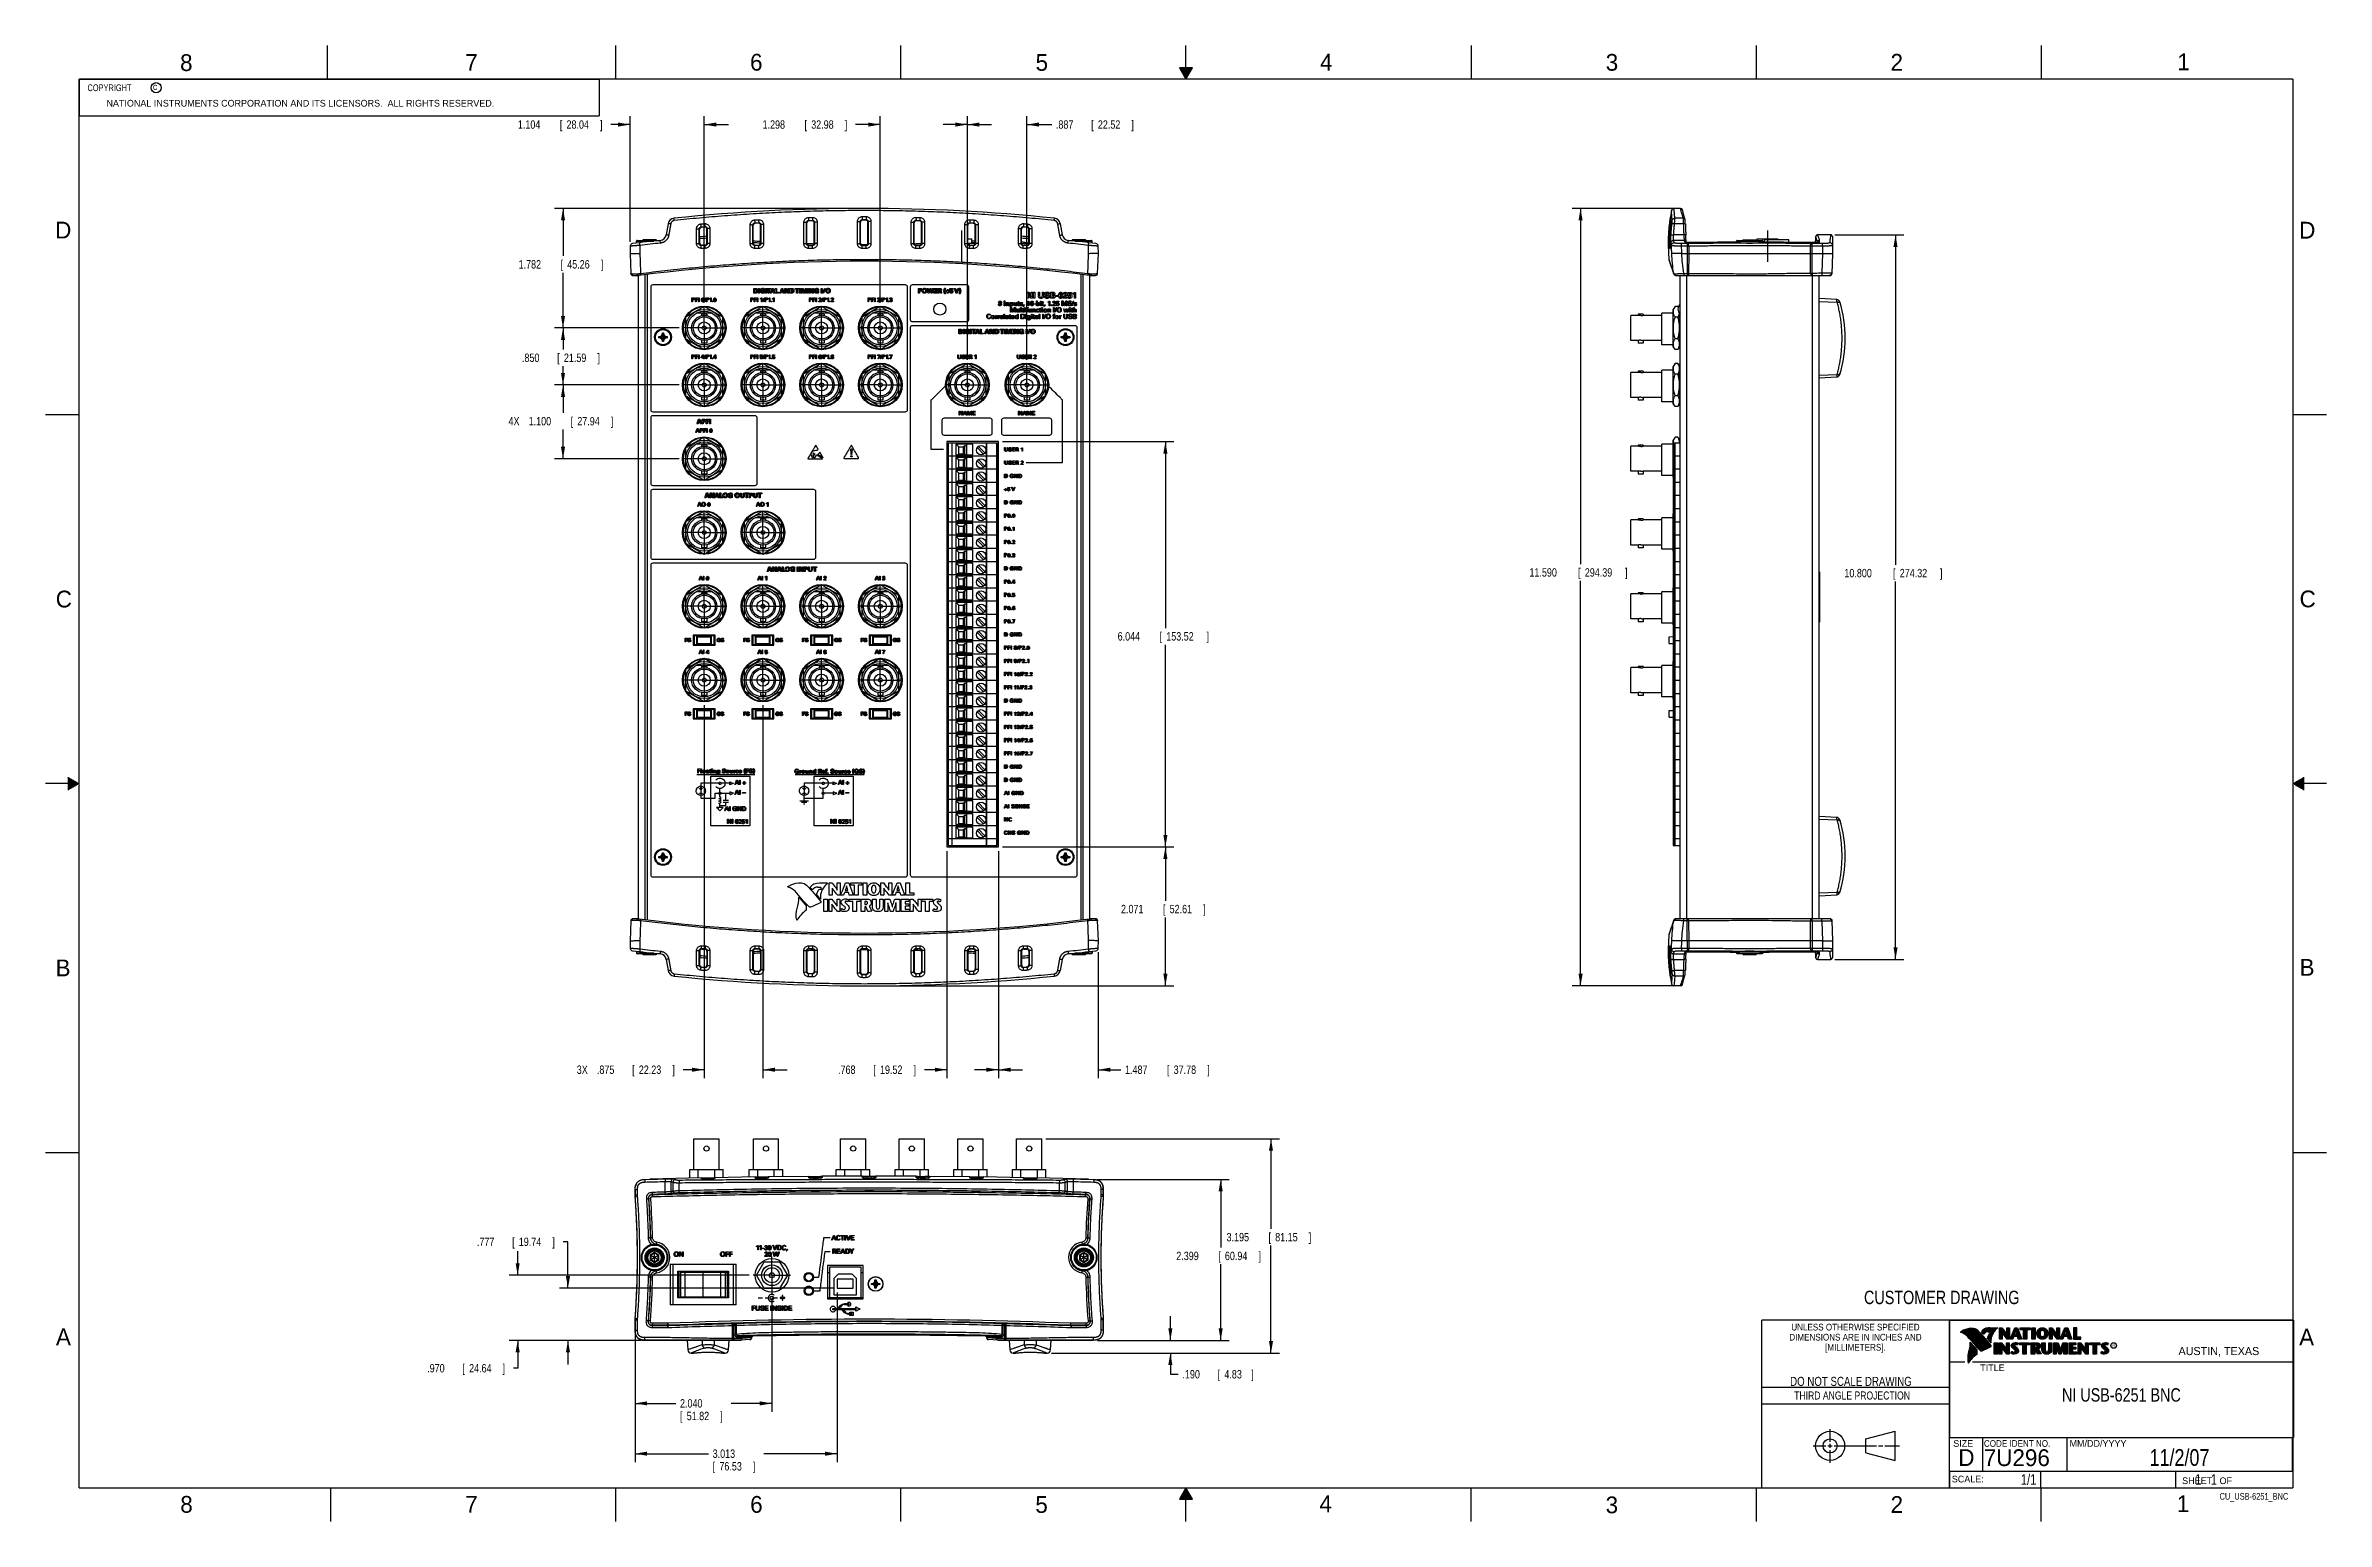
# Model space of a CAD drawing. Header units: inches. Extents: x 0 to 34, y 0 to 22.
import ezdxf
from ezdxf.enums import TextEntityAlignment as Align

# ---------------------------------------------------------------- set-up
doc = ezdxf.new("R2010")
doc.units = ezdxf.units.IN
doc.header["$LTSCALE"] = 1.87
doc.header["$MEASUREMENT"] = 0
doc.linetypes.add('CENTER', pattern=[0.6, 0.375, -0.075, 0.075, -0.075])
doc.layers.get('0').update_dxf_attribs({"linetype": 'CONTINUOUS'})
for name, color, linetype in [('DATUMCURVES', 7, 'CONTINUOUS'), ('DEFAULT_1', 7, 'CENTER'), ('DETAIL', 7, 'CONTINUOUS'), ('DIMENSIONS', 7, 'CONTINUOUS')]:
    doc.layers.add(name, color=color, linetype=linetype)
doc.styles.get("Standard").update_dxf_attribs({"font": 'txt', "width": 0.8})
doc.dimstyles.new('DIMSTYLE_1', dxfattribs={"dimtxt": 0.125, "dimasz": 0.18, "dimexe": 0.18, "dimexo": 0.0625, "dimgap": 0.09, "dimtad": 0, "dimtih": 1, "dimtoh": 1, "dimdec": 3, "dimzin": 4, "dimdsep": 46, "dimtxsty": 'STANDARD', "dimblk": '_FILLED', "dimblk1": '_FILLED', "dimblk2": '_FILLED', "dimcen": 0.09, "dimadec": 0, "dimazin": 0, "dimtp": 0.001, "dimtm": 0.001, "dimtfac": 1, "dimtdec": 3, "dimtofl": 0, "dimtmove": 0, "dimatfit": 3, "dimldrblk": '_FILLED', "dimfxl": 1, "dimtolj": 1, "dimtzin": 4, "dimarcsym": 0})

msp = doc.modelspace()

# ---------------------------------------------------------------- texts
at = {"color": 2, "linetype": 'CONTINUOUS'}
for s, height, p in [('8', 0.25, (2.0046, 21.6213)), ('7', 0.25, (6.2556, 21.6243)), ('6', 0.25, (10.5012, 21.6272)), ('5', 0.25, (14.7577, 21.6247)), ('4', 0.25, (18.9977, 21.6277)), ('3', 0.25, (23.257, 21.6259)), ('2', 0.25, (27.5025, 21.6262)), ('1', 0.25, (31.7781, 21.6326)), ('NATIONAL INSTRUMENTS CORPORATION AND ITS LICENSORS.  ALL RIGHTS RESERVED.', 0.1, (0.9071, 21.0911)), ('c', 0.1, (1.599, 21.3388)), ('D', 0.25, (0.1424, 19.125)), ('D', 0.25, (33.5947, 19.1236)), ('C', 0.25, (0.1508, 13.6246)), ('C', 0.25, (33.6004, 13.6267)), ('B', 0.25, (0.1484, 8.1257)), ('B', 0.25, (33.6006, 8.1345)), ('A', 0.25, (0.1541, 2.6261)), ('A', 0.25, (33.5939, 2.6228)), ('R', 0.042, (30.8076, 2.5994)), ('AUSTIN, TEXAS', 0.12, (31.7957, 2.479)), ('TITLE', 0.1, (28.8397, 2.2397)), ('SIZE', 0.1, (28.4379, 1.1118)), ('MM/DD/YYYY', 0.1, (30.1721, 1.1121)), ('SCALE:', 0.1, (28.4164, 0.5806)), ('8', 0.25, (2.0074, 0.1291)), ('7', 0.25, (6.2553, 0.1287)), ('6', 0.25, (10.5033, 0.1284)), ('5', 0.25, (14.754, 0.1262)), ('4', 0.25, (18.9884, 0.1369)), ('3', 0.25, (23.2555, 0.121)), ('2', 0.25, (27.5035, 0.1263)), ('1', 0.25, (31.7706, 0.139)), ('SHEET   OF', 0.1, (31.8499, 0.5557))]:
    msp.add_text(s, height=height, dxfattribs=at).set_placement(p)
for s, height, width, p in [('DIMENSIONS ARE IN INCHES AND', 0.1, 0.9, (26.9799, 2.6959)), ('UNLESS OTHERWISE SPECIFIED', 0.1, 0.9, (26.9799, 2.8459)), ('[MILLIMETERS].', 0.1, 0.9, (26.9799, 2.5459)), ('THIRD ANGLE PROJECTION', 0.12, 0.8, (26.9296, 1.8168))]:
    msp.add_text(s, height=height, dxfattribs=dict(at, width=width)).set_placement(p, align=Align.CENTER)
at = {"color": 7, "linetype": 'CONTINUOUS', "width": 0.8}
for s, height, p in [('DO NOT SCALE DRAWING', 0.135, (26.9127, 2.0199)), ('11/2/07', 0.25, (31.81, 0.828))]:
    msp.add_text(s, height=height, dxfattribs=at).set_placement(p, align=Align.CENTER)
at = {"color": 7, "linetype": 'CONTINUOUS'}
for s, p in [('D  ', (28.5128, 0.8264)), ('7U296', (28.8928, 0.8245))]:
    msp.add_text(s, height=0.25, dxfattribs=at).set_placement(p)
at = {"color": 2, "linetype": 'CONTINUOUS', "width": 0.9}
msp.add_text('CODE IDENT NO.', height=0.1, dxfattribs=at).set_placement((28.8949, 1.1115))
at = {"color": 7, "linetype": 'CONTINUOUS', "width": 0.8}
msp.add_text('1/1', height=0.15625, dxfattribs=at).set_placement((29.677, 0.5469), align=Align.RIGHT)
at = {"color": 2, "linetype": 'CONTINUOUS', "width": 0.8}
msp.add_text('CU_USB-6251_BNC', height=0.1, dxfattribs=at).set_placement((33.4328, 0.3236), align=Align.RIGHT)
at = {"color": 2, "linetype": 'CONTINUOUS', "insert": (0.5625, 21.4219), "char_height": 0.1, "width": 1.28, "attachment_point": 1}
msp.add_mtext('  COPYRIGHT     ', dxfattribs=at)
at = {"color": 7, "linetype": 'CONTINUOUS'}
for s, insert, char_height, width, attachment_point in [('NI USB-6251 BNC\\P ', (30.9443, 1.9853), 0.2, 2.4, 2), ('     1   1', (31.8125, 0.7031), 0.15625, 1.25, 1)]:
    msp.add_mtext(s, dxfattribs=dict(at, insert=insert, char_height=char_height, width=width, attachment_point=attachment_point))
at = {"layer": 'DETAIL', "color": 2, "linetype": 'CONTINUOUS', "width": 0.8}
msp.add_text('CUSTOMER DRAWING', height=0.2, dxfattribs=at).set_placement((27.1074, 3.2387))

# ---------------------------------------------------------------- blocks, each defined once
blk = doc.blocks.new('_FILLED')
at = {"color": 0, "linetype": 'BYBLOCK'}
blk.add_solid([(0, 0), (-1, 0.17), (-1, -0.17)], dxfattribs=at)
blk = doc.blocks.new('*D0')
at = {"layer": 'DIMENSIONS', "color": 2, "linetype": 'CONTINUOUS'}
for p, q in [((12.141, 19.573), (7.588, 19.573)), ((7.713, 19.573), (7.713, 18.864)), ((7.713, 17.791), (7.713, 18.614)), ((9.443, 17.791), (7.588, 17.791))]:
    blk.add_line(p, q, dxfattribs=at)
at = {"layer": 'DIMENSIONS', "color": 2, "linetype": 'CONTINUOUS', "xscale": 0.18, "yscale": 0.18, "zscale": 0.18}
for p, rotation in [((7.713, 19.573), 90), ((7.713, 17.791), 270)]:
    blk.add_blockref('_FILLED', p, dxfattribs=dict(at, rotation=rotation))
at = {"layer": 'DIMENSIONS', "color": 2, "linetype": 'CONTINUOUS', "width": 0.8}
for s, p in [('1.782', (7.051, 18.677)), ('[', (7.676, 18.677)), ('45.26', (7.776, 18.677)), (']', (8.276, 18.677))]:
    blk.add_text(s, height=0.125, dxfattribs=at).set_placement(p)
blk = doc.blocks.new('*D1')
at = {"layer": 'DIMENSIONS', "color": 2, "linetype": 'CONTINUOUS'}
for p, q in [((24.348, 19.573), (22.757, 19.573)), ((22.882, 19.573), (22.882, 14.271)), ((22.882, 7.983), (22.882, 14.021)), ((24.348, 7.983), (22.757, 7.983))]:
    blk.add_line(p, q, dxfattribs=at)
at = {"layer": 'DIMENSIONS', "color": 2, "linetype": 'CONTINUOUS', "xscale": 0.18, "yscale": 0.18, "zscale": 0.18}
for p, rotation in [((22.882, 19.573), 90), ((22.882, 7.983), 270)]:
    blk.add_blockref('_FILLED', p, dxfattribs=dict(at, rotation=rotation))
at = {"layer": 'DIMENSIONS', "color": 2, "linetype": 'CONTINUOUS', "width": 0.8}
for s, p in [('11.590', (22.12, 14.084)), ('[', (22.845, 14.084)), ('294.39', (22.945, 14.084)), (']', (23.545, 14.084))]:
    blk.add_text(s, height=0.125, dxfattribs=at).set_placement(p)
blk = doc.blocks.new('*D2')
at = {"layer": 'DIMENSIONS', "color": 2, "linetype": 'CONTINUOUS'}
for p, q in [((26.673, 19.178), (27.702, 19.178)), ((27.577, 19.178), (27.577, 14.261)), ((27.577, 8.378), (27.577, 14.011)), ((26.673, 8.378), (27.702, 8.378))]:
    blk.add_line(p, q, dxfattribs=at)
at = {"layer": 'DIMENSIONS', "color": 2, "linetype": 'CONTINUOUS', "xscale": 0.18, "yscale": 0.18, "zscale": 0.18}
for p, rotation in [((27.577, 19.178), 90), ((27.577, 8.378), 270)]:
    blk.add_blockref('_FILLED', p, dxfattribs=dict(at, rotation=rotation))
at = {"layer": 'DIMENSIONS', "color": 2, "linetype": 'CONTINUOUS', "width": 0.8}
for s, p in [('10.800', (26.815, 14.074)), ('[', (27.54, 14.074)), ('274.32', (27.64, 14.074)), (']', (28.24, 14.074))]:
    blk.add_text(s, height=0.125, dxfattribs=at).set_placement(p)
blk = doc.blocks.new('*D3')
at = {"layer": 'DIMENSIONS', "color": 2, "linetype": 'CONTINUOUS'}
for p, q in [((12.443, 20.823), (12.075, 20.823)), ((12.443, 18.166), (12.443, 20.948)), ((13.741, 17.316), (13.741, 20.948)), ((13.741, 20.823), (14.101, 20.823))]:
    blk.add_line(p, q, dxfattribs=at)
at = {"layer": 'DIMENSIONS', "color": 2, "linetype": 'CONTINUOUS', "xscale": 0.18, "yscale": 0.18, "zscale": 0.18}
blk.add_blockref('_FILLED', (12.443, 20.823), dxfattribs=at)
at = {"layer": 'DIMENSIONS', "color": 2, "linetype": 'CONTINUOUS', "xscale": 0.18, "yscale": 0.18, "zscale": 0.18, "rotation": 180}
blk.add_blockref('_FILLED', (13.741, 20.823), dxfattribs=at)
at = {"layer": 'DIMENSIONS', "color": 2, "linetype": 'CONTINUOUS', "width": 0.8}
for s, p in [('1.298', (10.688, 20.761)), ('[', (11.313, 20.761)), ('32.98', (11.413, 20.761)), (']', (11.913, 20.761))]:
    blk.add_text(s, height=0.125, dxfattribs=at).set_placement(p)
blk = doc.blocks.new('*D4')
at = {"layer": 'DIMENSIONS', "color": 2, "linetype": 'CONTINUOUS'}
for p, q in [((13.741, 20.823), (13.381, 20.823)), ((13.741, 17.316), (13.741, 20.948)), ((14.628, 17.316), (14.628, 20.948)), ((14.628, 20.823), (14.998, 20.823))]:
    blk.add_line(p, q, dxfattribs=at)
at = {"layer": 'DIMENSIONS', "color": 2, "linetype": 'CONTINUOUS', "xscale": 0.18, "yscale": 0.18, "zscale": 0.18}
blk.add_blockref('_FILLED', (13.741, 20.823), dxfattribs=at)
at = {"layer": 'DIMENSIONS', "color": 2, "linetype": 'CONTINUOUS', "xscale": 0.18, "yscale": 0.18, "zscale": 0.18, "rotation": 180}
blk.add_blockref('_FILLED', (14.628, 20.823), dxfattribs=at)
at = {"layer": 'DIMENSIONS', "color": 2, "linetype": 'CONTINUOUS', "width": 0.8}
for s, p in [('.887', (15.061, 20.761)), ('[', (15.586, 20.761)), ('22.52', (15.686, 20.761)), (']', (16.186, 20.761))]:
    blk.add_text(s, height=0.125, dxfattribs=at).set_placement(p)
blk = doc.blocks.new('*D5')
at = {"layer": 'DIMENSIONS', "color": 2, "linetype": 'CONTINUOUS'}
for p, q in [((8.714, 20.823), (8.428, 20.823)), ((8.714, 19.073), (8.714, 20.948)), ((9.818, 18.166), (9.818, 20.948)), ((9.818, 20.823), (10.178, 20.823))]:
    blk.add_line(p, q, dxfattribs=at)
at = {"layer": 'DIMENSIONS', "color": 2, "linetype": 'CONTINUOUS', "xscale": 0.18, "yscale": 0.18, "zscale": 0.18}
blk.add_blockref('_FILLED', (8.714, 20.823), dxfattribs=at)
at = {"layer": 'DIMENSIONS', "color": 2, "linetype": 'CONTINUOUS', "xscale": 0.18, "yscale": 0.18, "zscale": 0.18, "rotation": 180}
blk.add_blockref('_FILLED', (9.818, 20.823), dxfattribs=at)
at = {"layer": 'DIMENSIONS', "color": 2, "linetype": 'CONTINUOUS', "width": 0.8}
for s, p in [('1.104', (7.04, 20.761)), ('[', (7.665, 20.761)), ('28.04', (7.765, 20.761)), (']', (8.265, 20.761))]:
    blk.add_text(s, height=0.125, dxfattribs=at).set_placement(p)
blk = doc.blocks.new('*D6')
at = {"layer": 'DIMENSIONS', "color": 2, "linetype": 'CONTINUOUS'}
for p, q in [((9.443, 17.791), (7.588, 17.791)), ((7.713, 17.791), (7.713, 17.472)), ((7.713, 16.941), (7.713, 17.222)), ((9.443, 16.941), (7.588, 16.941))]:
    blk.add_line(p, q, dxfattribs=at)
at = {"layer": 'DIMENSIONS', "color": 2, "linetype": 'CONTINUOUS', "xscale": 0.18, "yscale": 0.18, "zscale": 0.18}
for p, rotation in [((7.713, 17.791), 90), ((7.713, 16.941), 270)]:
    blk.add_blockref('_FILLED', p, dxfattribs=dict(at, rotation=rotation))
at = {"layer": 'DIMENSIONS', "color": 2, "linetype": 'CONTINUOUS', "width": 0.8}
for s, p in [('.850', (7.101, 17.284)), ('[', (7.626, 17.284)), ('21.59', (7.726, 17.284)), (']', (8.226, 17.284))]:
    blk.add_text(s, height=0.125, dxfattribs=at).set_placement(p)
blk = doc.blocks.new('*D7')
at = {"layer": 'DIMENSIONS', "color": 2, "linetype": 'CONTINUOUS'}
for p, q in [((9.443, 16.941), (7.588, 16.941)), ((7.713, 16.941), (7.713, 16.527)), ((7.713, 15.841), (7.713, 16.277)), ((9.443, 15.841), (7.588, 15.841))]:
    blk.add_line(p, q, dxfattribs=at)
at = {"layer": 'DIMENSIONS', "color": 2, "linetype": 'CONTINUOUS', "xscale": 0.18, "yscale": 0.18, "zscale": 0.18}
for p, rotation in [((7.713, 16.941), 90), ((7.713, 15.841), 270)]:
    blk.add_blockref('_FILLED', p, dxfattribs=dict(at, rotation=rotation))
at = {"layer": 'DIMENSIONS', "color": 2, "linetype": 'CONTINUOUS', "width": 0.8}
for s, p in [('4X ', (6.901, 16.339)), ('1.100', (7.201, 16.339)), ('[', (7.826, 16.339)), ('27.94', (7.926, 16.339)), (']', (8.426, 16.339))]:
    blk.add_text(s, height=0.125, dxfattribs=at).set_placement(p)
blk = doc.blocks.new('*D8')
at = {"layer": 'DIMENSIONS', "color": 2, "linetype": 'CONTINUOUS'}
for p, q in [((9.818, 12.166), (9.818, 6.608)), ((10.693, 12.166), (10.693, 6.608)), ((9.818, 6.733), (9.505, 6.733)), ((10.693, 6.733), (11.053, 6.733))]:
    blk.add_line(p, q, dxfattribs=at)
at = {"layer": 'DIMENSIONS', "color": 2, "linetype": 'CONTINUOUS', "xscale": 0.18, "yscale": 0.18, "zscale": 0.18}
blk.add_blockref('_FILLED', (9.818, 6.733), dxfattribs=at)
at = {"layer": 'DIMENSIONS', "color": 2, "linetype": 'CONTINUOUS', "xscale": 0.18, "yscale": 0.18, "zscale": 0.18, "rotation": 180}
blk.add_blockref('_FILLED', (10.693, 6.733), dxfattribs=at)
at = {"layer": 'DIMENSIONS', "color": 2, "linetype": 'CONTINUOUS', "width": 0.8}
for s, p in [('[', (8.743, 6.671)), (']', (9.343, 6.671)), ('3X ', (7.918, 6.671)), ('.875', (8.218, 6.671)), ('22.23', (8.843, 6.671))]:
    blk.add_text(s, height=0.125, dxfattribs=at).set_placement(p)
blk = doc.blocks.new('*D9')
at = {"layer": 'DIMENSIONS', "color": 2, "linetype": 'CONTINUOUS'}
for p, q in [((14.267, 16.098), (16.818, 16.098)), ((16.693, 16.098), (16.693, 13.318)), ((16.693, 10.054), (16.693, 13.068)), ((14.267, 10.054), (16.818, 10.054))]:
    blk.add_line(p, q, dxfattribs=at)
at = {"layer": 'DIMENSIONS', "color": 2, "linetype": 'CONTINUOUS', "xscale": 0.18, "yscale": 0.18, "zscale": 0.18}
for p, rotation in [((16.693, 16.098), 90), ((16.693, 10.054), 270)]:
    blk.add_blockref('_FILLED', p, dxfattribs=dict(at, rotation=rotation))
at = {"layer": 'DIMENSIONS', "color": 2, "linetype": 'CONTINUOUS', "width": 0.8}
for s, p in [('[', (16.606, 13.131)), (']', (17.306, 13.131)), ('6.044', (15.981, 13.131)), ('153.52', (16.706, 13.131))]:
    blk.add_text(s, height=0.125, dxfattribs=at).set_placement(p)
blk = doc.blocks.new('*D10')
at = {"layer": 'DIMENSIONS', "color": 2, "linetype": 'CONTINUOUS'}
for p, q in [((14.267, 10.054), (16.818, 10.054)), ((16.693, 10.054), (16.693, 9.253)), ((16.693, 7.983), (16.693, 9.003)), ((12.266, 7.983), (16.818, 7.983))]:
    blk.add_line(p, q, dxfattribs=at)
at = {"layer": 'DIMENSIONS', "color": 2, "linetype": 'CONTINUOUS', "xscale": 0.18, "yscale": 0.18, "zscale": 0.18}
for p, rotation in [((16.693, 10.054), 90), ((16.693, 7.983), 270)]:
    blk.add_blockref('_FILLED', p, dxfattribs=dict(at, rotation=rotation))
at = {"layer": 'DIMENSIONS', "color": 2, "linetype": 'CONTINUOUS', "width": 0.8}
for s, p in [('2.071', (16.031, 9.066)), ('[', (16.656, 9.066)), ('52.61', (16.756, 9.066)), (']', (17.256, 9.066))]:
    blk.add_text(s, height=0.125, dxfattribs=at).set_placement(p)
blk = doc.blocks.new('*D11')
at = {"layer": 'DIMENSIONS', "color": 2, "linetype": 'CONTINUOUS'}
for p, q in [((13.436, 9.992), (13.436, 6.608)), ((14.205, 9.992), (14.205, 6.608)), ((13.436, 6.733), (13.1, 6.733)), ((14.205, 6.733), (14.565, 6.733))]:
    blk.add_line(p, q, dxfattribs=at)
at = {"layer": 'DIMENSIONS', "color": 2, "linetype": 'CONTINUOUS', "xscale": 0.18, "yscale": 0.18, "zscale": 0.18}
blk.add_blockref('_FILLED', (13.436, 6.733), dxfattribs=at)
at = {"layer": 'DIMENSIONS', "color": 2, "linetype": 'CONTINUOUS', "xscale": 0.18, "yscale": 0.18, "zscale": 0.18, "rotation": 180}
blk.add_blockref('_FILLED', (14.205, 6.733), dxfattribs=at)
at = {"layer": 'DIMENSIONS', "color": 2, "linetype": 'CONTINUOUS', "width": 0.8}
for s, p in [('[', (12.338, 6.671)), (']', (12.938, 6.671)), ('.768', (11.813, 6.671)), ('19.52', (12.438, 6.671))]:
    blk.add_text(s, height=0.125, dxfattribs=at).set_placement(p)
blk = doc.blocks.new('*D12')
at = {"layer": 'DIMENSIONS', "color": 2, "linetype": 'CONTINUOUS'}
for p, q in [((14.205, 9.992), (14.205, 6.608)), ((15.692, 8.484), (15.692, 6.608)), ((14.205, 6.733), (13.845, 6.733)), ((15.692, 6.733), (16.028, 6.733))]:
    blk.add_line(p, q, dxfattribs=at)
at = {"layer": 'DIMENSIONS', "color": 2, "linetype": 'CONTINUOUS', "xscale": 0.18, "yscale": 0.18, "zscale": 0.18}
blk.add_blockref('_FILLED', (14.205, 6.733), dxfattribs=at)
at = {"layer": 'DIMENSIONS', "color": 2, "linetype": 'CONTINUOUS', "xscale": 0.18, "yscale": 0.18, "zscale": 0.18, "rotation": 180}
blk.add_blockref('_FILLED', (15.692, 6.733), dxfattribs=at)
at = {"layer": 'DIMENSIONS', "color": 2, "linetype": 'CONTINUOUS', "width": 0.8}
for s, p in [('[', (16.716, 6.671)), (']', (17.316, 6.671)), ('1.487', (16.091, 6.671)), ('37.78', (16.816, 6.671))]:
    blk.add_text(s, height=0.125, dxfattribs=at).set_placement(p)
blk = doc.blocks.new('*D13')
at = {"layer": 'DIMENSIONS', "color": 2, "linetype": 'CONTINUOUS'}
for p, q in [((7.037, 3.669), (7.037, 4.029)), ((10.486, 3.669), (6.912, 3.669)), ((8.875, 2.699), (6.912, 2.699)), ((7.037, 2.699), (7.037, 2.283)), ((7.037, 2.283), (6.975, 2.283))]:
    blk.add_line(p, q, dxfattribs=at)
at = {"layer": 'DIMENSIONS', "color": 2, "linetype": 'CONTINUOUS', "xscale": 0.18, "yscale": 0.18, "zscale": 0.18}
for p, rotation in [((7.037, 3.669), 270), ((7.037, 2.699), 90)]:
    blk.add_blockref('_FILLED', p, dxfattribs=dict(at, rotation=rotation))
at = {"layer": 'DIMENSIONS', "color": 2, "linetype": 'CONTINUOUS', "width": 0.8}
for s, p in [('.970', (5.688, 2.221)), ('[', (6.213, 2.221)), ('24.64', (6.313, 2.221)), (']', (6.813, 2.221))]:
    blk.add_text(s, height=0.125, dxfattribs=at).set_placement(p)
blk = doc.blocks.new('*D14')
at = {"layer": 'DIMENSIONS', "color": 2, "linetype": 'CONTINUOUS'}
for p, q in [((10.827, 3.328), (10.827, 1.634)), ((8.787, 2.787), (8.787, 1.634)), ((8.787, 1.759), (9.395, 1.759)), ((10.827, 1.759), (10.22, 1.759))]:
    blk.add_line(p, q, dxfattribs=at)
at = {"layer": 'DIMENSIONS', "color": 2, "linetype": 'CONTINUOUS', "xscale": 0.18, "yscale": 0.18, "zscale": 0.18, "rotation": 180}
blk.add_blockref('_FILLED', (8.787, 1.759), dxfattribs=at)
at = {"layer": 'DIMENSIONS', "color": 2, "linetype": 'CONTINUOUS', "xscale": 0.18, "yscale": 0.18, "zscale": 0.18}
blk.add_blockref('_FILLED', (10.827, 1.759), dxfattribs=at)
at = {"layer": 'DIMENSIONS', "color": 2, "linetype": 'CONTINUOUS', "width": 0.8}
for s, p in [('2.040', (9.457, 1.697)), ('[', (9.457, 1.509)), ('51.82', (9.557, 1.509)), (']', (10.057, 1.509))]:
    blk.add_text(s, height=0.125, dxfattribs=at).set_placement(p)
blk = doc.blocks.new('*D15')
at = {"layer": 'DIMENSIONS', "color": 2, "linetype": 'CONTINUOUS'}
for p, q in [((11.8, 3.414), (11.8, 0.884)), ((8.787, 2.787), (8.787, 0.884)), ((8.787, 1.009), (9.881, 1.009)), ((11.8, 1.009), (10.706, 1.009))]:
    blk.add_line(p, q, dxfattribs=at)
at = {"layer": 'DIMENSIONS', "color": 2, "linetype": 'CONTINUOUS', "xscale": 0.18, "yscale": 0.18, "zscale": 0.18, "rotation": 180}
blk.add_blockref('_FILLED', (8.787, 1.009), dxfattribs=at)
at = {"layer": 'DIMENSIONS', "color": 2, "linetype": 'CONTINUOUS', "xscale": 0.18, "yscale": 0.18, "zscale": 0.18}
blk.add_blockref('_FILLED', (11.8, 1.009), dxfattribs=at)
at = {"layer": 'DIMENSIONS', "color": 2, "linetype": 'CONTINUOUS', "width": 0.8}
for s, p in [('3.013', (9.944, 0.947)), ('[', (9.944, 0.759)), ('76.53', (10.044, 0.759)), (']', (10.544, 0.759))]:
    blk.add_text(s, height=0.125, dxfattribs=at).set_placement(p)
blk = doc.blocks.new('*D16')
at = {"layer": 'DIMENSIONS', "color": 2, "linetype": 'CONTINUOUS'}
for p, q in [((7.787, 4.168), (7.716, 4.168)), ((7.787, 3.476), (7.787, 4.168)), ((11.738, 3.476), (7.662, 3.476)), ((8.875, 2.699), (7.662, 2.699)), ((7.787, 2.699), (7.787, 2.339))]:
    blk.add_line(p, q, dxfattribs=at)
at = {"layer": 'DIMENSIONS', "color": 2, "linetype": 'CONTINUOUS', "xscale": 0.18, "yscale": 0.18, "zscale": 0.18}
for p, rotation in [((7.787, 3.476), 270), ((7.787, 2.699), 90)]:
    blk.add_blockref('_FILLED', p, dxfattribs=dict(at, rotation=rotation))
at = {"layer": 'DIMENSIONS', "color": 2, "linetype": 'CONTINUOUS', "width": 0.8}
for s, p in [('.777', (6.429, 4.105)), ('[', (6.954, 4.105)), ('19.74', (7.054, 4.105)), (']', (7.554, 4.105))]:
    blk.add_text(s, height=0.125, dxfattribs=at).set_placement(p)
blk = doc.blocks.new('*D17')
at = {"layer": 'DIMENSIONS', "color": 2, "linetype": 'CONTINUOUS'}
for p, q in [((16.767, 2.699), (16.767, 3.059)), ((14.995, 2.509), (16.892, 2.509)), ((15.68, 2.699), (16.892, 2.699)), ((16.767, 2.509), (16.767, 2.193)), ((16.767, 2.193), (16.885, 2.193))]:
    blk.add_line(p, q, dxfattribs=at)
at = {"layer": 'DIMENSIONS', "color": 2, "linetype": 'CONTINUOUS', "xscale": 0.18, "yscale": 0.18, "zscale": 0.18}
for p, rotation in [((16.767, 2.699), 270), ((16.767, 2.509), 90)]:
    blk.add_blockref('_FILLED', p, dxfattribs=dict(at, rotation=rotation))
at = {"layer": 'DIMENSIONS', "color": 2, "linetype": 'CONTINUOUS', "width": 0.8}
for s, p in [('.190', (16.947, 2.131)), ('[', (17.472, 2.131)), ('4.83', (17.572, 2.131)), (']', (17.972, 2.131))]:
    blk.add_text(s, height=0.125, dxfattribs=at).set_placement(p)
blk = doc.blocks.new('*D18')
at = {"layer": 'DIMENSIONS', "color": 2, "linetype": 'CONTINUOUS'}
for p, q in [((15.683, 5.099), (17.642, 5.099)), ((17.517, 5.099), (17.517, 4.083)), ((17.517, 2.699), (17.517, 3.833)), ((15.68, 2.699), (17.642, 2.699))]:
    blk.add_line(p, q, dxfattribs=at)
at = {"layer": 'DIMENSIONS', "color": 2, "linetype": 'CONTINUOUS', "xscale": 0.18, "yscale": 0.18, "zscale": 0.18}
for p, rotation in [((17.517, 5.099), 90), ((17.517, 2.699), 270)]:
    blk.add_blockref('_FILLED', p, dxfattribs=dict(at, rotation=rotation))
at = {"layer": 'DIMENSIONS', "color": 2, "linetype": 'CONTINUOUS', "width": 0.8}
for s, p in [('2.399', (16.855, 3.895)), ('[', (17.48, 3.895)), ('60.94', (17.58, 3.895)), (']', (18.08, 3.895))]:
    blk.add_text(s, height=0.125, dxfattribs=at).set_placement(p)
blk = doc.blocks.new('*D19')
at = {"layer": 'DIMENSIONS', "color": 2, "linetype": 'CONTINUOUS'}
for p, q in [((14.912, 5.704), (18.392, 5.704)), ((18.267, 5.704), (18.267, 4.362)), ((18.267, 2.509), (18.267, 4.112)), ((14.995, 2.509), (18.392, 2.509))]:
    blk.add_line(p, q, dxfattribs=at)
at = {"layer": 'DIMENSIONS', "color": 2, "linetype": 'CONTINUOUS', "xscale": 0.18, "yscale": 0.18, "zscale": 0.18}
for p, rotation in [((18.267, 5.704), 90), ((18.267, 2.509), 270)]:
    blk.add_blockref('_FILLED', p, dxfattribs=dict(at, rotation=rotation))
at = {"layer": 'DIMENSIONS', "color": 2, "linetype": 'CONTINUOUS', "width": 0.8}
for s, p in [('3.195', (17.605, 4.175)), ('[', (18.23, 4.175)), ('81.15', (18.33, 4.175)), (']', (18.83, 4.175))]:
    blk.add_text(s, height=0.125, dxfattribs=at).set_placement(p)

# ---------------------------------------------------------------- dimensions: what is measured, and where the dimension line sits
at = {"layer": 'DIMENSIONS', "color": 2, "linetype": 'CONTINUOUS'}
for base, p1, p2, angle, picture, middle in [((8.7141, 20.8233), (9.8182, 18.1663), (8.7141, 19.0729), 180, '*D5', (7.7028, 20.8233)), ((12.4432, 20.8233), (13.7415, 17.3163), (12.4432, 18.1663), 180, '*D3', (11.3502, 20.8233)), ((13.7415, 20.8233), (14.6282, 17.3163), (13.7415, 17.3163), 180, '*D4', (15.6733, 20.8233)), ((7.7132, 19.5733), (9.4432, 17.7913), (12.1407, 19.5733), 90, '*D0', (7.7132, 18.7395)), ((22.8825, 7.9833), (24.3478, 19.5733), (24.3478, 7.9833), 270, '*D1', (22.8825, 14.1463)), ((27.5775, 8.3784), (26.6728, 19.1783), (26.6728, 8.3784), 270, '*D2', (27.5775, 14.1364)), ((7.7132, 17.7913), (9.4432, 16.9413), (9.4432, 17.7913), 90, '*D6', (7.7132, 17.3467)), ((16.6932, 10.0544), (14.2673, 16.0983), (14.2673, 10.0544), 270, '*D9', (16.6932, 13.1935)), ((13.4365, 6.7333), (14.2048, 9.9919), (13.4365, 9.9919), 180, '*D11', (12.4252, 6.7333)), ((16.6932, 7.9833), (14.2673, 10.0544), (12.2657, 7.9833), 270, '*D10', (16.6932, 9.1281)), ((18.2673, 2.5092), (14.9123, 5.7042), (14.9947, 2.5092), 270, '*D19', (18.2673, 4.2372)), ((17.5173, 5.0985), (15.6798, 2.6992), (15.6831, 5.0985), 90, '*D18', (17.5173, 3.958)), ((7.7873, 2.6992), (11.7378, 3.4762), (8.8748, 2.6992), 270, '*D16', (7.0413, 4.1678)), ((7.0373, 2.6992), (10.4858, 3.6692), (8.8748, 2.6992), 270, '*D13', (6.3, 2.283)), ((8.7873, 1.0092), (11.8003, 3.4137), (8.7873, 2.7867), 180, '*D15', (10.2938, 0.9154)), ((8.7873, 1.7592), (10.8273, 3.3277), (8.7873, 2.7867), 180, '*D14', (9.8073, 1.6654)), ((16.7673, 2.5092), (15.6798, 2.6992), (14.9947, 2.5092), 270, '*D17', (17.5098, 2.1934))]:
    dim = msp.add_linear_dim(base=base, p1=p1, p2=p2, angle=angle, dimstyle='DIMSTYLE_1', dxfattribs=at)
    dim.commit()
    dim.dimension.update_dxf_attribs({"geometry": picture, "text_midpoint": middle, "dimtype": 160})
dim = msp.add_linear_dim(base=(7.7132, 16.9413), p1=(9.4432, 15.8413), p2=(9.4432, 16.9413), angle=90, text='4X <>', dimstyle='DIMSTYLE_1', dxfattribs=at)
dim.commit()
dim.dimension.update_dxf_attribs({"geometry": '*D7', "text_midpoint": (7.7132, 16.4018), "dimtype": 160})
dim = msp.add_linear_dim(base=(10.6932, 6.7333), p1=(9.8182, 12.1663), p2=(10.6932, 12.1663), text='3X <>', dimstyle='DIMSTYLE_1', dxfattribs=at)
dim.commit()
dim.dimension.update_dxf_attribs({"geometry": '*D8', "text_midpoint": (8.6803, 6.7333), "dimtype": 160})
dim = msp.add_linear_dim(base=(15.6922, 6.7333), p1=(14.2048, 9.9919), p2=(15.6922, 8.4838), dimstyle='DIMSTYLE_1', dxfattribs=at)
dim.commit()
dim.dimension.update_dxf_attribs({"geometry": '*D12', "text_midpoint": (16.753, 6.7333), "dimtype": 160})

# ---------------------------------------------------------------- linework, layer by layer
at = {"color": 2, "linetype": 'CONTINUOUS'}
for p, q in [((4.2, 21.5), (4.2, 22)), ((8.5, 21.5), (8.5, 22)), ((12.75, 21.5), (12.75, 22)), ((17, 21.5), (17, 22)), ((21.25, 22), (21.25, 21.5)), ((25.5, 22), (25.5, 21.5)), ((29.75, 22), (29.75, 21.5)), ((0.5, 21.5), (8.25, 21.5)), ((0.5, 21.5), (0.5, 20.9531)), ((8.25, 21.5), (8.25, 20.9531)), ((16.902, 21.6697), (17, 21.5)), ((17.098, 21.6697), (16.902, 21.6697)), ((16.9076, 21.66), (17.0924, 21.66)), ((16.9134, 21.65), (17.0866, 21.65)), ((16.9192, 21.64), (17.0808, 21.64)), ((16.925, 21.63), (17.0751, 21.63)), ((16.9307, 21.62), (17.0693, 21.62)), ((16.9365, 21.61), (17.0635, 21.61)), ((16.9423, 21.6), (17.0578, 21.6)), ((16.9481, 21.59), (17.052, 21.59)), ((16.9538, 21.58), (17.0462, 21.58)), ((16.9596, 21.57), (17.0404, 21.57)), ((16.9654, 21.56), (17.0347, 21.56)), ((16.9712, 21.55), (17.0289, 21.55)), ((16.9769, 21.54), (17.0231, 21.54)), ((16.9827, 21.53), (17.0173, 21.53)), ((16.9885, 21.52), (17.0116, 21.52)), ((16.9942, 21.51), (17.0058, 21.51)), ((17, 21.5), (17.098, 21.6697)), ((0.5, 20.9531), (8.25, 20.9531)), ((0, 16.5), (0.5, 16.5)), ((33.5, 16.5), (34, 16.5)), ((0.5, 11), (0, 11)), ((0.3303, 11.09), (0.3441, 11.09)), ((0.3303, 11.08), (0.3614, 11.08)), ((0.3303, 11.07), (0.3788, 11.07)), ((0.3303, 11.06), (0.3961, 11.06)), ((0.3303, 11.05), (0.4134, 11.05)), ((0.3303, 11.04), (0.4307, 11.04)), ((0.3303, 11.03), (0.448, 11.03)), ((0.3303, 11.02), (0.4654, 11.02)), ((0.3303, 11.01), (0.4827, 11.01)), ((0.3303, 10.99), (0.4827, 10.99)), ((0.3303, 10.98), (0.4654, 10.98)), ((0.3303, 10.97), (0.448, 10.97)), ((0.3303, 10.96), (0.4307, 10.96)), ((0.3303, 10.95), (0.4134, 10.95)), ((0.3303, 10.94), (0.3961, 10.94)), ((0.3303, 10.93), (0.3788, 10.93)), ((0.3303, 10.92), (0.3614, 10.92)), ((0.3303, 10.91), (0.3441, 10.91)), ((34, 11), (33.5, 11)), ((33.5173, 11.01), (33.6697, 11.01)), ((33.5173, 10.99), (33.6697, 10.99)), ((33.5347, 11.02), (33.6697, 11.02)), ((33.5347, 10.98), (33.6697, 10.98)), ((33.552, 11.03), (33.6697, 11.03)), ((33.552, 10.97), (33.6697, 10.97)), ((33.5693, 11.04), (33.6697, 11.04)), ((33.5693, 10.96), (33.6697, 10.96)), ((33.5866, 11.05), (33.6697, 11.05)), ((33.5866, 10.95), (33.6697, 10.95)), ((33.6039, 11.06), (33.6697, 11.06)), ((33.6039, 10.94), (33.6697, 10.94)), ((33.6213, 11.07), (33.6697, 11.07)), ((33.6213, 10.93), (33.6697, 10.93)), ((33.6386, 11.08), (33.6697, 11.08)), ((33.6386, 10.92), (33.6697, 10.92)), ((33.6559, 11.09), (33.6697, 11.09)), ((33.6559, 10.91), (33.6697, 10.91)), ((0, 5.5), (0.5, 5.5)), ((33.5, 5.5), (34, 5.5)), ((28.3793, 3.0003), (33.5093, 3.0003)), ((28.3793, 3.0003), (28.3793, 1.2503)), ((28.556, 2.8217), (28.556, 2.8246)), ((28.5629, 2.8193), (28.5629, 2.8291)), ((28.5698, 2.8166), (28.5698, 2.8333)), ((28.5766, 2.8137), (28.5766, 2.8374)), ((28.5835, 2.8105), (28.5835, 2.8412)), ((28.5904, 2.8071), (28.5904, 2.8449)), ((28.5972, 2.8034), (28.5972, 2.8479)), ((28.6041, 2.7994), (28.6041, 2.8508)), ((28.6109, 2.7952), (28.6109, 2.8535)), ((28.6178, 2.7906), (28.6178, 2.856)), ((28.6247, 2.7856), (28.6247, 2.8584)), ((28.6315, 2.7803), (28.6315, 2.8606)), ((28.6384, 2.7747), (28.6384, 2.8626)), ((28.6453, 2.7685), (28.6453, 2.8645)), ((28.6521, 2.762), (28.6521, 2.8662)), ((28.659, 2.7548), (28.659, 2.8679)), ((28.6659, 2.7474), (28.6659, 2.8695)), ((28.6727, 2.7398), (28.6727, 2.8708)), ((28.6796, 2.7323), (28.6796, 2.8719)), ((28.6865, 2.7247), (28.6865, 2.8727)), ((28.6933, 2.717), (28.6933, 2.8732)), ((28.7002, 2.7092), (28.7002, 2.8734)), ((28.707, 2.7014), (28.707, 2.8733)), ((28.7139, 2.6936), (28.7139, 2.873)), ((28.7208, 2.6856), (28.7208, 2.8724)), ((28.7276, 2.6776), (28.7276, 2.8716)), ((28.7345, 2.6696), (28.7345, 2.8704)), ((28.7414, 2.6615), (28.7414, 2.869)), ((28.7482, 2.6533), (28.7482, 2.8677)), ((28.7551, 2.6452), (28.7551, 2.8659)), ((28.762, 2.6372), (28.762, 2.8638)), ((28.7688, 2.6293), (28.7688, 2.8611)), ((28.7757, 2.6214), (28.7757, 2.858)), ((28.7826, 2.6137), (28.7826, 2.8543)), ((28.7894, 2.606), (28.7894, 2.8501)), ((28.7963, 2.5985), (28.7963, 2.8451)), ((28.8031, 2.591), (28.8031, 2.8394)), ((28.81, 2.5836), (28.81, 2.8328)), ((28.8169, 2.5762), (28.8169, 2.8253)), ((28.8237, 2.569), (28.8237, 2.8181)), ((28.8306, 2.5618), (28.8306, 2.8109)), ((28.8375, 2.5556), (28.8375, 2.8037)), ((28.8443, 2.5505), (28.8443, 2.7965)), ((28.8512, 2.5472), (28.8512, 2.7893)), ((28.8581, 2.5466), (28.8581, 2.782)), ((28.8865, 2.792), (28.8631, 2.8194)), ((28.8649, 2.5483), (28.8649, 2.7748)), ((28.8878, 2.7979), (28.8682, 2.8209)), ((28.8718, 2.8167), (28.8718, 2.8343)), ((28.8718, 2.5513), (28.8718, 2.7675)), ((28.8786, 2.8086), (28.8786, 2.8464)), ((28.8786, 2.5541), (28.8786, 2.7602)), ((28.8855, 2.8005), (28.8855, 2.854)), ((28.8855, 2.557), (28.8855, 2.7523)), ((28.8924, 2.8003), (28.8924, 2.8594)), ((28.8924, 2.5599), (28.8924, 2.744)), ((28.8992, 2.8044), (28.8992, 2.8634)), ((28.8992, 2.5628), (28.8992, 2.7357)), ((28.9061, 2.8094), (28.9061, 2.8668)), ((28.9061, 2.5659), (28.9061, 2.7274)), ((28.913, 2.8153), (28.913, 2.8696)), ((28.9198, 2.8223), (28.9198, 2.8719)), ((28.9267, 2.8275), (28.9267, 2.8737)), ((28.9336, 2.8311), (28.9336, 2.875)), ((28.9404, 2.8335), (28.9404, 2.8759)), ((28.962, 2.7048), (28.9438, 2.7257)), ((28.9473, 2.834), (28.9473, 2.8769)), ((28.9657, 2.7079), (28.9496, 2.7264)), ((28.9542, 2.8327), (28.9542, 2.8778)), ((28.9542, 2.7212), (28.9542, 2.7362)), ((28.961, 2.8306), (28.961, 2.8785)), ((28.961, 2.7133), (28.961, 2.7519)), ((28.9679, 2.8292), (28.9679, 2.8791)), ((28.9679, 2.7053), (28.9679, 2.7699)), ((28.9747, 2.8285), (28.9747, 2.8796)), ((28.9747, 2.697), (28.9747, 2.7823)), ((28.9816, 2.828), (28.9816, 2.88)), ((28.9816, 2.689), (28.9816, 2.7889)), ((28.9844, 2.885), (29.1009, 2.8868)), ((28.9845, 2.8802), (29.0882, 2.8817)), ((28.9885, 2.8278), (28.9885, 2.8802)), ((28.9885, 2.6813), (28.9885, 2.7921)), ((28.9953, 2.8276), (28.9953, 2.8803)), ((28.9953, 2.6998), (28.9953, 2.7939)), ((29.0022, 2.8263), (29.0022, 2.8804)), ((29.0022, 2.7448), (29.0022, 2.795)), ((29.0091, 2.822), (29.0091, 2.8805)), ((29.0091, 2.7642), (29.0091, 2.7954)), ((29.0159, 2.7805), (29.0159, 2.8806)), ((29.0228, 2.7947), (29.0228, 2.8807)), ((29.0297, 2.8073), (29.0297, 2.8808)), ((29.0365, 2.8188), (29.0365, 2.881)), ((29.0434, 2.8293), (29.0434, 2.8811)), ((29.0502, 2.8389), (29.0502, 2.8812)), ((29.0571, 2.8479), (29.0571, 2.8813)), ((29.064, 2.8562), (29.064, 2.8814)), ((29.0708, 2.8641), (29.0708, 2.8815)), ((29.0777, 2.8714), (29.0777, 2.8816)), ((29.1256, 2.8852), (29.1624, 2.8852)), ((29.1256, 2.7166), (29.1256, 2.8852)), ((29.1305, 2.8804), (29.16, 2.8804)), ((29.1305, 2.7215), (29.1305, 2.8804)), ((29.1604, 2.7215), (29.1305, 2.7215)), ((29.1395, 2.7215), (29.1395, 2.8804)), ((29.1462, 2.7215), (29.1462, 2.8804)), ((29.1529, 2.7215), (29.1529, 2.8804)), ((29.1604, 2.8299), (29.1596, 2.8804)), ((29.16, 2.8804), (29.2402, 2.7746)), ((29.2438, 2.7215), (29.1604, 2.8299)), ((29.1604, 2.8299), (29.1604, 2.7215)), ((29.1624, 2.8852), (29.2354, 2.7891)), ((29.2414, 2.7166), (29.1653, 2.8156)), ((29.1653, 2.8156), (29.1653, 2.7166)), ((29.1663, 2.8222), (29.1663, 2.872)), ((29.173, 2.8135), (29.173, 2.8632)), ((29.1798, 2.8048), (29.1798, 2.8543)), ((29.1865, 2.7961), (29.1865, 2.8455)), ((29.1932, 2.7873), (29.1932, 2.8367)), ((29.1999, 2.7786), (29.1999, 2.8278)), ((29.2066, 2.7699), (29.2066, 2.819)), ((29.2133, 2.7612), (29.2133, 2.8101)), ((29.22, 2.7525), (29.22, 2.8013)), ((29.2267, 2.7437), (29.2267, 2.7924)), ((29.2334, 2.735), (29.2334, 2.7836)), ((29.2354, 2.8852), (29.2754, 2.8852)), ((29.2354, 2.7891), (29.2354, 2.8852)), ((29.2402, 2.8804), (29.2705, 2.8804)), ((29.2402, 2.7746), (29.2402, 2.8804)), ((29.2402, 2.7263), (29.2402, 2.7746)), ((29.2705, 2.7215), (29.2438, 2.7215)), ((29.2469, 2.7215), (29.2469, 2.8804)), ((29.2536, 2.7215), (29.2536, 2.8804)), ((29.2603, 2.7215), (29.2603, 2.8804)), ((29.267, 2.7215), (29.267, 2.8804)), ((29.2705, 2.8804), (29.2705, 2.7215)), ((29.2754, 2.8852), (29.2754, 2.7166)), ((29.2853, 2.7167), (29.3541, 2.8851)), ((29.2926, 2.7216), (29.3574, 2.8802)), ((29.3219, 2.7216), (29.2926, 2.7216)), ((29.3006, 2.7216), (29.3006, 2.7411)), ((29.3073, 2.7216), (29.3073, 2.7575)), ((29.314, 2.7216), (29.314, 2.774)), ((29.3207, 2.7216), (29.3207, 2.7904)), ((29.3381, 2.7618), (29.3219, 2.7216)), ((29.3414, 2.7569), (29.3252, 2.7167)), ((29.3274, 2.7353), (29.3274, 2.8068)), ((29.3341, 2.752), (29.3341, 2.8232)), ((29.3968, 2.7618), (29.3381, 2.7618)), ((29.3408, 2.7618), (29.3408, 2.8396)), ((29.3933, 2.7569), (29.3414, 2.7569)), ((29.3434, 2.7787), (29.365, 2.8486)), ((29.3918, 2.7787), (29.3434, 2.7787)), ((29.3475, 2.7921), (29.3475, 2.8561)), ((29.3475, 2.7618), (29.3475, 2.7787)), ((29.35, 2.7836), (29.3686, 2.8438)), ((29.3854, 2.7836), (29.35, 2.7836)), ((29.3541, 2.8851), (29.3967, 2.8851)), ((29.3543, 2.8139), (29.3543, 2.8725)), ((29.3543, 2.7618), (29.3543, 2.7787)), ((29.3574, 2.8802), (29.3933, 2.8802)), ((29.361, 2.8356), (29.361, 2.8802)), ((29.361, 2.7618), (29.361, 2.7787)), ((29.365, 2.8486), (29.3728, 2.8486)), ((29.3677, 2.8486), (29.3677, 2.8802)), ((29.3677, 2.7618), (29.3677, 2.7787)), ((29.3686, 2.8438), (29.3691, 2.8438)), ((29.3691, 2.8438), (29.3854, 2.7836)), ((29.3728, 2.8486), (29.3918, 2.7787)), ((29.3744, 2.8428), (29.3744, 2.8802)), ((29.3744, 2.7618), (29.3744, 2.7787)), ((29.3811, 2.8181), (29.3811, 2.8802)), ((29.3811, 2.7618), (29.3811, 2.7787)), ((29.3878, 2.7935), (29.3878, 2.8802)), ((29.3878, 2.7618), (29.3878, 2.7787)), ((29.3933, 2.8802), (29.4535, 2.7216)), ((29.4068, 2.7167), (29.3933, 2.7569)), ((29.3945, 2.7618), (29.3945, 2.877)), ((29.3967, 2.8851), (29.4606, 2.7167)), ((29.4103, 2.7216), (29.3968, 2.7618)), ((29.4012, 2.7485), (29.4012, 2.8593)), ((29.4079, 2.7286), (29.4079, 2.8416)), ((29.4535, 2.7216), (29.4103, 2.7216)), ((29.4147, 2.7216), (29.4147, 2.8239)), ((29.4214, 2.7216), (29.4214, 2.8063)), ((29.4281, 2.7216), (29.4281, 2.7886)), ((29.4348, 2.7216), (29.4348, 2.7709)), ((29.4357, 2.8851), (29.584, 2.8851)), ((29.4357, 2.8537), (29.4357, 2.8851)), ((29.4843, 2.8537), (29.4357, 2.8537)), ((29.4406, 2.8802), (29.5791, 2.8802)), ((29.4406, 2.8586), (29.4406, 2.8802)), ((29.4892, 2.8586), (29.4406, 2.8586)), ((29.4415, 2.7216), (29.4415, 2.7532)), ((29.4482, 2.8586), (29.4482, 2.8802)), ((29.4482, 2.7216), (29.4482, 2.7355)), ((29.4549, 2.8586), (29.4549, 2.8802)), ((29.4616, 2.8586), (29.4616, 2.8802)), ((29.4684, 2.8586), (29.4684, 2.8802)), ((29.4751, 2.8586), (29.4751, 2.8802)), ((29.4818, 2.8586), (29.4818, 2.8802)), ((29.4843, 2.7167), (29.4843, 2.8537)), ((29.4892, 2.8586), (29.4885, 2.8802)), ((29.4892, 2.7216), (29.4892, 2.8586)), ((29.5305, 2.7216), (29.4892, 2.7216)), ((29.4952, 2.7216), (29.4952, 2.8802)), ((29.5019, 2.7216), (29.5019, 2.8802)), ((29.5086, 2.7216), (29.5086, 2.8802)), ((29.5153, 2.7216), (29.5153, 2.8802)), ((29.522, 2.7216), (29.522, 2.8802)), ((29.5305, 2.8586), (29.5288, 2.8802)), ((29.5791, 2.8586), (29.5305, 2.8586)), ((29.5305, 2.8586), (29.5305, 2.7216)), ((29.584, 2.8537), (29.5354, 2.8537)), ((29.5354, 2.8537), (29.5354, 2.7167)), ((29.5355, 2.8586), (29.5355, 2.8802)), ((29.5422, 2.8586), (29.5422, 2.8802)), ((29.5489, 2.8586), (29.5489, 2.8802)), ((29.5556, 2.8586), (29.5556, 2.8802)), ((29.5623, 2.8586), (29.5623, 2.8802)), ((29.569, 2.8586), (29.569, 2.8802)), ((29.5757, 2.8586), (29.5757, 2.8802)), ((29.5791, 2.8802), (29.5791, 2.8586)), ((29.584, 2.8851), (29.584, 2.8537)), ((29.6099, 2.8851), (29.6607, 2.8851)), ((29.6099, 2.7167), (29.6099, 2.8851)), ((29.6148, 2.8802), (29.6558, 2.8802)), ((29.6148, 2.7216), (29.6148, 2.8802)), ((29.6558, 2.7216), (29.6148, 2.7216)), ((29.6227, 2.7216), (29.6227, 2.8802)), ((29.6294, 2.7216), (29.6294, 2.8802)), ((29.6361, 2.7216), (29.6361, 2.8802)), ((29.6429, 2.7216), (29.6429, 2.8802)), ((29.6496, 2.7216), (29.6496, 2.8802)), ((29.6558, 2.8802), (29.6558, 2.7216)), ((29.6607, 2.8851), (29.6607, 2.7167)), ((29.6844, 2.806), (29.6846, 2.8095)), ((29.6844, 2.8025), (29.6844, 2.806)), ((29.6844, 2.7989), (29.6844, 2.8025)), ((29.6847, 2.7953), (29.6844, 2.7989)), ((29.6846, 2.8095), (29.6849, 2.813)), ((29.685, 2.7918), (29.6847, 2.7953)), ((29.6849, 2.813), (29.6853, 2.8165)), ((29.6854, 2.7882), (29.685, 2.7918)), ((29.6853, 2.8165), (29.6858, 2.8198)), ((29.686, 2.7847), (29.6854, 2.7882)), ((29.6858, 2.8198), (29.6865, 2.8232)), ((29.6866, 2.7812), (29.686, 2.7847)), ((29.6865, 2.8232), (29.6872, 2.8264)), ((29.6874, 2.7778), (29.6866, 2.7812)), ((29.6872, 2.8264), (29.6881, 2.8296)), ((29.6883, 2.7744), (29.6874, 2.7778)), ((29.6881, 2.8296), (29.6891, 2.8327)), ((29.6893, 2.7711), (29.6883, 2.7744)), ((29.6891, 2.8327), (29.6903, 2.8357)), ((29.6892, 2.8025), (29.6893, 2.8059)), ((29.6893, 2.7991), (29.6892, 2.8025)), ((29.6893, 2.8059), (29.6894, 2.8092)), ((29.6895, 2.7957), (29.6893, 2.7991)), ((29.6904, 2.7679), (29.6893, 2.7711)), ((29.6894, 2.8092), (29.6897, 2.8125)), ((29.6898, 2.7923), (29.6895, 2.7957)), ((29.6897, 2.8125), (29.6901, 2.8158)), ((29.6903, 2.7889), (29.6898, 2.7923)), ((29.6901, 2.8158), (29.6906, 2.819)), ((29.6903, 2.8357), (29.6915, 2.8386)), ((29.6908, 2.7855), (29.6903, 2.7889)), ((29.6915, 2.7647), (29.6904, 2.7679)), ((29.6906, 2.819), (29.6912, 2.8221)), ((29.6914, 2.7822), (29.6908, 2.7855)), ((29.6912, 2.8221), (29.692, 2.8252)), ((29.6922, 2.7789), (29.6914, 2.7822)), ((29.6915, 2.8386), (29.6929, 2.8415)), ((29.6928, 2.7617), (29.6915, 2.7647)), ((29.692, 2.8252), (29.6928, 2.8282)), ((29.693, 2.7757), (29.6922, 2.7789)), ((29.6928, 2.8282), (29.6938, 2.8311)), ((29.6942, 2.7587), (29.6928, 2.7617)), ((29.6929, 2.8415), (29.6944, 2.8443)), ((29.6939, 2.7726), (29.693, 2.7757)), ((29.6938, 2.8311), (29.6948, 2.8339)), ((29.695, 2.7695), (29.6939, 2.7726)), ((29.6957, 2.7558), (29.6942, 2.7587)), ((29.6944, 2.8443), (29.696, 2.847)), ((29.6948, 2.8339), (29.696, 2.8366)), ((29.695, 2.7695), (29.6948, 2.8339)), ((29.6961, 2.7666), (29.695, 2.7695)), ((29.6973, 2.753), (29.6957, 2.7558)), ((29.696, 2.847), (29.6977, 2.8497)), ((29.696, 2.8366), (29.6972, 2.8393)), ((29.6973, 2.7637), (29.6961, 2.7666)), ((29.6972, 2.8393), (29.6986, 2.8419)), ((29.6986, 2.7608), (29.6973, 2.7637)), ((29.699, 2.7502), (29.6973, 2.753)), ((29.6977, 2.8497), (29.6995, 2.8523)), ((29.6986, 2.8419), (29.7001, 2.8445)), ((29.7, 2.7581), (29.6986, 2.7608)), ((29.7008, 2.7475), (29.699, 2.7502)), ((29.6995, 2.8523), (29.7015, 2.8549)), ((29.7015, 2.7555), (29.7, 2.7581)), ((29.7001, 2.8445), (29.7017, 2.847)), ((29.7028, 2.745), (29.7008, 2.7475)), ((29.7015, 2.8549), (29.7035, 2.8574)), ((29.7015, 2.7555), (29.7017, 2.847)), ((29.7031, 2.7529), (29.7015, 2.7555)), ((29.7017, 2.847), (29.7035, 2.8495)), ((29.7048, 2.7425), (29.7028, 2.745)), ((29.7048, 2.7504), (29.7031, 2.7529)), ((29.7035, 2.8574), (29.7057, 2.8599)), ((29.7035, 2.8495), (29.7053, 2.8519)), ((29.7066, 2.7479), (29.7048, 2.7504)), ((29.7069, 2.7401), (29.7048, 2.7425)), ((29.7053, 2.8519), (29.7073, 2.8543)), ((29.7057, 2.8599), (29.708, 2.8623)), ((29.7085, 2.7456), (29.7066, 2.7479)), ((29.7091, 2.7377), (29.7069, 2.7401)), ((29.7073, 2.8543), (29.7093, 2.8566)), ((29.708, 2.8623), (29.7103, 2.8646)), ((29.7085, 2.7456), (29.7093, 2.8566)), ((29.7105, 2.7434), (29.7085, 2.7456)), ((29.7114, 2.7355), (29.7091, 2.7377)), ((29.7093, 2.8566), (29.7115, 2.8589)), ((29.7103, 2.8646), (29.7128, 2.8668)), ((29.7125, 2.7412), (29.7105, 2.7434)), ((29.7138, 2.7334), (29.7114, 2.7355)), ((29.7115, 2.8589), (29.7137, 2.861)), ((29.7147, 2.7391), (29.7125, 2.7412)), ((29.7128, 2.8668), (29.7152, 2.8689)), ((29.7137, 2.861), (29.716, 2.8631)), ((29.7162, 2.7314), (29.7138, 2.7334)), ((29.7147, 2.7391), (29.716, 2.8631)), ((29.7169, 2.7371), (29.7147, 2.7391)), ((29.7152, 2.8689), (29.7178, 2.8709)), ((29.716, 2.8631), (29.7183, 2.8651)), ((29.7188, 2.7295), (29.7162, 2.7314)), ((29.7192, 2.7353), (29.7169, 2.7371)), ((29.7178, 2.8709), (29.7204, 2.8727)), ((29.7183, 2.8651), (29.7207, 2.867)), ((29.7214, 2.7277), (29.7188, 2.7295)), ((29.7216, 2.7335), (29.7192, 2.7353)), ((29.7204, 2.8727), (29.723, 2.8745)), ((29.7207, 2.867), (29.7231, 2.8687)), ((29.7241, 2.726), (29.7214, 2.7277)), ((29.7216, 2.7335), (29.7231, 2.8687)), ((29.7241, 2.7318), (29.7216, 2.7335)), ((29.723, 2.8745), (29.7257, 2.8761)), ((29.7231, 2.8687), (29.7256, 2.8703)), ((29.7266, 2.7302), (29.7241, 2.7318)), ((29.7269, 2.7244), (29.7241, 2.726)), ((29.7256, 2.8703), (29.7281, 2.8718)), ((29.7257, 2.8761), (29.7285, 2.8776)), ((29.7292, 2.7288), (29.7266, 2.7302)), ((29.7299, 2.723), (29.7269, 2.7244)), ((29.7281, 2.8718), (29.7307, 2.8732)), ((29.7292, 2.7288), (29.7281, 2.8718)), ((29.7285, 2.8776), (29.7313, 2.8789)), ((29.7319, 2.7274), (29.7292, 2.7288)), ((29.7329, 2.7217), (29.7299, 2.723)), ((29.7307, 2.8732), (29.7333, 2.8745)), ((29.7313, 2.8789), (29.7342, 2.8802)), ((29.7313, 2.8045), (29.7314, 2.8068)), ((29.7313, 2.8022), (29.7313, 2.8045)), ((29.7313, 2.7999), (29.7313, 2.8022)), ((29.7314, 2.7975), (29.7313, 2.7999)), ((29.7314, 2.8068), (29.7315, 2.8091)), ((29.7315, 2.7952), (29.7314, 2.7975)), ((29.7315, 2.8091), (29.7316, 2.8113)), ((29.7316, 2.7929), (29.7315, 2.7952)), ((29.7316, 2.8113), (29.7318, 2.8135)), ((29.7318, 2.7906), (29.7316, 2.7929)), ((29.7318, 2.8135), (29.732, 2.8157)), ((29.732, 2.7883), (29.7318, 2.7906)), ((29.7347, 2.7262), (29.7319, 2.7274)), ((29.732, 2.8157), (29.7323, 2.8178)), ((29.7323, 2.7861), (29.732, 2.7883)), ((29.7323, 2.8178), (29.7325, 2.8198)), ((29.7326, 2.7839), (29.7323, 2.7861)), ((29.7325, 2.8198), (29.7328, 2.8218)), ((29.7329, 2.7818), (29.7326, 2.7839)), ((29.7328, 2.8218), (29.7332, 2.8237)), ((29.7333, 2.7798), (29.7329, 2.7818)), ((29.736, 2.7205), (29.7329, 2.7217)), ((29.7332, 2.8237), (29.7336, 2.8256)), ((29.7333, 2.8745), (29.736, 2.8757)), ((29.7337, 2.7778), (29.7333, 2.7798)), ((29.7336, 2.8256), (29.734, 2.8274)), ((29.7342, 2.7758), (29.7337, 2.7778)), ((29.734, 2.8274), (29.7345, 2.8291)), ((29.7342, 2.8802), (29.7371, 2.8814)), ((29.7347, 2.7739), (29.7342, 2.7758)), ((29.7345, 2.8291), (29.735, 2.8309)), ((29.7352, 2.7721), (29.7347, 2.7739)), ((29.7347, 2.7262), (29.7351, 2.7723)), ((29.7376, 2.7251), (29.7347, 2.7262)), ((29.735, 2.8309), (29.7356, 2.8326)), ((29.7358, 2.7703), (29.7352, 2.7721)), ((29.7356, 2.8326), (29.7362, 2.8343)), ((29.7357, 2.8328), (29.736, 2.8757)), ((29.7364, 2.7686), (29.7358, 2.7703)), ((29.736, 2.8757), (29.7388, 2.8768)), ((29.7392, 2.7194), (29.736, 2.7205)), ((29.7362, 2.8343), (29.7369, 2.8359)), ((29.7362, 2.8045), (29.7363, 2.8067)), ((29.7362, 2.8022), (29.7362, 2.8045)), ((29.7362, 2.8), (29.7362, 2.8022)), ((29.7363, 2.7977), (29.7362, 2.8)), ((29.7363, 2.8067), (29.7364, 2.8088)), ((29.7364, 2.7955), (29.7363, 2.7977)), ((29.7364, 2.8088), (29.7365, 2.811)), ((29.7365, 2.7932), (29.7364, 2.7955)), ((29.7371, 2.7669), (29.7364, 2.7686)), ((29.7365, 2.811), (29.7367, 2.8131)), ((29.7367, 2.791), (29.7365, 2.7932)), ((29.7367, 2.8131), (29.7369, 2.8152)), ((29.7369, 2.7888), (29.7367, 2.791)), ((29.7369, 2.8359), (29.7376, 2.8375)), ((29.7369, 2.8152), (29.7371, 2.8171)), ((29.7371, 2.7867), (29.7369, 2.7888)), ((29.7371, 2.8814), (29.7402, 2.8824)), ((29.7371, 2.8171), (29.7374, 2.8191)), ((29.7374, 2.7846), (29.7371, 2.7867)), ((29.7378, 2.7652), (29.7371, 2.7669)), ((29.7374, 2.8191), (29.7377, 2.8209)), ((29.7377, 2.7826), (29.7374, 2.7846)), ((29.7376, 2.8375), (29.7384, 2.8391)), ((29.7406, 2.7241), (29.7376, 2.7251)), ((29.7377, 2.8209), (29.738, 2.8228)), ((29.7381, 2.7807), (29.7377, 2.7826)), ((29.7385, 2.7636), (29.7378, 2.7652)), ((29.738, 2.8228), (29.7384, 2.8245)), ((29.7385, 2.7788), (29.7381, 2.7807)), ((29.7384, 2.8391), (29.7392, 2.8407)), ((29.7384, 2.8245), (29.7388, 2.8262)), ((29.7389, 2.777), (29.7385, 2.7788)), ((29.7393, 2.762), (29.7385, 2.7636)), ((29.7388, 2.8768), (29.7417, 2.8778)), ((29.7388, 2.8262), (29.7392, 2.8278)), ((29.7394, 2.7752), (29.7389, 2.777)), ((29.7392, 2.8407), (29.7401, 2.8422)), ((29.7392, 2.8278), (29.7397, 2.8294)), ((29.7402, 2.7605), (29.7393, 2.762)), ((29.7399, 2.7735), (29.7394, 2.7752)), ((29.7397, 2.8294), (29.7402, 2.831)), ((29.7404, 2.7719), (29.7399, 2.7735)), ((29.7401, 2.8422), (29.741, 2.8437)), ((29.7402, 2.8824), (29.7433, 2.8833)), ((29.7402, 2.831), (29.7408, 2.8325)), ((29.7411, 2.759), (29.7402, 2.7605)), ((29.741, 2.7703), (29.7404, 2.7719)), ((29.7438, 2.7232), (29.7406, 2.7241)), ((29.7408, 2.8325), (29.7414, 2.834)), ((29.741, 2.8437), (29.742, 2.8451)), ((29.7416, 2.7687), (29.741, 2.7703)), ((29.7421, 2.7576), (29.7411, 2.759)), ((29.7414, 2.834), (29.742, 2.8355)), ((29.7422, 2.7672), (29.7416, 2.7687)), ((29.7417, 2.8778), (29.7446, 2.8786)), ((29.7421, 2.8451), (29.7417, 2.8778)), ((29.742, 2.8451), (29.7431, 2.8464)), ((29.742, 2.8355), (29.7427, 2.8369)), ((29.7432, 2.7563), (29.7421, 2.7576)), ((29.7429, 2.7658), (29.7422, 2.7672)), ((29.7427, 2.8369), (29.7435, 2.8383)), ((29.7436, 2.7644), (29.7429, 2.7658)), ((29.7431, 2.8464), (29.7442, 2.8477)), ((29.7435, 2.7232), (29.7431, 2.7563)), ((29.7443, 2.7549), (29.7432, 2.7563)), ((29.7433, 2.8833), (29.7465, 2.8842)), ((29.7435, 2.8383), (29.7442, 2.8396)), ((29.7444, 2.763), (29.7436, 2.7644)), ((29.747, 2.7224), (29.7438, 2.7232)), ((29.7442, 2.8477), (29.7454, 2.8489)), ((29.7442, 2.8396), (29.7451, 2.8409)), ((29.7455, 2.7537), (29.7443, 2.7549)), ((29.7452, 2.7617), (29.7444, 2.763)), ((29.7446, 2.8786), (29.7476, 2.8794)), ((29.7451, 2.8409), (29.7459, 2.8421)), ((29.7461, 2.7605), (29.7452, 2.7617)), ((29.7454, 2.8489), (29.7467, 2.85)), ((29.7467, 2.7525), (29.7455, 2.7537)), ((29.7459, 2.8421), (29.7469, 2.8433)), ((29.747, 2.7593), (29.7461, 2.7605)), ((29.7465, 2.8842), (29.7497, 2.8849)), ((29.7467, 2.85), (29.748, 2.851)), ((29.748, 2.7514), (29.7467, 2.7525)), ((29.7469, 2.8433), (29.7478, 2.8444)), ((29.7479, 2.7582), (29.747, 2.7593)), ((29.7503, 2.7217), (29.747, 2.7224)), ((29.7476, 2.8794), (29.7507, 2.8801)), ((29.7478, 2.8444), (29.7488, 2.8454)), ((29.7489, 2.7571), (29.7479, 2.7582)), ((29.748, 2.851), (29.7493, 2.852)), ((29.7493, 2.7504), (29.748, 2.7514)), ((29.7488, 2.8454), (29.7498, 2.8463)), ((29.75, 2.7561), (29.7489, 2.7571)), ((29.7493, 2.852), (29.7507, 2.8529)), ((29.7508, 2.7494), (29.7493, 2.7504)), ((29.7497, 2.8849), (29.753, 2.8855)), ((29.7498, 2.8463), (29.7509, 2.8471)), ((29.7511, 2.7552), (29.75, 2.7561)), ((29.7502, 2.8526), (29.7502, 2.88)), ((29.7502, 2.7218), (29.7502, 2.7498)), ((29.7537, 2.7212), (29.7503, 2.7217)), ((29.7507, 2.8801), (29.7538, 2.8807)), ((29.7507, 2.8529), (29.7521, 2.8537)), ((29.7522, 2.7485), (29.7508, 2.7494)), ((29.7509, 2.8471), (29.752, 2.8479)), ((29.7522, 2.7543), (29.7511, 2.7552)), ((29.752, 2.8479), (29.7532, 2.8487)), ((29.7521, 2.8537), (29.7536, 2.8544)), ((29.7534, 2.7535), (29.7522, 2.7543)), ((29.7538, 2.7477), (29.7522, 2.7485)), ((29.753, 2.8855), (29.7563, 2.886)), ((29.7532, 2.8487), (29.7544, 2.8493)), ((29.7546, 2.7528), (29.7534, 2.7535)), ((29.7536, 2.8544), (29.7551, 2.855)), ((29.7571, 2.7208), (29.7537, 2.7212)), ((29.7538, 2.8807), (29.7569, 2.8811)), ((29.7553, 2.7471), (29.7538, 2.7477)), ((29.7544, 2.8493), (29.7556, 2.8499)), ((29.7559, 2.7522), (29.7546, 2.7528)), ((29.7551, 2.855), (29.7566, 2.8556)), ((29.7569, 2.7465), (29.7553, 2.7471)), ((29.7556, 2.8499), (29.7569, 2.8504)), ((29.7571, 2.7516), (29.7559, 2.7522)), ((29.7563, 2.886), (29.7597, 2.8863)), ((29.7566, 2.8556), (29.7582, 2.856)), ((29.7569, 2.8811), (29.7601, 2.8814)), ((29.7569, 2.8504), (29.7582, 2.8509)), ((29.7586, 2.746), (29.7569, 2.7465)), ((29.757, 2.8556), (29.757, 2.8811)), ((29.757, 2.7208), (29.757, 2.7465)), ((29.7585, 2.7511), (29.7571, 2.7516)), ((29.7605, 2.7205), (29.7571, 2.7208)), ((29.7582, 2.856), (29.7599, 2.8564)), ((29.7582, 2.8509), (29.7595, 2.8513)), ((29.7598, 2.7507), (29.7585, 2.7511)), ((29.7603, 2.7456), (29.7586, 2.746)), ((29.7595, 2.8513), (29.7609, 2.8517)), ((29.7597, 2.8863), (29.763, 2.8865)), ((29.7612, 2.7504), (29.7598, 2.7507)), ((29.7599, 2.8564), (29.7615, 2.8567)), ((29.7601, 2.8814), (29.7633, 2.8816)), ((29.762, 2.7453), (29.7603, 2.7456)), ((29.7639, 2.7203), (29.7605, 2.7205)), ((29.7609, 2.8517), (29.7623, 2.8519)), ((29.7626, 2.7501), (29.7612, 2.7504)), ((29.7615, 2.8567), (29.7632, 2.857)), ((29.7637, 2.7451), (29.762, 2.7453)), ((29.7623, 2.8519), (29.7637, 2.8521)), ((29.764, 2.75), (29.7626, 2.7501)), ((29.763, 2.8865), (29.7664, 2.8866)), ((29.7632, 2.857), (29.7649, 2.8571)), ((29.7633, 2.8816), (29.7665, 2.8817)), ((29.7637, 2.857), (29.7637, 2.8817)), ((29.7637, 2.8521), (29.7651, 2.8522)), ((29.7654, 2.745), (29.7637, 2.7451)), ((29.7637, 2.7203), (29.7637, 2.7451)), ((29.7673, 2.7203), (29.7639, 2.7203)), ((29.7655, 2.7499), (29.764, 2.75)), ((29.7649, 2.8571), (29.7667, 2.8571)), ((29.7651, 2.8522), (29.7666, 2.8522)), ((29.7672, 2.7451), (29.7654, 2.745)), ((29.767, 2.7499), (29.7655, 2.7499)), ((29.7664, 2.8866), (29.7698, 2.8866)), ((29.7665, 2.8817), (29.7696, 2.8817)), ((29.7666, 2.8522), (29.768, 2.8522)), ((29.7667, 2.8571), (29.7684, 2.857)), ((29.7684, 2.75), (29.767, 2.7499)), ((29.7689, 2.7452), (29.7672, 2.7451)), ((29.7707, 2.7203), (29.7673, 2.7203)), ((29.768, 2.8522), (29.7695, 2.852)), ((29.7684, 2.857), (29.7701, 2.8569)), ((29.7699, 2.7502), (29.7684, 2.75)), ((29.7707, 2.7454), (29.7689, 2.7452)), ((29.7695, 2.852), (29.771, 2.8518)), ((29.7696, 2.8817), (29.7728, 2.8815)), ((29.7698, 2.8866), (29.7732, 2.8864)), ((29.7714, 2.7505), (29.7699, 2.7502)), ((29.7701, 2.8569), (29.7718, 2.8566)), ((29.7704, 2.7203), (29.7708, 2.7454)), ((29.7724, 2.7457), (29.7707, 2.7454)), ((29.774, 2.7205), (29.7707, 2.7203)), ((29.771, 2.8518), (29.7724, 2.8515)), ((29.7729, 2.7508), (29.7714, 2.7505)), ((29.7718, 2.8566), (29.7735, 2.8563)), ((29.7724, 2.8565), (29.7728, 2.8815)), ((29.7724, 2.8515), (29.7738, 2.8511)), ((29.7741, 2.7461), (29.7724, 2.7457)), ((29.7728, 2.8815), (29.776, 2.8812)), ((29.7743, 2.7512), (29.7729, 2.7508)), ((29.7732, 2.8864), (29.7765, 2.8861)), ((29.7735, 2.8563), (29.7751, 2.8558)), ((29.7738, 2.8511), (29.7752, 2.8507)), ((29.7773, 2.7208), (29.774, 2.7205)), ((29.7757, 2.7466), (29.7741, 2.7461)), ((29.7757, 2.7517), (29.7743, 2.7512)), ((29.7751, 2.8558), (29.7767, 2.8554)), ((29.7752, 2.8507), (29.7766, 2.8502)), ((29.7771, 2.7522), (29.7757, 2.7517)), ((29.7774, 2.7471), (29.7757, 2.7466)), ((29.776, 2.8812), (29.7791, 2.8808)), ((29.7765, 2.8861), (29.7798, 2.8856)), ((29.7766, 2.8502), (29.7779, 2.8497)), ((29.7767, 2.8554), (29.7783, 2.8548)), ((29.7784, 2.7528), (29.7771, 2.7522)), ((29.7771, 2.7208), (29.7774, 2.7471)), ((29.7805, 2.7212), (29.7773, 2.7208)), ((29.779, 2.7477), (29.7774, 2.7471)), ((29.7779, 2.8497), (29.7791, 2.8491)), ((29.7783, 2.8548), (29.7798, 2.8542)), ((29.7796, 2.7534), (29.7784, 2.7528)), ((29.7788, 2.8546), (29.7791, 2.8808)), ((29.7805, 2.7484), (29.779, 2.7477)), ((29.7791, 2.8808), (29.7822, 2.8803)), ((29.7791, 2.8491), (29.7803, 2.8485)), ((29.7808, 2.7541), (29.7796, 2.7534)), ((29.7798, 2.8856), (29.7831, 2.885)), ((29.7798, 2.8542), (29.7813, 2.8535)), ((29.7803, 2.8485), (29.7814, 2.8478)), ((29.782, 2.7491), (29.7805, 2.7484)), ((29.7837, 2.7218), (29.7805, 2.7212)), ((29.7819, 2.7549), (29.7808, 2.7541)), ((29.7813, 2.8535), (29.7827, 2.8527)), ((29.7814, 2.8478), (29.7825, 2.847)), ((29.783, 2.7557), (29.7819, 2.7549)), ((29.7834, 2.75), (29.782, 2.7491)), ((29.7822, 2.8803), (29.7853, 2.8796)), ((29.7825, 2.847), (29.7835, 2.8462)), ((29.7827, 2.8527), (29.7841, 2.8519)), ((29.784, 2.7565), (29.783, 2.7557)), ((29.7831, 2.885), (29.7864, 2.8843)), ((29.7848, 2.7509), (29.7834, 2.75)), ((29.7835, 2.8462), (29.7845, 2.8454)), ((29.7868, 2.7224), (29.7837, 2.7218)), ((29.7838, 2.7218), (29.7841, 2.7504)), ((29.785, 2.7575), (29.784, 2.7565)), ((29.7841, 2.8519), (29.7854, 2.851)), ((29.7845, 2.8454), (29.7854, 2.8445)), ((29.7861, 2.7519), (29.7848, 2.7509)), ((29.785, 2.8512), (29.7853, 2.8796)), ((29.7859, 2.7585), (29.785, 2.7575)), ((29.7853, 2.8796), (29.7883, 2.8788)), ((29.7854, 2.851), (29.7866, 2.85)), ((29.7854, 2.8445), (29.7863, 2.8436)), ((29.7867, 2.7595), (29.7859, 2.7585)), ((29.7873, 2.7529), (29.7861, 2.7519)), ((29.7863, 2.8436), (29.7871, 2.8426)), ((29.7864, 2.8843), (29.7896, 2.8835)), ((29.7866, 2.85), (29.7878, 2.849)), ((29.7876, 2.7607), (29.7867, 2.7595)), ((29.7899, 2.7232), (29.7868, 2.7224)), ((29.7871, 2.8426), (29.7879, 2.8416)), ((29.7885, 2.7541), (29.7873, 2.7529)), ((29.7884, 2.7619), (29.7876, 2.7607)), ((29.7878, 2.849), (29.7889, 2.848)), ((29.7879, 2.8416), (29.7887, 2.8405)), ((29.7883, 2.8788), (29.7913, 2.8779)), ((29.7891, 2.7632), (29.7884, 2.7619)), ((29.7896, 2.7553), (29.7885, 2.7541)), ((29.7887, 2.8405), (29.7894, 2.8394)), ((29.7889, 2.848), (29.79, 2.8469)), ((29.7898, 2.7645), (29.7891, 2.7632)), ((29.7894, 2.8394), (29.79, 2.8382)), ((29.7896, 2.8835), (29.7928, 2.8826)), ((29.7906, 2.7566), (29.7896, 2.7553)), ((29.7905, 2.766), (29.7898, 2.7645)), ((29.7929, 2.7241), (29.7899, 2.7232)), ((29.79, 2.8469), (29.791, 2.8457)), ((29.79, 2.8382), (29.7907, 2.8369)), ((29.7912, 2.7674), (29.7905, 2.766)), ((29.7916, 2.7579), (29.7906, 2.7566)), ((29.7907, 2.8369), (29.7913, 2.8355)), ((29.791, 2.8457), (29.7919, 2.8445)), ((29.7918, 2.769), (29.7912, 2.7674)), ((29.7913, 2.8779), (29.7942, 2.8769)), ((29.7917, 2.8448), (29.7913, 2.8779)), ((29.7913, 2.8355), (29.7919, 2.8341)), ((29.7925, 2.7593), (29.7916, 2.7579)), ((29.7924, 2.7705), (29.7918, 2.769)), ((29.7919, 2.8445), (29.7928, 2.8432)), ((29.7919, 2.8341), (29.7924, 2.8325)), ((29.7924, 2.8325), (29.793, 2.8309)), ((29.793, 2.7721), (29.7924, 2.7705)), ((29.7934, 2.7608), (29.7925, 2.7593)), ((29.7929, 2.7241), (29.7926, 2.7594)), ((29.7928, 2.8826), (29.7959, 2.8815)), ((29.7928, 2.8432), (29.7936, 2.8418)), ((29.7959, 2.7252), (29.7929, 2.7241)), ((29.793, 2.8309), (29.7935, 2.8292)), ((29.7935, 2.7738), (29.793, 2.7721)), ((29.7942, 2.7623), (29.7934, 2.7608)), ((29.7935, 2.8292), (29.7941, 2.8274)), ((29.794, 2.7755), (29.7935, 2.7738)), ((29.7936, 2.8418), (29.7944, 2.8404)), ((29.7945, 2.7773), (29.794, 2.7755)), ((29.7941, 2.8274), (29.7945, 2.8256)), ((29.7942, 2.8769), (29.7971, 2.8758)), ((29.795, 2.7639), (29.7942, 2.7623)), ((29.7944, 2.8404), (29.7951, 2.839)), ((29.7945, 2.8256), (29.795, 2.8236)), ((29.795, 2.7791), (29.7945, 2.7773)), ((29.7976, 2.7206), (29.7945, 2.7195)), ((29.795, 2.8236), (29.7954, 2.8217)), ((29.7954, 2.781), (29.795, 2.7791)), ((29.7957, 2.7655), (29.795, 2.7639)), ((29.7951, 2.839), (29.7958, 2.8374)), ((29.7954, 2.8217), (29.7958, 2.8196)), ((29.7958, 2.7829), (29.7954, 2.781)), ((29.7963, 2.7672), (29.7957, 2.7655)), ((29.7958, 2.8374), (29.7964, 2.8359)), ((29.7958, 2.8196), (29.7961, 2.8175)), ((29.7961, 2.7849), (29.7958, 2.7829)), ((29.7959, 2.8815), (29.799, 2.8803)), ((29.7989, 2.7264), (29.7959, 2.7252)), ((29.7961, 2.8175), (29.7964, 2.8154)), ((29.7964, 2.7869), (29.7961, 2.7849)), ((29.797, 2.7688), (29.7963, 2.7672)), ((29.7964, 2.8359), (29.797, 2.8342)), ((29.7964, 2.8154), (29.7966, 2.8132)), ((29.7966, 2.789), (29.7964, 2.7869)), ((29.7966, 2.8132), (29.7968, 2.811)), ((29.7968, 2.7911), (29.7966, 2.789)), ((29.7968, 2.811), (29.7969, 2.8088)), ((29.7969, 2.7932), (29.7968, 2.7911)), ((29.7969, 2.8088), (29.797, 2.8066)), ((29.7971, 2.7954), (29.7969, 2.7932)), ((29.797, 2.8342), (29.7976, 2.8324)), ((29.797, 2.8066), (29.7971, 2.8044)), ((29.7976, 2.7706), (29.797, 2.7688)), ((29.7971, 2.8758), (29.8, 2.8746)), ((29.7971, 2.8044), (29.7972, 2.8021)), ((29.7972, 2.7999), (29.7971, 2.7976)), ((29.7971, 2.7976), (29.7971, 2.7954)), ((29.7977, 2.8322), (29.7972, 2.8758)), ((29.7972, 2.8021), (29.7972, 2.7999)), ((29.7976, 2.8324), (29.7982, 2.8306)), ((29.7982, 2.7724), (29.7976, 2.7706)), ((29.8008, 2.7219), (29.7976, 2.7206)), ((29.7982, 2.8306), (29.7988, 2.8287)), ((29.7987, 2.7742), (29.7982, 2.7724)), ((29.7989, 2.7264), (29.7984, 2.7729)), ((29.7993, 2.7761), (29.7987, 2.7742)), ((29.7988, 2.8287), (29.7993, 2.8267)), ((29.8017, 2.7277), (29.7989, 2.7264)), ((29.799, 2.8803), (29.802, 2.879)), ((29.7993, 2.8267), (29.7997, 2.8247)), ((29.7997, 2.778), (29.7993, 2.7761)), ((29.7997, 2.8247), (29.8002, 2.8226)), ((29.8002, 2.78), (29.7997, 2.778)), ((29.8, 2.8746), (29.8027, 2.8732)), ((29.8002, 2.8226), (29.8006, 2.8204)), ((29.8006, 2.782), (29.8002, 2.78)), ((29.8006, 2.8204), (29.8009, 2.8182)), ((29.8009, 2.7841), (29.8006, 2.782)), ((29.8039, 2.7233), (29.8008, 2.7219)), ((29.8009, 2.8182), (29.8012, 2.816)), ((29.8012, 2.7863), (29.8009, 2.7841)), ((29.8012, 2.816), (29.8014, 2.8137)), ((29.8014, 2.7885), (29.8012, 2.7863)), ((29.8014, 2.8137), (29.8016, 2.8114)), ((29.8017, 2.7907), (29.8014, 2.7885)), ((29.8016, 2.8114), (29.8018, 2.8091)), ((29.8018, 2.7929), (29.8017, 2.7907)), ((29.8046, 2.7291), (29.8017, 2.7277)), ((29.8018, 2.8091), (29.8019, 2.8068)), ((29.8019, 2.7952), (29.8018, 2.7929)), ((29.8019, 2.8068), (29.802, 2.8045)), ((29.802, 2.7975), (29.8019, 2.7952)), ((29.802, 2.879), (29.805, 2.8776)), ((29.802, 2.8045), (29.802, 2.8022)), ((29.802, 2.8022), (29.802, 2.7998)), ((29.802, 2.7998), (29.802, 2.7975)), ((29.8027, 2.8732), (29.8054, 2.8718)), ((29.8069, 2.7248), (29.8039, 2.7233)), ((29.8046, 2.7291), (29.8054, 2.8718)), ((29.8073, 2.7306), (29.8046, 2.7291)), ((29.805, 2.8776), (29.8078, 2.876)), ((29.8054, 2.8718), (29.8081, 2.8702)), ((29.8098, 2.7264), (29.8069, 2.7248)), ((29.8099, 2.7323), (29.8073, 2.7306)), ((29.8078, 2.876), (29.8106, 2.8744)), ((29.8081, 2.8702), (29.8106, 2.8686)), ((29.8126, 2.7282), (29.8098, 2.7264)), ((29.8125, 2.734), (29.8099, 2.7323)), ((29.8106, 2.8744), (29.8134, 2.8726)), ((29.8106, 2.8686), (29.8131, 2.8668)), ((29.8125, 2.734), (29.8131, 2.8668)), ((29.8149, 2.7358), (29.8125, 2.734)), ((29.8153, 2.73), (29.8126, 2.7282)), ((29.8131, 2.8668), (29.8155, 2.865)), ((29.8134, 2.8726), (29.816, 2.8708)), ((29.8172, 2.7377), (29.8149, 2.7358)), ((29.8179, 2.732), (29.8153, 2.73)), ((29.8155, 2.865), (29.8179, 2.863)), ((29.816, 2.8708), (29.8186, 2.8688)), ((29.8194, 2.7398), (29.8172, 2.7377)), ((29.8179, 2.863), (29.8201, 2.861)), ((29.8194, 2.7398), (29.8179, 2.863)), ((29.8204, 2.7341), (29.8179, 2.732)), ((29.8186, 2.8688), (29.8211, 2.8667)), ((29.8215, 2.7419), (29.8194, 2.7398)), ((29.8201, 2.861), (29.8222, 2.8589)), ((29.8228, 2.7362), (29.8204, 2.7341)), ((29.8211, 2.8667), (29.8234, 2.8646)), ((29.8235, 2.7441), (29.8215, 2.7419)), ((29.8222, 2.8589), (29.8243, 2.8567)), ((29.825, 2.7385), (29.8228, 2.7362)), ((29.8234, 2.8646), (29.8257, 2.8623)), ((29.8254, 2.7463), (29.8235, 2.7441)), ((29.8243, 2.8567), (29.8263, 2.8544)), ((29.8272, 2.7408), (29.825, 2.7385)), ((29.8254, 2.7463), (29.8263, 2.8544)), ((29.8273, 2.7487), (29.8254, 2.7463)), ((29.8257, 2.8623), (29.8279, 2.86)), ((29.8263, 2.8544), (29.8281, 2.8521)), ((29.8292, 2.7433), (29.8272, 2.7408)), ((29.829, 2.7511), (29.8273, 2.7487)), ((29.8279, 2.86), (29.83, 2.8575)), ((29.8281, 2.8521), (29.8299, 2.8497)), ((29.8307, 2.7536), (29.829, 2.7511)), ((29.8312, 2.7458), (29.8292, 2.7433)), ((29.8299, 2.8497), (29.8315, 2.8472)), ((29.83, 2.8575), (29.832, 2.8551)), ((29.8323, 2.7562), (29.8307, 2.7536)), ((29.833, 2.7484), (29.8312, 2.7458)), ((29.8315, 2.8472), (29.8331, 2.8447)), ((29.832, 2.8551), (29.8339, 2.8525)), ((29.8323, 2.7562), (29.8331, 2.8447)), ((29.8338, 2.7589), (29.8323, 2.7562)), ((29.8348, 2.751), (29.833, 2.7484)), ((29.8331, 2.8447), (29.8345, 2.8421)), ((29.8352, 2.7616), (29.8338, 2.7589)), ((29.8339, 2.8525), (29.8356, 2.8499)), ((29.8345, 2.8421), (29.8359, 2.8395)), ((29.8365, 2.7537), (29.8348, 2.751)), ((29.8365, 2.7643), (29.8352, 2.7616)), ((29.8356, 2.8499), (29.8373, 2.8472)), ((29.8359, 2.8395), (29.8371, 2.8368)), ((29.8377, 2.7671), (29.8365, 2.7643)), ((29.838, 2.7565), (29.8365, 2.7537)), ((29.8371, 2.8368), (29.8383, 2.834)), ((29.8373, 2.8472), (29.8388, 2.8444)), ((29.8388, 2.77), (29.8377, 2.7671)), ((29.8395, 2.7594), (29.838, 2.7565)), ((29.8383, 2.834), (29.8393, 2.8311)), ((29.8388, 2.8444), (29.8403, 2.8416)), ((29.8399, 2.773), (29.8388, 2.77)), ((29.8393, 2.8311), (29.8402, 2.8281)), ((29.8399, 2.773), (29.8393, 2.8311)), ((29.8409, 2.7623), (29.8395, 2.7594)), ((29.8408, 2.776), (29.8399, 2.773)), ((29.8402, 2.8281), (29.8411, 2.825)), ((29.8403, 2.8416), (29.8416, 2.8387)), ((29.8416, 2.779), (29.8408, 2.776)), ((29.8422, 2.7653), (29.8409, 2.7623)), ((29.8411, 2.825), (29.8418, 2.8218)), ((29.8416, 2.8387), (29.8428, 2.8357)), ((29.8423, 2.7821), (29.8416, 2.779)), ((29.8418, 2.8218), (29.8425, 2.8186)), ((29.8434, 2.7683), (29.8422, 2.7653)), ((29.8428, 2.7853), (29.8423, 2.7821)), ((29.8425, 2.8186), (29.843, 2.8153)), ((29.8428, 2.8357), (29.8439, 2.8327)), ((29.8433, 2.7886), (29.8428, 2.7853)), ((29.843, 2.8153), (29.8435, 2.812)), ((29.8437, 2.7918), (29.8433, 2.7886)), ((29.8445, 2.7714), (29.8434, 2.7683)), ((29.8435, 2.812), (29.8438, 2.8086)), ((29.8439, 2.7951), (29.8437, 2.7918)), ((29.8438, 2.8086), (29.844, 2.8052)), ((29.8439, 2.8327), (29.8449, 2.8295)), ((29.8441, 2.7985), (29.8439, 2.7951)), ((29.844, 2.8052), (29.8441, 2.8018)), ((29.8441, 2.8018), (29.8441, 2.7985)), ((29.8455, 2.7746), (29.8445, 2.7714)), ((29.8449, 2.8295), (29.8458, 2.8262)), ((29.8463, 2.7779), (29.8455, 2.7746)), ((29.8458, 2.8262), (29.8466, 2.8229)), ((29.847, 2.7812), (29.8463, 2.7779)), ((29.8466, 2.8229), (29.8473, 2.8195)), ((29.8477, 2.7845), (29.847, 2.7812)), ((29.8473, 2.8195), (29.8479, 2.816)), ((29.8482, 2.7879), (29.8477, 2.7845)), ((29.8479, 2.816), (29.8483, 2.8125)), ((29.8485, 2.7914), (29.8482, 2.7879)), ((29.8483, 2.8125), (29.8486, 2.809)), ((29.8488, 2.7949), (29.8485, 2.7914)), ((29.8486, 2.809), (29.8489, 2.8054)), ((29.8489, 2.7984), (29.8488, 2.7949)), ((29.8489, 2.8054), (29.849, 2.8019)), ((29.849, 2.8019), (29.8489, 2.7984)), ((29.8727, 2.8852), (29.9095, 2.8852)), ((29.8727, 2.7166), (29.8727, 2.8852)), ((29.8775, 2.8804), (29.907, 2.8804)), ((29.8775, 2.7215), (29.8775, 2.8804)), ((29.9074, 2.7215), (29.8775, 2.7215)), ((29.8845, 2.7215), (29.8845, 2.8804)), ((29.8929, 2.7215), (29.8929, 2.8804)), ((29.8996, 2.7215), (29.8996, 2.8804)), ((29.9046, 2.8804), (29.9074, 2.8299)), ((29.907, 2.8804), (29.9873, 2.7746)), ((29.9909, 2.7215), (29.9074, 2.8299)), ((29.9074, 2.8299), (29.9074, 2.7215)), ((29.9095, 2.8852), (29.9824, 2.7891)), ((29.9113, 2.8249), (29.9113, 2.8747)), ((29.9885, 2.7166), (29.9123, 2.8156)), ((29.9123, 2.8156), (29.9123, 2.7166)), ((29.918, 2.8162), (29.918, 2.8659)), ((29.9247, 2.8074), (29.9247, 2.857)), ((29.9315, 2.7987), (29.9315, 2.8482)), ((29.9382, 2.79), (29.9382, 2.8393)), ((29.9449, 2.7813), (29.9449, 2.8305)), ((29.9516, 2.7725), (29.9516, 2.8216)), ((29.9583, 2.7638), (29.9583, 2.8128)), ((29.965, 2.7551), (29.965, 2.804)), ((29.9717, 2.7464), (29.9717, 2.7951)), ((29.9784, 2.7376), (29.9784, 2.7863)), ((29.9824, 2.8852), (30.0224, 2.8852)), ((29.9824, 2.7891), (29.9824, 2.8852)), ((29.9851, 2.7289), (29.9873, 2.7746)), ((29.9873, 2.8804), (30.0175, 2.8804)), ((29.9873, 2.7746), (29.9873, 2.8804)), ((30.0175, 2.7215), (29.9909, 2.7215)), ((29.9919, 2.7202), (29.9919, 2.8804)), ((29.9986, 2.7215), (29.9986, 2.8804)), ((30.0053, 2.7215), (30.0053, 2.8804)), ((30.012, 2.7215), (30.012, 2.8804)), ((30.0175, 2.8804), (30.0175, 2.7215)), ((30.0224, 2.8852), (30.0224, 2.7166)), ((30.0324, 2.7167), (30.1013, 2.8851)), ((30.0397, 2.7216), (30.1045, 2.8802)), ((30.069, 2.7216), (30.0397, 2.7216)), ((30.0456, 2.7216), (30.0456, 2.7359)), ((30.0523, 2.7216), (30.0523, 2.7524)), ((30.059, 2.7216), (30.059, 2.7688)), ((30.0657, 2.7216), (30.0657, 2.7852)), ((30.0852, 2.7618), (30.069, 2.7216)), ((30.0885, 2.7569), (30.0723, 2.7167)), ((30.0724, 2.73), (30.0724, 2.8016)), ((30.0791, 2.7467), (30.0791, 2.818)), ((30.1439, 2.7618), (30.0852, 2.7618)), ((30.0858, 2.7618), (30.0858, 2.8345)), ((30.1404, 2.7569), (30.0885, 2.7569)), ((30.0905, 2.7787), (30.1121, 2.8486)), ((30.1389, 2.7787), (30.0905, 2.7787)), ((30.0925, 2.7618), (30.0925, 2.8509)), ((30.0971, 2.7836), (30.1157, 2.8438)), ((30.1325, 2.7836), (30.0971, 2.7836)), ((30.0992, 2.807), (30.0992, 2.8673)), ((30.0992, 2.7618), (30.0992, 2.7787)), ((30.1013, 2.8851), (30.1438, 2.8851)), ((30.1045, 2.8802), (30.1404, 2.8802)), ((30.106, 2.8287), (30.106, 2.8802)), ((30.106, 2.7618), (30.106, 2.7787)), ((30.1121, 2.8486), (30.1199, 2.8486)), ((30.1127, 2.8486), (30.1127, 2.8802)), ((30.1127, 2.7618), (30.1127, 2.7787)), ((30.1157, 2.8438), (30.1162, 2.8438)), ((30.1162, 2.8438), (30.1325, 2.7836)), ((30.1194, 2.8486), (30.1194, 2.8802)), ((30.1194, 2.7618), (30.1194, 2.7787)), ((30.1199, 2.8486), (30.1389, 2.7787)), ((30.1261, 2.8259), (30.1261, 2.8802)), ((30.1261, 2.7618), (30.1261, 2.7787)), ((30.1328, 2.8013), (30.1328, 2.8802)), ((30.1328, 2.7618), (30.1328, 2.7787)), ((30.1395, 2.7618), (30.1395, 2.8802)), ((30.1404, 2.8802), (30.2006, 2.7216)), ((30.1539, 2.7167), (30.1404, 2.7569)), ((30.1438, 2.8851), (30.2077, 2.7167)), ((30.1574, 2.7216), (30.1439, 2.7618)), ((30.1462, 2.7548), (30.1462, 2.8649)), ((30.1529, 2.7349), (30.1529, 2.8472)), ((30.2006, 2.7216), (30.1574, 2.7216)), ((30.1597, 2.7216), (30.1597, 2.8295)), ((30.1664, 2.7216), (30.1664, 2.8118)), ((30.1731, 2.7216), (30.1731, 2.7942)), ((30.1798, 2.7216), (30.1798, 2.7765)), ((30.1865, 2.7216), (30.1865, 2.7588)), ((30.1932, 2.7216), (30.1932, 2.7411)), ((30.2795, 2.8851), (30.2287, 2.8851)), ((30.2287, 2.8851), (30.2287, 2.7167)), ((30.2747, 2.8802), (30.2336, 2.8802)), ((30.2336, 2.8802), (30.2336, 2.7216)), ((30.2336, 2.7216), (30.3363, 2.7216)), ((30.2402, 2.7216), (30.2402, 2.8802)), ((30.2469, 2.7216), (30.2469, 2.8802)), ((30.2536, 2.7216), (30.2536, 2.8802)), ((30.2603, 2.7216), (30.2603, 2.8802)), ((30.267, 2.7216), (30.267, 2.8802)), ((30.2737, 2.7216), (30.2737, 2.7432)), ((30.2747, 2.7432), (30.2747, 2.8802)), ((30.3363, 2.7432), (30.2747, 2.7432)), ((30.2795, 2.7481), (30.2795, 2.8851)), ((30.3412, 2.7481), (30.2795, 2.7481)), ((30.2805, 2.7216), (30.2805, 2.7432)), ((30.2872, 2.7216), (30.2872, 2.7432)), ((30.2939, 2.7216), (30.2939, 2.7432)), ((30.3006, 2.7216), (30.3006, 2.7432)), ((30.3073, 2.7216), (30.3073, 2.7432)), ((30.314, 2.7216), (30.314, 2.7432)), ((30.3207, 2.7216), (30.3207, 2.7432)), ((30.3274, 2.7216), (30.3274, 2.7432)), ((30.3363, 2.7216), (30.3363, 2.7432)), ((30.3412, 2.7167), (30.3412, 2.7481)), ((33.5093, 3.0003), (33.5093, 1.2503)), ((28.6659, 2.3715), (28.6659, 2.501)), ((28.6727, 2.3817), (28.6727, 2.5223)), ((28.6796, 2.3913), (28.6796, 2.5443)), ((28.6865, 2.4005), (28.6865, 2.5745)), ((28.7934, 2.5573), (28.6909, 2.6738)), ((28.6933, 2.4092), (28.6933, 2.6277)), ((28.7886, 2.5555), (28.6954, 2.6613)), ((28.7002, 2.4174), (28.7002, 2.6559)), ((28.707, 2.4253), (28.707, 2.6481)), ((28.7139, 2.4329), (28.7139, 2.6403)), ((28.7208, 2.4401), (28.7208, 2.6325)), ((28.7276, 2.447), (28.7276, 2.6247)), ((28.7345, 2.4537), (28.7345, 2.6169)), ((28.7414, 2.46), (28.7414, 2.6091)), ((28.7482, 2.4662), (28.7482, 2.6013)), ((28.7551, 2.472), (28.7551, 2.5935)), ((28.762, 2.4777), (28.762, 2.5857)), ((28.7688, 2.4831), (28.7688, 2.5779)), ((28.7757, 2.4884), (28.7757, 2.5701)), ((28.7826, 2.4934), (28.7826, 2.5623)), ((28.7875, 2.4969), (28.7886, 2.5555)), ((28.7923, 2.4943), (28.7934, 2.5573)), ((28.913, 2.5689), (28.913, 2.7191)), ((28.9198, 2.5721), (28.9198, 2.7107)), ((28.9267, 2.5752), (28.9267, 2.7024)), ((28.9336, 2.5784), (28.9336, 2.6941)), ((28.9404, 2.5817), (28.9404, 2.6858)), ((28.9473, 2.585), (28.9473, 2.6775)), ((28.9542, 2.5884), (28.9542, 2.6692)), ((28.961, 2.5918), (28.961, 2.6609)), ((28.9679, 2.5953), (28.9679, 2.6526)), ((28.9747, 2.5988), (28.9747, 2.6443)), ((28.9816, 2.6024), (28.9816, 2.636)), ((28.9885, 2.606), (28.9885, 2.6277)), ((28.9997, 2.6619), (28.9953, 2.6667)), ((28.9953, 2.6099), (28.9953, 2.6194)), ((29.0492, 2.6631), (29.1, 2.6631)), ((29.0492, 2.4947), (29.0492, 2.6631)), ((29.1, 2.4947), (29.0492, 2.4947)), ((29.0541, 2.6583), (29.0951, 2.6583)), ((29.0541, 2.4996), (29.0541, 2.6583)), ((29.0951, 2.4996), (29.0541, 2.4996)), ((29.0587, 2.4996), (29.0587, 2.6583)), ((29.0654, 2.4996), (29.0654, 2.6583)), ((29.0721, 2.4996), (29.0721, 2.6583)), ((29.0788, 2.4996), (29.0788, 2.6583)), ((29.0855, 2.4996), (29.0855, 2.6583)), ((29.0922, 2.4996), (29.0922, 2.6583)), ((29.0951, 2.6583), (29.0951, 2.4996)), ((29.1, 2.6631), (29.1, 2.4947)), ((29.1218, 2.6633), (29.1586, 2.6633)), ((29.1218, 2.4947), (29.1218, 2.6633)), ((29.1615, 2.4947), (29.1218, 2.4947)), ((29.1653, 2.7166), (29.1256, 2.7166)), ((29.1267, 2.6584), (29.1562, 2.6584)), ((29.1267, 2.4996), (29.1267, 2.6584)), ((29.1566, 2.4996), (29.1267, 2.4996)), ((29.1325, 2.4996), (29.1325, 2.6584)), ((29.1392, 2.4996), (29.1392, 2.6584)), ((29.1459, 2.4996), (29.1459, 2.6584)), ((29.1526, 2.4996), (29.1526, 2.6584)), ((29.1562, 2.6584), (29.2364, 2.5527)), ((29.24, 2.4996), (29.1566, 2.608)), ((29.1566, 2.608), (29.1566, 2.4996)), ((29.1586, 2.6633), (29.2315, 2.5672)), ((29.1593, 2.6044), (29.1593, 2.6543)), ((29.2376, 2.4947), (29.1615, 2.5937)), ((29.1615, 2.5937), (29.1615, 2.4947)), ((29.1661, 2.5957), (29.1661, 2.6454)), ((29.1728, 2.587), (29.1728, 2.6366)), ((29.1795, 2.5783), (29.1795, 2.6277)), ((29.1862, 2.5695), (29.1862, 2.6189)), ((29.1929, 2.5608), (29.1929, 2.6101)), ((29.1996, 2.5521), (29.1996, 2.6012)), ((29.2063, 2.5434), (29.2063, 2.5924)), ((29.213, 2.5346), (29.213, 2.5835)), ((29.2197, 2.5259), (29.2197, 2.5747)), ((29.2265, 2.5172), (29.2265, 2.5658)), ((29.2315, 2.6633), (29.2716, 2.6633)), ((29.2315, 2.5672), (29.2315, 2.6633)), ((29.2332, 2.5085), (29.2332, 2.557)), ((29.2364, 2.6584), (29.2667, 2.6584)), ((29.2364, 2.5527), (29.2364, 2.6584)), ((29.2716, 2.4947), (29.2376, 2.4947)), ((29.2399, 2.4996), (29.2399, 2.6584)), ((29.2667, 2.4996), (29.24, 2.4996)), ((29.2754, 2.7166), (29.2414, 2.7166)), ((29.2466, 2.4996), (29.2466, 2.6584)), ((29.2533, 2.4996), (29.2533, 2.6584)), ((29.26, 2.4996), (29.26, 2.6584)), ((29.2667, 2.6584), (29.2667, 2.4996)), ((29.2716, 2.6633), (29.2716, 2.4947)), ((29.3252, 2.7167), (29.2853, 2.7167)), ((29.2954, 2.507), (29.3104, 2.5348)), ((29.3049, 2.5006), (29.2954, 2.507)), ((29.3018, 2.5086), (29.3121, 2.5275)), ((29.3072, 2.5049), (29.3018, 2.5086)), ((29.3032, 2.6208), (29.3061, 2.6352)), ((29.3043, 2.6098), (29.3032, 2.6208)), ((29.3081, 2.5999), (29.3043, 2.6098)), ((29.3142, 2.4968), (29.3049, 2.5006)), ((29.3061, 2.6352), (29.315, 2.6485)), ((29.307, 2.505), (29.307, 2.5182)), ((29.3156, 2.5015), (29.3072, 2.5049)), ((29.3081, 2.6205), (29.3107, 2.6333)), ((29.3091, 2.6109), (29.3081, 2.6205)), ((29.3133, 2.5924), (29.3081, 2.5999)), ((29.3124, 2.6022), (29.3091, 2.6109)), ((29.3104, 2.5348), (29.3168, 2.5301)), ((29.3107, 2.6333), (29.3186, 2.6451)), ((29.3121, 2.5275), (29.3142, 2.526)), ((29.3171, 2.5955), (29.3124, 2.6022)), ((29.3234, 2.5823), (29.3133, 2.5924)), ((29.3137, 2.5989), (29.3137, 2.6378)), ((29.3137, 2.5019), (29.3142, 2.526)), ((29.3142, 2.526), (29.3213, 2.5224)), ((29.3278, 2.4939), (29.3142, 2.4968)), ((29.315, 2.6485), (29.3269, 2.6572)), ((29.3287, 2.4988), (29.3156, 2.5015)), ((29.3168, 2.5301), (29.3232, 2.527)), ((29.3211, 2.5915), (29.3171, 2.5955)), ((29.3186, 2.6451), (29.3293, 2.6529)), ((29.3204, 2.5922), (29.3204, 2.6464)), ((29.3204, 2.5005), (29.3204, 2.5227)), ((29.3267, 2.5859), (29.3211, 2.5915)), ((29.3213, 2.5224), (29.3305, 2.5193)), ((29.3232, 2.527), (29.3316, 2.5241)), ((29.3466, 2.5629), (29.3234, 2.5823)), ((29.3499, 2.5665), (29.3267, 2.5859)), ((29.3269, 2.6572), (29.3437, 2.6639)), ((29.3271, 2.5855), (29.3271, 2.6513)), ((29.3271, 2.499), (29.3271, 2.5204)), ((29.3394, 2.4922), (29.3278, 2.4939)), ((29.3398, 2.4971), (29.3287, 2.4988)), ((29.3293, 2.6529), (29.3449, 2.6591)), ((29.3305, 2.5193), (29.339, 2.5183)), ((29.3316, 2.5241), (29.3391, 2.5232)), ((29.3338, 2.5799), (29.3338, 2.6547)), ((29.3338, 2.498), (29.3338, 2.5189)), ((29.339, 2.5183), (29.3472, 2.519)), ((29.3391, 2.5232), (29.346, 2.5238)), ((29.3478, 2.4919), (29.3394, 2.4922)), ((29.3475, 2.4968), (29.3398, 2.4971)), ((29.3406, 2.5743), (29.3406, 2.6574)), ((29.3406, 2.497), (29.3406, 2.5181)), ((29.3437, 2.6639), (29.3623, 2.6659)), ((29.3449, 2.6591), (29.3624, 2.661)), ((29.346, 2.5238), (29.3513, 2.5258)), ((29.3542, 2.5553), (29.3466, 2.5629)), ((29.3472, 2.519), (29.3536, 2.5215)), ((29.3491, 2.6288), (29.3473, 2.6594)), ((29.3473, 2.5687), (29.3486, 2.6239)), ((29.3473, 2.4968), (29.3473, 2.519)), ((29.3726, 2.5001), (29.3475, 2.4968)), ((29.3741, 2.4954), (29.3478, 2.4919)), ((29.3491, 2.6288), (29.3486, 2.6239)), ((29.3486, 2.6239), (29.3502, 2.6168)), ((29.3523, 2.6337), (29.3491, 2.6288)), ((29.358, 2.5584), (29.3499, 2.5665)), ((29.3502, 2.6168), (29.3573, 2.608)), ((29.3513, 2.5258), (29.3562, 2.5293)), ((29.3569, 2.6371), (29.3523, 2.6337)), ((29.3539, 2.6271), (29.3536, 2.6242)), ((29.3536, 2.6242), (29.3547, 2.619)), ((29.3536, 2.5215), (29.3598, 2.5258)), ((29.3559, 2.6303), (29.3539, 2.6271)), ((29.354, 2.635), (29.354, 2.6601)), ((29.354, 2.5624), (29.354, 2.6122)), ((29.354, 2.4977), (29.354, 2.5216)), ((29.3585, 2.5484), (29.3542, 2.5553)), ((29.3547, 2.619), (29.3608, 2.6115)), ((29.3591, 2.6326), (29.3559, 2.6303)), ((29.3562, 2.5293), (29.3591, 2.5339)), ((29.363, 2.6389), (29.3569, 2.6371)), ((29.3573, 2.608), (29.3798, 2.5894)), ((29.363, 2.5504), (29.358, 2.5584)), ((29.3605, 2.5411), (29.3585, 2.5484)), ((29.364, 2.6341), (29.3591, 2.6326)), ((29.3591, 2.5339), (29.3605, 2.5411)), ((29.3598, 2.5258), (29.3637, 2.5321)), ((29.3607, 2.6382), (29.3607, 2.6608)), ((29.3607, 2.5541), (29.3607, 2.6052)), ((29.3607, 2.4985), (29.3607, 2.5265)), ((29.3608, 2.6115), (29.3831, 2.593)), ((29.3623, 2.6659), (29.3747, 2.665)), ((29.3624, 2.661), (29.374, 2.6602)), ((29.3691, 2.6395), (29.363, 2.6389)), ((29.3655, 2.5413), (29.363, 2.5504)), ((29.3637, 2.5321), (29.3655, 2.5413)), ((29.3692, 2.6347), (29.364, 2.6341)), ((29.3674, 2.6394), (29.3674, 2.6607)), ((29.3674, 2.4994), (29.3674, 2.5997)), ((29.3753, 2.6392), (29.3691, 2.6395)), ((29.3747, 2.6344), (29.3692, 2.6347)), ((29.3896, 2.5097), (29.3726, 2.5001)), ((29.374, 2.6602), (29.387, 2.6574)), ((29.3741, 2.6393), (29.3741, 2.6602)), ((29.3741, 2.5003), (29.3741, 2.5941)), ((29.3927, 2.5058), (29.3741, 2.4954)), ((29.3747, 2.665), (29.3883, 2.6622)), ((29.3834, 2.6326), (29.3747, 2.6344)), ((29.3846, 2.6374), (29.3753, 2.6392)), ((29.3798, 2.5894), (29.3857, 2.5835)), ((29.3808, 2.6381), (29.3808, 2.6588)), ((29.3808, 2.5048), (29.3808, 2.5884)), ((29.3831, 2.593), (29.3892, 2.5869)), ((29.388, 2.6312), (29.3834, 2.6326)), ((29.3901, 2.6357), (29.3846, 2.6374)), ((29.3857, 2.5835), (29.3916, 2.5773)), ((29.387, 2.6574), (29.3949, 2.6547)), ((29.3875, 2.6364), (29.3875, 2.6573)), ((29.3875, 2.5074), (29.3875, 2.5816)), ((29.3927, 2.6283), (29.388, 2.6312)), ((29.3883, 2.6622), (29.3967, 2.6593)), ((29.3892, 2.5869), (29.3953, 2.5805)), ((29.3995, 2.5207), (29.3896, 2.5097)), ((29.3907, 2.6353), (29.3901, 2.6357)), ((29.3994, 2.6526), (29.3907, 2.6353)), ((29.3916, 2.5773), (29.3981, 2.5689)), ((29.406, 2.6549), (29.3927, 2.6283)), ((29.4037, 2.518), (29.3927, 2.5058)), ((29.3942, 2.6423), (29.3942, 2.655)), ((29.3942, 2.5148), (29.3942, 2.5739)), ((29.3949, 2.6547), (29.3994, 2.6526)), ((29.3953, 2.5805), (29.4022, 2.5715)), ((29.3967, 2.6593), (29.406, 2.6549)), ((29.3981, 2.5689), (29.4029, 2.5593)), ((29.4045, 2.5318), (29.3995, 2.5207)), ((29.401, 2.5222), (29.401, 2.5632)), ((29.4022, 2.5715), (29.4074, 2.5611)), ((29.4029, 2.5593), (29.4052, 2.5518)), ((29.4092, 2.5304), (29.4037, 2.518)), ((29.406, 2.5416), (29.4045, 2.5318)), ((29.4052, 2.5518), (29.406, 2.5416)), ((29.4606, 2.7167), (29.4068, 2.7167)), ((29.4074, 2.5611), (29.4101, 2.5527)), ((29.4109, 2.5414), (29.4092, 2.5304)), ((29.4101, 2.5527), (29.4109, 2.5414)), ((29.4272, 2.6631), (29.5755, 2.6631)), ((29.4272, 2.6317), (29.4272, 2.6631)), ((29.4758, 2.6317), (29.4272, 2.6317)), ((29.432, 2.6583), (29.5706, 2.6583)), ((29.432, 2.6366), (29.432, 2.6583)), ((29.4807, 2.6366), (29.432, 2.6366)), ((29.4412, 2.6366), (29.4412, 2.6583)), ((29.4479, 2.6366), (29.4479, 2.6583)), ((29.4547, 2.6366), (29.4547, 2.6583)), ((29.4614, 2.6366), (29.4614, 2.6583)), ((29.4681, 2.6366), (29.4681, 2.6583)), ((29.4748, 2.6366), (29.4748, 2.6583)), ((29.4758, 2.4947), (29.4758, 2.6317)), ((29.5268, 2.4947), (29.4758, 2.4947)), ((29.4807, 2.6366), (29.4815, 2.6583)), ((29.4807, 2.4996), (29.4807, 2.6366)), ((29.522, 2.4996), (29.4807, 2.4996)), ((29.5354, 2.7167), (29.4843, 2.7167)), ((29.4882, 2.4996), (29.4882, 2.6583)), ((29.4949, 2.4996), (29.4949, 2.6583)), ((29.5016, 2.4996), (29.5016, 2.6583)), ((29.5083, 2.4996), (29.5083, 2.6583)), ((29.5151, 2.4996), (29.5151, 2.6583)), ((29.522, 2.6366), (29.5218, 2.6583)), ((29.5706, 2.6366), (29.522, 2.6366)), ((29.522, 2.6366), (29.522, 2.4996)), ((29.5755, 2.6317), (29.5268, 2.6317)), ((29.5268, 2.6317), (29.5268, 2.4947)), ((29.5285, 2.6366), (29.5285, 2.6583)), ((29.5352, 2.6366), (29.5352, 2.6583)), ((29.5419, 2.6366), (29.5419, 2.6583)), ((29.5486, 2.6366), (29.5486, 2.6583)), ((29.5553, 2.6366), (29.5553, 2.6583)), ((29.562, 2.6366), (29.562, 2.6583)), ((29.5706, 2.6583), (29.5706, 2.6366)), ((29.5755, 2.6631), (29.5755, 2.6317)), ((29.6012, 2.6632), (29.6783, 2.6632)), ((29.6012, 2.4947), (29.6012, 2.6632)), ((29.6521, 2.4947), (29.6012, 2.4947)), ((29.6061, 2.6584), (29.678, 2.6584)), ((29.6061, 2.4996), (29.6061, 2.6584)), ((29.6472, 2.4996), (29.6061, 2.4996)), ((29.609, 2.4996), (29.609, 2.6584)), ((29.6607, 2.7167), (29.6099, 2.7167)), ((29.6157, 2.4996), (29.6157, 2.6584)), ((29.6224, 2.4996), (29.6224, 2.6584)), ((29.6292, 2.4996), (29.6292, 2.6584)), ((29.6359, 2.4996), (29.6359, 2.6584)), ((29.6426, 2.4996), (29.6426, 2.6584)), ((29.6472, 2.6365), (29.6493, 2.6584)), ((29.6671, 2.6365), (29.6472, 2.6365)), ((29.6472, 2.4996), (29.6472, 2.6365)), ((29.6472, 2.5852), (29.6678, 2.5853)), ((29.6685, 2.5635), (29.6472, 2.5635)), ((29.6671, 2.6316), (29.6521, 2.6316)), ((29.6521, 2.6316), (29.6521, 2.5901)), ((29.6521, 2.5901), (29.6671, 2.5901)), ((29.6652, 2.5586), (29.6521, 2.5586)), ((29.6521, 2.5586), (29.6521, 2.4947)), ((29.656, 2.6365), (29.656, 2.6584)), ((29.656, 2.5635), (29.656, 2.5852)), ((29.6627, 2.6365), (29.6627, 2.6584)), ((29.6627, 2.5635), (29.6627, 2.5853)), ((29.6923, 2.4915), (29.6652, 2.5586)), ((29.6727, 2.6358), (29.6671, 2.6365)), ((29.672, 2.631), (29.6671, 2.6316)), ((29.6671, 2.5901), (29.673, 2.591)), ((29.6678, 2.5853), (29.6754, 2.5868)), ((29.6955, 2.4967), (29.6685, 2.5635)), ((29.6694, 2.6362), (29.6694, 2.6584)), ((29.6694, 2.5611), (29.6694, 2.5853)), ((29.6777, 2.6288), (29.672, 2.631)), ((29.6794, 2.6333), (29.6727, 2.6358)), ((29.673, 2.591), (29.6795, 2.5948)), ((29.6754, 2.5868), (29.6831, 2.5915)), ((29.6761, 2.6345), (29.6761, 2.6584)), ((29.6761, 2.5445), (29.6761, 2.5869)), ((29.6824, 2.6257), (29.6777, 2.6288)), ((29.678, 2.6584), (29.6972, 2.6564)), ((29.6783, 2.6632), (29.6983, 2.6612)), ((29.6862, 2.629), (29.6794, 2.6333)), ((29.6795, 2.5948), (29.6833, 2.5988)), ((29.6858, 2.6182), (29.6824, 2.6257)), ((29.6828, 2.6311), (29.6828, 2.6579)), ((29.6828, 2.5279), (29.6828, 2.5911)), ((29.6831, 2.5915), (29.6877, 2.5968)), ((29.6833, 2.5988), (29.6858, 2.6044)), ((29.6867, 2.611), (29.6858, 2.6182)), ((29.6858, 2.6044), (29.6867, 2.611)), ((29.6902, 2.6202), (29.6862, 2.629)), ((29.6877, 2.5968), (29.6906, 2.6038)), ((29.6896, 2.5114), (29.6877, 2.5968)), ((29.6902, 2.6202), (29.6896, 2.6572)), ((29.6916, 2.6116), (29.6902, 2.6202)), ((29.6906, 2.6038), (29.6916, 2.6116)), ((29.7464, 2.4974), (29.6923, 2.4915)), ((29.7388, 2.5015), (29.6955, 2.4967)), ((29.6963, 2.4968), (29.6963, 2.6565)), ((29.6972, 2.6564), (29.7127, 2.651)), ((29.6983, 2.6612), (29.7151, 2.6553)), ((29.7147, 2.5787), (29.7028, 2.5712)), ((29.7028, 2.5712), (29.7388, 2.5015)), ((29.703, 2.4976), (29.703, 2.6544)), ((29.7176, 2.5748), (29.7092, 2.5695)), ((29.7092, 2.5695), (29.7464, 2.4974)), ((29.7097, 2.5756), (29.7097, 2.6521)), ((29.7097, 2.4983), (29.7097, 2.5579)), ((29.7127, 2.651), (29.7233, 2.6426)), ((29.7209, 2.5843), (29.7147, 2.5787)), ((29.7151, 2.6553), (29.727, 2.646)), ((29.7164, 2.5798), (29.7164, 2.6481)), ((29.7164, 2.499), (29.7164, 2.5449)), ((29.7242, 2.5807), (29.7176, 2.5748)), ((29.7269, 2.5937), (29.7209, 2.5843)), ((29.7231, 2.5863), (29.7231, 2.6428)), ((29.7231, 2.4998), (29.7231, 2.5318)), ((29.7233, 2.6426), (29.7302, 2.6317)), ((29.7267, 2.5832), (29.7242, 2.5807)), ((29.7314, 2.5917), (29.7267, 2.5832)), ((29.7313, 2.6047), (29.7269, 2.5937)), ((29.727, 2.646), (29.7348, 2.6335)), ((29.7298, 2.601), (29.7298, 2.6322)), ((29.7298, 2.5005), (29.7298, 2.5188)), ((29.7302, 2.6317), (29.7327, 2.618)), ((29.7327, 2.618), (29.7313, 2.6047)), ((29.7361, 2.6035), (29.7314, 2.5917)), ((29.7348, 2.6335), (29.7376, 2.6182)), ((29.7376, 2.6182), (29.7361, 2.6035)), ((29.7425, 2.7184), (29.7392, 2.7194)), ((29.7459, 2.7176), (29.7425, 2.7184)), ((29.7494, 2.7169), (29.7459, 2.7176)), ((29.753, 2.7164), (29.7494, 2.7169)), ((29.7566, 2.7159), (29.753, 2.7164)), ((29.7602, 2.7156), (29.7566, 2.7159)), ((29.7574, 2.6632), (29.8083, 2.6632)), ((29.7574, 2.5588), (29.7574, 2.6632)), ((29.7611, 2.5338), (29.7574, 2.5588)), ((29.7638, 2.7155), (29.7602, 2.7156)), ((29.7714, 2.5146), (29.7611, 2.5338)), ((29.7623, 2.6584), (29.8034, 2.6584)), ((29.7623, 2.5592), (29.7623, 2.6584)), ((29.7658, 2.5353), (29.7623, 2.5592)), ((29.7673, 2.7154), (29.7638, 2.7155)), ((29.7753, 2.5177), (29.7658, 2.5353)), ((29.7709, 2.7155), (29.7673, 2.7154)), ((29.7701, 2.5274), (29.7701, 2.6584)), ((29.7744, 2.7156), (29.7709, 2.7155)), ((29.7877, 2.5006), (29.7714, 2.5146)), ((29.7778, 2.716), (29.7744, 2.7156)), ((29.7901, 2.5049), (29.7753, 2.5177)), ((29.7768, 2.5164), (29.7768, 2.6584)), ((29.7812, 2.7164), (29.7778, 2.716)), ((29.7846, 2.717), (29.7812, 2.7164)), ((29.7835, 2.5106), (29.7835, 2.6584)), ((29.7879, 2.7177), (29.7846, 2.717)), ((29.8076, 2.494), (29.7877, 2.5006)), ((29.7912, 2.7185), (29.7879, 2.7177)), ((29.8086, 2.4988), (29.7901, 2.5049)), ((29.7902, 2.5048), (29.7902, 2.6584)), ((29.7945, 2.7195), (29.7912, 2.7185)), ((29.7969, 2.5027), (29.7969, 2.6584)), ((29.8034, 2.6584), (29.8034, 2.5741)), ((29.8034, 2.5741), (29.8042, 2.5565)), ((29.8037, 2.5004), (29.8042, 2.5565)), ((29.8042, 2.5565), (29.807, 2.5425)), ((29.807, 2.5425), (29.8137, 2.5307)), ((29.8315, 2.4918), (29.8076, 2.494)), ((29.8083, 2.6632), (29.8083, 2.5743)), ((29.8083, 2.5743), (29.809, 2.5574)), ((29.8315, 2.4967), (29.8086, 2.4988)), ((29.809, 2.5574), (29.8113, 2.5448)), ((29.8104, 2.4982), (29.8104, 2.5366)), ((29.8113, 2.5448), (29.8168, 2.5345)), ((29.8137, 2.5307), (29.8233, 2.5238)), ((29.8168, 2.5345), (29.8242, 2.5286)), ((29.8171, 2.498), (29.8171, 2.5283)), ((29.8233, 2.5238), (29.8357, 2.522)), ((29.8238, 2.4974), (29.8238, 2.5235)), ((29.8242, 2.5286), (29.8345, 2.5268)), ((29.8305, 2.4966), (29.8305, 2.5228)), ((29.8543, 2.4995), (29.8315, 2.4967)), ((29.8555, 2.4947), (29.8315, 2.4918)), ((29.8345, 2.5268), (29.8433, 2.529)), ((29.8357, 2.522), (29.8463, 2.5251)), ((29.8372, 2.4974), (29.8372, 2.5218)), ((29.8433, 2.529), (29.8511, 2.5349)), ((29.8439, 2.4982), (29.8439, 2.5231)), ((29.8463, 2.5251), (29.8554, 2.5327)), ((29.8506, 2.499), (29.8506, 2.5287)), ((29.8511, 2.5349), (29.8562, 2.5452)), ((29.8722, 2.5064), (29.8543, 2.4995)), ((29.8554, 2.5327), (29.861, 2.544)), ((29.8747, 2.5021), (29.8555, 2.4947)), ((29.8562, 2.5452), (29.8596, 2.5585)), ((29.8573, 2.5007), (29.8573, 2.5343)), ((29.8596, 2.5585), (29.861, 2.5743)), ((29.861, 2.6632), (29.9045, 2.6632)), ((29.861, 2.5743), (29.861, 2.6632)), ((29.861, 2.544), (29.8644, 2.558)), ((29.8641, 2.5032), (29.8641, 2.5566)), ((29.8644, 2.558), (29.8659, 2.5743)), ((29.8659, 2.6584), (29.8996, 2.6584)), ((29.8659, 2.5743), (29.8659, 2.6584)), ((29.8708, 2.5052), (29.8708, 2.6584)), ((29.8866, 2.5185), (29.8722, 2.5064)), ((29.9123, 2.7166), (29.8727, 2.7166)), ((29.8905, 2.5154), (29.8747, 2.5021)), ((29.8775, 2.5108), (29.8775, 2.6584)), ((29.8842, 2.5164), (29.8842, 2.6584)), ((29.8961, 2.5364), (29.8866, 2.5185)), ((29.9008, 2.5349), (29.8905, 2.5154)), ((29.8909, 2.5265), (29.8909, 2.6584)), ((29.8996, 2.5592), (29.8961, 2.5364)), ((29.8996, 2.6584), (29.8996, 2.5592)), ((29.9045, 2.5588), (29.9008, 2.5349)), ((29.9045, 2.6632), (29.9045, 2.5588)), ((29.9321, 2.6632), (30.001, 2.6632)), ((29.9321, 2.4947), (29.9321, 2.6632)), ((29.9721, 2.4947), (29.9321, 2.4947)), ((29.937, 2.6584), (29.9975, 2.6584)), ((29.937, 2.4996), (29.937, 2.6584)), ((29.9672, 2.4996), (29.937, 2.4996)), ((29.9446, 2.4996), (29.9446, 2.6584)), ((29.9513, 2.4996), (29.9513, 2.6584)), ((29.958, 2.4996), (29.958, 2.6584)), ((29.9672, 2.6414), (29.9647, 2.6584)), ((30.0169, 2.4996), (29.9672, 2.6414)), ((29.9672, 2.6414), (29.9672, 2.4996)), ((29.9714, 2.6293), (29.9714, 2.6584)), ((30.0135, 2.4947), (29.9721, 2.6128)), ((29.9721, 2.6128), (29.9721, 2.4947)), ((29.9782, 2.6102), (29.9782, 2.6584)), ((29.9849, 2.591), (29.9849, 2.6584)), ((30.0224, 2.7166), (29.9885, 2.7166)), ((29.9916, 2.5719), (29.9916, 2.6584)), ((29.9975, 2.6584), (30.0362, 2.5443)), ((29.9983, 2.5527), (29.9983, 2.6559)), ((30.001, 2.6632), (30.0361, 2.5598)), ((30.005, 2.5336), (30.005, 2.6362)), ((30.0117, 2.5145), (30.0117, 2.6164)), ((30.0457, 2.4947), (30.0135, 2.4947)), ((30.0422, 2.4996), (30.0169, 2.4996)), ((30.0184, 2.4996), (30.0184, 2.5967)), ((30.0251, 2.4996), (30.0251, 2.5769)), ((30.0318, 2.4996), (30.0318, 2.5572)), ((30.0723, 2.7167), (30.0324, 2.7167)), ((30.0361, 2.5598), (30.0693, 2.6632)), ((30.0362, 2.5443), (30.0729, 2.6584)), ((30.0386, 2.4996), (30.0386, 2.5515)), ((30.0906, 2.6424), (30.0422, 2.4996)), ((30.0453, 2.5086), (30.0453, 2.5724)), ((30.0857, 2.6128), (30.0457, 2.4947)), ((30.052, 2.5284), (30.052, 2.5933)), ((30.0587, 2.5482), (30.0587, 2.6142)), ((30.0654, 2.568), (30.0654, 2.6351)), ((30.0693, 2.6632), (30.1367, 2.6632)), ((30.0721, 2.5879), (30.0721, 2.656)), ((30.0729, 2.6584), (30.1319, 2.6584)), ((30.0788, 2.6077), (30.0788, 2.6584)), ((30.0855, 2.6275), (30.0855, 2.6584)), ((30.0857, 2.4947), (30.0857, 2.6128)), ((30.1367, 2.4947), (30.0857, 2.4947)), ((30.0906, 2.6424), (30.0923, 2.6584)), ((30.0906, 2.4996), (30.0906, 2.6424)), ((30.1319, 2.4996), (30.0906, 2.4996)), ((30.099, 2.4996), (30.099, 2.6584)), ((30.1057, 2.4996), (30.1057, 2.6584)), ((30.1124, 2.4996), (30.1124, 2.6584)), ((30.1191, 2.4996), (30.1191, 2.6584)), ((30.1258, 2.4996), (30.1258, 2.6584)), ((30.1319, 2.6584), (30.1319, 2.4996)), ((30.1367, 2.6632), (30.1367, 2.4947)), ((30.2077, 2.7167), (30.1539, 2.7167)), ((30.1633, 2.6632), (30.2653, 2.6632)), ((30.1633, 2.4947), (30.1633, 2.6632)), ((30.2759, 2.4947), (30.1633, 2.4947)), ((30.1682, 2.6584), (30.2604, 2.6584)), ((30.1682, 2.4996), (30.1682, 2.6584)), ((30.271, 2.4996), (30.1682, 2.4996)), ((30.1728, 2.4996), (30.1728, 2.6584)), ((30.1795, 2.4996), (30.1795, 2.6584)), ((30.1862, 2.4996), (30.1862, 2.6584)), ((30.1929, 2.4996), (30.1929, 2.6584)), ((30.1996, 2.4996), (30.1996, 2.6584)), ((30.2064, 2.4996), (30.2064, 2.6584)), ((30.2604, 2.6366), (30.209, 2.6366)), ((30.209, 2.6366), (30.209, 2.5936)), ((30.209, 2.5936), (30.2595, 2.5936)), ((30.2595, 2.5718), (30.209, 2.5718)), ((30.209, 2.5718), (30.209, 2.5214)), ((30.209, 2.5214), (30.271, 2.5214)), ((30.2131, 2.6366), (30.2131, 2.6584)), ((30.2131, 2.5718), (30.2131, 2.5936)), ((30.2131, 2.4996), (30.2131, 2.5214)), ((30.2653, 2.6318), (30.2138, 2.6318)), ((30.2138, 2.6318), (30.2138, 2.5985)), ((30.2138, 2.5985), (30.2644, 2.5985)), ((30.2644, 2.5669), (30.2138, 2.5669)), ((30.2138, 2.5669), (30.2138, 2.5263)), ((30.2138, 2.5263), (30.2759, 2.5263)), ((30.2198, 2.6366), (30.2198, 2.6584)), ((30.2198, 2.5718), (30.2198, 2.5936)), ((30.2198, 2.4996), (30.2198, 2.5214)), ((30.2265, 2.6366), (30.2265, 2.6584)), ((30.2265, 2.5718), (30.2265, 2.5936)), ((30.2265, 2.4996), (30.2265, 2.5214)), ((30.2287, 2.7167), (30.3412, 2.7167)), ((30.2332, 2.6366), (30.2332, 2.6584)), ((30.2332, 2.5718), (30.2332, 2.5936)), ((30.2332, 2.4996), (30.2332, 2.5214)), ((30.2399, 2.6366), (30.2399, 2.6584)), ((30.2399, 2.5718), (30.2399, 2.5936)), ((30.2399, 2.4996), (30.2399, 2.5214)), ((30.2466, 2.6366), (30.2466, 2.6584)), ((30.2466, 2.5718), (30.2466, 2.5936)), ((30.2466, 2.4996), (30.2466, 2.5214)), ((30.2533, 2.6366), (30.2533, 2.6584)), ((30.2533, 2.5718), (30.2533, 2.5936)), ((30.2533, 2.4996), (30.2533, 2.5214)), ((30.2595, 2.5936), (30.2595, 2.5718)), ((30.26, 2.4996), (30.26, 2.5214)), ((30.2604, 2.6584), (30.2604, 2.6366)), ((30.2644, 2.5985), (30.2644, 2.5669)), ((30.2653, 2.6632), (30.2653, 2.6318)), ((30.2668, 2.4996), (30.2668, 2.5214)), ((30.271, 2.5214), (30.271, 2.4996)), ((30.2759, 2.5263), (30.2759, 2.4947)), ((30.2995, 2.6633), (30.3363, 2.6633)), ((30.2995, 2.4947), (30.2995, 2.6633)), ((30.3392, 2.4947), (30.2995, 2.4947)), ((30.3044, 2.6584), (30.3339, 2.6584)), ((30.3044, 2.4996), (30.3044, 2.6584)), ((30.3343, 2.4996), (30.3044, 2.4996)), ((30.307, 2.4996), (30.307, 2.6584)), ((30.3137, 2.4996), (30.3137, 2.6584)), ((30.3204, 2.4996), (30.3204, 2.6584)), ((30.3272, 2.4996), (30.3272, 2.6584)), ((30.3339, 2.6584), (30.4141, 2.5527)), ((30.3343, 2.608), (30.3339, 2.6584)), ((30.4177, 2.4996), (30.3343, 2.608)), ((30.3343, 2.608), (30.3343, 2.4996)), ((30.3363, 2.6633), (30.4092, 2.5672)), ((30.4153, 2.4947), (30.3392, 2.5937)), ((30.3392, 2.5937), (30.3392, 2.4947)), ((30.3406, 2.5998), (30.3406, 2.6496)), ((30.3473, 2.5911), (30.3473, 2.6408)), ((30.354, 2.5824), (30.354, 2.6319)), ((30.3607, 2.5737), (30.3607, 2.6231)), ((30.3674, 2.5649), (30.3674, 2.6142)), ((30.3741, 2.5562), (30.3741, 2.6054)), ((30.3809, 2.5475), (30.3809, 2.5966)), ((30.3876, 2.5388), (30.3876, 2.5877)), ((30.3943, 2.5301), (30.3943, 2.5789)), ((30.401, 2.5213), (30.401, 2.57)), ((30.4077, 2.5126), (30.4077, 2.5612)), ((30.4092, 2.6633), (30.4493, 2.6633)), ((30.4092, 2.5672), (30.4092, 2.6633)), ((30.4141, 2.6584), (30.4444, 2.6584)), ((30.4141, 2.5527), (30.4141, 2.6584)), ((30.4144, 2.5039), (30.4144, 2.5523)), ((30.4493, 2.4947), (30.4153, 2.4947)), ((30.4444, 2.4996), (30.4177, 2.4996)), ((30.4211, 2.4996), (30.4211, 2.6584)), ((30.4278, 2.4996), (30.4278, 2.6584)), ((30.4345, 2.4996), (30.4345, 2.6584)), ((30.4413, 2.4996), (30.4413, 2.6584)), ((30.4444, 2.6584), (30.4444, 2.4996)), ((30.4493, 2.6633), (30.4493, 2.4947)), ((30.4728, 2.6631), (30.6211, 2.6631)), ((30.4728, 2.6317), (30.4728, 2.6631)), ((30.5214, 2.6317), (30.4728, 2.6317)), ((30.4776, 2.6583), (30.6162, 2.6583)), ((30.4776, 2.6366), (30.4776, 2.6583)), ((30.5263, 2.6366), (30.4776, 2.6366)), ((30.4815, 2.6366), (30.4815, 2.6583)), ((30.4882, 2.6366), (30.4882, 2.6583)), ((30.495, 2.6366), (30.495, 2.6583)), ((30.5017, 2.6366), (30.5017, 2.6583)), ((30.5084, 2.6366), (30.5084, 2.6583)), ((30.5151, 2.6366), (30.5151, 2.6583)), ((30.5214, 2.4947), (30.5214, 2.6317)), ((30.5724, 2.4947), (30.5214, 2.4947)), ((30.5218, 2.6366), (30.5218, 2.6583)), ((30.5263, 2.6366), (30.5285, 2.6583)), ((30.5263, 2.4996), (30.5263, 2.6366)), ((30.5676, 2.4996), (30.5263, 2.4996)), ((30.5352, 2.4996), (30.5352, 2.6583)), ((30.5419, 2.4996), (30.5419, 2.6583)), ((30.5486, 2.4996), (30.5486, 2.6583)), ((30.5554, 2.4996), (30.5554, 2.6583)), ((30.5621, 2.4996), (30.5621, 2.6583)), ((30.5676, 2.6366), (30.5688, 2.6583)), ((30.6162, 2.6366), (30.5676, 2.6366)), ((30.5676, 2.6366), (30.5676, 2.4996)), ((30.6211, 2.6317), (30.5724, 2.6317)), ((30.5724, 2.6317), (30.5724, 2.4947)), ((30.5755, 2.6366), (30.5755, 2.6583)), ((30.5822, 2.6366), (30.5822, 2.6583)), ((30.5889, 2.6366), (30.5889, 2.6583)), ((30.5956, 2.6366), (30.5956, 2.6583)), ((30.6023, 2.6366), (30.6023, 2.6583)), ((30.609, 2.6366), (30.609, 2.6583)), ((30.6162, 2.6583), (30.6162, 2.6366)), ((30.6211, 2.6631), (30.6211, 2.6317)), ((30.638, 2.5073), (30.653, 2.535)), ((30.6475, 2.5009), (30.638, 2.5073)), ((30.6444, 2.5088), (30.6547, 2.5278)), ((30.6498, 2.5052), (30.6444, 2.5088)), ((30.6458, 2.621), (30.6487, 2.6355)), ((30.6469, 2.61), (30.6458, 2.621)), ((30.6507, 2.6002), (30.6469, 2.61)), ((30.6568, 2.4971), (30.6475, 2.5009)), ((30.6487, 2.6355), (30.6577, 2.6488)), ((30.6493, 2.5054), (30.6493, 2.518)), ((30.6582, 2.5018), (30.6498, 2.5052)), ((30.6507, 2.6208), (30.6533, 2.6336)), ((30.6517, 2.6112), (30.6507, 2.6208)), ((30.6559, 2.5927), (30.6507, 2.6002)), ((30.6551, 2.6025), (30.6517, 2.6112)), ((30.653, 2.535), (30.6594, 2.5304)), ((30.6533, 2.6336), (30.6612, 2.6454)), ((30.6547, 2.5278), (30.6569, 2.5262)), ((30.6597, 2.5958), (30.6551, 2.6025)), ((30.6661, 2.5825), (30.6559, 2.5927)), ((30.656, 2.5999), (30.656, 2.6377)), ((30.656, 2.5023), (30.6569, 2.5262)), ((30.6704, 2.4942), (30.6568, 2.4971)), ((30.6569, 2.5262), (30.6639, 2.5227)), ((30.6577, 2.6488), (30.6695, 2.6575)), ((30.6713, 2.499), (30.6582, 2.5018)), ((30.6594, 2.5304), (30.6658, 2.5272)), ((30.6637, 2.5918), (30.6597, 2.5958)), ((30.6612, 2.6454), (30.6719, 2.6532)), ((30.6627, 2.5927), (30.6627, 2.6465)), ((30.6627, 2.5008), (30.6627, 2.5231)), ((30.6694, 2.5861), (30.6637, 2.5918)), ((30.6639, 2.5227), (30.6731, 2.5196)), ((30.6658, 2.5272), (30.6742, 2.5243)), ((30.6892, 2.5631), (30.6661, 2.5825)), ((30.6925, 2.5667), (30.6694, 2.5861)), ((30.6695, 2.6575), (30.6863, 2.6642)), ((30.6695, 2.586), (30.6695, 2.6514)), ((30.6695, 2.4993), (30.6695, 2.5208)), ((30.682, 2.4925), (30.6704, 2.4942)), ((30.6824, 2.4974), (30.6713, 2.499)), ((30.6719, 2.6532), (30.6875, 2.6594)), ((30.6731, 2.5196), (30.6816, 2.5186)), ((30.6742, 2.5243), (30.6817, 2.5235)), ((30.6762, 2.5804), (30.6762, 2.6549)), ((30.6762, 2.4983), (30.6762, 2.5192)), ((30.6816, 2.5186), (30.6898, 2.5192)), ((30.6817, 2.5235), (30.6887, 2.524)), ((30.6904, 2.4922), (30.682, 2.4925)), ((30.6902, 2.4971), (30.6824, 2.4974)), ((30.6829, 2.5748), (30.6829, 2.6576)), ((30.6829, 2.4973), (30.6829, 2.5184)), ((30.6863, 2.6642), (30.7049, 2.6662)), ((30.6875, 2.6594), (30.705, 2.6613)), ((30.6887, 2.524), (30.6939, 2.5261)), ((30.6968, 2.5556), (30.6892, 2.5631)), ((30.6917, 2.629), (30.6896, 2.6596)), ((30.6896, 2.5692), (30.6912, 2.6242)), ((30.6896, 2.497), (30.6896, 2.5192)), ((30.6898, 2.5192), (30.6962, 2.5217)), ((30.7152, 2.5004), (30.6902, 2.4971)), ((30.7167, 2.4957), (30.6904, 2.4922)), ((30.6917, 2.629), (30.6912, 2.6242)), ((30.6912, 2.6242), (30.6928, 2.6171)), ((30.6949, 2.634), (30.6917, 2.629)), ((30.7006, 2.5587), (30.6925, 2.5667)), ((30.6928, 2.6171), (30.6999, 2.6083)), ((30.6939, 2.5261), (30.6988, 2.5295)), ((30.6995, 2.6373), (30.6949, 2.634)), ((30.6965, 2.6274), (30.6962, 2.6245)), ((30.6962, 2.6245), (30.6973, 2.6193)), ((30.6962, 2.5217), (30.7024, 2.5261)), ((30.6963, 2.635), (30.6963, 2.6604)), ((30.6963, 2.563), (30.6963, 2.6128)), ((30.6963, 2.4979), (30.6963, 2.5218)), ((30.6985, 2.6306), (30.6965, 2.6274)), ((30.7011, 2.5487), (30.6968, 2.5556)), ((30.6973, 2.6193), (30.7034, 2.6118)), ((30.7017, 2.6329), (30.6985, 2.6306)), ((30.6988, 2.5295), (30.7017, 2.5342)), ((30.7056, 2.6392), (30.6995, 2.6373)), ((30.6999, 2.6083), (30.7224, 2.5896)), ((30.7056, 2.5506), (30.7006, 2.5587)), ((30.7031, 2.5414), (30.7011, 2.5487)), ((30.7066, 2.6344), (30.7017, 2.6329)), ((30.7017, 2.5342), (30.7031, 2.5414)), ((30.7024, 2.5261), (30.7063, 2.5323)), ((30.703, 2.6384), (30.703, 2.6611)), ((30.703, 2.5548), (30.703, 2.6058)), ((30.703, 2.4988), (30.703, 2.5266)), ((30.7034, 2.6118), (30.7257, 2.5932)), ((30.7049, 2.6662), (30.7173, 2.6653)), ((30.705, 2.6613), (30.7166, 2.6605)), ((30.7117, 2.6398), (30.7056, 2.6392)), ((30.7081, 2.5416), (30.7056, 2.5506)), ((30.7063, 2.5323), (30.7081, 2.5416)), ((30.7118, 2.6349), (30.7066, 2.6344)), ((30.7097, 2.6396), (30.7097, 2.661)), ((30.7097, 2.4997), (30.7097, 2.6002)), ((30.7179, 2.6395), (30.7117, 2.6398)), ((30.7173, 2.6346), (30.7118, 2.6349)), ((30.7322, 2.51), (30.7152, 2.5004)), ((30.7164, 2.6396), (30.7164, 2.6605)), ((30.7164, 2.5006), (30.7164, 2.5946)), ((30.7166, 2.6605), (30.7296, 2.6577)), ((30.7353, 2.5061), (30.7167, 2.4957)), ((30.7173, 2.6653), (30.7309, 2.6624)), ((30.726, 2.6329), (30.7173, 2.6346)), ((30.7272, 2.6376), (30.7179, 2.6395)), ((30.7224, 2.5896), (30.7283, 2.5837)), ((30.7231, 2.6385), (30.7231, 2.6591)), ((30.7231, 2.5049), (30.7231, 2.5889)), ((30.7257, 2.5932), (30.7318, 2.5872)), ((30.7306, 2.6315), (30.726, 2.6329)), ((30.7327, 2.6359), (30.7272, 2.6376)), ((30.7283, 2.5837), (30.7342, 2.5776)), ((30.7296, 2.6577), (30.7375, 2.655)), ((30.7299, 2.6368), (30.7299, 2.6576)), ((30.7299, 2.5074), (30.7299, 2.5821)), ((30.7353, 2.6286), (30.7306, 2.6315)), ((30.7309, 2.6624), (30.7393, 2.6595)), ((30.7318, 2.5872), (30.7379, 2.5808)), ((30.7421, 2.521), (30.7322, 2.51)), ((30.7333, 2.6355), (30.7327, 2.6359)), ((30.742, 2.6529), (30.7333, 2.6355)), ((30.7342, 2.5776), (30.7407, 2.5692)), ((30.7486, 2.6552), (30.7353, 2.6286)), ((30.7463, 2.5183), (30.7353, 2.5061)), ((30.7366, 2.642), (30.7366, 2.6553)), ((30.7366, 2.5148), (30.7366, 2.5745)), ((30.7375, 2.655), (30.742, 2.6529)), ((30.7379, 2.5808), (30.7448, 2.5718)), ((30.7393, 2.6595), (30.7486, 2.6552)), ((30.7407, 2.5692), (30.7455, 2.5596)), ((30.7471, 2.5321), (30.7421, 2.521)), ((30.7433, 2.5222), (30.7455, 2.5596)), ((30.7448, 2.5718), (30.7501, 2.5614)), ((30.7455, 2.5596), (30.7478, 2.5521)), ((30.7518, 2.5307), (30.7463, 2.5183)), ((30.7486, 2.5419), (30.7471, 2.5321)), ((30.7478, 2.5521), (30.7486, 2.5419)), ((30.7501, 2.5614), (30.7527, 2.553)), ((30.7535, 2.5417), (30.7518, 2.5307)), ((30.7527, 2.553), (30.7535, 2.5417)), ((28.38, 2.38), (28.61, 2.38)), ((28.7231, 2.38), (33.5, 2.38)), ((25.58, 2), (28.38, 2)), ((25.58, 1.75), (28.38, 1.75)), ((26.6016, 1.1882), (26.6016, 1.375)), ((26.3514, 1.1257), (26.5391, 1.1257)), ((26.5703, 1.1257), (26.6328, 1.1257)), ((26.6016, 1.0944), (26.6016, 1.1569)), ((26.6016, 0.8704), (26.6016, 1.0632)), ((26.6641, 1.1257), (27.2943, 1.1257)), ((27.3256, 1.1257), (27.3881, 1.1257)), ((27.4193, 1.1257), (27.6351, 1.1257)), ((28.3793, 1.2503), (33.5093, 1.2503)), ((28.88, 0.75), (28.88, 1.25)), ((30.13, 1.2499), (33.49, 1.2499)), ((30.13, 1.2499), (30.13, 0.7499)), ((33.49, 1.2499), (33.49, 0.7499)), ((28.3795, 0.75), (29.7395, 0.75)), ((28.3795, 0.75), (28.3795, 0.5)), ((28.38, 0.75), (33.5, 0.75)), ((29.7395, 0.75), (29.7395, 0.5)), ((30.13, 0.7499), (33.49, 0.7499)), ((31.75, 0.75), (33.5, 0.75)), ((31.75, 0.75), (31.75, 0.5)), ((33.5, 0.75), (33.5, 0.5)), ((4.25, 0), (4.25, 0.5)), ((8.5, 0), (8.5, 0.5)), ((12.75, 0), (12.75, 0.5)), ((17, 0.5), (16.902, 0.3303)), ((16.9134, 0.35), (17.0866, 0.35)), ((16.9192, 0.36), (17.0808, 0.36)), ((16.925, 0.37), (17.0751, 0.37)), ((16.9307, 0.38), (17.0693, 0.38)), ((16.9365, 0.39), (17.0635, 0.39)), ((16.9423, 0.4), (17.0578, 0.4)), ((16.9481, 0.41), (17.052, 0.41)), ((16.9538, 0.42), (17.0462, 0.42)), ((16.9596, 0.43), (17.0404, 0.43)), ((16.9654, 0.44), (17.0347, 0.44)), ((16.9712, 0.45), (17.0289, 0.45)), ((16.9769, 0.46), (17.0231, 0.46)), ((16.9827, 0.47), (17.0173, 0.47)), ((16.9885, 0.48), (17.0116, 0.48)), ((16.9942, 0.49), (17.0058, 0.49)), ((17.098, 0.3303), (17, 0.5)), ((17, 0), (17, 0.5)), ((21.25, 0), (21.25, 0.5)), ((25.5, 0.5), (25.5, 0)), ((28.3795, 0.5), (29.7395, 0.5)), ((29.75, 0), (29.75, 0.5)), ((31.75, 0.5), (33.5, 0.5)), ((32.4953, 0.5017), (33.4953, 0.5017)), ((32.4953, 0.5017), (32.4953, 0.5012)), ((32.4953, 0.5012), (33.4953, 0.5012)), ((33.4953, 0.5017), (33.4953, 0.5012)), ((16.902, 0.3303), (17.098, 0.3303)), ((16.9076, 0.34), (17.0924, 0.34))]:
    msp.add_line(p, q, dxfattribs=at)
at = {"color": 7, "linetype": 'CONTINUOUS'}
for p, q in [((11.3729, 19.3926), (11.3781, 19.3876)), ((11.4317, 19.3943), (11.4265, 19.389)), ((12.1027, 19.0476), (12.1034, 19.3806)), ((12.1737, 19.4512), (12.1737, 19.4052)), ((12.1737, 19.4052), (12.1788, 19.4001)), ((12.2275, 19.4001), (12.1788, 19.4001)), ((12.2326, 19.4052), (12.2275, 19.4001)), ((12.2327, 19.4512), (12.2326, 19.4052)), ((12.3029, 19.3806), (12.3037, 19.0476)), ((12.9746, 19.3943), (12.9798, 19.389)), ((13.0334, 19.3926), (13.0283, 19.3876)), ((24.2212, 19.4238), (24.2197, 19.4124)), ((24.2223, 19.432), (24.2212, 19.4238)), ((24.2245, 19.383), (24.2215, 19.3563)), ((24.2371, 19.5407), (24.2219, 19.4512)), ((24.2219, 19.4512), (24.2219, 19.4512)), ((24.2251, 19.3876), (24.2245, 19.383)), ((24.226, 19.3965), (24.2258, 19.3945)), ((24.2259, 19.3958), (24.2259, 19.3956)), ((24.3728, 19.5733), (24.2764, 19.5733)), ((24.4103, 19.427), (24.2879, 19.427)), ((24.4043, 19.5348), (24.3998, 19.5512)), ((8.8064, 19.0565), (8.8074, 19.0857)), ((8.8074, 19.0857), (9.0649, 19.0857)), ((8.8174, 19.0953), (9.1566, 19.0953)), ((8.8962, 19.0953), (8.9042, 19.1033)), ((9.1022, 19.1033), (8.9042, 19.1033)), ((9.1102, 19.0953), (9.1022, 19.1033)), ((9.2801, 19.3449), (9.2507, 19.1781)), ((9.7028, 19.0485), (9.7031, 19.2703)), ((9.7436, 19.0483), (9.7502, 19.0548)), ((9.744, 19.2669), (9.7499, 19.2614)), ((9.7502, 19.0548), (9.7499, 19.2614)), ((9.7715, 19.2966), (9.7772, 19.2914)), ((9.8296, 19.3017), (9.8239, 19.2955)), ((9.8562, 19.0548), (9.8565, 19.2656)), ((9.8629, 19.0481), (9.8562, 19.0548)), ((9.8625, 19.2722), (9.8565, 19.2656)), ((9.9017, 19.2757), (9.902, 19.0484)), ((10.5026, 19.048), (10.5031, 19.331)), ((10.5431, 19.0478), (10.5497, 19.0543)), ((10.5437, 19.3268), (10.5494, 19.3214)), ((10.5497, 19.0543), (10.5494, 19.3214)), ((10.5721, 19.3564), (10.5775, 19.3513)), ((10.6307, 19.3599), (10.6253, 19.3542)), ((10.6567, 19.0543), (10.657, 19.3242)), ((10.6633, 19.0476), (10.6567, 19.0543)), ((10.6627, 19.3303), (10.657, 19.3242)), ((10.7022, 19.3346), (10.7028, 19.0479)), ((11.3025, 19.0477), (11.3032, 19.3677)), ((11.3428, 19.0475), (11.3494, 19.054)), ((11.3435, 19.363), (11.349, 19.3576)), ((11.3494, 19.054), (11.349, 19.3576)), ((11.457, 19.054), (11.4573, 19.359)), ((11.4636, 19.0474), (11.457, 19.054)), ((11.4629, 19.3647), (11.4573, 19.359)), ((11.5026, 19.3695), (11.5033, 19.0476)), ((12.1427, 19.0473), (12.1493, 19.0539)), ((12.1434, 19.3756), (12.1489, 19.3701)), ((12.1493, 19.0539), (12.1489, 19.3701)), ((12.257, 19.0539), (12.2574, 19.3701)), ((12.2636, 19.0473), (12.257, 19.0539)), ((12.2629, 19.3756), (12.2574, 19.3701)), ((12.903, 19.0476), (12.9037, 19.3695)), ((12.9428, 19.0474), (12.9494, 19.054)), ((12.9435, 19.3647), (12.949, 19.359)), ((12.9494, 19.054), (12.949, 19.359)), ((13.0569, 19.054), (13.0573, 19.3576)), ((13.0635, 19.0474), (13.0569, 19.054)), ((13.0628, 19.3629), (13.0573, 19.3576)), ((13.1031, 19.3677), (13.1038, 19.0477)), ((13.7036, 19.0479), (13.7041, 19.3346)), ((13.743, 19.0477), (13.7497, 19.0543)), ((13.7436, 19.3303), (13.7493, 19.3242)), ((13.7497, 19.0543), (13.7493, 19.3242)), ((13.7496, 19.1183), (13.8072, 19.1183)), ((13.8558, 19.0503), (13.7504, 19.0503)), ((13.7682, 19.0503), (13.7682, 19.0267)), ((13.7756, 19.3599), (13.781, 19.3542)), ((13.8072, 19.0503), (13.8072, 19.1183)), ((13.8342, 19.3564), (13.8288, 19.3513)), ((13.8566, 19.0543), (13.857, 19.3214)), ((13.8632, 19.0477), (13.8566, 19.0543)), ((13.8627, 19.3267), (13.857, 19.3214)), ((13.9032, 19.331), (13.9038, 19.048)), ((14.5043, 19.0484), (14.5047, 19.2757)), ((14.5435, 19.0481), (14.5501, 19.0548)), ((14.5438, 19.2722), (14.5499, 19.2656)), ((14.5501, 19.0548), (14.5499, 19.2656)), ((14.6556, 19.0526), (14.5501, 19.076)), ((14.6556, 19.0523), (14.5506, 19.0523)), ((14.5767, 19.3017), (14.5824, 19.2955)), ((14.6348, 19.2966), (14.6291, 19.2914)), ((14.6561, 19.0548), (14.6564, 19.2614)), ((14.6627, 19.0482), (14.6561, 19.0548)), ((14.6624, 19.2669), (14.6564, 19.2614)), ((14.7032, 19.2703), (14.7035, 19.0485)), ((15.1262, 19.3449), (15.1557, 19.1781)), ((15.2497, 19.0953), (15.589, 19.0953)), ((15.2962, 19.0953), (15.3042, 19.1033)), ((15.5022, 19.1033), (15.3042, 19.1033)), ((15.3415, 19.0857), (15.599, 19.0857)), ((15.5102, 19.0953), (15.5022, 19.1033)), ((15.6, 19.0565), (15.599, 19.0857)), ((24.1925, 19.0476), (24.1938, 19.0476)), ((24.2, 19.0479), (24.2027, 19.0479)), ((24.2027, 19.048), (24.2027, 19.048)), ((24.213, 19.0484), (24.2171, 19.0483)), ((24.2171, 19.0485), (24.2171, 19.0485)), ((24.2196, 19.3391), (24.2188, 19.331)), ((24.2188, 19.331), (24.2188, 19.331)), ((24.2273, 19.2703), (24.2273, 19.2703)), ((24.2322, 19.3271), (24.2318, 19.3226)), ((24.2323, 19.3461), (24.2324, 19.3368)), ((24.2324, 19.3368), (24.2327, 19.3342)), ((24.2327, 19.3352), (24.2326, 19.3335)), ((24.4271, 19.0959), (24.2699, 19.0959)), ((24.4204, 19.1781), (24.2702, 19.1781)), ((24.4139, 19.3449), (24.2832, 19.3449)), ((24.3882, 19.0104), (24.3882, 19.0497)), ((24.471, 19.0497), (24.3882, 19.0497)), ((24.4559, 19.076), (24.4556, 19.0791)), ((24.4576, 19.0684), (24.4559, 19.0744)), ((24.4576, 19.0684), (24.4562, 19.0733)), ((24.4612, 19.0679), (24.4576, 19.0684)), ((24.4671, 19.0674), (24.4612, 19.0679)), ((24.471, 19.0497), (24.471, 18.5733)), ((24.5315, 19.0655), (24.5318, 19.0653)), ((25.1107, 19.0686), (25.1108, 19.0684)), ((25.2052, 19.0738), (25.1949, 19.0726)), ((25.2096, 19.0745), (25.2052, 19.0738)), ((25.2063, 19.0746), (25.2067, 19.0857)), ((25.2067, 19.0857), (25.5983, 19.0857)), ((25.2111, 19.0742), (25.2096, 19.0744)), ((25.2167, 19.0953), (25.5883, 19.0953)), ((25.2955, 19.0953), (25.3035, 19.1033)), ((25.3035, 19.1033), (25.5015, 19.1033)), ((25.5095, 19.0953), (25.5015, 19.1033)), ((25.5135, 19.0953), (25.5135, 19.1183)), ((25.5135, 19.1183), (25.8215, 19.1183)), ((25.5954, 19.0744), (25.5938, 19.0742)), ((25.5987, 19.074), (25.5954, 19.0745)), ((25.5987, 19.0746), (25.5983, 19.0857)), ((25.6085, 19.0727), (25.5987, 19.074)), ((25.6235, 19.0713), (25.6235, 19.1063)), ((25.9885, 19.1063), (25.6235, 19.1063)), ((25.6942, 19.0686), (25.6941, 19.0684)), ((25.8215, 19.1063), (25.8215, 19.1183)), ((25.9885, 19.0674), (25.9885, 19.1063)), ((26.3339, 19.0104), (26.3339, 19.0497)), ((26.4865, 19.0497), (26.3339, 19.0497)), ((26.3461, 19.0649), (26.3458, 19.0647)), ((26.3737, 19.065), (26.3658, 19.0649)), ((26.3836, 19.0919), (26.3737, 19.065)), ((26.3835, 19.0909), (26.3834, 19.0904)), ((26.3837, 19.0931), (26.3835, 19.0909)), ((26.3866, 19.1495), (26.3849, 19.1146)), ((26.3849, 19.1143), (26.3849, 19.1146)), ((26.3866, 19.149), (26.3866, 19.1495)), ((26.4159, 19.0672), (26.4161, 19.0709)), ((26.416, 19.0672), (26.4161, 19.0704)), ((26.6103, 19.1783), (26.4164, 19.1783)), ((26.4165, 19.1783), (26.4166, 19.1783)), ((26.4169, 19.1783), (26.4169, 19.1783)), ((26.6103, 19.1783), (26.4169, 19.1783)), ((26.4453, 19.075), (26.4461, 19.0992)), ((26.4865, 19.0104), (26.4865, 19.0497)), ((26.6103, 19.1783), (26.6103, 19.1783)), ((26.6353, 19.1533), (26.6352, 19.1552)), ((26.6353, 19.1533), (26.6375, 18.9033)), ((8.7141, 19.0104), (8.7132, 18.9033)), ((8.7132, 18.9033), (8.7237, 18.6023)), ((8.8599, 19.0225), (8.8589, 18.8983)), ((9.7736, 19.0183), (9.7802, 19.0249)), ((9.8328, 19.0182), (9.8262, 19.0248)), ((10.5731, 19.0178), (10.5797, 19.0244)), ((10.6333, 19.0177), (10.6267, 19.0244)), ((11.3728, 19.0175), (11.3794, 19.0241)), ((11.4336, 19.0175), (11.4269, 19.0241)), ((12.1727, 19.0174), (12.1793, 19.024)), ((12.1727, 18.9766), (12.1727, 19.0174)), ((12.2336, 19.0174), (12.227, 19.024)), ((12.2337, 18.9766), (12.2336, 19.0174)), ((12.9728, 19.0175), (12.9794, 19.0241)), ((13.0335, 19.0175), (13.0269, 19.0241)), ((13.7731, 19.0177), (13.7797, 19.0244)), ((13.8332, 19.0178), (13.8266, 19.0244)), ((14.5735, 19.0182), (14.5802, 19.0248)), ((14.6328, 19.0183), (14.6261, 19.0249)), ((15.5474, 18.8983), (15.5464, 19.0225)), ((15.6827, 18.6023), (15.6932, 18.9033)), ((15.6932, 18.9033), (15.6922, 19.0104)), ((24.1908, 18.9766), (24.1908, 18.9766)), ((24.1938, 18.9767), (24.1934, 18.9767)), ((24.1985, 18.8136), (24.1997, 18.8071)), ((24.1997, 18.8071), (24.2072, 18.783)), ((24.2022, 18.977), (24.2014, 18.977)), ((24.2025, 18.9831), (24.2024, 18.982)), ((24.2025, 18.9825), (24.2024, 18.9813)), ((24.2072, 18.783), (24.2303, 18.7118)), ((24.2141, 18.7616), (24.2303, 18.7117)), ((24.2161, 18.9775), (24.2149, 18.9775)), ((24.2303, 18.7118), (24.2713, 18.5969)), ((24.471, 19.0104), (24.3882, 19.0104)), ((24.3912, 18.9033), (26.4875, 18.9033)), ((24.4937, 18.9033), (24.4929, 18.6023)), ((24.4937, 19.0104), (24.4937, 18.9033)), ((26.3112, 18.9033), (26.3113, 19.0104)), ((26.312, 18.6096), (26.3112, 18.9033)), ((26.3339, 18.9033), (26.3339, 19.0104)), ((26.4865, 19.0104), (26.3339, 19.0104)), ((26.3339, 18.6097), (26.3339, 18.9033)), ((26.4876, 18.9033), (26.4773, 18.6108)), ((26.4865, 19.0104), (26.4875, 18.9033)), ((26.6375, 18.9033), (26.6268, 18.5974)), ((8.7242, 18.5976), (8.7237, 18.6023)), ((8.7537, 18.5733), (8.7479, 18.5739)), ((8.7537, 18.5733), (8.8382, 18.5733)), ((8.7617, 18.5733), (8.7705, 18.5733)), ((8.7705, 18.5733), (8.7819, 18.5733)), ((8.8382, 8.9829), (8.8382, 18.5738)), ((8.9382, 8.9705), (8.9382, 18.5862)), ((8.9682, 18.5888), (8.9682, 8.9678)), ((15.4382, 8.9678), (15.4382, 18.5888)), ((15.4682, 8.9705), (15.4682, 18.5862)), ((15.5682, 8.9829), (15.5682, 18.5738)), ((15.5682, 18.5733), (15.6527, 18.5733)), ((15.6584, 18.5739), (15.6527, 18.5733)), ((24.2691, 18.603), (24.2713, 18.5969)), ((24.2697, 18.6032), (24.2713, 18.5969)), ((24.2713, 18.5969), (24.2713, 18.5968)), ((24.2713, 18.5968), (24.2732, 18.5926)), ((24.2823, 18.5817), (24.2824, 18.5816)), ((24.3059, 18.5733), (26.6019, 18.5733)), ((24.3655, 8.9833), (24.3655, 18.5733)), ((24.3675, 8.9833), (24.3675, 18.5733)), ((24.4206, 18.6023), (24.4206, 18.5733)), ((24.4675, 8.9833), (24.4675, 18.5733)), ((24.471, 18.6023), (24.4929, 18.6023)), ((26.3375, 8.9833), (26.3375, 18.5733)), ((26.4375, 8.9833), (26.4375, 18.5733)), ((9.8182, 18.1118), (9.5407, 17.9515)), ((10.0957, 17.9515), (9.8182, 18.1118)), ((10.6932, 18.1118), (10.4157, 17.9515)), ((10.9707, 17.9515), (10.6932, 18.1118)), ((11.5682, 18.1118), (11.2907, 17.9515)), ((11.8457, 17.9515), (11.5682, 18.1118)), ((12.4432, 18.1118), (12.1657, 17.9515)), ((12.7207, 17.9515), (12.4432, 18.1118)), ((24.2898, 18.1118), (24.2645, 18.0678)), ((24.2645, 17.5148), (24.2645, 18.0678)), ((24.3331, 18.1118), (24.2898, 18.1118)), ((26.7002, 18.2151), (26.4375, 18.2289)), ((26.4375, 18.1872), (26.7071, 18.1775)), ((9.1806, 17.6759), (9.1942, 17.6993)), ((9.1942, 17.5893), (9.2122, 17.7173)), ((9.1942, 17.6993), (9.1942, 17.7173)), ((9.2122, 17.5893), (9.1942, 17.7173)), ((9.1942, 17.7173), (9.2122, 17.7173)), ((9.1942, 17.6073), (9.2122, 17.6993)), ((9.2122, 17.6073), (9.1942, 17.6993)), ((9.2122, 17.7173), (9.2122, 17.6993)), ((9.2122, 17.6993), (9.2257, 17.6759)), ((9.5407, 17.9515), (9.5407, 17.6311)), ((9.9405, 18.0093), (9.6958, 18.0093)), ((9.7797, 17.9946), (9.7797, 17.9748)), ((9.8567, 17.9946), (9.7797, 17.9946)), ((9.8567, 17.9946), (9.8567, 17.9748)), ((10.0957, 17.6311), (10.0957, 17.9515)), ((10.4157, 17.9515), (10.4157, 17.6311)), ((10.8155, 18.0093), (10.5708, 18.0093)), ((10.6547, 17.9946), (10.6547, 17.9748)), ((10.7317, 17.9946), (10.6547, 17.9946)), ((10.7317, 17.9946), (10.7317, 17.9748)), ((10.9707, 17.6311), (10.9707, 17.9515)), ((11.2907, 17.9515), (11.2907, 17.6311)), ((11.6905, 18.0093), (11.4458, 18.0093)), ((11.5297, 17.9946), (11.5297, 17.9748)), ((11.6067, 17.9946), (11.5297, 17.9946)), ((11.6067, 17.9946), (11.6067, 17.9748)), ((11.8457, 17.6311), (11.8457, 17.9515)), ((12.1657, 17.9515), (12.1657, 17.6311)), ((12.5655, 18.0093), (12.3208, 18.0093)), ((12.4047, 17.9946), (12.4047, 17.9748)), ((12.4817, 17.9946), (12.4047, 17.9946)), ((12.4817, 17.9946), (12.4817, 17.9748)), ((12.7207, 17.6311), (12.7207, 17.9515)), ((15.1806, 17.6759), (15.1942, 17.6993)), ((15.1942, 17.5893), (15.2122, 17.7173)), ((15.1942, 17.6993), (15.1942, 17.7173)), ((15.1942, 17.7173), (15.2122, 17.7173)), ((15.2122, 17.5893), (15.1942, 17.7173)), ((15.1942, 17.6073), (15.2122, 17.6993)), ((15.2122, 17.6073), (15.1942, 17.6993)), ((15.2122, 17.7173), (15.2122, 17.6993)), ((15.2122, 17.6993), (15.2257, 17.6759)), ((23.6325, 17.6038), (23.6325, 17.9788)), ((23.74, 17.9788), (23.6325, 17.9788)), ((23.74, 17.9946), (23.74, 17.9788)), ((23.817, 17.9946), (23.74, 17.9946)), ((23.817, 17.9946), (23.817, 17.9788)), ((24.0925, 17.9788), (23.817, 17.9788)), ((24.0925, 17.5413), (24.0925, 18.0093)), ((24.2645, 18.0093), (24.0925, 18.0093)), ((24.3331, 17.9515), (24.2898, 17.9515)), ((24.3585, 17.4788), (24.3585, 18.0061)), ((9.1392, 17.6443), (9.1392, 17.6623)), ((9.1392, 17.6623), (9.2672, 17.6443)), ((9.1392, 17.6623), (9.1572, 17.6623)), ((9.1392, 17.6443), (9.2672, 17.6623)), ((9.1572, 17.6443), (9.1392, 17.6443)), ((9.1572, 17.6623), (9.1806, 17.6759)), ((9.1572, 17.6623), (9.2492, 17.6443)), ((9.1572, 17.6443), (9.2492, 17.6623)), ((9.1806, 17.6308), (9.1572, 17.6443)), ((9.1806, 17.6308), (9.2257, 17.6759)), ((9.2257, 17.6308), (9.1806, 17.6759)), ((9.1942, 17.6073), (9.1806, 17.6308)), ((9.1942, 17.5893), (9.1942, 17.6073)), ((9.2122, 17.5893), (9.1942, 17.5893)), ((9.2257, 17.6308), (9.2122, 17.6073)), ((9.2122, 17.6073), (9.2122, 17.5893)), ((9.2257, 17.6759), (9.2492, 17.6623)), ((9.2492, 17.6443), (9.2257, 17.6308)), ((9.2492, 17.6623), (9.2672, 17.6623)), ((9.2672, 17.6443), (9.2492, 17.6443)), ((9.2672, 17.6623), (9.2672, 17.6443)), ((9.5407, 17.6311), (9.8182, 17.4709)), ((9.7797, 17.6078), (9.7797, 17.5621)), ((9.8567, 17.5621), (9.7797, 17.5621)), ((9.8182, 17.4709), (10.0957, 17.6311)), ((9.8567, 17.6078), (9.8567, 17.5621)), ((10.4157, 17.6311), (10.6932, 17.4709)), ((10.6547, 17.6078), (10.6547, 17.5621)), ((10.7317, 17.5621), (10.6547, 17.5621)), ((10.6932, 17.4709), (10.9707, 17.6311)), ((10.7317, 17.6078), (10.7317, 17.5621)), ((11.2907, 17.6311), (11.5682, 17.4709)), ((11.5297, 17.6078), (11.5297, 17.5621)), ((11.6067, 17.5621), (11.5297, 17.5621)), ((11.5682, 17.4709), (11.8457, 17.6311)), ((11.6067, 17.6078), (11.6067, 17.5621)), ((12.1657, 17.6311), (12.4432, 17.4709)), ((12.4047, 17.6078), (12.4047, 17.5621)), ((12.4817, 17.5621), (12.4047, 17.5621)), ((12.4432, 17.4709), (12.7207, 17.6311)), ((12.4817, 17.6078), (12.4817, 17.5621)), ((15.1392, 17.6443), (15.1392, 17.6623)), ((15.1392, 17.6443), (15.2672, 17.6623)), ((15.1392, 17.6623), (15.1572, 17.6623)), ((15.1392, 17.6623), (15.2672, 17.6443)), ((15.1572, 17.6443), (15.1392, 17.6443)), ((15.1572, 17.6623), (15.1806, 17.6759)), ((15.1572, 17.6443), (15.2492, 17.6623)), ((15.1572, 17.6623), (15.2492, 17.6443)), ((15.1806, 17.6308), (15.1572, 17.6443)), ((15.1806, 17.6308), (15.2257, 17.6759)), ((15.2257, 17.6308), (15.1806, 17.6759)), ((15.1942, 17.6073), (15.1806, 17.6308)), ((15.1942, 17.5893), (15.1942, 17.6073)), ((15.2122, 17.5893), (15.1942, 17.5893)), ((15.2257, 17.6308), (15.2122, 17.6073)), ((15.2122, 17.6073), (15.2122, 17.5893)), ((15.2257, 17.6759), (15.2492, 17.6623)), ((15.2492, 17.6443), (15.2257, 17.6308)), ((15.2492, 17.6623), (15.2672, 17.6623)), ((15.2672, 17.6443), (15.2492, 17.6443)), ((15.2672, 17.6623), (15.2672, 17.6443)), ((23.74, 17.6038), (23.6325, 17.6038)), ((23.74, 17.6039), (23.74, 17.5621)), ((23.817, 17.5621), (23.74, 17.5621)), ((23.817, 17.6039), (23.817, 17.5621)), ((24.0925, 17.6038), (23.817, 17.6038)), ((24.2645, 17.5413), (24.0925, 17.5413)), ((24.2898, 17.4709), (24.2645, 17.5148)), ((24.3331, 17.6311), (24.2898, 17.6311)), ((24.3331, 17.4709), (24.2898, 17.4709)), ((24.3585, 17.5148), (24.3331, 17.4709)), ((24.3655, 17.4788), (24.3585, 17.4788)), ((9.8182, 17.2618), (9.5407, 17.1015)), ((9.5407, 17.1015), (9.5407, 16.7811)), ((9.9405, 17.1593), (9.6958, 17.1593)), ((9.7797, 17.1446), (9.7797, 17.1248)), ((9.8567, 17.1446), (9.7797, 17.1446)), ((10.0957, 17.1015), (9.8182, 17.2618)), ((9.8567, 17.1446), (9.8567, 17.1248)), ((10.0957, 16.7811), (10.0957, 17.1015)), ((10.6932, 17.2618), (10.4157, 17.1015)), ((10.4157, 17.1015), (10.4157, 16.7811)), ((10.8155, 17.1593), (10.5708, 17.1593)), ((10.6547, 17.1446), (10.6547, 17.1248)), ((10.7317, 17.1446), (10.6547, 17.1446)), ((10.9707, 17.1015), (10.6932, 17.2618)), ((10.7317, 17.1446), (10.7317, 17.1248)), ((10.9707, 16.7811), (10.9707, 17.1015)), ((11.5682, 17.2618), (11.2907, 17.1015)), ((11.2907, 17.1015), (11.2907, 16.7811)), ((11.6905, 17.1593), (11.4458, 17.1593)), ((11.5297, 17.1446), (11.5297, 17.1248)), ((11.6067, 17.1446), (11.5297, 17.1446)), ((11.8457, 17.1015), (11.5682, 17.2618)), ((11.6067, 17.1446), (11.6067, 17.1248)), ((11.8457, 16.7811), (11.8457, 17.1015)), ((12.4432, 17.2618), (12.1657, 17.1015)), ((12.1657, 17.1015), (12.1657, 16.7811)), ((12.5655, 17.1593), (12.3208, 17.1593)), ((12.4047, 17.1446), (12.4047, 17.1248)), ((12.4817, 17.1446), (12.4047, 17.1446)), ((12.7207, 17.1015), (12.4432, 17.2618)), ((12.4817, 17.1446), (12.4817, 17.1248)), ((12.7207, 16.7811), (12.7207, 17.1015)), ((13.7415, 17.2618), (13.464, 17.1015)), ((13.464, 17.1015), (13.464, 16.7811)), ((13.8639, 17.1593), (13.6191, 17.1593)), ((13.703, 17.1446), (13.703, 17.1248)), ((13.78, 17.1446), (13.703, 17.1446)), ((14.019, 17.1015), (13.7415, 17.2618)), ((13.78, 17.1446), (13.78, 17.1248)), ((14.019, 16.7811), (14.019, 17.1015)), ((14.6282, 17.2618), (14.3507, 17.1015)), ((14.3507, 17.1015), (14.3507, 16.7811)), ((14.7505, 17.1593), (14.5058, 17.1593)), ((14.5897, 17.1446), (14.5897, 17.1248)), ((14.6667, 17.1446), (14.5897, 17.1446)), ((14.9057, 17.1015), (14.6282, 17.2618)), ((14.6667, 17.1446), (14.6667, 17.1248)), ((14.9057, 16.7811), (14.9057, 17.1015)), ((23.6325, 16.7538), (23.6325, 17.1288)), ((23.74, 17.1288), (23.6325, 17.1288)), ((23.74, 17.1446), (23.74, 17.1288)), ((23.817, 17.1446), (23.74, 17.1446)), ((23.817, 17.1446), (23.817, 17.1288)), ((24.0925, 17.1288), (23.817, 17.1288)), ((24.0925, 16.6913), (24.0925, 17.1593)), ((24.2645, 17.1593), (24.0925, 17.1593)), ((24.2898, 17.2618), (24.2645, 17.2178)), ((24.2645, 16.6648), (24.2645, 17.2178)), ((24.3331, 17.2618), (24.2898, 17.2618)), ((24.3331, 17.1015), (24.2898, 17.1015)), ((24.3585, 17.2178), (24.3331, 17.2618)), ((24.3585, 16.6288), (24.3585, 17.2538)), ((24.3655, 17.2538), (24.3585, 17.2538)), ((26.4375, 17.0894), (26.7071, 17.0992)), ((26.4375, 17.0478), (26.7002, 17.0615)), ((9.5407, 16.7811), (9.8182, 16.6209)), ((9.7797, 16.7578), (9.7797, 16.7121)), ((9.8567, 16.7121), (9.7797, 16.7121)), ((9.8182, 16.6209), (10.0957, 16.7811)), ((9.8567, 16.7578), (9.8567, 16.7121)), ((10.4157, 16.7811), (10.6932, 16.6209)), ((10.6547, 16.7578), (10.6547, 16.7121)), ((10.7317, 16.7121), (10.6547, 16.7121)), ((10.6932, 16.6209), (10.9707, 16.7811)), ((10.7317, 16.7578), (10.7317, 16.7121)), ((11.2907, 16.7811), (11.5682, 16.6209)), ((11.5297, 16.7578), (11.5297, 16.7121)), ((11.6067, 16.7121), (11.5297, 16.7121)), ((11.5682, 16.6209), (11.8457, 16.7811)), ((11.6067, 16.7578), (11.6067, 16.7121)), ((12.1657, 16.7811), (12.4432, 16.6209)), ((12.4047, 16.7578), (12.4047, 16.7121)), ((12.4817, 16.7121), (12.4047, 16.7121)), ((12.4432, 16.6209), (12.7207, 16.7811)), ((12.4817, 16.7578), (12.4817, 16.7121)), ((13.464, 16.7811), (13.7415, 16.6209)), ((13.703, 16.7578), (13.703, 16.7121)), ((13.78, 16.7121), (13.703, 16.7121)), ((13.7415, 16.6209), (14.019, 16.7811)), ((13.78, 16.7578), (13.78, 16.7121)), ((14.3507, 16.7811), (14.6282, 16.6209)), ((14.5897, 16.7578), (14.5897, 16.7121)), ((14.6667, 16.7121), (14.5897, 16.7121)), ((14.6282, 16.6209), (14.9057, 16.7811)), ((14.6667, 16.7578), (14.6667, 16.7121)), ((23.74, 16.7538), (23.6325, 16.7538)), ((23.74, 16.7539), (23.74, 16.7121)), ((23.817, 16.7121), (23.74, 16.7121)), ((23.817, 16.7539), (23.817, 16.7121)), ((24.0925, 16.7538), (23.817, 16.7538)), ((24.2645, 16.6913), (24.0925, 16.6913)), ((24.2898, 16.6209), (24.2645, 16.6648)), ((24.3331, 16.7811), (24.2898, 16.7811)), ((24.3585, 16.6648), (24.3331, 16.6209)), ((24.3331, 16.6209), (24.2898, 16.6209)), ((24.3655, 16.6288), (24.3585, 16.6288)), ((9.8182, 16.1618), (9.5407, 16.0015)), ((9.5407, 16.0015), (9.5407, 15.6811)), ((9.9405, 16.0593), (9.6958, 16.0593)), ((9.7797, 16.0446), (9.7797, 16.0248)), ((9.8567, 16.0446), (9.7797, 16.0446)), ((10.0957, 16.0015), (9.8182, 16.1618)), ((9.8567, 16.0446), (9.8567, 16.0248)), ((10.0957, 15.6811), (10.0957, 16.0015)), ((13.4365, 16.0983), (13.4365, 10.0544)), ((14.2048, 16.0983), (13.4365, 16.0983)), ((13.4565, 16.0783), (13.4565, 10.0744)), ((13.4565, 16.0783), (14.1848, 16.0783)), ((13.5155, 10.0744), (13.5155, 16.0783)), ((13.5706, 16.0586), (13.5706, 15.9012)), ((13.8226, 16.0586), (13.5706, 16.0586)), ((13.5746, 15.9012), (13.5746, 16.0586)), ((13.5746, 16.0586), (13.6159, 16.0197)), ((13.6159, 15.909), (13.6159, 16.0197)), ((13.6159, 16.0197), (13.6759, 16.0197)), ((13.6759, 16.0197), (13.6986, 16.0353)), ((13.6759, 16.0197), (13.6759, 15.909)), ((13.6986, 16.0353), (13.6986, 15.9059)), ((13.734, 16.0353), (13.6986, 16.0353)), ((13.734, 15.9012), (13.734, 16.0586)), ((13.8226, 15.9012), (13.8226, 16.0586)), ((13.8867, 16.0067), (13.9831, 15.9102)), ((13.9062, 16.0261), (14.0027, 15.9296)), ((14.0195, 16.0783), (14.0195, 10.0744)), ((14.0273, 16.0783), (14.0273, 10.0744)), ((14.1769, 16.0783), (14.1769, 10.0744)), ((14.1848, 16.0783), (14.1848, 10.0744)), ((14.2048, 10.0544), (14.2048, 16.0983)), ((23.6325, 15.6538), (23.6325, 16.0288)), ((23.74, 16.0288), (23.6325, 16.0288)), ((23.74, 16.0446), (23.74, 16.0288)), ((23.817, 16.0446), (23.74, 16.0446)), ((23.817, 16.0446), (23.817, 16.0288)), ((24.0925, 16.0288), (23.817, 16.0288)), ((24.0925, 15.5913), (24.0925, 16.0593)), ((24.2645, 16.0593), (24.0925, 16.0593)), ((24.2898, 16.1618), (24.2645, 16.1178)), ((24.2645, 15.5648), (24.2645, 16.1178)), ((24.2647, 16.0783), (24.2647, 10.0744)), ((24.2647, 16.0783), (24.3655, 16.0783)), ((24.2726, 10.0744), (24.2726, 16.0783)), ((24.2844, 16.0783), (24.2844, 10.0744)), ((24.3331, 16.1618), (24.2898, 16.1618)), ((24.2923, 10.0744), (24.2923, 16.0783)), ((24.3585, 16.1178), (24.3331, 16.1618)), ((24.3585, 16.0783), (24.3585, 16.1538)), ((24.3655, 16.1538), (24.3585, 16.1538)), ((9.5407, 15.6811), (9.8182, 15.5209)), ((9.7797, 15.6578), (9.7797, 15.6121)), ((9.8182, 15.5209), (10.0957, 15.6811)), ((9.8567, 15.6578), (9.8567, 15.6121)), ((14.1848, 15.8815), (13.4565, 15.8815)), ((14.1848, 15.6846), (13.4565, 15.6846)), ((13.5706, 15.9012), (13.8226, 15.9012)), ((13.5706, 15.8618), (13.5706, 15.7043)), ((13.8226, 15.8618), (13.5706, 15.8618)), ((13.5706, 15.7043), (13.8226, 15.7043)), ((13.5706, 15.6649), (13.5706, 15.5075)), ((13.8226, 15.6649), (13.5706, 15.6649)), ((13.5746, 15.9012), (13.6159, 15.909)), ((13.5746, 15.7043), (13.5746, 15.8618)), ((13.5746, 15.8618), (13.6159, 15.8228)), ((13.5746, 15.7043), (13.6159, 15.7122)), ((13.5746, 15.5075), (13.5746, 15.6649)), ((13.5746, 15.6649), (13.6159, 15.626)), ((13.6759, 15.909), (13.6159, 15.909)), ((13.6159, 15.7122), (13.6159, 15.8228)), ((13.6159, 15.8228), (13.6759, 15.8228)), ((13.6759, 15.7122), (13.6159, 15.7122)), ((13.6759, 15.909), (13.6986, 15.9059)), ((13.6759, 15.8228), (13.6986, 15.8384)), ((13.6759, 15.8228), (13.6759, 15.7122)), ((13.6759, 15.7122), (13.6986, 15.709)), ((13.6759, 15.626), (13.6986, 15.6416)), ((13.6986, 15.9059), (13.734, 15.9059)), ((13.6986, 15.8384), (13.6986, 15.709)), ((13.734, 15.8384), (13.6986, 15.8384)), ((13.6986, 15.709), (13.734, 15.709)), ((13.6986, 15.6416), (13.6986, 15.5122)), ((13.734, 15.6416), (13.6986, 15.6416)), ((13.734, 15.7043), (13.734, 15.8618)), ((13.734, 15.5075), (13.734, 15.6649)), ((13.8226, 15.7043), (13.8226, 15.8618)), ((13.8226, 15.5075), (13.8226, 15.6649)), ((13.8867, 15.8098), (13.9831, 15.7134)), ((13.9062, 15.8293), (14.0027, 15.7328)), ((23.74, 15.6538), (23.6325, 15.6538)), ((23.74, 15.6539), (23.74, 15.6121)), ((23.817, 15.6539), (23.817, 15.6121)), ((24.0925, 15.6538), (23.817, 15.6538)), ((24.3655, 15.8815), (24.2647, 15.8815)), ((24.3655, 15.6846), (24.2647, 15.6846)), ((9.8567, 15.6121), (9.7797, 15.6121)), ((14.1848, 15.4878), (13.4565, 15.4878)), ((13.5706, 15.5075), (13.8226, 15.5075)), ((13.5706, 15.4681), (13.5706, 15.3106)), ((13.8226, 15.4681), (13.5706, 15.4681)), ((13.5706, 15.3106), (13.8226, 15.3106)), ((13.5746, 15.5075), (13.6159, 15.5153)), ((13.5746, 15.3106), (13.5746, 15.4681)), ((13.5746, 15.4681), (13.6159, 15.4291)), ((13.5746, 15.3106), (13.6159, 15.3185)), ((13.6159, 15.5153), (13.6159, 15.626)), ((13.6159, 15.626), (13.6759, 15.626)), ((13.6759, 15.5153), (13.6159, 15.5153)), ((13.6159, 15.3185), (13.6159, 15.4291)), ((13.6159, 15.4291), (13.6759, 15.4291)), ((13.6759, 15.3185), (13.6159, 15.3185)), ((13.6759, 15.626), (13.6759, 15.5153)), ((13.6759, 15.5153), (13.6986, 15.5122)), ((13.6759, 15.4291), (13.6986, 15.4447)), ((13.6759, 15.4291), (13.6759, 15.3185)), ((13.6759, 15.3185), (13.6986, 15.3153)), ((13.6986, 15.5122), (13.734, 15.5122)), ((13.6986, 15.4447), (13.6986, 15.3153)), ((13.734, 15.4447), (13.6986, 15.4447)), ((13.6986, 15.3153), (13.734, 15.3153)), ((13.734, 15.3106), (13.734, 15.4681)), ((13.8226, 15.3106), (13.8226, 15.4681)), ((13.8867, 15.613), (13.9831, 15.5165)), ((13.8867, 15.4161), (13.9831, 15.3197)), ((13.9062, 15.6324), (14.0027, 15.5359)), ((13.9062, 15.4356), (14.0027, 15.3391)), ((23.817, 15.6121), (23.74, 15.6121)), ((24.2645, 15.5913), (24.0925, 15.5913)), ((24.2647, 15.5643), (24.2645, 15.5648)), ((24.3655, 15.4878), (24.2647, 15.4878)), ((9.8182, 15.0618), (9.5407, 14.9015)), ((10.0957, 14.9015), (9.8182, 15.0618)), ((10.6932, 15.0618), (10.4157, 14.9015)), ((10.9707, 14.9015), (10.6932, 15.0618)), ((14.1848, 15.2909), (13.4565, 15.2909)), ((14.1848, 15.0941), (13.4565, 15.0941)), ((13.5706, 15.2712), (13.5706, 15.1138)), ((13.8226, 15.2712), (13.5706, 15.2712)), ((13.5706, 15.1138), (13.8226, 15.1138)), ((13.5706, 15.0744), (13.5706, 14.9169)), ((13.8226, 15.0744), (13.5706, 15.0744)), ((13.5746, 15.1138), (13.5746, 15.2712)), ((13.5746, 15.2712), (13.6159, 15.2323)), ((13.5746, 15.1138), (13.6159, 15.1216)), ((13.5746, 14.9169), (13.5746, 15.0744)), ((13.5746, 15.0744), (13.6159, 15.0354)), ((13.6159, 15.1216), (13.6159, 15.2323)), ((13.6159, 15.2323), (13.6759, 15.2323)), ((13.6759, 15.1216), (13.6159, 15.1216)), ((13.6159, 14.9248), (13.6159, 15.0354)), ((13.6159, 15.0354), (13.6759, 15.0354)), ((13.6759, 15.2323), (13.6986, 15.2479)), ((13.6759, 15.2323), (13.6759, 15.1216)), ((13.6759, 15.1216), (13.6986, 15.1185)), ((13.6759, 15.0354), (13.6986, 15.051)), ((13.6759, 15.0354), (13.6759, 14.9248)), ((13.6986, 15.2479), (13.6986, 15.1185)), ((13.734, 15.2479), (13.6986, 15.2479)), ((13.6986, 15.1185), (13.734, 15.1185)), ((13.6986, 15.051), (13.6986, 14.9216)), ((13.734, 15.051), (13.6986, 15.051)), ((13.734, 15.1138), (13.734, 15.2712)), ((13.734, 14.9169), (13.734, 15.0744)), ((13.8226, 15.1138), (13.8226, 15.2712)), ((13.8226, 14.9169), (13.8226, 15.0744)), ((13.8867, 15.2193), (13.9831, 15.1228)), ((13.8867, 15.0224), (13.9831, 14.9259)), ((13.9062, 15.2387), (14.0027, 15.1422)), ((13.9062, 15.0419), (14.0027, 14.9454)), ((24.2647, 15.0183), (24.2645, 15.0178)), ((24.2645, 14.4648), (24.2645, 15.0178)), ((24.3655, 15.2909), (24.2647, 15.2909)), ((24.3655, 15.0941), (24.2647, 15.0941)), ((9.5407, 14.9015), (9.5407, 14.5811)), ((9.9405, 14.9593), (9.6958, 14.9593)), ((9.7797, 14.9446), (9.7797, 14.9248)), ((9.8567, 14.9446), (9.7797, 14.9446)), ((9.8567, 14.9446), (9.8567, 14.9248)), ((10.0957, 14.5811), (10.0957, 14.9015)), ((10.4157, 14.9015), (10.4157, 14.5811)), ((10.8155, 14.9593), (10.5708, 14.9593)), ((10.6547, 14.9446), (10.6547, 14.9248)), ((10.7317, 14.9446), (10.6547, 14.9446)), ((10.7317, 14.9446), (10.7317, 14.9248)), ((10.9707, 14.5811), (10.9707, 14.9015)), ((14.1848, 14.8972), (13.4565, 14.8972)), ((14.1848, 14.7004), (13.4565, 14.7004)), ((13.5706, 14.9169), (13.8226, 14.9169)), ((13.5706, 14.8775), (13.5706, 14.7201)), ((13.8226, 14.8775), (13.5706, 14.8775)), ((13.5706, 14.7201), (13.8226, 14.7201)), ((13.8226, 14.6807), (13.5706, 14.6807)), ((13.5706, 14.6807), (13.5706, 14.5232)), ((13.5746, 14.9169), (13.6159, 14.9248)), ((13.5746, 14.7201), (13.5746, 14.8775)), ((13.5746, 14.8775), (13.6159, 14.8386)), ((13.5746, 14.7201), (13.6159, 14.7279)), ((13.5746, 14.5232), (13.5746, 14.6807)), ((13.5746, 14.6807), (13.6159, 14.6417)), ((13.6759, 14.9248), (13.6159, 14.9248)), ((13.6159, 14.7279), (13.6159, 14.8386)), ((13.6159, 14.8386), (13.6759, 14.8386)), ((13.6759, 14.7279), (13.6159, 14.7279)), ((13.6159, 14.6417), (13.6759, 14.6417)), ((13.6159, 14.5311), (13.6159, 14.6417)), ((13.6759, 14.9248), (13.6986, 14.9216)), ((13.6759, 14.8386), (13.6986, 14.8542)), ((13.6759, 14.8386), (13.6759, 14.7279)), ((13.6759, 14.7279), (13.6986, 14.7248)), ((13.6759, 14.6417), (13.6986, 14.6573)), ((13.6759, 14.6417), (13.6759, 14.5311)), ((13.6986, 14.9216), (13.734, 14.9216)), ((13.6986, 14.8542), (13.6986, 14.7248)), ((13.734, 14.8542), (13.6986, 14.8542)), ((13.6986, 14.7248), (13.734, 14.7248)), ((13.734, 14.6573), (13.6986, 14.6573)), ((13.6986, 14.6573), (13.6986, 14.5279)), ((13.734, 14.7201), (13.734, 14.8775)), ((13.734, 14.5232), (13.734, 14.6807)), ((13.8226, 14.7201), (13.8226, 14.8775)), ((13.8226, 14.5232), (13.8226, 14.6807)), ((13.8867, 14.8256), (13.9831, 14.7291)), ((13.8867, 14.6287), (13.9831, 14.5322)), ((13.9062, 14.845), (14.0027, 14.7485)), ((13.9062, 14.6482), (14.0027, 14.5517)), ((23.6325, 14.5538), (23.6325, 14.9288)), ((23.74, 14.9288), (23.6325, 14.9288)), ((23.74, 14.9446), (23.74, 14.9288)), ((23.817, 14.9446), (23.74, 14.9446)), ((23.817, 14.9446), (23.817, 14.9288)), ((24.0925, 14.9288), (23.817, 14.9288)), ((24.0925, 14.4913), (24.0925, 14.9593)), ((24.2645, 14.9593), (24.0925, 14.9593)), ((24.3655, 14.8972), (24.2647, 14.8972)), ((24.3655, 14.7004), (24.2647, 14.7004)), ((9.5407, 14.5811), (9.8182, 14.4209)), ((9.7797, 14.5578), (9.7797, 14.5121)), ((9.8567, 14.5121), (9.7797, 14.5121)), ((9.8182, 14.4209), (10.0957, 14.5811)), ((9.8567, 14.5578), (9.8567, 14.5121)), ((10.4157, 14.5811), (10.6932, 14.4209)), ((10.6547, 14.5578), (10.6547, 14.5121)), ((10.7317, 14.5121), (10.6547, 14.5121)), ((10.6932, 14.4209), (10.9707, 14.5811)), ((10.7317, 14.5578), (10.7317, 14.5121)), ((14.1848, 14.5035), (13.4565, 14.5035)), ((14.1848, 14.3067), (13.4565, 14.3067)), ((13.5706, 14.5232), (13.8226, 14.5232)), ((13.8226, 14.4838), (13.5706, 14.4838)), ((13.5706, 14.4838), (13.5706, 14.3264)), ((13.5706, 14.3264), (13.8226, 14.3264)), ((13.8226, 14.287), (13.5706, 14.287)), ((13.5706, 14.287), (13.5706, 14.1295)), ((13.5746, 14.5232), (13.6159, 14.5311)), ((13.5746, 14.3264), (13.5746, 14.4838)), ((13.5746, 14.4838), (13.6159, 14.4449)), ((13.5746, 14.3264), (13.6159, 14.3342)), ((13.5746, 14.1295), (13.5746, 14.287)), ((13.5746, 14.287), (13.6159, 14.248)), ((13.6759, 14.5311), (13.6159, 14.5311)), ((13.6159, 14.4449), (13.6759, 14.4449)), ((13.6159, 14.3342), (13.6159, 14.4449)), ((13.6759, 14.3342), (13.6159, 14.3342)), ((13.6759, 14.5311), (13.6986, 14.5279)), ((13.6759, 14.4449), (13.6986, 14.4605)), ((13.6759, 14.4449), (13.6759, 14.3342)), ((13.6759, 14.3342), (13.6986, 14.3311)), ((13.6986, 14.5279), (13.734, 14.5279)), ((13.734, 14.4605), (13.6986, 14.4605)), ((13.6986, 14.4605), (13.6986, 14.3311)), ((13.6986, 14.3311), (13.734, 14.3311)), ((13.734, 14.3264), (13.734, 14.4838)), ((13.734, 14.1295), (13.734, 14.287)), ((13.8226, 14.3264), (13.8226, 14.4838)), ((13.8226, 14.1295), (13.8226, 14.287)), ((13.8867, 14.4319), (13.9831, 14.3354)), ((13.9062, 14.4513), (14.0027, 14.3548)), ((23.74, 14.5538), (23.6325, 14.5538)), ((23.74, 14.5539), (23.74, 14.5121)), ((23.817, 14.5121), (23.74, 14.5121)), ((23.817, 14.5539), (23.817, 14.5121)), ((24.0925, 14.5538), (23.817, 14.5538)), ((24.2645, 14.4913), (24.0925, 14.4913)), ((24.2647, 14.4643), (24.2645, 14.4648)), ((24.3655, 14.5035), (24.2647, 14.5035)), ((24.3655, 14.3067), (24.2647, 14.3067)), ((9.8182, 13.9618), (9.5407, 13.8015)), ((10.0957, 13.8015), (9.8182, 13.9618)), ((10.6932, 13.9618), (10.4157, 13.8015)), ((10.9707, 13.8015), (10.6932, 13.9618)), ((11.5682, 13.9618), (11.2907, 13.8015)), ((11.8457, 13.8015), (11.5682, 13.9618)), ((12.4432, 13.9618), (12.1657, 13.8015)), ((12.7207, 13.8015), (12.4432, 13.9618)), ((14.1848, 14.1098), (13.4565, 14.1098)), ((13.5706, 14.1295), (13.8226, 14.1295)), ((13.8226, 14.0901), (13.5706, 14.0901)), ((13.5706, 14.0901), (13.5706, 13.9327)), ((13.5746, 14.1295), (13.6159, 14.1374)), ((13.5746, 13.9327), (13.5746, 14.0901)), ((13.5746, 14.0901), (13.6159, 14.0512)), ((13.5746, 13.9327), (13.6159, 13.9405)), ((13.6159, 14.248), (13.6759, 14.248)), ((13.6159, 14.1374), (13.6159, 14.248)), ((13.6759, 14.1374), (13.6159, 14.1374)), ((13.6159, 14.0512), (13.6759, 14.0512)), ((13.6159, 13.9405), (13.6159, 14.0512)), ((13.6759, 13.9405), (13.6159, 13.9405)), ((13.6759, 14.248), (13.6986, 14.2636)), ((13.6759, 14.248), (13.6759, 14.1374)), ((13.6759, 14.1374), (13.6986, 14.1342)), ((13.6759, 14.0512), (13.6986, 14.0668)), ((13.6759, 14.0512), (13.6759, 13.9405)), ((13.6759, 13.9405), (13.6986, 13.9374)), ((13.734, 14.2636), (13.6986, 14.2636)), ((13.6986, 14.2636), (13.6986, 14.1342)), ((13.6986, 14.1342), (13.734, 14.1342)), ((13.734, 14.0668), (13.6986, 14.0668)), ((13.6986, 14.0668), (13.6986, 13.9374)), ((13.734, 13.9327), (13.734, 14.0901)), ((13.8226, 13.9327), (13.8226, 14.0901)), ((13.8867, 14.235), (13.9831, 14.1385)), ((13.8867, 14.0382), (13.9831, 13.9417)), ((13.9062, 14.2544), (14.0027, 14.158)), ((13.9062, 14.0576), (14.0027, 13.9611)), ((24.3655, 14.1098), (24.2647, 14.1098)), ((26.4375, 14.1533), (26.4425, 14.1533)), ((26.4425, 14.1533), (26.4425, 13.4033)), ((9.5407, 13.8015), (9.5407, 13.4811)), ((9.9405, 13.8593), (9.6958, 13.8593)), ((9.7797, 13.8446), (9.7797, 13.8248)), ((9.8567, 13.8446), (9.7797, 13.8446)), ((9.8567, 13.8446), (9.8567, 13.8248)), ((10.0957, 13.4811), (10.0957, 13.8015)), ((10.4157, 13.8015), (10.4157, 13.4811)), ((10.8155, 13.8593), (10.5708, 13.8593)), ((10.6547, 13.8446), (10.6547, 13.8248)), ((10.7317, 13.8446), (10.6547, 13.8446)), ((10.7317, 13.8446), (10.7317, 13.8248)), ((10.9707, 13.4811), (10.9707, 13.8015)), ((11.2907, 13.8015), (11.2907, 13.4811)), ((11.6905, 13.8593), (11.4458, 13.8593)), ((11.5297, 13.8446), (11.5297, 13.8248)), ((11.6067, 13.8446), (11.5297, 13.8446)), ((11.6067, 13.8446), (11.6067, 13.8248)), ((11.8457, 13.4811), (11.8457, 13.8015)), ((12.1657, 13.8015), (12.1657, 13.4811)), ((12.5655, 13.8593), (12.3208, 13.8593)), ((12.4047, 13.8446), (12.4047, 13.8248)), ((12.4817, 13.8446), (12.4047, 13.8446)), ((12.4817, 13.8446), (12.4817, 13.8248)), ((12.7207, 13.4811), (12.7207, 13.8015)), ((14.1848, 13.913), (13.4565, 13.913)), ((14.1848, 13.7161), (13.4565, 13.7161)), ((13.5706, 13.9327), (13.8226, 13.9327)), ((13.8226, 13.8933), (13.5706, 13.8933)), ((13.5706, 13.8933), (13.5706, 13.7358)), ((13.5706, 13.7358), (13.8226, 13.7358)), ((13.8226, 13.6964), (13.5706, 13.6964)), ((13.5706, 13.6964), (13.5706, 13.539)), ((13.5746, 13.8933), (13.6159, 13.8543)), ((13.5746, 13.7358), (13.5746, 13.8933)), ((13.5746, 13.7358), (13.6159, 13.7437)), ((13.5746, 13.6964), (13.6159, 13.6575)), ((13.5746, 13.539), (13.5746, 13.6964)), ((13.6159, 13.8543), (13.6759, 13.8543)), ((13.6159, 13.7437), (13.6159, 13.8543)), ((13.6759, 13.7437), (13.6159, 13.7437)), ((13.6159, 13.6575), (13.6759, 13.6575)), ((13.6159, 13.5468), (13.6159, 13.6575)), ((13.6759, 13.8543), (13.6986, 13.8699)), ((13.6759, 13.8543), (13.6759, 13.7437)), ((13.6759, 13.7437), (13.6986, 13.7405)), ((13.6759, 13.6575), (13.6986, 13.6731)), ((13.6759, 13.6575), (13.6759, 13.5468)), ((13.6986, 13.9374), (13.734, 13.9374)), ((13.734, 13.8699), (13.6986, 13.8699)), ((13.6986, 13.8699), (13.6986, 13.7405)), ((13.6986, 13.7405), (13.734, 13.7405)), ((13.734, 13.6731), (13.6986, 13.6731)), ((13.6986, 13.6731), (13.6986, 13.5437)), ((13.734, 13.7358), (13.734, 13.8933)), ((13.734, 13.539), (13.734, 13.6964)), ((13.8226, 13.7358), (13.8226, 13.8933)), ((13.8226, 13.539), (13.8226, 13.6964)), ((13.8867, 13.8413), (13.9831, 13.7448)), ((13.8867, 13.6445), (13.9831, 13.548)), ((13.9062, 13.8607), (14.0027, 13.7643)), ((13.9062, 13.6639), (14.0027, 13.5674)), ((23.6325, 13.4538), (23.6325, 13.8288)), ((23.74, 13.8288), (23.6325, 13.8288)), ((23.74, 13.8446), (23.74, 13.8288)), ((23.817, 13.8446), (23.74, 13.8446)), ((23.817, 13.8446), (23.817, 13.8288)), ((24.0925, 13.8288), (23.817, 13.8288)), ((24.0925, 13.3913), (24.0925, 13.8593)), ((24.2645, 13.8593), (24.0925, 13.8593)), ((24.2647, 13.9183), (24.2645, 13.9178)), ((24.2645, 13.3648), (24.2645, 13.9178)), ((24.3655, 13.913), (24.2647, 13.913)), ((24.3655, 13.7161), (24.2647, 13.7161)), ((9.5407, 13.4811), (9.8182, 13.3209)), ((9.7797, 13.4578), (9.7797, 13.4121)), ((9.8567, 13.4121), (9.7797, 13.4121)), ((9.8182, 13.3209), (10.0957, 13.4811)), ((9.8567, 13.4578), (9.8567, 13.4121)), ((10.4157, 13.4811), (10.6932, 13.3209)), ((10.6547, 13.4578), (10.6547, 13.4121)), ((10.7317, 13.4121), (10.6547, 13.4121)), ((10.6932, 13.3209), (10.9707, 13.4811)), ((10.7317, 13.4578), (10.7317, 13.4121)), ((11.2907, 13.4811), (11.5682, 13.3209)), ((11.5297, 13.4578), (11.5297, 13.4121)), ((11.6067, 13.4121), (11.5297, 13.4121)), ((11.5682, 13.3209), (11.8457, 13.4811)), ((11.6067, 13.4578), (11.6067, 13.4121)), ((12.1657, 13.4811), (12.4432, 13.3209)), ((12.4047, 13.4578), (12.4047, 13.4121)), ((12.4817, 13.4121), (12.4047, 13.4121)), ((12.4432, 13.3209), (12.7207, 13.4811)), ((12.4817, 13.4578), (12.4817, 13.4121)), ((14.1848, 13.5193), (13.4565, 13.5193)), ((14.1848, 13.3224), (13.4565, 13.3224)), ((13.5706, 13.539), (13.8226, 13.539)), ((13.8226, 13.4996), (13.5706, 13.4996)), ((13.5706, 13.4996), (13.5706, 13.3421)), ((13.5706, 13.3421), (13.8226, 13.3421)), ((13.8226, 13.3027), (13.5706, 13.3027)), ((13.5706, 13.3027), (13.5706, 13.1453)), ((13.5746, 13.539), (13.6159, 13.5468)), ((13.5746, 13.4996), (13.6159, 13.4606)), ((13.5746, 13.3421), (13.5746, 13.4996)), ((13.5746, 13.3421), (13.6159, 13.35)), ((13.5746, 13.3027), (13.6159, 13.2638)), ((13.5746, 13.1453), (13.5746, 13.3027)), ((13.6759, 13.5468), (13.6159, 13.5468)), ((13.6159, 13.4606), (13.6759, 13.4606)), ((13.6159, 13.35), (13.6159, 13.4606)), ((13.6759, 13.35), (13.6159, 13.35)), ((13.6159, 13.2638), (13.6759, 13.2638)), ((13.6159, 13.1531), (13.6159, 13.2638)), ((13.6759, 13.5468), (13.6986, 13.5437)), ((13.6759, 13.4606), (13.6986, 13.4762)), ((13.6759, 13.4606), (13.6759, 13.35)), ((13.6759, 13.35), (13.6986, 13.3468)), ((13.6759, 13.2638), (13.6986, 13.2794)), ((13.6759, 13.2638), (13.6759, 13.1531)), ((13.6986, 13.5437), (13.734, 13.5437)), ((13.734, 13.4762), (13.6986, 13.4762)), ((13.6986, 13.4762), (13.6986, 13.3468)), ((13.6986, 13.3468), (13.734, 13.3468)), ((13.734, 13.2794), (13.6986, 13.2794)), ((13.6986, 13.2794), (13.6986, 13.15)), ((13.734, 13.3421), (13.734, 13.4996)), ((13.734, 13.1453), (13.734, 13.3027)), ((13.8226, 13.3421), (13.8226, 13.4996)), ((13.8226, 13.1453), (13.8226, 13.3027)), ((13.8867, 13.4476), (13.9831, 13.3511)), ((13.9062, 13.467), (14.0027, 13.3706)), ((13.9062, 13.2702), (14.0027, 13.1737)), ((23.74, 13.4538), (23.6325, 13.4538)), ((23.74, 13.4539), (23.74, 13.4121)), ((23.817, 13.4121), (23.74, 13.4121)), ((23.817, 13.4539), (23.817, 13.4121)), ((24.0925, 13.4538), (23.817, 13.4538)), ((24.2645, 13.3913), (24.0925, 13.3913)), ((24.2647, 13.3643), (24.2645, 13.3648)), ((24.3655, 13.5193), (24.2647, 13.5193)), ((24.3655, 13.3224), (24.2647, 13.3224)), ((26.4375, 13.4033), (26.4425, 13.4033)), ((9.6532, 13.2133), (9.6532, 13.0633)), ((9.9832, 13.2133), (9.6532, 13.2133)), ((9.6532, 13.0633), (9.9832, 13.0633)), ((9.6682, 13.2033), (9.6682, 13.0733)), ((9.9682, 13.2033), (9.6682, 13.2033)), ((9.6682, 13.0733), (9.9682, 13.0733)), ((9.7082, 13.0783), (9.7082, 13.1983)), ((9.7082, 13.1983), (9.7182, 13.1883)), ((9.9282, 13.1983), (9.7082, 13.1983)), ((9.7082, 13.0783), (9.7182, 13.0883)), ((9.9282, 13.0783), (9.7082, 13.0783)), ((9.7182, 13.0883), (9.7182, 13.1883)), ((9.7182, 13.1883), (9.9182, 13.1883)), ((9.7182, 13.0883), (9.9182, 13.0883)), ((9.9182, 13.1883), (9.9282, 13.1983)), ((9.9182, 13.0883), (9.9182, 13.1883)), ((9.9182, 13.0883), (9.9282, 13.0783)), ((9.9282, 13.0783), (9.9282, 13.1983)), ((9.9682, 13.0733), (9.9682, 13.2033)), ((9.9832, 13.0633), (9.9832, 13.2133)), ((10.5282, 13.2133), (10.5282, 13.0633)), ((10.8582, 13.2133), (10.5282, 13.2133)), ((10.5282, 13.0633), (10.8582, 13.0633)), ((10.5432, 13.2033), (10.5432, 13.0733)), ((10.8432, 13.2033), (10.5432, 13.2033)), ((10.5432, 13.0733), (10.8432, 13.0733)), ((10.5832, 13.0783), (10.5832, 13.1983)), ((10.5832, 13.1983), (10.5932, 13.1883)), ((10.8032, 13.1983), (10.5832, 13.1983)), ((10.5832, 13.0783), (10.5932, 13.0883)), ((10.8032, 13.0783), (10.5832, 13.0783)), ((10.5932, 13.0883), (10.5932, 13.1883)), ((10.5932, 13.1883), (10.7932, 13.1883)), ((10.5932, 13.0883), (10.7932, 13.0883)), ((10.7932, 13.1883), (10.8032, 13.1983)), ((10.7932, 13.0883), (10.7932, 13.1883)), ((10.7932, 13.0883), (10.8032, 13.0783)), ((10.8032, 13.0783), (10.8032, 13.1983)), ((10.8432, 13.0733), (10.8432, 13.2033)), ((10.8582, 13.0633), (10.8582, 13.2133)), ((11.4032, 13.2133), (11.4032, 13.0633)), ((11.7332, 13.2133), (11.4032, 13.2133)), ((11.4032, 13.0633), (11.7332, 13.0633)), ((11.4182, 13.2033), (11.4182, 13.0733)), ((11.7182, 13.2033), (11.4182, 13.2033)), ((11.4182, 13.0733), (11.7182, 13.0733)), ((11.4582, 13.1983), (11.4682, 13.1883)), ((11.4582, 13.0783), (11.4582, 13.1983)), ((11.6782, 13.1983), (11.4582, 13.1983)), ((11.4582, 13.0783), (11.4682, 13.0883)), ((11.6782, 13.0783), (11.4582, 13.0783)), ((11.4682, 13.0883), (11.4682, 13.1883)), ((11.4682, 13.1883), (11.6682, 13.1883)), ((11.4682, 13.0883), (11.6682, 13.0883)), ((11.6682, 13.1883), (11.6782, 13.1983)), ((11.6682, 13.0883), (11.6682, 13.1883)), ((11.6682, 13.0883), (11.6782, 13.0783)), ((11.6782, 13.0783), (11.6782, 13.1983)), ((11.7182, 13.0733), (11.7182, 13.2033)), ((11.7332, 13.0633), (11.7332, 13.2133)), ((12.6082, 13.2133), (12.2782, 13.2133)), ((12.2782, 13.2133), (12.2782, 13.0633)), ((12.2782, 13.0633), (12.6082, 13.0633)), ((12.5932, 13.2033), (12.2932, 13.2033)), ((12.2932, 13.2033), (12.2932, 13.0733)), ((12.2932, 13.0733), (12.5932, 13.0733)), ((12.5532, 13.1983), (12.3332, 13.1983)), ((12.3332, 13.1983), (12.3432, 13.1883)), ((12.3332, 13.0783), (12.3332, 13.1983)), ((12.3332, 13.0783), (12.3432, 13.0883)), ((12.5532, 13.0783), (12.3332, 13.0783)), ((12.3432, 13.1883), (12.5432, 13.1883)), ((12.3432, 13.0883), (12.3432, 13.1883)), ((12.3432, 13.0883), (12.5432, 13.0883)), ((12.5432, 13.1883), (12.5532, 13.1983)), ((12.5432, 13.0883), (12.5432, 13.1883)), ((12.5432, 13.0883), (12.5532, 13.0783)), ((12.5532, 13.0783), (12.5532, 13.1983)), ((12.5932, 13.0733), (12.5932, 13.2033)), ((12.6082, 13.0633), (12.6082, 13.2133)), ((14.1848, 13.1256), (13.4565, 13.1256)), ((14.1848, 12.9287), (13.4565, 12.9287)), ((13.5706, 13.1453), (13.8226, 13.1453)), ((13.8226, 13.1059), (13.5706, 13.1059)), ((13.5706, 13.1059), (13.5706, 12.9484)), ((13.5706, 12.9484), (13.8226, 12.9484)), ((13.5746, 13.1453), (13.6159, 13.1531)), ((13.5746, 13.1059), (13.6159, 13.0669)), ((13.5746, 12.9484), (13.5746, 13.1059)), ((13.5746, 12.9484), (13.6159, 12.9563)), ((13.6759, 13.1531), (13.6159, 13.1531)), ((13.6159, 13.0669), (13.6759, 13.0669)), ((13.6159, 12.9563), (13.6159, 13.0669)), ((13.6759, 12.9563), (13.6159, 12.9563)), ((13.6759, 13.1531), (13.6986, 13.15)), ((13.6759, 13.0669), (13.6986, 13.0825)), ((13.6759, 13.0669), (13.6759, 12.9563)), ((13.6759, 12.9563), (13.6986, 12.9531)), ((13.6986, 13.15), (13.734, 13.15)), ((13.734, 13.0825), (13.6986, 13.0825)), ((13.6986, 13.0825), (13.6986, 12.9531)), ((13.6986, 12.9531), (13.734, 12.9531)), ((13.734, 12.9484), (13.734, 13.1059)), ((13.8226, 12.9484), (13.8226, 13.1059)), ((13.8867, 13.2508), (13.9831, 13.1543)), ((13.8867, 13.0539), (13.9831, 12.9574)), ((13.9062, 13.0733), (14.0027, 12.9769)), ((24.2025, 13.1883), (24.2647, 13.1898)), ((24.2025, 13.0883), (24.2025, 13.1883)), ((24.2025, 13.0883), (24.2647, 13.0869)), ((24.3655, 13.1256), (24.2647, 13.1256)), ((24.3655, 12.9287), (24.2647, 12.9287)), ((9.8182, 12.8618), (9.5407, 12.7015)), ((9.5407, 12.7015), (9.5407, 12.3811)), ((9.9405, 12.7593), (9.6958, 12.7593)), ((9.7797, 12.7446), (9.7797, 12.7248)), ((9.8567, 12.7446), (9.7797, 12.7446)), ((10.0957, 12.7015), (9.8182, 12.8618)), ((9.8567, 12.7446), (9.8567, 12.7248)), ((10.0957, 12.3811), (10.0957, 12.7015)), ((10.6932, 12.8618), (10.4157, 12.7015)), ((10.4157, 12.7015), (10.4157, 12.3811)), ((10.8155, 12.7593), (10.5708, 12.7593)), ((10.6547, 12.7446), (10.6547, 12.7248)), ((10.7317, 12.7446), (10.6547, 12.7446)), ((10.9707, 12.7015), (10.6932, 12.8618)), ((10.7317, 12.7446), (10.7317, 12.7248)), ((10.9707, 12.3811), (10.9707, 12.7015)), ((11.5682, 12.8618), (11.2907, 12.7015)), ((11.2907, 12.7015), (11.2907, 12.3811)), ((11.6905, 12.7593), (11.4458, 12.7593)), ((11.6067, 12.7446), (11.5297, 12.7446)), ((11.5297, 12.7446), (11.5297, 12.7248)), ((11.8457, 12.7015), (11.5682, 12.8618)), ((11.6067, 12.7446), (11.6067, 12.7248)), ((11.8457, 12.3811), (11.8457, 12.7015)), ((12.4432, 12.8618), (12.1657, 12.7015)), ((12.1657, 12.7015), (12.1657, 12.3811)), ((12.5655, 12.7593), (12.3208, 12.7593)), ((12.4817, 12.7446), (12.4047, 12.7446)), ((12.4047, 12.7446), (12.4047, 12.7248)), ((12.7207, 12.7015), (12.4432, 12.8618)), ((12.4817, 12.7446), (12.4817, 12.7248)), ((12.7207, 12.3811), (12.7207, 12.7015)), ((14.1848, 12.7319), (13.4565, 12.7319)), ((13.8226, 12.909), (13.5706, 12.909)), ((13.5706, 12.909), (13.5706, 12.7516)), ((13.5706, 12.7516), (13.8226, 12.7516)), ((13.8226, 12.7122), (13.5706, 12.7122)), ((13.5706, 12.7122), (13.5706, 12.5547)), ((13.5746, 12.909), (13.6159, 12.8701)), ((13.5746, 12.7516), (13.5746, 12.909)), ((13.5746, 12.7516), (13.6159, 12.7594)), ((13.5746, 12.7122), (13.6159, 12.6732)), ((13.5746, 12.5547), (13.5746, 12.7122)), ((13.6159, 12.8701), (13.6759, 12.8701)), ((13.6159, 12.7594), (13.6159, 12.8701)), ((13.6759, 12.7594), (13.6159, 12.7594)), ((13.6159, 12.6732), (13.6759, 12.6732)), ((13.6159, 12.5626), (13.6159, 12.6732)), ((13.6759, 12.8701), (13.6986, 12.8857)), ((13.6759, 12.8701), (13.6759, 12.7594)), ((13.6759, 12.7594), (13.6986, 12.7563)), ((13.6759, 12.6732), (13.6986, 12.6888)), ((13.6759, 12.6732), (13.6759, 12.5626)), ((13.734, 12.8857), (13.6986, 12.8857)), ((13.6986, 12.8857), (13.6986, 12.7563)), ((13.6986, 12.7563), (13.734, 12.7563)), ((13.734, 12.6888), (13.6986, 12.6888)), ((13.6986, 12.6888), (13.6986, 12.5594)), ((13.734, 12.7516), (13.734, 12.909)), ((13.734, 12.5547), (13.734, 12.7122)), ((13.8226, 12.7516), (13.8226, 12.909)), ((13.8226, 12.5547), (13.8226, 12.7122)), ((13.8867, 12.8571), (13.9831, 12.7606)), ((13.8867, 12.6602), (13.9831, 12.5637)), ((13.9062, 12.8765), (14.0027, 12.78)), ((13.9062, 12.6796), (14.0027, 12.5832)), ((23.6325, 12.3538), (23.6325, 12.7288)), ((23.74, 12.7288), (23.6325, 12.7288)), ((23.74, 12.7446), (23.74, 12.7288)), ((23.817, 12.7446), (23.74, 12.7446)), ((23.817, 12.7446), (23.817, 12.7288)), ((24.0925, 12.7288), (23.817, 12.7288)), ((24.0925, 12.2913), (24.0925, 12.7593)), ((24.2645, 12.7593), (24.0925, 12.7593)), ((24.2647, 12.8183), (24.2645, 12.8178)), ((24.2645, 12.2648), (24.2645, 12.8178)), ((24.3655, 12.7319), (24.2647, 12.7319)), ((9.5407, 12.3811), (9.8182, 12.2209)), ((9.7797, 12.3578), (9.7797, 12.3121)), ((9.8567, 12.3121), (9.7797, 12.3121)), ((9.8182, 12.2209), (10.0957, 12.3811)), ((9.8567, 12.3578), (9.8567, 12.3121)), ((10.4157, 12.3811), (10.6932, 12.2209)), ((10.6547, 12.3578), (10.6547, 12.3121)), ((10.7317, 12.3121), (10.6547, 12.3121)), ((10.6932, 12.2209), (10.9707, 12.3811)), ((10.7317, 12.3578), (10.7317, 12.3121)), ((11.2907, 12.3811), (11.5682, 12.2209)), ((11.5297, 12.3578), (11.5297, 12.3121)), ((11.6067, 12.3121), (11.5297, 12.3121)), ((11.5682, 12.2209), (11.8457, 12.3811)), ((11.6067, 12.3578), (11.6067, 12.3121)), ((12.1657, 12.3811), (12.4432, 12.2209)), ((12.4047, 12.3578), (12.4047, 12.3121)), ((12.4817, 12.3121), (12.4047, 12.3121)), ((12.4432, 12.2209), (12.7207, 12.3811)), ((12.4817, 12.3578), (12.4817, 12.3121)), ((14.1848, 12.535), (13.4565, 12.535)), ((14.1848, 12.3382), (13.4565, 12.3382)), ((13.5706, 12.5547), (13.8226, 12.5547)), ((13.8226, 12.5153), (13.5706, 12.5153)), ((13.5706, 12.5153), (13.5706, 12.3579)), ((13.5706, 12.3579), (13.8226, 12.3579)), ((13.8226, 12.3185), (13.5706, 12.3185)), ((13.5706, 12.3185), (13.5706, 12.161)), ((13.5746, 12.5547), (13.6159, 12.5626)), ((13.5746, 12.5153), (13.6159, 12.4764)), ((13.5746, 12.3579), (13.5746, 12.5153)), ((13.5746, 12.3579), (13.6159, 12.3657)), ((13.5746, 12.3185), (13.6159, 12.2795)), ((13.5746, 12.161), (13.5746, 12.3185)), ((13.6759, 12.5626), (13.6159, 12.5626)), ((13.6159, 12.4764), (13.6759, 12.4764)), ((13.6159, 12.3657), (13.6159, 12.4764)), ((13.6759, 12.3657), (13.6159, 12.3657)), ((13.6159, 12.2795), (13.6759, 12.2795)), ((13.6159, 12.1689), (13.6159, 12.2795)), ((13.6759, 12.5626), (13.6986, 12.5594)), ((13.6759, 12.4764), (13.6986, 12.492)), ((13.6759, 12.4764), (13.6759, 12.3657)), ((13.6759, 12.3657), (13.6986, 12.3626)), ((13.6759, 12.2795), (13.6986, 12.2951)), ((13.6759, 12.2795), (13.6759, 12.1689)), ((13.6986, 12.5594), (13.734, 12.5594)), ((13.734, 12.492), (13.6986, 12.492)), ((13.6986, 12.492), (13.6986, 12.3626)), ((13.6986, 12.3626), (13.734, 12.3626)), ((13.734, 12.2951), (13.6986, 12.2951)), ((13.6986, 12.2951), (13.6986, 12.1657)), ((13.734, 12.3579), (13.734, 12.5153)), ((13.734, 12.161), (13.734, 12.3185)), ((13.8226, 12.3579), (13.8226, 12.5153)), ((13.8226, 12.161), (13.8226, 12.3185)), ((13.8867, 12.4634), (13.9831, 12.3669)), ((13.8867, 12.2665), (13.9831, 12.17)), ((13.9062, 12.4828), (14.0027, 12.3863)), ((13.9062, 12.2859), (14.0027, 12.1895)), ((23.74, 12.3538), (23.6325, 12.3538)), ((23.74, 12.3539), (23.74, 12.3121)), ((23.817, 12.3121), (23.74, 12.3121)), ((23.817, 12.3539), (23.817, 12.3121)), ((24.0925, 12.3538), (23.817, 12.3538)), ((24.2645, 12.2913), (24.0925, 12.2913)), ((24.2647, 12.2643), (24.2645, 12.2648)), ((24.3655, 12.535), (24.2647, 12.535)), ((24.3655, 12.3382), (24.2647, 12.3382)), ((9.6532, 12.1133), (9.6532, 11.9633)), ((9.9832, 12.1133), (9.6532, 12.1133)), ((9.6532, 11.9633), (9.9832, 11.9633)), ((9.6682, 12.1033), (9.6682, 11.9733)), ((9.9682, 12.1033), (9.6682, 12.1033)), ((9.6682, 11.9733), (9.9682, 11.9733)), ((9.7082, 12.0983), (9.7182, 12.0883)), ((9.7082, 11.9783), (9.7082, 12.0983)), ((9.9282, 12.0983), (9.7082, 12.0983)), ((9.7082, 11.9783), (9.7182, 11.9883)), ((9.9282, 11.9783), (9.7082, 11.9783)), ((9.7182, 11.9883), (9.7182, 12.0883)), ((9.7182, 12.0883), (9.9182, 12.0883)), ((9.7182, 11.9883), (9.9182, 11.9883)), ((9.9182, 12.0883), (9.9282, 12.0983)), ((9.9182, 11.9883), (9.9182, 12.0883)), ((9.9182, 11.9883), (9.9282, 11.9783)), ((9.9282, 11.9783), (9.9282, 12.0983)), ((9.9682, 11.9733), (9.9682, 12.1033)), ((9.9832, 11.9633), (9.9832, 12.1133)), ((10.5282, 12.1133), (10.5282, 11.9633)), ((10.8582, 12.1133), (10.5282, 12.1133)), ((10.5282, 11.9633), (10.8582, 11.9633)), ((10.5432, 12.1033), (10.5432, 11.9733)), ((10.8432, 12.1033), (10.5432, 12.1033)), ((10.5432, 11.9733), (10.8432, 11.9733)), ((10.5832, 12.0983), (10.5932, 12.0883)), ((10.5832, 11.9783), (10.5832, 12.0983)), ((10.8032, 12.0983), (10.5832, 12.0983)), ((10.5832, 11.9783), (10.5932, 11.9883)), ((10.8032, 11.9783), (10.5832, 11.9783)), ((10.5932, 11.9883), (10.5932, 12.0883)), ((10.5932, 12.0883), (10.7932, 12.0883)), ((10.5932, 11.9883), (10.7932, 11.9883)), ((10.7932, 12.0883), (10.8032, 12.0983)), ((10.7932, 11.9883), (10.7932, 12.0883)), ((10.7932, 11.9883), (10.8032, 11.9783)), ((10.8032, 11.9783), (10.8032, 12.0983)), ((10.8432, 11.9733), (10.8432, 12.1033)), ((10.8582, 11.9633), (10.8582, 12.1133)), ((11.7332, 12.1133), (11.4032, 12.1133)), ((11.4032, 12.1133), (11.4032, 11.9633)), ((11.4032, 11.9633), (11.7332, 11.9633)), ((11.7182, 12.1033), (11.4182, 12.1033)), ((11.4182, 12.1033), (11.4182, 11.9733)), ((11.4182, 11.9733), (11.7182, 11.9733)), ((11.6782, 12.0983), (11.4582, 12.0983)), ((11.4582, 12.0983), (11.4682, 12.0883)), ((11.4582, 11.9783), (11.4582, 12.0983)), ((11.4582, 11.9783), (11.4682, 11.9883)), ((11.6782, 11.9783), (11.4582, 11.9783)), ((11.4682, 12.0883), (11.6682, 12.0883)), ((11.4682, 11.9883), (11.4682, 12.0883)), ((11.4682, 11.9883), (11.6682, 11.9883)), ((11.6682, 12.0883), (11.6782, 12.0983)), ((11.6682, 11.9883), (11.6682, 12.0883)), ((11.6682, 11.9883), (11.6782, 11.9783)), ((11.6782, 11.9783), (11.6782, 12.0983)), ((11.7182, 11.9733), (11.7182, 12.1033)), ((11.7332, 11.9633), (11.7332, 12.1133)), ((12.6082, 12.1133), (12.2782, 12.1133)), ((12.2782, 12.1133), (12.2782, 11.9633)), ((12.2782, 11.9633), (12.6082, 11.9633)), ((12.5932, 12.1033), (12.2932, 12.1033)), ((12.2932, 12.1033), (12.2932, 11.9733)), ((12.2932, 11.9733), (12.5932, 11.9733)), ((12.5532, 12.0983), (12.3332, 12.0983)), ((12.3332, 12.0983), (12.3432, 12.0883)), ((12.3332, 11.9783), (12.3332, 12.0983)), ((12.3332, 11.9783), (12.3432, 11.9883)), ((12.5532, 11.9783), (12.3332, 11.9783)), ((12.3432, 12.0883), (12.5432, 12.0883)), ((12.3432, 11.9883), (12.3432, 12.0883)), ((12.3432, 11.9883), (12.5432, 11.9883)), ((12.5432, 12.0883), (12.5532, 12.0983)), ((12.5432, 11.9883), (12.5432, 12.0883)), ((12.5432, 11.9883), (12.5532, 11.9783)), ((12.5532, 11.9783), (12.5532, 12.0983)), ((12.5932, 11.9733), (12.5932, 12.1033)), ((12.6082, 11.9633), (12.6082, 12.1133)), ((14.1848, 12.1413), (13.4565, 12.1413)), ((14.1848, 11.9445), (13.4565, 11.9445)), ((13.5706, 12.161), (13.8226, 12.161)), ((13.8226, 12.1216), (13.5706, 12.1216)), ((13.5706, 12.1216), (13.5706, 11.9642)), ((13.5706, 11.9642), (13.8226, 11.9642)), ((13.8226, 11.9248), (13.5706, 11.9248)), ((13.5706, 11.9248), (13.5706, 11.7673)), ((13.5746, 12.161), (13.6159, 12.1689)), ((13.5746, 12.1216), (13.6159, 12.0827)), ((13.5746, 11.9642), (13.5746, 12.1216)), ((13.5746, 11.9642), (13.6159, 11.972)), ((13.5746, 11.9248), (13.6159, 11.8858)), ((13.5746, 11.7673), (13.5746, 11.9248)), ((13.6759, 12.1689), (13.6159, 12.1689)), ((13.6159, 12.0827), (13.6759, 12.0827)), ((13.6159, 11.972), (13.6159, 12.0827)), ((13.6759, 11.972), (13.6159, 11.972)), ((13.6759, 12.1689), (13.6986, 12.1657)), ((13.6759, 12.0827), (13.6986, 12.0983)), ((13.6759, 12.0827), (13.6759, 11.972)), ((13.6759, 11.972), (13.6986, 11.9689)), ((13.6759, 11.8858), (13.6986, 11.9014)), ((13.6986, 12.1657), (13.734, 12.1657)), ((13.734, 12.0983), (13.6986, 12.0983)), ((13.6986, 12.0983), (13.6986, 11.9689)), ((13.6986, 11.9689), (13.734, 11.9689)), ((13.734, 11.9014), (13.6986, 11.9014)), ((13.6986, 11.9014), (13.6986, 11.772)), ((13.734, 11.9642), (13.734, 12.1216)), ((13.734, 11.7673), (13.734, 11.9248)), ((13.8226, 11.9642), (13.8226, 12.1216)), ((13.8226, 11.7673), (13.8226, 11.9248)), ((13.8867, 12.0697), (13.9831, 11.9732)), ((13.9062, 12.0891), (14.0027, 11.9926)), ((24.2025, 12.0883), (24.2647, 12.0898)), ((24.2025, 11.9883), (24.2025, 12.0883)), ((24.2025, 11.9883), (24.2647, 11.9869)), ((24.3655, 12.1413), (24.2647, 12.1413)), ((24.3655, 11.9445), (24.2647, 11.9445)), ((14.1848, 11.7476), (13.4565, 11.7476)), ((13.5706, 11.7673), (13.8226, 11.7673)), ((13.8226, 11.7279), (13.5706, 11.7279)), ((13.5706, 11.7279), (13.5706, 11.5705)), ((13.5706, 11.5705), (13.8226, 11.5705)), ((13.5746, 11.7673), (13.6159, 11.7752)), ((13.5746, 11.7279), (13.6159, 11.689)), ((13.5746, 11.5705), (13.5746, 11.7279)), ((13.5746, 11.5705), (13.6159, 11.5783)), ((13.6159, 11.8858), (13.6759, 11.8858)), ((13.6159, 11.7752), (13.6159, 11.8858)), ((13.6759, 11.7752), (13.6159, 11.7752)), ((13.6159, 11.689), (13.6759, 11.689)), ((13.6159, 11.5783), (13.6159, 11.689)), ((13.6759, 11.5783), (13.6159, 11.5783)), ((13.6759, 11.8858), (13.6759, 11.7752)), ((13.6759, 11.7752), (13.6986, 11.772)), ((13.6759, 11.689), (13.6986, 11.7045)), ((13.6759, 11.689), (13.6759, 11.5783)), ((13.6759, 11.5783), (13.6986, 11.5752)), ((13.6986, 11.772), (13.734, 11.772)), ((13.734, 11.7045), (13.6986, 11.7045)), ((13.6986, 11.7045), (13.6986, 11.5752)), ((13.6986, 11.5752), (13.734, 11.5752)), ((13.734, 11.5705), (13.734, 11.7279)), ((13.8226, 11.5705), (13.8226, 11.7279)), ((13.8867, 11.8728), (13.9831, 11.7763)), ((13.8867, 11.676), (13.9831, 11.5795)), ((13.9062, 11.8922), (14.0027, 11.7958)), ((13.9062, 11.6954), (14.0027, 11.5989)), ((24.3655, 11.7476), (24.2647, 11.7476)), ((14.1848, 11.5508), (13.4565, 11.5508)), ((14.1848, 11.3539), (13.4565, 11.3539)), ((13.8226, 11.5311), (13.5706, 11.5311)), ((13.5706, 11.5311), (13.5706, 11.3736)), ((13.5706, 11.3736), (13.8226, 11.3736)), ((13.8226, 11.3342), (13.5706, 11.3342)), ((13.5706, 11.3342), (13.5706, 11.1768)), ((13.5746, 11.5311), (13.6159, 11.4921)), ((13.5746, 11.3736), (13.5746, 11.5311)), ((13.5746, 11.3736), (13.6159, 11.3815)), ((13.5746, 11.3342), (13.6159, 11.2953)), ((13.5746, 11.1768), (13.5746, 11.3342)), ((13.6159, 11.4921), (13.6759, 11.4921)), ((13.6159, 11.3815), (13.6159, 11.4921)), ((13.6759, 11.3815), (13.6159, 11.3815)), ((13.6159, 11.2953), (13.6759, 11.2953)), ((13.6159, 11.1846), (13.6159, 11.2953)), ((13.6759, 11.4921), (13.6986, 11.5077)), ((13.6759, 11.4921), (13.6759, 11.3815)), ((13.6759, 11.3815), (13.6986, 11.3783)), ((13.6759, 11.2953), (13.6986, 11.3108)), ((13.6759, 11.2953), (13.6759, 11.1846)), ((13.734, 11.5077), (13.6986, 11.5077)), ((13.6986, 11.5077), (13.6986, 11.3783)), ((13.6986, 11.3783), (13.734, 11.3783)), ((13.734, 11.3108), (13.6986, 11.3108)), ((13.6986, 11.3108), (13.6986, 11.1815)), ((13.734, 11.3736), (13.734, 11.5311)), ((13.734, 11.1768), (13.734, 11.3342)), ((13.8226, 11.3736), (13.8226, 11.5311)), ((13.8226, 11.1768), (13.8226, 11.3342)), ((13.8867, 11.4791), (13.9831, 11.3826)), ((13.8867, 11.2823), (13.9831, 11.1858)), ((13.9062, 11.4985), (14.0027, 11.4021)), ((13.9062, 11.3017), (14.0027, 11.2052)), ((24.3655, 11.5508), (24.2647, 11.5508)), ((24.3655, 11.3539), (24.2647, 11.3539)), ((14.1848, 11.1571), (13.4565, 11.1571)), ((14.1848, 10.9602), (13.4565, 10.9602)), ((13.5706, 11.1768), (13.8226, 11.1768)), ((13.8226, 11.1374), (13.5706, 11.1374)), ((13.5706, 11.1374), (13.5706, 10.9799)), ((13.5706, 10.9799), (13.8226, 10.9799)), ((13.8226, 10.9405), (13.5706, 10.9405)), ((13.5706, 10.9405), (13.5706, 10.7831)), ((13.5746, 11.1768), (13.6159, 11.1846)), ((13.5746, 11.1374), (13.6159, 11.0984)), ((13.5746, 10.9799), (13.5746, 11.1374)), ((13.5746, 10.9799), (13.6159, 10.9878)), ((13.5746, 10.9405), (13.6159, 10.9016)), ((13.5746, 10.7831), (13.5746, 10.9405)), ((13.6759, 11.1846), (13.6159, 11.1846)), ((13.6159, 11.0984), (13.6759, 11.0984)), ((13.6159, 10.9878), (13.6159, 11.0984)), ((13.6759, 10.9878), (13.6159, 10.9878)), ((13.6159, 10.9016), (13.6759, 10.9016)), ((13.6159, 10.7909), (13.6159, 10.9016)), ((13.6759, 11.1846), (13.6986, 11.1815)), ((13.6759, 11.0984), (13.6986, 11.114)), ((13.6759, 11.0984), (13.6759, 10.9878)), ((13.6759, 10.9878), (13.6986, 10.9846)), ((13.6759, 10.9016), (13.6986, 10.9171)), ((13.6759, 10.9016), (13.6759, 10.7909)), ((13.6986, 11.1815), (13.734, 11.1815)), ((13.734, 11.114), (13.6986, 11.114)), ((13.6986, 11.114), (13.6986, 10.9846)), ((13.6986, 10.9846), (13.734, 10.9846)), ((13.734, 10.9171), (13.6986, 10.9171)), ((13.6986, 10.9171), (13.6986, 10.7878)), ((13.734, 10.9799), (13.734, 11.1374)), ((13.734, 10.7831), (13.734, 10.9405)), ((13.8226, 10.9799), (13.8226, 11.1374)), ((13.8226, 10.7831), (13.8226, 10.9405)), ((13.8867, 11.0854), (13.9831, 10.9889)), ((13.8867, 10.8886), (13.9831, 10.7921)), ((13.9062, 11.1048), (14.0027, 11.0084)), ((13.9062, 10.908), (14.0027, 10.8115)), ((24.3655, 11.1571), (24.2647, 11.1571)), ((24.3655, 10.9602), (24.2647, 10.9602)), ((14.1848, 10.7634), (13.4565, 10.7634)), ((14.1848, 10.5665), (13.4565, 10.5665)), ((13.5706, 10.7831), (13.8226, 10.7831)), ((13.8226, 10.7437), (13.5706, 10.7437)), ((13.5706, 10.7437), (13.5706, 10.5862)), ((13.5706, 10.5862), (13.8226, 10.5862)), ((13.8226, 10.5468), (13.5706, 10.5468)), ((13.5706, 10.5468), (13.5706, 10.3894)), ((13.5746, 10.7831), (13.6159, 10.7909)), ((13.5746, 10.7437), (13.6159, 10.7047)), ((13.5746, 10.5862), (13.5746, 10.7437)), ((13.5746, 10.5862), (13.6159, 10.5941)), ((13.5746, 10.5468), (13.6159, 10.5079)), ((13.5746, 10.3894), (13.5746, 10.5468)), ((13.6759, 10.7909), (13.6159, 10.7909)), ((13.6159, 10.7047), (13.6759, 10.7047)), ((13.6159, 10.5941), (13.6159, 10.7047)), ((13.6759, 10.5941), (13.6159, 10.5941)), ((13.6759, 10.7909), (13.6986, 10.7878)), ((13.6759, 10.7047), (13.6986, 10.7203)), ((13.6759, 10.7047), (13.6759, 10.5941)), ((13.6759, 10.5941), (13.6986, 10.5909)), ((13.6986, 10.7878), (13.734, 10.7878)), ((13.734, 10.7203), (13.6986, 10.7203)), ((13.6986, 10.7203), (13.6986, 10.5909)), ((13.6986, 10.5909), (13.734, 10.5909)), ((13.734, 10.5862), (13.734, 10.7437)), ((13.734, 10.3894), (13.734, 10.5468)), ((13.8226, 10.5862), (13.8226, 10.7437)), ((13.8226, 10.3894), (13.8226, 10.5468)), ((13.8867, 10.6917), (13.9831, 10.5952)), ((13.9062, 10.7111), (14.0027, 10.6147)), ((24.3655, 10.7634), (24.2647, 10.7634)), ((24.3655, 10.5665), (24.2647, 10.5665)), ((14.1848, 10.3697), (13.4565, 10.3697)), ((13.5706, 10.3894), (13.8226, 10.3894)), ((13.8226, 10.35), (13.5706, 10.35)), ((13.5706, 10.35), (13.5706, 10.1925)), ((13.5746, 10.3894), (13.6159, 10.3972)), ((13.5746, 10.35), (13.6159, 10.311)), ((13.5746, 10.1925), (13.5746, 10.35)), ((13.5746, 10.1925), (13.6159, 10.2004)), ((13.6159, 10.5079), (13.6759, 10.5079)), ((13.6159, 10.3972), (13.6159, 10.5079)), ((13.6759, 10.3972), (13.6159, 10.3972)), ((13.6159, 10.311), (13.6759, 10.311)), ((13.6159, 10.2004), (13.6159, 10.311)), ((13.6759, 10.2004), (13.6159, 10.2004)), ((13.6759, 10.5079), (13.6986, 10.5234)), ((13.6759, 10.5079), (13.6759, 10.3972)), ((13.6759, 10.3972), (13.6986, 10.3941)), ((13.6759, 10.311), (13.6986, 10.3266)), ((13.6759, 10.311), (13.6759, 10.2004)), ((13.6759, 10.2004), (13.6986, 10.1972)), ((13.734, 10.5234), (13.6986, 10.5234)), ((13.6986, 10.5234), (13.6986, 10.3941)), ((13.6986, 10.3941), (13.734, 10.3941)), ((13.734, 10.3266), (13.6986, 10.3266)), ((13.6986, 10.3266), (13.6986, 10.1972)), ((13.734, 10.1925), (13.734, 10.35)), ((13.8226, 10.1925), (13.8226, 10.35)), ((13.8867, 10.4949), (13.9831, 10.3984)), ((13.8867, 10.298), (13.9831, 10.2015)), ((13.9062, 10.5143), (14.0027, 10.4178)), ((13.9062, 10.3174), (14.0027, 10.221)), ((24.3655, 10.3697), (24.2647, 10.3697)), ((26.7002, 10.4951), (26.4375, 10.5089)), ((26.4375, 10.4672), (26.7071, 10.4575)), ((9.1392, 9.9123), (9.1572, 9.9123)), ((9.1392, 9.9123), (9.2672, 9.8943)), ((9.1392, 9.8943), (9.2672, 9.9123)), ((9.1392, 9.8943), (9.1392, 9.9123)), ((9.1572, 9.8943), (9.1392, 9.8943)), ((9.1572, 9.9123), (9.1806, 9.9259)), ((9.1572, 9.9123), (9.2492, 9.8943)), ((9.1572, 9.8943), (9.2492, 9.9123)), ((9.1806, 9.8808), (9.1572, 9.8943)), ((9.1806, 9.9259), (9.1942, 9.9493)), ((9.2257, 9.8808), (9.1806, 9.9259)), ((9.1806, 9.8808), (9.2257, 9.9259)), ((9.1942, 9.8573), (9.1806, 9.8808)), ((9.1942, 9.9673), (9.2122, 9.9673)), ((9.2122, 9.8393), (9.1942, 9.9673)), ((9.1942, 9.9493), (9.1942, 9.9673)), ((9.1942, 9.8393), (9.2122, 9.9673)), ((9.2122, 9.8573), (9.1942, 9.9493)), ((9.1942, 9.8573), (9.2122, 9.9493)), ((9.2122, 9.9673), (9.2122, 9.9493)), ((9.2122, 9.9493), (9.2257, 9.9259)), ((9.2257, 9.8808), (9.2122, 9.8573)), ((9.2257, 9.9259), (9.2492, 9.9123)), ((9.2492, 9.8943), (9.2257, 9.8808)), ((9.2492, 9.9123), (9.2672, 9.9123)), ((9.2672, 9.8943), (9.2492, 9.8943)), ((9.2672, 9.9123), (9.2672, 9.8943)), ((13.4365, 10.0544), (14.2048, 10.0544)), ((14.1848, 10.1728), (13.4565, 10.1728)), ((13.4565, 10.0744), (14.1848, 10.0744)), ((13.5706, 10.1925), (13.8226, 10.1925)), ((13.6986, 10.1972), (13.734, 10.1972)), ((15.1392, 9.8943), (15.2672, 9.9123)), ((15.1392, 9.9123), (15.1572, 9.9123)), ((15.1392, 9.9123), (15.2672, 9.8943)), ((15.1392, 9.8943), (15.1392, 9.9123)), ((15.1572, 9.8943), (15.1392, 9.8943)), ((15.1572, 9.9123), (15.1806, 9.9259)), ((15.1572, 9.8943), (15.2492, 9.9123)), ((15.1572, 9.9123), (15.2492, 9.8943)), ((15.1806, 9.8808), (15.1572, 9.8943)), ((15.1806, 9.9259), (15.1942, 9.9493)), ((15.1806, 9.9259), (15.2257, 9.8808)), ((15.1806, 9.8808), (15.2257, 9.9259)), ((15.1942, 9.8573), (15.1806, 9.8808)), ((15.1942, 9.9673), (15.2122, 9.9673)), ((15.2122, 9.8393), (15.1942, 9.9673)), ((15.1942, 9.9493), (15.1942, 9.9673)), ((15.1942, 9.8393), (15.2122, 9.9673)), ((15.2122, 9.8573), (15.1942, 9.9493)), ((15.1942, 9.8573), (15.2122, 9.9493)), ((15.2122, 9.9673), (15.2122, 9.9493)), ((15.2122, 9.9493), (15.2257, 9.9259)), ((15.2257, 9.8808), (15.2122, 9.8573)), ((15.2257, 9.9259), (15.2492, 9.9123)), ((15.2492, 9.8943), (15.2257, 9.8808)), ((15.2492, 9.9123), (15.2672, 9.9123)), ((15.2672, 9.8943), (15.2492, 9.8943)), ((15.2672, 9.9123), (15.2672, 9.8943)), ((24.3655, 10.1728), (24.2647, 10.1728)), ((24.2647, 10.0744), (24.3655, 10.0744)), ((9.1942, 9.8393), (9.1942, 9.8573)), ((9.2122, 9.8393), (9.1942, 9.8393)), ((9.2122, 9.8573), (9.2122, 9.8393)), ((15.1942, 9.8393), (15.1942, 9.8573)), ((15.2122, 9.8393), (15.1942, 9.8393)), ((15.2122, 9.8573), (15.2122, 9.8393)), ((26.4375, 9.3694), (26.7071, 9.3792)), ((26.4375, 9.3278), (26.7002, 9.3415)), ((8.7237, 8.9544), (8.7132, 8.6533)), ((8.7479, 8.9828), (8.7537, 8.9833)), ((8.8382, 8.9833), (8.7537, 8.9833)), ((15.6527, 8.9833), (15.5682, 8.9833)), ((15.6359, 8.9833), (15.6244, 8.9833)), ((15.6447, 8.9833), (15.6359, 8.9833)), ((15.6527, 8.9833), (15.6584, 8.9828)), ((15.6821, 8.959), (15.6827, 8.9544)), ((15.6932, 8.6533), (15.6827, 8.9544)), ((24.2713, 8.9597), (24.2303, 8.845)), ((24.2713, 8.9597), (24.2691, 8.9537)), ((24.2697, 8.9535), (24.2713, 8.9597)), ((24.2735, 8.9644), (24.2713, 8.9598)), ((24.2713, 8.9597), (24.2713, 8.9598)), ((24.2713, 8.9597), (24.2713, 8.9598)), ((24.2823, 8.975), (24.2795, 8.9724)), ((24.2823, 8.975), (24.2824, 8.9751)), ((26.6019, 8.9833), (24.306, 8.9833)), ((24.4206, 8.9544), (24.4206, 8.9833)), ((24.471, 8.6533), (24.471, 8.9833)), ((24.4929, 8.9544), (24.471, 8.9544)), ((24.4929, 8.9544), (24.4937, 8.6533)), ((26.3112, 8.6533), (26.312, 8.9471)), ((26.4773, 8.9459), (26.3339, 8.9469)), ((26.3339, 8.9469), (26.3339, 8.5069)), ((26.4773, 8.9459), (26.4876, 8.6533)), ((26.6268, 8.9592), (26.6375, 8.6533)), ((8.7132, 8.6533), (8.7141, 8.5463)), ((8.8064, 8.5001), (8.8074, 8.471)), ((8.8589, 8.6584), (8.8599, 8.5341)), ((9.7031, 8.2863), (9.7028, 8.5081)), ((9.7436, 8.5084), (9.7502, 8.5018)), ((9.7502, 8.5018), (9.7499, 8.2952)), ((9.7736, 8.5384), (9.7802, 8.5318)), ((9.8328, 8.5384), (9.8262, 8.5318)), ((9.8629, 8.5085), (9.8562, 8.5019)), ((9.8562, 8.5019), (9.8565, 8.291)), ((9.902, 8.5083), (9.9017, 8.281)), ((10.5031, 8.2256), (10.5026, 8.5087)), ((10.5431, 8.5089), (10.5497, 8.5023)), ((10.5497, 8.5023), (10.5494, 8.2353)), ((10.5731, 8.5389), (10.5797, 8.5323)), ((10.6333, 8.5389), (10.6267, 8.5323)), ((10.6633, 8.509), (10.6567, 8.5024)), ((10.6567, 8.5024), (10.657, 8.2324)), ((10.7028, 8.5088), (10.7022, 8.222)), ((11.3032, 8.1889), (11.3025, 8.509)), ((11.3428, 8.5092), (11.3494, 8.5026)), ((11.3494, 8.5026), (11.349, 8.1991)), ((11.3728, 8.5392), (11.3794, 8.5326)), ((11.4336, 8.5392), (11.4269, 8.5326)), ((11.4636, 8.5093), (11.457, 8.5026)), ((11.457, 8.5026), (11.4573, 8.1977)), ((11.5033, 8.509), (11.5026, 8.1871)), ((12.1034, 8.1761), (12.1027, 8.5091)), ((12.1427, 8.5094), (12.1493, 8.5027)), ((12.1493, 8.5027), (12.1489, 8.1866)), ((12.1727, 8.58), (12.1727, 8.5393)), ((12.1727, 8.5393), (12.1793, 8.5327)), ((12.2336, 8.5393), (12.227, 8.5327)), ((12.2337, 8.58), (12.2336, 8.5393)), ((12.2636, 8.5093), (12.257, 8.5027)), ((12.257, 8.5027), (12.2574, 8.1866)), ((12.3037, 8.5091), (12.3029, 8.1761)), ((12.9037, 8.1871), (12.903, 8.509)), ((12.9428, 8.5093), (12.9494, 8.5026)), ((12.9494, 8.5026), (12.949, 8.1977)), ((12.9728, 8.5392), (12.9794, 8.5326)), ((13.0335, 8.5392), (13.0269, 8.5326)), ((13.0635, 8.5092), (13.0569, 8.5026)), ((13.0569, 8.5026), (13.0573, 8.1991)), ((13.1038, 8.509), (13.1031, 8.1889)), ((13.7041, 8.222), (13.7036, 8.5088)), ((13.743, 8.509), (13.7497, 8.5024)), ((13.7497, 8.5024), (13.7493, 8.2324)), ((13.7731, 8.5389), (13.7797, 8.5323)), ((13.8332, 8.5389), (13.8266, 8.5323)), ((13.8632, 8.5089), (13.8566, 8.5023)), ((13.8566, 8.5023), (13.857, 8.2353)), ((13.9038, 8.5087), (13.9032, 8.2256)), ((14.5047, 8.281), (14.5043, 8.5083)), ((14.5435, 8.5086), (14.5501, 8.5019)), ((14.5501, 8.5019), (14.5499, 8.291)), ((14.5735, 8.5384), (14.5802, 8.5318)), ((14.6328, 8.5384), (14.6261, 8.5318)), ((14.6627, 8.5084), (14.6561, 8.5018)), ((14.6561, 8.5018), (14.6564, 8.2952)), ((14.7035, 8.5081), (14.7032, 8.2863)), ((15.5464, 8.5341), (15.5474, 8.6584)), ((15.6, 8.5001), (15.599, 8.471)), ((15.6922, 8.5463), (15.6932, 8.6533)), ((24.1908, 8.58), (24.1908, 8.58)), ((24.1925, 8.509), (24.1938, 8.509)), ((24.1934, 8.5799), (24.1938, 8.5799)), ((24.1939, 8.5738), (24.1939, 8.5715)), ((24.1939, 8.5715), (24.1939, 8.565)), ((24.1997, 8.7496), (24.1985, 8.7431)), ((24.2, 8.5088), (24.2027, 8.5088)), ((24.2014, 8.5797), (24.2022, 8.5796)), ((24.2027, 8.5087), (24.2027, 8.5087)), ((24.213, 8.5083), (24.2171, 8.5083)), ((24.2149, 8.5792), (24.2161, 8.5791)), ((24.2165, 8.5734), (24.2165, 8.5737)), ((24.2165, 8.5737), (24.2165, 8.5733)), ((24.2165, 8.5733), (24.2166, 8.5718)), ((24.217, 8.5205), (24.2171, 8.5081)), ((24.2171, 8.5081), (24.2171, 8.5081)), ((24.3882, 8.5463), (24.471, 8.5463)), ((24.3882, 8.5463), (24.3882, 8.5069)), ((24.3882, 8.5069), (24.471, 8.5069)), ((26.4875, 8.6533), (24.3912, 8.6533)), ((24.471, 8.6533), (24.471, 8.5463)), ((24.471, 8.5463), (24.471, 8.5069)), ((24.4937, 8.6533), (24.4937, 8.5462)), ((26.3113, 8.5462), (26.3112, 8.6533)), ((26.3339, 8.5463), (26.4865, 8.5463)), ((26.3339, 8.5069), (26.4865, 8.5069)), ((26.4875, 8.6533), (26.4865, 8.5463)), ((26.4865, 8.5463), (26.4865, 8.5069)), ((26.6375, 8.6533), (26.6353, 8.4033)), ((9.0649, 8.471), (8.8074, 8.471)), ((9.1566, 8.4613), (8.8174, 8.4613)), ((8.8962, 8.4613), (8.9042, 8.4533)), ((8.9042, 8.4533), (9.1022, 8.4533)), ((9.1102, 8.4613), (9.1022, 8.4533)), ((9.2507, 8.3786), (9.2801, 8.2117)), ((9.744, 8.2898), (9.7499, 8.2952)), ((9.7715, 8.2601), (9.7772, 8.2653)), ((9.8296, 8.2549), (9.8239, 8.2611)), ((9.8625, 8.2845), (9.8565, 8.291)), ((10.5437, 8.2299), (10.5494, 8.2353)), ((10.5721, 8.2002), (10.5775, 8.2053)), ((10.6307, 8.1968), (10.6253, 8.2025)), ((10.6627, 8.2264), (10.657, 8.2324)), ((11.3435, 8.1937), (11.349, 8.1991)), ((11.3729, 8.1641), (11.3781, 8.1691)), ((11.4317, 8.1623), (11.4265, 8.1677)), ((11.4629, 8.192), (11.4573, 8.1977)), ((12.1434, 8.1811), (12.1489, 8.1866)), ((12.2629, 8.1811), (12.2574, 8.1866)), ((12.9435, 8.192), (12.949, 8.1977)), ((12.9746, 8.1623), (12.9798, 8.1677)), ((13.0334, 8.1641), (13.0283, 8.1691)), ((13.0628, 8.1937), (13.0573, 8.1991)), ((13.7436, 8.2264), (13.7493, 8.2324)), ((13.7756, 8.1968), (13.781, 8.2025)), ((13.8342, 8.2002), (13.8288, 8.2053)), ((13.8627, 8.2299), (13.857, 8.2353)), ((14.5438, 8.2845), (14.5499, 8.291)), ((14.5767, 8.2549), (14.5824, 8.2611)), ((14.6348, 8.2601), (14.6291, 8.2653)), ((14.6624, 8.2898), (14.6564, 8.2952)), ((15.1557, 8.3786), (15.1262, 8.2117)), ((15.589, 8.4613), (15.2497, 8.4613)), ((15.2962, 8.4613), (15.3042, 8.4533)), ((15.3042, 8.4533), (15.5022, 8.4533)), ((15.599, 8.471), (15.3414, 8.471)), ((15.5102, 8.4613), (15.5022, 8.4533)), ((24.2188, 8.2256), (24.2188, 8.2256)), ((24.2188, 8.2256), (24.2194, 8.22)), ((24.2259, 8.1611), (24.226, 8.1594)), ((24.2259, 8.1611), (24.2259, 8.1607)), ((24.2273, 8.2863), (24.2273, 8.2863)), ((24.2323, 8.2106), (24.2324, 8.2198)), ((24.2327, 8.2224), (24.2324, 8.2198)), ((24.2326, 8.224), (24.2327, 8.2218)), ((24.2327, 8.2218), (24.2327, 8.2214)), ((24.2699, 8.4607), (24.4271, 8.4607)), ((24.2702, 8.3786), (24.4204, 8.3786)), ((24.4139, 8.2117), (24.2832, 8.2117)), ((24.4576, 8.4882), (24.4559, 8.4822)), ((24.4561, 8.4828), (24.4562, 8.4831)), ((24.5279, 8.4912), (24.5315, 8.4912)), ((24.5315, 8.4912), (24.5318, 8.4914)), ((25.1107, 8.488), (25.1108, 8.4882)), ((25.1964, 8.4839), (25.2063, 8.4827)), ((25.2063, 8.4821), (25.2067, 8.471)), ((25.5983, 8.471), (25.2067, 8.471)), ((25.2096, 8.4822), (25.2111, 8.4825)), ((25.5883, 8.4613), (25.2167, 8.4613)), ((25.2955, 8.4613), (25.3035, 8.4533)), ((25.3035, 8.4533), (25.5015, 8.4533)), ((25.5095, 8.4613), (25.5015, 8.4533)), ((25.5938, 8.4825), (25.5954, 8.4822)), ((25.5954, 8.4822), (25.5998, 8.4828)), ((25.5987, 8.4821), (25.5983, 8.471)), ((25.5998, 8.4828), (25.61, 8.4841)), ((25.6942, 8.488), (25.6941, 8.4882)), ((26.3461, 8.4918), (26.3458, 8.492)), ((26.3461, 8.4918), (26.3514, 8.4918)), ((26.3514, 8.4918), (26.3614, 8.4918)), ((26.3737, 8.4917), (26.3836, 8.4648)), ((26.3835, 8.4657), (26.3837, 8.4637)), ((26.3841, 8.4573), (26.3844, 8.4528)), ((26.3849, 8.4424), (26.3849, 8.442)), ((26.3849, 8.442), (26.3866, 8.4071)), ((26.3866, 8.4071), (26.3866, 8.4077)), ((26.4161, 8.4857), (26.4159, 8.4895)), ((26.4161, 8.4863), (26.416, 8.4895)), ((26.4164, 8.3784), (26.6103, 8.3784)), ((26.4166, 8.3784), (26.4165, 8.3783)), ((26.4169, 8.3784), (26.4169, 8.3783)), ((26.4169, 8.3783), (26.6103, 8.3783)), ((26.4461, 8.4575), (26.4453, 8.4816)), ((26.6103, 8.3783), (26.6103, 8.3784)), ((26.6353, 8.4029), (26.6353, 8.4033)), ((12.1737, 8.1515), (12.1788, 8.1565)), ((12.1737, 8.1055), (12.1737, 8.1515)), ((12.1788, 8.1565), (12.2275, 8.1565)), ((12.2326, 8.1515), (12.2275, 8.1565)), ((12.2327, 8.1055), (12.2326, 8.1515)), ((24.2219, 8.1055), (24.2219, 8.1054)), ((24.2219, 8.1054), (24.2371, 8.016)), ((24.226, 8.1594), (24.2261, 8.1592)), ((24.3728, 7.9833), (24.2764, 7.9833)), ((24.4103, 8.1296), (24.2879, 8.1296)), ((24.3998, 8.0055), (24.4043, 8.0219)), ((24.4043, 8.0219), (24.4176, 8.0711)), ((24.4176, 8.0711), (24.4393, 8.1517)), ((9.6648, 5.2442), (9.6648, 5.7042)), ((9.6648, 5.7042), (10.0398, 5.7042)), ((10.0398, 5.2442), (10.0398, 5.7042)), ((10.5515, 5.2442), (10.5515, 5.7042)), ((10.5515, 5.7042), (10.9265, 5.7042)), ((10.9265, 5.2442), (10.9265, 5.7042)), ((11.8498, 5.2442), (11.8498, 5.7042)), ((11.8498, 5.7042), (12.2248, 5.7042)), ((12.2248, 5.2442), (12.2248, 5.7042)), ((12.7248, 5.2442), (12.7248, 5.7042)), ((12.7248, 5.7042), (13.0998, 5.7042)), ((13.0998, 5.2442), (13.0998, 5.7042)), ((13.5998, 5.2442), (13.5998, 5.7042)), ((13.5998, 5.7042), (13.9748, 5.7042)), ((13.9748, 5.2442), (13.9748, 5.7042)), ((14.4748, 5.7042), (14.8498, 5.7042)), ((14.4748, 5.2442), (14.4748, 5.7042)), ((14.8498, 5.2442), (14.8498, 5.7042)), ((8.9341, 5.0985), (9.0075, 5.1006)), ((9.7791, 5.1196), (9.0075, 5.1006)), ((9.6023, 5.1153), (9.6023, 5.2442)), ((9.6023, 5.2442), (10.1023, 5.2442)), ((9.73, 5.1184), (9.73, 5.2442)), ((9.777, 5.1195), (9.7791, 5.1196)), ((9.7773, 5.1094), (9.777, 5.1195)), ((9.8413, 5.1037), (9.8417, 5.104)), ((9.8999, 5.1046), (9.8417, 5.104)), ((9.8469, 5.1206), (9.8473, 5.104)), ((9.8995, 5.1043), (9.8999, 5.1046)), ((9.9062, 5.1218), (9.9065, 5.1047)), ((10.5787, 5.134), (9.9741, 5.1236)), ((9.9741, 5.1236), (9.9762, 5.1236)), ((9.9747, 5.1236), (9.9747, 5.2442)), ((9.9762, 5.1236), (9.9758, 5.113)), ((10.1023, 5.1258), (10.1023, 5.2442)), ((10.489, 5.1325), (10.489, 5.2442)), ((10.489, 5.2442), (10.989, 5.2442)), ((10.5767, 5.1339), (10.5788, 5.134)), ((10.5773, 5.1179), (10.5767, 5.1339)), ((10.6167, 5.1342), (10.6167, 5.2442)), ((10.6434, 5.1103), (10.6437, 5.1106)), ((10.7024, 5.111), (10.6437, 5.1106)), ((10.6467, 5.1345), (10.6471, 5.1107)), ((10.702, 5.1106), (10.7024, 5.111)), ((10.7069, 5.1353), (10.7073, 5.1111)), ((10.7749, 5.1367), (10.7769, 5.1367)), ((11.3786, 5.1429), (10.775, 5.1367)), ((10.7769, 5.1367), (10.7764, 5.1202)), ((10.8614, 5.1376), (10.8614, 5.2442)), ((10.989, 5.1389), (10.989, 5.2442)), ((11.3767, 5.1428), (11.3786, 5.1429)), ((11.3774, 5.1226), (11.3767, 5.1428)), ((11.4456, 5.1136), (11.4457, 5.1141)), ((11.5046, 5.1142), (11.4457, 5.1141)), ((11.4467, 5.1429), (11.4469, 5.1141)), ((11.5045, 5.1138), (11.5046, 5.1142)), ((11.5075, 5.1433), (11.5077, 5.1143)), ((11.5755, 5.1442), (11.5775, 5.1442)), ((12.1788, 5.1463), (11.5756, 5.1442)), ((11.5775, 5.1442), (11.5768, 5.1238)), ((11.7873, 5.145), (11.7873, 5.2442)), ((11.7873, 5.2442), (12.2873, 5.2442)), ((11.915, 5.1454), (11.915, 5.2442)), ((12.1597, 5.1462), (12.1597, 5.2442)), ((12.1769, 5.1462), (12.1788, 5.1463)), ((12.1776, 5.1245), (12.1769, 5.1462)), ((12.2469, 5.1458), (12.2469, 5.1223)), ((12.2469, 5.1223), (12.2469, 5.1152)), ((12.2478, 5.1147), (12.2479, 5.1152)), ((12.3068, 5.1152), (12.2479, 5.1152)), ((12.2873, 5.1458), (12.2873, 5.2442)), ((12.3068, 5.1147), (12.3068, 5.1152)), ((12.3078, 5.1458), (12.3078, 5.1223)), ((12.3078, 5.1223), (12.3078, 5.1152)), ((12.9791, 5.1442), (12.3759, 5.1463)), ((12.3759, 5.1463), (12.3778, 5.1462)), ((12.3778, 5.1462), (12.3771, 5.1245)), ((12.6623, 5.1453), (12.6623, 5.2442)), ((12.6623, 5.2442), (13.1623, 5.2442)), ((12.79, 5.1449), (12.79, 5.2442)), ((12.9779, 5.1238), (12.9772, 5.1442)), ((12.9772, 5.1442), (12.9791, 5.1442)), ((13.0347, 5.1434), (13.0347, 5.2442)), ((13.0472, 5.1433), (13.047, 5.1143)), ((13.1089, 5.1141), (13.05, 5.1142)), ((13.0502, 5.1138), (13.05, 5.1142)), ((13.108, 5.1429), (13.1078, 5.1141)), ((13.1091, 5.1136), (13.1089, 5.1141)), ((13.1703, 5.1429), (13.1557, 5.1428)), ((13.1623, 5.1429), (13.1623, 5.2442)), ((13.7797, 5.1367), (13.176, 5.1429)), ((13.178, 5.1428), (13.1773, 5.1226)), ((13.5373, 5.1392), (13.5373, 5.2442)), ((13.5373, 5.2442), (14.0373, 5.2442)), ((13.665, 5.1379), (13.665, 5.2442)), ((13.7777, 5.1367), (13.7797, 5.1367)), ((13.7783, 5.1202), (13.7777, 5.1367)), ((13.8478, 5.1353), (13.8474, 5.1111)), ((13.911, 5.1106), (13.8523, 5.111)), ((13.8526, 5.1106), (13.8523, 5.111)), ((13.908, 5.1345), (13.9076, 5.1107)), ((13.9097, 5.1345), (13.9097, 5.2442)), ((13.9113, 5.1103), (13.911, 5.1106)), ((14.5806, 5.1236), (13.9759, 5.134)), ((13.9759, 5.134), (13.9779, 5.1339)), ((13.9779, 5.1339), (13.9774, 5.1179)), ((14.0373, 5.1329), (14.0373, 5.2442)), ((14.4123, 5.2442), (14.9123, 5.2442)), ((14.4123, 5.1265), (14.4123, 5.2442)), ((14.54, 5.1243), (14.54, 5.2442)), ((14.5785, 5.1236), (14.5806, 5.1236)), ((14.5788, 5.113), (14.5785, 5.1236)), ((14.6485, 5.1218), (14.6481, 5.1047)), ((14.713, 5.104), (14.6548, 5.1046)), ((14.6552, 5.1043), (14.6548, 5.1046)), ((14.7078, 5.1206), (14.7074, 5.104)), ((14.7134, 5.1037), (14.713, 5.104)), ((15.5472, 5.1006), (14.7756, 5.1196)), ((14.7756, 5.1196), (14.7777, 5.1195)), ((14.7777, 5.1195), (14.7774, 5.1094)), ((14.7847, 5.1194), (14.7847, 5.2442)), ((14.9123, 5.1163), (14.9123, 5.2442)), ((15.5472, 5.1006), (15.6206, 5.0985)), ((8.7873, 4.9455), (8.7873, 4.8656)), ((8.7891, 4.843), (8.7882, 4.8429)), ((8.7883, 4.8656), (8.7883, 4.9485)), ((8.7883, 4.9485), (8.8235, 4.9485)), ((8.7883, 4.8656), (8.8235, 4.8656)), ((8.8031, 5.0272), (8.7962, 5.0094)), ((8.8146, 5.0469), (8.8031, 5.0272)), ((8.8323, 5.066), (8.8146, 5.0469)), ((8.8235, 4.8656), (8.8235, 4.9485)), ((8.8368, 5.0696), (8.8323, 5.066)), ((8.9889, 4.807), (8.9905, 4.8056)), ((9.0204, 4.8077), (8.9905, 4.8056)), ((9.0486, 4.8737), (9.0506, 4.872)), ((9.0514, 4.842), (9.0506, 4.872)), ((9.2366, 4.9096), (9.2366, 5.0668)), ((9.3248, 4.9162), (9.3248, 5.0665)), ((9.3543, 4.9228), (9.3543, 5.0535)), ((9.4425, 4.9263), (9.4425, 5.0488)), ((9.8244, 4.8929), (9.8241, 4.9001)), ((9.854, 4.9018), (9.8544, 4.8925)), ((9.9007, 4.9028), (9.9004, 4.8934)), ((9.9304, 4.8951), (9.9306, 4.9025)), ((10.6239, 4.907), (10.6235, 4.9163)), ((10.6535, 4.9178), (10.6539, 4.9063)), ((10.7012, 4.9184), (10.7008, 4.907)), ((10.7309, 4.9084), (10.7312, 4.9179)), ((11.4236, 4.9156), (11.4232, 4.9262)), ((11.4531, 4.9274), (11.4536, 4.9147)), ((11.5016, 4.9278), (11.5011, 4.9151)), ((11.5311, 4.9163), (11.5315, 4.9269)), ((12.2235, 4.9187), (12.2231, 4.9297)), ((12.253, 4.9308), (12.2535, 4.9176)), ((12.3017, 4.9308), (12.3012, 4.9176)), ((12.3312, 4.9187), (12.3316, 4.9297)), ((13.0235, 4.9163), (13.0232, 4.9269)), ((13.0531, 4.9278), (13.0536, 4.9151)), ((13.1015, 4.9274), (13.1011, 4.9147)), ((13.1311, 4.9156), (13.1315, 4.9262)), ((13.8238, 4.9084), (13.8235, 4.9179)), ((13.8535, 4.9184), (13.8539, 4.907)), ((13.9012, 4.9178), (13.9008, 4.9063)), ((13.9308, 4.907), (13.9311, 4.9163)), ((14.6243, 4.8951), (14.624, 4.9025)), ((14.654, 4.9028), (14.6543, 4.8934)), ((14.7006, 4.9018), (14.7003, 4.8925)), ((14.7303, 4.8929), (14.7306, 4.9001)), ((15.1122, 4.9263), (15.1122, 5.0488)), ((15.2004, 4.9228), (15.2004, 5.0535)), ((15.2298, 5.0665), (15.2298, 4.9162)), ((15.3181, 5.0668), (15.318, 4.9096)), ((15.5033, 4.842), (15.5041, 4.872)), ((15.5061, 4.8737), (15.5041, 4.872)), ((15.5343, 4.8077), (15.5642, 4.8056)), ((15.5658, 4.807), (15.5642, 4.8056)), ((15.7234, 5.0651), (15.7179, 5.0696)), ((15.7407, 5.046), (15.7234, 5.0651)), ((15.7664, 4.9485), (15.7312, 4.9485)), ((15.7312, 4.9485), (15.7312, 4.8656)), ((15.7664, 4.8656), (15.7312, 4.8656)), ((15.752, 5.0264), (15.7407, 5.046)), ((15.7586, 5.0089), (15.752, 5.0264)), ((15.7623, 4.9949), (15.7586, 5.0089)), ((15.7665, 4.8429), (15.7655, 4.843)), ((15.7664, 4.9485), (15.7664, 4.8656)), ((15.7673, 4.8656), (15.7673, 4.9455)), ((9.0181, 4.2279), (9.0166, 4.2266)), ((9.0481, 4.2287), (9.0181, 4.2279)), ((9.1044, 4.1313), (9.103, 4.1295)), ((9.1085, 4.161), (9.1044, 4.1313)), ((15.4462, 4.161), (15.4503, 4.1313)), ((15.4517, 4.1295), (15.4503, 4.1313)), ((15.5066, 4.2287), (15.5366, 4.2279)), ((15.5381, 4.2266), (15.5366, 4.2279)), ((9.0773, 4.008), (9.0135, 3.9711)), ((9.0135, 3.9711), (9.0135, 3.8973)), ((9.0135, 3.8973), (9.0773, 3.8604)), ((9.0773, 3.9983), (9.0218, 3.9663)), ((9.0218, 3.9663), (9.0218, 3.9021)), ((9.0218, 3.9663), (9.1329, 3.9021)), ((9.0218, 3.9021), (9.1329, 3.9663)), ((9.0218, 3.9021), (9.0773, 3.8701)), ((9.1412, 3.9711), (9.0773, 4.008)), ((9.0773, 3.8701), (9.0773, 3.9983)), ((9.1329, 3.9663), (9.0773, 3.9983)), ((9.0773, 3.8701), (9.1329, 3.9021)), ((9.0773, 3.8604), (9.1412, 3.8973)), ((9.1329, 3.9021), (9.1329, 3.9663)), ((9.1412, 3.8973), (9.1412, 3.9711)), ((9.3103, 3.8337), (9.3103, 3.2267)), ((9.3103, 3.8337), (10.2943, 3.8337)), ((9.3503, 3.8337), (9.3503, 3.2267)), ((10.2543, 3.2267), (10.2543, 3.8337)), ((10.2943, 3.2267), (10.2943, 3.8337)), ((10.5973, 3.6692), (10.7123, 3.8684)), ((10.7123, 3.8684), (10.9423, 3.8684)), ((10.9423, 3.8684), (11.0573, 3.6692)), ((11.6533, 3.8132), (11.6533, 3.3182)), ((12.1873, 3.8132), (11.6533, 3.8132)), ((11.6833, 3.7922), (11.6833, 3.3392)), ((12.1573, 3.7922), (11.6833, 3.7922)), ((12.1573, 3.3392), (12.1573, 3.7922)), ((12.1873, 3.3182), (12.1873, 3.8132)), ((15.4773, 4.008), (15.4135, 3.9711)), ((15.4135, 3.9711), (15.4135, 3.8973)), ((15.4135, 3.8973), (15.4773, 3.8604)), ((15.4773, 3.9983), (15.4218, 3.9663)), ((15.4218, 3.9663), (15.5329, 3.9021)), ((15.4218, 3.9021), (15.5329, 3.9663)), ((15.4218, 3.9663), (15.4218, 3.9021)), ((15.4218, 3.9021), (15.4773, 3.8701)), ((15.5412, 3.9711), (15.4773, 4.008)), ((15.5329, 3.9663), (15.4773, 3.9983)), ((15.4773, 3.8701), (15.4773, 3.9983)), ((15.4773, 3.8701), (15.5329, 3.9021)), ((15.4773, 3.8604), (15.5412, 3.8973)), ((15.5329, 3.9021), (15.5329, 3.9663)), ((15.5412, 3.8973), (15.5412, 3.9711)), ((9.0166, 3.6418), (9.0181, 3.6405)), ((9.0481, 3.6397), (9.0181, 3.6405)), ((9.103, 3.7389), (9.1044, 3.7371)), ((9.1085, 3.7074), (9.1044, 3.7371)), ((9.4263, 3.3327), (9.4263, 3.7277)), ((9.4263, 3.7277), (10.1783, 3.7277)), ((9.4463, 3.3327), (9.4463, 3.7277)), ((9.4673, 3.3392), (9.4673, 3.7092)), ((9.4673, 3.7092), (9.4703, 3.7092)), ((9.4673, 3.4892), (9.4703, 3.4892)), ((9.4673, 3.4824), (9.4703, 3.4824)), ((9.4673, 3.4142), (9.4703, 3.4142)), ((9.4703, 3.3482), (9.4703, 3.7132)), ((9.4703, 3.7132), (10.1343, 3.7132)), ((9.5362, 3.3482), (9.5362, 3.7132)), ((9.5523, 3.7277), (9.5523, 3.7132)), ((9.5723, 3.7277), (9.5723, 3.7132)), ((9.8018, 3.3482), (9.8018, 3.7132)), ((10.0672, 3.3482), (10.0672, 3.7132)), ((10.1343, 3.3482), (10.1343, 3.7132)), ((10.1343, 3.7092), (10.1583, 3.7092)), ((10.1583, 3.7277), (10.1583, 3.3327)), ((10.1783, 3.7277), (10.1783, 3.3327)), ((10.7123, 3.47), (10.5973, 3.6692)), ((10.9423, 3.47), (10.7123, 3.47)), ((11.0573, 3.6692), (10.9423, 3.47)), ((11.6533, 3.7092), (11.6833, 3.7092)), ((11.8153, 3.6852), (11.7503, 3.6202)), ((11.7503, 3.6202), (11.7503, 3.3792)), ((11.8003, 3.6112), (11.8003, 3.4762)), ((12.0403, 3.6112), (11.8003, 3.6112)), ((11.8003, 3.4762), (12.0403, 3.4762)), ((12.0253, 3.6852), (11.8153, 3.6852)), ((12.0903, 3.6202), (12.0253, 3.6852)), ((12.0403, 3.4762), (12.0403, 3.6112)), ((12.0903, 3.3792), (12.0903, 3.6202)), ((12.1573, 3.7092), (12.1873, 3.7092)), ((12.3125, 3.5297), (12.4342, 3.5487)), ((12.3125, 3.5487), (12.4342, 3.5297)), ((12.3131, 3.5487), (12.3313, 3.5487)), ((12.3313, 3.5297), (12.3131, 3.5297)), ((12.3313, 3.5487), (12.3519, 3.5606)), ((12.3313, 3.5297), (12.4153, 3.5487)), ((12.3313, 3.5487), (12.4153, 3.5297)), ((12.3519, 3.5178), (12.3313, 3.5297)), ((12.3519, 3.5606), (12.3638, 3.5812)), ((12.3519, 3.5606), (12.3947, 3.5178)), ((12.3519, 3.5178), (12.3947, 3.5606)), ((12.3638, 3.4972), (12.3519, 3.5178)), ((12.3638, 3.5812), (12.3638, 3.5995)), ((12.3828, 3.4972), (12.3638, 3.5812)), ((12.3638, 3.4972), (12.3828, 3.5812)), ((12.3638, 3.4789), (12.3638, 3.4972)), ((12.3828, 3.4783), (12.3639, 3.6)), ((12.3639, 3.4783), (12.3828, 3.6)), ((12.3828, 3.5995), (12.3828, 3.5812)), ((12.3828, 3.5812), (12.3947, 3.5606)), ((12.3947, 3.5178), (12.3828, 3.4972)), ((12.3828, 3.4972), (12.3828, 3.4789)), ((12.3947, 3.5606), (12.4153, 3.5487)), ((12.4153, 3.5297), (12.3947, 3.5178)), ((12.4153, 3.5487), (12.4336, 3.5487)), ((12.4336, 3.5297), (12.4153, 3.5297)), ((15.4462, 3.7074), (15.4503, 3.7371)), ((15.4503, 3.7371), (15.4517, 3.7389)), ((15.5066, 3.6397), (15.5366, 3.6405)), ((15.5366, 3.6405), (15.5381, 3.6418)), ((10.2943, 3.2267), (9.3103, 3.2267)), ((10.1783, 3.3327), (9.4263, 3.3327)), ((10.1583, 3.3392), (9.4463, 3.3392)), ((9.4703, 3.3482), (10.1343, 3.3482)), ((9.5923, 3.3482), (9.5923, 3.3392)), ((9.6423, 3.3482), (9.6423, 3.3392)), ((9.6783, 3.3482), (9.6783, 3.3392)), ((9.9263, 3.3482), (9.9263, 3.3392)), ((9.9623, 3.3482), (9.9623, 3.3392)), ((10.0123, 3.3482), (10.0123, 3.3392)), ((11.6533, 3.3392), (12.1873, 3.3392)), ((11.6533, 3.3182), (12.1873, 3.3182)), ((11.7503, 3.3792), (12.0903, 3.3792)), ((8.7873, 3.0028), (8.7873, 2.8492)), ((8.7882, 3.0255), (8.7891, 3.0254)), ((8.7883, 2.8501), (8.7883, 3.0028)), ((8.7883, 3.0028), (8.8235, 3.0028)), ((8.7883, 2.8501), (8.8235, 2.8501)), ((8.8235, 2.8501), (8.8235, 3.0028)), ((8.985, 2.9899), (8.9835, 2.9885)), ((9.0149, 2.9876), (8.985, 2.9899)), ((9.0415, 2.8914), (9.2683, 2.8905)), ((9.0468, 2.9232), (9.0449, 2.9214)), ((9.0468, 2.9532), (9.0468, 2.9232)), ((9.2713, 2.9532), (9.0468, 2.9532)), ((9.2713, 2.9232), (9.0468, 2.9232)), ((9.2713, 2.9532), (9.2713, 2.9205)), ((9.2742, 2.9532), (9.2755, 2.9206)), ((10.2413, 2.7264), (10.2413, 2.9203)), ((10.2606, 2.9198), (10.2413, 2.9198)), ((10.2606, 2.7264), (10.2606, 2.9198)), ((10.3784, 2.7242), (10.2606, 2.7264)), ((10.2797, 2.9217), (10.2797, 2.7879)), ((10.2962, 2.7879), (10.2797, 2.7879)), ((10.2962, 2.9239), (10.2962, 2.7879)), ((10.524, 2.7351), (10.3784, 2.7242)), ((10.524, 2.7351), (10.5241, 2.7448)), ((10.524, 2.7351), (10.5259, 2.7351)), ((10.524, 2.7334), (10.5259, 2.7333)), ((10.5259, 2.7448), (10.5241, 2.7448)), ((10.5259, 2.7448), (10.5273, 2.7513)), ((10.5259, 2.7448), (10.527, 2.7506)), ((10.5259, 2.7351), (10.5259, 2.7448)), ((10.5273, 2.7513), (10.5323, 2.7582)), ((10.5323, 2.7582), (10.54, 2.7627)), ((10.5395, 2.7626), (10.5493, 2.7646)), ((14.0287, 2.7448), (14.0306, 2.7448)), ((14.0287, 2.7351), (14.0287, 2.7448)), ((14.0287, 2.7351), (14.0306, 2.7351)), ((14.0288, 2.7334), (14.0306, 2.7335)), ((14.0288, 2.7334), (14.0308, 2.7255)), ((14.0288, 2.7333), (14.0308, 2.7255)), ((14.0306, 2.7351), (14.0306, 2.7448)), ((14.1763, 2.7242), (14.0306, 2.7351)), ((14.0308, 2.7255), (14.0363, 2.7177)), ((14.0308, 2.7255), (14.0362, 2.7178)), ((14.2941, 2.7264), (14.1763, 2.7242)), ((14.2585, 2.788), (14.2585, 2.9239)), ((14.275, 2.7879), (14.2585, 2.7879)), ((14.275, 2.7879), (14.275, 2.9217)), ((14.3134, 2.9198), (14.2941, 2.9198)), ((14.2941, 2.9198), (14.2941, 2.7264)), ((14.3134, 2.9203), (14.3134, 2.7264)), ((15.2805, 2.9532), (15.2792, 2.9206)), ((15.5079, 2.9532), (15.2833, 2.9532)), ((15.2833, 2.9205), (15.2833, 2.9532)), ((15.5079, 2.9232), (15.2833, 2.9232)), ((15.2864, 2.8905), (15.5131, 2.8914)), ((15.5079, 2.9532), (15.5079, 2.9232)), ((15.5098, 2.9214), (15.5079, 2.9232)), ((15.5397, 2.9876), (15.5696, 2.9899)), ((15.5712, 2.9885), (15.5696, 2.9899)), ((15.7664, 3.0028), (15.7312, 3.0028)), ((15.7312, 3.0028), (15.7312, 2.8501)), ((15.7664, 2.8501), (15.7312, 2.8501)), ((15.7655, 3.0254), (15.7665, 3.0255)), ((15.7664, 3.0028), (15.7664, 2.8501)), ((15.7673, 2.8492), (15.7673, 3.0028)), ((8.9384, 2.7002), (8.9373, 2.6992)), ((8.9373, 2.6992), (10.356, 2.6992)), ((9.5655, 2.6992), (9.573, 2.5566)), ((9.6241, 2.5092), (9.6565, 2.5092)), ((9.6565, 2.5092), (9.6571, 2.5092)), ((9.6565, 2.5092), (9.6571, 2.5092)), ((9.6571, 2.5092), (9.6602, 2.5094)), ((9.6571, 2.5092), (9.6602, 2.5094)), ((9.7863, 2.6992), (9.7889, 2.6296)), ((9.9684, 2.6992), (9.9658, 2.6296)), ((10.0916, 2.5098), (10.0945, 2.5094)), ((10.0945, 2.5094), (10.0976, 2.5092)), ((10.0945, 2.5094), (10.0976, 2.5092)), ((10.0976, 2.5092), (10.0981, 2.5092)), ((10.0981, 2.5092), (10.1306, 2.5092)), ((10.1817, 2.5566), (10.1892, 2.6992)), ((10.356, 2.6992), (10.2394, 2.7014)), ((10.356, 2.6992), (10.3577, 2.6993)), ((10.5003, 2.71), (10.3573, 2.6993)), ((10.4993, 2.7099), (10.5002, 2.71)), ((14.1973, 2.6993), (14.0544, 2.71)), ((14.0544, 2.71), (14.0544, 2.71)), ((14.1992, 2.6992), (14.1973, 2.6993)), ((14.3153, 2.7014), (14.1987, 2.6992)), ((14.1987, 2.6992), (15.6173, 2.6992)), ((14.3655, 2.6992), (14.373, 2.5566)), ((14.4241, 2.5092), (14.4565, 2.5092)), ((14.4565, 2.5092), (14.4571, 2.5092)), ((14.4565, 2.5092), (14.4571, 2.5092)), ((14.4571, 2.5092), (14.4602, 2.5094)), ((14.4571, 2.5092), (14.4602, 2.5094)), ((14.5863, 2.6992), (14.5889, 2.6296)), ((14.7684, 2.6992), (14.7658, 2.6296)), ((14.8827, 2.5108), (14.8916, 2.5098)), ((14.8916, 2.5098), (14.8945, 2.5094)), ((14.8945, 2.5094), (14.8976, 2.5092)), ((14.8945, 2.5094), (14.8976, 2.5092)), ((14.8976, 2.5092), (14.8981, 2.5092)), ((14.8981, 2.5092), (14.9306, 2.5092)), ((14.9817, 2.5566), (14.9892, 2.6992)), ((15.6173, 2.6992), (15.6163, 2.7002)), ((27.1331, 1.23), (27.5726, 1.3428)), ((27.1331, 1.02), (27.1331, 1.23)), ((27.5726, 0.9086), (27.5726, 1.3428)), ((27.1331, 1.02), (27.5726, 0.9086))]:
    msp.add_line(p, q, dxfattribs=at)
at = {"color": 7, "linetype": 'CONTINUOUS', "const_width": 0.02}
for points in [[(0.5, 21.5), (0.5, 0.5)], [(33.5, 21.5), (0.5, 21.5)], [(33.5, 0.5), (33.5, 21.5)], [(25.58, 3), (33.5, 3)], [(25.58, 3), (25.58, 0.5)], [(28.38, 3), (28.38, 0.5)], [(0.5, 0.5), (33.5, 0.5)]]:
    msp.add_lwpolyline(points, dxfattribs=at)
at = {"color": 7, "linetype": 'CONTINUOUS'}
for points in [[(24.2227, 19.4358), (24.2227, 19.4357), (24.2226, 19.435), (24.2225, 19.4337), (24.2223, 19.432)], [(24.2258, 19.3945), (24.2255, 19.3915), (24.2251, 19.3876)], [(24.2261, 19.3976), (24.2261, 19.3976), (24.226, 19.3965)], [(24.2764, 19.5733), (24.2732, 19.5732), (24.2586, 19.5691), (24.2466, 19.56), (24.2388, 19.547), (24.2371, 19.5407)], [(24.4393, 19.405), (24.4176, 19.4856), (24.4043, 19.5348)], [(24.4438, 19.3409), (24.4437, 19.3438), (24.4432, 19.3553), (24.4427, 19.3657), (24.4423, 19.3749), (24.4418, 19.3827), (24.4414, 19.389), (24.441, 19.394), (24.4406, 19.3979), (24.4401, 19.4013), (24.4393, 19.405)], [(24.1938, 19.0477), (24.1938, 19.0435), (24.1938, 19.0353), (24.1938, 19.0274), (24.1938, 19.0199), (24.1938, 19.0129), (24.1938, 19.0064), (24.1938, 19.0006), (24.1939, 18.9872)], [(24.2027, 19.048), (24.2027, 19.0421), (24.2027, 19.0333), (24.2026, 19.025), (24.2026, 19.0099)], [(24.2171, 19.0485), (24.217, 19.0386), (24.2169, 19.0196)], [(24.2273, 19.2703), (24.2223, 19.2019), (24.2184, 19.1195), (24.2171, 19.0485)], [(24.2215, 19.3563), (24.2206, 19.3479), (24.2196, 19.3391)], [(24.2318, 19.3226), (24.2314, 19.3171), (24.2308, 19.3108), (24.2302, 19.3037), (24.2273, 19.2703)], [(24.2326, 19.3335), (24.2325, 19.3308), (24.2322, 19.3271)], [(24.2327, 19.3356), (24.2327, 19.3357), (24.2327, 19.3352)], [(24.5315, 19.0655), (24.5268, 19.0655), (24.5074, 19.0656), (24.4892, 19.066), (24.4733, 19.0668), (24.4607, 19.0679), (24.4521, 19.0692), (24.4501, 19.0696)], [(24.4546, 19.0911), (24.4542, 19.0969), (24.4538, 19.1033), (24.4534, 19.1105), (24.453, 19.1184), (24.4525, 19.1269), (24.4521, 19.1361), (24.4516, 19.1458), (24.4511, 19.1561), (24.4507, 19.1668), (24.4504, 19.174)], [(24.4553, 19.0819), (24.455, 19.0861), (24.4546, 19.0911)], [(24.4559, 19.0756), (24.4557, 19.0783), (24.4553, 19.0819)], [(24.4562, 19.0733), (24.4562, 19.0737), (24.4559, 19.0756)], [(24.4897, 19.066), (24.474, 19.0668), (24.4736, 19.0668)], [(24.5278, 19.0655), (24.5084, 19.0655), (24.5079, 19.0656)], [(25.1107, 19.0686), (24.9212, 19.068), (24.7197, 19.0669), (24.5315, 19.0655)], [(25.1949, 19.0726), (25.1826, 19.0714), (25.1684, 19.0704), (25.1523, 19.0696), (25.1346, 19.069), (25.1156, 19.0687), (25.1107, 19.0686)], [(25.6942, 19.0686), (25.6881, 19.0687), (25.6689, 19.069), (25.6511, 19.0696), (25.6349, 19.0705), (25.6207, 19.0715), (25.6085, 19.0727)], [(26.3461, 19.0649), (26.1327, 19.0665), (25.907, 19.0679), (25.6942, 19.0686)], [(26.43, 19.0694), (26.4296, 19.0693), (26.424, 19.0681), (26.4127, 19.0668), (26.3962, 19.0656), (26.3759, 19.065), (26.3533, 19.0648), (26.3461, 19.0649)], [(26.3842, 19.1009), (26.3839, 19.0965), (26.3837, 19.0931)], [(26.3849, 19.1146), (26.3849, 19.1128), (26.3845, 19.1064), (26.3842, 19.1009)], [(26.4163, 19.1783), (26.4034, 19.1753), (26.3935, 19.1675), (26.3876, 19.156), (26.3866, 19.1495)], [(26.6352, 19.1552), (26.6337, 19.162), (26.628, 19.1709), (26.6192, 19.1767), (26.6103, 19.1783)], [(24.1908, 18.9766), (24.1926, 18.9178), (24.1985, 18.8136)], [(24.1939, 18.9872), (24.1939, 18.9841), (24.1939, 18.9817), (24.1939, 18.9801), (24.1939, 18.9797)], [(24.2026, 18.9927), (24.2025, 18.9885), (24.2025, 18.9853), (24.2025, 18.9831)], [(24.2026, 19.0099), (24.2026, 19.0034), (24.2026, 18.9977), (24.2026, 18.9927)], [(24.2167, 18.9919), (24.2166, 18.9877), (24.2166, 18.9847), (24.2165, 18.9836)], [(24.2169, 19.0196), (24.2169, 19.0112), (24.2168, 19.0038), (24.2168, 18.9973), (24.2167, 18.9919)], [(24.2732, 18.5926), (24.2795, 18.5843), (24.2823, 18.5817)], [(24.2824, 18.5816), (24.2919, 18.5759), (24.303, 18.5734), (24.3059, 18.5733)], [(24.2303, 8.845), (24.2072, 8.7738), (24.1997, 8.7496)], [(24.2795, 8.9724), (24.2732, 8.964), (24.2713, 8.9598)], [(24.2823, 8.975), (24.2798, 8.9728), (24.2735, 8.9644)], [(24.3059, 8.9833), (24.3035, 8.9833), (24.2922, 8.9808), (24.2824, 8.9751)], [(24.3013, 8.9828), (24.2919, 8.9807), (24.2824, 8.9751)], [(24.1985, 8.7431), (24.1926, 8.6389), (24.1908, 8.58)], [(24.1939, 8.565), (24.1938, 8.5564), (24.1938, 8.5513), (24.1938, 8.5397)], [(24.1938, 8.5397), (24.1938, 8.5332), (24.1938, 8.5264), (24.1938, 8.5193), (24.1938, 8.5119), (24.1938, 8.509)], [(24.1939, 8.5772), (24.1939, 8.5767), (24.1939, 8.5756), (24.1939, 8.5738)], [(24.2024, 8.5753), (24.2024, 8.5754), (24.2024, 8.5748)], [(24.2024, 8.5748), (24.2025, 8.5733), (24.2025, 8.5709), (24.2025, 8.5678), (24.2026, 8.5641)], [(24.2026, 8.5641), (24.2026, 8.5597), (24.2026, 8.5546)], [(24.2026, 8.5546), (24.2026, 8.5428), (24.2026, 8.5361), (24.2027, 8.529), (24.2027, 8.5214), (24.2027, 8.5136), (24.2027, 8.5087)], [(24.2166, 8.5718), (24.2166, 8.5695), (24.2167, 8.5663), (24.2168, 8.5626)], [(24.2168, 8.5626), (24.2168, 8.5582), (24.2168, 8.5532), (24.2169, 8.5477), (24.2169, 8.5416), (24.217, 8.5205)], [(24.2171, 8.5081), (24.2184, 8.4382), (24.2222, 8.3559), (24.2273, 8.2863)], [(24.2194, 8.22), (24.2203, 8.2114), (24.2212, 8.2031), (24.2221, 8.1952), (24.2229, 8.1879), (24.2237, 8.1814), (24.2243, 8.1756), (24.2249, 8.1706)], [(24.2249, 8.1706), (24.2253, 8.1665), (24.2257, 8.1633), (24.2259, 8.1611)], [(24.2273, 8.2863), (24.228, 8.278), (24.2288, 8.2685), (24.2296, 8.2596)], [(24.2296, 8.2596), (24.231, 8.2439), (24.2315, 8.2373), (24.232, 8.2318)], [(24.232, 8.2318), (24.2323, 8.2274), (24.2326, 8.224)], [(24.4393, 8.1516), (24.4398, 8.1537), (24.4403, 8.1568), (24.4407, 8.1596), (24.441, 8.1628), (24.4413, 8.1668), (24.4416, 8.1717), (24.442, 8.1774), (24.4424, 8.184), (24.4428, 8.1913), (24.4431, 8.1993), (24.4435, 8.2078), (24.4438, 8.2158)], [(24.4393, 8.1517), (24.4401, 8.1553), (24.4405, 8.1579), (24.4408, 8.1608), (24.4411, 8.1642)], [(24.4484, 8.4866), (24.4487, 8.4867), (24.4528, 8.4876), (24.4618, 8.4888), (24.4746, 8.4899), (24.4906, 8.4907), (24.5088, 8.4911), (24.5282, 8.4912)], [(24.4504, 8.3826), (24.4509, 8.3957), (24.4515, 8.4085), (24.452, 8.4205), (24.4526, 8.4317), (24.4532, 8.4419), (24.4537, 8.4511), (24.4542, 8.4592), (24.4547, 8.4662), (24.4551, 8.472), (24.4555, 8.4768), (24.4559, 8.4804), (24.4561, 8.4828)], [(24.5315, 8.4912), (24.7208, 8.4898), (24.9222, 8.4887), (25.1107, 8.488)], [(25.1107, 8.488), (25.1169, 8.488), (25.136, 8.4877), (25.1539, 8.487), (25.17, 8.4862), (25.1842, 8.4851), (25.1964, 8.4839)], [(25.1157, 8.488), (25.135, 8.4877), (25.153, 8.4871), (25.1693, 8.4862), (25.1837, 8.4852), (25.196, 8.484), (25.2061, 8.4827), (25.2096, 8.4822)], [(25.61, 8.4841), (25.6223, 8.4852), (25.6365, 8.4863), (25.6526, 8.4871), (25.6703, 8.4877), (25.6893, 8.488), (25.6942, 8.488)], [(25.6942, 8.488), (25.9081, 8.4888), (26.1338, 8.4901), (26.3461, 8.4918)], [(26.3461, 8.4918), (26.3545, 8.4918), (26.3769, 8.4917), (26.397, 8.491), (26.4133, 8.4898), (26.4243, 8.4885), (26.4278, 8.4878)], [(26.3834, 8.4666), (26.3834, 8.4666), (26.3835, 8.4657)], [(26.3836, 8.4638), (26.3839, 8.461), (26.3841, 8.4573)], [(26.3844, 8.4528), (26.3847, 8.4477), (26.3849, 8.442)], [(26.3866, 8.4071), (26.3876, 8.4007), (26.3935, 8.3892), (26.4035, 8.3813), (26.4163, 8.3783)], [(26.6103, 8.3783), (26.6123, 8.3784), (26.6207, 8.3807), (26.628, 8.3858), (26.6332, 8.3935), (26.6353, 8.4029)], [(24.2208, 8.1356), (24.2211, 8.1338), (24.2215, 8.1302), (24.2219, 8.1273), (24.2222, 8.1249), (24.2225, 8.1229), (24.2226, 8.1216)], [(24.2371, 8.016), (24.2388, 8.0097), (24.2466, 7.9967), (24.2586, 7.9875), (24.2732, 7.9835), (24.2764, 7.9833)], [(9.8417, 5.104), (9.8343, 5.1039), (9.822, 5.1041), (9.8115, 5.1045), (9.8029, 5.105), (9.7966, 5.1056), (9.7927, 5.1062), (9.7918, 5.1063)], [(9.9614, 5.1093), (9.9612, 5.1093), (9.9585, 5.1087), (9.953, 5.1079), (9.9453, 5.107), (9.9354, 5.1061), (9.9236, 5.1053), (9.9104, 5.1048), (9.8999, 5.1046)], [(10.6437, 5.1106), (10.6377, 5.1106), (10.6261, 5.1109), (10.6158, 5.1113), (10.6072, 5.112), (10.6004, 5.1127), (10.5956, 5.1134), (10.5943, 5.1137)], [(10.7592, 5.1154), (10.7599, 5.1156), (10.7592, 5.1155), (10.7551, 5.1147), (10.7482, 5.1137), (10.7387, 5.1126), (10.7271, 5.1118), (10.7138, 5.1112), (10.7024, 5.111)], [(11.4457, 5.1141), (11.4358, 5.1142), (11.4228, 5.1146), (11.4118, 5.1154), (11.4032, 5.1164), (11.3973, 5.1173), (11.3956, 5.1177)], [(11.5583, 5.1184), (11.5592, 5.1187), (11.5583, 5.1185), (11.5531, 5.1175), (11.5444, 5.1163), (11.5329, 5.1152), (11.5189, 5.1145), (11.5046, 5.1142)], [(12.2479, 5.1152), (12.2377, 5.1153), (12.2245, 5.1158), (12.2132, 5.1167), (12.2044, 5.1177), (12.1982, 5.1187), (12.1963, 5.1192)], [(12.3593, 5.1194), (12.3589, 5.1193), (12.3555, 5.1186), (12.3494, 5.1176), (12.3407, 5.1166), (12.3299, 5.1158), (12.3173, 5.1153), (12.3068, 5.1152)], [(13.05, 5.1142), (13.0394, 5.1144), (13.0259, 5.115), (13.0143, 5.1159), (13.0051, 5.1169), (12.9987, 5.118), (12.9966, 5.1184)], [(13.1557, 5.1428), (13.1507, 5.1428), (13.1452, 5.1428), (13.1391, 5.1428), (13.1326, 5.1428), (13.1256, 5.1428), (13.1182, 5.1428), (13.1106, 5.1429), (13.108, 5.1429)], [(13.1587, 5.1174), (13.1597, 5.1178), (13.1589, 5.1176), (13.154, 5.1167), (13.1459, 5.1157), (13.135, 5.1148), (13.1217, 5.1142), (13.1089, 5.1141)], [(13.8523, 5.111), (13.843, 5.1111), (13.8297, 5.1117), (13.818, 5.1125), (13.8083, 5.1134), (13.801, 5.1144), (13.7963, 5.1153), (13.795, 5.1156)], [(13.961, 5.1138), (13.9606, 5.1137), (13.9572, 5.1131), (13.951, 5.1123), (13.9426, 5.1116), (13.9323, 5.111), (13.9202, 5.1107), (13.911, 5.1106)], [(14.6548, 5.1046), (14.6503, 5.1046), (14.6387, 5.105), (14.6277, 5.1055), (14.6178, 5.1062), (14.6092, 5.107), (14.6022, 5.1078), (14.5969, 5.1086), (14.5938, 5.1092), (14.5933, 5.1093)], [(14.7625, 5.1062), (14.763, 5.1064), (14.761, 5.106), (14.7557, 5.1054), (14.7476, 5.1047), (14.737, 5.1042), (14.7242, 5.1039), (14.713, 5.104)], [(8.8368, 5.0696), (8.8313, 5.0651), (8.814, 5.046), (8.8027, 5.0264), (8.7961, 5.0089), (8.7923, 4.9948), (8.7908, 4.9872)], [(8.7962, 5.0094), (8.7924, 4.9952), (8.7924, 4.9949)], [(15.7639, 4.9872), (15.7622, 4.9952), (15.7585, 5.0094), (15.7516, 5.0272), (15.7401, 5.0469), (15.7224, 5.066), (15.7179, 5.0696)], [(10.5185, 2.7178), (10.5239, 2.7255), (10.5259, 2.7333)], [(10.5259, 2.7333), (10.5259, 2.7348), (10.5259, 2.7351)], [(10.527, 2.7506), (10.5317, 2.7576), (10.5395, 2.7626)], [(10.5493, 2.7646), (11.574, 2.7815), (12.7689, 2.7832), (14.0054, 2.7646)], [(14.0054, 2.7646), (14.0142, 2.763), (14.0223, 2.7582)], [(14.0223, 2.7582), (14.0274, 2.7513), (14.0287, 2.7448)], [(9.6602, 2.5094), (9.6631, 2.5098), (9.672, 2.5108), (9.6865, 2.5124), (9.7062, 2.5145), (9.7307, 2.5166)], [(9.6631, 2.5098), (9.6719, 2.5108), (9.6864, 2.5124), (9.7062, 2.5144), (9.7306, 2.5166)], [(9.7306, 2.5166), (9.7592, 2.5188), (9.7907, 2.5206), (9.8245, 2.5219)], [(9.7591, 2.5188), (9.7906, 2.5206), (9.8244, 2.5219)], [(9.8244, 2.5219), (9.8596, 2.5226), (9.8952, 2.5226), (9.9303, 2.5219)], [(9.8595, 2.5226), (9.8951, 2.5226), (9.9302, 2.5219)], [(9.9302, 2.5219), (9.9641, 2.5206), (9.9956, 2.5188), (10.024, 2.5166), (10.0485, 2.5144), (10.0683, 2.5124), (10.0827, 2.5108), (10.0916, 2.5098)], [(9.964, 2.5206), (9.9955, 2.5188), (10.024, 2.5166), (10.0484, 2.5145), (10.0682, 2.5124), (10.0827, 2.5108), (10.0915, 2.5098)], [(10.5002, 2.71), (10.5102, 2.7124), (10.5185, 2.7178)], [(14.0362, 2.7178), (14.0445, 2.7124), (14.0447, 2.7123)], [(14.0363, 2.7177), (14.0448, 2.7122), (14.0544, 2.71)], [(14.4602, 2.5094), (14.4719, 2.5108), (14.4864, 2.5124), (14.5062, 2.5144), (14.5306, 2.5166)], [(14.4631, 2.5098), (14.472, 2.5108), (14.4865, 2.5124), (14.5062, 2.5145), (14.5307, 2.5166)], [(14.5306, 2.5166), (14.5592, 2.5188), (14.5907, 2.5206), (14.6245, 2.5219)], [(14.5591, 2.5188), (14.5906, 2.5206), (14.6244, 2.5219)], [(14.6244, 2.5219), (14.6596, 2.5226), (14.6952, 2.5226), (14.7303, 2.5219)], [(14.6595, 2.5226), (14.6951, 2.5226), (14.7302, 2.5219)], [(14.7302, 2.5219), (14.7641, 2.5206), (14.7956, 2.5188), (14.824, 2.5166), (14.8485, 2.5144), (14.8683, 2.5124), (14.8827, 2.5108)], [(14.764, 2.5206), (14.7955, 2.5188), (14.824, 2.5166), (14.8484, 2.5145), (14.8682, 2.5124), (14.8827, 2.5108)]]:
    msp.add_lwpolyline(points, dxfattribs=at)
at = {"color": 2, "linetype": 'CONTINUOUS'}
for centre, radius in [((1.6484, 21.3727), 0.0754), ((30.8277, 2.6214), 0.0416)]:
    msp.add_circle(centre, radius, dxfattribs=at)
at = {"color": 7, "linetype": 'CONTINUOUS'}
for centre, radius in [((9.8182, 17.7913), 0.325), ((9.8182, 17.7913), 0.2765), ((9.8182, 17.7913), 0.25), ((10.6932, 17.7913), 0.325), ((10.6932, 17.7913), 0.2765), ((10.6932, 17.7913), 0.25), ((11.5682, 17.7913), 0.325), ((11.5682, 17.7913), 0.2765), ((11.5682, 17.7913), 0.25), ((12.4432, 17.7913), 0.325), ((12.4432, 17.7913), 0.2765), ((12.4432, 17.7913), 0.25), ((13.3312, 18.0723), 0.09), ((9.2032, 17.6533), 0.125), ((9.2032, 17.6533), 0.1125), ((9.8182, 17.7913), 0.1875), ((9.8182, 17.7913), 0.164), ((9.8182, 17.7913), 0.09), ((9.8182, 17.7913), 0.029), ((10.6932, 17.7913), 0.1875), ((10.6932, 17.7913), 0.164), ((10.6932, 17.7913), 0.09), ((10.6932, 17.7913), 0.029), ((11.5682, 17.7913), 0.1875), ((11.5682, 17.7913), 0.164), ((11.5682, 17.7913), 0.09), ((11.5682, 17.7913), 0.029), ((12.4432, 17.7913), 0.1875), ((12.4432, 17.7913), 0.164), ((12.4432, 17.7913), 0.09), ((12.4432, 17.7913), 0.029), ((15.2032, 17.6533), 0.125), ((15.2032, 17.6533), 0.1125), ((9.8182, 16.9413), 0.325), ((9.8182, 16.9413), 0.2765), ((9.8182, 16.9413), 0.25), ((9.8182, 16.9413), 0.1875), ((9.8182, 16.9413), 0.164), ((9.8182, 16.9413), 0.09), ((10.6932, 16.9413), 0.325), ((10.6932, 16.9413), 0.2765), ((10.6932, 16.9413), 0.25), ((10.6932, 16.9413), 0.1875), ((10.6932, 16.9413), 0.164), ((10.6932, 16.9413), 0.09), ((11.5682, 16.9413), 0.325), ((11.5682, 16.9413), 0.2765), ((11.5682, 16.9413), 0.25), ((11.5682, 16.9413), 0.1875), ((11.5682, 16.9413), 0.164), ((11.5682, 16.9413), 0.09), ((12.4432, 16.9413), 0.325), ((12.4432, 16.9413), 0.2765), ((12.4432, 16.9413), 0.25), ((12.4432, 16.9413), 0.1875), ((12.4432, 16.9413), 0.164), ((12.4432, 16.9413), 0.09), ((13.7415, 16.9413), 0.325), ((13.7415, 16.9413), 0.2765), ((13.7415, 16.9413), 0.25), ((13.7415, 16.9413), 0.1875), ((13.7415, 16.9413), 0.164), ((13.7415, 16.9413), 0.09), ((14.6282, 16.9413), 0.325), ((14.6282, 16.9413), 0.2765), ((14.6282, 16.9413), 0.25), ((14.6282, 16.9413), 0.1875), ((14.6282, 16.9413), 0.164), ((14.6282, 16.9413), 0.09), ((9.8182, 16.9413), 0.029), ((10.6932, 16.9413), 0.029), ((11.5682, 16.9413), 0.029), ((12.4432, 16.9413), 0.029), ((13.7415, 16.9413), 0.029), ((14.6282, 16.9413), 0.029), ((9.8182, 15.8413), 0.325), ((9.8182, 15.8413), 0.2765), ((9.8182, 15.8413), 0.25), ((9.8182, 15.8413), 0.1875), ((9.8182, 15.8413), 0.164), ((13.9447, 15.9682), 0.0699), ((9.8182, 15.8413), 0.09), ((9.8182, 15.8413), 0.029), ((13.9447, 15.7713), 0.0699), ((13.9447, 15.5745), 0.0699), ((13.9447, 15.3776), 0.0699), ((9.8182, 14.7413), 0.325), ((9.8182, 14.7413), 0.2765), ((9.8182, 14.7413), 0.25), ((10.6932, 14.7413), 0.325), ((10.6932, 14.7413), 0.2765), ((10.6932, 14.7413), 0.25), ((13.9447, 15.1808), 0.0699), ((13.9447, 14.9839), 0.0699), ((9.8182, 14.7413), 0.1875), ((9.8182, 14.7413), 0.164), ((9.8182, 14.7413), 0.09), ((9.8182, 14.7413), 0.029), ((10.6932, 14.7413), 0.1875), ((10.6932, 14.7413), 0.164), ((10.6932, 14.7413), 0.09), ((10.6932, 14.7413), 0.029), ((13.9447, 14.7871), 0.0699), ((13.9447, 14.5902), 0.0699), ((13.9447, 14.3933), 0.0699), ((9.8182, 13.6413), 0.325), ((10.6932, 13.6413), 0.325), ((11.5682, 13.6413), 0.325), ((12.4432, 13.6413), 0.325), ((13.9447, 14.1965), 0.0699), ((13.9447, 13.9996), 0.0699), ((9.8182, 13.6413), 0.2765), ((9.8182, 13.6413), 0.25), ((9.8182, 13.6413), 0.1875), ((9.8182, 13.6413), 0.164), ((9.8182, 13.6413), 0.09), ((9.8182, 13.6413), 0.029), ((10.6932, 13.6413), 0.2765), ((10.6932, 13.6413), 0.25), ((10.6932, 13.6413), 0.1875), ((10.6932, 13.6413), 0.164), ((10.6932, 13.6413), 0.09), ((10.6932, 13.6413), 0.029), ((11.5682, 13.6413), 0.2765), ((11.5682, 13.6413), 0.25), ((11.5682, 13.6413), 0.1875), ((11.5682, 13.6413), 0.164), ((11.5682, 13.6413), 0.09), ((11.5682, 13.6413), 0.029), ((12.4432, 13.6413), 0.2765), ((12.4432, 13.6413), 0.25), ((12.4432, 13.6413), 0.1875), ((12.4432, 13.6413), 0.164), ((12.4432, 13.6413), 0.09), ((12.4432, 13.6413), 0.029), ((13.9447, 13.8028), 0.0699), ((13.9447, 13.6059), 0.0699), ((13.9447, 13.4091), 0.0699), ((13.9447, 13.2122), 0.0699), ((13.9447, 13.0154), 0.0699), ((9.8182, 12.5413), 0.325), ((9.8182, 12.5413), 0.2765), ((9.8182, 12.5413), 0.25), ((9.8182, 12.5413), 0.1875), ((9.8182, 12.5413), 0.164), ((9.8182, 12.5413), 0.09), ((10.6932, 12.5413), 0.325), ((10.6932, 12.5413), 0.2765), ((10.6932, 12.5413), 0.25), ((10.6932, 12.5413), 0.1875), ((10.6932, 12.5413), 0.164), ((10.6932, 12.5413), 0.09), ((11.5682, 12.5413), 0.325), ((11.5682, 12.5413), 0.2765), ((11.5682, 12.5413), 0.25), ((11.5682, 12.5413), 0.1875), ((11.5682, 12.5413), 0.164), ((11.5682, 12.5413), 0.09), ((12.4432, 12.5413), 0.325), ((12.4432, 12.5413), 0.2765), ((12.4432, 12.5413), 0.25), ((12.4432, 12.5413), 0.1875), ((12.4432, 12.5413), 0.164), ((12.4432, 12.5413), 0.09), ((13.9447, 12.8185), 0.0699), ((13.9447, 12.6217), 0.0699), ((9.8182, 12.5413), 0.029), ((10.6932, 12.5413), 0.029), ((11.5682, 12.5413), 0.029), ((12.4432, 12.5413), 0.029), ((13.9447, 12.4248), 0.0699), ((13.9447, 12.228), 0.0699), ((13.9447, 12.0311), 0.0699), ((13.9447, 11.8343), 0.0699), ((13.9447, 11.6374), 0.0699), ((13.9447, 11.4406), 0.0699), ((13.9447, 11.2437), 0.0699), ((13.9447, 11.0469), 0.0699), ((13.9447, 10.85), 0.0699), ((13.9447, 10.6532), 0.0699), ((13.9447, 10.4563), 0.0699), ((13.9447, 10.2595), 0.0699), ((9.2032, 9.9033), 0.125), ((9.2032, 9.9033), 0.1125), ((15.2032, 9.9033), 0.125), ((15.2032, 9.9033), 0.1125), ((9.8523, 5.5582), 0.0385), ((10.739, 5.5582), 0.0385), ((12.0373, 5.5582), 0.0385), ((12.9123, 5.5582), 0.0385), ((13.7873, 5.5582), 0.0385), ((14.6623, 5.5582), 0.0385), ((9.0773, 3.9342), 0.1958), ((9.0773, 3.9342), 0.1858), ((15.4773, 3.9342), 0.1958), ((15.4773, 3.9342), 0.1858), ((9.0773, 3.9342), 0.1417), ((9.0773, 3.9342), 0.1317), ((9.0773, 3.9342), 0.1278), ((9.0773, 3.9342), 0.1178), ((9.0773, 3.9342), 0.113), ((9.0773, 3.9342), 0.099), ((10.8273, 3.6692), 0.25), ((10.8273, 3.6692), 0.155), ((10.8273, 3.6692), 0.154), ((10.8273, 3.6692), 0.1125), ((15.4773, 3.9342), 0.1417), ((15.4773, 3.9342), 0.1317), ((15.4773, 3.9342), 0.1278), ((15.4773, 3.9342), 0.1178), ((15.4773, 3.9342), 0.113), ((15.4773, 3.9342), 0.099), ((10.8273, 3.6692), 0.038), ((11.3773, 3.6392), 0.07), ((11.3773, 3.4392), 0.07), ((11.3773, 3.6392), 0.056), ((11.3773, 3.4392), 0.056), ((12.3733, 3.5392), 0.1095), ((12.3733, 3.5392), 0.1067), ((26.6016, 1.1257), 0.2171), ((26.601, 1.125), 0.105)]:
    msp.add_circle(centre, radius, dxfattribs=at)
for centre, radius, start, end in [((9.3786, 19.3276), 0.1, 95.90884, 170), ((12.2032, -7.9642), 27.5375, 84.09115, 95.90885), ((12.2032, -7.9642), 27.3694, 89.93838, 90.06163), ((15.0278, 19.3276), 0.1, 10, 84.09116), ((24.3709, 19.5433), 0.03, 15.14326, 86.32987), ((8.7541, 19.01), 0.04, 96.88085, 179.5), ((11.6246, -4.7774), 24, 95.88837, 96.88085), ((8.8174, 19.0853), 0.01, 90, 178), ((9.1522, 19.1954), 0.1, 275.88819, 350.00003), ((11.6246, -4.7774), 24, 94.21714, 94.47982), ((12.2032, 44.0358), 25, 266.20702, 266.45287), ((12.2032, 44.0358), 25, 268.04273, 268.2892), ((12.2032, 44.0358), 25, 271.7108, 271.95727), ((12.2032, 44.0358), 25, 273.67929, 273.79298), ((12.7817, -4.7774), 24, 85.52018, 85.78285), ((15.2541, 19.1954), 0.1, 189.99999, 264.11181), ((12.7817, -4.7774), 24, 83.11915, 84.11163), ((15.589, 19.0853), 0.01, 2, 90), ((15.6522, 19.01), 0.04, 0.5, 83.11918), ((25.2167, 19.0853), 0.01, 90, 177.99998), ((25.5883, 19.0853), 0.01, 2.00002, 90), ((12.2032, -7.9642), 26.75, 82.80027, 97.19973), ((12.1072, 18.8965), 0.1486, 66.0708, 71.12445), ((12.2032, 44.0358), 25, 269.89059, 270.10942), ((12.1072, 18.8965), 0.1489, 59.05311, 65.80894), ((8.7537, 18.6033), 0.03, 182.00001, 270.00025), ((8.7537, 18.6033), 0.03, 190.93972, 258.98616), ((8.8256, 18.7733), 0.2, 270, 277.19973), ((15.5808, 18.7733), 0.2, 262.80027, 270), ((15.6527, 18.6033), 0.03, 269.99928, 358.00072), ((9.8182, 17.7913), 0.3125, 92.88206, 147.36447), ((9.8182, 17.7913), 0.3125, 32.63553, 87.11794), ((10.6932, 17.7913), 0.3125, 92.88206, 147.36447), ((10.6932, 17.7913), 0.3125, 32.63553, 87.11794), ((11.5682, 17.7913), 0.3125, 92.88206, 147.36447), ((11.5682, 17.7913), 0.3125, 32.63553, 87.11794), ((12.4432, 17.7913), 0.3125, 92.88206, 147.36447), ((12.4432, 17.7913), 0.3125, 32.63553, 87.11794), ((24.431, 18.0723), 0.0985, 131.80006, 228.19994), ((26.6976, 18.1652), 0.05, 17.23731, 86.99957), ((24.9995, 17.6383), 1.828, 342.76278, 17.23722), ((9.8182, 17.7913), 0.3125, 152.86838, 207.13162), ((9.8182, 17.7913), 0.3125, 332.86838, 27.13162), ((10.6932, 17.7913), 0.3125, 152.86838, 207.13162), ((10.6932, 17.7913), 0.3125, 332.86838, 27.13162), ((11.5682, 17.7913), 0.3125, 152.86838, 207.13162), ((11.5682, 17.7913), 0.3125, 332.86838, 27.13162), ((12.4432, 17.7913), 0.3125, 152.86838, 207.13162), ((12.4432, 17.7913), 0.3125, 332.86838, 27.13162), ((9.8182, 17.7913), 0.3125, 212.63553, 267.11794), ((9.8182, 17.7913), 0.3125, 272.88206, 327.36447), ((10.6932, 17.7913), 0.3125, 212.63553, 267.11794), ((10.6932, 17.7913), 0.3125, 272.88206, 327.36447), ((11.5682, 17.7913), 0.3125, 212.63553, 267.11794), ((11.5682, 17.7913), 0.3125, 272.88206, 327.36447), ((12.4432, 17.7913), 0.3125, 212.63553, 267.11794), ((12.4432, 17.7913), 0.3125, 272.88206, 327.36447), ((9.8182, 16.9413), 0.3125, 152.86838, 207.13162), ((9.8182, 16.9413), 0.3125, 92.88206, 147.36447), ((9.8182, 16.9413), 0.3125, 32.63553, 87.11794), ((9.8182, 16.9413), 0.3125, 332.86838, 27.13162), ((10.6932, 16.9413), 0.3125, 152.86838, 207.13162), ((10.6932, 16.9413), 0.3125, 92.88206, 147.36447), ((10.6932, 16.9413), 0.3125, 32.63553, 87.11794), ((10.6932, 16.9413), 0.3125, 332.86838, 27.13162), ((11.5682, 16.9413), 0.3125, 152.86838, 207.13162), ((11.5682, 16.9413), 0.3125, 92.88206, 147.36447), ((11.5682, 16.9413), 0.3125, 32.63553, 87.11794), ((11.5682, 16.9413), 0.3125, 332.86838, 27.13162), ((12.4432, 16.9413), 0.3125, 152.86838, 207.13162), ((12.4432, 16.9413), 0.3125, 92.88206, 147.36447), ((12.4432, 16.9413), 0.3125, 32.63553, 87.11794), ((12.4432, 16.9413), 0.3125, 332.86838, 27.13162), ((13.7415, 16.9413), 0.3125, 152.86838, 207.13162), ((13.7415, 16.9413), 0.3125, 92.88206, 147.36447), ((13.7415, 16.9413), 0.3125, 32.63553, 87.11794), ((13.7415, 16.9413), 0.3125, 332.86838, 27.13162), ((14.6282, 16.9413), 0.3125, 152.86838, 207.13162), ((14.6282, 16.9413), 0.3125, 92.88206, 147.36447), ((14.6282, 16.9413), 0.3125, 32.63553, 87.11794), ((14.6282, 16.9413), 0.3125, 332.86838, 27.13162), ((26.6976, 17.1115), 0.05, 273.00043, 342.76269), ((9.8182, 16.9413), 0.3125, 212.63553, 267.11794), ((9.8182, 16.9413), 0.3125, 272.88206, 327.36447), ((10.6932, 16.9413), 0.3125, 212.63553, 267.11794), ((10.6932, 16.9413), 0.3125, 272.88206, 327.36447), ((11.5682, 16.9413), 0.3125, 212.63553, 267.11794), ((11.5682, 16.9413), 0.3125, 272.88206, 327.36447), ((12.4432, 16.9413), 0.3125, 212.63553, 267.11794), ((12.4432, 16.9413), 0.3125, 272.88206, 327.36447), ((13.7415, 16.9413), 0.3125, 212.63553, 267.11794), ((13.7415, 16.9413), 0.3125, 272.88206, 327.36447), ((14.6282, 16.9413), 0.3125, 212.63553, 267.11794), ((14.6282, 16.9413), 0.3125, 272.88206, 327.36447), ((9.8182, 15.8413), 0.3125, 152.86838, 207.13162), ((9.8182, 15.8413), 0.3125, 92.88206, 147.36447), ((9.8182, 15.8413), 0.3125, 32.63553, 87.11794), ((9.8182, 15.8413), 0.3125, 332.86838, 27.13162), ((9.8182, 15.8413), 0.3125, 212.63553, 267.11794), ((9.8182, 15.8413), 0.3125, 272.88206, 327.36447), ((9.8182, 14.7413), 0.3125, 92.88206, 147.36447), ((9.8182, 14.7413), 0.3125, 32.63553, 87.11794), ((10.6932, 14.7413), 0.3125, 92.88206, 147.36447), ((10.6932, 14.7413), 0.3125, 32.63553, 87.11794), ((9.8182, 14.7413), 0.3125, 152.86838, 207.13162), ((9.8182, 14.7413), 0.3125, 332.86838, 27.13162), ((10.6932, 14.7413), 0.3125, 152.86838, 207.13162), ((10.6932, 14.7413), 0.3125, 332.86838, 27.13162), ((9.8182, 14.7413), 0.3125, 212.63553, 267.11794), ((9.8182, 14.7413), 0.3125, 272.88206, 327.36447), ((10.6932, 14.7413), 0.3125, 212.63553, 267.11794), ((10.6932, 14.7413), 0.3125, 272.88206, 327.36447), ((9.8182, 13.6413), 0.3125, 92.88206, 147.36447), ((9.8182, 13.6413), 0.3125, 32.63553, 87.11794), ((10.6932, 13.6413), 0.3125, 92.88206, 147.36447), ((10.6932, 13.6413), 0.3125, 32.63553, 87.11794), ((11.5682, 13.6413), 0.3125, 92.88206, 147.36447), ((11.5682, 13.6413), 0.3125, 32.63553, 87.11794), ((12.4432, 13.6413), 0.3125, 92.88206, 147.36447), ((12.4432, 13.6413), 0.3125, 32.63553, 87.11794), ((9.8182, 13.6413), 0.3125, 152.86838, 207.13162), ((9.8182, 13.6413), 0.3125, 332.86838, 27.13162), ((10.6932, 13.6413), 0.3125, 152.86838, 207.13162), ((10.6932, 13.6413), 0.3125, 332.86838, 27.13162), ((11.5682, 13.6413), 0.3125, 152.86838, 207.13162), ((11.5682, 13.6413), 0.3125, 332.86838, 27.13162), ((12.4432, 13.6413), 0.3125, 152.86838, 207.13162), ((12.4432, 13.6413), 0.3125, 332.86838, 27.13162), ((9.8182, 13.6413), 0.3125, 212.63553, 267.11794), ((9.8182, 13.6413), 0.3125, 272.88206, 327.36447), ((10.6932, 13.6413), 0.3125, 212.63553, 267.11794), ((10.6932, 13.6413), 0.3125, 272.88206, 327.36447), ((11.5682, 13.6413), 0.3125, 212.63553, 267.11794), ((11.5682, 13.6413), 0.3125, 272.88206, 327.36447), ((12.4432, 13.6413), 0.3125, 212.63553, 267.11794), ((12.4432, 13.6413), 0.3125, 272.88206, 327.36447), ((9.8182, 12.5413), 0.3125, 152.86838, 207.13162), ((9.8182, 12.5413), 0.3125, 92.88206, 147.36447), ((9.8182, 12.5413), 0.3125, 32.63553, 87.11794), ((9.8182, 12.5413), 0.3125, 332.86838, 27.13162), ((10.6932, 12.5413), 0.3125, 152.86838, 207.13162), ((10.6932, 12.5413), 0.3125, 92.88206, 147.36447), ((10.6932, 12.5413), 0.3125, 32.63553, 87.11794), ((10.6932, 12.5413), 0.3125, 332.86838, 27.13162), ((11.5682, 12.5413), 0.3125, 152.86838, 207.13162), ((11.5682, 12.5413), 0.3125, 92.88206, 147.36447), ((11.5682, 12.5413), 0.3125, 32.63553, 87.11794), ((11.5682, 12.5413), 0.3125, 332.86838, 27.13162), ((12.4432, 12.5413), 0.3125, 152.86838, 207.13162), ((12.4432, 12.5413), 0.3125, 92.88206, 147.36447), ((12.4432, 12.5413), 0.3125, 32.63553, 87.11794), ((12.4432, 12.5413), 0.3125, 332.86838, 27.13162), ((9.8182, 12.5413), 0.3125, 212.63553, 267.11794), ((9.8182, 12.5413), 0.3125, 272.88206, 327.36447), ((10.6932, 12.5413), 0.3125, 212.63553, 267.11794), ((10.6932, 12.5413), 0.3125, 272.88206, 327.36447), ((11.5682, 12.5413), 0.3125, 212.63553, 267.11794), ((11.5682, 12.5413), 0.3125, 272.88206, 327.36447), ((12.4432, 12.5413), 0.3125, 212.63553, 267.11794), ((12.4432, 12.5413), 0.3125, 272.88206, 327.36447), ((26.6976, 10.4452), 0.05, 17.23731, 86.99957), ((24.9995, 9.9183), 1.828, 342.76278, 17.23722), ((26.6976, 9.3915), 0.05, 273.00043, 342.76269), ((8.7537, 8.9533), 0.03, 89.99928, 178.00072), ((8.8256, 8.7833), 0.2, 82.80027, 90), ((12.2032, 35.5208), 26.75, 262.80027, 277.19973), ((15.5808, 8.7833), 0.2, 90, 97.19973), ((15.6527, 8.9533), 0.03, 2.00001, 90.00025), ((15.6527, 8.9533), 0.03, 10.93972, 78.98616), ((8.7541, 8.5467), 0.04, 180.5, 263.11918), ((11.6246, 32.3341), 24, 263.11915, 264.11163), ((12.2032, -16.4791), 25, 91.7108, 91.95727), ((12.2032, -16.4791), 25, 89.89059, 90.10942), ((12.2032, -16.4791), 25, 88.04273, 88.2892), ((12.7817, 32.3341), 24, 275.88837, 276.88085), ((15.6522, 8.5467), 0.04, 276.88085, 359.5), ((8.8174, 8.4713), 0.01, 182, 270), ((9.1522, 8.3612), 0.1, 9.99999, 84.11181), ((9.3786, 8.2291), 0.1, 190, 264.09116), ((11.6246, 32.3341), 24, 265.52018, 265.78285), ((12.2032, -16.4791), 25, 93.54713, 93.79298), ((12.2032, -16.4791), 25, 86.20702, 86.45287), ((12.7817, 32.3341), 24, 274.21714, 274.47982), ((15.0278, 8.2291), 0.1, 275.90884, 350), ((15.2541, 8.3612), 0.1, 95.88819, 170.00003), ((15.589, 8.4713), 0.01, 270, 358), ((25.2167, 8.4713), 0.01, 182.00002, 270), ((25.5883, 8.4713), 0.01, 270, 357.99998), ((12.2032, 35.5208), 27.5375, 264.09115, 275.90885), ((12.2032, 35.5208), 27.3694, 269.93838, 270.06163), ((24.3709, 8.0133), 0.03, 270, 344.85674), ((9.0873, 4.8656), 0.3, 180, 184.34301), ((-3.1773, 3.9342), 12, 355.65699, 4.34301), ((-3.1773, 3.9342), 12.199, 1.37976, 4.0963), ((-3.1773, 3.9342), 12.229, 1.37976, 4.09627), ((27.732, 3.9342), 12.229, 175.90373, 178.62024), ((27.732, 3.9342), 12.199, 175.90373, 178.62024), ((27.732, 3.9342), 12, 175.65699, 184.34301), ((15.4673, 4.8656), 0.3, 355.65699, 360), ((9.0773, 3.9342), 0.199, 277.82157, 82.17843), ((9.0773, 3.9342), 0.229, 277.82157, 82.17843), ((15.4773, 3.9342), 0.229, 97.82157, 262.17843), ((15.4773, 3.9342), 0.199, 97.82157, 262.17843), ((-3.1773, 3.9342), 12.199, 355.56062, 358.62024), ((-3.1773, 3.9342), 12.229, 355.56063, 358.62024), ((27.732, 3.9342), 12.229, 181.37976, 184.43937), ((27.732, 3.9342), 12.199, 181.37976, 184.43938), ((9.0873, 3.0028), 0.3, 175.65699, 180), ((9.2713, 3.0242), 0.071, 270, 272.28696), ((9.2713, 3.0242), 0.101, 270, 272.28696), ((12.2773, -72.2458), 75.259, 87.713042, 92.286958), ((12.2773, -72.2458), 75.229, 87.713042, 92.286958), ((15.2833, 3.0242), 0.101, 267.71304, 270), ((15.2833, 3.0242), 0.071, 267.71304, 270), ((15.4673, 3.0028), 0.3, 0, 4.34301), ((26.6525, 0.9011), 2.7269, 39.91497, 42.76606), ((9.6229, 2.5592), 0.05, 183.00002, 270), ((10.1318, 2.5592), 0.05, 270, 356.99998), ((14.4229, 2.5592), 0.05, 183.00002, 270), ((14.9318, 2.5592), 0.05, 270, 356.99998)]:
    msp.add_arc(centre, radius, start, end, dxfattribs=at)
at = {"color": 2, "linetype": 'CONTINUOUS'}
for centre, radius, start, end in [((28.5489, 2.822), 0.00299, 121.35241, 265.80295), ((28.7753, 2.4938), 0.4018, 117.93456, 124.56901), ((28.4751, 2.5845), 0.2458, 43.16665, 72.57035), ((28.7753, 2.4938), 0.3969, 117.95333, 124.03672), ((28.4751, 2.5845), 0.2507, 43.16665, 71.84991), ((28.7308, 2.5386), 0.3417, 102.61616, 114.85138), ((28.7308, 2.5386), 0.3369, 102.59854, 114.8293), ((28.7025, 2.6998), 0.1784, 77.28123, 105.0674), ((28.7025, 2.6998), 0.1736, 77.23252, 105.10138), ((26.652, 0.9006), 2.7324, 39.91549, 42.76646), ((28.7213, 2.7479), 0.1227, 40.16477, 80.84234), ((28.7213, 2.7479), 0.1276, 40.23363, 80.77381), ((21.1581, -4.5074), 10.6031, 43.24659, 43.76754), ((21.1581, -4.5074), 10.6079, 43.24574, 43.76673), ((28.9233, 2.8131), 0.0605, 125.03263, 174.04731), ((28.9233, 2.8131), 0.0556, 125.11271, 171.95579), ((129.7875, 86.0025), 130.8121, 219.521915, 219.600266), ((129.7875, 86.0025), 130.8073, 219.521847, 219.600368), ((28.8427, 2.8903), 0.1076, 293.99221, 318.44329), ((28.8427, 2.8903), 0.1028, 295.99548, 318.5906), ((28.9506, 2.7677), 0.1134, 96.30074, 123.16833), ((28.9506, 2.7677), 0.1086, 96.24482, 123.12649), ((28.9521, 2.7868), 0.048, 112.91918, 132.2696), ((28.9521, 2.7868), 0.0432, 112.6635, 131.92934), ((28.9458, 2.807), 0.0271, 72.6167, 117.38928), ((28.9458, 2.807), 0.0222, 72.93864, 117.86399), ((29.0012, 2.475), 0.4104, 92.34774, 98.83694), ((29.0012, 2.475), 0.4056, 92.35648, 98.85215), ((28.547, 2.9226), 0.443, 333.60713, 339.84173), ((28.547, 2.9226), 0.4478, 334.02045, 339.86208), ((28.9776, 2.8958), 0.0722, 249.55533, 263.16741), ((28.9776, 2.8958), 0.0673, 249.44206, 263.13397), ((29.0054, 2.7573), 0.0444, 122.696, 163.50087), ((29.0054, 2.7573), 0.0396, 123.35042, 163.71723), ((28.9951, 3.0772), 0.2544, 264.112, 269.10191), ((28.9951, 3.0772), 0.2495, 264.12125, 269.07042), ((29.0102, 2.7231), 0.0771, 89.6555, 111.87276), ((29.0102, 2.7231), 0.0723, 86.37714, 111.50552), ((28.9924, 2.7937), 0.0341, 64.46566, 92.25069), ((28.9924, 2.7937), 0.0292, 66.31988, 92.50203), ((29.3273, 2.6768), 0.3327, 169.23802, 180.37507), ((29.3273, 2.6768), 0.3279, 169.28062, 182.60745), ((29.3103, 2.6468), 0.3233, 133.40156, 163.45729), ((28.9831, 2.8025), 0.0276, 355.29927, 40.45), ((29.3103, 2.6468), 0.3185, 131.11944, 163.41344), ((28.9831, 2.8025), 0.0325, 347.11859, 42.40459), ((28.9728, 2.4332), 0.3197, 172.35618, 193.79577), ((29.0668, 2.4083), 0.4163, 165.93567, 170.68559), ((28.9728, 2.4332), 0.3149, 172.36898, 191.68679), ((29.0668, 2.4083), 0.4115, 165.97576, 170.67578), ((29.0517, 2.1188), 0.4564, 124.64296, 148.55647), ((28.2599, 2.6636), 0.4315, 339.0707, 346.3663), ((29.0517, 2.1188), 0.4613, 124.95107, 147.09813), ((28.2599, 2.6636), 0.4364, 339.10894, 346.38136), ((28.0416, 2.6849), 0.6494, 349.08552, 359.02075), ((28.0416, 2.6849), 0.6542, 349.0755, 357.93971), ((30.1411, 3.8249), 1.8249, 220.0426, 224.01185), ((30.1411, 3.8249), 1.8201, 220.04277, 224.00772), ((28.9081, 2.6424), 0.1167, 227.09351, 236.92146), ((28.9081, 2.6424), 0.1118, 227.15939, 236.78824), ((28.8564, 2.568), 0.0263, 242.84885, 298.05148), ((28.8564, 2.568), 0.0215, 243.48954, 298.69918), ((28.389, 3.7322), 1.2758, 291.98682, 298.2489), ((28.389, 3.7322), 1.2806, 291.99886, 298.25072), ((29.5269, 3.164), 0.728, 219.10944, 223.08928), ((29.5269, 3.164), 0.7231, 219.10281, 222.59283), ((28.9805, 2.6304), 0.0253, 299.25537, 311.26656), ((28.9805, 2.6304), 0.0301, 299.17127, 314.80636), ((28.9714, 2.6031), 0.0289, 26.36685, 33.89706), ((28.9692, 2.6145), 0.0281, 353.68959, 3.05291), ((28.9714, 2.6031), 0.0338, 24.6833, 34.32084), ((28.9692, 2.6145), 0.033, 350.48075, 4.78094)]:
    msp.add_arc(centre, radius, start, end, dxfattribs=at)
at = {"color": 7, "linetype": 'CONTINUOUS'}
for points, knots in [([(9.3714, 19.3925), (9.3696, 19.3923), (9.3659, 19.3917), (9.3606, 19.3904), (9.3553, 19.3885), (9.3503, 19.3862), (9.3455, 19.3834), (9.3409, 19.3802), (9.3367, 19.3766), (9.3328, 19.3725), (9.3293, 19.3682), (9.3262, 19.3635), (9.3235, 19.3585), (9.3213, 19.3534), (9.3196, 19.348), (9.3188, 19.3443), (9.3185, 19.3425)], [0, 0, 0, 0, 0.0708642, 0.1417659, 0.2127289, 0.2837551, 0.3548708, 0.4260985, 0.49746, 0.5689595, 0.6405569, 0.7122347, 0.7840581, 0.8560058, 0.9279952, 1, 1, 1, 1]), ([(9.3714, 19.3925), (9.371, 19.397), (9.3704, 19.405), (9.3685, 19.4165), (9.3697, 19.4218), (9.3674, 19.4269), (9.3683, 19.427)], [0, 0, 0, 0, 0.3921347, 0.7146006, 0.9262096, 1, 1, 1, 1]), ([(15.0349, 19.3925), (14.9102, 19.4056), (14.6602, 19.4301), (14.2843, 19.4616), (13.9072, 19.488), (13.5293, 19.5091), (13.1508, 19.525), (12.7719, 19.5356), (12.3928, 19.5409), (12.0136, 19.5409), (11.6345, 19.5356), (11.2556, 19.525), (10.877, 19.5091), (10.4991, 19.488), (10.122, 19.4616), (9.7461, 19.4301), (9.4962, 19.4056), (9.3714, 19.3925)], [0, 0, 0, 0, 0.0663099, 0.1328117, 0.1994459, 0.2661682, 0.3329461, 0.3997566, 0.4665839, 0.5334164, 0.6002437, 0.6670542, 0.7338321, 0.8005544, 0.8671887, 0.9336905, 1, 1, 1, 1]), ([(10.5031, 19.331), (10.5031, 19.3382), (10.5054, 19.3526), (10.515, 19.3721), (10.5298, 19.3878), (10.5484, 19.3983), (10.5623, 19.4012), (10.5692, 19.4017)], [0, 0, 0, 0, 0.2031103, 0.405041, 0.6052547, 0.8035557, 1, 1, 1, 1]), ([(10.5692, 19.4017), (10.579, 19.4022), (10.5985, 19.4034), (10.6181, 19.4046), (10.6279, 19.4052)], [0, 0, 0, 0, 0.5000389, 1, 1, 1, 1]), ([(10.5692, 19.4017), (10.5695, 19.3961), (10.5702, 19.3858), (10.5709, 19.372), (10.5718, 19.3625), (10.5718, 19.3577), (10.5721, 19.3564)], [0, 0, 0, 0, 0.3647468, 0.6871172, 0.9117269, 1, 1, 1, 1]), ([(10.6279, 19.4052), (10.6354, 19.4056), (10.6506, 19.404), (10.6716, 19.3944), (10.6885, 19.3785), (10.6996, 19.3578), (10.7022, 19.3423), (10.7022, 19.3346)], [0, 0, 0, 0, 0.1972556, 0.395518, 0.5956206, 0.79752, 1, 1, 1, 1]), ([(10.6279, 19.4052), (10.6282, 19.3996), (10.6288, 19.3893), (10.6295, 19.3755), (10.6304, 19.3659), (10.6304, 19.3612), (10.6307, 19.3599)], [0, 0, 0, 0, 0.3646526, 0.6870439, 0.9117069, 1, 1, 1, 1]), ([(11.3032, 19.3677), (11.3033, 19.3751), (11.3056, 19.3897), (11.3155, 19.4095), (11.3309, 19.4253), (11.3501, 19.4355), (11.3643, 19.4382), (11.3714, 19.4384)], [0, 0, 0, 0, 0.2031522, 0.4051548, 0.6053921, 0.8036364, 1, 1, 1, 1]), ([(11.3435, 19.363), (11.3435, 19.366), (11.3446, 19.3722), (11.3489, 19.3805), (11.3555, 19.3871), (11.3638, 19.3914), (11.3699, 19.3925), (11.3729, 19.3926)], [0, 0, 0, 0, 0.2005214, 0.4015775, 0.6020927, 0.8017228, 1, 1, 1, 1]), ([(11.3781, 19.3876), (11.3742, 19.3875), (11.3666, 19.3857), (11.3569, 19.379), (11.3505, 19.3691), (11.349, 19.3614), (11.349, 19.3576)], [0, 0, 0, 0, 0.2500305, 0.5002684, 0.7503397, 1, 1, 1, 1]), ([(11.3714, 19.4384), (11.3812, 19.4387), (11.4008, 19.4393), (11.4205, 19.4399), (11.4303, 19.4401)], [0, 0, 0, 0, 0.500024, 1, 1, 1, 1]), ([(11.3714, 19.4384), (11.3716, 19.4328), (11.3719, 19.4224), (11.3723, 19.4084), (11.3727, 19.3987), (11.3727, 19.3939), (11.3729, 19.3926)], [0, 0, 0, 0, 0.3637438, 0.6863277, 0.9115006, 1, 1, 1, 1]), ([(11.3729, 19.3926), (11.3827, 19.3929), (11.4023, 19.3935), (11.4219, 19.394), (11.4317, 19.3943)], [0, 0, 0, 0, 0.5000613, 1, 1, 1, 1]), ([(11.4265, 19.389), (11.4185, 19.3888), (11.4023, 19.3883), (11.3861, 19.3878), (11.3781, 19.3876)], [0, 0, 0, 0, 0.4999992, 1, 1, 1, 1]), ([(11.4573, 19.359), (11.4573, 19.363), (11.4557, 19.3711), (11.4488, 19.3812), (11.4385, 19.3877), (11.4305, 19.3891), (11.4265, 19.389)], [0, 0, 0, 0, 0.2514283, 0.5023124, 0.752029, 1, 1, 1, 1]), ([(11.4303, 19.4401), (11.4377, 19.4404), (11.4526, 19.4384), (11.473, 19.4285), (11.4894, 19.4127), (11.5001, 19.3923), (11.5026, 19.3771), (11.5026, 19.3695)], [0, 0, 0, 0, 0.197051, 0.3952526, 0.5954156, 0.7974412, 1, 1, 1, 1]), ([(11.4303, 19.4401), (11.4305, 19.4346), (11.4308, 19.4241), (11.4311, 19.4102), (11.4316, 19.4005), (11.4316, 19.3957), (11.4317, 19.3943)], [0, 0, 0, 0, 0.3636961, 0.6862907, 0.9114906, 1, 1, 1, 1]), ([(11.4317, 19.3943), (11.4349, 19.3944), (11.4413, 19.3936), (11.45, 19.3895), (11.4571, 19.3828), (11.4617, 19.3743), (11.4628, 19.3679), (11.4629, 19.3647)], [0, 0, 0, 0, 0.198952, 0.3984425, 0.5987175, 0.7995376, 1, 1, 1, 1]), ([(12.1034, 19.3806), (12.1035, 19.388), (12.1059, 19.403), (12.1162, 19.423), (12.1321, 19.4388), (12.1519, 19.4489), (12.1665, 19.4512), (12.1737, 19.4512)], [0, 0, 0, 0, 0.2030994, 0.4050891, 0.6052808, 0.8033915, 1, 1, 1, 1]), ([(12.1034, 19.3806), (12.1084, 19.3805), (12.1176, 19.3803), (12.1303, 19.3794), (12.1378, 19.3779), (12.1431, 19.3768), (12.1434, 19.3756)], [0, 0, 0, 0, 0.368752, 0.684865, 0.9038276, 1, 1, 1, 1]), ([(12.1434, 19.3756), (12.1435, 19.3787), (12.1445, 19.385), (12.149, 19.3934), (12.1559, 19.4001), (12.1644, 19.4042), (12.1706, 19.4052), (12.1737, 19.4052)], [0, 0, 0, 0, 0.2010659, 0.4018975, 0.602216, 0.8016002, 1, 1, 1, 1]), ([(12.1788, 19.4001), (12.1749, 19.4001), (12.167, 19.3985), (12.1571, 19.3918), (12.1504, 19.3819), (12.1489, 19.374), (12.1489, 19.3701)], [0, 0, 0, 0, 0.2501539, 0.5003521, 0.7503439, 1, 1, 1, 1]), ([(12.1737, 19.4512), (12.1835, 19.4512), (12.2032, 19.4512), (12.2228, 19.4512), (12.2327, 19.4512)], [0, 0, 0, 0, 0.5000001, 1, 1, 1, 1]), ([(12.2574, 19.3701), (12.2574, 19.374), (12.2559, 19.3819), (12.2492, 19.3919), (12.2393, 19.3986), (12.2314, 19.4001), (12.2275, 19.4001)], [0, 0, 0, 0, 0.2507502, 0.5011202, 0.7509288, 1, 1, 1, 1]), ([(12.2326, 19.4052), (12.2357, 19.4052), (12.242, 19.4042), (12.2505, 19.4), (12.2573, 19.3934), (12.2618, 19.385), (12.2629, 19.3787), (12.2629, 19.3756)], [0, 0, 0, 0, 0.19884, 0.3982829, 0.5985847, 0.7994943, 1, 1, 1, 1]), ([(12.2327, 19.4512), (12.2399, 19.4512), (12.2545, 19.4489), (12.2743, 19.4388), (12.2901, 19.423), (12.3004, 19.4029), (12.3029, 19.388), (12.3029, 19.3806)], [0, 0, 0, 0, 0.1969575, 0.395134, 0.5953198, 0.7973999, 1, 1, 1, 1]), ([(12.3029, 19.3806), (12.2979, 19.3805), (12.2887, 19.3803), (12.2761, 19.3794), (12.2685, 19.3779), (12.2632, 19.3768), (12.2629, 19.3756)], [0, 0, 0, 0, 0.368752, 0.6848652, 0.9038279, 1, 1, 1, 1]), ([(12.9037, 19.3695), (12.9038, 19.3771), (12.9063, 19.3924), (12.917, 19.4127), (12.9334, 19.4286), (12.9538, 19.4384), (12.9687, 19.4404), (12.976, 19.4401)], [0, 0, 0, 0, 0.2030769, 0.405059, 0.605259, 0.8034983, 1, 1, 1, 1]), ([(12.9435, 19.3647), (12.9435, 19.3679), (12.9446, 19.3743), (12.9493, 19.3829), (12.9563, 19.3895), (12.9651, 19.3936), (12.9715, 19.3944), (12.9746, 19.3943)], [0, 0, 0, 0, 0.2010055, 0.4017942, 0.6021182, 0.8016551, 1, 1, 1, 1]), ([(12.9798, 19.389), (12.9758, 19.3891), (12.9678, 19.3877), (12.9575, 19.3811), (12.9506, 19.371), (12.949, 19.363), (12.949, 19.359)], [0, 0, 0, 0, 0.2502875, 0.5004451, 0.7503521, 1, 1, 1, 1]), ([(12.976, 19.4401), (12.9759, 19.4346), (12.9756, 19.4241), (12.9752, 19.4102), (12.9748, 19.4005), (12.9748, 19.3957), (12.9746, 19.3943)], [0, 0, 0, 0, 0.3636955, 0.6862896, 0.9114895, 1, 1, 1, 1]), ([(12.9746, 19.3943), (12.9844, 19.394), (13.004, 19.3935), (13.0236, 19.3929), (13.0334, 19.3926)], [0, 0, 0, 0, 0.4999974, 1, 1, 1, 1]), ([(12.976, 19.4401), (12.9858, 19.4399), (13.0055, 19.4393), (13.0251, 19.4387), (13.0349, 19.4384)], [0, 0, 0, 0, 0.4999761, 1, 1, 1, 1]), ([(13.0283, 19.3876), (13.0202, 19.3878), (13.004, 19.3883), (12.9879, 19.3888), (12.9798, 19.389)], [0, 0, 0, 0, 0.5000008, 1, 1, 1, 1]), ([(13.0573, 19.3576), (13.0573, 19.3614), (13.0558, 19.3691), (13.0494, 19.379), (13.0397, 19.3857), (13.0321, 19.3875), (13.0283, 19.3876)], [0, 0, 0, 0, 0.250726, 0.5011662, 0.7510726, 1, 1, 1, 1]), ([(13.0349, 19.4384), (13.0348, 19.4328), (13.0344, 19.4224), (13.0341, 19.4084), (13.0336, 19.3987), (13.0336, 19.3939), (13.0334, 19.3926)], [0, 0, 0, 0, 0.3637442, 0.6863288, 0.9115017, 1, 1, 1, 1]), ([(13.0334, 19.3926), (13.0365, 19.3925), (13.0426, 19.3914), (13.0508, 19.3871), (13.0575, 19.3805), (13.0618, 19.3722), (13.0628, 19.366), (13.0628, 19.3629)], [0, 0, 0, 0, 0.1988063, 0.3982056, 0.5984835, 0.799421, 1, 1, 1, 1]), ([(13.0349, 19.4384), (13.042, 19.4382), (13.0563, 19.4355), (13.0755, 19.4252), (13.0908, 19.4095), (13.1008, 19.3897), (13.1031, 19.375), (13.1031, 19.3677)], [0, 0, 0, 0, 0.1969718, 0.3951631, 0.5953446, 0.7974121, 1, 1, 1, 1]), ([(13.7041, 19.3346), (13.7042, 19.3424), (13.7068, 19.3579), (13.7178, 19.3785), (13.7348, 19.3944), (13.7557, 19.404), (13.771, 19.4056), (13.7785, 19.4052)], [0, 0, 0, 0, 0.202978, 0.4048425, 0.6049726, 0.8032612, 1, 1, 1, 1]), ([(13.7785, 19.4052), (13.7782, 19.3996), (13.7775, 19.3893), (13.7768, 19.3755), (13.7759, 19.3659), (13.7759, 19.3612), (13.7756, 19.3599)], [0, 0, 0, 0, 0.3646519, 0.6870428, 0.9117059, 1, 1, 1, 1]), ([(13.7785, 19.4052), (13.7882, 19.4046), (13.8078, 19.4034), (13.8274, 19.4022), (13.8371, 19.4017)], [0, 0, 0, 0, 0.4999611, 1, 1, 1, 1]), ([(13.8371, 19.4017), (13.8368, 19.3961), (13.8362, 19.3858), (13.8354, 19.372), (13.8345, 19.3625), (13.8345, 19.3577), (13.8342, 19.3564)], [0, 0, 0, 0, 0.3647472, 0.6871182, 0.9117279, 1, 1, 1, 1]), ([(13.8371, 19.4017), (13.8441, 19.4012), (13.858, 19.3982), (13.8766, 19.3877), (13.8914, 19.3721), (13.901, 19.3526), (13.9032, 19.3382), (13.9032, 19.331)], [0, 0, 0, 0, 0.197076, 0.3953146, 0.5954694, 0.7974706, 1, 1, 1, 1]), ([(15.0349, 19.3925), (15.0354, 19.397), (15.0359, 19.405), (15.0379, 19.4165), (15.0367, 19.4218), (15.0389, 19.4269), (15.0381, 19.427)], [0, 0, 0, 0, 0.3921347, 0.7146006, 0.9262096, 1, 1, 1, 1]), ([(15.0878, 19.3425), (15.0875, 19.3443), (15.0867, 19.348), (15.085, 19.3534), (15.0828, 19.3585), (15.0801, 19.3635), (15.077, 19.3682), (15.0735, 19.3725), (15.0697, 19.3766), (15.0654, 19.3802), (15.0609, 19.3834), (15.0561, 19.3862), (15.051, 19.3885), (15.0458, 19.3904), (15.0404, 19.3917), (15.0367, 19.3923), (15.0349, 19.3925)], [0, 0, 0, 0, 0.0720372, 0.1440303, 0.2159477, 0.2877489, 0.3594383, 0.4310192, 0.5024981, 0.5738729, 0.6451047, 0.7161999, 0.7872545, 0.858261, 0.929165, 1, 1, 1, 1]), ([(24.2164, 19.3346), (24.2173, 19.3423), (24.219, 19.357), (24.2213, 19.3754), (24.2233, 19.3896), (24.2239, 19.3934)], [0, 0, 0, 0, 0.3881369, 0.7336357, 1, 1, 1, 1]), ([(24.2197, 19.4126), (24.2196, 19.4114), (24.2188, 19.4061), (24.2182, 19.4009), (24.2176, 19.3969)], [0, 0, 0, 0, 0.2367772, 1, 1, 1, 1]), ([(24.225, 19.3869), (24.2245, 19.3818), (24.2231, 19.3702), (24.2213, 19.3536), (24.22, 19.3421), (24.2194, 19.3371)], [0, 0, 0, 0, 0.3094401, 0.6951913, 1, 1, 1, 1]), ([(24.2219, 19.4512), (24.2218, 19.4501), (24.2211, 19.4456), (24.2205, 19.4412), (24.22, 19.4379)], [0, 0, 0, 0, 0.2562705, 1, 1, 1, 1]), ([(24.223, 19.4384), (24.2231, 19.4371), (24.2221, 19.4324), (24.2217, 19.4277), (24.2213, 19.4244)], [0, 0, 0, 0, 0.2783268, 1, 1, 1, 1]), ([(24.2229, 19.4401), (24.2229, 19.4399), (24.2229, 19.4393), (24.223, 19.4387), (24.223, 19.4384)], [0, 0, 0, 0, 0.4907882, 1, 1, 1, 1]), ([(24.2264, 19.4017), (24.2265, 19.4002), (24.2262, 19.3981), (24.2259, 19.3961), (24.2259, 19.3955)], [0, 0, 0, 0, 0.7158449, 1, 1, 1, 1]), ([(24.226, 19.4052), (24.2261, 19.4046), (24.2262, 19.4034), (24.2263, 19.4022), (24.2264, 19.4017)], [0, 0, 0, 0, 0.4953701, 1, 1, 1, 1]), ([(24.2483, 19.3925), (24.247, 19.4047), (24.2449, 19.4274), (24.2423, 19.4589), (24.2403, 19.4855), (24.239, 19.5061), (24.238, 19.5232), (24.2376, 19.5313), (24.2371, 19.54), (24.2371, 19.54)], [0, 0, 0, 0, 0.2489844, 0.463031, 0.6417702, 0.7849594, 0.8924463, 0.9641422, 1, 1, 1, 1]), ([(24.2434, 19.3425), (24.2436, 19.3443), (24.244, 19.3479), (24.2446, 19.3533), (24.2452, 19.3584), (24.2457, 19.3634), (24.2462, 19.368), (24.2466, 19.3724), (24.247, 19.3764), (24.2474, 19.38), (24.2477, 19.3832), (24.2479, 19.386), (24.2481, 19.3883), (24.2482, 19.3901), (24.2483, 19.3915), (24.2483, 19.3922), (24.2483, 19.3925)], [0, 0, 0, 0, 0.1100176, 0.217285, 0.3208578, 0.4198119, 0.5133256, 0.6006161, 0.6809514, 0.7536446, 0.8180416, 0.8736115, 0.9199532, 0.9566545, 0.9833892, 1, 1, 1, 1]), ([(24.2483, 19.3925), (24.2489, 19.3972), (24.2519, 19.4064), (24.261, 19.4178), (24.2735, 19.4253), (24.2831, 19.427), (24.2879, 19.427)], [0, 0, 0, 0, 0.2493893, 0.4992185, 0.7494935, 1, 1, 1, 1]), ([(24.2879, 19.427), (24.2867, 19.4391), (24.2845, 19.4615), (24.2818, 19.4926), (24.2798, 19.5188), (24.2784, 19.5392), (24.2774, 19.5561), (24.2769, 19.5641), (24.2764, 19.5727), (24.2764, 19.5727)], [0, 0, 0, 0, 0.2489662, 0.4630062, 0.6417468, 0.7849419, 0.8924362, 0.9641385, 1, 1, 1, 1]), ([(24.2832, 19.3449), (24.2834, 19.3479), (24.2837, 19.3539), (24.2843, 19.3626), (24.2849, 19.3711), (24.2854, 19.3792), (24.2859, 19.3869), (24.2863, 19.394), (24.2867, 19.4006), (24.2871, 19.4065), (24.2874, 19.4118), (24.2876, 19.4164), (24.2878, 19.4202), (24.2879, 19.4232), (24.2879, 19.4254), (24.2879, 19.4266), (24.2879, 19.427)], [0, 0, 0, 0, 0.1099467, 0.2171458, 0.3206574, 0.4195591, 0.5130314, 0.6002938, 0.6806166, 0.7533146, 0.8177348, 0.8733467, 0.9197484, 0.9565235, 0.9833363, 1, 1, 1, 1]), ([(24.4103, 19.427), (24.4027, 19.4555), (24.394, 19.4876), (24.3728, 19.5661), (24.3728, 19.5661)], [0, 0, 0, 0, 0.6146786, 1, 1, 1, 1]), ([(24.4103, 19.427), (24.4107, 19.4251), (24.411, 19.419), (24.4118, 19.4071), (24.4124, 19.3899), (24.4132, 19.3686), (24.4136, 19.3531), (24.4139, 19.3449)], [0, 0, 0, 0, 0.0726627, 0.2209101, 0.4350729, 0.7007599, 1, 1, 1, 1]), ([(24.4393, 19.405), (24.4389, 19.4065), (24.4371, 19.4116), (24.4317, 19.4192), (24.4219, 19.4256), (24.4142, 19.427), (24.4103, 19.427)], [0, 0, 0, 0, 0.11763, 0.4111753, 0.7052827, 1, 1, 1, 1]), ([(8.8599, 19.0225), (8.8593, 19.0276), (8.8586, 19.0367), (8.8565, 19.0499), (8.8576, 19.0562), (8.8554, 19.0623), (8.8565, 19.0624)], [0, 0, 0, 0, 0.3823063, 0.7064417, 0.9231749, 1, 1, 1, 1]), ([(9.1655, 19.0565), (9.1145, 19.0512), (9.0126, 19.0402), (8.9108, 19.0285), (8.8599, 19.0225)], [0, 0, 0, 0, 0.5007144, 1, 1, 1, 1]), ([(9.1655, 19.0565), (9.165, 19.0615), (9.1644, 19.0706), (9.1624, 19.0837), (9.1636, 19.0899), (9.1615, 19.0958), (9.1625, 19.0959)], [0, 0, 0, 0, 0.3832573, 0.707292, 0.9235662, 1, 1, 1, 1]), ([(9.2891, 19.1731), (9.2884, 19.1693), (9.2868, 19.1618), (9.2834, 19.1507), (9.2792, 19.14), (9.2742, 19.1296), (9.2683, 19.1198), (9.2617, 19.1104), (9.2544, 19.1016), (9.2464, 19.0935), (9.2378, 19.086), (9.2286, 19.0793), (9.2189, 19.0733), (9.2088, 19.0682), (9.1984, 19.0639), (9.1876, 19.0605), (9.1766, 19.058), (9.1692, 19.0569), (9.1655, 19.0565)], [0, 0, 0, 0, 0.0634203, 0.126821, 0.1900691, 0.253119, 0.3160315, 0.3788486, 0.4415325, 0.5040403, 0.5664453, 0.6288267, 0.6909447, 0.7529435, 0.8150162, 0.8769944, 0.9387014, 1, 1, 1, 1]), ([(9.2891, 19.1731), (9.2842, 19.174), (9.2754, 19.1753), (9.2627, 19.1778), (9.2566, 19.1772), (9.2509, 19.179), (9.2507, 19.1781)], [0, 0, 0, 0, 0.3841215, 0.7073151, 0.9226695, 1, 1, 1, 1]), ([(9.3185, 19.3425), (9.3137, 19.3433), (9.3049, 19.3446), (9.2924, 19.3461), (9.2858, 19.346), (9.2803, 19.346), (9.2801, 19.3449)], [0, 0, 0, 0, 0.3804626, 0.7004519, 0.9152248, 1, 1, 1, 1]), ([(9.3185, 19.3425), (9.3153, 19.3238), (9.3087, 19.2862), (9.2989, 19.2298), (9.2924, 19.1921), (9.2891, 19.1731)], [0, 0, 0, 0, 0.3314764, 0.6649551, 1, 1, 1, 1]), ([(9.7028, 19.0485), (9.7079, 19.0485), (9.7173, 19.0485), (9.7298, 19.0486), (9.7383, 19.0482), (9.7425, 19.0485), (9.7436, 19.0483)], [0, 0, 0, 0, 0.3733009, 0.6938695, 0.9137319, 1, 1, 1, 1]), ([(9.7727, 18.9775), (9.7655, 18.9775), (9.7508, 18.9799), (9.7311, 18.9901), (9.7153, 19.006), (9.7051, 19.0261), (9.7028, 19.0411), (9.7028, 19.0485)], [0, 0, 0, 0, 0.1976832, 0.3957782, 0.5953616, 0.7968427, 1, 1, 1, 1]), ([(9.7031, 19.2703), (9.7032, 19.2774), (9.7053, 19.2915), (9.7145, 19.3107), (9.7288, 19.3263), (9.7468, 19.337), (9.7603, 19.3403), (9.7671, 19.3409)], [0, 0, 0, 0, 0.2030389, 0.4048722, 0.6050463, 0.8034227, 1, 1, 1, 1]), ([(9.7031, 19.2703), (9.7082, 19.2703), (9.7175, 19.2701), (9.7305, 19.2697), (9.7381, 19.2682), (9.7435, 19.2681), (9.744, 19.2669)], [0, 0, 0, 0, 0.3704398, 0.689009, 0.9087817, 1, 1, 1, 1]), ([(9.7436, 19.0483), (9.7436, 19.0727), (9.7437, 19.1215), (9.7438, 19.1943), (9.7439, 19.2428), (9.744, 19.2669)], [0, 0, 0, 0, 0.3354499, 0.668784, 1, 1, 1, 1]), ([(9.7736, 19.0183), (9.7705, 19.0183), (9.7642, 19.0192), (9.7557, 19.0235), (9.749, 19.0302), (9.7446, 19.0388), (9.7436, 19.0451), (9.7436, 19.0483)], [0, 0, 0, 0, 0.199041, 0.3978725, 0.5973781, 0.7980378, 1, 1, 1, 1]), ([(9.744, 19.2669), (9.744, 19.2699), (9.7449, 19.2758), (9.7489, 19.2839), (9.755, 19.2905), (9.7628, 19.295), (9.7686, 19.2963), (9.7715, 19.2966)], [0, 0, 0, 0, 0.201411, 0.4022421, 0.6024367, 0.8018256, 1, 1, 1, 1]), ([(9.7772, 19.2914), (9.7735, 19.291), (9.7663, 19.289), (9.7572, 19.2822), (9.7513, 19.2726), (9.7499, 19.2651), (9.7499, 19.2614)], [0, 0, 0, 0, 0.2498161, 0.5001306, 0.750344, 1, 1, 1, 1]), ([(9.7502, 19.0548), (9.7502, 19.0509), (9.7518, 19.043), (9.7585, 19.0331), (9.7684, 19.0264), (9.7763, 19.0249), (9.7802, 19.0249)], [0, 0, 0, 0, 0.2502332, 0.5006368, 0.7507118, 1, 1, 1, 1]), ([(9.7671, 19.3409), (9.7768, 19.3418), (9.7962, 19.3435), (9.8156, 19.3452), (9.8253, 19.3461)], [0, 0, 0, 0, 0.5000352, 1, 1, 1, 1]), ([(9.7671, 19.3409), (9.7676, 19.3355), (9.7686, 19.3253), (9.7696, 19.3118), (9.7711, 19.3026), (9.771, 19.2978), (9.7715, 19.2966)], [0, 0, 0, 0, 0.3663703, 0.68838, 0.9120704, 1, 1, 1, 1]), ([(9.7715, 19.2966), (9.7812, 19.2975), (9.8005, 19.2992), (9.8199, 19.3009), (9.8296, 19.3017)], [0, 0, 0, 0, 0.5000629, 1, 1, 1, 1]), ([(9.8239, 19.2955), (9.8161, 19.2948), (9.8006, 19.2935), (9.785, 19.2921), (9.7772, 19.2914)], [0, 0, 0, 0, 0.4999975, 1, 1, 1, 1]), ([(9.8565, 19.2656), (9.8565, 19.2698), (9.8547, 19.2782), (9.8472, 19.2885), (9.8363, 19.2949), (9.8279, 19.2959), (9.8239, 19.2955)], [0, 0, 0, 0, 0.2526336, 0.5043825, 0.7535343, 1, 1, 1, 1]), ([(9.8253, 19.3461), (9.8329, 19.3468), (9.8486, 19.3456), (9.8701, 19.3362), (9.8876, 19.3202), (9.899, 19.2993), (9.9017, 19.2835), (9.9017, 19.2757)], [0, 0, 0, 0, 0.1975511, 0.3958873, 0.59588, 0.7975935, 1, 1, 1, 1]), ([(9.8253, 19.3461), (9.8258, 19.3407), (9.8268, 19.3305), (9.8278, 19.3169), (9.8292, 19.3077), (9.8291, 19.3029), (9.8296, 19.3017)], [0, 0, 0, 0, 0.3662334, 0.6882749, 0.9120436, 1, 1, 1, 1]), ([(9.8262, 19.0248), (9.8301, 19.0248), (9.838, 19.0264), (9.848, 19.0331), (9.8547, 19.043), (9.8562, 19.0509), (9.8562, 19.0548)], [0, 0, 0, 0, 0.2506972, 0.5011912, 0.7510735, 1, 1, 1, 1]), ([(9.8296, 19.3017), (9.8329, 19.302), (9.8396, 19.3015), (9.8488, 19.2976), (9.8564, 19.2909), (9.8613, 19.2821), (9.8625, 19.2755), (9.8625, 19.2722)], [0, 0, 0, 0, 0.1994507, 0.3990515, 0.599114, 0.7996174, 1, 1, 1, 1]), ([(9.902, 19.0484), (9.902, 19.0409), (9.8997, 19.026), (9.8895, 19.0058), (9.8737, 18.9899), (9.8539, 18.9798), (9.8393, 18.9775), (9.832, 18.9775)], [0, 0, 0, 0, 0.2026896, 0.4041615, 0.6039026, 0.8023427, 1, 1, 1, 1]), ([(9.8629, 19.0481), (9.8629, 19.045), (9.8619, 19.0386), (9.8575, 19.0301), (9.8507, 19.0234), (9.8422, 19.0192), (9.8359, 19.0182), (9.8328, 19.0182)], [0, 0, 0, 0, 0.2009951, 0.4016149, 0.6013256, 0.8007054, 1, 1, 1, 1]), ([(9.9017, 19.2757), (9.8968, 19.2757), (9.8878, 19.2754), (9.8754, 19.275), (9.8681, 19.2736), (9.8629, 19.2733), (9.8625, 19.2722)], [0, 0, 0, 0, 0.3730513, 0.6908309, 0.9090216, 1, 1, 1, 1]), ([(9.8625, 19.2722), (9.8626, 19.2475), (9.8627, 19.1978), (9.8628, 19.1231), (9.8628, 19.0732), (9.8629, 19.0481)], [0, 0, 0, 0, 0.3311539, 0.6644456, 1, 1, 1, 1]), ([(9.902, 19.0484), (9.8971, 19.0484), (9.888, 19.0483), (9.8761, 19.0484), (9.868, 19.0481), (9.864, 19.0483), (9.8629, 19.0481)], [0, 0, 0, 0, 0.3761879, 0.6961201, 0.9143803, 1, 1, 1, 1]), ([(10.5026, 19.048), (10.5076, 19.048), (10.517, 19.048), (10.5294, 19.048), (10.5378, 19.0477), (10.542, 19.048), (10.5431, 19.0478)], [0, 0, 0, 0, 0.373791, 0.6942536, 0.9138447, 1, 1, 1, 1]), ([(10.5725, 18.977), (10.5653, 18.977), (10.5506, 18.9794), (10.5309, 18.9896), (10.5151, 19.0055), (10.5049, 19.0256), (10.5026, 19.0405), (10.5026, 19.048)], [0, 0, 0, 0, 0.1977495, 0.3958815, 0.5954588, 0.7969009, 1, 1, 1, 1]), ([(10.5031, 19.331), (10.5082, 19.331), (10.5174, 19.3308), (10.5303, 19.3301), (10.5379, 19.3286), (10.5433, 19.328), (10.5437, 19.3267)], [0, 0, 0, 0, 0.3693476, 0.6867233, 0.9062085, 1, 1, 1, 1]), ([(10.5431, 19.0478), (10.5431, 19.079), (10.5432, 19.1412), (10.5434, 19.2342), (10.5436, 19.296), (10.5437, 19.3268)], [0, 0, 0, 0, 0.3358348, 0.6691338, 1, 1, 1, 1]), ([(10.5731, 19.0178), (10.57, 19.0178), (10.5637, 19.0187), (10.5552, 19.023), (10.5485, 19.0297), (10.5441, 19.0383), (10.5431, 19.0446), (10.5431, 19.0478)], [0, 0, 0, 0, 0.1991409, 0.3980188, 0.5975075, 0.7981088, 1, 1, 1, 1]), ([(10.5437, 19.3268), (10.5437, 19.3298), (10.5447, 19.3358), (10.5488, 19.344), (10.5552, 19.3506), (10.5632, 19.355), (10.5692, 19.3562), (10.5721, 19.3564)], [0, 0, 0, 0, 0.2007884, 0.4017799, 0.6021906, 0.8017458, 1, 1, 1, 1]), ([(10.5775, 19.3513), (10.5738, 19.3511), (10.5663, 19.3492), (10.557, 19.3424), (10.5508, 19.3327), (10.5494, 19.3251), (10.5494, 19.3214)], [0, 0, 0, 0, 0.2499177, 0.5001944, 0.7503397, 1, 1, 1, 1]), ([(10.5497, 19.0543), (10.5497, 19.0504), (10.5513, 19.0426), (10.558, 19.0326), (10.5679, 19.0259), (10.5758, 19.0244), (10.5797, 19.0244)], [0, 0, 0, 0, 0.2502036, 0.5005859, 0.7506665, 1, 1, 1, 1]), ([(10.5721, 19.3564), (10.5819, 19.357), (10.6014, 19.3582), (10.6209, 19.3593), (10.6307, 19.3599)], [0, 0, 0, 0, 0.5000719, 1, 1, 1, 1]), ([(10.6253, 19.3542), (10.6174, 19.3537), (10.6014, 19.3528), (10.5855, 19.3518), (10.5775, 19.3513)], [0, 0, 0, 0, 0.4999983, 1, 1, 1, 1]), ([(10.657, 19.3242), (10.657, 19.3283), (10.6553, 19.3365), (10.6481, 19.3467), (10.6375, 19.3532), (10.6293, 19.3544), (10.6253, 19.3542)], [0, 0, 0, 0, 0.2520613, 0.5034065, 0.7528918, 1, 1, 1, 1]), ([(10.6267, 19.0244), (10.6306, 19.0244), (10.6385, 19.0259), (10.6484, 19.0326), (10.6551, 19.0425), (10.6567, 19.0504), (10.6567, 19.0543)], [0, 0, 0, 0, 0.2506314, 0.5011167, 0.7510249, 1, 1, 1, 1]), ([(10.6307, 19.3599), (10.6339, 19.3601), (10.6405, 19.3594), (10.6495, 19.3554), (10.6568, 19.3487), (10.6616, 19.3401), (10.6627, 19.3335), (10.6627, 19.3303)], [0, 0, 0, 0, 0.1991701, 0.3987298, 0.5989379, 0.799626, 1, 1, 1, 1]), ([(10.7028, 19.0479), (10.7028, 19.0405), (10.7004, 19.0255), (10.6902, 19.0054), (10.6745, 18.9895), (10.6547, 18.9793), (10.64, 18.977), (10.6327, 18.977)], [0, 0, 0, 0, 0.2027221, 0.4042415, 0.6039992, 0.8024051, 1, 1, 1, 1]), ([(10.6633, 19.0476), (10.6633, 19.0445), (10.6623, 19.0382), (10.6579, 19.0297), (10.6512, 19.023), (10.6427, 19.0187), (10.6364, 19.0177), (10.6333, 19.0177)], [0, 0, 0, 0, 0.2010126, 0.4017188, 0.601468, 0.8008063, 1, 1, 1, 1]), ([(10.7022, 19.3346), (10.6973, 19.3346), (10.6882, 19.3343), (10.6757, 19.3337), (10.6684, 19.3322), (10.6631, 19.3315), (10.6627, 19.3303)], [0, 0, 0, 0, 0.3710218, 0.6878389, 0.9062798, 1, 1, 1, 1]), ([(10.6627, 19.3303), (10.6629, 19.2991), (10.6631, 19.2366), (10.6633, 19.1423), (10.6633, 19.0793), (10.6633, 19.0476)], [0, 0, 0, 0, 0.3307519, 0.6640506, 1, 1, 1, 1]), ([(10.7028, 19.0479), (10.6978, 19.0479), (10.6887, 19.0479), (10.6766, 19.0479), (10.6685, 19.0476), (10.6644, 19.0479), (10.6633, 19.0477)], [0, 0, 0, 0, 0.3757158, 0.695754, 0.9142769, 1, 1, 1, 1]), ([(11.3025, 19.0477), (11.3076, 19.0477), (11.3169, 19.0476), (11.3292, 19.0477), (11.3375, 19.0474), (11.3417, 19.0476), (11.3428, 19.0475)], [0, 0, 0, 0, 0.3742776, 0.6946341, 0.9139556, 1, 1, 1, 1]), ([(11.3725, 18.9767), (11.3652, 18.9767), (11.3506, 18.9791), (11.3308, 18.9893), (11.3151, 19.0051), (11.3049, 19.0253), (11.3025, 19.0402), (11.3025, 19.0477)], [0, 0, 0, 0, 0.1978156, 0.395984, 0.5955546, 0.7969559, 1, 1, 1, 1]), ([(11.3032, 19.3677), (11.3083, 19.3677), (11.3175, 19.3674), (11.3302, 19.3667), (11.3378, 19.3651), (11.3431, 19.3642), (11.3435, 19.3629)], [0, 0, 0, 0, 0.3687162, 0.6852287, 0.904449, 1, 1, 1, 1]), ([(11.3428, 19.0475), (11.3428, 19.0828), (11.3429, 19.1532), (11.3431, 19.2584), (11.3434, 19.3282), (11.3435, 19.363)], [0, 0, 0, 0, 0.3360599, 0.6693521, 1, 1, 1, 1]), ([(11.3728, 19.0175), (11.3697, 19.0175), (11.3634, 19.0184), (11.3549, 19.0227), (11.3482, 19.0294), (11.3438, 19.038), (11.3428, 19.0443), (11.3428, 19.0475)], [0, 0, 0, 0, 0.1992038, 0.398139, 0.5976201, 0.7981693, 1, 1, 1, 1]), ([(11.3494, 19.054), (11.3494, 19.0501), (11.351, 19.0423), (11.3577, 19.0323), (11.3677, 19.0256), (11.3755, 19.0241), (11.3794, 19.0241)], [0, 0, 0, 0, 0.2501699, 0.5005303, 0.7506173, 1, 1, 1, 1]), ([(11.4269, 19.0241), (11.4308, 19.0241), (11.4387, 19.0256), (11.4487, 19.0323), (11.4554, 19.0423), (11.457, 19.0501), (11.457, 19.054)], [0, 0, 0, 0, 0.2505695, 0.5010469, 0.7509802, 1, 1, 1, 1]), ([(11.5033, 19.0476), (11.5033, 19.0402), (11.501, 19.0252), (11.4908, 19.0051), (11.475, 18.9892), (11.4552, 18.9791), (11.4406, 18.9767), (11.4333, 18.9767)], [0, 0, 0, 0, 0.2027651, 0.4043295, 0.6040993, 0.8024696, 1, 1, 1, 1]), ([(11.4636, 19.0474), (11.4636, 19.0442), (11.4626, 19.0379), (11.4582, 19.0294), (11.4514, 19.0227), (11.4429, 19.0184), (11.4367, 19.0175), (11.4336, 19.0175)], [0, 0, 0, 0, 0.2010342, 0.4018138, 0.6015885, 0.8008766, 1, 1, 1, 1]), ([(11.5026, 19.3695), (11.4976, 19.3695), (11.4885, 19.3692), (11.4759, 19.3684), (11.4685, 19.3669), (11.4632, 19.3659), (11.4629, 19.3647)], [0, 0, 0, 0, 0.3695322, 0.6857558, 0.9044579, 1, 1, 1, 1]), ([(11.4629, 19.3647), (11.463, 19.3297), (11.4633, 19.2595), (11.4635, 19.1537), (11.4636, 19.0829), (11.4636, 19.0474)], [0, 0, 0, 0, 0.3305272, 0.6638308, 1, 1, 1, 1]), ([(11.5033, 19.0476), (11.4983, 19.0476), (11.4891, 19.0476), (11.477, 19.0477), (11.4688, 19.0474), (11.4647, 19.0476), (11.4636, 19.0474)], [0, 0, 0, 0, 0.3752399, 0.6953842, 0.9141715, 1, 1, 1, 1]), ([(12.1027, 19.0476), (12.1077, 19.0476), (12.1169, 19.0475), (12.1292, 19.0476), (12.1375, 19.0473), (12.1416, 19.0475), (12.1427, 19.0473)], [0, 0, 0, 0, 0.3747606, 0.6950112, 0.9140647, 1, 1, 1, 1]), ([(12.1727, 18.9766), (12.1654, 18.9766), (12.1508, 18.979), (12.131, 18.9891), (12.1152, 19.005), (12.105, 19.0251), (12.1027, 19.0401), (12.1027, 19.0476)], [0, 0, 0, 0, 0.1978831, 0.3960888, 0.5956538, 0.797013, 1, 1, 1, 1]), ([(12.1427, 19.0473), (12.1427, 19.0841), (12.1428, 19.1574), (12.143, 19.2668), (12.1433, 19.3394), (12.1434, 19.3756)], [0, 0, 0, 0, 0.3361799, 0.6695144, 1, 1, 1, 1]), ([(12.1727, 19.0174), (12.1696, 19.0174), (12.1633, 19.0183), (12.1548, 19.0226), (12.148, 19.0293), (12.1437, 19.0378), (12.1427, 19.0442), (12.1427, 19.0473)], [0, 0, 0, 0, 0.1993501, 0.3983256, 0.59778, 0.7982544, 1, 1, 1, 1]), ([(12.1493, 19.0539), (12.1493, 19.05), (12.1509, 19.0421), (12.1576, 19.0322), (12.1675, 19.0255), (12.1754, 19.024), (12.1793, 19.024)], [0, 0, 0, 0, 0.2501322, 0.5004699, 0.7505642, 1, 1, 1, 1]), ([(12.227, 19.024), (12.2309, 19.024), (12.2388, 19.0256), (12.2488, 19.0322), (12.2555, 19.0422), (12.257, 19.0501), (12.257, 19.0539)], [0, 0, 0, 0, 0.2505116, 0.5009818, 0.7509392, 1, 1, 1, 1]), ([(12.2636, 19.0473), (12.2636, 19.0442), (12.2626, 19.0378), (12.2583, 19.0293), (12.2515, 19.0226), (12.243, 19.0183), (12.2368, 19.0174), (12.2336, 19.0174)], [0, 0, 0, 0, 0.2010732, 0.4018964, 0.6016683, 0.8008179, 1, 1, 1, 1]), ([(12.3037, 19.0476), (12.3037, 19.0401), (12.3013, 19.0252), (12.2911, 19.005), (12.2753, 18.9891), (12.2556, 18.979), (12.2409, 18.9766), (12.2337, 18.9766)], [0, 0, 0, 0, 0.202784, 0.4043592, 0.6041073, 0.8023471, 1, 1, 1, 1]), ([(12.2629, 19.3756), (12.2631, 19.3394), (12.2633, 19.2668), (12.2636, 19.1574), (12.2636, 19.0841), (12.2636, 19.0473)], [0, 0, 0, 0, 0.3304642, 0.6637669, 1, 1, 1, 1]), ([(12.3037, 19.0476), (12.2987, 19.0476), (12.2894, 19.0475), (12.2772, 19.0476), (12.2689, 19.0473), (12.2648, 19.0475), (12.2636, 19.0473)], [0, 0, 0, 0, 0.3747604, 0.6950107, 0.9140643, 1, 1, 1, 1]), ([(12.903, 19.0476), (12.908, 19.0476), (12.9172, 19.0476), (12.9293, 19.0477), (12.9376, 19.0474), (12.9416, 19.0476), (12.9428, 19.0474)], [0, 0, 0, 0, 0.3752402, 0.6953847, 0.914172, 1, 1, 1, 1]), ([(12.973, 18.9767), (12.9658, 18.9767), (12.9511, 18.9791), (12.9313, 18.9892), (12.9155, 19.0051), (12.9054, 19.0252), (12.903, 19.0402), (12.903, 19.0476)], [0, 0, 0, 0, 0.1979519, 0.3961959, 0.5957562, 0.7970718, 1, 1, 1, 1]), ([(12.9037, 19.3695), (12.9087, 19.3695), (12.9178, 19.3692), (12.9304, 19.3684), (12.9379, 19.3669), (12.9431, 19.3659), (12.9435, 19.3647)], [0, 0, 0, 0, 0.3695323, 0.6857557, 0.9044577, 1, 1, 1, 1]), ([(12.9428, 19.0474), (12.9428, 19.083), (12.9428, 19.1538), (12.9431, 19.2595), (12.9433, 19.3297), (12.9435, 19.3647)], [0, 0, 0, 0, 0.3361123, 0.6694465, 1, 1, 1, 1]), ([(12.9728, 19.0175), (12.9697, 19.0175), (12.9634, 19.0184), (12.9549, 19.0227), (12.9481, 19.0294), (12.9438, 19.0379), (12.9428, 19.0443), (12.9428, 19.0474)], [0, 0, 0, 0, 0.1994608, 0.3984889, 0.5979276, 0.7983338, 1, 1, 1, 1]), ([(12.9494, 19.054), (12.9494, 19.0501), (12.951, 19.0422), (12.9577, 19.0323), (12.9676, 19.0256), (12.9755, 19.0241), (12.9794, 19.0241)], [0, 0, 0, 0, 0.2500905, 0.5004047, 0.7505071, 1, 1, 1, 1]), ([(13.0269, 19.0241), (13.0308, 19.0241), (13.0387, 19.0257), (13.0487, 19.0323), (13.0554, 19.0423), (13.0569, 19.0502), (13.0569, 19.054)], [0, 0, 0, 0, 0.2504577, 0.5009214, 0.7509022, 1, 1, 1, 1]), ([(13.0635, 19.0474), (13.0635, 19.0443), (13.0625, 19.0379), (13.0582, 19.0294), (13.0514, 19.0227), (13.0429, 19.0184), (13.0367, 19.0175), (13.0335, 19.0175)], [0, 0, 0, 0, 0.2011237, 0.4020613, 0.6018974, 0.8011084, 1, 1, 1, 1]), ([(13.1038, 19.0477), (13.1038, 19.0402), (13.1015, 19.0253), (13.0913, 19.0051), (13.0755, 18.9892), (13.0557, 18.9791), (13.0411, 18.9767), (13.0338, 18.9767)], [0, 0, 0, 0, 0.2028793, 0.4045276, 0.6043106, 0.8026056, 1, 1, 1, 1]), ([(13.1031, 19.3677), (13.0981, 19.3677), (13.0889, 19.3674), (13.0761, 19.3667), (13.0685, 19.3651), (13.0632, 19.3642), (13.0628, 19.3629)], [0, 0, 0, 0, 0.3687163, 0.685229, 0.9044493, 1, 1, 1, 1]), ([(13.0628, 19.3629), (13.063, 19.3282), (13.0632, 19.2583), (13.0635, 19.1532), (13.0635, 19.0828), (13.0635, 19.0474)], [0, 0, 0, 0, 0.3305359, 0.663833, 1, 1, 1, 1]), ([(13.1038, 19.0477), (13.0988, 19.0477), (13.0895, 19.0476), (13.0772, 19.0477), (13.0688, 19.0474), (13.0647, 19.0476), (13.0635, 19.0475)], [0, 0, 0, 0, 0.3742774, 0.6946337, 0.9139552, 1, 1, 1, 1]), ([(13.7736, 18.977), (13.7663, 18.977), (13.7516, 18.9793), (13.7319, 18.9895), (13.7161, 19.0054), (13.7059, 19.0255), (13.7036, 19.0405), (13.7036, 19.0479)], [0, 0, 0, 0, 0.1980205, 0.3963023, 0.5958574, 0.7971274, 1, 1, 1, 1]), ([(13.7036, 19.0479), (13.7085, 19.0479), (13.7177, 19.0479), (13.7297, 19.0479), (13.7379, 19.0476), (13.7419, 19.0479), (13.743, 19.0477)], [0, 0, 0, 0, 0.3757161, 0.6957546, 0.9142774, 1, 1, 1, 1]), ([(13.7041, 19.3346), (13.7091, 19.3346), (13.7181, 19.3343), (13.7306, 19.3337), (13.738, 19.3322), (13.7432, 19.3315), (13.7436, 19.3303)], [0, 0, 0, 0, 0.3710218, 0.6878388, 0.9062796, 1, 1, 1, 1]), ([(13.743, 19.0477), (13.743, 19.0793), (13.7431, 19.1424), (13.7433, 19.2366), (13.7435, 19.2991), (13.7436, 19.3303)], [0, 0, 0, 0, 0.3358903, 0.6692233, 1, 1, 1, 1]), ([(13.7731, 19.0177), (13.7699, 19.0177), (13.7637, 19.0187), (13.7552, 19.023), (13.7484, 19.0297), (13.744, 19.0382), (13.743, 19.0445), (13.743, 19.0477)], [0, 0, 0, 0, 0.199574, 0.3986559, 0.5980782, 0.7984127, 1, 1, 1, 1]), ([(13.7436, 19.3303), (13.7436, 19.3335), (13.7448, 19.3401), (13.7496, 19.3488), (13.7569, 19.3554), (13.7659, 19.3594), (13.7724, 19.3601), (13.7756, 19.3599)], [0, 0, 0, 0, 0.2009293, 0.4015866, 0.6018259, 0.8014127, 1, 1, 1, 1]), ([(13.781, 19.3542), (13.777, 19.3544), (13.7687, 19.3532), (13.7581, 19.3466), (13.751, 19.3364), (13.7493, 19.3283), (13.7493, 19.3242)], [0, 0, 0, 0, 0.2504299, 0.5005462, 0.750364, 1, 1, 1, 1]), ([(13.7497, 19.0543), (13.7497, 19.0504), (13.7512, 19.0425), (13.7579, 19.0326), (13.7679, 19.0259), (13.7758, 19.0244), (13.7797, 19.0244)], [0, 0, 0, 0, 0.2500448, 0.5003349, 0.7504462, 1, 1, 1, 1]), ([(13.7756, 19.3599), (13.7854, 19.3593), (13.8049, 19.3582), (13.8244, 19.357), (13.8342, 19.3564)], [0, 0, 0, 0, 0.499981, 1, 1, 1, 1]), ([(13.8288, 19.3513), (13.8208, 19.3518), (13.8049, 19.3528), (13.789, 19.3537), (13.781, 19.3542)], [0, 0, 0, 0, 0.5000017, 1, 1, 1, 1]), ([(13.8266, 19.0244), (13.8305, 19.0244), (13.8384, 19.026), (13.8484, 19.0326), (13.8551, 19.0426), (13.8566, 19.0505), (13.8566, 19.0543)], [0, 0, 0, 0, 0.2504079, 0.5008658, 0.7508691, 1, 1, 1, 1]), ([(13.857, 19.3214), (13.857, 19.3251), (13.8555, 19.3327), (13.8493, 19.3425), (13.84, 19.3492), (13.8325, 19.3511), (13.8288, 19.3513)], [0, 0, 0, 0, 0.2506843, 0.5011745, 0.7511343, 1, 1, 1, 1]), ([(13.8632, 19.0477), (13.8632, 19.0446), (13.8622, 19.0383), (13.8579, 19.0297), (13.8511, 19.023), (13.8426, 19.0187), (13.8364, 19.0178), (13.8332, 19.0178)], [0, 0, 0, 0, 0.2011687, 0.4021673, 0.6020162, 0.801177, 1, 1, 1, 1]), ([(13.9038, 19.048), (13.9038, 19.0405), (13.9014, 19.0256), (13.8912, 19.0054), (13.8755, 18.9895), (13.8557, 18.9794), (13.8411, 18.977), (13.8338, 18.977)], [0, 0, 0, 0, 0.2029509, 0.4046377, 0.6044213, 0.8026764, 1, 1, 1, 1]), ([(13.8342, 19.3564), (13.8372, 19.3562), (13.8431, 19.355), (13.8511, 19.3506), (13.8575, 19.344), (13.8617, 19.3358), (13.8626, 19.3298), (13.8627, 19.3267)], [0, 0, 0, 0, 0.1988385, 0.3982009, 0.5984189, 0.7993447, 1, 1, 1, 1]), ([(13.9032, 19.331), (13.8982, 19.331), (13.8889, 19.3308), (13.876, 19.3301), (13.8685, 19.3286), (13.8631, 19.328), (13.8627, 19.3267)], [0, 0, 0, 0, 0.3693479, 0.6867238, 0.9062089, 1, 1, 1, 1]), ([(13.8627, 19.3267), (13.8628, 19.296), (13.863, 19.2342), (13.8632, 19.1412), (13.8632, 19.079), (13.8632, 19.0477)], [0, 0, 0, 0, 0.3307605, 0.6640494, 1, 1, 1, 1]), ([(13.9038, 19.048), (13.8987, 19.048), (13.8893, 19.048), (13.877, 19.048), (13.8685, 19.0477), (13.8644, 19.048), (13.8632, 19.0478)], [0, 0, 0, 0, 0.3737908, 0.694253, 0.9138442, 1, 1, 1, 1]), ([(14.5743, 18.9775), (14.5671, 18.9775), (14.5524, 18.9798), (14.5326, 18.99), (14.5168, 19.0059), (14.5066, 19.026), (14.5043, 19.0409), (14.5043, 19.0484)], [0, 0, 0, 0, 0.1980891, 0.3964084, 0.5959577, 0.79718, 1, 1, 1, 1]), ([(14.5043, 19.0484), (14.5092, 19.0484), (14.5183, 19.0483), (14.5303, 19.0484), (14.5384, 19.0481), (14.5424, 19.0483), (14.5435, 19.0481)], [0, 0, 0, 0, 0.3761883, 0.6961208, 0.9143809, 1, 1, 1, 1]), ([(14.5047, 19.2757), (14.5047, 19.2836), (14.5074, 19.2993), (14.5188, 19.3203), (14.5363, 19.3362), (14.5578, 19.3456), (14.5734, 19.3468), (14.581, 19.3461)], [0, 0, 0, 0, 0.2028841, 0.404575, 0.6045839, 0.8029339, 1, 1, 1, 1]), ([(14.5047, 19.2757), (14.5096, 19.2757), (14.5185, 19.2754), (14.531, 19.275), (14.5382, 19.2736), (14.5434, 19.2733), (14.5438, 19.2722)], [0, 0, 0, 0, 0.3730513, 0.6908307, 0.9090213, 1, 1, 1, 1]), ([(14.5435, 19.0481), (14.5435, 19.0732), (14.5435, 19.1231), (14.5436, 19.1978), (14.5438, 19.2475), (14.5438, 19.2722)], [0, 0, 0, 0, 0.3354828, 0.6688143, 1, 1, 1, 1]), ([(14.5735, 19.0182), (14.5704, 19.0182), (14.5641, 19.0192), (14.5556, 19.0234), (14.5488, 19.0301), (14.5445, 19.0386), (14.5435, 19.045), (14.5435, 19.0481)], [0, 0, 0, 0, 0.19969, 0.398827, 0.5982322, 0.7984913, 1, 1, 1, 1]), ([(14.5438, 19.2722), (14.5439, 19.2755), (14.545, 19.2822), (14.55, 19.291), (14.5575, 19.2977), (14.5668, 19.3015), (14.5735, 19.302), (14.5767, 19.3017)], [0, 0, 0, 0, 0.200927, 0.4014232, 0.6015165, 0.8011435, 1, 1, 1, 1]), ([(14.5824, 19.2955), (14.5783, 19.2959), (14.5699, 19.2949), (14.5589, 19.2884), (14.5516, 19.2781), (14.5499, 19.2697), (14.5499, 19.2656)], [0, 0, 0, 0, 0.250579, 0.5006536, 0.7503786, 1, 1, 1, 1]), ([(14.5501, 19.0548), (14.5501, 19.0509), (14.5517, 19.043), (14.5584, 19.033), (14.5684, 19.0264), (14.5763, 19.0248), (14.5802, 19.0248)], [0, 0, 0, 0, 0.2499951, 0.5002604, 0.7503815, 1, 1, 1, 1]), ([(14.581, 19.3461), (14.5805, 19.3407), (14.5796, 19.3305), (14.5786, 19.3169), (14.5771, 19.3077), (14.5772, 19.3029), (14.5767, 19.3017)], [0, 0, 0, 0, 0.3662326, 0.6882738, 0.9120426, 1, 1, 1, 1]), ([(14.5767, 19.3017), (14.5864, 19.3009), (14.6058, 19.2992), (14.6252, 19.2975), (14.6348, 19.2966)], [0, 0, 0, 0, 0.5000069, 1, 1, 1, 1]), ([(14.581, 19.3461), (14.5907, 19.3452), (14.6101, 19.3435), (14.6295, 19.3418), (14.6392, 19.3409)], [0, 0, 0, 0, 0.4999647, 1, 1, 1, 1]), ([(14.6291, 19.2914), (14.6213, 19.2921), (14.6058, 19.2935), (14.5902, 19.2948), (14.5824, 19.2955)], [0, 0, 0, 0, 0.5000025, 1, 1, 1, 1]), ([(14.6261, 19.0249), (14.6301, 19.0249), (14.6379, 19.0264), (14.6479, 19.0331), (14.6546, 19.0431), (14.6561, 19.0509), (14.6561, 19.0548)], [0, 0, 0, 0, 0.2503623, 0.5008151, 0.7508399, 1, 1, 1, 1]), ([(14.6564, 19.2614), (14.6564, 19.2651), (14.655, 19.2726), (14.6491, 19.2822), (14.64, 19.289), (14.6328, 19.291), (14.6291, 19.2914)], [0, 0, 0, 0, 0.2506379, 0.5011793, 0.7511925, 1, 1, 1, 1]), ([(14.6627, 19.0482), (14.6627, 19.0451), (14.6617, 19.0388), (14.6574, 19.0302), (14.6506, 19.0235), (14.6421, 19.0192), (14.6359, 19.0183), (14.6328, 19.0183)], [0, 0, 0, 0, 0.2012329, 0.402295, 0.6021593, 0.8012767, 1, 1, 1, 1]), ([(14.7035, 19.0485), (14.7035, 19.0411), (14.7012, 19.0261), (14.691, 19.0059), (14.6752, 18.99), (14.6555, 18.9799), (14.6408, 18.9775), (14.6336, 18.9775)], [0, 0, 0, 0, 0.2030341, 0.4047565, 0.6045364, 0.8027497, 1, 1, 1, 1]), ([(14.6392, 19.3409), (14.6388, 19.3355), (14.6378, 19.3253), (14.6367, 19.3118), (14.6353, 19.3026), (14.6353, 19.2978), (14.6348, 19.2966)], [0, 0, 0, 0, 0.3663706, 0.6883809, 0.9120713, 1, 1, 1, 1]), ([(14.6348, 19.2966), (14.6378, 19.2963), (14.6436, 19.2949), (14.6513, 19.2905), (14.6574, 19.2839), (14.6614, 19.2758), (14.6623, 19.2699), (14.6624, 19.2669)], [0, 0, 0, 0, 0.1988936, 0.3982152, 0.5983531, 0.7992526, 1, 1, 1, 1]), ([(14.6392, 19.3409), (14.646, 19.3403), (14.6596, 19.3369), (14.6776, 19.3263), (14.6919, 19.3107), (14.701, 19.2915), (14.7032, 19.2774), (14.7032, 19.2703)], [0, 0, 0, 0, 0.1972301, 0.3955378, 0.5956562, 0.7975616, 1, 1, 1, 1]), ([(14.7032, 19.2703), (14.6981, 19.2703), (14.6888, 19.2701), (14.6758, 19.2697), (14.6683, 19.2682), (14.6628, 19.2681), (14.6624, 19.2669)], [0, 0, 0, 0, 0.3704403, 0.6890097, 0.9087822, 1, 1, 1, 1]), ([(14.6624, 19.2669), (14.6624, 19.2428), (14.6626, 19.1943), (14.6627, 19.1214), (14.6627, 19.0727), (14.6627, 19.0482)], [0, 0, 0, 0, 0.3311643, 0.6644373, 1, 1, 1, 1]), ([(14.7035, 19.0485), (14.6985, 19.0485), (14.689, 19.0485), (14.6766, 19.0486), (14.6681, 19.0482), (14.6639, 19.0485), (14.6627, 19.0483)], [0, 0, 0, 0, 0.3733007, 0.6938689, 0.9137313, 1, 1, 1, 1]), ([(15.0878, 19.3425), (15.0927, 19.3433), (15.1015, 19.3446), (15.1139, 19.3461), (15.1206, 19.346), (15.126, 19.346), (15.1262, 19.3449)], [0, 0, 0, 0, 0.3804626, 0.700452, 0.9152248, 1, 1, 1, 1]), ([(15.1173, 19.1731), (15.114, 19.1921), (15.1074, 19.2298), (15.0976, 19.2862), (15.0911, 19.3238), (15.0878, 19.3425)], [0, 0, 0, 0, 0.3350884, 0.6684908, 1, 1, 1, 1]), ([(15.1173, 19.1731), (15.1222, 19.174), (15.1309, 19.1753), (15.1436, 19.1778), (15.1498, 19.1772), (15.1555, 19.179), (15.1557, 19.1781)], [0, 0, 0, 0, 0.3841215, 0.7073151, 0.9226694, 1, 1, 1, 1]), ([(15.2408, 19.0565), (15.2371, 19.0569), (15.2296, 19.058), (15.2186, 19.0605), (15.2078, 19.064), (15.1973, 19.0683), (15.1872, 19.0734), (15.1776, 19.0794), (15.1684, 19.0861), (15.1599, 19.0935), (15.1519, 19.1017), (15.1446, 19.1104), (15.138, 19.1198), (15.1321, 19.1297), (15.1271, 19.1401), (15.1228, 19.1509), (15.1195, 19.1619), (15.1179, 19.1694), (15.1173, 19.1731)], [0, 0, 0, 0, 0.0618553, 0.1238326, 0.1859015, 0.2479974, 0.3100443, 0.3721006, 0.4342646, 0.4965281, 0.5588609, 0.6212354, 0.6838777, 0.7470157, 0.8105026, 0.8740202, 0.9372735, 1, 1, 1, 1]), ([(15.2408, 19.0565), (15.2413, 19.0615), (15.242, 19.0706), (15.244, 19.0837), (15.2427, 19.0899), (15.2449, 19.0958), (15.2439, 19.0959)], [0, 0, 0, 0, 0.3832573, 0.7072919, 0.9235662, 1, 1, 1, 1]), ([(15.5464, 19.0225), (15.4956, 19.0285), (15.3938, 19.0402), (15.2919, 19.0512), (15.2408, 19.0565)], [0, 0, 0, 0, 0.4993214, 1, 1, 1, 1]), ([(15.5464, 19.0225), (15.547, 19.0276), (15.5478, 19.0367), (15.5499, 19.0499), (15.5488, 19.0562), (15.5509, 19.0623), (15.5499, 19.0624)], [0, 0, 0, 0, 0.3823003, 0.7064388, 0.9231745, 1, 1, 1, 1]), ([(24.2065, 19.3323), (24.2043, 19.3117), (24.1987, 19.2542), (24.1925, 19.1593), (24.1906, 19.0849), (24.1904, 19.0476)], [0, 0, 0, 0, 0.2177561, 0.6076067, 1, 1, 1, 1]), ([(24.1904, 19.0476), (24.1904, 19.0402), (24.1903, 19.0262), (24.1904, 19.0071), (24.1906, 18.9952), (24.1906, 18.99)], [0, 0, 0, 0, 0.383869, 0.728497, 1, 1, 1, 1]), ([(24.1929, 18.9901), (24.1922, 18.9947), (24.1929, 19.0075), (24.1923, 19.0262), (24.1924, 19.0403), (24.1925, 19.0476)], [0, 0, 0, 0, 0.2714023, 0.615702, 1, 1, 1, 1]), ([(24.1925, 19.0476), (24.1927, 19.0837), (24.1945, 19.1556), (24.2005, 19.2504), (24.2061, 19.3091), (24.2086, 19.3321)], [0, 0, 0, 0, 0.3796773, 0.7569177, 1, 1, 1, 1]), ([(24.2099, 19.3319), (24.2074, 19.3086), (24.2018, 19.2498), (24.1958, 19.155), (24.1941, 19.0835), (24.1938, 19.0477)], [0, 0, 0, 0, 0.2469544, 0.6222717, 1, 1, 1, 1]), ([(24.2006, 18.9904), (24.1999, 18.995), (24.2005, 19.0078), (24.1998, 19.0264), (24.2, 19.0405), (24.2, 19.0479)], [0, 0, 0, 0, 0.2714538, 0.6157412, 1, 1, 1, 1]), ([(24.2, 19.0479), (24.2002, 19.08), (24.2017, 19.144), (24.2071, 19.2385), (24.2128, 19.3008), (24.2161, 19.3313)], [0, 0, 0, 0, 0.3392165, 0.6763665, 1, 1, 1, 1]), ([(24.2027, 19.048), (24.2027, 19.0406), (24.2028, 19.0265), (24.2023, 19.0078), (24.2031, 18.995), (24.2026, 18.9904)], [0, 0, 0, 0, 0.3839583, 0.7285786, 1, 1, 1, 1]), ([(24.2188, 19.331), (24.2154, 19.2999), (24.2097, 19.2373), (24.2044, 19.1429), (24.2029, 19.0797), (24.2027, 19.048)], [0, 0, 0, 0, 0.3315613, 0.664767, 1, 1, 1, 1]), ([(24.2138, 18.9909), (24.2131, 18.9954), (24.2136, 19.0083), (24.2129, 19.0269), (24.213, 19.041), (24.213, 19.0484)], [0, 0, 0, 0, 0.2715155, 0.6157846, 1, 1, 1, 1]), ([(24.213, 19.0484), (24.2132, 19.0738), (24.2142, 19.1245), (24.2177, 19.1986), (24.2212, 19.2473), (24.2232, 19.2706)], [0, 0, 0, 0, 0.3426921, 0.6835435, 1, 1, 1, 1]), ([(24.2171, 19.0485), (24.2171, 19.0411), (24.2171, 19.027), (24.2166, 19.0083), (24.2173, 18.9955), (24.2167, 18.9909)], [0, 0, 0, 0, 0.3840061, 0.7286043, 1, 1, 1, 1]), ([(24.2221, 19.1992), (24.2221, 19.1984), (24.2205, 19.173), (24.2193, 19.1471), (24.2185, 19.1219), (24.2185, 19.1215)], [0, 0, 0, 0, 0.0297721, 0.9812308, 1, 1, 1, 1]), ([(24.2237, 19.2757), (24.2244, 19.2835), (24.2259, 19.2984), (24.2272, 19.3121), (24.2282, 19.3195)], [0, 0, 0, 0, 0.5300913, 1, 1, 1, 1]), ([(24.2237, 19.2757), (24.2247, 19.2755), (24.2261, 19.2754), (24.2274, 19.2753), (24.2277, 19.2753)], [0, 0, 0, 0, 0.7705976, 1, 1, 1, 1]), ([(24.2321, 19.3255), (24.2317, 19.3204), (24.2307, 19.3089), (24.2291, 19.2905), (24.2279, 19.2773), (24.2273, 19.2703)], [0, 0, 0, 0, 0.2785904, 0.622365, 1, 1, 1, 1]), ([(24.2299, 19.0565), (24.2298, 19.0571), (24.2296, 19.0584), (24.2293, 19.061), (24.2291, 19.0644), (24.2289, 19.0687), (24.2287, 19.0738), (24.2286, 19.0798), (24.2285, 19.0865), (24.2284, 19.0939), (24.2284, 19.102), (24.2284, 19.1107), (24.2286, 19.12), (24.2287, 19.1299), (24.229, 19.1403), (24.2293, 19.151), (24.2298, 19.162), (24.2301, 19.1694), (24.2303, 19.1731)], [0, 0, 0, 0, 0.0141607, 0.0360325, 0.0655304, 0.1024507, 0.1464907, 0.1973807, 0.2548694, 0.3185878, 0.3880972, 0.4629152, 0.5428524, 0.6277525, 0.7169386, 0.8094076, 0.9041096, 1, 1, 1, 1]), ([(24.2299, 19.0565), (24.23, 19.0617), (24.2321, 19.072), (24.2411, 19.0851), (24.2543, 19.0939), (24.2647, 19.0959), (24.2699, 19.0959)], [0, 0, 0, 0, 0.2493435, 0.4991961, 0.7495183, 1, 1, 1, 1]), ([(24.2381, 19.0225), (24.2367, 19.0284), (24.2339, 19.0397), (24.2312, 19.051), (24.2299, 19.0565)], [0, 0, 0, 0, 0.5141345, 1, 1, 1, 1]), ([(24.2303, 19.1731), (24.2311, 19.1921), (24.2333, 19.2298), (24.2377, 19.2863), (24.2414, 19.3238), (24.2434, 19.3425)], [0, 0, 0, 0, 0.3345738, 0.6679297, 1, 1, 1, 1]), ([(24.2303, 19.1731), (24.2305, 19.1745), (24.2356, 19.1764), (24.2434, 19.1777), (24.256, 19.1784), (24.2652, 19.1783), (24.2702, 19.1781)], [0, 0, 0, 0, 0.1024217, 0.3204478, 0.6338601, 1, 1, 1, 1]), ([(24.2323, 19.3461), (24.2324, 19.3452), (24.2327, 19.3435), (24.2329, 19.3417), (24.233, 19.3409)], [0, 0, 0, 0, 0.496907, 1, 1, 1, 1]), ([(24.233, 19.3409), (24.2332, 19.3393), (24.2329, 19.337), (24.2327, 19.3347), (24.2327, 19.334)], [0, 0, 0, 0, 0.7115426, 1, 1, 1, 1]), ([(24.2381, 19.0225), (24.2381, 19.0277), (24.2402, 19.0382), (24.2491, 19.0514), (24.2624, 19.0603), (24.2729, 19.0624), (24.2781, 19.0624)], [0, 0, 0, 0, 0.2491585, 0.4989715, 0.7493855, 1, 1, 1, 1]), ([(24.2434, 19.3425), (24.2438, 19.3438), (24.2489, 19.3453), (24.2567, 19.3461), (24.2692, 19.3461), (24.2782, 19.3454), (24.2832, 19.3449)], [0, 0, 0, 0, 0.1022111, 0.3198261, 0.6331024, 1, 1, 1, 1]), ([(24.2699, 19.0959), (24.2698, 19.0963), (24.2696, 19.0973), (24.2693, 19.0991), (24.2691, 19.1015), (24.2689, 19.1045), (24.2687, 19.1081), (24.2685, 19.1123), (24.2684, 19.117), (24.2684, 19.1222), (24.2684, 19.1279), (24.2684, 19.1341), (24.2685, 19.1407), (24.2687, 19.1476), (24.269, 19.1549), (24.2693, 19.1625), (24.2697, 19.1702), (24.27, 19.1754), (24.2702, 19.1781)], [0, 0, 0, 0, 0.0143497, 0.0363228, 0.0658754, 0.1028198, 0.1468613, 0.1977351, 0.2551938, 0.3188715, 0.3883327, 0.4630984, 0.5429824, 0.6278324, 0.7169756, 0.8094139, 0.9041016, 1, 1, 1, 1]), ([(24.2781, 19.0624), (24.2767, 19.0681), (24.2739, 19.0793), (24.2712, 19.0905), (24.2699, 19.0959)], [0, 0, 0, 0, 0.5141321, 1, 1, 1, 1]), ([(24.2702, 19.1781), (24.2711, 19.1967), (24.2732, 19.2339), (24.2775, 19.2895), (24.2811, 19.3265), (24.2832, 19.3449)], [0, 0, 0, 0, 0.3345902, 0.6679566, 1, 1, 1, 1]), ([(24.3882, 19.0497), (24.3843, 19.0497), (24.3767, 19.0497), (24.3656, 19.0498), (24.3551, 19.05), (24.3454, 19.0503), (24.3367, 19.0506), (24.329, 19.0509), (24.3223, 19.0513), (24.3164, 19.0517), (24.3113, 19.0521), (24.3066, 19.0526), (24.3024, 19.0531), (24.2984, 19.0537), (24.2948, 19.0544), (24.2913, 19.0551), (24.2881, 19.0559), (24.2852, 19.0569), (24.2826, 19.058), (24.2805, 19.0592), (24.2789, 19.0606), (24.2783, 19.0618), (24.2781, 19.0624)], [0, 0, 0, 0, 0.1028273, 0.2018843, 0.2955331, 0.3819549, 0.4595968, 0.5277902, 0.5868517, 0.6382235, 0.6837834, 0.7249415, 0.7627155, 0.7978285, 0.830745, 0.8620053, 0.8917738, 0.919166, 0.9435605, 0.9649824, 0.9835437, 1, 1, 1, 1]), ([(24.4438, 19.3409), (24.4438, 19.3418), (24.4401, 19.3436), (24.4345, 19.3443), (24.4248, 19.3452), (24.4177, 19.3451), (24.4139, 19.3449)], [0, 0, 0, 0, 0.0890653, 0.3042765, 0.6233032, 1, 1, 1, 1]), ([(24.4139, 19.3449), (24.4146, 19.3264), (24.416, 19.2893), (24.4182, 19.2337), (24.4197, 19.1966), (24.4204, 19.1781)], [0, 0, 0, 0, 0.3333388, 0.6666777, 1, 1, 1, 1]), ([(24.4504, 19.174), (24.4504, 19.1749), (24.4466, 19.1767), (24.441, 19.1775), (24.4313, 19.1783), (24.4243, 19.1782), (24.4204, 19.1781)], [0, 0, 0, 0, 0.0889125, 0.3041124, 0.6231995, 1, 1, 1, 1]), ([(24.4204, 19.1781), (24.4208, 19.1699), (24.4217, 19.1544), (24.4231, 19.1331), (24.4244, 19.1158), (24.4258, 19.104), (24.4264, 19.0978), (24.4271, 19.0959)], [0, 0, 0, 0, 0.2980796, 0.5637663, 0.7778569, 0.926504, 1, 1, 1, 1]), ([(24.4479, 19.0876), (24.4452, 19.0903), (24.4386, 19.0945), (24.4309, 19.096), (24.4271, 19.0959)], [0, 0, 0, 0, 0.4994796, 1, 1, 1, 1]), ([(24.4271, 19.0959), (24.428, 19.0926), (24.43, 19.0858), (24.432, 19.0789), (24.433, 19.0753)], [0, 0, 0, 0, 0.4851636, 1, 1, 1, 1]), ([(24.433, 19.0753), (24.4334, 19.0738), (24.4383, 19.0712), (24.4474, 19.0692), (24.4556, 19.0681), (24.4605, 19.0676)], [0, 0, 0, 0, 0.1616853, 0.4943055, 1, 1, 1, 1]), ([(24.4438, 19.3408), (24.4446, 19.3222), (24.446, 19.2851), (24.4482, 19.2295), (24.4497, 19.1924), (24.4504, 19.1739)], [0, 0, 0, 0, 0.3333333, 0.6666667, 1, 1, 1, 1]), ([(24.4559, 19.0744), (24.4555, 19.0757), (24.4537, 19.0806), (24.4507, 19.085), (24.4479, 19.0876)], [0, 0, 0, 0, 0.2623691, 1, 1, 1, 1]), ([(24.4605, 19.0676), (24.467, 19.0669), (24.4815, 19.066), (24.5053, 19.0652), (24.5226, 19.0652), (24.5318, 19.0653)], [0, 0, 0, 0, 0.2741983, 0.6134655, 1, 1, 1, 1]), ([(24.4906, 19.0498), (24.4872, 19.0498), (24.4807, 19.0497), (24.4741, 19.0497), (24.471, 19.0497)], [0, 0, 0, 0, 0.5238361, 1, 1, 1, 1]), ([(26.3143, 19.0498), (26.2384, 19.0505), (26.0866, 19.0517), (25.8587, 19.053), (25.6306, 19.0538), (25.4025, 19.0541), (25.1743, 19.0538), (24.9463, 19.053), (24.7184, 19.0517), (24.5665, 19.0505), (24.4906, 19.0498)], [0, 0, 0, 0, 0.1248297, 0.2498058, 0.3748787, 0.5, 0.6251212, 0.7501941, 0.8751702, 1, 1, 1, 1]), ([(24.4937, 19.0104), (24.4936, 19.0151), (24.4934, 19.0239), (24.4929, 19.0357), (24.4918, 19.044), (24.4914, 19.0486), (24.4906, 19.0498)], [0, 0, 0, 0, 0.3561578, 0.6657617, 0.8894593, 1, 1, 1, 1]), ([(24.5318, 19.0653), (24.6283, 19.0661), (24.8213, 19.0674), (25.0143, 19.0682), (25.1108, 19.0684)], [0, 0, 0, 0, 0.4998839, 1, 1, 1, 1]), ([(25.1108, 19.0684), (25.1203, 19.0685), (25.1389, 19.0688), (25.1656, 19.0699), (25.1828, 19.0711), (25.1909, 19.0718)], [0, 0, 0, 0, 0.3561009, 0.6952286, 1, 1, 1, 1]), ([(25.2111, 19.0742), (25.2156, 19.0719), (25.2283, 19.0686), (25.2513, 19.0645), (25.282, 19.0612), (25.3187, 19.0585), (25.3595, 19.0569), (25.3879, 19.0565), (25.4025, 19.0565)], [0, 0, 0, 0, 0.078612, 0.2019118, 0.3644183, 0.5581731, 0.7735068, 1, 1, 1, 1]), ([(25.4025, 19.0565), (25.417, 19.0565), (25.4454, 19.0569), (25.4863, 19.0585), (25.5229, 19.0612), (25.5536, 19.0645), (25.5766, 19.0686), (25.5893, 19.0719), (25.5938, 19.0742)], [0, 0, 0, 0, 0.2264924, 0.4418258, 0.6355788, 0.798084, 0.9213827, 1, 1, 1, 1]), ([(25.614, 19.0718), (25.6221, 19.0711), (25.6392, 19.0699), (25.6659, 19.0688), (25.6845, 19.0685), (25.6941, 19.0684)], [0, 0, 0, 0, 0.3034419, 0.6422676, 1, 1, 1, 1]), ([(25.6941, 19.0684), (25.8028, 19.0682), (26.02, 19.0672), (26.2373, 19.0656), (26.3458, 19.0647)], [0, 0, 0, 0, 0.5002005, 1, 1, 1, 1]), ([(26.3113, 19.0104), (26.3113, 19.0151), (26.3115, 19.0239), (26.312, 19.0357), (26.3131, 19.044), (26.3135, 19.0486), (26.3143, 19.0498)], [0, 0, 0, 0, 0.3561578, 0.6657617, 0.8894594, 1, 1, 1, 1]), ([(26.3339, 19.0497), (26.3305, 19.0497), (26.3239, 19.0497), (26.3174, 19.0498), (26.3143, 19.0498)], [0, 0, 0, 0, 0.5249565, 1, 1, 1, 1]), ([(26.3458, 19.0647), (26.3539, 19.0646), (26.3694, 19.0646), (26.391, 19.0651), (26.4046, 19.0658), (26.4108, 19.0663)], [0, 0, 0, 0, 0.3743115, 0.7138802, 1, 1, 1, 1]), ([(26.3836, 19.092), (26.3836, 19.0918), (26.3835, 19.0908), (26.3834, 19.0893), (26.3832, 19.088), (26.3832, 19.0874)], [0, 0, 0, 0, 0.1555021, 0.6293963, 1, 1, 1, 1]), ([(26.3847, 19.1091), (26.3846, 19.1076), (26.3845, 19.1048), (26.3842, 19.1007), (26.384, 19.0972), (26.3838, 19.0943), (26.3837, 19.0927), (26.3836, 19.092)], [0, 0, 0, 0, 0.2637493, 0.4979875, 0.705644, 0.887005, 1, 1, 1, 1]), ([(26.3866, 19.149), (26.3863, 19.1432), (26.3858, 19.1316), (26.3852, 19.12), (26.3849, 19.1143)], [0, 0, 0, 0, 0.4999969, 1, 1, 1, 1]), ([(26.3874, 19.1552), (26.3873, 19.1545), (26.3869, 19.1529), (26.3867, 19.1512), (26.3867, 19.1503)], [0, 0, 0, 0, 0.4293988, 1, 1, 1, 1]), ([(26.3938, 19.1677), (26.3936, 19.1675), (26.3926, 19.1663), (26.3909, 19.1639), (26.3891, 19.1604), (26.3881, 19.1578), (26.3877, 19.1564), (26.3877, 19.1562)], [0, 0, 0, 0, 0.0736774, 0.3672793, 0.6616576, 0.953309, 1, 1, 1, 1]), ([(26.4039, 19.1755), (26.4032, 19.1751), (26.4013, 19.1742), (26.3985, 19.1724), (26.3959, 19.1701), (26.3944, 19.1685), (26.3938, 19.1677)], [0, 0, 0, 0, 0.1848396, 0.4839965, 0.778186, 1, 1, 1, 1]), ([(26.4161, 19.0709), (26.4108, 19.0856), (26.4049, 19.1019), (26.3987, 19.1181), (26.3981, 19.1198)], [0, 0, 0, 0, 0.8973639, 1, 1, 1, 1]), ([(26.4164, 19.1783), (26.4151, 19.1783), (26.4126, 19.1781), (26.4089, 19.1774), (26.406, 19.1764), (26.4043, 19.1757), (26.4039, 19.1755)], [0, 0, 0, 0, 0.2917083, 0.5856197, 0.8839597, 1, 1, 1, 1]), ([(26.4108, 19.0663), (26.4157, 19.0667), (26.4243, 19.0675), (26.4353, 19.0695), (26.442, 19.0712), (26.4452, 19.0739), (26.4453, 19.075)], [0, 0, 0, 0, 0.4071984, 0.7123491, 0.9053669, 1, 1, 1, 1]), ([(26.4161, 19.0704), (26.4161, 19.0705), (26.4161, 19.0707), (26.4161, 19.0708), (26.4161, 19.0709)], [0, 0, 0, 0, 0.4958802, 1, 1, 1, 1]), ([(26.4162, 19.0726), (26.4165, 19.0758), (26.4183, 19.0828), (26.4247, 19.0919), (26.4345, 19.0982), (26.4422, 19.0997), (26.446, 19.0997)], [0, 0, 0, 0, 0.2205861, 0.4800958, 0.7400251, 1, 1, 1, 1]), ([(26.4163, 19.0725), (26.4166, 19.0756), (26.4185, 19.0824), (26.4248, 19.0914), (26.4346, 19.0977), (26.4423, 19.0992), (26.4461, 19.0992)], [0, 0, 0, 0, 0.2122719, 0.4743845, 0.7370041, 1, 1, 1, 1]), ([(26.446, 19.0997), (26.4407, 19.1145), (26.4312, 19.1408), (26.4211, 19.1669), (26.4164, 19.1783)], [0, 0, 0, 0, 0.5603481, 1, 1, 1, 1]), ([(26.4277, 19.0694), (26.4296, 19.0708), (26.4352, 19.0738), (26.4415, 19.075), (26.4453, 19.075)], [0, 0, 0, 0, 0.386942, 1, 1, 1, 1]), ([(26.4461, 19.0992), (26.4461, 19.0993), (26.4461, 19.0995), (26.4461, 19.0996), (26.446, 19.0997)], [0, 0, 0, 0, 0.4927161, 1, 1, 1, 1]), ([(26.5964, 19.0628), (26.5964, 19.0622), (26.5961, 19.0609), (26.5947, 19.0594), (26.5929, 19.0581), (26.5905, 19.057), (26.5878, 19.0561), (26.5849, 19.0552), (26.5817, 19.0545), (26.5782, 19.0539), (26.5746, 19.0533), (26.5706, 19.0528), (26.5663, 19.0523), (26.5615, 19.0519), (26.5561, 19.0515), (26.5499, 19.0511), (26.5428, 19.0507), (26.5345, 19.0504), (26.5249, 19.0501), (26.5137, 19.0499), (26.5008, 19.0498), (26.4915, 19.0497), (26.4865, 19.0497)], [0, 0, 0, 0, 0.0157362, 0.0328507, 0.0528268, 0.0756908, 0.101025, 0.1283343, 0.1572432, 0.1878472, 0.2205043, 0.2555677, 0.2936716, 0.3357832, 0.3831043, 0.4371371, 0.4995185, 0.5719964, 0.6563945, 0.7545645, 0.8683766, 1, 1, 1, 1]), ([(26.6103, 19.1783), (26.6103, 19.1734), (26.61, 19.1622), (26.6056, 19.1431), (26.6002, 19.1197), (26.5959, 19.0922), (26.5963, 19.0728), (26.5964, 19.0628)], [0, 0, 0, 0, 0.1244677, 0.2877557, 0.5025113, 0.7426804, 1, 1, 1, 1]), ([(26.6364, 19.0234), (26.6364, 19.0285), (26.6342, 19.0389), (26.6253, 19.052), (26.612, 19.0607), (26.6016, 19.0628), (26.5964, 19.0628)], [0, 0, 0, 0, 0.2492311, 0.4989115, 0.7492282, 1, 1, 1, 1]), ([(26.6342, 19.1603), (26.6339, 19.1614), (26.6331, 19.1637), (26.6314, 19.1668), (26.6292, 19.1696), (26.6267, 19.1722), (26.6239, 19.1743), (26.6208, 19.1761), (26.6174, 19.1773), (26.6139, 19.1781), (26.6115, 19.1783), (26.6103, 19.1783)], [0, 0, 0, 0, 0.1102756, 0.2219415, 0.3329761, 0.4417553, 0.5515974, 0.6639964, 0.7771929, 0.8893004, 1, 1, 1, 1]), ([(26.6352, 19.1552), (26.6351, 19.1558), (26.6349, 19.1575), (26.6346, 19.1592), (26.6342, 19.1603)], [0, 0, 0, 0, 0.3336863, 1, 1, 1, 1]), ([(8.7132, 18.9033), (8.7138, 18.903), (8.717, 18.9018), (8.7258, 18.9017), (8.7414, 18.9005), (8.7647, 18.8999), (8.7939, 18.8992), (8.8152, 18.8989), (8.8265, 18.8987)], [0, 0, 0, 0, 0.0193407, 0.0894083, 0.2272008, 0.4359261, 0.7029747, 1, 1, 1, 1]), ([(8.8599, 19.0225), (8.8553, 19.0221), (8.846, 19.0212), (8.8324, 19.0198), (8.8193, 19.0186), (8.8068, 19.0175), (8.7952, 19.0165), (8.7846, 19.0156), (8.7751, 19.0149), (8.7664, 19.0142), (8.7586, 19.0136), (8.7515, 19.0131), (8.745, 19.0127), (8.7391, 19.0123), (8.7338, 19.0119), (8.729, 19.0115), (8.7247, 19.0112), (8.7211, 19.0109), (8.7182, 19.0107), (8.7161, 19.0105), (8.7148, 19.0104), (8.7142, 19.0104), (8.7141, 19.0104)], [0, 0, 0, 0, 0.0961458, 0.1901176, 0.280793, 0.3667584, 0.4466214, 0.5193089, 0.5845229, 0.6431623, 0.6964604, 0.7450781, 0.7894054, 0.8297492, 0.8663182, 0.899308, 0.928578, 0.9535601, 0.9736064, 0.988206, 0.9970446, 1, 1, 1, 1]), ([(8.8589, 18.8983), (8.8605, 18.8504), (8.8638, 18.752), (8.867, 18.6536), (8.8687, 18.6032)], [0, 0, 0, 0, 0.487227, 1, 1, 1, 1]), ([(8.8687, 18.6032), (8.9892, 18.6184), (9.2314, 18.6474), (9.5965, 18.686), (9.9646, 18.7198), (10.335, 18.7486), (10.7075, 18.7723), (11.0815, 18.7907), (11.4566, 18.804), (11.8324, 18.8119), (12.2085, 18.8145), (12.5847, 18.8117), (12.9605, 18.8037), (13.3355, 18.7903), (13.7095, 18.7717), (14.0819, 18.7478), (14.4523, 18.7189), (14.8204, 18.685), (15.182, 18.6466), (15.4207, 18.618), (15.5376, 18.6032)], [0, 0, 0, 0, 0.0544963, 0.1094274, 0.1647225, 0.2203158, 0.2761467, 0.3321593, 0.3883029, 0.444531, 0.5008004, 0.5570692, 0.6132956, 0.6694361, 0.7254442, 0.7812691, 0.8368549, 0.8921405, 0.9471013, 1, 1, 1, 1]), ([(9.7727, 18.9775), (9.7727, 18.9826), (9.7729, 18.992), (9.7727, 19.0045), (9.7736, 19.0127), (9.773, 19.0172), (9.7736, 19.0183)], [0, 0, 0, 0, 0.3733265, 0.6937443, 0.9134983, 1, 1, 1, 1]), ([(9.832, 18.9775), (9.8221, 18.9775), (9.8024, 18.9775), (9.7826, 18.9775), (9.7727, 18.9775)], [0, 0, 0, 0, 0.4999993, 1, 1, 1, 1]), ([(9.8328, 19.0182), (9.8229, 19.0182), (9.8032, 19.0182), (9.7834, 19.0182), (9.7736, 19.0183)], [0, 0, 0, 0, 0.5000343, 1, 1, 1, 1]), ([(9.8262, 19.0248), (9.8185, 19.0248), (9.8032, 19.0249), (9.7879, 19.0249), (9.7802, 19.0249)], [0, 0, 0, 0, 0.4999991, 1, 1, 1, 1]), ([(9.832, 18.9775), (9.832, 18.9826), (9.8321, 18.9919), (9.8319, 19.0045), (9.8329, 19.0127), (9.8322, 19.0172), (9.8328, 19.0182)], [0, 0, 0, 0, 0.373334, 0.6937573, 0.9135119, 1, 1, 1, 1]), ([(10.5725, 18.977), (10.5725, 18.9821), (10.5726, 18.9915), (10.5725, 19.004), (10.5732, 19.0123), (10.5727, 19.0167), (10.5731, 19.0178)], [0, 0, 0, 0, 0.3734166, 0.6939026, 0.9136634, 1, 1, 1, 1]), ([(10.6327, 18.977), (10.6227, 18.977), (10.6026, 18.977), (10.5826, 18.977), (10.5725, 18.977)], [0, 0, 0, 0, 0.4999995, 1, 1, 1, 1]), ([(10.6333, 19.0177), (10.6232, 19.0177), (10.6032, 19.0178), (10.5831, 19.0178), (10.5731, 19.0178)], [0, 0, 0, 0, 0.5000341, 1, 1, 1, 1]), ([(10.5797, 19.0244), (10.5875, 19.0244), (10.6032, 19.0244), (10.6188, 19.0244), (10.6267, 19.0244)], [0, 0, 0, 0, 0.5000003, 1, 1, 1, 1]), ([(10.6327, 18.977), (10.6327, 18.9821), (10.6328, 18.9915), (10.6327, 19.004), (10.6334, 19.0123), (10.6329, 19.0166), (10.6333, 19.0177)], [0, 0, 0, 0, 0.3734215, 0.6939111, 0.9136724, 1, 1, 1, 1]), ([(11.3725, 18.9767), (11.3725, 18.9818), (11.3726, 18.9912), (11.3725, 19.0037), (11.3729, 19.0121), (11.3726, 19.0163), (11.3728, 19.0175)], [0, 0, 0, 0, 0.3734714, 0.6939987, 0.9137638, 1, 1, 1, 1]), ([(11.4333, 18.9767), (11.4232, 18.9767), (11.4029, 18.9767), (11.3826, 18.9767), (11.3725, 18.9767)], [0, 0, 0, 0, 0.4999998, 1, 1, 1, 1]), ([(11.4336, 19.0175), (11.4234, 19.0175), (11.4032, 19.0175), (11.3829, 19.0175), (11.3728, 19.0175)], [0, 0, 0, 0, 0.4999998, 1, 1, 1, 1]), ([(11.3794, 19.0241), (11.3873, 19.0241), (11.4032, 19.0241), (11.419, 19.0241), (11.4269, 19.0241)], [0, 0, 0, 0, 0.499999, 1, 1, 1, 1]), ([(11.4333, 18.9767), (11.4333, 18.9818), (11.4333, 18.9912), (11.4333, 19.0036), (11.4336, 19.0121), (11.4333, 19.0163), (11.4336, 19.0175)], [0, 0, 0, 0, 0.3734736, 0.6940026, 0.913768, 1, 1, 1, 1]), ([(12.168, 19.032), (12.1679, 19.032), (12.1677, 19.0321), (12.1675, 19.0322), (12.1674, 19.0323)], [0, 0, 0, 0, 0.5004051, 1, 1, 1, 1]), ([(12.1682, 19.0323), (12.1682, 19.0322), (12.1681, 19.0322), (12.1681, 19.0322), (12.1681, 19.0321)], [0, 0, 0, 0, 0.2511812, 1, 1, 1, 1]), ([(12.2336, 19.0174), (12.2235, 19.0174), (12.2032, 19.0174), (12.1829, 19.0174), (12.1727, 19.0174)], [0, 0, 0, 0, 0.500031, 1, 1, 1, 1]), ([(12.973, 18.9767), (12.973, 18.9818), (12.973, 18.9912), (12.9731, 19.0036), (12.9727, 19.0121), (12.973, 19.0163), (12.9728, 19.0175)], [0, 0, 0, 0, 0.3734741, 0.6940035, 0.9137688, 1, 1, 1, 1]), ([(13.0335, 19.0175), (13.0234, 19.0175), (13.0032, 19.0175), (12.9829, 19.0175), (12.9728, 19.0175)], [0, 0, 0, 0, 0.5000344, 1, 1, 1, 1]), ([(13.0338, 18.9767), (13.0237, 18.9767), (13.0034, 18.9767), (12.9832, 18.9767), (12.973, 18.9767)], [0, 0, 0, 0, 0.5000002, 1, 1, 1, 1]), ([(12.9794, 19.0241), (12.9873, 19.0241), (13.0032, 19.0241), (13.019, 19.0241), (13.0269, 19.0241)], [0, 0, 0, 0, 0.500001, 1, 1, 1, 1]), ([(13.0338, 18.9767), (13.0338, 18.9818), (13.0338, 18.9912), (13.0339, 19.0037), (13.0335, 19.0121), (13.0338, 19.0163), (13.0335, 19.0175)], [0, 0, 0, 0, 0.3734709, 0.6939978, 0.913763, 1, 1, 1, 1]), ([(13.8332, 19.0178), (13.8232, 19.0178), (13.8032, 19.0178), (13.7831, 19.0177), (13.7731, 19.0177)], [0, 0, 0, 0, 0.5000197, 1, 1, 1, 1]), ([(13.7736, 18.977), (13.7736, 18.9821), (13.7735, 18.9915), (13.7737, 19.004), (13.773, 19.0123), (13.7735, 19.0166), (13.7731, 19.0177)], [0, 0, 0, 0, 0.373422, 0.693912, 0.9136733, 1, 1, 1, 1]), ([(13.8338, 18.977), (13.8238, 18.977), (13.8037, 18.977), (13.7836, 18.977), (13.7736, 18.977)], [0, 0, 0, 0, 0.5000005, 1, 1, 1, 1]), ([(13.7797, 19.0244), (13.7875, 19.0244), (13.8032, 19.0244), (13.8188, 19.0244), (13.8266, 19.0244)], [0, 0, 0, 0, 0.4999997, 1, 1, 1, 1]), ([(13.8338, 18.977), (13.8338, 18.9821), (13.8337, 18.9915), (13.8339, 19.004), (13.8332, 19.0123), (13.8337, 19.0167), (13.8332, 19.0178)], [0, 0, 0, 0, 0.3734162, 0.6939017, 0.9136626, 1, 1, 1, 1]), ([(14.6328, 19.0183), (14.6229, 19.0182), (14.6031, 19.0182), (14.5834, 19.0182), (14.5735, 19.0182)], [0, 0, 0, 0, 0.5000202, 1, 1, 1, 1]), ([(14.5743, 18.9775), (14.5743, 18.9826), (14.5742, 18.9919), (14.5744, 19.0045), (14.5735, 19.0127), (14.5741, 19.0172), (14.5735, 19.0182)], [0, 0, 0, 0, 0.3733345, 0.6937583, 0.9135128, 1, 1, 1, 1]), ([(14.6336, 18.9775), (14.6237, 18.9775), (14.604, 18.9775), (14.5842, 18.9775), (14.5743, 18.9775)], [0, 0, 0, 0, 0.5000007, 1, 1, 1, 1]), ([(14.6261, 19.0249), (14.6185, 19.0249), (14.6032, 19.0249), (14.5878, 19.0248), (14.5802, 19.0248)], [0, 0, 0, 0, 0.5000009, 1, 1, 1, 1]), ([(14.6336, 18.9775), (14.6336, 18.9826), (14.6335, 18.992), (14.6337, 19.0045), (14.6327, 19.0127), (14.6334, 19.0172), (14.6328, 19.0183)], [0, 0, 0, 0, 0.3733261, 0.6937435, 0.9134975, 1, 1, 1, 1]), ([(15.5376, 18.6032), (15.5393, 18.6536), (15.5426, 18.752), (15.5458, 18.8504), (15.5474, 18.8983)], [0, 0, 0, 0, 0.5131419, 1, 1, 1, 1]), ([(15.6922, 19.0104), (15.6921, 19.0104), (15.6917, 19.0104), (15.6906, 19.0105), (15.6888, 19.0106), (15.6861, 19.0109), (15.6828, 19.0111), (15.6787, 19.0114), (15.6741, 19.0118), (15.6689, 19.0122), (15.6632, 19.0126), (15.6569, 19.013), (15.65, 19.0135), (15.6424, 19.014), (15.634, 19.0146), (15.6248, 19.0154), (15.6145, 19.0162), (15.6033, 19.0172), (15.591, 19.0182), (15.5775, 19.0195), (15.5625, 19.0209), (15.552, 19.022), (15.5464, 19.0225)], [0, 0, 0, 0, 0.0022731, 0.0094676, 0.0220226, 0.0401004, 0.0634492, 0.0914648, 0.1233805, 0.158792, 0.197861, 0.2408622, 0.2881006, 0.3399187, 0.3967141, 0.4596446, 0.530066, 0.607368, 0.6911768, 0.7831808, 0.8854201, 1, 1, 1, 1]), ([(15.6932, 18.9033), (15.6925, 18.903), (15.6893, 18.9018), (15.6806, 18.9017), (15.6649, 18.9005), (15.6417, 18.8999), (15.6125, 18.8992), (15.5912, 18.8989), (15.5799, 18.8987)], [0, 0, 0, 0, 0.0194329, 0.0896399, 0.227451, 0.4360284, 0.7028921, 1, 1, 1, 1]), ([(24.1906, 18.99), (24.1907, 18.9867), (24.1908, 18.9822), (24.1908, 18.9778), (24.1908, 18.9766)], [0, 0, 0, 0, 0.743954, 1, 1, 1, 1]), ([(24.1934, 18.9767), (24.1922, 18.9767), (24.1945, 18.984), (24.1933, 18.9872), (24.1929, 18.9901)], [0, 0, 0, 0, 0.2565346, 1, 1, 1, 1]), ([(24.1934, 18.9823), (24.1935, 18.9816), (24.194, 18.9795), (24.1949, 18.9768), (24.1938, 18.9767)], [0, 0, 0, 0, 0.3242711, 1, 1, 1, 1]), ([(24.1938, 19.0244), (24.1937, 19.0183), (24.1935, 19.0071), (24.1945, 18.9947), (24.1939, 18.9901)], [0, 0, 0, 0, 0.544024, 1, 1, 1, 1]), ([(24.1938, 19.0261), (24.1938, 19.0259), (24.1938, 19.0254), (24.1938, 19.0248), (24.1938, 19.0244)], [0, 0, 0, 0, 0.3011116, 1, 1, 1, 1]), ([(24.1985, 18.8136), (24.1985, 18.8136), (24.2003, 18.8077), (24.2011, 18.8051), (24.2018, 18.8028)], [0, 0, 0, 0, 0.2520341, 1, 1, 1, 1]), ([(24.2014, 18.977), (24.2002, 18.977), (24.2022, 18.9842), (24.2011, 18.9875), (24.2006, 18.9904)], [0, 0, 0, 0, 0.2569218, 1, 1, 1, 1]), ([(24.2019, 18.9846), (24.202, 18.9834), (24.2022, 18.9808), (24.2034, 18.9771), (24.2022, 18.977)], [0, 0, 0, 0, 0.5050111, 1, 1, 1, 1]), ([(24.2059, 18.7894), (24.2079, 18.7829), (24.2122, 18.7692), (24.2199, 18.7451), (24.2295, 18.7163), (24.241, 18.6824), (24.2546, 18.6441), (24.2644, 18.6172), (24.2697, 18.6032)], [0, 0, 0, 0, 0.0992018, 0.2263095, 0.3810529, 0.563076, 0.7720935, 1, 1, 1, 1]), ([(24.2149, 18.9775), (24.2137, 18.9774), (24.2153, 18.9847), (24.2143, 18.988), (24.2138, 18.9909)], [0, 0, 0, 0, 0.2576231, 1, 1, 1, 1]), ([(24.2167, 18.9909), (24.2164, 18.988), (24.2154, 18.9846), (24.2172, 18.9776), (24.2161, 18.9775)], [0, 0, 0, 0, 0.742654, 1, 1, 1, 1]), ([(24.3882, 19.0104), (24.3836, 19.0104), (24.3746, 19.0104), (24.3612, 19.0104), (24.3482, 19.0106), (24.3357, 19.0108), (24.324, 19.0111), (24.3133, 19.0114), (24.3035, 19.0117), (24.2947, 19.0121), (24.2867, 19.0125), (24.2793, 19.013), (24.2726, 19.0134), (24.2664, 19.014), (24.2608, 19.0146), (24.2557, 19.0153), (24.2511, 19.0161), (24.2471, 19.017), (24.2437, 19.0181), (24.2411, 19.0193), (24.2391, 19.0207), (24.2383, 19.0219), (24.2381, 19.0225)], [0, 0, 0, 0, 0.0893037, 0.1776038, 0.2637601, 0.3462499, 0.423464, 0.4942564, 0.5581542, 0.6157653, 0.6682584, 0.716406, 0.7606552, 0.8012569, 0.8383388, 0.8722798, 0.903178, 0.9302192, 0.9530484, 0.971978, 0.9873358, 1, 1, 1, 1]), ([(24.2413, 18.8983), (24.2403, 18.9193), (24.2388, 18.9607), (24.2382, 19.0021), (24.2381, 19.0225)], [0, 0, 0, 0, 0.5064778, 1, 1, 1, 1]), ([(24.3585, 18.9025), (24.3472, 18.9022), (24.3256, 18.9017), (24.296, 18.9009), (24.2722, 18.9001), (24.2556, 18.8995), (24.2462, 18.8988), (24.2422, 18.8987), (24.2413, 18.8983)], [0, 0, 0, 0, 0.289373, 0.5512445, 0.7585637, 0.8989068, 0.9744992, 1, 1, 1, 1]), ([(24.2697, 18.6032), (24.2623, 18.6535), (24.2505, 18.7517), (24.2435, 18.8503), (24.2413, 18.8983)], [0, 0, 0, 0, 0.5143247, 1, 1, 1, 1]), ([(24.3912, 18.9033), (24.3903, 18.9214), (24.389, 18.957), (24.3883, 18.9927), (24.3882, 19.0104)], [0, 0, 0, 0, 0.5061084, 1, 1, 1, 1]), ([(24.4206, 18.6023), (24.4128, 18.6537), (24.4003, 18.7539), (24.3931, 18.8546), (24.3909, 18.9033)], [0, 0, 0, 0, 0.5160598, 1, 1, 1, 1]), ([(24.4937, 19.0104), (24.4897, 19.0104), (24.4822, 19.0104), (24.4746, 19.0104), (24.471, 19.0104)], [0, 0, 0, 0, 0.5238272, 1, 1, 1, 1]), ([(26.3113, 19.0104), (26.2356, 19.0111), (26.0843, 19.0124), (25.8572, 19.0136), (25.6299, 19.0144), (25.4025, 19.0147), (25.1751, 19.0144), (24.9478, 19.0136), (24.7206, 19.0124), (24.5693, 19.0111), (24.4937, 19.0104)], [0, 0, 0, 0, 0.1248306, 0.2498064, 0.374879, 0.5, 0.6251209, 0.7501935, 0.8751693, 1, 1, 1, 1]), ([(26.3339, 19.0104), (26.3299, 19.0104), (26.3224, 19.0104), (26.3149, 19.0104), (26.3113, 19.0104)], [0, 0, 0, 0, 0.5249566, 1, 1, 1, 1]), ([(26.6364, 19.0234), (26.6364, 19.0228), (26.636, 19.0215), (26.6343, 19.02), (26.6319, 19.0188), (26.6289, 19.0177), (26.6252, 19.0168), (26.6209, 19.016), (26.6162, 19.0153), (26.6109, 19.0146), (26.6051, 19.0141), (26.5988, 19.0136), (26.5919, 19.0131), (26.5844, 19.0127), (26.5761, 19.0122), (26.567, 19.0118), (26.5569, 19.0115), (26.5456, 19.0111), (26.5331, 19.0108), (26.519, 19.0106), (26.5034, 19.0104), (26.4924, 19.0104), (26.4865, 19.0104)], [0, 0, 0, 0, 0.0116584, 0.0253872, 0.0427776, 0.064052, 0.089029, 0.1174, 0.1488625, 0.1834833, 0.221489, 0.2629367, 0.3080423, 0.3572703, 0.4112333, 0.4707749, 0.5367914, 0.6102418, 0.6921491, 0.7835908, 0.8857145, 1, 1, 1, 1]), ([(26.4875, 18.9033), (26.5017, 18.9033), (26.5289, 18.903), (26.5664, 18.9029), (26.5969, 18.9028), (26.6185, 18.9029), (26.6311, 18.9029), (26.6363, 18.9032), (26.6375, 18.9033)], [0, 0, 0, 0, 0.2852939, 0.5423441, 0.7499782, 0.8953087, 0.976055, 1, 1, 1, 1]), ([(8.7237, 18.6023), (8.7237, 18.6021), (8.7248, 18.6019), (8.7261, 18.6016), (8.7287, 18.6013), (8.7305, 18.6011), (8.7316, 18.6011)], [0, 0, 0, 0, 0.0823077, 0.2882558, 0.6002686, 1, 1, 1, 1]), ([(8.7316, 18.6011), (8.7328, 18.6009), (8.7356, 18.6007), (8.7383, 18.6005), (8.7397, 18.6004)], [0, 0, 0, 0, 0.4667211, 1, 1, 1, 1]), ([(8.7397, 18.6004), (8.7414, 18.6003), (8.7448, 18.6002), (8.7502, 18.5999), (8.7561, 18.5997), (8.7626, 18.5994), (8.7697, 18.5993), (8.7776, 18.5991), (8.7862, 18.599), (8.7957, 18.5989), (8.8063, 18.5989), (8.8138, 18.5988), (8.8177, 18.5988)], [0, 0, 0, 0, 0.0626672, 0.1318073, 0.2072259, 0.2899786, 0.3815256, 0.4822801, 0.5924281, 0.7134193, 0.8484828, 1, 1, 1, 1]), ([(8.8177, 18.5988), (8.8204, 18.5988), (8.826, 18.5989), (8.8344, 18.5994), (8.8401, 18.5999), (8.843, 18.6002)], [0, 0, 0, 0, 0.3226852, 0.6566385, 1, 1, 1, 1]), ([(8.8177, 18.5988), (8.8179, 18.5955), (8.8183, 18.5893), (8.82, 18.5813), (8.8219, 18.5759), (8.8245, 18.5733), (8.8256, 18.5733)], [0, 0, 0, 0, 0.363477, 0.6668826, 0.8797222, 1, 1, 1, 1]), ([(8.843, 18.6002), (8.847, 18.6007), (8.8556, 18.6017), (8.8642, 18.6026), (8.8687, 18.6032)], [0, 0, 0, 0, 0.4767596, 1, 1, 1, 1]), ([(8.843, 18.6002), (8.8434, 18.5968), (8.8445, 18.5908), (8.8465, 18.5826), (8.848, 18.5779), (8.8498, 18.5748), (8.8506, 18.5749)], [0, 0, 0, 0, 0.3807846, 0.6958677, 0.9074983, 1, 1, 1, 1]), ([(8.8687, 18.6032), (8.8691, 18.5998), (8.8701, 18.5939), (8.8711, 18.5854), (8.8726, 18.5816), (8.8726, 18.5777), (8.8733, 18.5778)], [0, 0, 0, 0, 0.3913657, 0.7128804, 0.924197, 1, 1, 1, 1]), ([(15.5376, 18.6032), (15.5372, 18.5998), (15.5363, 18.5939), (15.5353, 18.5854), (15.5338, 18.5816), (15.5337, 18.5777), (15.533, 18.5778)], [0, 0, 0, 0, 0.3915068, 0.7130865, 0.9243421, 1, 1, 1, 1]), ([(15.5376, 18.6032), (15.5421, 18.6026), (15.5507, 18.6017), (15.5593, 18.6007), (15.5634, 18.6002)], [0, 0, 0, 0, 0.521247, 1, 1, 1, 1]), ([(15.5634, 18.6002), (15.5629, 18.5968), (15.5619, 18.5908), (15.5599, 18.5826), (15.5583, 18.5779), (15.5565, 18.5748), (15.5557, 18.5749)], [0, 0, 0, 0, 0.3807851, 0.6958682, 0.9074985, 1, 1, 1, 1]), ([(15.5634, 18.6002), (15.5663, 18.5999), (15.5719, 18.5994), (15.5804, 18.5989), (15.5859, 18.5988), (15.5886, 18.5988)], [0, 0, 0, 0, 0.3432796, 0.6775094, 1, 1, 1, 1]), ([(15.5886, 18.5988), (15.5885, 18.5955), (15.588, 18.5893), (15.5863, 18.5813), (15.5845, 18.5759), (15.5819, 18.5733), (15.5808, 18.5733)], [0, 0, 0, 0, 0.3634769, 0.6668826, 0.8797222, 1, 1, 1, 1]), ([(15.5886, 18.5988), (15.5926, 18.5988), (15.6002, 18.5989), (15.611, 18.5989), (15.6208, 18.599), (15.6297, 18.5991), (15.6377, 18.5993), (15.6449, 18.5995), (15.6515, 18.5997), (15.6576, 18.6), (15.6614, 18.6001), (15.6632, 18.6002)], [0, 0, 0, 0, 0.1593743, 0.3053633, 0.436537, 0.55413, 0.6608012, 0.7580218, 0.8465857, 0.9270974, 1, 1, 1, 1]), ([(15.6632, 18.6002), (15.6648, 18.6003), (15.6679, 18.6005), (15.6722, 18.6008), (15.6758, 18.6011), (15.6787, 18.6014), (15.6808, 18.6017), (15.6818, 18.6019), (15.6823, 18.602)], [0, 0, 0, 0, 0.2555016, 0.4819835, 0.674238, 0.8264305, 0.935135, 1, 1, 1, 1]), ([(24.2697, 18.6032), (24.2699, 18.6026), (24.2706, 18.6015), (24.2716, 18.6006), (24.2721, 18.6002)], [0, 0, 0, 0, 0.4688483, 1, 1, 1, 1]), ([(24.2721, 18.6002), (24.2726, 18.5967), (24.2748, 18.5898), (24.2794, 18.5841), (24.2822, 18.5817), (24.2823, 18.5817)], [0, 0, 0, 0, 0.4915977, 0.980896, 1, 1, 1, 1]), ([(24.2721, 18.6002), (24.2726, 18.5999), (24.2736, 18.5993), (24.2747, 18.5991), (24.2753, 18.599)], [0, 0, 0, 0, 0.4786073, 1, 1, 1, 1]), ([(24.2774, 18.5988), (24.2786, 18.5988), (24.2814, 18.5989), (24.2858, 18.5989), (24.2908, 18.599), (24.2963, 18.5991), (24.3024, 18.5993), (24.309, 18.5995), (24.3163, 18.5997), (24.3242, 18.6), (24.333, 18.6003), (24.3427, 18.6006), (24.3534, 18.6009), (24.3652, 18.6012), (24.3781, 18.6015), (24.3917, 18.6018), (24.406, 18.602), (24.4157, 18.6022), (24.4206, 18.6023)], [0, 0, 0, 0, 0.026239, 0.0573226, 0.0923519, 0.1308779, 0.1731669, 0.2194858, 0.270096, 0.3254179, 0.3860985, 0.45333, 0.5282692, 0.6111065, 0.7010217, 0.7967292, 0.8968605, 1, 1, 1, 1]), ([(24.2774, 18.5988), (24.2779, 18.5954), (24.2801, 18.5885), (24.2867, 18.5801), (24.2956, 18.5746), (24.3025, 18.5733), (24.3059, 18.5733)], [0, 0, 0, 0, 0.2545905, 0.5065261, 0.7553271, 1, 1, 1, 1]), ([(24.4206, 18.6023), (24.4291, 18.6023), (24.4459, 18.6023), (24.4627, 18.6023), (24.471, 18.6023)], [0, 0, 0, 0, 0.5020313, 1, 1, 1, 1]), ([(24.4929, 18.6023), (24.4929, 18.5986), (24.4928, 18.5919), (24.4926, 18.5823), (24.4915, 18.5776), (24.4915, 18.5733), (24.4907, 18.5733)], [0, 0, 0, 0, 0.382485, 0.7044425, 0.9196509, 1, 1, 1, 1]), ([(24.4929, 18.6023), (24.5672, 18.6023), (24.7067, 18.6024), (24.9035, 18.6021), (25.0799, 18.6028), (25.2501, 18.599), (25.4302, 18.5966), (25.6297, 18.5997), (25.8461, 18.6038), (26.0754, 18.607), (26.2317, 18.6088), (26.312, 18.6096)], [0, 0, 0, 0, 0.1224105, 0.2300729, 0.3246114, 0.413257, 0.5107792, 0.6216741, 0.7422502, 0.867669, 1, 1, 1, 1]), ([(26.312, 18.6096), (26.3144, 18.6096), (26.3193, 18.6096), (26.3266, 18.6097), (26.3315, 18.6097), (26.3339, 18.6097)], [0, 0, 0, 0, 0.3329833, 0.6663924, 1, 1, 1, 1]), ([(26.312, 18.6096), (26.312, 18.6049), (26.3123, 18.5966), (26.3126, 18.5846), (26.314, 18.5788), (26.3138, 18.5733), (26.3148, 18.5733)], [0, 0, 0, 0, 0.3829328, 0.705278, 0.9205929, 1, 1, 1, 1]), ([(26.3339, 18.6097), (26.334, 18.6051), (26.3338, 18.5967), (26.3347, 18.5845), (26.3329, 18.579), (26.3348, 18.5733), (26.3339, 18.5733)], [0, 0, 0, 0, 0.3852599, 0.7091469, 0.9244975, 1, 1, 1, 1]), ([(26.3339, 18.6097), (26.3495, 18.6099), (26.3811, 18.6101), (26.4289, 18.6104), (26.4611, 18.6107), (26.4773, 18.6108)], [0, 0, 0, 0, 0.3268929, 0.660225, 1, 1, 1, 1]), ([(26.4773, 18.6108), (26.4774, 18.606), (26.4772, 18.5974), (26.4781, 18.5848), (26.4762, 18.5792), (26.4783, 18.5733), (26.4773, 18.5733)], [0, 0, 0, 0, 0.38527, 0.7091657, 0.9245203, 1, 1, 1, 1]), ([(26.4773, 18.6108), (26.4835, 18.6108), (26.4952, 18.6108), (26.5118, 18.6108), (26.5264, 18.6108), (26.5394, 18.6108), (26.5509, 18.6108), (26.5611, 18.6108), (26.5703, 18.6108), (26.5785, 18.6108), (26.5861, 18.6108), (26.5929, 18.6108), (26.5992, 18.6109), (26.6048, 18.6109), (26.61, 18.611), (26.6146, 18.6111), (26.6187, 18.6112), (26.622, 18.6114), (26.6248, 18.6114), (26.6261, 18.6117), (26.6273, 18.6115), (26.6273, 18.6118)], [0, 0, 0, 0, 0.1237815, 0.2337051, 0.3310907, 0.4169627, 0.4929315, 0.5606558, 0.6214674, 0.6764239, 0.7263516, 0.7718801, 0.8134643, 0.8513963, 0.8858084, 0.9166604, 0.9437206, 0.9665174, 0.9842322, 0.9957676, 1, 1, 1, 1]), ([(26.6273, 18.6118), (26.6271, 18.6067), (26.6248, 18.5965), (26.6158, 18.5838), (26.6028, 18.5753), (26.5926, 18.5733), (26.5875, 18.5733)], [0, 0, 0, 0, 0.2499998, 0.5, 0.7500002, 1, 1, 1, 1]), ([(26.6019, 18.5733), (26.6029, 18.5733), (26.605, 18.5735), (26.6082, 18.5741), (26.6112, 18.5751), (26.6141, 18.5765), (26.6168, 18.5782), (26.6192, 18.5802), (26.6214, 18.5827), (26.6234, 18.5856), (26.6251, 18.589), (26.6264, 18.593), (26.6267, 18.5959), (26.6268, 18.5974)], [0, 0, 0, 0, 0.0817207, 0.165136, 0.2496497, 0.3338283, 0.4161574, 0.4975182, 0.5823442, 0.6742154, 0.7739431, 0.8822044, 1, 1, 1, 1]), ([(24.2671, 18.0093), (24.2667, 18.0113), (24.2656, 18.0187), (24.2648, 18.0294), (24.2652, 18.0381), (24.2654, 18.0413)], [0, 0, 0, 0, 0.194711, 0.7002797, 1, 1, 1, 1]), ([(24.2654, 18.0413), (24.2656, 18.0435), (24.2664, 18.0511), (24.269, 18.0642), (24.2743, 18.0802), (24.2812, 18.0961), (24.2868, 18.1065), (24.2898, 18.1118)], [0, 0, 0, 0, 0.0878732, 0.3063813, 0.5297305, 0.759843, 1, 1, 1, 1]), ([(26.7071, 18.1775), (26.7062, 18.1823), (26.7047, 18.1906), (26.7025, 18.2026), (26.7015, 18.2083), (26.7003, 18.2146), (26.7003, 18.2146)], [0, 0, 0, 0, 0.3887199, 0.6900198, 0.8956857, 1, 1, 1, 1]), ([(26.7071, 18.1775), (26.7112, 18.178), (26.7194, 18.1782), (26.7311, 18.1762), (26.741, 18.1718), (26.7485, 18.1653), (26.7515, 18.1597), (26.7524, 18.1568)], [0, 0, 0, 0, 0.235449, 0.4548173, 0.6537823, 0.8331035, 1, 1, 1, 1]), ([(26.7071, 17.0992), (26.7136, 17.1227), (26.7262, 17.1719), (26.7429, 17.2488), (26.7573, 17.3307), (26.7686, 17.4163), (26.7763, 17.5042), (26.7802, 17.5935), (26.7802, 17.6831), (26.7763, 17.7724), (26.7686, 17.8604), (26.7573, 17.9459), (26.7429, 18.0279), (26.7262, 18.1048), (26.7136, 18.154), (26.7071, 18.1775)], [0, 0, 0, 0, 0.0671223, 0.1396255, 0.2162185, 0.2956785, 0.376834, 0.4587636, 0.5412275, 0.6231572, 0.7043165, 0.7837765, 0.8603685, 0.932873, 1, 1, 1, 1]), ([(23.7785, 17.9748), (23.7754, 17.9748), (23.7695, 17.975), (23.7609, 17.9756), (23.7536, 17.9765), (23.7471, 17.9775), (23.7438, 17.9781), (23.7402, 17.9788), (23.7402, 17.9788)], [0, 0, 0, 0, 0.2375485, 0.4646162, 0.6648884, 0.8276225, 0.9410176, 1, 1, 1, 1]), ([(23.7785, 17.9748), (23.7815, 17.9748), (23.7875, 17.975), (23.796, 17.9756), (23.8034, 17.9765), (23.8099, 17.9775), (23.8131, 17.9781), (23.8167, 17.9788), (23.8167, 17.9788)], [0, 0, 0, 0, 0.2375485, 0.4646162, 0.6648884, 0.8276225, 0.9410176, 1, 1, 1, 1]), ([(24.2898, 17.6311), (24.2868, 17.6417), (24.2811, 17.6628), (24.2742, 17.6947), (24.269, 17.7267), (24.2658, 17.7589), (24.2647, 17.7913), (24.2658, 17.8237), (24.269, 17.856), (24.2742, 17.888), (24.2811, 17.9199), (24.2868, 17.941), (24.2898, 17.9515)], [0, 0, 0, 0, 0.101415, 0.2012875, 0.3008391, 0.4004023, 0.5, 0.5995977, 0.6991609, 0.7987125, 0.898585, 1, 1, 1, 1]), ([(24.2898, 17.9515), (24.2868, 17.9568), (24.2812, 17.9672), (24.2743, 17.9831), (24.2697, 17.9972), (24.2677, 18.0059), (24.2671, 18.0093)], [0, 0, 0, 0, 0.289692, 0.5672677, 0.8366852, 1, 1, 1, 1]), ([(24.3331, 17.9515), (24.3361, 17.9568), (24.3417, 17.9672), (24.3487, 17.9831), (24.3532, 17.9971), (24.3552, 18.0057), (24.3558, 18.009)], [0, 0, 0, 0, 0.2912385, 0.5702959, 0.8411516, 1, 1, 1, 1]), ([(24.3579, 17.7913), (24.3579, 17.8021), (24.3572, 17.8237), (24.3539, 17.856), (24.3487, 17.888), (24.3418, 17.9199), (24.3362, 17.941), (24.3331, 17.9515)], [0, 0, 0, 0, 0.1991954, 0.3983218, 0.597425, 0.79717, 1, 1, 1, 1]), ([(24.3331, 17.6311), (24.3362, 17.6417), (24.3418, 17.6628), (24.3487, 17.6947), (24.3539, 17.7267), (24.3572, 17.7589), (24.3579, 17.7805), (24.3579, 17.7913)], [0, 0, 0, 0, 0.20283, 0.402575, 0.6016782, 0.8008046, 1, 1, 1, 1]), ([(23.7785, 17.6078), (23.7754, 17.6078), (23.7695, 17.6077), (23.7609, 17.607), (23.7536, 17.6062), (23.7471, 17.6052), (23.7438, 17.6046), (23.7402, 17.6039), (23.7402, 17.6039)], [0, 0, 0, 0, 0.2373114, 0.4645698, 0.6647655, 0.8277075, 0.9410235, 1, 1, 1, 1]), ([(23.7785, 17.6078), (23.7815, 17.6078), (23.7875, 17.6077), (23.796, 17.607), (23.8034, 17.6062), (23.8099, 17.6052), (23.8131, 17.6046), (23.8167, 17.6039), (23.8167, 17.6039)], [0, 0, 0, 0, 0.2373114, 0.4645698, 0.6647655, 0.8277075, 0.9410235, 1, 1, 1, 1]), ([(24.2898, 17.4709), (24.2868, 17.4761), (24.2812, 17.4865), (24.2743, 17.5025), (24.269, 17.5185), (24.2658, 17.5347), (24.2647, 17.551), (24.2658, 17.5673), (24.269, 17.5835), (24.2743, 17.5996), (24.2812, 17.6155), (24.2868, 17.6259), (24.2898, 17.6311)], [0, 0, 0, 0, 0.1064577, 0.2084629, 0.30747, 0.4043311, 0.5, 0.5956689, 0.69253, 0.7915371, 0.8935423, 1, 1, 1, 1]), ([(24.3571, 17.5369), (24.3576, 17.5416), (24.3582, 17.5517), (24.3571, 17.5673), (24.3539, 17.5835), (24.3487, 17.5996), (24.3417, 17.6155), (24.3361, 17.6259), (24.3331, 17.6311)], [0, 0, 0, 0, 0.142632, 0.306679, 0.4727702, 0.6425412, 0.8174531, 1, 1, 1, 1]), ([(24.3331, 17.4709), (24.3361, 17.4761), (24.3417, 17.4865), (24.3487, 17.5025), (24.3539, 17.5185), (24.3562, 17.5301), (24.357, 17.5362), (24.3571, 17.5369)], [0, 0, 0, 0, 0.2554047, 0.500127, 0.7376567, 0.970038, 1, 1, 1, 1]), ([(23.7785, 17.1248), (23.7754, 17.1248), (23.7695, 17.125), (23.7609, 17.1256), (23.7536, 17.1265), (23.7471, 17.1275), (23.7438, 17.1281), (23.7402, 17.1288), (23.7402, 17.1288)], [0, 0, 0, 0, 0.2375485, 0.4646162, 0.6648884, 0.8276225, 0.9410176, 1, 1, 1, 1]), ([(23.7785, 17.1248), (23.7815, 17.1248), (23.7875, 17.125), (23.796, 17.1256), (23.8034, 17.1265), (23.8099, 17.1275), (23.8131, 17.1281), (23.8167, 17.1288), (23.8167, 17.1288)], [0, 0, 0, 0, 0.2375485, 0.4646162, 0.6648884, 0.8276225, 0.9410176, 1, 1, 1, 1]), ([(24.2671, 17.1593), (24.2667, 17.1613), (24.2656, 17.1687), (24.2648, 17.1794), (24.2652, 17.1881), (24.2654, 17.1913)], [0, 0, 0, 0, 0.194711, 0.7002797, 1, 1, 1, 1]), ([(24.2898, 16.7811), (24.2868, 16.7917), (24.2811, 16.8128), (24.2742, 16.8447), (24.269, 16.8767), (24.2658, 16.9089), (24.2647, 16.9413), (24.2658, 16.9737), (24.269, 17.006), (24.2742, 17.038), (24.2811, 17.0699), (24.2868, 17.091), (24.2898, 17.1015)], [0, 0, 0, 0, 0.101415, 0.2012875, 0.3008391, 0.4004023, 0.5, 0.5995977, 0.6991609, 0.7987125, 0.898585, 1, 1, 1, 1]), ([(24.2654, 17.1913), (24.2656, 17.1935), (24.2664, 17.2011), (24.269, 17.2142), (24.2743, 17.2302), (24.2812, 17.2461), (24.2868, 17.2565), (24.2898, 17.2618)], [0, 0, 0, 0, 0.0878732, 0.3063813, 0.5297305, 0.759843, 1, 1, 1, 1]), ([(24.2898, 17.1015), (24.2868, 17.1068), (24.2812, 17.1172), (24.2743, 17.1331), (24.2697, 17.1472), (24.2677, 17.1559), (24.2671, 17.1593)], [0, 0, 0, 0, 0.289692, 0.5672677, 0.8366852, 1, 1, 1, 1]), ([(24.3571, 17.1957), (24.357, 17.1964), (24.3562, 17.2026), (24.3539, 17.2142), (24.3487, 17.2302), (24.3417, 17.2461), (24.3361, 17.2565), (24.3331, 17.2618)], [0, 0, 0, 0, 0.029962, 0.2623433, 0.499873, 0.7445953, 1, 1, 1, 1]), ([(24.3331, 17.1015), (24.3361, 17.1068), (24.3417, 17.1172), (24.3487, 17.1331), (24.3532, 17.1472), (24.3552, 17.1559), (24.3558, 17.1593)], [0, 0, 0, 0, 0.289692, 0.5672677, 0.8366852, 1, 1, 1, 1]), ([(24.3579, 16.9413), (24.3579, 16.9521), (24.3572, 16.9737), (24.3539, 17.006), (24.3487, 17.038), (24.3418, 17.0699), (24.3362, 17.091), (24.3331, 17.1015)], [0, 0, 0, 0, 0.1991954, 0.3983218, 0.597425, 0.79717, 1, 1, 1, 1]), ([(24.3558, 17.1593), (24.3562, 17.1613), (24.3574, 17.1687), (24.3581, 17.1794), (24.3578, 17.1881), (24.3575, 17.1913)], [0, 0, 0, 0, 0.194711, 0.7002797, 1, 1, 1, 1]), ([(26.7071, 17.0992), (26.7062, 17.0943), (26.7047, 17.0861), (26.7025, 17.0741), (26.7015, 17.0683), (26.7003, 17.062), (26.7003, 17.062)], [0, 0, 0, 0, 0.3887199, 0.6900198, 0.8956857, 1, 1, 1, 1]), ([(26.7071, 17.0992), (26.7112, 17.0987), (26.7194, 17.0984), (26.7311, 17.1005), (26.741, 17.1048), (26.7485, 17.1113), (26.7515, 17.1169), (26.7524, 17.1198)], [0, 0, 0, 0, 0.2354488, 0.4548168, 0.6537817, 0.833103, 1, 1, 1, 1]), ([(23.7785, 16.7578), (23.7754, 16.7578), (23.7695, 16.7577), (23.7609, 16.757), (23.7536, 16.7562), (23.7471, 16.7552), (23.7438, 16.7546), (23.7402, 16.7539), (23.7402, 16.7539)], [0, 0, 0, 0, 0.2373114, 0.4645698, 0.6647655, 0.8277075, 0.9410235, 1, 1, 1, 1]), ([(23.7785, 16.7578), (23.7815, 16.7578), (23.7875, 16.7577), (23.796, 16.757), (23.8034, 16.7562), (23.8099, 16.7552), (23.8131, 16.7546), (23.8167, 16.7539), (23.8167, 16.7539)], [0, 0, 0, 0, 0.2373114, 0.4645698, 0.6647655, 0.8277075, 0.9410235, 1, 1, 1, 1]), ([(24.2898, 16.6209), (24.2868, 16.6261), (24.2812, 16.6365), (24.2743, 16.6525), (24.269, 16.6685), (24.2658, 16.6847), (24.2647, 16.701), (24.2658, 16.7173), (24.269, 16.7335), (24.2743, 16.7496), (24.2812, 16.7655), (24.2868, 16.7759), (24.2898, 16.7811)], [0, 0, 0, 0, 0.1064577, 0.2084629, 0.30747, 0.4043311, 0.5, 0.5956689, 0.69253, 0.7915371, 0.8935423, 1, 1, 1, 1]), ([(24.3331, 16.7811), (24.3362, 16.7917), (24.3418, 16.8128), (24.3487, 16.8447), (24.3539, 16.8767), (24.3572, 16.9089), (24.3579, 16.9305), (24.3579, 16.9413)], [0, 0, 0, 0, 0.20283, 0.402575, 0.6016782, 0.8008046, 1, 1, 1, 1]), ([(24.3571, 16.6869), (24.3576, 16.6916), (24.3582, 16.7017), (24.3571, 16.7173), (24.3539, 16.7335), (24.3487, 16.7496), (24.3417, 16.7655), (24.3361, 16.7759), (24.3331, 16.7811)], [0, 0, 0, 0, 0.142632, 0.306679, 0.4727702, 0.6425412, 0.8174531, 1, 1, 1, 1]), ([(24.3331, 16.6209), (24.3361, 16.6261), (24.3417, 16.6365), (24.3487, 16.6525), (24.3539, 16.6685), (24.3562, 16.6801), (24.357, 16.6862), (24.3571, 16.6869)], [0, 0, 0, 0, 0.2554047, 0.500127, 0.7376567, 0.970038, 1, 1, 1, 1]), ([(23.7785, 16.0248), (23.7754, 16.0248), (23.7695, 16.025), (23.7609, 16.0256), (23.7536, 16.0265), (23.7471, 16.0275), (23.7438, 16.0281), (23.7402, 16.0288), (23.7402, 16.0288)], [0, 0, 0, 0, 0.2375485, 0.4646162, 0.6648884, 0.8276225, 0.9410176, 1, 1, 1, 1]), ([(23.7785, 16.0248), (23.7815, 16.0248), (23.7875, 16.025), (23.796, 16.0256), (23.8034, 16.0265), (23.8099, 16.0275), (23.8131, 16.0281), (23.8167, 16.0288), (23.8167, 16.0288)], [0, 0, 0, 0, 0.2375485, 0.4646162, 0.6648884, 0.8276225, 0.9410176, 1, 1, 1, 1]), ([(24.2651, 16.0784), (24.2651, 16.0795), (24.265, 16.0838), (24.2652, 16.0881), (24.2654, 16.0913)], [0, 0, 0, 0, 0.2548677, 1, 1, 1, 1]), ([(24.2654, 16.0913), (24.2656, 16.0935), (24.2664, 16.1011), (24.269, 16.1142), (24.2743, 16.1302), (24.2812, 16.1461), (24.2868, 16.1565), (24.2898, 16.1618)], [0, 0, 0, 0, 0.0878732, 0.3063813, 0.5297305, 0.759843, 1, 1, 1, 1]), ([(24.3571, 16.0957), (24.357, 16.0964), (24.3562, 16.1026), (24.3539, 16.1142), (24.3487, 16.1302), (24.3417, 16.1461), (24.3361, 16.1565), (24.3331, 16.1618)], [0, 0, 0, 0, 0.029962, 0.2623433, 0.499873, 0.7445953, 1, 1, 1, 1]), ([(24.3578, 16.0783), (24.3579, 16.0794), (24.3579, 16.0838), (24.3578, 16.0881), (24.3575, 16.0913)], [0, 0, 0, 0, 0.2568609, 1, 1, 1, 1]), ([(23.7785, 15.6578), (23.7754, 15.6578), (23.7695, 15.6577), (23.7609, 15.657), (23.7536, 15.6562), (23.7471, 15.6552), (23.7438, 15.6546), (23.7402, 15.6539), (23.7402, 15.6539)], [0, 0, 0, 0, 0.2373114, 0.4645698, 0.6647655, 0.8277075, 0.9410235, 1, 1, 1, 1]), ([(23.7785, 15.6578), (23.7815, 15.6578), (23.7875, 15.6577), (23.796, 15.657), (23.8034, 15.6562), (23.8099, 15.6552), (23.8131, 15.6546), (23.8167, 15.6539), (23.8167, 15.6539)], [0, 0, 0, 0, 0.2373114, 0.4645698, 0.6647655, 0.8277075, 0.9410235, 1, 1, 1, 1]), ([(23.7785, 14.9248), (23.7754, 14.9248), (23.7695, 14.925), (23.7609, 14.9256), (23.7536, 14.9265), (23.7471, 14.9275), (23.7438, 14.9281), (23.7402, 14.9288), (23.7402, 14.9288)], [0, 0, 0, 0, 0.2375485, 0.4646162, 0.6648884, 0.8276225, 0.9410176, 1, 1, 1, 1]), ([(23.7785, 14.9248), (23.7815, 14.9248), (23.7875, 14.925), (23.796, 14.9256), (23.8034, 14.9265), (23.8099, 14.9275), (23.8131, 14.9281), (23.8167, 14.9288), (23.8167, 14.9288)], [0, 0, 0, 0, 0.2375485, 0.4646162, 0.6648884, 0.8276225, 0.9410176, 1, 1, 1, 1]), ([(23.7785, 14.5578), (23.7754, 14.5578), (23.7695, 14.5577), (23.7609, 14.557), (23.7536, 14.5562), (23.7471, 14.5552), (23.7438, 14.5546), (23.7402, 14.5539), (23.7402, 14.5539)], [0, 0, 0, 0, 0.2373114, 0.4645698, 0.6647655, 0.8277075, 0.9410235, 1, 1, 1, 1]), ([(23.7785, 14.5578), (23.7815, 14.5578), (23.7875, 14.5577), (23.796, 14.557), (23.8034, 14.5562), (23.8099, 14.5552), (23.8131, 14.5546), (23.8167, 14.5539), (23.8167, 14.5539)], [0, 0, 0, 0, 0.2373114, 0.4645698, 0.6647655, 0.8277075, 0.9410235, 1, 1, 1, 1]), ([(23.7785, 13.8248), (23.7754, 13.8248), (23.7695, 13.825), (23.7609, 13.8256), (23.7536, 13.8265), (23.7471, 13.8275), (23.7438, 13.8281), (23.7402, 13.8288), (23.7402, 13.8288)], [0, 0, 0, 0, 0.2375485, 0.4646162, 0.6648884, 0.8276225, 0.9410176, 1, 1, 1, 1]), ([(23.7785, 13.8248), (23.7815, 13.8248), (23.7875, 13.825), (23.796, 13.8256), (23.8034, 13.8265), (23.8099, 13.8275), (23.8131, 13.8281), (23.8167, 13.8288), (23.8167, 13.8288)], [0, 0, 0, 0, 0.2375485, 0.4646162, 0.6648884, 0.8276225, 0.9410176, 1, 1, 1, 1]), ([(23.7785, 13.4578), (23.7754, 13.4578), (23.7695, 13.4577), (23.7609, 13.457), (23.7536, 13.4562), (23.7471, 13.4552), (23.7438, 13.4546), (23.7402, 13.4539), (23.7402, 13.4539)], [0, 0, 0, 0, 0.2373114, 0.4645698, 0.6647655, 0.8277075, 0.9410235, 1, 1, 1, 1]), ([(23.7785, 13.4578), (23.7815, 13.4578), (23.7875, 13.4577), (23.796, 13.457), (23.8034, 13.4562), (23.8099, 13.4552), (23.8131, 13.4546), (23.8167, 13.4539), (23.8167, 13.4539)], [0, 0, 0, 0, 0.2373114, 0.4645698, 0.6647655, 0.8277075, 0.9410235, 1, 1, 1, 1]), ([(23.7785, 12.7248), (23.7754, 12.7248), (23.7695, 12.725), (23.7609, 12.7256), (23.7536, 12.7265), (23.7471, 12.7275), (23.7438, 12.7281), (23.7402, 12.7288), (23.7402, 12.7288)], [0, 0, 0, 0, 0.2375485, 0.4646162, 0.6648884, 0.8276225, 0.9410176, 1, 1, 1, 1]), ([(23.7785, 12.7248), (23.7815, 12.7248), (23.7875, 12.725), (23.796, 12.7256), (23.8034, 12.7265), (23.8099, 12.7275), (23.8131, 12.7281), (23.8167, 12.7288), (23.8167, 12.7288)], [0, 0, 0, 0, 0.2375485, 0.4646162, 0.6648884, 0.8276225, 0.9410176, 1, 1, 1, 1]), ([(23.7785, 12.3578), (23.7754, 12.3578), (23.7695, 12.3577), (23.7609, 12.357), (23.7536, 12.3562), (23.7471, 12.3552), (23.7438, 12.3546), (23.7402, 12.3539), (23.7402, 12.3539)], [0, 0, 0, 0, 0.2373114, 0.4645698, 0.6647655, 0.8277075, 0.9410235, 1, 1, 1, 1]), ([(23.7785, 12.3578), (23.7815, 12.3578), (23.7875, 12.3577), (23.796, 12.357), (23.8034, 12.3562), (23.8099, 12.3552), (23.8131, 12.3546), (23.8167, 12.3539), (23.8167, 12.3539)], [0, 0, 0, 0, 0.2373114, 0.4645698, 0.6647655, 0.8277075, 0.9410235, 1, 1, 1, 1]), ([(26.7071, 10.4575), (26.7062, 10.4623), (26.7047, 10.4706), (26.7025, 10.4826), (26.7015, 10.4883), (26.7003, 10.4946), (26.7003, 10.4946)], [0, 0, 0, 0, 0.3887199, 0.6900198, 0.8956857, 1, 1, 1, 1]), ([(26.7071, 10.4575), (26.7112, 10.458), (26.7194, 10.4582), (26.7311, 10.4562), (26.741, 10.4518), (26.7485, 10.4453), (26.7515, 10.4397), (26.7524, 10.4368)], [0, 0, 0, 0, 0.235449, 0.4548173, 0.6537823, 0.8331035, 1, 1, 1, 1]), ([(26.7071, 9.3792), (26.7136, 9.4027), (26.7262, 9.4519), (26.7429, 9.5288), (26.7573, 9.6107), (26.7686, 9.6963), (26.7763, 9.7842), (26.7802, 9.8735), (26.7802, 9.9631), (26.7763, 10.0524), (26.7686, 10.1404), (26.7573, 10.2259), (26.7429, 10.3079), (26.7262, 10.3848), (26.7136, 10.434), (26.7071, 10.4575)], [0, 0, 0, 0, 0.0671223, 0.1396255, 0.2162185, 0.2956785, 0.376834, 0.4587636, 0.5412275, 0.6231572, 0.7043165, 0.7837765, 0.8603685, 0.932873, 1, 1, 1, 1]), ([(26.7071, 9.3792), (26.7062, 9.3743), (26.7047, 9.3661), (26.7025, 9.3541), (26.7015, 9.3483), (26.7003, 9.342), (26.7003, 9.342)], [0, 0, 0, 0, 0.3887199, 0.6900198, 0.8956857, 1, 1, 1, 1]), ([(26.7071, 9.3792), (26.7112, 9.3787), (26.7194, 9.3784), (26.7311, 9.3805), (26.741, 9.3848), (26.7485, 9.3913), (26.7515, 9.3969), (26.7524, 9.3998)], [0, 0, 0, 0, 0.2354488, 0.4548168, 0.6537817, 0.833103, 1, 1, 1, 1]), ([(8.7432, 8.9564), (8.7415, 8.9563), (8.7385, 8.9561), (8.7342, 8.9558), (8.7305, 8.9555), (8.7277, 8.9552), (8.7255, 8.955), (8.7246, 8.9547), (8.7241, 8.9546)], [0, 0, 0, 0, 0.2555016, 0.4819835, 0.674238, 0.8264305, 0.935135, 1, 1, 1, 1]), ([(8.8177, 8.9578), (8.8138, 8.9578), (8.8062, 8.9578), (8.7953, 8.9577), (8.7855, 8.9577), (8.7767, 8.9575), (8.7687, 8.9574), (8.7614, 8.9572), (8.7548, 8.957), (8.7488, 8.9567), (8.745, 8.9565), (8.7432, 8.9564)], [0, 0, 0, 0, 0.1593743, 0.3053633, 0.436537, 0.55413, 0.6608012, 0.7580218, 0.8465857, 0.9270974, 1, 1, 1, 1]), ([(8.8177, 8.9578), (8.8179, 8.9612), (8.8183, 8.9673), (8.82, 8.9754), (8.8219, 8.9808), (8.8245, 8.9833), (8.8256, 8.9833)], [0, 0, 0, 0, 0.3634769, 0.6668826, 0.8797222, 1, 1, 1, 1]), ([(8.843, 8.9564), (8.8401, 8.9568), (8.8344, 8.9573), (8.826, 8.9577), (8.8204, 8.9578), (8.8177, 8.9578)], [0, 0, 0, 0, 0.3432796, 0.6775094, 1, 1, 1, 1]), ([(8.843, 8.9564), (8.8434, 8.9598), (8.8445, 8.9659), (8.8465, 8.9741), (8.848, 8.9788), (8.8498, 8.9819), (8.8506, 8.9818)], [0, 0, 0, 0, 0.3807851, 0.6958682, 0.9074985, 1, 1, 1, 1]), ([(8.8687, 8.9535), (8.8642, 8.954), (8.8556, 8.955), (8.8471, 8.956), (8.843, 8.9564)], [0, 0, 0, 0, 0.521247, 1, 1, 1, 1]), ([(8.8687, 8.9535), (8.867, 8.903), (8.8638, 8.8046), (8.8605, 8.7063), (8.8589, 8.6584)], [0, 0, 0, 0, 0.5131419, 1, 1, 1, 1]), ([(8.8687, 8.9535), (8.8691, 8.9568), (8.8701, 8.9627), (8.8711, 8.9713), (8.8726, 8.9751), (8.8726, 8.979), (8.8733, 8.9789)], [0, 0, 0, 0, 0.3915068, 0.7130865, 0.9243421, 1, 1, 1, 1]), ([(15.5376, 8.9535), (15.4171, 8.9382), (15.175, 8.9092), (14.8098, 8.8706), (14.4418, 8.8368), (14.0713, 8.8081), (13.6988, 8.7844), (13.3249, 8.7659), (12.9498, 8.7527), (12.574, 8.7448), (12.1978, 8.7422), (11.8217, 8.7449), (11.4459, 8.753), (11.0708, 8.7664), (10.6969, 8.785), (10.3245, 8.8088), (9.954, 8.8377), (9.586, 8.8717), (9.2244, 8.91), (8.9857, 8.9387), (8.8687, 8.9535)], [0, 0, 0, 0, 0.0544963, 0.1094274, 0.1647225, 0.2203158, 0.2761467, 0.3321593, 0.3883029, 0.444531, 0.5008004, 0.5570692, 0.6132956, 0.6694361, 0.7254442, 0.7812691, 0.8368549, 0.8921405, 0.9471013, 1, 1, 1, 1]), ([(15.5376, 8.9535), (15.5372, 8.9568), (15.5363, 8.9627), (15.5353, 8.9713), (15.5337, 8.9751), (15.5337, 8.979), (15.533, 8.9789)], [0, 0, 0, 0, 0.3913657, 0.7128804, 0.924197, 1, 1, 1, 1]), ([(15.5634, 8.9564), (15.5593, 8.956), (15.5507, 8.955), (15.5421, 8.954), (15.5376, 8.9535)], [0, 0, 0, 0, 0.4767596, 1, 1, 1, 1]), ([(15.5474, 8.6584), (15.5458, 8.7063), (15.5426, 8.8047), (15.5393, 8.903), (15.5376, 8.9535)], [0, 0, 0, 0, 0.487227, 1, 1, 1, 1]), ([(15.5634, 8.9564), (15.5629, 8.9598), (15.5619, 8.9659), (15.5599, 8.9741), (15.5583, 8.9788), (15.5565, 8.9819), (15.5557, 8.9818)], [0, 0, 0, 0, 0.3807846, 0.6958677, 0.9074983, 1, 1, 1, 1]), ([(15.5886, 8.9578), (15.5859, 8.9578), (15.5804, 8.9577), (15.5719, 8.9573), (15.5663, 8.9568), (15.5634, 8.9564)], [0, 0, 0, 0, 0.3226852, 0.6566385, 1, 1, 1, 1]), ([(15.5886, 8.9578), (15.5885, 8.9612), (15.588, 8.9673), (15.5863, 8.9754), (15.5845, 8.9808), (15.5819, 8.9833), (15.5808, 8.9833)], [0, 0, 0, 0, 0.363477, 0.6668826, 0.8797222, 1, 1, 1, 1]), ([(15.6666, 8.9562), (15.665, 8.9563), (15.6616, 8.9565), (15.6562, 8.9568), (15.6503, 8.957), (15.6438, 8.9572), (15.6366, 8.9574), (15.6288, 8.9576), (15.6201, 8.9577), (15.6106, 8.9578), (15.6, 8.9578), (15.5926, 8.9578), (15.5886, 8.9578)], [0, 0, 0, 0, 0.0626672, 0.1318073, 0.2072259, 0.2899786, 0.3815256, 0.4822801, 0.5924281, 0.7134193, 0.8484828, 1, 1, 1, 1]), ([(15.6748, 8.9556), (15.6735, 8.9557), (15.6708, 8.9559), (15.6681, 8.9561), (15.6666, 8.9562)], [0, 0, 0, 0, 0.4667211, 1, 1, 1, 1]), ([(15.6827, 8.9544), (15.6826, 8.9546), (15.6816, 8.9547), (15.6803, 8.9551), (15.6777, 8.9553), (15.6758, 8.9555), (15.6748, 8.9556)], [0, 0, 0, 0, 0.0823077, 0.2882558, 0.6002686, 1, 1, 1, 1]), ([(24.2697, 8.9535), (24.2643, 8.9391), (24.2543, 8.9118), (24.2407, 8.8732), (24.2292, 8.8395), (24.2197, 8.8108), (24.212, 8.7869), (24.2078, 8.7732), (24.2058, 8.7668)], [0, 0, 0, 0, 0.2338161, 0.4414106, 0.6222273, 0.7758187, 0.9018319, 1, 1, 1, 1]), ([(24.2413, 8.6584), (24.2435, 8.7064), (24.2505, 8.805), (24.2624, 8.9032), (24.2697, 8.9535)], [0, 0, 0, 0, 0.4860439, 1, 1, 1, 1]), ([(24.2721, 8.9564), (24.2726, 8.9599), (24.2748, 8.9668), (24.2794, 8.9725), (24.2822, 8.9749), (24.2823, 8.975)], [0, 0, 0, 0, 0.4913944, 0.9804907, 1, 1, 1, 1]), ([(24.2774, 8.9578), (24.2767, 8.9578), (24.2754, 8.9578), (24.2739, 8.9574), (24.2731, 8.957), (24.2729, 8.9569)], [0, 0, 0, 0, 0.4443544, 0.8352502, 1, 1, 1, 1]), ([(24.2774, 8.9578), (24.2779, 8.9613), (24.2801, 8.9681), (24.2867, 8.9765), (24.2957, 8.982), (24.3026, 8.9833), (24.306, 8.9833)], [0, 0, 0, 0, 0.2540725, 0.5054953, 0.75379, 1, 1, 1, 1]), ([(24.4206, 8.9544), (24.4146, 8.9545), (24.4034, 8.9547), (24.3874, 8.955), (24.3732, 8.9553), (24.3607, 8.9556), (24.3495, 8.9559), (24.3395, 8.9562), (24.3305, 8.9565), (24.3222, 8.9567), (24.3147, 8.957), (24.3079, 8.9572), (24.3015, 8.9574), (24.2957, 8.9575), (24.2904, 8.9577), (24.2856, 8.9577), (24.2813, 8.9578), (24.2786, 8.9578), (24.2774, 8.9578)], [0, 0, 0, 0, 0.1251813, 0.2362273, 0.3345153, 0.4214621, 0.4988121, 0.5682503, 0.6312436, 0.6884674, 0.7404815, 0.788338, 0.8327485, 0.8735888, 0.9106335, 0.9440003, 0.9739228, 1, 1, 1, 1]), ([(24.3909, 8.6533), (24.3931, 8.7021), (24.4003, 8.8028), (24.4128, 8.903), (24.4206, 8.9544)], [0, 0, 0, 0, 0.4843596, 1, 1, 1, 1]), ([(24.471, 8.9544), (24.4627, 8.9544), (24.4459, 8.9544), (24.429, 8.9544), (24.4206, 8.9544)], [0, 0, 0, 0, 0.4981475, 1, 1, 1, 1]), ([(24.4929, 8.9544), (24.4929, 8.9581), (24.4928, 8.9648), (24.4926, 8.9743), (24.4915, 8.979), (24.4915, 8.9833), (24.4907, 8.9833)], [0, 0, 0, 0, 0.3824749, 0.7044238, 0.9196297, 1, 1, 1, 1]), ([(26.312, 8.9471), (26.2315, 8.9479), (26.0749, 8.9496), (25.8476, 8.9528), (25.6378, 8.9568), (25.4467, 8.9599), (25.2681, 8.9582), (25.0925, 8.9538), (24.9073, 8.9545), (24.7068, 8.9543), (24.5664, 8.9544), (24.4929, 8.9544)], [0, 0, 0, 0, 0.1327911, 0.2581657, 0.3749312, 0.4788406, 0.573374, 0.6694131, 0.7684938, 0.8788195, 1, 1, 1, 1]), ([(26.312, 8.9471), (26.312, 8.9518), (26.3123, 8.9601), (26.3126, 8.9721), (26.314, 8.9779), (26.3138, 8.9833), (26.3148, 8.9833)], [0, 0, 0, 0, 0.3829314, 0.7052754, 0.9205899, 1, 1, 1, 1]), ([(26.3339, 8.9469), (26.3315, 8.9469), (26.3266, 8.947), (26.3193, 8.947), (26.3144, 8.9471), (26.312, 8.9471)], [0, 0, 0, 0, 0.3335832, 0.6670031, 1, 1, 1, 1]), ([(26.3339, 8.9469), (26.334, 8.9516), (26.3338, 8.9599), (26.3347, 8.9721), (26.3329, 8.9776), (26.3348, 8.9833), (26.3339, 8.9833)], [0, 0, 0, 0, 0.385263, 0.7091542, 0.9245045, 1, 1, 1, 1]), ([(26.4773, 8.9459), (26.4774, 8.9507), (26.4772, 8.9593), (26.4781, 8.9718), (26.4762, 8.9775), (26.4783, 8.9833), (26.4773, 8.9833)], [0, 0, 0, 0, 0.38527, 0.7091657, 0.9245204, 1, 1, 1, 1]), ([(26.6273, 8.9449), (26.6273, 8.9451), (26.6261, 8.9449), (26.6248, 8.9453), (26.622, 8.9453), (26.6187, 8.9455), (26.6146, 8.9455), (26.61, 8.9456), (26.6049, 8.9457), (26.5992, 8.9458), (26.5929, 8.9458), (26.5861, 8.9459), (26.5786, 8.9459), (26.5703, 8.9459), (26.5611, 8.9459), (26.5509, 8.9459), (26.5394, 8.9459), (26.5264, 8.9459), (26.5118, 8.9459), (26.4952, 8.9459), (26.4835, 8.9459), (26.4773, 8.9459)], [0, 0, 0, 0, 0.004223, 0.0157383, 0.0334426, 0.0562282, 0.0832788, 0.1141243, 0.1485294, 0.1864541, 0.2280301, 0.2735505, 0.3234702, 0.378417, 0.4392175, 0.5069267, 0.5828864, 0.6687445, 0.7660971, 0.876082, 1, 1, 1, 1]), ([(26.6273, 8.9449), (26.6271, 8.95), (26.6248, 8.9601), (26.6158, 8.9729), (26.6028, 8.9813), (26.5926, 8.9833), (26.5875, 8.9833)], [0, 0, 0, 0, 0.2499997, 0.5, 0.7500003, 1, 1, 1, 1]), ([(26.6019, 8.9833), (26.6029, 8.9833), (26.6043, 8.9832), (26.6057, 8.983), (26.606, 8.983)], [0, 0, 0, 0, 0.7500333, 1, 1, 1, 1]), ([(26.6268, 8.9592), (26.6267, 8.9608), (26.6264, 8.9637), (26.6251, 8.9678), (26.6233, 8.9712), (26.6213, 8.9742), (26.619, 8.9766), (26.6165, 8.9787), (26.6137, 8.9805), (26.6103, 8.9819), (26.6064, 8.9831), (26.6034, 8.9833), (26.6019, 8.9833)], [0, 0, 0, 0, 0.1199282, 0.2301051, 0.3316113, 0.4249323, 0.5108255, 0.5928874, 0.6777781, 0.7708578, 0.8771837, 1, 1, 1, 1]), ([(26.606, 8.983), (26.6067, 8.9829), (26.6085, 8.9825), (26.6112, 8.9816), (26.6141, 8.9802), (26.6168, 8.9785), (26.6192, 8.9764), (26.6214, 8.974), (26.6234, 8.9711), (26.6251, 8.9676), (26.6259, 8.9651), (26.6262, 8.9638)], [0, 0, 0, 0, 0.0727932, 0.1822989, 0.2913704, 0.3980455, 0.5034659, 0.6133762, 0.7324151, 0.8616338, 1, 1, 1, 1]), ([(26.6262, 8.9638), (26.6262, 8.9638), (26.6265, 8.9623), (26.6267, 8.9608), (26.6268, 8.9593)], [0, 0, 0, 0, 0.0123569, 1, 1, 1, 1]), ([(8.7132, 8.6533), (8.7138, 8.6537), (8.717, 8.6549), (8.7258, 8.655), (8.7414, 8.6562), (8.7646, 8.6567), (8.7938, 8.6575), (8.8152, 8.6577), (8.8264, 8.6579)], [0, 0, 0, 0, 0.0194329, 0.0896399, 0.227451, 0.4360284, 0.7028921, 1, 1, 1, 1]), ([(8.7141, 8.5463), (8.7142, 8.5463), (8.7147, 8.5463), (8.7157, 8.5462), (8.7176, 8.546), (8.7202, 8.5458), (8.7236, 8.5455), (8.7276, 8.5452), (8.7323, 8.5449), (8.7374, 8.5445), (8.7432, 8.5441), (8.7495, 8.5437), (8.7564, 8.5432), (8.764, 8.5426), (8.7723, 8.542), (8.7815, 8.5413), (8.7918, 8.5405), (8.803, 8.5395), (8.8153, 8.5384), (8.8288, 8.5372), (8.8438, 8.5357), (8.8544, 8.5347), (8.8599, 8.5341)], [0, 0, 0, 0, 0.0022731, 0.0094676, 0.0220226, 0.0401004, 0.0634492, 0.0914648, 0.1233805, 0.158792, 0.197861, 0.2408622, 0.2881006, 0.3399187, 0.3967141, 0.4596446, 0.530066, 0.607368, 0.6911768, 0.7831808, 0.8854201, 1, 1, 1, 1]), ([(8.8599, 8.5341), (8.8593, 8.529), (8.8586, 8.5199), (8.8565, 8.5067), (8.8576, 8.5004), (8.8554, 8.4944), (8.8565, 8.4943)], [0, 0, 0, 0, 0.3823003, 0.7064388, 0.9231745, 1, 1, 1, 1]), ([(8.8599, 8.5341), (8.9108, 8.5281), (9.0126, 8.5165), (9.1145, 8.5055), (9.1655, 8.5001)], [0, 0, 0, 0, 0.4993214, 1, 1, 1, 1]), ([(9.1655, 8.5001), (9.165, 8.4951), (9.1644, 8.4861), (9.1624, 8.473), (9.1636, 8.4668), (9.1615, 8.4608), (9.1625, 8.4607)], [0, 0, 0, 0, 0.3832573, 0.7072919, 0.9235662, 1, 1, 1, 1]), ([(9.1655, 8.5001), (9.1693, 8.4997), (9.1767, 8.4987), (9.1877, 8.4961), (9.1985, 8.4927), (9.209, 8.4884), (9.2191, 8.4832), (9.2287, 8.4773), (9.2379, 8.4706), (9.2465, 8.4631), (9.2544, 8.455), (9.2617, 8.4462), (9.2683, 8.4369), (9.2742, 8.427), (9.2793, 8.4166), (9.2835, 8.4058), (9.2868, 8.3948), (9.2884, 8.3873), (9.2891, 8.3835)], [0, 0, 0, 0, 0.0618553, 0.1238326, 0.1859015, 0.2479974, 0.3100443, 0.3721006, 0.4342646, 0.4965281, 0.5588609, 0.6212354, 0.6838777, 0.7470157, 0.8105026, 0.8740202, 0.9372735, 1, 1, 1, 1]), ([(9.7028, 8.5081), (9.7028, 8.5156), (9.7051, 8.5306), (9.7153, 8.5507), (9.7311, 8.5666), (9.7509, 8.5768), (9.7655, 8.5791), (9.7727, 8.5791)], [0, 0, 0, 0, 0.2030341, 0.4047565, 0.6045364, 0.8027497, 1, 1, 1, 1]), ([(9.7028, 8.5081), (9.7079, 8.5081), (9.7173, 8.5082), (9.7298, 8.5081), (9.7383, 8.5084), (9.7425, 8.5082), (9.7436, 8.5084)], [0, 0, 0, 0, 0.3733007, 0.6938689, 0.9137313, 1, 1, 1, 1]), ([(9.7436, 8.5084), (9.7436, 8.5116), (9.7446, 8.5179), (9.749, 8.5264), (9.7557, 8.5331), (9.7642, 8.5374), (9.7705, 8.5384), (9.7736, 8.5384)], [0, 0, 0, 0, 0.2012329, 0.402295, 0.6021593, 0.8012767, 1, 1, 1, 1]), ([(9.744, 8.2898), (9.7439, 8.3139), (9.7438, 8.3623), (9.7437, 8.4352), (9.7436, 8.484), (9.7436, 8.5084)], [0, 0, 0, 0, 0.3311643, 0.6644373, 1, 1, 1, 1]), ([(9.7802, 8.5318), (9.7763, 8.5318), (9.7684, 8.5302), (9.7584, 8.5235), (9.7518, 8.5136), (9.7502, 8.5057), (9.7502, 8.5018)], [0, 0, 0, 0, 0.2503623, 0.5008151, 0.7508399, 1, 1, 1, 1]), ([(9.7727, 8.5791), (9.7826, 8.5791), (9.8024, 8.5792), (9.8221, 8.5792), (9.832, 8.5792)], [0, 0, 0, 0, 0.5000007, 1, 1, 1, 1]), ([(9.7727, 8.5791), (9.7727, 8.5741), (9.7729, 8.5647), (9.7727, 8.5521), (9.7736, 8.5439), (9.773, 8.5394), (9.7736, 8.5384)], [0, 0, 0, 0, 0.3733261, 0.6937435, 0.9134975, 1, 1, 1, 1]), ([(9.7736, 8.5384), (9.7834, 8.5384), (9.8032, 8.5384), (9.8229, 8.5384), (9.8328, 8.5384)], [0, 0, 0, 0, 0.5000202, 1, 1, 1, 1]), ([(9.7802, 8.5318), (9.7879, 8.5318), (9.8032, 8.5318), (9.8185, 8.5318), (9.8262, 8.5318)], [0, 0, 0, 0, 0.5000009, 1, 1, 1, 1]), ([(9.8562, 8.5019), (9.8562, 8.5058), (9.8546, 8.5137), (9.8479, 8.5236), (9.838, 8.5303), (9.8301, 8.5318), (9.8262, 8.5318)], [0, 0, 0, 0, 0.2499951, 0.5002604, 0.7503815, 1, 1, 1, 1]), ([(9.832, 8.5792), (9.8393, 8.5792), (9.854, 8.5769), (9.8737, 8.5667), (9.8895, 8.5508), (9.8997, 8.5307), (9.902, 8.5157), (9.902, 8.5083)], [0, 0, 0, 0, 0.1980891, 0.3964084, 0.5959577, 0.79718, 1, 1, 1, 1]), ([(9.832, 8.5792), (9.832, 8.5741), (9.8321, 8.5647), (9.8319, 8.5522), (9.8329, 8.5439), (9.8322, 8.5395), (9.8328, 8.5384)], [0, 0, 0, 0, 0.3733345, 0.6937583, 0.9135128, 1, 1, 1, 1]), ([(9.8328, 8.5384), (9.8359, 8.5385), (9.8422, 8.5375), (9.8507, 8.5332), (9.8575, 8.5265), (9.8619, 8.518), (9.8629, 8.5117), (9.8629, 8.5085)], [0, 0, 0, 0, 0.19969, 0.398827, 0.5982322, 0.7984913, 1, 1, 1, 1]), ([(9.8629, 8.5085), (9.8628, 8.4835), (9.8628, 8.4335), (9.8627, 8.3588), (9.8626, 8.3092), (9.8625, 8.2845)], [0, 0, 0, 0, 0.3354828, 0.6688143, 1, 1, 1, 1]), ([(9.902, 8.5083), (9.8971, 8.5083), (9.888, 8.5083), (9.8761, 8.5083), (9.868, 8.5086), (9.864, 8.5083), (9.8629, 8.5085)], [0, 0, 0, 0, 0.3761883, 0.6961208, 0.9143809, 1, 1, 1, 1]), ([(10.5026, 8.5087), (10.5026, 8.5161), (10.5049, 8.5311), (10.5151, 8.5512), (10.5309, 8.5671), (10.5506, 8.5773), (10.5653, 8.5796), (10.5725, 8.5796)], [0, 0, 0, 0, 0.2029509, 0.4046377, 0.6044213, 0.8026764, 1, 1, 1, 1]), ([(10.5026, 8.5087), (10.5076, 8.5087), (10.517, 8.5087), (10.5294, 8.5086), (10.5378, 8.5089), (10.542, 8.5087), (10.5431, 8.5089)], [0, 0, 0, 0, 0.3737908, 0.694253, 0.9138442, 1, 1, 1, 1]), ([(10.5431, 8.5089), (10.5431, 8.5121), (10.5441, 8.5184), (10.5485, 8.5269), (10.5552, 8.5336), (10.5637, 8.5379), (10.57, 8.5389), (10.5731, 8.5389)], [0, 0, 0, 0, 0.2011687, 0.4021673, 0.6020162, 0.801177, 1, 1, 1, 1]), ([(10.5437, 8.2299), (10.5436, 8.2607), (10.5434, 8.3224), (10.5432, 8.4154), (10.5431, 8.4777), (10.5431, 8.5089)], [0, 0, 0, 0, 0.3307605, 0.6640494, 1, 1, 1, 1]), ([(10.5797, 8.5323), (10.5758, 8.5323), (10.5679, 8.5307), (10.5579, 8.524), (10.5513, 8.5141), (10.5497, 8.5062), (10.5497, 8.5023)], [0, 0, 0, 0, 0.2504079, 0.5008658, 0.7508691, 1, 1, 1, 1]), ([(10.5725, 8.5796), (10.5826, 8.5796), (10.6026, 8.5796), (10.6227, 8.5796), (10.6327, 8.5797)], [0, 0, 0, 0, 0.5000005, 1, 1, 1, 1]), ([(10.5725, 8.5796), (10.5725, 8.5746), (10.5726, 8.5651), (10.5725, 8.5527), (10.5732, 8.5443), (10.5727, 8.54), (10.5731, 8.5389)], [0, 0, 0, 0, 0.3734162, 0.6939017, 0.9136626, 1, 1, 1, 1]), ([(10.5731, 8.5389), (10.5831, 8.5389), (10.6032, 8.5389), (10.6232, 8.5389), (10.6333, 8.5389)], [0, 0, 0, 0, 0.5000197, 1, 1, 1, 1]), ([(10.6267, 8.5323), (10.6188, 8.5323), (10.6032, 8.5323), (10.5875, 8.5323), (10.5797, 8.5323)], [0, 0, 0, 0, 0.4999997, 1, 1, 1, 1]), ([(10.6567, 8.5024), (10.6567, 8.5063), (10.6551, 8.5142), (10.6484, 8.5241), (10.6384, 8.5308), (10.6305, 8.5323), (10.6267, 8.5323)], [0, 0, 0, 0, 0.2500448, 0.5003349, 0.7504462, 1, 1, 1, 1]), ([(10.6327, 8.5797), (10.6327, 8.5746), (10.6328, 8.5652), (10.6327, 8.5527), (10.6334, 8.5443), (10.6329, 8.54), (10.6333, 8.5389)], [0, 0, 0, 0, 0.373422, 0.693912, 0.9136733, 1, 1, 1, 1]), ([(10.6327, 8.5797), (10.64, 8.5797), (10.6547, 8.5773), (10.6745, 8.5672), (10.6903, 8.5513), (10.7004, 8.5312), (10.7028, 8.5162), (10.7028, 8.5088)], [0, 0, 0, 0, 0.1980205, 0.3963023, 0.5958574, 0.7971274, 1, 1, 1, 1]), ([(10.6333, 8.5389), (10.6364, 8.5389), (10.6427, 8.538), (10.6512, 8.5337), (10.6579, 8.527), (10.6623, 8.5185), (10.6633, 8.5121), (10.6633, 8.509)], [0, 0, 0, 0, 0.199574, 0.3986559, 0.5980782, 0.7984127, 1, 1, 1, 1]), ([(10.6633, 8.509), (10.6633, 8.4773), (10.6633, 8.4143), (10.6631, 8.3201), (10.6629, 8.2575), (10.6627, 8.2264)], [0, 0, 0, 0, 0.3358903, 0.6692233, 1, 1, 1, 1]), ([(10.7028, 8.5088), (10.6978, 8.5088), (10.6887, 8.5088), (10.6766, 8.5087), (10.6685, 8.509), (10.6644, 8.5088), (10.6633, 8.509)], [0, 0, 0, 0, 0.3757161, 0.6957546, 0.9142774, 1, 1, 1, 1]), ([(11.3025, 8.509), (11.3025, 8.5164), (11.3049, 8.5314), (11.3151, 8.5515), (11.3308, 8.5674), (11.3506, 8.5776), (11.3653, 8.5799), (11.3725, 8.5799)], [0, 0, 0, 0, 0.2028793, 0.4045276, 0.6043106, 0.8026056, 1, 1, 1, 1]), ([(11.3025, 8.509), (11.3076, 8.509), (11.3169, 8.509), (11.3292, 8.5089), (11.3375, 8.5092), (11.3417, 8.509), (11.3428, 8.5092)], [0, 0, 0, 0, 0.3742774, 0.6946337, 0.9139552, 1, 1, 1, 1]), ([(11.3428, 8.5092), (11.3428, 8.5124), (11.3438, 8.5187), (11.3482, 8.5272), (11.3549, 8.5339), (11.3634, 8.5382), (11.3697, 8.5392), (11.3728, 8.5392)], [0, 0, 0, 0, 0.2011237, 0.4020613, 0.6018974, 0.8011084, 1, 1, 1, 1]), ([(11.3435, 8.1937), (11.3434, 8.2285), (11.3431, 8.2983), (11.3429, 8.4035), (11.3428, 8.4739), (11.3428, 8.5092)], [0, 0, 0, 0, 0.3305359, 0.663833, 1, 1, 1, 1]), ([(11.3794, 8.5326), (11.3755, 8.5326), (11.3676, 8.531), (11.3576, 8.5243), (11.351, 8.5144), (11.3494, 8.5065), (11.3494, 8.5026)], [0, 0, 0, 0, 0.2504577, 0.5009214, 0.7509022, 1, 1, 1, 1]), ([(11.3725, 8.5799), (11.3826, 8.5799), (11.4029, 8.5799), (11.4232, 8.5799), (11.4333, 8.5799)], [0, 0, 0, 0, 0.5000002, 1, 1, 1, 1]), ([(11.3725, 8.5799), (11.3725, 8.5748), (11.3726, 8.5654), (11.3725, 8.553), (11.3729, 8.5445), (11.3726, 8.5403), (11.3728, 8.5392)], [0, 0, 0, 0, 0.3734709, 0.6939978, 0.913763, 1, 1, 1, 1]), ([(11.3728, 8.5392), (11.3829, 8.5392), (11.4032, 8.5392), (11.4234, 8.5392), (11.4336, 8.5392)], [0, 0, 0, 0, 0.5000344, 1, 1, 1, 1]), ([(11.4269, 8.5326), (11.419, 8.5326), (11.4032, 8.5326), (11.3873, 8.5326), (11.3794, 8.5326)], [0, 0, 0, 0, 0.500001, 1, 1, 1, 1]), ([(11.457, 8.5026), (11.457, 8.5065), (11.4554, 8.5144), (11.4487, 8.5244), (11.4387, 8.531), (11.4308, 8.5326), (11.4269, 8.5326)], [0, 0, 0, 0, 0.2500905, 0.5004047, 0.7505071, 1, 1, 1, 1]), ([(11.4333, 8.5799), (11.4406, 8.5799), (11.4552, 8.5776), (11.475, 8.5674), (11.4908, 8.5515), (11.501, 8.5314), (11.5033, 8.5165), (11.5033, 8.509)], [0, 0, 0, 0, 0.1979519, 0.3961959, 0.5957562, 0.7970718, 1, 1, 1, 1]), ([(11.4333, 8.5799), (11.4333, 8.5749), (11.4333, 8.5654), (11.4333, 8.553), (11.4336, 8.5445), (11.4333, 8.5404), (11.4336, 8.5392)], [0, 0, 0, 0, 0.3734741, 0.6940035, 0.9137688, 1, 1, 1, 1]), ([(11.4336, 8.5392), (11.4367, 8.5392), (11.443, 8.5382), (11.4514, 8.534), (11.4582, 8.5273), (11.4626, 8.5187), (11.4636, 8.5124), (11.4636, 8.5093)], [0, 0, 0, 0, 0.1994608, 0.3984889, 0.5979276, 0.7983338, 1, 1, 1, 1]), ([(11.4636, 8.5093), (11.4636, 8.4737), (11.4635, 8.4029), (11.4633, 8.2971), (11.463, 8.2269), (11.4629, 8.192)], [0, 0, 0, 0, 0.3361123, 0.6694465, 1, 1, 1, 1]), ([(11.5033, 8.509), (11.4983, 8.509), (11.4891, 8.5091), (11.477, 8.509), (11.4688, 8.5093), (11.4647, 8.5091), (11.4636, 8.5093)], [0, 0, 0, 0, 0.3752402, 0.6953847, 0.914172, 1, 1, 1, 1]), ([(12.1027, 8.5091), (12.1027, 8.5165), (12.105, 8.5315), (12.1152, 8.5516), (12.131, 8.5675), (12.1508, 8.5777), (12.1654, 8.58), (12.1727, 8.58)], [0, 0, 0, 0, 0.202784, 0.4043592, 0.6041073, 0.8023471, 1, 1, 1, 1]), ([(12.1027, 8.5091), (12.1077, 8.5091), (12.1169, 8.5091), (12.1292, 8.5091), (12.1375, 8.5094), (12.1416, 8.5091), (12.1427, 8.5093)], [0, 0, 0, 0, 0.3747604, 0.6950107, 0.9140643, 1, 1, 1, 1]), ([(12.1427, 8.5094), (12.1427, 8.5125), (12.1437, 8.5188), (12.148, 8.5273), (12.1548, 8.534), (12.1633, 8.5383), (12.1696, 8.5393), (12.1727, 8.5393)], [0, 0, 0, 0, 0.2010732, 0.4018964, 0.6016683, 0.8008179, 1, 1, 1, 1]), ([(12.1434, 8.1811), (12.1433, 8.2173), (12.143, 8.2899), (12.1428, 8.3993), (12.1427, 8.4726), (12.1427, 8.5094)], [0, 0, 0, 0, 0.3304642, 0.6637669, 1, 1, 1, 1]), ([(12.1793, 8.5327), (12.1754, 8.5327), (12.1675, 8.5311), (12.1575, 8.5244), (12.1509, 8.5145), (12.1493, 8.5066), (12.1493, 8.5027)], [0, 0, 0, 0, 0.2505116, 0.5009818, 0.7509392, 1, 1, 1, 1]), ([(12.1727, 8.5393), (12.1828, 8.5393), (12.2032, 8.5393), (12.2235, 8.5393), (12.2336, 8.5393)], [0, 0, 0, 0, 0.500031, 1, 1, 1, 1]), ([(12.257, 8.5027), (12.257, 8.5066), (12.2555, 8.5145), (12.2488, 8.5245), (12.2388, 8.5311), (12.2309, 8.5327), (12.227, 8.5327)], [0, 0, 0, 0, 0.2501322, 0.5004699, 0.7505642, 1, 1, 1, 1]), ([(12.2336, 8.5393), (12.2368, 8.5393), (12.243, 8.5383), (12.2515, 8.534), (12.2583, 8.5273), (12.2627, 8.5188), (12.2636, 8.5125), (12.2636, 8.5093)], [0, 0, 0, 0, 0.1993501, 0.3983256, 0.59778, 0.7982544, 1, 1, 1, 1]), ([(12.2337, 8.58), (12.2409, 8.58), (12.2556, 8.5777), (12.2754, 8.5675), (12.2911, 8.5516), (12.3013, 8.5315), (12.3037, 8.5166), (12.3037, 8.5091)], [0, 0, 0, 0, 0.1978831, 0.3960888, 0.5956538, 0.797013, 1, 1, 1, 1]), ([(12.2636, 8.5093), (12.2636, 8.4725), (12.2636, 8.3993), (12.2633, 8.2899), (12.2631, 8.2173), (12.2629, 8.1811)], [0, 0, 0, 0, 0.3361799, 0.6695144, 1, 1, 1, 1]), ([(12.3037, 8.5091), (12.2987, 8.5091), (12.2894, 8.5091), (12.2772, 8.5091), (12.2689, 8.5094), (12.2648, 8.5091), (12.2636, 8.5093)], [0, 0, 0, 0, 0.3747606, 0.6950112, 0.9140647, 1, 1, 1, 1]), ([(12.903, 8.509), (12.903, 8.5165), (12.9054, 8.5314), (12.9156, 8.5516), (12.9313, 8.5675), (12.9511, 8.5776), (12.9658, 8.5799), (12.973, 8.5799)], [0, 0, 0, 0, 0.2027651, 0.4043295, 0.6040993, 0.8024696, 1, 1, 1, 1]), ([(12.903, 8.509), (12.908, 8.509), (12.9172, 8.5091), (12.9293, 8.509), (12.9376, 8.5093), (12.9416, 8.5091), (12.9428, 8.5093)], [0, 0, 0, 0, 0.3752399, 0.6953842, 0.9141715, 1, 1, 1, 1]), ([(12.9428, 8.5093), (12.9428, 8.5124), (12.9438, 8.5188), (12.9481, 8.5273), (12.9549, 8.534), (12.9634, 8.5382), (12.9697, 8.5392), (12.9728, 8.5392)], [0, 0, 0, 0, 0.2010342, 0.4018138, 0.6015885, 0.8008766, 1, 1, 1, 1]), ([(12.9435, 8.192), (12.9433, 8.2269), (12.9431, 8.2971), (12.9428, 8.4029), (12.9428, 8.4737), (12.9428, 8.5093)], [0, 0, 0, 0, 0.3305272, 0.6638308, 1, 1, 1, 1]), ([(12.9794, 8.5326), (12.9755, 8.5326), (12.9676, 8.531), (12.9576, 8.5243), (12.9509, 8.5144), (12.9494, 8.5065), (12.9494, 8.5026)], [0, 0, 0, 0, 0.2505695, 0.5010469, 0.7509802, 1, 1, 1, 1]), ([(12.973, 8.5799), (12.973, 8.5749), (12.973, 8.5654), (12.9731, 8.553), (12.9727, 8.5445), (12.973, 8.5404), (12.9728, 8.5392)], [0, 0, 0, 0, 0.3734736, 0.6940026, 0.913768, 1, 1, 1, 1]), ([(12.9728, 8.5392), (12.9829, 8.5392), (13.0032, 8.5392), (13.0234, 8.5392), (13.0335, 8.5392)], [0, 0, 0, 0, 0.4999998, 1, 1, 1, 1]), ([(12.973, 8.5799), (12.9832, 8.5799), (13.0034, 8.5799), (13.0237, 8.5799), (13.0338, 8.5799)], [0, 0, 0, 0, 0.4999998, 1, 1, 1, 1]), ([(13.0269, 8.5326), (13.019, 8.5326), (13.0032, 8.5326), (12.9873, 8.5326), (12.9794, 8.5326)], [0, 0, 0, 0, 0.499999, 1, 1, 1, 1]), ([(13.0569, 8.5026), (13.0569, 8.5065), (13.0554, 8.5144), (13.0487, 8.5244), (13.0387, 8.531), (13.0308, 8.5326), (13.0269, 8.5326)], [0, 0, 0, 0, 0.2501699, 0.5005303, 0.7506173, 1, 1, 1, 1]), ([(13.0338, 8.5799), (13.0338, 8.5748), (13.0338, 8.5654), (13.0339, 8.553), (13.0335, 8.5445), (13.0338, 8.5403), (13.0335, 8.5392)], [0, 0, 0, 0, 0.3734714, 0.6939987, 0.9137638, 1, 1, 1, 1]), ([(13.0335, 8.5392), (13.0367, 8.5392), (13.0429, 8.5382), (13.0514, 8.5339), (13.0582, 8.5272), (13.0625, 8.5187), (13.0635, 8.5124), (13.0635, 8.5092)], [0, 0, 0, 0, 0.1992038, 0.398139, 0.5976201, 0.7981693, 1, 1, 1, 1]), ([(13.0338, 8.5799), (13.0411, 8.5799), (13.0557, 8.5776), (13.0755, 8.5674), (13.0913, 8.5515), (13.1015, 8.5314), (13.1038, 8.5164), (13.1038, 8.509)], [0, 0, 0, 0, 0.1978156, 0.395984, 0.5955546, 0.7969559, 1, 1, 1, 1]), ([(13.0635, 8.5092), (13.0635, 8.4739), (13.0635, 8.4035), (13.0632, 8.2983), (13.063, 8.2285), (13.0628, 8.1937)], [0, 0, 0, 0, 0.3360599, 0.6693521, 1, 1, 1, 1]), ([(13.1038, 8.509), (13.0988, 8.509), (13.0895, 8.509), (13.0772, 8.5089), (13.0688, 8.5092), (13.0647, 8.509), (13.0635, 8.5092)], [0, 0, 0, 0, 0.3742776, 0.6946341, 0.9139556, 1, 1, 1, 1]), ([(13.7036, 8.5088), (13.7036, 8.5162), (13.7059, 8.5312), (13.7161, 8.5513), (13.7319, 8.5672), (13.7517, 8.5773), (13.7663, 8.5797), (13.7736, 8.5797)], [0, 0, 0, 0, 0.2027221, 0.4042415, 0.6039992, 0.8024051, 1, 1, 1, 1]), ([(13.7036, 8.5088), (13.7085, 8.5088), (13.7177, 8.5088), (13.7297, 8.5087), (13.7379, 8.509), (13.7419, 8.5088), (13.743, 8.509)], [0, 0, 0, 0, 0.3757158, 0.695754, 0.9142769, 1, 1, 1, 1]), ([(13.743, 8.509), (13.743, 8.5122), (13.744, 8.5185), (13.7484, 8.527), (13.7552, 8.5337), (13.7637, 8.538), (13.7699, 8.5389), (13.7731, 8.5389)], [0, 0, 0, 0, 0.2010126, 0.4017188, 0.601468, 0.8008063, 1, 1, 1, 1]), ([(13.7436, 8.2264), (13.7435, 8.2575), (13.7433, 8.3201), (13.7431, 8.4143), (13.743, 8.4774), (13.743, 8.509)], [0, 0, 0, 0, 0.3307519, 0.6640506, 1, 1, 1, 1]), ([(13.7797, 8.5323), (13.7758, 8.5323), (13.7679, 8.5307), (13.7579, 8.5241), (13.7512, 8.5141), (13.7497, 8.5062), (13.7497, 8.5024)], [0, 0, 0, 0, 0.2506314, 0.5011167, 0.7510249, 1, 1, 1, 1]), ([(13.7736, 8.5797), (13.7736, 8.5746), (13.7735, 8.5652), (13.7737, 8.5527), (13.773, 8.5443), (13.7735, 8.54), (13.7731, 8.5389)], [0, 0, 0, 0, 0.3734215, 0.6939111, 0.9136724, 1, 1, 1, 1]), ([(13.7731, 8.5389), (13.7831, 8.5389), (13.8032, 8.5389), (13.8232, 8.5389), (13.8332, 8.5389)], [0, 0, 0, 0, 0.5000341, 1, 1, 1, 1]), ([(13.7736, 8.5797), (13.7836, 8.5796), (13.8037, 8.5796), (13.8238, 8.5796), (13.8338, 8.5796)], [0, 0, 0, 0, 0.4999995, 1, 1, 1, 1]), ([(13.8266, 8.5323), (13.8188, 8.5323), (13.8032, 8.5323), (13.7875, 8.5323), (13.7797, 8.5323)], [0, 0, 0, 0, 0.5000003, 1, 1, 1, 1]), ([(13.8566, 8.5023), (13.8566, 8.5062), (13.8551, 8.5141), (13.8484, 8.5241), (13.8384, 8.5307), (13.8305, 8.5323), (13.8266, 8.5323)], [0, 0, 0, 0, 0.2502036, 0.5005859, 0.7506665, 1, 1, 1, 1]), ([(13.8338, 8.5796), (13.8338, 8.5746), (13.8337, 8.5651), (13.8339, 8.5527), (13.8332, 8.5443), (13.8337, 8.54), (13.8332, 8.5389)], [0, 0, 0, 0, 0.3734166, 0.6939026, 0.9136634, 1, 1, 1, 1]), ([(13.8332, 8.5389), (13.8364, 8.5389), (13.8426, 8.5379), (13.8511, 8.5336), (13.8579, 8.5269), (13.8622, 8.5184), (13.8632, 8.5121), (13.8632, 8.5089)], [0, 0, 0, 0, 0.1991409, 0.3980188, 0.5975075, 0.7981088, 1, 1, 1, 1]), ([(13.8338, 8.5796), (13.8411, 8.5796), (13.8557, 8.5773), (13.8755, 8.5671), (13.8912, 8.5512), (13.9014, 8.5311), (13.9038, 8.5161), (13.9038, 8.5087)], [0, 0, 0, 0, 0.1977495, 0.3958815, 0.5954588, 0.7969009, 1, 1, 1, 1]), ([(13.8632, 8.5089), (13.8632, 8.4777), (13.8632, 8.4154), (13.863, 8.3224), (13.8628, 8.2607), (13.8627, 8.2299)], [0, 0, 0, 0, 0.3358348, 0.6691338, 1, 1, 1, 1]), ([(13.9038, 8.5087), (13.8987, 8.5087), (13.8893, 8.5087), (13.877, 8.5086), (13.8685, 8.5089), (13.8644, 8.5087), (13.8632, 8.5089)], [0, 0, 0, 0, 0.373791, 0.6942536, 0.9138447, 1, 1, 1, 1]), ([(14.5043, 8.5083), (14.5043, 8.5157), (14.5066, 8.5307), (14.5168, 8.5508), (14.5326, 8.5667), (14.5524, 8.5769), (14.5671, 8.5792), (14.5743, 8.5792)], [0, 0, 0, 0, 0.2026896, 0.4041615, 0.6039026, 0.8023427, 1, 1, 1, 1]), ([(14.5043, 8.5083), (14.5092, 8.5083), (14.5183, 8.5083), (14.5303, 8.5083), (14.5384, 8.5086), (14.5424, 8.5083), (14.5435, 8.5085)], [0, 0, 0, 0, 0.3761879, 0.6961201, 0.9143803, 1, 1, 1, 1]), ([(14.5435, 8.5086), (14.5435, 8.5117), (14.5445, 8.518), (14.5488, 8.5265), (14.5556, 8.5332), (14.5641, 8.5375), (14.5704, 8.5385), (14.5735, 8.5384)], [0, 0, 0, 0, 0.2009951, 0.4016149, 0.6013256, 0.8007054, 1, 1, 1, 1]), ([(14.5438, 8.2845), (14.5438, 8.3092), (14.5436, 8.3588), (14.5435, 8.4335), (14.5435, 8.4835), (14.5435, 8.5086)], [0, 0, 0, 0, 0.3311539, 0.6644456, 1, 1, 1, 1]), ([(14.5802, 8.5318), (14.5762, 8.5318), (14.5683, 8.5303), (14.5584, 8.5236), (14.5517, 8.5136), (14.5501, 8.5058), (14.5501, 8.5019)], [0, 0, 0, 0, 0.2506972, 0.5011912, 0.7510735, 1, 1, 1, 1]), ([(14.5743, 8.5792), (14.5743, 8.5741), (14.5742, 8.5647), (14.5744, 8.5522), (14.5735, 8.5439), (14.5741, 8.5395), (14.5735, 8.5384)], [0, 0, 0, 0, 0.373334, 0.6937573, 0.9135119, 1, 1, 1, 1]), ([(14.5735, 8.5384), (14.5834, 8.5384), (14.6031, 8.5384), (14.6229, 8.5384), (14.6328, 8.5384)], [0, 0, 0, 0, 0.5000343, 1, 1, 1, 1]), ([(14.5743, 8.5792), (14.5842, 8.5792), (14.604, 8.5792), (14.6237, 8.5791), (14.6336, 8.5791)], [0, 0, 0, 0, 0.4999993, 1, 1, 1, 1]), ([(14.5802, 8.5318), (14.5878, 8.5318), (14.6032, 8.5318), (14.6185, 8.5318), (14.6261, 8.5318)], [0, 0, 0, 0, 0.4999991, 1, 1, 1, 1]), ([(14.6561, 8.5018), (14.6561, 8.5057), (14.6546, 8.5136), (14.6479, 8.5236), (14.6379, 8.5302), (14.63, 8.5318), (14.6261, 8.5318)], [0, 0, 0, 0, 0.2502332, 0.5006368, 0.7507118, 1, 1, 1, 1]), ([(14.6336, 8.5791), (14.6336, 8.5741), (14.6335, 8.5647), (14.6337, 8.5521), (14.6327, 8.5439), (14.6334, 8.5394), (14.6328, 8.5384)], [0, 0, 0, 0, 0.3733265, 0.6937443, 0.9134983, 1, 1, 1, 1]), ([(14.6328, 8.5384), (14.6359, 8.5384), (14.6421, 8.5374), (14.6506, 8.5331), (14.6574, 8.5264), (14.6617, 8.5179), (14.6627, 8.5115), (14.6627, 8.5084)], [0, 0, 0, 0, 0.199041, 0.3978725, 0.5973781, 0.7980378, 1, 1, 1, 1]), ([(14.6336, 8.5791), (14.6409, 8.5791), (14.6555, 8.5768), (14.6753, 8.5666), (14.691, 8.5507), (14.7012, 8.5306), (14.7035, 8.5156), (14.7035, 8.5081)], [0, 0, 0, 0, 0.1976832, 0.3957782, 0.5953616, 0.7968427, 1, 1, 1, 1]), ([(14.6627, 8.5084), (14.6627, 8.4839), (14.6627, 8.4352), (14.6626, 8.3623), (14.6624, 8.3139), (14.6624, 8.2898)], [0, 0, 0, 0, 0.3354499, 0.668784, 1, 1, 1, 1]), ([(14.7035, 8.5081), (14.6985, 8.5081), (14.689, 8.5082), (14.6766, 8.5081), (14.6681, 8.5084), (14.6639, 8.5082), (14.6627, 8.5084)], [0, 0, 0, 0, 0.3733009, 0.6938695, 0.9137319, 1, 1, 1, 1]), ([(15.1173, 8.3835), (15.1179, 8.3873), (15.1195, 8.3949), (15.1229, 8.4059), (15.1271, 8.4167), (15.1321, 8.427), (15.138, 8.4369), (15.1446, 8.4463), (15.1519, 8.455), (15.1599, 8.4632), (15.1685, 8.4706), (15.1777, 8.4774), (15.1874, 8.4833), (15.1975, 8.4884), (15.208, 8.4927), (15.2187, 8.4962), (15.2297, 8.4987), (15.2371, 8.4997), (15.2408, 8.5001)], [0, 0, 0, 0, 0.0634203, 0.126821, 0.1900691, 0.253119, 0.3160315, 0.3788486, 0.4415325, 0.5040403, 0.5664453, 0.6288267, 0.6909447, 0.7529435, 0.8150162, 0.8769944, 0.9387014, 1, 1, 1, 1]), ([(15.2408, 8.5001), (15.2919, 8.5055), (15.3938, 8.5165), (15.4956, 8.5281), (15.5464, 8.5341)], [0, 0, 0, 0, 0.5007144, 1, 1, 1, 1]), ([(15.2408, 8.5001), (15.2413, 8.4951), (15.242, 8.4861), (15.244, 8.473), (15.2427, 8.4668), (15.2449, 8.4608), (15.2439, 8.4607)], [0, 0, 0, 0, 0.3832573, 0.707292, 0.9235662, 1, 1, 1, 1]), ([(15.5464, 8.5341), (15.5511, 8.5346), (15.5603, 8.5355), (15.5739, 8.5368), (15.5871, 8.5381), (15.5995, 8.5392), (15.6111, 8.5402), (15.6217, 8.5411), (15.6313, 8.5418), (15.6399, 8.5424), (15.6477, 8.543), (15.6548, 8.5435), (15.6613, 8.544), (15.6672, 8.5444), (15.6726, 8.5448), (15.6774, 8.5451), (15.6816, 8.5454), (15.6852, 8.5457), (15.6881, 8.546), (15.6902, 8.5461), (15.6915, 8.5463), (15.6921, 8.5463), (15.6922, 8.5463)], [0, 0, 0, 0, 0.0961458, 0.1901176, 0.280793, 0.3667584, 0.4466214, 0.5193089, 0.5845229, 0.6431623, 0.6964604, 0.7450781, 0.7894054, 0.8297492, 0.8663182, 0.899308, 0.928578, 0.9535601, 0.9736064, 0.988206, 0.9970446, 1, 1, 1, 1]), ([(15.5464, 8.5341), (15.547, 8.529), (15.5478, 8.5199), (15.5499, 8.5067), (15.5488, 8.5004), (15.5509, 8.4944), (15.5499, 8.4943)], [0, 0, 0, 0, 0.3823063, 0.7064417, 0.9231749, 1, 1, 1, 1]), ([(15.6932, 8.6533), (15.6925, 8.6537), (15.6893, 8.6549), (15.6806, 8.655), (15.665, 8.6562), (15.6417, 8.6567), (15.6124, 8.6575), (15.5911, 8.6578), (15.5799, 8.6579)], [0, 0, 0, 0, 0.0193407, 0.0894083, 0.2272008, 0.4359261, 0.7029747, 1, 1, 1, 1]), ([(24.1906, 8.5666), (24.1906, 8.5614), (24.1904, 8.5496), (24.1903, 8.5304), (24.1904, 8.5165), (24.1904, 8.5091)], [0, 0, 0, 0, 0.2713608, 0.6156666, 1, 1, 1, 1]), ([(24.1904, 8.5091), (24.1906, 8.4718), (24.1925, 8.3974), (24.1987, 8.3024), (24.2043, 8.2449), (24.2065, 8.2243)], [0, 0, 0, 0, 0.3924068, 0.7822602, 1, 1, 1, 1]), ([(24.1908, 8.58), (24.1908, 8.5789), (24.1908, 8.5744), (24.1907, 8.5699), (24.1906, 8.5666)], [0, 0, 0, 0, 0.2564643, 1, 1, 1, 1]), ([(24.1929, 8.5665), (24.1933, 8.5694), (24.1945, 8.5727), (24.1922, 8.58), (24.1934, 8.5799)], [0, 0, 0, 0, 0.744263, 1, 1, 1, 1]), ([(24.1925, 8.509), (24.1924, 8.5164), (24.1923, 8.5305), (24.1929, 8.5491), (24.1922, 8.562), (24.1929, 8.5665)], [0, 0, 0, 0, 0.3838637, 0.7284877, 1, 1, 1, 1]), ([(24.2086, 8.2246), (24.2061, 8.2475), (24.2005, 8.3062), (24.1945, 8.401), (24.1927, 8.473), (24.1925, 8.509)], [0, 0, 0, 0, 0.2430855, 0.6203289, 1, 1, 1, 1]), ([(24.1938, 8.5799), (24.1949, 8.5799), (24.1941, 8.5774), (24.1936, 8.5754), (24.1935, 8.5749)], [0, 0, 0, 0, 0.7381327, 1, 1, 1, 1]), ([(24.1939, 8.5665), (24.1945, 8.5619), (24.1934, 8.5493), (24.1937, 8.5379), (24.1938, 8.5315)], [0, 0, 0, 0, 0.4457241, 1, 1, 1, 1]), ([(24.1938, 8.5315), (24.1938, 8.5313), (24.1938, 8.531), (24.1938, 8.5307), (24.1938, 8.5305)], [0, 0, 0, 0, 0.4128824, 1, 1, 1, 1]), ([(24.1938, 8.509), (24.1941, 8.4731), (24.1958, 8.4016), (24.2018, 8.3068), (24.2074, 8.248), (24.2099, 8.2247)], [0, 0, 0, 0, 0.37774, 0.7530601, 1, 1, 1, 1]), ([(24.2058, 8.7668), (24.2043, 8.7622), (24.202, 8.7546), (24.2002, 8.7487), (24.1985, 8.7431), (24.1985, 8.7431)], [0, 0, 0, 0, 0.5568325, 0.8900374, 1, 1, 1, 1]), ([(24.2, 8.5088), (24.2, 8.5161), (24.1998, 8.5302), (24.2005, 8.5488), (24.1999, 8.5617), (24.2006, 8.5663)], [0, 0, 0, 0, 0.3838449, 0.7284519, 1, 1, 1, 1]), ([(24.2161, 8.2254), (24.2128, 8.2558), (24.2071, 8.3181), (24.2017, 8.4126), (24.2002, 8.4766), (24.2, 8.5088)], [0, 0, 0, 0, 0.3236334, 0.660786, 1, 1, 1, 1]), ([(24.2006, 8.5663), (24.2011, 8.5692), (24.2022, 8.5724), (24.2002, 8.5797), (24.2014, 8.5797)], [0, 0, 0, 0, 0.7438768, 1, 1, 1, 1]), ([(24.2022, 8.5796), (24.2034, 8.5796), (24.2023, 8.5761), (24.202, 8.5735), (24.202, 8.5724)], [0, 0, 0, 0, 0.5230325, 1, 1, 1, 1]), ([(24.2026, 8.5662), (24.2031, 8.5616), (24.2023, 8.5488), (24.2028, 8.5301), (24.2027, 8.516), (24.2027, 8.5087)], [0, 0, 0, 0, 0.271322, 0.6156318, 1, 1, 1, 1]), ([(24.2027, 8.5087), (24.2029, 8.477), (24.2044, 8.4138), (24.2097, 8.3194), (24.2154, 8.2568), (24.2188, 8.2256)], [0, 0, 0, 0, 0.3352378, 0.6684434, 1, 1, 1, 1]), ([(24.213, 8.5083), (24.213, 8.5156), (24.2129, 8.5298), (24.2136, 8.5484), (24.2131, 8.5613), (24.2138, 8.5658)], [0, 0, 0, 0, 0.3838344, 0.7284141, 1, 1, 1, 1]), ([(24.2232, 8.286), (24.2212, 8.3094), (24.2177, 8.358), (24.2142, 8.4322), (24.2132, 8.4829), (24.213, 8.5083)], [0, 0, 0, 0, 0.3164563, 0.6573078, 1, 1, 1, 1]), ([(24.2138, 8.5658), (24.2143, 8.5687), (24.2153, 8.572), (24.2137, 8.5792), (24.2149, 8.5792)], [0, 0, 0, 0, 0.7431768, 1, 1, 1, 1]), ([(24.2161, 8.5791), (24.2173, 8.5791), (24.2154, 8.572), (24.2164, 8.5686), (24.2167, 8.5657)], [0, 0, 0, 0, 0.2581454, 1, 1, 1, 1]), ([(24.2167, 8.5657), (24.2173, 8.5611), (24.2166, 8.5483), (24.2171, 8.5296), (24.2171, 8.5155), (24.2171, 8.5081)], [0, 0, 0, 0, 0.2713202, 0.6156251, 1, 1, 1, 1]), ([(24.2303, 8.3835), (24.2301, 8.3873), (24.2298, 8.3947), (24.2293, 8.4058), (24.229, 8.4165), (24.2287, 8.4268), (24.2286, 8.4367), (24.2284, 8.446), (24.2284, 8.4547), (24.2284, 8.4629), (24.2285, 8.4703), (24.2286, 8.477), (24.2287, 8.4829), (24.2289, 8.488), (24.2291, 8.4923), (24.2293, 8.4957), (24.2296, 8.4982), (24.2298, 8.4996), (24.2299, 8.5001)], [0, 0, 0, 0, 0.0969416, 0.1918363, 0.2838803, 0.3724329, 0.4570285, 0.5371889, 0.6123586, 0.6820206, 0.7458228, 0.8034288, 0.8542661, 0.8981631, 0.9349604, 0.9643096, 0.986001, 1, 1, 1, 1]), ([(24.2299, 8.5001), (24.2312, 8.5056), (24.2339, 8.517), (24.2367, 8.5283), (24.2381, 8.5341)], [0, 0, 0, 0, 0.4859014, 1, 1, 1, 1]), ([(24.2299, 8.5001), (24.23, 8.495), (24.2321, 8.4846), (24.2411, 8.4715), (24.2543, 8.4628), (24.2647, 8.4607), (24.2699, 8.4607)], [0, 0, 0, 0, 0.2493435, 0.4991962, 0.7495183, 1, 1, 1, 1]), ([(24.2381, 8.5341), (24.2382, 8.5546), (24.2388, 8.596), (24.2403, 8.6374), (24.2413, 8.6584)], [0, 0, 0, 0, 0.4935221, 1, 1, 1, 1]), ([(24.2381, 8.5341), (24.2383, 8.5346), (24.2389, 8.5357), (24.2405, 8.537), (24.2429, 8.5382), (24.246, 8.5393), (24.2498, 8.5403), (24.2542, 8.5411), (24.2592, 8.5419), (24.2646, 8.5425), (24.2706, 8.5431), (24.2772, 8.5436), (24.2844, 8.544), (24.2922, 8.5444), (24.3008, 8.5448), (24.3102, 8.5452), (24.3207, 8.5455), (24.3323, 8.5458), (24.3449, 8.546), (24.3585, 8.5462), (24.373, 8.5463), (24.383, 8.5463), (24.3882, 8.5463)], [0, 0, 0, 0, 0.0104101, 0.0235528, 0.0406182, 0.0621229, 0.0880197, 0.1178134, 0.1508672, 0.1870014, 0.226505, 0.2696186, 0.316595, 0.3678334, 0.4239059, 0.4858132, 0.5545442, 0.6304538, 0.7133921, 0.8029397, 0.8985358, 1, 1, 1, 1]), ([(24.2381, 8.5341), (24.2381, 8.5289), (24.2402, 8.5185), (24.2491, 8.5052), (24.2624, 8.4964), (24.2729, 8.4943), (24.2781, 8.4943)], [0, 0, 0, 0, 0.2491634, 0.4989752, 0.7493876, 1, 1, 1, 1]), ([(24.3586, 8.6541), (24.3473, 8.6545), (24.3257, 8.6549), (24.296, 8.6558), (24.2722, 8.6566), (24.2556, 8.6571), (24.2462, 8.6579), (24.2422, 8.658), (24.2413, 8.6584)], [0, 0, 0, 0, 0.2892984, 0.5513568, 0.7588294, 0.8991633, 0.9746215, 1, 1, 1, 1]), ([(24.2781, 8.4943), (24.2782, 8.4948), (24.2788, 8.4958), (24.2801, 8.4971), (24.2819, 8.4983), (24.2843, 8.4995), (24.2871, 8.5005), (24.2903, 8.5013), (24.2937, 8.5021), (24.2973, 8.5028), (24.3011, 8.5034), (24.3053, 8.5039), (24.3098, 8.5044), (24.3148, 8.5048), (24.3205, 8.5052), (24.3269, 8.5056), (24.3343, 8.506), (24.3428, 8.5063), (24.3525, 8.5066), (24.3634, 8.5068), (24.3754, 8.5069), (24.3838, 8.5069), (24.3882, 8.5069)], [0, 0, 0, 0, 0.0136004, 0.0297413, 0.0494083, 0.0727943, 0.0994638, 0.1286055, 0.1594537, 0.1918631, 0.2262568, 0.2631531, 0.3032319, 0.3474373, 0.3969763, 0.4535408, 0.5189095, 0.5942774, 0.6801985, 0.7766964, 0.8833703, 1, 1, 1, 1]), ([(24.3882, 8.5463), (24.3883, 8.5639), (24.389, 8.5996), (24.3903, 8.6353), (24.3912, 8.6533)], [0, 0, 0, 0, 0.4938961, 1, 1, 1, 1]), ([(24.471, 8.5463), (24.475, 8.5463), (24.4825, 8.5463), (24.4901, 8.5462), (24.4937, 8.5462)], [0, 0, 0, 0, 0.5249567, 1, 1, 1, 1]), ([(24.471, 8.5069), (24.4745, 8.5069), (24.481, 8.5069), (24.4875, 8.5069), (24.4906, 8.5069)], [0, 0, 0, 0, 0.5249566, 1, 1, 1, 1]), ([(24.4937, 8.5462), (24.4936, 8.5415), (24.4934, 8.5328), (24.4929, 8.521), (24.4918, 8.5127), (24.4914, 8.5081), (24.4906, 8.5069)], [0, 0, 0, 0, 0.3561578, 0.6657617, 0.8894594, 1, 1, 1, 1]), ([(24.4906, 8.5069), (24.5665, 8.5062), (24.7184, 8.5049), (24.9463, 8.5036), (25.1743, 8.5029), (25.4025, 8.5026), (25.6306, 8.5029), (25.8587, 8.5036), (26.0866, 8.5049), (26.2384, 8.5062), (26.3143, 8.5069)], [0, 0, 0, 0, 0.1248297, 0.2498059, 0.3748787, 0.5, 0.6251213, 0.7501941, 0.8751703, 1, 1, 1, 1]), ([(24.4937, 8.5462), (24.5693, 8.5455), (24.7206, 8.5443), (24.9478, 8.543), (25.1751, 8.5422), (25.4025, 8.542), (25.6299, 8.5422), (25.8572, 8.543), (26.0843, 8.5443), (26.2356, 8.5455), (26.3113, 8.5462)], [0, 0, 0, 0, 0.1248306, 0.2498065, 0.374879, 0.5, 0.6251209, 0.7501935, 0.8751693, 1, 1, 1, 1]), ([(25.4025, 8.5001), (25.3879, 8.5001), (25.3595, 8.4998), (25.3187, 8.4981), (25.282, 8.4955), (25.2513, 8.4921), (25.2283, 8.4881), (25.2156, 8.4847), (25.2111, 8.4825)], [0, 0, 0, 0, 0.2264924, 0.4418258, 0.6355788, 0.798084, 0.9213827, 1, 1, 1, 1]), ([(25.5938, 8.4825), (25.5893, 8.4847), (25.5766, 8.4881), (25.5536, 8.4921), (25.5229, 8.4955), (25.4863, 8.4981), (25.4454, 8.4998), (25.417, 8.5001), (25.4025, 8.5001)], [0, 0, 0, 0, 0.078612, 0.2019118, 0.3644183, 0.5581731, 0.7735068, 1, 1, 1, 1]), ([(26.3113, 8.5462), (26.3152, 8.5462), (26.3228, 8.5463), (26.3303, 8.5463), (26.3339, 8.5463)], [0, 0, 0, 0, 0.5238273, 1, 1, 1, 1]), ([(26.3113, 8.5462), (26.3113, 8.5415), (26.3115, 8.5328), (26.312, 8.521), (26.3131, 8.5127), (26.3135, 8.5081), (26.3143, 8.5069)], [0, 0, 0, 0, 0.3561578, 0.6657617, 0.8894593, 1, 1, 1, 1]), ([(26.3143, 8.5069), (26.3177, 8.5069), (26.3243, 8.5069), (26.3308, 8.5069), (26.3339, 8.5069)], [0, 0, 0, 0, 0.5238363, 1, 1, 1, 1]), ([(26.4865, 8.5463), (26.4918, 8.5463), (26.502, 8.5463), (26.5168, 8.5461), (26.5304, 8.5459), (26.543, 8.5456), (26.5546, 8.5453), (26.5651, 8.5449), (26.5745, 8.5445), (26.5831, 8.5441), (26.5909, 8.5436), (26.598, 8.5431), (26.6044, 8.5426), (26.6104, 8.5421), (26.6157, 8.5415), (26.6206, 8.5407), (26.6249, 8.5399), (26.6287, 8.539), (26.6319, 8.5379), (26.6343, 8.5367), (26.636, 8.5352), (26.6364, 8.5338), (26.6364, 8.5333)], [0, 0, 0, 0, 0.1038342, 0.2004166, 0.2898684, 0.3723729, 0.4480788, 0.5168318, 0.5784883, 0.63419, 0.6850888, 0.7315753, 0.7739885, 0.8127351, 0.8481135, 0.8803538, 0.9093622, 0.9347964, 0.956534, 0.9745803, 0.9886934, 1, 1, 1, 1]), ([(26.4865, 8.5069), (26.4911, 8.5069), (26.4997, 8.5069), (26.5119, 8.5068), (26.5229, 8.5066), (26.5326, 8.5063), (26.5412, 8.506), (26.5486, 8.5056), (26.555, 8.5053), (26.5607, 8.5048), (26.5656, 8.5044), (26.5701, 8.5039), (26.5741, 8.5034), (26.5779, 8.5028), (26.5814, 8.5022), (26.5846, 8.5015), (26.5877, 8.5006), (26.5904, 8.4997), (26.5928, 8.4986), (26.5947, 8.4973), (26.5961, 8.4957), (26.5964, 8.4945), (26.5964, 8.4939)], [0, 0, 0, 0, 0.1197466, 0.2278723, 0.3246004, 0.4103835, 0.4858056, 0.5513502, 0.6077113, 0.6568194, 0.7004977, 0.7398056, 0.7756537, 0.8088702, 0.8400431, 0.8695629, 0.8973933, 0.9231138, 0.946415, 0.9671174, 0.9847323, 1, 1, 1, 1]), ([(26.4876, 8.6533), (26.5018, 8.6533), (26.5289, 8.6536), (26.5664, 8.6537), (26.5969, 8.6539), (26.6185, 8.6537), (26.631, 8.6538), (26.6363, 8.6534), (26.6375, 8.6533)], [0, 0, 0, 0, 0.2851428, 0.5422285, 0.7498353, 0.8951792, 0.9759943, 1, 1, 1, 1]), ([(26.6364, 8.5333), (26.6364, 8.5281), (26.6342, 8.5177), (26.6253, 8.5047), (26.612, 8.4959), (26.6016, 8.4939), (26.5964, 8.4939)], [0, 0, 0, 0, 0.249241, 0.4989186, 0.7492284, 1, 1, 1, 1]), ([(9.2891, 8.3835), (9.2842, 8.3827), (9.2754, 8.3814), (9.2627, 8.3789), (9.2566, 8.3794), (9.2509, 8.3776), (9.2507, 8.3786)], [0, 0, 0, 0, 0.3841215, 0.7073151, 0.9226694, 1, 1, 1, 1]), ([(9.3185, 8.2142), (9.3137, 8.2133), (9.3049, 8.212), (9.2924, 8.2106), (9.2858, 8.2107), (9.2803, 8.2107), (9.2801, 8.2117)], [0, 0, 0, 0, 0.3804626, 0.700452, 0.9152248, 1, 1, 1, 1]), ([(9.2891, 8.3835), (9.2924, 8.3646), (9.2989, 8.3269), (9.3087, 8.2704), (9.3153, 8.2329), (9.3185, 8.2142)], [0, 0, 0, 0, 0.3350884, 0.6684908, 1, 1, 1, 1]), ([(9.3185, 8.2142), (9.3188, 8.2123), (9.3196, 8.2087), (9.3213, 8.2033), (9.3235, 8.1981), (9.3262, 8.1932), (9.3293, 8.1885), (9.3328, 8.1841), (9.3367, 8.1801), (9.3409, 8.1765), (9.3455, 8.1732), (9.3503, 8.1704), (9.3553, 8.1681), (9.3606, 8.1663), (9.3659, 8.1649), (9.3696, 8.1644), (9.3714, 8.1642)], [0, 0, 0, 0, 0.0720372, 0.1440303, 0.2159477, 0.2877489, 0.3594383, 0.4310192, 0.5024981, 0.5738729, 0.6451047, 0.7161999, 0.7872545, 0.858261, 0.929165, 1, 1, 1, 1]), ([(9.3714, 8.1642), (9.371, 8.1597), (9.3704, 8.1517), (9.3685, 8.1402), (9.3697, 8.1348), (9.3674, 8.1297), (9.3683, 8.1296)], [0, 0, 0, 0, 0.3921347, 0.7146006, 0.9262096, 1, 1, 1, 1]), ([(9.3714, 8.1642), (9.4962, 8.1511), (9.7462, 8.1266), (10.122, 8.0951), (10.4991, 8.0687), (10.877, 8.0475), (11.2556, 8.0317), (11.6345, 8.0211), (12.0136, 8.0158), (12.3928, 8.0158), (12.7719, 8.0211), (13.1508, 8.0317), (13.5293, 8.0475), (13.9072, 8.0687), (14.2843, 8.0951), (14.6602, 8.1266), (14.9102, 8.1511), (15.0349, 8.1642)], [0, 0, 0, 0, 0.0663099, 0.1328117, 0.1994459, 0.2661682, 0.3329461, 0.3997566, 0.4665839, 0.5334164, 0.6002437, 0.6670542, 0.7338321, 0.8005544, 0.8671887, 0.9336905, 1, 1, 1, 1]), ([(9.7031, 8.2863), (9.7082, 8.2863), (9.7175, 8.2866), (9.7305, 8.2869), (9.7381, 8.2884), (9.7435, 8.2886), (9.744, 8.2898)], [0, 0, 0, 0, 0.3704403, 0.6890097, 0.9087822, 1, 1, 1, 1]), ([(9.7671, 8.2158), (9.7603, 8.2164), (9.7467, 8.2197), (9.7287, 8.2304), (9.7145, 8.246), (9.7053, 8.2652), (9.7032, 8.2793), (9.7031, 8.2863)], [0, 0, 0, 0, 0.1972301, 0.3955378, 0.5956562, 0.7975616, 1, 1, 1, 1]), ([(9.7715, 8.2601), (9.7686, 8.2603), (9.7628, 8.2617), (9.755, 8.2662), (9.7489, 8.2728), (9.7449, 8.2808), (9.744, 8.2868), (9.744, 8.2898)], [0, 0, 0, 0, 0.1988936, 0.3982152, 0.5983531, 0.7992526, 1, 1, 1, 1]), ([(9.7499, 8.2952), (9.7499, 8.2915), (9.7513, 8.2841), (9.7573, 8.2745), (9.7663, 8.2677), (9.7736, 8.2656), (9.7772, 8.2653)], [0, 0, 0, 0, 0.2506379, 0.5011793, 0.7511925, 1, 1, 1, 1]), ([(9.7671, 8.2158), (9.7676, 8.2212), (9.7686, 8.2314), (9.7696, 8.2449), (9.7711, 8.2541), (9.771, 8.2589), (9.7715, 8.2601)], [0, 0, 0, 0, 0.3663706, 0.6883809, 0.9120713, 1, 1, 1, 1]), ([(9.8253, 8.2106), (9.8156, 8.2114), (9.7962, 8.2132), (9.7768, 8.2149), (9.7671, 8.2158)], [0, 0, 0, 0, 0.4999647, 1, 1, 1, 1]), ([(9.8296, 8.2549), (9.8199, 8.2558), (9.8005, 8.2575), (9.7812, 8.2592), (9.7715, 8.2601)], [0, 0, 0, 0, 0.5000069, 1, 1, 1, 1]), ([(9.7772, 8.2653), (9.785, 8.2646), (9.8006, 8.2632), (9.8161, 8.2618), (9.8239, 8.2611)], [0, 0, 0, 0, 0.5000025, 1, 1, 1, 1]), ([(9.8239, 8.2611), (9.828, 8.2608), (9.8365, 8.2618), (9.8474, 8.2683), (9.8548, 8.2786), (9.8565, 8.2869), (9.8565, 8.291)], [0, 0, 0, 0, 0.250579, 0.5006536, 0.7503786, 1, 1, 1, 1]), ([(9.9017, 8.281), (9.9016, 8.2731), (9.899, 8.2573), (9.8875, 8.2364), (9.8701, 8.2204), (9.8485, 8.2111), (9.8329, 8.2099), (9.8253, 8.2106)], [0, 0, 0, 0, 0.2028841, 0.404575, 0.6045839, 0.8029339, 1, 1, 1, 1]), ([(9.8253, 8.2106), (9.8258, 8.216), (9.8268, 8.2262), (9.8278, 8.2397), (9.8292, 8.2489), (9.8291, 8.2537), (9.8296, 8.2549)], [0, 0, 0, 0, 0.3662326, 0.6882738, 0.9120426, 1, 1, 1, 1]), ([(9.8625, 8.2845), (9.8625, 8.2812), (9.8613, 8.2745), (9.8563, 8.2657), (9.8488, 8.259), (9.8396, 8.2551), (9.8329, 8.2546), (9.8296, 8.2549)], [0, 0, 0, 0, 0.200927, 0.4014232, 0.6015165, 0.8011435, 1, 1, 1, 1]), ([(9.9017, 8.281), (9.8968, 8.281), (9.8878, 8.2812), (9.8754, 8.2817), (9.8681, 8.2831), (9.8629, 8.2834), (9.8625, 8.2845)], [0, 0, 0, 0, 0.3730513, 0.6908307, 0.9090213, 1, 1, 1, 1]), ([(10.5031, 8.2256), (10.5082, 8.2256), (10.5174, 8.2259), (10.5303, 8.2265), (10.5379, 8.228), (10.5433, 8.2287), (10.5437, 8.2299)], [0, 0, 0, 0, 0.3693479, 0.6867238, 0.9062089, 1, 1, 1, 1]), ([(10.5692, 8.155), (10.5622, 8.1554), (10.5483, 8.1584), (10.5297, 8.1689), (10.5149, 8.1846), (10.5054, 8.2041), (10.5031, 8.2185), (10.5031, 8.2256)], [0, 0, 0, 0, 0.197076, 0.3953146, 0.5954694, 0.7974706, 1, 1, 1, 1]), ([(10.5721, 8.2002), (10.5692, 8.2004), (10.5632, 8.2017), (10.5552, 8.2061), (10.5488, 8.2126), (10.5447, 8.2208), (10.5437, 8.2269), (10.5437, 8.2299)], [0, 0, 0, 0, 0.1988385, 0.3982009, 0.5984189, 0.7993447, 1, 1, 1, 1]), ([(10.5494, 8.2353), (10.5494, 8.2315), (10.5508, 8.2239), (10.557, 8.2142), (10.5663, 8.2074), (10.5738, 8.2055), (10.5775, 8.2053)], [0, 0, 0, 0, 0.2506843, 0.5011745, 0.7511343, 1, 1, 1, 1]), ([(10.5692, 8.155), (10.5695, 8.1605), (10.5702, 8.1709), (10.5709, 8.1846), (10.5718, 8.1942), (10.5718, 8.1989), (10.5721, 8.2002)], [0, 0, 0, 0, 0.3647472, 0.6871182, 0.9117279, 1, 1, 1, 1]), ([(10.6307, 8.1968), (10.6209, 8.1974), (10.6014, 8.1985), (10.5819, 8.1997), (10.5721, 8.2002)], [0, 0, 0, 0, 0.499981, 1, 1, 1, 1]), ([(10.5775, 8.2053), (10.5855, 8.2048), (10.6014, 8.2039), (10.6174, 8.203), (10.6253, 8.2025)], [0, 0, 0, 0, 0.5000017, 1, 1, 1, 1]), ([(10.6253, 8.2025), (10.6294, 8.2023), (10.6376, 8.2035), (10.6482, 8.21), (10.6554, 8.2202), (10.657, 8.2284), (10.657, 8.2324)], [0, 0, 0, 0, 0.2504299, 0.5005462, 0.750364, 1, 1, 1, 1]), ([(10.7022, 8.222), (10.7022, 8.2143), (10.6996, 8.1988), (10.6885, 8.1782), (10.6716, 8.1622), (10.6506, 8.1527), (10.6353, 8.1511), (10.6279, 8.1515)], [0, 0, 0, 0, 0.202978, 0.4048425, 0.6049726, 0.8032612, 1, 1, 1, 1]), ([(10.6279, 8.1515), (10.6282, 8.157), (10.6288, 8.1674), (10.6295, 8.1812), (10.6304, 8.1907), (10.6304, 8.1955), (10.6307, 8.1968)], [0, 0, 0, 0, 0.3646519, 0.6870428, 0.9117059, 1, 1, 1, 1]), ([(10.6627, 8.2264), (10.6627, 8.2231), (10.6616, 8.2166), (10.6568, 8.2079), (10.6495, 8.2012), (10.6405, 8.1973), (10.6339, 8.1966), (10.6307, 8.1968)], [0, 0, 0, 0, 0.2009293, 0.4015866, 0.6018259, 0.8014127, 1, 1, 1, 1]), ([(10.7022, 8.222), (10.6973, 8.2221), (10.6882, 8.2223), (10.6757, 8.223), (10.6684, 8.2245), (10.6631, 8.2252), (10.6627, 8.2264)], [0, 0, 0, 0, 0.3710218, 0.6878388, 0.9062796, 1, 1, 1, 1]), ([(11.3032, 8.1889), (11.3083, 8.1889), (11.3175, 8.1892), (11.3302, 8.19), (11.3378, 8.1915), (11.3431, 8.1925), (11.3435, 8.1937)], [0, 0, 0, 0, 0.3687163, 0.685229, 0.9044493, 1, 1, 1, 1]), ([(11.3714, 8.1183), (11.3643, 8.1185), (11.35, 8.1212), (11.3309, 8.1314), (11.3155, 8.1472), (11.3056, 8.167), (11.3033, 8.1816), (11.3032, 8.1889)], [0, 0, 0, 0, 0.1969718, 0.3951631, 0.5953446, 0.7974121, 1, 1, 1, 1]), ([(11.3729, 8.1641), (11.3698, 8.1642), (11.3637, 8.1653), (11.3555, 8.1696), (11.3489, 8.1762), (11.3446, 8.1845), (11.3435, 8.1907), (11.3435, 8.1937)], [0, 0, 0, 0, 0.1988063, 0.3982056, 0.5984835, 0.799421, 1, 1, 1, 1]), ([(11.349, 8.1991), (11.349, 8.1953), (11.3505, 8.1875), (11.357, 8.1776), (11.3666, 8.1709), (11.3743, 8.1692), (11.3781, 8.1691)], [0, 0, 0, 0, 0.250726, 0.5011662, 0.7510726, 1, 1, 1, 1]), ([(11.3714, 8.1183), (11.3716, 8.1238), (11.3719, 8.1343), (11.3723, 8.1482), (11.3727, 8.1579), (11.3727, 8.1627), (11.3729, 8.1641)], [0, 0, 0, 0, 0.3637442, 0.6863288, 0.9115017, 1, 1, 1, 1]), ([(11.4317, 8.1623), (11.4219, 8.1626), (11.4023, 8.1632), (11.3827, 8.1638), (11.3729, 8.1641)], [0, 0, 0, 0, 0.4999974, 1, 1, 1, 1]), ([(11.3781, 8.1691), (11.3861, 8.1688), (11.4023, 8.1684), (11.4185, 8.1679), (11.4265, 8.1677)], [0, 0, 0, 0, 0.5000008, 1, 1, 1, 1]), ([(11.4265, 8.1677), (11.4305, 8.1675), (11.4386, 8.1689), (11.4489, 8.1756), (11.4557, 8.1857), (11.4573, 8.1937), (11.4573, 8.1977)], [0, 0, 0, 0, 0.2502875, 0.5004451, 0.7503521, 1, 1, 1, 1]), ([(11.5026, 8.1871), (11.5026, 8.1795), (11.5001, 8.1643), (11.4894, 8.1439), (11.4729, 8.1281), (11.4526, 8.1183), (11.4376, 8.1163), (11.4303, 8.1165)], [0, 0, 0, 0, 0.2030769, 0.405059, 0.605259, 0.8034983, 1, 1, 1, 1]), ([(11.4303, 8.1165), (11.4305, 8.1221), (11.4308, 8.1326), (11.4311, 8.1465), (11.4316, 8.1562), (11.4316, 8.161), (11.4317, 8.1623)], [0, 0, 0, 0, 0.3636955, 0.6862896, 0.9114895, 1, 1, 1, 1]), ([(11.4629, 8.192), (11.4628, 8.1888), (11.4617, 8.1823), (11.4571, 8.1738), (11.45, 8.1672), (11.4412, 8.1631), (11.4348, 8.1623), (11.4317, 8.1623)], [0, 0, 0, 0, 0.2010055, 0.4017942, 0.6021182, 0.8016551, 1, 1, 1, 1]), ([(11.5026, 8.1871), (11.4976, 8.1871), (11.4885, 8.1874), (11.4759, 8.1882), (11.4685, 8.1898), (11.4632, 8.1907), (11.4629, 8.192)], [0, 0, 0, 0, 0.3695323, 0.6857557, 0.9044577, 1, 1, 1, 1]), ([(12.1034, 8.1761), (12.1084, 8.1761), (12.1176, 8.1764), (12.1303, 8.1773), (12.1378, 8.1788), (12.1431, 8.1798), (12.1434, 8.1811)], [0, 0, 0, 0, 0.368752, 0.6848652, 0.9038279, 1, 1, 1, 1]), ([(12.1737, 8.1055), (12.1664, 8.1055), (12.1518, 8.1078), (12.1321, 8.1179), (12.1162, 8.1337), (12.1059, 8.1537), (12.1035, 8.1687), (12.1034, 8.1761)], [0, 0, 0, 0, 0.1969575, 0.395134, 0.5953198, 0.7973999, 1, 1, 1, 1]), ([(12.1737, 8.1515), (12.1706, 8.1515), (12.1644, 8.1524), (12.1559, 8.1566), (12.149, 8.1632), (12.1445, 8.1717), (12.1435, 8.178), (12.1434, 8.1811)], [0, 0, 0, 0, 0.19884, 0.3982829, 0.5985847, 0.7994943, 1, 1, 1, 1]), ([(12.1489, 8.1866), (12.1489, 8.1827), (12.1505, 8.1747), (12.1571, 8.1648), (12.1671, 8.1581), (12.1749, 8.1565), (12.1788, 8.1565)], [0, 0, 0, 0, 0.2507502, 0.5011202, 0.7509288, 1, 1, 1, 1]), ([(12.2275, 8.1565), (12.2314, 8.1565), (12.2393, 8.1581), (12.2493, 8.1648), (12.2559, 8.1748), (12.2574, 8.1827), (12.2574, 8.1866)], [0, 0, 0, 0, 0.2501539, 0.5003521, 0.7503439, 1, 1, 1, 1]), ([(12.2629, 8.1811), (12.2629, 8.178), (12.2618, 8.1717), (12.2573, 8.1632), (12.2504, 8.1566), (12.242, 8.1524), (12.2357, 8.1515), (12.2326, 8.1515)], [0, 0, 0, 0, 0.2010659, 0.4018975, 0.602216, 0.8016002, 1, 1, 1, 1]), ([(12.3029, 8.1761), (12.3029, 8.1686), (12.3004, 8.1537), (12.2901, 8.1336), (12.2742, 8.1178), (12.2545, 8.1078), (12.2399, 8.1055), (12.2327, 8.1055)], [0, 0, 0, 0, 0.2030994, 0.4050891, 0.6052808, 0.8033915, 1, 1, 1, 1]), ([(12.3029, 8.1761), (12.2979, 8.1761), (12.2887, 8.1764), (12.2761, 8.1773), (12.2685, 8.1788), (12.2632, 8.1798), (12.2629, 8.1811)], [0, 0, 0, 0, 0.368752, 0.684865, 0.9038276, 1, 1, 1, 1]), ([(12.9037, 8.1871), (12.9087, 8.1871), (12.9178, 8.1874), (12.9304, 8.1882), (12.9379, 8.1898), (12.9431, 8.1907), (12.9435, 8.192)], [0, 0, 0, 0, 0.3695322, 0.6857558, 0.9044579, 1, 1, 1, 1]), ([(12.976, 8.1165), (12.9687, 8.1163), (12.9537, 8.1183), (12.9334, 8.1281), (12.917, 8.144), (12.9063, 8.1643), (12.9038, 8.1795), (12.9037, 8.1871)], [0, 0, 0, 0, 0.197051, 0.3952526, 0.5954156, 0.7974412, 1, 1, 1, 1]), ([(12.9746, 8.1623), (12.9715, 8.1623), (12.9651, 8.1631), (12.9563, 8.1672), (12.9492, 8.1738), (12.9446, 8.1824), (12.9435, 8.1888), (12.9435, 8.192)], [0, 0, 0, 0, 0.198952, 0.3984425, 0.5987175, 0.7995376, 1, 1, 1, 1]), ([(12.949, 8.1977), (12.949, 8.1937), (12.9506, 8.1856), (12.9576, 8.1755), (12.9678, 8.1689), (12.9759, 8.1675), (12.9798, 8.1677)], [0, 0, 0, 0, 0.2514283, 0.5023124, 0.752029, 1, 1, 1, 1]), ([(13.0334, 8.1641), (13.0236, 8.1638), (13.004, 8.1632), (12.9844, 8.1626), (12.9746, 8.1623)], [0, 0, 0, 0, 0.5000613, 1, 1, 1, 1]), ([(12.976, 8.1165), (12.9759, 8.1221), (12.9756, 8.1326), (12.9752, 8.1465), (12.9748, 8.1562), (12.9748, 8.161), (12.9746, 8.1623)], [0, 0, 0, 0, 0.3636961, 0.6862907, 0.9114906, 1, 1, 1, 1]), ([(12.9798, 8.1677), (12.9879, 8.1679), (13.004, 8.1684), (13.0202, 8.1688), (13.0283, 8.1691)], [0, 0, 0, 0, 0.4999992, 1, 1, 1, 1]), ([(13.0283, 8.1691), (13.0321, 8.1692), (13.0398, 8.1709), (13.0494, 8.1777), (13.0558, 8.1876), (13.0573, 8.1953), (13.0573, 8.1991)], [0, 0, 0, 0, 0.2500305, 0.5002684, 0.7503397, 1, 1, 1, 1]), ([(13.0628, 8.1937), (13.0628, 8.1906), (13.0618, 8.1845), (13.0574, 8.1762), (13.0508, 8.1696), (13.0426, 8.1653), (13.0365, 8.1642), (13.0334, 8.1641)], [0, 0, 0, 0, 0.2005214, 0.4015775, 0.6020927, 0.8017228, 1, 1, 1, 1]), ([(13.0349, 8.1183), (13.0348, 8.1238), (13.0344, 8.1343), (13.0341, 8.1482), (13.0336, 8.1579), (13.0336, 8.1627), (13.0334, 8.1641)], [0, 0, 0, 0, 0.3637438, 0.6863277, 0.9115006, 1, 1, 1, 1]), ([(13.1031, 8.1889), (13.1031, 8.1816), (13.1007, 8.1669), (13.0908, 8.1471), (13.0754, 8.1314), (13.0563, 8.1211), (13.042, 8.1185), (13.0349, 8.1183)], [0, 0, 0, 0, 0.2031522, 0.4051548, 0.6053921, 0.8036364, 1, 1, 1, 1]), ([(13.1031, 8.1889), (13.0981, 8.1889), (13.0889, 8.1892), (13.0761, 8.19), (13.0685, 8.1915), (13.0632, 8.1925), (13.0628, 8.1937)], [0, 0, 0, 0, 0.3687162, 0.6852287, 0.904449, 1, 1, 1, 1]), ([(13.7041, 8.222), (13.7091, 8.2221), (13.7181, 8.2223), (13.7306, 8.223), (13.738, 8.2245), (13.7432, 8.2252), (13.7436, 8.2264)], [0, 0, 0, 0, 0.3710218, 0.6878389, 0.9062798, 1, 1, 1, 1]), ([(13.7785, 8.1515), (13.771, 8.1511), (13.7557, 8.1527), (13.7347, 8.1623), (13.7178, 8.1782), (13.7068, 8.1988), (13.7042, 8.2143), (13.7041, 8.222)], [0, 0, 0, 0, 0.1972556, 0.395518, 0.5956206, 0.79752, 1, 1, 1, 1]), ([(13.7756, 8.1968), (13.7724, 8.1966), (13.7659, 8.1973), (13.7569, 8.2013), (13.7495, 8.2079), (13.7448, 8.2166), (13.7436, 8.2231), (13.7436, 8.2264)], [0, 0, 0, 0, 0.1991701, 0.3987298, 0.5989379, 0.799626, 1, 1, 1, 1]), ([(13.7493, 8.2324), (13.7493, 8.2284), (13.751, 8.2201), (13.7582, 8.2099), (13.7688, 8.2034), (13.777, 8.2023), (13.781, 8.2025)], [0, 0, 0, 0, 0.2520613, 0.5034065, 0.7528918, 1, 1, 1, 1]), ([(13.8342, 8.2002), (13.8244, 8.1997), (13.8049, 8.1985), (13.7854, 8.1974), (13.7756, 8.1968)], [0, 0, 0, 0, 0.5000719, 1, 1, 1, 1]), ([(13.7785, 8.1515), (13.7782, 8.157), (13.7775, 8.1674), (13.7768, 8.1812), (13.7759, 8.1907), (13.7759, 8.1955), (13.7756, 8.1968)], [0, 0, 0, 0, 0.3646526, 0.6870439, 0.9117069, 1, 1, 1, 1]), ([(13.781, 8.2025), (13.789, 8.203), (13.8049, 8.2039), (13.8208, 8.2048), (13.8288, 8.2053)], [0, 0, 0, 0, 0.4999983, 1, 1, 1, 1]), ([(13.8288, 8.2053), (13.8326, 8.2055), (13.84, 8.2074), (13.8494, 8.2142), (13.8555, 8.224), (13.857, 8.2315), (13.857, 8.2353)], [0, 0, 0, 0, 0.2499177, 0.5001944, 0.7503397, 1, 1, 1, 1]), ([(13.8627, 8.2299), (13.8626, 8.2269), (13.8616, 8.2208), (13.8575, 8.2126), (13.8511, 8.206), (13.8431, 8.2017), (13.8372, 8.2004), (13.8342, 8.2002)], [0, 0, 0, 0, 0.2007884, 0.4017799, 0.6021906, 0.8017458, 1, 1, 1, 1]), ([(13.8371, 8.155), (13.8368, 8.1605), (13.8362, 8.1709), (13.8354, 8.1846), (13.8345, 8.1942), (13.8345, 8.1989), (13.8342, 8.2002)], [0, 0, 0, 0, 0.3647468, 0.6871172, 0.9117269, 1, 1, 1, 1]), ([(13.9032, 8.2256), (13.9032, 8.2184), (13.9009, 8.204), (13.8914, 8.1845), (13.8766, 8.1689), (13.858, 8.1584), (13.8441, 8.1554), (13.8371, 8.155)], [0, 0, 0, 0, 0.2031103, 0.405041, 0.6052547, 0.8035557, 1, 1, 1, 1]), ([(13.9032, 8.2256), (13.8982, 8.2256), (13.8889, 8.2259), (13.876, 8.2265), (13.8685, 8.228), (13.8631, 8.2287), (13.8627, 8.2299)], [0, 0, 0, 0, 0.3693476, 0.6867233, 0.9062085, 1, 1, 1, 1]), ([(14.5047, 8.281), (14.5096, 8.281), (14.5185, 8.2812), (14.531, 8.2817), (14.5382, 8.2831), (14.5434, 8.2834), (14.5438, 8.2845)], [0, 0, 0, 0, 0.3730513, 0.6908309, 0.9090216, 1, 1, 1, 1]), ([(14.581, 8.2106), (14.5734, 8.2099), (14.5578, 8.2111), (14.5362, 8.2205), (14.5188, 8.2364), (14.5074, 8.2573), (14.5047, 8.2731), (14.5047, 8.281)], [0, 0, 0, 0, 0.1975511, 0.3958873, 0.59588, 0.7975935, 1, 1, 1, 1]), ([(14.5767, 8.2549), (14.5735, 8.2546), (14.5668, 8.2551), (14.5575, 8.259), (14.55, 8.2657), (14.545, 8.2745), (14.5439, 8.2812), (14.5438, 8.2845)], [0, 0, 0, 0, 0.1994507, 0.3990515, 0.599114, 0.7996174, 1, 1, 1, 1]), ([(14.5499, 8.291), (14.5499, 8.2869), (14.5516, 8.2785), (14.5591, 8.2681), (14.57, 8.2618), (14.5784, 8.2608), (14.5824, 8.2611)], [0, 0, 0, 0, 0.2526336, 0.5043825, 0.7535343, 1, 1, 1, 1]), ([(14.6348, 8.2601), (14.6252, 8.2592), (14.6058, 8.2575), (14.5864, 8.2558), (14.5767, 8.2549)], [0, 0, 0, 0, 0.5000629, 1, 1, 1, 1]), ([(14.581, 8.2106), (14.5805, 8.216), (14.5796, 8.2262), (14.5786, 8.2397), (14.5771, 8.2489), (14.5772, 8.2537), (14.5767, 8.2549)], [0, 0, 0, 0, 0.3662334, 0.6882749, 0.9120436, 1, 1, 1, 1]), ([(14.6392, 8.2158), (14.6295, 8.2149), (14.6101, 8.2132), (14.5907, 8.2114), (14.581, 8.2106)], [0, 0, 0, 0, 0.5000352, 1, 1, 1, 1]), ([(14.5824, 8.2611), (14.5902, 8.2618), (14.6058, 8.2632), (14.6213, 8.2646), (14.6291, 8.2653)], [0, 0, 0, 0, 0.4999975, 1, 1, 1, 1]), ([(14.6291, 8.2653), (14.6328, 8.2656), (14.6401, 8.2677), (14.6491, 8.2745), (14.655, 8.2841), (14.6564, 8.2915), (14.6564, 8.2952)], [0, 0, 0, 0, 0.2498161, 0.5001306, 0.750344, 1, 1, 1, 1]), ([(14.6624, 8.2898), (14.6623, 8.2868), (14.6614, 8.2808), (14.6574, 8.2727), (14.6513, 8.2662), (14.6436, 8.2617), (14.6378, 8.2603), (14.6348, 8.2601)], [0, 0, 0, 0, 0.201411, 0.4022421, 0.6024367, 0.8018256, 1, 1, 1, 1]), ([(14.6392, 8.2158), (14.6388, 8.2212), (14.6378, 8.2314), (14.6367, 8.2449), (14.6353, 8.2541), (14.6353, 8.2589), (14.6348, 8.2601)], [0, 0, 0, 0, 0.3663703, 0.68838, 0.9120704, 1, 1, 1, 1]), ([(14.7032, 8.2863), (14.7032, 8.2793), (14.701, 8.2651), (14.6918, 8.246), (14.6776, 8.2304), (14.6596, 8.2197), (14.646, 8.2164), (14.6392, 8.2158)], [0, 0, 0, 0, 0.2030389, 0.4048722, 0.6050463, 0.8034227, 1, 1, 1, 1]), ([(14.7032, 8.2863), (14.6981, 8.2863), (14.6888, 8.2866), (14.6758, 8.2869), (14.6683, 8.2884), (14.6628, 8.2886), (14.6624, 8.2898)], [0, 0, 0, 0, 0.3704398, 0.689009, 0.9087817, 1, 1, 1, 1]), ([(15.0349, 8.1642), (15.0367, 8.1644), (15.0404, 8.1649), (15.0458, 8.1663), (15.051, 8.1681), (15.0561, 8.1704), (15.0609, 8.1732), (15.0654, 8.1765), (15.0697, 8.1801), (15.0735, 8.1841), (15.077, 8.1885), (15.0801, 8.1932), (15.0828, 8.1981), (15.085, 8.2033), (15.0867, 8.2087), (15.0875, 8.2123), (15.0878, 8.2142)], [0, 0, 0, 0, 0.0708642, 0.1417659, 0.2127289, 0.2837551, 0.3548708, 0.4260985, 0.49746, 0.5689595, 0.6405569, 0.7122347, 0.7840581, 0.8560058, 0.9279952, 1, 1, 1, 1]), ([(15.0349, 8.1642), (15.0354, 8.1597), (15.0359, 8.1517), (15.0379, 8.1402), (15.0367, 8.1348), (15.0389, 8.1297), (15.0381, 8.1296)], [0, 0, 0, 0, 0.3921347, 0.7146006, 0.9262096, 1, 1, 1, 1]), ([(15.0878, 8.2142), (15.0911, 8.2329), (15.0976, 8.2704), (15.1074, 8.3269), (15.114, 8.3646), (15.1173, 8.3835)], [0, 0, 0, 0, 0.3314764, 0.6649551, 1, 1, 1, 1]), ([(15.0878, 8.2142), (15.0927, 8.2133), (15.1015, 8.212), (15.1139, 8.2106), (15.1206, 8.2107), (15.126, 8.2107), (15.1262, 8.2117)], [0, 0, 0, 0, 0.3804626, 0.7004519, 0.9152248, 1, 1, 1, 1]), ([(15.1173, 8.3835), (15.1222, 8.3827), (15.1309, 8.3814), (15.1436, 8.3789), (15.1498, 8.3794), (15.1555, 8.3776), (15.1557, 8.3786)], [0, 0, 0, 0, 0.3841215, 0.7073151, 0.9226695, 1, 1, 1, 1]), ([(24.2238, 8.164), (24.2232, 8.1679), (24.2212, 8.1816), (24.219, 8.1997), (24.2172, 8.2144), (24.2164, 8.222)], [0, 0, 0, 0, 0.2542197, 0.6059882, 1, 1, 1, 1]), ([(24.2185, 8.4358), (24.2185, 8.4351), (24.2193, 8.4098), (24.2205, 8.3838), (24.222, 8.3586), (24.2221, 8.3581)], [0, 0, 0, 0, 0.0260924, 0.9775528, 1, 1, 1, 1]), ([(24.2194, 8.22), (24.22, 8.2148), (24.2212, 8.2031), (24.2231, 8.1864), (24.2245, 8.1748), (24.225, 8.1697)], [0, 0, 0, 0, 0.3109163, 0.6932354, 1, 1, 1, 1]), ([(24.2237, 8.281), (24.2247, 8.2812), (24.2261, 8.2812), (24.2274, 8.2813), (24.2277, 8.2813)], [0, 0, 0, 0, 0.7706965, 1, 1, 1, 1]), ([(24.2282, 8.2372), (24.2272, 8.2446), (24.2259, 8.2583), (24.2244, 8.2732), (24.2237, 8.281)], [0, 0, 0, 0, 0.4706078, 1, 1, 1, 1]), ([(24.226, 8.1515), (24.226, 8.1507), (24.2245, 8.1591), (24.2242, 8.161), (24.2239, 8.1633)], [0, 0, 0, 0, 0.2026092, 1, 1, 1, 1]), ([(24.2259, 8.1611), (24.2259, 8.1606), (24.2262, 8.1585), (24.2265, 8.1565), (24.2264, 8.155)], [0, 0, 0, 0, 0.2882095, 1, 1, 1, 1]), ([(24.2273, 8.2863), (24.2279, 8.2794), (24.2291, 8.2661), (24.2307, 8.2477), (24.2317, 8.2362), (24.2321, 8.2311)], [0, 0, 0, 0, 0.3784595, 0.7217389, 1, 1, 1, 1]), ([(24.2323, 8.2106), (24.2323, 8.2099), (24.2304, 8.2175), (24.2304, 8.2193), (24.2302, 8.2215)], [0, 0, 0, 0, 0.1700537, 1, 1, 1, 1]), ([(24.2434, 8.2142), (24.2414, 8.2329), (24.2377, 8.2704), (24.2333, 8.3268), (24.2311, 8.3646), (24.2303, 8.3835)], [0, 0, 0, 0, 0.3320375, 0.6654698, 1, 1, 1, 1]), ([(24.2303, 8.3835), (24.2305, 8.3821), (24.2356, 8.3803), (24.2434, 8.379), (24.256, 8.3782), (24.2652, 8.3784), (24.2702, 8.3786)], [0, 0, 0, 0, 0.1024217, 0.3204477, 0.6338601, 1, 1, 1, 1]), ([(24.2327, 8.2226), (24.2327, 8.2219), (24.2329, 8.2197), (24.2332, 8.2174), (24.233, 8.2158)], [0, 0, 0, 0, 0.2923435, 1, 1, 1, 1]), ([(24.2483, 8.1642), (24.247, 8.152), (24.2449, 8.1292), (24.2423, 8.0977), (24.2403, 8.0712), (24.239, 8.0506), (24.238, 8.0334), (24.2376, 8.0254), (24.2371, 8.0167), (24.2371, 8.0167)], [0, 0, 0, 0, 0.2489844, 0.463031, 0.6417702, 0.7849594, 0.8924463, 0.9641422, 1, 1, 1, 1]), ([(24.2483, 8.1642), (24.2483, 8.1645), (24.2483, 8.1652), (24.2482, 8.1665), (24.2481, 8.1684), (24.2479, 8.1707), (24.2477, 8.1734), (24.2474, 8.1767), (24.247, 8.1803), (24.2466, 8.1843), (24.2462, 8.1886), (24.2457, 8.1933), (24.2452, 8.1982), (24.2446, 8.2034), (24.244, 8.2087), (24.2436, 8.2123), (24.2434, 8.2142)], [0, 0, 0, 0, 0.0166199, 0.0433577, 0.0800372, 0.1263563, 0.1819378, 0.2463279, 0.3190037, 0.3993591, 0.4866684, 0.5801661, 0.6791505, 0.782768, 0.8900315, 1, 1, 1, 1]), ([(24.2434, 8.2142), (24.2438, 8.2128), (24.2489, 8.2113), (24.2567, 8.2105), (24.2692, 8.2105), (24.2782, 8.2112), (24.2832, 8.2117)], [0, 0, 0, 0, 0.1022111, 0.3198261, 0.6331023, 1, 1, 1, 1]), ([(24.2483, 8.1642), (24.2489, 8.1595), (24.2519, 8.1502), (24.261, 8.1389), (24.2735, 8.1314), (24.2831, 8.1296), (24.2879, 8.1296)], [0, 0, 0, 0, 0.2493893, 0.4992185, 0.7494935, 1, 1, 1, 1]), ([(24.2702, 8.3786), (24.27, 8.3813), (24.2697, 8.3865), (24.2693, 8.3943), (24.269, 8.4018), (24.2687, 8.4091), (24.2685, 8.416), (24.2684, 8.4226), (24.2684, 8.4287), (24.2684, 8.4345), (24.2684, 8.4397), (24.2686, 8.4444), (24.2687, 8.4486), (24.2689, 8.4522), (24.2691, 8.4552), (24.2693, 8.4576), (24.2696, 8.4594), (24.2698, 8.4603), (24.2699, 8.4607)], [0, 0, 0, 0, 0.0969501, 0.19183, 0.2838432, 0.3723532, 0.4568987, 0.5370058, 0.6121229, 0.6817366, 0.745498, 0.803074, 0.8538954, 0.8977941, 0.9346159, 0.9640203, 0.9858131, 1, 1, 1, 1]), ([(24.2699, 8.4607), (24.2712, 8.4661), (24.2739, 8.4773), (24.2767, 8.4885), (24.2781, 8.4943)], [0, 0, 0, 0, 0.4859008, 1, 1, 1, 1]), ([(24.2832, 8.2117), (24.2811, 8.2302), (24.2775, 8.2671), (24.2732, 8.3227), (24.2711, 8.36), (24.2702, 8.3786)], [0, 0, 0, 0, 0.3320065, 0.6654492, 1, 1, 1, 1]), ([(24.2879, 8.1296), (24.2879, 8.1301), (24.2879, 8.1313), (24.2879, 8.1335), (24.2878, 8.1365), (24.2876, 8.1403), (24.2874, 8.1449), (24.2871, 8.1501), (24.2867, 8.1561), (24.2863, 8.1627), (24.2859, 8.1698), (24.2854, 8.1775), (24.2849, 8.1856), (24.2843, 8.194), (24.2837, 8.2028), (24.2834, 8.2087), (24.2832, 8.2117)], [0, 0, 0, 0, 0.016673, 0.0434889, 0.0802423, 0.1266214, 0.1822451, 0.2466585, 0.3193392, 0.3996822, 0.4869637, 0.5804201, 0.6793521, 0.7829085, 0.890104, 1, 1, 1, 1]), ([(24.4139, 8.2117), (24.4136, 8.2035), (24.4132, 8.1881), (24.4124, 8.1667), (24.4118, 8.1495), (24.411, 8.1376), (24.4107, 8.1316), (24.4103, 8.1296)], [0, 0, 0, 0, 0.2997104, 0.565337, 0.7793998, 0.9275217, 1, 1, 1, 1]), ([(24.4204, 8.3786), (24.4197, 8.3601), (24.4182, 8.323), (24.416, 8.2674), (24.4146, 8.2303), (24.4139, 8.2117)], [0, 0, 0, 0, 0.3333212, 0.6666606, 1, 1, 1, 1]), ([(24.4438, 8.2158), (24.4438, 8.2149), (24.4401, 8.2131), (24.4345, 8.2123), (24.4248, 8.2115), (24.4177, 8.2116), (24.4139, 8.2117)], [0, 0, 0, 0, 0.0890912, 0.3043137, 0.6233287, 1, 1, 1, 1]), ([(24.4271, 8.4607), (24.4264, 8.4588), (24.4258, 8.4527), (24.4244, 8.4409), (24.4231, 8.4237), (24.4217, 8.4023), (24.4208, 8.3868), (24.4204, 8.3786)], [0, 0, 0, 0, 0.0730265, 0.2212881, 0.4349922, 0.7006689, 1, 1, 1, 1]), ([(24.4504, 8.3826), (24.4504, 8.3818), (24.4466, 8.3799), (24.441, 8.3792), (24.4313, 8.3784), (24.4243, 8.3785), (24.4204, 8.3786)], [0, 0, 0, 0, 0.0889345, 0.3041445, 0.6232216, 1, 1, 1, 1]), ([(24.4559, 8.4822), (24.4555, 8.4809), (24.4537, 8.476), (24.4485, 8.4685), (24.4386, 8.4622), (24.4309, 8.4607), (24.4271, 8.4607)], [0, 0, 0, 0, 0.1046266, 0.4025085, 0.700944, 1, 1, 1, 1]), ([(24.433, 8.4813), (24.432, 8.4778), (24.43, 8.4709), (24.428, 8.464), (24.4271, 8.4607)], [0, 0, 0, 0, 0.515136, 1, 1, 1, 1]), ([(24.4606, 8.489), (24.4557, 8.4885), (24.4474, 8.4874), (24.4383, 8.4854), (24.4334, 8.4828), (24.433, 8.4813)], [0, 0, 0, 0, 0.5054797, 0.8382879, 1, 1, 1, 1]), ([(24.4504, 8.3828), (24.4497, 8.3642), (24.4482, 8.3271), (24.446, 8.2715), (24.4446, 8.2344), (24.4438, 8.2159)], [0, 0, 0, 0, 0.3333333, 0.6666667, 1, 1, 1, 1]), ([(24.5318, 8.4914), (24.5226, 8.4915), (24.5054, 8.4914), (24.4816, 8.4907), (24.4671, 8.4897), (24.4606, 8.489)], [0, 0, 0, 0, 0.386182, 0.7254908, 1, 1, 1, 1]), ([(25.1108, 8.4882), (25.0143, 8.4885), (24.8213, 8.4893), (24.6283, 8.4906), (24.5318, 8.4914)], [0, 0, 0, 0, 0.5001163, 1, 1, 1, 1]), ([(25.1909, 8.4848), (25.1829, 8.4856), (25.1657, 8.4868), (25.139, 8.4879), (25.1204, 8.4882), (25.1108, 8.4882)], [0, 0, 0, 0, 0.3034419, 0.6422676, 1, 1, 1, 1]), ([(25.6941, 8.4882), (25.6846, 8.4882), (25.666, 8.4879), (25.6393, 8.4868), (25.6222, 8.4856), (25.6141, 8.4848)], [0, 0, 0, 0, 0.3561009, 0.6952286, 1, 1, 1, 1]), ([(26.3458, 8.492), (26.2373, 8.491), (26.02, 8.4894), (25.8028, 8.4885), (25.6941, 8.4882)], [0, 0, 0, 0, 0.4997999, 1, 1, 1, 1]), ([(26.4109, 8.4903), (26.4047, 8.4908), (26.3911, 8.4916), (26.3694, 8.4921), (26.354, 8.4921), (26.3458, 8.492)], [0, 0, 0, 0, 0.2866971, 0.6257516, 1, 1, 1, 1]), ([(26.3828, 8.4711), (26.3829, 8.4709), (26.383, 8.4702), (26.3832, 8.469), (26.3834, 8.4672), (26.3835, 8.4657), (26.3836, 8.4648), (26.3836, 8.4646)], [0, 0, 0, 0, 0.1117757, 0.3050242, 0.5761622, 0.9230864, 1, 1, 1, 1]), ([(26.3836, 8.4646), (26.3837, 8.4639), (26.3838, 8.4621), (26.384, 8.459), (26.3842, 8.4567), (26.3842, 8.4555)], [0, 0, 0, 0, 0.2469067, 0.599778, 1, 1, 1, 1]), ([(26.3845, 8.4515), (26.3846, 8.45), (26.3847, 8.447), (26.3849, 8.444), (26.3849, 8.4424)], [0, 0, 0, 0, 0.483343, 1, 1, 1, 1]), ([(26.3849, 8.4424), (26.3852, 8.4366), (26.3858, 8.425), (26.3863, 8.4135), (26.3866, 8.4077)], [0, 0, 0, 0, 0.500003, 1, 1, 1, 1]), ([(26.3867, 8.4064), (26.3867, 8.4055), (26.3869, 8.4038), (26.3873, 8.4021), (26.3874, 8.4014)], [0, 0, 0, 0, 0.5566504, 1, 1, 1, 1]), ([(26.3877, 8.4005), (26.3877, 8.4003), (26.3881, 8.3989), (26.3891, 8.3963), (26.3908, 8.3929), (26.3924, 8.3906), (26.3933, 8.3895), (26.3934, 8.3894)], [0, 0, 0, 0, 0.0419982, 0.3468387, 0.6562662, 0.9655011, 1, 1, 1, 1]), ([(26.3934, 8.3894), (26.3941, 8.3885), (26.3957, 8.3868), (26.3985, 8.3844), (26.401, 8.3827), (26.4026, 8.3818), (26.403, 8.3816)], [0, 0, 0, 0, 0.2696035, 0.5713516, 0.8775116, 1, 1, 1, 1]), ([(26.3981, 8.4369), (26.3987, 8.4385), (26.4049, 8.4548), (26.4108, 8.4711), (26.4161, 8.4857)], [0, 0, 0, 0, 0.1026364, 1, 1, 1, 1]), ([(26.403, 8.3816), (26.4037, 8.3812), (26.4056, 8.3804), (26.4088, 8.3793), (26.4126, 8.3785), (26.4151, 8.3784), (26.4164, 8.3784)], [0, 0, 0, 0, 0.1698032, 0.449592, 0.7256684, 1, 1, 1, 1]), ([(26.4453, 8.4816), (26.4452, 8.4828), (26.4421, 8.4854), (26.4353, 8.4871), (26.4244, 8.4892), (26.4158, 8.49), (26.4109, 8.4903)], [0, 0, 0, 0, 0.0946943, 0.2878351, 0.5918045, 1, 1, 1, 1]), ([(26.4161, 8.4857), (26.4161, 8.4858), (26.4161, 8.486), (26.4161, 8.4862), (26.4161, 8.4863)], [0, 0, 0, 0, 0.5041198, 1, 1, 1, 1]), ([(26.4161, 8.4857), (26.4162, 8.4819), (26.418, 8.4743), (26.4247, 8.4648), (26.4345, 8.4584), (26.4422, 8.4569), (26.446, 8.4569)], [0, 0, 0, 0, 0.2493824, 0.4993042, 0.7496301, 1, 1, 1, 1]), ([(26.4162, 8.4852), (26.4164, 8.4817), (26.4182, 8.4745), (26.4248, 8.4653), (26.4346, 8.4589), (26.4423, 8.4575), (26.4461, 8.4575)], [0, 0, 0, 0, 0.2309557, 0.4868513, 0.743242, 1, 1, 1, 1]), ([(26.4164, 8.3784), (26.4211, 8.3898), (26.4312, 8.4159), (26.4407, 8.4422), (26.446, 8.4569)], [0, 0, 0, 0, 0.4396519, 1, 1, 1, 1]), ([(26.4179, 8.4993), (26.4194, 8.4958), (26.4239, 8.4895), (26.4338, 8.4831), (26.4415, 8.4816), (26.4453, 8.4816)], [0, 0, 0, 0, 0.3326296, 0.6660292, 1, 1, 1, 1]), ([(26.446, 8.4569), (26.4461, 8.457), (26.4461, 8.4572), (26.4461, 8.4574), (26.4461, 8.4575)], [0, 0, 0, 0, 0.5072839, 1, 1, 1, 1]), ([(26.5964, 8.4939), (26.5963, 8.4839), (26.5959, 8.4645), (26.6002, 8.437), (26.6056, 8.4136), (26.61, 8.3945), (26.6103, 8.3832), (26.6103, 8.3784)], [0, 0, 0, 0, 0.2570924, 0.49734, 0.7122598, 0.8755286, 1, 1, 1, 1]), ([(26.6103, 8.3784), (26.6119, 8.3784), (26.6152, 8.3787), (26.6199, 8.3801), (26.6242, 8.3825), (26.628, 8.3856), (26.6311, 8.3894), (26.6335, 8.3937), (26.6349, 8.3983), (26.6352, 8.4014), (26.6353, 8.4029)], [0, 0, 0, 0, 0.1262073, 0.2528638, 0.3792034, 0.5053391, 0.6314601, 0.7577481, 0.8842808, 1, 1, 1, 1]), ([(10.6279, 8.1515), (10.6181, 8.1521), (10.5985, 8.1532), (10.579, 8.1544), (10.5692, 8.155)], [0, 0, 0, 0, 0.4999611, 1, 1, 1, 1]), ([(11.4303, 8.1165), (11.4205, 8.1168), (11.4008, 8.1174), (11.3812, 8.118), (11.3714, 8.1183)], [0, 0, 0, 0, 0.4999761, 1, 1, 1, 1]), ([(12.2327, 8.1055), (12.2228, 8.1054), (12.2032, 8.1054), (12.1835, 8.1054), (12.1737, 8.1055)], [0, 0, 0, 0, 0.5000001, 1, 1, 1, 1]), ([(13.0349, 8.1183), (13.0251, 8.118), (13.0055, 8.1174), (12.9858, 8.1168), (12.976, 8.1165)], [0, 0, 0, 0, 0.500024, 1, 1, 1, 1]), ([(13.8371, 8.155), (13.8274, 8.1544), (13.8078, 8.1532), (13.7882, 8.1521), (13.7785, 8.1515)], [0, 0, 0, 0, 0.5000389, 1, 1, 1, 1]), ([(24.2177, 8.1596), (24.2182, 8.1557), (24.2192, 8.1475), (24.2204, 8.1394), (24.2209, 8.1352)], [0, 0, 0, 0, 0.4871494, 1, 1, 1, 1]), ([(24.2229, 8.1165), (24.2228, 8.1155), (24.2216, 8.1247), (24.2212, 8.1267), (24.2208, 8.1291)], [0, 0, 0, 0, 0.2312254, 1, 1, 1, 1]), ([(24.2209, 8.1352), (24.221, 8.1342), (24.2216, 8.1299), (24.222, 8.1255), (24.2226, 8.1222)], [0, 0, 0, 0, 0.2283686, 1, 1, 1, 1]), ([(24.2879, 8.1296), (24.2867, 8.1176), (24.2845, 8.0951), (24.2818, 8.064), (24.2798, 8.0378), (24.2784, 8.0175), (24.2774, 8.0006), (24.2769, 7.9926), (24.2764, 7.984), (24.2764, 7.984)], [0, 0, 0, 0, 0.2489662, 0.4630062, 0.6417468, 0.7849419, 0.8924362, 0.9641385, 1, 1, 1, 1]), ([(24.4103, 8.1296), (24.4027, 8.1011), (24.394, 8.069), (24.3684, 7.9742), (24.3752, 7.9994), (24.3784, 8.0113)], [0, 0, 0, 0, 0.5085318, 0.827289, 1, 1, 1, 1]), ([(24.4393, 8.1516), (24.4389, 8.1501), (24.4371, 8.1451), (24.4317, 8.1374), (24.4219, 8.1311), (24.4142, 8.1296), (24.4103, 8.1296)], [0, 0, 0, 0, 0.1159367, 0.4100503, 0.7047217, 1, 1, 1, 1]), ([(9.0075, 5.1006), (9.0339, 5.1013), (9.1113, 5.1035), (9.1887, 5.1055), (9.2397, 5.1068)], [0, 0, 0, 0, 0.3409335, 1, 1, 1, 1]), ([(9.2397, 5.1068), (9.2385, 5.1066), (9.238, 5.101), (9.2368, 5.094), (9.2365, 5.081), (9.2365, 5.0718), (9.2366, 5.0668)], [0, 0, 0, 0, 0.0867244, 0.3037816, 0.6238214, 1, 1, 1, 1]), ([(9.2397, 5.1068), (9.2434, 5.1069), (9.2508, 5.107), (9.2618, 5.1073), (9.2725, 5.1075), (9.283, 5.1077), (9.293, 5.1079), (9.3027, 5.1081), (9.3118, 5.1082), (9.3203, 5.1083), (9.3283, 5.1083), (9.3356, 5.1082), (9.3421, 5.1081), (9.348, 5.1079), (9.353, 5.1077), (9.3572, 5.1074), (9.3606, 5.107), (9.3625, 5.1066), (9.3632, 5.1064)], [0, 0, 0, 0, 0.0902654, 0.1793278, 0.2665439, 0.3512396, 0.4327573, 0.5106481, 0.5845242, 0.6538855, 0.7182446, 0.7771624, 0.8304527, 0.8778811, 0.9189332, 0.9531184, 0.980156, 1, 1, 1, 1]), ([(9.3632, 5.1064), (9.3582, 5.1062), (9.3481, 5.1039), (9.3354, 5.0949), (9.3269, 5.0818), (9.3249, 5.0716), (9.3248, 5.0665)], [0, 0, 0, 0, 0.2481305, 0.4977538, 0.748682, 1, 1, 1, 1]), ([(9.3632, 5.1064), (9.3666, 5.1055), (9.3733, 5.1033), (9.3831, 5.0989), (9.3895, 5.0952), (9.3927, 5.0932)], [0, 0, 0, 0, 0.3208612, 0.6531892, 1, 1, 1, 1]), ([(9.777, 5.1195), (9.7821, 5.1197), (9.7926, 5.1178), (9.8015, 5.1122), (9.8053, 5.1086)], [0, 0, 0, 0, 0.5000015, 1, 1, 1, 1]), ([(9.7773, 5.1094), (9.7825, 5.1095), (9.7881, 5.1085), (9.7933, 5.1064), (9.7937, 5.1062)], [0, 0, 0, 0, 0.9279033, 1, 1, 1, 1]), ([(9.8036, 5.1046), (9.7988, 5.1049), (9.7906, 5.1055), (9.7832, 5.107), (9.7774, 5.1081), (9.7773, 5.1094)], [0, 0, 0, 0, 0.5235336, 0.8649703, 1, 1, 1, 1]), ([(9.7792, 5.12), (9.7796, 5.1199), (9.7849, 5.1184), (9.7876, 5.1194), (9.7905, 5.1198)], [0, 0, 0, 0, 0.0810174, 1, 1, 1, 1]), ([(9.7905, 5.1198), (9.795, 5.1204), (9.8077, 5.1196), (9.826, 5.1203), (9.8398, 5.1204), (9.8469, 5.1206)], [0, 0, 0, 0, 0.2750109, 0.6194831, 1, 1, 1, 1]), ([(9.8413, 5.1037), (9.8346, 5.1036), (9.822, 5.1037), (9.8096, 5.1042), (9.8036, 5.1046)], [0, 0, 0, 0, 0.5287675, 1, 1, 1, 1]), ([(9.8995, 5.1043), (9.8898, 5.1042), (9.8704, 5.104), (9.851, 5.1038), (9.8413, 5.1037)], [0, 0, 0, 0, 0.4999886, 1, 1, 1, 1]), ([(9.8469, 5.1206), (9.8568, 5.1208), (9.8765, 5.1212), (9.8963, 5.1216), (9.9062, 5.1218)], [0, 0, 0, 0, 0.500002, 1, 1, 1, 1]), ([(9.9435, 5.1064), (9.9363, 5.1058), (9.9219, 5.1048), (9.9071, 5.1044), (9.8995, 5.1043)], [0, 0, 0, 0, 0.4814047, 1, 1, 1, 1]), ([(9.9062, 5.1218), (9.9134, 5.1219), (9.9272, 5.1224), (9.9455, 5.1224), (9.9582, 5.1238), (9.9627, 5.1233)], [0, 0, 0, 0, 0.3814483, 0.7256203, 1, 1, 1, 1]), ([(9.9758, 5.113), (9.9758, 5.1115), (9.9685, 5.1102), (9.9594, 5.1079), (9.9494, 5.1069), (9.9435, 5.1064)], [0, 0, 0, 0, 0.13645, 0.4807983, 1, 1, 1, 1]), ([(9.9762, 5.1236), (9.9712, 5.1235), (9.9611, 5.1214), (9.9525, 5.1157), (9.9489, 5.1121)], [0, 0, 0, 0, 0.5000013, 1, 1, 1, 1]), ([(9.9758, 5.113), (9.9708, 5.1129), (9.9652, 5.1117), (9.9601, 5.1095), (9.9597, 5.1092)], [0, 0, 0, 0, 0.9065737, 1, 1, 1, 1]), ([(9.9627, 5.1233), (9.9656, 5.123), (9.9683, 5.1222), (9.9736, 5.1239), (9.974, 5.124)], [0, 0, 0, 0, 0.9182515, 1, 1, 1, 1]), ([(10.5767, 5.1339), (10.5819, 5.134), (10.5923, 5.1321), (10.6015, 5.1262), (10.6055, 5.1223), (10.6059, 5.1219)], [0, 0, 0, 0, 0.4789425, 0.9578822, 1, 1, 1, 1]), ([(10.5773, 5.1179), (10.5824, 5.118), (10.5886, 5.1169), (10.5943, 5.1144), (10.5952, 5.114)], [0, 0, 0, 0, 0.8362015, 1, 1, 1, 1]), ([(10.6046, 5.1117), (10.5996, 5.1121), (10.5912, 5.113), (10.5831, 5.1147), (10.5773, 5.1165), (10.5773, 5.1179)], [0, 0, 0, 0, 0.5169507, 0.8576124, 1, 1, 1, 1]), ([(10.5788, 5.1344), (10.5793, 5.1343), (10.5846, 5.1327), (10.5873, 5.1337), (10.5903, 5.1341)], [0, 0, 0, 0, 0.0881397, 1, 1, 1, 1]), ([(10.5903, 5.1341), (10.5948, 5.1347), (10.6075, 5.1337), (10.6258, 5.1343), (10.6395, 5.1344), (10.6467, 5.1345)], [0, 0, 0, 0, 0.2749828, 0.6194608, 1, 1, 1, 1]), ([(10.6434, 5.1103), (10.6365, 5.1102), (10.6236, 5.1104), (10.6108, 5.1111), (10.6046, 5.1117)], [0, 0, 0, 0, 0.5268818, 1, 1, 1, 1]), ([(10.702, 5.1106), (10.6923, 5.1106), (10.6727, 5.1105), (10.6531, 5.1103), (10.6434, 5.1103)], [0, 0, 0, 0, 0.4999772, 1, 1, 1, 1]), ([(10.6467, 5.1345), (10.6567, 5.1346), (10.6768, 5.1349), (10.6969, 5.1351), (10.7069, 5.1353)], [0, 0, 0, 0, 0.5000013, 1, 1, 1, 1]), ([(10.745, 5.1128), (10.738, 5.1121), (10.7239, 5.1111), (10.7095, 5.1107), (10.702, 5.1106)], [0, 0, 0, 0, 0.4802339, 1, 1, 1, 1]), ([(10.7069, 5.1353), (10.7141, 5.1354), (10.7279, 5.1357), (10.7462, 5.1356), (10.7589, 5.1369), (10.7634, 5.1364)], [0, 0, 0, 0, 0.3814085, 0.7255716, 1, 1, 1, 1]), ([(10.7769, 5.1367), (10.7719, 5.1366), (10.7617, 5.1345), (10.7488, 5.126), (10.7429, 5.1175), (10.7409, 5.1128)], [0, 0, 0, 0, 0.3333351, 0.6666687, 1, 1, 1, 1]), ([(10.7764, 5.1202), (10.7763, 5.1187), (10.7695, 5.1167), (10.7604, 5.1145), (10.7507, 5.1133), (10.745, 5.1128)], [0, 0, 0, 0, 0.1428588, 0.4855561, 1, 1, 1, 1]), ([(10.7764, 5.1202), (10.7713, 5.1202), (10.7652, 5.1189), (10.7595, 5.1163), (10.7586, 5.1158)], [0, 0, 0, 0, 0.8228504, 1, 1, 1, 1]), ([(10.7634, 5.1364), (10.7663, 5.1361), (10.769, 5.1353), (10.7744, 5.1369), (10.7748, 5.1371)], [0, 0, 0, 0, 0.9115242, 1, 1, 1, 1]), ([(11.3767, 5.1428), (11.3818, 5.1429), (11.3922, 5.1409), (11.4054, 5.1324), (11.4114, 5.1239), (11.4135, 5.1192)], [0, 0, 0, 0, 0.3333355, 0.666669, 1, 1, 1, 1]), ([(11.3774, 5.1226), (11.3825, 5.1227), (11.3891, 5.1215), (11.3951, 5.1187), (11.3963, 5.1181)], [0, 0, 0, 0, 0.7857844, 1, 1, 1, 1]), ([(11.4057, 5.1154), (11.4006, 5.1159), (11.3919, 5.117), (11.3833, 5.119), (11.3774, 5.1212), (11.3774, 5.1226)], [0, 0, 0, 0, 0.512651, 0.8530906, 1, 1, 1, 1]), ([(11.3787, 5.1433), (11.3792, 5.1432), (11.3846, 5.1416), (11.3873, 5.1425), (11.3902, 5.1429)], [0, 0, 0, 0, 0.0923552, 1, 1, 1, 1]), ([(11.3902, 5.1429), (11.3947, 5.1434), (11.4074, 5.1424), (11.4257, 5.1429), (11.4395, 5.1428), (11.4467, 5.1429)], [0, 0, 0, 0, 0.2749507, 0.6194358, 1, 1, 1, 1]), ([(11.4456, 5.1136), (11.4386, 5.1136), (11.4252, 5.1139), (11.4121, 5.1147), (11.4057, 5.1154)], [0, 0, 0, 0, 0.5250735, 1, 1, 1, 1]), ([(11.5045, 5.1138), (11.4947, 5.1138), (11.475, 5.1137), (11.4554, 5.1137), (11.4456, 5.1136)], [0, 0, 0, 0, 0.4999842, 1, 1, 1, 1]), ([(11.4467, 5.1429), (11.4568, 5.1429), (11.4771, 5.1431), (11.4973, 5.1432), (11.5075, 5.1433)], [0, 0, 0, 0, 0.5000007, 1, 1, 1, 1]), ([(11.5464, 5.1159), (11.5396, 5.1152), (11.5258, 5.1142), (11.5118, 5.1138), (11.5045, 5.1138)], [0, 0, 0, 0, 0.4789336, 1, 1, 1, 1]), ([(11.5075, 5.1433), (11.5146, 5.1433), (11.5285, 5.1436), (11.5468, 5.1434), (11.5595, 5.1446), (11.564, 5.144)], [0, 0, 0, 0, 0.3813732, 0.7255272, 1, 1, 1, 1]), ([(11.5626, 5.1412), (11.5578, 5.1393), (11.5492, 5.1336), (11.5432, 5.1251), (11.5412, 5.1204)], [0, 0, 0, 0, 0.5000016, 1, 1, 1, 1]), ([(11.5768, 5.1238), (11.5767, 5.1222), (11.5703, 5.1199), (11.5612, 5.1177), (11.5519, 5.1165), (11.5464, 5.1159)], [0, 0, 0, 0, 0.1471568, 0.4885884, 1, 1, 1, 1]), ([(11.5768, 5.1238), (11.5717, 5.1238), (11.5651, 5.1225), (11.5592, 5.1197), (11.5579, 5.119)], [0, 0, 0, 0, 0.7781284, 1, 1, 1, 1]), ([(11.564, 5.144), (11.5669, 5.1437), (11.5696, 5.1429), (11.575, 5.1445), (11.5754, 5.1446)], [0, 0, 0, 0, 0.9076133, 1, 1, 1, 1]), ([(12.207, 5.1167), (12.2017, 5.1173), (12.1926, 5.1185), (12.1837, 5.1206), (12.1777, 5.123), (12.1776, 5.1245)], [0, 0, 0, 0, 0.5109113, 0.8516638, 1, 1, 1, 1]), ([(12.1776, 5.1245), (12.1827, 5.1245), (12.1894, 5.1232), (12.1955, 5.1204), (12.1968, 5.1197)], [0, 0, 0, 0, 0.7668478, 1, 1, 1, 1]), ([(12.1789, 5.1467), (12.1793, 5.1466), (12.1847, 5.145), (12.1874, 5.1458), (12.1904, 5.1462)], [0, 0, 0, 0, 0.0937884, 1, 1, 1, 1]), ([(12.1904, 5.1462), (12.1949, 5.1467), (12.2076, 5.1456), (12.2259, 5.146), (12.2397, 5.1458), (12.2469, 5.1458)], [0, 0, 0, 0, 0.2748155, 0.6190811, 1, 1, 1, 1]), ([(12.1919, 5.1433), (12.1966, 5.1414), (12.2054, 5.1357), (12.2113, 5.1272), (12.2134, 5.1225)], [0, 0, 0, 0, 0.500002, 1, 1, 1, 1]), ([(12.2478, 5.1147), (12.2407, 5.1147), (12.2305, 5.115), (12.2205, 5.1155), (12.2175, 5.1158)], [0, 0, 0, 0, 0.703872, 1, 1, 1, 1]), ([(12.3068, 5.1147), (12.297, 5.1147), (12.2773, 5.1147), (12.2577, 5.1147), (12.2478, 5.1147)], [0, 0, 0, 0, 0.5000001, 1, 1, 1, 1]), ([(12.3372, 5.1158), (12.3342, 5.1155), (12.3242, 5.115), (12.314, 5.1147), (12.3068, 5.1147)], [0, 0, 0, 0, 0.2973599, 1, 1, 1, 1]), ([(12.3078, 5.1458), (12.315, 5.1458), (12.3288, 5.146), (12.3471, 5.1456), (12.3598, 5.1467), (12.3643, 5.1462)], [0, 0, 0, 0, 0.3813417, 0.7254869, 1, 1, 1, 1]), ([(12.3628, 5.1433), (12.3581, 5.1414), (12.3493, 5.1357), (12.3433, 5.1272), (12.3413, 5.1225)], [0, 0, 0, 0, 0.5000016, 1, 1, 1, 1]), ([(12.3771, 5.1245), (12.377, 5.123), (12.3709, 5.1206), (12.362, 5.1185), (12.353, 5.1173), (12.3477, 5.1167)], [0, 0, 0, 0, 0.1487562, 0.4893648, 1, 1, 1, 1]), ([(12.3771, 5.1245), (12.372, 5.1245), (12.3653, 5.1232), (12.3593, 5.1204), (12.3579, 5.1197)], [0, 0, 0, 0, 0.7688908, 1, 1, 1, 1]), ([(12.3643, 5.1462), (12.3672, 5.1458), (12.3699, 5.145), (12.3753, 5.1466), (12.3758, 5.1467)], [0, 0, 0, 0, 0.9063949, 1, 1, 1, 1]), ([(13.0083, 5.1159), (13.0028, 5.1165), (12.9934, 5.1177), (12.9843, 5.1199), (12.978, 5.1222), (12.9779, 5.1238)], [0, 0, 0, 0, 0.5116929, 0.8532439, 1, 1, 1, 1]), ([(12.9779, 5.1238), (12.983, 5.1238), (12.9932, 5.1218), (13.0019, 5.1161), (13.0055, 5.1126)], [0, 0, 0, 0, 0.5005146, 1, 1, 1, 1]), ([(12.9792, 5.1446), (12.9797, 5.1445), (12.9851, 5.1429), (12.9878, 5.1437), (12.9907, 5.144)], [0, 0, 0, 0, 0.0926124, 1, 1, 1, 1]), ([(12.9907, 5.144), (12.9952, 5.1446), (13.0079, 5.1434), (13.0263, 5.1436), (13.04, 5.1433), (13.0472, 5.1433)], [0, 0, 0, 0, 0.2748729, 0.6193762, 1, 1, 1, 1]), ([(12.9921, 5.1412), (12.9968, 5.1393), (13.0055, 5.1336), (13.0115, 5.1251), (13.0135, 5.1204)], [0, 0, 0, 0, 0.500002, 1, 1, 1, 1]), ([(13.0502, 5.1138), (13.0429, 5.1138), (13.0288, 5.1142), (13.015, 5.1152), (13.0083, 5.1159)], [0, 0, 0, 0, 0.5218914, 1, 1, 1, 1]), ([(13.0472, 5.1433), (13.0573, 5.1432), (13.0776, 5.1431), (13.0979, 5.1429), (13.108, 5.1429)], [0, 0, 0, 0, 0.4999993, 1, 1, 1, 1]), ([(13.1091, 5.1136), (13.0993, 5.1137), (13.0797, 5.1137), (13.06, 5.1138), (13.0502, 5.1138)], [0, 0, 0, 0, 0.5000159, 1, 1, 1, 1]), ([(13.1489, 5.1154), (13.1425, 5.1147), (13.1294, 5.1139), (13.1161, 5.1136), (13.1091, 5.1136)], [0, 0, 0, 0, 0.475853, 1, 1, 1, 1]), ([(13.178, 5.1428), (13.1729, 5.1429), (13.1625, 5.1409), (13.1493, 5.1324), (13.1433, 5.1239), (13.1412, 5.1192)], [0, 0, 0, 0, 0.3333351, 0.6666686, 1, 1, 1, 1]), ([(13.1773, 5.1226), (13.1772, 5.1212), (13.1713, 5.119), (13.1628, 5.117), (13.154, 5.1159), (13.1489, 5.1154)], [0, 0, 0, 0, 0.1473464, 0.4876179, 1, 1, 1, 1]), ([(13.1773, 5.1226), (13.1722, 5.1227), (13.1656, 5.1215), (13.1596, 5.1188), (13.1584, 5.1181)], [0, 0, 0, 0, 0.7859938, 1, 1, 1, 1]), ([(13.7777, 5.1367), (13.7828, 5.1366), (13.793, 5.1345), (13.8059, 5.126), (13.8118, 5.1175), (13.8138, 5.1128)], [0, 0, 0, 0, 0.3333357, 0.6666693, 1, 1, 1, 1]), ([(13.7783, 5.1202), (13.7833, 5.1202), (13.7895, 5.1189), (13.7952, 5.1163), (13.7961, 5.1158)], [0, 0, 0, 0, 0.8218069, 1, 1, 1, 1]), ([(13.8097, 5.1128), (13.804, 5.1133), (13.7943, 5.1145), (13.7851, 5.1167), (13.7784, 5.1187), (13.7783, 5.1202)], [0, 0, 0, 0, 0.5147379, 0.8575308, 1, 1, 1, 1]), ([(13.7798, 5.1371), (13.7803, 5.1369), (13.7856, 5.1353), (13.7883, 5.1361), (13.7913, 5.1364)], [0, 0, 0, 0, 0.0886938, 1, 1, 1, 1]), ([(13.7913, 5.1364), (13.7958, 5.1369), (13.8085, 5.1356), (13.8268, 5.1357), (13.8406, 5.1354), (13.8478, 5.1353)], [0, 0, 0, 0, 0.2748274, 0.6193427, 1, 1, 1, 1]), ([(13.8526, 5.1106), (13.8452, 5.1107), (13.8308, 5.1111), (13.8166, 5.1121), (13.8097, 5.1128)], [0, 0, 0, 0, 0.5205311, 1, 1, 1, 1]), ([(13.8478, 5.1353), (13.8578, 5.1351), (13.8779, 5.1349), (13.8979, 5.1346), (13.908, 5.1345)], [0, 0, 0, 0, 0.4999987, 1, 1, 1, 1]), ([(13.9113, 5.1103), (13.9015, 5.1103), (13.882, 5.1105), (13.8624, 5.1106), (13.8526, 5.1106)], [0, 0, 0, 0, 0.5000228, 1, 1, 1, 1]), ([(13.908, 5.1345), (13.9152, 5.1344), (13.9289, 5.1343), (13.9472, 5.1337), (13.9599, 5.1347), (13.9644, 5.1341)], [0, 0, 0, 0, 0.3812926, 0.7254205, 1, 1, 1, 1]), ([(13.95, 5.1117), (13.9438, 5.1111), (13.9311, 5.1104), (13.9181, 5.1102), (13.9113, 5.1103)], [0, 0, 0, 0, 0.4740887, 1, 1, 1, 1]), ([(13.9779, 5.1339), (13.9728, 5.134), (13.9624, 5.1321), (13.9533, 5.1263), (13.9494, 5.1225), (13.9492, 5.1223)], [0, 0, 0, 0, 0.486242, 0.9724816, 1, 1, 1, 1]), ([(13.9774, 5.1179), (13.9773, 5.1165), (13.9715, 5.1147), (13.9634, 5.113), (13.955, 5.1121), (13.95, 5.1117)], [0, 0, 0, 0, 0.1428447, 0.4833276, 1, 1, 1, 1]), ([(13.9774, 5.1179), (13.9723, 5.118), (13.966, 5.1169), (13.9604, 5.1144), (13.9595, 5.114)], [0, 0, 0, 0, 0.8385548, 1, 1, 1, 1]), ([(13.9644, 5.1341), (13.9673, 5.1337), (13.97, 5.1328), (13.9754, 5.1343), (13.9758, 5.1344)], [0, 0, 0, 0, 0.9120521, 1, 1, 1, 1]), ([(14.5785, 5.1236), (14.5835, 5.1235), (14.5936, 5.1214), (14.6021, 5.1157), (14.6057, 5.1121)], [0, 0, 0, 0, 0.5000017, 1, 1, 1, 1]), ([(14.5788, 5.113), (14.5839, 5.1129), (14.5894, 5.1117), (14.5945, 5.1095), (14.595, 5.1092)], [0, 0, 0, 0, 0.9066529, 1, 1, 1, 1]), ([(14.6112, 5.1064), (14.6053, 5.1069), (14.5952, 5.1079), (14.5862, 5.1102), (14.5789, 5.1115), (14.5788, 5.113)], [0, 0, 0, 0, 0.5195163, 0.8639299, 1, 1, 1, 1]), ([(14.5807, 5.124), (14.5811, 5.1239), (14.5864, 5.1222), (14.5891, 5.123), (14.592, 5.1233)], [0, 0, 0, 0, 0.0819511, 1, 1, 1, 1]), ([(14.592, 5.1233), (14.5965, 5.1238), (14.6092, 5.1224), (14.6275, 5.1224), (14.6413, 5.1219), (14.6485, 5.1218)], [0, 0, 0, 0, 0.2747768, 0.6193056, 1, 1, 1, 1]), ([(14.6552, 5.1043), (14.6476, 5.1044), (14.6328, 5.1048), (14.6184, 5.1058), (14.6112, 5.1064)], [0, 0, 0, 0, 0.5193004, 1, 1, 1, 1]), ([(14.6485, 5.1218), (14.6584, 5.1216), (14.6781, 5.1212), (14.6979, 5.1208), (14.7078, 5.1206)], [0, 0, 0, 0, 0.499998, 1, 1, 1, 1]), ([(14.7134, 5.1037), (14.7037, 5.1038), (14.6843, 5.104), (14.6649, 5.1042), (14.6552, 5.1043)], [0, 0, 0, 0, 0.5000113, 1, 1, 1, 1]), ([(14.7078, 5.1206), (14.7149, 5.1204), (14.7287, 5.1203), (14.747, 5.1196), (14.7597, 5.1204), (14.7642, 5.1198)], [0, 0, 0, 0, 0.3812742, 0.7253933, 1, 1, 1, 1]), ([(14.7511, 5.1046), (14.745, 5.1042), (14.7327, 5.1037), (14.72, 5.1036), (14.7134, 5.1037)], [0, 0, 0, 0, 0.4722403, 1, 1, 1, 1]), ([(14.7777, 5.1195), (14.7726, 5.1197), (14.7621, 5.1178), (14.7532, 5.1122), (14.7494, 5.1086)], [0, 0, 0, 0, 0.5000013, 1, 1, 1, 1]), ([(14.7774, 5.1094), (14.7773, 5.1081), (14.7715, 5.107), (14.764, 5.1055), (14.7559, 5.1049), (14.7511, 5.1046)], [0, 0, 0, 0, 0.1355165, 0.4767747, 1, 1, 1, 1]), ([(14.7774, 5.1094), (14.7722, 5.1095), (14.7666, 5.1085), (14.7613, 5.1064), (14.761, 5.1062)], [0, 0, 0, 0, 0.9257384, 1, 1, 1, 1]), ([(14.7642, 5.1198), (14.7671, 5.1194), (14.7698, 5.1185), (14.7751, 5.1199), (14.7755, 5.12)], [0, 0, 0, 0, 0.9191565, 1, 1, 1, 1]), ([(15.162, 5.0932), (15.1652, 5.0952), (15.1715, 5.0989), (15.1814, 5.1033), (15.1881, 5.1055), (15.1914, 5.1064)], [0, 0, 0, 0, 0.3467774, 0.6791812, 1, 1, 1, 1]), ([(15.1914, 5.1064), (15.1922, 5.1066), (15.1942, 5.107), (15.1975, 5.1074), (15.2017, 5.1077), (15.2067, 5.1079), (15.2126, 5.1081), (15.2191, 5.1082), (15.2264, 5.1083), (15.2344, 5.1083), (15.243, 5.1082), (15.2522, 5.1081), (15.2618, 5.1079), (15.2719, 5.1077), (15.2823, 5.1075), (15.293, 5.1073), (15.304, 5.107), (15.3113, 5.1069), (15.315, 5.1068)], [0, 0, 0, 0, 0.0201023, 0.0472886, 0.081406, 0.1222131, 0.1694743, 0.222913, 0.2821449, 0.3467256, 0.4162947, 0.490487, 0.5685154, 0.6500225, 0.734729, 0.8218494, 0.9105422, 1, 1, 1, 1]), ([(15.1914, 5.1064), (15.1965, 5.1062), (15.2066, 5.1039), (15.2193, 5.0949), (15.2277, 5.0818), (15.2298, 5.0716), (15.2298, 5.0665)], [0, 0, 0, 0, 0.2481305, 0.4977538, 0.748682, 1, 1, 1, 1]), ([(15.315, 5.1068), (15.366, 5.1055), (15.4434, 5.1035), (15.5208, 5.1013), (15.5472, 5.1006)], [0, 0, 0, 0, 0.6591099, 1, 1, 1, 1]), ([(15.315, 5.1068), (15.3161, 5.1066), (15.3167, 5.101), (15.3179, 5.094), (15.3182, 5.081), (15.3182, 5.0718), (15.3181, 5.0668)], [0, 0, 0, 0, 0.0867245, 0.3037817, 0.6238215, 1, 1, 1, 1]), ([(8.7874, 4.9485), (8.7875, 4.9584), (8.7883, 4.9714), (8.7903, 4.9842), (8.7908, 4.9872)], [0, 0, 0, 0, 0.764078, 1, 1, 1, 1]), ([(8.7883, 4.9485), (8.7883, 4.953), (8.7885, 4.9621), (8.7895, 4.9755), (8.7913, 4.9886), (8.7939, 5.0011), (8.7973, 5.0128), (8.8014, 5.0236), (8.806, 5.0334), (8.8113, 5.0422), (8.817, 5.0503), (8.8233, 5.0576), (8.8299, 5.0641), (8.8346, 5.0679), (8.8368, 5.0696)], [0, 0, 0, 0, 0.100514, 0.2001691, 0.2980448, 0.3928708, 0.4833009, 0.5684585, 0.6481278, 0.7233162, 0.7958142, 0.8670628, 0.9382171, 1, 1, 1, 1]), ([(8.7891, 4.843), (8.7888, 4.8469), (8.7884, 4.8545), (8.7883, 4.862), (8.7883, 4.8656)], [0, 0, 0, 0, 0.5241738, 1, 1, 1, 1]), ([(8.7891, 4.843), (8.7897, 4.8437), (8.7938, 4.8428), (8.8003, 4.8445), (8.8115, 4.8449), (8.8197, 4.8457), (8.8242, 4.846)], [0, 0, 0, 0, 0.0766083, 0.2893597, 0.610941, 1, 1, 1, 1]), ([(8.7891, 3.0254), (8.7949, 3.101), (8.8049, 3.2523), (8.8157, 3.4794), (8.8222, 3.7068), (8.8243, 3.9342), (8.8222, 4.1616), (8.8157, 4.389), (8.8049, 4.6161), (8.7949, 4.7674), (8.7891, 4.843)], [0, 0, 0, 0, 0.1249858, 0.2499839, 0.3749899, 0.5, 0.62501, 0.750016, 0.8750141, 1, 1, 1, 1]), ([(8.8235, 4.9485), (8.8235, 4.9524), (8.8237, 4.96), (8.8245, 4.9711), (8.826, 4.9816), (8.828, 4.9913), (8.8305, 5.0001), (8.8334, 5.0078), (8.8366, 5.0145), (8.8401, 5.0204), (8.8438, 5.0256), (8.8478, 5.0302), (8.8522, 5.0345), (8.857, 5.0385), (8.8625, 5.0422), (8.8688, 5.0456), (8.8761, 5.0489), (8.8844, 5.0518), (8.8938, 5.0543), (8.9046, 5.0564), (8.917, 5.0579), (8.9259, 5.0584), (8.9306, 5.0585)], [0, 0, 0, 0, 0.0655411, 0.1288499, 0.1890938, 0.2453462, 0.296827, 0.3432592, 0.3849281, 0.4228487, 0.4584149, 0.4928108, 0.527073, 0.5621751, 0.599068, 0.6391384, 0.6838547, 0.7334189, 0.7881298, 0.8495577, 0.9195369, 1, 1, 1, 1]), ([(8.8242, 4.846), (8.824, 4.8494), (8.8236, 4.856), (8.8235, 4.8625), (8.8235, 4.8656)], [0, 0, 0, 0, 0.5241827, 1, 1, 1, 1]), ([(8.8242, 3.0224), (8.83, 3.0982), (8.8401, 3.25), (8.8509, 3.4779), (8.8574, 3.706), (8.8596, 3.9342), (8.8574, 4.1624), (8.8509, 4.3905), (8.8401, 4.6184), (8.83, 4.7702), (8.8242, 4.846)], [0, 0, 0, 0, 0.1249854, 0.2499839, 0.37499, 0.5, 0.6250099, 0.7500161, 0.8750145, 1, 1, 1, 1]), ([(8.8368, 5.0696), (8.8371, 5.0699), (8.8402, 5.0721), (8.8462, 5.0762), (8.8555, 5.0814), (8.8658, 5.086), (8.8771, 5.09), (8.8894, 5.0933), (8.9029, 5.0959), (8.918, 5.0978), (8.9285, 5.0984), (8.9341, 5.0985)], [0, 0, 0, 0, 0.0135018, 0.1105212, 0.2124081, 0.3216111, 0.4375456, 0.5601936, 0.6925486, 0.8379984, 1, 1, 1, 1]), ([(8.9341, 5.0985), (8.9329, 5.0985), (8.932, 5.0928), (8.9309, 5.0859), (8.9304, 5.0729), (8.9305, 5.0636), (8.9306, 5.0585)], [0, 0, 0, 0, 0.0858392, 0.3019664, 0.6224382, 1, 1, 1, 1]), ([(8.9306, 5.0585), (8.9815, 5.06), (9.0835, 5.0629), (9.1855, 5.0655), (9.2366, 5.0668)], [0, 0, 0, 0, 0.4991572, 1, 1, 1, 1]), ([(9.0445, 4.9037), (9.0353, 4.9034), (9.0178, 4.9014), (8.9939, 4.8922), (8.975, 4.877), (8.9619, 4.8566), (8.9551, 4.8318), (8.9549, 4.8141), (8.9556, 4.8049)], [0, 0, 0, 0, 0.180821, 0.346061, 0.4991164, 0.6524251, 0.8182054, 1, 1, 1, 1]), ([(8.9889, 4.807), (8.9879, 4.8072), (8.9844, 4.8066), (8.9774, 4.8065), (8.9673, 4.8057), (8.9596, 4.8052), (8.9556, 4.8049)], [0, 0, 0, 0, 0.0879134, 0.3116444, 0.6336823, 1, 1, 1, 1]), ([(8.9556, 4.8049), (8.9625, 4.7085), (8.974, 4.5155), (8.9809, 4.3224), (8.9832, 4.2258)], [0, 0, 0, 0, 0.5001634, 1, 1, 1, 1]), ([(9.0486, 4.8737), (9.0417, 4.8735), (9.0291, 4.8721), (9.0128, 4.866), (9.0009, 4.8566), (8.9928, 4.8437), (8.9885, 4.8268), (8.9884, 4.814), (8.9889, 4.807)], [0, 0, 0, 0, 0.2022536, 0.3636839, 0.4986147, 0.6339015, 0.7962297, 1, 1, 1, 1]), ([(8.9889, 4.807), (8.9958, 4.7104), (9.0073, 4.517), (9.0142, 4.3234), (9.0166, 4.2266)], [0, 0, 0, 0, 0.4999955, 1, 1, 1, 1]), ([(8.9905, 4.8056), (8.9902, 4.8092), (8.99, 4.8164), (8.9909, 4.827), (8.9932, 4.8374), (8.9974, 4.8473), (9.0037, 4.8556), (9.011, 4.8616), (9.018, 4.8654), (9.0247, 4.868), (9.0311, 4.8697), (9.0375, 4.8709), (9.044, 4.8717), (9.0484, 4.8719), (9.0506, 4.872)], [0, 0, 0, 0, 0.105263, 0.2062852, 0.3073341, 0.4117072, 0.5158574, 0.6062334, 0.6810124, 0.7476831, 0.8108474, 0.873469, 0.9368164, 1, 1, 1, 1]), ([(9.0204, 4.8077), (9.0202, 4.8104), (9.02, 4.8153), (9.0205, 4.8221), (9.0217, 4.8276), (9.0234, 4.8318), (9.0256, 4.8347), (9.0281, 4.8368), (9.031, 4.8383), (9.0342, 4.8395), (9.0379, 4.8405), (9.042, 4.8413), (9.0466, 4.8418), (9.0498, 4.842), (9.0514, 4.842)], [0, 0, 0, 0, 0.1447431, 0.2672931, 0.3683402, 0.447706, 0.5092392, 0.5641187, 0.6212453, 0.6835868, 0.7521387, 0.8280118, 0.9114163, 1, 1, 1, 1]), ([(9.2366, 4.9096), (9.205, 4.9086), (9.1409, 4.9067), (9.0768, 4.9047), (9.0445, 4.9037)], [0, 0, 0, 0, 0.4945313, 1, 1, 1, 1]), ([(9.0486, 4.8737), (9.0477, 4.874), (9.047, 4.878), (9.0457, 4.8836), (9.045, 4.8931), (9.0446, 4.9), (9.0445, 4.9037)], [0, 0, 0, 0, 0.0941063, 0.3131426, 0.6301399, 1, 1, 1, 1]), ([(9.2405, 4.8796), (9.2089, 4.8787), (9.1449, 4.8767), (9.0809, 4.8748), (9.0486, 4.8737)], [0, 0, 0, 0, 0.4945157, 1, 1, 1, 1]), ([(9.0514, 4.842), (9.3684, 4.8508), (10.0477, 4.8668), (11.1151, 4.8826), (12.2584, 4.8886), (13.4098, 4.883), (14.493, 4.8671), (15.1834, 4.8508), (15.5033, 4.842)], [0, 0, 0, 0, 0.1474123, 0.3159073, 0.4963309, 0.6789334, 0.8512456, 1, 1, 1, 1]), ([(9.2366, 5.0668), (9.2393, 5.0669), (9.2446, 5.067), (9.2524, 5.0673), (9.2601, 5.0675), (9.2675, 5.0678), (9.2747, 5.068), (9.2816, 5.0681), (9.2881, 5.0682), (9.2942, 5.0683), (9.2999, 5.0683), (9.3051, 5.0683), (9.3098, 5.0681), (9.3139, 5.068), (9.3176, 5.0677), (9.3206, 5.0674), (9.3229, 5.067), (9.3243, 5.0667), (9.3248, 5.0665)], [0, 0, 0, 0, 0.0902202, 0.1792327, 0.2663974, 0.3510404, 0.4325041, 0.5103398, 0.5841601, 0.653466, 0.717772, 0.7766422, 0.8298953, 0.8773049, 0.9183704, 0.9526238, 0.9798235, 1, 1, 1, 1]), ([(9.3248, 4.9162), (9.3224, 4.9155), (9.3152, 4.9146), (9.3017, 4.9132), (9.2833, 4.9119), (9.261, 4.9106), (9.245, 4.9099), (9.2366, 4.9096)], [0, 0, 0, 0, 0.0881131, 0.244326, 0.4581084, 0.7156174, 1, 1, 1, 1]), ([(9.2405, 4.8796), (9.2396, 4.8799), (9.2391, 4.8839), (9.2378, 4.8894), (9.2371, 4.899), (9.2367, 4.9058), (9.2366, 4.9096)], [0, 0, 0, 0, 0.0930213, 0.3120519, 0.6294837, 1, 1, 1, 1]), ([(9.3551, 4.8863), (9.3519, 4.8855), (9.3425, 4.8846), (9.3251, 4.8832), (9.3011, 4.8819), (9.2722, 4.8806), (9.2514, 4.8799), (9.2405, 4.8796)], [0, 0, 0, 0, 0.0876844, 0.2437505, 0.4575715, 0.7152153, 1, 1, 1, 1]), ([(9.3248, 5.0665), (9.3282, 5.0656), (9.3349, 5.0634), (9.3447, 5.0591), (9.3511, 5.0555), (9.3543, 5.0535)], [0, 0, 0, 0, 0.3212023, 0.6535636, 1, 1, 1, 1]), ([(9.3543, 4.9228), (9.351, 4.9221), (9.3445, 4.9206), (9.3347, 4.9184), (9.3281, 4.917), (9.3248, 4.9162)], [0, 0, 0, 0, 0.333333, 0.6666719, 1, 1, 1, 1]), ([(9.3551, 4.8863), (9.3513, 4.8862), (9.3433, 4.8877), (9.3333, 4.8943), (9.3265, 4.9043), (9.3249, 4.9123), (9.3248, 4.9162)], [0, 0, 0, 0, 0.248076, 0.4975937, 0.7485246, 1, 1, 1, 1]), ([(9.3927, 5.0932), (9.3877, 5.093), (9.3776, 5.0906), (9.365, 5.0817), (9.3565, 5.0687), (9.3544, 5.0586), (9.3543, 5.0535)], [0, 0, 0, 0, 0.2483886, 0.4985868, 0.7496025, 1, 1, 1, 1]), ([(9.3543, 5.0535), (9.3549, 5.0533), (9.3566, 5.0528), (9.3594, 5.0523), (9.363, 5.0517), (9.3675, 5.0512), (9.3726, 5.0508), (9.3784, 5.0503), (9.3848, 5.0499), (9.3919, 5.0496), (9.3994, 5.0493), (9.4074, 5.049), (9.4158, 5.0489), (9.4245, 5.0488), (9.4334, 5.0487), (9.4394, 5.0487), (9.4425, 5.0488)], [0, 0, 0, 0, 0.023844, 0.0567072, 0.0984336, 0.1487032, 0.2071197, 0.2732078, 0.3464246, 0.4261538, 0.5116708, 0.602244, 0.6972193, 0.795774, 0.8969787, 1, 1, 1, 1]), ([(9.4425, 4.9263), (9.4341, 4.9262), (9.4181, 4.9258), (9.3959, 4.9251), (9.3774, 4.9244), (9.364, 4.9237), (9.3568, 4.9232), (9.3543, 4.9228)], [0, 0, 0, 0, 0.2844911, 0.5422462, 0.7563183, 0.9123229, 1, 1, 1, 1]), ([(9.3846, 4.8928), (9.3807, 4.8928), (9.3727, 4.8942), (9.3627, 4.9009), (9.3559, 4.9109), (9.3543, 4.9189), (9.3543, 4.9228)], [0, 0, 0, 0, 0.2480739, 0.4975905, 0.7485222, 1, 1, 1, 1]), ([(9.3846, 4.8928), (9.3813, 4.8921), (9.3748, 4.8906), (9.3649, 4.8885), (9.3584, 4.887), (9.3551, 4.8863)], [0, 0, 0, 0, 0.3333275, 0.6666608, 1, 1, 1, 1]), ([(9.4463, 4.8964), (9.4404, 4.8962), (9.4293, 4.8958), (9.4137, 4.8952), (9.4008, 4.8945), (9.3914, 4.8937), (9.3863, 4.8932), (9.3846, 4.8928)], [0, 0, 0, 0, 0.2843108, 0.5418618, 0.7559074, 0.9119955, 1, 1, 1, 1]), ([(9.3927, 5.0932), (9.3931, 5.093), (9.394, 5.0926), (9.3957, 5.092), (9.3979, 5.0914), (9.4006, 5.0909), (9.4037, 5.0904), (9.4072, 5.09), (9.411, 5.0896), (9.4152, 5.0892), (9.4198, 5.0889), (9.4246, 5.0887), (9.4296, 5.0885), (9.4348, 5.0884), (9.4402, 5.0884), (9.4438, 5.0884), (9.4456, 5.0884)], [0, 0, 0, 0, 0.0253723, 0.0592051, 0.1015375, 0.1521493, 0.2107029, 0.2767615, 0.3498108, 0.4292572, 0.5143959, 0.6045135, 0.6989721, 0.7969653, 0.8975806, 1, 1, 1, 1]), ([(9.4456, 5.0884), (9.4447, 5.0872), (9.444, 5.0824), (9.4429, 5.0741), (9.4425, 5.0622), (9.4424, 5.0534), (9.4425, 5.0488)], [0, 0, 0, 0, 0.1153424, 0.3399381, 0.647653, 1, 1, 1, 1]), ([(9.4425, 5.0488), (9.5674, 5.0501), (9.8178, 5.0524), (10.1941, 5.0551), (10.5716, 5.057), (10.9499, 5.0584), (11.3288, 5.0594), (11.7081, 5.06), (12.0876, 5.0603), (12.4671, 5.0603), (12.8466, 5.06), (13.2259, 5.0594), (13.6048, 5.0584), (13.9831, 5.057), (14.3606, 5.0551), (14.7369, 5.0524), (14.9873, 5.0501), (15.1122, 5.0488)], [0, 0, 0, 0, 0.0661161, 0.1325061, 0.1990988, 0.2658376, 0.3326773, 0.3995823, 0.4665237, 0.5334766, 0.600418, 0.667323, 0.7341627, 0.8009016, 0.8674943, 0.9338843, 1, 1, 1, 1]), ([(15.1122, 4.9263), (14.777, 4.9357), (14.0425, 4.9525), (12.887, 4.9664), (11.6674, 4.9664), (10.512, 4.9525), (9.7775, 4.9357), (9.4425, 4.9263)], [0, 0, 0, 0, 0.1774157, 0.3887034, 0.6113326, 0.8226673, 1, 1, 1, 1]), ([(9.4463, 4.8964), (9.4454, 4.8966), (9.4449, 4.9006), (9.4436, 4.9062), (9.4429, 4.9157), (9.4426, 4.9226), (9.4425, 4.9263)], [0, 0, 0, 0, 0.0930999, 0.3121333, 0.6295286, 1, 1, 1, 1]), ([(9.4456, 5.0884), (9.5704, 5.0897), (9.8206, 5.092), (10.1964, 5.0946), (10.5735, 5.0965), (10.9513, 5.0978), (11.3298, 5.0988), (11.7087, 5.0993), (12.0878, 5.0996), (12.4669, 5.0996), (12.846, 5.0993), (13.2249, 5.0988), (13.6033, 5.0978), (13.9812, 5.0965), (14.3583, 5.0946), (14.7341, 5.092), (14.9843, 5.0897), (15.1091, 5.0884)], [0, 0, 0, 0, 0.066116, 0.1325059, 0.1990986, 0.2658374, 0.3326772, 0.3995822, 0.4665236, 0.5334766, 0.600418, 0.6673231, 0.7341629, 0.8009017, 0.8674945, 0.9338844, 1, 1, 1, 1]), ([(11.4231, 4.9322), (11.0988, 4.9295), (10.4398, 4.9208), (9.7809, 4.9057), (9.4463, 4.8964)], [0, 0, 0, 0, 0.4921087, 1, 1, 1, 1]), ([(9.8241, 4.9001), (9.8241, 4.9008), (9.8283, 4.9001), (9.8324, 4.9014), (9.8416, 4.9013), (9.8479, 4.9017), (9.8514, 4.9017)], [0, 0, 0, 0, 0.0756672, 0.289553, 0.6128013, 1, 1, 1, 1]), ([(9.8429, 4.8923), (9.8395, 4.8922), (9.8337, 4.8919), (9.829, 4.8932), (9.8244, 4.8922), (9.8244, 4.8929)], [0, 0, 0, 0, 0.5251708, 0.8755825, 1, 1, 1, 1]), ([(9.8514, 4.9017), (9.8592, 4.9019), (9.8747, 4.9023), (9.8903, 4.9027), (9.8981, 4.9029)], [0, 0, 0, 0, 0.4999847, 1, 1, 1, 1]), ([(9.8544, 4.8925), (9.862, 4.8927), (9.8774, 4.893), (9.8927, 4.8933), (9.9004, 4.8934)], [0, 0, 0, 0, 0.5000019, 1, 1, 1, 1]), ([(9.8981, 4.9029), (9.9022, 4.9029), (9.9096, 4.9029), (9.9205, 4.9035), (9.9254, 4.9022), (9.9307, 4.9033), (9.9306, 4.9025)], [0, 0, 0, 0, 0.3767548, 0.7023903, 0.9220863, 1, 1, 1, 1]), ([(9.9281, 4.8947), (9.9251, 4.895), (9.921, 4.8937), (9.911, 4.8939), (9.9042, 4.8935), (9.9004, 4.8934)], [0, 0, 0, 0, 0.2357654, 0.5871783, 1, 1, 1, 1]), ([(9.9304, 4.893), (9.9542, 4.8935), (10.1854, 4.898), (10.4165, 4.9019), (10.6239, 4.9049)], [0, 0, 0, 0, 0.1028446, 1, 1, 1, 1]), ([(10.6235, 4.9163), (10.6235, 4.917), (10.6279, 4.9163), (10.6322, 4.9176), (10.6416, 4.9174), (10.6481, 4.9177), (10.6517, 4.9177)], [0, 0, 0, 0, 0.0761261, 0.2911048, 0.614739, 1, 1, 1, 1]), ([(10.6539, 4.9063), (10.65, 4.9063), (10.6432, 4.9064), (10.6332, 4.9059), (10.6285, 4.9072), (10.6239, 4.9062), (10.6239, 4.907)], [0, 0, 0, 0, 0.3824693, 0.7067219, 0.9231103, 1, 1, 1, 1]), ([(10.6517, 4.9177), (10.6597, 4.9179), (10.6756, 4.9181), (10.6915, 4.9184), (10.6995, 4.9185)], [0, 0, 0, 0, 0.4999896, 1, 1, 1, 1]), ([(10.7008, 4.907), (10.693, 4.9069), (10.6774, 4.9067), (10.6617, 4.9065), (10.6539, 4.9063)], [0, 0, 0, 0, 0.499999, 1, 1, 1, 1]), ([(10.6995, 4.9185), (10.7035, 4.9186), (10.7107, 4.9185), (10.7213, 4.919), (10.7262, 4.9176), (10.7312, 4.9187), (10.7312, 4.9179)], [0, 0, 0, 0, 0.3788713, 0.7040913, 0.9226025, 1, 1, 1, 1]), ([(10.7309, 4.9084), (10.7308, 4.9077), (10.7262, 4.9085), (10.7215, 4.9071), (10.7115, 4.9073), (10.7046, 4.907), (10.7008, 4.907)], [0, 0, 0, 0, 0.0777768, 0.2951884, 0.6192789, 1, 1, 1, 1]), ([(10.7309, 4.9063), (10.8503, 4.9079), (11.0812, 4.9106), (11.3121, 4.9127), (11.4236, 4.9135)], [0, 0, 0, 0, 0.5172223, 1, 1, 1, 1]), ([(11.4232, 4.9262), (11.4232, 4.9269), (11.4277, 4.9261), (11.4321, 4.9274), (11.4419, 4.9271), (11.4485, 4.9274), (11.4522, 4.9274)], [0, 0, 0, 0, 0.076601, 0.2927031, 0.616728, 1, 1, 1, 1]), ([(11.4536, 4.9147), (11.4498, 4.9147), (11.4429, 4.9148), (11.4329, 4.9144), (11.4282, 4.9157), (11.4236, 4.9148), (11.4236, 4.9156)], [0, 0, 0, 0, 0.3824179, 0.7066435, 0.9230476, 1, 1, 1, 1]), ([(11.4522, 4.9274), (11.4603, 4.9275), (11.4765, 4.9276), (11.4926, 4.9277), (11.5007, 4.9278)], [0, 0, 0, 0, 0.4999947, 1, 1, 1, 1]), ([(11.5011, 4.9151), (11.4932, 4.915), (11.4773, 4.9149), (11.4615, 4.9148), (11.4536, 4.9147)], [0, 0, 0, 0, 0.5000007, 1, 1, 1, 1]), ([(11.5007, 4.9278), (11.5046, 4.9278), (11.5116, 4.9277), (11.522, 4.9281), (11.5267, 4.9268), (11.5315, 4.9277), (11.5315, 4.9269)], [0, 0, 0, 0, 0.3809293, 0.7057405, 0.9230994, 1, 1, 1, 1]), ([(11.5311, 4.9163), (11.5311, 4.9155), (11.5265, 4.9164), (11.5218, 4.915), (11.5118, 4.9153), (11.5049, 4.9151), (11.5011, 4.9151)], [0, 0, 0, 0, 0.0777219, 0.2951263, 0.6192443, 1, 1, 1, 1]), ([(12.2231, 4.9358), (12.031, 4.9357), (11.8005, 4.9349), (11.5699, 4.9333), (11.5314, 4.9331)], [0, 0, 0, 0, 0.8330786, 1, 1, 1, 1]), ([(12.2231, 4.9297), (12.2231, 4.9305), (12.2278, 4.9296), (12.2323, 4.9309), (12.2424, 4.9306), (12.2492, 4.9308), (12.253, 4.9308)], [0, 0, 0, 0, 0.0770848, 0.2943114, 0.6186556, 1, 1, 1, 1]), ([(12.2535, 4.9176), (12.2497, 4.9176), (12.2428, 4.9178), (12.2328, 4.9175), (12.2281, 4.9188), (12.2235, 4.9179), (12.2235, 4.9187)], [0, 0, 0, 0, 0.3823727, 0.7065707, 0.9229874, 1, 1, 1, 1]), ([(12.2235, 4.9166), (12.2335, 4.9166), (12.2694, 4.9166), (12.3054, 4.9166), (12.3312, 4.9166)], [0, 0, 0, 0, 0.2801661, 1, 1, 1, 1]), ([(12.3312, 4.9187), (12.3312, 4.9179), (12.3266, 4.9188), (12.3219, 4.9175), (12.3119, 4.9178), (12.305, 4.9176), (12.3012, 4.9176)], [0, 0, 0, 0, 0.0776645, 0.2950589, 0.619204, 1, 1, 1, 1]), ([(12.3017, 4.9308), (12.3055, 4.9308), (12.3123, 4.9306), (12.3224, 4.9309), (12.3269, 4.9296), (12.3316, 4.9305), (12.3316, 4.9297)], [0, 0, 0, 0, 0.3829353, 0.7073425, 0.9235784, 1, 1, 1, 1]), ([(13.0232, 4.9331), (12.9847, 4.9333), (12.7542, 4.9349), (12.5236, 4.9357), (12.3316, 4.9358)], [0, 0, 0, 0, 0.1672164, 1, 1, 1, 1]), ([(13.0232, 4.9269), (13.0231, 4.9277), (13.0281, 4.9268), (13.0328, 4.9281), (13.0431, 4.9277), (13.0501, 4.9278), (13.054, 4.9278)], [0, 0, 0, 0, 0.0779893, 0.297375, 0.6224726, 1, 1, 1, 1]), ([(13.0536, 4.9151), (13.0497, 4.9151), (13.0429, 4.9153), (13.0329, 4.915), (13.0282, 4.9164), (13.0236, 4.9155), (13.0235, 4.9163)], [0, 0, 0, 0, 0.3823333, 0.7065033, 0.9229297, 1, 1, 1, 1]), ([(13.1011, 4.9147), (13.0932, 4.9148), (13.0773, 4.9149), (13.0615, 4.915), (13.0536, 4.9151)], [0, 0, 0, 0, 0.4999993, 1, 1, 1, 1]), ([(13.054, 4.9278), (13.0621, 4.9277), (13.0782, 4.9276), (13.0944, 4.9275), (13.1024, 4.9274)], [0, 0, 0, 0, 0.5000053, 1, 1, 1, 1]), ([(13.1311, 4.9156), (13.1311, 4.9148), (13.1264, 4.9157), (13.1218, 4.9144), (13.1118, 4.9148), (13.1049, 4.9147), (13.1011, 4.9147)], [0, 0, 0, 0, 0.0776044, 0.2949861, 0.6191581, 1, 1, 1, 1]), ([(13.1024, 4.9274), (13.1062, 4.9274), (13.1128, 4.9271), (13.1226, 4.9274), (13.127, 4.9261), (13.1315, 4.9269), (13.1315, 4.9262)], [0, 0, 0, 0, 0.3848943, 0.7089012, 0.9240403, 1, 1, 1, 1]), ([(13.1311, 4.9135), (13.2315, 4.9127), (13.4624, 4.9107), (13.6933, 4.9081), (13.8238, 4.9063)], [0, 0, 0, 0, 0.4347059, 1, 1, 1, 1]), ([(15.1084, 4.8964), (14.7736, 4.9057), (14.1147, 4.9208), (13.4557, 4.9295), (13.1315, 4.9322)], [0, 0, 0, 0, 0.5081293, 1, 1, 1, 1]), ([(13.8235, 4.9179), (13.8235, 4.9187), (13.8286, 4.9176), (13.8335, 4.919), (13.8441, 4.9185), (13.8512, 4.9186), (13.8552, 4.9185)], [0, 0, 0, 0, 0.0788938, 0.3003995, 0.6260029, 1, 1, 1, 1]), ([(13.8539, 4.907), (13.85, 4.907), (13.8431, 4.9073), (13.8331, 4.9071), (13.8285, 4.9085), (13.8238, 4.9077), (13.8238, 4.9084)], [0, 0, 0, 0, 0.3822997, 0.7064412, 0.9228745, 1, 1, 1, 1]), ([(13.9008, 4.9063), (13.893, 4.9065), (13.8773, 4.9067), (13.8617, 4.9069), (13.8539, 4.907)], [0, 0, 0, 0, 0.500001, 1, 1, 1, 1]), ([(13.8552, 4.9185), (13.8631, 4.9184), (13.8791, 4.9181), (13.895, 4.9179), (13.903, 4.9177)], [0, 0, 0, 0, 0.5000104, 1, 1, 1, 1]), ([(13.9308, 4.907), (13.9308, 4.9062), (13.9261, 4.9072), (13.9215, 4.9059), (13.9115, 4.9064), (13.9046, 4.9063), (13.9008, 4.9063)], [0, 0, 0, 0, 0.0775418, 0.2949078, 0.6191062, 1, 1, 1, 1]), ([(13.903, 4.9177), (13.9066, 4.9177), (13.9131, 4.9174), (13.9225, 4.9176), (13.9268, 4.9163), (13.9312, 4.917), (13.9311, 4.9163)], [0, 0, 0, 0, 0.3868097, 0.7104192, 0.9244858, 1, 1, 1, 1]), ([(13.9308, 4.9049), (14.1353, 4.902), (14.3664, 4.8981), (14.5976, 4.8935), (14.6242, 4.893)], [0, 0, 0, 0, 0.8846664, 1, 1, 1, 1]), ([(14.624, 4.9025), (14.624, 4.9033), (14.6293, 4.9022), (14.6344, 4.9035), (14.6453, 4.9029), (14.6526, 4.9029), (14.6566, 4.9029)], [0, 0, 0, 0, 0.0797887, 0.3033635, 0.629275, 1, 1, 1, 1]), ([(14.6543, 4.8934), (14.6505, 4.8935), (14.6436, 4.8939), (14.6336, 4.8937), (14.6289, 4.8951), (14.6243, 4.8943), (14.6243, 4.8951)], [0, 0, 0, 0, 0.3822719, 0.7063844, 0.9228217, 1, 1, 1, 1]), ([(14.6543, 4.8934), (14.662, 4.8933), (14.6773, 4.893), (14.6927, 4.8927), (14.7003, 4.8925)], [0, 0, 0, 0, 0.4999981, 1, 1, 1, 1]), ([(14.6566, 4.9029), (14.6644, 4.9027), (14.68, 4.9023), (14.6955, 4.9019), (14.7033, 4.9017)], [0, 0, 0, 0, 0.5000153, 1, 1, 1, 1]), ([(14.7033, 4.9017), (14.7068, 4.9017), (14.7131, 4.9013), (14.7223, 4.9014), (14.7264, 4.9001), (14.7306, 4.9008), (14.7306, 4.9001)], [0, 0, 0, 0, 0.3886847, 0.711899, 0.9249154, 1, 1, 1, 1]), ([(14.728, 4.8926), (14.7251, 4.893), (14.721, 4.8919), (14.7151, 4.8922), (14.7118, 4.8923)], [0, 0, 0, 0, 0.4013269, 1, 1, 1, 1]), ([(15.1084, 4.8964), (15.1093, 4.8966), (15.1098, 4.9006), (15.1111, 4.9062), (15.1118, 4.9157), (15.1121, 4.9226), (15.1122, 4.9263)], [0, 0, 0, 0, 0.0930667, 0.3120906, 0.6295002, 1, 1, 1, 1]), ([(15.1701, 4.8928), (15.1683, 4.8932), (15.1633, 4.8937), (15.1539, 4.8945), (15.141, 4.8952), (15.1254, 4.8958), (15.1143, 4.8962), (15.1084, 4.8964)], [0, 0, 0, 0, 0.0882165, 0.2444202, 0.4585242, 0.7161472, 1, 1, 1, 1]), ([(15.1091, 5.0884), (15.1109, 5.0884), (15.1145, 5.0884), (15.1199, 5.0884), (15.1251, 5.0885), (15.1301, 5.0887), (15.1349, 5.0889), (15.1394, 5.0892), (15.1437, 5.0896), (15.1475, 5.09), (15.151, 5.0904), (15.1541, 5.0909), (15.1567, 5.0914), (15.1589, 5.092), (15.1607, 5.0926), (15.1616, 5.093), (15.162, 5.0932)], [0, 0, 0, 0, 0.1024613, 0.2030724, 0.3010053, 0.3954278, 0.4855737, 0.5707096, 0.6501442, 0.7232178, 0.7892929, 0.8478382, 0.8984662, 0.9408141, 0.9746411, 1, 1, 1, 1]), ([(15.1091, 5.0884), (15.11, 5.0872), (15.1106, 5.0824), (15.1117, 5.0741), (15.1122, 5.0622), (15.1123, 5.0534), (15.1122, 5.0488)], [0, 0, 0, 0, 0.1153424, 0.3399381, 0.6476529, 1, 1, 1, 1]), ([(15.1122, 5.0488), (15.1153, 5.0487), (15.1213, 5.0487), (15.1302, 5.0488), (15.1389, 5.0489), (15.1473, 5.049), (15.1553, 5.0493), (15.1628, 5.0496), (15.1698, 5.0499), (15.1763, 5.0503), (15.1821, 5.0508), (15.1872, 5.0512), (15.1916, 5.0517), (15.1953, 5.0523), (15.1981, 5.0528), (15.1997, 5.0533), (15.2004, 5.0535)], [0, 0, 0, 0, 0.103065, 0.2042652, 0.3027591, 0.3976981, 0.4882998, 0.5738138, 0.6535312, 0.7267723, 0.7928768, 0.851285, 0.9015706, 0.9433119, 0.9761691, 1, 1, 1, 1]), ([(15.2004, 4.9228), (15.1979, 4.9232), (15.1907, 4.9237), (15.1772, 4.9244), (15.1588, 4.9251), (15.1365, 4.9258), (15.1206, 4.9262), (15.1122, 4.9263)], [0, 0, 0, 0, 0.0878799, 0.2439979, 0.4581576, 0.7159619, 1, 1, 1, 1]), ([(15.162, 5.0932), (15.167, 5.093), (15.1771, 5.0906), (15.1897, 5.0817), (15.1982, 5.0687), (15.2003, 5.0586), (15.2004, 5.0535)], [0, 0, 0, 0, 0.2483886, 0.4985867, 0.7496025, 1, 1, 1, 1]), ([(15.1701, 4.8928), (15.174, 4.8928), (15.1819, 4.8942), (15.192, 4.9009), (15.1988, 4.9109), (15.2004, 4.9189), (15.2004, 4.9228)], [0, 0, 0, 0, 0.2480684, 0.4975828, 0.7485168, 1, 1, 1, 1]), ([(15.1995, 4.8863), (15.1963, 4.887), (15.1897, 4.8885), (15.1799, 4.8906), (15.1734, 4.8921), (15.1701, 4.8928)], [0, 0, 0, 0, 0.3333392, 0.6666725, 1, 1, 1, 1]), ([(15.1995, 4.8863), (15.2034, 4.8862), (15.2114, 4.8877), (15.2214, 4.8943), (15.2282, 4.9043), (15.2298, 4.9123), (15.2298, 4.9162)], [0, 0, 0, 0, 0.2480736, 0.4975903, 0.7485223, 1, 1, 1, 1]), ([(15.3142, 4.8796), (15.3033, 4.8799), (15.2826, 4.8806), (15.2537, 4.8819), (15.2297, 4.8832), (15.2122, 4.8846), (15.2028, 4.8855), (15.1995, 4.8863)], [0, 0, 0, 0, 0.2836349, 0.5413165, 0.7552925, 0.9117758, 1, 1, 1, 1]), ([(15.2004, 5.0535), (15.2036, 5.0555), (15.2099, 5.0591), (15.2198, 5.0634), (15.2265, 5.0656), (15.2298, 5.0665)], [0, 0, 0, 0, 0.3463988, 0.6788361, 1, 1, 1, 1]), ([(15.2298, 4.9162), (15.2266, 4.917), (15.22, 4.9184), (15.2102, 4.9206), (15.2037, 4.9221), (15.2004, 4.9228)], [0, 0, 0, 0, 0.333327, 0.6666664, 1, 1, 1, 1]), ([(15.2298, 5.0665), (15.2304, 5.0667), (15.2318, 5.067), (15.2341, 5.0674), (15.2371, 5.0677), (15.2407, 5.068), (15.2449, 5.0681), (15.2496, 5.0683), (15.2548, 5.0683), (15.2605, 5.0683), (15.2667, 5.0682), (15.2732, 5.0681), (15.2801, 5.0679), (15.2873, 5.0678), (15.2947, 5.0675), (15.3024, 5.0673), (15.3102, 5.067), (15.3154, 5.0669), (15.3181, 5.0668)], [0, 0, 0, 0, 0.0204373, 0.0477846, 0.0819691, 0.1227892, 0.1700318, 0.2234331, 0.282617, 0.3471446, 0.4166581, 0.4907945, 0.5687678, 0.650221, 0.7348748, 0.8219439, 0.910587, 1, 1, 1, 1]), ([(15.318, 4.9096), (15.3097, 4.9099), (15.2937, 4.9106), (15.2715, 4.9119), (15.253, 4.9132), (15.2396, 4.9146), (15.2323, 4.9155), (15.2298, 4.9162)], [0, 0, 0, 0, 0.2832342, 0.5407798, 0.7547161, 0.9113458, 1, 1, 1, 1]), ([(15.3142, 4.8796), (15.3151, 4.8799), (15.3156, 4.8839), (15.3169, 4.8894), (15.3176, 4.899), (15.3179, 4.9058), (15.3181, 4.9096)], [0, 0, 0, 0, 0.0929963, 0.3120199, 0.6294624, 1, 1, 1, 1]), ([(15.5061, 4.8737), (15.4737, 4.8748), (15.4098, 4.8767), (15.3458, 4.8787), (15.3142, 4.8796)], [0, 0, 0, 0, 0.5057921, 1, 1, 1, 1]), ([(15.5102, 4.9037), (15.4778, 4.9047), (15.4138, 4.9067), (15.3497, 4.9086), (15.318, 4.9096)], [0, 0, 0, 0, 0.5057685, 1, 1, 1, 1]), ([(15.3181, 5.0668), (15.3691, 5.0655), (15.4711, 5.0629), (15.5731, 5.06), (15.624, 5.0585)], [0, 0, 0, 0, 0.5008757, 1, 1, 1, 1]), ([(15.5033, 4.842), (15.5059, 4.8419), (15.5109, 4.8416), (15.5176, 4.8404), (15.5229, 4.8387), (15.5269, 4.8366), (15.5296, 4.8341), (15.5314, 4.8314), (15.5326, 4.8285), (15.5335, 4.8251), (15.5342, 4.8213), (15.5345, 4.8171), (15.5346, 4.8125), (15.5344, 4.8094), (15.5343, 4.8077)], [0, 0, 0, 0, 0.1447457, 0.2672953, 0.3683421, 0.4477077, 0.5092408, 0.5641201, 0.6212465, 0.6835877, 0.7521394, 0.8280124, 0.911417, 1, 1, 1, 1]), ([(15.5041, 4.872), (15.5077, 4.8719), (15.5149, 4.8714), (15.5254, 4.8695), (15.5355, 4.8662), (15.5449, 4.8609), (15.5526, 4.8538), (15.5578, 4.846), (15.5609, 4.8386), (15.5628, 4.8318), (15.5639, 4.8252), (15.5645, 4.8187), (15.5646, 4.8122), (15.5644, 4.8078), (15.5642, 4.8056)], [0, 0, 0, 0, 0.1052643, 0.2062866, 0.3073355, 0.4117085, 0.5158584, 0.6062345, 0.6810134, 0.7476839, 0.8108481, 0.8734696, 0.936817, 1, 1, 1, 1]), ([(15.5061, 4.8737), (15.507, 4.874), (15.5076, 4.878), (15.5089, 4.8836), (15.5097, 4.8931), (15.5101, 4.9), (15.5102, 4.9037)], [0, 0, 0, 0, 0.0940988, 0.3131416, 0.6301446, 1, 1, 1, 1]), ([(15.5658, 4.807), (15.5663, 4.814), (15.5662, 4.8267), (15.5619, 4.8436), (15.5538, 4.8565), (15.542, 4.866), (15.5256, 4.8721), (15.513, 4.8735), (15.5061, 4.8737)], [0, 0, 0, 0, 0.2033162, 0.3654028, 0.5005148, 0.6355885, 0.7972711, 1, 1, 1, 1]), ([(15.5991, 4.8049), (15.5998, 4.814), (15.5996, 4.8317), (15.5929, 4.8565), (15.5798, 4.8769), (15.5609, 4.8921), (15.537, 4.9014), (15.5194, 4.9034), (15.5102, 4.9037)], [0, 0, 0, 0, 0.1813417, 0.3468328, 0.4999066, 0.6531607, 0.8187045, 1, 1, 1, 1]), ([(15.5381, 4.2266), (15.5404, 4.3234), (15.5474, 4.517), (15.5589, 4.7104), (15.5658, 4.807)], [0, 0, 0, 0, 0.5000068, 1, 1, 1, 1]), ([(15.5658, 4.807), (15.5667, 4.8072), (15.5702, 4.8066), (15.5773, 4.8065), (15.5874, 4.8057), (15.595, 4.8052), (15.5991, 4.8049)], [0, 0, 0, 0, 0.0879152, 0.3116411, 0.6336751, 1, 1, 1, 1]), ([(15.5715, 4.2258), (15.5738, 4.3224), (15.5807, 4.5155), (15.5922, 4.7085), (15.5991, 4.8049)], [0, 0, 0, 0, 0.4998368, 1, 1, 1, 1]), ([(15.6206, 5.0985), (15.6252, 5.0984), (15.6345, 5.0979), (15.6482, 5.0964), (15.6613, 5.0942), (15.6738, 5.0911), (15.6855, 5.0873), (15.6961, 5.0829), (15.7057, 5.0779), (15.7128, 5.0734), (15.7167, 5.0705), (15.7179, 5.0696)], [0, 0, 0, 0, 0.1359088, 0.2693762, 0.3993332, 0.5243783, 0.6431398, 0.7545915, 0.8586709, 0.9570854, 1, 1, 1, 1]), ([(15.6206, 5.0985), (15.6217, 5.0985), (15.6227, 5.0928), (15.6238, 5.0859), (15.6242, 5.0729), (15.6242, 5.0636), (15.624, 5.0585)], [0, 0, 0, 0, 0.0858401, 0.3019678, 0.6224393, 1, 1, 1, 1]), ([(15.624, 5.0585), (15.628, 5.0584), (15.6358, 5.058), (15.6472, 5.0568), (15.6578, 5.055), (15.6675, 5.0526), (15.6761, 5.0498), (15.6837, 5.0467), (15.6903, 5.0433), (15.696, 5.0396), (15.7011, 5.0357), (15.7056, 5.0316), (15.7097, 5.027), (15.7135, 5.022), (15.7171, 5.0164), (15.7203, 5.0099), (15.7234, 5.0025), (15.726, 4.994), (15.7283, 4.9842), (15.7299, 4.9733), (15.731, 4.9613), (15.7312, 4.9529), (15.7312, 4.9485)], [0, 0, 0, 0, 0.0676565, 0.1323394, 0.1933109, 0.2498097, 0.3012738, 0.3475157, 0.3889374, 0.4267146, 0.4622631, 0.4966884, 0.5309839, 0.5661709, 0.6033202, 0.6437338, 0.6886793, 0.7390059, 0.7951863, 0.8574129, 0.9256512, 1, 1, 1, 1]), ([(15.7305, 4.846), (15.7247, 4.7702), (15.7146, 4.6184), (15.7037, 4.3905), (15.6972, 4.1624), (15.6951, 3.9342), (15.6972, 3.706), (15.7037, 3.4779), (15.7146, 3.25), (15.7247, 3.0982), (15.7305, 3.0224)], [0, 0, 0, 0, 0.1249854, 0.2499839, 0.37499, 0.5, 0.62501, 0.7500161, 0.8750145, 1, 1, 1, 1]), ([(15.7179, 5.0696), (15.7193, 5.0685), (15.7232, 5.0654), (15.7293, 5.0598), (15.7358, 5.0526), (15.7417, 5.0447), (15.7471, 5.0361), (15.752, 5.0266), (15.7562, 5.0161), (15.7599, 5.0045), (15.7628, 4.9919), (15.7649, 4.9783), (15.7661, 4.9637), (15.7664, 4.9537), (15.7664, 4.9485)], [0, 0, 0, 0, 0.0398291, 0.1111712, 0.1823679, 0.2545353, 0.3288863, 0.4070568, 0.4905461, 0.5800752, 0.6758455, 0.7778131, 0.8857921, 1, 1, 1, 1]), ([(15.7312, 4.8656), (15.7312, 4.8622), (15.7311, 4.8557), (15.7307, 4.8491), (15.7305, 4.846)], [0, 0, 0, 0, 0.5245927, 1, 1, 1, 1]), ([(15.7655, 4.843), (15.765, 4.8437), (15.7609, 4.8428), (15.7544, 4.8445), (15.7432, 4.8449), (15.735, 4.8457), (15.7305, 4.846)], [0, 0, 0, 0, 0.0766083, 0.2893597, 0.610941, 1, 1, 1, 1]), ([(15.7655, 4.843), (15.7598, 4.7674), (15.7497, 4.6161), (15.739, 4.389), (15.7325, 4.1616), (15.7303, 3.9342), (15.7325, 3.7068), (15.739, 3.4794), (15.7497, 3.2523), (15.7598, 3.101), (15.7655, 3.0254)], [0, 0, 0, 0, 0.1249858, 0.2499839, 0.3749899, 0.5, 0.62501, 0.7500161, 0.8750141, 1, 1, 1, 1]), ([(15.7673, 4.9485), (15.7672, 4.9584), (15.7664, 4.9714), (15.7644, 4.9842), (15.7639, 4.9872)], [0, 0, 0, 0, 0.7622384, 1, 1, 1, 1]), ([(15.7664, 4.8656), (15.7664, 4.8617), (15.7663, 4.8541), (15.7658, 4.8466), (15.7655, 4.843)], [0, 0, 0, 0, 0.5245928, 1, 1, 1, 1]), ([(9.034, 4.1256), (9.0196, 4.1224), (8.9915, 4.1127), (8.9537, 4.0891), (8.9222, 4.0577), (8.8985, 4.0201), (8.8838, 3.9783), (8.8805, 3.9488), (8.8805, 3.9342)], [0, 0, 0, 0, 0.1672607, 0.3343325, 0.5011049, 0.6676063, 0.8338295, 1, 1, 1, 1]), ([(9.0166, 4.2266), (9.0156, 4.2266), (9.0121, 4.2264), (9.0051, 4.2264), (8.9949, 4.2261), (8.9873, 4.2259), (8.9832, 4.2258)], [0, 0, 0, 0, 0.0878573, 0.3115562, 0.6335992, 1, 1, 1, 1]), ([(8.9832, 4.2258), (8.9834, 4.2162), (8.986, 4.197), (8.9962, 4.1696), (9.0122, 4.1451), (9.0263, 4.1315), (9.034, 4.1256)], [0, 0, 0, 0, 0.2482366, 0.4980069, 0.7489058, 1, 1, 1, 1]), ([(9.0166, 4.2266), (9.0167, 4.2188), (9.0189, 4.2032), (9.0276, 4.1811), (9.0412, 4.1615), (9.059, 4.1457), (9.0799, 4.1345), (9.0953, 4.1305), (9.103, 4.1295)], [0, 0, 0, 0, 0.1653564, 0.3320077, 0.4993422, 0.6665982, 0.8337523, 1, 1, 1, 1]), ([(9.1044, 4.1313), (9.0951, 4.1326), (9.0768, 4.1378), (9.0527, 4.1529), (9.0338, 4.1742), (9.0215, 4.1998), (9.0183, 4.2186), (9.0181, 4.2279)], [0, 0, 0, 0, 0.2001437, 0.4001291, 0.6000922, 0.7999803, 1, 1, 1, 1]), ([(9.034, 4.1256), (9.0392, 4.1267), (9.05, 4.1287), (9.0668, 4.1305), (9.0846, 4.131), (9.0968, 4.1302), (9.103, 4.1295)], [0, 0, 0, 0, 0.2278288, 0.4740451, 0.7299798, 1, 1, 1, 1]), ([(9.1085, 4.161), (9.102, 4.1619), (9.0892, 4.1656), (9.0723, 4.1762), (9.059, 4.191), (9.0504, 4.209), (9.0482, 4.2221), (9.0481, 4.2287)], [0, 0, 0, 0, 0.2002846, 0.4002603, 0.6001707, 0.8000535, 1, 1, 1, 1]), ([(15.5066, 4.2287), (15.5064, 4.2221), (15.5043, 4.209), (15.4956, 4.191), (15.4824, 4.1762), (15.4655, 4.1656), (15.4527, 4.1619), (15.4462, 4.161)], [0, 0, 0, 0, 0.199965, 0.3999, 0.599843, 0.799714, 1, 1, 1, 1]), ([(15.5366, 4.2279), (15.5363, 4.2186), (15.5332, 4.1998), (15.5209, 4.1742), (15.5019, 4.1529), (15.4778, 4.1378), (15.4595, 4.1326), (15.4503, 4.1313)], [0, 0, 0, 0, 0.2000383, 0.3999798, 0.5999753, 0.7998551, 1, 1, 1, 1]), ([(15.4517, 4.1295), (15.4594, 4.1305), (15.4746, 4.1345), (15.4955, 4.1456), (15.5134, 4.1614), (15.527, 4.1809), (15.5357, 4.203), (15.5379, 4.2187), (15.5381, 4.2266)], [0, 0, 0, 0, 0.1649871, 0.3317357, 0.4990372, 0.6662476, 0.8333287, 1, 1, 1, 1]), ([(15.4517, 4.1295), (15.4579, 4.1301), (15.4701, 4.131), (15.488, 4.1305), (15.5048, 4.1287), (15.5155, 4.1267), (15.5206, 4.1256)], [0, 0, 0, 0, 0.2719699, 0.5272286, 0.7728202, 1, 1, 1, 1]), ([(15.5206, 4.1256), (15.5283, 4.1315), (15.5424, 4.145), (15.5584, 4.1695), (15.5686, 4.1969), (15.5713, 4.2162), (15.5715, 4.2258)], [0, 0, 0, 0, 0.2504264, 0.5005702, 0.750419, 1, 1, 1, 1]), ([(15.6742, 3.9342), (15.6742, 3.9488), (15.6708, 3.9783), (15.6562, 4.0201), (15.6325, 4.0577), (15.601, 4.0891), (15.5632, 4.1127), (15.535, 4.1224), (15.5206, 4.1256)], [0, 0, 0, 0, 0.1661688, 0.3323907, 0.4988896, 0.6656597, 0.832729, 1, 1, 1, 1]), ([(15.5381, 4.2266), (15.5391, 4.2266), (15.5426, 4.2264), (15.5496, 4.2264), (15.5598, 4.2261), (15.5674, 4.2259), (15.5715, 4.2258)], [0, 0, 0, 0, 0.0878581, 0.3115513, 0.6335903, 1, 1, 1, 1]), ([(8.8805, 3.9342), (8.8805, 3.9195), (8.8838, 3.8901), (8.8985, 3.8483), (8.9222, 3.8107), (8.9537, 3.7793), (8.9915, 3.7557), (9.0196, 3.746), (9.034, 3.7428)], [0, 0, 0, 0, 0.1661688, 0.3323907, 0.4988896, 0.6656597, 0.832729, 1, 1, 1, 1]), ([(9.034, 3.7428), (9.0264, 3.7369), (9.0123, 3.7234), (8.9963, 3.6989), (8.986, 3.6715), (8.9834, 3.6522), (8.9832, 3.6426)], [0, 0, 0, 0, 0.2504264, 0.5005702, 0.750419, 1, 1, 1, 1]), ([(9.0135, 3.9711), (9.0137, 3.9709), (9.0142, 3.9706), (9.015, 3.9702), (9.0158, 3.9697), (9.0165, 3.9693), (9.0172, 3.9689), (9.0179, 3.9685), (9.0185, 3.9682), (9.0191, 3.9678), (9.0196, 3.9675), (9.0201, 3.9673), (9.0205, 3.967), (9.0208, 3.9668), (9.0211, 3.9667), (9.0213, 3.9665), (9.0215, 3.9664), (9.0217, 3.9663), (9.0217, 3.9663), (9.0218, 3.9663), (9.0218, 3.9663)], [0, 0, 0, 0, 0.0951207, 0.1890772, 0.2808363, 0.3694092, 0.4538848, 0.5335164, 0.6076838, 0.6759257, 0.7379053, 0.7933938, 0.8422605, 0.8844589, 0.9200206, 0.9489957, 0.9714221, 0.9873509, 0.9968508, 1, 1, 1, 1]), ([(9.0135, 3.8973), (9.0137, 3.8975), (9.0142, 3.8978), (9.015, 3.8982), (9.0158, 3.8987), (9.0165, 3.8991), (9.0172, 3.8995), (9.0179, 3.8999), (9.0185, 3.9002), (9.0191, 3.9006), (9.0196, 3.9009), (9.0201, 3.9011), (9.0205, 3.9014), (9.0208, 3.9016), (9.0211, 3.9017), (9.0213, 3.9019), (9.0215, 3.902), (9.0217, 3.9021), (9.0217, 3.9021), (9.0218, 3.9021), (9.0218, 3.9021)], [0, 0, 0, 0, 0.0951207, 0.1890772, 0.2808363, 0.3694092, 0.4538848, 0.5335164, 0.6076838, 0.6759257, 0.7379053, 0.7933938, 0.8422605, 0.8844589, 0.9200206, 0.9489957, 0.9714221, 0.9873509, 0.9968508, 1, 1, 1, 1]), ([(9.103, 3.7389), (9.0968, 3.7382), (9.0846, 3.7374), (9.0667, 3.7379), (9.0499, 3.7397), (9.0392, 3.7417), (9.034, 3.7428)], [0, 0, 0, 0, 0.2719699, 0.5272286, 0.7728202, 1, 1, 1, 1]), ([(9.0773, 4.008), (9.0773, 4.0077), (9.0773, 4.0071), (9.0773, 4.0062), (9.0773, 4.0053), (9.0773, 4.0044), (9.0773, 4.0036), (9.0773, 4.0028), (9.0773, 4.0021), (9.0773, 4.0015), (9.0773, 4.0009), (9.0773, 4.0004), (9.0773, 3.9999), (9.0773, 3.9995), (9.0773, 3.9991), (9.0773, 3.9989), (9.0773, 3.9986), (9.0773, 3.9985), (9.0773, 3.9984), (9.0773, 3.9984), (9.0773, 3.9983)], [0, 0, 0, 0, 0.0951207, 0.1890772, 0.2808363, 0.3694092, 0.4538848, 0.5335164, 0.6076838, 0.6759257, 0.7379053, 0.7933938, 0.8422605, 0.8844589, 0.9200206, 0.9489957, 0.9714221, 0.9873509, 0.9968508, 1, 1, 1, 1]), ([(9.0773, 3.8604), (9.0773, 3.8607), (9.0773, 3.8613), (9.0773, 3.8622), (9.0773, 3.8631), (9.0773, 3.864), (9.0773, 3.8648), (9.0773, 3.8655), (9.0773, 3.8663), (9.0773, 3.8669), (9.0773, 3.8675), (9.0773, 3.868), (9.0773, 3.8685), (9.0773, 3.8689), (9.0773, 3.8693), (9.0773, 3.8695), (9.0773, 3.8698), (9.0773, 3.8699), (9.0773, 3.87), (9.0773, 3.87), (9.0773, 3.8701)], [0, 0, 0, 0, 0.0951207, 0.1890772, 0.2808363, 0.3694092, 0.4538848, 0.5335164, 0.6076838, 0.6759257, 0.7379053, 0.7933938, 0.8422605, 0.8844589, 0.9200206, 0.9489957, 0.9714221, 0.9873509, 0.9968508, 1, 1, 1, 1]), ([(9.1412, 3.9711), (9.141, 3.9709), (9.1404, 3.9706), (9.1397, 3.9702), (9.1389, 3.9697), (9.1382, 3.9693), (9.1375, 3.9689), (9.1368, 3.9685), (9.1362, 3.9682), (9.1356, 3.9678), (9.1351, 3.9675), (9.1346, 3.9673), (9.1342, 3.967), (9.1339, 3.9668), (9.1336, 3.9667), (9.1333, 3.9665), (9.1331, 3.9664), (9.133, 3.9663), (9.1329, 3.9663), (9.1329, 3.9663), (9.1329, 3.9663)], [0, 0, 0, 0, 0.0951207, 0.1890772, 0.2808363, 0.3694092, 0.4538848, 0.5335164, 0.6076838, 0.6759257, 0.7379053, 0.7933938, 0.8422605, 0.8844589, 0.9200206, 0.9489957, 0.9714221, 0.9873509, 0.9968508, 1, 1, 1, 1]), ([(9.1412, 3.8973), (9.141, 3.8975), (9.1404, 3.8978), (9.1397, 3.8982), (9.1389, 3.8987), (9.1382, 3.8991), (9.1375, 3.8995), (9.1368, 3.8999), (9.1362, 3.9002), (9.1356, 3.9006), (9.1351, 3.9009), (9.1346, 3.9011), (9.1342, 3.9014), (9.1339, 3.9016), (9.1336, 3.9017), (9.1333, 3.9019), (9.1331, 3.902), (9.133, 3.9021), (9.1329, 3.9021), (9.1329, 3.9021), (9.1329, 3.9021)], [0, 0, 0, 0, 0.0951207, 0.1890772, 0.2808363, 0.3694092, 0.4538848, 0.5335164, 0.6076838, 0.6759257, 0.7379053, 0.7933938, 0.8422605, 0.8844589, 0.9200206, 0.9489957, 0.9714221, 0.9873509, 0.9968508, 1, 1, 1, 1]), ([(15.4135, 3.9711), (15.4137, 3.9709), (15.4142, 3.9706), (15.415, 3.9702), (15.4158, 3.9697), (15.4165, 3.9693), (15.4172, 3.9689), (15.4179, 3.9685), (15.4185, 3.9682), (15.4191, 3.9678), (15.4196, 3.9675), (15.4201, 3.9673), (15.4205, 3.967), (15.4208, 3.9668), (15.4211, 3.9667), (15.4213, 3.9665), (15.4215, 3.9664), (15.4217, 3.9663), (15.4217, 3.9663), (15.4218, 3.9663), (15.4218, 3.9663)], [0, 0, 0, 0, 0.0951207, 0.1890772, 0.2808363, 0.3694092, 0.4538848, 0.5335164, 0.6076838, 0.6759257, 0.7379053, 0.7933938, 0.8422605, 0.8844589, 0.9200206, 0.9489957, 0.9714221, 0.9873509, 0.9968508, 1, 1, 1, 1]), ([(15.4135, 3.8973), (15.4137, 3.8975), (15.4142, 3.8978), (15.415, 3.8982), (15.4158, 3.8987), (15.4165, 3.8991), (15.4172, 3.8995), (15.4179, 3.8999), (15.4185, 3.9002), (15.4191, 3.9006), (15.4196, 3.9009), (15.4201, 3.9011), (15.4205, 3.9014), (15.4208, 3.9016), (15.4211, 3.9017), (15.4213, 3.9019), (15.4215, 3.902), (15.4217, 3.9021), (15.4217, 3.9021), (15.4218, 3.9021), (15.4218, 3.9021)], [0, 0, 0, 0, 0.0951207, 0.1890772, 0.2808363, 0.3694092, 0.4538848, 0.5335164, 0.6076838, 0.6759257, 0.7379053, 0.7933938, 0.8422605, 0.8844589, 0.9200206, 0.9489957, 0.9714221, 0.9873509, 0.9968508, 1, 1, 1, 1]), ([(15.5206, 3.7428), (15.5155, 3.7417), (15.5047, 3.7397), (15.4879, 3.7379), (15.47, 3.7374), (15.4579, 3.7382), (15.4517, 3.7389)], [0, 0, 0, 0, 0.2278288, 0.4740451, 0.7299798, 1, 1, 1, 1]), ([(15.4773, 4.008), (15.4773, 4.0077), (15.4773, 4.0071), (15.4773, 4.0062), (15.4773, 4.0053), (15.4773, 4.0044), (15.4773, 4.0036), (15.4773, 4.0028), (15.4773, 4.0021), (15.4773, 4.0015), (15.4773, 4.0009), (15.4773, 4.0004), (15.4773, 3.9999), (15.4773, 3.9995), (15.4773, 3.9991), (15.4773, 3.9989), (15.4773, 3.9986), (15.4773, 3.9985), (15.4773, 3.9984), (15.4773, 3.9984), (15.4773, 3.9983)], [0, 0, 0, 0, 0.0951207, 0.1890772, 0.2808363, 0.3694092, 0.4538848, 0.5335164, 0.6076838, 0.6759257, 0.7379053, 0.7933938, 0.8422605, 0.8844589, 0.9200206, 0.9489957, 0.9714221, 0.9873509, 0.9968508, 1, 1, 1, 1]), ([(15.4773, 3.8604), (15.4773, 3.8607), (15.4773, 3.8613), (15.4773, 3.8622), (15.4773, 3.8631), (15.4773, 3.864), (15.4773, 3.8648), (15.4773, 3.8655), (15.4773, 3.8663), (15.4773, 3.8669), (15.4773, 3.8675), (15.4773, 3.868), (15.4773, 3.8685), (15.4773, 3.8689), (15.4773, 3.8693), (15.4773, 3.8695), (15.4773, 3.8698), (15.4773, 3.8699), (15.4773, 3.87), (15.4773, 3.87), (15.4773, 3.8701)], [0, 0, 0, 0, 0.0951207, 0.1890772, 0.2808363, 0.3694092, 0.4538848, 0.5335164, 0.6076838, 0.6759257, 0.7379053, 0.7933938, 0.8422605, 0.8844589, 0.9200206, 0.9489957, 0.9714221, 0.9873509, 0.9968508, 1, 1, 1, 1]), ([(15.5206, 3.7428), (15.535, 3.746), (15.5632, 3.7557), (15.601, 3.7793), (15.6325, 3.8107), (15.6562, 3.8483), (15.6708, 3.8901), (15.6742, 3.9195), (15.6742, 3.9342)], [0, 0, 0, 0, 0.1672607, 0.3343325, 0.5011049, 0.6676063, 0.8338295, 1, 1, 1, 1]), ([(15.5715, 3.6426), (15.5713, 3.6522), (15.5687, 3.6714), (15.5585, 3.6988), (15.5424, 3.7233), (15.5283, 3.7369), (15.5206, 3.7428)], [0, 0, 0, 0, 0.2482366, 0.4980069, 0.7489058, 1, 1, 1, 1]), ([(15.5412, 3.9711), (15.541, 3.9709), (15.5404, 3.9706), (15.5397, 3.9702), (15.5389, 3.9697), (15.5382, 3.9693), (15.5375, 3.9689), (15.5368, 3.9685), (15.5362, 3.9682), (15.5356, 3.9678), (15.5351, 3.9675), (15.5346, 3.9673), (15.5342, 3.967), (15.5339, 3.9668), (15.5336, 3.9667), (15.5333, 3.9665), (15.5331, 3.9664), (15.533, 3.9663), (15.5329, 3.9663), (15.5329, 3.9663), (15.5329, 3.9663)], [0, 0, 0, 0, 0.0951207, 0.1890772, 0.2808363, 0.3694092, 0.4538848, 0.5335164, 0.6076838, 0.6759257, 0.7379053, 0.7933938, 0.8422605, 0.8844589, 0.9200206, 0.9489957, 0.9714221, 0.9873509, 0.9968508, 1, 1, 1, 1]), ([(15.5412, 3.8973), (15.541, 3.8975), (15.5404, 3.8978), (15.5397, 3.8982), (15.5389, 3.8987), (15.5382, 3.8991), (15.5375, 3.8995), (15.5368, 3.8999), (15.5362, 3.9002), (15.5356, 3.9006), (15.5351, 3.9009), (15.5346, 3.9011), (15.5342, 3.9014), (15.5339, 3.9016), (15.5336, 3.9017), (15.5333, 3.9019), (15.5331, 3.902), (15.533, 3.9021), (15.5329, 3.9021), (15.5329, 3.9021), (15.5329, 3.9021)], [0, 0, 0, 0, 0.0951207, 0.1890772, 0.2808363, 0.3694092, 0.4538848, 0.5335164, 0.6076838, 0.6759257, 0.7379053, 0.7933938, 0.8422605, 0.8844589, 0.9200206, 0.9489957, 0.9714221, 0.9873509, 0.9968508, 1, 1, 1, 1]), ([(8.9832, 3.6426), (8.9806, 3.5338), (8.9725, 3.3164), (8.9586, 3.0993), (8.9502, 2.9908)], [0, 0, 0, 0, 0.4998661, 1, 1, 1, 1]), ([(9.0166, 3.6418), (9.0156, 3.6418), (9.0121, 3.642), (9.0051, 3.642), (8.9949, 3.6423), (8.9873, 3.6425), (8.9832, 3.6426)], [0, 0, 0, 0, 0.0878579, 0.3115512, 0.6335904, 1, 1, 1, 1]), ([(9.0166, 3.6418), (9.014, 3.5328), (9.0058, 3.3149), (8.9919, 3.0972), (8.9835, 2.9885)], [0, 0, 0, 0, 0.5000064, 1, 1, 1, 1]), ([(9.103, 3.7389), (9.0953, 3.7379), (9.0801, 3.7339), (9.0591, 3.7228), (9.0413, 3.707), (9.0277, 3.6875), (9.019, 3.6654), (9.0167, 3.6497), (9.0166, 3.6418)], [0, 0, 0, 0, 0.164987, 0.3317355, 0.499037, 0.6662474, 0.8333284, 1, 1, 1, 1]), ([(9.0181, 3.6405), (9.0183, 3.6498), (9.0215, 3.6686), (9.0338, 3.6942), (9.0527, 3.7155), (9.0768, 3.7306), (9.0951, 3.7358), (9.1044, 3.7371)], [0, 0, 0, 0, 0.2000383, 0.3999798, 0.5999753, 0.7998551, 1, 1, 1, 1]), ([(9.0481, 3.6397), (9.0482, 3.6463), (9.0504, 3.6594), (9.059, 3.6774), (9.0723, 3.6922), (9.0892, 3.7028), (9.102, 3.7065), (9.1085, 3.7074)], [0, 0, 0, 0, 0.199965, 0.3999, 0.599843, 0.799714, 1, 1, 1, 1]), ([(12.3123, 3.5392), (12.3123, 3.5403), (12.3124, 3.5424), (12.3124, 3.5455), (12.3125, 3.5476), (12.3125, 3.5487)], [0, 0, 0, 0, 0.3349341, 0.6681787, 1, 1, 1, 1]), ([(12.3125, 3.5297), (12.3125, 3.5308), (12.3124, 3.5329), (12.3124, 3.536), (12.3123, 3.5381), (12.3123, 3.5392)], [0, 0, 0, 0, 0.3317416, 0.6649954, 1, 1, 1, 1]), ([(12.3125, 3.5487), (12.3126, 3.5487), (12.3128, 3.5487), (12.313, 3.5487), (12.3131, 3.5487)], [0, 0, 0, 0, 0.5001653, 1, 1, 1, 1]), ([(12.3131, 3.5297), (12.313, 3.5297), (12.3128, 3.5297), (12.3126, 3.5297), (12.3125, 3.5297)], [0, 0, 0, 0, 0.4998399, 1, 1, 1, 1]), ([(12.3638, 3.5995), (12.3638, 3.5996), (12.3639, 3.5998), (12.3639, 3.6), (12.3639, 3.6)], [0, 0, 0, 0, 0.4998399, 1, 1, 1, 1]), ([(12.3639, 3.4783), (12.3639, 3.4784), (12.3639, 3.4786), (12.3638, 3.4788), (12.3638, 3.4789)], [0, 0, 0, 0, 0.5001653, 1, 1, 1, 1]), ([(12.3639, 3.6), (12.366, 3.6001), (12.3702, 3.6002), (12.3765, 3.6002), (12.3807, 3.6001), (12.3828, 3.6)], [0, 0, 0, 0, 0.332868, 0.6671321, 1, 1, 1, 1]), ([(12.3828, 3.4783), (12.3807, 3.4783), (12.3765, 3.4782), (12.3702, 3.4782), (12.366, 3.4783), (12.3639, 3.4783)], [0, 0, 0, 0, 0.332868, 0.6671321, 1, 1, 1, 1]), ([(12.3828, 3.6), (12.3828, 3.6), (12.3828, 3.5998), (12.3828, 3.5996), (12.3828, 3.5995)], [0, 0, 0, 0, 0.5001653, 1, 1, 1, 1]), ([(12.3828, 3.4789), (12.3828, 3.4788), (12.3828, 3.4786), (12.3828, 3.4784), (12.3828, 3.4783)], [0, 0, 0, 0, 0.4998399, 1, 1, 1, 1]), ([(12.4336, 3.5487), (12.4337, 3.5487), (12.4339, 3.5487), (12.4341, 3.5487), (12.4342, 3.5487)], [0, 0, 0, 0, 0.4998399, 1, 1, 1, 1]), ([(12.4342, 3.5297), (12.4341, 3.5297), (12.4339, 3.5297), (12.4337, 3.5297), (12.4336, 3.5297)], [0, 0, 0, 0, 0.5001653, 1, 1, 1, 1]), ([(12.4342, 3.5487), (12.4342, 3.5476), (12.4343, 3.5455), (12.4343, 3.5424), (12.4343, 3.5403), (12.4343, 3.5392)], [0, 0, 0, 0, 0.3317416, 0.6649954, 1, 1, 1, 1]), ([(12.4343, 3.5392), (12.4343, 3.5381), (12.4343, 3.536), (12.4343, 3.5329), (12.4342, 3.5308), (12.4342, 3.5297)], [0, 0, 0, 0, 0.3349341, 0.6681787, 1, 1, 1, 1]), ([(15.4462, 3.7074), (15.4527, 3.7065), (15.4655, 3.7028), (15.4824, 3.6922), (15.4956, 3.6774), (15.5043, 3.6594), (15.5064, 3.6463), (15.5066, 3.6397)], [0, 0, 0, 0, 0.2002846, 0.4002603, 0.6001707, 0.8000535, 1, 1, 1, 1]), ([(15.4503, 3.7371), (15.4595, 3.7358), (15.4778, 3.7306), (15.502, 3.7155), (15.5209, 3.6942), (15.5332, 3.6686), (15.5363, 3.6498), (15.5366, 3.6405)], [0, 0, 0, 0, 0.2001437, 0.4001291, 0.6000922, 0.7999803, 1, 1, 1, 1]), ([(15.5381, 3.6418), (15.5379, 3.6496), (15.5357, 3.6652), (15.5271, 3.6873), (15.5135, 3.7068), (15.4957, 3.7227), (15.4748, 3.7339), (15.4594, 3.7379), (15.4517, 3.7389)], [0, 0, 0, 0, 0.1653568, 0.3320079, 0.4993424, 0.6665984, 0.8337524, 1, 1, 1, 1]), ([(15.5381, 3.6418), (15.5391, 3.6418), (15.5426, 3.642), (15.5496, 3.642), (15.5598, 3.6423), (15.5674, 3.6425), (15.5715, 3.6426)], [0, 0, 0, 0, 0.0878573, 0.3115562, 0.6335992, 1, 1, 1, 1]), ([(15.5712, 2.9885), (15.5628, 3.0972), (15.5488, 3.3149), (15.5407, 3.5328), (15.5381, 3.6418)], [0, 0, 0, 0, 0.4999932, 1, 1, 1, 1]), ([(15.6045, 2.9908), (15.5961, 3.0993), (15.5822, 3.3164), (15.5741, 3.5338), (15.5715, 3.6426)], [0, 0, 0, 0, 0.5001343, 1, 1, 1, 1]), ([(8.7873, 2.8492), (8.7873, 2.8349), (8.7887, 2.8156), (8.7929, 2.7968), (8.7942, 2.792)], [0, 0, 0, 0, 0.7450588, 1, 1, 1, 1]), ([(8.7883, 3.0028), (8.7883, 3.0067), (8.7884, 3.0143), (8.7889, 3.0218), (8.7891, 3.0254)], [0, 0, 0, 0, 0.5245927, 1, 1, 1, 1]), ([(8.9384, 2.7002), (8.9326, 2.7002), (8.9216, 2.7005), (8.9059, 2.702), (8.8919, 2.7043), (8.8793, 2.7074), (8.868, 2.7111), (8.8578, 2.7153), (8.8486, 2.7201), (8.8403, 2.7254), (8.8327, 2.7312), (8.8257, 2.7375), (8.8194, 2.7445), (8.8136, 2.752), (8.8083, 2.7603), (8.8035, 2.7695), (8.7992, 2.7796), (8.7955, 2.7909), (8.7924, 2.8035), (8.7901, 2.8176), (8.7886, 2.8333), (8.7883, 2.8443), (8.7883, 2.8501)], [0, 0, 0, 0, 0.0713266, 0.1354328, 0.1935375, 0.2465043, 0.2951805, 0.3402783, 0.3824511, 0.4226449, 0.4616981, 0.5000971, 0.5383932, 0.5772512, 0.6173561, 0.6594877, 0.7044092, 0.7529029, 0.805791, 0.863942, 0.9282893, 1, 1, 1, 1]), ([(8.7891, 3.0254), (8.7897, 3.0247), (8.7938, 3.0256), (8.8003, 3.0239), (8.8115, 3.0235), (8.8197, 3.0227), (8.8242, 3.0224)], [0, 0, 0, 0, 0.0766083, 0.2893597, 0.610941, 1, 1, 1, 1]), ([(8.7969, 2.7831), (8.7986, 2.7779), (8.8022, 2.769), (8.8067, 2.7606), (8.8089, 2.7571)], [0, 0, 0, 0, 0.5744102, 1, 1, 1, 1]), ([(8.8167, 2.7459), (8.8192, 2.7427), (8.8247, 2.7364), (8.831, 2.7309), (8.8343, 2.7283)], [0, 0, 0, 0, 0.49259, 1, 1, 1, 1]), ([(8.8235, 3.0028), (8.8235, 3.0062), (8.8236, 3.0127), (8.824, 3.0193), (8.8242, 3.0224)], [0, 0, 0, 0, 0.5245926, 1, 1, 1, 1]), ([(8.9338, 2.7402), (8.9288, 2.7402), (8.9196, 2.7405), (8.9066, 2.7417), (8.8954, 2.7435), (8.8857, 2.7459), (8.8773, 2.7486), (8.8702, 2.7515), (8.8639, 2.7548), (8.8585, 2.7582), (8.8536, 2.7619), (8.8493, 2.7659), (8.8453, 2.7702), (8.8416, 2.775), (8.8382, 2.7804), (8.8349, 2.7866), (8.8319, 2.7937), (8.8292, 2.802), (8.8268, 2.8117), (8.825, 2.8229), (8.8237, 2.8359), (8.8235, 2.8452), (8.8235, 2.8501)], [0, 0, 0, 0, 0.0821809, 0.1536697, 0.2160984, 0.2707168, 0.3187726, 0.3613881, 0.3996353, 0.4348312, 0.4681543, 0.5004675, 0.5326873, 0.5658209, 0.6008974, 0.6390471, 0.6814142, 0.7291841, 0.7835937, 0.8459282, 0.917533, 1, 1, 1, 1]), ([(8.8446, 2.7211), (8.8483, 2.7188), (8.8584, 2.7133), (8.8692, 2.7092), (8.876, 2.7072)], [0, 0, 0, 0, 0.3761422, 1, 1, 1, 1]), ([(10.2413, 2.7264), (10.1674, 2.7264), (10.0107, 2.7265), (9.7597, 2.7306), (9.4886, 2.7361), (9.2095, 2.7407), (9.0246, 2.7404), (8.9338, 2.7402)], [0, 0, 0, 0, 0.1694885, 0.3595272, 0.5759559, 0.791579, 1, 1, 1, 1]), ([(8.9384, 2.7002), (8.9372, 2.7003), (8.9362, 2.7059), (8.9348, 2.713), (8.934, 2.7259), (8.9338, 2.7352), (8.9338, 2.7402)], [0, 0, 0, 0, 0.0886163, 0.3057315, 0.6250672, 1, 1, 1, 1]), ([(8.9502, 2.9908), (8.9495, 2.9827), (8.9494, 2.967), (8.954, 2.9447), (8.9636, 2.9256), (8.9776, 2.9102), (8.996, 2.8991), (9.0178, 2.8926), (9.0335, 2.8914), (9.0415, 2.8914)], [0, 0, 0, 0, 0.156434, 0.3016369, 0.4353591, 0.5644984, 0.698808, 0.8438146, 1, 1, 1, 1]), ([(8.9835, 2.9885), (8.9825, 2.9883), (8.979, 2.9889), (8.972, 2.9891), (8.9619, 2.99), (8.9542, 2.9905), (8.9502, 2.9908)], [0, 0, 0, 0, 0.0879249, 0.3116612, 0.6336974, 1, 1, 1, 1]), ([(8.9835, 2.9885), (8.983, 2.9822), (8.9829, 2.9707), (8.9859, 2.9551), (8.9918, 2.9429), (9.0003, 2.9336), (9.0119, 2.9266), (9.0271, 2.9222), (9.0386, 2.9214), (9.0449, 2.9214)], [0, 0, 0, 0, 0.1779318, 0.3244118, 0.4450298, 0.5560889, 0.6769425, 0.8227723, 1, 1, 1, 1]), ([(9.0468, 2.9232), (9.0435, 2.9232), (9.0369, 2.9234), (9.0273, 2.9247), (9.018, 2.9271), (9.0091, 2.9308), (9.0009, 2.9365), (8.994, 2.9441), (8.9892, 2.9531), (8.9864, 2.9622), (8.9851, 2.9706), (8.9846, 2.9778), (8.9847, 2.9841), (8.9849, 2.9881), (8.985, 2.9899)], [0, 0, 0, 0, 0.0944768, 0.1845042, 0.2735951, 0.3640555, 0.4566002, 0.5524712, 0.6505707, 0.7427731, 0.8214697, 0.8883761, 0.9470768, 1, 1, 1, 1]), ([(9.0468, 2.9532), (9.0443, 2.9532), (9.0397, 2.9533), (9.0333, 2.9542), (9.028, 2.9555), (9.0239, 2.9571), (9.0209, 2.9591), (9.0186, 2.9616), (9.0169, 2.965), (9.0156, 2.9693), (9.0149, 2.974), (9.0146, 2.9788), (9.0147, 2.9833), (9.0148, 2.9862), (9.0149, 2.9876)], [0, 0, 0, 0, 0.1316447, 0.2445744, 0.3400814, 0.4170478, 0.4764242, 0.5291678, 0.5937067, 0.6758821, 0.7624823, 0.8458236, 0.9248659, 1, 1, 1, 1]), ([(9.0449, 2.9214), (9.044, 2.9211), (9.0434, 2.9171), (9.0423, 2.9115), (9.0418, 2.902), (9.0416, 2.8951), (9.0415, 2.8914)], [0, 0, 0, 0, 0.0940963, 0.3130225, 0.629961, 1, 1, 1, 1]), ([(9.0449, 2.9214), (9.07, 2.9213), (9.1203, 2.9211), (9.1958, 2.9208), (9.2462, 2.9206), (9.2713, 2.9205)], [0, 0, 0, 0, 0.3332207, 0.6665545, 1, 1, 1, 1]), ([(9.2713, 2.9205), (9.2705, 2.9202), (9.2701, 2.9162), (9.2689, 2.9107), (9.2685, 2.9011), (9.2683, 2.8943), (9.2683, 2.8905)], [0, 0, 0, 0, 0.0928295, 0.3117588, 0.6292108, 1, 1, 1, 1]), ([(9.2683, 2.8905), (9.2692, 2.8905), (9.271, 2.8906), (9.2728, 2.8906), (9.2736, 2.8906)], [0, 0, 0, 0, 0.5000055, 1, 1, 1, 1]), ([(9.2713, 2.9205), (9.272, 2.9205), (9.2734, 2.9205), (9.2748, 2.9206), (9.2755, 2.9206)], [0, 0, 0, 0, 0.4999041, 1, 1, 1, 1]), ([(9.2755, 2.9206), (9.2746, 2.9203), (9.2744, 2.9163), (9.2735, 2.9107), (9.2734, 2.9012), (9.2735, 2.8944), (9.2736, 2.8906)], [0, 0, 0, 0, 0.0927533, 0.311529, 0.6289254, 1, 1, 1, 1]), ([(9.2736, 2.8906), (9.4348, 2.8965), (9.7573, 2.9073), (10.0799, 2.9162), (10.2413, 2.9203)], [0, 0, 0, 0, 0.4996873, 1, 1, 1, 1]), ([(9.2755, 2.9206), (9.4354, 2.9264), (9.7553, 2.9371), (10.0754, 2.9461), (10.2355, 2.9501)], [0, 0, 0, 0, 0.4997227, 1, 1, 1, 1]), ([(10.2355, 2.9501), (10.2382, 2.9503), (10.2436, 2.9509), (10.249, 2.9514), (10.2517, 2.9517)], [0, 0, 0, 0, 0.4999991, 1, 1, 1, 1]), ([(10.2413, 2.9203), (10.2412, 2.9215), (10.2411, 2.924), (10.2409, 2.9277), (10.2406, 2.9314), (10.2402, 2.9348), (10.2397, 2.938), (10.2392, 2.9408), (10.2387, 2.9434), (10.2381, 2.9456), (10.2375, 2.9474), (10.2369, 2.9487), (10.2363, 2.9496), (10.2357, 2.95), (10.2355, 2.9501)], [0, 0, 0, 0, 0.1218153, 0.2426562, 0.3613955, 0.4745298, 0.5789787, 0.6727444, 0.7572162, 0.8311134, 0.8923413, 0.9398554, 0.9742519, 1, 1, 1, 1]), ([(10.2355, 2.9501), (10.2366, 2.9501), (10.2387, 2.9499), (10.2419, 2.9491), (10.2448, 2.9479), (10.2477, 2.9462), (10.2503, 2.9441), (10.2527, 2.9416), (10.2549, 2.9388), (10.2567, 2.9357), (10.2583, 2.9323), (10.2594, 2.9287), (10.2602, 2.925), (10.2605, 2.9224), (10.2606, 2.9212)], [0, 0, 0, 0, 0.0791414, 0.1527603, 0.228839, 0.3076023, 0.388412, 0.47033, 0.5535214, 0.6402044, 0.7295467, 0.820086, 0.9101911, 1, 1, 1, 1]), ([(10.2606, 2.7264), (10.2606, 2.7252), (10.2605, 2.7228), (10.2598, 2.7193), (10.2587, 2.7159), (10.2572, 2.7128), (10.2554, 2.7099), (10.2533, 2.7074), (10.2508, 2.7053), (10.2482, 2.7036), (10.2454, 2.7023), (10.2424, 2.7016), (10.2404, 2.7014), (10.2394, 2.7014)], [0, 0, 0, 0, 0.0981637, 0.1969849, 0.2956681, 0.392082, 0.4843948, 0.5737154, 0.6627122, 0.7501453, 0.8347503, 0.9156907, 1, 1, 1, 1]), ([(10.2394, 2.7014), (10.2395, 2.7014), (10.2398, 2.7018), (10.24, 2.7025), (10.2402, 2.7038), (10.2404, 2.7055), (10.2406, 2.7076), (10.2408, 2.7101), (10.241, 2.7129), (10.2411, 2.716), (10.2412, 2.7194), (10.2413, 2.7228), (10.2413, 2.7252), (10.2413, 2.7264)], [0, 0, 0, 0, 0.0156321, 0.0469439, 0.0970414, 0.1656755, 0.2506, 0.3483946, 0.4599466, 0.585174, 0.7200291, 0.859448, 1, 1, 1, 1]), ([(10.2606, 2.9212), (10.259, 2.9211), (10.2552, 2.9209), (10.2487, 2.9207), (10.2439, 2.9202), (10.2413, 2.92)], [0, 0, 0, 0, 0.2431403, 0.5946739, 1, 1, 1, 1]), ([(10.2413, 2.7264), (10.2439, 2.7264), (10.2488, 2.7264), (10.2552, 2.7264), (10.259, 2.7264), (10.2606, 2.7264)], [0, 0, 0, 0, 0.4053538, 0.7570538, 1, 1, 1, 1]), ([(10.2517, 2.9517), (10.2526, 2.9518), (10.2546, 2.952), (10.2577, 2.9522), (10.2612, 2.9525), (10.265, 2.9527), (10.2691, 2.9529), (10.2735, 2.9531), (10.2781, 2.9533), (10.2829, 2.9535), (10.2879, 2.9537), (10.2913, 2.9538), (10.2931, 2.9538)], [0, 0, 0, 0, 0.0676385, 0.1436276, 0.2278929, 0.3200363, 0.4192934, 0.5251557, 0.6371592, 0.7544643, 0.8758359, 1, 1, 1, 1]), ([(10.2517, 2.9517), (10.2553, 2.9518), (10.2627, 2.9502), (10.2719, 2.9434), (10.2781, 2.9335), (10.2796, 2.9257), (10.2797, 2.9217)], [0, 0, 0, 0, 0.2381048, 0.4841589, 0.7394751, 1, 1, 1, 1]), ([(10.2606, 2.9198), (10.2638, 2.9201), (10.2701, 2.9208), (10.2765, 2.9214), (10.2797, 2.9217)], [0, 0, 0, 0, 0.4999988, 1, 1, 1, 1]), ([(10.2606, 2.9212), (10.2606, 2.921), (10.2606, 2.9205), (10.2606, 2.92), (10.2606, 2.9198)], [0, 0, 0, 0, 0.4982484, 1, 1, 1, 1]), ([(10.2797, 2.9217), (10.28, 2.9218), (10.2808, 2.922), (10.2821, 2.9223), (10.2835, 2.9225), (10.285, 2.9227), (10.2866, 2.9229), (10.2884, 2.9231), (10.2902, 2.9233), (10.2922, 2.9235), (10.2942, 2.9237), (10.2955, 2.9238), (10.2962, 2.9239)], [0, 0, 0, 0, 0.0685772, 0.1451574, 0.2297687, 0.3220648, 0.4213086, 0.5270119, 0.638725, 0.7556201, 0.8764737, 1, 1, 1, 1]), ([(10.2998, 2.7476), (10.299, 2.7476), (10.2972, 2.7479), (10.2947, 2.7488), (10.2924, 2.7504), (10.2902, 2.7524), (10.2882, 2.7548), (10.2864, 2.7576), (10.2847, 2.7609), (10.2833, 2.7645), (10.282, 2.7686), (10.281, 2.7731), (10.2802, 2.7779), (10.2798, 2.7828), (10.2797, 2.7862), (10.2797, 2.7879)], [0, 0, 0, 0, 0.0528379, 0.1069558, 0.1636572, 0.2237521, 0.2877663, 0.3563557, 0.4305638, 0.511207, 0.5987656, 0.6929071, 0.7922932, 0.8952611, 1, 1, 1, 1]), ([(10.2931, 2.9538), (10.6234, 2.9635), (11.2848, 2.9779), (12.2773, 2.9852), (13.2699, 2.9779), (13.9312, 2.9635), (14.2616, 2.9538)], [0, 0, 0, 0, 0.2498223, 0.4999996, 0.7501772, 1, 1, 1, 1]), ([(10.2931, 2.9538), (10.2939, 2.9535), (10.294, 2.9495), (10.2953, 2.944), (10.2957, 2.9345), (10.2961, 2.9276), (10.2962, 2.9239)], [0, 0, 0, 0, 0.0902565, 0.3092858, 0.6278235, 1, 1, 1, 1]), ([(10.2962, 2.7879), (10.2961, 2.7871), (10.2961, 2.7853), (10.2964, 2.7828), (10.2971, 2.7803), (10.2981, 2.7781), (10.2993, 2.776), (10.3009, 2.7741), (10.3026, 2.7725), (10.3046, 2.7711), (10.3068, 2.7699), (10.3092, 2.7689), (10.3118, 2.7682), (10.3146, 2.7677), (10.3165, 2.7676), (10.3174, 2.7676)], [0, 0, 0, 0, 0.0788391, 0.1560898, 0.2317896, 0.3059955, 0.3787295, 0.4504555, 0.5220545, 0.5946054, 0.6694327, 0.7473745, 0.828679, 0.9131009, 1, 1, 1, 1]), ([(10.2962, 2.9239), (10.6261, 2.9335), (11.2864, 2.9479), (12.2773, 2.9552), (13.2683, 2.9479), (13.9286, 2.9335), (14.2585, 2.9239)], [0, 0, 0, 0, 0.2498226, 0.4999995, 0.7501765, 1, 1, 1, 1]), ([(14.2585, 2.788), (14.2056, 2.7928), (14.0932, 2.8013), (13.9125, 2.8098), (13.7082, 2.8149), (13.4772, 2.8176), (13.2172, 2.8213), (12.9256, 2.8242), (12.6025, 2.8262), (12.2604, 2.8269), (11.9202, 2.8261), (11.6032, 2.824), (11.318, 2.821), (11.0639, 2.8174), (10.8381, 2.8147), (10.6378, 2.8096), (10.46, 2.8011), (10.3487, 2.7928), (10.2962, 2.7879)], [0, 0, 0, 0, 0.0401617, 0.0853246, 0.1368495, 0.1948165, 0.2602026, 0.3336748, 0.4155135, 0.5047558, 0.5925589, 0.6730017, 0.7446391, 0.8084648, 0.8653012, 0.9155667, 0.9600892, 1, 1, 1, 1]), ([(10.3174, 2.7676), (10.3151, 2.7676), (10.3104, 2.7663), (10.3046, 2.7618), (10.3007, 2.7553), (10.2998, 2.7502), (10.2998, 2.7476)], [0, 0, 0, 0, 0.2385445, 0.4842311, 0.7390821, 1, 1, 1, 1]), ([(10.5241, 2.7448), (10.4992, 2.7451), (10.4493, 2.7458), (10.3746, 2.7468), (10.3247, 2.7474), (10.2998, 2.7476)], [0, 0, 0, 0, 0.333331, 0.6666637, 1, 1, 1, 1]), ([(14.2372, 2.7676), (14.1845, 2.7689), (14.0724, 2.7714), (13.8927, 2.7753), (13.6896, 2.7792), (13.4604, 2.783), (13.203, 2.7864), (12.915, 2.7893), (12.5968, 2.7913), (12.2604, 2.7919), (11.9259, 2.7911), (11.6136, 2.7891), (11.3318, 2.7862), (11.0804, 2.7827), (10.8564, 2.779), (10.6574, 2.7752), (10.4805, 2.7714), (10.3698, 2.7689), (10.3175, 2.7676)], [0, 0, 0, 0, 0.040322, 0.0858173, 0.1376013, 0.1957717, 0.2612239, 0.3345876, 0.4161835, 0.5047617, 0.5920195, 0.6721857, 0.7437589, 0.8076325, 0.8646509, 0.9151978, 0.9599669, 1, 1, 1, 1]), ([(10.5493, 2.7647), (10.5236, 2.765), (10.472, 2.7657), (10.3947, 2.7667), (10.3432, 2.7673), (10.3175, 2.7676)], [0, 0, 0, 0, 0.3334373, 0.6667602, 1, 1, 1, 1]), ([(10.3616, 2.7), (10.3636, 2.7006), (10.3673, 2.7023), (10.372, 2.7063), (10.3756, 2.7116), (10.3779, 2.7176), (10.3784, 2.722), (10.3784, 2.7242)], [0, 0, 0, 0, 0.191193, 0.3858872, 0.5855981, 0.7905724, 1, 1, 1, 1]), ([(10.5135, 2.7147), (10.5144, 2.7153), (10.5161, 2.7167), (10.5183, 2.719), (10.5202, 2.7215), (10.5218, 2.7243), (10.523, 2.7273), (10.5237, 2.7303), (10.524, 2.7324), (10.524, 2.7334)], [0, 0, 0, 0, 0.1477928, 0.2887529, 0.4307, 0.5750961, 0.7193941, 0.8612721, 1, 1, 1, 1]), ([(10.5241, 2.7351), (10.5241, 2.7348), (10.5241, 2.7343), (10.5241, 2.7337), (10.524, 2.7334)], [0, 0, 0, 0, 0.5040172, 1, 1, 1, 1]), ([(10.5241, 2.7448), (10.5241, 2.7456), (10.5242, 2.7473), (10.5248, 2.7498), (10.5255, 2.7513), (10.5259, 2.7521)], [0, 0, 0, 0, 0.330776, 0.6634616, 1, 1, 1, 1]), ([(10.5259, 2.7521), (10.5262, 2.7528), (10.5272, 2.7543), (10.5288, 2.7564), (10.5308, 2.7582), (10.5329, 2.7599), (10.5353, 2.7613), (10.5379, 2.7624), (10.5406, 2.7634), (10.5424, 2.7638), (10.5434, 2.764)], [0, 0, 0, 0, 0.1181477, 0.2381718, 0.3602531, 0.4843117, 0.610086, 0.7377492, 0.8675948, 1, 1, 1, 1]), ([(10.5434, 2.764), (10.5444, 2.7642), (10.5463, 2.7645), (10.5483, 2.7646), (10.5493, 2.7647)], [0, 0, 0, 0, 0.4969782, 1, 1, 1, 1]), ([(11.5665, 2.7815), (11.5519, 2.7813), (11.4623, 2.7804), (11.3041, 2.7786), (11.0971, 2.7756), (10.9055, 2.7723), (10.7246, 2.7686), (10.6071, 2.766), (10.5493, 2.7647)], [0, 0, 0, 0, 0.043036, 0.2642452, 0.466557, 0.6534134, 0.82957, 1, 1, 1, 1]), ([(12.7492, 2.7833), (12.6984, 2.7837), (12.5502, 2.7844), (12.3097, 2.785), (12.033, 2.7846), (11.7925, 2.7834), (11.6441, 2.7822), (11.5827, 2.7816)], [0, 0, 0, 0, 0.1305549, 0.3813465, 0.6183169, 0.8421151, 1, 1, 1, 1]), ([(14.0054, 2.7647), (13.8725, 2.7677), (13.6183, 2.7731), (13.2526, 2.7788), (12.9791, 2.7817), (12.827, 2.7828), (12.7864, 2.7831)], [0, 0, 0, 0, 0.3271439, 0.6256789, 0.8999929, 1, 1, 1, 1]), ([(14.0288, 2.7521), (14.0284, 2.7528), (14.0275, 2.7543), (14.0259, 2.7564), (14.0239, 2.7582), (14.0217, 2.7599), (14.0194, 2.7613), (14.0168, 2.7624), (14.0141, 2.7634), (14.0113, 2.7641), (14.0094, 2.7644), (14.0084, 2.7645)], [0, 0, 0, 0, 0.1041058, 0.209865, 0.3174369, 0.4267511, 0.5375779, 0.6500685, 0.7644796, 0.8811435, 1, 1, 1, 1]), ([(14.2372, 2.7676), (14.2115, 2.7673), (14.1599, 2.7667), (14.0871, 2.7658), (14.04, 2.7651), (14.0186, 2.7648)], [0, 0, 0, 0, 0.3534541, 0.7070149, 1, 1, 1, 1]), ([(14.0306, 2.7448), (14.0306, 2.7456), (14.0305, 2.7473), (14.0299, 2.7498), (14.0292, 2.7513), (14.0288, 2.7521)], [0, 0, 0, 0, 0.330776, 0.6634615, 1, 1, 1, 1]), ([(14.2548, 2.7476), (14.2299, 2.7474), (14.1801, 2.7468), (14.1054, 2.7458), (14.0555, 2.7451), (14.0306, 2.7448)], [0, 0, 0, 0, 0.3333362, 0.666669, 1, 1, 1, 1]), ([(14.0306, 2.7351), (14.0306, 2.7349), (14.0306, 2.7343), (14.0306, 2.7338), (14.0306, 2.7335)], [0, 0, 0, 0, 0.4948368, 1, 1, 1, 1]), ([(14.0313, 2.7289), (14.0316, 2.7276), (14.0325, 2.7252), (14.0341, 2.722), (14.0361, 2.7193), (14.0383, 2.7169), (14.04, 2.7155), (14.0409, 2.7149)], [0, 0, 0, 0, 0.2329632, 0.4377237, 0.625433, 0.8079052, 1, 1, 1, 1]), ([(14.1931, 2.7), (14.1912, 2.7006), (14.1874, 2.7023), (14.1826, 2.7063), (14.179, 2.7116), (14.1768, 2.7177), (14.1763, 2.722), (14.1763, 2.7242)], [0, 0, 0, 0, 0.1911714, 0.3875311, 0.5890113, 0.7940684, 1, 1, 1, 1]), ([(14.2372, 2.7676), (14.2382, 2.7676), (14.2401, 2.7677), (14.2429, 2.7682), (14.2455, 2.7689), (14.2479, 2.7699), (14.2501, 2.7711), (14.252, 2.7725), (14.2538, 2.7742), (14.2553, 2.776), (14.2566, 2.7781), (14.2576, 2.7803), (14.2583, 2.7828), (14.2586, 2.7853), (14.2585, 2.7871), (14.2585, 2.7879)], [0, 0, 0, 0, 0.0868751, 0.1712754, 0.2525592, 0.3304533, 0.4053185, 0.4779772, 0.5496306, 0.6213574, 0.6940812, 0.7682739, 0.8439552, 0.9211834, 1, 1, 1, 1]), ([(14.2548, 2.7476), (14.2548, 2.7502), (14.254, 2.7553), (14.2501, 2.7618), (14.2443, 2.7663), (14.2396, 2.7676), (14.2372, 2.7676)], [0, 0, 0, 0, 0.2609162, 0.5157675, 0.7614547, 1, 1, 1, 1]), ([(14.275, 2.7879), (14.275, 2.7862), (14.2749, 2.7828), (14.2744, 2.7779), (14.2737, 2.7731), (14.2727, 2.7686), (14.2714, 2.7646), (14.2699, 2.7609), (14.2683, 2.7576), (14.2665, 2.7548), (14.2645, 2.7524), (14.2623, 2.7504), (14.26, 2.7488), (14.2575, 2.7479), (14.2557, 2.7476), (14.2548, 2.7476)], [0, 0, 0, 0, 0.1047086, 0.2076468, 0.3070103, 0.401139, 0.4886914, 0.5693426, 0.6436122, 0.7123014, 0.7763398, 0.8363906, 0.8930738, 0.9471763, 1, 1, 1, 1]), ([(14.2616, 2.9538), (14.2608, 2.9535), (14.2607, 2.9495), (14.2594, 2.944), (14.2589, 2.9345), (14.2586, 2.9276), (14.2585, 2.9239)], [0, 0, 0, 0, 0.0902566, 0.3092859, 0.6278235, 1, 1, 1, 1]), ([(14.2585, 2.9239), (14.2592, 2.9238), (14.2606, 2.9237), (14.2626, 2.9235), (14.2646, 2.9233), (14.2665, 2.9231), (14.2682, 2.9229), (14.2699, 2.9227), (14.2714, 2.9225), (14.2728, 2.9222), (14.2739, 2.922), (14.2747, 2.9218), (14.275, 2.9217)], [0, 0, 0, 0, 0.1279203, 0.2512054, 0.3695441, 0.4826843, 0.5900276, 0.6904465, 0.7827186, 0.8657242, 0.9384559, 1, 1, 1, 1]), ([(14.2616, 2.9538), (14.2634, 2.9538), (14.2669, 2.9537), (14.272, 2.9535), (14.2769, 2.9533), (14.2816, 2.9531), (14.286, 2.9529), (14.2902, 2.9527), (14.294, 2.9524), (14.2974, 2.9522), (14.3003, 2.952), (14.3022, 2.9518), (14.303, 2.9517)], [0, 0, 0, 0, 0.1285779, 0.252393, 0.3711464, 0.4845765, 0.5920709, 0.692485, 0.7845776, 0.8672064, 0.9393335, 1, 1, 1, 1]), ([(14.303, 2.9517), (14.2994, 2.9518), (14.292, 2.9502), (14.2828, 2.9434), (14.2766, 2.9335), (14.2751, 2.9257), (14.275, 2.9217)], [0, 0, 0, 0, 0.2381048, 0.4841589, 0.7394751, 1, 1, 1, 1]), ([(14.275, 2.9217), (14.2782, 2.9214), (14.2846, 2.9208), (14.2909, 2.9201), (14.2941, 2.9198)], [0, 0, 0, 0, 0.4986441, 1, 1, 1, 1]), ([(14.2941, 2.9212), (14.2942, 2.9225), (14.2945, 2.925), (14.2953, 2.9287), (14.2964, 2.9323), (14.298, 2.9358), (14.2999, 2.9389), (14.302, 2.9417), (14.3044, 2.9442), (14.3071, 2.9463), (14.3099, 2.9479), (14.3129, 2.9491), (14.316, 2.9499), (14.3181, 2.9501), (14.3192, 2.9501)], [0, 0, 0, 0, 0.0905928, 0.1813726, 0.2724308, 0.3621939, 0.4487953, 0.5320901, 0.6138078, 0.6946704, 0.7733301, 0.8488982, 0.921838, 1, 1, 1, 1]), ([(14.2941, 2.9198), (14.2941, 2.92), (14.2941, 2.9205), (14.2941, 2.921), (14.2941, 2.9212)], [0, 0, 0, 0, 0.4982834, 1, 1, 1, 1]), ([(14.3134, 2.92), (14.3108, 2.9202), (14.3059, 2.9207), (14.2995, 2.9209), (14.2957, 2.9211), (14.2941, 2.9212)], [0, 0, 0, 0, 0.4053275, 0.7568611, 1, 1, 1, 1]), ([(14.3153, 2.7014), (14.3139, 2.7014), (14.311, 2.7017), (14.307, 2.7032), (14.3033, 2.7055), (14.3, 2.7087), (14.2974, 2.7125), (14.2955, 2.7168), (14.2943, 2.7215), (14.2941, 2.7248), (14.2941, 2.7264)], [0, 0, 0, 0, 0.1163569, 0.2337623, 0.3532083, 0.4757798, 0.6020888, 0.7321757, 0.8654799, 1, 1, 1, 1]), ([(14.2941, 2.7264), (14.2956, 2.7264), (14.2995, 2.7264), (14.3059, 2.7264), (14.3108, 2.7264), (14.3134, 2.7264)], [0, 0, 0, 0, 0.2428498, 0.5947274, 1, 1, 1, 1]), ([(14.303, 2.9517), (14.3057, 2.9514), (14.3111, 2.9509), (14.3165, 2.9503), (14.3192, 2.9501)], [0, 0, 0, 0, 0.5000009, 1, 1, 1, 1]), ([(14.3192, 2.9501), (14.3189, 2.95), (14.3184, 2.9496), (14.3178, 2.9487), (14.3172, 2.9474), (14.3166, 2.9456), (14.316, 2.9435), (14.3155, 2.9409), (14.315, 2.9381), (14.3145, 2.9349), (14.3141, 2.9314), (14.3138, 2.9278), (14.3136, 2.924), (14.3135, 2.9215), (14.3134, 2.9203)], [0, 0, 0, 0, 0.0253763, 0.0592539, 0.1061468, 0.1669687, 0.2406268, 0.3246409, 0.4183176, 0.522511, 0.6360603, 0.7554092, 0.8771249, 1, 1, 1, 1]), ([(14.3134, 2.9203), (14.4748, 2.9162), (14.7974, 2.9073), (15.1199, 2.8965), (15.281, 2.8906)], [0, 0, 0, 0, 0.5003127, 1, 1, 1, 1]), ([(15.6209, 2.7402), (15.5301, 2.7404), (15.3454, 2.7407), (15.0662, 2.7362), (14.7951, 2.7306), (14.544, 2.7265), (14.3873, 2.7264), (14.3134, 2.7264)], [0, 0, 0, 0, 0.2082268, 0.4239042, 0.6404904, 0.8305068, 1, 1, 1, 1]), ([(14.3134, 2.7264), (14.3134, 2.7248), (14.3135, 2.7216), (14.3137, 2.717), (14.314, 2.7127), (14.3143, 2.709), (14.3145, 2.7063), (14.3147, 2.7045), (14.3148, 2.7035), (14.3149, 2.7029), (14.315, 2.7025), (14.3151, 2.7022), (14.3151, 2.7019), (14.3152, 2.7017), (14.3152, 2.7015), (14.3152, 2.7014), (14.3153, 2.7014), (14.3153, 2.7014), (14.3153, 2.7014)], [0, 0, 0, 0, 0.1935436, 0.3804194, 0.5522302, 0.7028003, 0.8267586, 0.8773743, 0.9197279, 0.9376539, 0.953362, 0.9668275, 0.9780268, 0.9869386, 0.9935474, 0.9978563, 0.9991745, 1, 1, 1, 1]), ([(14.3192, 2.9501), (14.4793, 2.9461), (14.7993, 2.9371), (15.1193, 2.9264), (15.2792, 2.9206)], [0, 0, 0, 0, 0.5002775, 1, 1, 1, 1]), ([(15.2792, 2.9206), (15.2799, 2.9206), (15.2813, 2.9205), (15.2826, 2.9205), (15.2833, 2.9205)], [0, 0, 0, 0, 0.5000958, 1, 1, 1, 1]), ([(15.2792, 2.9206), (15.2801, 2.9203), (15.2803, 2.9163), (15.2812, 2.9107), (15.2812, 2.9012), (15.2812, 2.8944), (15.281, 2.8906)], [0, 0, 0, 0, 0.0927533, 0.311529, 0.6289254, 1, 1, 1, 1]), ([(15.281, 2.8906), (15.2819, 2.8906), (15.2837, 2.8906), (15.2855, 2.8905), (15.2864, 2.8905)], [0, 0, 0, 0, 0.4999945, 1, 1, 1, 1]), ([(15.2833, 2.9205), (15.3085, 2.9206), (15.3588, 2.9208), (15.4343, 2.9211), (15.4847, 2.9213), (15.5098, 2.9214)], [0, 0, 0, 0, 0.3334456, 0.6667793, 1, 1, 1, 1]), ([(15.2833, 2.9205), (15.2842, 2.9202), (15.2846, 2.9162), (15.2857, 2.9107), (15.2862, 2.9011), (15.2864, 2.8943), (15.2864, 2.8905)], [0, 0, 0, 0, 0.0928295, 0.3117588, 0.6292108, 1, 1, 1, 1]), ([(15.5696, 2.9899), (15.5699, 2.9864), (15.5702, 2.9796), (15.5695, 2.9694), (15.5677, 2.9595), (15.5641, 2.9499), (15.5585, 2.9413), (15.5517, 2.9349), (15.5448, 2.9306), (15.5384, 2.9278), (15.5324, 2.9259), (15.5264, 2.9246), (15.5203, 2.9238), (15.5141, 2.9233), (15.5099, 2.9232), (15.5079, 2.9232)], [0, 0, 0, 0, 0.0989009, 0.1933647, 0.286914, 0.3832436, 0.4817306, 0.5721518, 0.6458513, 0.7093658, 0.7680732, 0.8250474, 0.8826535, 0.941249, 1, 1, 1, 1]), ([(15.5397, 2.9876), (15.5399, 2.985), (15.5401, 2.9802), (15.5398, 2.9735), (15.5388, 2.968), (15.5373, 2.9638), (15.5354, 2.9607), (15.5331, 2.9586), (15.5306, 2.9571), (15.5278, 2.9559), (15.5246, 2.9549), (15.521, 2.9541), (15.5169, 2.9536), (15.5125, 2.9532), (15.5094, 2.9532), (15.5079, 2.9532)], [0, 0, 0, 0, 0.1375036, 0.254853, 0.3526955, 0.4307687, 0.4904017, 0.5403454, 0.5900769, 0.6436369, 0.7022484, 0.7667124, 0.838378, 0.9167991, 1, 1, 1, 1]), ([(15.5098, 2.9214), (15.5161, 2.9214), (15.5275, 2.9222), (15.5427, 2.9266), (15.5543, 2.9335), (15.5628, 2.9429), (15.5687, 2.9551), (15.5718, 2.9707), (15.5717, 2.9822), (15.5712, 2.9885)], [0, 0, 0, 0, 0.1768214, 0.3225285, 0.4428226, 0.5539521, 0.6751442, 0.8217081, 1, 1, 1, 1]), ([(15.5098, 2.9214), (15.5107, 2.9211), (15.5113, 2.9171), (15.5124, 2.9115), (15.5129, 2.902), (15.5131, 2.8951), (15.5131, 2.8914)], [0, 0, 0, 0, 0.0940986, 0.313023, 0.6299599, 1, 1, 1, 1]), ([(15.5131, 2.8914), (15.5212, 2.8914), (15.5368, 2.8926), (15.5586, 2.899), (15.5769, 2.9101), (15.591, 2.9254), (15.6006, 2.9446), (15.6052, 2.967), (15.6052, 2.9827), (15.6045, 2.9908)], [0, 0, 0, 0, 0.1558047, 0.3006286, 0.434255, 0.5634765, 0.6978909, 0.8432301, 1, 1, 1, 1]), ([(15.5712, 2.9885), (15.5722, 2.9883), (15.5757, 2.9889), (15.5827, 2.9891), (15.5928, 2.99), (15.6005, 2.9905), (15.6045, 2.9908)], [0, 0, 0, 0, 0.0879245, 0.3116628, 0.6337004, 1, 1, 1, 1]), ([(15.7664, 2.8501), (15.7664, 2.8448), (15.7661, 2.8346), (15.7649, 2.8198), (15.7628, 2.8061), (15.7599, 2.7935), (15.7563, 2.7819), (15.7521, 2.7714), (15.7473, 2.7619), (15.742, 2.7533), (15.7362, 2.7455), (15.7298, 2.7384), (15.7228, 2.7319), (15.7152, 2.726), (15.7069, 2.7206), (15.6976, 2.7157), (15.6874, 2.7113), (15.676, 2.7075), (15.6631, 2.7044), (15.6487, 2.702), (15.6329, 2.7005), (15.6219, 2.7002), (15.6163, 2.7002)], [0, 0, 0, 0, 0.0651473, 0.1259542, 0.1827191, 0.2357904, 0.2854991, 0.3319608, 0.3752377, 0.4162548, 0.456027, 0.495076, 0.5339289, 0.573265, 0.6138171, 0.6564812, 0.7020235, 0.750995, 0.8045078, 0.8644557, 0.9306739, 1, 1, 1, 1]), ([(15.6163, 2.7002), (15.6175, 2.7003), (15.6185, 2.7059), (15.6199, 2.713), (15.6207, 2.7259), (15.6209, 2.7352), (15.6209, 2.7402)], [0, 0, 0, 0, 0.0885946, 0.3057169, 0.6250541, 1, 1, 1, 1]), ([(15.7312, 2.8501), (15.7312, 2.8456), (15.731, 2.837), (15.7299, 2.8247), (15.7282, 2.8137), (15.726, 2.804), (15.7234, 2.7954), (15.7204, 2.7879), (15.7171, 2.7815), (15.7137, 2.7759), (15.7099, 2.7709), (15.7059, 2.7664), (15.7016, 2.7623), (15.6967, 2.7586), (15.6913, 2.7551), (15.685, 2.7518), (15.6778, 2.7487), (15.6694, 2.746), (15.6596, 2.7436), (15.6481, 2.7417), (15.635, 2.7405), (15.6257, 2.7402), (15.6209, 2.7402)], [0, 0, 0, 0, 0.0750193, 0.1429922, 0.2042813, 0.2593747, 0.3088138, 0.3530248, 0.3925003, 0.4285702, 0.462594, 0.495483, 0.5281546, 0.561649, 0.5970548, 0.6356272, 0.6785412, 0.7267736, 0.7818581, 0.8462299, 0.9201153, 1, 1, 1, 1]), ([(15.7099, 2.721), (15.7063, 2.7188), (15.6964, 2.7134), (15.686, 2.7094), (15.6794, 2.7074)], [0, 0, 0, 0, 0.3794953, 1, 1, 1, 1]), ([(15.7374, 2.7451), (15.735, 2.7422), (15.7296, 2.7361), (15.7236, 2.7308), (15.7201, 2.7281)], [0, 0, 0, 0, 0.4667668, 1, 1, 1, 1]), ([(15.7655, 3.0254), (15.765, 3.0247), (15.7609, 3.0256), (15.7544, 3.0239), (15.7432, 3.0235), (15.735, 3.0227), (15.7305, 3.0224)], [0, 0, 0, 0, 0.0766083, 0.2893597, 0.610941, 1, 1, 1, 1]), ([(15.7305, 3.0224), (15.7307, 3.0189), (15.7311, 3.0124), (15.7312, 3.0059), (15.7312, 3.0028)], [0, 0, 0, 0, 0.5241828, 1, 1, 1, 1]), ([(15.757, 2.7807), (15.7554, 2.7763), (15.7521, 2.7681), (15.7478, 2.7603), (15.7456, 2.7568)], [0, 0, 0, 0, 0.5259009, 1, 1, 1, 1]), ([(15.7673, 2.8491), (15.7673, 2.8348), (15.766, 2.816), (15.762, 2.7976), (15.7608, 2.7932)], [0, 0, 0, 0, 0.7616954, 1, 1, 1, 1]), ([(15.7655, 3.0254), (15.7658, 3.0214), (15.7663, 3.0139), (15.7664, 3.0063), (15.7664, 3.0028)], [0, 0, 0, 0, 0.5241739, 1, 1, 1, 1]), ([(8.8792, 2.7063), (8.8842, 2.7049), (8.9034, 2.7006), (8.923, 2.6992), (8.9373, 2.6992)], [0, 0, 0, 0, 0.2679307, 1, 1, 1, 1]), ([(10.2394, 2.7014), (10.1658, 2.7013), (10.0097, 2.7012), (9.7598, 2.701), (9.4901, 2.7008), (9.2126, 2.7005), (9.0288, 2.7003), (8.9384, 2.7002)], [0, 0, 0, 0, 0.1697114, 0.3599511, 0.5761971, 0.7915664, 1, 1, 1, 1]), ([(9.7889, 2.6296), (9.7688, 2.6238), (9.7318, 2.6125), (9.6807, 2.5957), (9.6405, 2.5817), (9.6071, 2.5695), (9.5913, 2.5636), (9.5743, 2.5571), (9.5743, 2.5571)], [0, 0, 0, 0, 0.2768779, 0.5139986, 0.7071213, 0.8533933, 0.9511575, 1, 1, 1, 1]), ([(9.8247, 2.5843), (9.8059, 2.5783), (9.7712, 2.5667), (9.7235, 2.5494), (9.686, 2.535), (9.6547, 2.5224), (9.64, 2.5164), (9.6241, 2.5097), (9.6241, 2.5097)], [0, 0, 0, 0, 0.2765042, 0.5135541, 0.706754, 0.8531732, 0.951076, 1, 1, 1, 1]), ([(9.6602, 2.5096), (9.663, 2.51), (9.6707, 2.5109), (9.6852, 2.5126), (9.7051, 2.5146), (9.7298, 2.5169), (9.7584, 2.519), (9.7901, 2.5209), (9.8241, 2.5223), (9.8595, 2.523), (9.8952, 2.523), (9.9306, 2.5223), (9.9646, 2.5209), (9.9963, 2.519), (10.0249, 2.5169), (10.0496, 2.5146), (10.0695, 2.5125), (10.084, 2.5109), (10.0917, 2.51), (10.0945, 2.5096)], [0, 0, 0, 0, 0.0194898, 0.0536987, 0.1001871, 0.157605, 0.2242083, 0.297941, 0.3767493, 0.4585927, 0.5414549, 0.623295, 0.702099, 0.7758289, 0.8424303, 0.899844, 0.9463251, 0.9805214, 1, 1, 1, 1]), ([(9.7889, 2.6296), (9.7944, 2.6306), (9.8063, 2.6324), (9.8249, 2.6344), (9.8452, 2.6358), (9.8665, 2.6365), (9.8882, 2.6365), (9.9094, 2.6358), (9.9297, 2.6344), (9.9484, 2.6324), (9.9602, 2.6306), (9.9658, 2.6296)], [0, 0, 0, 0, 0.0948107, 0.2016646, 0.3173666, 0.4384757, 0.5615225, 0.682632, 0.7983347, 0.9051889, 1, 1, 1, 1]), ([(9.7889, 2.6296), (9.7897, 2.6253), (9.7922, 2.6169), (9.798, 2.6053), (9.8056, 2.5955), (9.8145, 2.5882), (9.8213, 2.5852), (9.8247, 2.5843)], [0, 0, 0, 0, 0.217418, 0.4319712, 0.6367279, 0.8266401, 1, 1, 1, 1]), ([(9.8247, 2.5843), (9.8279, 2.5853), (9.8349, 2.5871), (9.846, 2.5892), (9.8582, 2.5906), (9.8709, 2.5913), (9.8838, 2.5913), (9.8965, 2.5906), (9.9086, 2.5892), (9.9198, 2.5871), (9.9267, 2.5853), (9.93, 2.5843)], [0, 0, 0, 0, 0.0957457, 0.2028496, 0.3182419, 0.4388, 0.5611979, 0.681757, 0.7971494, 0.9042538, 1, 1, 1, 1]), ([(9.9658, 2.6296), (9.9649, 2.6253), (9.9625, 2.6169), (9.9567, 2.6053), (9.9491, 2.5955), (9.9402, 2.5882), (9.9334, 2.5852), (9.93, 2.5843)], [0, 0, 0, 0, 0.2174181, 0.4319715, 0.6367282, 0.8266404, 1, 1, 1, 1]), ([(9.93, 2.5843), (9.9488, 2.5783), (9.9835, 2.5667), (10.0312, 2.5494), (10.0687, 2.535), (10.1, 2.5224), (10.1147, 2.5164), (10.1306, 2.5097), (10.1306, 2.5097)], [0, 0, 0, 0, 0.2765203, 0.5135695, 0.7067623, 0.8531776, 0.9510804, 1, 1, 1, 1]), ([(9.9658, 2.6296), (9.9858, 2.6238), (10.0229, 2.6125), (10.074, 2.5957), (10.1142, 2.5817), (10.1476, 2.5695), (10.1634, 2.5636), (10.1804, 2.5571), (10.1804, 2.5571)], [0, 0, 0, 0, 0.2768936, 0.5140133, 0.7071287, 0.8533967, 0.9511607, 1, 1, 1, 1]), ([(10.5003, 2.71), (10.5011, 2.71), (10.5034, 2.7103), (10.5055, 2.7108), (10.5069, 2.7113)], [0, 0, 0, 0, 0.3662274, 1, 1, 1, 1]), ([(10.5083, 2.7118), (10.509, 2.7121), (10.5109, 2.713), (10.5126, 2.714), (10.5135, 2.7147)], [0, 0, 0, 0, 0.4031613, 1, 1, 1, 1]), ([(14.0409, 2.7149), (14.0419, 2.7142), (14.0437, 2.713), (14.0457, 2.7121), (14.0467, 2.7117)], [0, 0, 0, 0, 0.552297, 1, 1, 1, 1]), ([(14.0467, 2.7117), (14.047, 2.7116), (14.0487, 2.711), (14.0512, 2.7103), (14.0535, 2.71), (14.0544, 2.71)], [0, 0, 0, 0, 0.1299333, 0.6777187, 1, 1, 1, 1]), ([(15.6163, 2.7002), (15.526, 2.7003), (15.3423, 2.7005), (15.0647, 2.7008), (14.7949, 2.701), (14.545, 2.7012), (14.3889, 2.7013), (14.3153, 2.7014)], [0, 0, 0, 0, 0.2082377, 0.4236608, 0.6400644, 0.8302833, 1, 1, 1, 1]), ([(14.5889, 2.6296), (14.5688, 2.6238), (14.5318, 2.6125), (14.4807, 2.5957), (14.4405, 2.5817), (14.4071, 2.5695), (14.3913, 2.5636), (14.3743, 2.5571), (14.3743, 2.5571)], [0, 0, 0, 0, 0.2768779, 0.5139986, 0.7071213, 0.8533933, 0.9511575, 1, 1, 1, 1]), ([(14.6247, 2.5843), (14.6059, 2.5783), (14.5712, 2.5667), (14.5235, 2.5494), (14.486, 2.535), (14.4547, 2.5224), (14.44, 2.5164), (14.4241, 2.5097), (14.4241, 2.5097)], [0, 0, 0, 0, 0.2765042, 0.5135541, 0.706754, 0.8531732, 0.951076, 1, 1, 1, 1]), ([(14.4602, 2.5096), (14.463, 2.51), (14.4707, 2.5109), (14.4852, 2.5126), (14.5051, 2.5146), (14.5298, 2.5169), (14.5584, 2.519), (14.5901, 2.5209), (14.6241, 2.5223), (14.6595, 2.523), (14.6952, 2.523), (14.7306, 2.5223), (14.7646, 2.5209), (14.7963, 2.519), (14.8249, 2.5169), (14.8496, 2.5146), (14.8695, 2.5125), (14.884, 2.5109), (14.8917, 2.51), (14.8945, 2.5096)], [0, 0, 0, 0, 0.0194898, 0.0536987, 0.1001871, 0.157605, 0.2242083, 0.297941, 0.3767493, 0.4585927, 0.5414549, 0.623295, 0.702099, 0.7758289, 0.8424303, 0.899844, 0.9463251, 0.9805214, 1, 1, 1, 1]), ([(14.5889, 2.6296), (14.5944, 2.6306), (14.6063, 2.6324), (14.6249, 2.6344), (14.6452, 2.6358), (14.6665, 2.6365), (14.6882, 2.6365), (14.7094, 2.6358), (14.7297, 2.6344), (14.7484, 2.6324), (14.7602, 2.6306), (14.7658, 2.6296)], [0, 0, 0, 0, 0.0948107, 0.2016646, 0.3173666, 0.4384757, 0.5615225, 0.682632, 0.7983347, 0.9051889, 1, 1, 1, 1]), ([(14.5889, 2.6296), (14.5897, 2.6253), (14.5922, 2.6169), (14.598, 2.6053), (14.6056, 2.5955), (14.6145, 2.5882), (14.6213, 2.5852), (14.6247, 2.5843)], [0, 0, 0, 0, 0.217418, 0.4319712, 0.6367279, 0.8266401, 1, 1, 1, 1]), ([(14.6247, 2.5843), (14.6279, 2.5853), (14.6349, 2.5871), (14.646, 2.5892), (14.6582, 2.5906), (14.6709, 2.5913), (14.6838, 2.5913), (14.6965, 2.5906), (14.7086, 2.5892), (14.7198, 2.5871), (14.7267, 2.5853), (14.73, 2.5843)], [0, 0, 0, 0, 0.0957457, 0.2028496, 0.3182419, 0.4388, 0.5611979, 0.681757, 0.7971494, 0.9042538, 1, 1, 1, 1]), ([(14.7658, 2.6296), (14.7649, 2.6253), (14.7625, 2.6169), (14.7567, 2.6053), (14.7491, 2.5955), (14.7402, 2.5882), (14.7334, 2.5852), (14.73, 2.5843)], [0, 0, 0, 0, 0.2174181, 0.4319715, 0.6367282, 0.8266404, 1, 1, 1, 1]), ([(14.73, 2.5843), (14.7488, 2.5783), (14.7835, 2.5667), (14.8312, 2.5494), (14.8687, 2.535), (14.9, 2.5224), (14.9147, 2.5164), (14.9306, 2.5097), (14.9306, 2.5097)], [0, 0, 0, 0, 0.2765203, 0.5135695, 0.7067623, 0.8531776, 0.9510804, 1, 1, 1, 1]), ([(14.7658, 2.6296), (14.7858, 2.6238), (14.8229, 2.6125), (14.874, 2.5957), (14.9142, 2.5817), (14.9476, 2.5695), (14.9634, 2.5636), (14.9804, 2.5571), (14.9804, 2.5571)], [0, 0, 0, 0, 0.2768936, 0.5140133, 0.7071287, 0.8533967, 0.9511607, 1, 1, 1, 1]), ([(15.6759, 2.7064), (15.6707, 2.7049), (15.6514, 2.7006), (15.6317, 2.6992), (15.6174, 2.6992)], [0, 0, 0, 0, 0.272222, 1, 1, 1, 1])]:
    msp.add_open_spline(points, degree=3, knots=knots, dxfattribs=at)
for points in [[(24.2122, 19.3806), (24.2116, 19.3764), (24.2111, 19.3723), (24.2106, 19.3681)], [(24.215, 19.4026), (24.214, 19.3952), (24.2131, 19.3879), (24.2122, 19.3806)], [(24.2129, 19.3695), (24.2138, 19.377), (24.2147, 19.3847), (24.2157, 19.392)], [(24.2167, 19.3894), (24.2158, 19.3822), (24.2149, 19.3749), (24.214, 19.3677)], [(24.2177, 19.4224), (24.2168, 19.4158), (24.2159, 19.4092), (24.215, 19.4026)], [(24.2157, 19.392), (24.2166, 19.3986), (24.2175, 19.4049), (24.2185, 19.412)], [(24.2172, 19.3935), (24.217, 19.3921), (24.2169, 19.3907), (24.2167, 19.3894)], [(24.2176, 19.3969), (24.2175, 19.3957), (24.2174, 19.3946), (24.2172, 19.3935)], [(24.22, 19.4379), (24.2192, 19.4327), (24.2185, 19.4275), (24.2177, 19.4224)], [(24.2185, 19.412), (24.2192, 19.4176), (24.2201, 19.4238), (24.2208, 19.4276)], [(24.2213, 19.4244), (24.2208, 19.4205), (24.2203, 19.4165), (24.2197, 19.4126)], [(24.2208, 19.4276), (24.2209, 19.4282), (24.221, 19.4287), (24.2211, 19.4293)], [(24.2211, 19.4293), (24.2214, 19.431), (24.2217, 19.4329), (24.2223, 19.4373)], [(24.2223, 19.4373), (24.2225, 19.439), (24.2228, 19.4411), (24.2229, 19.4401)], [(24.2226, 19.4384), (24.2226, 19.4376), (24.2225, 19.4367), (24.2225, 19.4358)], [(24.2229, 19.4401), (24.2228, 19.4396), (24.2227, 19.439), (24.2226, 19.4384)], [(24.223, 19.4384), (24.2229, 19.4375), (24.2228, 19.4367), (24.2227, 19.4358)], [(24.2239, 19.3934), (24.2242, 19.3957), (24.2245, 19.3972), (24.2254, 19.4028)], [(24.2254, 19.3907), (24.2252, 19.3895), (24.2251, 19.3882), (24.225, 19.3869)], [(24.2254, 19.4028), (24.2257, 19.4043), (24.226, 19.406), (24.226, 19.4052)], [(24.2255, 19.3926), (24.2255, 19.392), (24.2254, 19.3914), (24.2254, 19.3907)], [(24.2259, 19.3955), (24.2257, 19.3946), (24.2256, 19.3936), (24.2255, 19.3926)], [(24.226, 19.4052), (24.2257, 19.4027), (24.2256, 19.4001), (24.2257, 19.3976)], [(24.2257, 19.3976), (24.2258, 19.397), (24.2258, 19.3964), (24.2259, 19.3958)], [(24.2264, 19.4017), (24.2262, 19.4003), (24.2261, 19.399), (24.226, 19.3976)], [(9.8562, 19.1284), (9.8208, 19.1258), (9.7854, 19.1231), (9.7501, 19.1203)], [(10.6567, 19.0546), (10.6212, 19.0568), (10.5856, 19.0591), (10.5501, 19.0614)], [(13.8562, 19.0614), (13.84, 19.0604), (13.8237, 19.0593), (13.8075, 19.0583)], [(14.6563, 19.1203), (14.6209, 19.1231), (14.5855, 19.1258), (14.5501, 19.1284)], [(24.1938, 19.0477), (24.1938, 19.0405), (24.1938, 19.0332), (24.1938, 19.0261)], [(24.2106, 19.3681), (24.2092, 19.3562), (24.2078, 19.3443), (24.2065, 19.3323)], [(24.2086, 19.3321), (24.2098, 19.344), (24.2112, 19.356), (24.2127, 19.3679)], [(24.214, 19.3677), (24.2126, 19.3558), (24.2112, 19.3439), (24.2099, 19.3319)], [(24.2127, 19.3679), (24.2127, 19.3684), (24.2128, 19.369), (24.2129, 19.3695)], [(24.2129, 19.3695), (24.2132, 19.3692), (24.2137, 19.3691), (24.2142, 19.3691)], [(24.2161, 19.3313), (24.2162, 19.3324), (24.2163, 19.3335), (24.2164, 19.3346)], [(24.2164, 19.3346), (24.2173, 19.3343), (24.2182, 19.3343), (24.2191, 19.3343)], [(24.2185, 19.1215), (24.2177, 19.0972), (24.2173, 19.0728), (24.2171, 19.0485)], [(24.2194, 19.3371), (24.2192, 19.3351), (24.219, 19.333), (24.2188, 19.331)], [(24.2273, 19.2703), (24.2253, 19.2466), (24.2235, 19.2229), (24.2221, 19.1992)], [(24.2232, 19.2706), (24.2234, 19.2723), (24.2235, 19.274), (24.2237, 19.2757)], [(24.2282, 19.3195), (24.229, 19.3252), (24.2299, 19.3313), (24.2302, 19.3352)], [(24.2302, 19.3352), (24.2304, 19.3374), (24.2304, 19.3389), (24.2317, 19.3443)], [(24.2317, 19.3443), (24.2319, 19.3454), (24.2323, 19.3467), (24.2323, 19.3461)], [(24.2327, 19.334), (24.2324, 19.3312), (24.2323, 19.3283), (24.2321, 19.3255)], [(24.233, 19.3409), (24.2328, 19.3391), (24.2327, 19.3374), (24.2327, 19.3356)], [(24.4442, 19.0732), (24.4406, 19.0746), (24.4368, 19.0754), (24.433, 19.0754)], [(25.1909, 19.0718), (25.1976, 19.0725), (25.2044, 19.0732), (25.2111, 19.0742)], [(25.5938, 19.0742), (25.6005, 19.0732), (25.6073, 19.0725), (25.614, 19.0718)], [(26.3828, 19.0855), (26.3801, 19.078), (26.3777, 19.0716), (26.3753, 19.065)], [(26.3828, 19.0855), (26.3829, 19.0872), (26.3831, 19.0888), (26.3834, 19.0905)], [(26.383, 19.0862), (26.383, 19.086), (26.3829, 19.0858), (26.3828, 19.0855)], [(26.3832, 19.0874), (26.3831, 19.087), (26.3831, 19.0866), (26.383, 19.0862)], [(26.3849, 19.1143), (26.3849, 19.1125), (26.3848, 19.1108), (26.3847, 19.1091)], [(26.3867, 19.1503), (26.3866, 19.1498), (26.3866, 19.1494), (26.3866, 19.149)], [(26.3981, 19.1198), (26.3944, 19.1295), (26.3906, 19.1393), (26.3866, 19.149)], [(26.3877, 19.1562), (26.3876, 19.1559), (26.3875, 19.1555), (26.3874, 19.1552)], [(26.4161, 19.0709), (26.4161, 19.0715), (26.4161, 19.0721), (26.4162, 19.0726)], [(26.4161, 19.0704), (26.4162, 19.0711), (26.4162, 19.0718), (26.4163, 19.0725)], [(8.8265, 18.8987), (8.8336, 18.8986), (8.8407, 18.8985), (8.8478, 18.8984)], [(8.8478, 18.8984), (8.8515, 18.8984), (8.8552, 18.8983), (8.8589, 18.8983)], [(12.1681, 19.0321), (12.1681, 19.0321), (12.168, 19.032), (12.168, 19.032)], [(12.2337, 18.9766), (12.2235, 18.9766), (12.2032, 18.9766), (12.1828, 18.9766), (12.1727, 18.9766)], [(12.1793, 19.024), (12.1873, 19.024), (12.2032, 19.024), (12.2191, 19.024), (12.227, 19.024)], [(15.5585, 18.8984), (15.5548, 18.8984), (15.5511, 18.8983), (15.5474, 18.8983)], [(15.5799, 18.8987), (15.5728, 18.8986), (15.5656, 18.8985), (15.5585, 18.8984)], [(24.1937, 18.9891), (24.1934, 18.9871), (24.193, 18.9851), (24.1934, 18.9823)], [(24.1939, 18.9901), (24.1938, 18.9898), (24.1938, 18.9894), (24.1937, 18.9891)], [(24.2014, 18.977), (24.2013, 18.9791), (24.2015, 18.9812), (24.2018, 18.9832)], [(24.2018, 18.8028), (24.203, 18.7989), (24.2045, 18.794), (24.2059, 18.7894)], [(24.2022, 18.9879), (24.202, 18.9869), (24.2019, 18.9858), (24.2019, 18.9846)], [(24.2026, 18.9904), (24.2025, 18.9896), (24.2023, 18.9887), (24.2022, 18.9879)], [(24.2149, 18.9775), (24.2148, 18.9808), (24.2152, 18.9842), (24.216, 18.9875)], [(24.3772, 18.9031), (24.371, 18.903), (24.3647, 18.9027), (24.3585, 18.9025)], [(24.3909, 18.9033), (24.3863, 18.9033), (24.3818, 18.9032), (24.3772, 18.9031)], [(15.6823, 18.602), (15.6824, 18.6021), (15.6826, 18.6021), (15.6827, 18.6023)], [(24.2753, 18.599), (24.276, 18.5989), (24.2767, 18.5988), (24.2774, 18.5988)], [(24.3378, 18.1033), (24.3363, 18.1061), (24.3347, 18.109), (24.3331, 18.1118)], [(24.3575, 17.1913), (24.3574, 17.1928), (24.3572, 17.1943), (24.3571, 17.1957)], [(24.3575, 16.0913), (24.3574, 16.0928), (24.3572, 16.0943), (24.3571, 16.0957)], [(8.7241, 8.9546), (8.7239, 8.9546), (8.7237, 8.9545), (8.7237, 8.9544)], [(24.2706, 8.955), (24.2702, 8.9546), (24.2699, 8.9541), (24.2697, 8.9535)], [(24.2721, 8.9564), (24.2716, 8.956), (24.2711, 8.9556), (24.2706, 8.955)], [(24.2729, 8.9569), (24.2726, 8.9568), (24.2724, 8.9566), (24.2721, 8.9564)], [(8.8264, 8.6579), (8.8336, 8.658), (8.8407, 8.6581), (8.8478, 8.6582)], [(8.8478, 8.6582), (8.8515, 8.6583), (8.8552, 8.6583), (8.8589, 8.6584)], [(10.5501, 8.4952), (10.5856, 8.4976), (10.6212, 8.4998), (10.6567, 8.502)], [(12.1727, 8.58), (12.1828, 8.58), (12.2032, 8.58), (12.2235, 8.58), (12.2337, 8.58)], [(12.227, 8.5327), (12.2191, 8.5327), (12.2032, 8.5327), (12.1873, 8.5327), (12.1793, 8.5327)], [(13.7496, 8.502), (13.7852, 8.4998), (13.8207, 8.4976), (13.8562, 8.4952)], [(15.5585, 8.6582), (15.5548, 8.6583), (15.5511, 8.6583), (15.5474, 8.6584)], [(15.5799, 8.6579), (15.5727, 8.658), (15.5656, 8.6581), (15.5585, 8.6582)], [(24.1935, 8.5749), (24.193, 8.572), (24.1933, 8.57), (24.1936, 8.568)], [(24.1934, 8.5799), (24.1934, 8.579), (24.1934, 8.5781), (24.1934, 8.5772)], [(24.1936, 8.568), (24.1937, 8.5675), (24.1938, 8.567), (24.1939, 8.5665)], [(24.1938, 8.5305), (24.1938, 8.5234), (24.1938, 8.5162), (24.1938, 8.509)], [(24.2014, 8.5797), (24.2013, 8.5776), (24.2015, 8.5755), (24.2018, 8.5734)], [(24.202, 8.5724), (24.2019, 8.5713), (24.202, 8.5703), (24.2021, 8.5693)], [(24.2021, 8.5693), (24.2022, 8.5683), (24.2024, 8.5673), (24.2026, 8.5662)], [(24.2149, 8.5792), (24.2148, 8.5758), (24.2152, 8.5724), (24.216, 8.5691)], [(24.2171, 8.5081), (24.2173, 8.484), (24.2177, 8.4599), (24.2185, 8.4358)], [(24.3772, 8.6535), (24.371, 8.6537), (24.3648, 8.6539), (24.3586, 8.6541)], [(24.3912, 8.6533), (24.3865, 8.6533), (24.3819, 8.6534), (24.3772, 8.6535)], [(9.7501, 8.4364), (9.7854, 8.4336), (9.8208, 8.4309), (9.8562, 8.4283)], [(14.5501, 8.4283), (14.5855, 8.4309), (14.6209, 8.4336), (14.6563, 8.4364)], [(24.2065, 8.2243), (24.2078, 8.2124), (24.2092, 8.2005), (24.2106, 8.1886)], [(24.2127, 8.1888), (24.2112, 8.2007), (24.2098, 8.2126), (24.2086, 8.2246)], [(24.2099, 8.2247), (24.2112, 8.2128), (24.2126, 8.2008), (24.214, 8.1889)], [(24.2106, 8.1886), (24.2111, 8.1844), (24.2116, 8.1803), (24.2122, 8.1761)], [(24.2122, 8.1761), (24.2131, 8.1687), (24.214, 8.1614), (24.215, 8.154)], [(24.2129, 8.1871), (24.2128, 8.1877), (24.2127, 8.1882), (24.2127, 8.1888)], [(24.2129, 8.1871), (24.2132, 8.1875), (24.2137, 8.1876), (24.2142, 8.1876)], [(24.2157, 8.1647), (24.2147, 8.172), (24.2138, 8.1796), (24.2129, 8.1871)], [(24.214, 8.1889), (24.2149, 8.1817), (24.2158, 8.1745), (24.2167, 8.1672)], [(24.2185, 8.1447), (24.2175, 8.1519), (24.2166, 8.1582), (24.2157, 8.1647)], [(24.2164, 8.222), (24.2163, 8.2231), (24.2162, 8.2243), (24.2161, 8.2254)], [(24.2164, 8.222), (24.2173, 8.2224), (24.2182, 8.2224), (24.2191, 8.2224)], [(24.2167, 8.1672), (24.2169, 8.1659), (24.217, 8.1645), (24.2172, 8.1632)], [(24.2172, 8.1632), (24.2174, 8.162), (24.2175, 8.1608), (24.2177, 8.1596)], [(24.2188, 8.2256), (24.219, 8.2237), (24.2192, 8.2219), (24.2194, 8.22)], [(24.2221, 8.3581), (24.2235, 8.3341), (24.2253, 8.3102), (24.2273, 8.2863)], [(24.2237, 8.281), (24.2235, 8.2826), (24.2234, 8.2843), (24.2232, 8.286)], [(24.2239, 8.1633), (24.2239, 8.1635), (24.2238, 8.1638), (24.2238, 8.164)], [(24.225, 8.1697), (24.2251, 8.1687), (24.2252, 8.1678), (24.2253, 8.1668)], [(24.2253, 8.1668), (24.2253, 8.1661), (24.2254, 8.1653), (24.2255, 8.1646)], [(24.2255, 8.1646), (24.2256, 8.1635), (24.2257, 8.1623), (24.2259, 8.1611)], [(24.2258, 8.1592), (24.2258, 8.1597), (24.2258, 8.1602), (24.2259, 8.1607)], [(24.2299, 8.2247), (24.2295, 8.2283), (24.2288, 8.2329), (24.2282, 8.2372)], [(24.2302, 8.2215), (24.2301, 8.2224), (24.23, 8.2235), (24.2299, 8.2247)], [(24.2321, 8.2311), (24.2323, 8.2283), (24.2325, 8.2255), (24.2327, 8.2226)], [(24.2327, 8.2132), (24.2325, 8.2123), (24.2324, 8.2114), (24.2323, 8.2106)], [(24.2327, 8.2199), (24.2327, 8.2204), (24.2327, 8.2209), (24.2327, 8.2214)], [(24.233, 8.2158), (24.2328, 8.2171), (24.2327, 8.2185), (24.2327, 8.2199)], [(24.233, 8.2158), (24.2329, 8.2149), (24.2328, 8.214), (24.2327, 8.2132)], [(24.4442, 8.4835), (24.4406, 8.482), (24.4368, 8.4813), (24.433, 8.4813)], [(24.4498, 8.4864), (24.4481, 8.4852), (24.4462, 8.4842), (24.4442, 8.4835)], [(25.2111, 8.4825), (25.2044, 8.4834), (25.1977, 8.4842), (25.1909, 8.4848)], [(25.6141, 8.4848), (25.6073, 8.4842), (25.6005, 8.4834), (25.5938, 8.4825)], [(26.3828, 8.4711), (26.3801, 8.4786), (26.3777, 8.4851), (26.3753, 8.4917)], [(26.3828, 8.4711), (26.3829, 8.4696), (26.3831, 8.4681), (26.3833, 8.4666)], [(26.3842, 8.4555), (26.3843, 8.4542), (26.3844, 8.4528), (26.3845, 8.4515)], [(26.3866, 8.4077), (26.3906, 8.4174), (26.3944, 8.4271), (26.3981, 8.4369)], [(26.3866, 8.4077), (26.3866, 8.4073), (26.3866, 8.4069), (26.3867, 8.4064)], [(26.3874, 8.4014), (26.3875, 8.4011), (26.3876, 8.4008), (26.3877, 8.4005)], [(26.4161, 8.4863), (26.4161, 8.4859), (26.4162, 8.4855), (26.4162, 8.4852)], [(24.215, 8.154), (24.2159, 8.1474), (24.2168, 8.1408), (24.2177, 8.1343)], [(24.2177, 8.1343), (24.2185, 8.1291), (24.2192, 8.1239), (24.22, 8.1187)], [(24.2198, 8.1351), (24.2194, 8.1381), (24.2189, 8.1415), (24.2185, 8.1447)], [(24.2208, 8.1291), (24.2205, 8.1307), (24.2201, 8.1328), (24.2198, 8.1351)], [(24.22, 8.1187), (24.2205, 8.1154), (24.2209, 8.1121), (24.2214, 8.1088)], [(24.2214, 8.1088), (24.2216, 8.1077), (24.2218, 8.1066), (24.2219, 8.1055)], [(24.2226, 8.1182), (24.2225, 8.1192), (24.2225, 8.1202), (24.2225, 8.1211)], [(24.2226, 8.1222), (24.2228, 8.1209), (24.2231, 8.1196), (24.223, 8.1183)], [(24.2229, 8.1165), (24.2228, 8.1171), (24.2227, 8.1177), (24.2226, 8.1182)], [(24.223, 8.1183), (24.2229, 8.1193), (24.2227, 8.1203), (24.2227, 8.1214)], [(24.223, 8.1183), (24.223, 8.118), (24.223, 8.1177), (24.2229, 8.1174)], [(24.2229, 8.1174), (24.2229, 8.1171), (24.2229, 8.1168), (24.2229, 8.1165)], [(24.226, 8.1515), (24.2257, 8.154), (24.2256, 8.1566), (24.2258, 8.1592)], [(24.2264, 8.155), (24.2262, 8.1564), (24.2261, 8.1578), (24.226, 8.1592)], [(24.2262, 8.1532), (24.2262, 8.1527), (24.2261, 8.1521), (24.226, 8.1515)], [(24.2264, 8.155), (24.2263, 8.1544), (24.2263, 8.1538), (24.2262, 8.1532)], [(24.3728, 7.9906), (24.3728, 7.9906), (24.3752, 7.9994), (24.3784, 8.0113)], [(9.8053, 5.1086), (9.8065, 5.1075), (9.8076, 5.1063), (9.8086, 5.1051)], [(9.9489, 5.1121), (9.9474, 5.1107), (9.9461, 5.1091), (9.9448, 5.1074)], [(10.6059, 5.1219), (10.6088, 5.1189), (10.6113, 5.1154), (10.6132, 5.1117)], [(11.3791, 5.1432), (11.379, 5.1432), (11.3789, 5.1432), (11.3787, 5.1433)], [(11.4135, 5.1192), (11.4141, 5.1179), (11.4146, 5.1167), (11.415, 5.1154)], [(11.5412, 5.1204), (11.5405, 5.119), (11.54, 5.1176), (11.5395, 5.1161)], [(11.5756, 5.1441), (11.5712, 5.1439), (11.5667, 5.1429), (11.5626, 5.1412)], [(11.5754, 5.1446), (11.5753, 5.1446), (11.5752, 5.1446), (11.5751, 5.1445)], [(11.5775, 5.1442), (11.5769, 5.1442), (11.5762, 5.1442), (11.5756, 5.1441)], [(12.1769, 5.1462), (12.1775, 5.1462), (12.1781, 5.1462), (12.1787, 5.1462)], [(12.1787, 5.1462), (12.1832, 5.146), (12.1877, 5.145), (12.1919, 5.1433)], [(12.2175, 5.1158), (12.214, 5.116), (12.2105, 5.1163), (12.207, 5.1167)], [(12.2134, 5.1225), (12.2143, 5.1207), (12.2149, 5.1187), (12.2155, 5.1168)], [(12.2469, 5.1458), (12.257, 5.1458), (12.2773, 5.1458), (12.2977, 5.1458), (12.3078, 5.1458)], [(12.3477, 5.1167), (12.3441, 5.1163), (12.3407, 5.116), (12.3372, 5.1158)], [(12.3413, 5.1225), (12.3404, 5.1207), (12.3397, 5.1187), (12.3392, 5.1167)], [(12.376, 5.1462), (12.3715, 5.146), (12.367, 5.145), (12.3628, 5.1433)], [(12.3758, 5.1467), (12.3757, 5.1467), (12.3756, 5.1466), (12.3755, 5.1466)], [(12.3778, 5.1462), (12.3772, 5.1462), (12.3766, 5.1462), (12.376, 5.1462)], [(12.9772, 5.1442), (12.9778, 5.1442), (12.9784, 5.1442), (12.9791, 5.1441)], [(12.9791, 5.1441), (12.9835, 5.1439), (12.988, 5.1429), (12.9921, 5.1412)], [(13.0135, 5.1204), (13.0142, 5.119), (13.0147, 5.1175), (13.0152, 5.116)], [(13.1412, 5.1192), (13.1406, 5.1179), (13.1401, 5.1167), (13.1397, 5.1154)], [(13.1761, 5.1433), (13.176, 5.1433), (13.176, 5.1433), (13.1759, 5.1433)], [(13.1759, 5.1433), (13.176, 5.1433), (13.176, 5.1433), (13.1761, 5.1433)], [(13.1761, 5.1433), (13.1771, 5.1436), (13.178, 5.1436), (13.178, 5.1428)], [(13.9492, 5.1223), (13.946, 5.1192), (13.9434, 5.1156), (13.9415, 5.1116)], [(14.6057, 5.1121), (14.6072, 5.1107), (14.6086, 5.1091), (14.6099, 5.1074)], [(14.7494, 5.1086), (14.7482, 5.1075), (14.7471, 5.1063), (14.7461, 5.1051)], [(8.7873, 4.9458), (8.7873, 4.9467), (8.7873, 4.9476), (8.7874, 4.9485)], [(9.0506, 4.872), (9.3085, 4.8791), (9.5664, 4.8854), (9.8244, 4.8908)], [(9.8244, 4.8908), (9.8598, 4.8915), (9.8951, 4.8923), (9.9304, 4.893)], [(9.8544, 4.8925), (9.8505, 4.8924), (9.8468, 4.8924), (9.8429, 4.8923)], [(9.9304, 4.8951), (9.9304, 4.8943), (9.9291, 4.8945), (9.9281, 4.8947)], [(10.6239, 4.9049), (10.6596, 4.9054), (10.6952, 4.9059), (10.7309, 4.9063)], [(11.4522, 4.9325), (11.4425, 4.9324), (11.4328, 4.9323), (11.4231, 4.9322)], [(11.4236, 4.9135), (11.4594, 4.9137), (11.4953, 4.914), (11.5311, 4.9142)], [(11.5006, 4.9328), (11.4845, 4.9327), (11.4683, 4.9326), (11.4522, 4.9325)], [(11.5314, 4.9331), (11.5212, 4.933), (11.5109, 4.9329), (11.5006, 4.9328)], [(11.5311, 4.9142), (11.7619, 4.9157), (11.9927, 4.9165), (12.2235, 4.9166)], [(12.253, 4.9358), (12.243, 4.9358), (12.2331, 4.9358), (12.2231, 4.9358)], [(12.3017, 4.9358), (12.2855, 4.9358), (12.2692, 4.9358), (12.253, 4.9358)], [(12.253, 4.9308), (12.2611, 4.9308), (12.2773, 4.9308), (12.2936, 4.9308), (12.3017, 4.9308)], [(12.3012, 4.9176), (12.2932, 4.9176), (12.2773, 4.9176), (12.2614, 4.9176), (12.2535, 4.9176)], [(12.3316, 4.9358), (12.3216, 4.9358), (12.3117, 4.9358), (12.3017, 4.9358)], [(12.3312, 4.9166), (12.562, 4.9165), (12.7928, 4.9157), (13.0235, 4.9142)], [(13.054, 4.9328), (13.0438, 4.9329), (13.0335, 4.933), (13.0232, 4.9331)], [(13.0235, 4.9142), (13.0594, 4.914), (13.0952, 4.9137), (13.1311, 4.9135)], [(13.1025, 4.9325), (13.0863, 4.9326), (13.0702, 4.9327), (13.054, 4.9328)], [(13.1315, 4.9322), (13.1219, 4.9323), (13.1122, 4.9324), (13.1025, 4.9325)], [(13.8238, 4.9063), (13.8595, 4.9059), (13.8951, 4.9054), (13.9308, 4.9049)], [(14.6242, 4.893), (14.6596, 4.8923), (14.6949, 4.8915), (14.7303, 4.8908)], [(14.7118, 4.8923), (14.7078, 4.8924), (14.7041, 4.8924), (14.7003, 4.8925)], [(14.7303, 4.8929), (14.7303, 4.8921), (14.7291, 4.8924), (14.728, 4.8926)], [(14.7303, 4.8908), (14.9882, 4.8854), (15.2462, 4.8791), (15.5041, 4.872)], [(15.7673, 4.9455), (15.7673, 4.9465), (15.7673, 4.9475), (15.7673, 4.9485)], [(8.7942, 2.792), (8.795, 2.789), (8.7959, 2.786), (8.7969, 2.7831)], [(8.8089, 2.7571), (8.8112, 2.7532), (8.8138, 2.7495), (8.8167, 2.7459)], [(8.8343, 2.7283), (8.8376, 2.7257), (8.841, 2.7233), (8.8446, 2.7211)], [(11.5827, 2.7816), (11.5773, 2.7816), (11.5719, 2.7815), (11.5665, 2.7815)], [(12.7864, 2.7831), (12.774, 2.7832), (12.7616, 2.7833), (12.7492, 2.7833)], [(14.0186, 2.7648), (14.0142, 2.7648), (14.0098, 2.7647), (14.0054, 2.7647)], [(14.0072, 2.7646), (14.0066, 2.7646), (14.006, 2.7646), (14.0054, 2.7647)], [(14.0084, 2.7645), (14.008, 2.7645), (14.0076, 2.7645), (14.0072, 2.7646)], [(14.0306, 2.7335), (14.0307, 2.732), (14.0309, 2.7304), (14.0313, 2.7289)], [(15.7201, 2.7281), (15.7169, 2.7256), (15.7134, 2.7232), (15.7099, 2.721)], [(15.7456, 2.7568), (15.7431, 2.7527), (15.7404, 2.7488), (15.7374, 2.7451)], [(15.7608, 2.7932), (15.7597, 2.789), (15.7585, 2.7848), (15.757, 2.7807)], [(8.876, 2.7072), (8.8771, 2.7069), (8.8781, 2.7066), (8.8792, 2.7063)], [(9.6565, 2.5092), (9.6576, 2.5093), (9.6586, 2.5094), (9.6596, 2.5096)], [(9.6596, 2.5096), (9.6598, 2.5096), (9.66, 2.5096), (9.6602, 2.5096)], [(10.0945, 2.5096), (10.0947, 2.5096), (10.0949, 2.5096), (10.0951, 2.5096)], [(10.0951, 2.5096), (10.0961, 2.5094), (10.0971, 2.5093), (10.0981, 2.5092)], [(10.3577, 2.6993), (10.359, 2.6994), (10.3604, 2.6996), (10.3616, 2.7)], [(10.5069, 2.7113), (10.5074, 2.7115), (10.5078, 2.7116), (10.5083, 2.7118)], [(14.1973, 2.6993), (14.1959, 2.6994), (14.1945, 2.6996), (14.1931, 2.7)], [(14.4565, 2.5092), (14.4576, 2.5093), (14.4586, 2.5094), (14.4596, 2.5096)], [(14.4596, 2.5096), (14.4598, 2.5096), (14.46, 2.5096), (14.4602, 2.5096)], [(14.8945, 2.5096), (14.8947, 2.5096), (14.8949, 2.5096), (14.8951, 2.5096)], [(14.8951, 2.5096), (14.8961, 2.5094), (14.8971, 2.5093), (14.8981, 2.5092)], [(15.6794, 2.7074), (15.6782, 2.7071), (15.677, 2.7067), (15.6759, 2.7064)]]:
    msp.add_open_spline(points, degree=3, dxfattribs=at)
at = {"layer": 'DATUMCURVES', "color": 40, "linetype": 'CONTINUOUS'}
for points in [[(9.0247, 18.4078, 0.8645), (9.0247, 18.4219, 0.8645), (9.0405, 18.4378, 0.8645), (9.0547, 18.4378, 0.8645)], [(10.579, 18.3695, 0.8645), (10.5768, 18.3695, 0.8645), (10.5746, 18.3694, 0.8645), (10.5725, 18.3693, 0.8645)], [(10.7522, 18.3692, 0.8645), (10.7522, 18.3731, 0.8645), (10.7522, 18.377, 0.8645), (10.7522, 18.3809, 0.8645)], [(10.8091, 18.3809, 0.8645), (10.8091, 18.377, 0.8645), (10.8091, 18.3731, 0.8645), (10.8091, 18.3692, 0.8645)], [(11.0698, 18.3809, 0.8645), (11.0744, 18.3809, 0.8645), (11.0791, 18.3809, 0.8645), (11.0838, 18.3809, 0.8645)], [(11.1184, 18.3695, 0.8645), (11.1162, 18.3695, 0.8645), (11.114, 18.3694, 0.8645), (11.1119, 18.3693, 0.8645)], [(11.1743, 18.3692, 0.8645), (11.1743, 18.3731, 0.8645), (11.1743, 18.377, 0.8645), (11.1743, 18.3809, 0.8645)], [(11.2313, 18.3809, 0.8645), (11.2313, 18.377, 0.8645), (11.2313, 18.3731, 0.8645), (11.2313, 18.3692, 0.8645)], [(11.4333, 18.3809, 0.8645), (11.438, 18.3809, 0.8645), (11.4426, 18.3809, 0.8645), (11.4473, 18.3809, 0.8645)], [(11.6127, 18.3804, 0.8645), (11.6164, 18.3804, 0.8645), (11.6201, 18.3804, 0.8645), (11.6238, 18.3804, 0.8645)], [(12.8147, 18.4378, 0.8645), (12.8288, 18.4378, 0.8645), (12.8447, 18.4219, 0.8645), (12.8447, 18.4078, 0.8645)], [(12.8946, 18.4078, 0.8645), (12.8946, 18.4219, 0.8645), (12.9105, 18.4378, 0.8645), (12.9247, 18.4378, 0.8645)], [(13.0335, 18.3693, 0.8645), (13.031, 18.3693, 0.8645), (13.0285, 18.3693, 0.8645), (13.026, 18.3693, 0.8645)], [(13.2893, 18.3809, 0.8645), (13.2893, 18.377, 0.8645), (13.2893, 18.3732, 0.8645), (13.2893, 18.3694, 0.8645)], [(13.3253, 18.3698, 0.8645), (13.3219, 18.3698, 0.8645), (13.3186, 18.3698, 0.8645), (13.3152, 18.3698, 0.8645)], [(13.4023, 18.3842, 0.8645), (13.4058, 18.3842, 0.8645), (13.4094, 18.3842, 0.8645), (13.4129, 18.3842, 0.8645)], [(13.4406, 18.3624, 0.8645), (13.4449, 18.3624, 0.8645), (13.4493, 18.3624, 0.8645), (13.4536, 18.3624, 0.8645)], [(13.5218, 18.3783, 0.8645), (13.5218, 18.3746, 0.8645), (13.5218, 18.3709, 0.8645), (13.5218, 18.3672, 0.8645)], [(13.6206, 18.3842, 0.8645), (13.6241, 18.3842, 0.8645), (13.6276, 18.3842, 0.8645), (13.6312, 18.3842, 0.8645)], [(13.7271, 18.4378, 0.8645), (13.7413, 18.4378, 0.8645), (13.7571, 18.4219, 0.8645), (13.7571, 18.4078, 0.8645)], [(9.644, 18.1813, 0.8645), (9.6413, 18.1813, 0.8645), (9.6385, 18.1813, 0.8645), (9.6357, 18.1813, 0.8645)], [(9.6557, 18.2347, 0.8645), (9.6518, 18.2347, 0.8645), (9.6479, 18.2347, 0.8645), (9.644, 18.2347, 0.8645)], [(9.644, 18.2151, 0.8645), (9.6473, 18.2151, 0.8645), (9.6506, 18.2151, 0.8645), (9.654, 18.2151, 0.8645)], [(9.6538, 18.2081, 0.8645), (9.6505, 18.2081, 0.8645), (9.6473, 18.2081, 0.8645), (9.644, 18.2081, 0.8645)], [(9.6957, 18.1813, 0.8645), (9.6929, 18.1813, 0.8645), (9.69, 18.1813, 0.8645), (9.6872, 18.1813, 0.8645)], [(9.7215, 18.2157, 0.8645), (9.7215, 18.2133, 0.8645), (9.7215, 18.211, 0.8645), (9.7215, 18.2087, 0.8645)], [(9.723, 18.2415, 0.8645), (9.723, 18.2391, 0.8645), (9.723, 18.2368, 0.8645), (9.723, 18.2344, 0.8645)], [(9.733, 18.2415, 0.8645), (9.7357, 18.2415, 0.8645), (9.7385, 18.2415, 0.8645), (9.7413, 18.2415, 0.8645)], [(9.7413, 18.1813, 0.8645), (9.7385, 18.1813, 0.8645), (9.7357, 18.1813, 0.8645), (9.733, 18.1813, 0.8645)], [(9.7756, 18.2095, 0.8645), (9.7756, 18.2181, 0.8645), (9.7766, 18.2402, 0.8645), (9.795, 18.2402, 0.8645)], [(9.823, 18.18, 0.8645), (9.8212, 18.18, 0.8645), (9.8194, 18.18, 0.8645), (9.8175, 18.18, 0.8645)], [(9.837, 18.2407, 0.8645), (9.8388, 18.2407, 0.8645), (9.8406, 18.2407, 0.8645), (9.8425, 18.2407, 0.8645)], [(9.8571, 18.1813, 0.8645), (9.8543, 18.1813, 0.8645), (9.8516, 18.1813, 0.8645), (9.8488, 18.1813, 0.8645)], [(9.8688, 18.2347, 0.8645), (9.8649, 18.2347, 0.8645), (9.861, 18.2347, 0.8645), (9.8571, 18.2347, 0.8645)], [(9.8571, 18.2151, 0.8645), (9.8604, 18.2151, 0.8645), (9.8637, 18.2151, 0.8645), (9.867, 18.2151, 0.8645)], [(9.8669, 18.2081, 0.8645), (9.8636, 18.2081, 0.8645), (9.8604, 18.2081, 0.8645), (9.8571, 18.2081, 0.8645)], [(9.9015, 18.2299, 0.8645), (9.9065, 18.2325, 0.8645), (9.9113, 18.2354, 0.8645), (9.9155, 18.239, 0.8645)], [(9.915, 18.2299, 0.8645), (9.9109, 18.2265, 0.8645), (9.9063, 18.2238, 0.8645), (9.9015, 18.2216, 0.8645)], [(9.9015, 18.2216, 0.8645), (9.9015, 18.2244, 0.8645), (9.9015, 18.2271, 0.8645), (9.9015, 18.2299, 0.8645)], [(9.923, 18.1813, 0.8645), (9.9203, 18.1813, 0.8645), (9.9176, 18.1813, 0.8645), (9.915, 18.1813, 0.8645)], [(9.9155, 18.239, 0.8645), (9.918, 18.239, 0.8645), (9.9205, 18.239, 0.8645), (9.923, 18.239, 0.8645)], [(9.9371, 18.1913, 0.8645), (9.9402, 18.1913, 0.8645), (9.9433, 18.1913, 0.8645), (9.9464, 18.1913, 0.8645)], [(9.9371, 18.1813, 0.8645), (9.9371, 18.1847, 0.8645), (9.9371, 18.188, 0.8645), (9.9371, 18.1913, 0.8645)], [(9.9464, 18.1813, 0.8645), (9.9433, 18.1813, 0.8645), (9.9402, 18.1813, 0.8645), (9.9371, 18.1813, 0.8645)], [(9.9464, 18.1913, 0.8645), (9.9464, 18.188, 0.8645), (9.9464, 18.1847, 0.8645), (9.9464, 18.1813, 0.8645)], [(9.9572, 18.2095, 0.8645), (9.9572, 18.2181, 0.8645), (9.9582, 18.2402, 0.8645), (9.9765, 18.2402, 0.8645)], [(10.519, 18.1813, 0.8645), (10.5163, 18.1813, 0.8645), (10.5135, 18.1813, 0.8645), (10.5107, 18.1813, 0.8645)], [(10.5307, 18.2347, 0.8645), (10.5268, 18.2347, 0.8645), (10.5229, 18.2347, 0.8645), (10.519, 18.2347, 0.8645)], [(10.519, 18.2151, 0.8645), (10.5223, 18.2151, 0.8645), (10.5256, 18.2151, 0.8645), (10.529, 18.2151, 0.8645)], [(10.5288, 18.2081, 0.8645), (10.5255, 18.2081, 0.8645), (10.5223, 18.2081, 0.8645), (10.519, 18.2081, 0.8645)], [(10.5707, 18.1813, 0.8645), (10.5679, 18.1813, 0.8645), (10.565, 18.1813, 0.8645), (10.5622, 18.1813, 0.8645)], [(10.5725, 18.3221, 0.8645), (10.5745, 18.322, 0.8645), (10.5764, 18.3219, 0.8645), (10.5784, 18.3219, 0.8645)], [(10.5965, 18.2157, 0.8645), (10.5965, 18.2133, 0.8645), (10.5965, 18.211, 0.8645), (10.5965, 18.2087, 0.8645)], [(10.598, 18.2415, 0.8645), (10.598, 18.2391, 0.8645), (10.598, 18.2368, 0.8645), (10.598, 18.2344, 0.8645)], [(10.608, 18.2415, 0.8645), (10.6107, 18.2415, 0.8645), (10.6135, 18.2415, 0.8645), (10.6163, 18.2415, 0.8645)], [(10.6163, 18.1813, 0.8645), (10.6135, 18.1813, 0.8645), (10.6107, 18.1813, 0.8645), (10.608, 18.1813, 0.8645)], [(10.6561, 18.2299, 0.8645), (10.6611, 18.2325, 0.8645), (10.6659, 18.2354, 0.8645), (10.6701, 18.239, 0.8645)], [(10.6695, 18.2299, 0.8645), (10.6655, 18.2265, 0.8645), (10.6609, 18.2238, 0.8645), (10.6561, 18.2216, 0.8645)], [(10.6561, 18.2216, 0.8645), (10.6561, 18.2244, 0.8645), (10.6561, 18.2271, 0.8645), (10.6561, 18.2299, 0.8645)], [(10.6775, 18.1813, 0.8645), (10.6749, 18.1813, 0.8645), (10.6722, 18.1813, 0.8645), (10.6695, 18.1813, 0.8645)], [(10.6701, 18.239, 0.8645), (10.6726, 18.239, 0.8645), (10.6751, 18.239, 0.8645), (10.6775, 18.239, 0.8645)], [(10.688, 18.3363, 0.8645), (10.688, 18.3402, 0.8645), (10.688, 18.3441, 0.8645), (10.688, 18.348, 0.8645)], [(10.7016, 18.3363, 0.8645), (10.6971, 18.3363, 0.8645), (10.6925, 18.3363, 0.8645), (10.688, 18.3363, 0.8645)], [(10.698, 18.18, 0.8645), (10.6962, 18.18, 0.8645), (10.6944, 18.18, 0.8645), (10.6925, 18.18, 0.8645)], [(10.712, 18.2407, 0.8645), (10.7138, 18.2407, 0.8645), (10.7156, 18.2407, 0.8645), (10.7175, 18.2407, 0.8645)], [(10.7321, 18.1813, 0.8645), (10.7293, 18.1813, 0.8645), (10.7266, 18.1813, 0.8645), (10.7238, 18.1813, 0.8645)], [(10.7438, 18.2347, 0.8645), (10.7399, 18.2347, 0.8645), (10.736, 18.2347, 0.8645), (10.7321, 18.2347, 0.8645)], [(10.7321, 18.2151, 0.8645), (10.7354, 18.2151, 0.8645), (10.7387, 18.2151, 0.8645), (10.742, 18.2151, 0.8645)], [(10.7419, 18.2081, 0.8645), (10.7386, 18.2081, 0.8645), (10.7354, 18.2081, 0.8645), (10.7321, 18.2081, 0.8645)], [(10.7765, 18.2299, 0.8645), (10.7815, 18.2325, 0.8645), (10.7863, 18.2354, 0.8645), (10.7905, 18.239, 0.8645)], [(10.79, 18.2299, 0.8645), (10.7859, 18.2265, 0.8645), (10.7813, 18.2238, 0.8645), (10.7765, 18.2216, 0.8645)], [(10.7765, 18.2216, 0.8645), (10.7765, 18.2244, 0.8645), (10.7765, 18.2271, 0.8645), (10.7765, 18.2299, 0.8645)], [(10.798, 18.1813, 0.8645), (10.7953, 18.1813, 0.8645), (10.7926, 18.1813, 0.8645), (10.79, 18.1813, 0.8645)], [(10.7905, 18.239, 0.8645), (10.793, 18.239, 0.8645), (10.7955, 18.239, 0.8645), (10.798, 18.239, 0.8645)], [(10.8121, 18.1913, 0.8645), (10.8152, 18.1913, 0.8645), (10.8183, 18.1913, 0.8645), (10.8214, 18.1913, 0.8645)], [(10.8121, 18.1813, 0.8645), (10.8121, 18.1847, 0.8645), (10.8121, 18.188, 0.8645), (10.8121, 18.1913, 0.8645)], [(10.8214, 18.1813, 0.8645), (10.8183, 18.1813, 0.8645), (10.8152, 18.1813, 0.8645), (10.8121, 18.1813, 0.8645)], [(10.8214, 18.1913, 0.8645), (10.8214, 18.188, 0.8645), (10.8214, 18.1847, 0.8645), (10.8214, 18.1813, 0.8645)], [(10.8377, 18.2299, 0.8645), (10.8426, 18.2325, 0.8645), (10.8475, 18.2354, 0.8645), (10.8517, 18.239, 0.8645)], [(10.8511, 18.2299, 0.8645), (10.8471, 18.2265, 0.8645), (10.8425, 18.2238, 0.8645), (10.8377, 18.2216, 0.8645)], [(10.8377, 18.2216, 0.8645), (10.8377, 18.2244, 0.8645), (10.8377, 18.2271, 0.8645), (10.8377, 18.2299, 0.8645)], [(10.8591, 18.1813, 0.8645), (10.8565, 18.1813, 0.8645), (10.8538, 18.1813, 0.8645), (10.8511, 18.1813, 0.8645)], [(10.8517, 18.239, 0.8645), (10.8542, 18.239, 0.8645), (10.8566, 18.239, 0.8645), (10.8591, 18.239, 0.8645)], [(10.9234, 18.3225, 0.8645), (10.9234, 18.3185, 0.8645), (10.9234, 18.3145, 0.8645), (10.9234, 18.3106, 0.8645)], [(11.1119, 18.3221, 0.8645), (11.1138, 18.322, 0.8645), (11.1158, 18.3219, 0.8645), (11.1178, 18.3219, 0.8645)], [(11.2793, 18.3106, 0.8645), (11.2746, 18.3106, 0.8645), (11.2699, 18.3106, 0.8645), (11.2652, 18.3106, 0.8645)], [(11.3105, 18.3106, 0.8645), (11.3063, 18.3106, 0.8645), (11.3022, 18.3106, 0.8645), (11.298, 18.3106, 0.8645)], [(11.394, 18.1813, 0.8645), (11.3913, 18.1813, 0.8645), (11.3885, 18.1813, 0.8645), (11.3857, 18.1813, 0.8645)], [(11.4057, 18.2347, 0.8645), (11.4018, 18.2347, 0.8645), (11.3979, 18.2347, 0.8645), (11.394, 18.2347, 0.8645)], [(11.394, 18.2151, 0.8645), (11.3973, 18.2151, 0.8645), (11.4007, 18.2151, 0.8645), (11.404, 18.2151, 0.8645)], [(11.4038, 18.2081, 0.8645), (11.4005, 18.2081, 0.8645), (11.3973, 18.2081, 0.8645), (11.394, 18.2081, 0.8645)], [(11.4457, 18.1813, 0.8645), (11.4429, 18.1813, 0.8645), (11.44, 18.1813, 0.8645), (11.4372, 18.1813, 0.8645)], [(11.4715, 18.2157, 0.8645), (11.4715, 18.2133, 0.8645), (11.4715, 18.211, 0.8645), (11.4715, 18.2087, 0.8645)], [(11.473, 18.2415, 0.8645), (11.473, 18.2391, 0.8645), (11.473, 18.2368, 0.8645), (11.473, 18.2344, 0.8645)], [(11.483, 18.2415, 0.8645), (11.4857, 18.2415, 0.8645), (11.4885, 18.2415, 0.8645), (11.4913, 18.2415, 0.8645)], [(11.4913, 18.1813, 0.8645), (11.4885, 18.1813, 0.8645), (11.4857, 18.1813, 0.8645), (11.483, 18.1813, 0.8645)], [(11.4937, 18.3363, 0.8645), (11.4937, 18.3402, 0.8645), (11.4937, 18.3441, 0.8645), (11.4937, 18.348, 0.8645)], [(11.5073, 18.3363, 0.8645), (11.5027, 18.3363, 0.8645), (11.4982, 18.3363, 0.8645), (11.4937, 18.3363, 0.8645)], [(11.5264, 18.1813, 0.8645), (11.5264, 18.1839, 0.8645), (11.5264, 18.1864, 0.8645), (11.5264, 18.1889, 0.8645)], [(11.536, 18.2232, 0.8645), (11.533, 18.2232, 0.8645), (11.5301, 18.2232, 0.8645), (11.5272, 18.2232, 0.8645)], [(11.5457, 18.1975, 0.8645), (11.5423, 18.1943, 0.8645), (11.539, 18.1911, 0.8645), (11.5356, 18.1879, 0.8645)], [(11.5564, 18.2088, 0.8645), (11.5531, 18.2048, 0.8645), (11.5494, 18.2012, 0.8645), (11.5457, 18.1975, 0.8645)], [(11.563, 18.1879, 0.8645), (11.563, 18.1857, 0.8645), (11.563, 18.1835, 0.8645), (11.563, 18.1813, 0.8645)], [(11.573, 18.18, 0.8645), (11.5712, 18.18, 0.8645), (11.5694, 18.18, 0.8645), (11.5675, 18.18, 0.8645)], [(11.5977, 18.3106, 0.8645), (11.5939, 18.3106, 0.8645), (11.5901, 18.3106, 0.8645), (11.5863, 18.3106, 0.8645)], [(11.587, 18.2407, 0.8645), (11.5889, 18.2407, 0.8645), (11.5907, 18.2407, 0.8645), (11.5925, 18.2407, 0.8645)], [(11.6071, 18.1813, 0.8645), (11.6044, 18.1813, 0.8645), (11.6016, 18.1813, 0.8645), (11.5988, 18.1813, 0.8645)], [(11.6188, 18.2347, 0.8645), (11.6149, 18.2347, 0.8645), (11.611, 18.2347, 0.8645), (11.6071, 18.2347, 0.8645)], [(11.6071, 18.2151, 0.8645), (11.6104, 18.2151, 0.8645), (11.6137, 18.2151, 0.8645), (11.617, 18.2151, 0.8645)], [(11.6169, 18.2081, 0.8645), (11.6136, 18.2081, 0.8645), (11.6104, 18.2081, 0.8645), (11.6071, 18.2081, 0.8645)], [(11.6465, 18.3452, 0.8645), (11.6465, 18.3383, 0.8645), (11.6476, 18.331, 0.8645), (11.6517, 18.3255, 0.8645)], [(11.6515, 18.2299, 0.8645), (11.6565, 18.2325, 0.8645), (11.6613, 18.2354, 0.8645), (11.6655, 18.239, 0.8645)], [(11.665, 18.2299, 0.8645), (11.6609, 18.2265, 0.8645), (11.6563, 18.2238, 0.8645), (11.6515, 18.2216, 0.8645)], [(11.6515, 18.2216, 0.8645), (11.6515, 18.2244, 0.8645), (11.6515, 18.2271, 0.8645), (11.6515, 18.2299, 0.8645)], [(11.673, 18.1813, 0.8645), (11.6703, 18.1813, 0.8645), (11.6676, 18.1813, 0.8645), (11.665, 18.1813, 0.8645)], [(11.6655, 18.239, 0.8645), (11.668, 18.239, 0.8645), (11.6705, 18.239, 0.8645), (11.673, 18.239, 0.8645)], [(11.6871, 18.1913, 0.8645), (11.6902, 18.1913, 0.8645), (11.6933, 18.1913, 0.8645), (11.6964, 18.1913, 0.8645)], [(11.6871, 18.1813, 0.8645), (11.6871, 18.1847, 0.8645), (11.6871, 18.188, 0.8645), (11.6871, 18.1913, 0.8645)], [(11.6964, 18.1813, 0.8645), (11.6933, 18.1813, 0.8645), (11.6902, 18.1813, 0.8645), (11.6871, 18.1813, 0.8645)], [(11.6964, 18.1913, 0.8645), (11.6964, 18.188, 0.8645), (11.6964, 18.1847, 0.8645), (11.6964, 18.1813, 0.8645)], [(11.708, 18.1813, 0.8645), (11.708, 18.1839, 0.8645), (11.708, 18.1864, 0.8645), (11.708, 18.1889, 0.8645)], [(11.7175, 18.2232, 0.8645), (11.7146, 18.2232, 0.8645), (11.7117, 18.2232, 0.8645), (11.7088, 18.2232, 0.8645)], [(11.7273, 18.1975, 0.8645), (11.7239, 18.1943, 0.8645), (11.7206, 18.1911, 0.8645), (11.7172, 18.1879, 0.8645)], [(11.738, 18.2088, 0.8645), (11.7347, 18.2048, 0.8645), (11.731, 18.2012, 0.8645), (11.7273, 18.1975, 0.8645)], [(11.7446, 18.1879, 0.8645), (11.7446, 18.1857, 0.8645), (11.7446, 18.1835, 0.8645), (11.7446, 18.1813, 0.8645)], [(12.2691, 18.1813, 0.8645), (12.2663, 18.1813, 0.8645), (12.2635, 18.1813, 0.8645), (12.2607, 18.1813, 0.8645)], [(12.2807, 18.2347, 0.8645), (12.2768, 18.2347, 0.8645), (12.2729, 18.2347, 0.8645), (12.2691, 18.2347, 0.8645)], [(12.2691, 18.2151, 0.8645), (12.2724, 18.2151, 0.8645), (12.2757, 18.2151, 0.8645), (12.279, 18.2151, 0.8645)], [(12.2788, 18.2081, 0.8645), (12.2756, 18.2081, 0.8645), (12.2723, 18.2081, 0.8645), (12.2691, 18.2081, 0.8645)], [(12.3207, 18.1813, 0.8645), (12.3179, 18.1813, 0.8645), (12.3151, 18.1813, 0.8645), (12.3122, 18.1813, 0.8645)], [(12.3465, 18.2157, 0.8645), (12.3465, 18.2133, 0.8645), (12.3465, 18.211, 0.8645), (12.3465, 18.2087, 0.8645)], [(12.3481, 18.2415, 0.8645), (12.3481, 18.2391, 0.8645), (12.3481, 18.2368, 0.8645), (12.3481, 18.2344, 0.8645)], [(12.358, 18.2415, 0.8645), (12.3607, 18.2415, 0.8645), (12.3635, 18.2415, 0.8645), (12.3663, 18.2415, 0.8645)], [(12.3663, 18.1813, 0.8645), (12.3635, 18.1813, 0.8645), (12.3607, 18.1813, 0.8645), (12.358, 18.1813, 0.8645)], [(12.4001, 18.1962, 0.8645), (12.4031, 18.1962, 0.8645), (12.406, 18.1962, 0.8645), (12.409, 18.1962, 0.8645)], [(12.4095, 18.2243, 0.8645), (12.4067, 18.2243, 0.8645), (12.4039, 18.2243, 0.8645), (12.4011, 18.2243, 0.8645)], [(12.4147, 18.2076, 0.8645), (12.4147, 18.2098, 0.8645), (12.4147, 18.2121, 0.8645), (12.4147, 18.2143, 0.8645)], [(12.448, 18.18, 0.8645), (12.4462, 18.18, 0.8645), (12.4444, 18.18, 0.8645), (12.4426, 18.18, 0.8645)], [(12.4621, 18.2407, 0.8645), (12.4639, 18.2407, 0.8645), (12.4657, 18.2407, 0.8645), (12.4675, 18.2407, 0.8645)], [(12.4821, 18.1813, 0.8645), (12.4794, 18.1813, 0.8645), (12.4766, 18.1813, 0.8645), (12.4738, 18.1813, 0.8645)], [(12.4938, 18.2347, 0.8645), (12.4899, 18.2347, 0.8645), (12.486, 18.2347, 0.8645), (12.4821, 18.2347, 0.8645)], [(12.4821, 18.2151, 0.8645), (12.4854, 18.2151, 0.8645), (12.4887, 18.2151, 0.8645), (12.492, 18.2151, 0.8645)], [(12.4919, 18.2081, 0.8645), (12.4886, 18.2081, 0.8645), (12.4854, 18.2081, 0.8645), (12.4821, 18.2081, 0.8645)], [(12.5266, 18.2299, 0.8645), (12.5315, 18.2325, 0.8645), (12.5363, 18.2354, 0.8645), (12.5405, 18.239, 0.8645)], [(12.54, 18.2299, 0.8645), (12.5359, 18.2265, 0.8645), (12.5313, 18.2238, 0.8645), (12.5266, 18.2216, 0.8645)], [(12.5266, 18.2216, 0.8645), (12.5266, 18.2244, 0.8645), (12.5266, 18.2271, 0.8645), (12.5266, 18.2299, 0.8645)], [(12.548, 18.1813, 0.8645), (12.5453, 18.1813, 0.8645), (12.5426, 18.1813, 0.8645), (12.54, 18.1813, 0.8645)], [(12.5405, 18.239, 0.8645), (12.543, 18.239, 0.8645), (12.5455, 18.239, 0.8645), (12.548, 18.239, 0.8645)], [(12.5621, 18.1913, 0.8645), (12.5652, 18.1913, 0.8645), (12.5683, 18.1913, 0.8645), (12.5714, 18.1913, 0.8645)], [(12.5621, 18.1813, 0.8645), (12.5621, 18.1847, 0.8645), (12.5621, 18.188, 0.8645), (12.5621, 18.1913, 0.8645)], [(12.5714, 18.1813, 0.8645), (12.5683, 18.1813, 0.8645), (12.5652, 18.1813, 0.8645), (12.5621, 18.1813, 0.8645)], [(12.5714, 18.1913, 0.8645), (12.5714, 18.188, 0.8645), (12.5714, 18.1847, 0.8645), (12.5714, 18.1813, 0.8645)], [(12.5817, 18.1962, 0.8645), (12.5847, 18.1962, 0.8645), (12.5876, 18.1962, 0.8645), (12.5906, 18.1962, 0.8645)], [(12.591, 18.2243, 0.8645), (12.5882, 18.2243, 0.8645), (12.5854, 18.2243, 0.8645), (12.5826, 18.2243, 0.8645)], [(12.5963, 18.2076, 0.8645), (12.5963, 18.2098, 0.8645), (12.5963, 18.2121, 0.8645), (12.5963, 18.2143, 0.8645)], [(13.026, 18.3491, 0.8645), (13.028, 18.3491, 0.8645), (13.03, 18.3491, 0.8645), (13.032, 18.3491, 0.8645)], [(13.0365, 18.3379, 0.8645), (13.0331, 18.3379, 0.8645), (13.0297, 18.3379, 0.8645), (13.0263, 18.3379, 0.8645)], [(13.084, 18.3452, 0.8645), (13.084, 18.3383, 0.8645), (13.0851, 18.331, 0.8645), (13.0892, 18.3255, 0.8645)], [(13.2873, 18.3527, 0.8645), (13.2873, 18.3488, 0.8645), (13.2873, 18.345, 0.8645), (13.2873, 18.3412, 0.8645)], [(13.2904, 18.3222, 0.8645), (13.2904, 18.3183, 0.8645), (13.2904, 18.3144, 0.8645), (13.2904, 18.3106, 0.8645)], [(13.3152, 18.3501, 0.8645), (13.3192, 18.3501, 0.8645), (13.3233, 18.3501, 0.8645), (13.3273, 18.3501, 0.8645)], [(13.3289, 18.3389, 0.8645), (13.3245, 18.3389, 0.8645), (13.3201, 18.3389, 0.8645), (13.3157, 18.3389, 0.8645)], [(13.3273, 18.3501, 0.8645), (13.33, 18.3501, 0.8645), (13.333, 18.3504, 0.8645), (13.335, 18.3521, 0.8645)], [(13.3365, 18.335, 0.8645), (13.3356, 18.3377, 0.8645), (13.3317, 18.3389, 0.8645), (13.3289, 18.3389, 0.8645)], [(13.4128, 18.2986, 0.8645), (13.4093, 18.2986, 0.8645), (13.4057, 18.2986, 0.8645), (13.4022, 18.2986, 0.8645)], [(13.4213, 18.3302, 0.8645), (13.4213, 18.3344, 0.8645), (13.4213, 18.3386, 0.8645), (13.4213, 18.3427, 0.8645)], [(13.4536, 18.3106, 0.8645), (13.4493, 18.3106, 0.8645), (13.4449, 18.3106, 0.8645), (13.4406, 18.3106, 0.8645)], [(13.473, 18.3427, 0.8645), (13.473, 18.3386, 0.8645), (13.473, 18.3344, 0.8645), (13.473, 18.3302, 0.8645)], [(13.4932, 18.3378, 0.8645), (13.4885, 18.3379, 0.8645), (13.4838, 18.338, 0.8645), (13.4791, 18.3382, 0.8645)], [(13.6311, 18.2986, 0.8645), (13.6275, 18.2986, 0.8645), (13.624, 18.2986, 0.8645), (13.6205, 18.2986, 0.8645)], [(14.2201, 18.1583, 0.8645), (14.2111, 18.1602, 0.8645), (14.2066, 18.1665, 0.8645), (14.2066, 18.1732, 0.8645)], [(14.2507, 18.1736, 0.8645), (14.2505, 18.1672, 0.8645), (14.2464, 18.1601, 0.8645), (14.237, 18.1584, 0.8645)], [(14.2912, 18.193, 0.8645), (14.2945, 18.193, 0.8645), (14.2977, 18.193, 0.8645), (14.301, 18.193, 0.8645)], [(14.301, 18.1228, 0.8645), (14.2977, 18.1228, 0.8645), (14.2945, 18.1228, 0.8645), (14.2912, 18.1228, 0.8645)], [(14.3185, 18.166, 0.8645), (14.3185, 18.1678, 0.8645), (14.3185, 18.1697, 0.8645), (14.3184, 18.1716, 0.8645)], [(14.3184, 18.1716, 0.8645), (14.3215, 18.1716, 0.8645), (14.3245, 18.1716, 0.8645), (14.3276, 18.1716, 0.8645)], [(14.3277, 18.1228, 0.8645), (14.3246, 18.1228, 0.8645), (14.3216, 18.1228, 0.8645), (14.3185, 18.1228, 0.8645)], [(14.3276, 18.1716, 0.8645), (14.3276, 18.169, 0.8645), (14.3277, 18.1663, 0.8645), (14.3277, 18.1637, 0.8645)], [(14.361, 18.1228, 0.8645), (14.3579, 18.1228, 0.8645), (14.3548, 18.1228, 0.8645), (14.3517, 18.1228, 0.8645)], [(14.3774, 18.1636, 0.8645), (14.3774, 18.1663, 0.8645), (14.3772, 18.1689, 0.8645), (14.3771, 18.1716, 0.8645)], [(14.3771, 18.1716, 0.8645), (14.3801, 18.1716, 0.8645), (14.3832, 18.1716, 0.8645), (14.3863, 18.1716, 0.8645)], [(14.3864, 18.104, 0.8645), (14.3834, 18.104, 0.8645), (14.3804, 18.104, 0.8645), (14.3774, 18.104, 0.8645)], [(14.3926, 18.0256, 0.8645), (14.3895, 18.0256, 0.8645), (14.3863, 18.0256, 0.8645), (14.3832, 18.0256, 0.8645)], [(14.3861, 18.1457, 0.8645), (14.3861, 18.1398, 0.8645), (14.387, 18.1277, 0.8645), (14.3998, 18.1277, 0.8645)], [(14.3863, 18.1716, 0.8645), (14.3864, 18.1689, 0.8645), (14.3864, 18.1662, 0.8645), (14.3865, 18.1635, 0.8645)], [(14.424, 18.0256, 0.8645), (14.421, 18.0256, 0.8645), (14.4179, 18.0256, 0.8645), (14.4148, 18.0256, 0.8645)], [(14.4361, 18.1716, 0.8645), (14.4392, 18.1716, 0.8645), (14.4423, 18.1716, 0.8645), (14.4454, 18.1716, 0.8645)], [(14.4566, 18.0256, 0.8645), (14.4534, 18.0256, 0.8645), (14.4503, 18.0256, 0.8645), (14.4471, 18.0256, 0.8645)], [(14.4693, 18.1716, 0.8645), (14.4725, 18.1716, 0.8645), (14.4756, 18.1716, 0.8645), (14.4788, 18.1716, 0.8645)], [(14.4695, 18.1228, 0.8645), (14.4695, 18.1256, 0.8645), (14.4694, 18.1284, 0.8645), (14.4693, 18.1312, 0.8645)], [(14.4791, 18.1228, 0.8645), (14.4759, 18.1228, 0.8645), (14.4727, 18.1228, 0.8645), (14.4695, 18.1228, 0.8645)], [(14.4738, 18.0744, 0.8645), (14.4769, 18.0744, 0.8645), (14.48, 18.0744, 0.8645), (14.4831, 18.0744, 0.8645)], [(14.4788, 18.1319, 0.8645), (14.4788, 18.1289, 0.8645), (14.4789, 18.1258, 0.8645), (14.4791, 18.1228, 0.8645)], [(14.489, 18.1718, 0.8645), (14.4919, 18.1718, 0.8645), (14.4948, 18.1718, 0.8645), (14.4976, 18.1718, 0.8645)], [(14.489, 18.1651, 0.8645), (14.489, 18.1673, 0.8645), (14.489, 18.1696, 0.8645), (14.489, 18.1718, 0.8645)], [(14.4976, 18.1651, 0.8645), (14.4948, 18.1651, 0.8645), (14.4919, 18.1651, 0.8645), (14.489, 18.1651, 0.8645)], [(14.4976, 18.182, 0.8645), (14.5006, 18.183, 0.8645), (14.5037, 18.1839, 0.8645), (14.5067, 18.1849, 0.8645)], [(14.4976, 18.1718, 0.8645), (14.4976, 18.1752, 0.8645), (14.4976, 18.1786, 0.8645), (14.4976, 18.182, 0.8645)], [(14.5067, 18.1849, 0.8645), (14.5067, 18.1805, 0.8645), (14.5067, 18.1762, 0.8645), (14.5067, 18.1718, 0.8645)], [(14.5067, 18.1718, 0.8645), (14.5103, 18.1718, 0.8645), (14.5139, 18.1718, 0.8645), (14.5176, 18.1718, 0.8645)], [(14.5176, 18.1651, 0.8645), (14.5139, 18.1651, 0.8645), (14.5103, 18.1651, 0.8645), (14.5067, 18.1651, 0.8645)], [(14.5071, 18.0744, 0.8645), (14.5102, 18.0744, 0.8645), (14.5133, 18.0744, 0.8645), (14.5165, 18.0744, 0.8645)], [(14.5073, 18.0256, 0.8645), (14.5072, 18.0284, 0.8645), (14.5071, 18.0311, 0.8645), (14.5071, 18.0339, 0.8645)], [(14.5168, 18.0256, 0.8645), (14.5136, 18.0256, 0.8645), (14.5104, 18.0256, 0.8645), (14.5073, 18.0256, 0.8645)], [(14.5165, 18.0347, 0.8645), (14.5165, 18.0317, 0.8645), (14.5167, 18.0286, 0.8645), (14.5168, 18.0256, 0.8645)], [(14.5176, 18.1718, 0.8645), (14.5176, 18.1696, 0.8645), (14.5176, 18.1673, 0.8645), (14.5176, 18.1651, 0.8645)], [(14.5176, 18.1298, 0.8645), (14.5176, 18.1274, 0.8645), (14.5176, 18.1251, 0.8645), (14.5176, 18.1227, 0.8645)], [(14.5245, 18.1373, 0.8645), (14.5277, 18.1373, 0.8645), (14.5309, 18.1373, 0.8645), (14.5341, 18.1373, 0.8645)], [(14.5442, 18.1434, 0.8645), (14.5365, 18.1452, 0.8645), (14.5254, 18.1501, 0.8645), (14.5254, 18.158, 0.8645)], [(14.5344, 18.0957, 0.8645), (14.5374, 18.0957, 0.8645), (14.5405, 18.0957, 0.8645), (14.5435, 18.0957, 0.8645)], [(14.5435, 18.0256, 0.8645), (14.5405, 18.0256, 0.8645), (14.5374, 18.0256, 0.8645), (14.5344, 18.0256, 0.8645)], [(14.5446, 18.166, 0.8645), (14.5405, 18.166, 0.8645), (14.5347, 18.1631, 0.8645), (14.5347, 18.1591, 0.8645)], [(14.5347, 18.1591, 0.8645), (14.5347, 18.156, 0.8645), (14.5386, 18.1536, 0.8645), (14.5416, 18.1528, 0.8645)], [(14.5537, 18.0746, 0.8645), (14.5566, 18.0746, 0.8645), (14.5595, 18.0746, 0.8645), (14.5624, 18.0746, 0.8645)], [(14.5537, 18.0679, 0.8645), (14.5537, 18.0701, 0.8645), (14.5537, 18.0723, 0.8645), (14.5537, 18.0746, 0.8645)], [(14.5624, 18.0679, 0.8645), (14.5595, 18.0679, 0.8645), (14.5566, 18.0679, 0.8645), (14.5537, 18.0679, 0.8645)], [(14.5633, 18.1581, 0.8645), (14.5602, 18.1581, 0.8645), (14.5571, 18.1581, 0.8645), (14.554, 18.1581, 0.8645)], [(14.5624, 18.0848, 0.8645), (14.5654, 18.0857, 0.8645), (14.5684, 18.0867, 0.8645), (14.5714, 18.0877, 0.8645)], [(14.5624, 18.0746, 0.8645), (14.5624, 18.078, 0.8645), (14.5624, 18.0814, 0.8645), (14.5624, 18.0848, 0.8645)], [(14.5714, 18.0877, 0.8645), (14.5714, 18.0833, 0.8645), (14.5714, 18.0789, 0.8645), (14.5714, 18.0746, 0.8645)], [(14.5714, 18.0746, 0.8645), (14.575, 18.0746, 0.8645), (14.5787, 18.0746, 0.8645), (14.5823, 18.0746, 0.8645)], [(14.5823, 18.0679, 0.8645), (14.5787, 18.0679, 0.8645), (14.575, 18.0679, 0.8645), (14.5714, 18.0679, 0.8645)], [(14.5803, 18.1105, 0.8645), (14.5781, 18.1105, 0.8645), (14.5759, 18.1105, 0.8645), (14.5737, 18.1105, 0.8645)], [(14.5799, 18.1345, 0.8645), (14.5836, 18.1345, 0.8645), (14.5874, 18.1345, 0.8645), (14.5912, 18.1345, 0.8645)], [(14.5823, 18.0746, 0.8645), (14.5823, 18.0723, 0.8645), (14.5823, 18.0701, 0.8645), (14.5823, 18.0679, 0.8645)], [(14.5823, 18.0326, 0.8645), (14.5823, 18.0302, 0.8645), (14.5823, 18.0278, 0.8645), (14.5823, 18.0255, 0.8645)], [(14.5927, 18.0956, 0.8645), (14.5964, 18.0956, 0.8645), (14.6, 18.0956, 0.8645), (14.6037, 18.0956, 0.8645)], [(14.5927, 18.0856, 0.8645), (14.5927, 18.0889, 0.8645), (14.5927, 18.0922, 0.8645), (14.5927, 18.0956, 0.8645)], [(14.6037, 18.0856, 0.8645), (14.6, 18.0856, 0.8645), (14.5964, 18.0856, 0.8645), (14.5927, 18.0856, 0.8645)], [(14.5937, 18.0744, 0.8645), (14.5967, 18.0744, 0.8645), (14.5998, 18.0744, 0.8645), (14.6028, 18.0744, 0.8645)], [(14.6028, 18.0256, 0.8645), (14.5998, 18.0256, 0.8645), (14.5967, 18.0256, 0.8645), (14.5937, 18.0256, 0.8645)], [(14.6037, 18.0956, 0.8645), (14.6037, 18.0922, 0.8645), (14.6037, 18.0889, 0.8645), (14.6037, 18.0856, 0.8645)], [(14.6136, 18.0678, 0.8645), (14.6136, 18.07, 0.8645), (14.6136, 18.0722, 0.8645), (14.6136, 18.0744, 0.8645)], [(14.6136, 18.0744, 0.8645), (14.6168, 18.0744, 0.8645), (14.62, 18.0744, 0.8645), (14.6232, 18.0744, 0.8645)], [(14.6232, 18.0678, 0.8645), (14.62, 18.0678, 0.8645), (14.6168, 18.0678, 0.8645), (14.6136, 18.0678, 0.8645)], [(14.6232, 18.0744, 0.8645), (14.6232, 18.0762, 0.8645), (14.6232, 18.0781, 0.8645), (14.6232, 18.0799, 0.8645)], [(14.6323, 18.0256, 0.8645), (14.6293, 18.0256, 0.8645), (14.6263, 18.0256, 0.8645), (14.6232, 18.0256, 0.8645)], [(14.6323, 18.0821, 0.8645), (14.6323, 18.0795, 0.8645), (14.6323, 18.0769, 0.8645), (14.6323, 18.0744, 0.8645)], [(14.6323, 18.0744, 0.8645), (14.6361, 18.0744, 0.8645), (14.6399, 18.0744, 0.8645), (14.6437, 18.0744, 0.8645)], [(14.6437, 18.0678, 0.8645), (14.6399, 18.0678, 0.8645), (14.6361, 18.0678, 0.8645), (14.6323, 18.0678, 0.8645)], [(14.6336, 18.1795, 0.8645), (14.6394, 18.1825, 0.8645), (14.645, 18.1859, 0.8645), (14.65, 18.1901, 0.8645)], [(14.6493, 18.1795, 0.8645), (14.6446, 18.1755, 0.8645), (14.6392, 18.1724, 0.8645), (14.6336, 18.1697, 0.8645)], [(14.6336, 18.1697, 0.8645), (14.6336, 18.173, 0.8645), (14.6336, 18.1762, 0.8645), (14.6336, 18.1795, 0.8645)], [(14.6437, 18.0744, 0.8645), (14.6437, 18.0722, 0.8645), (14.6437, 18.07, 0.8645), (14.6437, 18.0678, 0.8645)], [(14.645, 18.0962, 0.8645), (14.645, 18.0938, 0.8645), (14.645, 18.0914, 0.8645), (14.645, 18.089, 0.8645)], [(14.6586, 18.1228, 0.8645), (14.6555, 18.1228, 0.8645), (14.6524, 18.1228, 0.8645), (14.6493, 18.1228, 0.8645)], [(14.65, 18.1901, 0.8645), (14.6529, 18.1901, 0.8645), (14.6557, 18.1901, 0.8645), (14.6586, 18.1901, 0.8645)], [(14.652, 18.0744, 0.8645), (14.6551, 18.0744, 0.8645), (14.6582, 18.0744, 0.8645), (14.6614, 18.0744, 0.8645)], [(14.6853, 18.0744, 0.8645), (14.6884, 18.0744, 0.8645), (14.6916, 18.0744, 0.8645), (14.6947, 18.0744, 0.8645)], [(14.6855, 18.0256, 0.8645), (14.6854, 18.0284, 0.8645), (14.6853, 18.0311, 0.8645), (14.6853, 18.0339, 0.8645)], [(14.695, 18.0256, 0.8645), (14.6918, 18.0256, 0.8645), (14.6886, 18.0256, 0.8645), (14.6855, 18.0256, 0.8645)], [(14.6947, 18.0347, 0.8645), (14.6947, 18.0317, 0.8645), (14.6949, 18.0286, 0.8645), (14.695, 18.0256, 0.8645)], [(14.7127, 18.0687, 0.8645), (14.7127, 18.0706, 0.8645), (14.7126, 18.0725, 0.8645), (14.7126, 18.0744, 0.8645)], [(14.7126, 18.0744, 0.8645), (14.7156, 18.0744, 0.8645), (14.7187, 18.0744, 0.8645), (14.7217, 18.0744, 0.8645)], [(14.7218, 18.0256, 0.8645), (14.7188, 18.0256, 0.8645), (14.7157, 18.0256, 0.8645), (14.7127, 18.0256, 0.8645)], [(14.7251, 18.1741, 0.8645), (14.7218, 18.1741, 0.8645), (14.7185, 18.1741, 0.8645), (14.7151, 18.1741, 0.8645)], [(14.7217, 18.0744, 0.8645), (14.7218, 18.0717, 0.8645), (14.7218, 18.0691, 0.8645), (14.7218, 18.0665, 0.8645)], [(14.7337, 18.1447, 0.8645), (14.7337, 18.1471, 0.8645), (14.7337, 18.1496, 0.8645), (14.7337, 18.1521, 0.8645)], [(14.7552, 18.0256, 0.8645), (14.7521, 18.0256, 0.8645), (14.749, 18.0256, 0.8645), (14.7458, 18.0256, 0.8645)], [(14.7581, 18.1521, 0.8645), (14.7581, 18.1496, 0.8645), (14.7581, 18.1471, 0.8645), (14.7581, 18.1447, 0.8645)], [(14.7703, 18.1228, 0.8645), (14.7704, 18.1257, 0.8645), (14.7705, 18.1286, 0.8645), (14.7705, 18.1315, 0.8645)], [(14.7792, 18.1228, 0.8645), (14.7762, 18.1228, 0.8645), (14.7733, 18.1228, 0.8645), (14.7703, 18.1228, 0.8645)], [(14.7705, 18.193, 0.8645), (14.7736, 18.193, 0.8645), (14.7766, 18.193, 0.8645), (14.7797, 18.193, 0.8645)], [(14.7794, 18.1302, 0.8645), (14.7793, 18.1277, 0.8645), (14.7792, 18.1253, 0.8645), (14.7792, 18.1228, 0.8645)], [(14.8088, 18.0587, 0.8645), (14.8058, 18.0587, 0.8645), (14.8027, 18.0587, 0.8645), (14.7996, 18.0587, 0.8645)], [(14.8, 18.0418, 0.8645), (14.8031, 18.0418, 0.8645), (14.8061, 18.0418, 0.8645), (14.8092, 18.0418, 0.8645)], [(14.8129, 18.0746, 0.8645), (14.8158, 18.0746, 0.8645), (14.8187, 18.0746, 0.8645), (14.8216, 18.0746, 0.8645)], [(14.8129, 18.0679, 0.8645), (14.8129, 18.0701, 0.8645), (14.8129, 18.0723, 0.8645), (14.8129, 18.0746, 0.8645)], [(14.8216, 18.0679, 0.8645), (14.8187, 18.0679, 0.8645), (14.8158, 18.0679, 0.8645), (14.8129, 18.0679, 0.8645)], [(14.8216, 18.0848, 0.8645), (14.8246, 18.0857, 0.8645), (14.8276, 18.0867, 0.8645), (14.8306, 18.0877, 0.8645)], [(14.8216, 18.0746, 0.8645), (14.8216, 18.078, 0.8645), (14.8216, 18.0814, 0.8645), (14.8216, 18.0848, 0.8645)], [(14.8291, 18.1928, 0.8645), (14.8327, 18.1928, 0.8645), (14.8364, 18.1928, 0.8645), (14.84, 18.1928, 0.8645)], [(14.8291, 18.1828, 0.8645), (14.8291, 18.1861, 0.8645), (14.8291, 18.1895, 0.8645), (14.8291, 18.1928, 0.8645)], [(14.84, 18.1828, 0.8645), (14.8364, 18.1828, 0.8645), (14.8327, 18.1828, 0.8645), (14.8291, 18.1828, 0.8645)], [(14.83, 18.1716, 0.8645), (14.8331, 18.1716, 0.8645), (14.8361, 18.1716, 0.8645), (14.8392, 18.1716, 0.8645)], [(14.8392, 18.1228, 0.8645), (14.8361, 18.1228, 0.8645), (14.8331, 18.1228, 0.8645), (14.83, 18.1228, 0.8645)], [(14.8306, 18.0877, 0.8645), (14.8306, 18.0833, 0.8645), (14.8306, 18.0789, 0.8645), (14.8306, 18.0746, 0.8645)], [(14.8306, 18.0746, 0.8645), (14.8342, 18.0746, 0.8645), (14.8379, 18.0746, 0.8645), (14.8415, 18.0746, 0.8645)], [(14.8415, 18.0679, 0.8645), (14.8379, 18.0679, 0.8645), (14.8342, 18.0679, 0.8645), (14.8306, 18.0679, 0.8645)], [(14.84, 18.1928, 0.8645), (14.84, 18.1895, 0.8645), (14.84, 18.1861, 0.8645), (14.84, 18.1828, 0.8645)], [(14.8415, 18.0746, 0.8645), (14.8415, 18.0723, 0.8645), (14.8415, 18.0701, 0.8645), (14.8415, 18.0679, 0.8645)], [(14.8415, 18.0326, 0.8645), (14.8415, 18.0302, 0.8645), (14.8415, 18.0278, 0.8645), (14.8415, 18.0255, 0.8645)], [(14.8495, 18.1718, 0.8645), (14.8524, 18.1718, 0.8645), (14.8552, 18.1718, 0.8645), (14.8581, 18.1718, 0.8645)], [(14.8495, 18.1651, 0.8645), (14.8495, 18.1673, 0.8645), (14.8495, 18.1696, 0.8645), (14.8495, 18.1718, 0.8645)], [(14.8581, 18.1651, 0.8645), (14.8552, 18.1651, 0.8645), (14.8524, 18.1651, 0.8645), (14.8495, 18.1651, 0.8645)], [(14.8519, 18.0956, 0.8645), (14.8556, 18.0956, 0.8645), (14.8592, 18.0956, 0.8645), (14.8629, 18.0956, 0.8645)], [(14.8519, 18.0856, 0.8645), (14.8519, 18.0889, 0.8645), (14.8519, 18.0922, 0.8645), (14.8519, 18.0956, 0.8645)], [(14.8629, 18.0856, 0.8645), (14.8592, 18.0856, 0.8645), (14.8556, 18.0856, 0.8645), (14.8519, 18.0856, 0.8645)], [(14.8529, 18.0744, 0.8645), (14.8559, 18.0744, 0.8645), (14.859, 18.0744, 0.8645), (14.862, 18.0744, 0.8645)], [(14.862, 18.0256, 0.8645), (14.859, 18.0256, 0.8645), (14.8559, 18.0256, 0.8645), (14.8529, 18.0256, 0.8645)], [(14.8581, 18.182, 0.8645), (14.8611, 18.183, 0.8645), (14.8642, 18.1839, 0.8645), (14.8672, 18.1849, 0.8645)], [(14.8581, 18.1718, 0.8645), (14.8581, 18.1752, 0.8645), (14.8581, 18.1786, 0.8645), (14.8581, 18.182, 0.8645)], [(14.8629, 18.0956, 0.8645), (14.8629, 18.0922, 0.8645), (14.8629, 18.0889, 0.8645), (14.8629, 18.0856, 0.8645)], [(14.8672, 18.1849, 0.8645), (14.8672, 18.1805, 0.8645), (14.8672, 18.1762, 0.8645), (14.8672, 18.1718, 0.8645)], [(14.8672, 18.1718, 0.8645), (14.8708, 18.1718, 0.8645), (14.8744, 18.1718, 0.8645), (14.8781, 18.1718, 0.8645)], [(14.8781, 18.1651, 0.8645), (14.8744, 18.1651, 0.8645), (14.8708, 18.1651, 0.8645), (14.8672, 18.1651, 0.8645)], [(14.8781, 18.1718, 0.8645), (14.8781, 18.1696, 0.8645), (14.8781, 18.1673, 0.8645), (14.8781, 18.1651, 0.8645)], [(14.8781, 18.1298, 0.8645), (14.8781, 18.1274, 0.8645), (14.8781, 18.1251, 0.8645), (14.8781, 18.1227, 0.8645)], [(14.8922, 18.1105, 0.8645), (14.8899, 18.1105, 0.8645), (14.8877, 18.1105, 0.8645), (14.8855, 18.1105, 0.8645)], [(14.8918, 18.1345, 0.8645), (14.8955, 18.1345, 0.8645), (14.8993, 18.1345, 0.8645), (14.903, 18.1345, 0.8645)], [(14.9395, 18.0687, 0.8645), (14.9395, 18.0706, 0.8645), (14.9394, 18.0725, 0.8645), (14.9394, 18.0744, 0.8645)], [(14.9394, 18.0744, 0.8645), (14.9425, 18.0744, 0.8645), (14.9455, 18.0744, 0.8645), (14.9485, 18.0744, 0.8645)], [(14.9486, 18.0256, 0.8645), (14.9456, 18.0256, 0.8645), (14.9425, 18.0256, 0.8645), (14.9395, 18.0256, 0.8645)], [(14.9455, 18.1795, 0.8645), (14.9513, 18.1825, 0.8645), (14.9569, 18.1859, 0.8645), (14.9619, 18.1901, 0.8645)], [(14.9612, 18.1795, 0.8645), (14.9565, 18.1755, 0.8645), (14.9511, 18.1724, 0.8645), (14.9455, 18.1697, 0.8645)], [(14.9455, 18.1697, 0.8645), (14.9455, 18.173, 0.8645), (14.9455, 18.1762, 0.8645), (14.9455, 18.1795, 0.8645)], [(14.9485, 18.0744, 0.8645), (14.9486, 18.0717, 0.8645), (14.9486, 18.0691, 0.8645), (14.9486, 18.0665, 0.8645)], [(14.9705, 18.1228, 0.8645), (14.9674, 18.1228, 0.8645), (14.9643, 18.1228, 0.8645), (14.9612, 18.1228, 0.8645)], [(14.9619, 18.1901, 0.8645), (14.9648, 18.1901, 0.8645), (14.9676, 18.1901, 0.8645), (14.9705, 18.1901, 0.8645)], [(14.982, 18.0256, 0.8645), (14.9789, 18.0256, 0.8645), (14.9758, 18.0256, 0.8645), (14.9727, 18.0256, 0.8645)], [(14.987, 18.1345, 0.8645), (14.9906, 18.1345, 0.8645), (14.9942, 18.1345, 0.8645), (14.9978, 18.1345, 0.8645)], [(14.987, 18.1228, 0.8645), (14.987, 18.1267, 0.8645), (14.987, 18.1306, 0.8645), (14.987, 18.1345, 0.8645)], [(14.9978, 18.1228, 0.8645), (14.9942, 18.1228, 0.8645), (14.9906, 18.1228, 0.8645), (14.987, 18.1228, 0.8645)], [(15.0107, 18.3103, 0.8645), (15.0063, 18.3103, 0.8645), (15.002, 18.3103, 0.8645), (14.9976, 18.3103, 0.8645)], [(14.9976, 18.2874, 0.8645), (15.0021, 18.2874, 0.8645), (15.0066, 18.2874, 0.8645), (15.0111, 18.2874, 0.8645)], [(15.0087, 18.2734, 0.8645), (15.005, 18.2734, 0.8645), (15.0013, 18.2734, 0.8645), (14.9976, 18.2734, 0.8645)], [(14.9976, 18.2484, 0.8645), (15.002, 18.2484, 0.8645), (15.0063, 18.2484, 0.8645), (15.0107, 18.2484, 0.8645)], [(14.9978, 18.1345, 0.8645), (14.9978, 18.1306, 0.8645), (14.9978, 18.1267, 0.8645), (14.9978, 18.1228, 0.8645)], [(15.0113, 18.1228, 0.8645), (15.0113, 18.1257, 0.8645), (15.0113, 18.1287, 0.8645), (15.0113, 18.1316, 0.8645)], [(15.0225, 18.1717, 0.8645), (15.0191, 18.1717, 0.8645), (15.0157, 18.1717, 0.8645), (15.0123, 18.1717, 0.8645)], [(15.0256, 18.0958, 0.8645), (15.0289, 18.0958, 0.8645), (15.0321, 18.0958, 0.8645), (15.0354, 18.0958, 0.8645)], [(15.0354, 18.0256, 0.8645), (15.0321, 18.0256, 0.8645), (15.0289, 18.0256, 0.8645), (15.0256, 18.0256, 0.8645)], [(15.0297, 18.281, 0.8645), (15.0297, 18.2809, 0.8645), (15.0297, 18.2809, 0.8645), (15.0297, 18.2808, 0.8645)], [(15.0464, 18.1549, 0.8645), (15.0426, 18.1502, 0.8645), (15.0382, 18.1459, 0.8645), (15.0339, 18.1416, 0.8645)], [(15.0452, 18.3007, 0.8645), (15.0452, 18.2958, 0.8645), (15.0435, 18.2904, 0.8645), (15.04, 18.2871, 0.8645)], [(15.0497, 18.024, 0.8645), (15.0475, 18.024, 0.8645), (15.0454, 18.024, 0.8645), (15.0432, 18.024, 0.8645)], [(15.0541, 18.1305, 0.8645), (15.0541, 18.1279, 0.8645), (15.0541, 18.1253, 0.8645), (15.0541, 18.1228, 0.8645)], [(15.0595, 18.2599, 0.8645), (15.0595, 18.2646, 0.8645), (15.0595, 18.2693, 0.8645), (15.0595, 18.274, 0.8645)], [(15.0657, 18.1387, 0.8645), (15.0691, 18.1387, 0.8645), (15.0724, 18.1387, 0.8645), (15.0758, 18.1387, 0.8645)], [(15.066, 18.0949, 0.8645), (15.0681, 18.0949, 0.8645), (15.0702, 18.0949, 0.8645), (15.0723, 18.0949, 0.8645)], [(15.0754, 18.15, 0.8645), (15.0725, 18.15, 0.8645), (15.0695, 18.15, 0.8645), (15.0666, 18.15, 0.8645)], [(15.0871, 18.0597, 0.8645), (15.0872, 18.0521, 0.8645), (15.0887, 18.0443, 0.8645), (15.0933, 18.0386, 0.8645)], [(15.0905, 18.274, 0.8645), (15.0905, 18.2693, 0.8645), (15.0905, 18.2646, 0.8645), (15.0905, 18.2599, 0.8645)], [(15.1061, 18.1901, 0.8645), (15.1061, 18.1874, 0.8645), (15.1061, 18.1848, 0.8645), (15.1061, 18.1822, 0.8645)], [(15.1315, 18.2461, 0.8645), (15.1342, 18.2462, 0.8645), (15.1401, 18.248, 0.8645), (15.1435, 18.2558, 0.8645), (15.1435, 18.2618, 0.8645)], [(15.1435, 18.2618, 0.8645), (15.1435, 18.2714, 0.8645), (15.1385, 18.2768, 0.8645), (15.1322, 18.2768, 0.8645)], [(15.1595, 18.1228, 0.8645), (15.1564, 18.1228, 0.8645), (15.1532, 18.1228, 0.8645), (15.1501, 18.1228, 0.8645)], [(15.175, 18.0744, 0.8645), (15.1783, 18.0744, 0.8645), (15.1816, 18.0744, 0.8645), (15.185, 18.0744, 0.8645)], [(15.1909, 18.1228, 0.8645), (15.1878, 18.1228, 0.8645), (15.1848, 18.1228, 0.8645), (15.1817, 18.1228, 0.8645)], [(15.2019, 18.0256, 0.8645), (15.1983, 18.0256, 0.8645), (15.1947, 18.0256, 0.8645), (15.1911, 18.0256, 0.8645)], [(15.2091, 18.0744, 0.8645), (15.2131, 18.0744, 0.8645), (15.2171, 18.0744, 0.8645), (15.2211, 18.0744, 0.8645)], [(15.2235, 18.1228, 0.8645), (15.2203, 18.1228, 0.8645), (15.2171, 18.1228, 0.8645), (15.214, 18.1228, 0.8645)], [(15.2366, 18.0256, 0.8645), (15.2331, 18.0256, 0.8645), (15.2296, 18.0256, 0.8645), (15.2261, 18.0256, 0.8645)], [(15.2386, 18.1433, 0.8645), (15.2419, 18.1433, 0.8645), (15.2453, 18.1433, 0.8645), (15.2487, 18.1433, 0.8645)], [(15.2444, 18.0744, 0.8645), (15.2475, 18.0744, 0.8645), (15.2507, 18.0744, 0.8645), (15.2538, 18.0744, 0.8645)], [(15.2625, 18.0956, 0.8645), (15.2661, 18.0956, 0.8645), (15.2698, 18.0956, 0.8645), (15.2735, 18.0956, 0.8645)], [(15.2625, 18.0856, 0.8645), (15.2625, 18.0889, 0.8645), (15.2625, 18.0922, 0.8645), (15.2625, 18.0956, 0.8645)], [(15.2735, 18.0856, 0.8645), (15.2698, 18.0856, 0.8645), (15.2661, 18.0856, 0.8645), (15.2625, 18.0856, 0.8645)], [(15.2634, 18.0744, 0.8645), (15.2665, 18.0744, 0.8645), (15.2695, 18.0744, 0.8645), (15.2726, 18.0744, 0.8645)], [(15.2726, 18.0256, 0.8645), (15.2695, 18.0256, 0.8645), (15.2665, 18.0256, 0.8645), (15.2634, 18.0256, 0.8645)], [(15.2735, 18.0956, 0.8645), (15.2735, 18.0922, 0.8645), (15.2735, 18.0889, 0.8645), (15.2735, 18.0856, 0.8645)], [(15.2903, 18.1755, 0.8645), (15.2869, 18.1755, 0.8645), (15.2835, 18.1755, 0.8645), (15.2802, 18.1755, 0.8645)], [(15.2829, 18.0746, 0.8645), (15.2858, 18.0746, 0.8645), (15.2887, 18.0746, 0.8645), (15.2915, 18.0746, 0.8645)], [(15.2829, 18.0679, 0.8645), (15.2829, 18.0701, 0.8645), (15.2829, 18.0723, 0.8645), (15.2829, 18.0746, 0.8645)], [(15.2915, 18.0679, 0.8645), (15.2887, 18.0679, 0.8645), (15.2858, 18.0679, 0.8645), (15.2829, 18.0679, 0.8645)], [(15.2915, 18.0848, 0.8645), (15.2946, 18.0857, 0.8645), (15.2976, 18.0867, 0.8645), (15.3006, 18.0877, 0.8645)], [(15.2915, 18.0746, 0.8645), (15.2915, 18.078, 0.8645), (15.2915, 18.0814, 0.8645), (15.2915, 18.0848, 0.8645)], [(15.3035, 18.1212, 0.8645), (15.3014, 18.1212, 0.8645), (15.2992, 18.1212, 0.8645), (15.2971, 18.1212, 0.8645)], [(15.3006, 18.0877, 0.8645), (15.3006, 18.0833, 0.8645), (15.3006, 18.0789, 0.8645), (15.3006, 18.0746, 0.8645)], [(15.3006, 18.0746, 0.8645), (15.3042, 18.0746, 0.8645), (15.3078, 18.0746, 0.8645), (15.3115, 18.0746, 0.8645)], [(15.3115, 18.0679, 0.8645), (15.3078, 18.0679, 0.8645), (15.3042, 18.0679, 0.8645), (15.3006, 18.0679, 0.8645)], [(15.3115, 18.0746, 0.8645), (15.3115, 18.0723, 0.8645), (15.3115, 18.0701, 0.8645), (15.3115, 18.0679, 0.8645)], [(15.3115, 18.0326, 0.8645), (15.3115, 18.0302, 0.8645), (15.3115, 18.0278, 0.8645), (15.3115, 18.0255, 0.8645)], [(15.316, 18.308, 0.8645), (15.3241, 18.3115, 0.8645), (15.3319, 18.3159, 0.8645), (15.3391, 18.3211, 0.8645)], [(15.3198, 18.1921, 0.8645), (15.3219, 18.1921, 0.8645), (15.324, 18.1921, 0.8645), (15.3262, 18.1921, 0.8645)], [(15.3227, 18.0957, 0.8645), (15.3258, 18.0957, 0.8645), (15.3289, 18.0957, 0.8645), (15.332, 18.0957, 0.8645)], [(15.332, 18.0256, 0.8645), (15.3289, 18.0256, 0.8645), (15.3258, 18.0256, 0.8645), (15.3227, 18.0256, 0.8645)], [(15.3292, 18.1373, 0.8645), (15.3324, 18.1373, 0.8645), (15.3356, 18.1373, 0.8645), (15.3388, 18.1373, 0.8645)], [(15.3489, 18.1434, 0.8645), (15.3412, 18.1452, 0.8645), (15.3301, 18.1501, 0.8645), (15.3301, 18.158, 0.8645)], [(15.3493, 18.166, 0.8645), (15.3452, 18.166, 0.8645), (15.3394, 18.1631, 0.8645), (15.3394, 18.1591, 0.8645)], [(15.3394, 18.1591, 0.8645), (15.3394, 18.156, 0.8645), (15.3433, 18.1536, 0.8645), (15.3463, 18.1528, 0.8645)], [(15.3648, 18.0256, 0.8645), (15.3617, 18.0256, 0.8645), (15.3586, 18.0256, 0.8645), (15.3555, 18.0256, 0.8645)], [(15.3681, 18.1581, 0.8645), (15.3649, 18.1581, 0.8645), (15.3618, 18.1581, 0.8645), (15.3587, 18.1581, 0.8645)], [(12.9247, 17.88, 0.8645), (12.9105, 17.88, 0.8645), (12.8946, 17.8958, 0.8645), (12.8946, 17.91, 0.8645)], [(12.8946, 17.8, 0.8645), (12.8946, 17.8141, 0.8645), (12.9105, 17.83, 0.8645), (12.9247, 17.83, 0.8645)], [(13.6332, 17.7617, 0.8645), (13.631, 17.7617, 0.8645), (13.6288, 17.7616, 0.8645), (13.6267, 17.7615, 0.8645)], [(13.6267, 17.7143, 0.8645), (13.6286, 17.7142, 0.8645), (13.6306, 17.7142, 0.8645), (13.6326, 17.7142, 0.8645)], [(13.7571, 17.91, 0.8645), (13.7571, 17.8958, 0.8645), (13.7413, 17.88, 0.8645), (13.7271, 17.88, 0.8645)], [(13.7422, 17.7285, 0.8645), (13.7422, 17.7324, 0.8645), (13.7422, 17.7363, 0.8645), (13.7422, 17.7402, 0.8645)], [(13.7558, 17.7285, 0.8645), (13.7512, 17.7285, 0.8645), (13.7467, 17.7285, 0.8645), (13.7422, 17.7285, 0.8645)], [(13.8063, 17.7614, 0.8645), (13.8063, 17.7653, 0.8645), (13.8063, 17.7692, 0.8645), (13.8063, 17.7731, 0.8645)], [(13.8633, 17.7731, 0.8645), (13.8633, 17.7692, 0.8645), (13.8633, 17.7653, 0.8645), (13.8633, 17.7614, 0.8645)], [(13.9775, 17.7147, 0.8645), (13.9775, 17.7107, 0.8645), (13.9775, 17.7068, 0.8645), (13.9775, 17.7028, 0.8645)], [(14.0757, 17.9468, 0.8645), (14.0793, 17.9468, 0.8645), (14.0828, 17.9468, 0.8645), (14.0864, 17.9468, 0.8645)], [(14.0866, 17.9796, 0.8645), (14.0831, 17.9796, 0.8645), (14.0796, 17.9796, 0.8645), (14.0762, 17.9796, 0.8645)], [(14.124, 17.7731, 0.8645), (14.1286, 17.7731, 0.8645), (14.1333, 17.7731, 0.8645), (14.138, 17.7731, 0.8645)], [(14.1586, 17.9672, 0.8645), (14.1586, 17.9705, 0.8645), (14.1584, 17.9739, 0.8645), (14.1581, 17.9772, 0.8645)], [(14.1581, 17.9772, 0.8645), (14.1612, 17.9772, 0.8645), (14.1643, 17.9772, 0.8645), (14.1674, 17.9772, 0.8645)], [(14.1679, 17.9283, 0.8645), (14.1648, 17.9283, 0.8645), (14.1617, 17.9283, 0.8645), (14.1586, 17.9283, 0.8645)], [(14.1726, 17.7617, 0.8645), (14.1704, 17.7617, 0.8645), (14.1682, 17.7616, 0.8645), (14.1661, 17.7615, 0.8645)], [(14.1661, 17.7143, 0.8645), (14.168, 17.7142, 0.8645), (14.17, 17.7142, 0.8645), (14.172, 17.7142, 0.8645)], [(14.1674, 17.9772, 0.8645), (14.1674, 17.974, 0.8645), (14.1675, 17.9709, 0.8645), (14.1676, 17.9677, 0.8645)], [(14.1856, 17.9775, 0.8645), (14.1856, 17.9746, 0.8645), (14.1856, 17.9716, 0.8645), (14.1856, 17.9686, 0.8645)], [(14.194, 17.9672, 0.8645), (14.194, 17.9705, 0.8645), (14.1938, 17.9739, 0.8645), (14.1935, 17.9772, 0.8645)], [(14.1935, 17.9772, 0.8645), (14.1966, 17.9772, 0.8645), (14.1997, 17.9772, 0.8645), (14.2028, 17.9772, 0.8645)], [(14.2032, 17.9283, 0.8645), (14.2002, 17.9283, 0.8645), (14.1971, 17.9283, 0.8645), (14.194, 17.9283, 0.8645)], [(14.2028, 17.9772, 0.8645), (14.2028, 17.974, 0.8645), (14.2029, 17.9709, 0.8645), (14.203, 17.9677, 0.8645)], [(14.2209, 17.9775, 0.8645), (14.2209, 17.9746, 0.8645), (14.2209, 17.9716, 0.8645), (14.2209, 17.9686, 0.8645)], [(14.2285, 17.7614, 0.8645), (14.2285, 17.7653, 0.8645), (14.2285, 17.7692, 0.8645), (14.2285, 17.7731, 0.8645)], [(14.2509, 17.9335, 0.8645), (14.256, 17.9335, 0.8645), (14.2618, 17.9385, 0.8645), (14.2624, 17.9436, 0.8645)], [(14.2624, 17.9436, 0.8645), (14.2654, 17.9436, 0.8645), (14.2684, 17.9436, 0.8645), (14.2715, 17.9436, 0.8645)], [(14.2854, 17.7731, 0.8645), (14.2854, 17.7692, 0.8645), (14.2854, 17.7653, 0.8645), (14.2854, 17.7614, 0.8645)], [(14.2856, 17.9984, 0.8645), (14.2886, 17.9984, 0.8645), (14.2917, 17.9984, 0.8645), (14.2947, 17.9984, 0.8645)], [(14.2947, 17.9283, 0.8645), (14.2917, 17.9283, 0.8645), (14.2886, 17.9283, 0.8645), (14.2856, 17.9283, 0.8645)], [(14.3211, 17.9641, 0.8645), (14.318, 17.9641, 0.8645), (14.315, 17.9641, 0.8645), (14.3119, 17.9641, 0.8645)], [(14.3359, 17.9524, 0.8645), (14.3322, 17.9524, 0.8645), (14.3183, 17.9524, 0.8645), (14.3183, 17.9424, 0.8645)], [(14.3335, 17.7028, 0.8645), (14.3288, 17.7028, 0.8645), (14.3241, 17.7028, 0.8645), (14.3194, 17.7028, 0.8645)], [(14.3411, 17.9521, 0.8645), (14.3395, 17.9523, 0.8645), (14.3381, 17.9524, 0.8645), (14.3359, 17.9524, 0.8645)], [(14.3422, 17.9283, 0.8645), (14.3415, 17.9307, 0.8645), (14.3413, 17.9332, 0.8645), (14.3413, 17.9356, 0.8645)], [(14.3504, 17.9283, 0.8645), (14.3477, 17.9283, 0.8645), (14.3449, 17.9283, 0.8645), (14.3422, 17.9283, 0.8645)], [(14.3647, 17.7028, 0.8645), (14.3605, 17.7028, 0.8645), (14.3564, 17.7028, 0.8645), (14.3522, 17.7028, 0.8645)], [(14.359, 17.9773, 0.8645), (14.3619, 17.9773, 0.8645), (14.3648, 17.9773, 0.8645), (14.3676, 17.9773, 0.8645)], [(14.359, 17.9706, 0.8645), (14.359, 17.9729, 0.8645), (14.359, 17.9751, 0.8645), (14.359, 17.9773, 0.8645)], [(14.3676, 17.9706, 0.8645), (14.3648, 17.9706, 0.8645), (14.3619, 17.9706, 0.8645), (14.359, 17.9706, 0.8645)], [(14.3676, 17.9876, 0.8645), (14.3707, 17.9885, 0.8645), (14.3737, 17.9895, 0.8645), (14.3767, 17.9905, 0.8645)], [(14.3676, 17.9773, 0.8645), (14.3676, 17.9807, 0.8645), (14.3676, 17.9842, 0.8645), (14.3676, 17.9876, 0.8645)], [(14.3767, 17.9905, 0.8645), (14.3767, 17.9861, 0.8645), (14.3767, 17.9817, 0.8645), (14.3767, 17.9773, 0.8645)], [(14.3767, 17.9773, 0.8645), (14.3803, 17.9773, 0.8645), (14.384, 17.9773, 0.8645), (14.3876, 17.9773, 0.8645)], [(14.3876, 17.9706, 0.8645), (14.384, 17.9706, 0.8645), (14.3803, 17.9706, 0.8645), (14.3767, 17.9706, 0.8645)], [(14.3876, 17.9773, 0.8645), (14.3876, 17.9751, 0.8645), (14.3876, 17.9729, 0.8645), (14.3876, 17.9706, 0.8645)], [(14.3876, 17.9353, 0.8645), (14.3876, 17.933, 0.8645), (14.3876, 17.9306, 0.8645), (14.3876, 17.9282, 0.8645)], [(14.4184, 17.9335, 0.8645), (14.4235, 17.9335, 0.8645), (14.4293, 17.9385, 0.8645), (14.4299, 17.9436, 0.8645)], [(14.4299, 17.9436, 0.8645), (14.4329, 17.9436, 0.8645), (14.436, 17.9436, 0.8645), (14.439, 17.9436, 0.8645)], [(14.487, 17.9534, 0.8645), (14.487, 17.9605, 0.8645), (14.4854, 17.9644, 0.8645), (14.4833, 17.967, 0.8645)], [(14.4867, 17.9984, 0.8645), (14.4898, 17.9984, 0.8645), (14.4928, 17.9984, 0.8645), (14.4959, 17.9984, 0.8645)], [(14.4871, 17.9283, 0.8645), (14.4871, 17.9309, 0.8645), (14.487, 17.9335, 0.8645), (14.4869, 17.9361, 0.8645)], [(14.4963, 17.9283, 0.8645), (14.4932, 17.9283, 0.8645), (14.4902, 17.9283, 0.8645), (14.4871, 17.9283, 0.8645)], [(14.4875, 17.7731, 0.8645), (14.4921, 17.7731, 0.8645), (14.4968, 17.7731, 0.8645), (14.5015, 17.7731, 0.8645)], [(14.4959, 17.9361, 0.8645), (14.4959, 17.9335, 0.8645), (14.4961, 17.9309, 0.8645), (14.4963, 17.9283, 0.8645)], [(14.5478, 17.7285, 0.8645), (14.5478, 17.7324, 0.8645), (14.5478, 17.7363, 0.8645), (14.5478, 17.7402, 0.8645)], [(14.5615, 17.7285, 0.8645), (14.5569, 17.7285, 0.8645), (14.5524, 17.7285, 0.8645), (14.5478, 17.7285, 0.8645)], [(14.5607, 17.9905, 0.8645), (14.5568, 17.9905, 0.8645), (14.553, 17.9905, 0.8645), (14.5491, 17.9905, 0.8645)], [(14.5491, 17.9363, 0.8645), (14.5522, 17.9363, 0.8645), (14.5554, 17.9363, 0.8645), (14.5586, 17.9363, 0.8645)], [(14.6087, 17.9983, 0.8645), (14.6123, 17.9983, 0.8645), (14.616, 17.9983, 0.8645), (14.6197, 17.9983, 0.8645)], [(14.6087, 17.9883, 0.8645), (14.6087, 17.9917, 0.8645), (14.6087, 17.995, 0.8645), (14.6087, 17.9983, 0.8645)], [(14.6197, 17.9883, 0.8645), (14.616, 17.9883, 0.8645), (14.6123, 17.9883, 0.8645), (14.6087, 17.9883, 0.8645)], [(14.6096, 17.9772, 0.8645), (14.6127, 17.9772, 0.8645), (14.6157, 17.9772, 0.8645), (14.6188, 17.9772, 0.8645)], [(14.6188, 17.9283, 0.8645), (14.6157, 17.9283, 0.8645), (14.6127, 17.9283, 0.8645), (14.6096, 17.9283, 0.8645)], [(14.6197, 17.9983, 0.8645), (14.6197, 17.995, 0.8645), (14.6197, 17.9917, 0.8645), (14.6197, 17.9883, 0.8645)], [(14.6356, 17.9246, 0.8645), (14.6388, 17.9246, 0.8645), (14.6421, 17.9246, 0.8645), (14.6453, 17.9246, 0.8645)], [(14.6519, 17.7028, 0.8645), (14.6481, 17.7028, 0.8645), (14.6443, 17.7028, 0.8645), (14.6405, 17.7028, 0.8645)], [(14.6666, 17.9409, 0.8645), (14.6685, 17.9434, 0.8645), (14.6699, 17.946, 0.8645), (14.6699, 17.9549, 0.8645)], [(14.6668, 17.7726, 0.8645), (14.6706, 17.7726, 0.8645), (14.6743, 17.7726, 0.8645), (14.678, 17.7726, 0.8645)], [(14.6701, 17.9704, 0.8645), (14.6701, 17.9727, 0.8645), (14.6702, 17.9749, 0.8645), (14.6702, 17.9772, 0.8645)], [(14.6702, 17.9772, 0.8645), (14.6731, 17.9772, 0.8645), (14.6761, 17.9772, 0.8645), (14.679, 17.9772, 0.8645)], [(14.679, 17.9772, 0.8645), (14.679, 17.9742, 0.8645), (14.6789, 17.9713, 0.8645), (14.6789, 17.9683, 0.8645)], [(14.6951, 17.9983, 0.8645), (14.6988, 17.9983, 0.8645), (14.7024, 17.9983, 0.8645), (14.7061, 17.9983, 0.8645)], [(14.6951, 17.9883, 0.8645), (14.6951, 17.9917, 0.8645), (14.6951, 17.995, 0.8645), (14.6951, 17.9983, 0.8645)], [(14.7061, 17.9883, 0.8645), (14.7024, 17.9883, 0.8645), (14.6988, 17.9883, 0.8645), (14.6951, 17.9883, 0.8645)], [(14.6961, 17.9772, 0.8645), (14.6991, 17.9772, 0.8645), (14.7022, 17.9772, 0.8645), (14.7052, 17.9772, 0.8645)], [(14.7052, 17.9283, 0.8645), (14.7022, 17.9283, 0.8645), (14.6991, 17.9283, 0.8645), (14.6961, 17.9283, 0.8645)], [(14.7007, 17.7374, 0.8645), (14.7007, 17.7306, 0.8645), (14.7017, 17.7232, 0.8645), (14.7059, 17.7178, 0.8645)], [(14.7061, 17.9983, 0.8645), (14.7061, 17.995, 0.8645), (14.7061, 17.9917, 0.8645), (14.7061, 17.9883, 0.8645)], [(14.7155, 17.9773, 0.8645), (14.7184, 17.9773, 0.8645), (14.7213, 17.9773, 0.8645), (14.7242, 17.9773, 0.8645)], [(14.7155, 17.9706, 0.8645), (14.7155, 17.9729, 0.8645), (14.7155, 17.9751, 0.8645), (14.7155, 17.9773, 0.8645)], [(14.7242, 17.9706, 0.8645), (14.7213, 17.9706, 0.8645), (14.7184, 17.9706, 0.8645), (14.7155, 17.9706, 0.8645)], [(14.7242, 17.9876, 0.8645), (14.7272, 17.9885, 0.8645), (14.7302, 17.9895, 0.8645), (14.7332, 17.9905, 0.8645)], [(14.7242, 17.9773, 0.8645), (14.7242, 17.9807, 0.8645), (14.7242, 17.9842, 0.8645), (14.7242, 17.9876, 0.8645)], [(14.7332, 17.9905, 0.8645), (14.7332, 17.9861, 0.8645), (14.7332, 17.9817, 0.8645), (14.7332, 17.9773, 0.8645)], [(14.7332, 17.9773, 0.8645), (14.7368, 17.9773, 0.8645), (14.7405, 17.9773, 0.8645), (14.7441, 17.9773, 0.8645)], [(14.7441, 17.9706, 0.8645), (14.7405, 17.9706, 0.8645), (14.7368, 17.9706, 0.8645), (14.7332, 17.9706, 0.8645)], [(14.7441, 17.9773, 0.8645), (14.7441, 17.9751, 0.8645), (14.7441, 17.9729, 0.8645), (14.7441, 17.9706, 0.8645)], [(14.7441, 17.9353, 0.8645), (14.7441, 17.933, 0.8645), (14.7441, 17.9306, 0.8645), (14.7441, 17.9282, 0.8645)], [(14.764, 17.9641, 0.8645), (14.761, 17.9641, 0.8645), (14.7579, 17.9641, 0.8645), (14.7549, 17.9641, 0.8645)], [(14.7788, 17.9524, 0.8645), (14.7751, 17.9524, 0.8645), (14.7612, 17.9524, 0.8645), (14.7612, 17.9424, 0.8645)], [(14.7841, 17.9521, 0.8645), (14.7824, 17.9523, 0.8645), (14.781, 17.9524, 0.8645), (14.7788, 17.9524, 0.8645)], [(14.7851, 17.9283, 0.8645), (14.7845, 17.9307, 0.8645), (14.7842, 17.9332, 0.8645), (14.7842, 17.9356, 0.8645)], [(14.7934, 17.9283, 0.8645), (14.7906, 17.9283, 0.8645), (14.7879, 17.9283, 0.8645), (14.7851, 17.9283, 0.8645)], [(14.8096, 17.9984, 0.8645), (14.8127, 17.9984, 0.8645), (14.8157, 17.9984, 0.8645), (14.8187, 17.9984, 0.8645)], [(14.8187, 17.9283, 0.8645), (14.8157, 17.9283, 0.8645), (14.8127, 17.9283, 0.8645), (14.8096, 17.9283, 0.8645)], [(14.8635, 17.9985, 0.8645), (14.8667, 17.9985, 0.8645), (14.87, 17.9985, 0.8645), (14.8732, 17.9985, 0.8645)], [(14.8732, 17.9283, 0.8645), (14.87, 17.9283, 0.8645), (14.8667, 17.9283, 0.8645), (14.8635, 17.9283, 0.8645)], [(14.8875, 17.9268, 0.8645), (14.8853, 17.9268, 0.8645), (14.8832, 17.9268, 0.8645), (14.8811, 17.9268, 0.8645)], [(14.9038, 17.9977, 0.8645), (14.9059, 17.9977, 0.8645), (14.908, 17.9977, 0.8645), (14.9101, 17.9977, 0.8645)], [(14.9249, 17.9625, 0.8645), (14.925, 17.9549, 0.8645), (14.9265, 17.9471, 0.8645), (14.9311, 17.9414, 0.8645)], [(15.0132, 17.9705, 0.8645), (15.0132, 17.9727, 0.8645), (15.0132, 17.9749, 0.8645), (15.0132, 17.9772, 0.8645)], [(15.0132, 17.9772, 0.8645), (15.0164, 17.9772, 0.8645), (15.0196, 17.9772, 0.8645), (15.0228, 17.9772, 0.8645)], [(15.0228, 17.9705, 0.8645), (15.0196, 17.9705, 0.8645), (15.0164, 17.9705, 0.8645), (15.0132, 17.9705, 0.8645)], [(15.0228, 17.9772, 0.8645), (15.0228, 17.979, 0.8645), (15.0228, 17.9808, 0.8645), (15.0228, 17.9827, 0.8645)], [(15.0319, 17.9283, 0.8645), (15.0289, 17.9283, 0.8645), (15.0258, 17.9283, 0.8645), (15.0228, 17.9283, 0.8645)], [(15.0319, 17.9848, 0.8645), (15.0319, 17.9823, 0.8645), (15.0319, 17.9797, 0.8645), (15.0319, 17.9772, 0.8645)], [(15.0319, 17.9772, 0.8645), (15.0357, 17.9772, 0.8645), (15.0394, 17.9772, 0.8645), (15.0432, 17.9772, 0.8645)], [(15.0432, 17.9705, 0.8645), (15.0394, 17.9705, 0.8645), (15.0357, 17.9705, 0.8645), (15.0319, 17.9705, 0.8645)], [(15.0432, 17.9772, 0.8645), (15.0432, 17.9749, 0.8645), (15.0432, 17.9727, 0.8645), (15.0432, 17.9705, 0.8645)], [(15.0446, 17.999, 0.8645), (15.0446, 17.9966, 0.8645), (15.0446, 17.9942, 0.8645), (15.0446, 17.9917, 0.8645)], [(15.1125, 17.9672, 0.8645), (15.1125, 17.9705, 0.8645), (15.1123, 17.9739, 0.8645), (15.112, 17.9772, 0.8645)], [(15.112, 17.9772, 0.8645), (15.1151, 17.9772, 0.8645), (15.1181, 17.9772, 0.8645), (15.1212, 17.9772, 0.8645)], [(15.1217, 17.9283, 0.8645), (15.1186, 17.9283, 0.8645), (15.1155, 17.9283, 0.8645), (15.1125, 17.9283, 0.8645)], [(15.1212, 17.9772, 0.8645), (15.1213, 17.974, 0.8645), (15.1213, 17.9709, 0.8645), (15.1214, 17.9677, 0.8645)], [(15.1394, 17.9775, 0.8645), (15.1394, 17.9746, 0.8645), (15.1394, 17.9716, 0.8645), (15.1394, 17.9686, 0.8645)], [(15.1773, 17.9985, 0.8645), (15.1806, 17.9985, 0.8645), (15.1838, 17.9985, 0.8645), (15.187, 17.9985, 0.8645)], [(15.2251, 17.9985, 0.8645), (15.2283, 17.9985, 0.8645), (15.2314, 17.9985, 0.8645), (15.2346, 17.9985, 0.8645)], [(15.2493, 17.9489, 0.8645), (15.2527, 17.9489, 0.8645), (15.2561, 17.9489, 0.8645), (15.2595, 17.9489, 0.8645)], [(15.3011, 17.981, 0.8645), (15.2977, 17.981, 0.8645), (15.2943, 17.981, 0.8645), (15.291, 17.981, 0.8645)], [(15.3414, 17.9906, 0.8645), (15.3367, 17.9906, 0.8645), (15.3321, 17.9906, 0.8645), (15.3274, 17.9906, 0.8645)], [(15.3274, 17.9689, 0.8645), (15.332, 17.9689, 0.8645), (15.3365, 17.9689, 0.8645), (15.341, 17.9689, 0.8645)], [(15.3436, 17.83, 0.8645), (15.3577, 17.83, 0.8645), (15.3736, 17.8141, 0.8645), (15.3736, 17.8, 0.8645)], [(9.6557, 17.3847, 0.8645), (9.6518, 17.3847, 0.8645), (9.6479, 17.3847, 0.8645), (9.644, 17.3847, 0.8645)], [(9.644, 17.3651, 0.8645), (9.6473, 17.3651, 0.8645), (9.6506, 17.3651, 0.8645), (9.654, 17.3651, 0.8645)], [(9.6538, 17.3581, 0.8645), (9.6505, 17.3581, 0.8645), (9.6473, 17.3581, 0.8645), (9.644, 17.3581, 0.8645)], [(9.7215, 17.3657, 0.8645), (9.7215, 17.3633, 0.8645), (9.7215, 17.361, 0.8645), (9.7215, 17.3587, 0.8645)], [(9.723, 17.3915, 0.8645), (9.723, 17.3891, 0.8645), (9.723, 17.3868, 0.8645), (9.723, 17.3844, 0.8645)], [(9.733, 17.3915, 0.8645), (9.7357, 17.3915, 0.8645), (9.7385, 17.3915, 0.8645), (9.7413, 17.3915, 0.8645)], [(9.7743, 17.3438, 0.8645), (9.7743, 17.3471, 0.8645), (9.7743, 17.3504, 0.8645), (9.7743, 17.3537, 0.8645)], [(9.7993, 17.3897, 0.8645), (9.8023, 17.3897, 0.8645), (9.8053, 17.3897, 0.8645), (9.8083, 17.3897, 0.8645)], [(9.8003, 17.3313, 0.8645), (9.8003, 17.3355, 0.8645), (9.8003, 17.3397, 0.8645), (9.8003, 17.3438, 0.8645)], [(9.8083, 17.3506, 0.8645), (9.8111, 17.3506, 0.8645), (9.8139, 17.3506, 0.8645), (9.8167, 17.3506, 0.8645)], [(9.8167, 17.3438, 0.8645), (9.8139, 17.3438, 0.8645), (9.8111, 17.3438, 0.8645), (9.8083, 17.3438, 0.8645)], [(9.8083, 17.3438, 0.8645), (9.8083, 17.3397, 0.8645), (9.8083, 17.3355, 0.8645), (9.8083, 17.3313, 0.8645)], [(9.8167, 17.3506, 0.8645), (9.8167, 17.3483, 0.8645), (9.8167, 17.3461, 0.8645), (9.8167, 17.3438, 0.8645)], [(9.837, 17.3907, 0.8645), (9.8388, 17.3907, 0.8645), (9.8406, 17.3907, 0.8645), (9.8425, 17.3907, 0.8645)], [(9.8688, 17.3847, 0.8645), (9.8649, 17.3847, 0.8645), (9.861, 17.3847, 0.8645), (9.8571, 17.3847, 0.8645)], [(9.8571, 17.3651, 0.8645), (9.8604, 17.3651, 0.8645), (9.8637, 17.3651, 0.8645), (9.867, 17.3651, 0.8645)], [(9.8669, 17.3581, 0.8645), (9.8636, 17.3581, 0.8645), (9.8604, 17.3581, 0.8645), (9.8571, 17.3581, 0.8645)], [(9.9015, 17.3799, 0.8645), (9.9065, 17.3825, 0.8645), (9.9113, 17.3854, 0.8645), (9.9155, 17.389, 0.8645)], [(9.915, 17.3799, 0.8645), (9.9109, 17.3765, 0.8645), (9.9063, 17.3738, 0.8645), (9.9015, 17.3716, 0.8645)], [(9.9015, 17.3716, 0.8645), (9.9015, 17.3744, 0.8645), (9.9015, 17.3771, 0.8645), (9.9015, 17.3799, 0.8645)], [(9.9155, 17.389, 0.8645), (9.918, 17.389, 0.8645), (9.9205, 17.389, 0.8645), (9.923, 17.389, 0.8645)], [(9.9371, 17.3413, 0.8645), (9.9402, 17.3413, 0.8645), (9.9433, 17.3413, 0.8645), (9.9464, 17.3413, 0.8645)], [(9.9371, 17.3313, 0.8645), (9.9371, 17.3347, 0.8645), (9.9371, 17.338, 0.8645), (9.9371, 17.3413, 0.8645)], [(9.9464, 17.3413, 0.8645), (9.9464, 17.338, 0.8645), (9.9464, 17.3347, 0.8645), (9.9464, 17.3313, 0.8645)], [(9.9559, 17.3438, 0.8645), (9.9559, 17.3471, 0.8645), (9.9559, 17.3504, 0.8645), (9.9559, 17.3537, 0.8645)], [(9.9809, 17.3897, 0.8645), (9.9839, 17.3897, 0.8645), (9.9869, 17.3897, 0.8645), (9.9899, 17.3897, 0.8645)], [(9.9819, 17.3313, 0.8645), (9.9819, 17.3355, 0.8645), (9.9819, 17.3397, 0.8645), (9.9819, 17.3438, 0.8645)], [(9.9899, 17.3506, 0.8645), (9.9927, 17.3506, 0.8645), (9.9955, 17.3506, 0.8645), (9.9983, 17.3506, 0.8645)], [(9.9983, 17.3438, 0.8645), (9.9955, 17.3438, 0.8645), (9.9927, 17.3438, 0.8645), (9.9899, 17.3438, 0.8645)], [(9.9899, 17.3438, 0.8645), (9.9899, 17.3397, 0.8645), (9.9899, 17.3355, 0.8645), (9.9899, 17.3313, 0.8645)], [(9.9983, 17.3506, 0.8645), (9.9983, 17.3483, 0.8645), (9.9983, 17.3461, 0.8645), (9.9983, 17.3438, 0.8645)], [(10.5307, 17.3847, 0.8645), (10.5268, 17.3847, 0.8645), (10.5229, 17.3847, 0.8645), (10.519, 17.3847, 0.8645)], [(10.519, 17.3651, 0.8645), (10.5223, 17.3651, 0.8645), (10.5256, 17.3651, 0.8645), (10.529, 17.3651, 0.8645)], [(10.5288, 17.3581, 0.8645), (10.5255, 17.3581, 0.8645), (10.5223, 17.3581, 0.8645), (10.519, 17.3581, 0.8645)], [(10.5965, 17.3657, 0.8645), (10.5965, 17.3633, 0.8645), (10.5965, 17.361, 0.8645), (10.5965, 17.3587, 0.8645)], [(10.598, 17.3915, 0.8645), (10.598, 17.3891, 0.8645), (10.598, 17.3868, 0.8645), (10.598, 17.3844, 0.8645)], [(10.608, 17.3915, 0.8645), (10.6107, 17.3915, 0.8645), (10.6135, 17.3915, 0.8645), (10.6163, 17.3915, 0.8645)], [(10.6516, 17.345, 0.8645), (10.6545, 17.345, 0.8645), (10.6574, 17.345, 0.8645), (10.6603, 17.345, 0.8645)], [(10.66, 17.3547, 0.8645), (10.6574, 17.3547, 0.8645), (10.6549, 17.3547, 0.8645), (10.6524, 17.3547, 0.8645)], [(10.6863, 17.389, 0.8645), (10.6863, 17.3867, 0.8645), (10.6863, 17.3845, 0.8645), (10.6863, 17.3822, 0.8645)], [(10.712, 17.3907, 0.8645), (10.7138, 17.3907, 0.8645), (10.7156, 17.3907, 0.8645), (10.7175, 17.3907, 0.8645)], [(10.7438, 17.3847, 0.8645), (10.7399, 17.3847, 0.8645), (10.736, 17.3847, 0.8645), (10.7321, 17.3847, 0.8645)], [(10.7321, 17.3651, 0.8645), (10.7354, 17.3651, 0.8645), (10.7387, 17.3651, 0.8645), (10.742, 17.3651, 0.8645)], [(10.7419, 17.3581, 0.8645), (10.7386, 17.3581, 0.8645), (10.7354, 17.3581, 0.8645), (10.7321, 17.3581, 0.8645)], [(10.7765, 17.3799, 0.8645), (10.7815, 17.3825, 0.8645), (10.7863, 17.3854, 0.8645), (10.7905, 17.389, 0.8645)], [(10.79, 17.3799, 0.8645), (10.7859, 17.3765, 0.8645), (10.7813, 17.3738, 0.8645), (10.7765, 17.3716, 0.8645)], [(10.7765, 17.3716, 0.8645), (10.7765, 17.3744, 0.8645), (10.7765, 17.3771, 0.8645), (10.7765, 17.3799, 0.8645)], [(10.7905, 17.389, 0.8645), (10.793, 17.389, 0.8645), (10.7955, 17.389, 0.8645), (10.798, 17.389, 0.8645)], [(10.8121, 17.3413, 0.8645), (10.8152, 17.3413, 0.8645), (10.8183, 17.3413, 0.8645), (10.8214, 17.3413, 0.8645)], [(10.8121, 17.3313, 0.8645), (10.8121, 17.3347, 0.8645), (10.8121, 17.338, 0.8645), (10.8121, 17.3413, 0.8645)], [(10.8214, 17.3413, 0.8645), (10.8214, 17.338, 0.8645), (10.8214, 17.3347, 0.8645), (10.8214, 17.3313, 0.8645)], [(10.8332, 17.345, 0.8645), (10.8361, 17.345, 0.8645), (10.839, 17.345, 0.8645), (10.8419, 17.345, 0.8645)], [(10.8415, 17.3547, 0.8645), (10.839, 17.3547, 0.8645), (10.8365, 17.3547, 0.8645), (10.834, 17.3547, 0.8645)], [(10.8679, 17.389, 0.8645), (10.8679, 17.3867, 0.8645), (10.8679, 17.3845, 0.8645), (10.8679, 17.3822, 0.8645)], [(11.4057, 17.3847, 0.8645), (11.4018, 17.3847, 0.8645), (11.3979, 17.3847, 0.8645), (11.394, 17.3847, 0.8645)], [(11.394, 17.3651, 0.8645), (11.3973, 17.3651, 0.8645), (11.4007, 17.3651, 0.8645), (11.404, 17.3651, 0.8645)], [(11.4038, 17.3581, 0.8645), (11.4005, 17.3581, 0.8645), (11.3973, 17.3581, 0.8645), (11.394, 17.3581, 0.8645)], [(11.4715, 17.3657, 0.8645), (11.4715, 17.3633, 0.8645), (11.4715, 17.361, 0.8645), (11.4715, 17.3587, 0.8645)], [(11.473, 17.3915, 0.8645), (11.473, 17.3891, 0.8645), (11.473, 17.3868, 0.8645), (11.473, 17.3844, 0.8645)], [(11.483, 17.3915, 0.8645), (11.4857, 17.3915, 0.8645), (11.4885, 17.3915, 0.8645), (11.4913, 17.3915, 0.8645)], [(11.5645, 17.3753, 0.8645), (11.5616, 17.3753, 0.8645), (11.5587, 17.3753, 0.8645), (11.5559, 17.3753, 0.8645)], [(11.587, 17.3907, 0.8645), (11.5889, 17.3907, 0.8645), (11.5907, 17.3907, 0.8645), (11.5925, 17.3907, 0.8645)], [(11.6188, 17.3847, 0.8645), (11.6149, 17.3847, 0.8645), (11.611, 17.3847, 0.8645), (11.6071, 17.3847, 0.8645)], [(11.6071, 17.3651, 0.8645), (11.6104, 17.3651, 0.8645), (11.6137, 17.3651, 0.8645), (11.617, 17.3651, 0.8645)], [(11.6169, 17.3581, 0.8645), (11.6136, 17.3581, 0.8645), (11.6104, 17.3581, 0.8645), (11.6071, 17.3581, 0.8645)], [(11.6515, 17.3799, 0.8645), (11.6565, 17.3825, 0.8645), (11.6613, 17.3854, 0.8645), (11.6655, 17.389, 0.8645)], [(11.665, 17.3799, 0.8645), (11.6609, 17.3765, 0.8645), (11.6563, 17.3738, 0.8645), (11.6515, 17.3716, 0.8645)], [(11.6515, 17.3716, 0.8645), (11.6515, 17.3744, 0.8645), (11.6515, 17.3771, 0.8645), (11.6515, 17.3799, 0.8645)], [(11.6655, 17.389, 0.8645), (11.668, 17.389, 0.8645), (11.6705, 17.389, 0.8645), (11.673, 17.389, 0.8645)], [(11.6871, 17.3413, 0.8645), (11.6902, 17.3413, 0.8645), (11.6933, 17.3413, 0.8645), (11.6964, 17.3413, 0.8645)], [(11.6871, 17.3313, 0.8645), (11.6871, 17.3347, 0.8645), (11.6871, 17.338, 0.8645), (11.6871, 17.3413, 0.8645)], [(11.6964, 17.3413, 0.8645), (11.6964, 17.338, 0.8645), (11.6964, 17.3347, 0.8645), (11.6964, 17.3313, 0.8645)], [(11.746, 17.3753, 0.8645), (11.7432, 17.3753, 0.8645), (11.7403, 17.3753, 0.8645), (11.7375, 17.3753, 0.8645)], [(12.2807, 17.3847, 0.8645), (12.2768, 17.3847, 0.8645), (12.2729, 17.3847, 0.8645), (12.2691, 17.3847, 0.8645)], [(12.2691, 17.3651, 0.8645), (12.2724, 17.3651, 0.8645), (12.2757, 17.3651, 0.8645), (12.279, 17.3651, 0.8645)], [(12.2788, 17.3581, 0.8645), (12.2756, 17.3581, 0.8645), (12.2723, 17.3581, 0.8645), (12.2691, 17.3581, 0.8645)], [(12.3465, 17.3657, 0.8645), (12.3465, 17.3633, 0.8645), (12.3465, 17.361, 0.8645), (12.3465, 17.3587, 0.8645)], [(12.3481, 17.3915, 0.8645), (12.3481, 17.3891, 0.8645), (12.3481, 17.3868, 0.8645), (12.3481, 17.3844, 0.8645)], [(12.358, 17.3915, 0.8645), (12.3607, 17.3915, 0.8645), (12.3635, 17.3915, 0.8645), (12.3663, 17.3915, 0.8645)], [(12.3999, 17.3821, 0.8645), (12.3999, 17.3844, 0.8645), (12.3999, 17.3867, 0.8645), (12.3999, 17.389, 0.8645)], [(12.438, 17.389, 0.8645), (12.438, 17.3867, 0.8645), (12.438, 17.3843, 0.8645), (12.438, 17.382, 0.8645)], [(12.4621, 17.3907, 0.8645), (12.4639, 17.3907, 0.8645), (12.4657, 17.3907, 0.8645), (12.4675, 17.3907, 0.8645)], [(12.4938, 17.3847, 0.8645), (12.4899, 17.3847, 0.8645), (12.486, 17.3847, 0.8645), (12.4821, 17.3847, 0.8645)], [(12.4821, 17.3651, 0.8645), (12.4854, 17.3651, 0.8645), (12.4887, 17.3651, 0.8645), (12.492, 17.3651, 0.8645)], [(12.4919, 17.3581, 0.8645), (12.4886, 17.3581, 0.8645), (12.4854, 17.3581, 0.8645), (12.4821, 17.3581, 0.8645)], [(12.5266, 17.3799, 0.8645), (12.5315, 17.3825, 0.8645), (12.5363, 17.3854, 0.8645), (12.5405, 17.389, 0.8645)], [(12.54, 17.3799, 0.8645), (12.5359, 17.3765, 0.8645), (12.5313, 17.3738, 0.8645), (12.5266, 17.3716, 0.8645)], [(12.5266, 17.3716, 0.8645), (12.5266, 17.3744, 0.8645), (12.5266, 17.3771, 0.8645), (12.5266, 17.3799, 0.8645)], [(12.5405, 17.389, 0.8645), (12.543, 17.389, 0.8645), (12.5455, 17.389, 0.8645), (12.548, 17.389, 0.8645)], [(12.5621, 17.3413, 0.8645), (12.5652, 17.3413, 0.8645), (12.5683, 17.3413, 0.8645), (12.5714, 17.3413, 0.8645)], [(12.5621, 17.3313, 0.8645), (12.5621, 17.3347, 0.8645), (12.5621, 17.338, 0.8645), (12.5621, 17.3413, 0.8645)], [(12.5714, 17.3413, 0.8645), (12.5714, 17.338, 0.8645), (12.5714, 17.3347, 0.8645), (12.5714, 17.3313, 0.8645)], [(12.5815, 17.3821, 0.8645), (12.5815, 17.3844, 0.8645), (12.5815, 17.3867, 0.8645), (12.5815, 17.389, 0.8645)], [(12.6196, 17.389, 0.8645), (12.6196, 17.3867, 0.8645), (12.6196, 17.3843, 0.8645), (12.6196, 17.382, 0.8645)], [(13.597, 17.3915, 0.8645), (13.5998, 17.3915, 0.8645), (13.6025, 17.3915, 0.8645), (13.6053, 17.3915, 0.8645)], [(13.638, 17.3915, 0.8645), (13.6407, 17.3915, 0.8645), (13.6434, 17.3915, 0.8645), (13.6461, 17.3915, 0.8645)], [(13.6587, 17.3489, 0.8645), (13.6616, 17.3489, 0.8645), (13.6645, 17.3489, 0.8645), (13.6674, 17.3489, 0.8645)], [(13.696, 17.3478, 0.8645), (13.696, 17.3535, 0.8645), (13.6877, 17.3565, 0.8645), (13.6822, 17.3579, 0.8645)], [(13.7031, 17.3765, 0.8645), (13.7002, 17.3765, 0.8645), (13.6973, 17.3765, 0.8645), (13.6944, 17.3765, 0.8645)], [(13.7523, 17.3657, 0.8645), (13.7523, 17.3633, 0.8645), (13.7523, 17.361, 0.8645), (13.7523, 17.3587, 0.8645)], [(13.7537, 17.3915, 0.8645), (13.7537, 17.3891, 0.8645), (13.7537, 17.3868, 0.8645), (13.7537, 17.3844, 0.8645)], [(13.789, 17.3845, 0.8645), (13.7846, 17.3845, 0.8645), (13.7802, 17.3845, 0.8645), (13.7758, 17.3845, 0.8645)], [(13.7758, 17.3656, 0.8645), (13.7802, 17.3656, 0.8645), (13.7846, 17.3656, 0.8645), (13.789, 17.3656, 0.8645)], [(13.7865, 17.3585, 0.8645), (13.783, 17.3585, 0.8645), (13.7795, 17.3585, 0.8645), (13.776, 17.3585, 0.8645)], [(13.789, 17.3656, 0.8645), (13.7917, 17.3656, 0.8645), (13.7946, 17.3655, 0.8645), (13.7969, 17.3669, 0.8645)], [(13.7969, 17.3669, 0.8645), (13.7995, 17.3684, 0.8645), (13.801, 17.3718, 0.8645), (13.801, 17.3747, 0.8645)], [(13.8485, 17.3799, 0.8645), (13.8534, 17.3825, 0.8645), (13.8582, 17.3854, 0.8645), (13.8625, 17.389, 0.8645)], [(13.8619, 17.3799, 0.8645), (13.8579, 17.3765, 0.8645), (13.8533, 17.3738, 0.8645), (13.8485, 17.3716, 0.8645)], [(13.8485, 17.3716, 0.8645), (13.8485, 17.3744, 0.8645), (13.8485, 17.3771, 0.8645), (13.8485, 17.3799, 0.8645)], [(13.8625, 17.389, 0.8645), (13.865, 17.389, 0.8645), (13.8674, 17.389, 0.8645), (13.8699, 17.389, 0.8645)], [(14.4837, 17.3915, 0.8645), (14.4865, 17.3915, 0.8645), (14.4892, 17.3915, 0.8645), (14.492, 17.3915, 0.8645)], [(14.5247, 17.3915, 0.8645), (14.5274, 17.3915, 0.8645), (14.5301, 17.3915, 0.8645), (14.5328, 17.3915, 0.8645)], [(14.5454, 17.3489, 0.8645), (14.5483, 17.3489, 0.8645), (14.5512, 17.3489, 0.8645), (14.5541, 17.3489, 0.8645)], [(14.5827, 17.3478, 0.8645), (14.5827, 17.3535, 0.8645), (14.5744, 17.3565, 0.8645), (14.5689, 17.3579, 0.8645)], [(14.5898, 17.3765, 0.8645), (14.5869, 17.3765, 0.8645), (14.584, 17.3765, 0.8645), (14.5811, 17.3765, 0.8645)], [(14.639, 17.3657, 0.8645), (14.639, 17.3633, 0.8645), (14.639, 17.361, 0.8645), (14.639, 17.3587, 0.8645)], [(14.6404, 17.3915, 0.8645), (14.6404, 17.3891, 0.8645), (14.6404, 17.3868, 0.8645), (14.6404, 17.3844, 0.8645)], [(14.6757, 17.3845, 0.8645), (14.6713, 17.3845, 0.8645), (14.6669, 17.3845, 0.8645), (14.6625, 17.3845, 0.8645)], [(14.6625, 17.3656, 0.8645), (14.6669, 17.3656, 0.8645), (14.6713, 17.3656, 0.8645), (14.6757, 17.3656, 0.8645)], [(14.6732, 17.3585, 0.8645), (14.6697, 17.3585, 0.8645), (14.6662, 17.3585, 0.8645), (14.6627, 17.3585, 0.8645)], [(14.6757, 17.3656, 0.8645), (14.6784, 17.3656, 0.8645), (14.6813, 17.3655, 0.8645), (14.6836, 17.3669, 0.8645)], [(14.6836, 17.3669, 0.8645), (14.6862, 17.3684, 0.8645), (14.6877, 17.3718, 0.8645), (14.6877, 17.3747, 0.8645)], [(14.74, 17.3732, 0.8645), (14.7371, 17.3732, 0.8645), (14.7342, 17.3732, 0.8645), (14.7313, 17.3732, 0.8645)], [(14.7498, 17.3475, 0.8645), (14.7464, 17.3443, 0.8645), (14.743, 17.3411, 0.8645), (14.7397, 17.3379, 0.8645)], [(14.7604, 17.3588, 0.8645), (14.7572, 17.3548, 0.8645), (14.7534, 17.3512, 0.8645), (14.7498, 17.3475, 0.8645)], [(9.644, 17.3313, 0.8645), (9.6413, 17.3313, 0.8645), (9.6385, 17.3313, 0.8645), (9.6357, 17.3313, 0.8645)], [(9.6957, 17.3313, 0.8645), (9.6929, 17.3313, 0.8645), (9.69, 17.3313, 0.8645), (9.6872, 17.3313, 0.8645)], [(9.7413, 17.3313, 0.8645), (9.7385, 17.3313, 0.8645), (9.7357, 17.3313, 0.8645), (9.733, 17.3313, 0.8645)], [(9.8083, 17.3313, 0.8645), (9.8056, 17.3313, 0.8645), (9.803, 17.3313, 0.8645), (9.8003, 17.3313, 0.8645)], [(9.823, 17.33, 0.8645), (9.8212, 17.33, 0.8645), (9.8194, 17.33, 0.8645), (9.8175, 17.33, 0.8645)], [(9.8571, 17.3313, 0.8645), (9.8543, 17.3313, 0.8645), (9.8516, 17.3313, 0.8645), (9.8488, 17.3313, 0.8645)], [(9.923, 17.3313, 0.8645), (9.9203, 17.3313, 0.8645), (9.9176, 17.3313, 0.8645), (9.915, 17.3313, 0.8645)], [(9.9464, 17.3313, 0.8645), (9.9433, 17.3313, 0.8645), (9.9402, 17.3313, 0.8645), (9.9371, 17.3313, 0.8645)], [(9.9899, 17.3313, 0.8645), (9.9872, 17.3313, 0.8645), (9.9845, 17.3313, 0.8645), (9.9819, 17.3313, 0.8645)], [(10.519, 17.3313, 0.8645), (10.5163, 17.3313, 0.8645), (10.5135, 17.3313, 0.8645), (10.5107, 17.3313, 0.8645)], [(10.5707, 17.3313, 0.8645), (10.5679, 17.3313, 0.8645), (10.565, 17.3313, 0.8645), (10.5622, 17.3313, 0.8645)], [(10.6163, 17.3313, 0.8645), (10.6135, 17.3313, 0.8645), (10.6107, 17.3313, 0.8645), (10.608, 17.3313, 0.8645)], [(10.698, 17.33, 0.8645), (10.6962, 17.33, 0.8645), (10.6944, 17.33, 0.8645), (10.6925, 17.33, 0.8645)], [(10.7321, 17.3313, 0.8645), (10.7293, 17.3313, 0.8645), (10.7266, 17.3313, 0.8645), (10.7238, 17.3313, 0.8645)], [(10.798, 17.3313, 0.8645), (10.7953, 17.3313, 0.8645), (10.7926, 17.3313, 0.8645), (10.79, 17.3313, 0.8645)], [(10.8214, 17.3313, 0.8645), (10.8183, 17.3313, 0.8645), (10.8152, 17.3313, 0.8645), (10.8121, 17.3313, 0.8645)], [(11.394, 17.3313, 0.8645), (11.3913, 17.3313, 0.8645), (11.3885, 17.3313, 0.8645), (11.3857, 17.3313, 0.8645)], [(11.4457, 17.3313, 0.8645), (11.4429, 17.3313, 0.8645), (11.44, 17.3313, 0.8645), (11.4372, 17.3313, 0.8645)], [(11.4913, 17.3313, 0.8645), (11.4885, 17.3313, 0.8645), (11.4857, 17.3313, 0.8645), (11.483, 17.3313, 0.8645)], [(11.573, 17.33, 0.8645), (11.5712, 17.33, 0.8645), (11.5694, 17.33, 0.8645), (11.5675, 17.33, 0.8645)], [(11.6071, 17.3313, 0.8645), (11.6044, 17.3313, 0.8645), (11.6016, 17.3313, 0.8645), (11.5988, 17.3313, 0.8645)], [(11.673, 17.3313, 0.8645), (11.6703, 17.3313, 0.8645), (11.6676, 17.3313, 0.8645), (11.665, 17.3313, 0.8645)], [(11.6964, 17.3313, 0.8645), (11.6933, 17.3313, 0.8645), (11.6902, 17.3313, 0.8645), (11.6871, 17.3313, 0.8645)], [(12.2691, 17.3313, 0.8645), (12.2663, 17.3313, 0.8645), (12.2635, 17.3313, 0.8645), (12.2607, 17.3313, 0.8645)], [(12.3207, 17.3313, 0.8645), (12.3179, 17.3313, 0.8645), (12.3151, 17.3313, 0.8645), (12.3122, 17.3313, 0.8645)], [(12.3663, 17.3313, 0.8645), (12.3635, 17.3313, 0.8645), (12.3607, 17.3313, 0.8645), (12.358, 17.3313, 0.8645)], [(12.4168, 17.3313, 0.8645), (12.4137, 17.3313, 0.8645), (12.4105, 17.3313, 0.8645), (12.4074, 17.3313, 0.8645)], [(12.448, 17.33, 0.8645), (12.4462, 17.33, 0.8645), (12.4444, 17.33, 0.8645), (12.4426, 17.33, 0.8645)], [(12.4821, 17.3313, 0.8645), (12.4794, 17.3313, 0.8645), (12.4766, 17.3313, 0.8645), (12.4738, 17.3313, 0.8645)], [(12.548, 17.3313, 0.8645), (12.5453, 17.3313, 0.8645), (12.5426, 17.3313, 0.8645), (12.54, 17.3313, 0.8645)], [(12.5714, 17.3313, 0.8645), (12.5683, 17.3313, 0.8645), (12.5652, 17.3313, 0.8645), (12.5621, 17.3313, 0.8645)], [(12.5984, 17.3313, 0.8645), (12.5952, 17.3313, 0.8645), (12.5921, 17.3313, 0.8645), (12.589, 17.3313, 0.8645)], [(13.7544, 17.3387, 0.8645), (13.7544, 17.3362, 0.8645), (13.7544, 17.3338, 0.8645), (13.7544, 17.3313, 0.8645)], [(13.776, 17.3313, 0.8645), (13.7732, 17.3313, 0.8645), (13.7705, 17.3313, 0.8645), (13.7677, 17.3313, 0.8645)], [(13.8113, 17.3313, 0.8645), (13.8084, 17.3313, 0.8645), (13.8054, 17.3313, 0.8645), (13.8024, 17.3313, 0.8645)], [(13.8699, 17.3313, 0.8645), (13.8672, 17.3313, 0.8645), (13.8646, 17.3313, 0.8645), (13.8619, 17.3313, 0.8645)], [(14.6411, 17.3387, 0.8645), (14.6411, 17.3362, 0.8645), (14.6411, 17.3338, 0.8645), (14.6411, 17.3313, 0.8645)], [(14.6627, 17.3313, 0.8645), (14.6599, 17.3313, 0.8645), (14.6572, 17.3313, 0.8645), (14.6544, 17.3313, 0.8645)], [(14.698, 17.3313, 0.8645), (14.695, 17.3313, 0.8645), (14.6921, 17.3313, 0.8645), (14.6891, 17.3313, 0.8645)], [(14.7304, 17.3313, 0.8645), (14.7304, 17.3339, 0.8645), (14.7304, 17.3364, 0.8645), (14.7304, 17.3389, 0.8645)], [(14.7671, 17.3379, 0.8645), (14.7671, 17.3357, 0.8645), (14.7671, 17.3335, 0.8645), (14.7671, 17.3313, 0.8645)], [(13.4178, 16.9316, 0.8645), (13.421, 16.9349, 0.8645), (13.4242, 16.9381, 0.8645), (13.4274, 16.9413, 0.8645)], [(14.951, 16.9245, 0.8645), (14.9474, 16.9281, 0.8645), (14.9438, 16.9317, 0.8645), (14.9402, 16.9352, 0.8645)], [(9.0547, 16.5378, 0.8645), (9.0405, 16.5378, 0.8645), (9.0247, 16.5536, 0.8645), (9.0247, 16.5678, 0.8645)], [(9.0247, 16.4578, 0.8645), (9.0247, 16.4719, 0.8645), (9.0405, 16.4878, 0.8645), (9.0547, 16.4878, 0.8645)], [(9.8078, 16.4193, 0.8645), (9.8052, 16.4193, 0.8645), (9.8027, 16.4193, 0.8645), (9.8002, 16.4193, 0.8645)], [(9.8002, 16.3991, 0.8645), (9.8022, 16.3991, 0.8645), (9.8042, 16.3991, 0.8645), (9.8062, 16.3991, 0.8645)], [(9.8108, 16.3879, 0.8645), (9.8074, 16.3879, 0.8645), (9.804, 16.3879, 0.8645), (9.8006, 16.3879, 0.8645)], [(9.8884, 16.4022, 0.8645), (9.8884, 16.3983, 0.8645), (9.8884, 16.3944, 0.8645), (9.8884, 16.3905, 0.8645)], [(9.8904, 16.4308, 0.8645), (9.8904, 16.427, 0.8645), (9.8904, 16.4232, 0.8645), (9.8904, 16.4195, 0.8645)], [(10.5736, 16.4878, 0.8645), (10.5877, 16.4878, 0.8645), (10.6036, 16.4719, 0.8645), (10.6036, 16.4578, 0.8645)], [(12.8447, 16.5678, 0.8645), (12.8447, 16.5536, 0.8645), (12.8288, 16.5378, 0.8645), (12.8147, 16.5378, 0.8645)], [(13.3925, 16.445, 0.8645), (13.3783, 16.445, 0.8645), (13.3624, 16.4292, 0.8645), (13.3624, 16.415, 0.8645)], [(13.6181, 16.5526, 0.8645), (13.6219, 16.5526, 0.8645), (13.6258, 16.5526, 0.8645), (13.6297, 16.5526, 0.8645)], [(13.6257, 16.4925, 0.8645), (13.6231, 16.4925, 0.8645), (13.6206, 16.4925, 0.8645), (13.6181, 16.4925, 0.8645)], [(13.6669, 16.4925, 0.8645), (13.6634, 16.4925, 0.8645), (13.6598, 16.4925, 0.8645), (13.6562, 16.4925, 0.8645)], [(13.6592, 16.5526, 0.8645), (13.6618, 16.5526, 0.8645), (13.6644, 16.5526, 0.8645), (13.6669, 16.5526, 0.8645)], [(13.6843, 16.4925, 0.8645), (13.6815, 16.4925, 0.8645), (13.6786, 16.4925, 0.8645), (13.6757, 16.4925, 0.8645)], [(13.7011, 16.5526, 0.8645), (13.704, 16.5526, 0.8645), (13.707, 16.5526, 0.8645), (13.71, 16.5526, 0.8645)], [(13.7343, 16.4925, 0.8645), (13.7313, 16.4925, 0.8645), (13.7283, 16.4925, 0.8645), (13.7252, 16.4925, 0.8645)], [(13.7507, 16.4925, 0.8645), (13.748, 16.4925, 0.8645), (13.7454, 16.4925, 0.8645), (13.7427, 16.4925, 0.8645)], [(13.7777, 16.4925, 0.8645), (13.775, 16.4925, 0.8645), (13.7724, 16.4925, 0.8645), (13.7697, 16.4925, 0.8645)], [(13.7918, 16.5526, 0.8645), (13.7964, 16.5526, 0.8645), (13.801, 16.5526, 0.8645), (13.8056, 16.5526, 0.8645)], [(13.8056, 16.4925, 0.8645), (13.8029, 16.4925, 0.8645), (13.8001, 16.4925, 0.8645), (13.7974, 16.4925, 0.8645)], [(13.8565, 16.5268, 0.8645), (13.8565, 16.5245, 0.8645), (13.8565, 16.5221, 0.8645), (13.8565, 16.5198, 0.8645)], [(13.8579, 16.5526, 0.8645), (13.8579, 16.5503, 0.8645), (13.8579, 16.5479, 0.8645), (13.8579, 16.5455, 0.8645)], [(13.8586, 16.4998, 0.8645), (13.8586, 16.4973, 0.8645), (13.8586, 16.4949, 0.8645), (13.8586, 16.4925, 0.8645)], [(14.1124, 16.415, 0.8645), (14.1124, 16.4292, 0.8645), (14.0966, 16.445, 0.8645), (14.0824, 16.445, 0.8645)], [(14.2791, 16.445, 0.8645), (14.265, 16.445, 0.8645), (14.2491, 16.4292, 0.8645), (14.2491, 16.415, 0.8645)], [(14.5048, 16.5526, 0.8645), (14.5086, 16.5526, 0.8645), (14.5125, 16.5526, 0.8645), (14.5164, 16.5526, 0.8645)], [(14.5124, 16.4925, 0.8645), (14.5098, 16.4925, 0.8645), (14.5073, 16.4925, 0.8645), (14.5048, 16.4925, 0.8645)], [(14.5536, 16.4925, 0.8645), (14.55, 16.4925, 0.8645), (14.5465, 16.4925, 0.8645), (14.5429, 16.4925, 0.8645)], [(14.5459, 16.5526, 0.8645), (14.5485, 16.5526, 0.8645), (14.551, 16.5526, 0.8645), (14.5536, 16.5526, 0.8645)], [(14.571, 16.4925, 0.8645), (14.5682, 16.4925, 0.8645), (14.5653, 16.4925, 0.8645), (14.5624, 16.4925, 0.8645)], [(14.5878, 16.5526, 0.8645), (14.5907, 16.5526, 0.8645), (14.5937, 16.5526, 0.8645), (14.5967, 16.5526, 0.8645)], [(14.621, 16.4925, 0.8645), (14.618, 16.4925, 0.8645), (14.615, 16.4925, 0.8645), (14.6119, 16.4925, 0.8645)], [(14.6374, 16.4925, 0.8645), (14.6347, 16.4925, 0.8645), (14.632, 16.4925, 0.8645), (14.6293, 16.4925, 0.8645)], [(14.6643, 16.4925, 0.8645), (14.6617, 16.4925, 0.8645), (14.6591, 16.4925, 0.8645), (14.6564, 16.4925, 0.8645)], [(14.6785, 16.5526, 0.8645), (14.6831, 16.5526, 0.8645), (14.6877, 16.5526, 0.8645), (14.6923, 16.5526, 0.8645)], [(14.6923, 16.4925, 0.8645), (14.6895, 16.4925, 0.8645), (14.6868, 16.4925, 0.8645), (14.6841, 16.4925, 0.8645)], [(14.7432, 16.5268, 0.8645), (14.7432, 16.5245, 0.8645), (14.7432, 16.5221, 0.8645), (14.7432, 16.5198, 0.8645)], [(14.7446, 16.5526, 0.8645), (14.7446, 16.5503, 0.8645), (14.7446, 16.5479, 0.8645), (14.7446, 16.5455, 0.8645)], [(14.7453, 16.4998, 0.8645), (14.7453, 16.4973, 0.8645), (14.7453, 16.4949, 0.8645), (14.7453, 16.4925, 0.8645)], [(14.9991, 16.415, 0.8645), (14.9991, 16.4292, 0.8645), (14.9833, 16.445, 0.8645), (14.9691, 16.445, 0.8645)], [(9.6984, 16.2313, 0.8645), (9.6956, 16.2313, 0.8645), (9.6927, 16.2313, 0.8645), (9.6898, 16.2313, 0.8645)], [(9.7152, 16.2915, 0.8645), (9.7181, 16.2915, 0.8645), (9.7211, 16.2915, 0.8645), (9.7241, 16.2915, 0.8645)], [(9.7484, 16.2313, 0.8645), (9.7454, 16.2313, 0.8645), (9.7424, 16.2313, 0.8645), (9.7393, 16.2313, 0.8645)], [(9.7649, 16.2313, 0.8645), (9.7621, 16.2313, 0.8645), (9.7594, 16.2313, 0.8645), (9.7566, 16.2313, 0.8645)], [(9.7766, 16.2847, 0.8645), (9.7727, 16.2847, 0.8645), (9.7688, 16.2847, 0.8645), (9.7649, 16.2847, 0.8645)], [(9.7649, 16.2651, 0.8645), (9.7682, 16.2651, 0.8645), (9.7715, 16.2651, 0.8645), (9.7748, 16.2651, 0.8645)], [(9.7747, 16.2581, 0.8645), (9.7714, 16.2581, 0.8645), (9.7682, 16.2581, 0.8645), (9.7649, 16.2581, 0.8645)], [(9.8166, 16.2313, 0.8645), (9.8137, 16.2313, 0.8645), (9.8109, 16.2313, 0.8645), (9.8081, 16.2313, 0.8645)], [(9.8423, 16.2657, 0.8645), (9.8423, 16.2633, 0.8645), (9.8423, 16.261, 0.8645), (9.8423, 16.2587, 0.8645)], [(9.8439, 16.2915, 0.8645), (9.8439, 16.2891, 0.8645), (9.8439, 16.2868, 0.8645), (9.8439, 16.2844, 0.8645)], [(9.8538, 16.2915, 0.8645), (9.8566, 16.2915, 0.8645), (9.8594, 16.2915, 0.8645), (9.8622, 16.2915, 0.8645)], [(9.8622, 16.2313, 0.8645), (9.8594, 16.2313, 0.8645), (9.8566, 16.2313, 0.8645), (9.8538, 16.2313, 0.8645)], [(9.8965, 16.2595, 0.8645), (9.8965, 16.2681, 0.8645), (9.8975, 16.2902, 0.8645), (9.9158, 16.2902, 0.8645)], [(12.003, 15.9757, 0.8645), (12.003, 15.9816, 0.8645), (12.0064, 15.9908, 0.8645), (12.0123, 15.9908, 0.8645)], [(13.3624, 16.225, 0.8645), (13.3624, 16.2109, 0.8645), (13.3783, 16.195, 0.8645), (13.3925, 16.195, 0.8645)], [(14.0824, 16.195, 0.8645), (14.0966, 16.195, 0.8645), (14.1124, 16.2109, 0.8645), (14.1124, 16.225, 0.8645)], [(14.2491, 16.225, 0.8645), (14.2491, 16.2109, 0.8645), (14.265, 16.195, 0.8645), (14.2791, 16.195, 0.8645)], [(14.2949, 16.0074, 0.8645), (14.2975, 16.0074, 0.8645), (14.3, 16.0074, 0.8645), (14.3026, 16.0074, 0.8645)], [(14.3325, 16.0074, 0.8645), (14.335, 16.0074, 0.8645), (14.3375, 16.0074, 0.8645), (14.3399, 16.0074, 0.8645)], [(14.396, 15.9936, 0.8645), (14.3933, 15.9936, 0.8645), (14.3907, 15.9936, 0.8645), (14.388, 15.9936, 0.8645)], [(14.445, 15.9837, 0.8645), (14.445, 15.9816, 0.8645), (14.445, 15.9794, 0.8645), (14.445, 15.9773, 0.8645)], [(14.4463, 16.0074, 0.8645), (14.4463, 16.0052, 0.8645), (14.4463, 16.0031, 0.8645), (14.4463, 16.0009, 0.8645)], [(14.4824, 16.001, 0.8645), (14.4784, 16.001, 0.8645), (14.4743, 16.001, 0.8645), (14.4703, 16.001, 0.8645)], [(14.4703, 15.9836, 0.8645), (14.4743, 15.9836, 0.8645), (14.4784, 15.9836, 0.8645), (14.4824, 15.9836, 0.8645)], [(14.4824, 15.9836, 0.8645), (14.4848, 15.9836, 0.8645), (14.4875, 15.9836, 0.8645), (14.4896, 15.9849, 0.8645)], [(14.4896, 15.9849, 0.8645), (14.492, 15.9862, 0.8645), (14.4934, 15.9893, 0.8645), (14.4934, 15.992, 0.8645)], [(14.5446, 15.9968, 0.8645), (14.5491, 15.9991, 0.8645), (14.5535, 16.0018, 0.8645), (14.5574, 16.0051, 0.8645)], [(14.5569, 15.9968, 0.8645), (14.5532, 15.9937, 0.8645), (14.5489, 15.9912, 0.8645), (14.5446, 15.9891, 0.8645)], [(14.5446, 15.9891, 0.8645), (14.5446, 15.9917, 0.8645), (14.5446, 15.9942, 0.8645), (14.5446, 15.9968, 0.8645)], [(14.5574, 16.0051, 0.8645), (14.5597, 16.0051, 0.8645), (14.5619, 16.0051, 0.8645), (14.5642, 16.0051, 0.8645)], [(14.9691, 16.195, 0.8645), (14.9833, 16.195, 0.8645), (14.9991, 16.2109, 0.8645), (14.9991, 16.225, 0.8645)], [(11.4267, 15.9362, 0.8645), (11.4242, 15.9377, 0.8645), (11.4216, 15.9393, 0.8645), (11.4191, 15.9408, 0.8645)], [(11.4288, 15.9574, 0.8645), (11.4318, 15.9557, 0.8645), (11.4347, 15.9539, 0.8645), (11.4376, 15.9521, 0.8645)], [(11.4484, 15.923, 0.8645), (11.4449, 15.9175, 0.8645), (11.4412, 15.9118, 0.8645), (11.436, 15.9079, 0.8645)], [(11.436, 15.9079, 0.8645), (11.4421, 15.9049, 0.8645), (11.4405, 15.8935, 0.8645), (11.437, 15.8877, 0.8645)], [(11.5304, 15.9252, 0.8645), (11.5265, 15.9175, 0.8645), (11.519, 15.912, 0.8645), (11.512, 15.9068, 0.8645)], [(11.5415, 15.9411, 0.8645), (11.5361, 15.9376, 0.8645), (11.5323, 15.9314, 0.8645), (11.5304, 15.9252, 0.8645)], [(12.0136, 15.9008, 0.8645), (12.0128, 15.9008, 0.8645), (12.012, 15.9008, 0.8645), (12.0112, 15.9008, 0.8645)], [(14.2949, 15.8104, 0.8645), (14.2975, 15.8104, 0.8645), (14.3, 15.8104, 0.8645), (14.3026, 15.8104, 0.8645)], [(14.3325, 15.8104, 0.8645), (14.335, 15.8104, 0.8645), (14.3375, 15.8104, 0.8645), (14.3399, 15.8104, 0.8645)], [(14.3554, 15.9684, 0.8645), (14.358, 15.9684, 0.8645), (14.3606, 15.9684, 0.8645), (14.3633, 15.9684, 0.8645)], [(14.3554, 15.7714, 0.8645), (14.358, 15.7714, 0.8645), (14.3606, 15.7714, 0.8645), (14.3633, 15.7714, 0.8645)], [(14.396, 15.7966, 0.8645), (14.3933, 15.7966, 0.8645), (14.3907, 15.7966, 0.8645), (14.388, 15.7966, 0.8645)], [(14.445, 15.7867, 0.8645), (14.445, 15.7846, 0.8645), (14.445, 15.7824, 0.8645), (14.445, 15.7803, 0.8645)], [(14.4463, 15.8104, 0.8645), (14.4463, 15.8082, 0.8645), (14.4463, 15.8061, 0.8645), (14.4463, 15.8039, 0.8645)], [(14.4469, 15.959, 0.8645), (14.4469, 15.9567, 0.8645), (14.4469, 15.9545, 0.8645), (14.4469, 15.9522, 0.8645)], [(14.4469, 15.762, 0.8645), (14.4469, 15.7597, 0.8645), (14.4469, 15.7575, 0.8645), (14.4469, 15.7552, 0.8645)], [(14.4705, 15.9522, 0.8645), (14.4679, 15.9522, 0.8645), (14.4654, 15.9522, 0.8645), (14.4629, 15.9522, 0.8645)], [(14.4705, 15.7552, 0.8645), (14.4679, 15.7552, 0.8645), (14.4654, 15.7552, 0.8645), (14.4629, 15.7552, 0.8645)], [(14.4824, 15.804, 0.8645), (14.4784, 15.804, 0.8645), (14.4743, 15.804, 0.8645), (14.4703, 15.804, 0.8645)], [(14.4703, 15.7866, 0.8645), (14.4743, 15.7866, 0.8645), (14.4784, 15.7866, 0.8645), (14.4824, 15.7866, 0.8645)], [(14.4801, 15.9771, 0.8645), (14.4769, 15.9771, 0.8645), (14.4737, 15.9771, 0.8645), (14.4705, 15.9771, 0.8645)], [(14.4801, 15.7801, 0.8645), (14.4769, 15.7801, 0.8645), (14.4737, 15.7801, 0.8645), (14.4705, 15.7801, 0.8645)], [(14.4824, 15.7866, 0.8645), (14.4848, 15.7866, 0.8645), (14.4875, 15.7866, 0.8645), (14.4896, 15.7879, 0.8645)], [(14.4896, 15.7879, 0.8645), (14.492, 15.7892, 0.8645), (14.4934, 15.7923, 0.8645), (14.4934, 15.795, 0.8645)], [(14.5029, 15.9522, 0.8645), (14.5001, 15.9522, 0.8645), (14.4974, 15.9522, 0.8645), (14.4947, 15.9522, 0.8645)], [(14.5029, 15.7552, 0.8645), (14.5001, 15.7552, 0.8645), (14.4974, 15.7552, 0.8645), (14.4947, 15.7552, 0.8645)], [(14.5402, 15.7552, 0.8645), (14.5402, 15.7576, 0.8645), (14.5402, 15.7599, 0.8645), (14.5402, 15.7622, 0.8645)], [(14.549, 15.7937, 0.8645), (14.5463, 15.7937, 0.8645), (14.5436, 15.7937, 0.8645), (14.541, 15.7937, 0.8645)], [(14.5579, 15.7701, 0.8645), (14.5549, 15.7671, 0.8645), (14.5518, 15.7642, 0.8645), (14.5487, 15.7613, 0.8645)], [(14.5642, 15.9522, 0.8645), (14.5617, 15.9522, 0.8645), (14.5593, 15.9522, 0.8645), (14.5569, 15.9522, 0.8645)], [(14.5677, 15.7804, 0.8645), (14.5647, 15.7767, 0.8645), (14.5613, 15.7734, 0.8645), (14.5579, 15.7701, 0.8645)], [(14.5738, 15.7613, 0.8645), (14.5738, 15.7593, 0.8645), (14.5738, 15.7572, 0.8645), (14.5738, 15.7552, 0.8645)], [(14.6184, 15.7831, 0.8645), (14.7983, 15.7831, 0.8645), (14.9781, 15.7831, 0.8645), (15.158, 15.7831, 0.8645)], [(9.0547, 15.4378, 0.8645), (9.0405, 15.4378, 0.8645), (9.0247, 15.4536, 0.8645), (9.0247, 15.4678, 0.8645)], [(9.0247, 15.3578, 0.8645), (9.0247, 15.3719, 0.8645), (9.0405, 15.3878, 0.8645), (9.0547, 15.3878, 0.8645)], [(9.9526, 15.3308, 0.8645), (9.9573, 15.3308, 0.8645), (9.962, 15.3308, 0.8645), (9.9666, 15.3308, 0.8645)], [(10.4235, 15.3192, 0.8645), (10.4235, 15.3231, 0.8645), (10.4235, 15.3269, 0.8645), (10.4235, 15.3308, 0.8645)], [(10.4804, 15.3308, 0.8645), (10.4804, 15.3269, 0.8645), (10.4804, 15.3231, 0.8645), (10.4804, 15.3192, 0.8645)], [(10.5103, 15.3193, 0.8645), (10.5078, 15.3193, 0.8645), (10.5052, 15.3193, 0.8645), (10.5027, 15.3193, 0.8645)], [(10.6036, 15.4678, 0.8645), (10.6036, 15.4536, 0.8645), (10.5877, 15.4378, 0.8645), (10.5736, 15.4378, 0.8645)], [(10.6179, 15.3192, 0.8645), (10.6179, 15.3231, 0.8645), (10.6179, 15.3269, 0.8645), (10.6179, 15.3308, 0.8645)], [(10.6749, 15.3308, 0.8645), (10.6749, 15.3269, 0.8645), (10.6749, 15.3231, 0.8645), (10.6749, 15.3192, 0.8645)], [(11.4486, 15.3878, 0.8645), (11.4628, 15.3878, 0.8645), (11.4786, 15.3719, 0.8645), (11.4786, 15.3578, 0.8645)], [(14.2906, 15.3775, 0.8645), (14.2906, 15.3795, 0.8645), (14.2906, 15.3814, 0.8645), (14.2906, 15.3834, 0.8645)], [(14.3114, 15.607, 0.8645), (14.3083, 15.607, 0.8645), (14.3052, 15.607, 0.8645), (14.3022, 15.607, 0.8645)], [(14.3022, 15.5645, 0.8645), (14.3047, 15.5645, 0.8645), (14.3072, 15.5645, 0.8645), (14.3097, 15.5645, 0.8645)], [(14.3069, 15.3997, 0.8645), (14.3091, 15.3997, 0.8645), (14.3112, 15.3997, 0.8645), (14.3133, 15.3997, 0.8645)], [(14.3133, 15.3612, 0.8645), (14.3112, 15.3612, 0.8645), (14.3091, 15.3612, 0.8645), (14.3069, 15.3612, 0.8645)], [(14.3296, 15.3834, 0.8645), (14.3296, 15.3814, 0.8645), (14.3296, 15.3795, 0.8645), (14.3296, 15.3775, 0.8645)], [(14.3405, 15.3738, 0.8645), (14.3432, 15.3738, 0.8645), (14.3458, 15.3738, 0.8645), (14.3485, 15.3738, 0.8645)], [(14.3482, 15.3826, 0.8645), (14.3459, 15.3826, 0.8645), (14.3435, 15.3826, 0.8645), (14.3412, 15.3826, 0.8645)], [(14.3723, 15.4141, 0.8645), (14.3723, 15.412, 0.8645), (14.3723, 15.41, 0.8645), (14.3723, 15.4079, 0.8645)], [(14.401, 15.4164, 0.8645), (14.4039, 15.4164, 0.8645), (14.4067, 15.4164, 0.8645), (14.4095, 15.4164, 0.8645)], [(14.4042, 15.5812, 0.8645), (14.4042, 15.5833, 0.8645), (14.4042, 15.5855, 0.8645), (14.4042, 15.5876, 0.8645)], [(14.4168, 15.5812, 0.8645), (14.4126, 15.5812, 0.8645), (14.4084, 15.5812, 0.8645), (14.4042, 15.5812, 0.8645)], [(14.4243, 15.5996, 0.8645), (14.4215, 15.5996, 0.8645), (14.4187, 15.5996, 0.8645), (14.4159, 15.5996, 0.8645)], [(14.4291, 15.3612, 0.8645), (14.4263, 15.3612, 0.8645), (14.4235, 15.3612, 0.8645), (14.4207, 15.3612, 0.8645)], [(14.4417, 15.4164, 0.8645), (14.4442, 15.4164, 0.8645), (14.4468, 15.4164, 0.8645), (14.4494, 15.4164, 0.8645)], [(14.4424, 15.6134, 0.8645), (14.4459, 15.6134, 0.8645), (14.4494, 15.6134, 0.8645), (14.453, 15.6134, 0.8645)], [(14.4493, 15.5582, 0.8645), (14.447, 15.5582, 0.8645), (14.4447, 15.5582, 0.8645), (14.4424, 15.5582, 0.8645)], [(14.4871, 15.5582, 0.8645), (14.4839, 15.5582, 0.8645), (14.4806, 15.5582, 0.8645), (14.4773, 15.5582, 0.8645)], [(14.4801, 15.6134, 0.8645), (14.4824, 15.6134, 0.8645), (14.4848, 15.6134, 0.8645), (14.4871, 15.6134, 0.8645)], [(14.5219, 15.607, 0.8645), (14.5188, 15.607, 0.8645), (14.5158, 15.607, 0.8645), (14.5127, 15.607, 0.8645)], [(14.5127, 15.5645, 0.8645), (14.5152, 15.5645, 0.8645), (14.5177, 15.5645, 0.8645), (14.5202, 15.5645, 0.8645)], [(9.727, 15.1313, 0.8645), (9.7242, 15.1313, 0.8645), (9.7213, 15.1313, 0.8645), (9.7185, 15.1313, 0.8645)], [(9.7438, 15.1915, 0.8645), (9.7468, 15.1915, 0.8645), (9.7497, 15.1915, 0.8645), (9.7527, 15.1915, 0.8645)], [(9.777, 15.1313, 0.8645), (9.774, 15.1313, 0.8645), (9.771, 15.1313, 0.8645), (9.768, 15.1313, 0.8645)], [(9.7899, 15.1606, 0.8645), (9.79, 15.1541, 0.8645), (9.7912, 15.1474, 0.8645), (9.7952, 15.1425, 0.8645)], [(9.8679, 15.1595, 0.8645), (9.8679, 15.1681, 0.8645), (9.8689, 15.1902, 0.8645), (9.8872, 15.1902, 0.8645)], [(10.0955, 15.2725, 0.8645), (10.0955, 15.2685, 0.8645), (10.0955, 15.2645, 0.8645), (10.0955, 15.2605, 0.8645)], [(10.1124, 15.2952, 0.8645), (10.1124, 15.2883, 0.8645), (10.1134, 15.281, 0.8645), (10.1176, 15.2755, 0.8645)], [(10.208, 15.2863, 0.8645), (10.208, 15.2902, 0.8645), (10.208, 15.2941, 0.8645), (10.208, 15.298, 0.8645)], [(10.2216, 15.2863, 0.8645), (10.2171, 15.2863, 0.8645), (10.2126, 15.2863, 0.8645), (10.208, 15.2863, 0.8645)], [(10.2907, 15.2952, 0.8645), (10.2907, 15.2883, 0.8645), (10.2917, 15.281, 0.8645), (10.2959, 15.2755, 0.8645)], [(10.5027, 15.299, 0.8645), (10.5047, 15.299, 0.8645), (10.5067, 15.299, 0.8645), (10.5087, 15.299, 0.8645)], [(10.5133, 15.2879, 0.8645), (10.5099, 15.2879, 0.8645), (10.5065, 15.2879, 0.8645), (10.5031, 15.2879, 0.8645)], [(10.602, 15.1313, 0.8645), (10.5992, 15.1313, 0.8645), (10.5963, 15.1313, 0.8645), (10.5935, 15.1313, 0.8645)], [(10.6188, 15.1915, 0.8645), (10.6218, 15.1915, 0.8645), (10.6247, 15.1915, 0.8645), (10.6277, 15.1915, 0.8645)], [(10.652, 15.1313, 0.8645), (10.649, 15.1313, 0.8645), (10.646, 15.1313, 0.8645), (10.643, 15.1313, 0.8645)], [(10.6649, 15.1606, 0.8645), (10.665, 15.1541, 0.8645), (10.6662, 15.1474, 0.8645), (10.6702, 15.1425, 0.8645)], [(10.7484, 15.1799, 0.8645), (10.7533, 15.1825, 0.8645), (10.7581, 15.1854, 0.8645), (10.7624, 15.189, 0.8645)], [(10.7618, 15.1799, 0.8645), (10.7578, 15.1765, 0.8645), (10.7531, 15.1738, 0.8645), (10.7484, 15.1716, 0.8645)], [(10.7484, 15.1716, 0.8645), (10.7484, 15.1744, 0.8645), (10.7484, 15.1771, 0.8645), (10.7484, 15.1799, 0.8645)], [(10.7698, 15.1313, 0.8645), (10.7671, 15.1313, 0.8645), (10.7645, 15.1313, 0.8645), (10.7618, 15.1313, 0.8645)], [(10.7624, 15.189, 0.8645), (10.7648, 15.189, 0.8645), (10.7673, 15.189, 0.8645), (10.7698, 15.189, 0.8645)], [(14.3022, 14.9672, 0.8645), (14.2996, 14.9672, 0.8645), (14.2971, 14.9672, 0.8645), (14.2946, 14.9672, 0.8645)], [(14.3114, 15.213, 0.8645), (14.3083, 15.213, 0.8645), (14.3052, 15.213, 0.8645), (14.3022, 15.213, 0.8645)], [(14.3022, 15.1705, 0.8645), (14.3047, 15.1705, 0.8645), (14.3072, 15.1705, 0.8645), (14.3097, 15.1705, 0.8645)], [(14.3129, 15.0162, 0.8645), (14.3093, 15.0162, 0.8645), (14.3057, 15.0162, 0.8645), (14.3022, 15.0162, 0.8645)], [(14.3022, 14.9982, 0.8645), (14.3052, 14.9982, 0.8645), (14.3082, 14.9982, 0.8645), (14.3113, 14.9982, 0.8645)], [(14.3111, 14.9918, 0.8645), (14.3081, 14.9918, 0.8645), (14.3052, 14.9918, 0.8645), (14.3022, 14.9918, 0.8645)], [(14.3417, 14.9931, 0.8645), (14.3417, 15.0009, 0.8645), (14.3426, 15.0212, 0.8645), (14.3594, 15.0212, 0.8645)], [(14.3908, 14.9764, 0.8645), (14.3936, 14.9764, 0.8645), (14.3964, 14.9764, 0.8645), (14.3993, 14.9764, 0.8645)], [(14.3908, 14.9672, 0.8645), (14.3908, 14.9703, 0.8645), (14.3908, 14.9733, 0.8645), (14.3908, 14.9764, 0.8645)], [(14.3993, 14.9672, 0.8645), (14.3964, 14.9672, 0.8645), (14.3936, 14.9672, 0.8645), (14.3908, 14.9672, 0.8645)], [(14.3993, 14.9764, 0.8645), (14.3993, 14.9733, 0.8645), (14.3993, 14.9703, 0.8645), (14.3993, 14.9672, 0.8645)], [(14.4042, 15.1872, 0.8645), (14.4042, 15.1893, 0.8645), (14.4042, 15.1915, 0.8645), (14.4042, 15.1936, 0.8645)], [(14.4168, 15.1872, 0.8645), (14.4126, 15.1872, 0.8645), (14.4084, 15.1872, 0.8645), (14.4042, 15.1872, 0.8645)], [(14.413, 14.9931, 0.8645), (14.413, 15.0009, 0.8645), (14.4139, 15.0212, 0.8645), (14.4307, 15.0212, 0.8645)], [(14.4243, 15.2056, 0.8645), (14.4215, 15.2056, 0.8645), (14.4187, 15.2056, 0.8645), (14.4159, 15.2056, 0.8645)], [(14.4424, 15.2194, 0.8645), (14.4459, 15.2194, 0.8645), (14.4494, 15.2194, 0.8645), (14.453, 15.2194, 0.8645)], [(14.4493, 15.1642, 0.8645), (14.447, 15.1642, 0.8645), (14.4447, 15.1642, 0.8645), (14.4424, 15.1642, 0.8645)], [(14.4871, 15.1642, 0.8645), (14.4839, 15.1642, 0.8645), (14.4806, 15.1642, 0.8645), (14.4773, 15.1642, 0.8645)], [(14.4801, 15.2194, 0.8645), (14.4824, 15.2194, 0.8645), (14.4848, 15.2194, 0.8645), (14.4871, 15.2194, 0.8645)], [(14.5219, 15.213, 0.8645), (14.5188, 15.213, 0.8645), (14.5158, 15.213, 0.8645), (14.5127, 15.213, 0.8645)], [(14.5127, 15.1705, 0.8645), (14.5152, 15.1705, 0.8645), (14.5177, 15.1705, 0.8645), (14.5202, 15.1705, 0.8645)], [(14.3022, 14.7702, 0.8645), (14.2996, 14.7702, 0.8645), (14.2971, 14.7702, 0.8645), (14.2946, 14.7702, 0.8645)], [(14.3129, 14.8192, 0.8645), (14.3093, 14.8192, 0.8645), (14.3057, 14.8192, 0.8645), (14.3022, 14.8192, 0.8645)], [(14.3022, 14.8012, 0.8645), (14.3052, 14.8012, 0.8645), (14.3082, 14.8012, 0.8645), (14.3113, 14.8012, 0.8645)], [(14.3111, 14.7948, 0.8645), (14.3081, 14.7948, 0.8645), (14.3052, 14.7948, 0.8645), (14.3022, 14.7948, 0.8645)], [(14.3129, 14.6222, 0.8645), (14.3093, 14.6222, 0.8645), (14.3057, 14.6222, 0.8645), (14.3022, 14.6222, 0.8645)], [(14.3417, 14.7961, 0.8645), (14.3417, 14.8039, 0.8645), (14.3426, 14.8242, 0.8645), (14.3594, 14.8242, 0.8645)], [(14.3417, 14.5991, 0.8645), (14.3417, 14.6069, 0.8645), (14.3426, 14.6272, 0.8645), (14.3594, 14.6272, 0.8645)], [(14.3908, 14.7794, 0.8645), (14.3936, 14.7794, 0.8645), (14.3964, 14.7794, 0.8645), (14.3993, 14.7794, 0.8645)], [(14.3908, 14.7702, 0.8645), (14.3908, 14.7733, 0.8645), (14.3908, 14.7763, 0.8645), (14.3908, 14.7794, 0.8645)], [(14.3993, 14.7702, 0.8645), (14.3964, 14.7702, 0.8645), (14.3936, 14.7702, 0.8645), (14.3908, 14.7702, 0.8645)], [(14.3993, 14.7794, 0.8645), (14.3993, 14.7763, 0.8645), (14.3993, 14.7733, 0.8645), (14.3993, 14.7702, 0.8645)], [(14.4181, 14.8148, 0.8645), (14.4226, 14.8171, 0.8645), (14.427, 14.8198, 0.8645), (14.4309, 14.8231, 0.8645)], [(14.4304, 14.8148, 0.8645), (14.4267, 14.8117, 0.8645), (14.4224, 14.8092, 0.8645), (14.4181, 14.8071, 0.8645)], [(14.4181, 14.8071, 0.8645), (14.4181, 14.8097, 0.8645), (14.4181, 14.8122, 0.8645), (14.4181, 14.8148, 0.8645)], [(14.4377, 14.7702, 0.8645), (14.4353, 14.7702, 0.8645), (14.4328, 14.7702, 0.8645), (14.4304, 14.7702, 0.8645)], [(14.4309, 14.8231, 0.8645), (14.4332, 14.8231, 0.8645), (14.4354, 14.8231, 0.8645), (14.4377, 14.8231, 0.8645)], [(9.0547, 14.3378, 0.8645), (9.0405, 14.3378, 0.8645), (9.0247, 14.3536, 0.8645), (9.0247, 14.3678, 0.8645)], [(9.0247, 14.2578, 0.8645), (9.0247, 14.2719, 0.8645), (9.0405, 14.2878, 0.8645), (9.0547, 14.2878, 0.8645)], [(11.4786, 14.3678, 0.8645), (11.4786, 14.3536, 0.8645), (11.4628, 14.3378, 0.8645), (11.4486, 14.3378, 0.8645)], [(12.8147, 14.2878, 0.8645), (12.8288, 14.2878, 0.8645), (12.8447, 14.2719, 0.8645), (12.8447, 14.2578, 0.8645)], [(14.3022, 14.5732, 0.8645), (14.2996, 14.5732, 0.8645), (14.2971, 14.5732, 0.8645), (14.2946, 14.5732, 0.8645)], [(14.3022, 14.3762, 0.8645), (14.2996, 14.3762, 0.8645), (14.2971, 14.3762, 0.8645), (14.2946, 14.3762, 0.8645)], [(14.3022, 14.6042, 0.8645), (14.3052, 14.6042, 0.8645), (14.3082, 14.6042, 0.8645), (14.3113, 14.6042, 0.8645)], [(14.3111, 14.5978, 0.8645), (14.3081, 14.5978, 0.8645), (14.3052, 14.5978, 0.8645), (14.3022, 14.5978, 0.8645)], [(14.3129, 14.4252, 0.8645), (14.3093, 14.4252, 0.8645), (14.3057, 14.4252, 0.8645), (14.3022, 14.4252, 0.8645)], [(14.3022, 14.4072, 0.8645), (14.3052, 14.4072, 0.8645), (14.3082, 14.4072, 0.8645), (14.3113, 14.4072, 0.8645)], [(14.3111, 14.4008, 0.8645), (14.3081, 14.4008, 0.8645), (14.3052, 14.4008, 0.8645), (14.3022, 14.4008, 0.8645)], [(14.3417, 14.4021, 0.8645), (14.3417, 14.4099, 0.8645), (14.3426, 14.4302, 0.8645), (14.3594, 14.4302, 0.8645)], [(14.3908, 14.5824, 0.8645), (14.3936, 14.5824, 0.8645), (14.3964, 14.5824, 0.8645), (14.3993, 14.5824, 0.8645)], [(14.3908, 14.5732, 0.8645), (14.3908, 14.5763, 0.8645), (14.3908, 14.5793, 0.8645), (14.3908, 14.5824, 0.8645)], [(14.3993, 14.5732, 0.8645), (14.3964, 14.5732, 0.8645), (14.3936, 14.5732, 0.8645), (14.3908, 14.5732, 0.8645)], [(14.3908, 14.3854, 0.8645), (14.3936, 14.3854, 0.8645), (14.3964, 14.3854, 0.8645), (14.3993, 14.3854, 0.8645)], [(14.3908, 14.3762, 0.8645), (14.3908, 14.3793, 0.8645), (14.3908, 14.3823, 0.8645), (14.3908, 14.3854, 0.8645)], [(14.3993, 14.3762, 0.8645), (14.3964, 14.3762, 0.8645), (14.3936, 14.3762, 0.8645), (14.3908, 14.3762, 0.8645)], [(14.3993, 14.5824, 0.8645), (14.3993, 14.5793, 0.8645), (14.3993, 14.5763, 0.8645), (14.3993, 14.5732, 0.8645)], [(14.3993, 14.3854, 0.8645), (14.3993, 14.3823, 0.8645), (14.3993, 14.3793, 0.8645), (14.3993, 14.3762, 0.8645)], [(14.4126, 14.3898, 0.8645), (14.4153, 14.3898, 0.8645), (14.418, 14.3898, 0.8645), (14.4207, 14.3898, 0.8645)], [(14.4211, 14.4157, 0.8645), (14.4186, 14.4157, 0.8645), (14.416, 14.4157, 0.8645), (14.4134, 14.4157, 0.8645)], [(14.4137, 14.5732, 0.8645), (14.4137, 14.5756, 0.8645), (14.4137, 14.5779, 0.8645), (14.4137, 14.5802, 0.8645)], [(14.4225, 14.6117, 0.8645), (14.4198, 14.6117, 0.8645), (14.4171, 14.6117, 0.8645), (14.4145, 14.6117, 0.8645)], [(14.4314, 14.5881, 0.8645), (14.4284, 14.5851, 0.8645), (14.4253, 14.5822, 0.8645), (14.4222, 14.5793, 0.8645)], [(14.4259, 14.4003, 0.8645), (14.4259, 14.4024, 0.8645), (14.4259, 14.4044, 0.8645), (14.4259, 14.4065, 0.8645)], [(14.4412, 14.5984, 0.8645), (14.4382, 14.5947, 0.8645), (14.4348, 14.5914, 0.8645), (14.4314, 14.5881, 0.8645)], [(14.4473, 14.5793, 0.8645), (14.4473, 14.5773, 0.8645), (14.4473, 14.5752, 0.8645), (14.4473, 14.5732, 0.8645)], [(9.747, 14.0313, 0.8645), (9.7442, 14.0313, 0.8645), (9.7413, 14.0313, 0.8645), (9.7385, 14.0313, 0.8645)], [(9.7638, 14.0915, 0.8645), (9.7668, 14.0915, 0.8645), (9.7697, 14.0915, 0.8645), (9.7727, 14.0915, 0.8645)], [(9.797, 14.0313, 0.8645), (9.794, 14.0313, 0.8645), (9.791, 14.0313, 0.8645), (9.788, 14.0313, 0.8645)], [(9.8052, 14.0915, 0.8645), (9.808, 14.0915, 0.8645), (9.8108, 14.0915, 0.8645), (9.8135, 14.0915, 0.8645)], [(9.8135, 14.0313, 0.8645), (9.8108, 14.0313, 0.8645), (9.808, 14.0313, 0.8645), (9.8052, 14.0313, 0.8645)], [(9.8479, 14.0595, 0.8645), (9.8479, 14.0681, 0.8645), (9.8489, 14.0902, 0.8645), (9.8672, 14.0902, 0.8645)], [(10.6221, 14.0313, 0.8645), (10.6192, 14.0313, 0.8645), (10.6163, 14.0313, 0.8645), (10.6135, 14.0313, 0.8645)], [(10.6388, 14.0915, 0.8645), (10.6418, 14.0915, 0.8645), (10.6448, 14.0915, 0.8645), (10.6477, 14.0915, 0.8645)], [(10.6721, 14.0313, 0.8645), (10.669, 14.0313, 0.8645), (10.666, 14.0313, 0.8645), (10.663, 14.0313, 0.8645)], [(10.6802, 14.0915, 0.8645), (10.683, 14.0915, 0.8645), (10.6858, 14.0915, 0.8645), (10.6886, 14.0915, 0.8645)], [(10.6886, 14.0313, 0.8645), (10.6858, 14.0313, 0.8645), (10.683, 14.0313, 0.8645), (10.6802, 14.0313, 0.8645)], [(10.7284, 14.0799, 0.8645), (10.7333, 14.0825, 0.8645), (10.7382, 14.0854, 0.8645), (10.7424, 14.089, 0.8645)], [(10.7418, 14.0799, 0.8645), (10.7378, 14.0765, 0.8645), (10.7332, 14.0738, 0.8645), (10.7284, 14.0716, 0.8645)], [(10.7284, 14.0716, 0.8645), (10.7284, 14.0744, 0.8645), (10.7284, 14.0771, 0.8645), (10.7284, 14.0799, 0.8645)], [(10.7498, 14.0313, 0.8645), (10.7472, 14.0313, 0.8645), (10.7445, 14.0313, 0.8645), (10.7418, 14.0313, 0.8645)], [(10.7424, 14.089, 0.8645), (10.7449, 14.089, 0.8645), (10.7473, 14.089, 0.8645), (10.7498, 14.089, 0.8645)], [(10.8816, 14.2308, 0.8645), (10.8863, 14.2308, 0.8645), (10.891, 14.2308, 0.8645), (10.8956, 14.2308, 0.8645)], [(11.0245, 14.1725, 0.8645), (11.0245, 14.1685, 0.8645), (11.0245, 14.1645, 0.8645), (11.0245, 14.1605, 0.8645)], [(11.0414, 14.1952, 0.8645), (11.0414, 14.1883, 0.8645), (11.0424, 14.181, 0.8645), (11.0466, 14.1755, 0.8645)], [(11.137, 14.1863, 0.8645), (11.137, 14.1902, 0.8645), (11.137, 14.1941, 0.8645), (11.137, 14.198, 0.8645)], [(11.1506, 14.1863, 0.8645), (11.1461, 14.1863, 0.8645), (11.1416, 14.1863, 0.8645), (11.137, 14.1863, 0.8645)], [(11.282, 14.2308, 0.8645), (11.2867, 14.2308, 0.8645), (11.2913, 14.2308, 0.8645), (11.296, 14.2308, 0.8645)], [(11.3313, 14.2193, 0.8645), (11.3288, 14.2193, 0.8645), (11.3262, 14.2193, 0.8645), (11.3237, 14.2193, 0.8645)], [(11.3237, 14.199, 0.8645), (11.3257, 14.199, 0.8645), (11.3277, 14.199, 0.8645), (11.3297, 14.199, 0.8645)], [(11.3343, 14.1879, 0.8645), (11.3309, 14.1879, 0.8645), (11.3275, 14.1879, 0.8645), (11.3241, 14.1879, 0.8645)], [(11.4389, 14.2192, 0.8645), (11.4389, 14.2231, 0.8645), (11.4389, 14.2269, 0.8645), (11.4389, 14.2308, 0.8645)], [(11.4971, 14.0313, 0.8645), (11.4942, 14.0313, 0.8645), (11.4914, 14.0313, 0.8645), (11.4885, 14.0313, 0.8645)], [(11.4959, 14.2308, 0.8645), (11.4959, 14.2269, 0.8645), (11.4959, 14.2231, 0.8645), (11.4959, 14.2192, 0.8645)], [(11.5138, 14.0915, 0.8645), (11.5168, 14.0915, 0.8645), (11.5198, 14.0915, 0.8645), (11.5227, 14.0915, 0.8645)], [(11.5471, 14.0313, 0.8645), (11.544, 14.0313, 0.8645), (11.541, 14.0313, 0.8645), (11.538, 14.0313, 0.8645)], [(11.5552, 14.0915, 0.8645), (11.558, 14.0915, 0.8645), (11.5608, 14.0915, 0.8645), (11.5636, 14.0915, 0.8645)], [(11.5636, 14.0313, 0.8645), (11.5608, 14.0313, 0.8645), (11.558, 14.0313, 0.8645), (11.5552, 14.0313, 0.8645)], [(11.5987, 14.0313, 0.8645), (11.5987, 14.0339, 0.8645), (11.5987, 14.0364, 0.8645), (11.5987, 14.0389, 0.8645)], [(11.6082, 14.0732, 0.8645), (11.6053, 14.0732, 0.8645), (11.6024, 14.0732, 0.8645), (11.5995, 14.0732, 0.8645)], [(11.618, 14.0475, 0.8645), (11.6146, 14.0443, 0.8645), (11.6113, 14.0411, 0.8645), (11.6079, 14.0379, 0.8645)], [(11.6287, 14.0588, 0.8645), (11.6254, 14.0548, 0.8645), (11.6217, 14.0512, 0.8645), (11.618, 14.0475, 0.8645)], [(11.6353, 14.0379, 0.8645), (11.6353, 14.0357, 0.8645), (11.6353, 14.0335, 0.8645), (11.6353, 14.0313, 0.8645)], [(12.3721, 14.0313, 0.8645), (12.3692, 14.0313, 0.8645), (12.3664, 14.0313, 0.8645), (12.3635, 14.0313, 0.8645)], [(12.3888, 14.0915, 0.8645), (12.3918, 14.0915, 0.8645), (12.3948, 14.0915, 0.8645), (12.3977, 14.0915, 0.8645)], [(12.4221, 14.0313, 0.8645), (12.419, 14.0313, 0.8645), (12.416, 14.0313, 0.8645), (12.413, 14.0313, 0.8645)], [(12.4303, 14.0915, 0.8645), (12.433, 14.0915, 0.8645), (12.4358, 14.0915, 0.8645), (12.4386, 14.0915, 0.8645)], [(12.4386, 14.0313, 0.8645), (12.4358, 14.0313, 0.8645), (12.433, 14.0313, 0.8645), (12.4303, 14.0313, 0.8645)], [(12.4724, 14.0462, 0.8645), (12.4754, 14.0462, 0.8645), (12.4783, 14.0462, 0.8645), (12.4813, 14.0462, 0.8645)], [(12.4818, 14.0743, 0.8645), (12.4789, 14.0743, 0.8645), (12.4761, 14.0743, 0.8645), (12.4733, 14.0743, 0.8645)], [(12.487, 14.0576, 0.8645), (12.487, 14.0598, 0.8645), (12.487, 14.0621, 0.8645), (12.487, 14.0643, 0.8645)], [(14.3022, 13.9822, 0.8645), (14.2996, 13.9822, 0.8645), (14.2971, 13.9822, 0.8645), (14.2946, 13.9822, 0.8645)], [(14.3114, 14.228, 0.8645), (14.3083, 14.228, 0.8645), (14.3052, 14.228, 0.8645), (14.3022, 14.228, 0.8645)], [(14.3022, 14.1855, 0.8645), (14.3047, 14.1855, 0.8645), (14.3072, 14.1855, 0.8645), (14.3097, 14.1855, 0.8645)], [(14.3129, 14.0312, 0.8645), (14.3093, 14.0312, 0.8645), (14.3057, 14.0312, 0.8645), (14.3022, 14.0312, 0.8645)], [(14.3022, 14.0132, 0.8645), (14.3052, 14.0132, 0.8645), (14.3082, 14.0132, 0.8645), (14.3113, 14.0132, 0.8645)], [(14.3111, 14.0068, 0.8645), (14.3081, 14.0068, 0.8645), (14.3052, 14.0068, 0.8645), (14.3022, 14.0068, 0.8645)], [(14.3417, 14.0081, 0.8645), (14.3417, 14.0159, 0.8645), (14.3426, 14.0362, 0.8645), (14.3594, 14.0362, 0.8645)], [(14.3908, 13.9914, 0.8645), (14.3936, 13.9914, 0.8645), (14.3964, 13.9914, 0.8645), (14.3993, 13.9914, 0.8645)], [(14.3908, 13.9822, 0.8645), (14.3908, 13.9853, 0.8645), (14.3908, 13.9883, 0.8645), (14.3908, 13.9914, 0.8645)], [(14.3993, 13.9822, 0.8645), (14.3964, 13.9822, 0.8645), (14.3936, 13.9822, 0.8645), (14.3908, 13.9822, 0.8645)], [(14.3993, 13.9914, 0.8645), (14.3993, 13.9883, 0.8645), (14.3993, 13.9853, 0.8645), (14.3993, 13.9822, 0.8645)], [(14.4042, 14.2022, 0.8645), (14.4042, 14.2043, 0.8645), (14.4042, 14.2065, 0.8645), (14.4042, 14.2086, 0.8645)], [(14.4168, 14.2022, 0.8645), (14.4126, 14.2022, 0.8645), (14.4084, 14.2022, 0.8645), (14.4042, 14.2022, 0.8645)], [(14.4118, 13.9937, 0.8645), (14.4118, 13.9967, 0.8645), (14.4118, 13.9998, 0.8645), (14.4118, 14.0028, 0.8645)], [(14.4243, 14.2206, 0.8645), (14.4215, 14.2206, 0.8645), (14.4187, 14.2206, 0.8645), (14.4159, 14.2206, 0.8645)], [(14.4347, 14.0358, 0.8645), (14.4375, 14.0358, 0.8645), (14.4402, 14.0358, 0.8645), (14.443, 14.0358, 0.8645)], [(14.4356, 13.9822, 0.8645), (14.4356, 13.9861, 0.8645), (14.4356, 13.9899, 0.8645), (14.4356, 13.9937, 0.8645)], [(14.443, 13.9822, 0.8645), (14.4405, 13.9822, 0.8645), (14.4381, 13.9822, 0.8645), (14.4356, 13.9822, 0.8645)], [(14.4424, 14.2344, 0.8645), (14.4459, 14.2344, 0.8645), (14.4494, 14.2344, 0.8645), (14.453, 14.2344, 0.8645)], [(14.4493, 14.1792, 0.8645), (14.447, 14.1792, 0.8645), (14.4447, 14.1792, 0.8645), (14.4424, 14.1792, 0.8645)], [(14.443, 13.9999, 0.8645), (14.4455, 13.9999, 0.8645), (14.4481, 13.9999, 0.8645), (14.4507, 13.9999, 0.8645)], [(14.4507, 13.9937, 0.8645), (14.4481, 13.9937, 0.8645), (14.4455, 13.9937, 0.8645), (14.443, 13.9937, 0.8645)], [(14.443, 13.9937, 0.8645), (14.443, 13.9899, 0.8645), (14.443, 13.9861, 0.8645), (14.443, 13.9822, 0.8645)], [(14.4507, 13.9999, 0.8645), (14.4507, 13.9978, 0.8645), (14.4507, 13.9958, 0.8645), (14.4507, 13.9937, 0.8645)], [(14.4871, 14.1792, 0.8645), (14.4839, 14.1792, 0.8645), (14.4806, 14.1792, 0.8645), (14.4773, 14.1792, 0.8645)], [(14.4801, 14.2344, 0.8645), (14.4824, 14.2344, 0.8645), (14.4848, 14.2344, 0.8645), (14.4871, 14.2344, 0.8645)], [(14.5219, 14.228, 0.8645), (14.5188, 14.228, 0.8645), (14.5158, 14.228, 0.8645), (14.5127, 14.228, 0.8645)], [(14.5127, 14.1855, 0.8645), (14.5152, 14.1855, 0.8645), (14.5177, 14.1855, 0.8645), (14.5202, 14.1855, 0.8645)], [(14.3022, 13.7852, 0.8645), (14.2996, 13.7852, 0.8645), (14.2971, 13.7852, 0.8645), (14.2946, 13.7852, 0.8645)], [(14.3129, 13.8342, 0.8645), (14.3093, 13.8342, 0.8645), (14.3057, 13.8342, 0.8645), (14.3022, 13.8342, 0.8645)], [(14.3022, 13.8162, 0.8645), (14.3052, 13.8162, 0.8645), (14.3082, 13.8162, 0.8645), (14.3113, 13.8162, 0.8645)], [(14.3111, 13.8098, 0.8645), (14.3081, 13.8098, 0.8645), (14.3052, 13.8098, 0.8645), (14.3022, 13.8098, 0.8645)], [(14.3129, 13.6372, 0.8645), (14.3093, 13.6372, 0.8645), (14.3057, 13.6372, 0.8645), (14.3022, 13.6372, 0.8645)], [(14.3022, 13.6192, 0.8645), (14.3052, 13.6192, 0.8645), (14.3082, 13.6192, 0.8645), (14.3113, 13.6192, 0.8645)], [(14.3111, 13.6128, 0.8645), (14.3081, 13.6128, 0.8645), (14.3052, 13.6128, 0.8645), (14.3022, 13.6128, 0.8645)], [(14.3417, 13.8111, 0.8645), (14.3417, 13.8189, 0.8645), (14.3426, 13.8392, 0.8645), (14.3594, 13.8392, 0.8645)], [(14.3417, 13.6141, 0.8645), (14.3417, 13.6219, 0.8645), (14.3426, 13.6422, 0.8645), (14.3594, 13.6422, 0.8645)], [(14.3908, 13.7944, 0.8645), (14.3936, 13.7944, 0.8645), (14.3964, 13.7944, 0.8645), (14.3993, 13.7944, 0.8645)], [(14.3908, 13.7852, 0.8645), (14.3908, 13.7883, 0.8645), (14.3908, 13.7913, 0.8645), (14.3908, 13.7944, 0.8645)], [(14.3993, 13.7852, 0.8645), (14.3964, 13.7852, 0.8645), (14.3936, 13.7852, 0.8645), (14.3908, 13.7852, 0.8645)], [(14.3993, 13.7944, 0.8645), (14.3993, 13.7913, 0.8645), (14.3993, 13.7883, 0.8645), (14.3993, 13.7852, 0.8645)], [(14.4139, 13.7978, 0.8645), (14.4166, 13.7978, 0.8645), (14.4192, 13.7978, 0.8645), (14.4219, 13.7978, 0.8645)], [(14.4216, 13.8066, 0.8645), (14.4193, 13.8066, 0.8645), (14.4169, 13.8066, 0.8645), (14.4146, 13.8066, 0.8645)], [(14.4486, 13.6286, 0.8645), (14.446, 13.6286, 0.8645), (14.4434, 13.6286, 0.8645), (14.4408, 13.6286, 0.8645)], [(14.4457, 13.8381, 0.8645), (14.4457, 13.836, 0.8645), (14.4457, 13.834, 0.8645), (14.4457, 13.8319, 0.8645)], [(14.3022, 13.5882, 0.8645), (14.2996, 13.5882, 0.8645), (14.2971, 13.5882, 0.8645), (14.2946, 13.5882, 0.8645)], [(14.3022, 13.3912, 0.8645), (14.2996, 13.3912, 0.8645), (14.2971, 13.3912, 0.8645), (14.2946, 13.3912, 0.8645)], [(14.3129, 13.4402, 0.8645), (14.3093, 13.4402, 0.8645), (14.3057, 13.4402, 0.8645), (14.3022, 13.4402, 0.8645)], [(14.3022, 13.4222, 0.8645), (14.3052, 13.4222, 0.8645), (14.3082, 13.4222, 0.8645), (14.3113, 13.4222, 0.8645)], [(14.3111, 13.4158, 0.8645), (14.3081, 13.4158, 0.8645), (14.3052, 13.4158, 0.8645), (14.3022, 13.4158, 0.8645)], [(14.3417, 13.4171, 0.8645), (14.3417, 13.4249, 0.8645), (14.3426, 13.4452, 0.8645), (14.3594, 13.4452, 0.8645)], [(14.3908, 13.5974, 0.8645), (14.3936, 13.5974, 0.8645), (14.3964, 13.5974, 0.8645), (14.3993, 13.5974, 0.8645)], [(14.3908, 13.5882, 0.8645), (14.3908, 13.5913, 0.8645), (14.3908, 13.5943, 0.8645), (14.3908, 13.5974, 0.8645)], [(14.3993, 13.5882, 0.8645), (14.3964, 13.5882, 0.8645), (14.3936, 13.5882, 0.8645), (14.3908, 13.5882, 0.8645)], [(14.3908, 13.4004, 0.8645), (14.3936, 13.4004, 0.8645), (14.3964, 13.4004, 0.8645), (14.3993, 13.4004, 0.8645)], [(14.3908, 13.3912, 0.8645), (14.3908, 13.3943, 0.8645), (14.3908, 13.3973, 0.8645), (14.3908, 13.4004, 0.8645)], [(14.3993, 13.3912, 0.8645), (14.3964, 13.3912, 0.8645), (14.3936, 13.3912, 0.8645), (14.3908, 13.3912, 0.8645)], [(14.3993, 13.5974, 0.8645), (14.3993, 13.5943, 0.8645), (14.3993, 13.5913, 0.8645), (14.3993, 13.5882, 0.8645)], [(14.3993, 13.4004, 0.8645), (14.3993, 13.3973, 0.8645), (14.3993, 13.3943, 0.8645), (14.3993, 13.3912, 0.8645)], [(14.4123, 13.4378, 0.8645), (14.4123, 13.4399, 0.8645), (14.4123, 13.442, 0.8645), (14.4123, 13.4441, 0.8645)], [(14.4278, 13.3912, 0.8645), (14.425, 13.3912, 0.8645), (14.4221, 13.3912, 0.8645), (14.4192, 13.3912, 0.8645)], [(14.4472, 13.4441, 0.8645), (14.4472, 13.442, 0.8645), (14.4472, 13.4398, 0.8645), (14.4472, 13.4377, 0.8645)], [(9.5427, 13.112, 0.8645), (9.5401, 13.112, 0.8645), (9.5375, 13.112, 0.8645), (9.5349, 13.112, 0.8645)], [(9.5663, 13.1434, 0.8645), (9.5663, 13.1413, 0.8645), (9.5663, 13.1391, 0.8645), (9.5663, 13.137, 0.8645)], [(9.5677, 13.1671, 0.8645), (9.5677, 13.1649, 0.8645), (9.5677, 13.1628, 0.8645), (9.5677, 13.1606, 0.8645)], [(9.5744, 13.1281, 0.8645), (9.577, 13.1281, 0.8645), (9.5797, 13.1281, 0.8645), (9.5823, 13.1281, 0.8645)], [(9.615, 13.1534, 0.8645), (9.6124, 13.1534, 0.8645), (9.6097, 13.1534, 0.8645), (9.6071, 13.1534, 0.8645)], [(9.747, 12.9313, 0.8645), (9.7442, 12.9313, 0.8645), (9.7413, 12.9313, 0.8645), (9.7385, 12.9313, 0.8645)], [(9.7638, 12.9915, 0.8645), (9.7668, 12.9915, 0.8645), (9.7697, 12.9915, 0.8645), (9.7727, 12.9915, 0.8645)], [(9.797, 12.9313, 0.8645), (9.794, 12.9313, 0.8645), (9.791, 12.9313, 0.8645), (9.788, 12.9313, 0.8645)], [(9.8052, 12.9915, 0.8645), (9.808, 12.9915, 0.8645), (9.8108, 12.9915, 0.8645), (9.8135, 12.9915, 0.8645)], [(9.8135, 12.9313, 0.8645), (9.8108, 12.9313, 0.8645), (9.808, 12.9313, 0.8645), (9.8052, 12.9313, 0.8645)], [(9.8465, 12.9438, 0.8645), (9.8465, 12.9471, 0.8645), (9.8465, 12.9504, 0.8645), (9.8465, 12.9537, 0.8645)], [(9.8715, 12.9898, 0.8645), (9.8745, 12.9898, 0.8645), (9.8775, 12.9898, 0.8645), (9.8805, 12.9898, 0.8645)], [(9.8725, 12.9313, 0.8645), (9.8725, 12.9355, 0.8645), (9.8725, 12.9397, 0.8645), (9.8725, 12.9438, 0.8645)], [(9.8805, 12.9313, 0.8645), (9.8779, 12.9313, 0.8645), (9.8752, 12.9313, 0.8645), (9.8725, 12.9313, 0.8645)], [(9.8805, 12.9506, 0.8645), (9.8833, 12.9506, 0.8645), (9.8861, 12.9506, 0.8645), (9.889, 12.9506, 0.8645)], [(9.889, 12.9438, 0.8645), (9.8861, 12.9438, 0.8645), (9.8833, 12.9438, 0.8645), (9.8805, 12.9438, 0.8645)], [(9.8805, 12.9438, 0.8645), (9.8805, 12.9397, 0.8645), (9.8805, 12.9355, 0.8645), (9.8805, 12.9313, 0.8645)], [(9.889, 12.9506, 0.8645), (9.889, 12.9483, 0.8645), (9.889, 12.9461, 0.8645), (9.889, 12.9438, 0.8645)], [(10.0357, 13.1349, 0.8645), (10.0357, 13.1371, 0.8645), (10.0357, 13.1392, 0.8645), (10.0357, 13.1413, 0.8645)], [(10.0483, 13.1349, 0.8645), (10.0441, 13.1349, 0.8645), (10.0399, 13.1349, 0.8645), (10.0357, 13.1349, 0.8645)], [(10.0557, 13.1534, 0.8645), (10.0529, 13.1534, 0.8645), (10.0501, 13.1534, 0.8645), (10.0474, 13.1534, 0.8645)], [(10.067, 13.1281, 0.8645), (10.0696, 13.1281, 0.8645), (10.0723, 13.1281, 0.8645), (10.0749, 13.1281, 0.8645)], [(10.1076, 13.1534, 0.8645), (10.105, 13.1534, 0.8645), (10.1023, 13.1534, 0.8645), (10.0997, 13.1534, 0.8645)], [(10.4177, 13.112, 0.8645), (10.4151, 13.112, 0.8645), (10.4125, 13.112, 0.8645), (10.4099, 13.112, 0.8645)], [(10.4413, 13.1434, 0.8645), (10.4413, 13.1413, 0.8645), (10.4413, 13.1391, 0.8645), (10.4413, 13.137, 0.8645)], [(10.4427, 13.1671, 0.8645), (10.4427, 13.1649, 0.8645), (10.4427, 13.1628, 0.8645), (10.4427, 13.1606, 0.8645)], [(10.4494, 13.1281, 0.8645), (10.452, 13.1281, 0.8645), (10.4547, 13.1281, 0.8645), (10.4573, 13.1281, 0.8645)], [(10.49, 13.1534, 0.8645), (10.4874, 13.1534, 0.8645), (10.4847, 13.1534, 0.8645), (10.4821, 13.1534, 0.8645)], [(10.6221, 12.9313, 0.8645), (10.6192, 12.9313, 0.8645), (10.6163, 12.9313, 0.8645), (10.6135, 12.9313, 0.8645)], [(10.6388, 12.9915, 0.8645), (10.6418, 12.9915, 0.8645), (10.6448, 12.9915, 0.8645), (10.6477, 12.9915, 0.8645)], [(10.6721, 12.9313, 0.8645), (10.669, 12.9313, 0.8645), (10.666, 12.9313, 0.8645), (10.663, 12.9313, 0.8645)], [(10.6802, 12.9915, 0.8645), (10.683, 12.9915, 0.8645), (10.6858, 12.9915, 0.8645), (10.6886, 12.9915, 0.8645)], [(10.6886, 12.9313, 0.8645), (10.6858, 12.9313, 0.8645), (10.683, 12.9313, 0.8645), (10.6802, 12.9313, 0.8645)], [(10.7239, 12.945, 0.8645), (10.7268, 12.945, 0.8645), (10.7297, 12.945, 0.8645), (10.7326, 12.945, 0.8645)], [(10.7322, 12.9547, 0.8645), (10.7297, 12.9547, 0.8645), (10.7272, 12.9547, 0.8645), (10.7247, 12.9547, 0.8645)], [(10.7586, 12.989, 0.8645), (10.7586, 12.9867, 0.8645), (10.7586, 12.9845, 0.8645), (10.7586, 12.9823, 0.8645)], [(10.9107, 13.1349, 0.8645), (10.9107, 13.1371, 0.8645), (10.9107, 13.1392, 0.8645), (10.9107, 13.1413, 0.8645)], [(10.9233, 13.1349, 0.8645), (10.9191, 13.1349, 0.8645), (10.9149, 13.1349, 0.8645), (10.9107, 13.1349, 0.8645)], [(10.9307, 13.1534, 0.8645), (10.9279, 13.1534, 0.8645), (10.9251, 13.1534, 0.8645), (10.9224, 13.1534, 0.8645)], [(10.942, 13.1281, 0.8645), (10.9446, 13.1281, 0.8645), (10.9473, 13.1281, 0.8645), (10.9499, 13.1281, 0.8645)], [(10.9826, 13.1534, 0.8645), (10.98, 13.1534, 0.8645), (10.9773, 13.1534, 0.8645), (10.9747, 13.1534, 0.8645)], [(11.2927, 13.112, 0.8645), (11.2901, 13.112, 0.8645), (11.2875, 13.112, 0.8645), (11.2849, 13.112, 0.8645)], [(11.3163, 13.1434, 0.8645), (11.3163, 13.1413, 0.8645), (11.3163, 13.1391, 0.8645), (11.3163, 13.137, 0.8645)], [(11.3177, 13.1671, 0.8645), (11.3177, 13.1649, 0.8645), (11.3177, 13.1628, 0.8645), (11.3177, 13.1606, 0.8645)], [(11.3244, 13.1281, 0.8645), (11.327, 13.1281, 0.8645), (11.3297, 13.1281, 0.8645), (11.3323, 13.1281, 0.8645)], [(11.365, 13.1534, 0.8645), (11.3624, 13.1534, 0.8645), (11.3597, 13.1534, 0.8645), (11.3571, 13.1534, 0.8645)], [(11.4971, 12.9313, 0.8645), (11.4942, 12.9313, 0.8645), (11.4914, 12.9313, 0.8645), (11.4885, 12.9313, 0.8645)], [(11.5138, 12.9915, 0.8645), (11.5168, 12.9915, 0.8645), (11.5198, 12.9915, 0.8645), (11.5227, 12.9915, 0.8645)], [(11.5471, 12.9313, 0.8645), (11.544, 12.9313, 0.8645), (11.541, 12.9313, 0.8645), (11.538, 12.9313, 0.8645)], [(11.5552, 12.9915, 0.8645), (11.558, 12.9915, 0.8645), (11.5608, 12.9915, 0.8645), (11.5636, 12.9915, 0.8645)], [(11.5636, 12.9313, 0.8645), (11.5608, 12.9313, 0.8645), (11.558, 12.9313, 0.8645), (11.5552, 12.9313, 0.8645)], [(11.6367, 12.9753, 0.8645), (11.6339, 12.9753, 0.8645), (11.631, 12.9753, 0.8645), (11.6282, 12.9753, 0.8645)], [(11.7857, 13.1349, 0.8645), (11.7857, 13.1371, 0.8645), (11.7857, 13.1392, 0.8645), (11.7857, 13.1413, 0.8645)], [(11.7983, 13.1349, 0.8645), (11.7941, 13.1349, 0.8645), (11.7899, 13.1349, 0.8645), (11.7857, 13.1349, 0.8645)], [(11.8057, 13.1534, 0.8645), (11.8029, 13.1534, 0.8645), (11.8001, 13.1534, 0.8645), (11.7974, 13.1534, 0.8645)], [(11.817, 13.1281, 0.8645), (11.8196, 13.1281, 0.8645), (11.8223, 13.1281, 0.8645), (11.8249, 13.1281, 0.8645)], [(11.8576, 13.1534, 0.8645), (11.855, 13.1534, 0.8645), (11.8523, 13.1534, 0.8645), (11.8497, 13.1534, 0.8645)], [(12.1677, 13.112, 0.8645), (12.1651, 13.112, 0.8645), (12.1625, 13.112, 0.8645), (12.1599, 13.112, 0.8645)], [(12.1913, 13.1434, 0.8645), (12.1913, 13.1413, 0.8645), (12.1913, 13.1391, 0.8645), (12.1913, 13.137, 0.8645)], [(12.1927, 13.1671, 0.8645), (12.1927, 13.1649, 0.8645), (12.1927, 13.1628, 0.8645), (12.1927, 13.1606, 0.8645)], [(12.1994, 13.1281, 0.8645), (12.202, 13.1281, 0.8645), (12.2047, 13.1281, 0.8645), (12.2073, 13.1281, 0.8645)], [(12.24, 13.1534, 0.8645), (12.2374, 13.1534, 0.8645), (12.2347, 13.1534, 0.8645), (12.2321, 13.1534, 0.8645)], [(12.3721, 12.9313, 0.8645), (12.3692, 12.9313, 0.8645), (12.3664, 12.9313, 0.8645), (12.3635, 12.9313, 0.8645)], [(12.3888, 12.9915, 0.8645), (12.3918, 12.9915, 0.8645), (12.3948, 12.9915, 0.8645), (12.3977, 12.9915, 0.8645)], [(12.4221, 12.9313, 0.8645), (12.419, 12.9313, 0.8645), (12.416, 12.9313, 0.8645), (12.413, 12.9313, 0.8645)], [(12.4303, 12.9915, 0.8645), (12.433, 12.9915, 0.8645), (12.4358, 12.9915, 0.8645), (12.4386, 12.9915, 0.8645)], [(12.4386, 12.9313, 0.8645), (12.4358, 12.9313, 0.8645), (12.433, 12.9313, 0.8645), (12.4303, 12.9313, 0.8645)], [(12.4722, 12.9821, 0.8645), (12.4722, 12.9844, 0.8645), (12.4722, 12.9867, 0.8645), (12.4722, 12.989, 0.8645)], [(12.4891, 12.9313, 0.8645), (12.4859, 12.9313, 0.8645), (12.4828, 12.9313, 0.8645), (12.4797, 12.9313, 0.8645)], [(12.5102, 12.989, 0.8645), (12.5102, 12.9867, 0.8645), (12.5102, 12.9843, 0.8645), (12.5102, 12.982, 0.8645)], [(12.6607, 13.1349, 0.8645), (12.6607, 13.1371, 0.8645), (12.6607, 13.1392, 0.8645), (12.6607, 13.1413, 0.8645)], [(12.6733, 13.1349, 0.8645), (12.6691, 13.1349, 0.8645), (12.6649, 13.1349, 0.8645), (12.6607, 13.1349, 0.8645)], [(12.6807, 13.1534, 0.8645), (12.6779, 13.1534, 0.8645), (12.6751, 13.1534, 0.8645), (12.6724, 13.1534, 0.8645)], [(12.692, 13.1281, 0.8645), (12.6946, 13.1281, 0.8645), (12.6973, 13.1281, 0.8645), (12.6999, 13.1281, 0.8645)], [(12.7326, 13.1534, 0.8645), (12.73, 13.1534, 0.8645), (12.7273, 13.1534, 0.8645), (12.7247, 13.1534, 0.8645)], [(14.3022, 12.9972, 0.8645), (14.2996, 12.9972, 0.8645), (14.2971, 12.9972, 0.8645), (14.2946, 12.9972, 0.8645)], [(14.3114, 13.243, 0.8645), (14.3083, 13.243, 0.8645), (14.3052, 13.243, 0.8645), (14.3022, 13.243, 0.8645)], [(14.3022, 13.2005, 0.8645), (14.3047, 13.2005, 0.8645), (14.3072, 13.2005, 0.8645), (14.3097, 13.2005, 0.8645)], [(14.3129, 13.0462, 0.8645), (14.3093, 13.0462, 0.8645), (14.3057, 13.0462, 0.8645), (14.3022, 13.0462, 0.8645)], [(14.3022, 13.0282, 0.8645), (14.3052, 13.0282, 0.8645), (14.3082, 13.0282, 0.8645), (14.3113, 13.0282, 0.8645)], [(14.3111, 13.0218, 0.8645), (14.3081, 13.0218, 0.8645), (14.3052, 13.0218, 0.8645), (14.3022, 13.0218, 0.8645)], [(14.3534, 12.9972, 0.8645), (14.3508, 12.9972, 0.8645), (14.3482, 12.9972, 0.8645), (14.3456, 12.9972, 0.8645)], [(14.377, 13.0287, 0.8645), (14.377, 13.0266, 0.8645), (14.377, 13.0244, 0.8645), (14.377, 13.0223, 0.8645)], [(14.3784, 13.0524, 0.8645), (14.3784, 13.0502, 0.8645), (14.3784, 13.0481, 0.8645), (14.3784, 13.0459, 0.8645)], [(14.3913, 13.0524, 0.8645), (14.3939, 13.0524, 0.8645), (14.3964, 13.0524, 0.8645), (14.399, 13.0524, 0.8645)], [(14.399, 12.9972, 0.8645), (14.3964, 12.9972, 0.8645), (14.3939, 12.9972, 0.8645), (14.3913, 12.9972, 0.8645)], [(14.4042, 13.2172, 0.8645), (14.4042, 13.2193, 0.8645), (14.4042, 13.2215, 0.8645), (14.4042, 13.2236, 0.8645)], [(14.4168, 13.2172, 0.8645), (14.4126, 13.2172, 0.8645), (14.4084, 13.2172, 0.8645), (14.4042, 13.2172, 0.8645)], [(14.4243, 13.2356, 0.8645), (14.4215, 13.2356, 0.8645), (14.4187, 13.2356, 0.8645), (14.4159, 13.2356, 0.8645)], [(14.4492, 13.0251, 0.8645), (14.4422, 13.0266, 0.8645), (14.4386, 13.0316, 0.8645), (14.4386, 13.0369, 0.8645)], [(14.4424, 13.2494, 0.8645), (14.4459, 13.2494, 0.8645), (14.4494, 13.2494, 0.8645), (14.453, 13.2494, 0.8645)], [(14.4493, 13.1942, 0.8645), (14.447, 13.1942, 0.8645), (14.4447, 13.1942, 0.8645), (14.4424, 13.1942, 0.8645)], [(14.4733, 13.0372, 0.8645), (14.4731, 13.0321, 0.8645), (14.4699, 13.0266, 0.8645), (14.4625, 13.0252, 0.8645)], [(14.4871, 13.1942, 0.8645), (14.4839, 13.1942, 0.8645), (14.4806, 13.1942, 0.8645), (14.4773, 13.1942, 0.8645)], [(14.4801, 13.2494, 0.8645), (14.4824, 13.2494, 0.8645), (14.4848, 13.2494, 0.8645), (14.4871, 13.2494, 0.8645)], [(14.4854, 12.996, 0.8645), (14.4837, 12.996, 0.8645), (14.482, 12.996, 0.8645), (14.4803, 12.996, 0.8645)], [(14.4982, 13.0517, 0.8645), (14.4998, 13.0517, 0.8645), (14.5015, 13.0517, 0.8645), (14.5032, 13.0517, 0.8645)], [(14.5219, 13.243, 0.8645), (14.5188, 13.243, 0.8645), (14.5158, 13.243, 0.8645), (14.5127, 13.243, 0.8645)], [(14.5127, 13.2005, 0.8645), (14.5152, 13.2005, 0.8645), (14.5177, 13.2005, 0.8645), (14.5202, 13.2005, 0.8645)], [(14.5204, 12.9972, 0.8645), (14.5179, 12.9972, 0.8645), (14.5153, 12.9972, 0.8645), (14.5128, 12.9972, 0.8645)], [(14.5311, 13.0462, 0.8645), (14.5276, 13.0462, 0.8645), (14.524, 13.0462, 0.8645), (14.5204, 13.0462, 0.8645)], [(14.5204, 13.0282, 0.8645), (14.5235, 13.0282, 0.8645), (14.5265, 13.0282, 0.8645), (14.5295, 13.0282, 0.8645)], [(14.5294, 13.0218, 0.8645), (14.5264, 13.0218, 0.8645), (14.5234, 13.0218, 0.8645), (14.5204, 13.0218, 0.8645)], [(14.5606, 12.9972, 0.8645), (14.5606, 12.9996, 0.8645), (14.5606, 13.0019, 0.8645), (14.5606, 13.0042, 0.8645)], [(14.5694, 13.0357, 0.8645), (14.5667, 13.0357, 0.8645), (14.564, 13.0357, 0.8645), (14.5614, 13.0357, 0.8645)], [(14.5783, 13.0121, 0.8645), (14.5752, 13.0091, 0.8645), (14.5722, 13.0062, 0.8645), (14.5691, 13.0033, 0.8645)], [(14.5881, 13.0224, 0.8645), (14.5851, 13.0187, 0.8645), (14.5817, 13.0154, 0.8645), (14.5783, 13.0121, 0.8645)], [(14.5942, 13.0033, 0.8645), (14.5942, 13.0013, 0.8645), (14.5942, 12.9993, 0.8645), (14.5942, 12.9972, 0.8645)], [(14.609, 13.0064, 0.8645), (14.6119, 13.0064, 0.8645), (14.6147, 13.0064, 0.8645), (14.6175, 13.0064, 0.8645)], [(14.609, 12.9972, 0.8645), (14.609, 13.0003, 0.8645), (14.609, 13.0034, 0.8645), (14.609, 13.0064, 0.8645)], [(14.6175, 12.9972, 0.8645), (14.6147, 12.9972, 0.8645), (14.6119, 12.9972, 0.8645), (14.609, 12.9972, 0.8645)], [(14.6175, 13.0064, 0.8645), (14.6175, 13.0034, 0.8645), (14.6175, 13.0003, 0.8645), (14.6175, 12.9972, 0.8645)], [(14.6313, 13.0231, 0.8645), (14.6313, 13.0309, 0.8645), (14.6322, 13.0512, 0.8645), (14.649, 13.0512, 0.8645)], [(14.3022, 12.8002, 0.8645), (14.2996, 12.8002, 0.8645), (14.2971, 12.8002, 0.8645), (14.2946, 12.8002, 0.8645)], [(14.3022, 12.6032, 0.8645), (14.2996, 12.6032, 0.8645), (14.2971, 12.6032, 0.8645), (14.2946, 12.6032, 0.8645)], [(14.3129, 12.8492, 0.8645), (14.3093, 12.8492, 0.8645), (14.3057, 12.8492, 0.8645), (14.3022, 12.8492, 0.8645)], [(14.3022, 12.8312, 0.8645), (14.3052, 12.8312, 0.8645), (14.3082, 12.8312, 0.8645), (14.3113, 12.8312, 0.8645)], [(14.3111, 12.8248, 0.8645), (14.3081, 12.8248, 0.8645), (14.3052, 12.8248, 0.8645), (14.3022, 12.8248, 0.8645)], [(14.3129, 12.6522, 0.8645), (14.3093, 12.6522, 0.8645), (14.3057, 12.6522, 0.8645), (14.3022, 12.6522, 0.8645)], [(14.3022, 12.6342, 0.8645), (14.3052, 12.6342, 0.8645), (14.3082, 12.6342, 0.8645), (14.3113, 12.6342, 0.8645)], [(14.3111, 12.6278, 0.8645), (14.3081, 12.6278, 0.8645), (14.3052, 12.6278, 0.8645), (14.3022, 12.6278, 0.8645)], [(14.3534, 12.8002, 0.8645), (14.3508, 12.8002, 0.8645), (14.3482, 12.8002, 0.8645), (14.3456, 12.8002, 0.8645)], [(14.3534, 12.6032, 0.8645), (14.3508, 12.6032, 0.8645), (14.3482, 12.6032, 0.8645), (14.3456, 12.6032, 0.8645)], [(14.377, 12.8317, 0.8645), (14.377, 12.8296, 0.8645), (14.377, 12.8274, 0.8645), (14.377, 12.8253, 0.8645)], [(14.377, 12.6347, 0.8645), (14.377, 12.6326, 0.8645), (14.377, 12.6304, 0.8645), (14.377, 12.6283, 0.8645)], [(14.3784, 12.8554, 0.8645), (14.3784, 12.8532, 0.8645), (14.3784, 12.8511, 0.8645), (14.3784, 12.8489, 0.8645)], [(14.3784, 12.6584, 0.8645), (14.3784, 12.6562, 0.8645), (14.3784, 12.6541, 0.8645), (14.3784, 12.6519, 0.8645)], [(14.3913, 12.8554, 0.8645), (14.3939, 12.8554, 0.8645), (14.3964, 12.8554, 0.8645), (14.399, 12.8554, 0.8645)], [(14.399, 12.8002, 0.8645), (14.3964, 12.8002, 0.8645), (14.3939, 12.8002, 0.8645), (14.3913, 12.8002, 0.8645)], [(14.3913, 12.6584, 0.8645), (14.3939, 12.6584, 0.8645), (14.3964, 12.6584, 0.8645), (14.399, 12.6584, 0.8645)], [(14.399, 12.6032, 0.8645), (14.3964, 12.6032, 0.8645), (14.3939, 12.6032, 0.8645), (14.3913, 12.6032, 0.8645)], [(14.4382, 12.8128, 0.8645), (14.4409, 12.8128, 0.8645), (14.4436, 12.8128, 0.8645), (14.4463, 12.8128, 0.8645)], [(14.4431, 12.6478, 0.8645), (14.4476, 12.6501, 0.8645), (14.4521, 12.6528, 0.8645), (14.456, 12.6561, 0.8645)], [(14.4554, 12.6478, 0.8645), (14.4517, 12.6447, 0.8645), (14.4475, 12.6422, 0.8645), (14.4431, 12.6401, 0.8645)], [(14.4431, 12.6401, 0.8645), (14.4431, 12.6427, 0.8645), (14.4431, 12.6452, 0.8645), (14.4431, 12.6478, 0.8645)], [(14.4627, 12.6032, 0.8645), (14.4603, 12.6032, 0.8645), (14.4579, 12.6032, 0.8645), (14.4554, 12.6032, 0.8645)], [(14.456, 12.6561, 0.8645), (14.4582, 12.6561, 0.8645), (14.4605, 12.6561, 0.8645), (14.4627, 12.6561, 0.8645)], [(14.4802, 12.629, 0.8645), (14.4802, 12.6369, 0.8645), (14.4811, 12.6572, 0.8645), (14.4979, 12.6572, 0.8645)], [(14.4854, 12.799, 0.8645), (14.4837, 12.799, 0.8645), (14.482, 12.799, 0.8645), (14.4803, 12.799, 0.8645)], [(14.4982, 12.8547, 0.8645), (14.4998, 12.8547, 0.8645), (14.5015, 12.8547, 0.8645), (14.5032, 12.8547, 0.8645)], [(14.5204, 12.8002, 0.8645), (14.5179, 12.8002, 0.8645), (14.5153, 12.8002, 0.8645), (14.5128, 12.8002, 0.8645)], [(14.5311, 12.8492, 0.8645), (14.5276, 12.8492, 0.8645), (14.524, 12.8492, 0.8645), (14.5204, 12.8492, 0.8645)], [(14.5204, 12.8312, 0.8645), (14.5235, 12.8312, 0.8645), (14.5265, 12.8312, 0.8645), (14.5295, 12.8312, 0.8645)], [(14.5294, 12.8248, 0.8645), (14.5264, 12.8248, 0.8645), (14.5234, 12.8248, 0.8645), (14.5204, 12.8248, 0.8645)], [(14.5275, 12.602, 0.8645), (14.5258, 12.602, 0.8645), (14.5241, 12.602, 0.8645), (14.5224, 12.602, 0.8645)], [(14.5403, 12.6577, 0.8645), (14.5419, 12.6577, 0.8645), (14.5436, 12.6577, 0.8645), (14.5453, 12.6577, 0.8645)], [(14.5625, 12.6032, 0.8645), (14.56, 12.6032, 0.8645), (14.5574, 12.6032, 0.8645), (14.5549, 12.6032, 0.8645)], [(14.5606, 12.8002, 0.8645), (14.5606, 12.8026, 0.8645), (14.5606, 12.8049, 0.8645), (14.5606, 12.8072, 0.8645)], [(14.5694, 12.8387, 0.8645), (14.5667, 12.8387, 0.8645), (14.564, 12.8387, 0.8645), (14.5614, 12.8387, 0.8645)], [(14.5732, 12.6522, 0.8645), (14.5696, 12.6522, 0.8645), (14.5661, 12.6522, 0.8645), (14.5625, 12.6522, 0.8645)], [(14.5625, 12.6342, 0.8645), (14.5656, 12.6342, 0.8645), (14.5686, 12.6342, 0.8645), (14.5716, 12.6342, 0.8645)], [(14.5715, 12.6278, 0.8645), (14.5685, 12.6278, 0.8645), (14.5655, 12.6278, 0.8645), (14.5625, 12.6278, 0.8645)], [(14.5783, 12.8151, 0.8645), (14.5752, 12.8121, 0.8645), (14.5722, 12.8092, 0.8645), (14.5691, 12.8063, 0.8645)], [(14.5881, 12.8254, 0.8645), (14.5851, 12.8217, 0.8645), (14.5817, 12.8184, 0.8645), (14.5783, 12.8151, 0.8645)], [(14.5942, 12.8063, 0.8645), (14.5942, 12.8043, 0.8645), (14.5942, 12.8022, 0.8645), (14.5942, 12.8002, 0.8645)], [(14.6027, 12.6032, 0.8645), (14.6027, 12.6056, 0.8645), (14.6027, 12.6079, 0.8645), (14.6027, 12.6102, 0.8645)], [(14.6115, 12.6417, 0.8645), (14.6088, 12.6417, 0.8645), (14.6061, 12.6417, 0.8645), (14.6035, 12.6417, 0.8645)], [(14.609, 12.8094, 0.8645), (14.6119, 12.8094, 0.8645), (14.6147, 12.8094, 0.8645), (14.6175, 12.8094, 0.8645)], [(14.609, 12.8002, 0.8645), (14.609, 12.8033, 0.8645), (14.609, 12.8063, 0.8645), (14.609, 12.8094, 0.8645)], [(14.6175, 12.8002, 0.8645), (14.6147, 12.8002, 0.8645), (14.6119, 12.8002, 0.8645), (14.609, 12.8002, 0.8645)], [(14.6204, 12.6181, 0.8645), (14.6173, 12.6151, 0.8645), (14.6143, 12.6122, 0.8645), (14.6112, 12.6093, 0.8645)], [(14.6175, 12.8094, 0.8645), (14.6175, 12.8063, 0.8645), (14.6175, 12.8033, 0.8645), (14.6175, 12.8002, 0.8645)], [(14.6302, 12.6284, 0.8645), (14.6272, 12.6247, 0.8645), (14.6238, 12.6214, 0.8645), (14.6204, 12.6181, 0.8645)], [(14.6363, 12.8448, 0.8645), (14.6408, 12.8471, 0.8645), (14.6453, 12.8498, 0.8645), (14.6491, 12.8531, 0.8645)], [(14.6486, 12.8448, 0.8645), (14.6449, 12.8417, 0.8645), (14.6407, 12.8392, 0.8645), (14.6363, 12.8371, 0.8645)], [(14.6363, 12.8371, 0.8645), (14.6363, 12.8397, 0.8645), (14.6363, 12.8422, 0.8645), (14.6363, 12.8448, 0.8645)], [(14.6363, 12.6093, 0.8645), (14.6363, 12.6073, 0.8645), (14.6363, 12.6052, 0.8645), (14.6363, 12.6032, 0.8645)], [(14.6559, 12.8002, 0.8645), (14.6535, 12.8002, 0.8645), (14.651, 12.8002, 0.8645), (14.6486, 12.8002, 0.8645)], [(14.6491, 12.8531, 0.8645), (14.6514, 12.8531, 0.8645), (14.6537, 12.8531, 0.8645), (14.6559, 12.8531, 0.8645)], [(14.6511, 12.6124, 0.8645), (14.654, 12.6124, 0.8645), (14.6568, 12.6124, 0.8645), (14.6596, 12.6124, 0.8645)], [(14.6511, 12.6032, 0.8645), (14.6511, 12.6063, 0.8645), (14.6511, 12.6093, 0.8645), (14.6511, 12.6124, 0.8645)], [(14.6596, 12.6032, 0.8645), (14.6568, 12.6032, 0.8645), (14.654, 12.6032, 0.8645), (14.6511, 12.6032, 0.8645)], [(14.6596, 12.6124, 0.8645), (14.6596, 12.6093, 0.8645), (14.6596, 12.6063, 0.8645), (14.6596, 12.6032, 0.8645)], [(14.674, 12.6032, 0.8645), (14.674, 12.6056, 0.8645), (14.674, 12.6079, 0.8645), (14.674, 12.6102, 0.8645)], [(14.6828, 12.6417, 0.8645), (14.6802, 12.6417, 0.8645), (14.6775, 12.6417, 0.8645), (14.6748, 12.6417, 0.8645)], [(14.6918, 12.6181, 0.8645), (14.6887, 12.6151, 0.8645), (14.6856, 12.6122, 0.8645), (14.6825, 12.6093, 0.8645)], [(14.7015, 12.6284, 0.8645), (14.6986, 12.6247, 0.8645), (14.6951, 12.6214, 0.8645), (14.6918, 12.6181, 0.8645)], [(14.7077, 12.6093, 0.8645), (14.7077, 12.6073, 0.8645), (14.7077, 12.6052, 0.8645), (14.7077, 12.6032, 0.8645)], [(14.3022, 12.4062, 0.8645), (14.2996, 12.4062, 0.8645), (14.2971, 12.4062, 0.8645), (14.2946, 12.4062, 0.8645)], [(14.3129, 12.4552, 0.8645), (14.3093, 12.4552, 0.8645), (14.3057, 12.4552, 0.8645), (14.3022, 12.4552, 0.8645)], [(14.3022, 12.4372, 0.8645), (14.3052, 12.4372, 0.8645), (14.3082, 12.4372, 0.8645), (14.3113, 12.4372, 0.8645)], [(14.3111, 12.4308, 0.8645), (14.3081, 12.4308, 0.8645), (14.3052, 12.4308, 0.8645), (14.3022, 12.4308, 0.8645)], [(14.3114, 12.258, 0.8645), (14.3083, 12.258, 0.8645), (14.3052, 12.258, 0.8645), (14.3022, 12.258, 0.8645)], [(14.3534, 12.4062, 0.8645), (14.3508, 12.4062, 0.8645), (14.3482, 12.4062, 0.8645), (14.3456, 12.4062, 0.8645)], [(14.377, 12.4377, 0.8645), (14.377, 12.4356, 0.8645), (14.377, 12.4334, 0.8645), (14.377, 12.4313, 0.8645)], [(14.3784, 12.4614, 0.8645), (14.3784, 12.4592, 0.8645), (14.3784, 12.4571, 0.8645), (14.3784, 12.4549, 0.8645)], [(14.3913, 12.4614, 0.8645), (14.3939, 12.4614, 0.8645), (14.3964, 12.4614, 0.8645), (14.399, 12.4614, 0.8645)], [(14.399, 12.4062, 0.8645), (14.3964, 12.4062, 0.8645), (14.3939, 12.4062, 0.8645), (14.3913, 12.4062, 0.8645)], [(14.4243, 12.2506, 0.8645), (14.4215, 12.2506, 0.8645), (14.4187, 12.2506, 0.8645), (14.4159, 12.2506, 0.8645)], [(14.4424, 12.2644, 0.8645), (14.4459, 12.2644, 0.8645), (14.4494, 12.2644, 0.8645), (14.453, 12.2644, 0.8645)], [(14.4431, 12.4508, 0.8645), (14.4476, 12.4531, 0.8645), (14.4521, 12.4558, 0.8645), (14.456, 12.4591, 0.8645)], [(14.4554, 12.4508, 0.8645), (14.4517, 12.4477, 0.8645), (14.4475, 12.4452, 0.8645), (14.4431, 12.4431, 0.8645)], [(14.4431, 12.4431, 0.8645), (14.4431, 12.4457, 0.8645), (14.4431, 12.4482, 0.8645), (14.4431, 12.4508, 0.8645)], [(14.4627, 12.4062, 0.8645), (14.4603, 12.4062, 0.8645), (14.4579, 12.4062, 0.8645), (14.4554, 12.4062, 0.8645)], [(14.456, 12.4591, 0.8645), (14.4582, 12.4591, 0.8645), (14.4605, 12.4591, 0.8645), (14.4627, 12.4591, 0.8645)], [(14.4791, 12.4508, 0.8645), (14.4836, 12.4531, 0.8645), (14.488, 12.4558, 0.8645), (14.4919, 12.4591, 0.8645)], [(14.4914, 12.4508, 0.8645), (14.4877, 12.4477, 0.8645), (14.4835, 12.4452, 0.8645), (14.4791, 12.4431, 0.8645)], [(14.4791, 12.4431, 0.8645), (14.4791, 12.4457, 0.8645), (14.4791, 12.4482, 0.8645), (14.4791, 12.4508, 0.8645)], [(14.4801, 12.2644, 0.8645), (14.4824, 12.2644, 0.8645), (14.4848, 12.2644, 0.8645), (14.4871, 12.2644, 0.8645)], [(14.4987, 12.4062, 0.8645), (14.4963, 12.4062, 0.8645), (14.4938, 12.4062, 0.8645), (14.4914, 12.4062, 0.8645)], [(14.4919, 12.4591, 0.8645), (14.4942, 12.4591, 0.8645), (14.4965, 12.4591, 0.8645), (14.4987, 12.4591, 0.8645)], [(14.5219, 12.258, 0.8645), (14.5188, 12.258, 0.8645), (14.5158, 12.258, 0.8645), (14.5127, 12.258, 0.8645)], [(14.5213, 12.405, 0.8645), (14.5197, 12.405, 0.8645), (14.518, 12.405, 0.8645), (14.5163, 12.405, 0.8645)], [(14.5342, 12.4607, 0.8645), (14.5358, 12.4607, 0.8645), (14.5375, 12.4607, 0.8645), (14.5391, 12.4607, 0.8645)], [(14.5564, 12.4062, 0.8645), (14.5539, 12.4062, 0.8645), (14.5513, 12.4062, 0.8645), (14.5488, 12.4062, 0.8645)], [(14.5671, 12.4552, 0.8645), (14.5635, 12.4552, 0.8645), (14.56, 12.4552, 0.8645), (14.5564, 12.4552, 0.8645)], [(14.5564, 12.4372, 0.8645), (14.5594, 12.4372, 0.8645), (14.5625, 12.4372, 0.8645), (14.5655, 12.4372, 0.8645)], [(14.5653, 12.4308, 0.8645), (14.5624, 12.4308, 0.8645), (14.5594, 12.4308, 0.8645), (14.5564, 12.4308, 0.8645)], [(14.5966, 12.4062, 0.8645), (14.5966, 12.4085, 0.8645), (14.5966, 12.4109, 0.8645), (14.5966, 12.4132, 0.8645)], [(14.6054, 12.4447, 0.8645), (14.6027, 12.4447, 0.8645), (14.6, 12.4447, 0.8645), (14.5974, 12.4447, 0.8645)], [(14.6143, 12.4211, 0.8645), (14.6112, 12.4181, 0.8645), (14.6081, 12.4152, 0.8645), (14.6051, 12.4123, 0.8645)], [(14.6241, 12.4314, 0.8645), (14.6211, 12.4277, 0.8645), (14.6177, 12.4244, 0.8645), (14.6143, 12.4211, 0.8645)], [(14.6302, 12.4123, 0.8645), (14.6302, 12.4103, 0.8645), (14.6302, 12.4082, 0.8645), (14.6302, 12.4062, 0.8645)], [(14.645, 12.4154, 0.8645), (14.6478, 12.4154, 0.8645), (14.6507, 12.4154, 0.8645), (14.6535, 12.4154, 0.8645)], [(14.645, 12.4062, 0.8645), (14.645, 12.4093, 0.8645), (14.645, 12.4123, 0.8645), (14.645, 12.4154, 0.8645)], [(14.6535, 12.4062, 0.8645), (14.6507, 12.4062, 0.8645), (14.6478, 12.4062, 0.8645), (14.645, 12.4062, 0.8645)], [(14.6535, 12.4154, 0.8645), (14.6535, 12.4123, 0.8645), (14.6535, 12.4093, 0.8645), (14.6535, 12.4062, 0.8645)], [(14.6668, 12.4198, 0.8645), (14.6695, 12.4198, 0.8645), (14.6722, 12.4198, 0.8645), (14.6749, 12.4198, 0.8645)], [(14.6753, 12.4457, 0.8645), (14.6728, 12.4457, 0.8645), (14.6702, 12.4457, 0.8645), (14.6676, 12.4457, 0.8645)], [(14.6802, 12.4303, 0.8645), (14.6802, 12.4324, 0.8645), (14.6802, 12.4344, 0.8645), (14.6802, 12.4365, 0.8645)], [(9.5427, 12.012, 0.8645), (9.5401, 12.012, 0.8645), (9.5375, 12.012, 0.8645), (9.5349, 12.012, 0.8645)], [(9.5663, 12.0434, 0.8645), (9.5663, 12.0413, 0.8645), (9.5663, 12.0391, 0.8645), (9.5663, 12.037, 0.8645)], [(9.5677, 12.0671, 0.8645), (9.5677, 12.0649, 0.8645), (9.5677, 12.0628, 0.8645), (9.5677, 12.0606, 0.8645)], [(9.5744, 12.0281, 0.8645), (9.577, 12.0281, 0.8645), (9.5797, 12.0281, 0.8645), (9.5823, 12.0281, 0.8645)], [(9.615, 12.0534, 0.8645), (9.6124, 12.0534, 0.8645), (9.6097, 12.0534, 0.8645), (9.6071, 12.0534, 0.8645)], [(10.0357, 12.0349, 0.8645), (10.0357, 12.0371, 0.8645), (10.0357, 12.0392, 0.8645), (10.0357, 12.0413, 0.8645)], [(10.0483, 12.0349, 0.8645), (10.0441, 12.0349, 0.8645), (10.0399, 12.0349, 0.8645), (10.0357, 12.0349, 0.8645)], [(10.0557, 12.0534, 0.8645), (10.0529, 12.0534, 0.8645), (10.0501, 12.0534, 0.8645), (10.0474, 12.0534, 0.8645)], [(10.067, 12.0281, 0.8645), (10.0696, 12.0281, 0.8645), (10.0723, 12.0281, 0.8645), (10.0749, 12.0281, 0.8645)], [(10.1076, 12.0534, 0.8645), (10.105, 12.0534, 0.8645), (10.1023, 12.0534, 0.8645), (10.0997, 12.0534, 0.8645)], [(10.4177, 12.012, 0.8645), (10.4151, 12.012, 0.8645), (10.4125, 12.012, 0.8645), (10.4099, 12.012, 0.8645)], [(10.4413, 12.0434, 0.8645), (10.4413, 12.0413, 0.8645), (10.4413, 12.0391, 0.8645), (10.4413, 12.037, 0.8645)], [(10.4427, 12.0671, 0.8645), (10.4427, 12.0649, 0.8645), (10.4427, 12.0628, 0.8645), (10.4427, 12.0606, 0.8645)], [(10.4494, 12.0281, 0.8645), (10.452, 12.0281, 0.8645), (10.4547, 12.0281, 0.8645), (10.4573, 12.0281, 0.8645)], [(10.49, 12.0534, 0.8645), (10.4874, 12.0534, 0.8645), (10.4847, 12.0534, 0.8645), (10.4821, 12.0534, 0.8645)], [(10.9107, 12.0349, 0.8645), (10.9107, 12.0371, 0.8645), (10.9107, 12.0392, 0.8645), (10.9107, 12.0413, 0.8645)], [(10.9233, 12.0349, 0.8645), (10.9191, 12.0349, 0.8645), (10.9149, 12.0349, 0.8645), (10.9107, 12.0349, 0.8645)], [(10.9307, 12.0534, 0.8645), (10.9279, 12.0534, 0.8645), (10.9251, 12.0534, 0.8645), (10.9224, 12.0534, 0.8645)], [(10.942, 12.0281, 0.8645), (10.9446, 12.0281, 0.8645), (10.9473, 12.0281, 0.8645), (10.9499, 12.0281, 0.8645)], [(10.9826, 12.0534, 0.8645), (10.98, 12.0534, 0.8645), (10.9773, 12.0534, 0.8645), (10.9747, 12.0534, 0.8645)], [(11.2927, 12.012, 0.8645), (11.2901, 12.012, 0.8645), (11.2875, 12.012, 0.8645), (11.2849, 12.012, 0.8645)], [(11.3163, 12.0434, 0.8645), (11.3163, 12.0413, 0.8645), (11.3163, 12.0391, 0.8645), (11.3163, 12.037, 0.8645)], [(11.3177, 12.0671, 0.8645), (11.3177, 12.0649, 0.8645), (11.3177, 12.0628, 0.8645), (11.3177, 12.0606, 0.8645)], [(11.3244, 12.0281, 0.8645), (11.327, 12.0281, 0.8645), (11.3297, 12.0281, 0.8645), (11.3323, 12.0281, 0.8645)], [(11.365, 12.0534, 0.8645), (11.3624, 12.0534, 0.8645), (11.3597, 12.0534, 0.8645), (11.3571, 12.0534, 0.8645)], [(11.7857, 12.0349, 0.8645), (11.7857, 12.0371, 0.8645), (11.7857, 12.0392, 0.8645), (11.7857, 12.0413, 0.8645)], [(11.7983, 12.0349, 0.8645), (11.7941, 12.0349, 0.8645), (11.7899, 12.0349, 0.8645), (11.7857, 12.0349, 0.8645)], [(11.8057, 12.0534, 0.8645), (11.8029, 12.0534, 0.8645), (11.8001, 12.0534, 0.8645), (11.7974, 12.0534, 0.8645)], [(11.817, 12.0281, 0.8645), (11.8196, 12.0281, 0.8645), (11.8223, 12.0281, 0.8645), (11.8249, 12.0281, 0.8645)], [(11.8576, 12.0534, 0.8645), (11.855, 12.0534, 0.8645), (11.8523, 12.0534, 0.8645), (11.8497, 12.0534, 0.8645)], [(12.1677, 12.012, 0.8645), (12.1651, 12.012, 0.8645), (12.1625, 12.012, 0.8645), (12.1599, 12.012, 0.8645)], [(12.1913, 12.0434, 0.8645), (12.1913, 12.0413, 0.8645), (12.1913, 12.0391, 0.8645), (12.1913, 12.037, 0.8645)], [(12.1927, 12.0671, 0.8645), (12.1927, 12.0649, 0.8645), (12.1927, 12.0628, 0.8645), (12.1927, 12.0606, 0.8645)], [(12.1994, 12.0281, 0.8645), (12.202, 12.0281, 0.8645), (12.2047, 12.0281, 0.8645), (12.2073, 12.0281, 0.8645)], [(12.24, 12.0534, 0.8645), (12.2374, 12.0534, 0.8645), (12.2347, 12.0534, 0.8645), (12.2321, 12.0534, 0.8645)], [(12.6607, 12.0349, 0.8645), (12.6607, 12.0371, 0.8645), (12.6607, 12.0392, 0.8645), (12.6607, 12.0413, 0.8645)], [(12.6733, 12.0349, 0.8645), (12.6691, 12.0349, 0.8645), (12.6649, 12.0349, 0.8645), (12.6607, 12.0349, 0.8645)], [(12.6807, 12.0534, 0.8645), (12.6779, 12.0534, 0.8645), (12.6751, 12.0534, 0.8645), (12.6724, 12.0534, 0.8645)], [(12.692, 12.0281, 0.8645), (12.6946, 12.0281, 0.8645), (12.6973, 12.0281, 0.8645), (12.6999, 12.0281, 0.8645)], [(12.7326, 12.0534, 0.8645), (12.73, 12.0534, 0.8645), (12.7273, 12.0534, 0.8645), (12.7247, 12.0534, 0.8645)], [(14.3022, 12.0122, 0.8645), (14.2996, 12.0122, 0.8645), (14.2971, 12.0122, 0.8645), (14.2946, 12.0122, 0.8645)], [(14.3022, 12.2155, 0.8645), (14.3047, 12.2155, 0.8645), (14.3072, 12.2155, 0.8645), (14.3097, 12.2155, 0.8645)], [(14.3129, 12.0612, 0.8645), (14.3093, 12.0612, 0.8645), (14.3057, 12.0612, 0.8645), (14.3022, 12.0612, 0.8645)], [(14.3022, 12.0432, 0.8645), (14.3052, 12.0432, 0.8645), (14.3082, 12.0432, 0.8645), (14.3113, 12.0432, 0.8645)], [(14.3111, 12.0368, 0.8645), (14.3081, 12.0368, 0.8645), (14.3052, 12.0368, 0.8645), (14.3022, 12.0368, 0.8645)], [(14.3534, 12.0122, 0.8645), (14.3508, 12.0122, 0.8645), (14.3482, 12.0122, 0.8645), (14.3456, 12.0122, 0.8645)], [(14.377, 12.0437, 0.8645), (14.377, 12.0416, 0.8645), (14.377, 12.0394, 0.8645), (14.377, 12.0373, 0.8645)], [(14.3784, 12.0674, 0.8645), (14.3784, 12.0652, 0.8645), (14.3784, 12.0631, 0.8645), (14.3784, 12.0609, 0.8645)], [(14.3913, 12.0674, 0.8645), (14.3939, 12.0674, 0.8645), (14.3964, 12.0674, 0.8645), (14.399, 12.0674, 0.8645)], [(14.399, 12.0122, 0.8645), (14.3964, 12.0122, 0.8645), (14.3939, 12.0122, 0.8645), (14.3913, 12.0122, 0.8645)], [(14.4042, 12.2322, 0.8645), (14.4042, 12.2343, 0.8645), (14.4042, 12.2365, 0.8645), (14.4042, 12.2386, 0.8645)], [(14.4168, 12.2322, 0.8645), (14.4126, 12.2322, 0.8645), (14.4084, 12.2322, 0.8645), (14.4042, 12.2322, 0.8645)], [(14.4493, 12.2092, 0.8645), (14.447, 12.2092, 0.8645), (14.4447, 12.2092, 0.8645), (14.4424, 12.2092, 0.8645)], [(14.4431, 12.0568, 0.8645), (14.4476, 12.0591, 0.8645), (14.4521, 12.0618, 0.8645), (14.456, 12.0651, 0.8645)], [(14.4554, 12.0568, 0.8645), (14.4517, 12.0537, 0.8645), (14.4475, 12.0512, 0.8645), (14.4431, 12.0491, 0.8645)], [(14.4431, 12.0491, 0.8645), (14.4431, 12.0517, 0.8645), (14.4431, 12.0542, 0.8645), (14.4431, 12.0568, 0.8645)], [(14.4627, 12.0122, 0.8645), (14.4603, 12.0122, 0.8645), (14.4579, 12.0122, 0.8645), (14.4554, 12.0122, 0.8645)], [(14.456, 12.0651, 0.8645), (14.4582, 12.0651, 0.8645), (14.4605, 12.0651, 0.8645), (14.4627, 12.0651, 0.8645)], [(14.4871, 12.2092, 0.8645), (14.4839, 12.2092, 0.8645), (14.4806, 12.2092, 0.8645), (14.4773, 12.2092, 0.8645)], [(14.4839, 12.0122, 0.8645), (14.4839, 12.0146, 0.8645), (14.4839, 12.0169, 0.8645), (14.4839, 12.0192, 0.8645)], [(14.4927, 12.0507, 0.8645), (14.49, 12.0507, 0.8645), (14.4874, 12.0507, 0.8645), (14.4847, 12.0507, 0.8645)], [(14.5016, 12.0271, 0.8645), (14.4986, 12.0241, 0.8645), (14.4955, 12.0212, 0.8645), (14.4924, 12.0183, 0.8645)], [(14.5114, 12.0374, 0.8645), (14.5084, 12.0337, 0.8645), (14.505, 12.0304, 0.8645), (14.5016, 12.0271, 0.8645)], [(14.5127, 12.2155, 0.8645), (14.5152, 12.2155, 0.8645), (14.5177, 12.2155, 0.8645), (14.5202, 12.2155, 0.8645)], [(14.5175, 12.0183, 0.8645), (14.5175, 12.0163, 0.8645), (14.5175, 12.0143, 0.8645), (14.5175, 12.0122, 0.8645)], [(14.5305, 12.011, 0.8645), (14.5288, 12.011, 0.8645), (14.5271, 12.011, 0.8645), (14.5255, 12.011, 0.8645)], [(14.5433, 12.0667, 0.8645), (14.545, 12.0667, 0.8645), (14.5467, 12.0667, 0.8645), (14.5483, 12.0667, 0.8645)], [(14.5656, 12.0122, 0.8645), (14.563, 12.0122, 0.8645), (14.5605, 12.0122, 0.8645), (14.5579, 12.0122, 0.8645)], [(14.5763, 12.0612, 0.8645), (14.5727, 12.0612, 0.8645), (14.5691, 12.0612, 0.8645), (14.5656, 12.0612, 0.8645)], [(14.5656, 12.0432, 0.8645), (14.5686, 12.0432, 0.8645), (14.5716, 12.0432, 0.8645), (14.5747, 12.0432, 0.8645)], [(14.5745, 12.0368, 0.8645), (14.5715, 12.0368, 0.8645), (14.5686, 12.0368, 0.8645), (14.5656, 12.0368, 0.8645)], [(14.6057, 12.0122, 0.8645), (14.6057, 12.0146, 0.8645), (14.6057, 12.0169, 0.8645), (14.6057, 12.0192, 0.8645)], [(14.6145, 12.0507, 0.8645), (14.6119, 12.0507, 0.8645), (14.6092, 12.0507, 0.8645), (14.6065, 12.0507, 0.8645)], [(14.6235, 12.0271, 0.8645), (14.6204, 12.0241, 0.8645), (14.6173, 12.0212, 0.8645), (14.6142, 12.0183, 0.8645)], [(14.6333, 12.0374, 0.8645), (14.6303, 12.0337, 0.8645), (14.6268, 12.0304, 0.8645), (14.6235, 12.0271, 0.8645)], [(14.6394, 12.0183, 0.8645), (14.6394, 12.0163, 0.8645), (14.6394, 12.0143, 0.8645), (14.6394, 12.0122, 0.8645)], [(14.6542, 12.0214, 0.8645), (14.657, 12.0214, 0.8645), (14.6598, 12.0214, 0.8645), (14.6627, 12.0214, 0.8645)], [(14.6542, 12.0122, 0.8645), (14.6542, 12.0153, 0.8645), (14.6542, 12.0184, 0.8645), (14.6542, 12.0214, 0.8645)], [(14.6627, 12.0122, 0.8645), (14.6598, 12.0122, 0.8645), (14.657, 12.0122, 0.8645), (14.6542, 12.0122, 0.8645)], [(14.6627, 12.0214, 0.8645), (14.6627, 12.0184, 0.8645), (14.6627, 12.0153, 0.8645), (14.6627, 12.0122, 0.8645)], [(14.6752, 12.0237, 0.8645), (14.6752, 12.0267, 0.8645), (14.6752, 12.0298, 0.8645), (14.6752, 12.0328, 0.8645)], [(14.6981, 12.0658, 0.8645), (14.7009, 12.0658, 0.8645), (14.7036, 12.0658, 0.8645), (14.7064, 12.0658, 0.8645)], [(14.699, 12.0122, 0.8645), (14.699, 12.0161, 0.8645), (14.699, 12.0199, 0.8645), (14.699, 12.0237, 0.8645)], [(14.7064, 12.0122, 0.8645), (14.7039, 12.0122, 0.8645), (14.7015, 12.0122, 0.8645), (14.699, 12.0122, 0.8645)], [(14.7064, 12.0299, 0.8645), (14.7089, 12.0299, 0.8645), (14.7115, 12.0299, 0.8645), (14.7141, 12.0299, 0.8645)], [(14.7141, 12.0237, 0.8645), (14.7115, 12.0237, 0.8645), (14.7089, 12.0237, 0.8645), (14.7064, 12.0237, 0.8645)], [(14.7064, 12.0237, 0.8645), (14.7064, 12.0199, 0.8645), (14.7064, 12.0161, 0.8645), (14.7064, 12.0122, 0.8645)], [(14.7141, 12.0299, 0.8645), (14.7141, 12.0278, 0.8645), (14.7141, 12.0258, 0.8645), (14.7141, 12.0237, 0.8645)], [(14.3022, 11.8152, 0.8645), (14.2996, 11.8152, 0.8645), (14.2971, 11.8152, 0.8645), (14.2946, 11.8152, 0.8645)], [(14.3022, 11.6182, 0.8645), (14.2996, 11.6182, 0.8645), (14.2971, 11.6182, 0.8645), (14.2946, 11.6182, 0.8645)], [(14.3129, 11.8642, 0.8645), (14.3093, 11.8642, 0.8645), (14.3057, 11.8642, 0.8645), (14.3022, 11.8642, 0.8645)], [(14.3022, 11.8462, 0.8645), (14.3052, 11.8462, 0.8645), (14.3082, 11.8462, 0.8645), (14.3113, 11.8462, 0.8645)], [(14.3111, 11.8398, 0.8645), (14.3081, 11.8398, 0.8645), (14.3052, 11.8398, 0.8645), (14.3022, 11.8398, 0.8645)], [(14.3129, 11.6672, 0.8645), (14.3093, 11.6672, 0.8645), (14.3057, 11.6672, 0.8645), (14.3022, 11.6672, 0.8645)], [(14.3022, 11.6492, 0.8645), (14.3052, 11.6492, 0.8645), (14.3082, 11.6492, 0.8645), (14.3113, 11.6492, 0.8645)], [(14.3111, 11.6428, 0.8645), (14.3081, 11.6428, 0.8645), (14.3052, 11.6428, 0.8645), (14.3022, 11.6428, 0.8645)], [(14.3534, 11.8152, 0.8645), (14.3508, 11.8152, 0.8645), (14.3482, 11.8152, 0.8645), (14.3456, 11.8152, 0.8645)], [(14.3534, 11.6182, 0.8645), (14.3508, 11.6182, 0.8645), (14.3482, 11.6182, 0.8645), (14.3456, 11.6182, 0.8645)], [(14.377, 11.8467, 0.8645), (14.377, 11.8446, 0.8645), (14.377, 11.8424, 0.8645), (14.377, 11.8403, 0.8645)], [(14.377, 11.6497, 0.8645), (14.377, 11.6476, 0.8645), (14.377, 11.6454, 0.8645), (14.377, 11.6433, 0.8645)], [(14.3784, 11.8704, 0.8645), (14.3784, 11.8682, 0.8645), (14.3784, 11.8661, 0.8645), (14.3784, 11.8639, 0.8645)], [(14.3784, 11.6734, 0.8645), (14.3784, 11.6712, 0.8645), (14.3784, 11.6691, 0.8645), (14.3784, 11.6669, 0.8645)], [(14.3913, 11.8704, 0.8645), (14.3939, 11.8704, 0.8645), (14.3964, 11.8704, 0.8645), (14.399, 11.8704, 0.8645)], [(14.399, 11.8152, 0.8645), (14.3964, 11.8152, 0.8645), (14.3939, 11.8152, 0.8645), (14.3913, 11.8152, 0.8645)], [(14.3913, 11.6734, 0.8645), (14.3939, 11.6734, 0.8645), (14.3964, 11.6734, 0.8645), (14.399, 11.6734, 0.8645)], [(14.399, 11.6182, 0.8645), (14.3964, 11.6182, 0.8645), (14.3939, 11.6182, 0.8645), (14.3913, 11.6182, 0.8645)], [(14.4431, 11.8598, 0.8645), (14.4476, 11.8621, 0.8645), (14.4521, 11.8648, 0.8645), (14.456, 11.8681, 0.8645)], [(14.4554, 11.8598, 0.8645), (14.4517, 11.8567, 0.8645), (14.4475, 11.8542, 0.8645), (14.4431, 11.8521, 0.8645)], [(14.4431, 11.8521, 0.8645), (14.4431, 11.8547, 0.8645), (14.4431, 11.8572, 0.8645), (14.4431, 11.8598, 0.8645)], [(14.4431, 11.6628, 0.8645), (14.4476, 11.6651, 0.8645), (14.4521, 11.6678, 0.8645), (14.456, 11.6711, 0.8645)], [(14.4554, 11.6628, 0.8645), (14.4517, 11.6597, 0.8645), (14.4475, 11.6572, 0.8645), (14.4431, 11.6551, 0.8645)], [(14.4431, 11.6551, 0.8645), (14.4431, 11.6577, 0.8645), (14.4431, 11.6602, 0.8645), (14.4431, 11.6628, 0.8645)], [(14.4627, 11.8152, 0.8645), (14.4603, 11.8152, 0.8645), (14.4579, 11.8152, 0.8645), (14.4554, 11.8152, 0.8645)], [(14.4627, 11.6182, 0.8645), (14.4603, 11.6182, 0.8645), (14.4579, 11.6182, 0.8645), (14.4554, 11.6182, 0.8645)], [(14.456, 11.8681, 0.8645), (14.4582, 11.8681, 0.8645), (14.4605, 11.8681, 0.8645), (14.4627, 11.8681, 0.8645)], [(14.456, 11.6711, 0.8645), (14.4582, 11.6711, 0.8645), (14.4605, 11.6711, 0.8645), (14.4627, 11.6711, 0.8645)], [(14.4805, 11.6297, 0.8645), (14.4805, 11.6327, 0.8645), (14.4805, 11.6358, 0.8645), (14.4805, 11.6388, 0.8645)], [(14.4828, 11.8288, 0.8645), (14.4855, 11.8288, 0.8645), (14.4882, 11.8288, 0.8645), (14.4909, 11.8288, 0.8645)], [(14.4913, 11.8546, 0.8645), (14.4888, 11.8546, 0.8645), (14.4862, 11.8546, 0.8645), (14.4836, 11.8546, 0.8645)], [(14.4961, 11.8393, 0.8645), (14.4961, 11.8414, 0.8645), (14.4961, 11.8434, 0.8645), (14.4961, 11.8455, 0.8645)], [(14.5034, 11.6718, 0.8645), (14.5061, 11.6718, 0.8645), (14.5089, 11.6718, 0.8645), (14.5116, 11.6718, 0.8645)], [(14.5043, 11.6182, 0.8645), (14.5043, 11.6221, 0.8645), (14.5043, 11.6259, 0.8645), (14.5043, 11.6297, 0.8645)], [(14.5116, 11.6182, 0.8645), (14.5092, 11.6182, 0.8645), (14.5068, 11.6182, 0.8645), (14.5043, 11.6182, 0.8645)], [(14.5116, 11.6359, 0.8645), (14.5142, 11.6359, 0.8645), (14.5168, 11.6359, 0.8645), (14.5194, 11.6359, 0.8645)], [(14.5194, 11.6297, 0.8645), (14.5168, 11.6297, 0.8645), (14.5142, 11.6297, 0.8645), (14.5116, 11.6297, 0.8645)], [(14.5116, 11.6297, 0.8645), (14.5116, 11.6259, 0.8645), (14.5116, 11.6221, 0.8645), (14.5116, 11.6182, 0.8645)], [(14.5194, 11.6359, 0.8645), (14.5194, 11.6338, 0.8645), (14.5194, 11.6318, 0.8645), (14.5194, 11.6297, 0.8645)], [(14.529, 11.617, 0.8645), (14.5273, 11.617, 0.8645), (14.5256, 11.617, 0.8645), (14.5239, 11.617, 0.8645)], [(14.5305, 11.814, 0.8645), (14.5288, 11.814, 0.8645), (14.5271, 11.814, 0.8645), (14.5255, 11.814, 0.8645)], [(14.5418, 11.6727, 0.8645), (14.5435, 11.6727, 0.8645), (14.5451, 11.6727, 0.8645), (14.5468, 11.6727, 0.8645)], [(14.5433, 11.8697, 0.8645), (14.545, 11.8697, 0.8645), (14.5467, 11.8697, 0.8645), (14.5483, 11.8697, 0.8645)], [(14.564, 11.6182, 0.8645), (14.5615, 11.6182, 0.8645), (14.5589, 11.6182, 0.8645), (14.5564, 11.6182, 0.8645)], [(14.5656, 11.8152, 0.8645), (14.563, 11.8152, 0.8645), (14.5605, 11.8152, 0.8645), (14.5579, 11.8152, 0.8645)], [(14.5747, 11.6672, 0.8645), (14.5712, 11.6672, 0.8645), (14.5676, 11.6672, 0.8645), (14.564, 11.6672, 0.8645)], [(14.564, 11.6492, 0.8645), (14.5671, 11.6492, 0.8645), (14.5701, 11.6492, 0.8645), (14.5731, 11.6492, 0.8645)], [(14.573, 11.6428, 0.8645), (14.57, 11.6428, 0.8645), (14.567, 11.6428, 0.8645), (14.564, 11.6428, 0.8645)], [(14.5763, 11.8642, 0.8645), (14.5727, 11.8642, 0.8645), (14.5691, 11.8642, 0.8645), (14.5656, 11.8642, 0.8645)], [(14.5656, 11.8462, 0.8645), (14.5686, 11.8462, 0.8645), (14.5716, 11.8462, 0.8645), (14.5747, 11.8462, 0.8645)], [(14.5745, 11.8398, 0.8645), (14.5715, 11.8398, 0.8645), (14.5686, 11.8398, 0.8645), (14.5656, 11.8398, 0.8645)], [(14.6042, 11.6182, 0.8645), (14.6042, 11.6206, 0.8645), (14.6042, 11.6229, 0.8645), (14.6042, 11.6252, 0.8645)], [(14.613, 11.6567, 0.8645), (14.6103, 11.6567, 0.8645), (14.6077, 11.6567, 0.8645), (14.605, 11.6567, 0.8645)], [(14.6057, 11.8152, 0.8645), (14.6057, 11.8176, 0.8645), (14.6057, 11.8199, 0.8645), (14.6057, 11.8222, 0.8645)], [(14.6145, 11.8537, 0.8645), (14.6119, 11.8537, 0.8645), (14.6092, 11.8537, 0.8645), (14.6065, 11.8537, 0.8645)], [(14.6219, 11.633, 0.8645), (14.6189, 11.6301, 0.8645), (14.6158, 11.6272, 0.8645), (14.6127, 11.6243, 0.8645)], [(14.6235, 11.8301, 0.8645), (14.6204, 11.8271, 0.8645), (14.6173, 11.8242, 0.8645), (14.6142, 11.8213, 0.8645)], [(14.6317, 11.6434, 0.8645), (14.6288, 11.6397, 0.8645), (14.6253, 11.6364, 0.8645), (14.6219, 11.633, 0.8645)], [(14.6333, 11.8404, 0.8645), (14.6303, 11.8367, 0.8645), (14.6269, 11.8334, 0.8645), (14.6235, 11.8301, 0.8645)], [(14.6378, 11.6243, 0.8645), (14.6378, 11.6223, 0.8645), (14.6378, 11.6202, 0.8645), (14.6378, 11.6182, 0.8645)], [(14.6394, 11.8213, 0.8645), (14.6394, 11.8193, 0.8645), (14.6394, 11.8172, 0.8645), (14.6394, 11.8152, 0.8645)], [(14.6527, 11.6274, 0.8645), (14.6555, 11.6274, 0.8645), (14.6583, 11.6274, 0.8645), (14.6611, 11.6274, 0.8645)], [(14.6527, 11.6182, 0.8645), (14.6527, 11.6213, 0.8645), (14.6527, 11.6243, 0.8645), (14.6527, 11.6274, 0.8645)], [(14.6611, 11.6182, 0.8645), (14.6583, 11.6182, 0.8645), (14.6555, 11.6182, 0.8645), (14.6527, 11.6182, 0.8645)], [(14.6542, 11.8244, 0.8645), (14.657, 11.8244, 0.8645), (14.6598, 11.8244, 0.8645), (14.6627, 11.8244, 0.8645)], [(14.6542, 11.8152, 0.8645), (14.6542, 11.8183, 0.8645), (14.6542, 11.8213, 0.8645), (14.6542, 11.8244, 0.8645)], [(14.6627, 11.8152, 0.8645), (14.6598, 11.8152, 0.8645), (14.657, 11.8152, 0.8645), (14.6542, 11.8152, 0.8645)], [(14.6611, 11.6274, 0.8645), (14.6611, 11.6243, 0.8645), (14.6611, 11.6213, 0.8645), (14.6611, 11.6182, 0.8645)], [(14.6627, 11.8244, 0.8645), (14.6627, 11.8213, 0.8645), (14.6627, 11.8183, 0.8645), (14.6627, 11.8152, 0.8645)], [(14.6773, 11.8278, 0.8645), (14.68, 11.8278, 0.8645), (14.6826, 11.8278, 0.8645), (14.6853, 11.8278, 0.8645)], [(14.685, 11.8366, 0.8645), (14.6827, 11.8366, 0.8645), (14.6803, 11.8366, 0.8645), (14.678, 11.8366, 0.8645)], [(14.7105, 11.6586, 0.8645), (14.7079, 11.6586, 0.8645), (14.7052, 11.6586, 0.8645), (14.7026, 11.6586, 0.8645)], [(14.7091, 11.8681, 0.8645), (14.7091, 11.866, 0.8645), (14.7091, 11.864, 0.8645), (14.7091, 11.8619, 0.8645)], [(10.4217, 11.2227, 0.8645), (10.4237, 11.2227, 0.8645), (10.4257, 11.2227, 0.8645), (10.4277, 11.2227, 0.8645)], [(10.552, 11.2227, 0.8645), (10.5539, 11.2227, 0.8645), (10.5559, 11.2227, 0.8645), (10.5578, 11.2227, 0.8645)], [(14.3022, 11.4212, 0.8645), (14.2996, 11.4212, 0.8645), (14.2971, 11.4212, 0.8645), (14.2946, 11.4212, 0.8645)], [(14.3129, 11.4702, 0.8645), (14.3093, 11.4702, 0.8645), (14.3057, 11.4702, 0.8645), (14.3022, 11.4702, 0.8645)], [(14.3022, 11.4522, 0.8645), (14.3052, 11.4522, 0.8645), (14.3082, 11.4522, 0.8645), (14.3113, 11.4522, 0.8645)], [(14.3111, 11.4458, 0.8645), (14.3081, 11.4458, 0.8645), (14.3052, 11.4458, 0.8645), (14.3022, 11.4458, 0.8645)], [(14.3114, 11.2731, 0.8645), (14.3083, 11.2731, 0.8645), (14.3052, 11.2731, 0.8645), (14.3022, 11.2731, 0.8645)], [(14.3022, 11.2305, 0.8645), (14.3047, 11.2305, 0.8645), (14.3072, 11.2305, 0.8645), (14.3097, 11.2305, 0.8645)], [(14.3534, 11.4212, 0.8645), (14.3508, 11.4212, 0.8645), (14.3482, 11.4212, 0.8645), (14.3456, 11.4212, 0.8645)], [(14.377, 11.4527, 0.8645), (14.377, 11.4506, 0.8645), (14.377, 11.4484, 0.8645), (14.377, 11.4463, 0.8645)], [(14.3784, 11.4764, 0.8645), (14.3784, 11.4742, 0.8645), (14.3784, 11.4721, 0.8645), (14.3784, 11.4699, 0.8645)], [(14.3913, 11.4764, 0.8645), (14.3939, 11.4764, 0.8645), (14.3964, 11.4764, 0.8645), (14.399, 11.4764, 0.8645)], [(14.399, 11.4212, 0.8645), (14.3964, 11.4212, 0.8645), (14.3939, 11.4212, 0.8645), (14.3913, 11.4212, 0.8645)], [(14.4042, 11.2472, 0.8645), (14.4042, 11.2493, 0.8645), (14.4042, 11.2515, 0.8645), (14.4042, 11.2536, 0.8645)], [(14.4168, 11.2472, 0.8645), (14.4126, 11.2472, 0.8645), (14.4084, 11.2472, 0.8645), (14.4042, 11.2472, 0.8645)], [(14.4243, 11.2656, 0.8645), (14.4215, 11.2656, 0.8645), (14.4187, 11.2656, 0.8645), (14.4159, 11.2656, 0.8645)], [(14.4424, 11.2794, 0.8645), (14.4459, 11.2794, 0.8645), (14.4494, 11.2794, 0.8645), (14.453, 11.2794, 0.8645)], [(14.4493, 11.2242, 0.8645), (14.447, 11.2242, 0.8645), (14.4447, 11.2242, 0.8645), (14.4424, 11.2242, 0.8645)], [(14.4431, 11.4658, 0.8645), (14.4476, 11.4681, 0.8645), (14.4521, 11.4708, 0.8645), (14.456, 11.4741, 0.8645)], [(14.4554, 11.4658, 0.8645), (14.4517, 11.4627, 0.8645), (14.4475, 11.4602, 0.8645), (14.4431, 11.4581, 0.8645)], [(14.4431, 11.4581, 0.8645), (14.4431, 11.4607, 0.8645), (14.4431, 11.4632, 0.8645), (14.4431, 11.4658, 0.8645)], [(14.4627, 11.4212, 0.8645), (14.4603, 11.4212, 0.8645), (14.4579, 11.4212, 0.8645), (14.4554, 11.4212, 0.8645)], [(14.456, 11.4741, 0.8645), (14.4582, 11.4741, 0.8645), (14.4605, 11.4741, 0.8645), (14.4627, 11.4741, 0.8645)], [(14.4871, 11.2242, 0.8645), (14.4839, 11.2242, 0.8645), (14.4806, 11.2242, 0.8645), (14.4773, 11.2242, 0.8645)], [(14.4801, 11.2794, 0.8645), (14.4824, 11.2794, 0.8645), (14.4848, 11.2794, 0.8645), (14.4871, 11.2794, 0.8645)], [(14.4841, 11.4338, 0.8645), (14.4868, 11.4338, 0.8645), (14.4894, 11.4338, 0.8645), (14.4921, 11.4338, 0.8645)], [(14.4918, 11.4426, 0.8645), (14.4895, 11.4426, 0.8645), (14.4871, 11.4426, 0.8645), (14.4848, 11.4426, 0.8645)], [(14.5219, 11.2731, 0.8645), (14.5188, 11.2731, 0.8645), (14.5158, 11.2731, 0.8645), (14.5127, 11.2731, 0.8645)], [(14.5127, 11.2305, 0.8645), (14.5152, 11.2305, 0.8645), (14.5177, 11.2305, 0.8645), (14.5202, 11.2305, 0.8645)], [(14.5159, 11.4741, 0.8645), (14.5159, 11.472, 0.8645), (14.5159, 11.47, 0.8645), (14.5159, 11.4679, 0.8645)], [(14.5305, 11.42, 0.8645), (14.5288, 11.42, 0.8645), (14.5271, 11.42, 0.8645), (14.5255, 11.42, 0.8645)], [(14.5433, 11.4757, 0.8645), (14.545, 11.4757, 0.8645), (14.5467, 11.4757, 0.8645), (14.5483, 11.4757, 0.8645)], [(14.5656, 11.4212, 0.8645), (14.563, 11.4212, 0.8645), (14.5605, 11.4212, 0.8645), (14.5579, 11.4212, 0.8645)], [(14.5763, 11.4702, 0.8645), (14.5727, 11.4702, 0.8645), (14.5691, 11.4702, 0.8645), (14.5656, 11.4702, 0.8645)], [(14.5656, 11.4522, 0.8645), (14.5686, 11.4522, 0.8645), (14.5716, 11.4522, 0.8645), (14.5747, 11.4522, 0.8645)], [(14.5745, 11.4458, 0.8645), (14.5715, 11.4458, 0.8645), (14.5686, 11.4458, 0.8645), (14.5656, 11.4458, 0.8645)], [(14.6057, 11.4212, 0.8645), (14.6057, 11.4235, 0.8645), (14.6057, 11.4259, 0.8645), (14.6057, 11.4282, 0.8645)], [(14.6145, 11.4597, 0.8645), (14.6119, 11.4597, 0.8645), (14.6092, 11.4597, 0.8645), (14.6065, 11.4597, 0.8645)], [(14.6235, 11.4361, 0.8645), (14.6204, 11.4331, 0.8645), (14.6173, 11.4302, 0.8645), (14.6142, 11.4273, 0.8645)], [(14.6333, 11.4464, 0.8645), (14.6303, 11.4427, 0.8645), (14.6268, 11.4394, 0.8645), (14.6235, 11.4361, 0.8645)], [(14.6394, 11.4273, 0.8645), (14.6394, 11.4253, 0.8645), (14.6394, 11.4232, 0.8645), (14.6394, 11.4212, 0.8645)], [(14.6542, 11.4304, 0.8645), (14.657, 11.4304, 0.8645), (14.6598, 11.4304, 0.8645), (14.6627, 11.4304, 0.8645)], [(14.6542, 11.4212, 0.8645), (14.6542, 11.4243, 0.8645), (14.6542, 11.4273, 0.8645), (14.6542, 11.4304, 0.8645)], [(14.6627, 11.4212, 0.8645), (14.6598, 11.4212, 0.8645), (14.657, 11.4212, 0.8645), (14.6542, 11.4212, 0.8645)], [(14.6627, 11.4304, 0.8645), (14.6627, 11.4273, 0.8645), (14.6627, 11.4243, 0.8645), (14.6627, 11.4212, 0.8645)], [(14.6757, 11.4678, 0.8645), (14.6757, 11.4699, 0.8645), (14.6757, 11.472, 0.8645), (14.6757, 11.4741, 0.8645)], [(14.6912, 11.4212, 0.8645), (14.6883, 11.4212, 0.8645), (14.6855, 11.4212, 0.8645), (14.6826, 11.4212, 0.8645)], [(14.7106, 11.4741, 0.8645), (14.7106, 11.472, 0.8645), (14.7106, 11.4698, 0.8645), (14.7106, 11.4677, 0.8645)], [(9.7076, 11.1323, 0.8645), (9.9958, 11.1323, 0.8645), (10.284, 11.1323, 0.8645), (10.5721, 11.1323, 0.8645)], [(9.7295, 11.155, 0.8645), (9.7264, 11.155, 0.8645), (9.7233, 11.155, 0.8645), (9.7203, 11.155, 0.8645)], [(9.75, 10.9214, 0.8645), (9.75, 10.9232, 0.8645), (9.75, 10.9249, 0.8645), (9.75, 10.9267, 0.8645)], [(9.7573, 11.1921, 0.8645), (9.7573, 11.1896, 0.8645), (9.7573, 11.187, 0.8645), (9.7573, 11.1845, 0.8645)], [(9.759, 11.22, 0.8645), (9.759, 11.2174, 0.8645), (9.759, 11.2149, 0.8645), (9.759, 11.2123, 0.8645)], [(9.7657, 10.9423, 0.8645), (9.7674, 10.9423, 0.8645), (9.7692, 10.9423, 0.8645), (9.7709, 10.9423, 0.8645)], [(9.7709, 10.9059, 0.8645), (9.7692, 10.9059, 0.8645), (9.7674, 10.9059, 0.8645), (9.7657, 10.9059, 0.8645)], [(9.7674, 11.0029, 0.8645), (9.7674, 11.0028, 0.8645), (9.7674, 11.0026, 0.8645), (9.7674, 11.0025, 0.8645)], [(9.7699, 11.2199, 0.8645), (9.7727, 11.2199, 0.8645), (9.7755, 11.2199, 0.8645), (9.7783, 11.2199, 0.8645)], [(9.7783, 11.155, 0.8645), (9.7755, 11.155, 0.8645), (9.7727, 11.155, 0.8645), (9.7699, 11.155, 0.8645)], [(9.7865, 10.9267, 0.8645), (9.7865, 10.9249, 0.8645), (9.7865, 10.9232, 0.8645), (9.7865, 10.9214, 0.8645)], [(9.8577, 11.1881, 0.8645), (9.8549, 11.1881, 0.8645), (9.8521, 11.1881, 0.8645), (9.8493, 11.1881, 0.8645)], [(9.8714, 11.1772, 0.8645), (9.868, 11.1772, 0.8645), (9.8551, 11.1772, 0.8645), (9.8551, 11.1681, 0.8645)], [(9.8762, 11.177, 0.8645), (9.8747, 11.1771, 0.8645), (9.8735, 11.1772, 0.8645), (9.8714, 11.1772, 0.8645)], [(9.8772, 11.155, 0.8645), (9.8766, 11.1572, 0.8645), (9.8764, 11.1595, 0.8645), (9.8764, 11.1618, 0.8645)], [(9.8849, 11.155, 0.8645), (9.8823, 11.155, 0.8645), (9.8798, 11.155, 0.8645), (9.8772, 11.155, 0.8645)], [(9.8928, 11.1942, 0.8645), (9.8928, 11.1962, 0.8645), (9.8928, 11.1983, 0.8645), (9.8928, 11.2004, 0.8645)], [(9.8928, 11.2004, 0.8645), (9.8955, 11.2004, 0.8645), (9.8981, 11.2004, 0.8645), (9.9008, 11.2004, 0.8645)], [(9.9008, 11.1942, 0.8645), (9.8981, 11.1942, 0.8645), (9.8955, 11.1942, 0.8645), (9.8928, 11.1942, 0.8645)], [(9.9008, 11.2098, 0.8645), (9.9036, 11.2107, 0.8645), (9.9064, 11.2116, 0.8645), (9.9092, 11.2125, 0.8645)], [(9.9008, 11.2004, 0.8645), (9.9008, 11.2035, 0.8645), (9.9008, 11.2067, 0.8645), (9.9008, 11.2098, 0.8645)], [(9.9092, 11.2125, 0.8645), (9.9092, 11.2085, 0.8645), (9.9092, 11.2044, 0.8645), (9.9092, 11.2004, 0.8645)], [(9.9092, 11.2004, 0.8645), (9.9125, 11.2004, 0.8645), (9.9159, 11.2004, 0.8645), (9.9193, 11.2004, 0.8645)], [(9.9193, 11.1942, 0.8645), (9.9159, 11.1942, 0.8645), (9.9125, 11.1942, 0.8645), (9.9092, 11.1942, 0.8645)], [(9.9193, 11.2004, 0.8645), (9.9193, 11.1983, 0.8645), (9.9193, 11.1962, 0.8645), (9.9193, 11.1942, 0.8645)], [(9.9193, 11.1615, 0.8645), (9.9193, 11.1593, 0.8645), (9.9193, 11.1571, 0.8645), (9.9193, 11.1549, 0.8645)], [(9.9289, 11.2105, 0.8645), (9.9289, 11.2136, 0.8645), (9.9289, 11.2167, 0.8645), (9.9289, 11.2198, 0.8645)], [(9.9289, 11.2198, 0.8645), (9.9323, 11.2198, 0.8645), (9.9357, 11.2198, 0.8645), (9.9391, 11.2198, 0.8645)], [(9.9391, 11.2105, 0.8645), (9.9357, 11.2105, 0.8645), (9.9323, 11.2105, 0.8645), (9.9289, 11.2105, 0.8645)], [(9.9298, 11.2002, 0.8645), (9.9326, 11.2002, 0.8645), (9.9354, 11.2002, 0.8645), (9.9383, 11.2002, 0.8645)], [(9.9383, 11.155, 0.8645), (9.9354, 11.155, 0.8645), (9.9326, 11.155, 0.8645), (9.9298, 11.155, 0.8645)], [(9.9391, 11.2198, 0.8645), (9.9391, 11.2167, 0.8645), (9.9391, 11.2136, 0.8645), (9.9391, 11.2105, 0.8645)], [(9.9549, 11.2002, 0.8645), (9.9577, 11.2002, 0.8645), (9.9606, 11.2002, 0.8645), (9.9634, 11.2002, 0.8645)], [(9.955, 11.195, 0.8645), (9.955, 11.1967, 0.8645), (9.9549, 11.1984, 0.8645), (9.9549, 11.2002, 0.8645)], [(9.9635, 11.155, 0.8645), (9.9606, 11.155, 0.8645), (9.9578, 11.155, 0.8645), (9.955, 11.155, 0.8645)], [(9.9634, 11.2002, 0.8645), (9.9634, 11.1978, 0.8645), (9.9634, 11.1953, 0.8645), (9.9635, 11.1929, 0.8645)], [(9.9943, 11.155, 0.8645), (9.9915, 11.155, 0.8645), (9.9886, 11.155, 0.8645), (9.9857, 11.155, 0.8645)], [(10.0088, 11.1515, 0.8645), (10.0118, 11.1515, 0.8645), (10.0148, 11.1515, 0.8645), (10.0178, 11.1515, 0.8645)], [(10.0375, 11.1666, 0.8645), (10.0393, 11.169, 0.8645), (10.0406, 11.1714, 0.8645), (10.0406, 11.1796, 0.8645)], [(10.0408, 11.194, 0.8645), (10.0408, 11.196, 0.8645), (10.0408, 11.1981, 0.8645), (10.0409, 11.2002, 0.8645)], [(10.0409, 11.2002, 0.8645), (10.0436, 11.2002, 0.8645), (10.0463, 11.2002, 0.8645), (10.049, 11.2002, 0.8645)], [(10.049, 11.2002, 0.8645), (10.049, 11.1975, 0.8645), (10.0489, 11.1947, 0.8645), (10.0489, 11.192, 0.8645)], [(10.2081, 11.0027, 0.8645), (10.1592, 11.0028, 0.8645), (10.1103, 11.0028, 0.8645), (10.0614, 11.0028, 0.8645)], [(10.0868, 11.174, 0.8645), (10.09, 11.174, 0.8645), (10.0931, 11.174, 0.8645), (10.0962, 11.174, 0.8645)], [(10.1271, 11.1727, 0.8645), (10.1271, 11.1789, 0.8645), (10.1181, 11.1822, 0.8645), (10.1121, 11.1837, 0.8645)], [(10.1347, 11.2038, 0.8645), (10.1316, 11.2038, 0.8645), (10.1285, 11.2038, 0.8645), (10.1254, 11.2038, 0.8645)], [(10.202, 11.2002, 0.8645), (10.2049, 11.2002, 0.8645), (10.2078, 11.2002, 0.8645), (10.2107, 11.2002, 0.8645)], [(10.2328, 11.2002, 0.8645), (10.2357, 11.2002, 0.8645), (10.2386, 11.2002, 0.8645), (10.2416, 11.2002, 0.8645)], [(10.233, 11.155, 0.8645), (10.2329, 11.1576, 0.8645), (10.2329, 11.1602, 0.8645), (10.2328, 11.1628, 0.8645)], [(10.2418, 11.155, 0.8645), (10.2389, 11.155, 0.8645), (10.2359, 11.155, 0.8645), (10.233, 11.155, 0.8645)], [(10.2416, 11.1635, 0.8645), (10.2416, 11.1606, 0.8645), (10.2417, 11.1578, 0.8645), (10.2418, 11.155, 0.8645)], [(10.2579, 11.2002, 0.8645), (10.2608, 11.2002, 0.8645), (10.2636, 11.2002, 0.8645), (10.2665, 11.2002, 0.8645)], [(10.2584, 11.191, 0.8645), (10.2584, 11.1941, 0.8645), (10.2582, 11.1971, 0.8645), (10.2579, 11.2002, 0.8645)], [(10.2669, 11.155, 0.8645), (10.2641, 11.155, 0.8645), (10.2612, 11.155, 0.8645), (10.2584, 11.155, 0.8645)], [(10.2665, 11.2002, 0.8645), (10.2665, 11.1973, 0.8645), (10.2666, 11.1944, 0.8645), (10.2667, 11.1915, 0.8645)], [(10.2826, 10.9845, 0.8645), (10.2795, 10.9845, 0.8645), (10.2764, 10.9845, 0.8645), (10.2733, 10.9845, 0.8645)], [(10.2833, 11.2006, 0.8645), (10.2833, 11.1978, 0.8645), (10.2833, 11.195, 0.8645), (10.2833, 11.1923, 0.8645)], [(10.3007, 11.0495, 0.8645), (10.3039, 11.0495, 0.8645), (10.3071, 11.0495, 0.8645), (10.3103, 11.0495, 0.8645)], [(10.3008, 10.902, 0.8645), (10.3041, 10.902, 0.8645), (10.3073, 10.902, 0.8645), (10.3105, 10.902, 0.8645)], [(10.3272, 11.1857, 0.8645), (10.3244, 11.1857, 0.8645), (10.3215, 11.1857, 0.8645), (10.3187, 11.1857, 0.8645)], [(10.319, 11.17, 0.8645), (10.3219, 11.17, 0.8645), (10.3247, 11.17, 0.8645), (10.3276, 11.17, 0.8645)], [(10.3366, 10.9845, 0.8645), (10.3333, 10.9845, 0.8645), (10.3301, 10.9845, 0.8645), (10.3268, 10.9845, 0.8645)], [(10.3454, 11.0495, 0.8645), (10.3484, 11.0495, 0.8645), (10.3514, 11.0495, 0.8645), (10.3544, 11.0495, 0.8645)], [(10.3544, 10.9845, 0.8645), (10.3514, 10.9845, 0.8645), (10.3484, 10.9845, 0.8645), (10.3454, 10.9845, 0.8645)], [(10.3456, 10.902, 0.8645), (10.3486, 10.902, 0.8645), (10.3516, 10.902, 0.8645), (10.3546, 10.902, 0.8645)], [(10.3667, 11.1691, 0.8645), (10.3695, 11.1691, 0.8645), (10.3723, 11.1691, 0.8645), (10.3751, 11.1691, 0.8645)], [(10.3909, 11.0037, 0.8645), (10.3909, 11.006, 0.8645), (10.3909, 11.0083, 0.8645), (10.3909, 11.0106, 0.8645)], [(10.4101, 11.0298, 0.8645), (10.4126, 11.0298, 0.8645), (10.4151, 11.0298, 0.8645), (10.4176, 11.0298, 0.8645)], [(10.4176, 10.9845, 0.8645), (10.4151, 10.9845, 0.8645), (10.4126, 10.9845, 0.8645), (10.4101, 10.9845, 0.8645)], [(10.4282, 11.1439, 0.8645), (10.4263, 11.1439, 0.8645), (10.4243, 11.1439, 0.8645), (10.4224, 11.1439, 0.8645)], [(10.4368, 11.0106, 0.8645), (10.4368, 11.0083, 0.8645), (10.4368, 11.006, 0.8645), (10.4368, 11.0037, 0.8645)], [(10.4528, 11.155, 0.8645), (10.4497, 11.155, 0.8645), (10.4467, 11.155, 0.8645), (10.4436, 11.155, 0.8645)], [(10.4806, 11.1921, 0.8645), (10.4806, 11.1896, 0.8645), (10.4806, 11.187, 0.8645), (10.4806, 11.1845, 0.8645)], [(10.4823, 11.22, 0.8645), (10.4823, 11.2174, 0.8645), (10.4823, 11.2149, 0.8645), (10.4823, 11.2123, 0.8645)], [(10.4901, 11.174, 0.8645), (10.4933, 11.174, 0.8645), (10.4964, 11.174, 0.8645), (10.4995, 11.174, 0.8645)], [(10.5304, 11.1727, 0.8645), (10.5304, 11.1789, 0.8645), (10.5214, 11.1822, 0.8645), (10.5154, 11.1837, 0.8645)], [(10.538, 11.2038, 0.8645), (10.5349, 11.2038, 0.8645), (10.5318, 11.2038, 0.8645), (10.5287, 11.2038, 0.8645)], [(10.5584, 11.1439, 0.8645), (10.5565, 11.1439, 0.8645), (10.5545, 11.1439, 0.8645), (10.5525, 11.1439, 0.8645)], [(11.1747, 11.1323, 0.8645), (11.5166, 11.1323, 0.8645), (11.8584, 11.1323, 0.8645), (12.2003, 11.1323, 0.8645)], [(11.201, 11.1774, 0.8645), (11.201, 11.1799, 0.8645), (11.201, 11.1824, 0.8645), (11.201, 11.1849, 0.8645)], [(11.2246, 11.1991, 0.8645), (11.2213, 11.1991, 0.8645), (11.218, 11.1991, 0.8645), (11.2148, 11.1991, 0.8645)], [(11.2203, 11.2094, 0.8645), (11.2228, 11.2067, 0.8645), (11.2243, 11.2028, 0.8645), (11.2246, 11.1991, 0.8645)], [(11.2412, 11.1863, 0.8645), (11.2412, 11.1894, 0.8645), (11.2411, 11.1924, 0.8645), (11.2408, 11.1955, 0.8645)], [(11.2408, 11.1955, 0.8645), (11.2436, 11.1955, 0.8645), (11.2465, 11.1955, 0.8645), (11.2493, 11.1955, 0.8645)], [(11.2498, 11.1503, 0.8645), (11.2469, 11.1503, 0.8645), (11.2441, 11.1503, 0.8645), (11.2412, 11.1503, 0.8645)], [(11.2493, 11.1955, 0.8645), (11.2494, 11.1926, 0.8645), (11.2495, 11.1897, 0.8645), (11.2495, 11.1867, 0.8645)], [(11.2662, 11.1958, 0.8645), (11.2662, 11.1931, 0.8645), (11.2662, 11.1903, 0.8645), (11.2662, 11.1876, 0.8645)], [(11.2899, 10.9214, 0.8645), (11.2899, 10.9232, 0.8645), (11.2899, 10.9249, 0.8645), (11.2899, 10.9267, 0.8645)], [(11.3056, 10.9423, 0.8645), (11.3073, 10.9423, 0.8645), (11.3091, 10.9423, 0.8645), (11.3108, 10.9423, 0.8645)], [(11.3108, 10.9059, 0.8645), (11.3091, 10.9059, 0.8645), (11.3073, 10.9059, 0.8645), (11.3056, 10.9059, 0.8645)], [(11.3073, 11.0029, 0.8645), (11.3073, 11.0028, 0.8645), (11.3073, 11.0026, 0.8645), (11.3073, 11.0025, 0.8645)], [(11.3264, 10.9267, 0.8645), (11.3264, 10.9249, 0.8645), (11.3264, 10.9232, 0.8645), (11.3264, 10.9214, 0.8645)], [(11.3299, 11.1955, 0.8645), (11.3328, 11.1955, 0.8645), (11.3356, 11.1955, 0.8645), (11.3385, 11.1955, 0.8645)], [(11.3607, 11.1955, 0.8645), (11.3636, 11.1955, 0.8645), (11.3665, 11.1955, 0.8645), (11.3694, 11.1955, 0.8645)], [(11.3608, 11.1503, 0.8645), (11.3608, 11.1529, 0.8645), (11.3607, 11.1555, 0.8645), (11.3607, 11.158, 0.8645)], [(11.3697, 11.1503, 0.8645), (11.3667, 11.1503, 0.8645), (11.3638, 11.1503, 0.8645), (11.3608, 11.1503, 0.8645)], [(11.3694, 11.1588, 0.8645), (11.3694, 11.1559, 0.8645), (11.3696, 11.1531, 0.8645), (11.3697, 11.1503, 0.8645)], [(11.386, 11.1903, 0.8645), (11.386, 11.192, 0.8645), (11.386, 11.1937, 0.8645), (11.386, 11.1955, 0.8645)], [(11.386, 11.1955, 0.8645), (11.3888, 11.1955, 0.8645), (11.3916, 11.1955, 0.8645), (11.3944, 11.1955, 0.8645)], [(11.3945, 11.1503, 0.8645), (11.3917, 11.1503, 0.8645), (11.3889, 11.1503, 0.8645), (11.386, 11.1503, 0.8645)], [(11.3944, 11.1955, 0.8645), (11.3944, 11.1931, 0.8645), (11.3945, 11.1906, 0.8645), (11.3945, 11.1882, 0.8645)], [(11.4254, 11.1503, 0.8645), (11.4225, 11.1503, 0.8645), (11.4196, 11.1503, 0.8645), (11.4167, 11.1503, 0.8645)], [(11.4724, 11.1735, 0.8645), (11.4724, 11.1801, 0.8645), (11.4708, 11.1837, 0.8645), (11.4689, 11.1861, 0.8645)], [(11.4721, 11.2152, 0.8645), (11.4749, 11.2152, 0.8645), (11.4777, 11.2152, 0.8645), (11.4805, 11.2152, 0.8645)], [(11.4724, 11.1503, 0.8645), (11.4724, 11.1527, 0.8645), (11.4723, 11.1551, 0.8645), (11.4723, 11.1575, 0.8645)], [(11.4809, 11.1503, 0.8645), (11.4781, 11.1503, 0.8645), (11.4753, 11.1503, 0.8645), (11.4724, 11.1503, 0.8645)], [(11.4805, 11.1575, 0.8645), (11.4805, 11.1551, 0.8645), (11.4807, 11.1527, 0.8645), (11.4809, 11.1503, 0.8645)], [(11.5295, 11.1503, 0.8645), (11.5265, 11.1503, 0.8645), (11.5236, 11.1503, 0.8645), (11.5206, 11.1503, 0.8645)], [(11.5408, 11.1796, 0.8645), (11.5371, 11.1796, 0.8645), (11.5333, 11.1796, 0.8645), (11.5295, 11.1796, 0.8645)], [(11.5435, 11.1873, 0.8645), (11.5464, 11.1873, 0.8645), (11.5496, 11.1873, 0.8645), (11.5521, 11.1887, 0.8645)], [(11.5521, 11.1887, 0.8645), (11.5549, 11.1903, 0.8645), (11.5565, 11.194, 0.8645), (11.5565, 11.1972, 0.8645)], [(11.5677, 11.1503, 0.8645), (11.5645, 11.1503, 0.8645), (11.5612, 11.1503, 0.8645), (11.558, 11.1503, 0.8645)], [(11.6077, 11.1644, 0.8645), (11.6105, 11.1644, 0.8645), (11.6134, 11.1644, 0.8645), (11.6162, 11.1644, 0.8645)], [(11.748, 11.0027, 0.8645), (11.7016, 11.0028, 0.8645), (11.6552, 11.0028, 0.8645), (11.6087, 11.0028, 0.8645)], [(11.6226, 11.1894, 0.8645), (11.6226, 11.1914, 0.8645), (11.6226, 11.1934, 0.8645), (11.6226, 11.1955, 0.8645)], [(11.6226, 11.1955, 0.8645), (11.6255, 11.1955, 0.8645), (11.6285, 11.1955, 0.8645), (11.6315, 11.1955, 0.8645)], [(11.6315, 11.1894, 0.8645), (11.6285, 11.1894, 0.8645), (11.6255, 11.1894, 0.8645), (11.6226, 11.1894, 0.8645)], [(11.6315, 11.1955, 0.8645), (11.6315, 11.1972, 0.8645), (11.6315, 11.1989, 0.8645), (11.6315, 11.2006, 0.8645)], [(11.6398, 11.1503, 0.8645), (11.637, 11.1503, 0.8645), (11.6343, 11.1503, 0.8645), (11.6315, 11.1503, 0.8645)], [(11.6398, 11.2026, 0.8645), (11.6398, 11.2002, 0.8645), (11.6398, 11.1978, 0.8645), (11.6398, 11.1955, 0.8645)], [(11.6398, 11.1955, 0.8645), (11.6433, 11.1955, 0.8645), (11.6469, 11.1955, 0.8645), (11.6504, 11.1955, 0.8645)], [(11.6504, 11.1894, 0.8645), (11.6469, 11.1894, 0.8645), (11.6433, 11.1894, 0.8645), (11.6398, 11.1894, 0.8645)], [(11.6504, 11.1955, 0.8645), (11.6504, 11.1934, 0.8645), (11.6504, 11.1914, 0.8645), (11.6504, 11.1894, 0.8645)], [(11.6516, 11.2157, 0.8645), (11.6516, 11.2135, 0.8645), (11.6516, 11.2112, 0.8645), (11.6516, 11.209, 0.8645)], [(11.6561, 11.1611, 0.8645), (11.6595, 11.1611, 0.8645), (11.6628, 11.1611, 0.8645), (11.6661, 11.1611, 0.8645)], [(11.6561, 11.1503, 0.8645), (11.6561, 11.1539, 0.8645), (11.6561, 11.1575, 0.8645), (11.6561, 11.1611, 0.8645)], [(11.6661, 11.1503, 0.8645), (11.6628, 11.1503, 0.8645), (11.6595, 11.1503, 0.8645), (11.6561, 11.1503, 0.8645)], [(11.6661, 11.1611, 0.8645), (11.6661, 11.1575, 0.8645), (11.6661, 11.1539, 0.8645), (11.6661, 11.1503, 0.8645)], [(11.7039, 11.1693, 0.8645), (11.707, 11.1693, 0.8645), (11.7102, 11.1693, 0.8645), (11.7133, 11.1693, 0.8645)], [(11.7441, 11.168, 0.8645), (11.7441, 11.1742, 0.8645), (11.7352, 11.1775, 0.8645), (11.7292, 11.179, 0.8645)], [(11.7518, 11.1991, 0.8645), (11.7487, 11.1991, 0.8645), (11.7456, 11.1991, 0.8645), (11.7424, 11.1991, 0.8645)], [(11.8225, 10.9845, 0.8645), (11.8194, 10.9845, 0.8645), (11.8163, 10.9845, 0.8645), (11.8132, 10.9845, 0.8645)], [(11.8191, 11.1955, 0.8645), (11.822, 11.1955, 0.8645), (11.8249, 11.1955, 0.8645), (11.8278, 11.1955, 0.8645)], [(11.8406, 11.0495, 0.8645), (11.8438, 11.0495, 0.8645), (11.847, 11.0495, 0.8645), (11.8502, 11.0495, 0.8645)], [(11.8407, 10.902, 0.8645), (11.8439, 10.902, 0.8645), (11.8472, 10.902, 0.8645), (11.8504, 10.902, 0.8645)], [(11.8499, 11.1955, 0.8645), (11.8528, 11.1955, 0.8645), (11.8557, 11.1955, 0.8645), (11.8586, 11.1955, 0.8645)], [(11.8501, 11.1503, 0.8645), (11.85, 11.1529, 0.8645), (11.85, 11.1555, 0.8645), (11.8499, 11.158, 0.8645)], [(11.8589, 11.1503, 0.8645), (11.856, 11.1503, 0.8645), (11.853, 11.1503, 0.8645), (11.8501, 11.1503, 0.8645)], [(11.8586, 11.1588, 0.8645), (11.8586, 11.1559, 0.8645), (11.8588, 11.1531, 0.8645), (11.8589, 11.1503, 0.8645)], [(11.8765, 10.9845, 0.8645), (11.8732, 10.9845, 0.8645), (11.87, 10.9845, 0.8645), (11.8667, 10.9845, 0.8645)], [(11.8755, 11.1863, 0.8645), (11.8755, 11.1894, 0.8645), (11.8753, 11.1924, 0.8645), (11.875, 11.1955, 0.8645)], [(11.875, 11.1955, 0.8645), (11.8779, 11.1955, 0.8645), (11.8807, 11.1955, 0.8645), (11.8836, 11.1955, 0.8645)], [(11.884, 11.1503, 0.8645), (11.8812, 11.1503, 0.8645), (11.8783, 11.1503, 0.8645), (11.8755, 11.1503, 0.8645)], [(11.8836, 11.1955, 0.8645), (11.8836, 11.1926, 0.8645), (11.8837, 11.1897, 0.8645), (11.8837, 11.1867, 0.8645)], [(11.8853, 11.0495, 0.8645), (11.8883, 11.0495, 0.8645), (11.8913, 11.0495, 0.8645), (11.8943, 11.0495, 0.8645)], [(11.8943, 10.9845, 0.8645), (11.8913, 10.9845, 0.8645), (11.8883, 10.9845, 0.8645), (11.8853, 10.9845, 0.8645)], [(11.8855, 10.902, 0.8645), (11.8885, 10.902, 0.8645), (11.8915, 10.902, 0.8645), (11.8945, 10.902, 0.8645)], [(11.9004, 11.1958, 0.8645), (11.9004, 11.1931, 0.8645), (11.9004, 11.1903, 0.8645), (11.9004, 11.1876, 0.8645)], [(11.9308, 11.0037, 0.8645), (11.9308, 11.006, 0.8645), (11.9308, 11.0083, 0.8645), (11.9308, 11.0106, 0.8645)], [(11.9443, 11.181, 0.8645), (11.9415, 11.181, 0.8645), (11.9386, 11.181, 0.8645), (11.9358, 11.181, 0.8645)], [(11.9361, 11.1653, 0.8645), (11.939, 11.1653, 0.8645), (11.9418, 11.1653, 0.8645), (11.9447, 11.1653, 0.8645)], [(11.9499, 11.0298, 0.8645), (11.9525, 11.0298, 0.8645), (11.955, 11.0298, 0.8645), (11.9575, 11.0298, 0.8645)], [(11.9575, 10.9845, 0.8645), (11.955, 10.9845, 0.8645), (11.9525, 10.9845, 0.8645), (11.9499, 10.9845, 0.8645)], [(11.9767, 11.0106, 0.8645), (11.9767, 11.0083, 0.8645), (11.9767, 11.006, 0.8645), (11.9767, 11.0037, 0.8645)], [(11.9837, 11.1644, 0.8645), (11.9865, 11.1644, 0.8645), (11.9894, 11.1644, 0.8645), (11.9922, 11.1644, 0.8645)], [(12.0388, 11.218, 0.8645), (12.0408, 11.218, 0.8645), (12.0428, 11.218, 0.8645), (12.0447, 11.218, 0.8645)], [(12.0453, 11.1392, 0.8645), (12.0433, 11.1392, 0.8645), (12.0414, 11.1392, 0.8645), (12.0394, 11.1392, 0.8645)], [(12.0903, 11.1774, 0.8645), (12.0903, 11.1799, 0.8645), (12.0903, 11.1824, 0.8645), (12.0903, 11.1849, 0.8645)], [(12.1139, 11.1991, 0.8645), (12.1106, 11.1991, 0.8645), (12.1073, 11.1991, 0.8645), (12.1041, 11.1991, 0.8645)], [(12.1095, 11.2094, 0.8645), (12.1121, 11.2067, 0.8645), (12.1136, 11.2028, 0.8645), (12.1139, 11.1991, 0.8645)], [(12.1272, 11.1693, 0.8645), (12.1303, 11.1693, 0.8645), (12.1334, 11.1693, 0.8645), (12.1366, 11.1693, 0.8645)], [(12.1674, 11.168, 0.8645), (12.1674, 11.1742, 0.8645), (12.1585, 11.1775, 0.8645), (12.1525, 11.179, 0.8645)], [(12.1751, 11.1991, 0.8645), (12.1719, 11.1991, 0.8645), (12.1688, 11.1991, 0.8645), (12.1657, 11.1991, 0.8645)], [(12.189, 11.218, 0.8645), (12.191, 11.218, 0.8645), (12.1929, 11.218, 0.8645), (12.1949, 11.218, 0.8645)], [(12.1955, 11.1392, 0.8645), (12.1935, 11.1392, 0.8645), (12.1915, 11.1392, 0.8645), (12.1896, 11.1392, 0.8645)], [(14.3114, 11.076, 0.8645), (14.3083, 11.076, 0.8645), (14.3052, 11.076, 0.8645), (14.3022, 11.076, 0.8645)], [(14.3022, 11.0335, 0.8645), (14.3047, 11.0335, 0.8645), (14.3072, 11.0335, 0.8645), (14.3097, 11.0335, 0.8645)], [(14.3117, 10.8854, 0.8645), (14.3145, 10.8854, 0.8645), (14.3172, 10.8854, 0.8645), (14.3199, 10.8854, 0.8645)], [(14.3535, 10.8854, 0.8645), (14.3561, 10.8854, 0.8645), (14.3586, 10.8854, 0.8645), (14.3612, 10.8854, 0.8645)], [(14.4042, 11.0502, 0.8645), (14.4042, 11.0523, 0.8645), (14.4042, 11.0545, 0.8645), (14.4042, 11.0566, 0.8645)], [(14.4168, 11.0502, 0.8645), (14.4126, 11.0502, 0.8645), (14.4084, 11.0502, 0.8645), (14.4042, 11.0502, 0.8645)], [(14.4243, 11.0686, 0.8645), (14.4215, 11.0686, 0.8645), (14.4187, 11.0686, 0.8645), (14.4159, 11.0686, 0.8645)], [(14.4424, 11.0824, 0.8645), (14.4459, 11.0824, 0.8645), (14.4494, 11.0824, 0.8645), (14.453, 11.0824, 0.8645)], [(14.4493, 11.0272, 0.8645), (14.447, 11.0272, 0.8645), (14.4447, 11.0272, 0.8645), (14.4424, 11.0272, 0.8645)], [(14.4674, 10.8854, 0.8645), (14.471, 10.8854, 0.8645), (14.4745, 10.8854, 0.8645), (14.478, 10.8854, 0.8645)], [(14.4871, 11.0272, 0.8645), (14.4839, 11.0272, 0.8645), (14.4806, 11.0272, 0.8645), (14.4773, 11.0272, 0.8645)], [(14.4801, 11.0824, 0.8645), (14.4824, 11.0824, 0.8645), (14.4848, 11.0824, 0.8645), (14.4871, 11.0824, 0.8645)], [(14.5051, 10.8854, 0.8645), (14.5075, 10.8854, 0.8645), (14.5098, 10.8854, 0.8645), (14.5122, 10.8854, 0.8645)], [(14.5219, 11.076, 0.8645), (14.5188, 11.076, 0.8645), (14.5158, 11.076, 0.8645), (14.5127, 11.076, 0.8645)], [(14.5127, 11.0335, 0.8645), (14.5152, 11.0335, 0.8645), (14.5177, 11.0335, 0.8645), (14.5202, 11.0335, 0.8645)], [(9.7484, 10.8503, 0.8645), (9.7484, 10.852, 0.8645), (9.7484, 10.8538, 0.8645), (9.7484, 10.8556, 0.8645)], [(9.7885, 10.8556, 0.8645), (9.7885, 10.8538, 0.8645), (9.7885, 10.852, 0.8645), (9.7885, 10.8503, 0.8645)], [(10.0412, 10.8549, 0.8645), (10.0944, 10.8549, 0.8645), (10.1476, 10.8549, 0.8645), (10.2008, 10.8549, 0.8645)], [(10.1019, 10.7529, 0.8645), (10.1283, 10.7529, 0.8645), (10.1547, 10.7529, 0.8645), (10.1811, 10.7529, 0.8645)], [(10.1019, 10.7241, 0.8645), (10.1283, 10.7241, 0.8645), (10.1547, 10.7241, 0.8645), (10.1811, 10.7241, 0.8645)], [(10.1316, 10.5935, 0.8645), (10.1285, 10.5935, 0.8645), (10.1254, 10.5935, 0.8645), (10.1223, 10.5935, 0.8645)], [(10.1415, 10.7529, 0.8645), (10.1415, 10.7869, 0.8645), (10.1415, 10.8209, 0.8645), (10.1415, 10.8549, 0.8645)], [(10.1497, 10.6585, 0.8645), (10.1529, 10.6585, 0.8645), (10.1561, 10.6585, 0.8645), (10.1593, 10.6585, 0.8645)], [(10.1856, 10.5935, 0.8645), (10.1823, 10.5935, 0.8645), (10.1791, 10.5935, 0.8645), (10.1758, 10.5935, 0.8645)], [(10.1944, 10.6585, 0.8645), (10.1974, 10.6585, 0.8645), (10.2004, 10.6585, 0.8645), (10.2034, 10.6585, 0.8645)], [(10.2034, 10.5935, 0.8645), (10.2004, 10.5935, 0.8645), (10.1974, 10.5935, 0.8645), (10.1944, 10.5935, 0.8645)], [(10.2828, 10.837, 0.8645), (10.2797, 10.837, 0.8645), (10.2766, 10.837, 0.8645), (10.2735, 10.837, 0.8645)], [(10.2747, 10.6206, 0.8645), (10.2747, 10.6231, 0.8645), (10.2747, 10.6256, 0.8645), (10.2747, 10.6281, 0.8645)], [(10.2983, 10.6423, 0.8645), (10.295, 10.6423, 0.8645), (10.2918, 10.6423, 0.8645), (10.2885, 10.6423, 0.8645)], [(10.294, 10.6526, 0.8645), (10.2966, 10.6499, 0.8645), (10.298, 10.646, 0.8645), (10.2983, 10.6423, 0.8645)], [(10.3151, 10.6585, 0.8645), (10.3193, 10.6585, 0.8645), (10.3235, 10.6585, 0.8645), (10.3276, 10.6585, 0.8645)], [(10.3233, 10.5935, 0.8645), (10.3206, 10.5935, 0.8645), (10.3179, 10.5935, 0.8645), (10.3151, 10.5935, 0.8645)], [(10.3368, 10.837, 0.8645), (10.3335, 10.837, 0.8645), (10.3302, 10.837, 0.8645), (10.3269, 10.837, 0.8645)], [(10.3546, 10.837, 0.8645), (10.3516, 10.837, 0.8645), (10.3486, 10.837, 0.8645), (10.3456, 10.837, 0.8645)], [(10.3679, 10.5935, 0.8645), (10.364, 10.5935, 0.8645), (10.3602, 10.5935, 0.8645), (10.3563, 10.5935, 0.8645)], [(10.3596, 10.6585, 0.8645), (10.3623, 10.6585, 0.8645), (10.3651, 10.6585, 0.8645), (10.3679, 10.6585, 0.8645)], [(10.3877, 10.8578, 0.8645), (10.3877, 10.86, 0.8645), (10.3877, 10.8622, 0.8645), (10.3877, 10.8643, 0.8645)], [(10.4043, 10.651, 0.8645), (10.4007, 10.651, 0.8645), (10.3971, 10.651, 0.8645), (10.3935, 10.651, 0.8645)], [(10.3935, 10.6009, 0.8645), (10.3965, 10.6009, 0.8645), (10.3994, 10.6009, 0.8645), (10.4023, 10.6009, 0.8645)], [(10.4327, 10.8643, 0.8645), (10.4327, 10.8622, 0.8645), (10.4327, 10.86, 0.8645), (10.4327, 10.8578, 0.8645)], [(11.2425, 10.7424, 0.8645), (11.2857, 10.7424, 0.8645), (11.3289, 10.7424, 0.8645), (11.3721, 10.7424, 0.8645)], [(11.2677, 10.7199, 0.8645), (11.2941, 10.7199, 0.8645), (11.3205, 10.7199, 0.8645), (11.3469, 10.7199, 0.8645)], [(11.2883, 10.8503, 0.8645), (11.2883, 10.852, 0.8645), (11.2883, 10.8538, 0.8645), (11.2883, 10.8556, 0.8645)], [(11.2965, 10.6983, 0.8645), (11.3037, 10.6983, 0.8645), (11.3109, 10.6983, 0.8645), (11.3181, 10.6983, 0.8645)], [(11.3073, 10.7424, 0.8645), (11.3073, 10.7685, 0.8645), (11.3073, 10.7946, 0.8645), (11.3073, 10.8207, 0.8645)], [(11.3284, 10.8556, 0.8645), (11.3284, 10.8538, 0.8645), (11.3284, 10.852, 0.8645), (11.3284, 10.8503, 0.8645)], [(11.7407, 10.8549, 0.8645), (11.6909, 10.855, 0.8645), (11.6411, 10.855, 0.8645), (11.5913, 10.855, 0.8645)], [(11.8226, 10.837, 0.8645), (11.8195, 10.837, 0.8645), (11.8165, 10.837, 0.8645), (11.8134, 10.837, 0.8645)], [(11.8766, 10.837, 0.8645), (11.8734, 10.837, 0.8645), (11.8701, 10.837, 0.8645), (11.8668, 10.837, 0.8645)], [(11.8945, 10.837, 0.8645), (11.8915, 10.837, 0.8645), (11.8885, 10.837, 0.8645), (11.8855, 10.837, 0.8645)], [(11.9276, 10.8578, 0.8645), (11.9276, 10.86, 0.8645), (11.9276, 10.8622, 0.8645), (11.9276, 10.8643, 0.8645)], [(11.9726, 10.8643, 0.8645), (11.9726, 10.8622, 0.8645), (11.9726, 10.86, 0.8645), (11.9726, 10.8578, 0.8645)], [(14.2964, 10.8302, 0.8645), (14.2938, 10.8302, 0.8645), (14.2911, 10.8302, 0.8645), (14.2885, 10.8302, 0.8645)], [(14.2964, 10.6332, 0.8645), (14.2938, 10.6332, 0.8645), (14.2911, 10.6332, 0.8645), (14.2885, 10.6332, 0.8645)], [(14.3117, 10.6884, 0.8645), (14.3145, 10.6884, 0.8645), (14.3172, 10.6884, 0.8645), (14.3199, 10.6884, 0.8645)], [(14.3422, 10.8302, 0.8645), (14.3394, 10.8302, 0.8645), (14.3367, 10.8302, 0.8645), (14.3339, 10.8302, 0.8645)], [(14.3422, 10.6332, 0.8645), (14.3394, 10.6332, 0.8645), (14.3367, 10.6332, 0.8645), (14.3339, 10.6332, 0.8645)], [(14.3612, 10.8302, 0.8645), (14.3586, 10.8302, 0.8645), (14.3561, 10.8302, 0.8645), (14.3535, 10.8302, 0.8645)], [(14.3535, 10.6884, 0.8645), (14.3561, 10.6884, 0.8645), (14.3586, 10.6884, 0.8645), (14.3612, 10.6884, 0.8645)], [(14.3612, 10.6332, 0.8645), (14.3586, 10.6332, 0.8645), (14.3561, 10.6332, 0.8645), (14.3535, 10.6332, 0.8645)], [(14.4012, 10.6494, 0.8645), (14.4038, 10.6494, 0.8645), (14.4065, 10.6494, 0.8645), (14.4091, 10.6494, 0.8645)], [(14.4293, 10.8532, 0.8645), (14.4293, 10.8553, 0.8645), (14.4293, 10.8575, 0.8645), (14.4293, 10.8596, 0.8645)], [(14.4419, 10.8532, 0.8645), (14.4377, 10.8532, 0.8645), (14.4335, 10.8532, 0.8645), (14.4293, 10.8532, 0.8645)], [(14.4418, 10.6746, 0.8645), (14.4392, 10.6746, 0.8645), (14.4365, 10.6746, 0.8645), (14.4339, 10.6746, 0.8645)], [(14.4493, 10.8716, 0.8645), (14.4465, 10.8716, 0.8645), (14.4438, 10.8716, 0.8645), (14.441, 10.8716, 0.8645)], [(14.4744, 10.8302, 0.8645), (14.472, 10.8302, 0.8645), (14.4697, 10.8302, 0.8645), (14.4674, 10.8302, 0.8645)], [(14.4908, 10.6647, 0.8645), (14.4908, 10.6626, 0.8645), (14.4908, 10.6604, 0.8645), (14.4908, 10.6583, 0.8645)], [(14.4921, 10.6884, 0.8645), (14.4921, 10.6862, 0.8645), (14.4921, 10.6841, 0.8645), (14.4921, 10.6819, 0.8645)], [(14.4927, 10.64, 0.8645), (14.4927, 10.6377, 0.8645), (14.4927, 10.6355, 0.8645), (14.4927, 10.6332, 0.8645)], [(14.5122, 10.8302, 0.8645), (14.5089, 10.8302, 0.8645), (14.5057, 10.8302, 0.8645), (14.5024, 10.8302, 0.8645)], [(14.5094, 10.6884, 0.8645), (14.513, 10.6884, 0.8645), (14.5165, 10.6884, 0.8645), (14.52, 10.6884, 0.8645)], [(14.5164, 10.6332, 0.8645), (14.5141, 10.6332, 0.8645), (14.5117, 10.6332, 0.8645), (14.5094, 10.6332, 0.8645)], [(14.5469, 10.879, 0.8645), (14.5439, 10.879, 0.8645), (14.5408, 10.879, 0.8645), (14.5378, 10.879, 0.8645)], [(14.5378, 10.8365, 0.8645), (14.5403, 10.8365, 0.8645), (14.5428, 10.8365, 0.8645), (14.5453, 10.8365, 0.8645)], [(14.5542, 10.6332, 0.8645), (14.5509, 10.6332, 0.8645), (14.5477, 10.6332, 0.8645), (14.5444, 10.6332, 0.8645)], [(14.5472, 10.6884, 0.8645), (14.5495, 10.6884, 0.8645), (14.5518, 10.6884, 0.8645), (14.5542, 10.6884, 0.8645)], [(14.5697, 10.6494, 0.8645), (14.5723, 10.6494, 0.8645), (14.575, 10.6494, 0.8645), (14.5776, 10.6494, 0.8645)], [(14.6103, 10.6746, 0.8645), (14.6077, 10.6746, 0.8645), (14.605, 10.6746, 0.8645), (14.6024, 10.6746, 0.8645)], [(14.6593, 10.6647, 0.8645), (14.6593, 10.6626, 0.8645), (14.6593, 10.6604, 0.8645), (14.6593, 10.6583, 0.8645)], [(14.6606, 10.6884, 0.8645), (14.6606, 10.6862, 0.8645), (14.6606, 10.6841, 0.8645), (14.6606, 10.6819, 0.8645)], [(14.6612, 10.64, 0.8645), (14.6612, 10.6377, 0.8645), (14.6612, 10.6355, 0.8645), (14.6612, 10.6332, 0.8645)], [(10.1661, 10.4664, 0.8645), (10.1702, 10.4664, 0.8645), (10.1744, 10.4664, 0.8645), (10.1786, 10.4664, 0.8645)], [(10.1743, 10.4014, 0.8645), (10.1715, 10.4014, 0.8645), (10.1688, 10.4014, 0.8645), (10.1661, 10.4014, 0.8645)], [(10.2188, 10.4014, 0.8645), (10.215, 10.4014, 0.8645), (10.2111, 10.4014, 0.8645), (10.2073, 10.4014, 0.8645)], [(10.2105, 10.4664, 0.8645), (10.2133, 10.4664, 0.8645), (10.216, 10.4664, 0.8645), (10.2188, 10.4664, 0.8645)], [(10.2355, 10.4664, 0.8645), (10.2385, 10.4664, 0.8645), (10.2415, 10.4664, 0.8645), (10.2445, 10.4664, 0.8645)], [(10.2445, 10.4014, 0.8645), (10.2415, 10.4014, 0.8645), (10.2385, 10.4014, 0.8645), (10.2355, 10.4014, 0.8645)], [(10.3235, 10.4489, 0.8645), (10.3204, 10.4489, 0.8645), (10.3173, 10.4489, 0.8645), (10.3142, 10.4489, 0.8645)], [(10.3324, 10.4014, 0.8645), (10.3324, 10.4041, 0.8645), (10.3324, 10.4069, 0.8645), (10.3324, 10.4096, 0.8645)], [(10.3427, 10.4467, 0.8645), (10.3396, 10.4467, 0.8645), (10.3364, 10.4467, 0.8645), (10.3333, 10.4467, 0.8645)], [(10.3648, 10.4311, 0.8645), (10.3613, 10.4267, 0.8645), (10.3572, 10.4228, 0.8645), (10.3533, 10.4189, 0.8645)], [(10.372, 10.4085, 0.8645), (10.372, 10.4061, 0.8645), (10.372, 10.4038, 0.8645), (10.372, 10.4014, 0.8645)], [(10.3827, 10.4162, 0.8645), (10.3858, 10.4162, 0.8645), (10.3889, 10.4162, 0.8645), (10.3921, 10.4162, 0.8645)], [(10.3917, 10.4266, 0.8645), (10.389, 10.4266, 0.8645), (10.3862, 10.4266, 0.8645), (10.3835, 10.4266, 0.8645)], [(10.4201, 10.4637, 0.8645), (10.4201, 10.4613, 0.8645), (10.4201, 10.4588, 0.8645), (10.4201, 10.4564, 0.8645)], [(10.4376, 10.4539, 0.8645), (10.4429, 10.4567, 0.8645), (10.4481, 10.4598, 0.8645), (10.4527, 10.4637, 0.8645)], [(10.4521, 10.4539, 0.8645), (10.4477, 10.4502, 0.8645), (10.4427, 10.4473, 0.8645), (10.4376, 10.4449, 0.8645)], [(10.4376, 10.4449, 0.8645), (10.4376, 10.4479, 0.8645), (10.4376, 10.4509, 0.8645), (10.4376, 10.4539, 0.8645)], [(10.4607, 10.4014, 0.8645), (10.4578, 10.4014, 0.8645), (10.455, 10.4014, 0.8645), (10.4521, 10.4014, 0.8645)], [(10.4527, 10.4637, 0.8645), (10.4554, 10.4637, 0.8645), (10.4581, 10.4637, 0.8645), (10.4607, 10.4637, 0.8645)], [(11.706, 10.4664, 0.8645), (11.7101, 10.4664, 0.8645), (11.7143, 10.4664, 0.8645), (11.7185, 10.4664, 0.8645)], [(11.7141, 10.4014, 0.8645), (11.7114, 10.4014, 0.8645), (11.7087, 10.4014, 0.8645), (11.706, 10.4014, 0.8645)], [(11.7587, 10.4014, 0.8645), (11.7549, 10.4014, 0.8645), (11.751, 10.4014, 0.8645), (11.7472, 10.4014, 0.8645)], [(11.7504, 10.4664, 0.8645), (11.7532, 10.4664, 0.8645), (11.7559, 10.4664, 0.8645), (11.7587, 10.4664, 0.8645)], [(11.7754, 10.4664, 0.8645), (11.7784, 10.4664, 0.8645), (11.7814, 10.4664, 0.8645), (11.7844, 10.4664, 0.8645)], [(11.7844, 10.4014, 0.8645), (11.7814, 10.4014, 0.8645), (11.7784, 10.4014, 0.8645), (11.7754, 10.4014, 0.8645)], [(11.8634, 10.4489, 0.8645), (11.8603, 10.4489, 0.8645), (11.8572, 10.4489, 0.8645), (11.8541, 10.4489, 0.8645)], [(11.8723, 10.4014, 0.8645), (11.8723, 10.4041, 0.8645), (11.8723, 10.4068, 0.8645), (11.8723, 10.4096, 0.8645)], [(11.8826, 10.4467, 0.8645), (11.8795, 10.4467, 0.8645), (11.8763, 10.4467, 0.8645), (11.8732, 10.4467, 0.8645)], [(11.9047, 10.4311, 0.8645), (11.9012, 10.4267, 0.8645), (11.8971, 10.4228, 0.8645), (11.8932, 10.4188, 0.8645)], [(11.9119, 10.4085, 0.8645), (11.9119, 10.4061, 0.8645), (11.9119, 10.4038, 0.8645), (11.9119, 10.4014, 0.8645)], [(11.9226, 10.4161, 0.8645), (11.9257, 10.4161, 0.8645), (11.9288, 10.4161, 0.8645), (11.9319, 10.4161, 0.8645)], [(11.9316, 10.4266, 0.8645), (11.9289, 10.4266, 0.8645), (11.9261, 10.4266, 0.8645), (11.9234, 10.4266, 0.8645)], [(11.96, 10.4637, 0.8645), (11.96, 10.4612, 0.8645), (11.96, 10.4588, 0.8645), (11.96, 10.4564, 0.8645)], [(11.9775, 10.4539, 0.8645), (11.9828, 10.4566, 0.8645), (11.988, 10.4598, 0.8645), (11.9926, 10.4637, 0.8645)], [(11.9775, 10.4449, 0.8645), (11.9775, 10.4479, 0.8645), (11.9775, 10.4509, 0.8645), (11.9775, 10.4539, 0.8645)], [(11.992, 10.4539, 0.8645), (11.9876, 10.4502, 0.8645), (11.9826, 10.4473, 0.8645), (11.9775, 10.4449, 0.8645)], [(12.0006, 10.4014, 0.8645), (11.9977, 10.4014, 0.8645), (11.9949, 10.4014, 0.8645), (11.992, 10.4014, 0.8645)], [(11.9926, 10.4637, 0.8645), (11.9953, 10.4637, 0.8645), (11.9979, 10.4637, 0.8645), (12.0006, 10.4637, 0.8645)], [(14.2951, 10.4914, 0.8645), (14.2986, 10.4914, 0.8645), (14.3022, 10.4914, 0.8645), (14.3057, 10.4914, 0.8645)], [(14.302, 10.4362, 0.8645), (14.2997, 10.4362, 0.8645), (14.2974, 10.4362, 0.8645), (14.2951, 10.4362, 0.8645)], [(14.3274, 10.2537, 0.8645), (14.3302, 10.2537, 0.8645), (14.333, 10.2537, 0.8645), (14.3358, 10.2537, 0.8645)], [(14.3359, 10.2795, 0.8645), (14.3332, 10.2795, 0.8645), (14.3305, 10.2795, 0.8645), (14.3278, 10.2795, 0.8645)], [(14.3398, 10.4362, 0.8645), (14.3366, 10.4362, 0.8645), (14.3333, 10.4362, 0.8645), (14.3301, 10.4362, 0.8645)], [(14.3328, 10.4914, 0.8645), (14.3352, 10.4914, 0.8645), (14.3375, 10.4914, 0.8645), (14.3398, 10.4914, 0.8645)], [(14.3493, 10.2944, 0.8645), (14.3519, 10.2944, 0.8645), (14.3544, 10.2944, 0.8645), (14.357, 10.2944, 0.8645)], [(14.357, 10.2392, 0.8645), (14.3544, 10.2392, 0.8645), (14.3519, 10.2392, 0.8645), (14.3493, 10.2392, 0.8645)], [(14.3832, 10.2944, 0.8645), (14.3857, 10.2944, 0.8645), (14.3883, 10.2944, 0.8645), (14.3908, 10.2944, 0.8645)], [(14.3908, 10.2392, 0.8645), (14.3883, 10.2392, 0.8645), (14.3857, 10.2392, 0.8645), (14.3832, 10.2392, 0.8645)], [(14.3906, 10.4507, 0.8645), (14.3934, 10.4507, 0.8645), (14.3962, 10.4507, 0.8645), (14.399, 10.4507, 0.8645)], [(14.3992, 10.4765, 0.8645), (14.3965, 10.4765, 0.8645), (14.3937, 10.4765, 0.8645), (14.391, 10.4765, 0.8645)], [(14.4058, 10.2554, 0.8645), (14.4085, 10.2554, 0.8645), (14.4111, 10.2554, 0.8645), (14.4138, 10.2554, 0.8645)], [(14.4465, 10.2806, 0.8645), (14.4438, 10.2806, 0.8645), (14.4412, 10.2806, 0.8645), (14.4385, 10.2806, 0.8645)], [(14.5138, 10.2622, 0.8645), (14.5138, 10.2643, 0.8645), (14.5138, 10.2665, 0.8645), (14.5138, 10.2686, 0.8645)], [(14.5264, 10.2622, 0.8645), (14.5222, 10.2622, 0.8645), (14.518, 10.2622, 0.8645), (14.5138, 10.2622, 0.8645)], [(14.5338, 10.2806, 0.8645), (14.531, 10.2806, 0.8645), (14.5282, 10.2806, 0.8645), (14.5255, 10.2806, 0.8645)], [(14.5519, 10.2944, 0.8645), (14.5554, 10.2944, 0.8645), (14.559, 10.2944, 0.8645), (14.5625, 10.2944, 0.8645)], [(14.5588, 10.2392, 0.8645), (14.5565, 10.2392, 0.8645), (14.5542, 10.2392, 0.8645), (14.5519, 10.2392, 0.8645)], [(14.5967, 10.2392, 0.8645), (14.5934, 10.2392, 0.8645), (14.5901, 10.2392, 0.8645), (14.5869, 10.2392, 0.8645)], [(14.5896, 10.2944, 0.8645), (14.592, 10.2944, 0.8645), (14.5943, 10.2944, 0.8645), (14.5967, 10.2944, 0.8645)], [(14.6314, 10.2881, 0.8645), (14.6284, 10.2881, 0.8645), (14.6253, 10.2881, 0.8645), (14.6223, 10.2881, 0.8645)], [(14.6223, 10.2455, 0.8645), (14.6248, 10.2455, 0.8645), (14.6272, 10.2455, 0.8645), (14.6297, 10.2455, 0.8645)], [(9.0547, 9.6021, 0.8645), (9.0405, 9.6021, 0.8645), (9.0247, 9.618, 0.8645), (9.0247, 9.6321, 0.8645)], [(11.1846, 9.5135, 0.8645), (11.2405, 9.5237, 0.8645), (11.301, 9.5245, 0.8645), (11.3427, 9.4843, 0.8645)], [(12.8447, 9.6321, 0.8645), (12.8447, 9.618, 0.8645), (12.8288, 9.6021, 0.8645), (12.8147, 9.6021, 0.8645)], [(12.9247, 9.6021, 0.8645), (12.9105, 9.6021, 0.8645), (12.8946, 9.618, 0.8645), (12.8946, 9.6321, 0.8645)], [(15.3736, 9.6321, 0.8645), (15.3736, 9.618, 0.8645), (15.3577, 9.6021, 0.8645), (15.3436, 9.6021, 0.8645)], [(11.0687, 9.4561, 0.8645), (11.0655, 9.4571, 0.8645), (11.065, 9.4611, 0.8645), (11.0667, 9.4623, 0.8645)], [(11.0667, 9.4623, 0.8645), (11.1041, 9.4878, 0.8645), (11.1402, 9.5054, 0.8645), (11.1846, 9.5135, 0.8645)], [(11.172, 9.3947, 0.8645), (11.1428, 9.4234, 0.8645), (11.1078, 9.444, 0.8645), (11.0687, 9.4561, 0.8645)], [(11.3805, 9.1628, 0.8645), (11.3017, 9.2344, 0.8645), (11.2476, 9.3202, 0.8645), (11.172, 9.3947, 0.8645)], [(11.2036, 9.1376, 0.8645), (11.2225, 9.1906, 0.8645), (11.2272, 9.2482, 0.8645), (11.2298, 9.3045, 0.8645)], [(11.2298, 9.3045, 0.8645), (11.2668, 9.2618, 0.8645), (11.3046, 9.2197, 0.8645), (11.3402, 9.1758, 0.8645)], [(11.3427, 9.4843, 0.8645), (11.4215, 9.4083, 0.8645), (11.4854, 9.3286, 0.8645), (11.5545, 9.2419, 0.8645)], [(11.4042, 9.4455, 0.8645), (11.4057, 9.4709, 0.8645), (11.4296, 9.4964, 0.8645), (11.454, 9.5034, 0.8645)], [(11.5546, 9.2278, 0.8645), (11.5055, 9.1998, 0.8645), (11.4569, 9.1768, 0.8645), (11.4045, 9.1575, 0.8645)], [(11.4776, 9.4512, 0.8645), (11.4598, 9.4421, 0.8645), (11.4477, 9.4224, 0.8645), (11.4286, 9.4165, 0.8645)], [(11.4983, 9.4551, 0.8645), (11.4918, 9.4577, 0.8645), (11.4839, 9.4543, 0.8645), (11.4776, 9.4512, 0.8645)], [(11.491, 9.3456, 0.8645), (11.4986, 9.3604, 0.8645), (11.5065, 9.3755, 0.8645), (11.5108, 9.3916, 0.8645)], [(11.551, 9.2766, 0.8645), (11.5274, 9.2959, 0.8645), (11.5117, 9.3233, 0.8645), (11.491, 9.3456, 0.8645)], [(11.5545, 9.2419, 0.8645), (11.5572, 9.2385, 0.8645), (11.557, 9.2292, 0.8645), (11.5546, 9.2278, 0.8645)], [(11.7224, 9.2002, 0.8645), (11.7222, 9.2002, 0.8645), (11.722, 9.2002, 0.8645), (11.7219, 9.2002, 0.8645)], [(11.726, 9.441, 0.8645), (11.7259, 9.441, 0.8645), (11.7257, 9.441, 0.8645), (11.7255, 9.441, 0.8645)], [(11.8014, 9.4118, 0.8645), (11.8016, 9.4118, 0.8645), (11.8018, 9.4118, 0.8645), (11.8019, 9.4118, 0.8645)], [(11.9233, 9.143, 0.8645), (11.9233, 9.1596, 0.8645), (11.9035, 9.1701, 0.8645), (11.891, 9.181, 0.8645)], [(11.9412, 9.472, 0.8645), (11.941, 9.472, 0.8645), (11.9408, 9.472, 0.8645), (11.9406, 9.472, 0.8645)], [(12.4943, 9.441, 0.8645), (12.4941, 9.441, 0.8645), (12.4939, 9.441, 0.8645), (12.4937, 9.441, 0.8645)], [(12.5536, 9.2212, 0.8645), (12.5534, 9.2212, 0.8645), (12.5533, 9.2212, 0.8645), (12.5531, 9.2212, 0.8645)], [(12.5696, 9.4118, 0.8645), (12.5698, 9.4118, 0.8645), (12.57, 9.4118, 0.8645), (12.5702, 9.4118, 0.8645)], [(12.6771, 9.2212, 0.8645), (12.6769, 9.2212, 0.8645), (12.6767, 9.2212, 0.8645), (12.6765, 9.2212, 0.8645)], [(12.7093, 9.472, 0.8645), (12.7092, 9.472, 0.8645), (12.709, 9.472, 0.8645), (12.7088, 9.472, 0.8645)], [(12.9331, 9.2002, 0.8645), (12.9329, 9.2002, 0.8645), (12.9328, 9.2002, 0.8645), (12.9326, 9.2002, 0.8645)], [(13.2971, 9.143, 0.8645), (13.2971, 9.1596, 0.8645), (13.2774, 9.1701, 0.8645), (13.2648, 9.181, 0.8645)], [(11.1979, 8.9602, 0.8645), (11.1844, 9.0178, 0.8645), (11.1837, 9.0819, 0.8645), (11.2036, 9.1376, 0.8645)], [(11.3393, 9.1109, 0.8645), (11.2832, 9.071, 0.8645), (11.2335, 9.0192, 0.8645), (11.1979, 8.9602, 0.8645)], [(11.4045, 9.1575, 0.8645), (11.3962, 9.1545, 0.8645), (11.3857, 9.1581, 0.8645), (11.3805, 9.1628, 0.8645)], [(11.7978, 9.1711, 0.8645), (11.7979, 9.1711, 0.8645), (11.7981, 9.1711, 0.8645), (11.7983, 9.1711, 0.8645)], [(12.6222, 9.1632, 0.8645), (12.6223, 9.1632, 0.8645), (12.6225, 9.1632, 0.8645), (12.6227, 9.1632, 0.8645)], [(13.0085, 9.1711, 0.8645), (13.0087, 9.1711, 0.8645), (13.0088, 9.1711, 0.8645), (13.009, 9.1711, 0.8645)], [(10.5992, 4.1025, 5.187), (10.605, 4.1055, 5.187), (10.6106, 4.1089, 5.187), (10.6155, 4.1131, 5.187)], [(10.6149, 4.1025, 5.187), (10.6101, 4.0986, 5.187), (10.6048, 4.0954, 5.187), (10.5992, 4.0928, 5.187)], [(10.6155, 4.1131, 5.187), (10.6184, 4.1131, 5.187), (10.6213, 4.1131, 5.187), (10.6242, 4.1131, 5.187)], [(10.6401, 4.1025, 5.187), (10.6459, 4.1055, 5.187), (10.6515, 4.1089, 5.187), (10.6565, 4.1131, 5.187)], [(10.6558, 4.1025, 5.187), (10.6511, 4.0986, 5.187), (10.6457, 4.0954, 5.187), (10.6401, 4.0928, 5.187)], [(10.6565, 4.1131, 5.187), (10.6594, 4.1131, 5.187), (10.6622, 4.1131, 5.187), (10.6651, 4.1131, 5.187)], [(10.7327, 4.0765, 5.187), (10.7327, 4.0791, 5.187), (10.7327, 4.0817, 5.187), (10.7327, 4.0843, 5.187)], [(10.7703, 4.0787, 5.187), (10.7703, 4.0887, 5.187), (10.7715, 4.1145, 5.187), (10.7929, 4.1145, 5.187)], [(10.7929, 4.1145, 5.187), (10.813, 4.1145, 5.187), (10.8154, 4.0929, 5.187), (10.8154, 4.0803, 5.187)], [(11.8502, 4.2553, 5.187), (11.8502, 4.258, 5.187), (11.8502, 4.2608, 5.187), (11.8502, 4.2635, 5.187)], [(11.9069, 4.2635, 5.187), (11.9069, 4.2608, 5.187), (11.9069, 4.258, 5.187), (11.9069, 4.2553, 5.187)], [(12.0493, 4.2334, 5.187), (12.0493, 4.2307, 5.187), (12.0493, 4.2279, 5.187), (12.0493, 4.2252, 5.187)], [(12.0509, 4.2635, 5.187), (12.0509, 4.2608, 5.187), (12.0509, 4.258, 5.187), (12.0509, 4.2553, 5.187)], [(12.0517, 4.2019, 5.187), (12.0517, 4.199, 5.187), (12.0517, 4.1962, 5.187), (12.0517, 4.1933, 5.187)], [(9.379, 3.9842, 5.187), (9.379, 3.9803, 5.187), (9.3797, 3.9723, 5.187), (9.3828, 3.9651, 5.187), (9.3852, 3.962, 5.187)], [(10.0708, 3.9842, 5.187), (10.0708, 3.9803, 5.187), (10.0715, 3.9723, 5.187), (10.0746, 3.9651, 5.187), (10.0771, 3.962, 5.187)], [(10.1797, 3.9891, 5.187), (10.1797, 3.9863, 5.187), (10.1797, 3.9836, 5.187), (10.1797, 3.9809, 5.187)], [(10.1816, 4.0192, 5.187), (10.1816, 4.0165, 5.187), (10.1816, 4.0137, 5.187), (10.1816, 4.0109, 5.187)], [(10.2338, 3.9891, 5.187), (10.2338, 3.9863, 5.187), (10.2338, 3.9836, 5.187), (10.2338, 3.9809, 5.187)], [(10.2356, 4.0192, 5.187), (10.2356, 4.0165, 5.187), (10.2356, 4.0137, 5.187), (10.2356, 4.0109, 5.187)], [(10.6837, 4.0677, 5.187), (10.6837, 4.0702, 5.187), (10.6837, 4.0726, 5.187), (10.6837, 4.0751, 5.187)], [(10.7081, 4.0751, 5.187), (10.7081, 4.0726, 5.187), (10.7081, 4.0702, 5.187), (10.7081, 4.0677, 5.187)], [(10.763, 3.9563, 5.187), (10.763, 3.9537, 5.187), (10.763, 3.9512, 5.187), (10.763, 3.9486, 5.187)], [(10.7734, 3.9815, 5.187), (10.7734, 3.9915, 5.187), (10.7746, 4.0173, 5.187), (10.796, 4.0173, 5.187)], [(10.796, 4.0173, 5.187), (10.8161, 4.0173, 5.187), (10.8185, 3.9957, 5.187), (10.8185, 3.983, 5.187)], [(10.93, 4.0538, 5.187), (10.9363, 4.0538, 5.187), (10.9434, 4.0539, 5.187), (10.9484, 4.0577, 5.187)], [(11.0487, 4.0336, 5.187), (11.0465, 4.0336, 5.187), (11.0443, 4.0336, 5.187), (11.042, 4.0336, 5.187)], [(11.7798, 4.014, 5.187), (11.7806, 4.0066, 5.187), (11.7817, 3.999, 5.187), (11.7841, 3.9919, 5.187)], [(11.8396, 4.032, 5.187), (11.8396, 4.0293, 5.187), (11.8396, 4.0265, 5.187), (11.8396, 4.0238, 5.187)], [(11.8412, 4.0621, 5.187), (11.8412, 4.0594, 5.187), (11.8412, 4.0566, 5.187), (11.8412, 4.0539, 5.187)], [(11.842, 4.0005, 5.187), (11.842, 3.9976, 5.187), (11.842, 3.9948, 5.187), (11.842, 3.9919, 5.187)], [(11.9472, 3.9999, 5.187), (11.9534, 3.9999, 5.187), (11.9605, 4, 5.187), (11.9656, 4.0038, 5.187)], [(10.5731, 3.184, 5.187), (10.5731, 3.1813, 5.187), (10.5731, 3.1786, 5.187), (10.5731, 3.1759, 5.187)], [(10.5749, 3.2142, 5.187), (10.5749, 3.2114, 5.187), (10.5749, 3.2086, 5.187), (10.5749, 3.2059, 5.187)], [(10.6872, 3.3287, 5.187), (10.6656, 3.3287, 5.187), (10.644, 3.3287, 5.187), (10.6225, 3.3287, 5.187)], [(10.6666, 3.147, 5.187), (10.6653, 3.1479, 5.187), (10.6641, 3.149, 5.187), (10.6631, 3.1503, 5.187)], [(10.7722, 3.3288, 5.187), (10.7574, 3.3288, 5.187), (10.7426, 3.3288, 5.187), (10.7278, 3.3288, 5.187)], [(10.7682, 3.184, 5.187), (10.7682, 3.1813, 5.187), (10.7682, 3.1786, 5.187), (10.7682, 3.1759, 5.187)], [(10.7698, 3.2142, 5.187), (10.7698, 3.2114, 5.187), (10.7698, 3.2086, 5.187), (10.7698, 3.2059, 5.187)], [(10.7706, 3.1525, 5.187), (10.7706, 3.1497, 5.187), (10.7706, 3.1468, 5.187), (10.7706, 3.144, 5.187)], [(10.7734, 3.3405, 5.187), (10.773, 3.3379, 5.187), (10.7726, 3.3354, 5.187), (10.7722, 3.3328, 5.187)], [(10.7722, 3.3328, 5.187), (10.7722, 3.3302, 5.187), (10.7722, 3.3276, 5.187), (10.7722, 3.3249, 5.187)], [(10.7722, 3.3249, 5.187), (10.7726, 3.3223, 5.187), (10.773, 3.3196, 5.187), (10.7734, 3.317, 5.187)], [(10.7757, 3.3481, 5.187), (10.7749, 3.3456, 5.187), (10.7742, 3.343, 5.187), (10.7734, 3.3405, 5.187)], [(10.7734, 3.317, 5.187), (10.7742, 3.3145, 5.187), (10.7749, 3.312, 5.187), (10.7757, 3.3094, 5.187)], [(10.7788, 3.3554, 5.187), (10.7778, 3.353, 5.187), (10.7767, 3.3506, 5.187), (10.7757, 3.3481, 5.187)], [(10.7757, 3.3094, 5.187), (10.7767, 3.3071, 5.187), (10.7778, 3.3048, 5.187), (10.7788, 3.3025, 5.187)], [(10.7833, 3.3618, 5.187), (10.7818, 3.3596, 5.187), (10.7803, 3.3575, 5.187), (10.7788, 3.3554, 5.187)], [(10.7788, 3.3025, 5.187), (10.7803, 3.3002, 5.187), (10.7818, 3.298, 5.187), (10.7833, 3.2958, 5.187)], [(10.7883, 3.3678, 5.187), (10.7866, 3.3658, 5.187), (10.785, 3.3638, 5.187), (10.7833, 3.3618, 5.187)], [(10.7833, 3.2958, 5.187), (10.785, 3.2939, 5.187), (10.7867, 3.292, 5.187), (10.7884, 3.2901, 5.187)], [(10.7943, 3.3729, 5.187), (10.7923, 3.3712, 5.187), (10.7903, 3.3695, 5.187), (10.7883, 3.3678, 5.187)], [(10.7884, 3.2901, 5.187), (10.7904, 3.2884, 5.187), (10.7924, 3.2867, 5.187), (10.7944, 3.285, 5.187)], [(10.801, 3.377, 5.187), (10.7988, 3.3756, 5.187), (10.7966, 3.3742, 5.187), (10.7943, 3.3729, 5.187)], [(10.7944, 3.285, 5.187), (10.7966, 3.2835, 5.187), (10.7988, 3.2821, 5.187), (10.8011, 3.2806, 5.187)], [(10.8083, 3.3802, 5.187), (10.8059, 3.3791, 5.187), (10.8035, 3.378, 5.187), (10.801, 3.377, 5.187)], [(10.8011, 3.2806, 5.187), (10.8035, 3.2796, 5.187), (10.8059, 3.2787, 5.187), (10.8084, 3.2777, 5.187)], [(10.8159, 3.3824, 5.187), (10.8134, 3.3816, 5.187), (10.8109, 3.3809, 5.187), (10.8083, 3.3802, 5.187)], [(10.8084, 3.2777, 5.187), (10.8109, 3.277, 5.187), (10.8134, 3.2762, 5.187), (10.816, 3.2755, 5.187)], [(10.8238, 3.3833, 5.187), (10.8212, 3.383, 5.187), (10.8186, 3.3827, 5.187), (10.8159, 3.3824, 5.187)], [(10.816, 3.2755, 5.187), (10.8186, 3.2752, 5.187), (10.8213, 3.2749, 5.187), (10.8239, 3.2746, 5.187)], [(10.8239, 3.3833, 5.187), (10.8239, 3.3833, 5.187), (10.8239, 3.3833, 5.187), (10.8238, 3.3833, 5.187)], [(10.8318, 3.383, 5.187), (10.8292, 3.3831, 5.187), (10.8265, 3.3832, 5.187), (10.8239, 3.3833, 5.187)], [(10.8239, 3.2746, 5.187), (10.8265, 3.2746, 5.187), (10.8292, 3.2747, 5.187), (10.8318, 3.2748, 5.187)], [(10.8394, 3.3818, 5.187), (10.8369, 3.3822, 5.187), (10.8343, 3.3826, 5.187), (10.8318, 3.383, 5.187)], [(10.8318, 3.2748, 5.187), (10.8344, 3.2753, 5.187), (10.8369, 3.2757, 5.187), (10.8394, 3.2761, 5.187)], [(10.9089, 3.3288, 5.187), (10.8842, 3.3288, 5.187), (10.8596, 3.3288, 5.187), (10.835, 3.3288, 5.187)], [(10.847, 3.3792, 5.187), (10.8445, 3.3801, 5.187), (10.8419, 3.3809, 5.187), (10.8394, 3.3818, 5.187)], [(10.8394, 3.2761, 5.187), (10.842, 3.277, 5.187), (10.8445, 3.2778, 5.187), (10.8471, 3.2787, 5.187)], [(10.854, 3.3757, 5.187), (10.8517, 3.3769, 5.187), (10.8493, 3.378, 5.187), (10.847, 3.3792, 5.187)], [(10.8471, 3.2787, 5.187), (10.8494, 3.2798, 5.187), (10.8517, 3.281, 5.187), (10.854, 3.2822, 5.187)], [(10.8607, 3.3713, 5.187), (10.8584, 3.3728, 5.187), (10.8562, 3.3743, 5.187), (10.854, 3.3757, 5.187)], [(10.854, 3.2822, 5.187), (10.8562, 3.2836, 5.187), (10.8585, 3.2851, 5.187), (10.8607, 3.2866, 5.187)], [(10.9205, 3.147, 5.187), (10.9192, 3.1479, 5.187), (10.918, 3.149, 5.187), (10.917, 3.1503, 5.187)], [(11.0272, 3.1519, 5.187), (11.0334, 3.1519, 5.187), (11.0405, 3.1521, 5.187), (11.0455, 3.1558, 5.187)], [(11.1193, 3.184, 5.187), (11.1193, 3.1813, 5.187), (11.1193, 3.1786, 5.187), (11.1193, 3.1759, 5.187)], [(11.121, 3.2142, 5.187), (11.121, 3.2114, 5.187), (11.121, 3.2086, 5.187), (11.121, 3.2059, 5.187)], [(11.1218, 3.1525, 5.187), (11.1218, 3.1497, 5.187), (11.1218, 3.1468, 5.187), (11.1218, 3.144, 5.187)], [(11.7921, 3.1758, 5.187), (11.794, 3.17, 5.187), (11.7959, 3.1643, 5.187), (11.7978, 3.1585, 5.187)], [(11.801, 3.1793, 5.187), (11.8038, 3.174, 5.187), (11.8065, 3.1686, 5.187), (11.8093, 3.1632, 5.187)], [(11.82, 3.1693, 5.187), (11.8166, 3.1743, 5.187), (11.8131, 3.1793, 5.187), (11.8096, 3.1843, 5.187)], [(11.8175, 3.1904, 5.187), (11.8216, 3.1859, 5.187), (11.8257, 3.1814, 5.187), (11.8297, 3.1768, 5.187)], [(11.839, 3.156, 5.187), (11.8394, 3.162, 5.187), (11.8397, 3.168, 5.187), (11.8401, 3.174, 5.187)], [(11.8498, 3.1729, 5.187), (11.8488, 3.1669, 5.187), (11.8479, 3.1609, 5.187), (11.8469, 3.155, 5.187)], [(11.8544, 3.1532, 5.187), (11.8561, 3.159, 5.187), (11.8578, 3.1649, 5.187), (11.8595, 3.1708, 5.187)], [(11.8559, 3.2277, 5.187), (11.8599, 3.2232, 5.187), (11.864, 3.2186, 5.187), (11.8681, 3.2141, 5.187)], [(11.8619, 3.1507, 5.187), (11.8643, 3.1563, 5.187), (11.8667, 3.1619, 5.187), (11.8691, 3.1675, 5.187)], [(11.8638, 3.2341, 5.187), (11.8672, 3.229, 5.187), (11.8707, 3.2239, 5.187), (11.8742, 3.2187, 5.187)], [(11.8691, 3.1471, 5.187), (11.8721, 3.1525, 5.187), (11.8751, 3.1578, 5.187), (11.8781, 3.1632, 5.187)], [(11.8727, 3.2392, 5.187), (11.8753, 3.2337, 5.187), (11.878, 3.2282, 5.187), (11.8806, 3.2227, 5.187)], [(11.8863, 3.1578, 5.187), (11.8828, 3.1529, 5.187), (11.8794, 3.148, 5.187), (11.8759, 3.1431, 5.187)], [(11.8877, 3.2255, 5.187), (11.8858, 3.2313, 5.187), (11.8839, 3.237, 5.187), (11.882, 3.2427, 5.187)], [(11.8942, 3.1518, 5.187), (11.8901, 3.1472, 5.187), (11.8861, 3.1427, 5.187), (11.882, 3.1381, 5.187)], [(11.8917, 3.2456, 5.187), (11.8929, 3.2397, 5.187), (11.8941, 3.2337, 5.187), (11.8953, 3.2277, 5.187)], [(11.9017, 3.2467, 5.187), (11.9021, 3.2407, 5.187), (11.9024, 3.2347, 5.187), (11.9028, 3.2288, 5.187)], [(11.9304, 3.1163, 5.187), (11.9263, 3.1117, 5.187), (11.9223, 3.1072, 5.187), (11.9182, 3.1027, 5.187)], [(11.9261, 3.0966, 5.187), (11.9295, 3.1016, 5.187), (11.933, 3.1066, 5.187), (11.9365, 3.1116, 5.187)], [(11.9429, 3.1077, 5.187), (11.9403, 3.1023, 5.187), (11.9377, 3.0969, 5.187), (11.9351, 3.0916, 5.187)], [(11.9444, 3.0876, 5.187), (11.9463, 3.0934, 5.187), (11.9482, 3.0991, 5.187), (11.9501, 3.1048, 5.187)], [(11.954, 3.0851, 5.187), (11.9552, 3.091, 5.187), (11.9564, 3.0968, 5.187), (11.9576, 3.1027, 5.187)], [(11.9651, 3.102, 5.187), (11.9648, 3.0959, 5.187), (11.9644, 3.0898, 5.187), (11.9641, 3.0837, 5.187)], [(12.0124, 3.0927, 5.187), (11.998, 3.0927, 5.187), (11.9835, 3.0927, 5.187), (11.9691, 3.0927, 5.187)]]:
    msp.add_open_spline(points, degree=3, dxfattribs=at)
for points, knots in [([(9.0247, 16.5678, 0.8645), (9.0247, 16.6636, 0.8645), (9.0247, 17.2769, 0.8645), (9.0247, 17.8903, 0.8645), (9.0247, 18.4078, 0.8645)], [0, 0, 0, 0, 0.15625, 1, 1, 1, 1]), ([(9.0547, 18.4378, 0.8645), (9.2505, 18.4378, 0.8645), (10.5038, 18.4378, 0.8645), (11.7572, 18.4378, 0.8645), (12.8147, 18.4378, 0.8645)], [0, 0, 0, 0, 0.15625, 1, 1, 1, 1]), ([(10.5572, 18.3807, 0.8645), (10.5584, 18.3806, 0.8645), (10.5662, 18.3806, 0.8645), (10.5739, 18.3806, 0.8645), (10.5805, 18.3806, 0.8645)], [0, 0, 0, 0, 0.15625, 1, 1, 1, 1]), ([(10.5572, 18.3106, 0.8645), (10.5572, 18.3142, 0.8645), (10.5572, 18.3376, 0.8645), (10.5572, 18.3609, 0.8645), (10.5572, 18.3807, 0.8645)], [0, 0, 0, 0, 0.15625, 1, 1, 1, 1]), ([(10.5725, 18.3693, 0.8645), (10.5725, 18.3668, 0.8645), (10.5725, 18.3511, 0.8645), (10.5725, 18.3354, 0.8645), (10.5725, 18.3221, 0.8645)], [0, 0, 0, 0, 0.15625, 1, 1, 1, 1]), ([(10.5784, 18.3219, 0.8645), (10.5814, 18.3219, 0.8645), (10.5873, 18.322, 0.8645), (10.5965, 18.3268, 0.8645), (10.6, 18.3354, 0.8645), (10.6009, 18.3424, 0.8645), (10.6012, 18.3478, 0.8645), (10.6007, 18.3537, 0.8645), (10.5986, 18.3603, 0.8645), (10.5945, 18.3657, 0.8645), (10.5875, 18.369, 0.8645), (10.5822, 18.3695, 0.8645), (10.579, 18.3695, 0.8645)], [0, 0, 0, 0, 0.1196064, 0.2322749, 0.3940775, 0.4651349, 0.514555, 0.6110603, 0.7010145, 0.7862443, 0.876131, 1, 1, 1, 1]), ([(10.5805, 18.3806, 0.8645), (10.5839, 18.3806, 0.8645), (10.5923, 18.38, 0.8645), (10.6058, 18.3755, 0.8645), (10.6151, 18.3621, 0.8645), (10.6178, 18.3433, 0.8645), (10.6131, 18.3213, 0.8645), (10.5944, 18.3104, 0.8645), (10.5833, 18.3106, 0.8645), (10.5791, 18.3106, 0.8645)], [0, 0, 0, 0, 0.0905131, 0.2197003, 0.3549258, 0.4882354, 0.7133854, 0.8900094, 1, 1, 1, 1]), ([(10.6269, 18.381, 0.8645), (10.6277, 18.381, 0.8645), (10.6327, 18.381, 0.8645), (10.6378, 18.381, 0.8645), (10.642, 18.381, 0.8645)], [0, 0, 0, 0, 0.15625, 1, 1, 1, 1]), ([(10.6269, 18.3106, 0.8645), (10.6269, 18.3142, 0.8645), (10.6269, 18.3377, 0.8645), (10.6269, 18.3612, 0.8645), (10.6269, 18.381, 0.8645)], [0, 0, 0, 0, 0.15625, 1, 1, 1, 1]), ([(10.642, 18.381, 0.8645), (10.642, 18.3774, 0.8645), (10.642, 18.3539, 0.8645), (10.642, 18.3304, 0.8645), (10.642, 18.3106, 0.8645)], [0, 0, 0, 0, 0.15625, 1, 1, 1, 1]), ([(10.691, 18.309, 0.8645), (10.6806, 18.309, 0.8645), (10.6627, 18.3121, 0.8645), (10.6528, 18.3307, 0.8645), (10.6512, 18.3458, 0.8645), (10.6532, 18.3606, 0.8645), (10.6639, 18.378, 0.8645), (10.6796, 18.3828, 0.8645), (10.6897, 18.3828, 0.8645), (10.6902, 18.3828, 0.8645)], [0, 0, 0, 0, 0.2600567, 0.387063, 0.4962667, 0.6351513, 0.7533934, 0.9875942, 1, 1, 1, 1]), ([(10.6883, 18.3718, 0.8645), (10.6819, 18.3718, 0.8645), (10.6717, 18.3661, 0.8645), (10.6683, 18.354, 0.8645), (10.6675, 18.3449, 0.8645), (10.6683, 18.3353, 0.8645), (10.6735, 18.3231, 0.8645), (10.6843, 18.3202, 0.8645), (10.6901, 18.3202, 0.8645)], [0, 0, 0, 0, 0.2556143, 0.3787752, 0.4961468, 0.6191499, 0.7645536, 1, 1, 1, 1]), ([(10.702, 18.3593, 0.8645), (10.7019, 18.3617, 0.8645), (10.7009, 18.3668, 0.8645), (10.6948, 18.3713, 0.8645), (10.6903, 18.3718, 0.8645), (10.6883, 18.3718, 0.8645)], [0, 0, 0, 0, 0.3548836, 0.7055238, 1, 1, 1, 1]), ([(10.6902, 18.3828, 0.8645), (10.6942, 18.3827, 0.8645), (10.7023, 18.3814, 0.8645), (10.7125, 18.3756, 0.8645), (10.7172, 18.3668, 0.8645), (10.7176, 18.3615, 0.8645), (10.7176, 18.3593, 0.8645)], [0, 0, 0, 0, 0.2956957, 0.6085841, 0.8313292, 1, 1, 1, 1]), ([(10.7296, 18.381, 0.8645), (10.7304, 18.381, 0.8645), (10.7354, 18.381, 0.8645), (10.7404, 18.381, 0.8645), (10.7447, 18.381, 0.8645)], [0, 0, 0, 0, 0.15625, 1, 1, 1, 1]), ([(10.7296, 18.3106, 0.8645), (10.7296, 18.3142, 0.8645), (10.7296, 18.3377, 0.8645), (10.7296, 18.3612, 0.8645), (10.7296, 18.381, 0.8645)], [0, 0, 0, 0, 0.15625, 1, 1, 1, 1]), ([(10.7447, 18.381, 0.8645), (10.7447, 18.3774, 0.8645), (10.7447, 18.3539, 0.8645), (10.7447, 18.3304, 0.8645), (10.7447, 18.3106, 0.8645)], [0, 0, 0, 0, 0.15625, 1, 1, 1, 1]), ([(10.7522, 18.3809, 0.8645), (10.7551, 18.3809, 0.8645), (10.7741, 18.3809, 0.8645), (10.7931, 18.3809, 0.8645), (10.8091, 18.3809, 0.8645)], [0, 0, 0, 0, 0.15625, 1, 1, 1, 1]), ([(10.7731, 18.3692, 0.8645), (10.772, 18.3692, 0.8645), (10.765, 18.3692, 0.8645), (10.758, 18.3692, 0.8645), (10.7522, 18.3692, 0.8645)], [0, 0, 0, 0, 0.15625, 1, 1, 1, 1]), ([(10.7731, 18.3106, 0.8645), (10.7731, 18.3136, 0.8645), (10.7731, 18.3332, 0.8645), (10.7731, 18.3527, 0.8645), (10.7731, 18.3692, 0.8645)], [0, 0, 0, 0, 0.15625, 1, 1, 1, 1]), ([(10.8091, 18.3692, 0.8645), (10.808, 18.3692, 0.8645), (10.8011, 18.3692, 0.8645), (10.7941, 18.3692, 0.8645), (10.7882, 18.3692, 0.8645)], [0, 0, 0, 0, 0.15625, 1, 1, 1, 1]), ([(10.7882, 18.3692, 0.8645), (10.7882, 18.3661, 0.8645), (10.7882, 18.3466, 0.8645), (10.7882, 18.327, 0.8645), (10.7882, 18.3106, 0.8645)], [0, 0, 0, 0, 0.15625, 1, 1, 1, 1]), ([(10.8014, 18.3106, 0.8645), (10.8028, 18.3142, 0.8645), (10.8112, 18.3377, 0.8645), (10.8197, 18.3611, 0.8645), (10.8268, 18.3809, 0.8645)], [0, 0, 0, 0, 0.15625, 1, 1, 1, 1]), ([(10.8354, 18.367, 0.8645), (10.8348, 18.3655, 0.8645), (10.8314, 18.3555, 0.8645), (10.8279, 18.3455, 0.8645), (10.825, 18.3371, 0.8645)], [0, 0, 0, 0, 0.15625, 1, 1, 1, 1]), ([(10.8268, 18.3809, 0.8645), (10.8277, 18.3809, 0.8645), (10.8337, 18.3809, 0.8645), (10.8397, 18.3809, 0.8645), (10.8447, 18.3809, 0.8645)], [0, 0, 0, 0, 0.15625, 1, 1, 1, 1]), ([(10.8451, 18.3371, 0.8645), (10.8446, 18.3387, 0.8645), (10.8413, 18.3486, 0.8645), (10.8381, 18.3586, 0.8645), (10.8354, 18.367, 0.8645)], [0, 0, 0, 0, 0.15625, 1, 1, 1, 1]), ([(10.8447, 18.3809, 0.8645), (10.846, 18.3772, 0.8645), (10.8541, 18.3538, 0.8645), (10.8622, 18.3303, 0.8645), (10.8691, 18.3106, 0.8645)], [0, 0, 0, 0, 0.15625, 1, 1, 1, 1]), ([(10.8779, 18.3808, 0.8645), (10.8787, 18.3808, 0.8645), (10.8838, 18.3808, 0.8645), (10.8889, 18.3808, 0.8645), (10.8932, 18.3808, 0.8645)], [0, 0, 0, 0, 0.15625, 1, 1, 1, 1]), ([(10.8779, 18.3106, 0.8645), (10.8779, 18.3142, 0.8645), (10.8779, 18.3376, 0.8645), (10.8779, 18.361, 0.8645), (10.8779, 18.3808, 0.8645)], [0, 0, 0, 0, 0.15625, 1, 1, 1, 1]), ([(10.8932, 18.3808, 0.8645), (10.8932, 18.3777, 0.8645), (10.8932, 18.3583, 0.8645), (10.8932, 18.3389, 0.8645), (10.8932, 18.3225, 0.8645)], [0, 0, 0, 0, 0.15625, 1, 1, 1, 1]), ([(10.9449, 18.3106, 0.8645), (10.9463, 18.3142, 0.8645), (10.9547, 18.3377, 0.8645), (10.9632, 18.3611, 0.8645), (10.9703, 18.3809, 0.8645)], [0, 0, 0, 0, 0.15625, 1, 1, 1, 1]), ([(10.9789, 18.367, 0.8645), (10.9783, 18.3655, 0.8645), (10.9749, 18.3555, 0.8645), (10.9714, 18.3455, 0.8645), (10.9685, 18.3371, 0.8645)], [0, 0, 0, 0, 0.15625, 1, 1, 1, 1]), ([(10.9703, 18.3809, 0.8645), (10.9712, 18.3809, 0.8645), (10.9772, 18.3809, 0.8645), (10.9832, 18.3809, 0.8645), (10.9882, 18.3809, 0.8645)], [0, 0, 0, 0, 0.15625, 1, 1, 1, 1]), ([(10.9886, 18.3371, 0.8645), (10.9881, 18.3387, 0.8645), (10.9848, 18.3486, 0.8645), (10.9816, 18.3586, 0.8645), (10.9789, 18.367, 0.8645)], [0, 0, 0, 0, 0.15625, 1, 1, 1, 1]), ([(10.9882, 18.3809, 0.8645), (10.9895, 18.3772, 0.8645), (10.9976, 18.3538, 0.8645), (11.0057, 18.3303, 0.8645), (11.0126, 18.3106, 0.8645)], [0, 0, 0, 0, 0.15625, 1, 1, 1, 1]), ([(11.0216, 18.3809, 0.8645), (11.0228, 18.3809, 0.8645), (11.03, 18.3809, 0.8645), (11.0373, 18.3809, 0.8645), (11.0434, 18.3809, 0.8645)], [0, 0, 0, 0, 0.15625, 1, 1, 1, 1]), ([(11.0216, 18.3106, 0.8645), (11.0216, 18.3142, 0.8645), (11.0216, 18.3377, 0.8645), (11.0216, 18.3611, 0.8645), (11.0216, 18.3809, 0.8645)], [0, 0, 0, 0, 0.15625, 1, 1, 1, 1]), ([(11.0631, 18.3106, 0.8645), (11.0617, 18.3136, 0.8645), (11.0526, 18.333, 0.8645), (11.0435, 18.3525, 0.8645), (11.0358, 18.3689, 0.8645)], [0, 0, 0, 0, 0.15625, 1, 1, 1, 1]), ([(11.0358, 18.3689, 0.8645), (11.0358, 18.3659, 0.8645), (11.0358, 18.3464, 0.8645), (11.0358, 18.327, 0.8645), (11.0358, 18.3106, 0.8645)], [0, 0, 0, 0, 0.15625, 1, 1, 1, 1]), ([(11.0434, 18.3809, 0.8645), (11.0448, 18.378, 0.8645), (11.0536, 18.3595, 0.8645), (11.0624, 18.3411, 0.8645), (11.0698, 18.3255, 0.8645)], [0, 0, 0, 0, 0.15625, 1, 1, 1, 1]), ([(11.0698, 18.3255, 0.8645), (11.0698, 18.3284, 0.8645), (11.0698, 18.3469, 0.8645), (11.0698, 18.3653, 0.8645), (11.0698, 18.3809, 0.8645)], [0, 0, 0, 0, 0.15625, 1, 1, 1, 1]), ([(11.0838, 18.3809, 0.8645), (11.0838, 18.3772, 0.8645), (11.0838, 18.3538, 0.8645), (11.0838, 18.3303, 0.8645), (11.0838, 18.3106, 0.8645)], [0, 0, 0, 0, 0.15625, 1, 1, 1, 1]), ([(11.0966, 18.3807, 0.8645), (11.0978, 18.3806, 0.8645), (11.1056, 18.3806, 0.8645), (11.1133, 18.3806, 0.8645), (11.1198, 18.3806, 0.8645)], [0, 0, 0, 0, 0.15625, 1, 1, 1, 1]), ([(11.0966, 18.3106, 0.8645), (11.0966, 18.3142, 0.8645), (11.0966, 18.3376, 0.8645), (11.0966, 18.3609, 0.8645), (11.0966, 18.3807, 0.8645)], [0, 0, 0, 0, 0.15625, 1, 1, 1, 1]), ([(11.1119, 18.3693, 0.8645), (11.1119, 18.3668, 0.8645), (11.1119, 18.3511, 0.8645), (11.1119, 18.3354, 0.8645), (11.1119, 18.3221, 0.8645)], [0, 0, 0, 0, 0.15625, 1, 1, 1, 1]), ([(11.1178, 18.3219, 0.8645), (11.1208, 18.3219, 0.8645), (11.1267, 18.322, 0.8645), (11.1359, 18.3268, 0.8645), (11.1393, 18.3354, 0.8645), (11.1403, 18.3424, 0.8645), (11.1406, 18.3478, 0.8645), (11.1401, 18.3537, 0.8645), (11.138, 18.3603, 0.8645), (11.1339, 18.3657, 0.8645), (11.1269, 18.369, 0.8645), (11.1215, 18.3695, 0.8645), (11.1184, 18.3695, 0.8645)], [0, 0, 0, 0, 0.1196073, 0.2322886, 0.3940861, 0.4651433, 0.5145629, 0.6110673, 0.7010225, 0.7862552, 0.8761434, 1, 1, 1, 1]), ([(11.1198, 18.3806, 0.8645), (11.1233, 18.3806, 0.8645), (11.1317, 18.38, 0.8645), (11.1452, 18.3755, 0.8645), (11.1545, 18.3621, 0.8645), (11.1572, 18.3433, 0.8645), (11.1525, 18.3213, 0.8645), (11.1338, 18.3104, 0.8645), (11.1227, 18.3106, 0.8645), (11.1185, 18.3106, 0.8645)], [0, 0, 0, 0, 0.0905066, 0.2196463, 0.3549049, 0.4882173, 0.71337, 0.889996, 1, 1, 1, 1]), ([(11.1743, 18.3809, 0.8645), (11.1773, 18.3809, 0.8645), (11.1962, 18.3809, 0.8645), (11.2152, 18.3809, 0.8645), (11.2313, 18.3809, 0.8645)], [0, 0, 0, 0, 0.15625, 1, 1, 1, 1]), ([(11.1952, 18.3692, 0.8645), (11.1941, 18.3692, 0.8645), (11.1871, 18.3692, 0.8645), (11.1802, 18.3692, 0.8645), (11.1743, 18.3692, 0.8645)], [0, 0, 0, 0, 0.15625, 1, 1, 1, 1]), ([(11.1952, 18.3106, 0.8645), (11.1952, 18.3136, 0.8645), (11.1952, 18.3332, 0.8645), (11.1952, 18.3527, 0.8645), (11.1952, 18.3692, 0.8645)], [0, 0, 0, 0, 0.15625, 1, 1, 1, 1]), ([(11.2313, 18.3692, 0.8645), (11.2302, 18.3692, 0.8645), (11.2232, 18.3692, 0.8645), (11.2162, 18.3692, 0.8645), (11.2104, 18.3692, 0.8645)], [0, 0, 0, 0, 0.15625, 1, 1, 1, 1]), ([(11.2104, 18.3692, 0.8645), (11.2104, 18.3661, 0.8645), (11.2104, 18.3466, 0.8645), (11.2104, 18.327, 0.8645), (11.2104, 18.3106, 0.8645)], [0, 0, 0, 0, 0.15625, 1, 1, 1, 1]), ([(11.2382, 18.381, 0.8645), (11.2389, 18.381, 0.8645), (11.244, 18.381, 0.8645), (11.249, 18.381, 0.8645), (11.2532, 18.381, 0.8645)], [0, 0, 0, 0, 0.15625, 1, 1, 1, 1]), ([(11.2382, 18.3106, 0.8645), (11.2382, 18.3142, 0.8645), (11.2382, 18.3377, 0.8645), (11.2382, 18.3612, 0.8645), (11.2382, 18.381, 0.8645)], [0, 0, 0, 0, 0.15625, 1, 1, 1, 1]), ([(11.2532, 18.381, 0.8645), (11.2532, 18.3774, 0.8645), (11.2532, 18.3539, 0.8645), (11.2532, 18.3304, 0.8645), (11.2532, 18.3106, 0.8645)], [0, 0, 0, 0, 0.15625, 1, 1, 1, 1]), ([(11.2652, 18.3809, 0.8645), (11.2665, 18.3809, 0.8645), (11.2747, 18.3809, 0.8645), (11.2829, 18.3809, 0.8645), (11.2898, 18.3809, 0.8645)], [0, 0, 0, 0, 0.15625, 1, 1, 1, 1]), ([(11.2652, 18.3106, 0.8645), (11.2652, 18.3142, 0.8645), (11.2652, 18.3377, 0.8645), (11.2652, 18.3611, 0.8645), (11.2652, 18.3809, 0.8645)], [0, 0, 0, 0, 0.15625, 1, 1, 1, 1]), ([(11.298, 18.3106, 0.8645), (11.2971, 18.3137, 0.8645), (11.2908, 18.3338, 0.8645), (11.2846, 18.3539, 0.8645), (11.2793, 18.3708, 0.8645)], [0, 0, 0, 0, 0.15625, 1, 1, 1, 1]), ([(11.2793, 18.3708, 0.8645), (11.2793, 18.3677, 0.8645), (11.2793, 18.3476, 0.8645), (11.2793, 18.3275, 0.8645), (11.2793, 18.3106, 0.8645)], [0, 0, 0, 0, 0.15625, 1, 1, 1, 1]), ([(11.2898, 18.3809, 0.8645), (11.2906, 18.3782, 0.8645), (11.2955, 18.3611, 0.8645), (11.3005, 18.3441, 0.8645), (11.3047, 18.3297, 0.8645)], [0, 0, 0, 0, 0.15625, 1, 1, 1, 1]), ([(11.3047, 18.3297, 0.8645), (11.3055, 18.3324, 0.8645), (11.3108, 18.3494, 0.8645), (11.3162, 18.3665, 0.8645), (11.3207, 18.3809, 0.8645)], [0, 0, 0, 0, 0.15625, 1, 1, 1, 1]), ([(11.3297, 18.3708, 0.8645), (11.3287, 18.3677, 0.8645), (11.3223, 18.3476, 0.8645), (11.3159, 18.3275, 0.8645), (11.3105, 18.3106, 0.8645)], [0, 0, 0, 0, 0.15625, 1, 1, 1, 1]), ([(11.3207, 18.3809, 0.8645), (11.322, 18.3809, 0.8645), (11.3299, 18.3809, 0.8645), (11.3379, 18.3809, 0.8645), (11.3446, 18.3809, 0.8645)], [0, 0, 0, 0, 0.15625, 1, 1, 1, 1]), ([(11.3297, 18.3106, 0.8645), (11.3297, 18.3137, 0.8645), (11.3297, 18.3338, 0.8645), (11.3297, 18.3539, 0.8645), (11.3297, 18.3708, 0.8645)], [0, 0, 0, 0, 0.15625, 1, 1, 1, 1]), ([(11.3446, 18.3809, 0.8645), (11.3446, 18.3772, 0.8645), (11.3446, 18.3538, 0.8645), (11.3446, 18.3303, 0.8645), (11.3446, 18.3106, 0.8645)], [0, 0, 0, 0, 0.15625, 1, 1, 1, 1]), ([(11.357, 18.381, 0.8645), (11.3578, 18.381, 0.8645), (11.3628, 18.381, 0.8645), (11.3678, 18.381, 0.8645), (11.372, 18.381, 0.8645)], [0, 0, 0, 0, 0.15625, 1, 1, 1, 1]), ([(11.357, 18.3106, 0.8645), (11.357, 18.3142, 0.8645), (11.357, 18.3377, 0.8645), (11.357, 18.3612, 0.8645), (11.357, 18.381, 0.8645)], [0, 0, 0, 0, 0.15625, 1, 1, 1, 1]), ([(11.372, 18.381, 0.8645), (11.372, 18.3774, 0.8645), (11.372, 18.3539, 0.8645), (11.372, 18.3304, 0.8645), (11.372, 18.3106, 0.8645)], [0, 0, 0, 0, 0.15625, 1, 1, 1, 1]), ([(11.3852, 18.3809, 0.8645), (11.3863, 18.3809, 0.8645), (11.3936, 18.3809, 0.8645), (11.4008, 18.3809, 0.8645), (11.4069, 18.3809, 0.8645)], [0, 0, 0, 0, 0.15625, 1, 1, 1, 1]), ([(11.3852, 18.3106, 0.8645), (11.3852, 18.3142, 0.8645), (11.3852, 18.3377, 0.8645), (11.3852, 18.3611, 0.8645), (11.3852, 18.3809, 0.8645)], [0, 0, 0, 0, 0.15625, 1, 1, 1, 1]), ([(11.4266, 18.3106, 0.8645), (11.4252, 18.3136, 0.8645), (11.4161, 18.333, 0.8645), (11.407, 18.3525, 0.8645), (11.3994, 18.3689, 0.8645)], [0, 0, 0, 0, 0.15625, 1, 1, 1, 1]), ([(11.3994, 18.3689, 0.8645), (11.3994, 18.3659, 0.8645), (11.3994, 18.3464, 0.8645), (11.3994, 18.327, 0.8645), (11.3994, 18.3106, 0.8645)], [0, 0, 0, 0, 0.15625, 1, 1, 1, 1]), ([(11.4069, 18.3809, 0.8645), (11.4083, 18.378, 0.8645), (11.4171, 18.3595, 0.8645), (11.4259, 18.3411, 0.8645), (11.4333, 18.3255, 0.8645)], [0, 0, 0, 0, 0.15625, 1, 1, 1, 1]), ([(11.4333, 18.3255, 0.8645), (11.4333, 18.3284, 0.8645), (11.4333, 18.3469, 0.8645), (11.4333, 18.3653, 0.8645), (11.4333, 18.3809, 0.8645)], [0, 0, 0, 0, 0.15625, 1, 1, 1, 1]), ([(11.4473, 18.3809, 0.8645), (11.4473, 18.3772, 0.8645), (11.4473, 18.3538, 0.8645), (11.4473, 18.3303, 0.8645), (11.4473, 18.3106, 0.8645)], [0, 0, 0, 0, 0.15625, 1, 1, 1, 1]), ([(11.4967, 18.309, 0.8645), (11.4863, 18.309, 0.8645), (11.4684, 18.3121, 0.8645), (11.4585, 18.3307, 0.8645), (11.4569, 18.3458, 0.8645), (11.4589, 18.3606, 0.8645), (11.4696, 18.378, 0.8645), (11.4853, 18.3828, 0.8645), (11.4954, 18.3828, 0.8645), (11.4959, 18.3828, 0.8645)], [0, 0, 0, 0, 0.260059, 0.3870665, 0.4962712, 0.635157, 0.7533995, 0.987593, 1, 1, 1, 1]), ([(11.494, 18.3718, 0.8645), (11.4876, 18.3718, 0.8645), (11.4774, 18.3661, 0.8645), (11.474, 18.354, 0.8645), (11.4732, 18.3449, 0.8645), (11.474, 18.3353, 0.8645), (11.4792, 18.3231, 0.8645), (11.4899, 18.3202, 0.8645), (11.4958, 18.3202, 0.8645)], [0, 0, 0, 0, 0.2556221, 0.3787778, 0.4961358, 0.6191269, 0.7644964, 1, 1, 1, 1]), ([(11.5077, 18.3593, 0.8645), (11.5075, 18.3617, 0.8645), (11.5066, 18.3668, 0.8645), (11.5005, 18.3713, 0.8645), (11.496, 18.3718, 0.8645), (11.494, 18.3718, 0.8645)], [0, 0, 0, 0, 0.3548836, 0.7055238, 1, 1, 1, 1]), ([(11.4959, 18.3828, 0.8645), (11.4999, 18.3827, 0.8645), (11.508, 18.3814, 0.8645), (11.5182, 18.3756, 0.8645), (11.5228, 18.3668, 0.8645), (11.5233, 18.3615, 0.8645), (11.5233, 18.3593, 0.8645)], [0, 0, 0, 0, 0.2957267, 0.6086235, 0.8313112, 1, 1, 1, 1]), ([(11.5623, 18.381, 0.8645), (11.5631, 18.381, 0.8645), (11.5681, 18.381, 0.8645), (11.5731, 18.381, 0.8645), (11.5774, 18.381, 0.8645)], [0, 0, 0, 0, 0.15625, 1, 1, 1, 1]), ([(11.5623, 18.3106, 0.8645), (11.5623, 18.3142, 0.8645), (11.5623, 18.3377, 0.8645), (11.5623, 18.3612, 0.8645), (11.5623, 18.381, 0.8645)], [0, 0, 0, 0, 0.15625, 1, 1, 1, 1]), ([(11.5774, 18.381, 0.8645), (11.5774, 18.3774, 0.8645), (11.5774, 18.3539, 0.8645), (11.5774, 18.3304, 0.8645), (11.5774, 18.3106, 0.8645)], [0, 0, 0, 0, 0.15625, 1, 1, 1, 1]), ([(11.5863, 18.3106, 0.8645), (11.5877, 18.3142, 0.8645), (11.5965, 18.3375, 0.8645), (11.6053, 18.3607, 0.8645), (11.6127, 18.3804, 0.8645)], [0, 0, 0, 0, 0.15625, 1, 1, 1, 1]), ([(11.6238, 18.3804, 0.8645), (11.6225, 18.3767, 0.8645), (11.6138, 18.3535, 0.8645), (11.605, 18.3302, 0.8645), (11.5977, 18.3106, 0.8645)], [0, 0, 0, 0, 0.15625, 1, 1, 1, 1]), ([(11.6632, 18.3088, 0.8645), (11.6611, 18.3089, 0.8645), (11.6572, 18.3093, 0.8645), (11.6484, 18.3114, 0.8645), (11.6376, 18.3181, 0.8645), (11.6312, 18.3327, 0.8645), (11.6306, 18.3443, 0.8645), (11.631, 18.3516, 0.8645), (11.6323, 18.3585, 0.8645), (11.6346, 18.3649, 0.8645), (11.6379, 18.3706, 0.8645), (11.6425, 18.3755, 0.8645), (11.6473, 18.3786, 0.8645), (11.6519, 18.3805, 0.8645), (11.6551, 18.3813, 0.8645), (11.6578, 18.3818, 0.8645), (11.6599, 18.3821, 0.8645), (11.6618, 18.3822, 0.8645), (11.663, 18.3823, 0.8645), (11.664, 18.3823, 0.8645), (11.664, 18.3823, 0.8645), (11.6645, 18.3823, 0.8645)], [0, 0, 0, 0, 0.0376829, 0.0816462, 0.1695729, 0.2757908, 0.3820088, 0.4592577, 0.5365066, 0.6137555, 0.6910044, 0.7682533, 0.8455022, 0.8841266, 0.9227511, 0.9420633, 0.9613755, 0.9806878, 0.9903439, 0.9951719, 1, 1, 1, 1]), ([(11.6824, 18.3465, 0.8645), (11.6824, 18.3499, 0.8645), (11.6815, 18.36, 0.8645), (11.6748, 18.3697, 0.8645), (11.6653, 18.3722, 0.8645), (11.6566, 18.3704, 0.8645), (11.6482, 18.3633, 0.8645), (11.6464, 18.3533, 0.8645), (11.6465, 18.3452, 0.8645)], [0, 0, 0, 0, 0.1474209, 0.2963363, 0.4452518, 0.5620555, 0.6788593, 1, 1, 1, 1]), ([(11.6645, 18.3823, 0.8645), (11.665, 18.3823, 0.8645), (11.6675, 18.3823, 0.8645), (11.6714, 18.3819, 0.8645), (11.6793, 18.3803, 0.8645), (11.6907, 18.3736, 0.8645), (11.6975, 18.3584, 0.8645), (11.6986, 18.344, 0.8645), (11.6966, 18.3309, 0.8645), (11.689, 18.3161, 0.8645), (11.6756, 18.3095, 0.8645), (11.6671, 18.3088, 0.8645), (11.6636, 18.3088, 0.8645), (11.6632, 18.3088, 0.8645)], [0, 0, 0, 0, 0.0206988, 0.0413976, 0.0827952, 0.1655904, 0.2561018, 0.3466132, 0.4806305, 0.6146479, 0.7970079, 0.9793679, 1, 1, 1, 1]), ([(12.8447, 18.4078, 0.8645), (12.8447, 18.3119, 0.8645), (12.8447, 17.6986, 0.8645), (12.8447, 17.0853, 0.8645), (12.8447, 16.5678, 0.8645)], [0, 0, 0, 0, 0.15625, 1, 1, 1, 1]), ([(12.8946, 17.91, 0.8645), (12.8946, 17.9359, 0.8645), (12.8946, 18.1018, 0.8645), (12.8946, 18.2678, 0.8645), (12.8946, 18.4078, 0.8645)], [0, 0, 0, 0, 0.15625, 1, 1, 1, 1]), ([(12.9247, 18.4378, 0.8645), (12.9664, 18.4378, 0.8645), (13.2339, 18.4378, 0.8645), (13.5014, 18.4378, 0.8645), (13.7271, 18.4378, 0.8645)], [0, 0, 0, 0, 0.15625, 1, 1, 1, 1]), ([(13.0111, 18.3807, 0.8645), (13.0122, 18.3807, 0.8645), (13.0194, 18.3807, 0.8645), (13.0267, 18.3807, 0.8645), (13.0328, 18.3807, 0.8645)], [0, 0, 0, 0, 0.15625, 1, 1, 1, 1]), ([(13.0111, 18.3106, 0.8645), (13.0111, 18.3142, 0.8645), (13.0111, 18.3376, 0.8645), (13.0111, 18.3609, 0.8645), (13.0111, 18.3807, 0.8645)], [0, 0, 0, 0, 0.15625, 1, 1, 1, 1]), ([(13.026, 18.3693, 0.8645), (13.026, 18.3682, 0.8645), (13.026, 18.3615, 0.8645), (13.026, 18.3547, 0.8645), (13.026, 18.3491, 0.8645)], [0, 0, 0, 0, 0.15625, 1, 1, 1, 1]), ([(13.032, 18.3491, 0.8645), (13.0349, 18.3491, 0.8645), (13.0398, 18.3491, 0.8645), (13.0453, 18.3537, 0.8645), (13.0462, 18.3595, 0.8645), (13.0453, 18.3652, 0.8645), (13.0405, 18.3693, 0.8645), (13.0362, 18.3693, 0.8645), (13.0335, 18.3693, 0.8645)], [0, 0, 0, 0, 0.234266, 0.3616656, 0.5294541, 0.6789748, 0.7924967, 1, 1, 1, 1]), ([(13.0328, 18.3807, 0.8645), (13.0374, 18.3807, 0.8645), (13.0463, 18.3807, 0.8645), (13.0569, 18.3748, 0.8645), (13.061, 18.3666, 0.8645), (13.0618, 18.3582, 0.8645), (13.0601, 18.3489, 0.8645), (13.0516, 18.3385, 0.8645), (13.042, 18.3379, 0.8645), (13.0365, 18.3379, 0.8645)], [0, 0, 0, 0, 0.1778027, 0.3370959, 0.436412, 0.517024, 0.6620654, 0.7909393, 1, 1, 1, 1]), ([(13.1007, 18.3088, 0.8645), (13.0986, 18.3089, 0.8645), (13.0947, 18.3093, 0.8645), (13.0859, 18.3114, 0.8645), (13.0751, 18.3181, 0.8645), (13.0687, 18.3327, 0.8645), (13.0681, 18.3443, 0.8645), (13.0685, 18.3516, 0.8645), (13.0698, 18.3585, 0.8645), (13.0721, 18.3649, 0.8645), (13.0754, 18.3706, 0.8645), (13.08, 18.3755, 0.8645), (13.0848, 18.3786, 0.8645), (13.0894, 18.3805, 0.8645), (13.0926, 18.3813, 0.8645), (13.0953, 18.3818, 0.8645), (13.0974, 18.3821, 0.8645), (13.0993, 18.3822, 0.8645), (13.1005, 18.3823, 0.8645), (13.1015, 18.3823, 0.8645), (13.1015, 18.3823, 0.8645), (13.102, 18.3823, 0.8645)], [0, 0, 0, 0, 0.0376961, 0.081675, 0.1696327, 0.275843, 0.3820533, 0.4592966, 0.53654, 0.6137833, 0.6910266, 0.76827, 0.8455133, 0.884135, 0.9227567, 0.9420675, 0.9613783, 0.9806892, 0.9903446, 0.9951723, 1, 1, 1, 1]), ([(13.1199, 18.3465, 0.8645), (13.1199, 18.3499, 0.8645), (13.119, 18.36, 0.8645), (13.1123, 18.3697, 0.8645), (13.1028, 18.3722, 0.8645), (13.0941, 18.3704, 0.8645), (13.0857, 18.3633, 0.8645), (13.0839, 18.3533, 0.8645), (13.084, 18.3452, 0.8645)], [0, 0, 0, 0, 0.1477638, 0.2969516, 0.4461395, 0.5627563, 0.6793732, 1, 1, 1, 1]), ([(13.102, 18.3823, 0.8645), (13.1025, 18.3823, 0.8645), (13.105, 18.3823, 0.8645), (13.1089, 18.3819, 0.8645), (13.1168, 18.3803, 0.8645), (13.1282, 18.3736, 0.8645), (13.135, 18.3584, 0.8645), (13.1361, 18.344, 0.8645), (13.1341, 18.3309, 0.8645), (13.1265, 18.3161, 0.8645), (13.1131, 18.3095, 0.8645), (13.1046, 18.3088, 0.8645), (13.1011, 18.3088, 0.8645), (13.1007, 18.3088, 0.8645)], [0, 0, 0, 0, 0.0207013, 0.0414026, 0.0828053, 0.1656105, 0.2561329, 0.3466553, 0.4806889, 0.6147225, 0.7970472, 0.9793719, 1, 1, 1, 1]), ([(13.1564, 18.3104, 0.8645), (13.1555, 18.314, 0.8645), (13.1498, 18.3374, 0.8645), (13.1441, 18.3608, 0.8645), (13.1393, 18.3806, 0.8645)], [0, 0, 0, 0, 0.15625, 1, 1, 1, 1]), ([(13.1393, 18.3806, 0.8645), (13.1401, 18.3806, 0.8645), (13.1453, 18.3806, 0.8645), (13.1505, 18.3806, 0.8645), (13.1549, 18.3806, 0.8645)], [0, 0, 0, 0, 0.15625, 1, 1, 1, 1]), ([(13.1549, 18.3806, 0.8645), (13.1554, 18.3778, 0.8645), (13.1591, 18.3603, 0.8645), (13.1627, 18.3428, 0.8645), (13.1658, 18.328, 0.8645)], [0, 0, 0, 0, 0.15625, 1, 1, 1, 1]), ([(13.1658, 18.328, 0.8645), (13.1665, 18.3307, 0.8645), (13.171, 18.3482, 0.8645), (13.1756, 18.3658, 0.8645), (13.1795, 18.3806, 0.8645)], [0, 0, 0, 0, 0.15625, 1, 1, 1, 1]), ([(13.1873, 18.364, 0.8645), (13.1865, 18.3612, 0.8645), (13.182, 18.3433, 0.8645), (13.1774, 18.3255, 0.8645), (13.1735, 18.3104, 0.8645)], [0, 0, 0, 0, 0.15625, 1, 1, 1, 1]), ([(13.1795, 18.3806, 0.8645), (13.1804, 18.3806, 0.8645), (13.186, 18.3806, 0.8645), (13.1917, 18.3806, 0.8645), (13.1965, 18.3806, 0.8645)], [0, 0, 0, 0, 0.15625, 1, 1, 1, 1]), ([(13.2, 18.3104, 0.8645), (13.1993, 18.3132, 0.8645), (13.1951, 18.331, 0.8645), (13.1908, 18.3489, 0.8645), (13.1873, 18.364, 0.8645)], [0, 0, 0, 0, 0.15625, 1, 1, 1, 1]), ([(13.1965, 18.3806, 0.8645), (13.1971, 18.3778, 0.8645), (13.2012, 18.3603, 0.8645), (13.2054, 18.3428, 0.8645), (13.2088, 18.328, 0.8645)], [0, 0, 0, 0, 0.15625, 1, 1, 1, 1]), ([(13.2088, 18.328, 0.8645), (13.2094, 18.3307, 0.8645), (13.2132, 18.3482, 0.8645), (13.217, 18.3658, 0.8645), (13.2202, 18.3806, 0.8645)], [0, 0, 0, 0, 0.15625, 1, 1, 1, 1]), ([(13.2346, 18.3806, 0.8645), (13.2337, 18.3769, 0.8645), (13.2277, 18.3535, 0.8645), (13.2217, 18.3301, 0.8645), (13.2167, 18.3104, 0.8645)], [0, 0, 0, 0, 0.15625, 1, 1, 1, 1]), ([(13.2202, 18.3806, 0.8645), (13.221, 18.3806, 0.8645), (13.2257, 18.3806, 0.8645), (13.2305, 18.3806, 0.8645), (13.2346, 18.3806, 0.8645)], [0, 0, 0, 0, 0.15625, 1, 1, 1, 1]), ([(13.2423, 18.3809, 0.8645), (13.2447, 18.3809, 0.8645), (13.2604, 18.3809, 0.8645), (13.2761, 18.3809, 0.8645), (13.2893, 18.3809, 0.8645)], [0, 0, 0, 0, 0.15625, 1, 1, 1, 1]), ([(13.2423, 18.3106, 0.8645), (13.2423, 18.3142, 0.8645), (13.2423, 18.3377, 0.8645), (13.2423, 18.3611, 0.8645), (13.2423, 18.3809, 0.8645)], [0, 0, 0, 0, 0.15625, 1, 1, 1, 1]), ([(13.2893, 18.3694, 0.8645), (13.2877, 18.3694, 0.8645), (13.277, 18.3694, 0.8645), (13.2663, 18.3694, 0.8645), (13.2573, 18.3694, 0.8645)], [0, 0, 0, 0, 0.15625, 1, 1, 1, 1]), ([(13.2573, 18.3694, 0.8645), (13.2573, 18.3685, 0.8645), (13.2573, 18.3629, 0.8645), (13.2573, 18.3574, 0.8645), (13.2573, 18.3527, 0.8645)], [0, 0, 0, 0, 0.15625, 1, 1, 1, 1]), ([(13.3003, 18.3809, 0.8645), (13.3017, 18.3809, 0.8645), (13.3107, 18.3809, 0.8645), (13.3197, 18.3809, 0.8645), (13.3272, 18.3809, 0.8645)], [0, 0, 0, 0, 0.15625, 1, 1, 1, 1]), ([(13.3003, 18.3106, 0.8645), (13.3003, 18.3142, 0.8645), (13.3003, 18.3377, 0.8645), (13.3003, 18.3611, 0.8645), (13.3003, 18.3809, 0.8645)], [0, 0, 0, 0, 0.15625, 1, 1, 1, 1]), ([(13.3152, 18.3698, 0.8645), (13.3152, 18.3687, 0.8645), (13.3152, 18.3622, 0.8645), (13.3152, 18.3557, 0.8645), (13.3152, 18.3501, 0.8645)], [0, 0, 0, 0, 0.15625, 1, 1, 1, 1]), ([(13.335, 18.3521, 0.8645), (13.336, 18.3527, 0.8645), (13.3381, 18.3551, 0.8645), (13.3393, 18.3601, 0.8645), (13.3383, 18.3652, 0.8645), (13.3351, 18.3686, 0.8645), (13.3307, 18.3699, 0.8645), (13.3273, 18.3698, 0.8645), (13.3253, 18.3698, 0.8645)], [0, 0, 0, 0, 0.1210249, 0.3269351, 0.5222319, 0.6426576, 0.7936827, 1, 1, 1, 1]), ([(13.3272, 18.3809, 0.8645), (13.3311, 18.3809, 0.8645), (13.3385, 18.3811, 0.8645), (13.3484, 18.3774, 0.8645), (13.3536, 18.3701, 0.8645), (13.3557, 18.3602, 0.8645), (13.3509, 18.3491, 0.8645), (13.343, 18.3462, 0.8645), (13.34, 18.3454, 0.8645)], [0, 0, 0, 0, 0.1867464, 0.3613586, 0.4915977, 0.6087115, 0.8448402, 1, 1, 1, 1]), ([(13.4022, 18.2986, 0.8645), (13.3967, 18.312, 0.8645), (13.388, 18.3412, 0.8645), (13.3969, 18.3703, 0.8645), (13.4023, 18.3842, 0.8645)], [0, 0, 0, 0, 0.4934437, 1, 1, 1, 1]), ([(13.4129, 18.3842, 0.8645), (13.4109, 18.378, 0.8645), (13.4065, 18.3641, 0.8645), (13.4034, 18.3432, 0.8645), (13.4062, 18.3204, 0.8645), (13.4105, 18.3065, 0.8645), (13.4128, 18.2986, 0.8645)], [0, 0, 0, 0, 0.2211346, 0.5013141, 0.716943, 1, 1, 1, 1]), ([(13.4406, 18.3427, 0.8645), (13.4406, 18.3438, 0.8645), (13.4406, 18.3503, 0.8645), (13.4406, 18.3569, 0.8645), (13.4406, 18.3624, 0.8645)], [0, 0, 0, 0, 0.15625, 1, 1, 1, 1]), ([(13.4536, 18.3624, 0.8645), (13.4536, 18.3614, 0.8645), (13.4536, 18.3548, 0.8645), (13.4536, 18.3483, 0.8645), (13.4536, 18.3427, 0.8645)], [0, 0, 0, 0, 0.15625, 1, 1, 1, 1]), ([(13.4791, 18.3382, 0.8645), (13.4792, 18.3403, 0.8645), (13.4797, 18.3536, 0.8645), (13.4802, 18.367, 0.8645), (13.4807, 18.3783, 0.8645)], [0, 0, 0, 0, 0.15625, 1, 1, 1, 1]), ([(13.4807, 18.3783, 0.8645), (13.4828, 18.3783, 0.8645), (13.4965, 18.3783, 0.8645), (13.5102, 18.3783, 0.8645), (13.5218, 18.3783, 0.8645)], [0, 0, 0, 0, 0.15625, 1, 1, 1, 1]), ([(13.4935, 18.3672, 0.8645), (13.4935, 18.3664, 0.8645), (13.4932, 18.3608, 0.8645), (13.4929, 18.3552, 0.8645), (13.4926, 18.3504, 0.8645)], [0, 0, 0, 0, 0.15625, 1, 1, 1, 1]), ([(13.5218, 18.3672, 0.8645), (13.5203, 18.3672, 0.8645), (13.5109, 18.3672, 0.8645), (13.5015, 18.3672, 0.8645), (13.4935, 18.3672, 0.8645)], [0, 0, 0, 0, 0.15625, 1, 1, 1, 1]), ([(13.5715, 18.3106, 0.8645), (13.5701, 18.3142, 0.8645), (13.5615, 18.3375, 0.8645), (13.5529, 18.3609, 0.8645), (13.5456, 18.3806, 0.8645)], [0, 0, 0, 0, 0.15625, 1, 1, 1, 1]), ([(13.5456, 18.3806, 0.8645), (13.5465, 18.3806, 0.8645), (13.5519, 18.3806, 0.8645), (13.5574, 18.3806, 0.8645), (13.562, 18.3806, 0.8645)], [0, 0, 0, 0, 0.15625, 1, 1, 1, 1]), ([(13.562, 18.3806, 0.8645), (13.563, 18.3777, 0.8645), (13.5691, 18.3593, 0.8645), (13.5752, 18.3409, 0.8645), (13.5804, 18.3254, 0.8645)], [0, 0, 0, 0, 0.15625, 1, 1, 1, 1]), ([(13.5804, 18.3254, 0.8645), (13.5814, 18.3283, 0.8645), (13.5875, 18.3467, 0.8645), (13.5937, 18.3651, 0.8645), (13.5989, 18.3806, 0.8645)], [0, 0, 0, 0, 0.15625, 1, 1, 1, 1]), ([(13.6138, 18.3806, 0.8645), (13.6124, 18.3769, 0.8645), (13.6038, 18.3536, 0.8645), (13.5952, 18.3302, 0.8645), (13.5879, 18.3106, 0.8645)], [0, 0, 0, 0, 0.15625, 1, 1, 1, 1]), ([(13.5989, 18.3806, 0.8645), (13.5997, 18.3806, 0.8645), (13.6046, 18.3806, 0.8645), (13.6096, 18.3806, 0.8645), (13.6138, 18.3806, 0.8645)], [0, 0, 0, 0, 0.15625, 1, 1, 1, 1]), ([(13.6205, 18.2986, 0.8645), (13.6225, 18.3047, 0.8645), (13.6269, 18.3187, 0.8645), (13.63, 18.3396, 0.8645), (13.6272, 18.3623, 0.8645), (13.6228, 18.3762, 0.8645), (13.6206, 18.3842, 0.8645)], [0, 0, 0, 0, 0.221141, 0.50131, 0.7173342, 1, 1, 1, 1]), ([(13.6312, 18.3842, 0.8645), (13.6367, 18.3708, 0.8645), (13.6454, 18.3416, 0.8645), (13.6365, 18.3124, 0.8645), (13.6311, 18.2986, 0.8645)], [0, 0, 0, 0, 0.4923185, 1, 1, 1, 1]), ([(13.7571, 18.4078, 0.8645), (13.7571, 18.3818, 0.8645), (13.7571, 18.2159, 0.8645), (13.7571, 18.05, 0.8645), (13.7571, 17.91, 0.8645)], [0, 0, 0, 0, 0.15625, 1, 1, 1, 1]), ([(9.6357, 18.2415, 0.8645), (9.6368, 18.2415, 0.8645), (9.6435, 18.2415, 0.8645), (9.6502, 18.2415, 0.8645), (9.6559, 18.2415, 0.8645)], [0, 0, 0, 0, 0.15625, 1, 1, 1, 1]), ([(9.6357, 18.1813, 0.8645), (9.6357, 18.1845, 0.8645), (9.6357, 18.2045, 0.8645), (9.6357, 18.2246, 0.8645), (9.6357, 18.2415, 0.8645)], [0, 0, 0, 0, 0.15625, 1, 1, 1, 1]), ([(9.644, 18.2347, 0.8645), (9.644, 18.2337, 0.8645), (9.644, 18.2272, 0.8645), (9.644, 18.2206, 0.8645), (9.644, 18.2151, 0.8645)], [0, 0, 0, 0, 0.15625, 1, 1, 1, 1]), ([(9.644, 18.2081, 0.8645), (9.644, 18.2067, 0.8645), (9.644, 18.1978, 0.8645), (9.644, 18.1889, 0.8645), (9.644, 18.1813, 0.8645)], [0, 0, 0, 0, 0.15625, 1, 1, 1, 1]), ([(9.6559, 18.2415, 0.8645), (9.6616, 18.2415, 0.8645), (9.6731, 18.2399, 0.8645), (9.6783, 18.2249, 0.8645), (9.6724, 18.2095, 0.8645), (9.6601, 18.2081, 0.8645), (9.6538, 18.2081, 0.8645)], [0, 0, 0, 0, 0.2798955, 0.4838497, 0.6911221, 1, 1, 1, 1]), ([(9.654, 18.2151, 0.8645), (9.657, 18.2151, 0.8645), (9.6619, 18.2151, 0.8645), (9.6673, 18.2196, 0.8645), (9.6682, 18.2252, 0.8645), (9.6673, 18.2307, 0.8645), (9.6626, 18.2347, 0.8645), (9.6583, 18.2347, 0.8645), (9.6557, 18.2347, 0.8645)], [0, 0, 0, 0, 0.2447692, 0.3692687, 0.5278442, 0.6778363, 0.7910485, 1, 1, 1, 1]), ([(9.6872, 18.2415, 0.8645), (9.6891, 18.2415, 0.8645), (9.701, 18.2415, 0.8645), (9.713, 18.2415, 0.8645), (9.723, 18.2415, 0.8645)], [0, 0, 0, 0, 0.15625, 1, 1, 1, 1]), ([(9.6872, 18.1813, 0.8645), (9.6872, 18.1845, 0.8645), (9.6872, 18.2045, 0.8645), (9.6872, 18.2246, 0.8645), (9.6872, 18.2415, 0.8645)], [0, 0, 0, 0, 0.15625, 1, 1, 1, 1]), ([(9.723, 18.2344, 0.8645), (9.7216, 18.2344, 0.8645), (9.7125, 18.2344, 0.8645), (9.7034, 18.2344, 0.8645), (9.6957, 18.2344, 0.8645)], [0, 0, 0, 0, 0.15625, 1, 1, 1, 1]), ([(9.6957, 18.2344, 0.8645), (9.6957, 18.2334, 0.8645), (9.6957, 18.2272, 0.8645), (9.6957, 18.2209, 0.8645), (9.6957, 18.2157, 0.8645)], [0, 0, 0, 0, 0.15625, 1, 1, 1, 1]), ([(9.6957, 18.2157, 0.8645), (9.697, 18.2157, 0.8645), (9.7056, 18.2157, 0.8645), (9.7142, 18.2157, 0.8645), (9.7215, 18.2157, 0.8645)], [0, 0, 0, 0, 0.15625, 1, 1, 1, 1]), ([(9.7215, 18.2087, 0.8645), (9.7201, 18.2087, 0.8645), (9.7115, 18.2087, 0.8645), (9.7029, 18.2087, 0.8645), (9.6957, 18.2087, 0.8645)], [0, 0, 0, 0, 0.15625, 1, 1, 1, 1]), ([(9.6957, 18.2087, 0.8645), (9.6957, 18.2072, 0.8645), (9.6957, 18.1981, 0.8645), (9.6957, 18.189, 0.8645), (9.6957, 18.1813, 0.8645)], [0, 0, 0, 0, 0.15625, 1, 1, 1, 1]), ([(9.733, 18.1813, 0.8645), (9.733, 18.1845, 0.8645), (9.733, 18.2045, 0.8645), (9.733, 18.2246, 0.8645), (9.733, 18.2415, 0.8645)], [0, 0, 0, 0, 0.15625, 1, 1, 1, 1]), ([(9.7413, 18.2415, 0.8645), (9.7413, 18.2384, 0.8645), (9.7413, 18.2183, 0.8645), (9.7413, 18.1982, 0.8645), (9.7413, 18.1813, 0.8645)], [0, 0, 0, 0, 0.15625, 1, 1, 1, 1]), ([(9.7942, 18.1802, 0.8645), (9.7923, 18.1802, 0.8645), (9.7893, 18.1808, 0.8645), (9.7834, 18.1837, 0.8645), (9.7782, 18.1904, 0.8645), (9.7756, 18.1992, 0.8645), (9.7756, 18.2095, 0.8645)], [0, 0, 0, 0, 0.1298845, 0.2742006, 0.5628328, 1, 1, 1, 1]), ([(9.7944, 18.2335, 0.8645), (9.7924, 18.2333, 0.8645), (9.7883, 18.2317, 0.8645), (9.7842, 18.2239, 0.8645), (9.7834, 18.2115, 0.8645), (9.7839, 18.2006, 0.8645), (9.7857, 18.1933, 0.8645), (9.7886, 18.1892, 0.8645), (9.7913, 18.1876, 0.8645), (9.7934, 18.1872, 0.8645), (9.7941, 18.187, 0.8645), (9.7949, 18.1871, 0.8645)], [0, 0, 0, 0, 0.1023622, 0.2149606, 0.4401575, 0.5801181, 0.7200787, 0.8600394, 0.9300197, 0.9650098, 1, 1, 1, 1]), ([(9.795, 18.2402, 0.8645), (9.8036, 18.2402, 0.8645), (9.8133, 18.2308, 0.8645), (9.8149, 18.2076, 0.8645), (9.8129, 18.1936, 0.8645), (9.8073, 18.1843, 0.8645), (9.7997, 18.1804, 0.8645), (9.796, 18.1801, 0.8645), (9.7944, 18.1802, 0.8645), (9.7942, 18.1802, 0.8645)], [0, 0, 0, 0, 0.150746, 0.301492, 0.4916933, 0.6818946, 0.8299654, 0.9780362, 1, 1, 1, 1]), ([(9.7949, 18.1871, 0.8645), (9.7957, 18.1871, 0.8645), (9.7984, 18.1875, 0.8645), (9.8016, 18.1896, 0.8645), (9.8056, 18.1963, 0.8645), (9.8064, 18.2088, 0.8645), (9.8059, 18.2199, 0.8645), (9.8041, 18.2274, 0.8645), (9.8009, 18.2323, 0.8645), (9.7968, 18.2336, 0.8645), (9.7946, 18.2335, 0.8645), (9.7944, 18.2335, 0.8645)], [0, 0, 0, 0, 0.0526434, 0.1052867, 0.2105734, 0.4211468, 0.5621662, 0.7031855, 0.8442049, 0.9852242, 1, 1, 1, 1]), ([(9.8175, 18.18, 0.8645), (9.8186, 18.1832, 0.8645), (9.8251, 18.2034, 0.8645), (9.8316, 18.2237, 0.8645), (9.837, 18.2407, 0.8645)], [0, 0, 0, 0, 0.15625, 1, 1, 1, 1]), ([(9.8425, 18.2407, 0.8645), (9.8414, 18.2376, 0.8645), (9.835, 18.2173, 0.8645), (9.8285, 18.1971, 0.8645), (9.823, 18.18, 0.8645)], [0, 0, 0, 0, 0.15625, 1, 1, 1, 1]), ([(9.8488, 18.2415, 0.8645), (9.8498, 18.2415, 0.8645), (9.8566, 18.2415, 0.8645), (9.8633, 18.2415, 0.8645), (9.869, 18.2415, 0.8645)], [0, 0, 0, 0, 0.15625, 1, 1, 1, 1]), ([(9.8488, 18.1813, 0.8645), (9.8488, 18.1845, 0.8645), (9.8488, 18.2045, 0.8645), (9.8488, 18.2246, 0.8645), (9.8488, 18.2415, 0.8645)], [0, 0, 0, 0, 0.15625, 1, 1, 1, 1]), ([(9.8571, 18.2347, 0.8645), (9.8571, 18.2337, 0.8645), (9.8571, 18.2272, 0.8645), (9.8571, 18.2206, 0.8645), (9.8571, 18.2151, 0.8645)], [0, 0, 0, 0, 0.15625, 1, 1, 1, 1]), ([(9.8571, 18.2081, 0.8645), (9.8571, 18.2067, 0.8645), (9.8571, 18.1978, 0.8645), (9.8571, 18.1889, 0.8645), (9.8571, 18.1813, 0.8645)], [0, 0, 0, 0, 0.15625, 1, 1, 1, 1]), ([(9.869, 18.2415, 0.8645), (9.8747, 18.2415, 0.8645), (9.8862, 18.2399, 0.8645), (9.8914, 18.2249, 0.8645), (9.8855, 18.2095, 0.8645), (9.8732, 18.2081, 0.8645), (9.8669, 18.2081, 0.8645)], [0, 0, 0, 0, 0.2798955, 0.4838497, 0.6911221, 1, 1, 1, 1]), ([(9.867, 18.2151, 0.8645), (9.8701, 18.2151, 0.8645), (9.875, 18.2151, 0.8645), (9.8803, 18.2196, 0.8645), (9.8813, 18.2252, 0.8645), (9.8804, 18.2307, 0.8645), (9.8757, 18.2347, 0.8645), (9.8714, 18.2347, 0.8645), (9.8688, 18.2347, 0.8645)], [0, 0, 0, 0, 0.2447692, 0.3692687, 0.5278442, 0.6778363, 0.7910485, 1, 1, 1, 1]), ([(9.915, 18.1813, 0.8645), (9.915, 18.1839, 0.8645), (9.915, 18.2001, 0.8645), (9.915, 18.2162, 0.8645), (9.915, 18.2299, 0.8645)], [0, 0, 0, 0, 0.15625, 1, 1, 1, 1]), ([(9.923, 18.239, 0.8645), (9.923, 18.236, 0.8645), (9.923, 18.2168, 0.8645), (9.923, 18.1975, 0.8645), (9.923, 18.1813, 0.8645)], [0, 0, 0, 0, 0.15625, 1, 1, 1, 1]), ([(9.9757, 18.1802, 0.8645), (9.9739, 18.1802, 0.8645), (9.9709, 18.1808, 0.8645), (9.965, 18.1837, 0.8645), (9.9598, 18.1904, 0.8645), (9.9572, 18.1992, 0.8645), (9.9572, 18.2095, 0.8645)], [0, 0, 0, 0, 0.1299564, 0.2743524, 0.5631444, 1, 1, 1, 1]), ([(9.976, 18.2335, 0.8645), (9.974, 18.2333, 0.8645), (9.9699, 18.2317, 0.8645), (9.9658, 18.2239, 0.8645), (9.965, 18.2115, 0.8645), (9.9655, 18.2006, 0.8645), (9.9673, 18.1933, 0.8645), (9.9702, 18.1892, 0.8645), (9.9729, 18.1876, 0.8645), (9.975, 18.1872, 0.8645), (9.9757, 18.187, 0.8645), (9.9765, 18.1871, 0.8645)], [0, 0, 0, 0, 0.1023622, 0.2149606, 0.4401575, 0.5801181, 0.7200787, 0.8600394, 0.9300197, 0.9650098, 1, 1, 1, 1]), ([(9.9765, 18.2402, 0.8645), (9.9852, 18.2402, 0.8645), (9.9948, 18.2308, 0.8645), (9.9965, 18.2076, 0.8645), (9.9945, 18.1936, 0.8645), (9.9888, 18.1843, 0.8645), (9.9813, 18.1804, 0.8645), (9.9776, 18.1801, 0.8645), (9.9759, 18.1802, 0.8645), (9.9757, 18.1802, 0.8645)], [0, 0, 0, 0, 0.1507504, 0.3015007, 0.4917075, 0.6819143, 0.8299685, 0.9780227, 1, 1, 1, 1]), ([(9.9765, 18.1871, 0.8645), (9.9773, 18.1871, 0.8645), (9.98, 18.1875, 0.8645), (9.9832, 18.1896, 0.8645), (9.9872, 18.1963, 0.8645), (9.988, 18.2088, 0.8645), (9.9875, 18.2199, 0.8645), (9.9857, 18.2274, 0.8645), (9.9825, 18.2323, 0.8645), (9.9784, 18.2336, 0.8645), (9.9762, 18.2335, 0.8645), (9.976, 18.2335, 0.8645)], [0, 0, 0, 0, 0.0526431, 0.1052862, 0.2105725, 0.421145, 0.5621637, 0.7031824, 0.8442012, 0.9852199, 1, 1, 1, 1]), ([(10.5107, 18.2415, 0.8645), (10.5118, 18.2415, 0.8645), (10.5185, 18.2415, 0.8645), (10.5252, 18.2415, 0.8645), (10.5309, 18.2415, 0.8645)], [0, 0, 0, 0, 0.15625, 1, 1, 1, 1]), ([(10.5107, 18.1813, 0.8645), (10.5107, 18.1845, 0.8645), (10.5107, 18.2045, 0.8645), (10.5107, 18.2246, 0.8645), (10.5107, 18.2415, 0.8645)], [0, 0, 0, 0, 0.15625, 1, 1, 1, 1]), ([(10.519, 18.2347, 0.8645), (10.519, 18.2337, 0.8645), (10.519, 18.2272, 0.8645), (10.519, 18.2206, 0.8645), (10.519, 18.2151, 0.8645)], [0, 0, 0, 0, 0.15625, 1, 1, 1, 1]), ([(10.519, 18.2081, 0.8645), (10.519, 18.2067, 0.8645), (10.519, 18.1978, 0.8645), (10.519, 18.1889, 0.8645), (10.519, 18.1813, 0.8645)], [0, 0, 0, 0, 0.15625, 1, 1, 1, 1]), ([(10.5309, 18.2415, 0.8645), (10.5366, 18.2415, 0.8645), (10.5481, 18.2399, 0.8645), (10.5533, 18.2249, 0.8645), (10.5474, 18.2095, 0.8645), (10.5351, 18.2081, 0.8645), (10.5288, 18.2081, 0.8645)], [0, 0, 0, 0, 0.2798955, 0.4838497, 0.6911221, 1, 1, 1, 1]), ([(10.529, 18.2151, 0.8645), (10.532, 18.2151, 0.8645), (10.5369, 18.2151, 0.8645), (10.5423, 18.2196, 0.8645), (10.5432, 18.2252, 0.8645), (10.5423, 18.2307, 0.8645), (10.5376, 18.2347, 0.8645), (10.5333, 18.2347, 0.8645), (10.5307, 18.2347, 0.8645)], [0, 0, 0, 0, 0.2447692, 0.3692687, 0.5278442, 0.6778363, 0.7910485, 1, 1, 1, 1]), ([(10.5791, 18.3106, 0.8645), (10.578, 18.3106, 0.8645), (10.5707, 18.3106, 0.8645), (10.5634, 18.3106, 0.8645), (10.5572, 18.3106, 0.8645)], [0, 0, 0, 0, 0.15625, 1, 1, 1, 1]), ([(10.5622, 18.2415, 0.8645), (10.5641, 18.2415, 0.8645), (10.576, 18.2415, 0.8645), (10.588, 18.2415, 0.8645), (10.598, 18.2415, 0.8645)], [0, 0, 0, 0, 0.15625, 1, 1, 1, 1]), ([(10.5622, 18.1813, 0.8645), (10.5622, 18.1845, 0.8645), (10.5622, 18.2045, 0.8645), (10.5622, 18.2246, 0.8645), (10.5622, 18.2415, 0.8645)], [0, 0, 0, 0, 0.15625, 1, 1, 1, 1]), ([(10.598, 18.2344, 0.8645), (10.5966, 18.2344, 0.8645), (10.5875, 18.2344, 0.8645), (10.5784, 18.2344, 0.8645), (10.5707, 18.2344, 0.8645)], [0, 0, 0, 0, 0.15625, 1, 1, 1, 1]), ([(10.5707, 18.2344, 0.8645), (10.5707, 18.2334, 0.8645), (10.5707, 18.2272, 0.8645), (10.5707, 18.2209, 0.8645), (10.5707, 18.2157, 0.8645)], [0, 0, 0, 0, 0.15625, 1, 1, 1, 1]), ([(10.5707, 18.2157, 0.8645), (10.572, 18.2157, 0.8645), (10.5806, 18.2157, 0.8645), (10.5892, 18.2157, 0.8645), (10.5965, 18.2157, 0.8645)], [0, 0, 0, 0, 0.15625, 1, 1, 1, 1]), ([(10.5965, 18.2087, 0.8645), (10.5951, 18.2087, 0.8645), (10.5865, 18.2087, 0.8645), (10.5779, 18.2087, 0.8645), (10.5707, 18.2087, 0.8645)], [0, 0, 0, 0, 0.15625, 1, 1, 1, 1]), ([(10.5707, 18.2087, 0.8645), (10.5707, 18.2072, 0.8645), (10.5707, 18.1981, 0.8645), (10.5707, 18.189, 0.8645), (10.5707, 18.1813, 0.8645)], [0, 0, 0, 0, 0.15625, 1, 1, 1, 1]), ([(10.608, 18.1813, 0.8645), (10.608, 18.1845, 0.8645), (10.608, 18.2045, 0.8645), (10.608, 18.2246, 0.8645), (10.608, 18.2415, 0.8645)], [0, 0, 0, 0, 0.15625, 1, 1, 1, 1]), ([(10.6163, 18.2415, 0.8645), (10.6163, 18.2384, 0.8645), (10.6163, 18.2183, 0.8645), (10.6163, 18.1982, 0.8645), (10.6163, 18.1813, 0.8645)], [0, 0, 0, 0, 0.15625, 1, 1, 1, 1]), ([(10.642, 18.3106, 0.8645), (10.6412, 18.3106, 0.8645), (10.6362, 18.3106, 0.8645), (10.6312, 18.3106, 0.8645), (10.6269, 18.3106, 0.8645)], [0, 0, 0, 0, 0.15625, 1, 1, 1, 1]), ([(10.6695, 18.1813, 0.8645), (10.6695, 18.1839, 0.8645), (10.6695, 18.2001, 0.8645), (10.6695, 18.2162, 0.8645), (10.6695, 18.2299, 0.8645)], [0, 0, 0, 0, 0.15625, 1, 1, 1, 1]), ([(10.6775, 18.239, 0.8645), (10.6775, 18.236, 0.8645), (10.6775, 18.2168, 0.8645), (10.6775, 18.1975, 0.8645), (10.6775, 18.1813, 0.8645)], [0, 0, 0, 0, 0.15625, 1, 1, 1, 1]), ([(10.688, 18.348, 0.8645), (10.6895, 18.348, 0.8645), (10.699, 18.348, 0.8645), (10.7086, 18.348, 0.8645), (10.7167, 18.348, 0.8645)], [0, 0, 0, 0, 0.15625, 1, 1, 1, 1]), ([(10.6901, 18.3202, 0.8645), (10.6917, 18.3202, 0.8645), (10.6955, 18.3202, 0.8645), (10.6994, 18.3209, 0.8645), (10.7016, 18.3215, 0.8645)], [0, 0, 0, 0, 0.4005838, 1, 1, 1, 1]), ([(10.7167, 18.3129, 0.8645), (10.7154, 18.3125, 0.8645), (10.7071, 18.3098, 0.8645), (10.6983, 18.309, 0.8645), (10.691, 18.309, 0.8645)], [0, 0, 0, 0, 0.1562211, 1, 1, 1, 1]), ([(10.6925, 18.18, 0.8645), (10.6936, 18.1832, 0.8645), (10.7001, 18.2034, 0.8645), (10.7066, 18.2237, 0.8645), (10.712, 18.2407, 0.8645)], [0, 0, 0, 0, 0.15625, 1, 1, 1, 1]), ([(10.7175, 18.2407, 0.8645), (10.7164, 18.2376, 0.8645), (10.71, 18.2173, 0.8645), (10.7035, 18.1971, 0.8645), (10.698, 18.18, 0.8645)], [0, 0, 0, 0, 0.15625, 1, 1, 1, 1]), ([(10.7016, 18.3215, 0.8645), (10.7016, 18.3223, 0.8645), (10.7016, 18.3272, 0.8645), (10.7016, 18.3322, 0.8645), (10.7016, 18.3363, 0.8645)], [0, 0, 0, 0, 0.15625, 1, 1, 1, 1]), ([(10.7176, 18.3593, 0.8645), (10.7168, 18.3593, 0.8645), (10.7116, 18.3593, 0.8645), (10.7064, 18.3593, 0.8645), (10.702, 18.3593, 0.8645)], [0, 0, 0, 0, 0.15625, 1, 1, 1, 1]), ([(10.7167, 18.348, 0.8645), (10.7167, 18.3462, 0.8645), (10.7167, 18.3345, 0.8645), (10.7167, 18.3228, 0.8645), (10.7167, 18.3129, 0.8645)], [0, 0, 0, 0, 0.15625, 1, 1, 1, 1]), ([(10.7238, 18.2415, 0.8645), (10.7248, 18.2415, 0.8645), (10.7316, 18.2415, 0.8645), (10.7383, 18.2415, 0.8645), (10.744, 18.2415, 0.8645)], [0, 0, 0, 0, 0.15625, 1, 1, 1, 1]), ([(10.7238, 18.1813, 0.8645), (10.7238, 18.1845, 0.8645), (10.7238, 18.2045, 0.8645), (10.7238, 18.2246, 0.8645), (10.7238, 18.2415, 0.8645)], [0, 0, 0, 0, 0.15625, 1, 1, 1, 1]), ([(10.7447, 18.3106, 0.8645), (10.7439, 18.3106, 0.8645), (10.7389, 18.3106, 0.8645), (10.7338, 18.3106, 0.8645), (10.7296, 18.3106, 0.8645)], [0, 0, 0, 0, 0.15625, 1, 1, 1, 1]), ([(10.7321, 18.2347, 0.8645), (10.7321, 18.2337, 0.8645), (10.7321, 18.2272, 0.8645), (10.7321, 18.2206, 0.8645), (10.7321, 18.2151, 0.8645)], [0, 0, 0, 0, 0.15625, 1, 1, 1, 1]), ([(10.7321, 18.2081, 0.8645), (10.7321, 18.2067, 0.8645), (10.7321, 18.1978, 0.8645), (10.7321, 18.1889, 0.8645), (10.7321, 18.1813, 0.8645)], [0, 0, 0, 0, 0.15625, 1, 1, 1, 1]), ([(10.744, 18.2415, 0.8645), (10.7497, 18.2415, 0.8645), (10.7612, 18.2399, 0.8645), (10.7664, 18.2249, 0.8645), (10.7605, 18.2095, 0.8645), (10.7482, 18.2081, 0.8645), (10.7419, 18.2081, 0.8645)], [0, 0, 0, 0, 0.2798955, 0.4838497, 0.6911221, 1, 1, 1, 1]), ([(10.742, 18.2151, 0.8645), (10.7451, 18.2151, 0.8645), (10.75, 18.2151, 0.8645), (10.7553, 18.2196, 0.8645), (10.7563, 18.2252, 0.8645), (10.7554, 18.2307, 0.8645), (10.7507, 18.2347, 0.8645), (10.7464, 18.2347, 0.8645), (10.7438, 18.2347, 0.8645)], [0, 0, 0, 0, 0.2447692, 0.3692687, 0.5278442, 0.6778363, 0.7910485, 1, 1, 1, 1]), ([(10.7882, 18.3106, 0.8645), (10.7874, 18.3106, 0.8645), (10.7824, 18.3106, 0.8645), (10.7773, 18.3106, 0.8645), (10.7731, 18.3106, 0.8645)], [0, 0, 0, 0, 0.15625, 1, 1, 1, 1]), ([(10.79, 18.1813, 0.8645), (10.79, 18.1839, 0.8645), (10.79, 18.2001, 0.8645), (10.79, 18.2162, 0.8645), (10.79, 18.2299, 0.8645)], [0, 0, 0, 0, 0.15625, 1, 1, 1, 1]), ([(10.798, 18.239, 0.8645), (10.798, 18.236, 0.8645), (10.798, 18.2168, 0.8645), (10.798, 18.1975, 0.8645), (10.798, 18.1813, 0.8645)], [0, 0, 0, 0, 0.15625, 1, 1, 1, 1]), ([(10.8158, 18.3106, 0.8645), (10.8151, 18.3106, 0.8645), (10.8103, 18.3106, 0.8645), (10.8055, 18.3106, 0.8645), (10.8014, 18.3106, 0.8645)], [0, 0, 0, 0, 0.15625, 1, 1, 1, 1]), ([(10.8211, 18.3257, 0.8645), (10.8208, 18.3249, 0.8645), (10.8191, 18.3199, 0.8645), (10.8173, 18.3148, 0.8645), (10.8158, 18.3106, 0.8645)], [0, 0, 0, 0, 0.15625, 1, 1, 1, 1]), ([(10.8489, 18.3257, 0.8645), (10.8474, 18.3257, 0.8645), (10.8382, 18.3257, 0.8645), (10.8289, 18.3257, 0.8645), (10.8211, 18.3257, 0.8645)], [0, 0, 0, 0, 0.15625, 1, 1, 1, 1]), ([(10.825, 18.3371, 0.8645), (10.826, 18.3371, 0.8645), (10.8327, 18.3371, 0.8645), (10.8394, 18.3371, 0.8645), (10.8451, 18.3371, 0.8645)], [0, 0, 0, 0, 0.15625, 1, 1, 1, 1]), ([(10.8539, 18.3106, 0.8645), (10.8537, 18.3113, 0.8645), (10.852, 18.3164, 0.8645), (10.8503, 18.3215, 0.8645), (10.8489, 18.3257, 0.8645)], [0, 0, 0, 0, 0.15625, 1, 1, 1, 1]), ([(10.8511, 18.1813, 0.8645), (10.8511, 18.1839, 0.8645), (10.8511, 18.2001, 0.8645), (10.8511, 18.2162, 0.8645), (10.8511, 18.2299, 0.8645)], [0, 0, 0, 0, 0.15625, 1, 1, 1, 1]), ([(10.8691, 18.3106, 0.8645), (10.8683, 18.3106, 0.8645), (10.8633, 18.3106, 0.8645), (10.8582, 18.3106, 0.8645), (10.8539, 18.3106, 0.8645)], [0, 0, 0, 0, 0.15625, 1, 1, 1, 1]), ([(10.8591, 18.239, 0.8645), (10.8591, 18.236, 0.8645), (10.8591, 18.2168, 0.8645), (10.8591, 18.1975, 0.8645), (10.8591, 18.1813, 0.8645)], [0, 0, 0, 0, 0.15625, 1, 1, 1, 1]), ([(10.9234, 18.3106, 0.8645), (10.921, 18.3106, 0.8645), (10.9058, 18.3106, 0.8645), (10.8907, 18.3106, 0.8645), (10.8779, 18.3106, 0.8645)], [0, 0, 0, 0, 0.15625, 1, 1, 1, 1]), ([(10.8932, 18.3225, 0.8645), (10.8948, 18.3225, 0.8645), (10.9048, 18.3225, 0.8645), (10.9149, 18.3225, 0.8645), (10.9234, 18.3225, 0.8645)], [0, 0, 0, 0, 0.15625, 1, 1, 1, 1]), ([(10.9593, 18.3106, 0.8645), (10.9586, 18.3106, 0.8645), (10.9538, 18.3106, 0.8645), (10.949, 18.3106, 0.8645), (10.9449, 18.3106, 0.8645)], [0, 0, 0, 0, 0.15625, 1, 1, 1, 1]), ([(10.9646, 18.3257, 0.8645), (10.9643, 18.3249, 0.8645), (10.9626, 18.3199, 0.8645), (10.9608, 18.3148, 0.8645), (10.9593, 18.3106, 0.8645)], [0, 0, 0, 0, 0.15625, 1, 1, 1, 1]), ([(10.9924, 18.3257, 0.8645), (10.9909, 18.3257, 0.8645), (10.9817, 18.3257, 0.8645), (10.9724, 18.3257, 0.8645), (10.9646, 18.3257, 0.8645)], [0, 0, 0, 0, 0.15625, 1, 1, 1, 1]), ([(10.9685, 18.3371, 0.8645), (10.9695, 18.3371, 0.8645), (10.9762, 18.3371, 0.8645), (10.9829, 18.3371, 0.8645), (10.9886, 18.3371, 0.8645)], [0, 0, 0, 0, 0.15625, 1, 1, 1, 1]), ([(10.9974, 18.3106, 0.8645), (10.9972, 18.3113, 0.8645), (10.9955, 18.3164, 0.8645), (10.9938, 18.3215, 0.8645), (10.9924, 18.3257, 0.8645)], [0, 0, 0, 0, 0.15625, 1, 1, 1, 1]), ([(11.0126, 18.3106, 0.8645), (11.0118, 18.3106, 0.8645), (11.0068, 18.3106, 0.8645), (11.0017, 18.3106, 0.8645), (10.9974, 18.3106, 0.8645)], [0, 0, 0, 0, 0.15625, 1, 1, 1, 1]), ([(11.0358, 18.3106, 0.8645), (11.0351, 18.3106, 0.8645), (11.0304, 18.3106, 0.8645), (11.0256, 18.3106, 0.8645), (11.0216, 18.3106, 0.8645)], [0, 0, 0, 0, 0.15625, 1, 1, 1, 1]), ([(11.0838, 18.3106, 0.8645), (11.0827, 18.3106, 0.8645), (11.0758, 18.3106, 0.8645), (11.0689, 18.3106, 0.8645), (11.0631, 18.3106, 0.8645)], [0, 0, 0, 0, 0.15625, 1, 1, 1, 1]), ([(11.1185, 18.3106, 0.8645), (11.1173, 18.3106, 0.8645), (11.1101, 18.3106, 0.8645), (11.1028, 18.3106, 0.8645), (11.0966, 18.3106, 0.8645)], [0, 0, 0, 0, 0.15625, 1, 1, 1, 1]), ([(11.2104, 18.3106, 0.8645), (11.2096, 18.3106, 0.8645), (11.2045, 18.3106, 0.8645), (11.1995, 18.3106, 0.8645), (11.1952, 18.3106, 0.8645)], [0, 0, 0, 0, 0.15625, 1, 1, 1, 1]), ([(11.2532, 18.3106, 0.8645), (11.2525, 18.3106, 0.8645), (11.2474, 18.3106, 0.8645), (11.2424, 18.3106, 0.8645), (11.2382, 18.3106, 0.8645)], [0, 0, 0, 0, 0.15625, 1, 1, 1, 1]), ([(11.3446, 18.3106, 0.8645), (11.3438, 18.3106, 0.8645), (11.3389, 18.3106, 0.8645), (11.3339, 18.3106, 0.8645), (11.3297, 18.3106, 0.8645)], [0, 0, 0, 0, 0.15625, 1, 1, 1, 1]), ([(11.372, 18.3106, 0.8645), (11.3713, 18.3106, 0.8645), (11.3662, 18.3106, 0.8645), (11.3612, 18.3106, 0.8645), (11.357, 18.3106, 0.8645)], [0, 0, 0, 0, 0.15625, 1, 1, 1, 1]), ([(11.3994, 18.3106, 0.8645), (11.3986, 18.3106, 0.8645), (11.3939, 18.3106, 0.8645), (11.3892, 18.3106, 0.8645), (11.3852, 18.3106, 0.8645)], [0, 0, 0, 0, 0.15625, 1, 1, 1, 1]), ([(11.3857, 18.2415, 0.8645), (11.3868, 18.2415, 0.8645), (11.3935, 18.2415, 0.8645), (11.4002, 18.2415, 0.8645), (11.4059, 18.2415, 0.8645)], [0, 0, 0, 0, 0.15625, 1, 1, 1, 1]), ([(11.3857, 18.1813, 0.8645), (11.3857, 18.1845, 0.8645), (11.3857, 18.2045, 0.8645), (11.3857, 18.2246, 0.8645), (11.3857, 18.2415, 0.8645)], [0, 0, 0, 0, 0.15625, 1, 1, 1, 1]), ([(11.394, 18.2347, 0.8645), (11.394, 18.2337, 0.8645), (11.394, 18.2272, 0.8645), (11.394, 18.2206, 0.8645), (11.394, 18.2151, 0.8645)], [0, 0, 0, 0, 0.15625, 1, 1, 1, 1]), ([(11.394, 18.2081, 0.8645), (11.394, 18.2067, 0.8645), (11.394, 18.1978, 0.8645), (11.394, 18.1889, 0.8645), (11.394, 18.1813, 0.8645)], [0, 0, 0, 0, 0.15625, 1, 1, 1, 1]), ([(11.4059, 18.2415, 0.8645), (11.4116, 18.2415, 0.8645), (11.4231, 18.2399, 0.8645), (11.4283, 18.2249, 0.8645), (11.4225, 18.2095, 0.8645), (11.4101, 18.2081, 0.8645), (11.4038, 18.2081, 0.8645)], [0, 0, 0, 0, 0.2798775, 0.4838426, 0.6911179, 1, 1, 1, 1]), ([(11.404, 18.2151, 0.8645), (11.407, 18.2151, 0.8645), (11.4119, 18.2151, 0.8645), (11.4173, 18.2196, 0.8645), (11.4182, 18.2252, 0.8645), (11.4174, 18.2307, 0.8645), (11.4126, 18.2347, 0.8645), (11.4083, 18.2347, 0.8645), (11.4057, 18.2347, 0.8645)], [0, 0, 0, 0, 0.2448325, 0.3693656, 0.5279295, 0.6779101, 0.7911419, 1, 1, 1, 1]), ([(11.4473, 18.3106, 0.8645), (11.4462, 18.3106, 0.8645), (11.4393, 18.3106, 0.8645), (11.4324, 18.3106, 0.8645), (11.4266, 18.3106, 0.8645)], [0, 0, 0, 0, 0.15625, 1, 1, 1, 1]), ([(11.4372, 18.2415, 0.8645), (11.4391, 18.2415, 0.8645), (11.451, 18.2415, 0.8645), (11.463, 18.2415, 0.8645), (11.473, 18.2415, 0.8645)], [0, 0, 0, 0, 0.15625, 1, 1, 1, 1]), ([(11.4372, 18.1813, 0.8645), (11.4372, 18.1845, 0.8645), (11.4372, 18.2045, 0.8645), (11.4372, 18.2246, 0.8645), (11.4372, 18.2415, 0.8645)], [0, 0, 0, 0, 0.15625, 1, 1, 1, 1]), ([(11.473, 18.2344, 0.8645), (11.4716, 18.2344, 0.8645), (11.4625, 18.2344, 0.8645), (11.4534, 18.2344, 0.8645), (11.4457, 18.2344, 0.8645)], [0, 0, 0, 0, 0.15625, 1, 1, 1, 1]), ([(11.4457, 18.2344, 0.8645), (11.4457, 18.2334, 0.8645), (11.4457, 18.2272, 0.8645), (11.4457, 18.2209, 0.8645), (11.4457, 18.2157, 0.8645)], [0, 0, 0, 0, 0.15625, 1, 1, 1, 1]), ([(11.4457, 18.2157, 0.8645), (11.4471, 18.2157, 0.8645), (11.4556, 18.2157, 0.8645), (11.4642, 18.2157, 0.8645), (11.4715, 18.2157, 0.8645)], [0, 0, 0, 0, 0.15625, 1, 1, 1, 1]), ([(11.4715, 18.2087, 0.8645), (11.4701, 18.2087, 0.8645), (11.4615, 18.2087, 0.8645), (11.453, 18.2087, 0.8645), (11.4457, 18.2087, 0.8645)], [0, 0, 0, 0, 0.15625, 1, 1, 1, 1]), ([(11.4457, 18.2087, 0.8645), (11.4457, 18.2072, 0.8645), (11.4457, 18.1981, 0.8645), (11.4457, 18.189, 0.8645), (11.4457, 18.1813, 0.8645)], [0, 0, 0, 0, 0.15625, 1, 1, 1, 1]), ([(11.483, 18.1813, 0.8645), (11.483, 18.1845, 0.8645), (11.483, 18.2045, 0.8645), (11.483, 18.2246, 0.8645), (11.483, 18.2415, 0.8645)], [0, 0, 0, 0, 0.15625, 1, 1, 1, 1]), ([(11.4913, 18.2415, 0.8645), (11.4913, 18.2384, 0.8645), (11.4913, 18.2183, 0.8645), (11.4913, 18.1982, 0.8645), (11.4913, 18.1813, 0.8645)], [0, 0, 0, 0, 0.15625, 1, 1, 1, 1]), ([(11.4937, 18.348, 0.8645), (11.4952, 18.348, 0.8645), (11.5047, 18.348, 0.8645), (11.5143, 18.348, 0.8645), (11.5223, 18.348, 0.8645)], [0, 0, 0, 0, 0.15625, 1, 1, 1, 1]), ([(11.4958, 18.3202, 0.8645), (11.4973, 18.3202, 0.8645), (11.5012, 18.3202, 0.8645), (11.5051, 18.3209, 0.8645), (11.5073, 18.3215, 0.8645)], [0, 0, 0, 0, 0.4005838, 1, 1, 1, 1]), ([(11.5223, 18.3129, 0.8645), (11.5211, 18.3125, 0.8645), (11.5128, 18.3098, 0.8645), (11.504, 18.309, 0.8645), (11.4967, 18.309, 0.8645)], [0, 0, 0, 0, 0.1561504, 1, 1, 1, 1]), ([(11.5073, 18.3215, 0.8645), (11.5073, 18.3223, 0.8645), (11.5073, 18.3272, 0.8645), (11.5073, 18.3322, 0.8645), (11.5073, 18.3363, 0.8645)], [0, 0, 0, 0, 0.15625, 1, 1, 1, 1]), ([(11.5233, 18.3593, 0.8645), (11.5225, 18.3593, 0.8645), (11.5173, 18.3593, 0.8645), (11.5121, 18.3593, 0.8645), (11.5077, 18.3593, 0.8645)], [0, 0, 0, 0, 0.15625, 1, 1, 1, 1]), ([(11.5223, 18.348, 0.8645), (11.5223, 18.3462, 0.8645), (11.5223, 18.3345, 0.8645), (11.5223, 18.3228, 0.8645), (11.5223, 18.3129, 0.8645)], [0, 0, 0, 0, 0.15625, 1, 1, 1, 1]), ([(11.5264, 18.1889, 0.8645), (11.5272, 18.1897, 0.8645), (11.5322, 18.1946, 0.8645), (11.5372, 18.1996, 0.8645), (11.5415, 18.2037, 0.8645)], [0, 0, 0, 0, 0.15625, 1, 1, 1, 1]), ([(11.563, 18.1813, 0.8645), (11.5611, 18.1813, 0.8645), (11.5489, 18.1813, 0.8645), (11.5367, 18.1813, 0.8645), (11.5264, 18.1813, 0.8645)], [0, 0, 0, 0, 0.15625, 1, 1, 1, 1]), ([(11.5272, 18.2232, 0.8645), (11.5273, 18.2252, 0.8645), (11.5277, 18.2299, 0.8645), (11.5318, 18.2362, 0.8645), (11.5385, 18.2396, 0.8645), (11.5472, 18.2406, 0.8645), (11.5591, 18.2379, 0.8645), (11.5629, 18.228, 0.8645), (11.5629, 18.2232, 0.8645)], [0, 0, 0, 0, 0.1070779, 0.258419, 0.3907587, 0.5041924, 0.7393364, 1, 1, 1, 1]), ([(11.5356, 18.1879, 0.8645), (11.5371, 18.1879, 0.8645), (11.5462, 18.1879, 0.8645), (11.5553, 18.1879, 0.8645), (11.563, 18.1879, 0.8645)], [0, 0, 0, 0, 0.15625, 1, 1, 1, 1]), ([(11.5387, 18.2311, 0.8645), (11.5381, 18.2305, 0.8645), (11.5363, 18.2282, 0.8645), (11.536, 18.2252, 0.8645), (11.536, 18.2232, 0.8645)], [0, 0, 0, 0, 0.290134, 1, 1, 1, 1]), ([(11.5415, 18.2037, 0.8645), (11.5446, 18.2068, 0.8645), (11.5492, 18.2117, 0.8645), (11.5539, 18.2186, 0.8645), (11.555, 18.2243, 0.8645), (11.5539, 18.2293, 0.8645), (11.5501, 18.2329, 0.8645), (11.5452, 18.2336, 0.8645), (11.541, 18.2329, 0.8645), (11.5391, 18.2314, 0.8645), (11.5387, 18.2311, 0.8645)], [0, 0, 0, 0, 0.2864378, 0.4284793, 0.5282393, 0.6565081, 0.7380766, 0.8463787, 0.9649845, 1, 1, 1, 1]), ([(11.5629, 18.2232, 0.8645), (11.5629, 18.22, 0.8645), (11.561, 18.2146, 0.8645), (11.5577, 18.2105, 0.8645), (11.5564, 18.2088, 0.8645)], [0, 0, 0, 0, 0.6096209, 1, 1, 1, 1]), ([(11.5774, 18.3106, 0.8645), (11.5766, 18.3106, 0.8645), (11.5716, 18.3106, 0.8645), (11.5665, 18.3106, 0.8645), (11.5623, 18.3106, 0.8645)], [0, 0, 0, 0, 0.15625, 1, 1, 1, 1]), ([(11.5675, 18.18, 0.8645), (11.5686, 18.1832, 0.8645), (11.5751, 18.2034, 0.8645), (11.5816, 18.2237, 0.8645), (11.587, 18.2407, 0.8645)], [0, 0, 0, 0, 0.15625, 1, 1, 1, 1]), ([(11.5925, 18.2407, 0.8645), (11.5915, 18.2376, 0.8645), (11.585, 18.2173, 0.8645), (11.5785, 18.1971, 0.8645), (11.573, 18.18, 0.8645)], [0, 0, 0, 0, 0.15625, 1, 1, 1, 1]), ([(11.5988, 18.2415, 0.8645), (11.5998, 18.2415, 0.8645), (11.6066, 18.2415, 0.8645), (11.6133, 18.2415, 0.8645), (11.619, 18.2415, 0.8645)], [0, 0, 0, 0, 0.15625, 1, 1, 1, 1]), ([(11.5988, 18.1813, 0.8645), (11.5988, 18.1845, 0.8645), (11.5988, 18.2045, 0.8645), (11.5988, 18.2246, 0.8645), (11.5988, 18.2415, 0.8645)], [0, 0, 0, 0, 0.15625, 1, 1, 1, 1]), ([(11.6071, 18.2347, 0.8645), (11.6071, 18.2337, 0.8645), (11.6071, 18.2272, 0.8645), (11.6071, 18.2206, 0.8645), (11.6071, 18.2151, 0.8645)], [0, 0, 0, 0, 0.15625, 1, 1, 1, 1]), ([(11.6071, 18.2081, 0.8645), (11.6071, 18.2067, 0.8645), (11.6071, 18.1978, 0.8645), (11.6071, 18.1889, 0.8645), (11.6071, 18.1813, 0.8645)], [0, 0, 0, 0, 0.15625, 1, 1, 1, 1]), ([(11.619, 18.2415, 0.8645), (11.6247, 18.2415, 0.8645), (11.6362, 18.2399, 0.8645), (11.6414, 18.2249, 0.8645), (11.6355, 18.2095, 0.8645), (11.6232, 18.2081, 0.8645), (11.6169, 18.2081, 0.8645)], [0, 0, 0, 0, 0.2798775, 0.4838426, 0.6911179, 1, 1, 1, 1]), ([(11.617, 18.2151, 0.8645), (11.6201, 18.2151, 0.8645), (11.625, 18.2151, 0.8645), (11.6303, 18.2196, 0.8645), (11.6313, 18.2252, 0.8645), (11.6304, 18.2307, 0.8645), (11.6257, 18.2347, 0.8645), (11.6214, 18.2347, 0.8645), (11.6188, 18.2347, 0.8645)], [0, 0, 0, 0, 0.2447692, 0.3692687, 0.5278442, 0.6778363, 0.7910485, 1, 1, 1, 1]), ([(11.6517, 18.3255, 0.8645), (11.6528, 18.3241, 0.8645), (11.6555, 18.3213, 0.8645), (11.6639, 18.3193, 0.8645), (11.6729, 18.321, 0.8645), (11.6786, 18.3267, 0.8645), (11.6824, 18.3354, 0.8645), (11.6824, 18.3465, 0.8645)], [0, 0, 0, 0, 0.1935678, 0.3871355, 0.5566609, 0.7261863, 1, 1, 1, 1]), ([(11.665, 18.1813, 0.8645), (11.665, 18.1839, 0.8645), (11.665, 18.2001, 0.8645), (11.665, 18.2162, 0.8645), (11.665, 18.2299, 0.8645)], [0, 0, 0, 0, 0.15625, 1, 1, 1, 1]), ([(11.673, 18.239, 0.8645), (11.673, 18.236, 0.8645), (11.673, 18.2168, 0.8645), (11.673, 18.1975, 0.8645), (11.673, 18.1813, 0.8645)], [0, 0, 0, 0, 0.15625, 1, 1, 1, 1]), ([(11.708, 18.1889, 0.8645), (11.7087, 18.1897, 0.8645), (11.7138, 18.1946, 0.8645), (11.7188, 18.1996, 0.8645), (11.723, 18.2037, 0.8645)], [0, 0, 0, 0, 0.15625, 1, 1, 1, 1]), ([(11.7446, 18.1813, 0.8645), (11.7427, 18.1813, 0.8645), (11.7305, 18.1813, 0.8645), (11.7183, 18.1813, 0.8645), (11.708, 18.1813, 0.8645)], [0, 0, 0, 0, 0.15625, 1, 1, 1, 1]), ([(11.7088, 18.2232, 0.8645), (11.7089, 18.2252, 0.8645), (11.7093, 18.2299, 0.8645), (11.7134, 18.2362, 0.8645), (11.7201, 18.2396, 0.8645), (11.7288, 18.2406, 0.8645), (11.7407, 18.2379, 0.8645), (11.7445, 18.228, 0.8645), (11.7445, 18.2232, 0.8645)], [0, 0, 0, 0, 0.1070726, 0.2583955, 0.3907646, 0.5041732, 0.7393487, 1, 1, 1, 1]), ([(11.7172, 18.1879, 0.8645), (11.7186, 18.1879, 0.8645), (11.7278, 18.1879, 0.8645), (11.7369, 18.1879, 0.8645), (11.7446, 18.1879, 0.8645)], [0, 0, 0, 0, 0.15625, 1, 1, 1, 1]), ([(11.7203, 18.2311, 0.8645), (11.7197, 18.2305, 0.8645), (11.7179, 18.2282, 0.8645), (11.7175, 18.2252, 0.8645), (11.7175, 18.2232, 0.8645)], [0, 0, 0, 0, 0.2901791, 1, 1, 1, 1]), ([(11.723, 18.2037, 0.8645), (11.7262, 18.2068, 0.8645), (11.7308, 18.2117, 0.8645), (11.7354, 18.2186, 0.8645), (11.7366, 18.2243, 0.8645), (11.7355, 18.2293, 0.8645), (11.7317, 18.2329, 0.8645), (11.7268, 18.2336, 0.8645), (11.7226, 18.2329, 0.8645), (11.7207, 18.2314, 0.8645), (11.7203, 18.2311, 0.8645)], [0, 0, 0, 0, 0.2865069, 0.4285145, 0.5282814, 0.6565597, 0.7381303, 0.8463668, 0.9649742, 1, 1, 1, 1]), ([(11.7445, 18.2232, 0.8645), (11.7445, 18.22, 0.8645), (11.7425, 18.2146, 0.8645), (11.7393, 18.2105, 0.8645), (11.738, 18.2088, 0.8645)], [0, 0, 0, 0, 0.6096722, 1, 1, 1, 1]), ([(12.2607, 18.2415, 0.8645), (12.2618, 18.2415, 0.8645), (12.2685, 18.2415, 0.8645), (12.2752, 18.2415, 0.8645), (12.2809, 18.2415, 0.8645)], [0, 0, 0, 0, 0.15625, 1, 1, 1, 1]), ([(12.2607, 18.1813, 0.8645), (12.2607, 18.1845, 0.8645), (12.2607, 18.2045, 0.8645), (12.2607, 18.2246, 0.8645), (12.2607, 18.2415, 0.8645)], [0, 0, 0, 0, 0.15625, 1, 1, 1, 1]), ([(12.2691, 18.2347, 0.8645), (12.2691, 18.2337, 0.8645), (12.2691, 18.2272, 0.8645), (12.2691, 18.2206, 0.8645), (12.2691, 18.2151, 0.8645)], [0, 0, 0, 0, 0.15625, 1, 1, 1, 1]), ([(12.2691, 18.2081, 0.8645), (12.2691, 18.2067, 0.8645), (12.2691, 18.1978, 0.8645), (12.2691, 18.1889, 0.8645), (12.2691, 18.1813, 0.8645)], [0, 0, 0, 0, 0.15625, 1, 1, 1, 1]), ([(12.2809, 18.2415, 0.8645), (12.2866, 18.2415, 0.8645), (12.2981, 18.2399, 0.8645), (12.3033, 18.2249, 0.8645), (12.2975, 18.2095, 0.8645), (12.2851, 18.2081, 0.8645), (12.2788, 18.2081, 0.8645)], [0, 0, 0, 0, 0.2798775, 0.4838426, 0.6911179, 1, 1, 1, 1]), ([(12.279, 18.2151, 0.8645), (12.282, 18.2151, 0.8645), (12.2869, 18.2151, 0.8645), (12.2923, 18.2196, 0.8645), (12.2932, 18.2252, 0.8645), (12.2924, 18.2307, 0.8645), (12.2876, 18.2347, 0.8645), (12.2833, 18.2347, 0.8645), (12.2807, 18.2347, 0.8645)], [0, 0, 0, 0, 0.2447692, 0.3692687, 0.5278442, 0.6778363, 0.7910485, 1, 1, 1, 1]), ([(12.3122, 18.2415, 0.8645), (12.3141, 18.2415, 0.8645), (12.326, 18.2415, 0.8645), (12.338, 18.2415, 0.8645), (12.3481, 18.2415, 0.8645)], [0, 0, 0, 0, 0.15625, 1, 1, 1, 1]), ([(12.3122, 18.1813, 0.8645), (12.3122, 18.1845, 0.8645), (12.3122, 18.2045, 0.8645), (12.3122, 18.2246, 0.8645), (12.3122, 18.2415, 0.8645)], [0, 0, 0, 0, 0.15625, 1, 1, 1, 1]), ([(12.3481, 18.2344, 0.8645), (12.3466, 18.2344, 0.8645), (12.3375, 18.2344, 0.8645), (12.3284, 18.2344, 0.8645), (12.3207, 18.2344, 0.8645)], [0, 0, 0, 0, 0.15625, 1, 1, 1, 1]), ([(12.3207, 18.2344, 0.8645), (12.3207, 18.2334, 0.8645), (12.3207, 18.2272, 0.8645), (12.3207, 18.2209, 0.8645), (12.3207, 18.2157, 0.8645)], [0, 0, 0, 0, 0.15625, 1, 1, 1, 1]), ([(12.3207, 18.2157, 0.8645), (12.3221, 18.2157, 0.8645), (12.3306, 18.2157, 0.8645), (12.3392, 18.2157, 0.8645), (12.3465, 18.2157, 0.8645)], [0, 0, 0, 0, 0.15625, 1, 1, 1, 1]), ([(12.3465, 18.2087, 0.8645), (12.3451, 18.2087, 0.8645), (12.3365, 18.2087, 0.8645), (12.328, 18.2087, 0.8645), (12.3207, 18.2087, 0.8645)], [0, 0, 0, 0, 0.15625, 1, 1, 1, 1]), ([(12.3207, 18.2087, 0.8645), (12.3207, 18.2072, 0.8645), (12.3207, 18.1981, 0.8645), (12.3207, 18.189, 0.8645), (12.3207, 18.1813, 0.8645)], [0, 0, 0, 0, 0.15625, 1, 1, 1, 1]), ([(12.358, 18.1813, 0.8645), (12.358, 18.1845, 0.8645), (12.358, 18.2045, 0.8645), (12.358, 18.2246, 0.8645), (12.358, 18.2415, 0.8645)], [0, 0, 0, 0, 0.15625, 1, 1, 1, 1]), ([(12.3663, 18.2415, 0.8645), (12.3663, 18.2384, 0.8645), (12.3663, 18.2183, 0.8645), (12.3663, 18.1982, 0.8645), (12.3663, 18.1813, 0.8645)], [0, 0, 0, 0, 0.15625, 1, 1, 1, 1]), ([(12.4394, 18.1969, 0.8645), (12.4394, 18.1927, 0.8645), (12.4349, 18.1828, 0.8645), (12.4193, 18.1783, 0.8645), (12.403, 18.1826, 0.8645), (12.4003, 18.1926, 0.8645), (12.4001, 18.1962, 0.8645)], [0, 0, 0, 0, 0.2230694, 0.5071654, 0.8081594, 1, 1, 1, 1]), ([(12.4011, 18.2243, 0.8645), (12.4012, 18.2273, 0.8645), (12.4033, 18.2366, 0.8645), (12.4138, 18.2401, 0.8645), (12.4197, 18.2401, 0.8645)], [0, 0, 0, 0, 0.3330603, 1, 1, 1, 1]), ([(12.409, 18.1962, 0.8645), (12.4089, 18.1937, 0.8645), (12.4109, 18.188, 0.8645), (12.4186, 18.1863, 0.8645), (12.4245, 18.1872, 0.8645), (12.4296, 18.1903, 0.8645), (12.431, 18.1944, 0.8645), (12.4311, 18.197, 0.8645)], [0, 0, 0, 0, 0.2215036, 0.4781327, 0.6394668, 0.7698274, 1, 1, 1, 1]), ([(12.4217, 18.2334, 0.8645), (12.4212, 18.2335, 0.8645), (12.4157, 18.2334, 0.8645), (12.41, 18.2289, 0.8645), (12.4095, 18.2243, 0.8645)], [0, 0, 0, 0, 0.1076476, 1, 1, 1, 1]), ([(12.4147, 18.2143, 0.8645), (12.418, 18.214, 0.8645), (12.4233, 18.2143, 0.8645), (12.4292, 18.2186, 0.8645), (12.4304, 18.2238, 0.8645), (12.4298, 18.2284, 0.8645), (12.4269, 18.2321, 0.8645), (12.4238, 18.2333, 0.8645), (12.4217, 18.2334, 0.8645)], [0, 0, 0, 0, 0.289095, 0.4353215, 0.6038257, 0.7267984, 0.8296809, 1, 1, 1, 1]), ([(12.4311, 18.197, 0.8645), (12.4311, 18.1996, 0.8645), (12.4294, 18.2045, 0.8645), (12.4223, 18.2079, 0.8645), (12.4174, 18.2077, 0.8645), (12.4147, 18.2076, 0.8645)], [0, 0, 0, 0, 0.3390904, 0.6365563, 1, 1, 1, 1]), ([(12.4197, 18.2401, 0.8645), (12.4247, 18.2401, 0.8645), (12.4343, 18.2377, 0.8645), (12.4417, 18.2225, 0.8645), (12.4328, 18.2122, 0.8645), (12.4271, 18.2109, 0.8645)], [0, 0, 0, 0, 0.3354944, 0.600004, 1, 1, 1, 1]), ([(12.4271, 18.2109, 0.8645), (12.4296, 18.2106, 0.8645), (12.4363, 18.2084, 0.8645), (12.4394, 18.201, 0.8645), (12.4394, 18.1969, 0.8645)], [0, 0, 0, 0, 0.3816964, 1, 1, 1, 1]), ([(12.4426, 18.18, 0.8645), (12.4436, 18.1832, 0.8645), (12.4501, 18.2034, 0.8645), (12.4566, 18.2237, 0.8645), (12.4621, 18.2407, 0.8645)], [0, 0, 0, 0, 0.15625, 1, 1, 1, 1]), ([(12.4675, 18.2407, 0.8645), (12.4665, 18.2376, 0.8645), (12.46, 18.2173, 0.8645), (12.4535, 18.1971, 0.8645), (12.448, 18.18, 0.8645)], [0, 0, 0, 0, 0.15625, 1, 1, 1, 1]), ([(12.4738, 18.2415, 0.8645), (12.4749, 18.2415, 0.8645), (12.4816, 18.2415, 0.8645), (12.4883, 18.2415, 0.8645), (12.494, 18.2415, 0.8645)], [0, 0, 0, 0, 0.15625, 1, 1, 1, 1]), ([(12.4738, 18.1813, 0.8645), (12.4738, 18.1845, 0.8645), (12.4738, 18.2045, 0.8645), (12.4738, 18.2246, 0.8645), (12.4738, 18.2415, 0.8645)], [0, 0, 0, 0, 0.15625, 1, 1, 1, 1]), ([(12.4821, 18.2347, 0.8645), (12.4821, 18.2337, 0.8645), (12.4821, 18.2272, 0.8645), (12.4821, 18.2206, 0.8645), (12.4821, 18.2151, 0.8645)], [0, 0, 0, 0, 0.15625, 1, 1, 1, 1]), ([(12.4821, 18.2081, 0.8645), (12.4821, 18.2067, 0.8645), (12.4821, 18.1978, 0.8645), (12.4821, 18.1889, 0.8645), (12.4821, 18.1813, 0.8645)], [0, 0, 0, 0, 0.15625, 1, 1, 1, 1]), ([(12.494, 18.2415, 0.8645), (12.4997, 18.2415, 0.8645), (12.5112, 18.2399, 0.8645), (12.5164, 18.2249, 0.8645), (12.5105, 18.2095, 0.8645), (12.4982, 18.2081, 0.8645), (12.4919, 18.2081, 0.8645)], [0, 0, 0, 0, 0.2797945, 0.4838188, 0.6911984, 1, 1, 1, 1]), ([(12.492, 18.2151, 0.8645), (12.4951, 18.2151, 0.8645), (12.5, 18.2151, 0.8645), (12.5054, 18.2196, 0.8645), (12.5063, 18.2252, 0.8645), (12.5054, 18.2307, 0.8645), (12.5007, 18.2347, 0.8645), (12.4964, 18.2347, 0.8645), (12.4938, 18.2347, 0.8645)], [0, 0, 0, 0, 0.2448234, 0.3692826, 0.5278423, 0.6778194, 0.7909921, 1, 1, 1, 1]), ([(12.54, 18.1813, 0.8645), (12.54, 18.1839, 0.8645), (12.54, 18.2001, 0.8645), (12.54, 18.2162, 0.8645), (12.54, 18.2299, 0.8645)], [0, 0, 0, 0, 0.15625, 1, 1, 1, 1]), ([(12.548, 18.239, 0.8645), (12.548, 18.236, 0.8645), (12.548, 18.2168, 0.8645), (12.548, 18.1975, 0.8645), (12.548, 18.1813, 0.8645)], [0, 0, 0, 0, 0.15625, 1, 1, 1, 1]), ([(12.621, 18.1969, 0.8645), (12.621, 18.1927, 0.8645), (12.6165, 18.1828, 0.8645), (12.6009, 18.1783, 0.8645), (12.5846, 18.1826, 0.8645), (12.5818, 18.1926, 0.8645), (12.5817, 18.1962, 0.8645)], [0, 0, 0, 0, 0.2230572, 0.5071376, 0.808092, 1, 1, 1, 1]), ([(12.5826, 18.2243, 0.8645), (12.5827, 18.2273, 0.8645), (12.5849, 18.2366, 0.8645), (12.5954, 18.2401, 0.8645), (12.6013, 18.2401, 0.8645)], [0, 0, 0, 0, 0.3330603, 1, 1, 1, 1]), ([(12.5906, 18.1962, 0.8645), (12.5905, 18.1937, 0.8645), (12.5925, 18.188, 0.8645), (12.6002, 18.1863, 0.8645), (12.6061, 18.1872, 0.8645), (12.6111, 18.1903, 0.8645), (12.6126, 18.1944, 0.8645), (12.6126, 18.197, 0.8645)], [0, 0, 0, 0, 0.2214335, 0.4781768, 0.6394973, 0.7698468, 1, 1, 1, 1]), ([(12.6033, 18.2334, 0.8645), (12.6027, 18.2335, 0.8645), (12.5972, 18.2334, 0.8645), (12.5915, 18.2289, 0.8645), (12.591, 18.2243, 0.8645)], [0, 0, 0, 0, 0.1075749, 1, 1, 1, 1]), ([(12.5963, 18.2143, 0.8645), (12.5996, 18.214, 0.8645), (12.6049, 18.2143, 0.8645), (12.6108, 18.2186, 0.8645), (12.612, 18.2238, 0.8645), (12.6113, 18.2284, 0.8645), (12.6085, 18.2321, 0.8645), (12.6054, 18.2333, 0.8645), (12.6033, 18.2334, 0.8645)], [0, 0, 0, 0, 0.2889385, 0.4352502, 0.6037865, 0.7267714, 0.829664, 1, 1, 1, 1]), ([(12.6126, 18.197, 0.8645), (12.6127, 18.1996, 0.8645), (12.611, 18.2045, 0.8645), (12.6039, 18.2079, 0.8645), (12.599, 18.2077, 0.8645), (12.5963, 18.2076, 0.8645)], [0, 0, 0, 0, 0.3391789, 0.6371825, 1, 1, 1, 1]), ([(12.6013, 18.2401, 0.8645), (12.6063, 18.2401, 0.8645), (12.6159, 18.2377, 0.8645), (12.6233, 18.2225, 0.8645), (12.6144, 18.2122, 0.8645), (12.6086, 18.2109, 0.8645)], [0, 0, 0, 0, 0.3354944, 0.600004, 1, 1, 1, 1]), ([(12.6086, 18.2109, 0.8645), (12.6112, 18.2106, 0.8645), (12.6179, 18.2084, 0.8645), (12.621, 18.201, 0.8645), (12.621, 18.1969, 0.8645)], [0, 0, 0, 0, 0.3816964, 1, 1, 1, 1]), ([(13.0263, 18.3106, 0.8645), (13.0256, 18.3106, 0.8645), (13.0205, 18.3106, 0.8645), (13.0154, 18.3106, 0.8645), (13.0111, 18.3106, 0.8645)], [0, 0, 0, 0, 0.15625, 1, 1, 1, 1]), ([(13.0263, 18.3379, 0.8645), (13.0263, 18.3365, 0.8645), (13.0263, 18.3273, 0.8645), (13.0263, 18.3182, 0.8645), (13.0263, 18.3106, 0.8645)], [0, 0, 0, 0, 0.15625, 1, 1, 1, 1]), ([(13.0892, 18.3255, 0.8645), (13.0903, 18.3241, 0.8645), (13.093, 18.3213, 0.8645), (13.1014, 18.3193, 0.8645), (13.1104, 18.321, 0.8645), (13.1161, 18.3267, 0.8645), (13.1199, 18.3354, 0.8645), (13.1199, 18.3465, 0.8645)], [0, 0, 0, 0, 0.1935678, 0.3871355, 0.5566609, 0.7261863, 1, 1, 1, 1]), ([(13.1735, 18.3104, 0.8645), (13.1726, 18.3104, 0.8645), (13.1669, 18.3104, 0.8645), (13.1612, 18.3104, 0.8645), (13.1564, 18.3104, 0.8645)], [0, 0, 0, 0, 0.15625, 1, 1, 1, 1]), ([(13.2167, 18.3104, 0.8645), (13.2158, 18.3104, 0.8645), (13.2103, 18.3104, 0.8645), (13.2047, 18.3104, 0.8645), (13.2, 18.3104, 0.8645)], [0, 0, 0, 0, 0.15625, 1, 1, 1, 1]), ([(13.2904, 18.3106, 0.8645), (13.2879, 18.3106, 0.8645), (13.2719, 18.3106, 0.8645), (13.2558, 18.3106, 0.8645), (13.2423, 18.3106, 0.8645)], [0, 0, 0, 0, 0.15625, 1, 1, 1, 1]), ([(13.2573, 18.3527, 0.8645), (13.2589, 18.3527, 0.8645), (13.2689, 18.3527, 0.8645), (13.2789, 18.3527, 0.8645), (13.2873, 18.3527, 0.8645)], [0, 0, 0, 0, 0.15625, 1, 1, 1, 1]), ([(13.2873, 18.3412, 0.8645), (13.2857, 18.3412, 0.8645), (13.2757, 18.3412, 0.8645), (13.2658, 18.3412, 0.8645), (13.2573, 18.3412, 0.8645)], [0, 0, 0, 0, 0.15625, 1, 1, 1, 1]), ([(13.2573, 18.3412, 0.8645), (13.2573, 18.3402, 0.8645), (13.2573, 18.3339, 0.8645), (13.2573, 18.3276, 0.8645), (13.2573, 18.3222, 0.8645)], [0, 0, 0, 0, 0.15625, 1, 1, 1, 1]), ([(13.2573, 18.3222, 0.8645), (13.2591, 18.3222, 0.8645), (13.2701, 18.3222, 0.8645), (13.2811, 18.3222, 0.8645), (13.2904, 18.3222, 0.8645)], [0, 0, 0, 0, 0.15625, 1, 1, 1, 1]), ([(13.3157, 18.3106, 0.8645), (13.3149, 18.3106, 0.8645), (13.3098, 18.3106, 0.8645), (13.3046, 18.3106, 0.8645), (13.3003, 18.3106, 0.8645)], [0, 0, 0, 0, 0.15625, 1, 1, 1, 1]), ([(13.3157, 18.3389, 0.8645), (13.3157, 18.3375, 0.8645), (13.3157, 18.328, 0.8645), (13.3157, 18.3185, 0.8645), (13.3157, 18.3106, 0.8645)], [0, 0, 0, 0, 0.15625, 1, 1, 1, 1]), ([(13.3403, 18.3106, 0.8645), (13.3391, 18.3172, 0.8645), (13.3381, 18.3253, 0.8645), (13.337, 18.3335, 0.8645), (13.3365, 18.335, 0.8645)], [0, 0, 0, 0, 0.8175562, 1, 1, 1, 1]), ([(13.34, 18.3454, 0.8645), (13.3436, 18.345, 0.8645), (13.3519, 18.3415, 0.8645), (13.3521, 18.333, 0.8645), (13.3526, 18.3292, 0.8645)], [0, 0, 0, 0, 0.4899283, 1, 1, 1, 1]), ([(13.3569, 18.3106, 0.8645), (13.356, 18.3106, 0.8645), (13.3505, 18.3106, 0.8645), (13.3449, 18.3106, 0.8645), (13.3403, 18.3106, 0.8645)], [0, 0, 0, 0, 0.15625, 1, 1, 1, 1]), ([(13.3526, 18.3292, 0.8645), (13.3532, 18.3247, 0.8645), (13.3537, 18.3182, 0.8645), (13.3559, 18.3121, 0.8645), (13.3569, 18.3106, 0.8645)], [0, 0, 0, 0, 0.7152859, 1, 1, 1, 1]), ([(13.4213, 18.3427, 0.8645), (13.4223, 18.3427, 0.8645), (13.4287, 18.3427, 0.8645), (13.4352, 18.3427, 0.8645), (13.4406, 18.3427, 0.8645)], [0, 0, 0, 0, 0.15625, 1, 1, 1, 1]), ([(13.4406, 18.3302, 0.8645), (13.4396, 18.3302, 0.8645), (13.4331, 18.3302, 0.8645), (13.4267, 18.3302, 0.8645), (13.4213, 18.3302, 0.8645)], [0, 0, 0, 0, 0.15625, 1, 1, 1, 1]), ([(13.4406, 18.3106, 0.8645), (13.4406, 18.3116, 0.8645), (13.4406, 18.3181, 0.8645), (13.4406, 18.3247, 0.8645), (13.4406, 18.3302, 0.8645)], [0, 0, 0, 0, 0.15625, 1, 1, 1, 1]), ([(13.4536, 18.3427, 0.8645), (13.4546, 18.3427, 0.8645), (13.4611, 18.3427, 0.8645), (13.4675, 18.3427, 0.8645), (13.473, 18.3427, 0.8645)], [0, 0, 0, 0, 0.15625, 1, 1, 1, 1]), ([(13.473, 18.3302, 0.8645), (13.472, 18.3302, 0.8645), (13.4655, 18.3302, 0.8645), (13.4591, 18.3302, 0.8645), (13.4536, 18.3302, 0.8645)], [0, 0, 0, 0, 0.15625, 1, 1, 1, 1]), ([(13.4536, 18.3302, 0.8645), (13.4536, 18.3292, 0.8645), (13.4536, 18.3226, 0.8645), (13.4536, 18.3161, 0.8645), (13.4536, 18.3106, 0.8645)], [0, 0, 0, 0, 0.15625, 1, 1, 1, 1]), ([(13.4785, 18.3273, 0.8645), (13.4793, 18.3273, 0.8645), (13.4841, 18.3273, 0.8645), (13.4889, 18.3273, 0.8645), (13.4929, 18.3273, 0.8645)], [0, 0, 0, 0, 0.15625, 1, 1, 1, 1]), ([(13.4991, 18.3091, 0.8645), (13.4963, 18.3092, 0.8645), (13.4901, 18.3104, 0.8645), (13.4825, 18.3151, 0.8645), (13.479, 18.3218, 0.8645), (13.4786, 18.3257, 0.8645), (13.4785, 18.3273, 0.8645)], [0, 0, 0, 0, 0.2771698, 0.6176676, 0.8399838, 1, 1, 1, 1]), ([(13.4926, 18.3504, 0.8645), (13.4949, 18.3524, 0.8645), (13.4991, 18.355, 0.8645), (13.5038, 18.3553, 0.8645), (13.5054, 18.3553, 0.8645)], [0, 0, 0, 0, 0.650184, 1, 1, 1, 1]), ([(13.4929, 18.3273, 0.8645), (13.4928, 18.3258, 0.8645), (13.4942, 18.3216, 0.8645), (13.501, 18.3185, 0.8645), (13.5093, 18.3223, 0.8645), (13.5107, 18.3282, 0.8645), (13.5109, 18.3315, 0.8645)], [0, 0, 0, 0, 0.1594288, 0.4132163, 0.6771208, 1, 1, 1, 1]), ([(13.5109, 18.3315, 0.8645), (13.5109, 18.3318, 0.8645), (13.511, 18.3352, 0.8645), (13.5103, 18.3398, 0.8645), (13.5061, 18.344, 0.8645), (13.5019, 18.3449, 0.8645), (13.498, 18.3441, 0.8645), (13.4947, 18.3416, 0.8645), (13.4936, 18.3392, 0.8645), (13.4932, 18.3378, 0.8645)], [0, 0, 0, 0, 0.0298973, 0.3258604, 0.456122, 0.6003892, 0.7393819, 0.8484103, 1, 1, 1, 1]), ([(13.5054, 18.3553, 0.8645), (13.5105, 18.3553, 0.8645), (13.522, 18.3509, 0.8645), (13.5273, 18.3335, 0.8645), (13.5217, 18.3143, 0.8645), (13.5074, 18.3091, 0.8645), (13.4998, 18.3091, 0.8645), (13.4991, 18.3091, 0.8645)], [0, 0, 0, 0, 0.2109305, 0.4463197, 0.6897593, 0.970821, 1, 1, 1, 1]), ([(13.5879, 18.3106, 0.8645), (13.587, 18.3106, 0.8645), (13.5816, 18.3106, 0.8645), (13.5761, 18.3106, 0.8645), (13.5715, 18.3106, 0.8645)], [0, 0, 0, 0, 0.15625, 1, 1, 1, 1]), ([(14.2195, 18.1228, 0.8645), (14.2165, 18.1237, 0.8645), (14.2092, 18.1271, 0.8645), (14.2029, 18.1398, 0.8645), (14.2093, 18.1547, 0.8645), (14.217, 18.1573, 0.8645), (14.2201, 18.1583, 0.8645)], [0, 0, 0, 0, 0.1990445, 0.4944017, 0.7509191, 1, 1, 1, 1]), ([(14.2066, 18.1732, 0.8645), (14.2066, 18.1763, 0.8645), (14.2082, 18.1831, 0.8645), (14.2166, 18.1901, 0.8645), (14.2273, 18.1922, 0.8645), (14.2384, 18.1907, 0.8645), (14.2475, 18.1856, 0.8645), (14.2508, 18.1786, 0.8645), (14.2507, 18.1736, 0.8645)], [0, 0, 0, 0, 0.2773204, 0.4159807, 0.5546409, 0.6659807, 0.7773204, 1, 1, 1, 1]), ([(14.2281, 18.1543, 0.8645), (14.2246, 18.1541, 0.8645), (14.2175, 18.1513, 0.8645), (14.2139, 18.1431, 0.8645), (14.2169, 18.1328, 0.8645), (14.2233, 18.1292, 0.8645), (14.2285, 18.1293, 0.8645)], [0, 0, 0, 0, 0.2759406, 0.5681129, 0.7840565, 1, 1, 1, 1]), ([(14.2287, 18.1844, 0.8645), (14.2249, 18.1845, 0.8645), (14.2188, 18.1824, 0.8645), (14.2146, 18.1736, 0.8645), (14.2186, 18.1646, 0.8645), (14.2252, 18.1626, 0.8645), (14.2284, 18.1625, 0.8645)], [0, 0, 0, 0, 0.2537039, 0.5074078, 0.7537039, 1, 1, 1, 1]), ([(14.237, 18.1584, 0.8645), (14.239, 18.1578, 0.8645), (14.2463, 18.1561, 0.8645), (14.2537, 18.1443, 0.8645), (14.2485, 18.1267, 0.8645), (14.2348, 18.1207, 0.8645), (14.2225, 18.1219, 0.8645), (14.2195, 18.1228, 0.8645)], [0, 0, 0, 0, 0.2731392, 0.5462783, 0.7399218, 0.9335652, 1, 1, 1, 1]), ([(14.2285, 18.1293, 0.8645), (14.2307, 18.1294, 0.8645), (14.2358, 18.1302, 0.8645), (14.2408, 18.1345, 0.8645), (14.2424, 18.1416, 0.8645), (14.2413, 18.1474, 0.8645), (14.2375, 18.1524, 0.8645), (14.232, 18.1543, 0.8645), (14.2283, 18.1543, 0.8645), (14.2281, 18.1543, 0.8645)], [0, 0, 0, 0, 0.0989481, 0.1978963, 0.3957926, 0.54246, 0.6891274, 0.9824623, 1, 1, 1, 1]), ([(14.2284, 18.1625, 0.8645), (14.2319, 18.1625, 0.8645), (14.2387, 18.1646, 0.8645), (14.2426, 18.1731, 0.8645), (14.2396, 18.1806, 0.8645), (14.2344, 18.1839, 0.8645), (14.2305, 18.1844, 0.8645), (14.2287, 18.1844, 0.8645)], [0, 0, 0, 0, 0.2595965, 0.519193, 0.7595965, 0.8797983, 1, 1, 1, 1]), ([(14.2912, 18.1228, 0.8645), (14.2912, 18.1264, 0.8645), (14.2912, 18.1498, 0.8645), (14.2912, 18.1732, 0.8645), (14.2912, 18.193, 0.8645)], [0, 0, 0, 0, 0.15625, 1, 1, 1, 1]), ([(14.301, 18.193, 0.8645), (14.301, 18.1893, 0.8645), (14.301, 18.1659, 0.8645), (14.301, 18.1425, 0.8645), (14.301, 18.1228, 0.8645)], [0, 0, 0, 0, 0.15625, 1, 1, 1, 1]), ([(14.3185, 18.1228, 0.8645), (14.3185, 18.125, 0.8645), (14.3185, 18.1394, 0.8645), (14.3185, 18.1538, 0.8645), (14.3185, 18.166, 0.8645)], [0, 0, 0, 0, 0.15625, 1, 1, 1, 1]), ([(14.3277, 18.1637, 0.8645), (14.3281, 18.1645, 0.8645), (14.3311, 18.1699, 0.8645), (14.3381, 18.1726, 0.8645), (14.3433, 18.1726, 0.8645)], [0, 0, 0, 0, 0.1423443, 1, 1, 1, 1]), ([(14.3517, 18.1538, 0.8645), (14.3517, 18.1567, 0.8645), (14.3503, 18.1633, 0.8645), (14.3365, 18.1684, 0.8645), (14.3277, 18.1573, 0.8645), (14.3277, 18.1509, 0.8645)], [0, 0, 0, 0, 0.2344653, 0.48221, 1, 1, 1, 1]), ([(14.3277, 18.1509, 0.8645), (14.3277, 18.1494, 0.8645), (14.3277, 18.1401, 0.8645), (14.3277, 18.1307, 0.8645), (14.3277, 18.1228, 0.8645)], [0, 0, 0, 0, 0.15625, 1, 1, 1, 1]), ([(14.3433, 18.1726, 0.8645), (14.3449, 18.1726, 0.8645), (14.3534, 18.172, 0.8645), (14.361, 18.1629, 0.8645), (14.361, 18.1559, 0.8645)], [0, 0, 0, 0, 0.1825954, 1, 1, 1, 1]), ([(14.3517, 18.1228, 0.8645), (14.3517, 18.1244, 0.8645), (14.3517, 18.1347, 0.8645), (14.3517, 18.1451, 0.8645), (14.3517, 18.1538, 0.8645)], [0, 0, 0, 0, 0.15625, 1, 1, 1, 1]), ([(14.361, 18.1559, 0.8645), (14.361, 18.1542, 0.8645), (14.361, 18.1432, 0.8645), (14.361, 18.1321, 0.8645), (14.361, 18.1228, 0.8645)], [0, 0, 0, 0, 0.15625, 1, 1, 1, 1]), ([(14.3774, 18.104, 0.8645), (14.3774, 18.1071, 0.8645), (14.3774, 18.127, 0.8645), (14.3774, 18.1469, 0.8645), (14.3774, 18.1636, 0.8645)], [0, 0, 0, 0, 0.15625, 1, 1, 1, 1]), ([(14.3832, 18.0958, 0.8645), (14.3841, 18.0958, 0.8645), (14.3898, 18.0958, 0.8645), (14.3956, 18.0958, 0.8645), (14.4004, 18.0958, 0.8645)], [0, 0, 0, 0, 0.15625, 1, 1, 1, 1]), ([(14.3832, 18.0256, 0.8645), (14.3832, 18.0292, 0.8645), (14.3832, 18.0526, 0.8645), (14.3832, 18.076, 0.8645), (14.3832, 18.0958, 0.8645)], [0, 0, 0, 0, 0.15625, 1, 1, 1, 1]), ([(14.4007, 18.1656, 0.8645), (14.3975, 18.1656, 0.8645), (14.3914, 18.1636, 0.8645), (14.3862, 18.1554, 0.8645), (14.3861, 18.1479, 0.8645), (14.3861, 18.1457, 0.8645)], [0, 0, 0, 0, 0.25, 0.5, 1, 1, 1, 1]), ([(14.4196, 18.1306, 0.8645), (14.4188, 18.1294, 0.8645), (14.4145, 18.1238, 0.8645), (14.4038, 18.1198, 0.8645), (14.3924, 18.122, 0.8645), (14.3878, 18.126, 0.8645), (14.3864, 18.1282, 0.8645)], [0, 0, 0, 0, 0.1129621, 0.5502157, 0.7954737, 1, 1, 1, 1]), ([(14.3864, 18.1282, 0.8645), (14.3864, 18.127, 0.8645), (14.3864, 18.1189, 0.8645), (14.3864, 18.1108, 0.8645), (14.3864, 18.104, 0.8645)], [0, 0, 0, 0, 0.15625, 1, 1, 1, 1]), ([(14.3865, 18.1635, 0.8645), (14.3884, 18.1667, 0.8645), (14.3938, 18.1713, 0.8645), (14.403, 18.1728, 0.8645), (14.411, 18.1715, 0.8645), (14.4181, 18.1667, 0.8645), (14.4229, 18.158, 0.8645), (14.4241, 18.147, 0.8645), (14.4229, 18.1374, 0.8645), (14.4205, 18.1321, 0.8645), (14.4196, 18.1306, 0.8645)], [0, 0, 0, 0, 0.1537471, 0.2664371, 0.3728168, 0.4813767, 0.6057834, 0.7660581, 0.9289887, 1, 1, 1, 1]), ([(14.4148, 18.0256, 0.8645), (14.4136, 18.0288, 0.8645), (14.4063, 18.0498, 0.8645), (14.3989, 18.0707, 0.8645), (14.3926, 18.0884, 0.8645)], [0, 0, 0, 0, 0.15625, 1, 1, 1, 1]), ([(14.3926, 18.0884, 0.8645), (14.3926, 18.0851, 0.8645), (14.3926, 18.0642, 0.8645), (14.3926, 18.0432, 0.8645), (14.3926, 18.0256, 0.8645)], [0, 0, 0, 0, 0.15625, 1, 1, 1, 1]), ([(14.3998, 18.1277, 0.8645), (14.401, 18.1277, 0.8645), (14.4046, 18.1278, 0.8645), (14.4109, 18.1319, 0.8645), (14.4139, 18.1409, 0.8645), (14.4142, 18.1486, 0.8645), (14.4138, 18.1541, 0.8645), (14.4117, 18.1602, 0.8645), (14.4079, 18.1644, 0.8645), (14.4031, 18.1656, 0.8645), (14.4007, 18.1656, 0.8645)], [0, 0, 0, 0, 0.1017716, 0.2035432, 0.3173034, 0.4310636, 0.5732977, 0.7155318, 0.8577659, 1, 1, 1, 1]), ([(14.4004, 18.0958, 0.8645), (14.4014, 18.0927, 0.8645), (14.4081, 18.0735, 0.8645), (14.4147, 18.0542, 0.8645), (14.4202, 18.0379, 0.8645)], [0, 0, 0, 0, 0.15625, 1, 1, 1, 1]), ([(14.4202, 18.0379, 0.8645), (14.4213, 18.0409, 0.8645), (14.4281, 18.0602, 0.8645), (14.4348, 18.0795, 0.8645), (14.4406, 18.0958, 0.8645)], [0, 0, 0, 0, 0.15625, 1, 1, 1, 1]), ([(14.4471, 18.0888, 0.8645), (14.4459, 18.0855, 0.8645), (14.4382, 18.0644, 0.8645), (14.4305, 18.0433, 0.8645), (14.424, 18.0256, 0.8645)], [0, 0, 0, 0, 0.15625, 1, 1, 1, 1]), ([(14.4361, 18.1388, 0.8645), (14.4361, 18.1405, 0.8645), (14.4361, 18.1515, 0.8645), (14.4361, 18.1624, 0.8645), (14.4361, 18.1716, 0.8645)], [0, 0, 0, 0, 0.15625, 1, 1, 1, 1]), ([(14.4693, 18.1312, 0.8645), (14.4682, 18.129, 0.8645), (14.4658, 18.1255, 0.8645), (14.4599, 18.1227, 0.8645), (14.4534, 18.122, 0.8645), (14.4463, 18.1229, 0.8645), (14.4382, 18.1276, 0.8645), (14.4361, 18.1346, 0.8645), (14.4361, 18.1388, 0.8645)], [0, 0, 0, 0, 0.1578727, 0.2661425, 0.4112698, 0.5840563, 0.7252767, 1, 1, 1, 1]), ([(14.4406, 18.0958, 0.8645), (14.4414, 18.0958, 0.8645), (14.4467, 18.0958, 0.8645), (14.4521, 18.0958, 0.8645), (14.4566, 18.0958, 0.8645)], [0, 0, 0, 0, 0.15625, 1, 1, 1, 1]), ([(14.4454, 18.1716, 0.8645), (14.4454, 18.17, 0.8645), (14.4454, 18.1595, 0.8645), (14.4454, 18.149, 0.8645), (14.4454, 18.1402, 0.8645)], [0, 0, 0, 0, 0.15625, 1, 1, 1, 1]), ([(14.4454, 18.1402, 0.8645), (14.4454, 18.1377, 0.8645), (14.4461, 18.1314, 0.8645), (14.4571, 18.1279, 0.8645), (14.4684, 18.1328, 0.8645), (14.4693, 18.1409, 0.8645), (14.4693, 18.144, 0.8645)], [0, 0, 0, 0, 0.1898632, 0.4322612, 0.7591087, 1, 1, 1, 1]), ([(14.4471, 18.0256, 0.8645), (14.4471, 18.0289, 0.8645), (14.4471, 18.0499, 0.8645), (14.4471, 18.071, 0.8645), (14.4471, 18.0888, 0.8645)], [0, 0, 0, 0, 0.15625, 1, 1, 1, 1]), ([(14.4566, 18.0958, 0.8645), (14.4566, 18.0921, 0.8645), (14.4566, 18.0687, 0.8645), (14.4566, 18.0453, 0.8645), (14.4566, 18.0256, 0.8645)], [0, 0, 0, 0, 0.15625, 1, 1, 1, 1]), ([(14.4693, 18.144, 0.8645), (14.4693, 18.1454, 0.8645), (14.4693, 18.1546, 0.8645), (14.4693, 18.1638, 0.8645), (14.4693, 18.1716, 0.8645)], [0, 0, 0, 0, 0.15625, 1, 1, 1, 1]), ([(14.4738, 18.0416, 0.8645), (14.4738, 18.0433, 0.8645), (14.4738, 18.0542, 0.8645), (14.4738, 18.0652, 0.8645), (14.4738, 18.0744, 0.8645)], [0, 0, 0, 0, 0.15625, 1, 1, 1, 1]), ([(14.5071, 18.0339, 0.8645), (14.506, 18.0318, 0.8645), (14.5035, 18.0283, 0.8645), (14.4977, 18.0255, 0.8645), (14.4911, 18.0248, 0.8645), (14.484, 18.0257, 0.8645), (14.4759, 18.0304, 0.8645), (14.4738, 18.0374, 0.8645), (14.4738, 18.0416, 0.8645)], [0, 0, 0, 0, 0.1579133, 0.2661962, 0.4113311, 0.5841174, 0.7252809, 1, 1, 1, 1]), ([(14.4788, 18.1716, 0.8645), (14.4788, 18.1695, 0.8645), (14.4788, 18.1563, 0.8645), (14.4788, 18.1431, 0.8645), (14.4788, 18.1319, 0.8645)], [0, 0, 0, 0, 0.15625, 1, 1, 1, 1]), ([(14.4831, 18.0744, 0.8645), (14.4831, 18.0727, 0.8645), (14.4831, 18.0623, 0.8645), (14.4831, 18.0518, 0.8645), (14.4831, 18.043, 0.8645)], [0, 0, 0, 0, 0.15625, 1, 1, 1, 1]), ([(14.4831, 18.043, 0.8645), (14.4831, 18.0405, 0.8645), (14.4839, 18.0342, 0.8645), (14.4948, 18.0307, 0.8645), (14.5062, 18.0356, 0.8645), (14.5071, 18.0436, 0.8645), (14.5071, 18.0468, 0.8645)], [0, 0, 0, 0, 0.1898765, 0.4322915, 0.759162, 1, 1, 1, 1]), ([(14.4976, 18.1325, 0.8645), (14.4976, 18.1342, 0.8645), (14.4976, 18.1451, 0.8645), (14.4976, 18.1559, 0.8645), (14.4976, 18.1651, 0.8645)], [0, 0, 0, 0, 0.15625, 1, 1, 1, 1]), ([(14.5176, 18.1227, 0.8645), (14.5151, 18.1223, 0.8645), (14.5096, 18.122, 0.8645), (14.4996, 18.1224, 0.8645), (14.4976, 18.1296, 0.8645), (14.4976, 18.1325, 0.8645)], [0, 0, 0, 0, 0.2935561, 0.6627118, 1, 1, 1, 1]), ([(14.5067, 18.1651, 0.8645), (14.5067, 18.1636, 0.8645), (14.5067, 18.1538, 0.8645), (14.5067, 18.144, 0.8645), (14.5067, 18.1358, 0.8645)], [0, 0, 0, 0, 0.15625, 1, 1, 1, 1]), ([(14.5067, 18.1358, 0.8645), (14.5067, 18.1344, 0.8645), (14.5069, 18.1304, 0.8645), (14.5128, 18.129, 0.8645), (14.5161, 18.1294, 0.8645), (14.5176, 18.1298, 0.8645)], [0, 0, 0, 0, 0.2866006, 0.703362, 1, 1, 1, 1]), ([(14.5071, 18.0468, 0.8645), (14.5071, 18.0482, 0.8645), (14.5071, 18.0574, 0.8645), (14.5071, 18.0666, 0.8645), (14.5071, 18.0744, 0.8645)], [0, 0, 0, 0, 0.15625, 1, 1, 1, 1]), ([(14.5165, 18.0744, 0.8645), (14.5165, 18.0723, 0.8645), (14.5165, 18.0591, 0.8645), (14.5165, 18.0459, 0.8645), (14.5165, 18.0347, 0.8645)], [0, 0, 0, 0, 0.15625, 1, 1, 1, 1]), ([(14.5378, 18.122, 0.8645), (14.535, 18.1225, 0.8645), (14.5282, 18.1249, 0.8645), (14.5244, 18.1328, 0.8645), (14.5245, 18.1373, 0.8645)], [0, 0, 0, 0, 0.3805654, 1, 1, 1, 1]), ([(14.5254, 18.158, 0.8645), (14.5254, 18.162, 0.8645), (14.5302, 18.1711, 0.8645), (14.5433, 18.1733, 0.8645), (14.5544, 18.172, 0.8645), (14.5629, 18.1665, 0.8645), (14.5633, 18.1605, 0.8645), (14.5633, 18.1581, 0.8645)], [0, 0, 0, 0, 0.2246542, 0.493605, 0.6834863, 0.8648518, 1, 1, 1, 1]), ([(14.5341, 18.1373, 0.8645), (14.534, 18.1341, 0.8645), (14.5378, 18.1287, 0.8645), (14.543, 18.1284, 0.8645), (14.5448, 18.1284, 0.8645)], [0, 0, 0, 0, 0.6356895, 1, 1, 1, 1]), ([(14.5344, 18.0256, 0.8645), (14.5344, 18.0292, 0.8645), (14.5344, 18.0526, 0.8645), (14.5344, 18.0759, 0.8645), (14.5344, 18.0957, 0.8645)], [0, 0, 0, 0, 0.15625, 1, 1, 1, 1]), ([(14.5416, 18.1528, 0.8645), (14.5482, 18.1513, 0.8645), (14.5581, 18.1508, 0.8645), (14.5641, 18.142, 0.8645), (14.5654, 18.134, 0.8645), (14.5589, 18.1223, 0.8645), (14.5468, 18.1211, 0.8645), (14.5396, 18.1216, 0.8645), (14.5378, 18.122, 0.8645)], [0, 0, 0, 0, 0.3158097, 0.3955986, 0.4698489, 0.6857964, 0.9150082, 1, 1, 1, 1]), ([(14.5435, 18.0957, 0.8645), (14.5435, 18.092, 0.8645), (14.5435, 18.0686, 0.8645), (14.5435, 18.0453, 0.8645), (14.5435, 18.0256, 0.8645)], [0, 0, 0, 0, 0.15625, 1, 1, 1, 1]), ([(14.5448, 18.1284, 0.8645), (14.5478, 18.1284, 0.8645), (14.5532, 18.1295, 0.8645), (14.5568, 18.1393, 0.8645), (14.5484, 18.1424, 0.8645), (14.5442, 18.1434, 0.8645)], [0, 0, 0, 0, 0.3387291, 0.518369, 1, 1, 1, 1]), ([(14.554, 18.1581, 0.8645), (14.5541, 18.1596, 0.8645), (14.5535, 18.1646, 0.8645), (14.5477, 18.166, 0.8645), (14.5446, 18.166, 0.8645)], [0, 0, 0, 0, 0.3242476, 1, 1, 1, 1]), ([(14.5624, 18.0353, 0.8645), (14.5624, 18.037, 0.8645), (14.5624, 18.0478, 0.8645), (14.5624, 18.0587, 0.8645), (14.5624, 18.0679, 0.8645)], [0, 0, 0, 0, 0.15625, 1, 1, 1, 1]), ([(14.5823, 18.0255, 0.8645), (14.5798, 18.025, 0.8645), (14.5743, 18.0247, 0.8645), (14.5644, 18.0252, 0.8645), (14.5624, 18.0324, 0.8645), (14.5624, 18.0353, 0.8645)], [0, 0, 0, 0, 0.2935561, 0.6627118, 1, 1, 1, 1]), ([(14.5714, 18.0679, 0.8645), (14.5714, 18.0663, 0.8645), (14.5714, 18.0566, 0.8645), (14.5714, 18.0468, 0.8645), (14.5714, 18.0386, 0.8645)], [0, 0, 0, 0, 0.15625, 1, 1, 1, 1]), ([(14.5714, 18.0386, 0.8645), (14.5714, 18.0372, 0.8645), (14.5716, 18.0332, 0.8645), (14.5775, 18.0317, 0.8645), (14.5809, 18.0322, 0.8645), (14.5823, 18.0326, 0.8645)], [0, 0, 0, 0, 0.2866208, 0.7033388, 1, 1, 1, 1]), ([(14.5737, 18.1105, 0.8645), (14.574, 18.1118, 0.8645), (14.5761, 18.1198, 0.8645), (14.5781, 18.1277, 0.8645), (14.5799, 18.1345, 0.8645)], [0, 0, 0, 0, 0.15625, 1, 1, 1, 1]), ([(14.5912, 18.1345, 0.8645), (14.5906, 18.1332, 0.8645), (14.587, 18.1252, 0.8645), (14.5833, 18.1173, 0.8645), (14.5803, 18.1105, 0.8645)], [0, 0, 0, 0, 0.15625, 1, 1, 1, 1]), ([(14.5937, 18.0256, 0.8645), (14.5937, 18.0281, 0.8645), (14.5937, 18.0444, 0.8645), (14.5937, 18.0606, 0.8645), (14.5937, 18.0744, 0.8645)], [0, 0, 0, 0, 0.15625, 1, 1, 1, 1]), ([(14.6028, 18.0744, 0.8645), (14.6028, 18.0718, 0.8645), (14.6028, 18.0556, 0.8645), (14.6028, 18.0393, 0.8645), (14.6028, 18.0256, 0.8645)], [0, 0, 0, 0, 0.15625, 1, 1, 1, 1]), ([(14.6232, 18.0799, 0.8645), (14.6232, 18.0839, 0.8645), (14.6231, 18.0936, 0.8645), (14.6358, 18.0977, 0.8645), (14.6425, 18.0966, 0.8645), (14.645, 18.0962, 0.8645)], [0, 0, 0, 0, 0.3618261, 0.7706533, 1, 1, 1, 1]), ([(14.6232, 18.0256, 0.8645), (14.6232, 18.0278, 0.8645), (14.6232, 18.0418, 0.8645), (14.6232, 18.0559, 0.8645), (14.6232, 18.0678, 0.8645)], [0, 0, 0, 0, 0.15625, 1, 1, 1, 1]), ([(14.6322, 18.3243, 0.8645), (14.6337, 18.3243, 0.8645), (14.643, 18.3243, 0.8645), (14.6523, 18.3243, 0.8645), (14.6602, 18.3243, 0.8645)], [0, 0, 0, 0, 0.15625, 1, 1, 1, 1]), ([(14.6322, 18.2339, 0.8645), (14.6322, 18.2386, 0.8645), (14.6322, 18.2687, 0.8645), (14.6322, 18.2989, 0.8645), (14.6322, 18.3243, 0.8645)], [0, 0, 0, 0, 0.15625, 1, 1, 1, 1]), ([(14.6505, 18.2339, 0.8645), (14.6495, 18.2339, 0.8645), (14.6434, 18.2339, 0.8645), (14.6374, 18.2339, 0.8645), (14.6322, 18.2339, 0.8645)], [0, 0, 0, 0, 0.15625, 1, 1, 1, 1]), ([(14.645, 18.089, 0.8645), (14.6432, 18.0891, 0.8645), (14.6382, 18.0902, 0.8645), (14.6323, 18.0855, 0.8645), (14.6323, 18.0821, 0.8645)], [0, 0, 0, 0, 0.3428827, 1, 1, 1, 1]), ([(14.6323, 18.0678, 0.8645), (14.6323, 18.0656, 0.8645), (14.6323, 18.0515, 0.8645), (14.6323, 18.0374, 0.8645), (14.6323, 18.0256, 0.8645)], [0, 0, 0, 0, 0.15625, 1, 1, 1, 1]), ([(14.6493, 18.1228, 0.8645), (14.6493, 18.1257, 0.8645), (14.6493, 18.1446, 0.8645), (14.6493, 18.1635, 0.8645), (14.6493, 18.1795, 0.8645)], [0, 0, 0, 0, 0.15625, 1, 1, 1, 1]), ([(14.6855, 18.2339, 0.8645), (14.6837, 18.2378, 0.8645), (14.672, 18.2628, 0.8645), (14.6603, 18.2878, 0.8645), (14.6505, 18.3089, 0.8645)], [0, 0, 0, 0, 0.15625, 1, 1, 1, 1]), ([(14.6505, 18.3089, 0.8645), (14.6505, 18.305, 0.8645), (14.6505, 18.28, 0.8645), (14.6505, 18.255, 0.8645), (14.6505, 18.2339, 0.8645)], [0, 0, 0, 0, 0.15625, 1, 1, 1, 1]), ([(14.652, 18.0416, 0.8645), (14.652, 18.0433, 0.8645), (14.652, 18.0542, 0.8645), (14.652, 18.0652, 0.8645), (14.652, 18.0744, 0.8645)], [0, 0, 0, 0, 0.15625, 1, 1, 1, 1]), ([(14.6853, 18.0339, 0.8645), (14.6842, 18.0318, 0.8645), (14.6817, 18.0283, 0.8645), (14.6759, 18.0255, 0.8645), (14.6693, 18.0248, 0.8645), (14.6622, 18.0257, 0.8645), (14.6541, 18.0304, 0.8645), (14.652, 18.0374, 0.8645), (14.652, 18.0416, 0.8645)], [0, 0, 0, 0, 0.1579085, 0.2661917, 0.4113413, 0.5841254, 0.7252822, 1, 1, 1, 1]), ([(14.6586, 18.1901, 0.8645), (14.6586, 18.1866, 0.8645), (14.6586, 18.1641, 0.8645), (14.6586, 18.1417, 0.8645), (14.6586, 18.1228, 0.8645)], [0, 0, 0, 0, 0.15625, 1, 1, 1, 1]), ([(14.6602, 18.3243, 0.8645), (14.662, 18.3206, 0.8645), (14.6733, 18.2969, 0.8645), (14.6846, 18.2732, 0.8645), (14.6941, 18.2532, 0.8645)], [0, 0, 0, 0, 0.15625, 1, 1, 1, 1]), ([(14.6614, 18.0744, 0.8645), (14.6614, 18.0727, 0.8645), (14.6614, 18.0623, 0.8645), (14.6614, 18.0518, 0.8645), (14.6614, 18.043, 0.8645)], [0, 0, 0, 0, 0.15625, 1, 1, 1, 1]), ([(14.6614, 18.043, 0.8645), (14.6614, 18.0405, 0.8645), (14.6618, 18.0363, 0.8645), (14.6665, 18.0326, 0.8645), (14.674, 18.0315, 0.8645), (14.6844, 18.0355, 0.8645), (14.6853, 18.0436, 0.8645), (14.6853, 18.0468, 0.8645)], [0, 0, 0, 0, 0.1883917, 0.2923533, 0.4369025, 0.7609421, 1, 1, 1, 1]), ([(14.7219, 18.1306, 0.8645), (14.7211, 18.1294, 0.8645), (14.7164, 18.1239, 0.8645), (14.7029, 18.119, 0.8645), (14.6859, 18.1258, 0.8645), (14.6811, 18.1405, 0.8645), (14.6802, 18.1531, 0.8645), (14.6811, 18.1658, 0.8645), (14.6836, 18.176, 0.8645), (14.6869, 18.1816, 0.8645), (14.6882, 18.1833, 0.8645)], [0, 0, 0, 0, 0.0464261, 0.2204635, 0.4087596, 0.5400643, 0.6767747, 0.8029512, 0.9365424, 1, 1, 1, 1]), ([(14.6853, 18.0468, 0.8645), (14.6853, 18.0482, 0.8645), (14.6853, 18.0574, 0.8645), (14.6853, 18.0666, 0.8645), (14.6853, 18.0744, 0.8645)], [0, 0, 0, 0, 0.15625, 1, 1, 1, 1]), ([(14.7121, 18.2339, 0.8645), (14.7107, 18.2339, 0.8645), (14.7018, 18.2339, 0.8645), (14.693, 18.2339, 0.8645), (14.6855, 18.2339, 0.8645)], [0, 0, 0, 0, 0.15625, 1, 1, 1, 1]), ([(14.6882, 18.1833, 0.8645), (14.6894, 18.1849, 0.8645), (14.694, 18.1896, 0.8645), (14.7029, 18.1919, 0.8645), (14.711, 18.1911, 0.8645), (14.7166, 18.1891, 0.8645), (14.7219, 18.1855, 0.8645), (14.7248, 18.1797, 0.8645), (14.7251, 18.1758, 0.8645), (14.7251, 18.1741, 0.8645)], [0, 0, 0, 0, 0.124805, 0.3990027, 0.5205366, 0.619625, 0.7622356, 0.8986894, 1, 1, 1, 1]), ([(14.7151, 18.1741, 0.8645), (14.7151, 18.1789, 0.8645), (14.6976, 18.1935, 0.8645), (14.6905, 18.1679, 0.8645), (14.69, 18.1579, 0.8645)], [0, 0, 0, 0, 0.3214675, 1, 1, 1, 1]), ([(14.69, 18.1579, 0.8645), (14.6914, 18.1599, 0.8645), (14.6954, 18.1649, 0.8645), (14.7047, 18.1671, 0.8645), (14.7136, 18.1656, 0.8645), (14.7205, 18.1613, 0.8645), (14.7251, 18.154, 0.8645), (14.7265, 18.1446, 0.8645), (14.7252, 18.1363, 0.8645), (14.7228, 18.1319, 0.8645), (14.7219, 18.1306, 0.8645)], [0, 0, 0, 0, 0.1104486, 0.2778017, 0.3967972, 0.5115194, 0.6325449, 0.7758104, 0.9328039, 1, 1, 1, 1]), ([(14.7167, 18.144, 0.8645), (14.7167, 18.1446, 0.8645), (14.7167, 18.1448, 0.8645), (14.7166, 18.1464, 0.8645), (14.7162, 18.149, 0.8645), (14.7149, 18.1534, 0.8645), (14.7114, 18.1577, 0.8645), (14.7047, 18.1595, 0.8645), (14.6978, 18.158, 0.8645), (14.6924, 18.1534, 0.8645), (14.6907, 18.1476, 0.8645), (14.6907, 18.1439, 0.8645)], [0, 0, 0, 0, 0.0345853, 0.0691707, 0.1383413, 0.2766827, 0.415024, 0.5533654, 0.665024, 0.7766827, 1, 1, 1, 1]), ([(14.6907, 18.1439, 0.8645), (14.6907, 18.1397, 0.8645), (14.6927, 18.1338, 0.8645), (14.6983, 18.1295, 0.8645), (14.7032, 18.1284, 0.8645), (14.7083, 18.1293, 0.8645), (14.7126, 18.1319, 0.8645), (14.7153, 18.1358, 0.8645), (14.7163, 18.1396, 0.8645), (14.7166, 18.1419, 0.8645), (14.7167, 18.1435, 0.8645), (14.7167, 18.144, 0.8645)], [0, 0, 0, 0, 0.2771152, 0.4156729, 0.5542305, 0.6656729, 0.7771152, 0.8885576, 0.9442788, 0.9721394, 1, 1, 1, 1]), ([(14.6941, 18.2532, 0.8645), (14.6941, 18.2569, 0.8645), (14.6941, 18.2806, 0.8645), (14.6941, 18.3043, 0.8645), (14.6941, 18.3243, 0.8645)], [0, 0, 0, 0, 0.15625, 1, 1, 1, 1]), ([(14.6941, 18.3243, 0.8645), (14.695, 18.3243, 0.8645), (14.701, 18.3243, 0.8645), (14.707, 18.3243, 0.8645), (14.7121, 18.3243, 0.8645)], [0, 0, 0, 0, 0.15625, 1, 1, 1, 1]), ([(14.6947, 18.0744, 0.8645), (14.6947, 18.0723, 0.8645), (14.6947, 18.0591, 0.8645), (14.6947, 18.0459, 0.8645), (14.6947, 18.0347, 0.8645)], [0, 0, 0, 0, 0.15625, 1, 1, 1, 1]), ([(14.7121, 18.3243, 0.8645), (14.7121, 18.3196, 0.8645), (14.7121, 18.2894, 0.8645), (14.7121, 18.2593, 0.8645), (14.7121, 18.2339, 0.8645)], [0, 0, 0, 0, 0.15625, 1, 1, 1, 1]), ([(14.7127, 18.0256, 0.8645), (14.7127, 18.0278, 0.8645), (14.7127, 18.0422, 0.8645), (14.7127, 18.0566, 0.8645), (14.7127, 18.0687, 0.8645)], [0, 0, 0, 0, 0.15625, 1, 1, 1, 1]), ([(14.7218, 18.0665, 0.8645), (14.7222, 18.0673, 0.8645), (14.7252, 18.0726, 0.8645), (14.7322, 18.0753, 0.8645), (14.7375, 18.0753, 0.8645)], [0, 0, 0, 0, 0.1423353, 1, 1, 1, 1]), ([(14.7458, 18.0566, 0.8645), (14.7458, 18.0595, 0.8645), (14.7444, 18.0661, 0.8645), (14.7307, 18.0712, 0.8645), (14.7218, 18.0601, 0.8645), (14.7218, 18.0537, 0.8645)], [0, 0, 0, 0, 0.234482, 0.4821978, 1, 1, 1, 1]), ([(14.7218, 18.0537, 0.8645), (14.7218, 18.0522, 0.8645), (14.7218, 18.0428, 0.8645), (14.7218, 18.0335, 0.8645), (14.7218, 18.0256, 0.8645)], [0, 0, 0, 0, 0.15625, 1, 1, 1, 1]), ([(14.728, 18.3245, 0.8645), (14.729, 18.3245, 0.8645), (14.7354, 18.3245, 0.8645), (14.7419, 18.3245, 0.8645), (14.7474, 18.3245, 0.8645)], [0, 0, 0, 0, 0.15625, 1, 1, 1, 1]), ([(14.728, 18.2339, 0.8645), (14.728, 18.2386, 0.8645), (14.728, 18.2688, 0.8645), (14.728, 18.299, 0.8645), (14.728, 18.3245, 0.8645)], [0, 0, 0, 0, 0.15625, 1, 1, 1, 1]), ([(14.7474, 18.2339, 0.8645), (14.7463, 18.2339, 0.8645), (14.7399, 18.2339, 0.8645), (14.7334, 18.2339, 0.8645), (14.728, 18.2339, 0.8645)], [0, 0, 0, 0, 0.15625, 1, 1, 1, 1]), ([(14.7337, 18.1521, 0.8645), (14.7349, 18.1521, 0.8645), (14.7431, 18.1521, 0.8645), (14.7512, 18.1521, 0.8645), (14.7581, 18.1521, 0.8645)], [0, 0, 0, 0, 0.15625, 1, 1, 1, 1]), ([(14.7581, 18.1447, 0.8645), (14.7568, 18.1447, 0.8645), (14.7487, 18.1447, 0.8645), (14.7405, 18.1447, 0.8645), (14.7337, 18.1447, 0.8645)], [0, 0, 0, 0, 0.15625, 1, 1, 1, 1]), ([(14.7375, 18.0753, 0.8645), (14.739, 18.0753, 0.8645), (14.7475, 18.0748, 0.8645), (14.7552, 18.0656, 0.8645), (14.7552, 18.0587, 0.8645)], [0, 0, 0, 0, 0.1825954, 1, 1, 1, 1]), ([(14.7458, 18.0256, 0.8645), (14.7458, 18.0272, 0.8645), (14.7458, 18.0375, 0.8645), (14.7458, 18.0479, 0.8645), (14.7458, 18.0566, 0.8645)], [0, 0, 0, 0, 0.15625, 1, 1, 1, 1]), ([(14.7474, 18.3245, 0.8645), (14.7474, 18.3198, 0.8645), (14.7474, 18.2896, 0.8645), (14.7474, 18.2594, 0.8645), (14.7474, 18.2339, 0.8645)], [0, 0, 0, 0, 0.15625, 1, 1, 1, 1]), ([(14.7552, 18.0587, 0.8645), (14.7552, 18.057, 0.8645), (14.7552, 18.0459, 0.8645), (14.7552, 18.0349, 0.8645), (14.7552, 18.0256, 0.8645)], [0, 0, 0, 0, 0.15625, 1, 1, 1, 1]), ([(14.8092, 18.0418, 0.8645), (14.8089, 18.0373, 0.8645), (14.8059, 18.0302, 0.8645), (14.7987, 18.0259, 0.8645), (14.7937, 18.0245, 0.8645), (14.7885, 18.0241, 0.8645), (14.7811, 18.0251, 0.8645), (14.7733, 18.0295, 0.8645), (14.7695, 18.0365, 0.8645), (14.7679, 18.043, 0.8645), (14.7675, 18.0485, 0.8645), (14.7677, 18.0522, 0.8645), (14.7678, 18.0536, 0.8645)], [0, 0, 0, 0, 0.1911098, 0.2923391, 0.3480362, 0.4088358, 0.5134992, 0.6574495, 0.7692791, 0.844377, 0.9394042, 1, 1, 1, 1]), ([(14.7678, 18.0536, 0.8645), (14.7681, 18.0565, 0.8645), (14.7693, 18.0625, 0.8645), (14.7742, 18.0703, 0.8645), (14.7818, 18.0748, 0.8645), (14.7896, 18.076, 0.8645), (14.7977, 18.0749, 0.8645), (14.8047, 18.0707, 0.8645), (14.8083, 18.0643, 0.8645), (14.8087, 18.0604, 0.8645), (14.8088, 18.0587, 0.8645)], [0, 0, 0, 0, 0.1369633, 0.2920274, 0.4254489, 0.547879, 0.6611683, 0.8114494, 0.9208597, 1, 1, 1, 1]), ([(14.7705, 18.1315, 0.8645), (14.7705, 18.1347, 0.8645), (14.7705, 18.1552, 0.8645), (14.7705, 18.1757, 0.8645), (14.7705, 18.193, 0.8645)], [0, 0, 0, 0, 0.15625, 1, 1, 1, 1]), ([(14.7996, 18.0587, 0.8645), (14.7994, 18.0608, 0.8645), (14.7988, 18.0643, 0.8645), (14.795, 18.0683, 0.8645), (14.7891, 18.0694, 0.8645), (14.7823, 18.0675, 0.8645), (14.7777, 18.06, 0.8645), (14.7772, 18.0541, 0.8645), (14.7772, 18.0505, 0.8645)], [0, 0, 0, 0, 0.1513468, 0.2533334, 0.3855287, 0.574315, 0.7370546, 1, 1, 1, 1]), ([(14.7772, 18.0505, 0.8645), (14.7772, 18.046, 0.8645), (14.7776, 18.0392, 0.8645), (14.7832, 18.0321, 0.8645), (14.789, 18.0308, 0.8645), (14.7942, 18.0317, 0.8645), (14.7987, 18.0352, 0.8645), (14.7999, 18.0393, 0.8645), (14.8, 18.0418, 0.8645)], [0, 0, 0, 0, 0.3236701, 0.4586469, 0.6060734, 0.724806, 0.8221424, 1, 1, 1, 1]), ([(14.8132, 18.132, 0.8645), (14.8128, 18.1315, 0.8645), (14.8107, 18.1282, 0.8645), (14.8063, 18.1245, 0.8645), (14.8, 18.1225, 0.8645), (14.7951, 18.1219, 0.8645), (14.7896, 18.1225, 0.8645), (14.7847, 18.1245, 0.8645), (14.7812, 18.1275, 0.8645), (14.7799, 18.1294, 0.8645), (14.7794, 18.1302, 0.8645)], [0, 0, 0, 0, 0.0458902, 0.2909613, 0.4142612, 0.5393613, 0.6591048, 0.8262066, 0.9271062, 1, 1, 1, 1]), ([(14.7935, 18.1666, 0.8645), (14.7924, 18.1667, 0.8645), (14.7911, 18.1665, 0.8645), (14.788, 18.1658, 0.8645), (14.7841, 18.1636, 0.8645), (14.7808, 18.1582, 0.8645), (14.7795, 18.151, 0.8645), (14.7795, 18.1471, 0.8645), (14.7795, 18.1435, 0.8645), (14.7808, 18.1366, 0.8645), (14.7843, 18.1308, 0.8645), (14.7897, 18.1289, 0.8645), (14.7924, 18.1287, 0.8645)], [0, 0, 0, 0, 0.0310796, 0.0621592, 0.1243183, 0.2486366, 0.3729549, 0.4972732, 0.6254193, 0.7535653, 0.8817113, 1, 1, 1, 1]), ([(14.7797, 18.193, 0.8645), (14.7797, 18.1915, 0.8645), (14.7797, 18.182, 0.8645), (14.7797, 18.1725, 0.8645), (14.7797, 18.1645, 0.8645)], [0, 0, 0, 0, 0.15625, 1, 1, 1, 1]), ([(14.7797, 18.1645, 0.8645), (14.7808, 18.1664, 0.8645), (14.7849, 18.1715, 0.8645), (14.7943, 18.1734, 0.8645), (14.804, 18.1721, 0.8645), (14.8112, 18.1675, 0.8645), (14.8149, 18.1611, 0.8645), (14.8165, 18.1547, 0.8645), (14.8169, 18.1485, 0.8645), (14.8166, 18.1424, 0.8645), (14.8155, 18.1368, 0.8645), (14.8141, 18.1336, 0.8645), (14.8132, 18.132, 0.8645)], [0, 0, 0, 0, 0.0913567, 0.2591039, 0.3694161, 0.4951533, 0.5960678, 0.670003, 0.7669952, 0.854457, 0.9240452, 1, 1, 1, 1]), ([(14.7924, 18.1287, 0.8645), (14.7926, 18.1287, 0.8645), (14.7953, 18.1287, 0.8645), (14.8007, 18.1301, 0.8645), (14.8047, 18.1349, 0.8645), (14.8068, 18.1415, 0.8645), (14.8073, 18.1465, 0.8645), (14.807, 18.1524, 0.8645), (14.8055, 18.1592, 0.8645), (14.8021, 18.1639, 0.8645), (14.7981, 18.1662, 0.8645), (14.7947, 18.1666, 0.8645), (14.7935, 18.1666, 0.8645)], [0, 0, 0, 0, 0.0141977, 0.1672994, 0.3204011, 0.4735029, 0.6266046, 0.7199534, 0.8133023, 0.9066511, 0.9533256, 1, 1, 1, 1]), ([(14.799, 18.27, 0.8645), (14.799, 18.2728, 0.8645), (14.799, 18.2908, 0.8645), (14.799, 18.3088, 0.8645), (14.799, 18.324, 0.8645)], [0, 0, 0, 0, 0.15625, 1, 1, 1, 1]), ([(14.799, 18.324, 0.8645), (14.8, 18.324, 0.8645), (14.8064, 18.324, 0.8645), (14.8129, 18.324, 0.8645), (14.8184, 18.324, 0.8645)], [0, 0, 0, 0, 0.15625, 1, 1, 1, 1]), ([(14.8772, 18.2677, 0.8645), (14.8772, 18.2574, 0.8645), (14.8702, 18.2409, 0.8645), (14.8516, 18.2333, 0.8645), (14.8396, 18.2318, 0.8645), (14.8291, 18.2325, 0.8645), (14.82, 18.2346, 0.8645), (14.8106, 18.2392, 0.8645), (14.8029, 18.2474, 0.8645), (14.799, 18.2584, 0.8645), (14.799, 18.2661, 0.8645), (14.799, 18.27, 0.8645)], [0, 0, 0, 0, 0.2543061, 0.3707892, 0.486737, 0.5524498, 0.6313474, 0.716886, 0.8096156, 0.9030367, 1, 1, 1, 1]), ([(14.8184, 18.324, 0.8645), (14.8184, 18.3212, 0.8645), (14.8184, 18.3028, 0.8645), (14.8184, 18.2845, 0.8645), (14.8184, 18.269, 0.8645)], [0, 0, 0, 0, 0.15625, 1, 1, 1, 1]), ([(14.8184, 18.269, 0.8645), (14.8184, 18.264, 0.8645), (14.8184, 18.2512, 0.8645), (14.8318, 18.2468, 0.8645), (14.838, 18.2468, 0.8645)], [0, 0, 0, 0, 0.4496899, 1, 1, 1, 1]), ([(14.8216, 18.0353, 0.8645), (14.8216, 18.037, 0.8645), (14.8216, 18.0478, 0.8645), (14.8216, 18.0587, 0.8645), (14.8216, 18.0679, 0.8645)], [0, 0, 0, 0, 0.15625, 1, 1, 1, 1]), ([(14.8415, 18.0255, 0.8645), (14.839, 18.025, 0.8645), (14.8335, 18.0247, 0.8645), (14.8235, 18.0252, 0.8645), (14.8216, 18.0324, 0.8645), (14.8216, 18.0353, 0.8645)], [0, 0, 0, 0, 0.2934153, 0.6628502, 1, 1, 1, 1]), ([(14.83, 18.1228, 0.8645), (14.83, 18.1253, 0.8645), (14.83, 18.1416, 0.8645), (14.83, 18.1579, 0.8645), (14.83, 18.1716, 0.8645)], [0, 0, 0, 0, 0.15625, 1, 1, 1, 1]), ([(14.8306, 18.0679, 0.8645), (14.8306, 18.0663, 0.8645), (14.8306, 18.0566, 0.8645), (14.8306, 18.0468, 0.8645), (14.8306, 18.0386, 0.8645)], [0, 0, 0, 0, 0.15625, 1, 1, 1, 1]), ([(14.8306, 18.0386, 0.8645), (14.8306, 18.0372, 0.8645), (14.8308, 18.0332, 0.8645), (14.8367, 18.0317, 0.8645), (14.8401, 18.0322, 0.8645), (14.8415, 18.0326, 0.8645)], [0, 0, 0, 0, 0.2865551, 0.7024514, 1, 1, 1, 1]), ([(14.838, 18.2468, 0.8645), (14.8444, 18.2468, 0.8645), (14.8582, 18.2516, 0.8645), (14.8584, 18.2648, 0.8645), (14.8584, 18.27, 0.8645)], [0, 0, 0, 0, 0.5509598, 1, 1, 1, 1]), ([(14.8392, 18.1716, 0.8645), (14.8392, 18.1691, 0.8645), (14.8392, 18.1528, 0.8645), (14.8392, 18.1365, 0.8645), (14.8392, 18.1228, 0.8645)], [0, 0, 0, 0, 0.15625, 1, 1, 1, 1]), ([(14.8529, 18.0256, 0.8645), (14.8529, 18.0281, 0.8645), (14.8529, 18.0444, 0.8645), (14.8529, 18.0606, 0.8645), (14.8529, 18.0744, 0.8645)], [0, 0, 0, 0, 0.15625, 1, 1, 1, 1]), ([(14.8581, 18.1325, 0.8645), (14.8581, 18.1342, 0.8645), (14.8581, 18.1451, 0.8645), (14.8581, 18.1559, 0.8645), (14.8581, 18.1651, 0.8645)], [0, 0, 0, 0, 0.15625, 1, 1, 1, 1]), ([(14.8781, 18.1227, 0.8645), (14.8756, 18.1223, 0.8645), (14.8701, 18.122, 0.8645), (14.8601, 18.1224, 0.8645), (14.8581, 18.1296, 0.8645), (14.8581, 18.1325, 0.8645)], [0, 0, 0, 0, 0.2934012, 0.6628641, 1, 1, 1, 1]), ([(14.8584, 18.27, 0.8645), (14.8584, 18.2728, 0.8645), (14.8584, 18.2908, 0.8645), (14.8584, 18.3088, 0.8645), (14.8584, 18.324, 0.8645)], [0, 0, 0, 0, 0.15625, 1, 1, 1, 1]), ([(14.8584, 18.324, 0.8645), (14.8593, 18.324, 0.8645), (14.8656, 18.324, 0.8645), (14.8719, 18.324, 0.8645), (14.8772, 18.324, 0.8645)], [0, 0, 0, 0, 0.15625, 1, 1, 1, 1]), ([(14.862, 18.0744, 0.8645), (14.862, 18.0718, 0.8645), (14.862, 18.0556, 0.8645), (14.862, 18.0393, 0.8645), (14.862, 18.0256, 0.8645)], [0, 0, 0, 0, 0.15625, 1, 1, 1, 1]), ([(14.8672, 18.1651, 0.8645), (14.8672, 18.1636, 0.8645), (14.8672, 18.1538, 0.8645), (14.8672, 18.144, 0.8645), (14.8672, 18.1358, 0.8645)], [0, 0, 0, 0, 0.15625, 1, 1, 1, 1]), ([(14.8672, 18.1358, 0.8645), (14.8672, 18.1344, 0.8645), (14.8674, 18.1304, 0.8645), (14.8733, 18.129, 0.8645), (14.8766, 18.1294, 0.8645), (14.8781, 18.1298, 0.8645)], [0, 0, 0, 0, 0.286535, 0.7024746, 1, 1, 1, 1]), ([(14.8991, 18.0239, 0.8645), (14.8957, 18.0241, 0.8645), (14.8888, 18.0255, 0.8645), (14.8792, 18.0327, 0.8645), (14.8745, 18.0476, 0.8645), (14.8783, 18.0653, 0.8645), (14.8884, 18.0738, 0.8645), (14.896, 18.0757, 0.8645), (14.901, 18.0756, 0.8645)], [0, 0, 0, 0, 0.123708, 0.2611614, 0.5360681, 0.7680341, 0.884017, 1, 1, 1, 1]), ([(14.8772, 18.324, 0.8645), (14.8772, 18.3211, 0.8645), (14.8772, 18.3023, 0.8645), (14.8772, 18.2835, 0.8645), (14.8772, 18.2677, 0.8645)], [0, 0, 0, 0, 0.15625, 1, 1, 1, 1]), ([(14.8855, 18.1105, 0.8645), (14.8859, 18.1118, 0.8645), (14.8879, 18.1198, 0.8645), (14.89, 18.1277, 0.8645), (14.8918, 18.1345, 0.8645)], [0, 0, 0, 0, 0.15625, 1, 1, 1, 1]), ([(14.9017, 18.0689, 0.8645), (14.9015, 18.0689, 0.8645), (14.8982, 18.0689, 0.8645), (14.8924, 18.0675, 0.8645), (14.8869, 18.0601, 0.8645), (14.8849, 18.0492, 0.8645), (14.8874, 18.0377, 0.8645), (14.8926, 18.0326, 0.8645), (14.8963, 18.0312, 0.8645), (14.8984, 18.0308, 0.8645), (14.9, 18.0307, 0.8645), (14.9004, 18.0307, 0.8645)], [0, 0, 0, 0, 0.02276, 0.3178706, 0.4654259, 0.6129812, 0.8064906, 0.9032453, 0.9516226, 0.9758113, 1, 1, 1, 1]), ([(14.8916, 18.2628, 0.8645), (14.8926, 18.2628, 0.8645), (14.8992, 18.2628, 0.8645), (14.9058, 18.2628, 0.8645), (14.9113, 18.2628, 0.8645)], [0, 0, 0, 0, 0.15625, 1, 1, 1, 1]), ([(14.9126, 18.2333, 0.8645), (14.9106, 18.2338, 0.8645), (14.9042, 18.2359, 0.8645), (14.8956, 18.2426, 0.8645), (14.8919, 18.2534, 0.8645), (14.8916, 18.2599, 0.8645), (14.8916, 18.2628, 0.8645)], [0, 0, 0, 0, 0.1632125, 0.5049564, 0.7829567, 1, 1, 1, 1]), ([(14.903, 18.1345, 0.8645), (14.9025, 18.1332, 0.8645), (14.8988, 18.1252, 0.8645), (14.8952, 18.1173, 0.8645), (14.8922, 18.1105, 0.8645)], [0, 0, 0, 0, 0.15625, 1, 1, 1, 1]), ([(14.9277, 18.2704, 0.8645), (14.9191, 18.2725, 0.8645), (14.9068, 18.2755, 0.8645), (14.8957, 18.2874, 0.8645), (14.8938, 18.298, 0.8645), (14.8958, 18.3088, 0.8645), (14.906, 18.3229, 0.8645), (14.9248, 18.3266, 0.8645), (14.9382, 18.3254, 0.8645), (14.942, 18.3245, 0.8645)], [0, 0, 0, 0, 0.2440455, 0.3339549, 0.4289215, 0.5284859, 0.6293391, 0.891594, 1, 1, 1, 1]), ([(14.901, 18.0756, 0.8645), (14.9032, 18.0756, 0.8645), (14.908, 18.0752, 0.8645), (14.9149, 18.0726, 0.8645), (14.9209, 18.067, 0.8645), (14.9244, 18.0585, 0.8645), (14.9253, 18.0487, 0.8645), (14.9239, 18.0397, 0.8645), (14.9193, 18.0312, 0.8645), (14.9118, 18.0254, 0.8645), (14.9037, 18.0238, 0.8645), (14.8995, 18.0239, 0.8645), (14.8991, 18.0239, 0.8645)], [0, 0, 0, 0, 0.0513394, 0.1026787, 0.2053574, 0.3080361, 0.4107148, 0.554546, 0.6983773, 0.8422085, 0.9860397, 1, 1, 1, 1]), ([(14.9004, 18.0307, 0.8645), (14.901, 18.0307, 0.8645), (14.9009, 18.0307, 0.8645), (14.902, 18.0308, 0.8645), (14.9034, 18.031, 0.8645), (14.9057, 18.0316, 0.8645), (14.9082, 18.033, 0.8645), (14.9105, 18.0349, 0.8645), (14.9124, 18.0375, 0.8645), (14.9145, 18.0421, 0.8645), (14.9156, 18.0497, 0.8645), (14.9145, 18.0589, 0.8645), (14.9106, 18.0662, 0.8645), (14.9059, 18.0688, 0.8645), (14.9017, 18.0689, 0.8645)], [0, 0, 0, 0, 0.0173046, 0.0346092, 0.0692184, 0.1384369, 0.2076553, 0.2768737, 0.3460921, 0.4153106, 0.5537474, 0.6683258, 0.7829041, 1, 1, 1, 1]), ([(14.9113, 18.2628, 0.8645), (14.9113, 18.2593, 0.8645), (14.9118, 18.2532, 0.8645), (14.9186, 18.2464, 0.8645), (14.9269, 18.2453, 0.8645), (14.9345, 18.2461, 0.8645), (14.9419, 18.2492, 0.8645), (14.9448, 18.2548, 0.8645), (14.9448, 18.2583, 0.8645)], [0, 0, 0, 0, 0.2051203, 0.3417461, 0.536069, 0.6780636, 0.7963671, 1, 1, 1, 1]), ([(14.9341, 18.2868, 0.8645), (14.9415, 18.285, 0.8645), (14.9525, 18.2827, 0.8645), (14.9636, 18.2723, 0.8645), (14.9659, 18.2609, 0.8645), (14.9634, 18.2493, 0.8645), (14.9554, 18.2392, 0.8645), (14.9451, 18.2342, 0.8645), (14.9352, 18.2321, 0.8645), (14.9257, 18.2316, 0.8645), (14.9181, 18.2321, 0.8645), (14.9135, 18.2331, 0.8645), (14.9126, 18.2333, 0.8645)], [0, 0, 0, 0, 0.2025988, 0.2916745, 0.3920222, 0.4967008, 0.6030016, 0.7245449, 0.7952841, 0.8743796, 0.9769855, 1, 1, 1, 1]), ([(14.944, 18.2984, 0.8645), (14.9437, 18.3012, 0.8645), (14.9427, 18.3061, 0.8645), (14.9369, 18.3114, 0.8645), (14.9299, 18.3125, 0.8645), (14.9234, 18.3117, 0.8645), (14.9184, 18.3092, 0.8645), (14.9151, 18.305, 0.8645), (14.9144, 18.3012, 0.8645), (14.9145, 18.299, 0.8645), (14.9145, 18.2985, 0.8645)], [0, 0, 0, 0, 0.1856963, 0.3161952, 0.4949485, 0.631647, 0.749007, 0.8572648, 0.9708279, 1, 1, 1, 1]), ([(14.9145, 18.2985, 0.8645), (14.9147, 18.2972, 0.8645), (14.9155, 18.2942, 0.8645), (14.9222, 18.289, 0.8645), (14.9291, 18.288, 0.8645), (14.9341, 18.2868, 0.8645)], [0, 0, 0, 0, 0.1624284, 0.367487, 1, 1, 1, 1]), ([(14.9448, 18.2583, 0.8645), (14.9448, 18.2629, 0.8645), (14.9371, 18.2688, 0.8645), (14.9302, 18.2698, 0.8645), (14.9277, 18.2704, 0.8645)], [0, 0, 0, 0, 0.6430757, 1, 1, 1, 1]), ([(14.9395, 18.0256, 0.8645), (14.9395, 18.0278, 0.8645), (14.9395, 18.0422, 0.8645), (14.9395, 18.0566, 0.8645), (14.9395, 18.0687, 0.8645)], [0, 0, 0, 0, 0.15625, 1, 1, 1, 1]), ([(14.942, 18.3245, 0.8645), (14.9429, 18.3242, 0.8645), (14.9488, 18.3225, 0.8645), (14.9575, 18.3172, 0.8645), (14.9622, 18.3067, 0.8645), (14.9626, 18.3008, 0.8645), (14.9626, 18.2984, 0.8645)], [0, 0, 0, 0, 0.0821077, 0.5058218, 0.8028107, 1, 1, 1, 1]), ([(14.9626, 18.2984, 0.8645), (14.9616, 18.2984, 0.8645), (14.9554, 18.2984, 0.8645), (14.9492, 18.2984, 0.8645), (14.944, 18.2984, 0.8645)], [0, 0, 0, 0, 0.15625, 1, 1, 1, 1]), ([(14.9486, 18.0665, 0.8645), (14.949, 18.0673, 0.8645), (14.952, 18.0726, 0.8645), (14.959, 18.0753, 0.8645), (14.9643, 18.0753, 0.8645)], [0, 0, 0, 0, 0.1423443, 1, 1, 1, 1]), ([(14.9727, 18.0566, 0.8645), (14.9727, 18.0595, 0.8645), (14.9712, 18.0661, 0.8645), (14.9575, 18.0712, 0.8645), (14.9486, 18.0601, 0.8645), (14.9486, 18.0537, 0.8645)], [0, 0, 0, 0, 0.2343802, 0.4821524, 1, 1, 1, 1]), ([(14.9486, 18.0537, 0.8645), (14.9486, 18.0522, 0.8645), (14.9486, 18.0428, 0.8645), (14.9486, 18.0335, 0.8645), (14.9486, 18.0256, 0.8645)], [0, 0, 0, 0, 0.15625, 1, 1, 1, 1]), ([(14.9612, 18.1228, 0.8645), (14.9612, 18.1257, 0.8645), (14.9612, 18.1446, 0.8645), (14.9612, 18.1635, 0.8645), (14.9612, 18.1795, 0.8645)], [0, 0, 0, 0, 0.15625, 1, 1, 1, 1]), ([(14.9643, 18.0753, 0.8645), (14.9658, 18.0753, 0.8645), (14.9743, 18.0748, 0.8645), (14.982, 18.0656, 0.8645), (14.982, 18.0587, 0.8645)], [0, 0, 0, 0, 0.1823815, 1, 1, 1, 1]), ([(14.9705, 18.1901, 0.8645), (14.9705, 18.1866, 0.8645), (14.9705, 18.1641, 0.8645), (14.9705, 18.1417, 0.8645), (14.9705, 18.1228, 0.8645)], [0, 0, 0, 0, 0.15625, 1, 1, 1, 1]), ([(14.9727, 18.0256, 0.8645), (14.9727, 18.0272, 0.8645), (14.9727, 18.0375, 0.8645), (14.9727, 18.0479, 0.8645), (14.9727, 18.0566, 0.8645)], [0, 0, 0, 0, 0.15625, 1, 1, 1, 1]), ([(14.9791, 18.3242, 0.8645), (14.9809, 18.3242, 0.8645), (14.9921, 18.3242, 0.8645), (15.0034, 18.3242, 0.8645), (15.0129, 18.3242, 0.8645)], [0, 0, 0, 0, 0.15625, 1, 1, 1, 1]), ([(14.9791, 18.2339, 0.8645), (14.9791, 18.2386, 0.8645), (14.9791, 18.2687, 0.8645), (14.9791, 18.2988, 0.8645), (14.9791, 18.3242, 0.8645)], [0, 0, 0, 0, 0.15625, 1, 1, 1, 1]), ([(15.0129, 18.2339, 0.8645), (15.0111, 18.2339, 0.8645), (14.9998, 18.2339, 0.8645), (14.9886, 18.2339, 0.8645), (14.9791, 18.2339, 0.8645)], [0, 0, 0, 0, 0.15625, 1, 1, 1, 1]), ([(14.982, 18.0587, 0.8645), (14.982, 18.057, 0.8645), (14.982, 18.0459, 0.8645), (14.982, 18.0349, 0.8645), (14.982, 18.0256, 0.8645)], [0, 0, 0, 0, 0.15625, 1, 1, 1, 1]), ([(14.9976, 18.3103, 0.8645), (14.9976, 18.3091, 0.8645), (14.9976, 18.3015, 0.8645), (14.9976, 18.2938, 0.8645), (14.9976, 18.2874, 0.8645)], [0, 0, 0, 0, 0.15625, 1, 1, 1, 1]), ([(14.9976, 18.2734, 0.8645), (14.9976, 18.2721, 0.8645), (14.9976, 18.2638, 0.8645), (14.9976, 18.2554, 0.8645), (14.9976, 18.2484, 0.8645)], [0, 0, 0, 0, 0.15625, 1, 1, 1, 1]), ([(15.0107, 18.2484, 0.8645), (15.015, 18.2484, 0.8645), (15.0216, 18.2479, 0.8645), (15.0289, 18.2535, 0.8645), (15.03, 18.2607, 0.8645), (15.0287, 18.2681, 0.8645), (15.0205, 18.2738, 0.8645), (15.0134, 18.2734, 0.8645), (15.0087, 18.2734, 0.8645)], [0, 0, 0, 0, 0.2391616, 0.3450727, 0.4792627, 0.6224216, 0.7395973, 1, 1, 1, 1]), ([(15.0111, 18.2874, 0.8645), (15.0144, 18.2874, 0.8645), (15.0198, 18.2874, 0.8645), (15.0259, 18.2924, 0.8645), (15.027, 18.2989, 0.8645), (15.0259, 18.3055, 0.8645), (15.0197, 18.3104, 0.8645), (15.0142, 18.3103, 0.8645), (15.0107, 18.3103, 0.8645)], [0, 0, 0, 0, 0.2230457, 0.3425584, 0.4982619, 0.6488988, 0.7654941, 1, 1, 1, 1]), ([(15.0113, 18.1316, 0.8645), (15.0123, 18.1325, 0.8645), (15.0181, 18.1383, 0.8645), (15.024, 18.1441, 0.8645), (15.029, 18.1489, 0.8645)], [0, 0, 0, 0, 0.15625, 1, 1, 1, 1]), ([(15.0541, 18.1228, 0.8645), (15.0519, 18.1228, 0.8645), (15.0376, 18.1228, 0.8645), (15.0234, 18.1228, 0.8645), (15.0113, 18.1228, 0.8645)], [0, 0, 0, 0, 0.15625, 1, 1, 1, 1]), ([(15.0123, 18.1717, 0.8645), (15.0124, 18.174, 0.8645), (15.0129, 18.1795, 0.8645), (15.0177, 18.1868, 0.8645), (15.0255, 18.1907, 0.8645), (15.0356, 18.1919, 0.8645), (15.0495, 18.1888, 0.8645), (15.0539, 18.1772, 0.8645), (15.0539, 18.1717, 0.8645)], [0, 0, 0, 0, 0.1070484, 0.2583812, 0.3907009, 0.504167, 0.7393145, 1, 1, 1, 1]), ([(15.0129, 18.3242, 0.8645), (15.0204, 18.3242, 0.8645), (15.0334, 18.3238, 0.8645), (15.0438, 18.3115, 0.8645), (15.0452, 18.3039, 0.8645), (15.0452, 18.3007, 0.8645)], [0, 0, 0, 0, 0.5022931, 0.7821201, 1, 1, 1, 1]), ([(15.0297, 18.2808, 0.8645), (15.0353, 18.2798, 0.8645), (15.0457, 18.2745, 0.8645), (15.0503, 18.2589, 0.8645), (15.0463, 18.2452, 0.8645), (15.0358, 18.2364, 0.8645), (15.0239, 18.2342, 0.8645), (15.0162, 18.2339, 0.8645), (15.0129, 18.2339, 0.8645)], [0, 0, 0, 0, 0.2104242, 0.3883344, 0.5608509, 0.712397, 0.8748742, 1, 1, 1, 1]), ([(15.0339, 18.1416, 0.8645), (15.0333, 18.1411, 0.8645), (15.0294, 18.1373, 0.8645), (15.0255, 18.1336, 0.8645), (15.0221, 18.1305, 0.8645)], [0, 0, 0, 0, 0.15625, 1, 1, 1, 1]), ([(15.0221, 18.1305, 0.8645), (15.0238, 18.1305, 0.8645), (15.0345, 18.1305, 0.8645), (15.0451, 18.1305, 0.8645), (15.0541, 18.1305, 0.8645)], [0, 0, 0, 0, 0.15625, 1, 1, 1, 1]), ([(15.0257, 18.1808, 0.8645), (15.025, 18.1801, 0.8645), (15.023, 18.1775, 0.8645), (15.0225, 18.174, 0.8645), (15.0225, 18.1717, 0.8645)], [0, 0, 0, 0, 0.2899701, 1, 1, 1, 1]), ([(15.0256, 18.0256, 0.8645), (15.0256, 18.0292, 0.8645), (15.0256, 18.0526, 0.8645), (15.0256, 18.076, 0.8645), (15.0256, 18.0958, 0.8645)], [0, 0, 0, 0, 0.15625, 1, 1, 1, 1]), ([(15.029, 18.1489, 0.8645), (15.0327, 18.1526, 0.8645), (15.038, 18.1582, 0.8645), (15.0434, 18.1663, 0.8645), (15.0447, 18.1729, 0.8645), (15.0435, 18.1788, 0.8645), (15.039, 18.1829, 0.8645), (15.0333, 18.1838, 0.8645), (15.0284, 18.183, 0.8645), (15.0262, 18.1813, 0.8645), (15.0257, 18.1808, 0.8645)], [0, 0, 0, 0, 0.2864701, 0.4284972, 0.5283331, 0.6565627, 0.7381559, 0.8464862, 0.964999, 1, 1, 1, 1]), ([(15.04, 18.2871, 0.8645), (15.0396, 18.2868, 0.8645), (15.0366, 18.2841, 0.8645), (15.0331, 18.2819, 0.8645), (15.0297, 18.281, 0.8645)], [0, 0, 0, 0, 0.1306749, 1, 1, 1, 1]), ([(15.0354, 18.0958, 0.8645), (15.0354, 18.0921, 0.8645), (15.0354, 18.0687, 0.8645), (15.0354, 18.0453, 0.8645), (15.0354, 18.0256, 0.8645)], [0, 0, 0, 0, 0.15625, 1, 1, 1, 1]), ([(15.0432, 18.024, 0.8645), (15.0444, 18.0277, 0.8645), (15.052, 18.0513, 0.8645), (15.0596, 18.075, 0.8645), (15.066, 18.0949, 0.8645)], [0, 0, 0, 0, 0.15625, 1, 1, 1, 1]), ([(15.0539, 18.1717, 0.8645), (15.0539, 18.1706, 0.8645), (15.0538, 18.1643, 0.8645), (15.0496, 18.1589, 0.8645), (15.0464, 18.1549, 0.8645)], [0, 0, 0, 0, 0.1677812, 1, 1, 1, 1]), ([(15.0723, 18.0949, 0.8645), (15.0711, 18.0912, 0.8645), (15.0636, 18.0676, 0.8645), (15.056, 18.0439, 0.8645), (15.0497, 18.024, 0.8645)], [0, 0, 0, 0, 0.15625, 1, 1, 1, 1]), ([(15.0595, 18.274, 0.8645), (15.0611, 18.274, 0.8645), (15.0714, 18.274, 0.8645), (15.0818, 18.274, 0.8645), (15.0905, 18.274, 0.8645)], [0, 0, 0, 0, 0.15625, 1, 1, 1, 1]), ([(15.0905, 18.2599, 0.8645), (15.0889, 18.2599, 0.8645), (15.0785, 18.2599, 0.8645), (15.0682, 18.2599, 0.8645), (15.0595, 18.2599, 0.8645)], [0, 0, 0, 0, 0.15625, 1, 1, 1, 1]), ([(15.1032, 18.1279, 0.8645), (15.1011, 18.1258, 0.8645), (15.0955, 18.1223, 0.8645), (15.0843, 18.1204, 0.8645), (15.0704, 18.1237, 0.8645), (15.0659, 18.1339, 0.8645), (15.0657, 18.1387, 0.8645)], [0, 0, 0, 0, 0.1871216, 0.3969574, 0.7005173, 1, 1, 1, 1]), ([(15.0666, 18.15, 0.8645), (15.0667, 18.1521, 0.8645), (15.0673, 18.1654, 0.8645), (15.0678, 18.1788, 0.8645), (15.0683, 18.1901, 0.8645)], [0, 0, 0, 0, 0.15625, 1, 1, 1, 1]), ([(15.0683, 18.1901, 0.8645), (15.0703, 18.1901, 0.8645), (15.0829, 18.1901, 0.8645), (15.0955, 18.1901, 0.8645), (15.1061, 18.1901, 0.8645)], [0, 0, 0, 0, 0.15625, 1, 1, 1, 1]), ([(15.0767, 18.1822, 0.8645), (15.0766, 18.1811, 0.8645), (15.0762, 18.1738, 0.8645), (15.0758, 18.1665, 0.8645), (15.0754, 18.1604, 0.8645)], [0, 0, 0, 0, 0.15625, 1, 1, 1, 1]), ([(15.0754, 18.1604, 0.8645), (15.0769, 18.1619, 0.8645), (15.081, 18.1654, 0.8645), (15.0894, 18.1673, 0.8645), (15.0984, 18.1656, 0.8645), (15.1074, 18.1585, 0.8645), (15.1116, 18.1439, 0.8645), (15.1074, 18.1321, 0.8645), (15.1032, 18.1279, 0.8645)], [0, 0, 0, 0, 0.0935477, 0.2367324, 0.3719295, 0.4912104, 0.7336769, 1, 1, 1, 1]), ([(15.1003, 18.1447, 0.8645), (15.1003, 18.1484, 0.8645), (15.0985, 18.1563, 0.8645), (15.0877, 18.1604, 0.8645), (15.0785, 18.1572, 0.8645), (15.0761, 18.1521, 0.8645), (15.0754, 18.15, 0.8645)], [0, 0, 0, 0, 0.299905, 0.5683413, 0.8277475, 1, 1, 1, 1]), ([(15.0758, 18.1387, 0.8645), (15.0759, 18.1338, 0.8645), (15.0866, 18.1258, 0.8645), (15.0991, 18.1337, 0.8645), (15.1003, 18.1415, 0.8645), (15.1003, 18.1447, 0.8645)], [0, 0, 0, 0, 0.3973845, 0.7391735, 1, 1, 1, 1]), ([(15.1061, 18.1822, 0.8645), (15.1046, 18.1822, 0.8645), (15.0948, 18.1822, 0.8645), (15.085, 18.1822, 0.8645), (15.0767, 18.1822, 0.8645)], [0, 0, 0, 0, 0.15625, 1, 1, 1, 1]), ([(15.1317, 18.0326, 0.8645), (15.1296, 18.0304, 0.8645), (15.1253, 18.0272, 0.8645), (15.1175, 18.0245, 0.8645), (15.1087, 18.0236, 0.8645), (15.1, 18.0244, 0.8645), (15.0911, 18.0274, 0.8645), (15.083, 18.0342, 0.8645), (15.0778, 18.0462, 0.8645), (15.0765, 18.0587, 0.8645), (15.0776, 18.0739, 0.8645), (15.0821, 18.084, 0.8645), (15.0859, 18.0882, 0.8645)], [0, 0, 0, 0, 0.0984106, 0.1687038, 0.2389971, 0.3062775, 0.3735578, 0.5081185, 0.6426793, 0.77724, 0.88862, 1, 1, 1, 1]), ([(15.0859, 18.0882, 0.8645), (15.0896, 18.0921, 0.8645), (15.0981, 18.0968, 0.8645), (15.1117, 18.0982, 0.8645), (15.1229, 18.096, 0.8645), (15.1331, 18.0891, 0.8645), (15.1395, 18.0779, 0.8645), (15.1416, 18.0629, 0.8645), (15.1401, 18.0473, 0.8645), (15.1362, 18.0379, 0.8645), (15.1326, 18.0336, 0.8645), (15.1317, 18.0326, 0.8645)], [0, 0, 0, 0, 0.0939455, 0.187891, 0.3278391, 0.4677873, 0.6077355, 0.7476836, 0.8573864, 0.9670892, 1, 1, 1, 1]), ([(15.1307, 18.0614, 0.8645), (15.1307, 18.0694, 0.8645), (15.1287, 18.0799, 0.8645), (15.1203, 18.0879, 0.8645), (15.109, 18.0903, 0.8645), (15.0976, 18.0877, 0.8645), (15.0889, 18.0787, 0.8645), (15.087, 18.0678, 0.8645), (15.0871, 18.06, 0.8645), (15.0871, 18.0597, 0.8645)], [0, 0, 0, 0, 0.2339852, 0.3509778, 0.4679704, 0.5978248, 0.7276792, 0.987388, 1, 1, 1, 1]), ([(15.0933, 18.0386, 0.8645), (15.0973, 18.0336, 0.8645), (15.1063, 18.0315, 0.8645), (15.1174, 18.0329, 0.8645), (15.1261, 18.0386, 0.8645), (15.1305, 18.0512, 0.8645), (15.1307, 18.0591, 0.8645), (15.1307, 18.0614, 0.8645)], [0, 0, 0, 0, 0.2851428, 0.4326046, 0.5800664, 0.7900332, 1, 1, 1, 1]), ([(15.1002, 18.2718, 0.8645), (15.1002, 18.2803, 0.8645), (15.1007, 18.2962, 0.8645), (15.1106, 18.3158, 0.8645), (15.1245, 18.3216, 0.8645), (15.1316, 18.3223, 0.8645), (15.1345, 18.3223, 0.8645)], [0, 0, 0, 0, 0.3708573, 0.691556, 0.8765636, 1, 1, 1, 1]), ([(15.1618, 18.263, 0.8645), (15.1618, 18.2587, 0.8645), (15.1608, 18.2501, 0.8645), (15.1533, 18.2399, 0.8645), (15.1448, 18.2344, 0.8645), (15.1369, 18.2324, 0.8645), (15.1267, 18.2317, 0.8645), (15.1128, 18.2345, 0.8645), (15.1009, 18.2505, 0.8645), (15.1002, 18.2638, 0.8645), (15.1002, 18.2718, 0.8645)], [0, 0, 0, 0, 0.1216764, 0.2381242, 0.3457575, 0.4028533, 0.4670882, 0.6376914, 0.7731039, 1, 1, 1, 1]), ([(15.1322, 18.2768, 0.8645), (15.1307, 18.2768, 0.8645), (15.1259, 18.276, 0.8645), (15.1208, 18.2702, 0.8645), (15.1191, 18.2621, 0.8645), (15.1203, 18.254, 0.8645), (15.124, 18.2479, 0.8645), (15.1283, 18.2461, 0.8645), (15.1315, 18.2461, 0.8645)], [0, 0, 0, 0, 0.2783918, 0.4175878, 0.5567837, 0.6675878, 0.7783918, 1, 1, 1, 1]), ([(15.142, 18.2995, 0.8645), (15.1418, 18.3019, 0.8645), (15.1399, 18.3069, 0.8645), (15.1324, 18.3089, 0.8645), (15.1249, 18.3064, 0.8645), (15.12, 18.2967, 0.8645), (15.1199, 18.2889, 0.8645), (15.1197, 18.2837, 0.8645)], [0, 0, 0, 0, 0.1632683, 0.3081005, 0.4812816, 0.6471406, 1, 1, 1, 1]), ([(15.1197, 18.2837, 0.8645), (15.1216, 18.2854, 0.8645), (15.1267, 18.2894, 0.8645), (15.1393, 18.292, 0.8645), (15.1572, 18.2854, 0.8645), (15.1618, 18.2705, 0.8645), (15.1618, 18.263, 0.8645)], [0, 0, 0, 0, 0.1309253, 0.3168887, 0.62418, 1, 1, 1, 1]), ([(15.1345, 18.3223, 0.8645), (15.1407, 18.3223, 0.8645), (15.1543, 18.3194, 0.8645), (15.1603, 18.3059, 0.8645), (15.1605, 18.2995, 0.8645)], [0, 0, 0, 0, 0.4913928, 1, 1, 1, 1]), ([(15.1605, 18.2995, 0.8645), (15.1595, 18.2995, 0.8645), (15.1533, 18.2995, 0.8645), (15.1472, 18.2995, 0.8645), (15.142, 18.2995, 0.8645)], [0, 0, 0, 0, 0.15625, 1, 1, 1, 1]), ([(15.1501, 18.193, 0.8645), (15.151, 18.193, 0.8645), (15.1567, 18.193, 0.8645), (15.1625, 18.193, 0.8645), (15.1673, 18.193, 0.8645)], [0, 0, 0, 0, 0.15625, 1, 1, 1, 1]), ([(15.1501, 18.1228, 0.8645), (15.1501, 18.1264, 0.8645), (15.1501, 18.1498, 0.8645), (15.1501, 18.1732, 0.8645), (15.1501, 18.193, 0.8645)], [0, 0, 0, 0, 0.15625, 1, 1, 1, 1]), ([(15.1817, 18.1228, 0.8645), (15.1805, 18.1261, 0.8645), (15.1731, 18.147, 0.8645), (15.1657, 18.1679, 0.8645), (15.1595, 18.1856, 0.8645)], [0, 0, 0, 0, 0.15625, 1, 1, 1, 1]), ([(15.1595, 18.1856, 0.8645), (15.1595, 18.1823, 0.8645), (15.1595, 18.1614, 0.8645), (15.1595, 18.1405, 0.8645), (15.1595, 18.1228, 0.8645)], [0, 0, 0, 0, 0.15625, 1, 1, 1, 1]), ([(15.1673, 18.193, 0.8645), (15.1683, 18.19, 0.8645), (15.1749, 18.1707, 0.8645), (15.1816, 18.1514, 0.8645), (15.1871, 18.1351, 0.8645)], [0, 0, 0, 0, 0.15625, 1, 1, 1, 1]), ([(15.1682, 18.2515, 0.8645), (15.1694, 18.2526, 0.8645), (15.1769, 18.2595, 0.8645), (15.1845, 18.2663, 0.8645), (15.1908, 18.2721, 0.8645)], [0, 0, 0, 0, 0.15625, 1, 1, 1, 1]), ([(15.1682, 18.2339, 0.8645), (15.1682, 18.2348, 0.8645), (15.1682, 18.2407, 0.8645), (15.1682, 18.2466, 0.8645), (15.1682, 18.2515, 0.8645)], [0, 0, 0, 0, 0.15625, 1, 1, 1, 1]), ([(15.2295, 18.2339, 0.8645), (15.2263, 18.2339, 0.8645), (15.2059, 18.2339, 0.8645), (15.1854, 18.2339, 0.8645), (15.1682, 18.2339, 0.8645)], [0, 0, 0, 0, 0.15625, 1, 1, 1, 1]), ([(15.1695, 18.2964, 0.8645), (15.1695, 18.2988, 0.8645), (15.1698, 18.3046, 0.8645), (15.1743, 18.3141, 0.8645), (15.1853, 18.3211, 0.8645), (15.1988, 18.3228, 0.8645), (15.2115, 18.3213, 0.8645), (15.2244, 18.315, 0.8645), (15.229, 18.3047, 0.8645), (15.229, 18.2985, 0.8645)], [0, 0, 0, 0, 0.0824535, 0.2013819, 0.3461948, 0.5165224, 0.6638979, 0.7853854, 1, 1, 1, 1]), ([(15.1886, 18.2964, 0.8645), (15.1876, 18.2964, 0.8645), (15.1812, 18.2964, 0.8645), (15.1748, 18.2964, 0.8645), (15.1695, 18.2964, 0.8645)], [0, 0, 0, 0, 0.15625, 1, 1, 1, 1]), ([(15.1911, 18.0256, 0.8645), (15.1903, 18.0281, 0.8645), (15.1849, 18.0444, 0.8645), (15.1795, 18.0606, 0.8645), (15.175, 18.0744, 0.8645)], [0, 0, 0, 0, 0.15625, 1, 1, 1, 1]), ([(15.185, 18.0744, 0.8645), (15.1856, 18.0723, 0.8645), (15.1895, 18.0594, 0.8645), (15.1934, 18.0464, 0.8645), (15.1968, 18.0355, 0.8645)], [0, 0, 0, 0, 0.15625, 1, 1, 1, 1]), ([(15.1871, 18.1351, 0.8645), (15.1882, 18.1382, 0.8645), (15.195, 18.1574, 0.8645), (15.2017, 18.1767, 0.8645), (15.2074, 18.193, 0.8645)], [0, 0, 0, 0, 0.15625, 1, 1, 1, 1]), ([(15.229, 18.2985, 0.8645), (15.229, 18.2923, 0.8645), (15.2184, 18.271, 0.8645), (15.2003, 18.2576, 0.8645), (15.1877, 18.2475, 0.8645)], [0, 0, 0, 0, 0.2784811, 1, 1, 1, 1]), ([(15.1877, 18.2475, 0.8645), (15.1903, 18.2476, 0.8645), (15.1983, 18.2477, 0.8645), (15.2063, 18.248, 0.8645), (15.2117, 18.248, 0.8645)], [0, 0, 0, 0, 0.3204214, 1, 1, 1, 1]), ([(15.1929, 18.3069, 0.8645), (15.1919, 18.306, 0.8645), (15.1895, 18.3028, 0.8645), (15.1887, 18.2989, 0.8645), (15.1886, 18.2964, 0.8645)], [0, 0, 0, 0, 0.3477857, 1, 1, 1, 1]), ([(15.1908, 18.2721, 0.8645), (15.193, 18.2741, 0.8645), (15.1976, 18.2782, 0.8645), (15.2037, 18.2849, 0.8645), (15.2089, 18.2913, 0.8645), (15.2106, 18.2989, 0.8645), (15.2083, 18.307, 0.8645), (15.2003, 18.3099, 0.8645), (15.195, 18.3086, 0.8645), (15.1931, 18.3071, 0.8645), (15.1929, 18.3069, 0.8645)], [0, 0, 0, 0, 0.1521199, 0.3287717, 0.4787019, 0.5795581, 0.7293741, 0.8741749, 0.9823222, 1, 1, 1, 1]), ([(15.214, 18.186, 0.8645), (15.2128, 18.1827, 0.8645), (15.2051, 18.1616, 0.8645), (15.1974, 18.1406, 0.8645), (15.1909, 18.1228, 0.8645)], [0, 0, 0, 0, 0.15625, 1, 1, 1, 1]), ([(15.1968, 18.0355, 0.8645), (15.1974, 18.0375, 0.8645), (15.2015, 18.0505, 0.8645), (15.2056, 18.0634, 0.8645), (15.2091, 18.0744, 0.8645)], [0, 0, 0, 0, 0.15625, 1, 1, 1, 1]), ([(15.2146, 18.0657, 0.8645), (15.214, 18.0636, 0.8645), (15.2097, 18.0502, 0.8645), (15.2055, 18.0369, 0.8645), (15.2019, 18.0256, 0.8645)], [0, 0, 0, 0, 0.15625, 1, 1, 1, 1]), ([(15.2074, 18.193, 0.8645), (15.2083, 18.193, 0.8645), (15.2136, 18.193, 0.8645), (15.219, 18.193, 0.8645), (15.2235, 18.193, 0.8645)], [0, 0, 0, 0, 0.15625, 1, 1, 1, 1]), ([(15.2117, 18.248, 0.8645), (15.2144, 18.2481, 0.8645), (15.2203, 18.2482, 0.8645), (15.2262, 18.2483, 0.8645), (15.2295, 18.2484, 0.8645)], [0, 0, 0, 0, 0.4512372, 1, 1, 1, 1]), ([(15.214, 18.1228, 0.8645), (15.214, 18.1261, 0.8645), (15.214, 18.1471, 0.8645), (15.214, 18.1682, 0.8645), (15.214, 18.186, 0.8645)], [0, 0, 0, 0, 0.15625, 1, 1, 1, 1]), ([(15.2261, 18.0256, 0.8645), (15.2255, 18.0277, 0.8645), (15.2217, 18.041, 0.8645), (15.2179, 18.0544, 0.8645), (15.2146, 18.0657, 0.8645)], [0, 0, 0, 0, 0.15625, 1, 1, 1, 1]), ([(15.2211, 18.0744, 0.8645), (15.2216, 18.0724, 0.8645), (15.2253, 18.0595, 0.8645), (15.229, 18.0467, 0.8645), (15.2321, 18.0359, 0.8645)], [0, 0, 0, 0, 0.15625, 1, 1, 1, 1]), ([(15.2235, 18.193, 0.8645), (15.2235, 18.1893, 0.8645), (15.2235, 18.1659, 0.8645), (15.2235, 18.1425, 0.8645), (15.2235, 18.1228, 0.8645)], [0, 0, 0, 0, 0.15625, 1, 1, 1, 1]), ([(15.2295, 18.2484, 0.8645), (15.2295, 18.2476, 0.8645), (15.2295, 18.2428, 0.8645), (15.2295, 18.238, 0.8645), (15.2295, 18.2339, 0.8645)], [0, 0, 0, 0, 0.15625, 1, 1, 1, 1]), ([(15.2321, 18.0359, 0.8645), (15.2328, 18.0379, 0.8645), (15.2369, 18.0507, 0.8645), (15.2409, 18.0635, 0.8645), (15.2444, 18.0744, 0.8645)], [0, 0, 0, 0, 0.15625, 1, 1, 1, 1]), ([(15.2538, 18.0744, 0.8645), (15.2529, 18.0718, 0.8645), (15.2472, 18.0556, 0.8645), (15.2414, 18.0393, 0.8645), (15.2366, 18.0256, 0.8645)], [0, 0, 0, 0, 0.15625, 1, 1, 1, 1]), ([(15.2385, 18.2554, 0.8645), (15.2394, 18.2554, 0.8645), (15.2456, 18.2554, 0.8645), (15.2518, 18.2554, 0.8645), (15.257, 18.2554, 0.8645)], [0, 0, 0, 0, 0.15625, 1, 1, 1, 1]), ([(15.2664, 18.232, 0.8645), (15.2623, 18.2321, 0.8645), (15.2538, 18.2334, 0.8645), (15.2436, 18.2397, 0.8645), (15.2391, 18.2483, 0.8645), (15.2386, 18.2533, 0.8645), (15.2385, 18.2554, 0.8645)], [0, 0, 0, 0, 0.3014383, 0.6302821, 0.8453331, 1, 1, 1, 1]), ([(15.2465, 18.1257, 0.8645), (15.245, 18.1266, 0.8645), (15.2416, 18.1297, 0.8645), (15.2388, 18.1361, 0.8645), (15.2386, 18.1411, 0.8645), (15.2386, 18.1433, 0.8645)], [0, 0, 0, 0, 0.2548829, 0.6786039, 1, 1, 1, 1]), ([(15.2392, 18.2694, 0.8645), (15.2393, 18.2721, 0.8645), (15.24, 18.2893, 0.8645), (15.2407, 18.3065, 0.8645), (15.2412, 18.321, 0.8645)], [0, 0, 0, 0, 0.15625, 1, 1, 1, 1]), ([(15.2573, 18.2689, 0.8645), (15.2564, 18.2689, 0.8645), (15.2504, 18.2691, 0.8645), (15.2443, 18.2693, 0.8645), (15.2392, 18.2694, 0.8645)], [0, 0, 0, 0, 0.15625, 1, 1, 1, 1]), ([(15.282, 18.1419, 0.8645), (15.282, 18.145, 0.8645), (15.279, 18.1501, 0.8645), (15.2721, 18.1522, 0.8645), (15.2658, 18.1538, 0.8645), (15.2595, 18.1554, 0.8645), (15.253, 18.1571, 0.8645), (15.2461, 18.1597, 0.8645), (15.2406, 18.1659, 0.8645), (15.2383, 18.1773, 0.8645), (15.2449, 18.1892, 0.8645), (15.2566, 18.1936, 0.8645), (15.2658, 18.1947, 0.8645), (15.2718, 18.1941, 0.8645), (15.2746, 18.1935, 0.8645)], [0, 0, 0, 0, 0.0883156, 0.1418002, 0.2087264, 0.2785964, 0.3310366, 0.4038868, 0.4892149, 0.5605098, 0.732682, 0.8233181, 0.9187307, 1, 1, 1, 1]), ([(15.2412, 18.321, 0.8645), (15.244, 18.321, 0.8645), (15.2616, 18.321, 0.8645), (15.2792, 18.321, 0.8645), (15.2941, 18.321, 0.8645)], [0, 0, 0, 0, 0.15625, 1, 1, 1, 1]), ([(15.2851, 18.157, 0.8645), (15.2878, 18.1553, 0.8645), (15.2914, 18.1506, 0.8645), (15.2923, 18.1437, 0.8645), (15.2918, 18.1385, 0.8645), (15.29, 18.1329, 0.8645), (15.2852, 18.1266, 0.8645), (15.2777, 18.1229, 0.8645), (15.2706, 18.1214, 0.8645), (15.2629, 18.1209, 0.8645), (15.2546, 18.1217, 0.8645), (15.2486, 18.1242, 0.8645), (15.2465, 18.1257, 0.8645)], [0, 0, 0, 0, 0.1289317, 0.2174341, 0.2785056, 0.3373258, 0.4549562, 0.5872782, 0.6640135, 0.7497671, 0.8964624, 1, 1, 1, 1]), ([(15.2487, 18.1433, 0.8645), (15.2488, 18.1403, 0.8645), (15.2504, 18.1312, 0.8645), (15.2605, 18.1294, 0.8645), (15.2656, 18.1294, 0.8645)], [0, 0, 0, 0, 0.3732645, 1, 1, 1, 1]), ([(15.2802, 18.1755, 0.8645), (15.2798, 18.1816, 0.8645), (15.2672, 18.188, 0.8645), (15.2539, 18.185, 0.8645), (15.2497, 18.1778, 0.8645), (15.2498, 18.1745, 0.8645), (15.2499, 18.1743, 0.8645)], [0, 0, 0, 0, 0.4581911, 0.7552293, 0.9883064, 1, 1, 1, 1]), ([(15.2499, 18.1743, 0.8645), (15.25, 18.1719, 0.8645), (15.2529, 18.1661, 0.8645), (15.2592, 18.1652, 0.8645), (15.2625, 18.1644, 0.8645)], [0, 0, 0, 0, 0.4064948, 1, 1, 1, 1]), ([(15.2577, 18.3068, 0.8645), (15.2577, 18.3056, 0.8645), (15.2573, 18.2984, 0.8645), (15.2569, 18.2912, 0.8645), (15.2566, 18.2851, 0.8645)], [0, 0, 0, 0, 0.15625, 1, 1, 1, 1]), ([(15.2566, 18.2851, 0.8645), (15.2574, 18.2858, 0.8645), (15.2618, 18.2898, 0.8645), (15.2682, 18.2914, 0.8645), (15.2731, 18.2914, 0.8645)], [0, 0, 0, 0, 0.1737409, 1, 1, 1, 1]), ([(15.257, 18.2554, 0.8645), (15.2568, 18.2534, 0.8645), (15.2587, 18.2481, 0.8645), (15.2674, 18.2441, 0.8645), (15.2783, 18.2491, 0.8645), (15.28, 18.257, 0.8645), (15.2801, 18.2614, 0.8645)], [0, 0, 0, 0, 0.1570239, 0.4071393, 0.6669337, 1, 1, 1, 1]), ([(15.2801, 18.2614, 0.8645), (15.2801, 18.2616, 0.8645), (15.2802, 18.2658, 0.8645), (15.2793, 18.2716, 0.8645), (15.2739, 18.2769, 0.8645), (15.2685, 18.278, 0.8645), (15.2635, 18.2771, 0.8645), (15.2593, 18.2739, 0.8645), (15.2579, 18.2707, 0.8645), (15.2573, 18.2689, 0.8645)], [0, 0, 0, 0, 0.0151736, 0.3156504, 0.4478342, 0.5944134, 0.7355031, 0.8461467, 1, 1, 1, 1]), ([(15.2941, 18.3068, 0.8645), (15.2922, 18.3068, 0.8645), (15.2801, 18.3068, 0.8645), (15.268, 18.3068, 0.8645), (15.2577, 18.3068, 0.8645)], [0, 0, 0, 0, 0.15625, 1, 1, 1, 1]), ([(15.2625, 18.1644, 0.8645), (15.2658, 18.1635, 0.8645), (15.2735, 18.1616, 0.8645), (15.2814, 18.1595, 0.8645), (15.2851, 18.157, 0.8645)], [0, 0, 0, 0, 0.4335553, 1, 1, 1, 1]), ([(15.2634, 18.0256, 0.8645), (15.2634, 18.0281, 0.8645), (15.2634, 18.0444, 0.8645), (15.2634, 18.0606, 0.8645), (15.2634, 18.0744, 0.8645)], [0, 0, 0, 0, 0.15625, 1, 1, 1, 1]), ([(15.2656, 18.1294, 0.8645), (15.2685, 18.1294, 0.8645), (15.2762, 18.1298, 0.8645), (15.282, 18.1374, 0.8645), (15.282, 18.1419, 0.8645)], [0, 0, 0, 0, 0.3960201, 1, 1, 1, 1]), ([(15.2731, 18.2914, 0.8645), (15.2796, 18.2914, 0.8645), (15.2943, 18.2858, 0.8645), (15.3012, 18.2633, 0.8645), (15.2953, 18.2439, 0.8645), (15.2817, 18.2335, 0.8645), (15.2722, 18.232, 0.8645), (15.2668, 18.232, 0.8645), (15.2664, 18.232, 0.8645)], [0, 0, 0, 0, 0.2124407, 0.4495234, 0.6947164, 0.8267784, 0.9853048, 1, 1, 1, 1]), ([(15.2726, 18.0744, 0.8645), (15.2726, 18.0718, 0.8645), (15.2726, 18.0556, 0.8645), (15.2726, 18.0393, 0.8645), (15.2726, 18.0256, 0.8645)], [0, 0, 0, 0, 0.15625, 1, 1, 1, 1]), ([(15.2746, 18.1935, 0.8645), (15.275, 18.1934, 0.8645), (15.2792, 18.1923, 0.8645), (15.2857, 18.1892, 0.8645), (15.2898, 18.1816, 0.8645), (15.2902, 18.1773, 0.8645), (15.2903, 18.1755, 0.8645)], [0, 0, 0, 0, 0.0463038, 0.5006804, 0.7863251, 1, 1, 1, 1]), ([(15.2915, 18.0353, 0.8645), (15.2915, 18.037, 0.8645), (15.2915, 18.0478, 0.8645), (15.2915, 18.0587, 0.8645), (15.2915, 18.0679, 0.8645)], [0, 0, 0, 0, 0.15625, 1, 1, 1, 1]), ([(15.3115, 18.0255, 0.8645), (15.309, 18.025, 0.8645), (15.3035, 18.0247, 0.8645), (15.2935, 18.0252, 0.8645), (15.2915, 18.0324, 0.8645), (15.2915, 18.0353, 0.8645)], [0, 0, 0, 0, 0.2934153, 0.6628502, 1, 1, 1, 1]), ([(15.2941, 18.321, 0.8645), (15.2941, 18.3203, 0.8645), (15.2941, 18.3155, 0.8645), (15.2941, 18.3108, 0.8645), (15.2941, 18.3068, 0.8645)], [0, 0, 0, 0, 0.15625, 1, 1, 1, 1]), ([(15.2971, 18.1212, 0.8645), (15.2983, 18.1249, 0.8645), (15.3059, 18.1486, 0.8645), (15.3134, 18.1722, 0.8645), (15.3198, 18.1921, 0.8645)], [0, 0, 0, 0, 0.15625, 1, 1, 1, 1]), ([(15.3006, 18.0679, 0.8645), (15.3006, 18.0663, 0.8645), (15.3006, 18.0566, 0.8645), (15.3006, 18.0468, 0.8645), (15.3006, 18.0386, 0.8645)], [0, 0, 0, 0, 0.15625, 1, 1, 1, 1]), ([(15.3006, 18.0386, 0.8645), (15.3006, 18.0372, 0.8645), (15.3008, 18.0332, 0.8645), (15.3067, 18.0317, 0.8645), (15.31, 18.0322, 0.8645), (15.3115, 18.0326, 0.8645)], [0, 0, 0, 0, 0.2865551, 0.7024514, 1, 1, 1, 1]), ([(15.3262, 18.1921, 0.8645), (15.325, 18.1884, 0.8645), (15.3174, 18.1648, 0.8645), (15.3099, 18.1412, 0.8645), (15.3035, 18.1212, 0.8645)], [0, 0, 0, 0, 0.15625, 1, 1, 1, 1]), ([(15.316, 18.2906, 0.8645), (15.316, 18.2916, 0.8645), (15.316, 18.2973, 0.8645), (15.316, 18.3031, 0.8645), (15.316, 18.308, 0.8645)], [0, 0, 0, 0, 0.15625, 1, 1, 1, 1]), ([(15.3364, 18.3018, 0.8645), (15.3353, 18.3009, 0.8645), (15.3289, 18.2966, 0.8645), (15.3219, 18.2931, 0.8645), (15.316, 18.2906, 0.8645)], [0, 0, 0, 0, 0.1771651, 1, 1, 1, 1]), ([(15.3227, 18.0256, 0.8645), (15.3227, 18.0292, 0.8645), (15.3227, 18.0526, 0.8645), (15.3227, 18.0759, 0.8645), (15.3227, 18.0957, 0.8645)], [0, 0, 0, 0, 0.15625, 1, 1, 1, 1]), ([(15.3425, 18.122, 0.8645), (15.3397, 18.1225, 0.8645), (15.3329, 18.1249, 0.8645), (15.3291, 18.1328, 0.8645), (15.3292, 18.1373, 0.8645)], [0, 0, 0, 0, 0.380519, 1, 1, 1, 1]), ([(15.3301, 18.158, 0.8645), (15.3301, 18.162, 0.8645), (15.3349, 18.1711, 0.8645), (15.348, 18.1733, 0.8645), (15.3591, 18.172, 0.8645), (15.3676, 18.1665, 0.8645), (15.3681, 18.1605, 0.8645), (15.3681, 18.1581, 0.8645)], [0, 0, 0, 0, 0.2246542, 0.493605, 0.6834863, 0.8648518, 1, 1, 1, 1]), ([(15.332, 18.0957, 0.8645), (15.332, 18.0942, 0.8645), (15.332, 18.0847, 0.8645), (15.332, 18.0752, 0.8645), (15.332, 18.0672, 0.8645)], [0, 0, 0, 0, 0.15625, 1, 1, 1, 1]), ([(15.332, 18.0672, 0.8645), (15.335, 18.0723, 0.8645), (15.3474, 18.0781, 0.8645), (15.365, 18.0705, 0.8645), (15.3648, 18.0599, 0.8645), (15.3648, 18.0561, 0.8645)], [0, 0, 0, 0, 0.382591, 0.7527286, 1, 1, 1, 1]), ([(15.3555, 18.0544, 0.8645), (15.3555, 18.0573, 0.8645), (15.3554, 18.0621, 0.8645), (15.3511, 18.0676, 0.8645), (15.3456, 18.0685, 0.8645), (15.3407, 18.0679, 0.8645), (15.3366, 18.0657, 0.8645), (15.3332, 18.062, 0.8645), (15.332, 18.0567, 0.8645), (15.332, 18.0532, 0.8645), (15.332, 18.0514, 0.8645)], [0, 0, 0, 0, 0.196217, 0.306387, 0.4485593, 0.5516706, 0.6364714, 0.7617342, 0.8803433, 1, 1, 1, 1]), ([(15.332, 18.0514, 0.8645), (15.332, 18.0501, 0.8645), (15.332, 18.0415, 0.8645), (15.332, 18.0328, 0.8645), (15.332, 18.0256, 0.8645)], [0, 0, 0, 0, 0.15625, 1, 1, 1, 1]), ([(15.3364, 18.2339, 0.8645), (15.3364, 18.2374, 0.8645), (15.3364, 18.2601, 0.8645), (15.3364, 18.2827, 0.8645), (15.3364, 18.3018, 0.8645)], [0, 0, 0, 0, 0.15625, 1, 1, 1, 1]), ([(15.3552, 18.2339, 0.8645), (15.3542, 18.2339, 0.8645), (15.3479, 18.2339, 0.8645), (15.3417, 18.2339, 0.8645), (15.3364, 18.2339, 0.8645)], [0, 0, 0, 0, 0.15625, 1, 1, 1, 1]), ([(15.3388, 18.1373, 0.8645), (15.3387, 18.1341, 0.8645), (15.3425, 18.1287, 0.8645), (15.3477, 18.1284, 0.8645), (15.3495, 18.1284, 0.8645)], [0, 0, 0, 0, 0.635782, 1, 1, 1, 1]), ([(15.3391, 18.3211, 0.8645), (15.3399, 18.3211, 0.8645), (15.3453, 18.3211, 0.8645), (15.3507, 18.3211, 0.8645), (15.3552, 18.3211, 0.8645)], [0, 0, 0, 0, 0.15625, 1, 1, 1, 1]), ([(15.3463, 18.1528, 0.8645), (15.3529, 18.1513, 0.8645), (15.3628, 18.1508, 0.8645), (15.3688, 18.1421, 0.8645), (15.3701, 18.134, 0.8645), (15.3636, 18.1223, 0.8645), (15.3515, 18.1211, 0.8645), (15.3443, 18.1216, 0.8645), (15.3425, 18.122, 0.8645)], [0, 0, 0, 0, 0.3157512, 0.3955847, 0.4698396, 0.6858482, 0.9150384, 1, 1, 1, 1]), ([(15.3495, 18.1284, 0.8645), (15.3525, 18.1284, 0.8645), (15.3579, 18.1295, 0.8645), (15.3615, 18.1393, 0.8645), (15.3531, 18.1424, 0.8645), (15.3489, 18.1434, 0.8645)], [0, 0, 0, 0, 0.3387291, 0.518369, 1, 1, 1, 1]), ([(15.3587, 18.1581, 0.8645), (15.3588, 18.1596, 0.8645), (15.3582, 18.1646, 0.8645), (15.3524, 18.166, 0.8645), (15.3493, 18.166, 0.8645)], [0, 0, 0, 0, 0.324186, 1, 1, 1, 1]), ([(15.3552, 18.3211, 0.8645), (15.3552, 18.3166, 0.8645), (15.3552, 18.2875, 0.8645), (15.3552, 18.2584, 0.8645), (15.3552, 18.2339, 0.8645)], [0, 0, 0, 0, 0.15625, 1, 1, 1, 1]), ([(15.3555, 18.0256, 0.8645), (15.3555, 18.0271, 0.8645), (15.3555, 18.0367, 0.8645), (15.3555, 18.0463, 0.8645), (15.3555, 18.0544, 0.8645)], [0, 0, 0, 0, 0.15625, 1, 1, 1, 1]), ([(15.3648, 18.0561, 0.8645), (15.3648, 18.0545, 0.8645), (15.3648, 18.0443, 0.8645), (15.3648, 18.0342, 0.8645), (15.3648, 18.0256, 0.8645)], [0, 0, 0, 0, 0.15625, 1, 1, 1, 1]), ([(12.8946, 9.6321, 0.8645), (12.8946, 10.0575, 0.8645), (12.8946, 12.7802, 0.8645), (12.8946, 15.5028, 0.8645), (12.8946, 17.8, 0.8645)], [0, 0, 0, 0, 0.15625, 1, 1, 1, 1]), ([(13.7271, 17.88, 0.8645), (13.6853, 17.88, 0.8645), (13.4178, 17.88, 0.8645), (13.1503, 17.88, 0.8645), (12.9247, 17.88, 0.8645)], [0, 0, 0, 0, 0.15625, 1, 1, 1, 1]), ([(12.9247, 17.83, 0.8645), (13.0506, 17.83, 0.8645), (13.857, 17.83, 0.8645), (14.6633, 17.83, 0.8645), (15.3436, 17.83, 0.8645)], [0, 0, 0, 0, 0.15625, 1, 1, 1, 1]), ([(13.6114, 17.7729, 0.8645), (13.6126, 17.7729, 0.8645), (13.6204, 17.7728, 0.8645), (13.6281, 17.7728, 0.8645), (13.6346, 17.7728, 0.8645)], [0, 0, 0, 0, 0.15625, 1, 1, 1, 1]), ([(13.6114, 17.7028, 0.8645), (13.6114, 17.7064, 0.8645), (13.6114, 17.7298, 0.8645), (13.6114, 17.7532, 0.8645), (13.6114, 17.7729, 0.8645)], [0, 0, 0, 0, 0.15625, 1, 1, 1, 1]), ([(13.6333, 17.7028, 0.8645), (13.6321, 17.7028, 0.8645), (13.6249, 17.7028, 0.8645), (13.6176, 17.7028, 0.8645), (13.6114, 17.7028, 0.8645)], [0, 0, 0, 0, 0.15625, 1, 1, 1, 1]), ([(13.6267, 17.7615, 0.8645), (13.6267, 17.759, 0.8645), (13.6267, 17.7433, 0.8645), (13.6267, 17.7276, 0.8645), (13.6267, 17.7143, 0.8645)], [0, 0, 0, 0, 0.15625, 1, 1, 1, 1]), ([(13.6326, 17.7142, 0.8645), (13.6356, 17.7142, 0.8645), (13.6415, 17.7142, 0.8645), (13.6507, 17.719, 0.8645), (13.6541, 17.7277, 0.8645), (13.6551, 17.7346, 0.8645), (13.6554, 17.74, 0.8645), (13.6549, 17.7459, 0.8645), (13.6528, 17.7525, 0.8645), (13.6486, 17.7579, 0.8645), (13.6417, 17.7613, 0.8645), (13.6363, 17.7617, 0.8645), (13.6332, 17.7617, 0.8645)], [0, 0, 0, 0, 0.1196991, 0.2323987, 0.3941573, 0.4652029, 0.5146203, 0.6110803, 0.7009949, 0.7862345, 0.8762137, 1, 1, 1, 1]), ([(13.6346, 17.7728, 0.8645), (13.6381, 17.7728, 0.8645), (13.6465, 17.7722, 0.8645), (13.66, 17.7677, 0.8645), (13.6693, 17.7544, 0.8645), (13.672, 17.7355, 0.8645), (13.6673, 17.7135, 0.8645), (13.6486, 17.7026, 0.8645), (13.6375, 17.7028, 0.8645), (13.6333, 17.7028, 0.8645)], [0, 0, 0, 0, 0.0905436, 0.2197173, 0.3549404, 0.4882521, 0.7134063, 0.8899996, 1, 1, 1, 1]), ([(13.6811, 17.7733, 0.8645), (13.6819, 17.7733, 0.8645), (13.6869, 17.7733, 0.8645), (13.6919, 17.7733, 0.8645), (13.6962, 17.7733, 0.8645)], [0, 0, 0, 0, 0.15625, 1, 1, 1, 1]), ([(13.6811, 17.7028, 0.8645), (13.6811, 17.7064, 0.8645), (13.6811, 17.7299, 0.8645), (13.6811, 17.7534, 0.8645), (13.6811, 17.7733, 0.8645)], [0, 0, 0, 0, 0.15625, 1, 1, 1, 1]), ([(13.6962, 17.7028, 0.8645), (13.6954, 17.7028, 0.8645), (13.6904, 17.7028, 0.8645), (13.6853, 17.7028, 0.8645), (13.6811, 17.7028, 0.8645)], [0, 0, 0, 0, 0.15625, 1, 1, 1, 1]), ([(13.6962, 17.7733, 0.8645), (13.6962, 17.7696, 0.8645), (13.6962, 17.7461, 0.8645), (13.6962, 17.7226, 0.8645), (13.6962, 17.7028, 0.8645)], [0, 0, 0, 0, 0.15625, 1, 1, 1, 1]), ([(13.7452, 17.7012, 0.8645), (13.7348, 17.7012, 0.8645), (13.7169, 17.7043, 0.8645), (13.707, 17.7229, 0.8645), (13.7054, 17.738, 0.8645), (13.7074, 17.7528, 0.8645), (13.7181, 17.7702, 0.8645), (13.7338, 17.7751, 0.8645), (13.7439, 17.775, 0.8645), (13.7444, 17.775, 0.8645)], [0, 0, 0, 0, 0.2601087, 0.3870774, 0.4962818, 0.6351646, 0.7534046, 0.9875932, 1, 1, 1, 1]), ([(13.7425, 17.764, 0.8645), (13.7361, 17.764, 0.8645), (13.7259, 17.7583, 0.8645), (13.7225, 17.7462, 0.8645), (13.7217, 17.7371, 0.8645), (13.7225, 17.7276, 0.8645), (13.7277, 17.7153, 0.8645), (13.7384, 17.7124, 0.8645), (13.7443, 17.7124, 0.8645)], [0, 0, 0, 0, 0.2556202, 0.3788033, 0.4961799, 0.619196, 0.764618, 1, 1, 1, 1]), ([(13.7422, 17.7402, 0.8645), (13.7437, 17.7402, 0.8645), (13.7532, 17.7402, 0.8645), (13.7628, 17.7402, 0.8645), (13.7708, 17.7402, 0.8645)], [0, 0, 0, 0, 0.15625, 1, 1, 1, 1]), ([(13.7562, 17.7515, 0.8645), (13.756, 17.7539, 0.8645), (13.7551, 17.7591, 0.8645), (13.749, 17.7635, 0.8645), (13.7445, 17.764, 0.8645), (13.7425, 17.764, 0.8645)], [0, 0, 0, 0, 0.3547668, 0.7054317, 1, 1, 1, 1]), ([(13.7443, 17.7124, 0.8645), (13.7458, 17.7124, 0.8645), (13.7497, 17.7125, 0.8645), (13.7536, 17.7131, 0.8645), (13.7558, 17.7138, 0.8645)], [0, 0, 0, 0, 0.4006163, 1, 1, 1, 1]), ([(13.7444, 17.775, 0.8645), (13.7484, 17.7749, 0.8645), (13.7565, 17.7736, 0.8645), (13.7667, 17.7678, 0.8645), (13.7714, 17.7591, 0.8645), (13.7718, 17.7538, 0.8645), (13.7718, 17.7515, 0.8645)], [0, 0, 0, 0, 0.2957164, 0.6085936, 0.8313056, 1, 1, 1, 1]), ([(13.7708, 17.7051, 0.8645), (13.7696, 17.7047, 0.8645), (13.7613, 17.702, 0.8645), (13.7525, 17.7012, 0.8645), (13.7452, 17.7012, 0.8645)], [0, 0, 0, 0, 0.1560495, 1, 1, 1, 1]), ([(13.7558, 17.7138, 0.8645), (13.7558, 17.7145, 0.8645), (13.7558, 17.7195, 0.8645), (13.7558, 17.7244, 0.8645), (13.7558, 17.7285, 0.8645)], [0, 0, 0, 0, 0.15625, 1, 1, 1, 1]), ([(13.7718, 17.7515, 0.8645), (13.771, 17.7515, 0.8645), (13.7658, 17.7515, 0.8645), (13.7606, 17.7515, 0.8645), (13.7562, 17.7515, 0.8645)], [0, 0, 0, 0, 0.15625, 1, 1, 1, 1]), ([(13.7708, 17.7402, 0.8645), (13.7708, 17.7384, 0.8645), (13.7708, 17.7267, 0.8645), (13.7708, 17.715, 0.8645), (13.7708, 17.7051, 0.8645)], [0, 0, 0, 0, 0.15625, 1, 1, 1, 1]), ([(13.7838, 17.7733, 0.8645), (13.7846, 17.7733, 0.8645), (13.7896, 17.7733, 0.8645), (13.7946, 17.7733, 0.8645), (13.7989, 17.7733, 0.8645)], [0, 0, 0, 0, 0.15625, 1, 1, 1, 1]), ([(13.7838, 17.7028, 0.8645), (13.7838, 17.7064, 0.8645), (13.7838, 17.7299, 0.8645), (13.7838, 17.7534, 0.8645), (13.7838, 17.7733, 0.8645)], [0, 0, 0, 0, 0.15625, 1, 1, 1, 1]), ([(13.7989, 17.7028, 0.8645), (13.7981, 17.7028, 0.8645), (13.793, 17.7028, 0.8645), (13.788, 17.7028, 0.8645), (13.7838, 17.7028, 0.8645)], [0, 0, 0, 0, 0.15625, 1, 1, 1, 1]), ([(13.7989, 17.7733, 0.8645), (13.7989, 17.7696, 0.8645), (13.7989, 17.7461, 0.8645), (13.7989, 17.7226, 0.8645), (13.7989, 17.7028, 0.8645)], [0, 0, 0, 0, 0.15625, 1, 1, 1, 1]), ([(13.8063, 17.7731, 0.8645), (13.8093, 17.7731, 0.8645), (13.8283, 17.7731, 0.8645), (13.8473, 17.7731, 0.8645), (13.8633, 17.7731, 0.8645)], [0, 0, 0, 0, 0.15625, 1, 1, 1, 1]), ([(13.8272, 17.7614, 0.8645), (13.8261, 17.7614, 0.8645), (13.8192, 17.7614, 0.8645), (13.8122, 17.7614, 0.8645), (13.8063, 17.7614, 0.8645)], [0, 0, 0, 0, 0.15625, 1, 1, 1, 1]), ([(13.8272, 17.7028, 0.8645), (13.8272, 17.7058, 0.8645), (13.8272, 17.7254, 0.8645), (13.8272, 17.7449, 0.8645), (13.8272, 17.7614, 0.8645)], [0, 0, 0, 0, 0.15625, 1, 1, 1, 1]), ([(13.8424, 17.7028, 0.8645), (13.8416, 17.7028, 0.8645), (13.8366, 17.7028, 0.8645), (13.8315, 17.7028, 0.8645), (13.8272, 17.7028, 0.8645)], [0, 0, 0, 0, 0.15625, 1, 1, 1, 1]), ([(13.8633, 17.7614, 0.8645), (13.8622, 17.7614, 0.8645), (13.8552, 17.7614, 0.8645), (13.8483, 17.7614, 0.8645), (13.8424, 17.7614, 0.8645)], [0, 0, 0, 0, 0.15625, 1, 1, 1, 1]), ([(13.8424, 17.7614, 0.8645), (13.8424, 17.7584, 0.8645), (13.8424, 17.7388, 0.8645), (13.8424, 17.7193, 0.8645), (13.8424, 17.7028, 0.8645)], [0, 0, 0, 0, 0.15625, 1, 1, 1, 1]), ([(13.8556, 17.7028, 0.8645), (13.8569, 17.7064, 0.8645), (13.8654, 17.7299, 0.8645), (13.8739, 17.7533, 0.8645), (13.881, 17.7731, 0.8645)], [0, 0, 0, 0, 0.15625, 1, 1, 1, 1]), ([(13.87, 17.7028, 0.8645), (13.8693, 17.7028, 0.8645), (13.8645, 17.7028, 0.8645), (13.8597, 17.7028, 0.8645), (13.8556, 17.7028, 0.8645)], [0, 0, 0, 0, 0.15625, 1, 1, 1, 1]), ([(13.8753, 17.7179, 0.8645), (13.875, 17.7172, 0.8645), (13.8732, 17.7121, 0.8645), (13.8715, 17.707, 0.8645), (13.87, 17.7028, 0.8645)], [0, 0, 0, 0, 0.15625, 1, 1, 1, 1]), ([(13.9031, 17.7179, 0.8645), (13.9016, 17.7179, 0.8645), (13.8924, 17.7179, 0.8645), (13.8831, 17.7179, 0.8645), (13.8753, 17.7179, 0.8645)], [0, 0, 0, 0, 0.15625, 1, 1, 1, 1]), ([(13.8895, 17.7593, 0.8645), (13.889, 17.7577, 0.8645), (13.8855, 17.7477, 0.8645), (13.8821, 17.7377, 0.8645), (13.8791, 17.7293, 0.8645)], [0, 0, 0, 0, 0.15625, 1, 1, 1, 1]), ([(13.8791, 17.7293, 0.8645), (13.8802, 17.7293, 0.8645), (13.8869, 17.7293, 0.8645), (13.8936, 17.7293, 0.8645), (13.8993, 17.7293, 0.8645)], [0, 0, 0, 0, 0.15625, 1, 1, 1, 1]), ([(13.881, 17.7731, 0.8645), (13.8819, 17.7731, 0.8645), (13.8879, 17.7731, 0.8645), (13.8939, 17.7731, 0.8645), (13.8989, 17.7731, 0.8645)], [0, 0, 0, 0, 0.15625, 1, 1, 1, 1]), ([(13.8993, 17.7293, 0.8645), (13.8988, 17.7309, 0.8645), (13.8955, 17.7409, 0.8645), (13.8923, 17.7508, 0.8645), (13.8895, 17.7593, 0.8645)], [0, 0, 0, 0, 0.15625, 1, 1, 1, 1]), ([(13.8989, 17.7731, 0.8645), (13.9002, 17.7694, 0.8645), (13.9083, 17.746, 0.8645), (13.9164, 17.7225, 0.8645), (13.9233, 17.7028, 0.8645)], [0, 0, 0, 0, 0.15625, 1, 1, 1, 1]), ([(13.9081, 17.7028, 0.8645), (13.9079, 17.7036, 0.8645), (13.9062, 17.7086, 0.8645), (13.9045, 17.7137, 0.8645), (13.9031, 17.7179, 0.8645)], [0, 0, 0, 0, 0.15625, 1, 1, 1, 1]), ([(13.9233, 17.7028, 0.8645), (13.9225, 17.7028, 0.8645), (13.9174, 17.7028, 0.8645), (13.9124, 17.7028, 0.8645), (13.9081, 17.7028, 0.8645)], [0, 0, 0, 0, 0.15625, 1, 1, 1, 1]), ([(13.932, 17.773, 0.8645), (13.9328, 17.773, 0.8645), (13.938, 17.773, 0.8645), (13.9431, 17.773, 0.8645), (13.9474, 17.773, 0.8645)], [0, 0, 0, 0, 0.15625, 1, 1, 1, 1]), ([(13.932, 17.7028, 0.8645), (13.932, 17.7064, 0.8645), (13.932, 17.7298, 0.8645), (13.932, 17.7532, 0.8645), (13.932, 17.773, 0.8645)], [0, 0, 0, 0, 0.15625, 1, 1, 1, 1]), ([(13.9775, 17.7028, 0.8645), (13.9752, 17.7028, 0.8645), (13.96, 17.7028, 0.8645), (13.9448, 17.7028, 0.8645), (13.932, 17.7028, 0.8645)], [0, 0, 0, 0, 0.15625, 1, 1, 1, 1]), ([(13.9474, 17.773, 0.8645), (13.9474, 17.7699, 0.8645), (13.9474, 17.7505, 0.8645), (13.9474, 17.7311, 0.8645), (13.9474, 17.7147, 0.8645)], [0, 0, 0, 0, 0.15625, 1, 1, 1, 1]), ([(13.9474, 17.7147, 0.8645), (13.949, 17.7147, 0.8645), (13.959, 17.7147, 0.8645), (13.9691, 17.7147, 0.8645), (13.9775, 17.7147, 0.8645)], [0, 0, 0, 0, 0.15625, 1, 1, 1, 1]), ([(13.9991, 17.7028, 0.8645), (14.0004, 17.7064, 0.8645), (14.0089, 17.7299, 0.8645), (14.0174, 17.7533, 0.8645), (14.0245, 17.7731, 0.8645)], [0, 0, 0, 0, 0.15625, 1, 1, 1, 1]), ([(14.0135, 17.7028, 0.8645), (14.0128, 17.7028, 0.8645), (14.008, 17.7028, 0.8645), (14.0032, 17.7028, 0.8645), (13.9991, 17.7028, 0.8645)], [0, 0, 0, 0, 0.15625, 1, 1, 1, 1]), ([(14.0188, 17.7179, 0.8645), (14.0185, 17.7172, 0.8645), (14.0167, 17.7121, 0.8645), (14.015, 17.707, 0.8645), (14.0135, 17.7028, 0.8645)], [0, 0, 0, 0, 0.15625, 1, 1, 1, 1]), ([(14.0466, 17.7179, 0.8645), (14.0451, 17.7179, 0.8645), (14.0359, 17.7179, 0.8645), (14.0266, 17.7179, 0.8645), (14.0188, 17.7179, 0.8645)], [0, 0, 0, 0, 0.15625, 1, 1, 1, 1]), ([(14.033, 17.7593, 0.8645), (14.0325, 17.7577, 0.8645), (14.029, 17.7477, 0.8645), (14.0256, 17.7377, 0.8645), (14.0226, 17.7293, 0.8645)], [0, 0, 0, 0, 0.15625, 1, 1, 1, 1]), ([(14.0226, 17.7293, 0.8645), (14.0237, 17.7293, 0.8645), (14.0304, 17.7293, 0.8645), (14.0371, 17.7293, 0.8645), (14.0428, 17.7293, 0.8645)], [0, 0, 0, 0, 0.15625, 1, 1, 1, 1]), ([(14.0245, 17.7731, 0.8645), (14.0254, 17.7731, 0.8645), (14.0314, 17.7731, 0.8645), (14.0374, 17.7731, 0.8645), (14.0424, 17.7731, 0.8645)], [0, 0, 0, 0, 0.15625, 1, 1, 1, 1]), ([(14.0864, 17.9468, 0.8645), (14.0858, 17.941, 0.8645), (14.0784, 17.9296, 0.8645), (14.0609, 17.9262, 0.8645), (14.0452, 17.9291, 0.8645), (14.0354, 17.9393, 0.8645), (14.0314, 17.951, 0.8645), (14.0304, 17.9616, 0.8645), (14.0309, 17.968, 0.8645), (14.0313, 17.9707, 0.8645)], [0, 0, 0, 0, 0.1843608, 0.3706224, 0.533179, 0.6666666, 0.796243, 0.9154197, 1, 1, 1, 1]), ([(14.0313, 17.9707, 0.8645), (14.0314, 17.972, 0.8645), (14.0324, 17.9776, 0.8645), (14.0373, 17.9922, 0.8645), (14.0575, 18.0017, 0.8645), (14.0791, 17.9974, 0.8645), (14.0861, 17.9857, 0.8645), (14.0866, 17.9796, 0.8645)], [0, 0, 0, 0, 0.050504, 0.2121122, 0.5624017, 0.7691794, 1, 1, 1, 1]), ([(14.0428, 17.7293, 0.8645), (14.0423, 17.7309, 0.8645), (14.039, 17.7409, 0.8645), (14.0358, 17.7508, 0.8645), (14.033, 17.7593, 0.8645)], [0, 0, 0, 0, 0.15625, 1, 1, 1, 1]), ([(14.0762, 17.9796, 0.8645), (14.0758, 17.982, 0.8645), (14.0744, 17.9865, 0.8645), (14.0685, 17.9911, 0.8645), (14.0602, 17.9923, 0.8645), (14.0504, 17.9901, 0.8645), (14.044, 17.9817, 0.8645), (14.0415, 17.9723, 0.8645), (14.0409, 17.9628, 0.8645), (14.0411, 17.9562, 0.8645), (14.0417, 17.9529, 0.8645)], [0, 0, 0, 0, 0.1062641, 0.1880978, 0.3041152, 0.455535, 0.5895544, 0.7294699, 0.8641516, 1, 1, 1, 1]), ([(14.0417, 17.9529, 0.8645), (14.0422, 17.9497, 0.8645), (14.0451, 17.9409, 0.8645), (14.0586, 17.9331, 0.8645), (14.0725, 17.9374, 0.8645), (14.0752, 17.9441, 0.8645), (14.0757, 17.9468, 0.8645)], [0, 0, 0, 0, 0.1990817, 0.5780238, 0.8305125, 1, 1, 1, 1]), ([(14.0424, 17.7731, 0.8645), (14.0437, 17.7694, 0.8645), (14.0518, 17.746, 0.8645), (14.0599, 17.7225, 0.8645), (14.0668, 17.7028, 0.8645)], [0, 0, 0, 0, 0.15625, 1, 1, 1, 1]), ([(14.0516, 17.7028, 0.8645), (14.0514, 17.7036, 0.8645), (14.0497, 17.7086, 0.8645), (14.048, 17.7137, 0.8645), (14.0466, 17.7179, 0.8645)], [0, 0, 0, 0, 0.15625, 1, 1, 1, 1]), ([(14.0668, 17.7028, 0.8645), (14.066, 17.7028, 0.8645), (14.0609, 17.7028, 0.8645), (14.0559, 17.7028, 0.8645), (14.0516, 17.7028, 0.8645)], [0, 0, 0, 0, 0.15625, 1, 1, 1, 1]), ([(14.0758, 17.7731, 0.8645), (14.077, 17.7731, 0.8645), (14.0842, 17.7731, 0.8645), (14.0915, 17.7731, 0.8645), (14.0976, 17.7731, 0.8645)], [0, 0, 0, 0, 0.15625, 1, 1, 1, 1]), ([(14.0758, 17.7028, 0.8645), (14.0758, 17.7064, 0.8645), (14.0758, 17.7299, 0.8645), (14.0758, 17.7533, 0.8645), (14.0758, 17.7731, 0.8645)], [0, 0, 0, 0, 0.15625, 1, 1, 1, 1]), ([(14.09, 17.7028, 0.8645), (14.0893, 17.7028, 0.8645), (14.0846, 17.7028, 0.8645), (14.0798, 17.7028, 0.8645), (14.0758, 17.7028, 0.8645)], [0, 0, 0, 0, 0.15625, 1, 1, 1, 1]), ([(14.1173, 17.7028, 0.8645), (14.1158, 17.7058, 0.8645), (14.1068, 17.7253, 0.8645), (14.0977, 17.7447, 0.8645), (14.09, 17.7611, 0.8645)], [0, 0, 0, 0, 0.15625, 1, 1, 1, 1]), ([(14.09, 17.7611, 0.8645), (14.09, 17.7581, 0.8645), (14.09, 17.7386, 0.8645), (14.09, 17.7192, 0.8645), (14.09, 17.7028, 0.8645)], [0, 0, 0, 0, 0.15625, 1, 1, 1, 1]), ([(14.118, 17.9267, 0.8645), (14.1147, 17.9268, 0.8645), (14.1077, 17.9283, 0.8645), (14.0982, 17.9355, 0.8645), (14.0935, 17.9504, 0.8645), (14.0972, 17.9681, 0.8645), (14.1073, 17.9766, 0.8645), (14.1149, 17.9785, 0.8645), (14.1199, 17.9784, 0.8645)], [0, 0, 0, 0, 0.123708, 0.2611614, 0.5360681, 0.7680341, 0.884017, 1, 1, 1, 1]), ([(14.0976, 17.7731, 0.8645), (14.099, 17.7702, 0.8645), (14.1078, 17.7517, 0.8645), (14.1165, 17.7333, 0.8645), (14.124, 17.7178, 0.8645)], [0, 0, 0, 0, 0.15625, 1, 1, 1, 1]), ([(14.1206, 17.9717, 0.8645), (14.1204, 17.9717, 0.8645), (14.1171, 17.9717, 0.8645), (14.1113, 17.9703, 0.8645), (14.1058, 17.9629, 0.8645), (14.1039, 17.952, 0.8645), (14.1063, 17.9405, 0.8645), (14.1115, 17.9353, 0.8645), (14.1152, 17.934, 0.8645), (14.1173, 17.9336, 0.8645), (14.1189, 17.9335, 0.8645), (14.1193, 17.9335, 0.8645)], [0, 0, 0, 0, 0.0227961, 0.3178958, 0.4654456, 0.6129955, 0.8064977, 0.9032489, 0.9516244, 0.9758122, 1, 1, 1, 1]), ([(14.138, 17.7028, 0.8645), (14.1369, 17.7028, 0.8645), (14.13, 17.7028, 0.8645), (14.1231, 17.7028, 0.8645), (14.1173, 17.7028, 0.8645)], [0, 0, 0, 0, 0.15625, 1, 1, 1, 1]), ([(14.1199, 17.9784, 0.8645), (14.1221, 17.9784, 0.8645), (14.1269, 17.9779, 0.8645), (14.1338, 17.9753, 0.8645), (14.1399, 17.9697, 0.8645), (14.1433, 17.9613, 0.8645), (14.1442, 17.9515, 0.8645), (14.1428, 17.9425, 0.8645), (14.1382, 17.9339, 0.8645), (14.1307, 17.9282, 0.8645), (14.1226, 17.9266, 0.8645), (14.1184, 17.9267, 0.8645), (14.118, 17.9267, 0.8645)], [0, 0, 0, 0, 0.0513393, 0.1026786, 0.2053572, 0.3080357, 0.4107143, 0.5545454, 0.6983765, 0.8422075, 0.9860386, 1, 1, 1, 1]), ([(14.1193, 17.9335, 0.8645), (14.1199, 17.9335, 0.8645), (14.1198, 17.9335, 0.8645), (14.121, 17.9336, 0.8645), (14.1223, 17.9338, 0.8645), (14.1246, 17.9344, 0.8645), (14.1271, 17.9358, 0.8645), (14.1294, 17.9377, 0.8645), (14.1313, 17.9403, 0.8645), (14.1334, 17.9448, 0.8645), (14.1345, 17.9525, 0.8645), (14.1334, 17.9617, 0.8645), (14.1296, 17.969, 0.8645), (14.1248, 17.9716, 0.8645), (14.1206, 17.9717, 0.8645)], [0, 0, 0, 0, 0.0173046, 0.0346092, 0.0692184, 0.1384369, 0.2076553, 0.2768737, 0.3460921, 0.4153106, 0.5537474, 0.6683258, 0.7829041, 1, 1, 1, 1]), ([(14.124, 17.7178, 0.8645), (14.124, 17.7206, 0.8645), (14.124, 17.7391, 0.8645), (14.124, 17.7575, 0.8645), (14.124, 17.7731, 0.8645)], [0, 0, 0, 0, 0.15625, 1, 1, 1, 1]), ([(14.138, 17.7731, 0.8645), (14.138, 17.7694, 0.8645), (14.138, 17.746, 0.8645), (14.138, 17.7225, 0.8645), (14.138, 17.7028, 0.8645)], [0, 0, 0, 0, 0.15625, 1, 1, 1, 1]), ([(14.1508, 17.7729, 0.8645), (14.152, 17.7729, 0.8645), (14.1597, 17.7728, 0.8645), (14.1675, 17.7728, 0.8645), (14.174, 17.7728, 0.8645)], [0, 0, 0, 0, 0.15625, 1, 1, 1, 1]), ([(14.1508, 17.7028, 0.8645), (14.1508, 17.7064, 0.8645), (14.1508, 17.7298, 0.8645), (14.1508, 17.7532, 0.8645), (14.1508, 17.7729, 0.8645)], [0, 0, 0, 0, 0.15625, 1, 1, 1, 1]), ([(14.1727, 17.7028, 0.8645), (14.1715, 17.7028, 0.8645), (14.1642, 17.7028, 0.8645), (14.1569, 17.7028, 0.8645), (14.1508, 17.7028, 0.8645)], [0, 0, 0, 0, 0.15625, 1, 1, 1, 1]), ([(14.1586, 17.9283, 0.8645), (14.1586, 17.9304, 0.8645), (14.1586, 17.9433, 0.8645), (14.1586, 17.9563, 0.8645), (14.1586, 17.9672, 0.8645)], [0, 0, 0, 0, 0.15625, 1, 1, 1, 1]), ([(14.1661, 17.7615, 0.8645), (14.1661, 17.759, 0.8645), (14.1661, 17.7433, 0.8645), (14.1661, 17.7276, 0.8645), (14.1661, 17.7143, 0.8645)], [0, 0, 0, 0, 0.15625, 1, 1, 1, 1]), ([(14.1676, 17.9677, 0.8645), (14.1688, 17.9726, 0.8645), (14.1764, 17.9779, 0.8645), (14.1835, 17.9777, 0.8645), (14.1856, 17.9775, 0.8645)], [0, 0, 0, 0, 0.7051779, 1, 1, 1, 1]), ([(14.1812, 17.9691, 0.8645), (14.1773, 17.9691, 0.8645), (14.1686, 17.9665, 0.8645), (14.1679, 17.9579, 0.8645), (14.1679, 17.9543, 0.8645)], [0, 0, 0, 0, 0.5150599, 1, 1, 1, 1]), ([(14.1679, 17.9543, 0.8645), (14.1679, 17.953, 0.8645), (14.1679, 17.9443, 0.8645), (14.1679, 17.9356, 0.8645), (14.1679, 17.9283, 0.8645)], [0, 0, 0, 0, 0.15625, 1, 1, 1, 1]), ([(14.172, 17.7142, 0.8645), (14.175, 17.7142, 0.8645), (14.1809, 17.7142, 0.8645), (14.1901, 17.719, 0.8645), (14.1935, 17.7277, 0.8645), (14.1945, 17.7346, 0.8645), (14.1947, 17.74, 0.8645), (14.1943, 17.7459, 0.8645), (14.1922, 17.7525, 0.8645), (14.188, 17.7579, 0.8645), (14.1811, 17.7613, 0.8645), (14.1757, 17.7617, 0.8645), (14.1726, 17.7617, 0.8645)], [0, 0, 0, 0, 0.119639, 0.2324074, 0.3941585, 0.4652037, 0.5146211, 0.6110809, 0.7009953, 0.7862348, 0.8762138, 1, 1, 1, 1]), ([(14.174, 17.7728, 0.8645), (14.1775, 17.7728, 0.8645), (14.1859, 17.7722, 0.8645), (14.1994, 17.7677, 0.8645), (14.2087, 17.7544, 0.8645), (14.2114, 17.7355, 0.8645), (14.2067, 17.7135, 0.8645), (14.188, 17.7026, 0.8645), (14.1769, 17.7028, 0.8645), (14.1727, 17.7028, 0.8645)], [0, 0, 0, 0, 0.0905373, 0.2197156, 0.3549487, 0.4882676, 0.7134496, 0.8901029, 1, 1, 1, 1]), ([(14.1856, 17.9686, 0.8645), (14.185, 17.9688, 0.8645), (14.1835, 17.9691, 0.8645), (14.1821, 17.9691, 0.8645), (14.1812, 17.9691, 0.8645)], [0, 0, 0, 0, 0.4047192, 1, 1, 1, 1]), ([(14.194, 17.9283, 0.8645), (14.194, 17.9304, 0.8645), (14.194, 17.9433, 0.8645), (14.194, 17.9563, 0.8645), (14.194, 17.9672, 0.8645)], [0, 0, 0, 0, 0.15625, 1, 1, 1, 1]), ([(14.203, 17.9677, 0.8645), (14.2042, 17.9726, 0.8645), (14.2118, 17.9779, 0.8645), (14.2188, 17.9777, 0.8645), (14.2209, 17.9775, 0.8645)], [0, 0, 0, 0, 0.7051176, 1, 1, 1, 1]), ([(14.2166, 17.9691, 0.8645), (14.2127, 17.9691, 0.8645), (14.204, 17.9665, 0.8645), (14.2032, 17.9579, 0.8645), (14.2032, 17.9543, 0.8645)], [0, 0, 0, 0, 0.5150599, 1, 1, 1, 1]), ([(14.2032, 17.9543, 0.8645), (14.2032, 17.953, 0.8645), (14.2032, 17.9443, 0.8645), (14.2032, 17.9356, 0.8645), (14.2032, 17.9283, 0.8645)], [0, 0, 0, 0, 0.15625, 1, 1, 1, 1]), ([(14.2209, 17.9686, 0.8645), (14.2204, 17.9688, 0.8645), (14.2189, 17.9691, 0.8645), (14.2174, 17.9691, 0.8645), (14.2166, 17.9691, 0.8645)], [0, 0, 0, 0, 0.4050286, 1, 1, 1, 1]), ([(14.2278, 17.9519, 0.8645), (14.2278, 17.9563, 0.8645), (14.2285, 17.9651, 0.8645), (14.2357, 17.9748, 0.8645), (14.2441, 17.9781, 0.8645), (14.2512, 17.9786, 0.8645), (14.2576, 17.978, 0.8645), (14.2648, 17.9751, 0.8645), (14.272, 17.9661, 0.8645), (14.2721, 17.9567, 0.8645), (14.272, 17.9511, 0.8645)], [0, 0, 0, 0, 0.1665207, 0.3240866, 0.4243334, 0.4997619, 0.5910767, 0.6646493, 0.7882937, 1, 1, 1, 1]), ([(14.2715, 17.9436, 0.8645), (14.2713, 17.9421, 0.8645), (14.2708, 17.9383, 0.8645), (14.2675, 17.933, 0.8645), (14.2625, 17.9292, 0.8645), (14.2565, 17.9272, 0.8645), (14.2493, 17.9266, 0.8645), (14.2407, 17.9277, 0.8645), (14.2298, 17.9352, 0.8645), (14.2278, 17.9455, 0.8645), (14.2278, 17.9519, 0.8645)], [0, 0, 0, 0, 0.0691789, 0.1654432, 0.2678129, 0.3432104, 0.4393711, 0.5897247, 0.7174016, 1, 1, 1, 1]), ([(14.2285, 17.7731, 0.8645), (14.2314, 17.7731, 0.8645), (14.2504, 17.7731, 0.8645), (14.2694, 17.7731, 0.8645), (14.2854, 17.7731, 0.8645)], [0, 0, 0, 0, 0.15625, 1, 1, 1, 1]), ([(14.2494, 17.7614, 0.8645), (14.2483, 17.7614, 0.8645), (14.2413, 17.7614, 0.8645), (14.2343, 17.7614, 0.8645), (14.2285, 17.7614, 0.8645)], [0, 0, 0, 0, 0.15625, 1, 1, 1, 1]), ([(14.2369, 17.9511, 0.8645), (14.2368, 17.9468, 0.8645), (14.2378, 17.9374, 0.8645), (14.2469, 17.9335, 0.8645), (14.2509, 17.9335, 0.8645)], [0, 0, 0, 0, 0.5210556, 1, 1, 1, 1]), ([(14.272, 17.9511, 0.8645), (14.2702, 17.9511, 0.8645), (14.2585, 17.9511, 0.8645), (14.2468, 17.9511, 0.8645), (14.2369, 17.9511, 0.8645)], [0, 0, 0, 0, 0.15625, 1, 1, 1, 1]), ([(14.2626, 17.9575, 0.8645), (14.2627, 17.9605, 0.8645), (14.2622, 17.968, 0.8645), (14.2475, 17.976, 0.8645), (14.2374, 17.964, 0.8645), (14.2373, 17.9575, 0.8645)], [0, 0, 0, 0, 0.2258312, 0.5143298, 1, 1, 1, 1]), ([(14.2373, 17.9575, 0.8645), (14.2386, 17.9575, 0.8645), (14.2471, 17.9575, 0.8645), (14.2555, 17.9575, 0.8645), (14.2626, 17.9575, 0.8645)], [0, 0, 0, 0, 0.15625, 1, 1, 1, 1]), ([(14.2494, 17.7028, 0.8645), (14.2494, 17.7058, 0.8645), (14.2494, 17.7254, 0.8645), (14.2494, 17.7449, 0.8645), (14.2494, 17.7614, 0.8645)], [0, 0, 0, 0, 0.15625, 1, 1, 1, 1]), ([(14.2645, 17.7028, 0.8645), (14.2637, 17.7028, 0.8645), (14.2587, 17.7028, 0.8645), (14.2536, 17.7028, 0.8645), (14.2494, 17.7028, 0.8645)], [0, 0, 0, 0, 0.15625, 1, 1, 1, 1]), ([(14.2854, 17.7614, 0.8645), (14.2843, 17.7614, 0.8645), (14.2774, 17.7614, 0.8645), (14.2704, 17.7614, 0.8645), (14.2645, 17.7614, 0.8645)], [0, 0, 0, 0, 0.15625, 1, 1, 1, 1]), ([(14.2645, 17.7614, 0.8645), (14.2645, 17.7584, 0.8645), (14.2645, 17.7388, 0.8645), (14.2645, 17.7193, 0.8645), (14.2645, 17.7028, 0.8645)], [0, 0, 0, 0, 0.15625, 1, 1, 1, 1]), ([(14.2856, 17.9283, 0.8645), (14.2856, 17.932, 0.8645), (14.2856, 17.9554, 0.8645), (14.2856, 17.9787, 0.8645), (14.2856, 17.9984, 0.8645)], [0, 0, 0, 0, 0.15625, 1, 1, 1, 1]), ([(14.2923, 17.7733, 0.8645), (14.2931, 17.7733, 0.8645), (14.2981, 17.7733, 0.8645), (14.3032, 17.7733, 0.8645), (14.3074, 17.7733, 0.8645)], [0, 0, 0, 0, 0.15625, 1, 1, 1, 1]), ([(14.2923, 17.7028, 0.8645), (14.2923, 17.7064, 0.8645), (14.2923, 17.7299, 0.8645), (14.2923, 17.7534, 0.8645), (14.2923, 17.7733, 0.8645)], [0, 0, 0, 0, 0.15625, 1, 1, 1, 1]), ([(14.3074, 17.7028, 0.8645), (14.3066, 17.7028, 0.8645), (14.3016, 17.7028, 0.8645), (14.2966, 17.7028, 0.8645), (14.2923, 17.7028, 0.8645)], [0, 0, 0, 0, 0.15625, 1, 1, 1, 1]), ([(14.2947, 17.9984, 0.8645), (14.2947, 17.9948, 0.8645), (14.2947, 17.9714, 0.8645), (14.2947, 17.9481, 0.8645), (14.2947, 17.9283, 0.8645)], [0, 0, 0, 0, 0.15625, 1, 1, 1, 1]), ([(14.3074, 17.7733, 0.8645), (14.3074, 17.7696, 0.8645), (14.3074, 17.7461, 0.8645), (14.3074, 17.7226, 0.8645), (14.3074, 17.7028, 0.8645)], [0, 0, 0, 0, 0.15625, 1, 1, 1, 1]), ([(14.3413, 17.9356, 0.8645), (14.3385, 17.9305, 0.8645), (14.3295, 17.9257, 0.8645), (14.3192, 17.9274, 0.8645), (14.3116, 17.9313, 0.8645), (14.3081, 17.9399, 0.8645), (14.3096, 17.9463, 0.8645), (14.3108, 17.9486, 0.8645), (14.3109, 17.9489, 0.8645)], [0, 0, 0, 0, 0.3478983, 0.4970854, 0.620459, 0.8420442, 0.9856796, 1, 1, 1, 1]), ([(14.3109, 17.9489, 0.8645), (14.3125, 17.9516, 0.8645), (14.3172, 17.9563, 0.8645), (14.3261, 17.9584, 0.8645), (14.334, 17.9588, 0.8645), (14.3389, 17.9585, 0.8645), (14.3411, 17.9584, 0.8645)], [0, 0, 0, 0, 0.2808649, 0.5621103, 0.801377, 1, 1, 1, 1]), ([(14.3119, 17.9641, 0.8645), (14.3123, 17.9674, 0.8645), (14.314, 17.9739, 0.8645), (14.3227, 17.978, 0.8645), (14.3317, 17.979, 0.8645), (14.3411, 17.9779, 0.8645), (14.3492, 17.9724, 0.8645), (14.3501, 17.9665, 0.8645), (14.3501, 17.9639, 0.8645)], [0, 0, 0, 0, 0.1831152, 0.3397626, 0.4977401, 0.6925534, 0.8573551, 1, 1, 1, 1]), ([(14.3183, 17.9424, 0.8645), (14.3183, 17.9409, 0.8645), (14.319, 17.9366, 0.8645), (14.3265, 17.9332, 0.8645), (14.3349, 17.9348, 0.8645), (14.3405, 17.9405, 0.8645), (14.3409, 17.9453, 0.8645), (14.3411, 17.9521, 0.8645)], [0, 0, 0, 0, 0.2357816, 0.4715631, 0.6066793, 0.7417955, 1, 1, 1, 1]), ([(14.3194, 17.7731, 0.8645), (14.3207, 17.7731, 0.8645), (14.3288, 17.7731, 0.8645), (14.337, 17.7731, 0.8645), (14.344, 17.7731, 0.8645)], [0, 0, 0, 0, 0.15625, 1, 1, 1, 1]), ([(14.3194, 17.7028, 0.8645), (14.3194, 17.7064, 0.8645), (14.3194, 17.7299, 0.8645), (14.3194, 17.7533, 0.8645), (14.3194, 17.7731, 0.8645)], [0, 0, 0, 0, 0.15625, 1, 1, 1, 1]), ([(14.3309, 17.9724, 0.8645), (14.3291, 17.9724, 0.8645), (14.3241, 17.972, 0.8645), (14.3212, 17.9669, 0.8645), (14.3211, 17.9641, 0.8645)], [0, 0, 0, 0, 0.3941154, 1, 1, 1, 1]), ([(14.3411, 17.9584, 0.8645), (14.3411, 17.962, 0.8645), (14.3419, 17.9702, 0.8645), (14.3339, 17.9724, 0.8645), (14.3309, 17.9724, 0.8645)], [0, 0, 0, 0, 0.5474022, 1, 1, 1, 1]), ([(14.3522, 17.7028, 0.8645), (14.3513, 17.7059, 0.8645), (14.345, 17.726, 0.8645), (14.3387, 17.7461, 0.8645), (14.3335, 17.7631, 0.8645)], [0, 0, 0, 0, 0.15625, 1, 1, 1, 1]), ([(14.3335, 17.7631, 0.8645), (14.3335, 17.7599, 0.8645), (14.3335, 17.7398, 0.8645), (14.3335, 17.7197, 0.8645), (14.3335, 17.7028, 0.8645)], [0, 0, 0, 0, 0.15625, 1, 1, 1, 1]), ([(14.344, 17.7731, 0.8645), (14.3447, 17.7704, 0.8645), (14.3497, 17.7534, 0.8645), (14.3547, 17.7363, 0.8645), (14.3588, 17.7219, 0.8645)], [0, 0, 0, 0, 0.15625, 1, 1, 1, 1]), ([(14.3501, 17.9639, 0.8645), (14.35, 17.9627, 0.8645), (14.3499, 17.9549, 0.8645), (14.3498, 17.9472, 0.8645), (14.3497, 17.9406, 0.8645)], [0, 0, 0, 0, 0.15625, 1, 1, 1, 1]), ([(14.3497, 17.9406, 0.8645), (14.3497, 17.9401, 0.8645), (14.3498, 17.936, 0.8645), (14.35, 17.9319, 0.8645), (14.3504, 17.9283, 0.8645)], [0, 0, 0, 0, 0.1257074, 1, 1, 1, 1]), ([(14.3588, 17.7219, 0.8645), (14.3597, 17.7246, 0.8645), (14.365, 17.7416, 0.8645), (14.3704, 17.7587, 0.8645), (14.3749, 17.7731, 0.8645)], [0, 0, 0, 0, 0.15625, 1, 1, 1, 1]), ([(14.3838, 17.7631, 0.8645), (14.3828, 17.7599, 0.8645), (14.3764, 17.7398, 0.8645), (14.3701, 17.7197, 0.8645), (14.3647, 17.7028, 0.8645)], [0, 0, 0, 0, 0.15625, 1, 1, 1, 1]), ([(14.3676, 17.9381, 0.8645), (14.3676, 17.9398, 0.8645), (14.3676, 17.9506, 0.8645), (14.3676, 17.9615, 0.8645), (14.3676, 17.9706, 0.8645)], [0, 0, 0, 0, 0.15625, 1, 1, 1, 1]), ([(14.3876, 17.9282, 0.8645), (14.3851, 17.9278, 0.8645), (14.3796, 17.9275, 0.8645), (14.3696, 17.928, 0.8645), (14.3676, 17.9352, 0.8645), (14.3676, 17.9381, 0.8645)], [0, 0, 0, 0, 0.2934153, 0.6628502, 1, 1, 1, 1]), ([(14.3749, 17.7731, 0.8645), (14.3761, 17.7731, 0.8645), (14.3841, 17.7731, 0.8645), (14.3921, 17.7731, 0.8645), (14.3988, 17.7731, 0.8645)], [0, 0, 0, 0, 0.15625, 1, 1, 1, 1]), ([(14.3767, 17.9706, 0.8645), (14.3767, 17.9691, 0.8645), (14.3767, 17.9594, 0.8645), (14.3767, 17.9496, 0.8645), (14.3767, 17.9414, 0.8645)], [0, 0, 0, 0, 0.15625, 1, 1, 1, 1]), ([(14.3767, 17.9414, 0.8645), (14.3767, 17.94, 0.8645), (14.3769, 17.936, 0.8645), (14.3828, 17.9345, 0.8645), (14.3862, 17.935, 0.8645), (14.3876, 17.9353, 0.8645)], [0, 0, 0, 0, 0.2865551, 0.7024514, 1, 1, 1, 1]), ([(14.3838, 17.7028, 0.8645), (14.3838, 17.7059, 0.8645), (14.3838, 17.726, 0.8645), (14.3838, 17.7461, 0.8645), (14.3838, 17.7631, 0.8645)], [0, 0, 0, 0, 0.15625, 1, 1, 1, 1]), ([(14.3988, 17.7028, 0.8645), (14.398, 17.7028, 0.8645), (14.393, 17.7028, 0.8645), (14.388, 17.7028, 0.8645), (14.3838, 17.7028, 0.8645)], [0, 0, 0, 0, 0.15625, 1, 1, 1, 1]), ([(14.3954, 17.9519, 0.8645), (14.3954, 17.9563, 0.8645), (14.396, 17.9651, 0.8645), (14.4032, 17.9747, 0.8645), (14.4116, 17.9781, 0.8645), (14.4187, 17.9786, 0.8645), (14.4251, 17.978, 0.8645), (14.4323, 17.9751, 0.8645), (14.4395, 17.9661, 0.8645), (14.4396, 17.9567, 0.8645), (14.4395, 17.9511, 0.8645)], [0, 0, 0, 0, 0.1665291, 0.3241536, 0.4243227, 0.4998122, 0.591124, 0.6646923, 0.7883209, 1, 1, 1, 1]), ([(14.439, 17.9436, 0.8645), (14.4388, 17.9421, 0.8645), (14.4383, 17.9383, 0.8645), (14.435, 17.933, 0.8645), (14.43, 17.9292, 0.8645), (14.4241, 17.9272, 0.8645), (14.4168, 17.9266, 0.8645), (14.4082, 17.9277, 0.8645), (14.3973, 17.9352, 0.8645), (14.3954, 17.9455, 0.8645), (14.3954, 17.9519, 0.8645)], [0, 0, 0, 0, 0.0692126, 0.1654976, 0.2677963, 0.3432315, 0.4394164, 0.5896943, 0.7173823, 1, 1, 1, 1]), ([(14.3988, 17.7731, 0.8645), (14.3988, 17.7694, 0.8645), (14.3988, 17.746, 0.8645), (14.3988, 17.7225, 0.8645), (14.3988, 17.7028, 0.8645)], [0, 0, 0, 0, 0.15625, 1, 1, 1, 1]), ([(14.4044, 17.9511, 0.8645), (14.4043, 17.9468, 0.8645), (14.4053, 17.9374, 0.8645), (14.4144, 17.9335, 0.8645), (14.4184, 17.9335, 0.8645)], [0, 0, 0, 0, 0.5211302, 1, 1, 1, 1]), ([(14.4395, 17.9511, 0.8645), (14.4377, 17.9511, 0.8645), (14.426, 17.9511, 0.8645), (14.4143, 17.9511, 0.8645), (14.4044, 17.9511, 0.8645)], [0, 0, 0, 0, 0.15625, 1, 1, 1, 1]), ([(14.4302, 17.9575, 0.8645), (14.4302, 17.9605, 0.8645), (14.4297, 17.968, 0.8645), (14.4151, 17.976, 0.8645), (14.4049, 17.964, 0.8645), (14.4048, 17.9575, 0.8645)], [0, 0, 0, 0, 0.2258259, 0.5143178, 1, 1, 1, 1]), ([(14.4048, 17.9575, 0.8645), (14.4061, 17.9575, 0.8645), (14.4146, 17.9575, 0.8645), (14.423, 17.9575, 0.8645), (14.4302, 17.9575, 0.8645)], [0, 0, 0, 0, 0.15625, 1, 1, 1, 1]), ([(14.4111, 17.7733, 0.8645), (14.4119, 17.7733, 0.8645), (14.4169, 17.7733, 0.8645), (14.422, 17.7733, 0.8645), (14.4262, 17.7733, 0.8645)], [0, 0, 0, 0, 0.15625, 1, 1, 1, 1]), ([(14.4111, 17.7028, 0.8645), (14.4111, 17.7064, 0.8645), (14.4111, 17.7299, 0.8645), (14.4111, 17.7534, 0.8645), (14.4111, 17.7733, 0.8645)], [0, 0, 0, 0, 0.15625, 1, 1, 1, 1]), ([(14.4262, 17.7028, 0.8645), (14.4254, 17.7028, 0.8645), (14.4204, 17.7028, 0.8645), (14.4154, 17.7028, 0.8645), (14.4111, 17.7028, 0.8645)], [0, 0, 0, 0, 0.15625, 1, 1, 1, 1]), ([(14.4262, 17.7733, 0.8645), (14.4262, 17.7696, 0.8645), (14.4262, 17.7461, 0.8645), (14.4262, 17.7226, 0.8645), (14.4262, 17.7028, 0.8645)], [0, 0, 0, 0, 0.15625, 1, 1, 1, 1]), ([(14.4393, 17.7731, 0.8645), (14.4405, 17.7731, 0.8645), (14.4477, 17.7731, 0.8645), (14.455, 17.7731, 0.8645), (14.4611, 17.7731, 0.8645)], [0, 0, 0, 0, 0.15625, 1, 1, 1, 1]), ([(14.4393, 17.7028, 0.8645), (14.4393, 17.7064, 0.8645), (14.4393, 17.7299, 0.8645), (14.4393, 17.7533, 0.8645), (14.4393, 17.7731, 0.8645)], [0, 0, 0, 0, 0.15625, 1, 1, 1, 1]), ([(14.4535, 17.7028, 0.8645), (14.4528, 17.7028, 0.8645), (14.4481, 17.7028, 0.8645), (14.4433, 17.7028, 0.8645), (14.4393, 17.7028, 0.8645)], [0, 0, 0, 0, 0.15625, 1, 1, 1, 1]), ([(14.4869, 17.9361, 0.8645), (14.4858, 17.9342, 0.8645), (14.4829, 17.9304, 0.8645), (14.4767, 17.928, 0.8645), (14.4704, 17.9271, 0.8645), (14.4639, 17.9281, 0.8645), (14.4567, 17.9315, 0.8645), (14.4505, 17.9401, 0.8645), (14.449, 17.9519, 0.8645), (14.4502, 17.9619, 0.8645), (14.4526, 17.9672, 0.8645), (14.4534, 17.9686, 0.8645)], [0, 0, 0, 0, 0.0928067, 0.1873962, 0.2674409, 0.3510786, 0.457553, 0.5870826, 0.7671996, 0.9338935, 1, 1, 1, 1]), ([(14.4534, 17.9686, 0.8645), (14.4542, 17.97, 0.8645), (14.4568, 17.9736, 0.8645), (14.463, 17.9778, 0.8645), (14.471, 17.9792, 0.8645), (14.4778, 17.9783, 0.8645), (14.4833, 17.9755, 0.8645), (14.4857, 17.9724, 0.8645), (14.4867, 17.9705, 0.8645)], [0, 0, 0, 0, 0.1206294, 0.3344438, 0.545828, 0.7140048, 0.8402103, 1, 1, 1, 1]), ([(14.4808, 17.7028, 0.8645), (14.4793, 17.7058, 0.8645), (14.4703, 17.7253, 0.8645), (14.4612, 17.7447, 0.8645), (14.4535, 17.7611, 0.8645)], [0, 0, 0, 0, 0.15625, 1, 1, 1, 1]), ([(14.4535, 17.7611, 0.8645), (14.4535, 17.7581, 0.8645), (14.4535, 17.7386, 0.8645), (14.4535, 17.7192, 0.8645), (14.4535, 17.7028, 0.8645)], [0, 0, 0, 0, 0.15625, 1, 1, 1, 1]), ([(14.4833, 17.967, 0.8645), (14.4824, 17.9683, 0.8645), (14.4797, 17.9708, 0.8645), (14.4718, 17.9728, 0.8645), (14.4641, 17.97, 0.8645), (14.4593, 17.9614, 0.8645), (14.4592, 17.9541, 0.8645), (14.4592, 17.9525, 0.8645)], [0, 0, 0, 0, 0.1387912, 0.2775825, 0.4581869, 0.6387912, 1, 1, 1, 1]), ([(14.4592, 17.9525, 0.8645), (14.4592, 17.9481, 0.8645), (14.4602, 17.9411, 0.8645), (14.4652, 17.935, 0.8645), (14.4734, 17.933, 0.8645), (14.4819, 17.9358, 0.8645), (14.4869, 17.9442, 0.8645), (14.487, 17.9515, 0.8645), (14.487, 17.9534, 0.8645)], [0, 0, 0, 0, 0.2186991, 0.3280486, 0.4373982, 0.5780486, 0.7186991, 1, 1, 1, 1]), ([(14.4611, 17.7731, 0.8645), (14.4625, 17.7702, 0.8645), (14.4713, 17.7517, 0.8645), (14.4801, 17.7333, 0.8645), (14.4875, 17.7178, 0.8645)], [0, 0, 0, 0, 0.15625, 1, 1, 1, 1]), ([(14.5015, 17.7028, 0.8645), (14.5004, 17.7028, 0.8645), (14.4935, 17.7028, 0.8645), (14.4866, 17.7028, 0.8645), (14.4808, 17.7028, 0.8645)], [0, 0, 0, 0, 0.15625, 1, 1, 1, 1]), ([(14.4867, 17.9705, 0.8645), (14.4867, 17.972, 0.8645), (14.4867, 17.9813, 0.8645), (14.4867, 17.9906, 0.8645), (14.4867, 17.9984, 0.8645)], [0, 0, 0, 0, 0.15625, 1, 1, 1, 1]), ([(14.4875, 17.7178, 0.8645), (14.4875, 17.7206, 0.8645), (14.4875, 17.7391, 0.8645), (14.4875, 17.7575, 0.8645), (14.4875, 17.7731, 0.8645)], [0, 0, 0, 0, 0.15625, 1, 1, 1, 1]), ([(14.4959, 17.9984, 0.8645), (14.4959, 17.9952, 0.8645), (14.4959, 17.9744, 0.8645), (14.4959, 17.9536, 0.8645), (14.4959, 17.9361, 0.8645)], [0, 0, 0, 0, 0.15625, 1, 1, 1, 1]), ([(14.5015, 17.7731, 0.8645), (14.5015, 17.7694, 0.8645), (14.5015, 17.746, 0.8645), (14.5015, 17.7225, 0.8645), (14.5015, 17.7028, 0.8645)], [0, 0, 0, 0, 0.15625, 1, 1, 1, 1]), ([(14.5509, 17.7012, 0.8645), (14.5404, 17.7012, 0.8645), (14.5226, 17.7043, 0.8645), (14.5127, 17.7229, 0.8645), (14.5111, 17.738, 0.8645), (14.5131, 17.7528, 0.8645), (14.5238, 17.7702, 0.8645), (14.5395, 17.7751, 0.8645), (14.5495, 17.775, 0.8645), (14.55, 17.775, 0.8645)], [0, 0, 0, 0, 0.2601087, 0.3870774, 0.4962818, 0.6351646, 0.7534046, 0.9875932, 1, 1, 1, 1]), ([(14.5481, 17.764, 0.8645), (14.5418, 17.764, 0.8645), (14.5316, 17.7583, 0.8645), (14.5282, 17.7462, 0.8645), (14.5274, 17.7371, 0.8645), (14.5282, 17.7276, 0.8645), (14.5334, 17.7153, 0.8645), (14.5441, 17.7124, 0.8645), (14.55, 17.7124, 0.8645)], [0, 0, 0, 0, 0.2556202, 0.3788033, 0.4961799, 0.619196, 0.764618, 1, 1, 1, 1]), ([(14.5393, 17.9985, 0.8645), (14.5404, 17.9985, 0.8645), (14.5472, 17.9985, 0.8645), (14.5539, 17.9985, 0.8645), (14.5597, 17.9985, 0.8645)], [0, 0, 0, 0, 0.15625, 1, 1, 1, 1]), ([(14.5393, 17.9283, 0.8645), (14.5393, 17.932, 0.8645), (14.5393, 17.9554, 0.8645), (14.5393, 17.9788, 0.8645), (14.5393, 17.9985, 0.8645)], [0, 0, 0, 0, 0.15625, 1, 1, 1, 1]), ([(14.5591, 17.9283, 0.8645), (14.558, 17.9283, 0.8645), (14.5515, 17.9283, 0.8645), (14.5449, 17.9283, 0.8645), (14.5393, 17.9283, 0.8645)], [0, 0, 0, 0, 0.15625, 1, 1, 1, 1]), ([(14.5478, 17.7402, 0.8645), (14.5493, 17.7402, 0.8645), (14.5589, 17.7402, 0.8645), (14.5685, 17.7402, 0.8645), (14.5765, 17.7402, 0.8645)], [0, 0, 0, 0, 0.15625, 1, 1, 1, 1]), ([(14.5618, 17.7515, 0.8645), (14.5617, 17.7539, 0.8645), (14.5607, 17.7591, 0.8645), (14.5547, 17.7635, 0.8645), (14.5502, 17.764, 0.8645), (14.5481, 17.764, 0.8645)], [0, 0, 0, 0, 0.355092, 0.7056392, 1, 1, 1, 1]), ([(14.5491, 17.9905, 0.8645), (14.5491, 17.9877, 0.8645), (14.5491, 17.9696, 0.8645), (14.5491, 17.9515, 0.8645), (14.5491, 17.9363, 0.8645)], [0, 0, 0, 0, 0.15625, 1, 1, 1, 1]), ([(14.55, 17.775, 0.8645), (14.5541, 17.7749, 0.8645), (14.5622, 17.7736, 0.8645), (14.5724, 17.7678, 0.8645), (14.577, 17.7591, 0.8645), (14.5774, 17.7538, 0.8645), (14.5775, 17.7515, 0.8645)], [0, 0, 0, 0, 0.2957164, 0.6085936, 0.8313056, 1, 1, 1, 1]), ([(14.55, 17.7124, 0.8645), (14.5515, 17.7124, 0.8645), (14.5554, 17.7125, 0.8645), (14.5592, 17.7131, 0.8645), (14.5615, 17.7138, 0.8645)], [0, 0, 0, 0, 0.4005995, 1, 1, 1, 1]), ([(14.5765, 17.7051, 0.8645), (14.5752, 17.7047, 0.8645), (14.567, 17.702, 0.8645), (14.5582, 17.7012, 0.8645), (14.5509, 17.7012, 0.8645)], [0, 0, 0, 0, 0.1560282, 1, 1, 1, 1]), ([(14.5586, 17.9363, 0.8645), (14.5648, 17.9363, 0.8645), (14.5774, 17.9369, 0.8645), (14.5855, 17.9509, 0.8645), (14.5862, 17.9591, 0.8645), (14.5862, 17.9625, 0.8645)], [0, 0, 0, 0, 0.4316963, 0.7649691, 1, 1, 1, 1]), ([(14.5597, 17.9985, 0.8645), (14.5646, 17.9985, 0.8645), (14.5749, 17.9987, 0.8645), (14.5888, 17.9908, 0.8645), (14.5954, 17.9771, 0.8645), (14.5974, 17.9614, 0.8645), (14.5947, 17.9458, 0.8645), (14.5858, 17.9331, 0.8645), (14.5728, 17.928, 0.8645), (14.5638, 17.9283, 0.8645), (14.5591, 17.9283, 0.8645)], [0, 0, 0, 0, 0.1258884, 0.2595404, 0.3791796, 0.5006667, 0.6610415, 0.7711213, 0.8790304, 1, 1, 1, 1]), ([(14.5862, 17.9625, 0.8645), (14.5862, 17.9655, 0.8645), (14.5855, 17.9732, 0.8645), (14.5815, 17.984, 0.8645), (14.5713, 17.9903, 0.8645), (14.5644, 17.9905, 0.8645), (14.5607, 17.9905, 0.8645)], [0, 0, 0, 0, 0.2128478, 0.5352783, 0.7480125, 1, 1, 1, 1]), ([(14.5615, 17.7138, 0.8645), (14.5615, 17.7145, 0.8645), (14.5615, 17.7195, 0.8645), (14.5615, 17.7244, 0.8645), (14.5615, 17.7285, 0.8645)], [0, 0, 0, 0, 0.15625, 1, 1, 1, 1]), ([(14.5775, 17.7515, 0.8645), (14.5767, 17.7515, 0.8645), (14.5715, 17.7515, 0.8645), (14.5662, 17.7515, 0.8645), (14.5618, 17.7515, 0.8645)], [0, 0, 0, 0, 0.15625, 1, 1, 1, 1]), ([(14.5765, 17.7402, 0.8645), (14.5765, 17.7384, 0.8645), (14.5765, 17.7267, 0.8645), (14.5765, 17.715, 0.8645), (14.5765, 17.7051, 0.8645)], [0, 0, 0, 0, 0.15625, 1, 1, 1, 1]), ([(14.6096, 17.9283, 0.8645), (14.6096, 17.9309, 0.8645), (14.6096, 17.9472, 0.8645), (14.6096, 17.9634, 0.8645), (14.6096, 17.9772, 0.8645)], [0, 0, 0, 0, 0.15625, 1, 1, 1, 1]), ([(14.6165, 17.7733, 0.8645), (14.6173, 17.7733, 0.8645), (14.6223, 17.7733, 0.8645), (14.6273, 17.7733, 0.8645), (14.6315, 17.7733, 0.8645)], [0, 0, 0, 0, 0.15625, 1, 1, 1, 1]), ([(14.6165, 17.7028, 0.8645), (14.6165, 17.7064, 0.8645), (14.6165, 17.7299, 0.8645), (14.6165, 17.7534, 0.8645), (14.6165, 17.7733, 0.8645)], [0, 0, 0, 0, 0.15625, 1, 1, 1, 1]), ([(14.6315, 17.7028, 0.8645), (14.6308, 17.7028, 0.8645), (14.6257, 17.7028, 0.8645), (14.6207, 17.7028, 0.8645), (14.6165, 17.7028, 0.8645)], [0, 0, 0, 0, 0.15625, 1, 1, 1, 1]), ([(14.6188, 17.9772, 0.8645), (14.6188, 17.9746, 0.8645), (14.6188, 17.9583, 0.8645), (14.6188, 17.9421, 0.8645), (14.6188, 17.9283, 0.8645)], [0, 0, 0, 0, 0.15625, 1, 1, 1, 1]), ([(14.6315, 17.7733, 0.8645), (14.6315, 17.7696, 0.8645), (14.6315, 17.7461, 0.8645), (14.6315, 17.7226, 0.8645), (14.6315, 17.7028, 0.8645)], [0, 0, 0, 0, 0.15625, 1, 1, 1, 1]), ([(14.6536, 17.9292, 0.8645), (14.6482, 17.9292, 0.8645), (14.6354, 17.9339, 0.8645), (14.6315, 17.9536, 0.8645), (14.6357, 17.97, 0.8645), (14.6462, 17.9769, 0.8645), (14.6522, 17.9779, 0.8645), (14.6553, 17.9778, 0.8645), (14.6556, 17.9778, 0.8645)], [0, 0, 0, 0, 0.22339, 0.4838029, 0.7544722, 0.868988, 0.9875057, 1, 1, 1, 1]), ([(14.6788, 17.9378, 0.8645), (14.6788, 17.931, 0.8645), (14.6805, 17.9188, 0.8645), (14.6675, 17.9091, 0.8645), (14.6542, 17.9084, 0.8645), (14.6378, 17.9101, 0.8645), (14.6358, 17.921, 0.8645), (14.6356, 17.9246, 0.8645)], [0, 0, 0, 0, 0.281275, 0.4432339, 0.5984832, 0.8507522, 1, 1, 1, 1]), ([(14.6405, 17.7028, 0.8645), (14.6419, 17.7064, 0.8645), (14.6506, 17.7297, 0.8645), (14.6594, 17.7529, 0.8645), (14.6668, 17.7726, 0.8645)], [0, 0, 0, 0, 0.15625, 1, 1, 1, 1]), ([(14.6699, 17.9549, 0.8645), (14.6699, 17.961, 0.8645), (14.6679, 17.9662, 0.8645), (14.6618, 17.9705, 0.8645), (14.6516, 17.9724, 0.8645), (14.6431, 17.9653, 0.8645), (14.6425, 17.9569, 0.8645), (14.6425, 17.9534, 0.8645)], [0, 0, 0, 0, 0.2064827, 0.3117181, 0.4169534, 0.7084767, 1, 1, 1, 1]), ([(14.6425, 17.9534, 0.8645), (14.6425, 17.9513, 0.8645), (14.6428, 17.9476, 0.8645), (14.6447, 17.9417, 0.8645), (14.6485, 17.9373, 0.8645), (14.6558, 17.9355, 0.8645), (14.663, 17.937, 0.8645), (14.6655, 17.9394, 0.8645), (14.6666, 17.9409, 0.8645)], [0, 0, 0, 0, 0.1691399, 0.3382798, 0.5074197, 0.6765596, 0.8382798, 1, 1, 1, 1]), ([(14.6453, 17.9246, 0.8645), (14.6455, 17.9221, 0.8645), (14.6466, 17.918, 0.8645), (14.6517, 17.9153, 0.8645), (14.6573, 17.9148, 0.8645), (14.6641, 17.9156, 0.8645), (14.6706, 17.9241, 0.8645), (14.6696, 17.9321, 0.8645), (14.6696, 17.9375, 0.8645)], [0, 0, 0, 0, 0.1565497, 0.2415818, 0.3581088, 0.5209138, 0.6501517, 1, 1, 1, 1]), ([(14.678, 17.7726, 0.8645), (14.6767, 17.7689, 0.8645), (14.6679, 17.7457, 0.8645), (14.6592, 17.7224, 0.8645), (14.6519, 17.7028, 0.8645)], [0, 0, 0, 0, 0.15625, 1, 1, 1, 1]), ([(14.6696, 17.9375, 0.8645), (14.6687, 17.9357, 0.8645), (14.6647, 17.9305, 0.8645), (14.6578, 17.9292, 0.8645), (14.6536, 17.9292, 0.8645)], [0, 0, 0, 0, 0.3190173, 1, 1, 1, 1]), ([(14.6556, 17.9778, 0.8645), (14.6575, 17.9778, 0.8645), (14.6609, 17.9773, 0.8645), (14.6661, 17.9751, 0.8645), (14.6688, 17.9722, 0.8645), (14.6701, 17.9704, 0.8645)], [0, 0, 0, 0, 0.3219082, 0.6059287, 1, 1, 1, 1]), ([(14.6789, 17.9683, 0.8645), (14.6788, 17.9667, 0.8645), (14.6788, 17.9565, 0.8645), (14.6788, 17.9464, 0.8645), (14.6788, 17.9378, 0.8645)], [0, 0, 0, 0, 0.15625, 1, 1, 1, 1]), ([(14.7174, 17.701, 0.8645), (14.7153, 17.7011, 0.8645), (14.7113, 17.7015, 0.8645), (14.7026, 17.7037, 0.8645), (14.6918, 17.7104, 0.8645), (14.6853, 17.7249, 0.8645), (14.6848, 17.7365, 0.8645), (14.6852, 17.7438, 0.8645), (14.6865, 17.7507, 0.8645), (14.6887, 17.7571, 0.8645), (14.6921, 17.7629, 0.8645), (14.6967, 17.7677, 0.8645), (14.7015, 17.7709, 0.8645), (14.7061, 17.7727, 0.8645), (14.7093, 17.7736, 0.8645), (14.712, 17.7741, 0.8645), (14.7141, 17.7743, 0.8645), (14.716, 17.7745, 0.8645), (14.7172, 17.7745, 0.8645), (14.7182, 17.7745, 0.8645), (14.7182, 17.7745, 0.8645), (14.7187, 17.7745, 0.8645)], [0, 0, 0, 0, 0.0376918, 0.0816655, 0.1696129, 0.2758199, 0.3820268, 0.4592735, 0.5365201, 0.6137668, 0.6910134, 0.7682601, 0.8455067, 0.88413, 0.9227534, 0.942065, 0.9613767, 0.9806883, 0.9903442, 0.9951721, 1, 1, 1, 1]), ([(14.6961, 17.9283, 0.8645), (14.6961, 17.9309, 0.8645), (14.6961, 17.9472, 0.8645), (14.6961, 17.9634, 0.8645), (14.6961, 17.9772, 0.8645)], [0, 0, 0, 0, 0.15625, 1, 1, 1, 1]), ([(14.7366, 17.7387, 0.8645), (14.7366, 17.7422, 0.8645), (14.7357, 17.7523, 0.8645), (14.729, 17.7619, 0.8645), (14.7195, 17.7645, 0.8645), (14.7108, 17.7626, 0.8645), (14.7024, 17.7555, 0.8645), (14.7006, 17.7455, 0.8645), (14.7007, 17.7374, 0.8645)], [0, 0, 0, 0, 0.1473851, 0.2962946, 0.4452042, 0.5621161, 0.6790281, 1, 1, 1, 1]), ([(14.7052, 17.9772, 0.8645), (14.7052, 17.9746, 0.8645), (14.7052, 17.9583, 0.8645), (14.7052, 17.9421, 0.8645), (14.7052, 17.9283, 0.8645)], [0, 0, 0, 0, 0.15625, 1, 1, 1, 1]), ([(14.7059, 17.7178, 0.8645), (14.707, 17.7163, 0.8645), (14.7097, 17.7135, 0.8645), (14.7181, 17.7115, 0.8645), (14.7271, 17.7132, 0.8645), (14.7328, 17.719, 0.8645), (14.7366, 17.7276, 0.8645), (14.7366, 17.7387, 0.8645)], [0, 0, 0, 0, 0.1937599, 0.3875198, 0.5569012, 0.7262825, 1, 1, 1, 1]), ([(14.7187, 17.7745, 0.8645), (14.7192, 17.7745, 0.8645), (14.7217, 17.7745, 0.8645), (14.7256, 17.7741, 0.8645), (14.7335, 17.7725, 0.8645), (14.7448, 17.7658, 0.8645), (14.7516, 17.7506, 0.8645), (14.7528, 17.7362, 0.8645), (14.7508, 17.7231, 0.8645), (14.7432, 17.7083, 0.8645), (14.7298, 17.7017, 0.8645), (14.7213, 17.701, 0.8645), (14.7177, 17.701, 0.8645), (14.7174, 17.701, 0.8645)], [0, 0, 0, 0, 0.0206938, 0.0413876, 0.0827751, 0.1655502, 0.2560486, 0.3465471, 0.4804556, 0.6143642, 0.7968584, 0.9793527, 1, 1, 1, 1]), ([(14.7242, 17.9381, 0.8645), (14.7242, 17.9398, 0.8645), (14.7242, 17.9506, 0.8645), (14.7242, 17.9615, 0.8645), (14.7242, 17.9706, 0.8645)], [0, 0, 0, 0, 0.15625, 1, 1, 1, 1]), ([(14.7441, 17.9282, 0.8645), (14.7416, 17.9278, 0.8645), (14.7361, 17.9275, 0.8645), (14.7261, 17.928, 0.8645), (14.7242, 17.9352, 0.8645), (14.7242, 17.9381, 0.8645)], [0, 0, 0, 0, 0.2939194, 0.6629058, 1, 1, 1, 1]), ([(14.7332, 17.9706, 0.8645), (14.7332, 17.9691, 0.8645), (14.7332, 17.9594, 0.8645), (14.7332, 17.9496, 0.8645), (14.7332, 17.9414, 0.8645)], [0, 0, 0, 0, 0.15625, 1, 1, 1, 1]), ([(14.7332, 17.9414, 0.8645), (14.7332, 17.94, 0.8645), (14.7334, 17.936, 0.8645), (14.7393, 17.9345, 0.8645), (14.7427, 17.935, 0.8645), (14.7441, 17.9353, 0.8645)], [0, 0, 0, 0, 0.2865284, 0.7023859, 1, 1, 1, 1]), ([(14.7842, 17.9356, 0.8645), (14.7815, 17.9305, 0.8645), (14.7724, 17.9257, 0.8645), (14.7621, 17.9274, 0.8645), (14.7545, 17.9313, 0.8645), (14.751, 17.9399, 0.8645), (14.7525, 17.9463, 0.8645), (14.7538, 17.9486, 0.8645), (14.7539, 17.9489, 0.8645)], [0, 0, 0, 0, 0.3478983, 0.4970854, 0.620459, 0.8420442, 0.9856796, 1, 1, 1, 1]), ([(14.7539, 17.9489, 0.8645), (14.7554, 17.9516, 0.8645), (14.7602, 17.9563, 0.8645), (14.769, 17.9584, 0.8645), (14.777, 17.9588, 0.8645), (14.7818, 17.9585, 0.8645), (14.7841, 17.9584, 0.8645)], [0, 0, 0, 0, 0.2807595, 0.5618996, 0.8010765, 1, 1, 1, 1]), ([(14.7549, 17.9641, 0.8645), (14.7553, 17.9674, 0.8645), (14.7569, 17.9739, 0.8645), (14.7656, 17.978, 0.8645), (14.7747, 17.979, 0.8645), (14.784, 17.9779, 0.8645), (14.7922, 17.9724, 0.8645), (14.793, 17.9665, 0.8645), (14.793, 17.9639, 0.8645)], [0, 0, 0, 0, 0.1831117, 0.339756, 0.4977305, 0.6926356, 0.8573578, 1, 1, 1, 1]), ([(14.7612, 17.9424, 0.8645), (14.7612, 17.9409, 0.8645), (14.7619, 17.9366, 0.8645), (14.7694, 17.9332, 0.8645), (14.7778, 17.9348, 0.8645), (14.7835, 17.9405, 0.8645), (14.7838, 17.9453, 0.8645), (14.7841, 17.9521, 0.8645)], [0, 0, 0, 0, 0.2363055, 0.472611, 0.6074593, 0.7423075, 1, 1, 1, 1]), ([(14.7738, 17.9724, 0.8645), (14.772, 17.9724, 0.8645), (14.7671, 17.972, 0.8645), (14.7642, 17.9669, 0.8645), (14.764, 17.9641, 0.8645)], [0, 0, 0, 0, 0.3941154, 1, 1, 1, 1]), ([(14.7841, 17.9584, 0.8645), (14.7841, 17.962, 0.8645), (14.7848, 17.9702, 0.8645), (14.7769, 17.9724, 0.8645), (14.7738, 17.9724, 0.8645)], [0, 0, 0, 0, 0.5474477, 1, 1, 1, 1]), ([(14.793, 17.9639, 0.8645), (14.793, 17.9627, 0.8645), (14.7928, 17.9549, 0.8645), (14.7927, 17.9472, 0.8645), (14.7926, 17.9406, 0.8645)], [0, 0, 0, 0, 0.15625, 1, 1, 1, 1]), ([(14.7926, 17.9406, 0.8645), (14.7926, 17.9401, 0.8645), (14.7927, 17.936, 0.8645), (14.7929, 17.9319, 0.8645), (14.7934, 17.9283, 0.8645)], [0, 0, 0, 0, 0.1257074, 1, 1, 1, 1]), ([(14.8096, 17.9283, 0.8645), (14.8096, 17.932, 0.8645), (14.8096, 17.9554, 0.8645), (14.8096, 17.9787, 0.8645), (14.8096, 17.9984, 0.8645)], [0, 0, 0, 0, 0.15625, 1, 1, 1, 1]), ([(14.8187, 17.9984, 0.8645), (14.8187, 17.9948, 0.8645), (14.8187, 17.9714, 0.8645), (14.8187, 17.9481, 0.8645), (14.8187, 17.9283, 0.8645)], [0, 0, 0, 0, 0.15625, 1, 1, 1, 1]), ([(14.8635, 17.9283, 0.8645), (14.8635, 17.932, 0.8645), (14.8635, 17.9554, 0.8645), (14.8635, 17.9788, 0.8645), (14.8635, 17.9985, 0.8645)], [0, 0, 0, 0, 0.15625, 1, 1, 1, 1]), ([(14.8732, 17.9985, 0.8645), (14.8732, 17.9949, 0.8645), (14.8732, 17.9715, 0.8645), (14.8732, 17.9481, 0.8645), (14.8732, 17.9283, 0.8645)], [0, 0, 0, 0, 0.15625, 1, 1, 1, 1]), ([(14.8811, 17.9268, 0.8645), (14.8823, 17.9305, 0.8645), (14.8898, 17.9541, 0.8645), (14.8974, 17.9777, 0.8645), (14.9038, 17.9977, 0.8645)], [0, 0, 0, 0, 0.15625, 1, 1, 1, 1]), ([(14.9101, 17.9977, 0.8645), (14.909, 17.994, 0.8645), (14.9014, 17.9703, 0.8645), (14.8939, 17.9467, 0.8645), (14.8875, 17.9268, 0.8645)], [0, 0, 0, 0, 0.15625, 1, 1, 1, 1]), ([(14.9695, 17.9354, 0.8645), (14.9674, 17.9332, 0.8645), (14.9632, 17.93, 0.8645), (14.9553, 17.9273, 0.8645), (14.9465, 17.9264, 0.8645), (14.9379, 17.9272, 0.8645), (14.9289, 17.9302, 0.8645), (14.9208, 17.937, 0.8645), (14.9157, 17.9489, 0.8645), (14.9143, 17.9615, 0.8645), (14.9154, 17.9767, 0.8645), (14.9199, 17.9868, 0.8645), (14.9238, 17.991, 0.8645)], [0, 0, 0, 0, 0.0984106, 0.1687038, 0.2389971, 0.3062775, 0.3735578, 0.5081185, 0.6426793, 0.77724, 0.88862, 1, 1, 1, 1]), ([(14.9238, 17.991, 0.8645), (14.9274, 17.9949, 0.8645), (14.936, 17.9996, 0.8645), (14.9495, 18.0009, 0.8645), (14.9607, 17.9988, 0.8645), (14.971, 17.9919, 0.8645), (14.9773, 17.9806, 0.8645), (14.9795, 17.9657, 0.8645), (14.9779, 17.95, 0.8645), (14.974, 17.9407, 0.8645), (14.9704, 17.9364, 0.8645), (14.9695, 17.9354, 0.8645)], [0, 0, 0, 0, 0.0937286, 0.1874571, 0.3274801, 0.467503, 0.6075259, 0.7475488, 0.8573102, 0.9670716, 1, 1, 1, 1]), ([(14.9686, 17.9642, 0.8645), (14.9686, 17.9722, 0.8645), (14.9665, 17.9827, 0.8645), (14.9581, 17.9907, 0.8645), (14.9469, 17.993, 0.8645), (14.9354, 17.9904, 0.8645), (14.9268, 17.9814, 0.8645), (14.9249, 17.9706, 0.8645), (14.9249, 17.9628, 0.8645), (14.9249, 17.9625, 0.8645)], [0, 0, 0, 0, 0.2339755, 0.3509632, 0.467951, 0.5978101, 0.7276693, 0.9873875, 1, 1, 1, 1]), ([(14.9311, 17.9414, 0.8645), (14.9351, 17.9364, 0.8645), (14.9441, 17.9342, 0.8645), (14.9552, 17.9357, 0.8645), (14.9639, 17.9414, 0.8645), (14.9683, 17.954, 0.8645), (14.9686, 17.9618, 0.8645), (14.9686, 17.9642, 0.8645)], [0, 0, 0, 0, 0.2855036, 0.4327946, 0.5800855, 0.7900428, 1, 1, 1, 1]), ([(15.0228, 17.9827, 0.8645), (15.0228, 17.9866, 0.8645), (15.0226, 17.9964, 0.8645), (15.0354, 18.0005, 0.8645), (15.0421, 17.9994, 0.8645), (15.0446, 17.999, 0.8645)], [0, 0, 0, 0, 0.3618606, 0.7702551, 1, 1, 1, 1]), ([(15.0228, 17.9283, 0.8645), (15.0228, 17.9305, 0.8645), (15.0228, 17.9446, 0.8645), (15.0228, 17.9587, 0.8645), (15.0228, 17.9705, 0.8645)], [0, 0, 0, 0, 0.15625, 1, 1, 1, 1]), ([(15.0446, 17.9917, 0.8645), (15.0428, 17.9918, 0.8645), (15.0378, 17.993, 0.8645), (15.0319, 17.9882, 0.8645), (15.0319, 17.9848, 0.8645)], [0, 0, 0, 0, 0.3428827, 1, 1, 1, 1]), ([(15.0319, 17.9705, 0.8645), (15.0319, 17.9683, 0.8645), (15.0319, 17.9543, 0.8645), (15.0319, 17.9402, 0.8645), (15.0319, 17.9283, 0.8645)], [0, 0, 0, 0, 0.15625, 1, 1, 1, 1]), ([(15.0719, 17.9267, 0.8645), (15.0685, 17.9268, 0.8645), (15.0615, 17.9283, 0.8645), (15.052, 17.9355, 0.8645), (15.0473, 17.9504, 0.8645), (15.051, 17.9681, 0.8645), (15.0612, 17.9766, 0.8645), (15.0688, 17.9785, 0.8645), (15.0738, 17.9784, 0.8645)], [0, 0, 0, 0, 0.123708, 0.2611614, 0.5360681, 0.7680341, 0.884017, 1, 1, 1, 1]), ([(15.0745, 17.9717, 0.8645), (15.0742, 17.9717, 0.8645), (15.0709, 17.9717, 0.8645), (15.0652, 17.9703, 0.8645), (15.0597, 17.9629, 0.8645), (15.0577, 17.952, 0.8645), (15.0601, 17.9405, 0.8645), (15.0654, 17.9353, 0.8645), (15.069, 17.934, 0.8645), (15.0712, 17.9336, 0.8645), (15.0727, 17.9335, 0.8645), (15.0732, 17.9335, 0.8645)], [0, 0, 0, 0, 0.0227925, 0.3178933, 0.4654437, 0.6129941, 0.806497, 0.9032485, 0.9516243, 0.9758121, 1, 1, 1, 1]), ([(15.0738, 17.9784, 0.8645), (15.0759, 17.9784, 0.8645), (15.0807, 17.9779, 0.8645), (15.0876, 17.9753, 0.8645), (15.0937, 17.9697, 0.8645), (15.0971, 17.9613, 0.8645), (15.0981, 17.9515, 0.8645), (15.0967, 17.9425, 0.8645), (15.092, 17.9339, 0.8645), (15.0845, 17.9282, 0.8645), (15.0765, 17.9266, 0.8645), (15.0722, 17.9267, 0.8645), (15.0719, 17.9267, 0.8645)], [0, 0, 0, 0, 0.0513388, 0.1026775, 0.205355, 0.3080325, 0.41071, 0.5545396, 0.6983691, 0.8421987, 0.9860282, 1, 1, 1, 1]), ([(15.0732, 17.9335, 0.8645), (15.0738, 17.9335, 0.8645), (15.0737, 17.9335, 0.8645), (15.0748, 17.9336, 0.8645), (15.0762, 17.9338, 0.8645), (15.0784, 17.9344, 0.8645), (15.0809, 17.9358, 0.8645), (15.0832, 17.9377, 0.8645), (15.0852, 17.9403, 0.8645), (15.0872, 17.9448, 0.8645), (15.0884, 17.9525, 0.8645), (15.0873, 17.9617, 0.8645), (15.0834, 17.969, 0.8645), (15.0787, 17.9716, 0.8645), (15.0745, 17.9717, 0.8645)], [0, 0, 0, 0, 0.0173046, 0.0346092, 0.0692184, 0.1384369, 0.2076553, 0.2768737, 0.3460921, 0.4153106, 0.5537474, 0.6683258, 0.7829041, 1, 1, 1, 1]), ([(15.1125, 17.9283, 0.8645), (15.1125, 17.9304, 0.8645), (15.1125, 17.9433, 0.8645), (15.1125, 17.9563, 0.8645), (15.1125, 17.9672, 0.8645)], [0, 0, 0, 0, 0.15625, 1, 1, 1, 1]), ([(15.1214, 17.9677, 0.8645), (15.1227, 17.9726, 0.8645), (15.1302, 17.9779, 0.8645), (15.1373, 17.9777, 0.8645), (15.1394, 17.9775, 0.8645)], [0, 0, 0, 0, 0.7057214, 1, 1, 1, 1]), ([(15.135, 17.9691, 0.8645), (15.1312, 17.9691, 0.8645), (15.1225, 17.9665, 0.8645), (15.1217, 17.9579, 0.8645), (15.1217, 17.9543, 0.8645)], [0, 0, 0, 0, 0.5151938, 1, 1, 1, 1]), ([(15.1217, 17.9543, 0.8645), (15.1217, 17.953, 0.8645), (15.1217, 17.9443, 0.8645), (15.1217, 17.9356, 0.8645), (15.1217, 17.9283, 0.8645)], [0, 0, 0, 0, 0.15625, 1, 1, 1, 1]), ([(15.1394, 17.9686, 0.8645), (15.1388, 17.9688, 0.8645), (15.1374, 17.9691, 0.8645), (15.1359, 17.9691, 0.8645), (15.135, 17.9691, 0.8645)], [0, 0, 0, 0, 0.4063031, 1, 1, 1, 1]), ([(15.1773, 17.9558, 0.8645), (15.1773, 17.958, 0.8645), (15.1773, 17.9722, 0.8645), (15.1773, 17.9865, 0.8645), (15.1773, 17.9985, 0.8645)], [0, 0, 0, 0, 0.15625, 1, 1, 1, 1]), ([(15.2346, 17.9553, 0.8645), (15.2346, 17.9526, 0.8645), (15.2342, 17.9459, 0.8645), (15.2292, 17.9351, 0.8645), (15.2196, 17.9289, 0.8645), (15.2114, 17.9271, 0.8645), (15.2058, 17.9268, 0.8645), (15.2, 17.9272, 0.8645), (15.191, 17.9294, 0.8645), (15.1787, 17.9375, 0.8645), (15.1773, 17.9497, 0.8645), (15.1773, 17.9558, 0.8645)], [0, 0, 0, 0, 0.0894625, 0.2171721, 0.3760176, 0.4425878, 0.4942229, 0.5574229, 0.6329097, 0.8010261, 1, 1, 1, 1]), ([(15.187, 17.9985, 0.8645), (15.187, 17.9963, 0.8645), (15.187, 17.9818, 0.8645), (15.187, 17.9673, 0.8645), (15.187, 17.9551, 0.8645)], [0, 0, 0, 0, 0.15625, 1, 1, 1, 1]), ([(15.187, 17.9551, 0.8645), (15.187, 17.9507, 0.8645), (15.1881, 17.9424, 0.8645), (15.1974, 17.9363, 0.8645), (15.2094, 17.9346, 0.8645), (15.2243, 17.9402, 0.8645), (15.2251, 17.9514, 0.8645), (15.2251, 17.9555, 0.8645)], [0, 0, 0, 0, 0.2114829, 0.3684735, 0.5034498, 0.803356, 1, 1, 1, 1]), ([(15.2251, 17.9555, 0.8645), (15.2251, 17.9577, 0.8645), (15.2251, 17.9721, 0.8645), (15.2251, 17.9864, 0.8645), (15.2251, 17.9985, 0.8645)], [0, 0, 0, 0, 0.15625, 1, 1, 1, 1]), ([(15.2346, 17.9985, 0.8645), (15.2346, 17.9963, 0.8645), (15.2346, 17.9819, 0.8645), (15.2346, 17.9674, 0.8645), (15.2346, 17.9553, 0.8645)], [0, 0, 0, 0, 0.15625, 1, 1, 1, 1]), ([(15.2572, 17.9312, 0.8645), (15.2558, 17.9322, 0.8645), (15.2523, 17.9352, 0.8645), (15.2496, 17.9417, 0.8645), (15.2493, 17.9467, 0.8645), (15.2493, 17.9489, 0.8645)], [0, 0, 0, 0, 0.2550476, 0.678622, 1, 1, 1, 1]), ([(15.2928, 17.9475, 0.8645), (15.2928, 17.9505, 0.8645), (15.2898, 17.9556, 0.8645), (15.2829, 17.9578, 0.8645), (15.2766, 17.9594, 0.8645), (15.2703, 17.9609, 0.8645), (15.2638, 17.9626, 0.8645), (15.2569, 17.9652, 0.8645), (15.2514, 17.9715, 0.8645), (15.2491, 17.9829, 0.8645), (15.2556, 17.9947, 0.8645), (15.2674, 17.9991, 0.8645), (15.2766, 18.0002, 0.8645), (15.2826, 17.9997, 0.8645), (15.2854, 17.999, 0.8645)], [0, 0, 0, 0, 0.0882975, 0.1417472, 0.2086565, 0.278538, 0.3309898, 0.403856, 0.4891956, 0.5605001, 0.732666, 0.8232725, 0.9186714, 1, 1, 1, 1]), ([(15.2959, 17.9626, 0.8645), (15.2986, 17.9608, 0.8645), (15.3022, 17.9562, 0.8645), (15.3031, 17.9492, 0.8645), (15.3026, 17.9441, 0.8645), (15.3008, 17.9384, 0.8645), (15.296, 17.9322, 0.8645), (15.2885, 17.9285, 0.8645), (15.2814, 17.9269, 0.8645), (15.2737, 17.9265, 0.8645), (15.2654, 17.9272, 0.8645), (15.2594, 17.9298, 0.8645), (15.2572, 17.9312, 0.8645)], [0, 0, 0, 0, 0.1289237, 0.2174163, 0.278482, 0.3372965, 0.4549157, 0.5872249, 0.6639528, 0.7496981, 0.8963932, 1, 1, 1, 1]), ([(15.2595, 17.9489, 0.8645), (15.2596, 17.9458, 0.8645), (15.2611, 17.9368, 0.8645), (15.2713, 17.935, 0.8645), (15.2764, 17.935, 0.8645)], [0, 0, 0, 0, 0.3730642, 1, 1, 1, 1]), ([(15.291, 17.981, 0.8645), (15.2906, 17.9871, 0.8645), (15.278, 17.9936, 0.8645), (15.2647, 17.9906, 0.8645), (15.2605, 17.9834, 0.8645), (15.2606, 17.98, 0.8645), (15.2606, 17.9799, 0.8645)], [0, 0, 0, 0, 0.4580531, 0.7551667, 0.9883029, 1, 1, 1, 1]), ([(15.2606, 17.9799, 0.8645), (15.2608, 17.9775, 0.8645), (15.2637, 17.9717, 0.8645), (15.27, 17.9707, 0.8645), (15.2733, 17.97, 0.8645)], [0, 0, 0, 0, 0.4064889, 1, 1, 1, 1]), ([(15.2733, 17.97, 0.8645), (15.2766, 17.9691, 0.8645), (15.2843, 17.9671, 0.8645), (15.2922, 17.9651, 0.8645), (15.2959, 17.9626, 0.8645)], [0, 0, 0, 0, 0.433578, 1, 1, 1, 1]), ([(15.2764, 17.935, 0.8645), (15.2793, 17.935, 0.8645), (15.287, 17.9354, 0.8645), (15.2928, 17.943, 0.8645), (15.2928, 17.9475, 0.8645)], [0, 0, 0, 0, 0.3958808, 1, 1, 1, 1]), ([(15.2854, 17.999, 0.8645), (15.2858, 17.9989, 0.8645), (15.29, 17.9979, 0.8645), (15.2965, 17.9948, 0.8645), (15.3006, 17.9872, 0.8645), (15.3009, 17.9829, 0.8645), (15.3011, 17.981, 0.8645)], [0, 0, 0, 0, 0.046331, 0.5005115, 0.7862924, 1, 1, 1, 1]), ([(15.318, 17.9985, 0.8645), (15.3193, 17.9985, 0.8645), (15.3277, 17.9985, 0.8645), (15.336, 17.9985, 0.8645), (15.3431, 17.9985, 0.8645)], [0, 0, 0, 0, 0.15625, 1, 1, 1, 1]), ([(15.318, 17.9283, 0.8645), (15.318, 17.932, 0.8645), (15.318, 17.9554, 0.8645), (15.318, 17.9788, 0.8645), (15.318, 17.9985, 0.8645)], [0, 0, 0, 0, 0.15625, 1, 1, 1, 1]), ([(15.3436, 17.9283, 0.8645), (15.3422, 17.9283, 0.8645), (15.3337, 17.9283, 0.8645), (15.3252, 17.9283, 0.8645), (15.318, 17.9283, 0.8645)], [0, 0, 0, 0, 0.15625, 1, 1, 1, 1]), ([(15.3274, 17.9906, 0.8645), (15.3274, 17.9894, 0.8645), (15.3274, 17.9822, 0.8645), (15.3274, 17.975, 0.8645), (15.3274, 17.9689, 0.8645)], [0, 0, 0, 0, 0.15625, 1, 1, 1, 1]), ([(15.3444, 17.9605, 0.8645), (15.3435, 17.9605, 0.8645), (15.3379, 17.9605, 0.8645), (15.3322, 17.9605, 0.8645), (15.3274, 17.9605, 0.8645)], [0, 0, 0, 0, 0.15625, 1, 1, 1, 1]), ([(15.3274, 17.9605, 0.8645), (15.3274, 17.9593, 0.8645), (15.3274, 17.9512, 0.8645), (15.3274, 17.9431, 0.8645), (15.3274, 17.9362, 0.8645)], [0, 0, 0, 0, 0.15625, 1, 1, 1, 1]), ([(15.3274, 17.9362, 0.8645), (15.3283, 17.9362, 0.8645), (15.3338, 17.9362, 0.8645), (15.3394, 17.9362, 0.8645), (15.344, 17.9362, 0.8645)], [0, 0, 0, 0, 0.15625, 1, 1, 1, 1]), ([(15.341, 17.9689, 0.8645), (15.3439, 17.9689, 0.8645), (15.3487, 17.9692, 0.8645), (15.3547, 17.9735, 0.8645), (15.356, 17.9798, 0.8645), (15.355, 17.986, 0.8645), (15.3495, 17.9906, 0.8645), (15.3445, 17.9906, 0.8645), (15.3414, 17.9906, 0.8645)], [0, 0, 0, 0, 0.2108369, 0.3418139, 0.5043239, 0.6581172, 0.7753009, 1, 1, 1, 1]), ([(15.3431, 17.9985, 0.8645), (15.3492, 17.9985, 0.8645), (15.3588, 17.9972, 0.8645), (15.365, 17.988, 0.8645), (15.3661, 17.9809, 0.8645), (15.365, 17.974, 0.8645), (15.3608, 17.968, 0.8645), (15.3564, 17.966, 0.8645), (15.3539, 17.965, 0.8645)], [0, 0, 0, 0, 0.3449289, 0.4646331, 0.6027827, 0.7395367, 0.8453282, 1, 1, 1, 1]), ([(15.3679, 17.9475, 0.8645), (15.3679, 17.9437, 0.8645), (15.366, 17.9373, 0.8645), (15.3604, 17.9319, 0.8645), (15.3558, 17.9296, 0.8645), (15.3504, 17.9283, 0.8645), (15.3463, 17.9283, 0.8645), (15.3436, 17.9283, 0.8645)], [0, 0, 0, 0, 0.3274634, 0.5311181, 0.6506785, 0.7659778, 1, 1, 1, 1]), ([(15.344, 17.9362, 0.8645), (15.3475, 17.9362, 0.8645), (15.3549, 17.9378, 0.8645), (15.3592, 17.9482, 0.8645), (15.3552, 17.9586, 0.8645), (15.3479, 17.9605, 0.8645), (15.3444, 17.9605, 0.8645)], [0, 0, 0, 0, 0.2556955, 0.5040516, 0.738107, 1, 1, 1, 1]), ([(15.3539, 17.965, 0.8645), (15.3552, 17.9646, 0.8645), (15.3626, 17.9625, 0.8645), (15.3679, 17.9538, 0.8645), (15.3679, 17.9475, 0.8645)], [0, 0, 0, 0, 0.1782255, 1, 1, 1, 1]), ([(15.3736, 17.8, 0.8645), (15.3736, 17.3746, 0.8645), (15.3736, 14.652, 0.8645), (15.3736, 11.9293, 0.8645), (15.3736, 9.6321, 0.8645)], [0, 0, 0, 0, 0.15625, 1, 1, 1, 1]), ([(9.6357, 17.3915, 0.8645), (9.6368, 17.3915, 0.8645), (9.6435, 17.3915, 0.8645), (9.6502, 17.3915, 0.8645), (9.6559, 17.3915, 0.8645)], [0, 0, 0, 0, 0.15625, 1, 1, 1, 1]), ([(9.6357, 17.3313, 0.8645), (9.6357, 17.3345, 0.8645), (9.6357, 17.3545, 0.8645), (9.6357, 17.3746, 0.8645), (9.6357, 17.3915, 0.8645)], [0, 0, 0, 0, 0.15625, 1, 1, 1, 1]), ([(9.644, 17.3847, 0.8645), (9.644, 17.3837, 0.8645), (9.644, 17.3772, 0.8645), (9.644, 17.3706, 0.8645), (9.644, 17.3651, 0.8645)], [0, 0, 0, 0, 0.15625, 1, 1, 1, 1]), ([(9.644, 17.3581, 0.8645), (9.644, 17.3567, 0.8645), (9.644, 17.3478, 0.8645), (9.644, 17.3388, 0.8645), (9.644, 17.3313, 0.8645)], [0, 0, 0, 0, 0.15625, 1, 1, 1, 1]), ([(9.6559, 17.3915, 0.8645), (9.6616, 17.3915, 0.8645), (9.6731, 17.3899, 0.8645), (9.6783, 17.3749, 0.8645), (9.6724, 17.3595, 0.8645), (9.6601, 17.3581, 0.8645), (9.6538, 17.3581, 0.8645)], [0, 0, 0, 0, 0.2798827, 0.4839313, 0.6911079, 1, 1, 1, 1]), ([(9.654, 17.3651, 0.8645), (9.657, 17.3651, 0.8645), (9.6619, 17.3651, 0.8645), (9.6673, 17.3696, 0.8645), (9.6682, 17.3752, 0.8645), (9.6673, 17.3807, 0.8645), (9.6626, 17.3847, 0.8645), (9.6583, 17.3847, 0.8645), (9.6557, 17.3847, 0.8645)], [0, 0, 0, 0, 0.2447692, 0.3692687, 0.5278442, 0.6778363, 0.7910485, 1, 1, 1, 1]), ([(9.6872, 17.3915, 0.8645), (9.6891, 17.3915, 0.8645), (9.701, 17.3915, 0.8645), (9.713, 17.3915, 0.8645), (9.723, 17.3915, 0.8645)], [0, 0, 0, 0, 0.15625, 1, 1, 1, 1]), ([(9.6872, 17.3313, 0.8645), (9.6872, 17.3345, 0.8645), (9.6872, 17.3545, 0.8645), (9.6872, 17.3746, 0.8645), (9.6872, 17.3915, 0.8645)], [0, 0, 0, 0, 0.15625, 1, 1, 1, 1]), ([(9.723, 17.3844, 0.8645), (9.7216, 17.3844, 0.8645), (9.7125, 17.3844, 0.8645), (9.7034, 17.3844, 0.8645), (9.6957, 17.3844, 0.8645)], [0, 0, 0, 0, 0.15625, 1, 1, 1, 1]), ([(9.6957, 17.3844, 0.8645), (9.6957, 17.3834, 0.8645), (9.6957, 17.3772, 0.8645), (9.6957, 17.3709, 0.8645), (9.6957, 17.3657, 0.8645)], [0, 0, 0, 0, 0.15625, 1, 1, 1, 1]), ([(9.6957, 17.3657, 0.8645), (9.697, 17.3657, 0.8645), (9.7056, 17.3657, 0.8645), (9.7142, 17.3657, 0.8645), (9.7215, 17.3657, 0.8645)], [0, 0, 0, 0, 0.15625, 1, 1, 1, 1]), ([(9.7215, 17.3587, 0.8645), (9.7201, 17.3587, 0.8645), (9.7115, 17.3587, 0.8645), (9.7029, 17.3587, 0.8645), (9.6957, 17.3587, 0.8645)], [0, 0, 0, 0, 0.15625, 1, 1, 1, 1]), ([(9.6957, 17.3587, 0.8645), (9.6957, 17.3572, 0.8645), (9.6957, 17.3481, 0.8645), (9.6957, 17.339, 0.8645), (9.6957, 17.3313, 0.8645)], [0, 0, 0, 0, 0.15625, 1, 1, 1, 1]), ([(9.733, 17.3313, 0.8645), (9.733, 17.3345, 0.8645), (9.733, 17.3545, 0.8645), (9.733, 17.3746, 0.8645), (9.733, 17.3915, 0.8645)], [0, 0, 0, 0, 0.15625, 1, 1, 1, 1]), ([(9.7413, 17.3915, 0.8645), (9.7413, 17.3884, 0.8645), (9.7413, 17.3683, 0.8645), (9.7413, 17.3482, 0.8645), (9.7413, 17.3313, 0.8645)], [0, 0, 0, 0, 0.15625, 1, 1, 1, 1]), ([(9.7743, 17.3537, 0.8645), (9.7756, 17.3556, 0.8645), (9.7839, 17.3676, 0.8645), (9.7923, 17.3796, 0.8645), (9.7993, 17.3897, 0.8645)], [0, 0, 0, 0, 0.15625, 1, 1, 1, 1]), ([(9.8003, 17.3438, 0.8645), (9.7989, 17.3438, 0.8645), (9.7903, 17.3438, 0.8645), (9.7816, 17.3438, 0.8645), (9.7743, 17.3438, 0.8645)], [0, 0, 0, 0, 0.15625, 1, 1, 1, 1]), ([(9.8005, 17.381, 0.8645), (9.7995, 17.3794, 0.8645), (9.7929, 17.3693, 0.8645), (9.7862, 17.3591, 0.8645), (9.7806, 17.3506, 0.8645)], [0, 0, 0, 0, 0.15625, 1, 1, 1, 1]), ([(9.7806, 17.3506, 0.8645), (9.7817, 17.3506, 0.8645), (9.7883, 17.3506, 0.8645), (9.7949, 17.3506, 0.8645), (9.8005, 17.3506, 0.8645)], [0, 0, 0, 0, 0.15625, 1, 1, 1, 1]), ([(9.8005, 17.3506, 0.8645), (9.8005, 17.3522, 0.8645), (9.8005, 17.3623, 0.8645), (9.8005, 17.3724, 0.8645), (9.8005, 17.381, 0.8645)], [0, 0, 0, 0, 0.15625, 1, 1, 1, 1]), ([(9.8083, 17.3897, 0.8645), (9.8083, 17.3877, 0.8645), (9.8083, 17.3746, 0.8645), (9.8083, 17.3616, 0.8645), (9.8083, 17.3506, 0.8645)], [0, 0, 0, 0, 0.15625, 1, 1, 1, 1]), ([(9.8175, 17.33, 0.8645), (9.8186, 17.3332, 0.8645), (9.8251, 17.3534, 0.8645), (9.8316, 17.3737, 0.8645), (9.837, 17.3907, 0.8645)], [0, 0, 0, 0, 0.15625, 1, 1, 1, 1]), ([(9.8425, 17.3907, 0.8645), (9.8414, 17.3876, 0.8645), (9.835, 17.3673, 0.8645), (9.8285, 17.3471, 0.8645), (9.823, 17.33, 0.8645)], [0, 0, 0, 0, 0.15625, 1, 1, 1, 1]), ([(9.8488, 17.3915, 0.8645), (9.8498, 17.3915, 0.8645), (9.8566, 17.3915, 0.8645), (9.8633, 17.3915, 0.8645), (9.869, 17.3915, 0.8645)], [0, 0, 0, 0, 0.15625, 1, 1, 1, 1]), ([(9.8488, 17.3313, 0.8645), (9.8488, 17.3345, 0.8645), (9.8488, 17.3545, 0.8645), (9.8488, 17.3746, 0.8645), (9.8488, 17.3915, 0.8645)], [0, 0, 0, 0, 0.15625, 1, 1, 1, 1]), ([(9.8571, 17.3847, 0.8645), (9.8571, 17.3837, 0.8645), (9.8571, 17.3772, 0.8645), (9.8571, 17.3706, 0.8645), (9.8571, 17.3651, 0.8645)], [0, 0, 0, 0, 0.15625, 1, 1, 1, 1]), ([(9.8571, 17.3581, 0.8645), (9.8571, 17.3567, 0.8645), (9.8571, 17.3478, 0.8645), (9.8571, 17.3388, 0.8645), (9.8571, 17.3313, 0.8645)], [0, 0, 0, 0, 0.15625, 1, 1, 1, 1]), ([(9.869, 17.3915, 0.8645), (9.8747, 17.3915, 0.8645), (9.8862, 17.3899, 0.8645), (9.8914, 17.3749, 0.8645), (9.8855, 17.3595, 0.8645), (9.8732, 17.3581, 0.8645), (9.8669, 17.3581, 0.8645)], [0, 0, 0, 0, 0.2798827, 0.4839313, 0.6911079, 1, 1, 1, 1]), ([(9.867, 17.3651, 0.8645), (9.8701, 17.3651, 0.8645), (9.875, 17.3651, 0.8645), (9.8803, 17.3696, 0.8645), (9.8813, 17.3752, 0.8645), (9.8804, 17.3807, 0.8645), (9.8757, 17.3847, 0.8645), (9.8714, 17.3847, 0.8645), (9.8688, 17.3847, 0.8645)], [0, 0, 0, 0, 0.2447692, 0.3692687, 0.5278442, 0.6778363, 0.7910485, 1, 1, 1, 1]), ([(9.915, 17.3313, 0.8645), (9.915, 17.3339, 0.8645), (9.915, 17.35, 0.8645), (9.915, 17.3662, 0.8645), (9.915, 17.3799, 0.8645)], [0, 0, 0, 0, 0.15625, 1, 1, 1, 1]), ([(9.923, 17.389, 0.8645), (9.923, 17.386, 0.8645), (9.923, 17.3668, 0.8645), (9.923, 17.3475, 0.8645), (9.923, 17.3313, 0.8645)], [0, 0, 0, 0, 0.15625, 1, 1, 1, 1]), ([(9.9559, 17.3537, 0.8645), (9.9572, 17.3556, 0.8645), (9.9655, 17.3676, 0.8645), (9.9738, 17.3796, 0.8645), (9.9809, 17.3897, 0.8645)], [0, 0, 0, 0, 0.15625, 1, 1, 1, 1]), ([(9.9819, 17.3438, 0.8645), (9.9805, 17.3438, 0.8645), (9.9719, 17.3438, 0.8645), (9.9632, 17.3438, 0.8645), (9.9559, 17.3438, 0.8645)], [0, 0, 0, 0, 0.15625, 1, 1, 1, 1]), ([(9.9821, 17.381, 0.8645), (9.9811, 17.3794, 0.8645), (9.9744, 17.3693, 0.8645), (9.9678, 17.3591, 0.8645), (9.9622, 17.3506, 0.8645)], [0, 0, 0, 0, 0.15625, 1, 1, 1, 1]), ([(9.9622, 17.3506, 0.8645), (9.9632, 17.3506, 0.8645), (9.9699, 17.3506, 0.8645), (9.9765, 17.3506, 0.8645), (9.9821, 17.3506, 0.8645)], [0, 0, 0, 0, 0.15625, 1, 1, 1, 1]), ([(9.9821, 17.3506, 0.8645), (9.9821, 17.3522, 0.8645), (9.9821, 17.3623, 0.8645), (9.9821, 17.3724, 0.8645), (9.9821, 17.381, 0.8645)], [0, 0, 0, 0, 0.15625, 1, 1, 1, 1]), ([(9.9899, 17.3897, 0.8645), (9.9899, 17.3877, 0.8645), (9.9899, 17.3746, 0.8645), (9.9899, 17.3616, 0.8645), (9.9899, 17.3506, 0.8645)], [0, 0, 0, 0, 0.15625, 1, 1, 1, 1]), ([(10.5107, 17.3915, 0.8645), (10.5118, 17.3915, 0.8645), (10.5185, 17.3915, 0.8645), (10.5252, 17.3915, 0.8645), (10.5309, 17.3915, 0.8645)], [0, 0, 0, 0, 0.15625, 1, 1, 1, 1]), ([(10.5107, 17.3313, 0.8645), (10.5107, 17.3345, 0.8645), (10.5107, 17.3545, 0.8645), (10.5107, 17.3746, 0.8645), (10.5107, 17.3915, 0.8645)], [0, 0, 0, 0, 0.15625, 1, 1, 1, 1]), ([(10.519, 17.3847, 0.8645), (10.519, 17.3837, 0.8645), (10.519, 17.3772, 0.8645), (10.519, 17.3706, 0.8645), (10.519, 17.3651, 0.8645)], [0, 0, 0, 0, 0.15625, 1, 1, 1, 1]), ([(10.519, 17.3581, 0.8645), (10.519, 17.3567, 0.8645), (10.519, 17.3478, 0.8645), (10.519, 17.3388, 0.8645), (10.519, 17.3313, 0.8645)], [0, 0, 0, 0, 0.15625, 1, 1, 1, 1]), ([(10.5309, 17.3915, 0.8645), (10.5366, 17.3915, 0.8645), (10.5481, 17.3899, 0.8645), (10.5533, 17.3749, 0.8645), (10.5474, 17.3595, 0.8645), (10.5351, 17.3581, 0.8645), (10.5288, 17.3581, 0.8645)], [0, 0, 0, 0, 0.2798827, 0.4839313, 0.6911079, 1, 1, 1, 1]), ([(10.529, 17.3651, 0.8645), (10.532, 17.3651, 0.8645), (10.5369, 17.3651, 0.8645), (10.5423, 17.3696, 0.8645), (10.5432, 17.3752, 0.8645), (10.5423, 17.3807, 0.8645), (10.5376, 17.3847, 0.8645), (10.5333, 17.3847, 0.8645), (10.5307, 17.3847, 0.8645)], [0, 0, 0, 0, 0.2447692, 0.3692687, 0.5278442, 0.6778363, 0.7910485, 1, 1, 1, 1]), ([(10.5622, 17.3915, 0.8645), (10.5641, 17.3915, 0.8645), (10.576, 17.3915, 0.8645), (10.588, 17.3915, 0.8645), (10.598, 17.3915, 0.8645)], [0, 0, 0, 0, 0.15625, 1, 1, 1, 1]), ([(10.5622, 17.3313, 0.8645), (10.5622, 17.3345, 0.8645), (10.5622, 17.3545, 0.8645), (10.5622, 17.3746, 0.8645), (10.5622, 17.3915, 0.8645)], [0, 0, 0, 0, 0.15625, 1, 1, 1, 1]), ([(10.598, 17.3844, 0.8645), (10.5966, 17.3844, 0.8645), (10.5875, 17.3844, 0.8645), (10.5784, 17.3844, 0.8645), (10.5707, 17.3844, 0.8645)], [0, 0, 0, 0, 0.15625, 1, 1, 1, 1]), ([(10.5707, 17.3844, 0.8645), (10.5707, 17.3834, 0.8645), (10.5707, 17.3772, 0.8645), (10.5707, 17.3709, 0.8645), (10.5707, 17.3657, 0.8645)], [0, 0, 0, 0, 0.15625, 1, 1, 1, 1]), ([(10.5707, 17.3657, 0.8645), (10.572, 17.3657, 0.8645), (10.5806, 17.3657, 0.8645), (10.5892, 17.3657, 0.8645), (10.5965, 17.3657, 0.8645)], [0, 0, 0, 0, 0.15625, 1, 1, 1, 1]), ([(10.5965, 17.3587, 0.8645), (10.5951, 17.3587, 0.8645), (10.5865, 17.3587, 0.8645), (10.5779, 17.3587, 0.8645), (10.5707, 17.3587, 0.8645)], [0, 0, 0, 0, 0.15625, 1, 1, 1, 1]), ([(10.5707, 17.3587, 0.8645), (10.5707, 17.3572, 0.8645), (10.5707, 17.3481, 0.8645), (10.5707, 17.339, 0.8645), (10.5707, 17.3313, 0.8645)], [0, 0, 0, 0, 0.15625, 1, 1, 1, 1]), ([(10.608, 17.3313, 0.8645), (10.608, 17.3345, 0.8645), (10.608, 17.3545, 0.8645), (10.608, 17.3746, 0.8645), (10.608, 17.3915, 0.8645)], [0, 0, 0, 0, 0.15625, 1, 1, 1, 1]), ([(10.6163, 17.3915, 0.8645), (10.6163, 17.3884, 0.8645), (10.6163, 17.3683, 0.8645), (10.6163, 17.3482, 0.8645), (10.6163, 17.3313, 0.8645)], [0, 0, 0, 0, 0.15625, 1, 1, 1, 1]), ([(10.6838, 17.3357, 0.8645), (10.68, 17.3319, 0.8645), (10.67, 17.3286, 0.8645), (10.6557, 17.3321, 0.8645), (10.6518, 17.3409, 0.8645), (10.6516, 17.345, 0.8645)], [0, 0, 0, 0, 0.3922468, 0.6982054, 1, 1, 1, 1]), ([(10.6524, 17.3547, 0.8645), (10.6525, 17.3564, 0.8645), (10.6529, 17.3679, 0.8645), (10.6534, 17.3793, 0.8645), (10.6539, 17.389, 0.8645)], [0, 0, 0, 0, 0.15625, 1, 1, 1, 1]), ([(10.6539, 17.389, 0.8645), (10.6556, 17.389, 0.8645), (10.6664, 17.389, 0.8645), (10.6772, 17.389, 0.8645), (10.6863, 17.389, 0.8645)], [0, 0, 0, 0, 0.15625, 1, 1, 1, 1]), ([(10.661, 17.3822, 0.8645), (10.661, 17.3813, 0.8645), (10.6606, 17.375, 0.8645), (10.6603, 17.3688, 0.8645), (10.66, 17.3636, 0.8645)], [0, 0, 0, 0, 0.15625, 1, 1, 1, 1]), ([(10.66, 17.3636, 0.8645), (10.6612, 17.3648, 0.8645), (10.6647, 17.3678, 0.8645), (10.672, 17.3695, 0.8645), (10.6797, 17.368, 0.8645), (10.6874, 17.3619, 0.8645), (10.691, 17.3494, 0.8645), (10.6874, 17.3393, 0.8645), (10.6838, 17.3357, 0.8645)], [0, 0, 0, 0, 0.0935552, 0.236771, 0.3719112, 0.4911871, 0.7336264, 1, 1, 1, 1]), ([(10.6813, 17.3501, 0.8645), (10.6813, 17.3533, 0.8645), (10.6798, 17.3601, 0.8645), (10.6705, 17.3636, 0.8645), (10.6626, 17.3608, 0.8645), (10.6605, 17.3564, 0.8645), (10.66, 17.3547, 0.8645)], [0, 0, 0, 0, 0.2999114, 0.568403, 0.827708, 1, 1, 1, 1]), ([(10.6603, 17.345, 0.8645), (10.6604, 17.3408, 0.8645), (10.6695, 17.3339, 0.8645), (10.6802, 17.3407, 0.8645), (10.6813, 17.3473, 0.8645), (10.6813, 17.3501, 0.8645)], [0, 0, 0, 0, 0.3974246, 0.7392911, 1, 1, 1, 1]), ([(10.6863, 17.3822, 0.8645), (10.685, 17.3822, 0.8645), (10.6766, 17.3822, 0.8645), (10.6681, 17.3822, 0.8645), (10.661, 17.3822, 0.8645)], [0, 0, 0, 0, 0.15625, 1, 1, 1, 1]), ([(10.6925, 17.33, 0.8645), (10.6936, 17.3332, 0.8645), (10.7001, 17.3534, 0.8645), (10.7066, 17.3737, 0.8645), (10.712, 17.3907, 0.8645)], [0, 0, 0, 0, 0.15625, 1, 1, 1, 1]), ([(10.7175, 17.3907, 0.8645), (10.7164, 17.3876, 0.8645), (10.71, 17.3673, 0.8645), (10.7035, 17.3471, 0.8645), (10.698, 17.33, 0.8645)], [0, 0, 0, 0, 0.15625, 1, 1, 1, 1]), ([(10.7238, 17.3915, 0.8645), (10.7248, 17.3915, 0.8645), (10.7316, 17.3915, 0.8645), (10.7383, 17.3915, 0.8645), (10.744, 17.3915, 0.8645)], [0, 0, 0, 0, 0.15625, 1, 1, 1, 1]), ([(10.7238, 17.3313, 0.8645), (10.7238, 17.3345, 0.8645), (10.7238, 17.3545, 0.8645), (10.7238, 17.3746, 0.8645), (10.7238, 17.3915, 0.8645)], [0, 0, 0, 0, 0.15625, 1, 1, 1, 1]), ([(10.7321, 17.3847, 0.8645), (10.7321, 17.3837, 0.8645), (10.7321, 17.3772, 0.8645), (10.7321, 17.3706, 0.8645), (10.7321, 17.3651, 0.8645)], [0, 0, 0, 0, 0.15625, 1, 1, 1, 1]), ([(10.7321, 17.3581, 0.8645), (10.7321, 17.3567, 0.8645), (10.7321, 17.3478, 0.8645), (10.7321, 17.3388, 0.8645), (10.7321, 17.3313, 0.8645)], [0, 0, 0, 0, 0.15625, 1, 1, 1, 1]), ([(10.744, 17.3915, 0.8645), (10.7497, 17.3915, 0.8645), (10.7612, 17.3899, 0.8645), (10.7664, 17.3749, 0.8645), (10.7605, 17.3595, 0.8645), (10.7482, 17.3581, 0.8645), (10.7419, 17.3581, 0.8645)], [0, 0, 0, 0, 0.2798827, 0.4839313, 0.6911079, 1, 1, 1, 1]), ([(10.742, 17.3651, 0.8645), (10.7451, 17.3651, 0.8645), (10.75, 17.3651, 0.8645), (10.7553, 17.3696, 0.8645), (10.7563, 17.3752, 0.8645), (10.7554, 17.3807, 0.8645), (10.7507, 17.3847, 0.8645), (10.7464, 17.3847, 0.8645), (10.7438, 17.3847, 0.8645)], [0, 0, 0, 0, 0.2447692, 0.3692687, 0.5278442, 0.6778363, 0.7910485, 1, 1, 1, 1]), ([(10.79, 17.3313, 0.8645), (10.79, 17.3339, 0.8645), (10.79, 17.35, 0.8645), (10.79, 17.3662, 0.8645), (10.79, 17.3799, 0.8645)], [0, 0, 0, 0, 0.15625, 1, 1, 1, 1]), ([(10.798, 17.389, 0.8645), (10.798, 17.386, 0.8645), (10.798, 17.3668, 0.8645), (10.798, 17.3475, 0.8645), (10.798, 17.3313, 0.8645)], [0, 0, 0, 0, 0.15625, 1, 1, 1, 1]), ([(10.8654, 17.3357, 0.8645), (10.8616, 17.3319, 0.8645), (10.8516, 17.3286, 0.8645), (10.8373, 17.3321, 0.8645), (10.8334, 17.3409, 0.8645), (10.8332, 17.345, 0.8645)], [0, 0, 0, 0, 0.3923437, 0.698214, 1, 1, 1, 1]), ([(10.834, 17.3547, 0.8645), (10.834, 17.3564, 0.8645), (10.8345, 17.3679, 0.8645), (10.835, 17.3793, 0.8645), (10.8355, 17.389, 0.8645)], [0, 0, 0, 0, 0.15625, 1, 1, 1, 1]), ([(10.8355, 17.389, 0.8645), (10.8371, 17.389, 0.8645), (10.848, 17.389, 0.8645), (10.8588, 17.389, 0.8645), (10.8679, 17.389, 0.8645)], [0, 0, 0, 0, 0.15625, 1, 1, 1, 1]), ([(10.8426, 17.3822, 0.8645), (10.8426, 17.3813, 0.8645), (10.8422, 17.375, 0.8645), (10.8418, 17.3688, 0.8645), (10.8415, 17.3636, 0.8645)], [0, 0, 0, 0, 0.15625, 1, 1, 1, 1]), ([(10.8415, 17.3636, 0.8645), (10.8428, 17.3648, 0.8645), (10.8463, 17.3678, 0.8645), (10.8536, 17.3695, 0.8645), (10.8613, 17.368, 0.8645), (10.869, 17.3619, 0.8645), (10.8726, 17.3494, 0.8645), (10.869, 17.3393, 0.8645), (10.8654, 17.3357, 0.8645)], [0, 0, 0, 0, 0.0935346, 0.2368146, 0.3719342, 0.4911852, 0.7336229, 1, 1, 1, 1]), ([(10.8629, 17.3501, 0.8645), (10.8629, 17.3533, 0.8645), (10.8614, 17.3601, 0.8645), (10.8521, 17.3636, 0.8645), (10.8442, 17.3608, 0.8645), (10.8421, 17.3564, 0.8645), (10.8415, 17.3547, 0.8645)], [0, 0, 0, 0, 0.2999181, 0.5683454, 0.827685, 1, 1, 1, 1]), ([(10.8419, 17.345, 0.8645), (10.842, 17.3408, 0.8645), (10.8511, 17.3339, 0.8645), (10.8618, 17.3407, 0.8645), (10.8629, 17.3473, 0.8645), (10.8629, 17.3501, 0.8645)], [0, 0, 0, 0, 0.3975069, 0.7392859, 1, 1, 1, 1]), ([(10.8679, 17.3822, 0.8645), (10.8666, 17.3822, 0.8645), (10.8581, 17.3822, 0.8645), (10.8497, 17.3822, 0.8645), (10.8426, 17.3822, 0.8645)], [0, 0, 0, 0, 0.15625, 1, 1, 1, 1]), ([(11.3857, 17.3915, 0.8645), (11.3868, 17.3915, 0.8645), (11.3935, 17.3915, 0.8645), (11.4002, 17.3915, 0.8645), (11.4059, 17.3915, 0.8645)], [0, 0, 0, 0, 0.15625, 1, 1, 1, 1]), ([(11.3857, 17.3313, 0.8645), (11.3857, 17.3345, 0.8645), (11.3857, 17.3545, 0.8645), (11.3857, 17.3746, 0.8645), (11.3857, 17.3915, 0.8645)], [0, 0, 0, 0, 0.15625, 1, 1, 1, 1]), ([(11.394, 17.3847, 0.8645), (11.394, 17.3837, 0.8645), (11.394, 17.3772, 0.8645), (11.394, 17.3706, 0.8645), (11.394, 17.3651, 0.8645)], [0, 0, 0, 0, 0.15625, 1, 1, 1, 1]), ([(11.394, 17.3581, 0.8645), (11.394, 17.3567, 0.8645), (11.394, 17.3478, 0.8645), (11.394, 17.3388, 0.8645), (11.394, 17.3313, 0.8645)], [0, 0, 0, 0, 0.15625, 1, 1, 1, 1]), ([(11.4059, 17.3915, 0.8645), (11.4116, 17.3915, 0.8645), (11.4231, 17.3899, 0.8645), (11.4283, 17.3749, 0.8645), (11.4224, 17.3595, 0.8645), (11.4101, 17.3581, 0.8645), (11.4038, 17.3581, 0.8645)], [0, 0, 0, 0, 0.2798647, 0.4839242, 0.6911037, 1, 1, 1, 1]), ([(11.404, 17.3651, 0.8645), (11.407, 17.3651, 0.8645), (11.4119, 17.3651, 0.8645), (11.4173, 17.3696, 0.8645), (11.4182, 17.3752, 0.8645), (11.4174, 17.3807, 0.8645), (11.4126, 17.3847, 0.8645), (11.4083, 17.3847, 0.8645), (11.4057, 17.3847, 0.8645)], [0, 0, 0, 0, 0.2448325, 0.3693656, 0.5279295, 0.6779101, 0.7911419, 1, 1, 1, 1]), ([(11.4372, 17.3915, 0.8645), (11.4391, 17.3915, 0.8645), (11.451, 17.3915, 0.8645), (11.463, 17.3915, 0.8645), (11.473, 17.3915, 0.8645)], [0, 0, 0, 0, 0.15625, 1, 1, 1, 1]), ([(11.4372, 17.3313, 0.8645), (11.4372, 17.3345, 0.8645), (11.4372, 17.3545, 0.8645), (11.4372, 17.3746, 0.8645), (11.4372, 17.3915, 0.8645)], [0, 0, 0, 0, 0.15625, 1, 1, 1, 1]), ([(11.473, 17.3844, 0.8645), (11.4716, 17.3844, 0.8645), (11.4625, 17.3844, 0.8645), (11.4534, 17.3844, 0.8645), (11.4457, 17.3844, 0.8645)], [0, 0, 0, 0, 0.15625, 1, 1, 1, 1]), ([(11.4457, 17.3844, 0.8645), (11.4457, 17.3834, 0.8645), (11.4457, 17.3772, 0.8645), (11.4457, 17.3709, 0.8645), (11.4457, 17.3657, 0.8645)], [0, 0, 0, 0, 0.15625, 1, 1, 1, 1]), ([(11.4457, 17.3657, 0.8645), (11.4471, 17.3657, 0.8645), (11.4556, 17.3657, 0.8645), (11.4642, 17.3657, 0.8645), (11.4715, 17.3657, 0.8645)], [0, 0, 0, 0, 0.15625, 1, 1, 1, 1]), ([(11.4715, 17.3587, 0.8645), (11.4701, 17.3587, 0.8645), (11.4615, 17.3587, 0.8645), (11.453, 17.3587, 0.8645), (11.4457, 17.3587, 0.8645)], [0, 0, 0, 0, 0.15625, 1, 1, 1, 1]), ([(11.4457, 17.3587, 0.8645), (11.4457, 17.3572, 0.8645), (11.4457, 17.3481, 0.8645), (11.4457, 17.339, 0.8645), (11.4457, 17.3313, 0.8645)], [0, 0, 0, 0, 0.15625, 1, 1, 1, 1]), ([(11.483, 17.3313, 0.8645), (11.483, 17.3345, 0.8645), (11.483, 17.3545, 0.8645), (11.483, 17.3746, 0.8645), (11.483, 17.3915, 0.8645)], [0, 0, 0, 0, 0.15625, 1, 1, 1, 1]), ([(11.4913, 17.3915, 0.8645), (11.4913, 17.3884, 0.8645), (11.4913, 17.3683, 0.8645), (11.4913, 17.3482, 0.8645), (11.4913, 17.3313, 0.8645)], [0, 0, 0, 0, 0.15625, 1, 1, 1, 1]), ([(11.5617, 17.3381, 0.8645), (11.561, 17.337, 0.8645), (11.557, 17.3323, 0.8645), (11.5454, 17.3281, 0.8645), (11.5309, 17.3339, 0.8645), (11.5267, 17.3465, 0.8645), (11.526, 17.3573, 0.8645), (11.5267, 17.3682, 0.8645), (11.5289, 17.3769, 0.8645), (11.5317, 17.3817, 0.8645), (11.5328, 17.3832, 0.8645)], [0, 0, 0, 0, 0.0464352, 0.2205181, 0.408778, 0.5400699, 0.6767403, 0.8029329, 0.9365382, 1, 1, 1, 1]), ([(11.5328, 17.3832, 0.8645), (11.5338, 17.3846, 0.8645), (11.5378, 17.3886, 0.8645), (11.5454, 17.3906, 0.8645), (11.5524, 17.3899, 0.8645), (11.5572, 17.3882, 0.8645), (11.5617, 17.3851, 0.8645), (11.5642, 17.3801, 0.8645), (11.5644, 17.3767, 0.8645), (11.5645, 17.3753, 0.8645)], [0, 0, 0, 0, 0.1248075, 0.3989614, 0.5205073, 0.6196241, 0.7622358, 0.8986587, 1, 1, 1, 1]), ([(11.5559, 17.3753, 0.8645), (11.5558, 17.3794, 0.8645), (11.5409, 17.3919, 0.8645), (11.5348, 17.37, 0.8645), (11.5344, 17.3614, 0.8645)], [0, 0, 0, 0, 0.3215647, 1, 1, 1, 1]), ([(11.5344, 17.3614, 0.8645), (11.5356, 17.3631, 0.8645), (11.539, 17.3674, 0.8645), (11.5469, 17.3693, 0.8645), (11.5545, 17.368, 0.8645), (11.5605, 17.3644, 0.8645), (11.5645, 17.3581, 0.8645), (11.5657, 17.35, 0.8645), (11.5645, 17.3429, 0.8645), (11.5624, 17.3391, 0.8645), (11.5617, 17.3381, 0.8645)], [0, 0, 0, 0, 0.11043, 0.2777701, 0.3967955, 0.5115497, 0.6325741, 0.7757736, 0.9327931, 1, 1, 1, 1]), ([(11.535, 17.3494, 0.8645), (11.5349, 17.3458, 0.8645), (11.5367, 17.3408, 0.8645), (11.5415, 17.3371, 0.8645), (11.5469, 17.3359, 0.8645), (11.5528, 17.3377, 0.8645), (11.556, 17.3426, 0.8645), (11.557, 17.3459, 0.8645), (11.5572, 17.3488, 0.8645), (11.5572, 17.3495, 0.8645)], [0, 0, 0, 0, 0.2769185, 0.4153777, 0.5538369, 0.7769185, 0.8884592, 0.9442296, 1, 1, 1, 1]), ([(11.5572, 17.3495, 0.8645), (11.5572, 17.35, 0.8645), (11.5572, 17.3502, 0.8645), (11.5571, 17.3516, 0.8645), (11.5568, 17.3538, 0.8645), (11.5557, 17.3576, 0.8645), (11.5527, 17.3612, 0.8645), (11.547, 17.3628, 0.8645), (11.5411, 17.3615, 0.8645), (11.5364, 17.3576, 0.8645), (11.535, 17.3526, 0.8645), (11.535, 17.3494, 0.8645)], [0, 0, 0, 0, 0.0345503, 0.0691006, 0.1382011, 0.2764022, 0.4146034, 0.5528045, 0.6646034, 0.7764022, 1, 1, 1, 1]), ([(11.5675, 17.33, 0.8645), (11.5686, 17.3332, 0.8645), (11.5751, 17.3534, 0.8645), (11.5816, 17.3737, 0.8645), (11.587, 17.3907, 0.8645)], [0, 0, 0, 0, 0.15625, 1, 1, 1, 1]), ([(11.5925, 17.3907, 0.8645), (11.5915, 17.3876, 0.8645), (11.585, 17.3673, 0.8645), (11.5785, 17.3471, 0.8645), (11.573, 17.33, 0.8645)], [0, 0, 0, 0, 0.15625, 1, 1, 1, 1]), ([(11.5988, 17.3915, 0.8645), (11.5998, 17.3915, 0.8645), (11.6066, 17.3915, 0.8645), (11.6133, 17.3915, 0.8645), (11.619, 17.3915, 0.8645)], [0, 0, 0, 0, 0.15625, 1, 1, 1, 1]), ([(11.5988, 17.3313, 0.8645), (11.5988, 17.3345, 0.8645), (11.5988, 17.3545, 0.8645), (11.5988, 17.3746, 0.8645), (11.5988, 17.3915, 0.8645)], [0, 0, 0, 0, 0.15625, 1, 1, 1, 1]), ([(11.6071, 17.3847, 0.8645), (11.6071, 17.3837, 0.8645), (11.6071, 17.3772, 0.8645), (11.6071, 17.3706, 0.8645), (11.6071, 17.3651, 0.8645)], [0, 0, 0, 0, 0.15625, 1, 1, 1, 1]), ([(11.6071, 17.3581, 0.8645), (11.6071, 17.3567, 0.8645), (11.6071, 17.3478, 0.8645), (11.6071, 17.3388, 0.8645), (11.6071, 17.3313, 0.8645)], [0, 0, 0, 0, 0.15625, 1, 1, 1, 1]), ([(11.619, 17.3915, 0.8645), (11.6247, 17.3915, 0.8645), (11.6362, 17.3899, 0.8645), (11.6414, 17.3749, 0.8645), (11.6355, 17.3595, 0.8645), (11.6232, 17.3581, 0.8645), (11.6169, 17.3581, 0.8645)], [0, 0, 0, 0, 0.2798647, 0.4839242, 0.6911037, 1, 1, 1, 1]), ([(11.617, 17.3651, 0.8645), (11.6201, 17.3651, 0.8645), (11.625, 17.3651, 0.8645), (11.6303, 17.3696, 0.8645), (11.6313, 17.3752, 0.8645), (11.6304, 17.3807, 0.8645), (11.6257, 17.3847, 0.8645), (11.6214, 17.3847, 0.8645), (11.6188, 17.3847, 0.8645)], [0, 0, 0, 0, 0.2447692, 0.3692687, 0.5278442, 0.6778363, 0.7910485, 1, 1, 1, 1]), ([(11.665, 17.3313, 0.8645), (11.665, 17.3339, 0.8645), (11.665, 17.35, 0.8645), (11.665, 17.3662, 0.8645), (11.665, 17.3799, 0.8645)], [0, 0, 0, 0, 0.15625, 1, 1, 1, 1]), ([(11.673, 17.389, 0.8645), (11.673, 17.386, 0.8645), (11.673, 17.3668, 0.8645), (11.673, 17.3475, 0.8645), (11.673, 17.3313, 0.8645)], [0, 0, 0, 0, 0.15625, 1, 1, 1, 1]), ([(11.7433, 17.3381, 0.8645), (11.7426, 17.337, 0.8645), (11.7385, 17.3323, 0.8645), (11.727, 17.3281, 0.8645), (11.7125, 17.3339, 0.8645), (11.7083, 17.3465, 0.8645), (11.7075, 17.3573, 0.8645), (11.7083, 17.3682, 0.8645), (11.7105, 17.3769, 0.8645), (11.7133, 17.3817, 0.8645), (11.7144, 17.3832, 0.8645)], [0, 0, 0, 0, 0.0464336, 0.2204614, 0.4087297, 0.5400438, 0.6767242, 0.8029227, 0.9365351, 1, 1, 1, 1]), ([(11.7144, 17.3832, 0.8645), (11.7154, 17.3846, 0.8645), (11.7194, 17.3886, 0.8645), (11.727, 17.3906, 0.8645), (11.7339, 17.3899, 0.8645), (11.7388, 17.3882, 0.8645), (11.7433, 17.3851, 0.8645), (11.7458, 17.3801, 0.8645), (11.746, 17.3767, 0.8645), (11.746, 17.3753, 0.8645)], [0, 0, 0, 0, 0.1247935, 0.3989023, 0.5204598, 0.6196187, 0.7622803, 0.8986648, 1, 1, 1, 1]), ([(11.7375, 17.3753, 0.8645), (11.7374, 17.3794, 0.8645), (11.7225, 17.3919, 0.8645), (11.7164, 17.37, 0.8645), (11.716, 17.3614, 0.8645)], [0, 0, 0, 0, 0.3215413, 1, 1, 1, 1]), ([(11.716, 17.3614, 0.8645), (11.7172, 17.3631, 0.8645), (11.7206, 17.3674, 0.8645), (11.7285, 17.3693, 0.8645), (11.7361, 17.368, 0.8645), (11.7421, 17.3644, 0.8645), (11.7461, 17.3581, 0.8645), (11.7472, 17.35, 0.8645), (11.7461, 17.3429, 0.8645), (11.744, 17.3391, 0.8645), (11.7433, 17.3381, 0.8645)], [0, 0, 0, 0, 0.1104396, 0.2777942, 0.3968112, 0.5115399, 0.6325519, 0.7757606, 0.9327927, 1, 1, 1, 1]), ([(11.7388, 17.3495, 0.8645), (11.7388, 17.35, 0.8645), (11.7388, 17.3502, 0.8645), (11.7387, 17.3516, 0.8645), (11.7384, 17.3538, 0.8645), (11.7373, 17.3576, 0.8645), (11.7343, 17.3612, 0.8645), (11.7286, 17.3628, 0.8645), (11.7226, 17.3615, 0.8645), (11.718, 17.3576, 0.8645), (11.7166, 17.3526, 0.8645), (11.7165, 17.3494, 0.8645)], [0, 0, 0, 0, 0.0345664, 0.0691327, 0.1382655, 0.2765309, 0.4147964, 0.5530619, 0.6647964, 0.7765309, 1, 1, 1, 1]), ([(11.7165, 17.3494, 0.8645), (11.7165, 17.3458, 0.8645), (11.7183, 17.3408, 0.8645), (11.7231, 17.3371, 0.8645), (11.7284, 17.3359, 0.8645), (11.7344, 17.3377, 0.8645), (11.7376, 17.3426, 0.8645), (11.7386, 17.3459, 0.8645), (11.7388, 17.3488, 0.8645), (11.7388, 17.3495, 0.8645)], [0, 0, 0, 0, 0.2769185, 0.4153777, 0.5538369, 0.7769185, 0.8884592, 0.9442296, 1, 1, 1, 1]), ([(12.2607, 17.3915, 0.8645), (12.2618, 17.3915, 0.8645), (12.2685, 17.3915, 0.8645), (12.2752, 17.3915, 0.8645), (12.2809, 17.3915, 0.8645)], [0, 0, 0, 0, 0.15625, 1, 1, 1, 1]), ([(12.2607, 17.3313, 0.8645), (12.2607, 17.3345, 0.8645), (12.2607, 17.3545, 0.8645), (12.2607, 17.3746, 0.8645), (12.2607, 17.3915, 0.8645)], [0, 0, 0, 0, 0.15625, 1, 1, 1, 1]), ([(12.2691, 17.3847, 0.8645), (12.2691, 17.3837, 0.8645), (12.2691, 17.3772, 0.8645), (12.2691, 17.3706, 0.8645), (12.2691, 17.3651, 0.8645)], [0, 0, 0, 0, 0.15625, 1, 1, 1, 1]), ([(12.2691, 17.3581, 0.8645), (12.2691, 17.3567, 0.8645), (12.2691, 17.3478, 0.8645), (12.2691, 17.3388, 0.8645), (12.2691, 17.3313, 0.8645)], [0, 0, 0, 0, 0.15625, 1, 1, 1, 1]), ([(12.2809, 17.3915, 0.8645), (12.2866, 17.3915, 0.8645), (12.2981, 17.3899, 0.8645), (12.3033, 17.3749, 0.8645), (12.2975, 17.3595, 0.8645), (12.2851, 17.3581, 0.8645), (12.2788, 17.3581, 0.8645)], [0, 0, 0, 0, 0.2798647, 0.4839242, 0.6911037, 1, 1, 1, 1]), ([(12.279, 17.3651, 0.8645), (12.282, 17.3651, 0.8645), (12.2869, 17.3651, 0.8645), (12.2923, 17.3696, 0.8645), (12.2932, 17.3752, 0.8645), (12.2924, 17.3807, 0.8645), (12.2876, 17.3847, 0.8645), (12.2833, 17.3847, 0.8645), (12.2807, 17.3847, 0.8645)], [0, 0, 0, 0, 0.2447692, 0.3692687, 0.5278442, 0.6778363, 0.7910485, 1, 1, 1, 1]), ([(12.3122, 17.3915, 0.8645), (12.3141, 17.3915, 0.8645), (12.326, 17.3915, 0.8645), (12.338, 17.3915, 0.8645), (12.3481, 17.3915, 0.8645)], [0, 0, 0, 0, 0.15625, 1, 1, 1, 1]), ([(12.3122, 17.3313, 0.8645), (12.3122, 17.3345, 0.8645), (12.3122, 17.3545, 0.8645), (12.3122, 17.3746, 0.8645), (12.3122, 17.3915, 0.8645)], [0, 0, 0, 0, 0.15625, 1, 1, 1, 1]), ([(12.3481, 17.3844, 0.8645), (12.3466, 17.3844, 0.8645), (12.3375, 17.3844, 0.8645), (12.3284, 17.3844, 0.8645), (12.3207, 17.3844, 0.8645)], [0, 0, 0, 0, 0.15625, 1, 1, 1, 1]), ([(12.3207, 17.3844, 0.8645), (12.3207, 17.3834, 0.8645), (12.3207, 17.3772, 0.8645), (12.3207, 17.3709, 0.8645), (12.3207, 17.3657, 0.8645)], [0, 0, 0, 0, 0.15625, 1, 1, 1, 1]), ([(12.3207, 17.3657, 0.8645), (12.3221, 17.3657, 0.8645), (12.3306, 17.3657, 0.8645), (12.3392, 17.3657, 0.8645), (12.3465, 17.3657, 0.8645)], [0, 0, 0, 0, 0.15625, 1, 1, 1, 1]), ([(12.3465, 17.3587, 0.8645), (12.3451, 17.3587, 0.8645), (12.3365, 17.3587, 0.8645), (12.328, 17.3587, 0.8645), (12.3207, 17.3587, 0.8645)], [0, 0, 0, 0, 0.15625, 1, 1, 1, 1]), ([(12.3207, 17.3587, 0.8645), (12.3207, 17.3572, 0.8645), (12.3207, 17.3481, 0.8645), (12.3207, 17.339, 0.8645), (12.3207, 17.3313, 0.8645)], [0, 0, 0, 0, 0.15625, 1, 1, 1, 1]), ([(12.358, 17.3313, 0.8645), (12.358, 17.3345, 0.8645), (12.358, 17.3545, 0.8645), (12.358, 17.3746, 0.8645), (12.358, 17.3915, 0.8645)], [0, 0, 0, 0, 0.15625, 1, 1, 1, 1]), ([(12.3663, 17.3915, 0.8645), (12.3663, 17.3884, 0.8645), (12.3663, 17.3683, 0.8645), (12.3663, 17.3482, 0.8645), (12.3663, 17.3313, 0.8645)], [0, 0, 0, 0, 0.15625, 1, 1, 1, 1]), ([(12.3999, 17.389, 0.8645), (12.4019, 17.389, 0.8645), (12.4146, 17.389, 0.8645), (12.4273, 17.389, 0.8645), (12.438, 17.389, 0.8645)], [0, 0, 0, 0, 0.15625, 1, 1, 1, 1]), ([(12.4295, 17.3821, 0.8645), (12.428, 17.3821, 0.8645), (12.4181, 17.3821, 0.8645), (12.4082, 17.3821, 0.8645), (12.3999, 17.3821, 0.8645)], [0, 0, 0, 0, 0.15625, 1, 1, 1, 1]), ([(12.4074, 17.3313, 0.8645), (12.4085, 17.334, 0.8645), (12.4159, 17.3509, 0.8645), (12.4233, 17.3678, 0.8645), (12.4295, 17.3821, 0.8645)], [0, 0, 0, 0, 0.15625, 1, 1, 1, 1]), ([(12.438, 17.382, 0.8645), (12.4369, 17.3794, 0.8645), (12.4298, 17.3625, 0.8645), (12.4228, 17.3456, 0.8645), (12.4168, 17.3313, 0.8645)], [0, 0, 0, 0, 0.15625, 1, 1, 1, 1]), ([(12.4426, 17.33, 0.8645), (12.4436, 17.3332, 0.8645), (12.4501, 17.3534, 0.8645), (12.4566, 17.3737, 0.8645), (12.4621, 17.3907, 0.8645)], [0, 0, 0, 0, 0.15625, 1, 1, 1, 1]), ([(12.4675, 17.3907, 0.8645), (12.4665, 17.3876, 0.8645), (12.46, 17.3673, 0.8645), (12.4535, 17.3471, 0.8645), (12.448, 17.33, 0.8645)], [0, 0, 0, 0, 0.15625, 1, 1, 1, 1]), ([(12.4738, 17.3915, 0.8645), (12.4749, 17.3915, 0.8645), (12.4816, 17.3915, 0.8645), (12.4883, 17.3915, 0.8645), (12.494, 17.3915, 0.8645)], [0, 0, 0, 0, 0.15625, 1, 1, 1, 1]), ([(12.4738, 17.3313, 0.8645), (12.4738, 17.3345, 0.8645), (12.4738, 17.3545, 0.8645), (12.4738, 17.3746, 0.8645), (12.4738, 17.3915, 0.8645)], [0, 0, 0, 0, 0.15625, 1, 1, 1, 1]), ([(12.4821, 17.3847, 0.8645), (12.4821, 17.3837, 0.8645), (12.4821, 17.3772, 0.8645), (12.4821, 17.3706, 0.8645), (12.4821, 17.3651, 0.8645)], [0, 0, 0, 0, 0.15625, 1, 1, 1, 1]), ([(12.4821, 17.3581, 0.8645), (12.4821, 17.3567, 0.8645), (12.4821, 17.3478, 0.8645), (12.4821, 17.3388, 0.8645), (12.4821, 17.3313, 0.8645)], [0, 0, 0, 0, 0.15625, 1, 1, 1, 1]), ([(12.494, 17.3915, 0.8645), (12.4997, 17.3915, 0.8645), (12.5112, 17.3899, 0.8645), (12.5164, 17.3749, 0.8645), (12.5105, 17.3596, 0.8645), (12.4982, 17.3581, 0.8645), (12.4919, 17.3581, 0.8645)], [0, 0, 0, 0, 0.2797817, 0.4839003, 0.6911843, 1, 1, 1, 1]), ([(12.492, 17.3651, 0.8645), (12.4951, 17.3651, 0.8645), (12.5, 17.3651, 0.8645), (12.5054, 17.3696, 0.8645), (12.5063, 17.3752, 0.8645), (12.5054, 17.3807, 0.8645), (12.5007, 17.3847, 0.8645), (12.4964, 17.3847, 0.8645), (12.4938, 17.3847, 0.8645)], [0, 0, 0, 0, 0.2448234, 0.3692826, 0.5278423, 0.6778194, 0.7909921, 1, 1, 1, 1]), ([(12.54, 17.3313, 0.8645), (12.54, 17.3339, 0.8645), (12.54, 17.35, 0.8645), (12.54, 17.3662, 0.8645), (12.54, 17.3799, 0.8645)], [0, 0, 0, 0, 0.15625, 1, 1, 1, 1]), ([(12.548, 17.389, 0.8645), (12.548, 17.386, 0.8645), (12.548, 17.3668, 0.8645), (12.548, 17.3475, 0.8645), (12.548, 17.3313, 0.8645)], [0, 0, 0, 0, 0.15625, 1, 1, 1, 1]), ([(12.5815, 17.389, 0.8645), (12.5835, 17.389, 0.8645), (12.5961, 17.389, 0.8645), (12.6088, 17.389, 0.8645), (12.6196, 17.389, 0.8645)], [0, 0, 0, 0, 0.15625, 1, 1, 1, 1]), ([(12.6111, 17.3821, 0.8645), (12.6096, 17.3821, 0.8645), (12.5997, 17.3821, 0.8645), (12.5898, 17.3821, 0.8645), (12.5815, 17.3821, 0.8645)], [0, 0, 0, 0, 0.15625, 1, 1, 1, 1]), ([(12.589, 17.3313, 0.8645), (12.5901, 17.334, 0.8645), (12.5975, 17.3509, 0.8645), (12.6049, 17.3678, 0.8645), (12.6111, 17.3821, 0.8645)], [0, 0, 0, 0, 0.15625, 1, 1, 1, 1]), ([(12.6196, 17.382, 0.8645), (12.6185, 17.3794, 0.8645), (12.6114, 17.3625, 0.8645), (12.6043, 17.3456, 0.8645), (12.5984, 17.3313, 0.8645)], [0, 0, 0, 0, 0.15625, 1, 1, 1, 1]), ([(13.597, 17.3548, 0.8645), (13.597, 17.3567, 0.8645), (13.597, 17.369, 0.8645), (13.597, 17.3812, 0.8645), (13.597, 17.3915, 0.8645)], [0, 0, 0, 0, 0.15625, 1, 1, 1, 1]), ([(13.6461, 17.3544, 0.8645), (13.6461, 17.3521, 0.8645), (13.6457, 17.3464, 0.8645), (13.6415, 17.3371, 0.8645), (13.6321, 17.331, 0.8645), (13.6232, 17.3299, 0.8645), (13.6165, 17.3304, 0.8645), (13.6087, 17.3322, 0.8645), (13.5982, 17.3392, 0.8645), (13.597, 17.3496, 0.8645), (13.597, 17.3548, 0.8645)], [0, 0, 0, 0, 0.0895106, 0.2172889, 0.3761996, 0.494113, 0.5572953, 0.6327873, 0.8009937, 1, 1, 1, 1]), ([(13.6053, 17.3915, 0.8645), (13.6053, 17.3896, 0.8645), (13.6053, 17.3771, 0.8645), (13.6053, 17.3647, 0.8645), (13.6053, 17.3542, 0.8645)], [0, 0, 0, 0, 0.15625, 1, 1, 1, 1]), ([(13.6053, 17.3542, 0.8645), (13.6053, 17.3505, 0.8645), (13.6062, 17.3434, 0.8645), (13.6142, 17.3381, 0.8645), (13.6245, 17.3367, 0.8645), (13.6373, 17.3415, 0.8645), (13.638, 17.3511, 0.8645), (13.638, 17.3546, 0.8645)], [0, 0, 0, 0, 0.2115113, 0.3686111, 0.5034983, 0.803367, 1, 1, 1, 1]), ([(13.638, 17.3546, 0.8645), (13.638, 17.3565, 0.8645), (13.638, 17.3688, 0.8645), (13.638, 17.3811, 0.8645), (13.638, 17.3915, 0.8645)], [0, 0, 0, 0, 0.15625, 1, 1, 1, 1]), ([(13.6461, 17.3915, 0.8645), (13.6461, 17.3896, 0.8645), (13.6461, 17.3772, 0.8645), (13.6461, 17.3648, 0.8645), (13.6461, 17.3544, 0.8645)], [0, 0, 0, 0, 0.15625, 1, 1, 1, 1]), ([(13.6655, 17.3338, 0.8645), (13.6643, 17.3346, 0.8645), (13.6613, 17.3372, 0.8645), (13.6589, 17.3428, 0.8645), (13.6587, 17.3471, 0.8645), (13.6587, 17.3489, 0.8645)], [0, 0, 0, 0, 0.2549163, 0.6785851, 1, 1, 1, 1]), ([(13.6822, 17.3579, 0.8645), (13.6766, 17.3593, 0.8645), (13.6679, 17.3602, 0.8645), (13.6604, 17.3683, 0.8645), (13.6585, 17.3781, 0.8645), (13.6641, 17.3882, 0.8645), (13.6742, 17.392, 0.8645), (13.6821, 17.3929, 0.8645), (13.6873, 17.3925, 0.8645), (13.6896, 17.3919, 0.8645)], [0, 0, 0, 0, 0.2461467, 0.3540546, 0.444247, 0.661919, 0.776523, 0.8971899, 1, 1, 1, 1]), ([(13.6987, 17.3607, 0.8645), (13.7009, 17.3592, 0.8645), (13.7041, 17.3552, 0.8645), (13.7048, 17.3492, 0.8645), (13.7044, 17.3448, 0.8645), (13.7029, 17.34, 0.8645), (13.6987, 17.3346, 0.8645), (13.6923, 17.3314, 0.8645), (13.6862, 17.3301, 0.8645), (13.6796, 17.3297, 0.8645), (13.6725, 17.3304, 0.8645), (13.6674, 17.3326, 0.8645), (13.6655, 17.3338, 0.8645)], [0, 0, 0, 0, 0.128889, 0.2174268, 0.2785014, 0.3373169, 0.454918, 0.5872149, 0.6639535, 0.7497266, 0.8964498, 1, 1, 1, 1]), ([(13.6674, 17.3489, 0.8645), (13.6675, 17.3463, 0.8645), (13.6688, 17.3386, 0.8645), (13.6775, 17.337, 0.8645), (13.6819, 17.337, 0.8645)], [0, 0, 0, 0, 0.3730754, 1, 1, 1, 1]), ([(13.6944, 17.3765, 0.8645), (13.6941, 17.3817, 0.8645), (13.6833, 17.3872, 0.8645), (13.6719, 17.3847, 0.8645), (13.6683, 17.3785, 0.8645), (13.6684, 17.3756, 0.8645), (13.6684, 17.3755, 0.8645)], [0, 0, 0, 0, 0.4581449, 0.7552084, 0.9883099, 1, 1, 1, 1]), ([(13.6684, 17.3755, 0.8645), (13.6686, 17.3735, 0.8645), (13.6711, 17.3685, 0.8645), (13.6764, 17.3677, 0.8645), (13.6792, 17.367, 0.8645)], [0, 0, 0, 0, 0.4066481, 1, 1, 1, 1]), ([(13.6792, 17.367, 0.8645), (13.6821, 17.3663, 0.8645), (13.6887, 17.3646, 0.8645), (13.6954, 17.3628, 0.8645), (13.6987, 17.3607, 0.8645)], [0, 0, 0, 0, 0.4334837, 1, 1, 1, 1]), ([(13.6819, 17.337, 0.8645), (13.6844, 17.337, 0.8645), (13.691, 17.3374, 0.8645), (13.696, 17.3439, 0.8645), (13.696, 17.3478, 0.8645)], [0, 0, 0, 0, 0.3959914, 1, 1, 1, 1]), ([(13.6896, 17.3919, 0.8645), (13.69, 17.3918, 0.8645), (13.6936, 17.3909, 0.8645), (13.6992, 17.3883, 0.8645), (13.7027, 17.3818, 0.8645), (13.703, 17.3781, 0.8645), (13.7031, 17.3765, 0.8645)], [0, 0, 0, 0, 0.0463194, 0.5005284, 0.7862386, 1, 1, 1, 1]), ([(13.716, 17.3915, 0.8645), (13.718, 17.3915, 0.8645), (13.7305, 17.3915, 0.8645), (13.7431, 17.3915, 0.8645), (13.7537, 17.3915, 0.8645)], [0, 0, 0, 0, 0.15625, 1, 1, 1, 1]), ([(13.716, 17.3313, 0.8645), (13.716, 17.3345, 0.8645), (13.716, 17.3545, 0.8645), (13.716, 17.3746, 0.8645), (13.716, 17.3915, 0.8645)], [0, 0, 0, 0, 0.15625, 1, 1, 1, 1]), ([(13.7537, 17.3844, 0.8645), (13.7522, 17.3844, 0.8645), (13.7424, 17.3844, 0.8645), (13.7326, 17.3844, 0.8645), (13.7243, 17.3844, 0.8645)], [0, 0, 0, 0, 0.15625, 1, 1, 1, 1]), ([(13.7243, 17.3844, 0.8645), (13.7243, 17.3834, 0.8645), (13.7243, 17.3772, 0.8645), (13.7243, 17.3709, 0.8645), (13.7243, 17.3657, 0.8645)], [0, 0, 0, 0, 0.15625, 1, 1, 1, 1]), ([(13.7243, 17.3657, 0.8645), (13.7258, 17.3657, 0.8645), (13.7351, 17.3657, 0.8645), (13.7444, 17.3657, 0.8645), (13.7523, 17.3657, 0.8645)], [0, 0, 0, 0, 0.15625, 1, 1, 1, 1]), ([(13.7523, 17.3587, 0.8645), (13.7509, 17.3587, 0.8645), (13.7415, 17.3587, 0.8645), (13.7322, 17.3587, 0.8645), (13.7243, 17.3587, 0.8645)], [0, 0, 0, 0, 0.15625, 1, 1, 1, 1]), ([(13.7243, 17.3587, 0.8645), (13.7243, 17.3576, 0.8645), (13.7243, 17.351, 0.8645), (13.7243, 17.3443, 0.8645), (13.7243, 17.3387, 0.8645)], [0, 0, 0, 0, 0.15625, 1, 1, 1, 1]), ([(13.7677, 17.3915, 0.8645), (13.7689, 17.3915, 0.8645), (13.776, 17.3915, 0.8645), (13.7832, 17.3915, 0.8645), (13.7892, 17.3915, 0.8645)], [0, 0, 0, 0, 0.15625, 1, 1, 1, 1]), ([(13.7677, 17.3313, 0.8645), (13.7677, 17.3345, 0.8645), (13.7677, 17.3545, 0.8645), (13.7677, 17.3746, 0.8645), (13.7677, 17.3915, 0.8645)], [0, 0, 0, 0, 0.15625, 1, 1, 1, 1]), ([(13.7758, 17.3845, 0.8645), (13.7758, 17.3835, 0.8645), (13.7758, 17.3772, 0.8645), (13.7758, 17.3709, 0.8645), (13.7758, 17.3656, 0.8645)], [0, 0, 0, 0, 0.15625, 1, 1, 1, 1]), ([(13.776, 17.3585, 0.8645), (13.776, 17.3571, 0.8645), (13.776, 17.348, 0.8645), (13.776, 17.339, 0.8645), (13.776, 17.3313, 0.8645)], [0, 0, 0, 0, 0.15625, 1, 1, 1, 1]), ([(13.8024, 17.3313, 0.8645), (13.8007, 17.3364, 0.8645), (13.8002, 17.3445, 0.8645), (13.798, 17.3581, 0.8645), (13.7899, 17.3585, 0.8645), (13.7865, 17.3585, 0.8645)], [0, 0, 0, 0, 0.4503992, 0.7139758, 1, 1, 1, 1]), ([(13.801, 17.3747, 0.8645), (13.801, 17.3767, 0.8645), (13.8, 17.383, 0.8645), (13.7928, 17.3845, 0.8645), (13.789, 17.3845, 0.8645)], [0, 0, 0, 0, 0.3382594, 1, 1, 1, 1]), ([(13.7892, 17.3915, 0.8645), (13.7939, 17.3915, 0.8645), (13.8043, 17.391, 0.8645), (13.8118, 17.3773, 0.8645), (13.8071, 17.3657, 0.8645), (13.801, 17.3625, 0.8645), (13.7984, 17.3618, 0.8645)], [0, 0, 0, 0, 0.2963821, 0.5890838, 0.8301524, 1, 1, 1, 1]), ([(13.7984, 17.3618, 0.8645), (13.8008, 17.3612, 0.8645), (13.8062, 17.3588, 0.8645), (13.8078, 17.3497, 0.8645), (13.8086, 17.3407, 0.8645), (13.8103, 17.3344, 0.8645), (13.8113, 17.3313, 0.8645)], [0, 0, 0, 0, 0.2088403, 0.4504869, 0.7264832, 1, 1, 1, 1]), ([(13.8619, 17.3313, 0.8645), (13.8619, 17.3339, 0.8645), (13.8619, 17.3501, 0.8645), (13.8619, 17.3663, 0.8645), (13.8619, 17.3799, 0.8645)], [0, 0, 0, 0, 0.15625, 1, 1, 1, 1]), ([(13.8699, 17.389, 0.8645), (13.8699, 17.386, 0.8645), (13.8699, 17.3668, 0.8645), (13.8699, 17.3475, 0.8645), (13.8699, 17.3313, 0.8645)], [0, 0, 0, 0, 0.15625, 1, 1, 1, 1]), ([(14.4837, 17.3548, 0.8645), (14.4837, 17.3567, 0.8645), (14.4837, 17.369, 0.8645), (14.4837, 17.3812, 0.8645), (14.4837, 17.3915, 0.8645)], [0, 0, 0, 0, 0.15625, 1, 1, 1, 1]), ([(14.5328, 17.3544, 0.8645), (14.5328, 17.3521, 0.8645), (14.5324, 17.3464, 0.8645), (14.5282, 17.3371, 0.8645), (14.5188, 17.331, 0.8645), (14.5099, 17.3299, 0.8645), (14.5032, 17.3304, 0.8645), (14.4954, 17.3322, 0.8645), (14.4849, 17.3392, 0.8645), (14.4837, 17.3496, 0.8645), (14.4837, 17.3548, 0.8645)], [0, 0, 0, 0, 0.0895106, 0.2172889, 0.3761996, 0.494113, 0.5572953, 0.6327873, 0.8009937, 1, 1, 1, 1]), ([(14.492, 17.3915, 0.8645), (14.492, 17.3896, 0.8645), (14.492, 17.3771, 0.8645), (14.492, 17.3647, 0.8645), (14.492, 17.3542, 0.8645)], [0, 0, 0, 0, 0.15625, 1, 1, 1, 1]), ([(14.492, 17.3542, 0.8645), (14.492, 17.3505, 0.8645), (14.4929, 17.3434, 0.8645), (14.5009, 17.3381, 0.8645), (14.5111, 17.3367, 0.8645), (14.524, 17.3415, 0.8645), (14.5247, 17.3511, 0.8645), (14.5247, 17.3546, 0.8645)], [0, 0, 0, 0, 0.2115113, 0.3686111, 0.5034983, 0.803367, 1, 1, 1, 1]), ([(14.5247, 17.3546, 0.8645), (14.5247, 17.3565, 0.8645), (14.5247, 17.3688, 0.8645), (14.5247, 17.3811, 0.8645), (14.5247, 17.3915, 0.8645)], [0, 0, 0, 0, 0.15625, 1, 1, 1, 1]), ([(14.5328, 17.3915, 0.8645), (14.5328, 17.3896, 0.8645), (14.5328, 17.3772, 0.8645), (14.5328, 17.3648, 0.8645), (14.5328, 17.3544, 0.8645)], [0, 0, 0, 0, 0.15625, 1, 1, 1, 1]), ([(14.5522, 17.3338, 0.8645), (14.551, 17.3346, 0.8645), (14.548, 17.3372, 0.8645), (14.5456, 17.3428, 0.8645), (14.5454, 17.3471, 0.8645), (14.5454, 17.3489, 0.8645)], [0, 0, 0, 0, 0.2549163, 0.6785851, 1, 1, 1, 1]), ([(14.5689, 17.3579, 0.8645), (14.5633, 17.3593, 0.8645), (14.5546, 17.3602, 0.8645), (14.5471, 17.3683, 0.8645), (14.5452, 17.3781, 0.8645), (14.5508, 17.3882, 0.8645), (14.5609, 17.392, 0.8645), (14.5688, 17.3929, 0.8645), (14.574, 17.3925, 0.8645), (14.5763, 17.3919, 0.8645)], [0, 0, 0, 0, 0.2461467, 0.3540546, 0.444247, 0.661919, 0.776523, 0.8971899, 1, 1, 1, 1]), ([(14.5853, 17.3607, 0.8645), (14.5876, 17.3592, 0.8645), (14.5907, 17.3552, 0.8645), (14.5915, 17.3492, 0.8645), (14.5911, 17.3448, 0.8645), (14.5896, 17.34, 0.8645), (14.5854, 17.3346, 0.8645), (14.579, 17.3314, 0.8645), (14.5729, 17.3301, 0.8645), (14.5663, 17.3297, 0.8645), (14.5592, 17.3304, 0.8645), (14.5541, 17.3326, 0.8645), (14.5522, 17.3338, 0.8645)], [0, 0, 0, 0, 0.128889, 0.2174268, 0.2785014, 0.3373169, 0.454918, 0.5872149, 0.6639535, 0.7497266, 0.8964498, 1, 1, 1, 1]), ([(14.5541, 17.3489, 0.8645), (14.5542, 17.3463, 0.8645), (14.5555, 17.3386, 0.8645), (14.5642, 17.337, 0.8645), (14.5686, 17.337, 0.8645)], [0, 0, 0, 0, 0.3730754, 1, 1, 1, 1]), ([(14.5811, 17.3765, 0.8645), (14.5808, 17.3817, 0.8645), (14.57, 17.3872, 0.8645), (14.5586, 17.3847, 0.8645), (14.555, 17.3785, 0.8645), (14.5551, 17.3756, 0.8645), (14.5551, 17.3755, 0.8645)], [0, 0, 0, 0, 0.4581449, 0.7552084, 0.9883099, 1, 1, 1, 1]), ([(14.5551, 17.3755, 0.8645), (14.5553, 17.3735, 0.8645), (14.5578, 17.3685, 0.8645), (14.5631, 17.3677, 0.8645), (14.5659, 17.367, 0.8645)], [0, 0, 0, 0, 0.4066481, 1, 1, 1, 1]), ([(14.5659, 17.367, 0.8645), (14.5688, 17.3663, 0.8645), (14.5753, 17.3646, 0.8645), (14.5821, 17.3628, 0.8645), (14.5853, 17.3607, 0.8645)], [0, 0, 0, 0, 0.4334837, 1, 1, 1, 1]), ([(14.5686, 17.337, 0.8645), (14.5711, 17.337, 0.8645), (14.5777, 17.3374, 0.8645), (14.5827, 17.3439, 0.8645), (14.5827, 17.3478, 0.8645)], [0, 0, 0, 0, 0.3959914, 1, 1, 1, 1]), ([(14.5763, 17.3919, 0.8645), (14.5767, 17.3918, 0.8645), (14.5803, 17.3909, 0.8645), (14.5859, 17.3883, 0.8645), (14.5894, 17.3818, 0.8645), (14.5897, 17.3781, 0.8645), (14.5898, 17.3765, 0.8645)], [0, 0, 0, 0, 0.04632, 0.500534, 0.7862438, 1, 1, 1, 1]), ([(14.6027, 17.3915, 0.8645), (14.6046, 17.3915, 0.8645), (14.6172, 17.3915, 0.8645), (14.6298, 17.3915, 0.8645), (14.6404, 17.3915, 0.8645)], [0, 0, 0, 0, 0.15625, 1, 1, 1, 1]), ([(14.6027, 17.3313, 0.8645), (14.6027, 17.3345, 0.8645), (14.6027, 17.3545, 0.8645), (14.6027, 17.3746, 0.8645), (14.6027, 17.3915, 0.8645)], [0, 0, 0, 0, 0.15625, 1, 1, 1, 1]), ([(14.6404, 17.3844, 0.8645), (14.6389, 17.3844, 0.8645), (14.6291, 17.3844, 0.8645), (14.6193, 17.3844, 0.8645), (14.611, 17.3844, 0.8645)], [0, 0, 0, 0, 0.15625, 1, 1, 1, 1]), ([(14.611, 17.3844, 0.8645), (14.611, 17.3834, 0.8645), (14.611, 17.3772, 0.8645), (14.611, 17.3709, 0.8645), (14.611, 17.3657, 0.8645)], [0, 0, 0, 0, 0.15625, 1, 1, 1, 1]), ([(14.611, 17.3657, 0.8645), (14.6125, 17.3657, 0.8645), (14.6218, 17.3657, 0.8645), (14.6311, 17.3657, 0.8645), (14.639, 17.3657, 0.8645)], [0, 0, 0, 0, 0.15625, 1, 1, 1, 1]), ([(14.639, 17.3587, 0.8645), (14.6376, 17.3587, 0.8645), (14.6282, 17.3587, 0.8645), (14.6189, 17.3587, 0.8645), (14.611, 17.3587, 0.8645)], [0, 0, 0, 0, 0.15625, 1, 1, 1, 1]), ([(14.611, 17.3587, 0.8645), (14.611, 17.3576, 0.8645), (14.611, 17.351, 0.8645), (14.611, 17.3443, 0.8645), (14.611, 17.3387, 0.8645)], [0, 0, 0, 0, 0.15625, 1, 1, 1, 1]), ([(14.6544, 17.3915, 0.8645), (14.6555, 17.3915, 0.8645), (14.6627, 17.3915, 0.8645), (14.6699, 17.3915, 0.8645), (14.6759, 17.3915, 0.8645)], [0, 0, 0, 0, 0.15625, 1, 1, 1, 1]), ([(14.6544, 17.3313, 0.8645), (14.6544, 17.3345, 0.8645), (14.6544, 17.3545, 0.8645), (14.6544, 17.3746, 0.8645), (14.6544, 17.3915, 0.8645)], [0, 0, 0, 0, 0.15625, 1, 1, 1, 1]), ([(14.6625, 17.3845, 0.8645), (14.6625, 17.3835, 0.8645), (14.6625, 17.3772, 0.8645), (14.6625, 17.3709, 0.8645), (14.6625, 17.3656, 0.8645)], [0, 0, 0, 0, 0.15625, 1, 1, 1, 1]), ([(14.6627, 17.3585, 0.8645), (14.6627, 17.3571, 0.8645), (14.6627, 17.348, 0.8645), (14.6627, 17.339, 0.8645), (14.6627, 17.3313, 0.8645)], [0, 0, 0, 0, 0.15625, 1, 1, 1, 1]), ([(14.6891, 17.3313, 0.8645), (14.6874, 17.3364, 0.8645), (14.6869, 17.3445, 0.8645), (14.6847, 17.3581, 0.8645), (14.6766, 17.3585, 0.8645), (14.6732, 17.3585, 0.8645)], [0, 0, 0, 0, 0.4503992, 0.7139758, 1, 1, 1, 1]), ([(14.6877, 17.3747, 0.8645), (14.6877, 17.3767, 0.8645), (14.6866, 17.383, 0.8645), (14.6795, 17.3845, 0.8645), (14.6757, 17.3845, 0.8645)], [0, 0, 0, 0, 0.3382594, 1, 1, 1, 1]), ([(14.6759, 17.3915, 0.8645), (14.6806, 17.3915, 0.8645), (14.691, 17.391, 0.8645), (14.6985, 17.3773, 0.8645), (14.6938, 17.3657, 0.8645), (14.6877, 17.3625, 0.8645), (14.6851, 17.3618, 0.8645)], [0, 0, 0, 0, 0.2963821, 0.5890838, 0.8301524, 1, 1, 1, 1]), ([(14.6851, 17.3618, 0.8645), (14.6875, 17.3612, 0.8645), (14.6929, 17.3588, 0.8645), (14.6945, 17.3497, 0.8645), (14.6953, 17.3407, 0.8645), (14.697, 17.3344, 0.8645), (14.698, 17.3313, 0.8645)], [0, 0, 0, 0, 0.2088403, 0.4504869, 0.7264832, 1, 1, 1, 1]), ([(14.7304, 17.3389, 0.8645), (14.7312, 17.3397, 0.8645), (14.7362, 17.3446, 0.8645), (14.7413, 17.3496, 0.8645), (14.7455, 17.3537, 0.8645)], [0, 0, 0, 0, 0.15625, 1, 1, 1, 1]), ([(14.7313, 17.3732, 0.8645), (14.7313, 17.3752, 0.8645), (14.7318, 17.3799, 0.8645), (14.7359, 17.3862, 0.8645), (14.7426, 17.3896, 0.8645), (14.7512, 17.3906, 0.8645), (14.7632, 17.3879, 0.8645), (14.7669, 17.378, 0.8645), (14.7669, 17.3732, 0.8645)], [0, 0, 0, 0, 0.1070717, 0.2583434, 0.3906884, 0.5042252, 0.7393537, 1, 1, 1, 1]), ([(14.7428, 17.3811, 0.8645), (14.7422, 17.3805, 0.8645), (14.7404, 17.3782, 0.8645), (14.74, 17.3752, 0.8645), (14.74, 17.3732, 0.8645)], [0, 0, 0, 0, 0.290134, 1, 1, 1, 1]), ([(14.7455, 17.3537, 0.8645), (14.7487, 17.3568, 0.8645), (14.7532, 17.3617, 0.8645), (14.7579, 17.3686, 0.8645), (14.759, 17.3743, 0.8645), (14.758, 17.3793, 0.8645), (14.7542, 17.3829, 0.8645), (14.7493, 17.3836, 0.8645), (14.7451, 17.3829, 0.8645), (14.7432, 17.3814, 0.8645), (14.7428, 17.3811, 0.8645)], [0, 0, 0, 0, 0.2864407, 0.4284455, 0.5281926, 0.6564483, 0.7380125, 0.8463771, 0.9649842, 1, 1, 1, 1]), ([(14.7669, 17.3732, 0.8645), (14.7669, 17.37, 0.8645), (14.765, 17.3646, 0.8645), (14.7617, 17.3605, 0.8645), (14.7604, 17.3588, 0.8645)], [0, 0, 0, 0, 0.6096213, 1, 1, 1, 1]), ([(13.7544, 17.3313, 0.8645), (13.7524, 17.3313, 0.8645), (13.7396, 17.3313, 0.8645), (13.7268, 17.3313, 0.8645), (13.716, 17.3313, 0.8645)], [0, 0, 0, 0, 0.15625, 1, 1, 1, 1]), ([(13.7243, 17.3387, 0.8645), (13.7259, 17.3387, 0.8645), (13.7359, 17.3387, 0.8645), (13.7459, 17.3387, 0.8645), (13.7544, 17.3387, 0.8645)], [0, 0, 0, 0, 0.15625, 1, 1, 1, 1]), ([(14.6411, 17.3313, 0.8645), (14.6391, 17.3313, 0.8645), (14.6263, 17.3313, 0.8645), (14.6135, 17.3313, 0.8645), (14.6027, 17.3313, 0.8645)], [0, 0, 0, 0, 0.15625, 1, 1, 1, 1]), ([(14.611, 17.3387, 0.8645), (14.6126, 17.3387, 0.8645), (14.6226, 17.3387, 0.8645), (14.6326, 17.3387, 0.8645), (14.6411, 17.3387, 0.8645)], [0, 0, 0, 0, 0.15625, 1, 1, 1, 1]), ([(14.7671, 17.3313, 0.8645), (14.7652, 17.3313, 0.8645), (14.753, 17.3313, 0.8645), (14.7407, 17.3313, 0.8645), (14.7304, 17.3313, 0.8645)], [0, 0, 0, 0, 0.15625, 1, 1, 1, 1]), ([(14.7397, 17.3379, 0.8645), (14.7411, 17.3379, 0.8645), (14.7503, 17.3379, 0.8645), (14.7594, 17.3379, 0.8645), (14.7671, 17.3379, 0.8645)], [0, 0, 0, 0, 0.15625, 1, 1, 1, 1]), ([(13.2036, 16.7175, 0.8645), (13.2152, 16.7291, 0.8645), (13.2866, 16.8005, 0.8645), (13.358, 16.8719, 0.8645), (13.4178, 16.9316, 0.8645)], [0, 0, 0, 0, 0.1633212, 1, 1, 1, 1]), ([(13.2036, 15.9799, 0.8645), (13.2036, 16.0183, 0.8645), (13.2036, 16.2642, 0.8645), (13.2036, 16.51, 0.8645), (13.2036, 16.7175, 0.8645)], [0, 0, 0, 0, 0.15625, 1, 1, 1, 1]), ([(15.158, 16.7175, 0.8645), (15.1463, 16.7291, 0.8645), (15.0773, 16.7982, 0.8645), (15.0083, 16.8672, 0.8645), (14.951, 16.9245, 0.8645)], [0, 0, 0, 0, 0.1689374, 1, 1, 1, 1]), ([(15.158, 15.7831, 0.8645), (15.158, 15.8317, 0.8645), (15.158, 16.1432, 0.8645), (15.158, 16.4547, 0.8645), (15.158, 16.7175, 0.8645)], [0, 0, 0, 0, 0.15625, 1, 1, 1, 1]), ([(9.0247, 15.4678, 0.8645), (9.0247, 15.5193, 0.8645), (9.0247, 15.8493, 0.8645), (9.0247, 16.1793, 0.8645), (9.0247, 16.4578, 0.8645)], [0, 0, 0, 0, 0.15625, 1, 1, 1, 1]), ([(12.8147, 16.5378, 0.8645), (12.6188, 16.5378, 0.8645), (11.3655, 16.5378, 0.8645), (10.1122, 16.5378, 0.8645), (9.0547, 16.5378, 0.8645)], [0, 0, 0, 0, 0.15625, 1, 1, 1, 1]), ([(9.0547, 16.4878, 0.8645), (9.1338, 16.4878, 0.8645), (9.6401, 16.4878, 0.8645), (10.1464, 16.4878, 0.8645), (10.5736, 16.4878, 0.8645)], [0, 0, 0, 0, 0.15625, 1, 1, 1, 1]), ([(9.7093, 16.3606, 0.8645), (9.7106, 16.3642, 0.8645), (9.7191, 16.3877, 0.8645), (9.7275, 16.4111, 0.8645), (9.7347, 16.4309, 0.8645)], [0, 0, 0, 0, 0.15625, 1, 1, 1, 1]), ([(9.7237, 16.3606, 0.8645), (9.7229, 16.3606, 0.8645), (9.7181, 16.3606, 0.8645), (9.7133, 16.3606, 0.8645), (9.7093, 16.3606, 0.8645)], [0, 0, 0, 0, 0.15625, 1, 1, 1, 1]), ([(9.7289, 16.3757, 0.8645), (9.7287, 16.3749, 0.8645), (9.7269, 16.3699, 0.8645), (9.7251, 16.3648, 0.8645), (9.7237, 16.3606, 0.8645)], [0, 0, 0, 0, 0.15625, 1, 1, 1, 1]), ([(9.7567, 16.3757, 0.8645), (9.7553, 16.3757, 0.8645), (9.746, 16.3757, 0.8645), (9.7367, 16.3757, 0.8645), (9.7289, 16.3757, 0.8645)], [0, 0, 0, 0, 0.15625, 1, 1, 1, 1]), ([(9.7432, 16.417, 0.8645), (9.7427, 16.4155, 0.8645), (9.7392, 16.4055, 0.8645), (9.7357, 16.3955, 0.8645), (9.7328, 16.3871, 0.8645)], [0, 0, 0, 0, 0.15625, 1, 1, 1, 1]), ([(9.7328, 16.3871, 0.8645), (9.7339, 16.3871, 0.8645), (9.7406, 16.3871, 0.8645), (9.7473, 16.3871, 0.8645), (9.7529, 16.3871, 0.8645)], [0, 0, 0, 0, 0.15625, 1, 1, 1, 1]), ([(9.7347, 16.4309, 0.8645), (9.7356, 16.4309, 0.8645), (9.7415, 16.4309, 0.8645), (9.7475, 16.4309, 0.8645), (9.7525, 16.4309, 0.8645)], [0, 0, 0, 0, 0.15625, 1, 1, 1, 1]), ([(9.7529, 16.3871, 0.8645), (9.7524, 16.3887, 0.8645), (9.7492, 16.3986, 0.8645), (9.7459, 16.4086, 0.8645), (9.7432, 16.417, 0.8645)], [0, 0, 0, 0, 0.15625, 1, 1, 1, 1]), ([(9.7525, 16.4309, 0.8645), (9.7538, 16.4272, 0.8645), (9.762, 16.4038, 0.8645), (9.7701, 16.3803, 0.8645), (9.777, 16.3606, 0.8645)], [0, 0, 0, 0, 0.15625, 1, 1, 1, 1]), ([(9.7618, 16.3606, 0.8645), (9.7615, 16.3613, 0.8645), (9.7598, 16.3664, 0.8645), (9.7581, 16.3715, 0.8645), (9.7567, 16.3757, 0.8645)], [0, 0, 0, 0, 0.15625, 1, 1, 1, 1]), ([(9.777, 16.3606, 0.8645), (9.7762, 16.3606, 0.8645), (9.7711, 16.3606, 0.8645), (9.766, 16.3606, 0.8645), (9.7618, 16.3606, 0.8645)], [0, 0, 0, 0, 0.15625, 1, 1, 1, 1]), ([(9.7853, 16.4307, 0.8645), (9.7864, 16.4307, 0.8645), (9.7937, 16.4307, 0.8645), (9.8009, 16.4307, 0.8645), (9.807, 16.4307, 0.8645)], [0, 0, 0, 0, 0.15625, 1, 1, 1, 1]), ([(9.7853, 16.3606, 0.8645), (9.7853, 16.3642, 0.8645), (9.7853, 16.3876, 0.8645), (9.7853, 16.4109, 0.8645), (9.7853, 16.4307, 0.8645)], [0, 0, 0, 0, 0.15625, 1, 1, 1, 1]), ([(9.8006, 16.3606, 0.8645), (9.7998, 16.3606, 0.8645), (9.7947, 16.3606, 0.8645), (9.7896, 16.3606, 0.8645), (9.7853, 16.3606, 0.8645)], [0, 0, 0, 0, 0.15625, 1, 1, 1, 1]), ([(9.8002, 16.4193, 0.8645), (9.8002, 16.4182, 0.8645), (9.8002, 16.4115, 0.8645), (9.8002, 16.4047, 0.8645), (9.8002, 16.3991, 0.8645)], [0, 0, 0, 0, 0.15625, 1, 1, 1, 1]), ([(9.8006, 16.3879, 0.8645), (9.8006, 16.3865, 0.8645), (9.8006, 16.3773, 0.8645), (9.8006, 16.3682, 0.8645), (9.8006, 16.3606, 0.8645)], [0, 0, 0, 0, 0.15625, 1, 1, 1, 1]), ([(9.8062, 16.3991, 0.8645), (9.8092, 16.3991, 0.8645), (9.814, 16.3991, 0.8645), (9.8195, 16.4037, 0.8645), (9.8204, 16.4095, 0.8645), (9.8196, 16.4152, 0.8645), (9.8147, 16.4193, 0.8645), (9.8104, 16.4193, 0.8645), (9.8078, 16.4193, 0.8645)], [0, 0, 0, 0, 0.2341018, 0.3615507, 0.5293309, 0.678833, 0.7923498, 1, 1, 1, 1]), ([(9.807, 16.4307, 0.8645), (9.8116, 16.4307, 0.8645), (9.8205, 16.4307, 0.8645), (9.8312, 16.4248, 0.8645), (9.8352, 16.4166, 0.8645), (9.8361, 16.4082, 0.8645), (9.8343, 16.3989, 0.8645), (9.8259, 16.3885, 0.8645), (9.8162, 16.3879, 0.8645), (9.8108, 16.3879, 0.8645)], [0, 0, 0, 0, 0.1778359, 0.337157, 0.4364669, 0.5170738, 0.6621013, 0.7910397, 1, 1, 1, 1]), ([(9.8451, 16.4308, 0.8645), (9.8475, 16.4308, 0.8645), (9.8626, 16.4308, 0.8645), (9.8777, 16.4308, 0.8645), (9.8904, 16.4308, 0.8645)], [0, 0, 0, 0, 0.15625, 1, 1, 1, 1]), ([(9.8451, 16.3606, 0.8645), (9.8451, 16.3642, 0.8645), (9.8451, 16.3876, 0.8645), (9.8451, 16.411, 0.8645), (9.8451, 16.4308, 0.8645)], [0, 0, 0, 0, 0.15625, 1, 1, 1, 1]), ([(9.8602, 16.3606, 0.8645), (9.8594, 16.3606, 0.8645), (9.8544, 16.3606, 0.8645), (9.8493, 16.3606, 0.8645), (9.8451, 16.3606, 0.8645)], [0, 0, 0, 0, 0.15625, 1, 1, 1, 1]), ([(9.8904, 16.4195, 0.8645), (9.8888, 16.4195, 0.8645), (9.8788, 16.4195, 0.8645), (9.8687, 16.4195, 0.8645), (9.8602, 16.4195, 0.8645)], [0, 0, 0, 0, 0.15625, 1, 1, 1, 1]), ([(9.8602, 16.4195, 0.8645), (9.8602, 16.4186, 0.8645), (9.8602, 16.4128, 0.8645), (9.8602, 16.407, 0.8645), (9.8602, 16.4022, 0.8645)], [0, 0, 0, 0, 0.15625, 1, 1, 1, 1]), ([(9.8602, 16.4022, 0.8645), (9.8616, 16.4022, 0.8645), (9.871, 16.4022, 0.8645), (9.8804, 16.4022, 0.8645), (9.8884, 16.4022, 0.8645)], [0, 0, 0, 0, 0.15625, 1, 1, 1, 1]), ([(9.8884, 16.3905, 0.8645), (9.8869, 16.3905, 0.8645), (9.8775, 16.3905, 0.8645), (9.8681, 16.3905, 0.8645), (9.8602, 16.3905, 0.8645)], [0, 0, 0, 0, 0.15625, 1, 1, 1, 1]), ([(9.8602, 16.3905, 0.8645), (9.8602, 16.3889, 0.8645), (9.8602, 16.379, 0.8645), (9.8602, 16.369, 0.8645), (9.8602, 16.3606, 0.8645)], [0, 0, 0, 0, 0.15625, 1, 1, 1, 1]), ([(9.8983, 16.431, 0.8645), (9.8991, 16.431, 0.8645), (9.9041, 16.431, 0.8645), (9.9091, 16.431, 0.8645), (9.9134, 16.431, 0.8645)], [0, 0, 0, 0, 0.15625, 1, 1, 1, 1]), ([(9.8983, 16.3606, 0.8645), (9.8983, 16.3642, 0.8645), (9.8983, 16.3877, 0.8645), (9.8983, 16.4112, 0.8645), (9.8983, 16.431, 0.8645)], [0, 0, 0, 0, 0.15625, 1, 1, 1, 1]), ([(9.9134, 16.3606, 0.8645), (9.9126, 16.3606, 0.8645), (9.9075, 16.3606, 0.8645), (9.9025, 16.3606, 0.8645), (9.8983, 16.3606, 0.8645)], [0, 0, 0, 0, 0.15625, 1, 1, 1, 1]), ([(9.9134, 16.431, 0.8645), (9.9134, 16.4274, 0.8645), (9.9134, 16.4039, 0.8645), (9.9134, 16.3804, 0.8645), (9.9134, 16.3606, 0.8645)], [0, 0, 0, 0, 0.15625, 1, 1, 1, 1]), ([(10.6036, 16.4578, 0.8645), (10.6036, 16.4062, 0.8645), (10.6036, 16.0762, 0.8645), (10.6036, 15.7462, 0.8645), (10.6036, 15.4678, 0.8645)], [0, 0, 0, 0, 0.15625, 1, 1, 1, 1]), ([(13.3624, 16.415, 0.8645), (13.3624, 16.4051, 0.8645), (13.3624, 16.3418, 0.8645), (13.3624, 16.2785, 0.8645), (13.3624, 16.225, 0.8645)], [0, 0, 0, 0, 0.15625, 1, 1, 1, 1]), ([(14.0824, 16.445, 0.8645), (14.0465, 16.445, 0.8645), (13.8165, 16.445, 0.8645), (13.5865, 16.445, 0.8645), (13.3925, 16.445, 0.8645)], [0, 0, 0, 0, 0.15625, 1, 1, 1, 1]), ([(13.6181, 16.4925, 0.8645), (13.6181, 16.4956, 0.8645), (13.6181, 16.5156, 0.8645), (13.6181, 16.5357, 0.8645), (13.6181, 16.5526, 0.8645)], [0, 0, 0, 0, 0.15625, 1, 1, 1, 1]), ([(13.6562, 16.4925, 0.8645), (13.6547, 16.4951, 0.8645), (13.6445, 16.5121, 0.8645), (13.6343, 16.5292, 0.8645), (13.6257, 16.5435, 0.8645)], [0, 0, 0, 0, 0.15625, 1, 1, 1, 1]), ([(13.6257, 16.5435, 0.8645), (13.6257, 16.5409, 0.8645), (13.6257, 16.5238, 0.8645), (13.6257, 16.5068, 0.8645), (13.6257, 16.4925, 0.8645)], [0, 0, 0, 0, 0.15625, 1, 1, 1, 1]), ([(13.6297, 16.5526, 0.8645), (13.6312, 16.55, 0.8645), (13.6411, 16.5334, 0.8645), (13.6509, 16.5169, 0.8645), (13.6592, 16.5029, 0.8645)], [0, 0, 0, 0, 0.15625, 1, 1, 1, 1]), ([(13.6592, 16.5029, 0.8645), (13.6592, 16.5055, 0.8645), (13.6592, 16.522, 0.8645), (13.6592, 16.5386, 0.8645), (13.6592, 16.5526, 0.8645)], [0, 0, 0, 0, 0.15625, 1, 1, 1, 1]), ([(13.6669, 16.5526, 0.8645), (13.6669, 16.5495, 0.8645), (13.6669, 16.5294, 0.8645), (13.6669, 16.5094, 0.8645), (13.6669, 16.4925, 0.8645)], [0, 0, 0, 0, 0.15625, 1, 1, 1, 1]), ([(13.6757, 16.4925, 0.8645), (13.6771, 16.4956, 0.8645), (13.6855, 16.5156, 0.8645), (13.6939, 16.5357, 0.8645), (13.7011, 16.5526, 0.8645)], [0, 0, 0, 0, 0.15625, 1, 1, 1, 1]), ([(13.6908, 16.5081, 0.8645), (13.6905, 16.5073, 0.8645), (13.6883, 16.5021, 0.8645), (13.6862, 16.4969, 0.8645), (13.6843, 16.4925, 0.8645)], [0, 0, 0, 0, 0.15625, 1, 1, 1, 1]), ([(13.7187, 16.5081, 0.8645), (13.7173, 16.5081, 0.8645), (13.708, 16.5081, 0.8645), (13.6987, 16.5081, 0.8645), (13.6908, 16.5081, 0.8645)], [0, 0, 0, 0, 0.15625, 1, 1, 1, 1]), ([(13.7052, 16.5444, 0.8645), (13.7045, 16.5428, 0.8645), (13.7007, 16.533, 0.8645), (13.6968, 16.5232, 0.8645), (13.6935, 16.5149, 0.8645)], [0, 0, 0, 0, 0.15625, 1, 1, 1, 1]), ([(13.6935, 16.5149, 0.8645), (13.6947, 16.5149, 0.8645), (13.7023, 16.5149, 0.8645), (13.7098, 16.5149, 0.8645), (13.7162, 16.5149, 0.8645)], [0, 0, 0, 0, 0.15625, 1, 1, 1, 1]), ([(13.7162, 16.5149, 0.8645), (13.7157, 16.5164, 0.8645), (13.712, 16.5262, 0.8645), (13.7083, 16.5361, 0.8645), (13.7052, 16.5444, 0.8645)], [0, 0, 0, 0, 0.15625, 1, 1, 1, 1]), ([(13.71, 16.5526, 0.8645), (13.7113, 16.5495, 0.8645), (13.7194, 16.5294, 0.8645), (13.7275, 16.5094, 0.8645), (13.7343, 16.4925, 0.8645)], [0, 0, 0, 0, 0.15625, 1, 1, 1, 1]), ([(13.7252, 16.4925, 0.8645), (13.7249, 16.4933, 0.8645), (13.7227, 16.4985, 0.8645), (13.7206, 16.5037, 0.8645), (13.7187, 16.5081, 0.8645)], [0, 0, 0, 0, 0.15625, 1, 1, 1, 1]), ([(13.7427, 16.5526, 0.8645), (13.7434, 16.5526, 0.8645), (13.7483, 16.5526, 0.8645), (13.7533, 16.5526, 0.8645), (13.7574, 16.5526, 0.8645)], [0, 0, 0, 0, 0.15625, 1, 1, 1, 1]), ([(13.7427, 16.4925, 0.8645), (13.7427, 16.4956, 0.8645), (13.7427, 16.5156, 0.8645), (13.7427, 16.5357, 0.8645), (13.7427, 16.5526, 0.8645)], [0, 0, 0, 0, 0.15625, 1, 1, 1, 1]), ([(13.7697, 16.4925, 0.8645), (13.7688, 16.4953, 0.8645), (13.7624, 16.5132, 0.8645), (13.7561, 16.5311, 0.8645), (13.7507, 16.5463, 0.8645)], [0, 0, 0, 0, 0.15625, 1, 1, 1, 1]), ([(13.7507, 16.5463, 0.8645), (13.7507, 16.5435, 0.8645), (13.7507, 16.5255, 0.8645), (13.7507, 16.5076, 0.8645), (13.7507, 16.4925, 0.8645)], [0, 0, 0, 0, 0.15625, 1, 1, 1, 1]), ([(13.7574, 16.5526, 0.8645), (13.7583, 16.55, 0.8645), (13.764, 16.5335, 0.8645), (13.7696, 16.517, 0.8645), (13.7744, 16.503, 0.8645)], [0, 0, 0, 0, 0.15625, 1, 1, 1, 1]), ([(13.7744, 16.503, 0.8645), (13.7753, 16.5056, 0.8645), (13.7811, 16.5221, 0.8645), (13.7869, 16.5387, 0.8645), (13.7918, 16.5526, 0.8645)], [0, 0, 0, 0, 0.15625, 1, 1, 1, 1]), ([(13.7974, 16.5466, 0.8645), (13.7964, 16.5438, 0.8645), (13.7898, 16.5257, 0.8645), (13.7832, 16.5077, 0.8645), (13.7777, 16.4925, 0.8645)], [0, 0, 0, 0, 0.15625, 1, 1, 1, 1]), ([(13.7974, 16.4925, 0.8645), (13.7974, 16.4953, 0.8645), (13.7974, 16.5133, 0.8645), (13.7974, 16.5314, 0.8645), (13.7974, 16.5466, 0.8645)], [0, 0, 0, 0, 0.15625, 1, 1, 1, 1]), ([(13.8056, 16.5526, 0.8645), (13.8056, 16.5495, 0.8645), (13.8056, 16.5294, 0.8645), (13.8056, 16.5094, 0.8645), (13.8056, 16.4925, 0.8645)], [0, 0, 0, 0, 0.15625, 1, 1, 1, 1]), ([(13.8202, 16.5526, 0.8645), (13.8221, 16.5526, 0.8645), (13.8347, 16.5526, 0.8645), (13.8473, 16.5526, 0.8645), (13.8579, 16.5526, 0.8645)], [0, 0, 0, 0, 0.15625, 1, 1, 1, 1]), ([(13.8202, 16.4925, 0.8645), (13.8202, 16.4956, 0.8645), (13.8202, 16.5156, 0.8645), (13.8202, 16.5357, 0.8645), (13.8202, 16.5526, 0.8645)], [0, 0, 0, 0, 0.15625, 1, 1, 1, 1]), ([(13.8586, 16.4925, 0.8645), (13.8566, 16.4925, 0.8645), (13.8438, 16.4925, 0.8645), (13.831, 16.4925, 0.8645), (13.8202, 16.4925, 0.8645)], [0, 0, 0, 0, 0.15625, 1, 1, 1, 1]), ([(13.8579, 16.5455, 0.8645), (13.8564, 16.5455, 0.8645), (13.8466, 16.5455, 0.8645), (13.8368, 16.5455, 0.8645), (13.8285, 16.5455, 0.8645)], [0, 0, 0, 0, 0.15625, 1, 1, 1, 1]), ([(13.8285, 16.5455, 0.8645), (13.8285, 16.5446, 0.8645), (13.8285, 16.5383, 0.8645), (13.8285, 16.5321, 0.8645), (13.8285, 16.5268, 0.8645)], [0, 0, 0, 0, 0.15625, 1, 1, 1, 1]), ([(13.8285, 16.5268, 0.8645), (13.8299, 16.5268, 0.8645), (13.8393, 16.5268, 0.8645), (13.8486, 16.5268, 0.8645), (13.8565, 16.5268, 0.8645)], [0, 0, 0, 0, 0.15625, 1, 1, 1, 1]), ([(13.8565, 16.5198, 0.8645), (13.855, 16.5198, 0.8645), (13.8457, 16.5198, 0.8645), (13.8364, 16.5198, 0.8645), (13.8285, 16.5198, 0.8645)], [0, 0, 0, 0, 0.15625, 1, 1, 1, 1]), ([(13.8285, 16.5198, 0.8645), (13.8285, 16.5187, 0.8645), (13.8285, 16.5121, 0.8645), (13.8285, 16.5054, 0.8645), (13.8285, 16.4998, 0.8645)], [0, 0, 0, 0, 0.15625, 1, 1, 1, 1]), ([(13.8285, 16.4998, 0.8645), (13.8301, 16.4998, 0.8645), (13.8401, 16.4998, 0.8645), (13.8501, 16.4998, 0.8645), (13.8586, 16.4998, 0.8645)], [0, 0, 0, 0, 0.15625, 1, 1, 1, 1]), ([(14.1124, 16.225, 0.8645), (14.1124, 16.2349, 0.8645), (14.1124, 16.2982, 0.8645), (14.1124, 16.3616, 0.8645), (14.1124, 16.415, 0.8645)], [0, 0, 0, 0, 0.15625, 1, 1, 1, 1]), ([(14.2491, 16.415, 0.8645), (14.2491, 16.4051, 0.8645), (14.2491, 16.3418, 0.8645), (14.2491, 16.2785, 0.8645), (14.2491, 16.225, 0.8645)], [0, 0, 0, 0, 0.15625, 1, 1, 1, 1]), ([(14.9691, 16.445, 0.8645), (14.9332, 16.445, 0.8645), (14.7032, 16.445, 0.8645), (14.4732, 16.445, 0.8645), (14.2791, 16.445, 0.8645)], [0, 0, 0, 0, 0.15625, 1, 1, 1, 1]), ([(14.5048, 16.4925, 0.8645), (14.5048, 16.4956, 0.8645), (14.5048, 16.5156, 0.8645), (14.5048, 16.5357, 0.8645), (14.5048, 16.5526, 0.8645)], [0, 0, 0, 0, 0.15625, 1, 1, 1, 1]), ([(14.5429, 16.4925, 0.8645), (14.5413, 16.4951, 0.8645), (14.5311, 16.5121, 0.8645), (14.521, 16.5292, 0.8645), (14.5124, 16.5435, 0.8645)], [0, 0, 0, 0, 0.15625, 1, 1, 1, 1]), ([(14.5124, 16.5435, 0.8645), (14.5124, 16.5409, 0.8645), (14.5124, 16.5238, 0.8645), (14.5124, 16.5068, 0.8645), (14.5124, 16.4925, 0.8645)], [0, 0, 0, 0, 0.15625, 1, 1, 1, 1]), ([(14.5164, 16.5526, 0.8645), (14.5179, 16.55, 0.8645), (14.5278, 16.5334, 0.8645), (14.5376, 16.5169, 0.8645), (14.5459, 16.5029, 0.8645)], [0, 0, 0, 0, 0.15625, 1, 1, 1, 1]), ([(14.5459, 16.5029, 0.8645), (14.5459, 16.5055, 0.8645), (14.5459, 16.522, 0.8645), (14.5459, 16.5386, 0.8645), (14.5459, 16.5526, 0.8645)], [0, 0, 0, 0, 0.15625, 1, 1, 1, 1]), ([(14.5536, 16.5526, 0.8645), (14.5536, 16.5495, 0.8645), (14.5536, 16.5294, 0.8645), (14.5536, 16.5094, 0.8645), (14.5536, 16.4925, 0.8645)], [0, 0, 0, 0, 0.15625, 1, 1, 1, 1]), ([(14.5624, 16.4925, 0.8645), (14.5637, 16.4956, 0.8645), (14.5722, 16.5156, 0.8645), (14.5806, 16.5357, 0.8645), (14.5878, 16.5526, 0.8645)], [0, 0, 0, 0, 0.15625, 1, 1, 1, 1]), ([(14.5775, 16.5081, 0.8645), (14.5772, 16.5073, 0.8645), (14.575, 16.5021, 0.8645), (14.5728, 16.4969, 0.8645), (14.571, 16.4925, 0.8645)], [0, 0, 0, 0, 0.15625, 1, 1, 1, 1]), ([(14.6054, 16.5081, 0.8645), (14.604, 16.5081, 0.8645), (14.5947, 16.5081, 0.8645), (14.5854, 16.5081, 0.8645), (14.5775, 16.5081, 0.8645)], [0, 0, 0, 0, 0.15625, 1, 1, 1, 1]), ([(14.5918, 16.5444, 0.8645), (14.5912, 16.5428, 0.8645), (14.5873, 16.533, 0.8645), (14.5835, 16.5232, 0.8645), (14.5802, 16.5149, 0.8645)], [0, 0, 0, 0, 0.15625, 1, 1, 1, 1]), ([(14.5802, 16.5149, 0.8645), (14.5814, 16.5149, 0.8645), (14.5889, 16.5149, 0.8645), (14.5965, 16.5149, 0.8645), (14.6029, 16.5149, 0.8645)], [0, 0, 0, 0, 0.15625, 1, 1, 1, 1]), ([(14.6029, 16.5149, 0.8645), (14.6023, 16.5164, 0.8645), (14.5987, 16.5262, 0.8645), (14.595, 16.5361, 0.8645), (14.5918, 16.5444, 0.8645)], [0, 0, 0, 0, 0.15625, 1, 1, 1, 1]), ([(14.5967, 16.5526, 0.8645), (14.598, 16.5495, 0.8645), (14.6061, 16.5294, 0.8645), (14.6142, 16.5094, 0.8645), (14.621, 16.4925, 0.8645)], [0, 0, 0, 0, 0.15625, 1, 1, 1, 1]), ([(14.6119, 16.4925, 0.8645), (14.6116, 16.4933, 0.8645), (14.6094, 16.4985, 0.8645), (14.6073, 16.5037, 0.8645), (14.6054, 16.5081, 0.8645)], [0, 0, 0, 0, 0.15625, 1, 1, 1, 1]), ([(14.6293, 16.5526, 0.8645), (14.6301, 16.5526, 0.8645), (14.635, 16.5526, 0.8645), (14.6399, 16.5526, 0.8645), (14.6441, 16.5526, 0.8645)], [0, 0, 0, 0, 0.15625, 1, 1, 1, 1]), ([(14.6293, 16.4925, 0.8645), (14.6293, 16.4956, 0.8645), (14.6293, 16.5156, 0.8645), (14.6293, 16.5357, 0.8645), (14.6293, 16.5526, 0.8645)], [0, 0, 0, 0, 0.15625, 1, 1, 1, 1]), ([(14.6564, 16.4925, 0.8645), (14.6554, 16.4953, 0.8645), (14.6491, 16.5132, 0.8645), (14.6428, 16.5311, 0.8645), (14.6374, 16.5463, 0.8645)], [0, 0, 0, 0, 0.15625, 1, 1, 1, 1]), ([(14.6374, 16.5463, 0.8645), (14.6374, 16.5435, 0.8645), (14.6374, 16.5255, 0.8645), (14.6374, 16.5076, 0.8645), (14.6374, 16.4925, 0.8645)], [0, 0, 0, 0, 0.15625, 1, 1, 1, 1]), ([(14.6441, 16.5526, 0.8645), (14.645, 16.55, 0.8645), (14.6506, 16.5335, 0.8645), (14.6563, 16.517, 0.8645), (14.6611, 16.503, 0.8645)], [0, 0, 0, 0, 0.15625, 1, 1, 1, 1]), ([(14.6611, 16.503, 0.8645), (14.662, 16.5056, 0.8645), (14.6678, 16.5221, 0.8645), (14.6736, 16.5387, 0.8645), (14.6785, 16.5526, 0.8645)], [0, 0, 0, 0, 0.15625, 1, 1, 1, 1]), ([(14.6841, 16.5466, 0.8645), (14.6831, 16.5438, 0.8645), (14.6765, 16.5257, 0.8645), (14.6699, 16.5077, 0.8645), (14.6643, 16.4925, 0.8645)], [0, 0, 0, 0, 0.15625, 1, 1, 1, 1]), ([(14.6841, 16.4925, 0.8645), (14.6841, 16.4953, 0.8645), (14.6841, 16.5133, 0.8645), (14.6841, 16.5314, 0.8645), (14.6841, 16.5466, 0.8645)], [0, 0, 0, 0, 0.15625, 1, 1, 1, 1]), ([(14.6923, 16.5526, 0.8645), (14.6923, 16.5495, 0.8645), (14.6923, 16.5294, 0.8645), (14.6923, 16.5094, 0.8645), (14.6923, 16.4925, 0.8645)], [0, 0, 0, 0, 0.15625, 1, 1, 1, 1]), ([(14.7068, 16.5526, 0.8645), (14.7088, 16.5526, 0.8645), (14.7214, 16.5526, 0.8645), (14.734, 16.5526, 0.8645), (14.7446, 16.5526, 0.8645)], [0, 0, 0, 0, 0.15625, 1, 1, 1, 1]), ([(14.7068, 16.4925, 0.8645), (14.7068, 16.4956, 0.8645), (14.7068, 16.5156, 0.8645), (14.7068, 16.5357, 0.8645), (14.7068, 16.5526, 0.8645)], [0, 0, 0, 0, 0.15625, 1, 1, 1, 1]), ([(14.7453, 16.4925, 0.8645), (14.7433, 16.4925, 0.8645), (14.7305, 16.4925, 0.8645), (14.7177, 16.4925, 0.8645), (14.7068, 16.4925, 0.8645)], [0, 0, 0, 0, 0.15625, 1, 1, 1, 1]), ([(14.7446, 16.5455, 0.8645), (14.7431, 16.5455, 0.8645), (14.7333, 16.5455, 0.8645), (14.7235, 16.5455, 0.8645), (14.7152, 16.5455, 0.8645)], [0, 0, 0, 0, 0.15625, 1, 1, 1, 1]), ([(14.7152, 16.5455, 0.8645), (14.7152, 16.5446, 0.8645), (14.7152, 16.5383, 0.8645), (14.7152, 16.5321, 0.8645), (14.7152, 16.5268, 0.8645)], [0, 0, 0, 0, 0.15625, 1, 1, 1, 1]), ([(14.7152, 16.5268, 0.8645), (14.7166, 16.5268, 0.8645), (14.726, 16.5268, 0.8645), (14.7353, 16.5268, 0.8645), (14.7432, 16.5268, 0.8645)], [0, 0, 0, 0, 0.15625, 1, 1, 1, 1]), ([(14.7432, 16.5198, 0.8645), (14.7417, 16.5198, 0.8645), (14.7324, 16.5198, 0.8645), (14.7231, 16.5198, 0.8645), (14.7152, 16.5198, 0.8645)], [0, 0, 0, 0, 0.15625, 1, 1, 1, 1]), ([(14.7152, 16.5198, 0.8645), (14.7152, 16.5187, 0.8645), (14.7152, 16.5121, 0.8645), (14.7152, 16.5054, 0.8645), (14.7152, 16.4998, 0.8645)], [0, 0, 0, 0, 0.15625, 1, 1, 1, 1]), ([(14.7152, 16.4998, 0.8645), (14.7167, 16.4998, 0.8645), (14.7268, 16.4998, 0.8645), (14.7368, 16.4998, 0.8645), (14.7453, 16.4998, 0.8645)], [0, 0, 0, 0, 0.15625, 1, 1, 1, 1]), ([(14.9991, 16.225, 0.8645), (14.9991, 16.2349, 0.8645), (14.9991, 16.2982, 0.8645), (14.9991, 16.3616, 0.8645), (14.9991, 16.415, 0.8645)], [0, 0, 0, 0, 0.15625, 1, 1, 1, 1]), ([(9.6898, 16.2313, 0.8645), (9.6912, 16.2345, 0.8645), (9.6996, 16.2545, 0.8645), (9.708, 16.2746, 0.8645), (9.7152, 16.2915, 0.8645)], [0, 0, 0, 0, 0.15625, 1, 1, 1, 1]), ([(9.7049, 16.247, 0.8645), (9.7046, 16.2462, 0.8645), (9.7024, 16.241, 0.8645), (9.7002, 16.2357, 0.8645), (9.6984, 16.2313, 0.8645)], [0, 0, 0, 0, 0.15625, 1, 1, 1, 1]), ([(9.7328, 16.247, 0.8645), (9.7314, 16.247, 0.8645), (9.7221, 16.247, 0.8645), (9.7128, 16.247, 0.8645), (9.7049, 16.247, 0.8645)], [0, 0, 0, 0, 0.15625, 1, 1, 1, 1]), ([(9.7192, 16.2832, 0.8645), (9.7186, 16.2817, 0.8645), (9.7148, 16.2719, 0.8645), (9.7109, 16.262, 0.8645), (9.7076, 16.2537, 0.8645)], [0, 0, 0, 0, 0.15625, 1, 1, 1, 1]), ([(9.7076, 16.2537, 0.8645), (9.7088, 16.2537, 0.8645), (9.7163, 16.2537, 0.8645), (9.7239, 16.2537, 0.8645), (9.7303, 16.2537, 0.8645)], [0, 0, 0, 0, 0.15625, 1, 1, 1, 1]), ([(9.7303, 16.2537, 0.8645), (9.7298, 16.2553, 0.8645), (9.7261, 16.2651, 0.8645), (9.7224, 16.2749, 0.8645), (9.7192, 16.2832, 0.8645)], [0, 0, 0, 0, 0.15625, 1, 1, 1, 1]), ([(9.7241, 16.2915, 0.8645), (9.7253, 16.2884, 0.8645), (9.7335, 16.2683, 0.8645), (9.7416, 16.2483, 0.8645), (9.7484, 16.2313, 0.8645)], [0, 0, 0, 0, 0.15625, 1, 1, 1, 1]), ([(9.7393, 16.2313, 0.8645), (9.739, 16.2321, 0.8645), (9.7368, 16.2374, 0.8645), (9.7347, 16.2426, 0.8645), (9.7328, 16.247, 0.8645)], [0, 0, 0, 0, 0.15625, 1, 1, 1, 1]), ([(9.7566, 16.2915, 0.8645), (9.7576, 16.2915, 0.8645), (9.7644, 16.2915, 0.8645), (9.7711, 16.2915, 0.8645), (9.7767, 16.2915, 0.8645)], [0, 0, 0, 0, 0.15625, 1, 1, 1, 1]), ([(9.7566, 16.2313, 0.8645), (9.7566, 16.2345, 0.8645), (9.7566, 16.2545, 0.8645), (9.7566, 16.2746, 0.8645), (9.7566, 16.2915, 0.8645)], [0, 0, 0, 0, 0.15625, 1, 1, 1, 1]), ([(9.7649, 16.2847, 0.8645), (9.7649, 16.2837, 0.8645), (9.7649, 16.2772, 0.8645), (9.7649, 16.2706, 0.8645), (9.7649, 16.2651, 0.8645)], [0, 0, 0, 0, 0.15625, 1, 1, 1, 1]), ([(9.7649, 16.2581, 0.8645), (9.7649, 16.2567, 0.8645), (9.7649, 16.2478, 0.8645), (9.7649, 16.2389, 0.8645), (9.7649, 16.2313, 0.8645)], [0, 0, 0, 0, 0.15625, 1, 1, 1, 1]), ([(9.7767, 16.2915, 0.8645), (9.7825, 16.2915, 0.8645), (9.794, 16.2899, 0.8645), (9.7992, 16.2749, 0.8645), (9.7933, 16.2595, 0.8645), (9.781, 16.2581, 0.8645), (9.7747, 16.2581, 0.8645)], [0, 0, 0, 0, 0.2798312, 0.4838324, 0.6911672, 1, 1, 1, 1]), ([(9.7748, 16.2651, 0.8645), (9.7779, 16.2651, 0.8645), (9.7827, 16.2651, 0.8645), (9.7881, 16.2696, 0.8645), (9.7891, 16.2752, 0.8645), (9.7882, 16.2807, 0.8645), (9.7834, 16.2847, 0.8645), (9.7792, 16.2847, 0.8645), (9.7766, 16.2847, 0.8645)], [0, 0, 0, 0, 0.2447565, 0.3692493, 0.5278271, 0.6778215, 0.7910299, 1, 1, 1, 1]), ([(9.8081, 16.2915, 0.8645), (9.8099, 16.2915, 0.8645), (9.8219, 16.2915, 0.8645), (9.8338, 16.2915, 0.8645), (9.8439, 16.2915, 0.8645)], [0, 0, 0, 0, 0.15625, 1, 1, 1, 1]), ([(9.8081, 16.2313, 0.8645), (9.8081, 16.2345, 0.8645), (9.8081, 16.2545, 0.8645), (9.8081, 16.2746, 0.8645), (9.8081, 16.2915, 0.8645)], [0, 0, 0, 0, 0.15625, 1, 1, 1, 1]), ([(9.8439, 16.2844, 0.8645), (9.8425, 16.2844, 0.8645), (9.8334, 16.2844, 0.8645), (9.8243, 16.2844, 0.8645), (9.8166, 16.2844, 0.8645)], [0, 0, 0, 0, 0.15625, 1, 1, 1, 1]), ([(9.8166, 16.2844, 0.8645), (9.8166, 16.2834, 0.8645), (9.8166, 16.2772, 0.8645), (9.8166, 16.2709, 0.8645), (9.8166, 16.2657, 0.8645)], [0, 0, 0, 0, 0.15625, 1, 1, 1, 1]), ([(9.8166, 16.2657, 0.8645), (9.8179, 16.2657, 0.8645), (9.8265, 16.2657, 0.8645), (9.8351, 16.2657, 0.8645), (9.8423, 16.2657, 0.8645)], [0, 0, 0, 0, 0.15625, 1, 1, 1, 1]), ([(9.8423, 16.2587, 0.8645), (9.841, 16.2587, 0.8645), (9.8324, 16.2587, 0.8645), (9.8238, 16.2587, 0.8645), (9.8166, 16.2587, 0.8645)], [0, 0, 0, 0, 0.15625, 1, 1, 1, 1]), ([(9.8166, 16.2587, 0.8645), (9.8166, 16.2572, 0.8645), (9.8166, 16.2481, 0.8645), (9.8166, 16.239, 0.8645), (9.8166, 16.2313, 0.8645)], [0, 0, 0, 0, 0.15625, 1, 1, 1, 1]), ([(9.8538, 16.2313, 0.8645), (9.8538, 16.2345, 0.8645), (9.8538, 16.2545, 0.8645), (9.8538, 16.2746, 0.8645), (9.8538, 16.2915, 0.8645)], [0, 0, 0, 0, 0.15625, 1, 1, 1, 1]), ([(9.8622, 16.2915, 0.8645), (9.8622, 16.2884, 0.8645), (9.8622, 16.2683, 0.8645), (9.8622, 16.2483, 0.8645), (9.8622, 16.2313, 0.8645)], [0, 0, 0, 0, 0.15625, 1, 1, 1, 1]), ([(9.915, 16.2302, 0.8645), (9.9132, 16.2302, 0.8645), (9.9102, 16.2308, 0.8645), (9.9043, 16.2337, 0.8645), (9.8991, 16.2404, 0.8645), (9.8965, 16.2492, 0.8645), (9.8965, 16.2595, 0.8645)], [0, 0, 0, 0, 0.1299502, 0.2743394, 0.5631177, 1, 1, 1, 1]), ([(9.9153, 16.2835, 0.8645), (9.9133, 16.2833, 0.8645), (9.9092, 16.2817, 0.8645), (9.9051, 16.2739, 0.8645), (9.9042, 16.2615, 0.8645), (9.9048, 16.2506, 0.8645), (9.9065, 16.2433, 0.8645), (9.9094, 16.2392, 0.8645), (9.9122, 16.2376, 0.8645), (9.9143, 16.2372, 0.8645), (9.9149, 16.237, 0.8645), (9.9157, 16.2371, 0.8645)], [0, 0, 0, 0, 0.1023622, 0.2149606, 0.4401575, 0.5801181, 0.7200787, 0.8600394, 0.9300197, 0.9650098, 1, 1, 1, 1]), ([(9.9158, 16.2902, 0.8645), (9.9245, 16.2902, 0.8645), (9.9341, 16.2808, 0.8645), (9.9358, 16.2576, 0.8645), (9.9338, 16.2436, 0.8645), (9.9281, 16.2343, 0.8645), (9.9206, 16.2304, 0.8645), (9.9169, 16.2301, 0.8645), (9.9152, 16.2302, 0.8645), (9.915, 16.2302, 0.8645)], [0, 0, 0, 0, 0.1507986, 0.3015972, 0.4918649, 0.6821325, 0.8300852, 0.9780378, 1, 1, 1, 1]), ([(9.9157, 16.2371, 0.8645), (9.9166, 16.2371, 0.8645), (9.9193, 16.2375, 0.8645), (9.9224, 16.2396, 0.8645), (9.9265, 16.2463, 0.8645), (9.9273, 16.2588, 0.8645), (9.9268, 16.2699, 0.8645), (9.925, 16.2774, 0.8645), (9.9218, 16.2823, 0.8645), (9.9176, 16.2836, 0.8645), (9.9155, 16.2835, 0.8645), (9.9153, 16.2835, 0.8645)], [0, 0, 0, 0, 0.0526432, 0.1052865, 0.210573, 0.421146, 0.562165, 0.7031841, 0.8442031, 0.9852222, 1, 1, 1, 1]), ([(11.4803, 16.0447, 0.8645), (11.4777, 16.0401, 0.8645), (11.4605, 16.0111, 0.8645), (11.4433, 15.982, 0.8645), (11.4288, 15.9574, 0.8645)], [0, 0, 0, 0, 0.15625, 1, 1, 1, 1]), ([(11.5169, 15.9827, 0.8645), (11.515, 15.9859, 0.8645), (11.5028, 16.0066, 0.8645), (11.4906, 16.0273, 0.8645), (11.4803, 16.0447, 0.8645)], [0, 0, 0, 0, 0.15625, 1, 1, 1, 1]), ([(11.4803, 15.9676, 0.8645), (11.4882, 15.9682, 0.8645), (11.5029, 15.9681, 0.8645), (11.5132, 15.9784, 0.8645), (11.5169, 15.9827, 0.8645)], [0, 0, 0, 0, 0.5788977, 1, 1, 1, 1]), ([(12.005, 16.0353, 0.8645), (11.9995, 16.0259, 0.8645), (11.9646, 15.9659, 0.8645), (11.9297, 15.906, 0.8645), (11.9003, 15.8554, 0.8645)], [0, 0, 0, 0, 0.15625, 1, 1, 1, 1]), ([(12.0169, 16.0352, 0.8645), (12.0157, 16.0373, 0.8645), (12.011, 16.0417, 0.8645), (12.0062, 16.0374, 0.8645), (12.005, 16.0353, 0.8645)], [0, 0, 0, 0, 0.5016748, 1, 1, 1, 1]), ([(12.0123, 15.9908, 0.8645), (12.0177, 15.9908, 0.8645), (12.0232, 15.9801, 0.8645), (12.022, 15.9725, 0.8645), (12.0217, 15.9698, 0.8645)], [0, 0, 0, 0, 0.6588917, 1, 1, 1, 1]), ([(12.119, 15.8554, 0.8645), (12.1137, 15.8648, 0.8645), (12.0796, 15.9247, 0.8645), (12.0456, 15.9847, 0.8645), (12.0169, 16.0352, 0.8645)], [0, 0, 0, 0, 0.15625, 1, 1, 1, 1]), ([(13.3925, 16.195, 0.8645), (13.4284, 16.195, 0.8645), (13.6584, 16.195, 0.8645), (13.8884, 16.195, 0.8645), (14.0824, 16.195, 0.8645)], [0, 0, 0, 0, 0.15625, 1, 1, 1, 1]), ([(14.2791, 16.195, 0.8645), (14.3151, 16.195, 0.8645), (14.5451, 16.195, 0.8645), (14.7751, 16.195, 0.8645), (14.9691, 16.195, 0.8645)], [0, 0, 0, 0, 0.15625, 1, 1, 1, 1]), ([(14.2949, 15.9738, 0.8645), (14.2949, 15.9755, 0.8645), (14.2949, 15.9867, 0.8645), (14.2949, 15.9979, 0.8645), (14.2949, 16.0074, 0.8645)], [0, 0, 0, 0, 0.15625, 1, 1, 1, 1]), ([(14.3026, 16.0074, 0.8645), (14.3026, 16.0056, 0.8645), (14.3026, 15.9942, 0.8645), (14.3026, 15.9828, 0.8645), (14.3026, 15.9732, 0.8645)], [0, 0, 0, 0, 0.15625, 1, 1, 1, 1]), ([(14.3325, 15.9736, 0.8645), (14.3325, 15.9753, 0.8645), (14.3325, 15.9866, 0.8645), (14.3325, 15.9979, 0.8645), (14.3325, 16.0074, 0.8645)], [0, 0, 0, 0, 0.15625, 1, 1, 1, 1]), ([(14.3399, 16.0074, 0.8645), (14.3399, 16.0056, 0.8645), (14.3399, 15.9943, 0.8645), (14.3399, 15.983, 0.8645), (14.3399, 15.9734, 0.8645)], [0, 0, 0, 0, 0.15625, 1, 1, 1, 1]), ([(14.3895, 15.9673, 0.8645), (14.3895, 15.9697, 0.8645), (14.3859, 15.9753, 0.8645), (14.378, 15.9761, 0.8645), (14.3718, 15.9779, 0.8645), (14.3667, 15.9792, 0.8645), (14.3613, 15.9812, 0.8645), (14.3569, 15.9861, 0.8645), (14.3551, 15.9951, 0.8645), (14.3603, 16.0044, 0.8645), (14.3695, 16.0078, 0.8645), (14.3764, 16.0087, 0.8645), (14.3809, 16.0083, 0.8645), (14.3827, 16.008, 0.8645)], [0, 0, 0, 0, 0.0893806, 0.2109887, 0.2816293, 0.3346887, 0.4085255, 0.4948768, 0.5670637, 0.7412521, 0.8329698, 0.9295207, 1, 1, 1, 1]), ([(14.388, 15.9936, 0.8645), (14.3878, 15.9984, 0.8645), (14.3778, 16.0035, 0.8645), (14.3674, 16.0011, 0.8645), (14.3641, 15.9955, 0.8645), (14.3642, 15.9929, 0.8645), (14.3642, 15.9927, 0.8645)], [0, 0, 0, 0, 0.458127, 0.7551313, 0.9883075, 1, 1, 1, 1]), ([(14.3642, 15.9927, 0.8645), (14.3644, 15.9909, 0.8645), (14.3667, 15.9863, 0.8645), (14.3715, 15.9856, 0.8645), (14.3741, 15.9849, 0.8645)], [0, 0, 0, 0, 0.406554, 1, 1, 1, 1]), ([(14.3741, 15.9849, 0.8645), (14.3768, 15.9843, 0.8645), (14.3828, 15.9827, 0.8645), (14.389, 15.9811, 0.8645), (14.3919, 15.9791, 0.8645)], [0, 0, 0, 0, 0.4337192, 1, 1, 1, 1]), ([(14.3827, 16.008, 0.8645), (14.3834, 16.0079, 0.8645), (14.387, 16.007, 0.8645), (14.3924, 16.0044, 0.8645), (14.3956, 15.9985, 0.8645), (14.3959, 15.9951, 0.8645), (14.396, 15.9936, 0.8645)], [0, 0, 0, 0, 0.0884599, 0.5225191, 0.7957689, 1, 1, 1, 1]), ([(14.4116, 16.0074, 0.8645), (14.4134, 16.0074, 0.8645), (14.425, 16.0074, 0.8645), (14.4365, 16.0074, 0.8645), (14.4463, 16.0074, 0.8645)], [0, 0, 0, 0, 0.15625, 1, 1, 1, 1]), ([(14.4116, 15.9522, 0.8645), (14.4116, 15.9551, 0.8645), (14.4116, 15.9735, 0.8645), (14.4116, 15.9919, 0.8645), (14.4116, 16.0074, 0.8645)], [0, 0, 0, 0, 0.15625, 1, 1, 1, 1]), ([(14.4463, 16.0009, 0.8645), (14.4449, 16.0009, 0.8645), (14.4359, 16.0009, 0.8645), (14.4269, 16.0009, 0.8645), (14.4193, 16.0009, 0.8645)], [0, 0, 0, 0, 0.15625, 1, 1, 1, 1]), ([(14.4193, 16.0009, 0.8645), (14.4193, 16, 0.8645), (14.4193, 15.9943, 0.8645), (14.4193, 15.9885, 0.8645), (14.4193, 15.9837, 0.8645)], [0, 0, 0, 0, 0.15625, 1, 1, 1, 1]), ([(14.4193, 15.9837, 0.8645), (14.4206, 15.9837, 0.8645), (14.4292, 15.9837, 0.8645), (14.4377, 15.9837, 0.8645), (14.445, 15.9837, 0.8645)], [0, 0, 0, 0, 0.15625, 1, 1, 1, 1]), ([(14.4629, 16.0074, 0.8645), (14.4639, 16.0074, 0.8645), (14.4705, 16.0074, 0.8645), (14.4771, 16.0074, 0.8645), (14.4826, 16.0074, 0.8645)], [0, 0, 0, 0, 0.15625, 1, 1, 1, 1]), ([(14.4629, 15.9522, 0.8645), (14.4629, 15.9551, 0.8645), (14.4629, 15.9735, 0.8645), (14.4629, 15.9919, 0.8645), (14.4629, 16.0074, 0.8645)], [0, 0, 0, 0, 0.15625, 1, 1, 1, 1]), ([(14.4703, 16.001, 0.8645), (14.4703, 16.0001, 0.8645), (14.4703, 15.9943, 0.8645), (14.4703, 15.9885, 0.8645), (14.4703, 15.9836, 0.8645)], [0, 0, 0, 0, 0.15625, 1, 1, 1, 1]), ([(14.4934, 15.992, 0.8645), (14.4934, 15.9938, 0.8645), (14.4924, 15.9996, 0.8645), (14.4859, 16.001, 0.8645), (14.4824, 16.001, 0.8645)], [0, 0, 0, 0, 0.3381537, 1, 1, 1, 1]), ([(14.4826, 16.0074, 0.8645), (14.4869, 16.0074, 0.8645), (14.4964, 16.007, 0.8645), (14.5033, 15.9943, 0.8645), (14.499, 15.9837, 0.8645), (14.4934, 15.9808, 0.8645), (14.491, 15.9802, 0.8645)], [0, 0, 0, 0, 0.2963614, 0.5891301, 0.8300869, 1, 1, 1, 1]), ([(14.491, 15.9802, 0.8645), (14.4932, 15.9796, 0.8645), (14.4981, 15.9774, 0.8645), (14.4996, 15.9691, 0.8645), (14.5004, 15.9608, 0.8645), (14.5019, 15.955, 0.8645), (14.5029, 15.9522, 0.8645)], [0, 0, 0, 0, 0.2087814, 0.4504849, 0.7264446, 1, 1, 1, 1]), ([(14.5569, 15.9522, 0.8645), (14.5569, 15.9546, 0.8645), (14.5569, 15.9694, 0.8645), (14.5569, 15.9842, 0.8645), (14.5569, 15.9968, 0.8645)], [0, 0, 0, 0, 0.15625, 1, 1, 1, 1]), ([(14.5642, 16.0051, 0.8645), (14.5642, 16.0023, 0.8645), (14.5642, 15.9847, 0.8645), (14.5642, 15.9671, 0.8645), (14.5642, 15.9522, 0.8645)], [0, 0, 0, 0, 0.15625, 1, 1, 1, 1]), ([(11.4191, 15.9408, 0.8645), (11.416, 15.9357, 0.8645), (11.3966, 15.9029, 0.8645), (11.3773, 15.8701, 0.8645), (11.3609, 15.8424, 0.8645)], [0, 0, 0, 0, 0.15625, 1, 1, 1, 1]), ([(11.3609, 15.8424, 0.8645), (11.3723, 15.8424, 0.8645), (11.4456, 15.8424, 0.8645), (11.5189, 15.8424, 0.8645), (11.5807, 15.8424, 0.8645)], [0, 0, 0, 0, 0.15625, 1, 1, 1, 1]), ([(11.4168, 15.8906, 0.8645), (11.4141, 15.8941, 0.8645), (11.4111, 15.902, 0.8645), (11.4122, 15.9135, 0.8645), (11.4179, 15.9248, 0.8645), (11.4232, 15.9318, 0.8645), (11.4267, 15.9362, 0.8645)], [0, 0, 0, 0, 0.2610475, 0.4761712, 0.6691788, 1, 1, 1, 1]), ([(11.436, 15.8511, 0.8645), (11.4333, 15.8511, 0.8645), (11.4227, 15.8655, 0.8645), (11.4208, 15.8791, 0.8645), (11.4168, 15.8906, 0.8645)], [0, 0, 0, 0, 0.1849915, 1, 1, 1, 1]), ([(11.437, 15.8877, 0.8645), (11.4396, 15.8846, 0.8645), (11.4461, 15.8742, 0.8645), (11.4448, 15.8525, 0.8645), (11.436, 15.8511, 0.8645)], [0, 0, 0, 0, 0.3144696, 1, 1, 1, 1]), ([(11.4376, 15.9521, 0.8645), (11.4393, 15.9548, 0.8645), (11.449, 15.9679, 0.8645), (11.4678, 15.9669, 0.8645), (11.4803, 15.9676, 0.8645)], [0, 0, 0, 0, 0.2014956, 1, 1, 1, 1]), ([(11.4705, 15.9095, 0.8645), (11.4693, 15.9102, 0.8645), (11.462, 15.9147, 0.8645), (11.4546, 15.9192, 0.8645), (11.4484, 15.923, 0.8645)], [0, 0, 0, 0, 0.15625, 1, 1, 1, 1]), ([(11.4591, 15.8511, 0.8645), (11.4521, 15.8511, 0.8645), (11.45, 15.8699, 0.8645), (11.4514, 15.8819, 0.8645), (11.4528, 15.8909, 0.8645), (11.4553, 15.8925, 0.8645)], [0, 0, 0, 0, 0.4787132, 0.7996042, 1, 1, 1, 1]), ([(11.4553, 15.8925, 0.8645), (11.4557, 15.8938, 0.8645), (11.4601, 15.9003, 0.8645), (11.4668, 15.9045, 0.8645), (11.4705, 15.9095, 0.8645)], [0, 0, 0, 0, 0.1831917, 1, 1, 1, 1]), ([(11.4955, 15.8943, 0.8645), (11.4852, 15.8902, 0.8645), (11.4748, 15.8746, 0.8645), (11.4669, 15.8511, 0.8645), (11.4591, 15.8511, 0.8645)], [0, 0, 0, 0, 0.5899275, 1, 1, 1, 1]), ([(11.5807, 15.8424, 0.8645), (11.5762, 15.8451, 0.8645), (11.5478, 15.8624, 0.8645), (11.5195, 15.8797, 0.8645), (11.4955, 15.8943, 0.8645)], [0, 0, 0, 0, 0.15625, 1, 1, 1, 1]), ([(11.512, 15.9068, 0.8645), (11.516, 15.9044, 0.8645), (11.5419, 15.8886, 0.8645), (11.5679, 15.8728, 0.8645), (11.5897, 15.8594, 0.8645)], [0, 0, 0, 0, 0.15625, 1, 1, 1, 1]), ([(11.5897, 15.8594, 0.8645), (11.5872, 15.8637, 0.8645), (11.5711, 15.8909, 0.8645), (11.5551, 15.9181, 0.8645), (11.5415, 15.9411, 0.8645)], [0, 0, 0, 0, 0.15625, 1, 1, 1, 1]), ([(11.9003, 15.8554, 0.8645), (11.8991, 15.8533, 0.8645), (11.8977, 15.847, 0.8645), (11.9038, 15.845, 0.8645), (11.9063, 15.845, 0.8645)], [0, 0, 0, 0, 0.4997703, 1, 1, 1, 1]), ([(11.9063, 15.845, 0.8645), (11.917, 15.845, 0.8645), (11.9859, 15.845, 0.8645), (12.0548, 15.845, 0.8645), (12.1129, 15.845, 0.8645)], [0, 0, 0, 0, 0.15625, 1, 1, 1, 1]), ([(12.0224, 15.8763, 0.8645), (12.0223, 15.8735, 0.8645), (12.0194, 15.8687, 0.8645), (12.0129, 15.8669, 0.8645), (12.0071, 15.8684, 0.8645), (12.0037, 15.872, 0.8645), (12.0029, 15.8752, 0.8645), (12.003, 15.8767, 0.8645)], [0, 0, 0, 0, 0.2572906, 0.5274457, 0.7637229, 0.8818614, 1, 1, 1, 1]), ([(12.0096, 15.9203, 0.8645), (12.0083, 15.9354, 0.8645), (12.0053, 15.9537, 0.8645), (12.003, 15.9723, 0.8645), (12.003, 15.9757, 0.8645)], [0, 0, 0, 0, 0.8147108, 1, 1, 1, 1]), ([(12.003, 15.8767, 0.8645), (12.003, 15.8793, 0.8645), (12.0053, 15.8844, 0.8645), (12.0126, 15.8875, 0.8645), (12.0203, 15.8843, 0.8645), (12.0224, 15.8789, 0.8645), (12.0224, 15.8764, 0.8645), (12.0224, 15.8763, 0.8645)], [0, 0, 0, 0, 0.2380711, 0.4761422, 0.730549, 0.9849558, 1, 1, 1, 1]), ([(12.0112, 15.9008, 0.8645), (12.0111, 15.9018, 0.8645), (12.0106, 15.9083, 0.8645), (12.0101, 15.9148, 0.8645), (12.0096, 15.9203, 0.8645)], [0, 0, 0, 0, 0.15625, 1, 1, 1, 1]), ([(12.0217, 15.9698, 0.8645), (12.0213, 15.9662, 0.8645), (12.0186, 15.9432, 0.8645), (12.0159, 15.9202, 0.8645), (12.0136, 15.9008, 0.8645)], [0, 0, 0, 0, 0.15625, 1, 1, 1, 1]), ([(12.1129, 15.845, 0.8645), (12.1154, 15.845, 0.8645), (12.1215, 15.847, 0.8645), (12.1202, 15.8533, 0.8645), (12.119, 15.8554, 0.8645)], [0, 0, 0, 0, 0.4995843, 1, 1, 1, 1]), ([(13.3846, 15.9799, 0.8645), (13.3752, 15.9799, 0.8645), (13.3148, 15.9799, 0.8645), (13.2545, 15.9799, 0.8645), (13.2036, 15.9799, 0.8645)], [0, 0, 0, 0, 0.15625, 1, 1, 1, 1]), ([(14.3399, 15.9734, 0.8645), (14.3399, 15.9713, 0.8645), (14.3396, 15.966, 0.8645), (14.3357, 15.9575, 0.8645), (14.3271, 15.952, 0.8645), (14.3189, 15.9509, 0.8645), (14.3128, 15.9513, 0.8645), (14.3057, 15.953, 0.8645), (14.296, 15.9594, 0.8645), (14.2949, 15.969, 0.8645), (14.2949, 15.9738, 0.8645)], [0, 0, 0, 0, 0.0895146, 0.2172622, 0.3762117, 0.4941878, 0.5573377, 0.6327946, 0.8009679, 1, 1, 1, 1]), ([(14.2949, 15.7768, 0.8645), (14.2949, 15.7785, 0.8645), (14.2949, 15.7897, 0.8645), (14.2949, 15.8009, 0.8645), (14.2949, 15.8104, 0.8645)], [0, 0, 0, 0, 0.15625, 1, 1, 1, 1]), ([(14.3399, 15.7764, 0.8645), (14.3399, 15.7743, 0.8645), (14.3396, 15.769, 0.8645), (14.3357, 15.7605, 0.8645), (14.3271, 15.755, 0.8645), (14.3189, 15.7539, 0.8645), (14.3128, 15.7543, 0.8645), (14.3057, 15.756, 0.8645), (14.296, 15.7624, 0.8645), (14.2949, 15.772, 0.8645), (14.2949, 15.7768, 0.8645)], [0, 0, 0, 0, 0.0894655, 0.2171679, 0.3761633, 0.49414, 0.5572894, 0.6327481, 0.8009699, 1, 1, 1, 1]), ([(14.3026, 15.9732, 0.8645), (14.3026, 15.9698, 0.8645), (14.3034, 15.9633, 0.8645), (14.3107, 15.9585, 0.8645), (14.3201, 15.9571, 0.8645), (14.3319, 15.9616, 0.8645), (14.3325, 15.9704, 0.8645), (14.3325, 15.9736, 0.8645)], [0, 0, 0, 0, 0.211642, 0.36864, 0.5033708, 0.8033903, 1, 1, 1, 1]), ([(14.3026, 15.8104, 0.8645), (14.3026, 15.8086, 0.8645), (14.3026, 15.7972, 0.8645), (14.3026, 15.7858, 0.8645), (14.3026, 15.7762, 0.8645)], [0, 0, 0, 0, 0.15625, 1, 1, 1, 1]), ([(14.3026, 15.7762, 0.8645), (14.3026, 15.7728, 0.8645), (14.3034, 15.7663, 0.8645), (14.3107, 15.7615, 0.8645), (14.3201, 15.7601, 0.8645), (14.3319, 15.7646, 0.8645), (14.3325, 15.7734, 0.8645), (14.3325, 15.7765, 0.8645)], [0, 0, 0, 0, 0.2116469, 0.3686172, 0.5033593, 0.8033858, 1, 1, 1, 1]), ([(14.3325, 15.7765, 0.8645), (14.3325, 15.7783, 0.8645), (14.3325, 15.7896, 0.8645), (14.3325, 15.8009, 0.8645), (14.3325, 15.8104, 0.8645)], [0, 0, 0, 0, 0.15625, 1, 1, 1, 1]), ([(14.3399, 15.8104, 0.8645), (14.3399, 15.8086, 0.8645), (14.3399, 15.7973, 0.8645), (14.3399, 15.786, 0.8645), (14.3399, 15.7764, 0.8645)], [0, 0, 0, 0, 0.15625, 1, 1, 1, 1]), ([(14.3616, 15.9545, 0.8645), (14.3604, 15.9553, 0.8645), (14.3577, 15.9576, 0.8645), (14.3555, 15.9627, 0.8645), (14.3554, 15.9667, 0.8645), (14.3554, 15.9684, 0.8645)], [0, 0, 0, 0, 0.2549276, 0.6784543, 1, 1, 1, 1]), ([(14.3616, 15.7575, 0.8645), (14.3604, 15.7583, 0.8645), (14.3577, 15.7606, 0.8645), (14.3555, 15.7657, 0.8645), (14.3554, 15.7697, 0.8645), (14.3554, 15.7714, 0.8645)], [0, 0, 0, 0, 0.2549313, 0.6786139, 1, 1, 1, 1]), ([(14.3895, 15.7703, 0.8645), (14.3895, 15.7727, 0.8645), (14.3859, 15.7783, 0.8645), (14.378, 15.7791, 0.8645), (14.3718, 15.7809, 0.8645), (14.3667, 15.7822, 0.8645), (14.3613, 15.7842, 0.8645), (14.3569, 15.7891, 0.8645), (14.3551, 15.7981, 0.8645), (14.3603, 15.8074, 0.8645), (14.3695, 15.8108, 0.8645), (14.3764, 15.8117, 0.8645), (14.3809, 15.8113, 0.8645), (14.3827, 15.811, 0.8645)], [0, 0, 0, 0, 0.0894068, 0.2110015, 0.2816519, 0.3347143, 0.4085229, 0.4948718, 0.5670568, 0.7412693, 0.8329765, 0.9295234, 1, 1, 1, 1]), ([(14.3919, 15.9791, 0.8645), (14.394, 15.9777, 0.8645), (14.3969, 15.9741, 0.8645), (14.3976, 15.9687, 0.8645), (14.3972, 15.9646, 0.8645), (14.3958, 15.9602, 0.8645), (14.392, 15.9552, 0.8645), (14.3861, 15.9523, 0.8645), (14.3805, 15.9511, 0.8645), (14.3745, 15.9508, 0.8645), (14.368, 15.9514, 0.8645), (14.3633, 15.9534, 0.8645), (14.3616, 15.9545, 0.8645)], [0, 0, 0, 0, 0.1290157, 0.2175162, 0.2785798, 0.3373808, 0.4549515, 0.5872192, 0.6639393, 0.7496878, 0.8964463, 1, 1, 1, 1]), ([(14.3919, 15.7821, 0.8645), (14.394, 15.7807, 0.8645), (14.3969, 15.7771, 0.8645), (14.3976, 15.7717, 0.8645), (14.3972, 15.7676, 0.8645), (14.3958, 15.7632, 0.8645), (14.392, 15.7582, 0.8645), (14.3861, 15.7553, 0.8645), (14.3805, 15.7541, 0.8645), (14.3745, 15.7538, 0.8645), (14.368, 15.7544, 0.8645), (14.3633, 15.7564, 0.8645), (14.3616, 15.7575, 0.8645)], [0, 0, 0, 0, 0.1290157, 0.2175162, 0.2785798, 0.3373808, 0.4549515, 0.5872192, 0.6639393, 0.7496878, 0.8964463, 1, 1, 1, 1]), ([(14.3633, 15.9684, 0.8645), (14.3635, 15.9646, 0.8645), (14.3673, 15.9575, 0.8645), (14.3741, 15.9574, 0.8645), (14.3766, 15.9574, 0.8645)], [0, 0, 0, 0, 0.6031967, 1, 1, 1, 1]), ([(14.3633, 15.7714, 0.8645), (14.3635, 15.7676, 0.8645), (14.3673, 15.7605, 0.8645), (14.3741, 15.7604, 0.8645), (14.3766, 15.7604, 0.8645)], [0, 0, 0, 0, 0.6031967, 1, 1, 1, 1]), ([(14.388, 15.7966, 0.8645), (14.3878, 15.8014, 0.8645), (14.3778, 15.8065, 0.8645), (14.3674, 15.8041, 0.8645), (14.3641, 15.7985, 0.8645), (14.3642, 15.7959, 0.8645), (14.3642, 15.7957, 0.8645)], [0, 0, 0, 0, 0.4581271, 0.7551315, 0.9883078, 1, 1, 1, 1]), ([(14.3642, 15.7957, 0.8645), (14.3644, 15.7939, 0.8645), (14.3667, 15.7893, 0.8645), (14.3715, 15.7886, 0.8645), (14.3741, 15.7879, 0.8645)], [0, 0, 0, 0, 0.4065605, 1, 1, 1, 1]), ([(14.3741, 15.7879, 0.8645), (14.3768, 15.7873, 0.8645), (14.3828, 15.7857, 0.8645), (14.389, 15.7841, 0.8645), (14.3919, 15.7821, 0.8645)], [0, 0, 0, 0, 0.4336589, 1, 1, 1, 1]), ([(14.3766, 15.9574, 0.8645), (14.3789, 15.9574, 0.8645), (14.3849, 15.9578, 0.8645), (14.3895, 15.9637, 0.8645), (14.3895, 15.9673, 0.8645)], [0, 0, 0, 0, 0.3959378, 1, 1, 1, 1]), ([(14.3766, 15.7604, 0.8645), (14.3789, 15.7604, 0.8645), (14.3849, 15.7608, 0.8645), (14.3895, 15.7667, 0.8645), (14.3895, 15.7703, 0.8645)], [0, 0, 0, 0, 0.3959378, 1, 1, 1, 1]), ([(14.3827, 15.811, 0.8645), (14.3834, 15.8109, 0.8645), (14.387, 15.81, 0.8645), (14.3924, 15.8074, 0.8645), (14.3956, 15.8015, 0.8645), (14.3959, 15.7981, 0.8645), (14.396, 15.7966, 0.8645)], [0, 0, 0, 0, 0.0884553, 0.5224805, 0.7957693, 1, 1, 1, 1]), ([(14.4469, 15.9522, 0.8645), (14.445, 15.9522, 0.8645), (14.4333, 15.9522, 0.8645), (14.4215, 15.9522, 0.8645), (14.4116, 15.9522, 0.8645)], [0, 0, 0, 0, 0.15625, 1, 1, 1, 1]), ([(14.4116, 15.8104, 0.8645), (14.4134, 15.8104, 0.8645), (14.425, 15.8104, 0.8645), (14.4365, 15.8104, 0.8645), (14.4463, 15.8104, 0.8645)], [0, 0, 0, 0, 0.15625, 1, 1, 1, 1]), ([(14.4116, 15.7552, 0.8645), (14.4116, 15.7581, 0.8645), (14.4116, 15.7765, 0.8645), (14.4116, 15.7949, 0.8645), (14.4116, 15.8104, 0.8645)], [0, 0, 0, 0, 0.15625, 1, 1, 1, 1]), ([(14.4469, 15.7552, 0.8645), (14.445, 15.7552, 0.8645), (14.4333, 15.7552, 0.8645), (14.4215, 15.7552, 0.8645), (14.4116, 15.7552, 0.8645)], [0, 0, 0, 0, 0.15625, 1, 1, 1, 1]), ([(14.445, 15.9773, 0.8645), (14.4436, 15.9773, 0.8645), (14.4351, 15.9773, 0.8645), (14.4265, 15.9773, 0.8645), (14.4193, 15.9773, 0.8645)], [0, 0, 0, 0, 0.15625, 1, 1, 1, 1]), ([(14.4193, 15.9773, 0.8645), (14.4193, 15.9763, 0.8645), (14.4193, 15.9702, 0.8645), (14.4193, 15.9641, 0.8645), (14.4193, 15.959, 0.8645)], [0, 0, 0, 0, 0.15625, 1, 1, 1, 1]), ([(14.4193, 15.959, 0.8645), (14.4207, 15.959, 0.8645), (14.4299, 15.959, 0.8645), (14.4391, 15.959, 0.8645), (14.4469, 15.959, 0.8645)], [0, 0, 0, 0, 0.15625, 1, 1, 1, 1]), ([(14.4463, 15.8039, 0.8645), (14.4449, 15.8039, 0.8645), (14.4359, 15.8039, 0.8645), (14.4269, 15.8039, 0.8645), (14.4193, 15.8039, 0.8645)], [0, 0, 0, 0, 0.15625, 1, 1, 1, 1]), ([(14.4193, 15.8039, 0.8645), (14.4193, 15.803, 0.8645), (14.4193, 15.7973, 0.8645), (14.4193, 15.7915, 0.8645), (14.4193, 15.7867, 0.8645)], [0, 0, 0, 0, 0.15625, 1, 1, 1, 1]), ([(14.4193, 15.7867, 0.8645), (14.4206, 15.7867, 0.8645), (14.4292, 15.7867, 0.8645), (14.4377, 15.7867, 0.8645), (14.445, 15.7867, 0.8645)], [0, 0, 0, 0, 0.15625, 1, 1, 1, 1]), ([(14.445, 15.7803, 0.8645), (14.4436, 15.7803, 0.8645), (14.4351, 15.7803, 0.8645), (14.4265, 15.7803, 0.8645), (14.4193, 15.7803, 0.8645)], [0, 0, 0, 0, 0.15625, 1, 1, 1, 1]), ([(14.4193, 15.7803, 0.8645), (14.4193, 15.7793, 0.8645), (14.4193, 15.7732, 0.8645), (14.4193, 15.7671, 0.8645), (14.4193, 15.762, 0.8645)], [0, 0, 0, 0, 0.15625, 1, 1, 1, 1]), ([(14.4193, 15.762, 0.8645), (14.4207, 15.762, 0.8645), (14.4299, 15.762, 0.8645), (14.4391, 15.762, 0.8645), (14.4469, 15.762, 0.8645)], [0, 0, 0, 0, 0.15625, 1, 1, 1, 1]), ([(14.4629, 15.8104, 0.8645), (14.4639, 15.8104, 0.8645), (14.4705, 15.8104, 0.8645), (14.4771, 15.8104, 0.8645), (14.4826, 15.8104, 0.8645)], [0, 0, 0, 0, 0.15625, 1, 1, 1, 1]), ([(14.4629, 15.7552, 0.8645), (14.4629, 15.7581, 0.8645), (14.4629, 15.7765, 0.8645), (14.4629, 15.7949, 0.8645), (14.4629, 15.8104, 0.8645)], [0, 0, 0, 0, 0.15625, 1, 1, 1, 1]), ([(14.4703, 15.804, 0.8645), (14.4703, 15.8031, 0.8645), (14.4703, 15.7973, 0.8645), (14.4703, 15.7915, 0.8645), (14.4703, 15.7866, 0.8645)], [0, 0, 0, 0, 0.15625, 1, 1, 1, 1]), ([(14.4705, 15.9771, 0.8645), (14.4705, 15.9758, 0.8645), (14.4705, 15.9675, 0.8645), (14.4705, 15.9592, 0.8645), (14.4705, 15.9522, 0.8645)], [0, 0, 0, 0, 0.15625, 1, 1, 1, 1]), ([(14.4705, 15.7801, 0.8645), (14.4705, 15.7788, 0.8645), (14.4705, 15.7705, 0.8645), (14.4705, 15.7622, 0.8645), (14.4705, 15.7552, 0.8645)], [0, 0, 0, 0, 0.15625, 1, 1, 1, 1]), ([(14.4947, 15.9522, 0.8645), (14.4931, 15.9569, 0.8645), (14.4927, 15.9643, 0.8645), (14.4906, 15.977, 0.8645), (14.4832, 15.9771, 0.8645), (14.4801, 15.9771, 0.8645)], [0, 0, 0, 0, 0.4494725, 0.7204091, 1, 1, 1, 1]), ([(14.4947, 15.7552, 0.8645), (14.4931, 15.7599, 0.8645), (14.4927, 15.7673, 0.8645), (14.4906, 15.78, 0.8645), (14.4832, 15.7801, 0.8645), (14.4801, 15.7801, 0.8645)], [0, 0, 0, 0, 0.4496747, 0.7203475, 1, 1, 1, 1]), ([(14.4934, 15.795, 0.8645), (14.4934, 15.7968, 0.8645), (14.4924, 15.8026, 0.8645), (14.4859, 15.804, 0.8645), (14.4824, 15.804, 0.8645)], [0, 0, 0, 0, 0.3382947, 1, 1, 1, 1]), ([(14.4826, 15.8104, 0.8645), (14.4869, 15.8104, 0.8645), (14.4964, 15.8099, 0.8645), (14.5033, 15.7973, 0.8645), (14.499, 15.7867, 0.8645), (14.4934, 15.7838, 0.8645), (14.491, 15.7832, 0.8645)], [0, 0, 0, 0, 0.2963614, 0.5891301, 0.8300869, 1, 1, 1, 1]), ([(14.491, 15.7832, 0.8645), (14.4932, 15.7826, 0.8645), (14.4981, 15.7804, 0.8645), (14.4996, 15.7721, 0.8645), (14.5004, 15.7638, 0.8645), (14.5019, 15.758, 0.8645), (14.5029, 15.7552, 0.8645)], [0, 0, 0, 0, 0.2087901, 0.4505037, 0.7264696, 1, 1, 1, 1]), ([(14.5402, 15.7622, 0.8645), (14.5409, 15.7629, 0.8645), (14.5455, 15.7674, 0.8645), (14.5501, 15.772, 0.8645), (14.554, 15.7758, 0.8645)], [0, 0, 0, 0, 0.15625, 1, 1, 1, 1]), ([(14.5738, 15.7552, 0.8645), (14.5721, 15.7552, 0.8645), (14.5609, 15.7552, 0.8645), (14.5497, 15.7552, 0.8645), (14.5402, 15.7552, 0.8645)], [0, 0, 0, 0, 0.15625, 1, 1, 1, 1]), ([(14.541, 15.7937, 0.8645), (14.541, 15.7954, 0.8645), (14.5414, 15.7998, 0.8645), (14.5452, 15.8056, 0.8645), (14.5513, 15.8086, 0.8645), (14.5593, 15.8095, 0.8645), (14.5702, 15.8071, 0.8645), (14.5737, 15.798, 0.8645), (14.5737, 15.7937, 0.8645)], [0, 0, 0, 0, 0.1070402, 0.2583873, 0.390744, 0.504264, 0.7393639, 1, 1, 1, 1]), ([(14.5487, 15.7613, 0.8645), (14.55, 15.7613, 0.8645), (14.5584, 15.7613, 0.8645), (14.5668, 15.7613, 0.8645), (14.5738, 15.7613, 0.8645)], [0, 0, 0, 0, 0.15625, 1, 1, 1, 1]), ([(14.5515, 15.8008, 0.8645), (14.551, 15.8003, 0.8645), (14.5493, 15.7982, 0.8645), (14.549, 15.7955, 0.8645), (14.549, 15.7937, 0.8645)], [0, 0, 0, 0, 0.2900503, 1, 1, 1, 1]), ([(14.554, 15.7758, 0.8645), (14.557, 15.7786, 0.8645), (14.5611, 15.7831, 0.8645), (14.5654, 15.7894, 0.8645), (14.5664, 15.7946, 0.8645), (14.5655, 15.7992, 0.8645), (14.562, 15.8025, 0.8645), (14.5575, 15.8032, 0.8645), (14.5536, 15.8025, 0.8645), (14.5519, 15.8012, 0.8645), (14.5515, 15.8008, 0.8645)], [0, 0, 0, 0, 0.2865946, 0.428539, 0.5283218, 0.6565543, 0.7381041, 0.8464276, 0.9649967, 1, 1, 1, 1]), ([(14.5737, 15.7937, 0.8645), (14.5737, 15.7907, 0.8645), (14.5719, 15.7858, 0.8645), (14.5689, 15.7819, 0.8645), (14.5677, 15.7804, 0.8645)], [0, 0, 0, 0, 0.6095505, 1, 1, 1, 1]), ([(9.0247, 14.3678, 0.8645), (9.0247, 14.4193, 0.8645), (9.0247, 14.7493, 0.8645), (9.0247, 15.0793, 0.8645), (9.0247, 15.3578, 0.8645)], [0, 0, 0, 0, 0.15625, 1, 1, 1, 1]), ([(10.5736, 15.4378, 0.8645), (10.4945, 15.4378, 0.8645), (9.9882, 15.4378, 0.8645), (9.4819, 15.4378, 0.8645), (9.0547, 15.4378, 0.8645)], [0, 0, 0, 0, 0.15625, 1, 1, 1, 1]), ([(9.0547, 15.3878, 0.8645), (9.1793, 15.3878, 0.8645), (9.9773, 15.3878, 0.8645), (10.7753, 15.3878, 0.8645), (11.4486, 15.3878, 0.8645)], [0, 0, 0, 0, 0.15625, 1, 1, 1, 1]), ([(9.8278, 15.2605, 0.8645), (9.8291, 15.2642, 0.8645), (9.8376, 15.2876, 0.8645), (9.846, 15.3111, 0.8645), (9.8532, 15.3308, 0.8645)], [0, 0, 0, 0, 0.15625, 1, 1, 1, 1]), ([(9.8617, 15.317, 0.8645), (9.8612, 15.3155, 0.8645), (9.8577, 15.3055, 0.8645), (9.8542, 15.2955, 0.8645), (9.8513, 15.2871, 0.8645)], [0, 0, 0, 0, 0.15625, 1, 1, 1, 1]), ([(9.8532, 15.3308, 0.8645), (9.8541, 15.3308, 0.8645), (9.8601, 15.3308, 0.8645), (9.866, 15.3308, 0.8645), (9.8711, 15.3308, 0.8645)], [0, 0, 0, 0, 0.15625, 1, 1, 1, 1]), ([(9.8714, 15.2871, 0.8645), (9.8709, 15.2886, 0.8645), (9.8677, 15.2986, 0.8645), (9.8645, 15.3086, 0.8645), (9.8617, 15.317, 0.8645)], [0, 0, 0, 0, 0.15625, 1, 1, 1, 1]), ([(9.8711, 15.3308, 0.8645), (9.8723, 15.3272, 0.8645), (9.8805, 15.3037, 0.8645), (9.8886, 15.2803, 0.8645), (9.8955, 15.2605, 0.8645)], [0, 0, 0, 0, 0.15625, 1, 1, 1, 1]), ([(9.9045, 15.3308, 0.8645), (9.9056, 15.3308, 0.8645), (9.9129, 15.3308, 0.8645), (9.9202, 15.3308, 0.8645), (9.9263, 15.3308, 0.8645)], [0, 0, 0, 0, 0.15625, 1, 1, 1, 1]), ([(9.9045, 15.2605, 0.8645), (9.9045, 15.2642, 0.8645), (9.9045, 15.2876, 0.8645), (9.9045, 15.3111, 0.8645), (9.9045, 15.3308, 0.8645)], [0, 0, 0, 0, 0.15625, 1, 1, 1, 1]), ([(9.9459, 15.2605, 0.8645), (9.9445, 15.2636, 0.8645), (9.9354, 15.283, 0.8645), (9.9263, 15.3025, 0.8645), (9.9187, 15.3189, 0.8645)], [0, 0, 0, 0, 0.15625, 1, 1, 1, 1]), ([(9.9187, 15.3189, 0.8645), (9.9187, 15.3158, 0.8645), (9.9187, 15.2964, 0.8645), (9.9187, 15.277, 0.8645), (9.9187, 15.2605, 0.8645)], [0, 0, 0, 0, 0.15625, 1, 1, 1, 1]), ([(9.9263, 15.3308, 0.8645), (9.9277, 15.328, 0.8645), (9.9364, 15.3095, 0.8645), (9.9452, 15.2911, 0.8645), (9.9526, 15.2755, 0.8645)], [0, 0, 0, 0, 0.15625, 1, 1, 1, 1]), ([(9.9526, 15.2755, 0.8645), (9.9526, 15.2784, 0.8645), (9.9526, 15.2968, 0.8645), (9.9526, 15.3153, 0.8645), (9.9526, 15.3308, 0.8645)], [0, 0, 0, 0, 0.15625, 1, 1, 1, 1]), ([(9.9666, 15.3308, 0.8645), (9.9666, 15.3272, 0.8645), (9.9666, 15.3037, 0.8645), (9.9666, 15.2803, 0.8645), (9.9666, 15.2605, 0.8645)], [0, 0, 0, 0, 0.15625, 1, 1, 1, 1]), ([(9.9736, 15.2605, 0.8645), (9.9749, 15.2642, 0.8645), (9.9834, 15.2876, 0.8645), (9.9919, 15.3111, 0.8645), (9.999, 15.3308, 0.8645)], [0, 0, 0, 0, 0.15625, 1, 1, 1, 1]), ([(10.0076, 15.317, 0.8645), (10.007, 15.3155, 0.8645), (10.0035, 15.3055, 0.8645), (10.0001, 15.2955, 0.8645), (9.9972, 15.2871, 0.8645)], [0, 0, 0, 0, 0.15625, 1, 1, 1, 1]), ([(9.999, 15.3308, 0.8645), (9.9999, 15.3308, 0.8645), (10.0059, 15.3308, 0.8645), (10.0119, 15.3308, 0.8645), (10.0169, 15.3308, 0.8645)], [0, 0, 0, 0, 0.15625, 1, 1, 1, 1]), ([(10.0173, 15.2871, 0.8645), (10.0168, 15.2886, 0.8645), (10.0135, 15.2986, 0.8645), (10.0103, 15.3086, 0.8645), (10.0076, 15.317, 0.8645)], [0, 0, 0, 0, 0.15625, 1, 1, 1, 1]), ([(10.0169, 15.3308, 0.8645), (10.0182, 15.3272, 0.8645), (10.0263, 15.3037, 0.8645), (10.0344, 15.2803, 0.8645), (10.0413, 15.2605, 0.8645)], [0, 0, 0, 0, 0.15625, 1, 1, 1, 1]), ([(10.05, 15.3307, 0.8645), (10.0508, 15.3307, 0.8645), (10.056, 15.3307, 0.8645), (10.0611, 15.3307, 0.8645), (10.0654, 15.3307, 0.8645)], [0, 0, 0, 0, 0.15625, 1, 1, 1, 1]), ([(10.05, 15.2605, 0.8645), (10.05, 15.2642, 0.8645), (10.05, 15.2876, 0.8645), (10.05, 15.311, 0.8645), (10.05, 15.3307, 0.8645)], [0, 0, 0, 0, 0.15625, 1, 1, 1, 1]), ([(10.0654, 15.3307, 0.8645), (10.0654, 15.3277, 0.8645), (10.0654, 15.3083, 0.8645), (10.0654, 15.2889, 0.8645), (10.0654, 15.2725, 0.8645)], [0, 0, 0, 0, 0.15625, 1, 1, 1, 1]), ([(10.1291, 15.2588, 0.8645), (10.127, 15.2588, 0.8645), (10.123, 15.2592, 0.8645), (10.1143, 15.2614, 0.8645), (10.1035, 15.2681, 0.8645), (10.097, 15.2826, 0.8645), (10.0964, 15.2942, 0.8645), (10.0969, 15.3016, 0.8645), (10.0982, 15.3085, 0.8645), (10.1004, 15.3149, 0.8645), (10.1038, 15.3206, 0.8645), (10.1083, 15.3255, 0.8645), (10.1132, 15.3286, 0.8645), (10.1178, 15.3305, 0.8645), (10.1209, 15.3313, 0.8645), (10.1237, 15.3318, 0.8645), (10.1258, 15.3321, 0.8645), (10.1277, 15.3322, 0.8645), (10.1289, 15.3323, 0.8645), (10.1299, 15.3323, 0.8645), (10.1299, 15.3323, 0.8645), (10.1303, 15.3323, 0.8645)], [0, 0, 0, 0, 0.0376918, 0.0816655, 0.1696129, 0.2758199, 0.3820268, 0.4592735, 0.5365201, 0.6137668, 0.6910134, 0.7682601, 0.8455067, 0.88413, 0.9227534, 0.942065, 0.9613767, 0.9806883, 0.9903442, 0.9951721, 1, 1, 1, 1]), ([(10.1482, 15.2965, 0.8645), (10.1482, 15.2999, 0.8645), (10.1474, 15.31, 0.8645), (10.1406, 15.3197, 0.8645), (10.1312, 15.3222, 0.8645), (10.1225, 15.3203, 0.8645), (10.1141, 15.3133, 0.8645), (10.1123, 15.3033, 0.8645), (10.1124, 15.2952, 0.8645)], [0, 0, 0, 0, 0.1475757, 0.2966256, 0.4456755, 0.5624409, 0.6792062, 1, 1, 1, 1]), ([(10.1303, 15.3323, 0.8645), (10.1309, 15.3323, 0.8645), (10.1334, 15.3323, 0.8645), (10.1373, 15.3319, 0.8645), (10.1452, 15.3303, 0.8645), (10.1565, 15.3236, 0.8645), (10.1633, 15.3084, 0.8645), (10.1645, 15.294, 0.8645), (10.1625, 15.2809, 0.8645), (10.1549, 15.2661, 0.8645), (10.1415, 15.2595, 0.8645), (10.133, 15.2588, 0.8645), (10.1294, 15.2588, 0.8645), (10.1291, 15.2588, 0.8645)], [0, 0, 0, 0, 0.0207042, 0.0414084, 0.0828167, 0.1656335, 0.2561857, 0.346738, 0.480681, 0.614624, 0.7969953, 0.9793667, 1, 1, 1, 1]), ([(10.211, 15.259, 0.8645), (10.2006, 15.259, 0.8645), (10.1828, 15.2621, 0.8645), (10.1729, 15.2807, 0.8645), (10.1713, 15.2957, 0.8645), (10.1733, 15.3106, 0.8645), (10.184, 15.328, 0.8645), (10.1997, 15.3328, 0.8645), (10.2097, 15.3328, 0.8645), (10.2102, 15.3328, 0.8645)], [0, 0, 0, 0, 0.2600555, 0.387068, 0.4962784, 0.6351624, 0.7534016, 0.987593, 1, 1, 1, 1]), ([(10.2083, 15.3218, 0.8645), (10.2019, 15.3218, 0.8645), (10.1917, 15.3161, 0.8645), (10.1883, 15.304, 0.8645), (10.1875, 15.2949, 0.8645), (10.1884, 15.2853, 0.8645), (10.1936, 15.2731, 0.8645), (10.2043, 15.2702, 0.8645), (10.2102, 15.2702, 0.8645)], [0, 0, 0, 0, 0.2556352, 0.3787972, 0.4961611, 0.6191459, 0.7645717, 1, 1, 1, 1]), ([(10.222, 15.3093, 0.8645), (10.2219, 15.3117, 0.8645), (10.2209, 15.3168, 0.8645), (10.2149, 15.3213, 0.8645), (10.2104, 15.3218, 0.8645), (10.2083, 15.3218, 0.8645)], [0, 0, 0, 0, 0.3548836, 0.7055238, 1, 1, 1, 1]), ([(10.2102, 15.3328, 0.8645), (10.2143, 15.3327, 0.8645), (10.2224, 15.3314, 0.8645), (10.2325, 15.3255, 0.8645), (10.2372, 15.3168, 0.8645), (10.2376, 15.3115, 0.8645), (10.2377, 15.3093, 0.8645)], [0, 0, 0, 0, 0.295729, 0.6086282, 0.831294, 1, 1, 1, 1]), ([(10.2377, 15.3093, 0.8645), (10.2369, 15.3093, 0.8645), (10.2316, 15.3093, 0.8645), (10.2264, 15.3093, 0.8645), (10.222, 15.3093, 0.8645)], [0, 0, 0, 0, 0.15625, 1, 1, 1, 1]), ([(10.3074, 15.2588, 0.8645), (10.3053, 15.2588, 0.8645), (10.3013, 15.2592, 0.8645), (10.2926, 15.2614, 0.8645), (10.2818, 15.2681, 0.8645), (10.2753, 15.2826, 0.8645), (10.2747, 15.2942, 0.8645), (10.2752, 15.3016, 0.8645), (10.2765, 15.3085, 0.8645), (10.2787, 15.3149, 0.8645), (10.2821, 15.3206, 0.8645), (10.2867, 15.3255, 0.8645), (10.2915, 15.3286, 0.8645), (10.2961, 15.3305, 0.8645), (10.2992, 15.3313, 0.8645), (10.302, 15.3318, 0.8645), (10.3041, 15.3321, 0.8645), (10.306, 15.3322, 0.8645), (10.3072, 15.3323, 0.8645), (10.3082, 15.3323, 0.8645), (10.3082, 15.3323, 0.8645), (10.3086, 15.3323, 0.8645)], [0, 0, 0, 0, 0.0377079, 0.0817006, 0.1696858, 0.2758834, 0.382081, 0.4593209, 0.5365608, 0.6138006, 0.6910405, 0.7682804, 0.8455203, 0.8841402, 0.9227601, 0.9420701, 0.9613801, 0.98069, 0.990345, 0.9951725, 1, 1, 1, 1]), ([(10.3265, 15.2965, 0.8645), (10.3265, 15.2999, 0.8645), (10.3257, 15.31, 0.8645), (10.3189, 15.3197, 0.8645), (10.3095, 15.3222, 0.8645), (10.3008, 15.3203, 0.8645), (10.2924, 15.3133, 0.8645), (10.2906, 15.3033, 0.8645), (10.2907, 15.2952, 0.8645)], [0, 0, 0, 0, 0.1474983, 0.2964699, 0.4454416, 0.5621456, 0.6788496, 1, 1, 1, 1]), ([(10.3086, 15.3323, 0.8645), (10.3092, 15.3323, 0.8645), (10.3117, 15.3323, 0.8645), (10.3156, 15.3319, 0.8645), (10.3235, 15.3303, 0.8645), (10.3348, 15.3236, 0.8645), (10.3416, 15.3084, 0.8645), (10.3428, 15.294, 0.8645), (10.3408, 15.2809, 0.8645), (10.3332, 15.2661, 0.8645), (10.3198, 15.2595, 0.8645), (10.3113, 15.2588, 0.8645), (10.3077, 15.2588, 0.8645), (10.3074, 15.2588, 0.8645)], [0, 0, 0, 0, 0.0207013, 0.0414027, 0.0828053, 0.1656106, 0.2561905, 0.3467704, 0.4807543, 0.6147382, 0.7970671, 0.979396, 1, 1, 1, 1]), ([(10.3535, 15.2886, 0.8645), (10.3535, 15.2908, 0.8645), (10.3535, 15.3048, 0.8645), (10.3535, 15.3188, 0.8645), (10.3535, 15.3306, 0.8645)], [0, 0, 0, 0, 0.15625, 1, 1, 1, 1]), ([(10.3535, 15.3306, 0.8645), (10.3543, 15.3306, 0.8645), (10.3593, 15.3306, 0.8645), (10.3643, 15.3306, 0.8645), (10.3685, 15.3306, 0.8645)], [0, 0, 0, 0, 0.15625, 1, 1, 1, 1]), ([(10.3685, 15.3306, 0.8645), (10.3685, 15.3284, 0.8645), (10.3685, 15.3142, 0.8645), (10.3685, 15.2999, 0.8645), (10.3685, 15.2879, 0.8645)], [0, 0, 0, 0, 0.15625, 1, 1, 1, 1]), ([(10.3997, 15.2886, 0.8645), (10.3997, 15.2908, 0.8645), (10.3997, 15.3048, 0.8645), (10.3997, 15.3188, 0.8645), (10.3997, 15.3306, 0.8645)], [0, 0, 0, 0, 0.15625, 1, 1, 1, 1]), ([(10.3997, 15.3306, 0.8645), (10.4004, 15.3306, 0.8645), (10.4053, 15.3306, 0.8645), (10.4102, 15.3306, 0.8645), (10.4143, 15.3306, 0.8645)], [0, 0, 0, 0, 0.15625, 1, 1, 1, 1]), ([(10.4143, 15.3306, 0.8645), (10.4143, 15.3284, 0.8645), (10.4143, 15.3137, 0.8645), (10.4143, 15.2991, 0.8645), (10.4143, 15.2868, 0.8645)], [0, 0, 0, 0, 0.15625, 1, 1, 1, 1]), ([(10.4235, 15.3308, 0.8645), (10.4264, 15.3308, 0.8645), (10.4454, 15.3308, 0.8645), (10.4644, 15.3308, 0.8645), (10.4804, 15.3308, 0.8645)], [0, 0, 0, 0, 0.15625, 1, 1, 1, 1]), ([(10.4444, 15.3192, 0.8645), (10.4433, 15.3192, 0.8645), (10.4363, 15.3192, 0.8645), (10.4293, 15.3192, 0.8645), (10.4235, 15.3192, 0.8645)], [0, 0, 0, 0, 0.15625, 1, 1, 1, 1]), ([(10.4444, 15.2605, 0.8645), (10.4444, 15.2636, 0.8645), (10.4444, 15.2831, 0.8645), (10.4444, 15.3027, 0.8645), (10.4444, 15.3192, 0.8645)], [0, 0, 0, 0, 0.15625, 1, 1, 1, 1]), ([(10.4804, 15.3192, 0.8645), (10.4794, 15.3192, 0.8645), (10.4724, 15.3192, 0.8645), (10.4654, 15.3192, 0.8645), (10.4595, 15.3192, 0.8645)], [0, 0, 0, 0, 0.15625, 1, 1, 1, 1]), ([(10.4595, 15.3192, 0.8645), (10.4595, 15.3161, 0.8645), (10.4595, 15.2966, 0.8645), (10.4595, 15.277, 0.8645), (10.4595, 15.2605, 0.8645)], [0, 0, 0, 0, 0.15625, 1, 1, 1, 1]), ([(10.4878, 15.3306, 0.8645), (10.489, 15.3306, 0.8645), (10.4962, 15.3306, 0.8645), (10.5034, 15.3306, 0.8645), (10.5095, 15.3306, 0.8645)], [0, 0, 0, 0, 0.15625, 1, 1, 1, 1]), ([(10.4878, 15.2605, 0.8645), (10.4878, 15.2642, 0.8645), (10.4878, 15.2876, 0.8645), (10.4878, 15.3109, 0.8645), (10.4878, 15.3306, 0.8645)], [0, 0, 0, 0, 0.15625, 1, 1, 1, 1]), ([(10.5027, 15.3193, 0.8645), (10.5027, 15.3182, 0.8645), (10.5027, 15.3115, 0.8645), (10.5027, 15.3047, 0.8645), (10.5027, 15.299, 0.8645)], [0, 0, 0, 0, 0.15625, 1, 1, 1, 1]), ([(10.5087, 15.299, 0.8645), (10.5117, 15.299, 0.8645), (10.5165, 15.2991, 0.8645), (10.522, 15.3037, 0.8645), (10.523, 15.3095, 0.8645), (10.5221, 15.3152, 0.8645), (10.5172, 15.3192, 0.8645), (10.5129, 15.3193, 0.8645), (10.5103, 15.3193, 0.8645)], [0, 0, 0, 0, 0.2341988, 0.3616379, 0.529453, 0.6789471, 0.7924295, 1, 1, 1, 1]), ([(10.5095, 15.3306, 0.8645), (10.5141, 15.3306, 0.8645), (10.523, 15.3307, 0.8645), (10.5337, 15.3248, 0.8645), (10.5377, 15.3166, 0.8645), (10.5386, 15.3082, 0.8645), (10.5368, 15.2988, 0.8645), (10.5284, 15.2885, 0.8645), (10.5187, 15.2879, 0.8645), (10.5133, 15.2879, 0.8645)], [0, 0, 0, 0, 0.1778505, 0.33712, 0.4364646, 0.5170839, 0.6621244, 0.7910461, 1, 1, 1, 1]), ([(10.5479, 15.2886, 0.8645), (10.5479, 15.2908, 0.8645), (10.5479, 15.3048, 0.8645), (10.5479, 15.3188, 0.8645), (10.5479, 15.3306, 0.8645)], [0, 0, 0, 0, 0.15625, 1, 1, 1, 1]), ([(10.5479, 15.3306, 0.8645), (10.5487, 15.3306, 0.8645), (10.5537, 15.3306, 0.8645), (10.5587, 15.3306, 0.8645), (10.563, 15.3306, 0.8645)], [0, 0, 0, 0, 0.15625, 1, 1, 1, 1]), ([(10.563, 15.3306, 0.8645), (10.563, 15.3284, 0.8645), (10.563, 15.3142, 0.8645), (10.563, 15.2999, 0.8645), (10.563, 15.2879, 0.8645)], [0, 0, 0, 0, 0.15625, 1, 1, 1, 1]), ([(10.5941, 15.2886, 0.8645), (10.5941, 15.2908, 0.8645), (10.5941, 15.3048, 0.8645), (10.5941, 15.3188, 0.8645), (10.5941, 15.3306, 0.8645)], [0, 0, 0, 0, 0.15625, 1, 1, 1, 1]), ([(10.5941, 15.3306, 0.8645), (10.5949, 15.3306, 0.8645), (10.5997, 15.3306, 0.8645), (10.6046, 15.3306, 0.8645), (10.6088, 15.3306, 0.8645)], [0, 0, 0, 0, 0.15625, 1, 1, 1, 1]), ([(10.6088, 15.3306, 0.8645), (10.6088, 15.3284, 0.8645), (10.6088, 15.3137, 0.8645), (10.6088, 15.2991, 0.8645), (10.6088, 15.2868, 0.8645)], [0, 0, 0, 0, 0.15625, 1, 1, 1, 1]), ([(10.6179, 15.3308, 0.8645), (10.6209, 15.3308, 0.8645), (10.6399, 15.3308, 0.8645), (10.6589, 15.3308, 0.8645), (10.6749, 15.3308, 0.8645)], [0, 0, 0, 0, 0.15625, 1, 1, 1, 1]), ([(10.6388, 15.3192, 0.8645), (10.6377, 15.3192, 0.8645), (10.6308, 15.3192, 0.8645), (10.6238, 15.3192, 0.8645), (10.6179, 15.3192, 0.8645)], [0, 0, 0, 0, 0.15625, 1, 1, 1, 1]), ([(10.6388, 15.2605, 0.8645), (10.6388, 15.2636, 0.8645), (10.6388, 15.2831, 0.8645), (10.6388, 15.3027, 0.8645), (10.6388, 15.3192, 0.8645)], [0, 0, 0, 0, 0.15625, 1, 1, 1, 1]), ([(10.6749, 15.3192, 0.8645), (10.6738, 15.3192, 0.8645), (10.6668, 15.3192, 0.8645), (10.6599, 15.3192, 0.8645), (10.654, 15.3192, 0.8645)], [0, 0, 0, 0, 0.15625, 1, 1, 1, 1]), ([(10.654, 15.3192, 0.8645), (10.654, 15.3161, 0.8645), (10.654, 15.2966, 0.8645), (10.654, 15.277, 0.8645), (10.654, 15.2605, 0.8645)], [0, 0, 0, 0, 0.15625, 1, 1, 1, 1]), ([(11.4786, 15.3578, 0.8645), (11.4786, 15.3062, 0.8645), (11.4786, 14.9762, 0.8645), (11.4786, 14.6462, 0.8645), (11.4786, 14.3678, 0.8645)], [0, 0, 0, 0, 0.15625, 1, 1, 1, 1]), ([(14.2906, 15.3834, 0.8645), (14.2915, 15.3834, 0.8645), (14.2969, 15.3834, 0.8645), (14.3023, 15.3834, 0.8645), (14.3069, 15.3834, 0.8645)], [0, 0, 0, 0, 0.15625, 1, 1, 1, 1]), ([(14.3069, 15.3775, 0.8645), (14.3061, 15.3775, 0.8645), (14.3006, 15.3775, 0.8645), (14.2952, 15.3775, 0.8645), (14.2906, 15.3775, 0.8645)], [0, 0, 0, 0, 0.15625, 1, 1, 1, 1]), ([(14.2946, 15.6134, 0.8645), (14.2954, 15.6134, 0.8645), (14.3007, 15.6134, 0.8645), (14.306, 15.6134, 0.8645), (14.3105, 15.6134, 0.8645)], [0, 0, 0, 0, 0.15625, 1, 1, 1, 1]), ([(14.2946, 15.5582, 0.8645), (14.2946, 15.5611, 0.8645), (14.2946, 15.5795, 0.8645), (14.2946, 15.5979, 0.8645), (14.2946, 15.6134, 0.8645)], [0, 0, 0, 0, 0.15625, 1, 1, 1, 1]), ([(14.3101, 15.5582, 0.8645), (14.3092, 15.5582, 0.8645), (14.3041, 15.5582, 0.8645), (14.2989, 15.5582, 0.8645), (14.2946, 15.5582, 0.8645)], [0, 0, 0, 0, 0.15625, 1, 1, 1, 1]), ([(14.3022, 15.607, 0.8645), (14.3022, 15.6048, 0.8645), (14.3022, 15.5906, 0.8645), (14.3022, 15.5765, 0.8645), (14.3022, 15.5645, 0.8645)], [0, 0, 0, 0, 0.15625, 1, 1, 1, 1]), ([(14.3069, 15.3834, 0.8645), (14.3069, 15.3842, 0.8645), (14.3069, 15.3897, 0.8645), (14.3069, 15.3951, 0.8645), (14.3069, 15.3997, 0.8645)], [0, 0, 0, 0, 0.15625, 1, 1, 1, 1]), ([(14.3069, 15.3612, 0.8645), (14.3069, 15.3621, 0.8645), (14.3069, 15.3675, 0.8645), (14.3069, 15.3729, 0.8645), (14.3069, 15.3775, 0.8645)], [0, 0, 0, 0, 0.15625, 1, 1, 1, 1]), ([(14.3097, 15.5645, 0.8645), (14.3146, 15.5645, 0.8645), (14.3244, 15.565, 0.8645), (14.3308, 15.5759, 0.8645), (14.3314, 15.5824, 0.8645), (14.3314, 15.585, 0.8645)], [0, 0, 0, 0, 0.4316053, 0.7649742, 1, 1, 1, 1]), ([(14.3105, 15.6134, 0.8645), (14.3144, 15.6134, 0.8645), (14.3225, 15.6135, 0.8645), (14.3367, 15.6053, 0.8645), (14.3408, 15.5875, 0.8645), (14.338, 15.572, 0.8645), (14.3311, 15.562, 0.8645), (14.3209, 15.558, 0.8645), (14.3138, 15.5582, 0.8645), (14.3101, 15.5582, 0.8645)], [0, 0, 0, 0, 0.1263692, 0.2605267, 0.4987795, 0.6597648, 0.7702936, 0.8786056, 1, 1, 1, 1]), ([(14.3314, 15.585, 0.8645), (14.3314, 15.5875, 0.8645), (14.3308, 15.5935, 0.8645), (14.3267, 15.6049, 0.8645), (14.3165, 15.607, 0.8645), (14.3114, 15.607, 0.8645)], [0, 0, 0, 0, 0.2154761, 0.5416795, 1, 1, 1, 1]), ([(14.3133, 15.3997, 0.8645), (14.3133, 15.3988, 0.8645), (14.3133, 15.3934, 0.8645), (14.3133, 15.388, 0.8645), (14.3133, 15.3834, 0.8645)], [0, 0, 0, 0, 0.15625, 1, 1, 1, 1]), ([(14.3133, 15.3834, 0.8645), (14.3142, 15.3834, 0.8645), (14.3196, 15.3834, 0.8645), (14.325, 15.3834, 0.8645), (14.3296, 15.3834, 0.8645)], [0, 0, 0, 0, 0.15625, 1, 1, 1, 1]), ([(14.3296, 15.3775, 0.8645), (14.3288, 15.3775, 0.8645), (14.3233, 15.3775, 0.8645), (14.3179, 15.3775, 0.8645), (14.3133, 15.3775, 0.8645)], [0, 0, 0, 0, 0.15625, 1, 1, 1, 1]), ([(14.3133, 15.3775, 0.8645), (14.3133, 15.3767, 0.8645), (14.3133, 15.3712, 0.8645), (14.3133, 15.3658, 0.8645), (14.3133, 15.3612, 0.8645)], [0, 0, 0, 0, 0.15625, 1, 1, 1, 1]), ([(14.37, 15.3652, 0.8645), (14.3666, 15.3618, 0.8645), (14.3574, 15.3587, 0.8645), (14.3443, 15.362, 0.8645), (14.3407, 15.37, 0.8645), (14.3405, 15.3738, 0.8645)], [0, 0, 0, 0, 0.3923455, 0.6982399, 1, 1, 1, 1]), ([(14.3412, 15.3826, 0.8645), (14.3413, 15.3843, 0.8645), (14.3417, 15.3948, 0.8645), (14.3422, 15.4052, 0.8645), (14.3426, 15.4141, 0.8645)], [0, 0, 0, 0, 0.15625, 1, 1, 1, 1]), ([(14.3426, 15.4141, 0.8645), (14.3441, 15.4141, 0.8645), (14.354, 15.4141, 0.8645), (14.364, 15.4141, 0.8645), (14.3723, 15.4141, 0.8645)], [0, 0, 0, 0, 0.15625, 1, 1, 1, 1]), ([(14.3492, 15.4079, 0.8645), (14.3491, 15.407, 0.8645), (14.3488, 15.4013, 0.8645), (14.3484, 15.3956, 0.8645), (14.3482, 15.3908, 0.8645)], [0, 0, 0, 0, 0.15625, 1, 1, 1, 1]), ([(14.3482, 15.3908, 0.8645), (14.3493, 15.392, 0.8645), (14.3525, 15.3947, 0.8645), (14.3592, 15.3962, 0.8645), (14.3662, 15.3949, 0.8645), (14.3733, 15.3893, 0.8645), (14.3766, 15.3778, 0.8645), (14.3733, 15.3685, 0.8645), (14.37, 15.3652, 0.8645)], [0, 0, 0, 0, 0.0936315, 0.2369749, 0.3719674, 0.4911883, 0.733696, 1, 1, 1, 1]), ([(14.3677, 15.3784, 0.8645), (14.3677, 15.3814, 0.8645), (14.3663, 15.3876, 0.8645), (14.3578, 15.3908, 0.8645), (14.3506, 15.3883, 0.8645), (14.3487, 15.3842, 0.8645), (14.3482, 15.3826, 0.8645)], [0, 0, 0, 0, 0.2998387, 0.5683687, 0.8276664, 1, 1, 1, 1]), ([(14.3485, 15.3738, 0.8645), (14.3486, 15.3699, 0.8645), (14.357, 15.3636, 0.8645), (14.3667, 15.3698, 0.8645), (14.3677, 15.3759, 0.8645), (14.3677, 15.3784, 0.8645)], [0, 0, 0, 0, 0.3972157, 0.7392611, 1, 1, 1, 1]), ([(14.3723, 15.4079, 0.8645), (14.3711, 15.4079, 0.8645), (14.3634, 15.4079, 0.8645), (14.3557, 15.4079, 0.8645), (14.3492, 15.4079, 0.8645)], [0, 0, 0, 0, 0.15625, 1, 1, 1, 1]), ([(14.3771, 15.5849, 0.8645), (14.3771, 15.589, 0.8645), (14.3785, 15.5986, 0.8645), (14.3862, 15.6102, 0.8645), (14.3968, 15.6139, 0.8645), (14.4033, 15.6144, 0.8645), (14.4082, 15.6142, 0.8645), (14.414, 15.6132, 0.8645), (14.4201, 15.6099, 0.8645), (14.4238, 15.6042, 0.8645), (14.4242, 15.601, 0.8645), (14.4243, 15.5996, 0.8645)], [0, 0, 0, 0, 0.1708079, 0.4001127, 0.5286686, 0.6213409, 0.6717195, 0.7301434, 0.8658406, 0.9451377, 1, 1, 1, 1]), ([(14.4245, 15.5604, 0.8645), (14.422, 15.5596, 0.8645), (14.4156, 15.5577, 0.8645), (14.4048, 15.5566, 0.8645), (14.3933, 15.5578, 0.8645), (14.3837, 15.5638, 0.8645), (14.3782, 15.5734, 0.8645), (14.3771, 15.5811, 0.8645), (14.3771, 15.5849, 0.8645)], [0, 0, 0, 0, 0.1208733, 0.3103998, 0.5045729, 0.6458935, 0.8213884, 1, 1, 1, 1]), ([(14.4159, 15.5996, 0.8645), (14.4155, 15.602, 0.8645), (14.4124, 15.6073, 0.8645), (14.404, 15.6086, 0.8645), (14.3965, 15.6078, 0.8645), (14.3896, 15.6032, 0.8645), (14.3859, 15.5952, 0.8645), (14.3849, 15.5864, 0.8645), (14.3854, 15.581, 0.8645), (14.3859, 15.5785, 0.8645)], [0, 0, 0, 0, 0.1290356, 0.2895262, 0.416814, 0.5311262, 0.710472, 0.8680662, 1, 1, 1, 1]), ([(14.3859, 15.5785, 0.8645), (14.386, 15.5781, 0.8645), (14.3867, 15.5745, 0.8645), (14.389, 15.5684, 0.8645), (14.3967, 15.5637, 0.8645), (14.4062, 15.5627, 0.8645), (14.413, 15.5637, 0.8645), (14.4168, 15.5649, 0.8645)], [0, 0, 0, 0, 0.0317799, 0.2786052, 0.4804294, 0.6890839, 1, 1, 1, 1]), ([(14.4207, 15.3612, 0.8645), (14.4196, 15.3641, 0.8645), (14.4131, 15.3825, 0.8645), (14.4066, 15.4009, 0.8645), (14.401, 15.4164, 0.8645)], [0, 0, 0, 0, 0.15625, 1, 1, 1, 1]), ([(14.4042, 15.5876, 0.8645), (14.4053, 15.5876, 0.8645), (14.412, 15.5876, 0.8645), (14.4188, 15.5876, 0.8645), (14.4245, 15.5876, 0.8645)], [0, 0, 0, 0, 0.15625, 1, 1, 1, 1]), ([(14.4095, 15.4164, 0.8645), (14.4103, 15.4139, 0.8645), (14.4155, 15.3982, 0.8645), (14.4208, 15.3825, 0.8645), (14.4252, 15.3693, 0.8645)], [0, 0, 0, 0, 0.15625, 1, 1, 1, 1]), ([(14.4168, 15.5649, 0.8645), (14.4168, 15.5657, 0.8645), (14.4168, 15.5712, 0.8645), (14.4168, 15.5766, 0.8645), (14.4168, 15.5812, 0.8645)], [0, 0, 0, 0, 0.15625, 1, 1, 1, 1]), ([(14.4245, 15.5876, 0.8645), (14.4245, 15.5862, 0.8645), (14.4245, 15.5771, 0.8645), (14.4245, 15.568, 0.8645), (14.4245, 15.5604, 0.8645)], [0, 0, 0, 0, 0.15625, 1, 1, 1, 1]), ([(14.4252, 15.3693, 0.8645), (14.426, 15.3717, 0.8645), (14.4315, 15.3874, 0.8645), (14.437, 15.4031, 0.8645), (14.4417, 15.4164, 0.8645)], [0, 0, 0, 0, 0.15625, 1, 1, 1, 1]), ([(14.4494, 15.4164, 0.8645), (14.4483, 15.4135, 0.8645), (14.4416, 15.3951, 0.8645), (14.4348, 15.3767, 0.8645), (14.4291, 15.3612, 0.8645)], [0, 0, 0, 0, 0.15625, 1, 1, 1, 1]), ([(14.4424, 15.5582, 0.8645), (14.4424, 15.5611, 0.8645), (14.4424, 15.5795, 0.8645), (14.4424, 15.5979, 0.8645), (14.4424, 15.6134, 0.8645)], [0, 0, 0, 0, 0.15625, 1, 1, 1, 1]), ([(14.4773, 15.5582, 0.8645), (14.4759, 15.5607, 0.8645), (14.4665, 15.5763, 0.8645), (14.4572, 15.5919, 0.8645), (14.4493, 15.6051, 0.8645)], [0, 0, 0, 0, 0.15625, 1, 1, 1, 1]), ([(14.4493, 15.6051, 0.8645), (14.4493, 15.6026, 0.8645), (14.4493, 15.587, 0.8645), (14.4493, 15.5714, 0.8645), (14.4493, 15.5582, 0.8645)], [0, 0, 0, 0, 0.15625, 1, 1, 1, 1]), ([(14.453, 15.6134, 0.8645), (14.4544, 15.611, 0.8645), (14.4634, 15.5958, 0.8645), (14.4725, 15.5806, 0.8645), (14.4801, 15.5678, 0.8645)], [0, 0, 0, 0, 0.15625, 1, 1, 1, 1]), ([(14.4801, 15.5678, 0.8645), (14.4801, 15.5702, 0.8645), (14.4801, 15.5854, 0.8645), (14.4801, 15.6006, 0.8645), (14.4801, 15.6134, 0.8645)], [0, 0, 0, 0, 0.15625, 1, 1, 1, 1]), ([(14.4871, 15.6134, 0.8645), (14.4871, 15.6105, 0.8645), (14.4871, 15.5921, 0.8645), (14.4871, 15.5737, 0.8645), (14.4871, 15.5582, 0.8645)], [0, 0, 0, 0, 0.15625, 1, 1, 1, 1]), ([(14.5051, 15.6134, 0.8645), (14.5059, 15.6134, 0.8645), (14.5112, 15.6134, 0.8645), (14.5165, 15.6134, 0.8645), (14.521, 15.6134, 0.8645)], [0, 0, 0, 0, 0.15625, 1, 1, 1, 1]), ([(14.5051, 15.5582, 0.8645), (14.5051, 15.5611, 0.8645), (14.5051, 15.5795, 0.8645), (14.5051, 15.5979, 0.8645), (14.5051, 15.6134, 0.8645)], [0, 0, 0, 0, 0.15625, 1, 1, 1, 1]), ([(14.5206, 15.5582, 0.8645), (14.5198, 15.5582, 0.8645), (14.5146, 15.5582, 0.8645), (14.5094, 15.5582, 0.8645), (14.5051, 15.5582, 0.8645)], [0, 0, 0, 0, 0.15625, 1, 1, 1, 1]), ([(14.5127, 15.607, 0.8645), (14.5127, 15.6048, 0.8645), (14.5127, 15.5906, 0.8645), (14.5127, 15.5765, 0.8645), (14.5127, 15.5645, 0.8645)], [0, 0, 0, 0, 0.15625, 1, 1, 1, 1]), ([(14.5202, 15.5645, 0.8645), (14.5251, 15.5645, 0.8645), (14.5349, 15.565, 0.8645), (14.5413, 15.5759, 0.8645), (14.5419, 15.5824, 0.8645), (14.5419, 15.585, 0.8645)], [0, 0, 0, 0, 0.4318312, 0.7650676, 1, 1, 1, 1]), ([(14.521, 15.6134, 0.8645), (14.5249, 15.6134, 0.8645), (14.5331, 15.6136, 0.8645), (14.5472, 15.6053, 0.8645), (14.5513, 15.5875, 0.8645), (14.5486, 15.572, 0.8645), (14.5416, 15.562, 0.8645), (14.5314, 15.558, 0.8645), (14.5243, 15.5582, 0.8645), (14.5206, 15.5582, 0.8645)], [0, 0, 0, 0, 0.1264767, 0.2605312, 0.4988209, 0.6598099, 0.7703032, 0.8786106, 1, 1, 1, 1]), ([(14.5419, 15.585, 0.8645), (14.5419, 15.5875, 0.8645), (14.5413, 15.5935, 0.8645), (14.5372, 15.605, 0.8645), (14.527, 15.607, 0.8645), (14.5219, 15.607, 0.8645)], [0, 0, 0, 0, 0.2154001, 0.5414885, 1, 1, 1, 1]), ([(9.7185, 15.1313, 0.8645), (9.7198, 15.1345, 0.8645), (9.7282, 15.1545, 0.8645), (9.7367, 15.1746, 0.8645), (9.7438, 15.1915, 0.8645)], [0, 0, 0, 0, 0.15625, 1, 1, 1, 1]), ([(9.7335, 15.147, 0.8645), (9.7332, 15.1462, 0.8645), (9.731, 15.141, 0.8645), (9.7289, 15.1357, 0.8645), (9.727, 15.1313, 0.8645)], [0, 0, 0, 0, 0.15625, 1, 1, 1, 1]), ([(9.7615, 15.147, 0.8645), (9.76, 15.147, 0.8645), (9.7507, 15.147, 0.8645), (9.7414, 15.147, 0.8645), (9.7335, 15.147, 0.8645)], [0, 0, 0, 0, 0.15625, 1, 1, 1, 1]), ([(9.7479, 15.1832, 0.8645), (9.7473, 15.1817, 0.8645), (9.7434, 15.1719, 0.8645), (9.7395, 15.162, 0.8645), (9.7362, 15.1537, 0.8645)], [0, 0, 0, 0, 0.15625, 1, 1, 1, 1]), ([(9.7362, 15.1537, 0.8645), (9.7374, 15.1537, 0.8645), (9.745, 15.1537, 0.8645), (9.7526, 15.1537, 0.8645), (9.759, 15.1537, 0.8645)], [0, 0, 0, 0, 0.15625, 1, 1, 1, 1]), ([(9.759, 15.1537, 0.8645), (9.7584, 15.1553, 0.8645), (9.7547, 15.1651, 0.8645), (9.751, 15.1749, 0.8645), (9.7479, 15.1832, 0.8645)], [0, 0, 0, 0, 0.15625, 1, 1, 1, 1]), ([(9.7527, 15.1915, 0.8645), (9.754, 15.1884, 0.8645), (9.7621, 15.1683, 0.8645), (9.7702, 15.1482, 0.8645), (9.777, 15.1313, 0.8645)], [0, 0, 0, 0, 0.15625, 1, 1, 1, 1]), ([(9.768, 15.1313, 0.8645), (9.7676, 15.1321, 0.8645), (9.7654, 15.1374, 0.8645), (9.7633, 15.1426, 0.8645), (9.7615, 15.147, 0.8645)], [0, 0, 0, 0, 0.15625, 1, 1, 1, 1]), ([(9.8277, 15.1369, 0.8645), (9.826, 15.1352, 0.8645), (9.821, 15.1315, 0.8645), (9.8085, 15.1289, 0.8645), (9.7944, 15.1317, 0.8645), (9.7864, 15.1387, 0.8645), (9.7819, 15.149, 0.8645), (9.7808, 15.1597, 0.8645), (9.7817, 15.1728, 0.8645), (9.7856, 15.1814, 0.8645), (9.7889, 15.185, 0.8645)], [0, 0, 0, 0, 0.0902371, 0.2320381, 0.3677699, 0.5035017, 0.6392335, 0.7749653, 0.8874826, 1, 1, 1, 1]), ([(9.7889, 15.185, 0.8645), (9.792, 15.1884, 0.8645), (9.7993, 15.1924, 0.8645), (9.811, 15.1935, 0.8645), (9.8206, 15.1917, 0.8645), (9.8293, 15.1858, 0.8645), (9.8348, 15.1762, 0.8645), (9.8366, 15.1633, 0.8645), (9.8353, 15.1499, 0.8645), (9.8318, 15.1417, 0.8645), (9.8286, 15.1378, 0.8645), (9.8277, 15.1369, 0.8645)], [0, 0, 0, 0, 0.0931206, 0.1862413, 0.325285, 0.4643288, 0.6033726, 0.7424164, 0.8513941, 0.9603717, 1, 1, 1, 1]), ([(9.8273, 15.1621, 0.8645), (9.8273, 15.1689, 0.8645), (9.8255, 15.1779, 0.8645), (9.8184, 15.1848, 0.8645), (9.8087, 15.1868, 0.8645), (9.7988, 15.1845, 0.8645), (9.7914, 15.1768, 0.8645), (9.7898, 15.1675, 0.8645), (9.7899, 15.1609, 0.8645), (9.7899, 15.1606, 0.8645)], [0, 0, 0, 0, 0.2341415, 0.3512123, 0.4682831, 0.5980635, 0.7278439, 0.9874048, 1, 1, 1, 1]), ([(9.7952, 15.1425, 0.8645), (9.7986, 15.1382, 0.8645), (9.8088, 15.1355, 0.8645), (9.8258, 15.1409, 0.8645), (9.8273, 15.158, 0.8645), (9.8273, 15.1621, 0.8645)], [0, 0, 0, 0, 0.285164, 0.5800751, 1, 1, 1, 1]), ([(9.8422, 15.2605, 0.8645), (9.8414, 15.2605, 0.8645), (9.8366, 15.2605, 0.8645), (9.8318, 15.2605, 0.8645), (9.8278, 15.2605, 0.8645)], [0, 0, 0, 0, 0.15625, 1, 1, 1, 1]), ([(9.8474, 15.2757, 0.8645), (9.8472, 15.2749, 0.8645), (9.8454, 15.2699, 0.8645), (9.8437, 15.2648, 0.8645), (9.8422, 15.2605, 0.8645)], [0, 0, 0, 0, 0.15625, 1, 1, 1, 1]), ([(9.8752, 15.2757, 0.8645), (9.8738, 15.2757, 0.8645), (9.8645, 15.2757, 0.8645), (9.8552, 15.2757, 0.8645), (9.8474, 15.2757, 0.8645)], [0, 0, 0, 0, 0.15625, 1, 1, 1, 1]), ([(9.8513, 15.2871, 0.8645), (9.8524, 15.2871, 0.8645), (9.8591, 15.2871, 0.8645), (9.8658, 15.2871, 0.8645), (9.8714, 15.2871, 0.8645)], [0, 0, 0, 0, 0.15625, 1, 1, 1, 1]), ([(9.8864, 15.1302, 0.8645), (9.8846, 15.1302, 0.8645), (9.8816, 15.1308, 0.8645), (9.8757, 15.1337, 0.8645), (9.8705, 15.1404, 0.8645), (9.8679, 15.1492, 0.8645), (9.8679, 15.1595, 0.8645)], [0, 0, 0, 0, 0.1298845, 0.2742006, 0.5628328, 1, 1, 1, 1]), ([(9.8803, 15.2605, 0.8645), (9.88, 15.2613, 0.8645), (9.8783, 15.2664, 0.8645), (9.8767, 15.2714, 0.8645), (9.8752, 15.2757, 0.8645)], [0, 0, 0, 0, 0.15625, 1, 1, 1, 1]), ([(9.8867, 15.1835, 0.8645), (9.8847, 15.1833, 0.8645), (9.8806, 15.1817, 0.8645), (9.8765, 15.1739, 0.8645), (9.8756, 15.1615, 0.8645), (9.8762, 15.1506, 0.8645), (9.8779, 15.1433, 0.8645), (9.8808, 15.1392, 0.8645), (9.8836, 15.1376, 0.8645), (9.8856, 15.1372, 0.8645), (9.8863, 15.137, 0.8645), (9.8871, 15.1371, 0.8645)], [0, 0, 0, 0, 0.1023622, 0.2149606, 0.4401575, 0.5801181, 0.7200787, 0.8600394, 0.9300197, 0.9650098, 1, 1, 1, 1]), ([(9.8955, 15.2605, 0.8645), (9.8947, 15.2605, 0.8645), (9.8896, 15.2605, 0.8645), (9.8846, 15.2605, 0.8645), (9.8803, 15.2605, 0.8645)], [0, 0, 0, 0, 0.15625, 1, 1, 1, 1]), ([(9.8872, 15.1902, 0.8645), (9.8958, 15.1902, 0.8645), (9.9055, 15.1808, 0.8645), (9.9071, 15.1576, 0.8645), (9.9052, 15.1436, 0.8645), (9.8995, 15.1343, 0.8645), (9.8919, 15.1304, 0.8645), (9.8882, 15.1301, 0.8645), (9.8866, 15.1302, 0.8645), (9.8864, 15.1302, 0.8645)], [0, 0, 0, 0, 0.1507343, 0.3014686, 0.4916552, 0.6818418, 0.8299279, 0.978014, 1, 1, 1, 1]), ([(9.8871, 15.1371, 0.8645), (9.888, 15.1371, 0.8645), (9.8907, 15.1375, 0.8645), (9.8938, 15.1396, 0.8645), (9.8979, 15.1463, 0.8645), (9.8987, 15.1588, 0.8645), (9.8981, 15.1699, 0.8645), (9.8964, 15.1774, 0.8645), (9.8932, 15.1823, 0.8645), (9.889, 15.1836, 0.8645), (9.8869, 15.1835, 0.8645), (9.8867, 15.1835, 0.8645)], [0, 0, 0, 0, 0.0526434, 0.1052867, 0.2105734, 0.4211468, 0.5621662, 0.7031855, 0.8442049, 0.9852242, 1, 1, 1, 1]), ([(9.9187, 15.2605, 0.8645), (9.9179, 15.2605, 0.8645), (9.9132, 15.2605, 0.8645), (9.9085, 15.2605, 0.8645), (9.9045, 15.2605, 0.8645)], [0, 0, 0, 0, 0.15625, 1, 1, 1, 1]), ([(9.9666, 15.2605, 0.8645), (9.9655, 15.2605, 0.8645), (9.9586, 15.2605, 0.8645), (9.9517, 15.2605, 0.8645), (9.9459, 15.2605, 0.8645)], [0, 0, 0, 0, 0.15625, 1, 1, 1, 1]), ([(9.988, 15.2605, 0.8645), (9.9873, 15.2605, 0.8645), (9.9825, 15.2605, 0.8645), (9.9777, 15.2605, 0.8645), (9.9736, 15.2605, 0.8645)], [0, 0, 0, 0, 0.15625, 1, 1, 1, 1]), ([(9.9933, 15.2757, 0.8645), (9.993, 15.2749, 0.8645), (9.9912, 15.2699, 0.8645), (9.9895, 15.2648, 0.8645), (9.988, 15.2605, 0.8645)], [0, 0, 0, 0, 0.15625, 1, 1, 1, 1]), ([(10.0211, 15.2757, 0.8645), (10.0196, 15.2757, 0.8645), (10.0103, 15.2757, 0.8645), (10.0011, 15.2757, 0.8645), (9.9933, 15.2757, 0.8645)], [0, 0, 0, 0, 0.15625, 1, 1, 1, 1]), ([(9.9972, 15.2871, 0.8645), (9.9982, 15.2871, 0.8645), (10.0049, 15.2871, 0.8645), (10.0116, 15.2871, 0.8645), (10.0173, 15.2871, 0.8645)], [0, 0, 0, 0, 0.15625, 1, 1, 1, 1]), ([(10.0261, 15.2605, 0.8645), (10.0259, 15.2613, 0.8645), (10.0242, 15.2664, 0.8645), (10.0225, 15.2714, 0.8645), (10.0211, 15.2757, 0.8645)], [0, 0, 0, 0, 0.15625, 1, 1, 1, 1]), ([(10.0413, 15.2605, 0.8645), (10.0405, 15.2605, 0.8645), (10.0354, 15.2605, 0.8645), (10.0304, 15.2605, 0.8645), (10.0261, 15.2605, 0.8645)], [0, 0, 0, 0, 0.15625, 1, 1, 1, 1]), ([(10.0955, 15.2605, 0.8645), (10.0932, 15.2605, 0.8645), (10.078, 15.2605, 0.8645), (10.0628, 15.2605, 0.8645), (10.05, 15.2605, 0.8645)], [0, 0, 0, 0, 0.15625, 1, 1, 1, 1]), ([(10.0654, 15.2725, 0.8645), (10.067, 15.2725, 0.8645), (10.077, 15.2725, 0.8645), (10.0871, 15.2725, 0.8645), (10.0955, 15.2725, 0.8645)], [0, 0, 0, 0, 0.15625, 1, 1, 1, 1]), ([(10.1176, 15.2755, 0.8645), (10.1187, 15.2741, 0.8645), (10.1214, 15.2712, 0.8645), (10.1298, 15.2693, 0.8645), (10.1388, 15.271, 0.8645), (10.1445, 15.2767, 0.8645), (10.1482, 15.2853, 0.8645), (10.1482, 15.2965, 0.8645)], [0, 0, 0, 0, 0.1936518, 0.3873035, 0.5567825, 0.7262614, 1, 1, 1, 1]), ([(10.208, 15.298, 0.8645), (10.2095, 15.298, 0.8645), (10.2191, 15.298, 0.8645), (10.2286, 15.298, 0.8645), (10.2367, 15.298, 0.8645)], [0, 0, 0, 0, 0.15625, 1, 1, 1, 1]), ([(10.2102, 15.2702, 0.8645), (10.2117, 15.2702, 0.8645), (10.2156, 15.2702, 0.8645), (10.2194, 15.2709, 0.8645), (10.2216, 15.2715, 0.8645)], [0, 0, 0, 0, 0.4005671, 1, 1, 1, 1]), ([(10.2367, 15.2629, 0.8645), (10.2354, 15.2624, 0.8645), (10.2272, 15.2598, 0.8645), (10.2184, 15.259, 0.8645), (10.211, 15.259, 0.8645)], [0, 0, 0, 0, 0.1561288, 1, 1, 1, 1]), ([(10.2216, 15.2715, 0.8645), (10.2216, 15.2723, 0.8645), (10.2216, 15.2772, 0.8645), (10.2216, 15.2822, 0.8645), (10.2216, 15.2863, 0.8645)], [0, 0, 0, 0, 0.15625, 1, 1, 1, 1]), ([(10.2367, 15.298, 0.8645), (10.2367, 15.2961, 0.8645), (10.2367, 15.2844, 0.8645), (10.2367, 15.2727, 0.8645), (10.2367, 15.2629, 0.8645)], [0, 0, 0, 0, 0.15625, 1, 1, 1, 1]), ([(10.2959, 15.2755, 0.8645), (10.297, 15.2741, 0.8645), (10.2997, 15.2712, 0.8645), (10.3081, 15.2693, 0.8645), (10.3171, 15.271, 0.8645), (10.3228, 15.2767, 0.8645), (10.3265, 15.2853, 0.8645), (10.3265, 15.2965, 0.8645)], [0, 0, 0, 0, 0.193623, 0.387246, 0.5566613, 0.7260766, 1, 1, 1, 1]), ([(10.4143, 15.2868, 0.8645), (10.4143, 15.2788, 0.8645), (10.4089, 15.266, 0.8645), (10.3944, 15.2601, 0.8645), (10.3826, 15.2587, 0.8645), (10.3689, 15.2604, 0.8645), (10.3574, 15.2685, 0.8645), (10.3535, 15.2796, 0.8645), (10.3535, 15.2856, 0.8645), (10.3535, 15.2886, 0.8645)], [0, 0, 0, 0, 0.2551107, 0.371953, 0.4882773, 0.6328498, 0.8090349, 0.9027627, 1, 1, 1, 1]), ([(10.3685, 15.2879, 0.8645), (10.3685, 15.284, 0.8645), (10.3686, 15.274, 0.8645), (10.379, 15.2706, 0.8645), (10.3838, 15.2706, 0.8645)], [0, 0, 0, 0, 0.4496207, 1, 1, 1, 1]), ([(10.3838, 15.2706, 0.8645), (10.3888, 15.2706, 0.8645), (10.3996, 15.2743, 0.8645), (10.3997, 15.2846, 0.8645), (10.3997, 15.2886, 0.8645)], [0, 0, 0, 0, 0.5509561, 1, 1, 1, 1]), ([(10.4595, 15.2605, 0.8645), (10.4587, 15.2605, 0.8645), (10.4537, 15.2605, 0.8645), (10.4486, 15.2605, 0.8645), (10.4444, 15.2605, 0.8645)], [0, 0, 0, 0, 0.15625, 1, 1, 1, 1]), ([(10.5031, 15.2605, 0.8645), (10.5023, 15.2605, 0.8645), (10.4972, 15.2605, 0.8645), (10.4921, 15.2605, 0.8645), (10.4878, 15.2605, 0.8645)], [0, 0, 0, 0, 0.15625, 1, 1, 1, 1]), ([(10.5031, 15.2879, 0.8645), (10.5031, 15.2864, 0.8645), (10.5031, 15.2773, 0.8645), (10.5031, 15.2682, 0.8645), (10.5031, 15.2605, 0.8645)], [0, 0, 0, 0, 0.15625, 1, 1, 1, 1]), ([(10.6088, 15.2868, 0.8645), (10.6088, 15.2788, 0.8645), (10.6033, 15.266, 0.8645), (10.5889, 15.2601, 0.8645), (10.5771, 15.2587, 0.8645), (10.5634, 15.2604, 0.8645), (10.5518, 15.2685, 0.8645), (10.5479, 15.2796, 0.8645), (10.5479, 15.2856, 0.8645), (10.5479, 15.2886, 0.8645)], [0, 0, 0, 0, 0.2551073, 0.371948, 0.4882706, 0.6328687, 0.8090294, 0.9027656, 1, 1, 1, 1]), ([(10.563, 15.2879, 0.8645), (10.563, 15.284, 0.8645), (10.563, 15.274, 0.8645), (10.5735, 15.2706, 0.8645), (10.5782, 15.2706, 0.8645)], [0, 0, 0, 0, 0.4496207, 1, 1, 1, 1]), ([(10.5782, 15.2706, 0.8645), (10.5832, 15.2706, 0.8645), (10.594, 15.2743, 0.8645), (10.5941, 15.2846, 0.8645), (10.5941, 15.2886, 0.8645)], [0, 0, 0, 0, 0.5509821, 1, 1, 1, 1]), ([(10.5935, 15.1313, 0.8645), (10.5948, 15.1345, 0.8645), (10.6032, 15.1545, 0.8645), (10.6117, 15.1746, 0.8645), (10.6188, 15.1915, 0.8645)], [0, 0, 0, 0, 0.15625, 1, 1, 1, 1]), ([(10.6085, 15.147, 0.8645), (10.6082, 15.1462, 0.8645), (10.606, 15.141, 0.8645), (10.6039, 15.1357, 0.8645), (10.602, 15.1313, 0.8645)], [0, 0, 0, 0, 0.15625, 1, 1, 1, 1]), ([(10.6365, 15.147, 0.8645), (10.635, 15.147, 0.8645), (10.6257, 15.147, 0.8645), (10.6164, 15.147, 0.8645), (10.6085, 15.147, 0.8645)], [0, 0, 0, 0, 0.15625, 1, 1, 1, 1]), ([(10.6229, 15.1832, 0.8645), (10.6223, 15.1817, 0.8645), (10.6184, 15.1719, 0.8645), (10.6145, 15.162, 0.8645), (10.6112, 15.1537, 0.8645)], [0, 0, 0, 0, 0.15625, 1, 1, 1, 1]), ([(10.6112, 15.1537, 0.8645), (10.6124, 15.1537, 0.8645), (10.62, 15.1537, 0.8645), (10.6276, 15.1537, 0.8645), (10.634, 15.1537, 0.8645)], [0, 0, 0, 0, 0.15625, 1, 1, 1, 1]), ([(10.634, 15.1537, 0.8645), (10.6334, 15.1553, 0.8645), (10.6297, 15.1651, 0.8645), (10.626, 15.1749, 0.8645), (10.6229, 15.1832, 0.8645)], [0, 0, 0, 0, 0.15625, 1, 1, 1, 1]), ([(10.6277, 15.1915, 0.8645), (10.629, 15.1884, 0.8645), (10.6371, 15.1683, 0.8645), (10.6452, 15.1482, 0.8645), (10.652, 15.1313, 0.8645)], [0, 0, 0, 0, 0.15625, 1, 1, 1, 1]), ([(10.643, 15.1313, 0.8645), (10.6426, 15.1321, 0.8645), (10.6404, 15.1374, 0.8645), (10.6383, 15.1426, 0.8645), (10.6365, 15.147, 0.8645)], [0, 0, 0, 0, 0.15625, 1, 1, 1, 1]), ([(10.654, 15.2605, 0.8645), (10.6532, 15.2605, 0.8645), (10.6481, 15.2605, 0.8645), (10.6431, 15.2605, 0.8645), (10.6388, 15.2605, 0.8645)], [0, 0, 0, 0, 0.15625, 1, 1, 1, 1]), ([(10.7027, 15.1369, 0.8645), (10.701, 15.1352, 0.8645), (10.696, 15.1315, 0.8645), (10.6835, 15.1289, 0.8645), (10.6694, 15.1317, 0.8645), (10.6614, 15.1387, 0.8645), (10.6569, 15.149, 0.8645), (10.6558, 15.1597, 0.8645), (10.6567, 15.1728, 0.8645), (10.6606, 15.1814, 0.8645), (10.6639, 15.185, 0.8645)], [0, 0, 0, 0, 0.0902371, 0.2320381, 0.3677699, 0.5035017, 0.6392335, 0.7749653, 0.8874826, 1, 1, 1, 1]), ([(10.6639, 15.185, 0.8645), (10.667, 15.1884, 0.8645), (10.6743, 15.1924, 0.8645), (10.686, 15.1935, 0.8645), (10.6956, 15.1917, 0.8645), (10.7043, 15.1858, 0.8645), (10.7098, 15.1762, 0.8645), (10.7116, 15.1633, 0.8645), (10.7103, 15.1499, 0.8645), (10.7068, 15.1417, 0.8645), (10.7036, 15.1378, 0.8645), (10.7027, 15.1369, 0.8645)], [0, 0, 0, 0, 0.0931206, 0.1862413, 0.325285, 0.4643288, 0.6033726, 0.7424164, 0.8513941, 0.9603717, 1, 1, 1, 1]), ([(10.7023, 15.1621, 0.8645), (10.7023, 15.1689, 0.8645), (10.7005, 15.1779, 0.8645), (10.6934, 15.1848, 0.8645), (10.6837, 15.1868, 0.8645), (10.6738, 15.1845, 0.8645), (10.6664, 15.1768, 0.8645), (10.6648, 15.1675, 0.8645), (10.6649, 15.1609, 0.8645), (10.6649, 15.1606, 0.8645)], [0, 0, 0, 0, 0.2341415, 0.3512123, 0.4682831, 0.5980635, 0.7278439, 0.9874048, 1, 1, 1, 1]), ([(10.6702, 15.1425, 0.8645), (10.6736, 15.1382, 0.8645), (10.6838, 15.1355, 0.8645), (10.7008, 15.1409, 0.8645), (10.7023, 15.158, 0.8645), (10.7023, 15.1621, 0.8645)], [0, 0, 0, 0, 0.285164, 0.5800751, 1, 1, 1, 1]), ([(10.7618, 15.1313, 0.8645), (10.7618, 15.1339, 0.8645), (10.7618, 15.1501, 0.8645), (10.7618, 15.1662, 0.8645), (10.7618, 15.1799, 0.8645)], [0, 0, 0, 0, 0.15625, 1, 1, 1, 1]), ([(10.7698, 15.189, 0.8645), (10.7698, 15.186, 0.8645), (10.7698, 15.1668, 0.8645), (10.7698, 15.1475, 0.8645), (10.7698, 15.1313, 0.8645)], [0, 0, 0, 0, 0.15625, 1, 1, 1, 1]), ([(14.2946, 15.2194, 0.8645), (14.2954, 15.2194, 0.8645), (14.3007, 15.2194, 0.8645), (14.306, 15.2194, 0.8645), (14.3105, 15.2194, 0.8645)], [0, 0, 0, 0, 0.15625, 1, 1, 1, 1]), ([(14.2946, 15.1642, 0.8645), (14.2946, 15.1671, 0.8645), (14.2946, 15.1855, 0.8645), (14.2946, 15.2039, 0.8645), (14.2946, 15.2194, 0.8645)], [0, 0, 0, 0, 0.15625, 1, 1, 1, 1]), ([(14.3101, 15.1642, 0.8645), (14.3092, 15.1642, 0.8645), (14.3041, 15.1642, 0.8645), (14.2989, 15.1642, 0.8645), (14.2946, 15.1642, 0.8645)], [0, 0, 0, 0, 0.15625, 1, 1, 1, 1]), ([(14.2946, 15.0224, 0.8645), (14.2955, 15.0224, 0.8645), (14.3017, 15.0224, 0.8645), (14.3078, 15.0224, 0.8645), (14.313, 15.0224, 0.8645)], [0, 0, 0, 0, 0.15625, 1, 1, 1, 1]), ([(14.2946, 14.9672, 0.8645), (14.2946, 14.9701, 0.8645), (14.2946, 14.9885, 0.8645), (14.2946, 15.0069, 0.8645), (14.2946, 15.0224, 0.8645)], [0, 0, 0, 0, 0.15625, 1, 1, 1, 1]), ([(14.3022, 15.213, 0.8645), (14.3022, 15.2108, 0.8645), (14.3022, 15.1966, 0.8645), (14.3022, 15.1825, 0.8645), (14.3022, 15.1705, 0.8645)], [0, 0, 0, 0, 0.15625, 1, 1, 1, 1]), ([(14.3022, 15.0162, 0.8645), (14.3022, 15.0153, 0.8645), (14.3022, 15.0093, 0.8645), (14.3022, 15.0032, 0.8645), (14.3022, 14.9982, 0.8645)], [0, 0, 0, 0, 0.15625, 1, 1, 1, 1]), ([(14.3022, 14.9918, 0.8645), (14.3022, 14.9905, 0.8645), (14.3022, 14.9823, 0.8645), (14.3022, 14.9741, 0.8645), (14.3022, 14.9672, 0.8645)], [0, 0, 0, 0, 0.15625, 1, 1, 1, 1]), ([(14.3097, 15.1705, 0.8645), (14.3146, 15.1705, 0.8645), (14.3244, 15.171, 0.8645), (14.3308, 15.1819, 0.8645), (14.3314, 15.1884, 0.8645), (14.3314, 15.191, 0.8645)], [0, 0, 0, 0, 0.4315834, 0.7649462, 1, 1, 1, 1]), ([(14.3105, 15.2194, 0.8645), (14.3144, 15.2194, 0.8645), (14.3225, 15.2195, 0.8645), (14.3367, 15.2113, 0.8645), (14.3408, 15.1935, 0.8645), (14.338, 15.178, 0.8645), (14.3311, 15.168, 0.8645), (14.3209, 15.164, 0.8645), (14.3138, 15.1642, 0.8645), (14.3101, 15.1642, 0.8645)], [0, 0, 0, 0, 0.1263725, 0.2605336, 0.4987928, 0.6597824, 0.7703141, 0.8786028, 1, 1, 1, 1]), ([(14.313, 15.0224, 0.8645), (14.3183, 15.0224, 0.8645), (14.3288, 15.0209, 0.8645), (14.3336, 15.0072, 0.8645), (14.3282, 14.9931, 0.8645), (14.3169, 14.9918, 0.8645), (14.3111, 14.9918, 0.8645)], [0, 0, 0, 0, 0.2797664, 0.4838381, 0.6910524, 1, 1, 1, 1]), ([(14.3113, 14.9982, 0.8645), (14.3141, 14.9982, 0.8645), (14.3185, 14.9982, 0.8645), (14.3235, 15.0023, 0.8645), (14.3243, 15.0075, 0.8645), (14.3236, 15.0125, 0.8645), (14.3192, 15.0162, 0.8645), (14.3153, 15.0162, 0.8645), (14.3129, 15.0162, 0.8645)], [0, 0, 0, 0, 0.2448209, 0.3692948, 0.5278016, 0.6777171, 0.790941, 1, 1, 1, 1]), ([(14.3314, 15.191, 0.8645), (14.3314, 15.1935, 0.8645), (14.3308, 15.1995, 0.8645), (14.3267, 15.211, 0.8645), (14.3165, 15.213, 0.8645), (14.3114, 15.213, 0.8645)], [0, 0, 0, 0, 0.2154597, 0.5418005, 1, 1, 1, 1]), ([(14.3587, 14.9662, 0.8645), (14.357, 14.9662, 0.8645), (14.3542, 14.9667, 0.8645), (14.3488, 14.9694, 0.8645), (14.344, 14.9755, 0.8645), (14.3417, 14.9836, 0.8645), (14.3417, 14.9931, 0.8645)], [0, 0, 0, 0, 0.1299972, 0.2744386, 0.5633213, 1, 1, 1, 1]), ([(14.3589, 15.015, 0.8645), (14.3571, 15.0149, 0.8645), (14.3533, 15.0134, 0.8645), (14.3495, 15.0063, 0.8645), (14.3488, 14.9949, 0.8645), (14.3493, 14.9849, 0.8645), (14.3509, 14.9782, 0.8645), (14.3535, 14.9744, 0.8645), (14.3561, 14.973, 0.8645), (14.358, 14.9726, 0.8645), (14.3586, 14.9725, 0.8645), (14.3593, 14.9725, 0.8645)], [0, 0, 0, 0, 0.1024555, 0.2151566, 0.4405587, 0.580419, 0.7202793, 0.8601397, 0.9300698, 0.9650349, 1, 1, 1, 1]), ([(14.3594, 15.0212, 0.8645), (14.3673, 15.0212, 0.8645), (14.3762, 15.0125, 0.8645), (14.3777, 14.9913, 0.8645), (14.3759, 14.9785, 0.8645), (14.3707, 14.97, 0.8645), (14.3637, 14.9664, 0.8645), (14.3603, 14.9661, 0.8645), (14.3589, 14.9662, 0.8645), (14.3587, 14.9662, 0.8645)], [0, 0, 0, 0, 0.1508149, 0.3016299, 0.4917879, 0.6819458, 0.829955, 0.9779641, 1, 1, 1, 1]), ([(14.3593, 14.9725, 0.8645), (14.3601, 14.9725, 0.8645), (14.3626, 14.9729, 0.8645), (14.3655, 14.9748, 0.8645), (14.3692, 14.9809, 0.8645), (14.3699, 14.9924, 0.8645), (14.3694, 15.0026, 0.8645), (14.3678, 15.0095, 0.8645), (14.3649, 15.014, 0.8645), (14.3611, 15.0151, 0.8645), (14.3591, 15.015, 0.8645), (14.3589, 15.015, 0.8645)], [0, 0, 0, 0, 0.0526633, 0.1053266, 0.2106532, 0.4213064, 0.5622822, 0.7032581, 0.8442339, 0.9852098, 1, 1, 1, 1]), ([(14.3771, 15.1909, 0.8645), (14.3771, 15.195, 0.8645), (14.3785, 15.2047, 0.8645), (14.3862, 15.2162, 0.8645), (14.3968, 15.2199, 0.8645), (14.4033, 15.2204, 0.8645), (14.4082, 15.2202, 0.8645), (14.414, 15.2192, 0.8645), (14.4201, 15.2159, 0.8645), (14.4238, 15.2102, 0.8645), (14.4242, 15.207, 0.8645), (14.4243, 15.2056, 0.8645)], [0, 0, 0, 0, 0.1708232, 0.4000969, 0.5286861, 0.6213701, 0.6717561, 0.7301848, 0.8659133, 0.945219, 1, 1, 1, 1]), ([(14.4245, 15.1664, 0.8645), (14.422, 15.1656, 0.8645), (14.4156, 15.1637, 0.8645), (14.4048, 15.1626, 0.8645), (14.3933, 15.1638, 0.8645), (14.3837, 15.1698, 0.8645), (14.3782, 15.1794, 0.8645), (14.3771, 15.1871, 0.8645), (14.3771, 15.1909, 0.8645)], [0, 0, 0, 0, 0.1208587, 0.3103664, 0.5045195, 0.6458255, 0.8213137, 1, 1, 1, 1]), ([(14.4159, 15.2056, 0.8645), (14.4155, 15.208, 0.8645), (14.4124, 15.2133, 0.8645), (14.404, 15.2146, 0.8645), (14.3965, 15.2138, 0.8645), (14.3896, 15.2092, 0.8645), (14.3859, 15.2012, 0.8645), (14.3849, 15.1924, 0.8645), (14.3854, 15.187, 0.8645), (14.3859, 15.1845, 0.8645)], [0, 0, 0, 0, 0.1289779, 0.2894804, 0.4167709, 0.5311432, 0.7104895, 0.8680841, 1, 1, 1, 1]), ([(14.3859, 15.1845, 0.8645), (14.386, 15.1841, 0.8645), (14.3867, 15.1805, 0.8645), (14.389, 15.1744, 0.8645), (14.3967, 15.1697, 0.8645), (14.4062, 15.1687, 0.8645), (14.413, 15.1697, 0.8645), (14.4168, 15.1709, 0.8645)], [0, 0, 0, 0, 0.0317771, 0.2786112, 0.4804145, 0.6890678, 1, 1, 1, 1]), ([(14.4042, 15.1936, 0.8645), (14.4053, 15.1936, 0.8645), (14.412, 15.1936, 0.8645), (14.4188, 15.1936, 0.8645), (14.4245, 15.1936, 0.8645)], [0, 0, 0, 0, 0.15625, 1, 1, 1, 1]), ([(14.43, 14.9662, 0.8645), (14.4283, 14.9662, 0.8645), (14.4256, 14.9667, 0.8645), (14.4202, 14.9694, 0.8645), (14.4154, 14.9755, 0.8645), (14.413, 14.9836, 0.8645), (14.413, 14.9931, 0.8645)], [0, 0, 0, 0, 0.130087, 0.274628, 0.5637102, 1, 1, 1, 1]), ([(14.4168, 15.1709, 0.8645), (14.4168, 15.1717, 0.8645), (14.4168, 15.1772, 0.8645), (14.4168, 15.1826, 0.8645), (14.4168, 15.1872, 0.8645)], [0, 0, 0, 0, 0.15625, 1, 1, 1, 1]), ([(14.4303, 15.015, 0.8645), (14.4284, 15.0149, 0.8645), (14.4247, 15.0134, 0.8645), (14.4209, 15.0063, 0.8645), (14.4201, 14.9949, 0.8645), (14.4206, 14.9849, 0.8645), (14.4222, 14.9782, 0.8645), (14.4249, 14.9744, 0.8645), (14.4274, 14.973, 0.8645), (14.4293, 14.9726, 0.8645), (14.4299, 14.9725, 0.8645), (14.4307, 14.9725, 0.8645)], [0, 0, 0, 0, 0.1024555, 0.2151566, 0.4405587, 0.580419, 0.7202793, 0.8601397, 0.9300698, 0.9650349, 1, 1, 1, 1]), ([(14.4245, 15.1936, 0.8645), (14.4245, 15.1922, 0.8645), (14.4245, 15.1831, 0.8645), (14.4245, 15.174, 0.8645), (14.4245, 15.1664, 0.8645)], [0, 0, 0, 0, 0.15625, 1, 1, 1, 1]), ([(14.4307, 15.0212, 0.8645), (14.4386, 15.0212, 0.8645), (14.4475, 15.0125, 0.8645), (14.449, 14.9913, 0.8645), (14.4472, 14.9785, 0.8645), (14.442, 14.97, 0.8645), (14.4351, 14.9664, 0.8645), (14.4317, 14.9661, 0.8645), (14.4302, 14.9662, 0.8645), (14.43, 14.9662, 0.8645)], [0, 0, 0, 0, 0.1508445, 0.301689, 0.4918843, 0.6820795, 0.8300885, 0.9780974, 1, 1, 1, 1]), ([(14.4307, 14.9725, 0.8645), (14.4314, 14.9725, 0.8645), (14.4339, 14.9729, 0.8645), (14.4368, 14.9748, 0.8645), (14.4405, 14.9809, 0.8645), (14.4413, 14.9924, 0.8645), (14.4408, 15.0026, 0.8645), (14.4392, 15.0095, 0.8645), (14.4362, 15.014, 0.8645), (14.4324, 15.0151, 0.8645), (14.4304, 15.015, 0.8645), (14.4303, 15.015, 0.8645)], [0, 0, 0, 0, 0.0526646, 0.1053292, 0.2106584, 0.4213168, 0.5622962, 0.7032755, 0.8442548, 0.9852342, 1, 1, 1, 1]), ([(14.4424, 15.1642, 0.8645), (14.4424, 15.1671, 0.8645), (14.4424, 15.1855, 0.8645), (14.4424, 15.2039, 0.8645), (14.4424, 15.2194, 0.8645)], [0, 0, 0, 0, 0.15625, 1, 1, 1, 1]), ([(14.4773, 15.1642, 0.8645), (14.4759, 15.1667, 0.8645), (14.4665, 15.1823, 0.8645), (14.4572, 15.1979, 0.8645), (14.4493, 15.2111, 0.8645)], [0, 0, 0, 0, 0.15625, 1, 1, 1, 1]), ([(14.4493, 15.2111, 0.8645), (14.4493, 15.2086, 0.8645), (14.4493, 15.193, 0.8645), (14.4493, 15.1774, 0.8645), (14.4493, 15.1642, 0.8645)], [0, 0, 0, 0, 0.15625, 1, 1, 1, 1]), ([(14.453, 15.2194, 0.8645), (14.4544, 15.217, 0.8645), (14.4634, 15.2018, 0.8645), (14.4725, 15.1866, 0.8645), (14.4801, 15.1738, 0.8645)], [0, 0, 0, 0, 0.15625, 1, 1, 1, 1]), ([(14.4801, 15.1738, 0.8645), (14.4801, 15.1762, 0.8645), (14.4801, 15.1914, 0.8645), (14.4801, 15.2066, 0.8645), (14.4801, 15.2194, 0.8645)], [0, 0, 0, 0, 0.15625, 1, 1, 1, 1]), ([(14.4871, 15.2194, 0.8645), (14.4871, 15.2165, 0.8645), (14.4871, 15.1981, 0.8645), (14.4871, 15.1797, 0.8645), (14.4871, 15.1642, 0.8645)], [0, 0, 0, 0, 0.15625, 1, 1, 1, 1]), ([(14.5051, 15.2194, 0.8645), (14.5059, 15.2194, 0.8645), (14.5112, 15.2194, 0.8645), (14.5165, 15.2194, 0.8645), (14.521, 15.2194, 0.8645)], [0, 0, 0, 0, 0.15625, 1, 1, 1, 1]), ([(14.5051, 15.1642, 0.8645), (14.5051, 15.1671, 0.8645), (14.5051, 15.1855, 0.8645), (14.5051, 15.2039, 0.8645), (14.5051, 15.2194, 0.8645)], [0, 0, 0, 0, 0.15625, 1, 1, 1, 1]), ([(14.5206, 15.1642, 0.8645), (14.5198, 15.1642, 0.8645), (14.5146, 15.1642, 0.8645), (14.5094, 15.1642, 0.8645), (14.5051, 15.1642, 0.8645)], [0, 0, 0, 0, 0.15625, 1, 1, 1, 1]), ([(14.5127, 15.213, 0.8645), (14.5127, 15.2108, 0.8645), (14.5127, 15.1966, 0.8645), (14.5127, 15.1825, 0.8645), (14.5127, 15.1705, 0.8645)], [0, 0, 0, 0, 0.15625, 1, 1, 1, 1]), ([(14.5202, 15.1705, 0.8645), (14.5251, 15.1705, 0.8645), (14.5349, 15.171, 0.8645), (14.5413, 15.1819, 0.8645), (14.5419, 15.1884, 0.8645), (14.5419, 15.191, 0.8645)], [0, 0, 0, 0, 0.4318093, 0.7650396, 1, 1, 1, 1]), ([(14.521, 15.2194, 0.8645), (14.5249, 15.2194, 0.8645), (14.5331, 15.2195, 0.8645), (14.5472, 15.2113, 0.8645), (14.5513, 15.1935, 0.8645), (14.5486, 15.178, 0.8645), (14.5416, 15.168, 0.8645), (14.5314, 15.164, 0.8645), (14.5243, 15.1642, 0.8645), (14.5206, 15.1642, 0.8645)], [0, 0, 0, 0, 0.1264801, 0.2605382, 0.4988342, 0.6598274, 0.7703237, 0.8786079, 1, 1, 1, 1]), ([(14.5419, 15.191, 0.8645), (14.5419, 15.1935, 0.8645), (14.5413, 15.1995, 0.8645), (14.5372, 15.211, 0.8645), (14.527, 15.213, 0.8645), (14.5219, 15.213, 0.8645)], [0, 0, 0, 0, 0.2153837, 0.5416095, 1, 1, 1, 1]), ([(14.2946, 14.8254, 0.8645), (14.2955, 14.8254, 0.8645), (14.3017, 14.8254, 0.8645), (14.3078, 14.8254, 0.8645), (14.313, 14.8254, 0.8645)], [0, 0, 0, 0, 0.15625, 1, 1, 1, 1]), ([(14.2946, 14.7702, 0.8645), (14.2946, 14.7731, 0.8645), (14.2946, 14.7915, 0.8645), (14.2946, 14.8099, 0.8645), (14.2946, 14.8254, 0.8645)], [0, 0, 0, 0, 0.15625, 1, 1, 1, 1]), ([(14.2946, 14.6284, 0.8645), (14.2955, 14.6284, 0.8645), (14.3017, 14.6284, 0.8645), (14.3078, 14.6284, 0.8645), (14.313, 14.6284, 0.8645)], [0, 0, 0, 0, 0.15625, 1, 1, 1, 1]), ([(14.2946, 14.5732, 0.8645), (14.2946, 14.5761, 0.8645), (14.2946, 14.5945, 0.8645), (14.2946, 14.6129, 0.8645), (14.2946, 14.6284, 0.8645)], [0, 0, 0, 0, 0.15625, 1, 1, 1, 1]), ([(14.3022, 14.8192, 0.8645), (14.3022, 14.8183, 0.8645), (14.3022, 14.8123, 0.8645), (14.3022, 14.8062, 0.8645), (14.3022, 14.8012, 0.8645)], [0, 0, 0, 0, 0.15625, 1, 1, 1, 1]), ([(14.3022, 14.7948, 0.8645), (14.3022, 14.7935, 0.8645), (14.3022, 14.7853, 0.8645), (14.3022, 14.7771, 0.8645), (14.3022, 14.7702, 0.8645)], [0, 0, 0, 0, 0.15625, 1, 1, 1, 1]), ([(14.3022, 14.6222, 0.8645), (14.3022, 14.6213, 0.8645), (14.3022, 14.6153, 0.8645), (14.3022, 14.6092, 0.8645), (14.3022, 14.6042, 0.8645)], [0, 0, 0, 0, 0.15625, 1, 1, 1, 1]), ([(14.313, 14.8254, 0.8645), (14.3183, 14.8254, 0.8645), (14.3288, 14.8239, 0.8645), (14.3336, 14.8102, 0.8645), (14.3282, 14.7961, 0.8645), (14.3169, 14.7948, 0.8645), (14.3111, 14.7948, 0.8645)], [0, 0, 0, 0, 0.2797935, 0.4838364, 0.6910678, 1, 1, 1, 1]), ([(14.313, 14.6284, 0.8645), (14.3183, 14.6284, 0.8645), (14.3288, 14.6269, 0.8645), (14.3336, 14.6132, 0.8645), (14.3282, 14.5991, 0.8645), (14.3169, 14.5978, 0.8645), (14.3111, 14.5978, 0.8645)], [0, 0, 0, 0, 0.2797935, 0.4838364, 0.6910678, 1, 1, 1, 1]), ([(14.3113, 14.8012, 0.8645), (14.3141, 14.8012, 0.8645), (14.3185, 14.8012, 0.8645), (14.3235, 14.8053, 0.8645), (14.3243, 14.8105, 0.8645), (14.3236, 14.8155, 0.8645), (14.3192, 14.8192, 0.8645), (14.3153, 14.8192, 0.8645), (14.3129, 14.8192, 0.8645)], [0, 0, 0, 0, 0.2448209, 0.3692948, 0.5278016, 0.6777171, 0.790941, 1, 1, 1, 1]), ([(14.3113, 14.6042, 0.8645), (14.3141, 14.6042, 0.8645), (14.3185, 14.6042, 0.8645), (14.3235, 14.6083, 0.8645), (14.3243, 14.6135, 0.8645), (14.3236, 14.6185, 0.8645), (14.3192, 14.6222, 0.8645), (14.3153, 14.6222, 0.8645), (14.3129, 14.6222, 0.8645)], [0, 0, 0, 0, 0.244825, 0.3693385, 0.5279593, 0.6777607, 0.7909448, 1, 1, 1, 1]), ([(14.3587, 14.7692, 0.8645), (14.357, 14.7692, 0.8645), (14.3542, 14.7697, 0.8645), (14.3488, 14.7724, 0.8645), (14.344, 14.7786, 0.8645), (14.3417, 14.7866, 0.8645), (14.3417, 14.7961, 0.8645)], [0, 0, 0, 0, 0.1299291, 0.2742948, 0.5630262, 1, 1, 1, 1]), ([(14.3589, 14.818, 0.8645), (14.3571, 14.8179, 0.8645), (14.3533, 14.8164, 0.8645), (14.3495, 14.8093, 0.8645), (14.3488, 14.7979, 0.8645), (14.3493, 14.7879, 0.8645), (14.3509, 14.7812, 0.8645), (14.3535, 14.7774, 0.8645), (14.3561, 14.776, 0.8645), (14.358, 14.7756, 0.8645), (14.3586, 14.7755, 0.8645), (14.3593, 14.7755, 0.8645)], [0, 0, 0, 0, 0.1023796, 0.2149973, 0.4402325, 0.5801744, 0.7201162, 0.8600581, 0.9300291, 0.9650145, 1, 1, 1, 1]), ([(14.3589, 14.621, 0.8645), (14.3571, 14.6209, 0.8645), (14.3533, 14.6194, 0.8645), (14.3495, 14.6123, 0.8645), (14.3488, 14.6009, 0.8645), (14.3493, 14.5909, 0.8645), (14.3509, 14.5842, 0.8645), (14.3535, 14.5804, 0.8645), (14.3561, 14.579, 0.8645), (14.358, 14.5786, 0.8645), (14.3586, 14.5785, 0.8645), (14.3593, 14.5785, 0.8645)], [0, 0, 0, 0, 0.1023645, 0.2149654, 0.4401672, 0.5801254, 0.7200836, 0.8600418, 0.9300209, 0.9650105, 1, 1, 1, 1]), ([(14.3594, 14.8242, 0.8645), (14.3673, 14.8242, 0.8645), (14.3762, 14.8155, 0.8645), (14.3777, 14.7943, 0.8645), (14.3759, 14.7815, 0.8645), (14.3707, 14.773, 0.8645), (14.3637, 14.7694, 0.8645), (14.3603, 14.7691, 0.8645), (14.3589, 14.7692, 0.8645), (14.3587, 14.7692, 0.8645)], [0, 0, 0, 0, 0.1508355, 0.301671, 0.4918338, 0.6819966, 0.8299821, 0.9779677, 1, 1, 1, 1]), ([(14.3594, 14.6272, 0.8645), (14.3673, 14.6272, 0.8645), (14.3762, 14.6185, 0.8645), (14.3777, 14.5973, 0.8645), (14.3759, 14.5845, 0.8645), (14.3707, 14.576, 0.8645), (14.3637, 14.5724, 0.8645), (14.3603, 14.5721, 0.8645), (14.3589, 14.5722, 0.8645), (14.3587, 14.5722, 0.8645)], [0, 0, 0, 0, 0.1506393, 0.3012787, 0.4914058, 0.6815329, 0.8297342, 0.9779355, 1, 1, 1, 1]), ([(14.3593, 14.7755, 0.8645), (14.3601, 14.7755, 0.8645), (14.3626, 14.7758, 0.8645), (14.3655, 14.7778, 0.8645), (14.3692, 14.7839, 0.8645), (14.3699, 14.7954, 0.8645), (14.3694, 14.8056, 0.8645), (14.3678, 14.8125, 0.8645), (14.3649, 14.817, 0.8645), (14.3611, 14.8181, 0.8645), (14.3591, 14.818, 0.8645), (14.3589, 14.818, 0.8645)], [0, 0, 0, 0, 0.0526588, 0.1053177, 0.2106353, 0.4212707, 0.5622552, 0.7032398, 0.8442243, 0.9852088, 1, 1, 1, 1]), ([(14.3593, 14.5785, 0.8645), (14.3601, 14.5785, 0.8645), (14.3626, 14.5788, 0.8645), (14.3655, 14.5808, 0.8645), (14.3692, 14.5869, 0.8645), (14.3699, 14.5984, 0.8645), (14.3694, 14.6086, 0.8645), (14.3678, 14.6155, 0.8645), (14.3649, 14.62, 0.8645), (14.3611, 14.6211, 0.8645), (14.3591, 14.621, 0.8645), (14.3589, 14.621, 0.8645)], [0, 0, 0, 0, 0.0526365, 0.105273, 0.2105459, 0.4210919, 0.56212, 0.7031481, 0.8441762, 0.9852043, 1, 1, 1, 1]), ([(14.4145, 14.6117, 0.8645), (14.4145, 14.6134, 0.8645), (14.4149, 14.6178, 0.8645), (14.4187, 14.6236, 0.8645), (14.4248, 14.6266, 0.8645), (14.4328, 14.6275, 0.8645), (14.4437, 14.6251, 0.8645), (14.4472, 14.616, 0.8645), (14.4472, 14.6117, 0.8645)], [0, 0, 0, 0, 0.1070128, 0.2583506, 0.3908081, 0.504232, 0.7393471, 1, 1, 1, 1]), ([(14.4275, 14.5938, 0.8645), (14.4305, 14.5966, 0.8645), (14.4346, 14.6011, 0.8645), (14.4389, 14.6074, 0.8645), (14.44, 14.6126, 0.8645), (14.439, 14.6172, 0.8645), (14.4355, 14.6205, 0.8645), (14.431, 14.6212, 0.8645), (14.4271, 14.6205, 0.8645), (14.4254, 14.6192, 0.8645), (14.425, 14.6188, 0.8645)], [0, 0, 0, 0, 0.2863617, 0.4284439, 0.5282291, 0.656486, 0.7380426, 0.8462262, 0.964972, 1, 1, 1, 1]), ([(14.4304, 14.7702, 0.8645), (14.4304, 14.7726, 0.8645), (14.4304, 14.7874, 0.8645), (14.4304, 14.8022, 0.8645), (14.4304, 14.8148, 0.8645)], [0, 0, 0, 0, 0.15625, 1, 1, 1, 1]), ([(14.4377, 14.8231, 0.8645), (14.4377, 14.8203, 0.8645), (14.4377, 14.8027, 0.8645), (14.4377, 14.7851, 0.8645), (14.4377, 14.7702, 0.8645)], [0, 0, 0, 0, 0.15625, 1, 1, 1, 1]), ([(11.4486, 14.3378, 0.8645), (11.3239, 14.3378, 0.8645), (10.5259, 14.3378, 0.8645), (9.728, 14.3378, 0.8645), (9.0547, 14.3378, 0.8645)], [0, 0, 0, 0, 0.15625, 1, 1, 1, 1]), ([(9.0547, 14.2878, 0.8645), (9.2505, 14.2878, 0.8645), (10.5038, 14.2878, 0.8645), (11.7572, 14.2878, 0.8645), (12.8147, 14.2878, 0.8645)], [0, 0, 0, 0, 0.15625, 1, 1, 1, 1]), ([(14.2946, 14.4314, 0.8645), (14.2955, 14.4314, 0.8645), (14.3017, 14.4314, 0.8645), (14.3078, 14.4314, 0.8645), (14.313, 14.4314, 0.8645)], [0, 0, 0, 0, 0.15625, 1, 1, 1, 1]), ([(14.2946, 14.3762, 0.8645), (14.2946, 14.3791, 0.8645), (14.2946, 14.3975, 0.8645), (14.2946, 14.4159, 0.8645), (14.2946, 14.4314, 0.8645)], [0, 0, 0, 0, 0.15625, 1, 1, 1, 1]), ([(14.3022, 14.5978, 0.8645), (14.3022, 14.5965, 0.8645), (14.3022, 14.5883, 0.8645), (14.3022, 14.5801, 0.8645), (14.3022, 14.5732, 0.8645)], [0, 0, 0, 0, 0.15625, 1, 1, 1, 1]), ([(14.3022, 14.4252, 0.8645), (14.3022, 14.4243, 0.8645), (14.3022, 14.4183, 0.8645), (14.3022, 14.4122, 0.8645), (14.3022, 14.4072, 0.8645)], [0, 0, 0, 0, 0.15625, 1, 1, 1, 1]), ([(14.3022, 14.4008, 0.8645), (14.3022, 14.3995, 0.8645), (14.3022, 14.3913, 0.8645), (14.3022, 14.3831, 0.8645), (14.3022, 14.3762, 0.8645)], [0, 0, 0, 0, 0.15625, 1, 1, 1, 1]), ([(14.313, 14.4314, 0.8645), (14.3183, 14.4314, 0.8645), (14.3288, 14.4299, 0.8645), (14.3336, 14.4162, 0.8645), (14.3282, 14.4021, 0.8645), (14.3169, 14.4008, 0.8645), (14.3111, 14.4008, 0.8645)], [0, 0, 0, 0, 0.2797412, 0.4837663, 0.6910946, 1, 1, 1, 1]), ([(14.3113, 14.4072, 0.8645), (14.3141, 14.4072, 0.8645), (14.3185, 14.4072, 0.8645), (14.3235, 14.4113, 0.8645), (14.3243, 14.4165, 0.8645), (14.3236, 14.4215, 0.8645), (14.3192, 14.4252, 0.8645), (14.3153, 14.4252, 0.8645), (14.3129, 14.4252, 0.8645)], [0, 0, 0, 0, 0.244815, 0.3693312, 0.5278769, 0.6777557, 0.7909611, 1, 1, 1, 1]), ([(14.3587, 14.5722, 0.8645), (14.357, 14.5722, 0.8645), (14.3542, 14.5727, 0.8645), (14.3488, 14.5754, 0.8645), (14.344, 14.5815, 0.8645), (14.3417, 14.5896, 0.8645), (14.3417, 14.5991, 0.8645)], [0, 0, 0, 0, 0.1299155, 0.2742661, 0.5629672, 1, 1, 1, 1]), ([(14.3587, 14.3752, 0.8645), (14.357, 14.3752, 0.8645), (14.3542, 14.3757, 0.8645), (14.3488, 14.3784, 0.8645), (14.344, 14.3845, 0.8645), (14.3417, 14.3926, 0.8645), (14.3417, 14.4021, 0.8645)], [0, 0, 0, 0, 0.1298976, 0.2742282, 0.5628895, 1, 1, 1, 1]), ([(14.3589, 14.424, 0.8645), (14.3571, 14.4239, 0.8645), (14.3533, 14.4224, 0.8645), (14.3495, 14.4153, 0.8645), (14.3488, 14.4039, 0.8645), (14.3493, 14.3939, 0.8645), (14.3509, 14.3872, 0.8645), (14.3535, 14.3834, 0.8645), (14.3561, 14.382, 0.8645), (14.358, 14.3816, 0.8645), (14.3586, 14.3815, 0.8645), (14.3593, 14.3815, 0.8645)], [0, 0, 0, 0, 0.1024065, 0.2150537, 0.440348, 0.580261, 0.720174, 0.860087, 0.9300435, 0.9650217, 1, 1, 1, 1]), ([(14.3594, 14.4302, 0.8645), (14.3673, 14.4302, 0.8645), (14.3762, 14.4215, 0.8645), (14.3777, 14.4003, 0.8645), (14.3759, 14.3875, 0.8645), (14.3707, 14.379, 0.8645), (14.3637, 14.3754, 0.8645), (14.3603, 14.3751, 0.8645), (14.3589, 14.3752, 0.8645), (14.3587, 14.3752, 0.8645)], [0, 0, 0, 0, 0.1507421, 0.3014842, 0.4916355, 0.6817869, 0.82987, 0.9779531, 1, 1, 1, 1]), ([(14.3593, 14.3815, 0.8645), (14.3601, 14.3815, 0.8645), (14.3626, 14.3819, 0.8645), (14.3655, 14.3838, 0.8645), (14.3692, 14.3899, 0.8645), (14.3699, 14.4014, 0.8645), (14.3694, 14.4116, 0.8645), (14.3678, 14.4185, 0.8645), (14.3649, 14.423, 0.8645), (14.3611, 14.4241, 0.8645), (14.3591, 14.424, 0.8645), (14.3589, 14.424, 0.8645)], [0, 0, 0, 0, 0.0526365, 0.105273, 0.2105459, 0.4210919, 0.56212, 0.7031481, 0.8441762, 0.9852043, 1, 1, 1, 1]), ([(14.4485, 14.3905, 0.8645), (14.4485, 14.3867, 0.8645), (14.4444, 14.3776, 0.8645), (14.4301, 14.3734, 0.8645), (14.4152, 14.3774, 0.8645), (14.4127, 14.3865, 0.8645), (14.4126, 14.3898, 0.8645)], [0, 0, 0, 0, 0.2231006, 0.5073105, 0.8081094, 1, 1, 1, 1]), ([(14.4134, 14.4157, 0.8645), (14.4135, 14.4184, 0.8645), (14.4155, 14.4269, 0.8645), (14.4251, 14.4301, 0.8645), (14.4305, 14.4301, 0.8645)], [0, 0, 0, 0, 0.3331254, 1, 1, 1, 1]), ([(14.4137, 14.5802, 0.8645), (14.4144, 14.5809, 0.8645), (14.419, 14.5854, 0.8645), (14.4236, 14.59, 0.8645), (14.4275, 14.5938, 0.8645)], [0, 0, 0, 0, 0.15625, 1, 1, 1, 1]), ([(14.4473, 14.5732, 0.8645), (14.4456, 14.5732, 0.8645), (14.4344, 14.5732, 0.8645), (14.4232, 14.5732, 0.8645), (14.4137, 14.5732, 0.8645)], [0, 0, 0, 0, 0.15625, 1, 1, 1, 1]), ([(14.4207, 14.3898, 0.8645), (14.4206, 14.3876, 0.8645), (14.4225, 14.3824, 0.8645), (14.4307, 14.3805, 0.8645), (14.4389, 14.3828, 0.8645), (14.4409, 14.3882, 0.8645), (14.4409, 14.3906, 0.8645)], [0, 0, 0, 0, 0.2228074, 0.4810092, 0.7684752, 1, 1, 1, 1]), ([(14.4324, 14.424, 0.8645), (14.4318, 14.424, 0.8645), (14.4268, 14.4239, 0.8645), (14.4216, 14.4199, 0.8645), (14.4211, 14.4157, 0.8645)], [0, 0, 0, 0, 0.1077539, 1, 1, 1, 1]), ([(14.4222, 14.5793, 0.8645), (14.4235, 14.5793, 0.8645), (14.4319, 14.5793, 0.8645), (14.4403, 14.5793, 0.8645), (14.4473, 14.5793, 0.8645)], [0, 0, 0, 0, 0.15625, 1, 1, 1, 1]), ([(14.425, 14.6188, 0.8645), (14.4245, 14.6183, 0.8645), (14.4228, 14.6162, 0.8645), (14.4225, 14.6135, 0.8645), (14.4225, 14.6117, 0.8645)], [0, 0, 0, 0, 0.2901932, 1, 1, 1, 1]), ([(14.4259, 14.4065, 0.8645), (14.429, 14.4062, 0.8645), (14.4338, 14.4065, 0.8645), (14.4392, 14.4104, 0.8645), (14.4403, 14.4152, 0.8645), (14.4397, 14.4194, 0.8645), (14.4371, 14.4228, 0.8645), (14.4342, 14.4239, 0.8645), (14.4324, 14.424, 0.8645)], [0, 0, 0, 0, 0.2889559, 0.4352014, 0.6036855, 0.7266732, 0.8295686, 1, 1, 1, 1]), ([(14.4409, 14.3906, 0.8645), (14.4409, 14.393, 0.8645), (14.4394, 14.3974, 0.8645), (14.4329, 14.4006, 0.8645), (14.4284, 14.4004, 0.8645), (14.4259, 14.4003, 0.8645)], [0, 0, 0, 0, 0.339217, 0.6369152, 1, 1, 1, 1]), ([(14.4305, 14.4301, 0.8645), (14.4351, 14.4301, 0.8645), (14.4439, 14.4279, 0.8645), (14.4507, 14.4139, 0.8645), (14.4425, 14.4045, 0.8645), (14.4372, 14.4034, 0.8645)], [0, 0, 0, 0, 0.335545, 0.6000166, 1, 1, 1, 1]), ([(14.4372, 14.4034, 0.8645), (14.4396, 14.403, 0.8645), (14.4457, 14.4011, 0.8645), (14.4485, 14.3943, 0.8645), (14.4485, 14.3905, 0.8645)], [0, 0, 0, 0, 0.3818417, 1, 1, 1, 1]), ([(14.4472, 14.6117, 0.8645), (14.4472, 14.6087, 0.8645), (14.4454, 14.6038, 0.8645), (14.4424, 14.5999, 0.8645), (14.4412, 14.5984, 0.8645)], [0, 0, 0, 0, 0.6096997, 1, 1, 1, 1]), ([(9.0247, 9.6321, 0.8645), (9.0247, 9.873, 0.8645), (9.0247, 11.4149, 0.8645), (9.0247, 12.9568, 0.8645), (9.0247, 14.2578, 0.8645)], [0, 0, 0, 0, 0.15625, 1, 1, 1, 1]), ([(9.7385, 14.0313, 0.8645), (9.7398, 14.0345, 0.8645), (9.7482, 14.0545, 0.8645), (9.7567, 14.0746, 0.8645), (9.7638, 14.0915, 0.8645)], [0, 0, 0, 0, 0.15625, 1, 1, 1, 1]), ([(9.7535, 14.047, 0.8645), (9.7532, 14.0462, 0.8645), (9.751, 14.041, 0.8645), (9.7489, 14.0357, 0.8645), (9.747, 14.0313, 0.8645)], [0, 0, 0, 0, 0.15625, 1, 1, 1, 1]), ([(9.7815, 14.047, 0.8645), (9.78, 14.047, 0.8645), (9.7707, 14.047, 0.8645), (9.7614, 14.047, 0.8645), (9.7535, 14.047, 0.8645)], [0, 0, 0, 0, 0.15625, 1, 1, 1, 1]), ([(9.7679, 14.0832, 0.8645), (9.7673, 14.0817, 0.8645), (9.7634, 14.0719, 0.8645), (9.7595, 14.062, 0.8645), (9.7562, 14.0537, 0.8645)], [0, 0, 0, 0, 0.15625, 1, 1, 1, 1]), ([(9.7562, 14.0537, 0.8645), (9.7574, 14.0537, 0.8645), (9.765, 14.0537, 0.8645), (9.7726, 14.0537, 0.8645), (9.779, 14.0537, 0.8645)], [0, 0, 0, 0, 0.15625, 1, 1, 1, 1]), ([(9.779, 14.0537, 0.8645), (9.7784, 14.0553, 0.8645), (9.7747, 14.0651, 0.8645), (9.771, 14.0749, 0.8645), (9.7679, 14.0832, 0.8645)], [0, 0, 0, 0, 0.15625, 1, 1, 1, 1]), ([(9.7727, 14.0915, 0.8645), (9.774, 14.0884, 0.8645), (9.7821, 14.0683, 0.8645), (9.7902, 14.0483, 0.8645), (9.797, 14.0313, 0.8645)], [0, 0, 0, 0, 0.15625, 1, 1, 1, 1]), ([(9.788, 14.0313, 0.8645), (9.7876, 14.0321, 0.8645), (9.7855, 14.0374, 0.8645), (9.7833, 14.0426, 0.8645), (9.7815, 14.047, 0.8645)], [0, 0, 0, 0, 0.15625, 1, 1, 1, 1]), ([(9.8052, 14.0313, 0.8645), (9.8052, 14.0345, 0.8645), (9.8052, 14.0545, 0.8645), (9.8052, 14.0746, 0.8645), (9.8052, 14.0915, 0.8645)], [0, 0, 0, 0, 0.15625, 1, 1, 1, 1]), ([(9.8135, 14.0915, 0.8645), (9.8135, 14.0884, 0.8645), (9.8135, 14.0683, 0.8645), (9.8135, 14.0483, 0.8645), (9.8135, 14.0313, 0.8645)], [0, 0, 0, 0, 0.15625, 1, 1, 1, 1]), ([(9.8664, 14.0302, 0.8645), (9.8646, 14.0302, 0.8645), (9.8616, 14.0308, 0.8645), (9.8557, 14.0337, 0.8645), (9.8504, 14.0404, 0.8645), (9.8479, 14.0492, 0.8645), (9.8479, 14.0595, 0.8645)], [0, 0, 0, 0, 0.1299564, 0.2743524, 0.5631444, 1, 1, 1, 1]), ([(9.8667, 14.0835, 0.8645), (9.8647, 14.0833, 0.8645), (9.8606, 14.0817, 0.8645), (9.8565, 14.0739, 0.8645), (9.8556, 14.0615, 0.8645), (9.8562, 14.0506, 0.8645), (9.8579, 14.0433, 0.8645), (9.8608, 14.0392, 0.8645), (9.8636, 14.0376, 0.8645), (9.8656, 14.0372, 0.8645), (9.8663, 14.037, 0.8645), (9.8671, 14.0371, 0.8645)], [0, 0, 0, 0, 0.102356, 0.2149476, 0.4401308, 0.5800981, 0.7200654, 0.8600327, 0.9300164, 0.9650082, 1, 1, 1, 1]), ([(9.8672, 14.0902, 0.8645), (9.8758, 14.0902, 0.8645), (9.8855, 14.0808, 0.8645), (9.8871, 14.0576, 0.8645), (9.8852, 14.0436, 0.8645), (9.8795, 14.0343, 0.8645), (9.8719, 14.0304, 0.8645), (9.8682, 14.0301, 0.8645), (9.8666, 14.0302, 0.8645), (9.8664, 14.0302, 0.8645)], [0, 0, 0, 0, 0.1507786, 0.3015573, 0.4917997, 0.6820422, 0.8300424, 0.9780425, 1, 1, 1, 1]), ([(9.8671, 14.0371, 0.8645), (9.868, 14.0371, 0.8645), (9.8707, 14.0375, 0.8645), (9.8738, 14.0396, 0.8645), (9.8779, 14.0463, 0.8645), (9.8787, 14.0588, 0.8645), (9.8782, 14.0699, 0.8645), (9.8764, 14.0774, 0.8645), (9.8732, 14.0823, 0.8645), (9.869, 14.0836, 0.8645), (9.8669, 14.0835, 0.8645), (9.8667, 14.0835, 0.8645)], [0, 0, 0, 0, 0.0526432, 0.1052865, 0.210573, 0.421146, 0.562165, 0.7031841, 0.8442031, 0.9852222, 1, 1, 1, 1]), ([(10.6135, 14.0313, 0.8645), (10.6148, 14.0345, 0.8645), (10.6232, 14.0545, 0.8645), (10.6317, 14.0746, 0.8645), (10.6388, 14.0915, 0.8645)], [0, 0, 0, 0, 0.15625, 1, 1, 1, 1]), ([(10.6286, 14.047, 0.8645), (10.6282, 14.0462, 0.8645), (10.6261, 14.041, 0.8645), (10.6239, 14.0357, 0.8645), (10.6221, 14.0313, 0.8645)], [0, 0, 0, 0, 0.15625, 1, 1, 1, 1]), ([(10.6565, 14.047, 0.8645), (10.655, 14.047, 0.8645), (10.6457, 14.047, 0.8645), (10.6364, 14.047, 0.8645), (10.6286, 14.047, 0.8645)], [0, 0, 0, 0, 0.15625, 1, 1, 1, 1]), ([(10.6429, 14.0832, 0.8645), (10.6423, 14.0817, 0.8645), (10.6384, 14.0719, 0.8645), (10.6345, 14.062, 0.8645), (10.6312, 14.0537, 0.8645)], [0, 0, 0, 0, 0.15625, 1, 1, 1, 1]), ([(10.6312, 14.0537, 0.8645), (10.6324, 14.0537, 0.8645), (10.64, 14.0537, 0.8645), (10.6476, 14.0537, 0.8645), (10.654, 14.0537, 0.8645)], [0, 0, 0, 0, 0.15625, 1, 1, 1, 1]), ([(10.654, 14.0537, 0.8645), (10.6534, 14.0553, 0.8645), (10.6497, 14.0651, 0.8645), (10.646, 14.0749, 0.8645), (10.6429, 14.0832, 0.8645)], [0, 0, 0, 0, 0.15625, 1, 1, 1, 1]), ([(10.6477, 14.0915, 0.8645), (10.649, 14.0884, 0.8645), (10.6571, 14.0683, 0.8645), (10.6652, 14.0483, 0.8645), (10.6721, 14.0313, 0.8645)], [0, 0, 0, 0, 0.15625, 1, 1, 1, 1]), ([(10.663, 14.0313, 0.8645), (10.6626, 14.0321, 0.8645), (10.6605, 14.0374, 0.8645), (10.6583, 14.0426, 0.8645), (10.6565, 14.047, 0.8645)], [0, 0, 0, 0, 0.15625, 1, 1, 1, 1]), ([(10.6802, 14.0313, 0.8645), (10.6802, 14.0345, 0.8645), (10.6802, 14.0545, 0.8645), (10.6802, 14.0746, 0.8645), (10.6802, 14.0915, 0.8645)], [0, 0, 0, 0, 0.15625, 1, 1, 1, 1]), ([(10.6886, 14.0915, 0.8645), (10.6886, 14.0884, 0.8645), (10.6886, 14.0683, 0.8645), (10.6886, 14.0483, 0.8645), (10.6886, 14.0313, 0.8645)], [0, 0, 0, 0, 0.15625, 1, 1, 1, 1]), ([(10.7418, 14.0313, 0.8645), (10.7418, 14.0339, 0.8645), (10.7418, 14.0501, 0.8645), (10.7418, 14.0662, 0.8645), (10.7418, 14.0799, 0.8645)], [0, 0, 0, 0, 0.15625, 1, 1, 1, 1]), ([(10.7498, 14.089, 0.8645), (10.7498, 14.086, 0.8645), (10.7498, 14.0668, 0.8645), (10.7498, 14.0475, 0.8645), (10.7498, 14.0313, 0.8645)], [0, 0, 0, 0, 0.15625, 1, 1, 1, 1]), ([(10.7568, 14.1605, 0.8645), (10.7581, 14.1642, 0.8645), (10.7666, 14.1876, 0.8645), (10.775, 14.2111, 0.8645), (10.7822, 14.2308, 0.8645)], [0, 0, 0, 0, 0.15625, 1, 1, 1, 1]), ([(10.7712, 14.1605, 0.8645), (10.7704, 14.1605, 0.8645), (10.7656, 14.1605, 0.8645), (10.7608, 14.1605, 0.8645), (10.7568, 14.1605, 0.8645)], [0, 0, 0, 0, 0.15625, 1, 1, 1, 1]), ([(10.7764, 14.1757, 0.8645), (10.7762, 14.1749, 0.8645), (10.7744, 14.1699, 0.8645), (10.7727, 14.1648, 0.8645), (10.7712, 14.1605, 0.8645)], [0, 0, 0, 0, 0.15625, 1, 1, 1, 1]), ([(10.8042, 14.1757, 0.8645), (10.8028, 14.1757, 0.8645), (10.7935, 14.1757, 0.8645), (10.7843, 14.1757, 0.8645), (10.7764, 14.1757, 0.8645)], [0, 0, 0, 0, 0.15625, 1, 1, 1, 1]), ([(10.7907, 14.217, 0.8645), (10.7902, 14.2155, 0.8645), (10.7867, 14.2055, 0.8645), (10.7832, 14.1955, 0.8645), (10.7803, 14.1871, 0.8645)], [0, 0, 0, 0, 0.15625, 1, 1, 1, 1]), ([(10.7803, 14.1871, 0.8645), (10.7814, 14.1871, 0.8645), (10.7881, 14.1871, 0.8645), (10.7948, 14.1871, 0.8645), (10.8005, 14.1871, 0.8645)], [0, 0, 0, 0, 0.15625, 1, 1, 1, 1]), ([(10.7822, 14.2308, 0.8645), (10.7831, 14.2308, 0.8645), (10.7891, 14.2308, 0.8645), (10.795, 14.2308, 0.8645), (10.8001, 14.2308, 0.8645)], [0, 0, 0, 0, 0.15625, 1, 1, 1, 1]), ([(10.8005, 14.1871, 0.8645), (10.7999, 14.1886, 0.8645), (10.7967, 14.1986, 0.8645), (10.7935, 14.2086, 0.8645), (10.7907, 14.217, 0.8645)], [0, 0, 0, 0, 0.15625, 1, 1, 1, 1]), ([(10.8001, 14.2308, 0.8645), (10.8013, 14.2272, 0.8645), (10.8095, 14.2037, 0.8645), (10.8176, 14.1803, 0.8645), (10.8245, 14.1605, 0.8645)], [0, 0, 0, 0, 0.15625, 1, 1, 1, 1]), ([(10.8093, 14.1605, 0.8645), (10.809, 14.1613, 0.8645), (10.8073, 14.1664, 0.8645), (10.8057, 14.1714, 0.8645), (10.8042, 14.1757, 0.8645)], [0, 0, 0, 0, 0.15625, 1, 1, 1, 1]), ([(10.8245, 14.1605, 0.8645), (10.8237, 14.1605, 0.8645), (10.8186, 14.1605, 0.8645), (10.8136, 14.1605, 0.8645), (10.8093, 14.1605, 0.8645)], [0, 0, 0, 0, 0.15625, 1, 1, 1, 1]), ([(10.8335, 14.2308, 0.8645), (10.8346, 14.2308, 0.8645), (10.8419, 14.2308, 0.8645), (10.8492, 14.2308, 0.8645), (10.8553, 14.2308, 0.8645)], [0, 0, 0, 0, 0.15625, 1, 1, 1, 1]), ([(10.8335, 14.1605, 0.8645), (10.8335, 14.1642, 0.8645), (10.8335, 14.1876, 0.8645), (10.8335, 14.2111, 0.8645), (10.8335, 14.2308, 0.8645)], [0, 0, 0, 0, 0.15625, 1, 1, 1, 1]), ([(10.8477, 14.1605, 0.8645), (10.847, 14.1605, 0.8645), (10.8422, 14.1605, 0.8645), (10.8375, 14.1605, 0.8645), (10.8335, 14.1605, 0.8645)], [0, 0, 0, 0, 0.15625, 1, 1, 1, 1]), ([(10.8749, 14.1605, 0.8645), (10.8735, 14.1636, 0.8645), (10.8644, 14.183, 0.8645), (10.8554, 14.2025, 0.8645), (10.8477, 14.2189, 0.8645)], [0, 0, 0, 0, 0.15625, 1, 1, 1, 1]), ([(10.8477, 14.2189, 0.8645), (10.8477, 14.2158, 0.8645), (10.8477, 14.1964, 0.8645), (10.8477, 14.1769, 0.8645), (10.8477, 14.1605, 0.8645)], [0, 0, 0, 0, 0.15625, 1, 1, 1, 1]), ([(10.8553, 14.2308, 0.8645), (10.8567, 14.228, 0.8645), (10.8654, 14.2095, 0.8645), (10.8742, 14.1911, 0.8645), (10.8816, 14.1755, 0.8645)], [0, 0, 0, 0, 0.15625, 1, 1, 1, 1]), ([(10.8956, 14.1605, 0.8645), (10.8946, 14.1605, 0.8645), (10.8876, 14.1605, 0.8645), (10.8807, 14.1605, 0.8645), (10.8749, 14.1605, 0.8645)], [0, 0, 0, 0, 0.15625, 1, 1, 1, 1]), ([(10.8816, 14.1755, 0.8645), (10.8816, 14.1784, 0.8645), (10.8816, 14.1968, 0.8645), (10.8816, 14.2153, 0.8645), (10.8816, 14.2308, 0.8645)], [0, 0, 0, 0, 0.15625, 1, 1, 1, 1]), ([(10.8956, 14.2308, 0.8645), (10.8956, 14.2272, 0.8645), (10.8956, 14.2037, 0.8645), (10.8956, 14.1803, 0.8645), (10.8956, 14.1605, 0.8645)], [0, 0, 0, 0, 0.15625, 1, 1, 1, 1]), ([(10.9026, 14.1605, 0.8645), (10.904, 14.1642, 0.8645), (10.9124, 14.1876, 0.8645), (10.9209, 14.2111, 0.8645), (10.928, 14.2308, 0.8645)], [0, 0, 0, 0, 0.15625, 1, 1, 1, 1]), ([(10.917, 14.1605, 0.8645), (10.9163, 14.1605, 0.8645), (10.9115, 14.1605, 0.8645), (10.9067, 14.1605, 0.8645), (10.9026, 14.1605, 0.8645)], [0, 0, 0, 0, 0.15625, 1, 1, 1, 1]), ([(10.9223, 14.1757, 0.8645), (10.922, 14.1749, 0.8645), (10.9202, 14.1699, 0.8645), (10.9185, 14.1648, 0.8645), (10.917, 14.1605, 0.8645)], [0, 0, 0, 0, 0.15625, 1, 1, 1, 1]), ([(10.9501, 14.1757, 0.8645), (10.9486, 14.1757, 0.8645), (10.9394, 14.1757, 0.8645), (10.9301, 14.1757, 0.8645), (10.9223, 14.1757, 0.8645)], [0, 0, 0, 0, 0.15625, 1, 1, 1, 1]), ([(10.9366, 14.217, 0.8645), (10.936, 14.2155, 0.8645), (10.9325, 14.2055, 0.8645), (10.9291, 14.1955, 0.8645), (10.9262, 14.1871, 0.8645)], [0, 0, 0, 0, 0.15625, 1, 1, 1, 1]), ([(10.9262, 14.1871, 0.8645), (10.9272, 14.1871, 0.8645), (10.9339, 14.1871, 0.8645), (10.9406, 14.1871, 0.8645), (10.9463, 14.1871, 0.8645)], [0, 0, 0, 0, 0.15625, 1, 1, 1, 1]), ([(10.928, 14.2308, 0.8645), (10.9289, 14.2308, 0.8645), (10.9349, 14.2308, 0.8645), (10.9409, 14.2308, 0.8645), (10.9459, 14.2308, 0.8645)], [0, 0, 0, 0, 0.15625, 1, 1, 1, 1]), ([(10.9463, 14.1871, 0.8645), (10.9458, 14.1886, 0.8645), (10.9425, 14.1986, 0.8645), (10.9393, 14.2086, 0.8645), (10.9366, 14.217, 0.8645)], [0, 0, 0, 0, 0.15625, 1, 1, 1, 1]), ([(10.9459, 14.2308, 0.8645), (10.9472, 14.2272, 0.8645), (10.9553, 14.2037, 0.8645), (10.9634, 14.1803, 0.8645), (10.9703, 14.1605, 0.8645)], [0, 0, 0, 0, 0.15625, 1, 1, 1, 1]), ([(10.9551, 14.1605, 0.8645), (10.9549, 14.1613, 0.8645), (10.9532, 14.1664, 0.8645), (10.9515, 14.1714, 0.8645), (10.9501, 14.1757, 0.8645)], [0, 0, 0, 0, 0.15625, 1, 1, 1, 1]), ([(10.9703, 14.1605, 0.8645), (10.9695, 14.1605, 0.8645), (10.9645, 14.1605, 0.8645), (10.9594, 14.1605, 0.8645), (10.9551, 14.1605, 0.8645)], [0, 0, 0, 0, 0.15625, 1, 1, 1, 1]), ([(10.979, 14.2307, 0.8645), (10.9798, 14.2307, 0.8645), (10.985, 14.2307, 0.8645), (10.9901, 14.2307, 0.8645), (10.9944, 14.2307, 0.8645)], [0, 0, 0, 0, 0.15625, 1, 1, 1, 1]), ([(10.979, 14.1605, 0.8645), (10.979, 14.1642, 0.8645), (10.979, 14.1876, 0.8645), (10.979, 14.211, 0.8645), (10.979, 14.2307, 0.8645)], [0, 0, 0, 0, 0.15625, 1, 1, 1, 1]), ([(11.0245, 14.1605, 0.8645), (11.0222, 14.1605, 0.8645), (11.007, 14.1605, 0.8645), (10.9918, 14.1605, 0.8645), (10.979, 14.1605, 0.8645)], [0, 0, 0, 0, 0.15625, 1, 1, 1, 1]), ([(10.9944, 14.2307, 0.8645), (10.9944, 14.2277, 0.8645), (10.9944, 14.2083, 0.8645), (10.9944, 14.1889, 0.8645), (10.9944, 14.1725, 0.8645)], [0, 0, 0, 0, 0.15625, 1, 1, 1, 1]), ([(10.9944, 14.1725, 0.8645), (10.996, 14.1725, 0.8645), (11.006, 14.1725, 0.8645), (11.0161, 14.1725, 0.8645), (11.0245, 14.1725, 0.8645)], [0, 0, 0, 0, 0.15625, 1, 1, 1, 1]), ([(11.0581, 14.1588, 0.8645), (11.056, 14.1588, 0.8645), (11.052, 14.1592, 0.8645), (11.0433, 14.1614, 0.8645), (11.0325, 14.1681, 0.8645), (11.026, 14.1826, 0.8645), (11.0255, 14.1942, 0.8645), (11.0259, 14.2016, 0.8645), (11.0272, 14.2085, 0.8645), (11.0294, 14.2149, 0.8645), (11.0328, 14.2206, 0.8645), (11.0374, 14.2255, 0.8645), (11.0422, 14.2286, 0.8645), (11.0468, 14.2305, 0.8645), (11.0499, 14.2313, 0.8645), (11.0527, 14.2318, 0.8645), (11.0548, 14.2321, 0.8645), (11.0567, 14.2322, 0.8645), (11.0579, 14.2323, 0.8645), (11.0589, 14.2323, 0.8645), (11.0589, 14.2323, 0.8645), (11.0593, 14.2323, 0.8645)], [0, 0, 0, 0, 0.0376785, 0.0816367, 0.1695531, 0.2757677, 0.3819823, 0.4592345, 0.5364867, 0.613739, 0.6909912, 0.7682434, 0.8454956, 0.8841217, 0.9227478, 0.9420608, 0.9613739, 0.9806869, 0.9903435, 0.9951717, 1, 1, 1, 1]), ([(11.0772, 14.1965, 0.8645), (11.0772, 14.1999, 0.8645), (11.0764, 14.21, 0.8645), (11.0697, 14.2197, 0.8645), (11.0602, 14.2222, 0.8645), (11.0515, 14.2203, 0.8645), (11.0431, 14.2133, 0.8645), (11.0413, 14.2033, 0.8645), (11.0414, 14.1952, 0.8645)], [0, 0, 0, 0, 0.1474778, 0.2964287, 0.4453797, 0.56216, 0.6789403, 1, 1, 1, 1]), ([(11.0466, 14.1755, 0.8645), (11.0477, 14.1741, 0.8645), (11.0504, 14.1712, 0.8645), (11.0588, 14.1693, 0.8645), (11.0678, 14.171, 0.8645), (11.0735, 14.1767, 0.8645), (11.0772, 14.1853, 0.8645), (11.0772, 14.1965, 0.8645)], [0, 0, 0, 0, 0.1935149, 0.3870299, 0.5565427, 0.7260555, 1, 1, 1, 1]), ([(11.0593, 14.2323, 0.8645), (11.0599, 14.2323, 0.8645), (11.0624, 14.2322, 0.8645), (11.0663, 14.2319, 0.8645), (11.0742, 14.2303, 0.8645), (11.0855, 14.2236, 0.8645), (11.0923, 14.2084, 0.8645), (11.0935, 14.194, 0.8645), (11.0915, 14.1809, 0.8645), (11.0839, 14.1661, 0.8645), (11.0705, 14.1595, 0.8645), (11.062, 14.1588, 0.8645), (11.0584, 14.1588, 0.8645), (11.0581, 14.1588, 0.8645)], [0, 0, 0, 0, 0.0207027, 0.0414055, 0.082811, 0.165622, 0.2561749, 0.3467279, 0.4807171, 0.6147064, 0.7970425, 0.9793787, 1, 1, 1, 1]), ([(11.14, 14.159, 0.8645), (11.1296, 14.159, 0.8645), (11.1118, 14.1621, 0.8645), (11.1019, 14.1807, 0.8645), (11.1003, 14.1957, 0.8645), (11.1023, 14.2106, 0.8645), (11.113, 14.228, 0.8645), (11.1287, 14.2328, 0.8645), (11.1387, 14.2328, 0.8645), (11.1392, 14.2328, 0.8645)], [0, 0, 0, 0, 0.2600732, 0.3870728, 0.4962854, 0.6351804, 0.7534275, 0.9875894, 1, 1, 1, 1]), ([(11.1373, 14.2218, 0.8645), (11.131, 14.2218, 0.8645), (11.1208, 14.2161, 0.8645), (11.1174, 14.204, 0.8645), (11.1165, 14.1949, 0.8645), (11.1174, 14.1853, 0.8645), (11.1226, 14.1731, 0.8645), (11.1333, 14.1702, 0.8645), (11.1392, 14.1702, 0.8645)], [0, 0, 0, 0, 0.2556499, 0.3788129, 0.4961771, 0.6191579, 0.7645601, 1, 1, 1, 1]), ([(11.137, 14.198, 0.8645), (11.1385, 14.198, 0.8645), (11.1481, 14.198, 0.8645), (11.1576, 14.198, 0.8645), (11.1657, 14.198, 0.8645)], [0, 0, 0, 0, 0.15625, 1, 1, 1, 1]), ([(11.151, 14.2092, 0.8645), (11.1509, 14.2117, 0.8645), (11.1499, 14.2168, 0.8645), (11.1439, 14.2213, 0.8645), (11.1394, 14.2218, 0.8645), (11.1373, 14.2218, 0.8645)], [0, 0, 0, 0, 0.354875, 0.7057284, 1, 1, 1, 1]), ([(11.1392, 14.2328, 0.8645), (11.1433, 14.2327, 0.8645), (11.1514, 14.2314, 0.8645), (11.1616, 14.2255, 0.8645), (11.1662, 14.2168, 0.8645), (11.1666, 14.2115, 0.8645), (11.1667, 14.2092, 0.8645)], [0, 0, 0, 0, 0.2957585, 0.6087111, 0.8313368, 1, 1, 1, 1]), ([(11.1392, 14.1702, 0.8645), (11.1407, 14.1702, 0.8645), (11.1446, 14.1702, 0.8645), (11.1484, 14.1709, 0.8645), (11.1506, 14.1715, 0.8645)], [0, 0, 0, 0, 0.400598, 1, 1, 1, 1]), ([(11.1657, 14.1629, 0.8645), (11.1644, 14.1624, 0.8645), (11.1562, 14.1598, 0.8645), (11.1474, 14.159, 0.8645), (11.14, 14.159, 0.8645)], [0, 0, 0, 0, 0.1560989, 1, 1, 1, 1]), ([(11.1506, 14.1715, 0.8645), (11.1506, 14.1723, 0.8645), (11.1506, 14.1772, 0.8645), (11.1506, 14.1821, 0.8645), (11.1506, 14.1863, 0.8645)], [0, 0, 0, 0, 0.15625, 1, 1, 1, 1]), ([(11.1667, 14.2092, 0.8645), (11.1659, 14.2092, 0.8645), (11.1606, 14.2092, 0.8645), (11.1554, 14.2092, 0.8645), (11.151, 14.2092, 0.8645)], [0, 0, 0, 0, 0.15625, 1, 1, 1, 1]), ([(11.1657, 14.198, 0.8645), (11.1657, 14.1961, 0.8645), (11.1657, 14.1844, 0.8645), (11.1657, 14.1727, 0.8645), (11.1657, 14.1629, 0.8645)], [0, 0, 0, 0, 0.15625, 1, 1, 1, 1]), ([(11.2057, 14.231, 0.8645), (11.2065, 14.231, 0.8645), (11.2115, 14.231, 0.8645), (11.2165, 14.231, 0.8645), (11.2207, 14.231, 0.8645)], [0, 0, 0, 0, 0.15625, 1, 1, 1, 1]), ([(11.2057, 14.1605, 0.8645), (11.2057, 14.1642, 0.8645), (11.2057, 14.1877, 0.8645), (11.2057, 14.2112, 0.8645), (11.2057, 14.231, 0.8645)], [0, 0, 0, 0, 0.15625, 1, 1, 1, 1]), ([(11.2207, 14.1605, 0.8645), (11.22, 14.1605, 0.8645), (11.2149, 14.1605, 0.8645), (11.2099, 14.1605, 0.8645), (11.2057, 14.1605, 0.8645)], [0, 0, 0, 0, 0.15625, 1, 1, 1, 1]), ([(11.2207, 14.231, 0.8645), (11.2207, 14.2274, 0.8645), (11.2207, 14.2039, 0.8645), (11.2207, 14.1804, 0.8645), (11.2207, 14.1605, 0.8645)], [0, 0, 0, 0, 0.15625, 1, 1, 1, 1]), ([(11.2339, 14.2308, 0.8645), (11.235, 14.2308, 0.8645), (11.2423, 14.2308, 0.8645), (11.2495, 14.2308, 0.8645), (11.2556, 14.2308, 0.8645)], [0, 0, 0, 0, 0.15625, 1, 1, 1, 1]), ([(11.2339, 14.1605, 0.8645), (11.2339, 14.1642, 0.8645), (11.2339, 14.1876, 0.8645), (11.2339, 14.2111, 0.8645), (11.2339, 14.2308, 0.8645)], [0, 0, 0, 0, 0.15625, 1, 1, 1, 1]), ([(11.2481, 14.1605, 0.8645), (11.2473, 14.1605, 0.8645), (11.2426, 14.1605, 0.8645), (11.2379, 14.1605, 0.8645), (11.2339, 14.1605, 0.8645)], [0, 0, 0, 0, 0.15625, 1, 1, 1, 1]), ([(11.2753, 14.1605, 0.8645), (11.2739, 14.1636, 0.8645), (11.2648, 14.183, 0.8645), (11.2557, 14.2025, 0.8645), (11.2481, 14.2189, 0.8645)], [0, 0, 0, 0, 0.15625, 1, 1, 1, 1]), ([(11.2481, 14.2189, 0.8645), (11.2481, 14.2158, 0.8645), (11.2481, 14.1964, 0.8645), (11.2481, 14.1769, 0.8645), (11.2481, 14.1605, 0.8645)], [0, 0, 0, 0, 0.15625, 1, 1, 1, 1]), ([(11.2556, 14.2308, 0.8645), (11.257, 14.228, 0.8645), (11.2658, 14.2095, 0.8645), (11.2746, 14.1911, 0.8645), (11.282, 14.1755, 0.8645)], [0, 0, 0, 0, 0.15625, 1, 1, 1, 1]), ([(11.296, 14.1605, 0.8645), (11.2949, 14.1605, 0.8645), (11.288, 14.1605, 0.8645), (11.2811, 14.1605, 0.8645), (11.2753, 14.1605, 0.8645)], [0, 0, 0, 0, 0.15625, 1, 1, 1, 1]), ([(11.282, 14.1755, 0.8645), (11.282, 14.1784, 0.8645), (11.282, 14.1968, 0.8645), (11.282, 14.2153, 0.8645), (11.282, 14.2308, 0.8645)], [0, 0, 0, 0, 0.15625, 1, 1, 1, 1]), ([(11.296, 14.2308, 0.8645), (11.296, 14.2272, 0.8645), (11.296, 14.2037, 0.8645), (11.296, 14.1803, 0.8645), (11.296, 14.1605, 0.8645)], [0, 0, 0, 0, 0.15625, 1, 1, 1, 1]), ([(11.3088, 14.2306, 0.8645), (11.31, 14.2306, 0.8645), (11.3172, 14.2306, 0.8645), (11.3244, 14.2306, 0.8645), (11.3305, 14.2306, 0.8645)], [0, 0, 0, 0, 0.15625, 1, 1, 1, 1]), ([(11.3088, 14.1605, 0.8645), (11.3088, 14.1642, 0.8645), (11.3088, 14.1876, 0.8645), (11.3088, 14.2109, 0.8645), (11.3088, 14.2306, 0.8645)], [0, 0, 0, 0, 0.15625, 1, 1, 1, 1]), ([(11.3241, 14.1605, 0.8645), (11.3233, 14.1605, 0.8645), (11.3182, 14.1605, 0.8645), (11.3131, 14.1605, 0.8645), (11.3088, 14.1605, 0.8645)], [0, 0, 0, 0, 0.15625, 1, 1, 1, 1]), ([(11.3237, 14.2193, 0.8645), (11.3237, 14.2182, 0.8645), (11.3237, 14.2115, 0.8645), (11.3237, 14.2047, 0.8645), (11.3237, 14.199, 0.8645)], [0, 0, 0, 0, 0.15625, 1, 1, 1, 1]), ([(11.3241, 14.1879, 0.8645), (11.3241, 14.1864, 0.8645), (11.3241, 14.1773, 0.8645), (11.3241, 14.1682, 0.8645), (11.3241, 14.1605, 0.8645)], [0, 0, 0, 0, 0.15625, 1, 1, 1, 1]), ([(11.3297, 14.199, 0.8645), (11.3327, 14.199, 0.8645), (11.3375, 14.1991, 0.8645), (11.343, 14.2037, 0.8645), (11.344, 14.2095, 0.8645), (11.3431, 14.2152, 0.8645), (11.3382, 14.2192, 0.8645), (11.3339, 14.2193, 0.8645), (11.3313, 14.2193, 0.8645)], [0, 0, 0, 0, 0.2341709, 0.361588, 0.529363, 0.6788464, 0.7923631, 1, 1, 1, 1]), ([(11.3305, 14.2306, 0.8645), (11.3351, 14.2306, 0.8645), (11.344, 14.2307, 0.8645), (11.3547, 14.2248, 0.8645), (11.3587, 14.2166, 0.8645), (11.3596, 14.2082, 0.8645), (11.3578, 14.1988, 0.8645), (11.3494, 14.1885, 0.8645), (11.3397, 14.1879, 0.8645), (11.3343, 14.1879, 0.8645)], [0, 0, 0, 0, 0.1778044, 0.337103, 0.4364492, 0.5170696, 0.6621119, 0.7910255, 1, 1, 1, 1]), ([(11.3689, 14.1886, 0.8645), (11.3689, 14.1908, 0.8645), (11.3689, 14.2048, 0.8645), (11.3689, 14.2188, 0.8645), (11.3689, 14.2306, 0.8645)], [0, 0, 0, 0, 0.15625, 1, 1, 1, 1]), ([(11.3689, 14.2306, 0.8645), (11.3697, 14.2306, 0.8645), (11.3747, 14.2306, 0.8645), (11.3797, 14.2306, 0.8645), (11.384, 14.2306, 0.8645)], [0, 0, 0, 0, 0.15625, 1, 1, 1, 1]), ([(11.4298, 14.1868, 0.8645), (11.4298, 14.1788, 0.8645), (11.4243, 14.166, 0.8645), (11.4099, 14.1601, 0.8645), (11.3981, 14.1587, 0.8645), (11.3844, 14.1604, 0.8645), (11.3728, 14.1685, 0.8645), (11.3689, 14.1796, 0.8645), (11.3689, 14.1856, 0.8645), (11.3689, 14.1886, 0.8645)], [0, 0, 0, 0, 0.2551178, 0.3719638, 0.4882985, 0.6328616, 0.8090062, 0.9027583, 1, 1, 1, 1]), ([(11.384, 14.2306, 0.8645), (11.384, 14.2284, 0.8645), (11.384, 14.2141, 0.8645), (11.384, 14.1999, 0.8645), (11.384, 14.1879, 0.8645)], [0, 0, 0, 0, 0.15625, 1, 1, 1, 1]), ([(11.384, 14.1879, 0.8645), (11.384, 14.184, 0.8645), (11.384, 14.174, 0.8645), (11.3945, 14.1706, 0.8645), (11.3992, 14.1706, 0.8645)], [0, 0, 0, 0, 0.4496392, 1, 1, 1, 1]), ([(11.3992, 14.1706, 0.8645), (11.4042, 14.1706, 0.8645), (11.415, 14.1743, 0.8645), (11.4151, 14.1846, 0.8645), (11.4151, 14.1886, 0.8645)], [0, 0, 0, 0, 0.5509823, 1, 1, 1, 1]), ([(11.4151, 14.1886, 0.8645), (11.4151, 14.1908, 0.8645), (11.4151, 14.2048, 0.8645), (11.4151, 14.2188, 0.8645), (11.4151, 14.2306, 0.8645)], [0, 0, 0, 0, 0.15625, 1, 1, 1, 1]), ([(11.4151, 14.2306, 0.8645), (11.4159, 14.2306, 0.8645), (11.4207, 14.2306, 0.8645), (11.4256, 14.2306, 0.8645), (11.4298, 14.2306, 0.8645)], [0, 0, 0, 0, 0.15625, 1, 1, 1, 1]), ([(11.4298, 14.2306, 0.8645), (11.4298, 14.2284, 0.8645), (11.4298, 14.2137, 0.8645), (11.4298, 14.1991, 0.8645), (11.4298, 14.1868, 0.8645)], [0, 0, 0, 0, 0.15625, 1, 1, 1, 1]), ([(11.4389, 14.2308, 0.8645), (11.4419, 14.2308, 0.8645), (11.4609, 14.2308, 0.8645), (11.4799, 14.2308, 0.8645), (11.4959, 14.2308, 0.8645)], [0, 0, 0, 0, 0.15625, 1, 1, 1, 1]), ([(11.4598, 14.2192, 0.8645), (11.4587, 14.2192, 0.8645), (11.4517, 14.2192, 0.8645), (11.4448, 14.2192, 0.8645), (11.4389, 14.2192, 0.8645)], [0, 0, 0, 0, 0.15625, 1, 1, 1, 1]), ([(11.4598, 14.1605, 0.8645), (11.4598, 14.1636, 0.8645), (11.4598, 14.1831, 0.8645), (11.4598, 14.2027, 0.8645), (11.4598, 14.2192, 0.8645)], [0, 0, 0, 0, 0.15625, 1, 1, 1, 1]), ([(11.475, 14.1605, 0.8645), (11.4742, 14.1605, 0.8645), (11.4691, 14.1605, 0.8645), (11.4641, 14.1605, 0.8645), (11.4598, 14.1605, 0.8645)], [0, 0, 0, 0, 0.15625, 1, 1, 1, 1]), ([(11.4959, 14.2192, 0.8645), (11.4948, 14.2192, 0.8645), (11.4878, 14.2192, 0.8645), (11.4809, 14.2192, 0.8645), (11.475, 14.2192, 0.8645)], [0, 0, 0, 0, 0.15625, 1, 1, 1, 1]), ([(11.475, 14.2192, 0.8645), (11.475, 14.2161, 0.8645), (11.475, 14.1966, 0.8645), (11.475, 14.177, 0.8645), (11.475, 14.1605, 0.8645)], [0, 0, 0, 0, 0.15625, 1, 1, 1, 1]), ([(11.4885, 14.0313, 0.8645), (11.4898, 14.0345, 0.8645), (11.4983, 14.0545, 0.8645), (11.5067, 14.0746, 0.8645), (11.5138, 14.0915, 0.8645)], [0, 0, 0, 0, 0.15625, 1, 1, 1, 1]), ([(11.5036, 14.047, 0.8645), (11.5032, 14.0462, 0.8645), (11.5011, 14.041, 0.8645), (11.4989, 14.0357, 0.8645), (11.4971, 14.0313, 0.8645)], [0, 0, 0, 0, 0.15625, 1, 1, 1, 1]), ([(11.5315, 14.047, 0.8645), (11.53, 14.047, 0.8645), (11.5207, 14.047, 0.8645), (11.5114, 14.047, 0.8645), (11.5036, 14.047, 0.8645)], [0, 0, 0, 0, 0.15625, 1, 1, 1, 1]), ([(11.5179, 14.0832, 0.8645), (11.5173, 14.0817, 0.8645), (11.5134, 14.0719, 0.8645), (11.5095, 14.062, 0.8645), (11.5062, 14.0537, 0.8645)], [0, 0, 0, 0, 0.15625, 1, 1, 1, 1]), ([(11.5062, 14.0537, 0.8645), (11.5074, 14.0537, 0.8645), (11.515, 14.0537, 0.8645), (11.5226, 14.0537, 0.8645), (11.529, 14.0537, 0.8645)], [0, 0, 0, 0, 0.15625, 1, 1, 1, 1]), ([(11.529, 14.0537, 0.8645), (11.5284, 14.0553, 0.8645), (11.5247, 14.0651, 0.8645), (11.521, 14.0749, 0.8645), (11.5179, 14.0832, 0.8645)], [0, 0, 0, 0, 0.15625, 1, 1, 1, 1]), ([(11.5227, 14.0915, 0.8645), (11.524, 14.0884, 0.8645), (11.5321, 14.0683, 0.8645), (11.5402, 14.0483, 0.8645), (11.5471, 14.0313, 0.8645)], [0, 0, 0, 0, 0.15625, 1, 1, 1, 1]), ([(11.538, 14.0313, 0.8645), (11.5377, 14.0321, 0.8645), (11.5355, 14.0374, 0.8645), (11.5333, 14.0426, 0.8645), (11.5315, 14.047, 0.8645)], [0, 0, 0, 0, 0.15625, 1, 1, 1, 1]), ([(11.5552, 14.0313, 0.8645), (11.5552, 14.0345, 0.8645), (11.5552, 14.0545, 0.8645), (11.5552, 14.0746, 0.8645), (11.5552, 14.0915, 0.8645)], [0, 0, 0, 0, 0.15625, 1, 1, 1, 1]), ([(11.5636, 14.0915, 0.8645), (11.5636, 14.0884, 0.8645), (11.5636, 14.0683, 0.8645), (11.5636, 14.0483, 0.8645), (11.5636, 14.0313, 0.8645)], [0, 0, 0, 0, 0.15625, 1, 1, 1, 1]), ([(11.5987, 14.0389, 0.8645), (11.5994, 14.0397, 0.8645), (11.6045, 14.0446, 0.8645), (11.6095, 14.0496, 0.8645), (11.6137, 14.0537, 0.8645)], [0, 0, 0, 0, 0.15625, 1, 1, 1, 1]), ([(11.6353, 14.0313, 0.8645), (11.6334, 14.0313, 0.8645), (11.6212, 14.0313, 0.8645), (11.609, 14.0313, 0.8645), (11.5987, 14.0313, 0.8645)], [0, 0, 0, 0, 0.15625, 1, 1, 1, 1]), ([(11.5995, 14.0732, 0.8645), (11.5995, 14.0752, 0.8645), (11.6, 14.0799, 0.8645), (11.6041, 14.0862, 0.8645), (11.6108, 14.0896, 0.8645), (11.6195, 14.0906, 0.8645), (11.6314, 14.0879, 0.8645), (11.6352, 14.078, 0.8645), (11.6352, 14.0732, 0.8645)], [0, 0, 0, 0, 0.10707, 0.2583778, 0.3907752, 0.5042733, 0.7393589, 1, 1, 1, 1]), ([(11.6079, 14.0379, 0.8645), (11.6093, 14.0379, 0.8645), (11.6185, 14.0379, 0.8645), (11.6276, 14.0379, 0.8645), (11.6353, 14.0379, 0.8645)], [0, 0, 0, 0, 0.15625, 1, 1, 1, 1]), ([(11.611, 14.0811, 0.8645), (11.6104, 14.0805, 0.8645), (11.6086, 14.0782, 0.8645), (11.6082, 14.0752, 0.8645), (11.6082, 14.0732, 0.8645)], [0, 0, 0, 0, 0.2901922, 1, 1, 1, 1]), ([(11.6137, 14.0537, 0.8645), (11.6169, 14.0568, 0.8645), (11.6215, 14.0617, 0.8645), (11.6261, 14.0686, 0.8645), (11.6273, 14.0743, 0.8645), (11.6262, 14.0793, 0.8645), (11.6224, 14.0829, 0.8645), (11.6175, 14.0836, 0.8645), (11.6133, 14.0829, 0.8645), (11.6114, 14.0814, 0.8645), (11.611, 14.0811, 0.8645)], [0, 0, 0, 0, 0.2865104, 0.4285385, 0.5282891, 0.6565601, 0.738126, 0.8463564, 0.9649737, 1, 1, 1, 1]), ([(11.6352, 14.0732, 0.8645), (11.6352, 14.07, 0.8645), (11.6332, 14.0646, 0.8645), (11.6299, 14.0605, 0.8645), (11.6287, 14.0588, 0.8645)], [0, 0, 0, 0, 0.6096722, 1, 1, 1, 1]), ([(12.3635, 14.0313, 0.8645), (12.3648, 14.0345, 0.8645), (12.3733, 14.0545, 0.8645), (12.3817, 14.0746, 0.8645), (12.3888, 14.0915, 0.8645)], [0, 0, 0, 0, 0.15625, 1, 1, 1, 1]), ([(12.3786, 14.047, 0.8645), (12.3782, 14.0462, 0.8645), (12.3761, 14.041, 0.8645), (12.3739, 14.0357, 0.8645), (12.3721, 14.0313, 0.8645)], [0, 0, 0, 0, 0.15625, 1, 1, 1, 1]), ([(12.4065, 14.047, 0.8645), (12.405, 14.047, 0.8645), (12.3957, 14.047, 0.8645), (12.3864, 14.047, 0.8645), (12.3786, 14.047, 0.8645)], [0, 0, 0, 0, 0.15625, 1, 1, 1, 1]), ([(12.3929, 14.0832, 0.8645), (12.3923, 14.0817, 0.8645), (12.3884, 14.0719, 0.8645), (12.3845, 14.062, 0.8645), (12.3812, 14.0537, 0.8645)], [0, 0, 0, 0, 0.15625, 1, 1, 1, 1]), ([(12.3812, 14.0537, 0.8645), (12.3824, 14.0537, 0.8645), (12.39, 14.0537, 0.8645), (12.3976, 14.0537, 0.8645), (12.404, 14.0537, 0.8645)], [0, 0, 0, 0, 0.15625, 1, 1, 1, 1]), ([(12.404, 14.0537, 0.8645), (12.4034, 14.0553, 0.8645), (12.3997, 14.0651, 0.8645), (12.396, 14.0749, 0.8645), (12.3929, 14.0832, 0.8645)], [0, 0, 0, 0, 0.15625, 1, 1, 1, 1]), ([(12.3977, 14.0915, 0.8645), (12.399, 14.0884, 0.8645), (12.4071, 14.0683, 0.8645), (12.4152, 14.0483, 0.8645), (12.4221, 14.0313, 0.8645)], [0, 0, 0, 0, 0.15625, 1, 1, 1, 1]), ([(12.413, 14.0313, 0.8645), (12.4127, 14.0321, 0.8645), (12.4105, 14.0374, 0.8645), (12.4083, 14.0426, 0.8645), (12.4065, 14.047, 0.8645)], [0, 0, 0, 0, 0.15625, 1, 1, 1, 1]), ([(12.4303, 14.0313, 0.8645), (12.4303, 14.0345, 0.8645), (12.4303, 14.0545, 0.8645), (12.4303, 14.0746, 0.8645), (12.4303, 14.0915, 0.8645)], [0, 0, 0, 0, 0.15625, 1, 1, 1, 1]), ([(12.4386, 14.0915, 0.8645), (12.4386, 14.0884, 0.8645), (12.4386, 14.0683, 0.8645), (12.4386, 14.0483, 0.8645), (12.4386, 14.0313, 0.8645)], [0, 0, 0, 0, 0.15625, 1, 1, 1, 1]), ([(12.5117, 14.0469, 0.8645), (12.5117, 14.0427, 0.8645), (12.5072, 14.0328, 0.8645), (12.4916, 14.0283, 0.8645), (12.4753, 14.0326, 0.8645), (12.4725, 14.0426, 0.8645), (12.4724, 14.0462, 0.8645)], [0, 0, 0, 0, 0.2230538, 0.5071299, 0.8081028, 1, 1, 1, 1]), ([(12.4733, 14.0743, 0.8645), (12.4734, 14.0773, 0.8645), (12.4756, 14.0866, 0.8645), (12.4861, 14.0901, 0.8645), (12.492, 14.0901, 0.8645)], [0, 0, 0, 0, 0.3330603, 1, 1, 1, 1]), ([(12.4813, 14.0462, 0.8645), (12.4812, 14.0437, 0.8645), (12.4832, 14.038, 0.8645), (12.4909, 14.0363, 0.8645), (12.4968, 14.0372, 0.8645), (12.5018, 14.0403, 0.8645), (12.5033, 14.0444, 0.8645), (12.5033, 14.047, 0.8645)], [0, 0, 0, 0, 0.2215036, 0.4781327, 0.6394668, 0.7698274, 1, 1, 1, 1]), ([(12.494, 14.0834, 0.8645), (12.4934, 14.0835, 0.8645), (12.4879, 14.0834, 0.8645), (12.4822, 14.0789, 0.8645), (12.4818, 14.0743, 0.8645)], [0, 0, 0, 0, 0.1076476, 1, 1, 1, 1]), ([(12.487, 14.0643, 0.8645), (12.4903, 14.064, 0.8645), (12.4956, 14.0643, 0.8645), (12.5015, 14.0686, 0.8645), (12.5027, 14.0738, 0.8645), (12.502, 14.0784, 0.8645), (12.4991, 14.0821, 0.8645), (12.4961, 14.0833, 0.8645), (12.494, 14.0834, 0.8645)], [0, 0, 0, 0, 0.289095, 0.4353215, 0.6038257, 0.7267984, 0.8296809, 1, 1, 1, 1]), ([(12.5033, 14.047, 0.8645), (12.5033, 14.0496, 0.8645), (12.5017, 14.0545, 0.8645), (12.4946, 14.0579, 0.8645), (12.4897, 14.0577, 0.8645), (12.487, 14.0576, 0.8645)], [0, 0, 0, 0, 0.3391576, 0.6371425, 1, 1, 1, 1]), ([(12.492, 14.0901, 0.8645), (12.497, 14.0901, 0.8645), (12.5066, 14.0877, 0.8645), (12.514, 14.0725, 0.8645), (12.5051, 14.0622, 0.8645), (12.4993, 14.0609, 0.8645)], [0, 0, 0, 0, 0.3354944, 0.600004, 1, 1, 1, 1]), ([(12.4993, 14.0609, 0.8645), (12.5019, 14.0606, 0.8645), (12.5086, 14.0584, 0.8645), (12.5117, 14.051, 0.8645), (12.5117, 14.0469, 0.8645)], [0, 0, 0, 0, 0.3816964, 1, 1, 1, 1]), ([(12.8447, 14.2578, 0.8645), (12.8447, 14.0168, 0.8645), (12.8447, 12.475, 0.8645), (12.8447, 10.9331, 0.8645), (12.8447, 9.6321, 0.8645)], [0, 0, 0, 0, 0.15625, 1, 1, 1, 1]), ([(14.2946, 14.2344, 0.8645), (14.2954, 14.2344, 0.8645), (14.3007, 14.2344, 0.8645), (14.306, 14.2344, 0.8645), (14.3105, 14.2344, 0.8645)], [0, 0, 0, 0, 0.15625, 1, 1, 1, 1]), ([(14.2946, 14.1792, 0.8645), (14.2946, 14.1821, 0.8645), (14.2946, 14.2005, 0.8645), (14.2946, 14.2189, 0.8645), (14.2946, 14.2344, 0.8645)], [0, 0, 0, 0, 0.15625, 1, 1, 1, 1]), ([(14.3101, 14.1792, 0.8645), (14.3092, 14.1792, 0.8645), (14.3041, 14.1792, 0.8645), (14.2989, 14.1792, 0.8645), (14.2946, 14.1792, 0.8645)], [0, 0, 0, 0, 0.15625, 1, 1, 1, 1]), ([(14.2946, 14.0374, 0.8645), (14.2955, 14.0374, 0.8645), (14.3017, 14.0374, 0.8645), (14.3078, 14.0374, 0.8645), (14.313, 14.0374, 0.8645)], [0, 0, 0, 0, 0.15625, 1, 1, 1, 1]), ([(14.2946, 13.9822, 0.8645), (14.2946, 13.9851, 0.8645), (14.2946, 14.0035, 0.8645), (14.2946, 14.0219, 0.8645), (14.2946, 14.0374, 0.8645)], [0, 0, 0, 0, 0.15625, 1, 1, 1, 1]), ([(14.3022, 14.228, 0.8645), (14.3022, 14.2258, 0.8645), (14.3022, 14.2116, 0.8645), (14.3022, 14.1975, 0.8645), (14.3022, 14.1855, 0.8645)], [0, 0, 0, 0, 0.15625, 1, 1, 1, 1]), ([(14.3022, 14.0312, 0.8645), (14.3022, 14.0303, 0.8645), (14.3022, 14.0243, 0.8645), (14.3022, 14.0182, 0.8645), (14.3022, 14.0132, 0.8645)], [0, 0, 0, 0, 0.15625, 1, 1, 1, 1]), ([(14.3022, 14.0068, 0.8645), (14.3022, 14.0055, 0.8645), (14.3022, 13.9973, 0.8645), (14.3022, 13.9891, 0.8645), (14.3022, 13.9822, 0.8645)], [0, 0, 0, 0, 0.15625, 1, 1, 1, 1]), ([(14.3097, 14.1855, 0.8645), (14.3146, 14.1855, 0.8645), (14.3244, 14.186, 0.8645), (14.3308, 14.1969, 0.8645), (14.3314, 14.2034, 0.8645), (14.3314, 14.206, 0.8645)], [0, 0, 0, 0, 0.4316005, 0.7649722, 1, 1, 1, 1]), ([(14.3105, 14.2344, 0.8645), (14.3144, 14.2344, 0.8645), (14.3225, 14.2345, 0.8645), (14.3367, 14.2263, 0.8645), (14.3408, 14.2085, 0.8645), (14.338, 14.193, 0.8645), (14.3311, 14.183, 0.8645), (14.3209, 14.179, 0.8645), (14.3138, 14.1792, 0.8645), (14.3101, 14.1792, 0.8645)], [0, 0, 0, 0, 0.1263725, 0.2605336, 0.4987928, 0.6597824, 0.7703141, 0.8786028, 1, 1, 1, 1]), ([(14.313, 14.0374, 0.8645), (14.3183, 14.0374, 0.8645), (14.3288, 14.0359, 0.8645), (14.3336, 14.0222, 0.8645), (14.3282, 14.0081, 0.8645), (14.3169, 14.0068, 0.8645), (14.3111, 14.0068, 0.8645)], [0, 0, 0, 0, 0.2797639, 0.4838055, 0.6910357, 1, 1, 1, 1]), ([(14.3113, 14.0132, 0.8645), (14.3141, 14.0132, 0.8645), (14.3185, 14.0132, 0.8645), (14.3235, 14.0173, 0.8645), (14.3243, 14.0225, 0.8645), (14.3236, 14.0275, 0.8645), (14.3192, 14.0312, 0.8645), (14.3153, 14.0312, 0.8645), (14.3129, 14.0312, 0.8645)], [0, 0, 0, 0, 0.2448196, 0.3693003, 0.5278103, 0.6777231, 0.7909449, 1, 1, 1, 1]), ([(14.3314, 14.206, 0.8645), (14.3314, 14.2085, 0.8645), (14.3308, 14.2145, 0.8645), (14.3267, 14.226, 0.8645), (14.3165, 14.228, 0.8645), (14.3114, 14.228, 0.8645)], [0, 0, 0, 0, 0.2154748, 0.5418011, 1, 1, 1, 1]), ([(14.3587, 13.9812, 0.8645), (14.357, 13.9812, 0.8645), (14.3542, 13.9817, 0.8645), (14.3488, 13.9844, 0.8645), (14.344, 13.9906, 0.8645), (14.3417, 13.9986, 0.8645), (14.3417, 14.0081, 0.8645)], [0, 0, 0, 0, 0.1298395, 0.2741056, 0.5626379, 1, 1, 1, 1]), ([(14.3589, 14.03, 0.8645), (14.3571, 14.0299, 0.8645), (14.3533, 14.0284, 0.8645), (14.3495, 14.0213, 0.8645), (14.3488, 14.0099, 0.8645), (14.3493, 13.9999, 0.8645), (14.3509, 13.9932, 0.8645), (14.3535, 13.9894, 0.8645), (14.3561, 13.988, 0.8645), (14.358, 13.9876, 0.8645), (14.3586, 13.9875, 0.8645), (14.3593, 13.9875, 0.8645)], [0, 0, 0, 0, 0.1024487, 0.2151424, 0.4405296, 0.5803972, 0.7202648, 0.8601324, 0.9300662, 0.9650331, 1, 1, 1, 1]), ([(14.3594, 14.0362, 0.8645), (14.3673, 14.0362, 0.8645), (14.3762, 14.0275, 0.8645), (14.3777, 14.0063, 0.8645), (14.3759, 13.9935, 0.8645), (14.3707, 13.985, 0.8645), (14.3637, 13.9814, 0.8645), (14.3603, 13.9811, 0.8645), (14.3589, 13.9812, 0.8645), (14.3587, 13.9812, 0.8645)], [0, 0, 0, 0, 0.1507571, 0.3015142, 0.4917321, 0.6819501, 0.8299573, 0.9779644, 1, 1, 1, 1]), ([(14.3593, 13.9875, 0.8645), (14.3601, 13.9875, 0.8645), (14.3626, 13.9879, 0.8645), (14.3655, 13.9898, 0.8645), (14.3692, 13.9959, 0.8645), (14.3699, 14.0074, 0.8645), (14.3694, 14.0176, 0.8645), (14.3678, 14.0245, 0.8645), (14.3649, 14.029, 0.8645), (14.3611, 14.0301, 0.8645), (14.3591, 14.03, 0.8645), (14.3589, 14.03, 0.8645)], [0, 0, 0, 0, 0.0526666, 0.1053333, 0.2106666, 0.4213331, 0.5623024, 0.7032718, 0.8442411, 0.9852104, 1, 1, 1, 1]), ([(14.3771, 14.2059, 0.8645), (14.3771, 14.21, 0.8645), (14.3785, 14.2197, 0.8645), (14.3862, 14.2312, 0.8645), (14.3968, 14.2349, 0.8645), (14.4033, 14.2354, 0.8645), (14.4082, 14.2352, 0.8645), (14.414, 14.2342, 0.8645), (14.4201, 14.2309, 0.8645), (14.4238, 14.2252, 0.8645), (14.4242, 14.222, 0.8645), (14.4243, 14.2206, 0.8645)], [0, 0, 0, 0, 0.1708241, 0.4000992, 0.5286762, 0.6213638, 0.6717507, 0.7301838, 0.8658949, 0.9452092, 1, 1, 1, 1]), ([(14.4245, 14.1814, 0.8645), (14.422, 14.1806, 0.8645), (14.4156, 14.1787, 0.8645), (14.4048, 14.1776, 0.8645), (14.3933, 14.1788, 0.8645), (14.3837, 14.1848, 0.8645), (14.3782, 14.1944, 0.8645), (14.3771, 14.2021, 0.8645), (14.3771, 14.2059, 0.8645)], [0, 0, 0, 0, 0.1208607, 0.3103673, 0.5045201, 0.6458259, 0.8213139, 1, 1, 1, 1]), ([(14.4159, 14.2206, 0.8645), (14.4155, 14.223, 0.8645), (14.4124, 14.2283, 0.8645), (14.404, 14.2296, 0.8645), (14.3965, 14.2288, 0.8645), (14.3896, 14.2242, 0.8645), (14.3859, 14.2162, 0.8645), (14.3849, 14.2074, 0.8645), (14.3854, 14.202, 0.8645), (14.3859, 14.1995, 0.8645)], [0, 0, 0, 0, 0.1289535, 0.289453, 0.4167439, 0.531091, 0.7104512, 0.8680581, 1, 1, 1, 1]), ([(14.3859, 14.1995, 0.8645), (14.386, 14.1991, 0.8645), (14.3867, 14.1955, 0.8645), (14.389, 14.1894, 0.8645), (14.3967, 14.1847, 0.8645), (14.4062, 14.1837, 0.8645), (14.413, 14.1847, 0.8645), (14.4168, 14.1859, 0.8645)], [0, 0, 0, 0, 0.0317796, 0.2785794, 0.4804228, 0.6890804, 1, 1, 1, 1]), ([(14.4042, 14.2086, 0.8645), (14.4053, 14.2086, 0.8645), (14.412, 14.2086, 0.8645), (14.4188, 14.2086, 0.8645), (14.4245, 14.2086, 0.8645)], [0, 0, 0, 0, 0.15625, 1, 1, 1, 1]), ([(14.4118, 14.0028, 0.8645), (14.413, 14.0045, 0.8645), (14.4206, 14.0155, 0.8645), (14.4283, 14.0265, 0.8645), (14.4347, 14.0358, 0.8645)], [0, 0, 0, 0, 0.15625, 1, 1, 1, 1]), ([(14.4356, 13.9937, 0.8645), (14.4344, 13.9937, 0.8645), (14.4265, 13.9937, 0.8645), (14.4185, 13.9937, 0.8645), (14.4118, 13.9937, 0.8645)], [0, 0, 0, 0, 0.15625, 1, 1, 1, 1]), ([(14.4168, 14.1859, 0.8645), (14.4168, 14.1867, 0.8645), (14.4168, 14.1922, 0.8645), (14.4168, 14.1976, 0.8645), (14.4168, 14.2022, 0.8645)], [0, 0, 0, 0, 0.15625, 1, 1, 1, 1]), ([(14.4359, 14.0278, 0.8645), (14.4349, 14.0263, 0.8645), (14.4288, 14.017, 0.8645), (14.4227, 14.0077, 0.8645), (14.4176, 13.9999, 0.8645)], [0, 0, 0, 0, 0.15625, 1, 1, 1, 1]), ([(14.4176, 13.9999, 0.8645), (14.4186, 13.9999, 0.8645), (14.4246, 13.9999, 0.8645), (14.4307, 13.9999, 0.8645), (14.4359, 13.9999, 0.8645)], [0, 0, 0, 0, 0.15625, 1, 1, 1, 1]), ([(14.4245, 14.2086, 0.8645), (14.4245, 14.2072, 0.8645), (14.4245, 14.1981, 0.8645), (14.4245, 14.189, 0.8645), (14.4245, 14.1814, 0.8645)], [0, 0, 0, 0, 0.15625, 1, 1, 1, 1]), ([(14.4359, 13.9999, 0.8645), (14.4359, 14.0013, 0.8645), (14.4359, 14.0106, 0.8645), (14.4359, 14.0199, 0.8645), (14.4359, 14.0278, 0.8645)], [0, 0, 0, 0, 0.15625, 1, 1, 1, 1]), ([(14.4424, 14.1792, 0.8645), (14.4424, 14.1821, 0.8645), (14.4424, 14.2005, 0.8645), (14.4424, 14.2189, 0.8645), (14.4424, 14.2344, 0.8645)], [0, 0, 0, 0, 0.15625, 1, 1, 1, 1]), ([(14.443, 14.0358, 0.8645), (14.443, 14.0339, 0.8645), (14.443, 14.0219, 0.8645), (14.443, 14.01, 0.8645), (14.443, 13.9999, 0.8645)], [0, 0, 0, 0, 0.15625, 1, 1, 1, 1]), ([(14.4773, 14.1792, 0.8645), (14.4759, 14.1817, 0.8645), (14.4665, 14.1973, 0.8645), (14.4572, 14.2129, 0.8645), (14.4493, 14.2261, 0.8645)], [0, 0, 0, 0, 0.15625, 1, 1, 1, 1]), ([(14.4493, 14.2261, 0.8645), (14.4493, 14.2236, 0.8645), (14.4493, 14.208, 0.8645), (14.4493, 14.1924, 0.8645), (14.4493, 14.1792, 0.8645)], [0, 0, 0, 0, 0.15625, 1, 1, 1, 1]), ([(14.453, 14.2344, 0.8645), (14.4544, 14.232, 0.8645), (14.4634, 14.2168, 0.8645), (14.4725, 14.2016, 0.8645), (14.4801, 14.1888, 0.8645)], [0, 0, 0, 0, 0.15625, 1, 1, 1, 1]), ([(14.4801, 14.1888, 0.8645), (14.4801, 14.1912, 0.8645), (14.4801, 14.2064, 0.8645), (14.4801, 14.2216, 0.8645), (14.4801, 14.2344, 0.8645)], [0, 0, 0, 0, 0.15625, 1, 1, 1, 1]), ([(14.4871, 14.2344, 0.8645), (14.4871, 14.2315, 0.8645), (14.4871, 14.2131, 0.8645), (14.4871, 14.1947, 0.8645), (14.4871, 14.1792, 0.8645)], [0, 0, 0, 0, 0.15625, 1, 1, 1, 1]), ([(14.5051, 14.2344, 0.8645), (14.5059, 14.2344, 0.8645), (14.5112, 14.2344, 0.8645), (14.5165, 14.2344, 0.8645), (14.521, 14.2344, 0.8645)], [0, 0, 0, 0, 0.15625, 1, 1, 1, 1]), ([(14.5051, 14.1792, 0.8645), (14.5051, 14.1821, 0.8645), (14.5051, 14.2005, 0.8645), (14.5051, 14.2189, 0.8645), (14.5051, 14.2344, 0.8645)], [0, 0, 0, 0, 0.15625, 1, 1, 1, 1]), ([(14.5206, 14.1792, 0.8645), (14.5198, 14.1792, 0.8645), (14.5146, 14.1792, 0.8645), (14.5094, 14.1792, 0.8645), (14.5051, 14.1792, 0.8645)], [0, 0, 0, 0, 0.15625, 1, 1, 1, 1]), ([(14.5127, 14.228, 0.8645), (14.5127, 14.2258, 0.8645), (14.5127, 14.2116, 0.8645), (14.5127, 14.1975, 0.8645), (14.5127, 14.1855, 0.8645)], [0, 0, 0, 0, 0.15625, 1, 1, 1, 1]), ([(14.5202, 14.1855, 0.8645), (14.5251, 14.1855, 0.8645), (14.5349, 14.186, 0.8645), (14.5413, 14.1969, 0.8645), (14.5419, 14.2034, 0.8645), (14.5419, 14.206, 0.8645)], [0, 0, 0, 0, 0.4318264, 0.7650656, 1, 1, 1, 1]), ([(14.521, 14.2344, 0.8645), (14.5249, 14.2344, 0.8645), (14.5331, 14.2345, 0.8645), (14.5472, 14.2263, 0.8645), (14.5513, 14.2085, 0.8645), (14.5486, 14.193, 0.8645), (14.5416, 14.183, 0.8645), (14.5314, 14.179, 0.8645), (14.5243, 14.1792, 0.8645), (14.5206, 14.1792, 0.8645)], [0, 0, 0, 0, 0.1264801, 0.2605382, 0.4988342, 0.6598274, 0.7703237, 0.8786079, 1, 1, 1, 1]), ([(14.5419, 14.206, 0.8645), (14.5419, 14.2085, 0.8645), (14.5413, 14.2145, 0.8645), (14.5372, 14.226, 0.8645), (14.527, 14.228, 0.8645), (14.5219, 14.228, 0.8645)], [0, 0, 0, 0, 0.2153988, 0.5416101, 1, 1, 1, 1]), ([(26.4425, 13.4034, 1.9049), (26.4425, 13.4424, 1.9049), (26.4425, 13.6924, 1.9049), (26.4425, 13.9424, 1.9049), (26.4425, 14.1534, 1.9049)], [0, 0, 0, 0, 0.15625, 1, 1, 1, 1]), ([(14.2946, 13.8404, 0.8645), (14.2955, 13.8404, 0.8645), (14.3017, 13.8404, 0.8645), (14.3078, 13.8404, 0.8645), (14.313, 13.8404, 0.8645)], [0, 0, 0, 0, 0.15625, 1, 1, 1, 1]), ([(14.2946, 13.7852, 0.8645), (14.2946, 13.7881, 0.8645), (14.2946, 13.8065, 0.8645), (14.2946, 13.8249, 0.8645), (14.2946, 13.8404, 0.8645)], [0, 0, 0, 0, 0.15625, 1, 1, 1, 1]), ([(14.2946, 13.6434, 0.8645), (14.2955, 13.6434, 0.8645), (14.3017, 13.6434, 0.8645), (14.3078, 13.6434, 0.8645), (14.313, 13.6434, 0.8645)], [0, 0, 0, 0, 0.15625, 1, 1, 1, 1]), ([(14.2946, 13.5882, 0.8645), (14.2946, 13.5911, 0.8645), (14.2946, 13.6095, 0.8645), (14.2946, 13.6279, 0.8645), (14.2946, 13.6434, 0.8645)], [0, 0, 0, 0, 0.15625, 1, 1, 1, 1]), ([(14.3022, 13.8342, 0.8645), (14.3022, 13.8333, 0.8645), (14.3022, 13.8273, 0.8645), (14.3022, 13.8212, 0.8645), (14.3022, 13.8162, 0.8645)], [0, 0, 0, 0, 0.15625, 1, 1, 1, 1]), ([(14.3022, 13.8098, 0.8645), (14.3022, 13.8085, 0.8645), (14.3022, 13.8003, 0.8645), (14.3022, 13.7921, 0.8645), (14.3022, 13.7852, 0.8645)], [0, 0, 0, 0, 0.15625, 1, 1, 1, 1]), ([(14.3022, 13.6372, 0.8645), (14.3022, 13.6363, 0.8645), (14.3022, 13.6303, 0.8645), (14.3022, 13.6242, 0.8645), (14.3022, 13.6192, 0.8645)], [0, 0, 0, 0, 0.15625, 1, 1, 1, 1]), ([(14.3022, 13.6128, 0.8645), (14.3022, 13.6115, 0.8645), (14.3022, 13.6033, 0.8645), (14.3022, 13.5951, 0.8645), (14.3022, 13.5882, 0.8645)], [0, 0, 0, 0, 0.15625, 1, 1, 1, 1]), ([(14.313, 13.8404, 0.8645), (14.3183, 13.8404, 0.8645), (14.3288, 13.8389, 0.8645), (14.3336, 13.8252, 0.8645), (14.3282, 13.8111, 0.8645), (14.3169, 13.8098, 0.8645), (14.3111, 13.8098, 0.8645)], [0, 0, 0, 0, 0.2797664, 0.4838381, 0.6910524, 1, 1, 1, 1]), ([(14.313, 13.6434, 0.8645), (14.3183, 13.6434, 0.8645), (14.3289, 13.6419, 0.8645), (14.3336, 13.6282, 0.8645), (14.3282, 13.6141, 0.8645), (14.3169, 13.6128, 0.8645), (14.3111, 13.6128, 0.8645)], [0, 0, 0, 0, 0.2797107, 0.4838601, 0.691082, 1, 1, 1, 1]), ([(14.3113, 13.8162, 0.8645), (14.3141, 13.8162, 0.8645), (14.3185, 13.8162, 0.8645), (14.3235, 13.8203, 0.8645), (14.3243, 13.8255, 0.8645), (14.3236, 13.8305, 0.8645), (14.3192, 13.8342, 0.8645), (14.3153, 13.8342, 0.8645), (14.3129, 13.8342, 0.8645)], [0, 0, 0, 0, 0.2448196, 0.3693003, 0.5278103, 0.6777231, 0.7909449, 1, 1, 1, 1]), ([(14.3113, 13.6192, 0.8645), (14.3141, 13.6192, 0.8645), (14.3185, 13.6192, 0.8645), (14.3235, 13.6233, 0.8645), (14.3243, 13.6285, 0.8645), (14.3236, 13.6335, 0.8645), (14.3192, 13.6372, 0.8645), (14.3153, 13.6372, 0.8645), (14.3129, 13.6372, 0.8645)], [0, 0, 0, 0, 0.244825, 0.3693385, 0.5279593, 0.6777607, 0.7909448, 1, 1, 1, 1]), ([(14.3587, 13.7842, 0.8645), (14.357, 13.7842, 0.8645), (14.3542, 13.7847, 0.8645), (14.3488, 13.7874, 0.8645), (14.344, 13.7936, 0.8645), (14.3417, 13.8016, 0.8645), (14.3417, 13.8111, 0.8645)], [0, 0, 0, 0, 0.1298395, 0.2741056, 0.5626379, 1, 1, 1, 1]), ([(14.3587, 13.5872, 0.8645), (14.357, 13.5872, 0.8645), (14.3542, 13.5877, 0.8645), (14.3488, 13.5904, 0.8645), (14.344, 13.5965, 0.8645), (14.3417, 13.6046, 0.8645), (14.3417, 13.6141, 0.8645)], [0, 0, 0, 0, 0.1299836, 0.2744098, 0.5632623, 1, 1, 1, 1]), ([(14.3589, 13.833, 0.8645), (14.3571, 13.8329, 0.8645), (14.3533, 13.8314, 0.8645), (14.3495, 13.8243, 0.8645), (14.3488, 13.8129, 0.8645), (14.3493, 13.8029, 0.8645), (14.3509, 13.7962, 0.8645), (14.3535, 13.7924, 0.8645), (14.3561, 13.791, 0.8645), (14.358, 13.7906, 0.8645), (14.3586, 13.7905, 0.8645), (14.3593, 13.7905, 0.8645)], [0, 0, 0, 0, 0.1024555, 0.2151566, 0.4405587, 0.580419, 0.7202793, 0.8601397, 0.9300698, 0.9650349, 1, 1, 1, 1]), ([(14.3589, 13.636, 0.8645), (14.3571, 13.6359, 0.8645), (14.3533, 13.6344, 0.8645), (14.3495, 13.6273, 0.8645), (14.3488, 13.6159, 0.8645), (14.3493, 13.6059, 0.8645), (14.3509, 13.5992, 0.8645), (14.3535, 13.5954, 0.8645), (14.3561, 13.594, 0.8645), (14.358, 13.5936, 0.8645), (14.3586, 13.5935, 0.8645), (14.3593, 13.5935, 0.8645)], [0, 0, 0, 0, 0.1023458, 0.2149262, 0.4400871, 0.5800653, 0.7200435, 0.8600218, 0.9300109, 0.9650054, 1, 1, 1, 1]), ([(14.3594, 13.8392, 0.8645), (14.3673, 13.8392, 0.8645), (14.3762, 13.8305, 0.8645), (14.3777, 13.8093, 0.8645), (14.3759, 13.7965, 0.8645), (14.3707, 13.788, 0.8645), (14.3637, 13.7844, 0.8645), (14.3603, 13.7841, 0.8645), (14.3589, 13.7842, 0.8645), (14.3587, 13.7842, 0.8645)], [0, 0, 0, 0, 0.1508149, 0.3016299, 0.4917879, 0.6819458, 0.829955, 0.9779641, 1, 1, 1, 1]), ([(14.3594, 13.6422, 0.8645), (14.3673, 13.6422, 0.8645), (14.3762, 13.6335, 0.8645), (14.3777, 13.6123, 0.8645), (14.3759, 13.5995, 0.8645), (14.3707, 13.591, 0.8645), (14.3637, 13.5874, 0.8645), (14.3603, 13.5871, 0.8645), (14.3589, 13.5872, 0.8645), (14.3587, 13.5872, 0.8645)], [0, 0, 0, 0, 0.1506485, 0.3012969, 0.4914832, 0.6816695, 0.8298073, 0.977945, 1, 1, 1, 1]), ([(14.3593, 13.7905, 0.8645), (14.3601, 13.7905, 0.8645), (14.3626, 13.7909, 0.8645), (14.3655, 13.7928, 0.8645), (14.3692, 13.7989, 0.8645), (14.3699, 13.8104, 0.8645), (14.3694, 13.8206, 0.8645), (14.3678, 13.8275, 0.8645), (14.3649, 13.832, 0.8645), (14.3611, 13.8331, 0.8645), (14.3591, 13.833, 0.8645), (14.3589, 13.833, 0.8645)], [0, 0, 0, 0, 0.0526633, 0.1053266, 0.2106532, 0.4213064, 0.5622822, 0.7032581, 0.8442339, 0.9852098, 1, 1, 1, 1]), ([(14.3593, 13.5935, 0.8645), (14.3601, 13.5936, 0.8645), (14.3626, 13.5939, 0.8645), (14.3655, 13.5958, 0.8645), (14.3692, 13.6019, 0.8645), (14.3699, 13.6134, 0.8645), (14.3694, 13.6236, 0.8645), (14.3678, 13.6305, 0.8645), (14.3649, 13.635, 0.8645), (14.3611, 13.6361, 0.8645), (14.3591, 13.6361, 0.8645), (14.3589, 13.636, 0.8645)], [0, 0, 0, 0, 0.052641, 0.1052819, 0.2105638, 0.4211277, 0.562147, 0.7031664, 0.8441858, 0.9852052, 1, 1, 1, 1]), ([(14.4461, 13.5944, 0.8645), (14.4454, 13.5934, 0.8645), (14.4417, 13.5892, 0.8645), (14.4312, 13.5853, 0.8645), (14.4178, 13.5906, 0.8645), (14.414, 13.6021, 0.8645), (14.4133, 13.612, 0.8645), (14.414, 13.6221, 0.8645), (14.416, 13.63, 0.8645), (14.4186, 13.6345, 0.8645), (14.4196, 13.6357, 0.8645)], [0, 0, 0, 0, 0.0464182, 0.2204626, 0.4087148, 0.5400059, 0.6767084, 0.8029324, 0.9365392, 1, 1, 1, 1]), ([(14.4434, 13.7892, 0.8645), (14.44, 13.7858, 0.8645), (14.4308, 13.7827, 0.8645), (14.4177, 13.786, 0.8645), (14.4141, 13.794, 0.8645), (14.4139, 13.7978, 0.8645)], [0, 0, 0, 0, 0.3922244, 0.6981561, 1, 1, 1, 1]), ([(14.4146, 13.8066, 0.8645), (14.4147, 13.8083, 0.8645), (14.4152, 13.8188, 0.8645), (14.4156, 13.8292, 0.8645), (14.416, 13.8381, 0.8645)], [0, 0, 0, 0, 0.15625, 1, 1, 1, 1]), ([(14.416, 13.8381, 0.8645), (14.4175, 13.8381, 0.8645), (14.4274, 13.8381, 0.8645), (14.4374, 13.8381, 0.8645), (14.4457, 13.8381, 0.8645)], [0, 0, 0, 0, 0.15625, 1, 1, 1, 1]), ([(14.4196, 13.6357, 0.8645), (14.4206, 13.637, 0.8645), (14.4242, 13.6407, 0.8645), (14.4325, 13.6429, 0.8645), (14.4407, 13.6412, 0.8645), (14.4461, 13.6375, 0.8645), (14.4484, 13.6329, 0.8645), (14.4486, 13.6299, 0.8645), (14.4486, 13.6286, 0.8645)], [0, 0, 0, 0, 0.1250048, 0.3995836, 0.6192065, 0.7622134, 0.8985859, 1, 1, 1, 1]), ([(14.4408, 13.6286, 0.8645), (14.4407, 13.6323, 0.8645), (14.427, 13.6438, 0.8645), (14.4214, 13.6237, 0.8645), (14.421, 13.6158, 0.8645)], [0, 0, 0, 0, 0.3214233, 1, 1, 1, 1]), ([(14.421, 13.6158, 0.8645), (14.4221, 13.6174, 0.8645), (14.4253, 13.6213, 0.8645), (14.4345, 13.6236, 0.8645), (14.4439, 13.6203, 0.8645), (14.4486, 13.6127, 0.8645), (14.4497, 13.6053, 0.8645), (14.4487, 13.5988, 0.8645), (14.4468, 13.5954, 0.8645), (14.4461, 13.5944, 0.8645)], [0, 0, 0, 0, 0.1109456, 0.2791121, 0.5094246, 0.6310435, 0.7749478, 0.9325229, 1, 1, 1, 1]), ([(14.4226, 13.8319, 0.8645), (14.4225, 13.831, 0.8645), (14.4222, 13.8253, 0.8645), (14.4219, 13.8196, 0.8645), (14.4216, 13.8148, 0.8645)], [0, 0, 0, 0, 0.15625, 1, 1, 1, 1]), ([(14.4216, 13.8148, 0.8645), (14.4227, 13.816, 0.8645), (14.426, 13.8187, 0.8645), (14.4326, 13.8202, 0.8645), (14.4397, 13.8189, 0.8645), (14.4467, 13.8133, 0.8645), (14.45, 13.8018, 0.8645), (14.4467, 13.7925, 0.8645), (14.4434, 13.7892, 0.8645)], [0, 0, 0, 0, 0.0935521, 0.2367608, 0.3719228, 0.4912092, 0.7336494, 1, 1, 1, 1]), ([(14.4411, 13.8024, 0.8645), (14.4411, 13.8054, 0.8645), (14.4397, 13.8116, 0.8645), (14.4312, 13.8148, 0.8645), (14.424, 13.8123, 0.8645), (14.4221, 13.8082, 0.8645), (14.4216, 13.8066, 0.8645)], [0, 0, 0, 0, 0.3000512, 0.5683281, 0.8278086, 1, 1, 1, 1]), ([(14.442, 13.6049, 0.8645), (14.442, 13.6059, 0.8645), (14.4419, 13.6062, 0.8645), (14.4416, 13.6091, 0.8645), (14.4406, 13.6122, 0.8645), (14.4378, 13.6157, 0.8645), (14.4326, 13.6171, 0.8645), (14.4272, 13.6159, 0.8645), (14.423, 13.6124, 0.8645), (14.4217, 13.6081, 0.8645), (14.4216, 13.6053, 0.8645)], [0, 0, 0, 0, 0.0699794, 0.1399587, 0.2799174, 0.4198762, 0.5598349, 0.6732107, 0.7865866, 1, 1, 1, 1]), ([(14.4216, 13.6053, 0.8645), (14.4216, 13.6052, 0.8645), (14.4215, 13.6017, 0.8645), (14.4232, 13.5969, 0.8645), (14.4276, 13.5935, 0.8645), (14.4325, 13.5924, 0.8645), (14.4379, 13.5941, 0.8645), (14.4408, 13.5985, 0.8645), (14.4418, 13.6017, 0.8645), (14.4419, 13.6041, 0.8645), (14.442, 13.6049, 0.8645)], [0, 0, 0, 0, 0.0141083, 0.2873367, 0.4239509, 0.5605651, 0.7802826, 0.8901413, 0.9450706, 1, 1, 1, 1]), ([(14.4219, 13.7978, 0.8645), (14.422, 13.7939, 0.8645), (14.4304, 13.7876, 0.8645), (14.4402, 13.7938, 0.8645), (14.4411, 13.7999, 0.8645), (14.4411, 13.8024, 0.8645)], [0, 0, 0, 0, 0.397613, 0.7392868, 1, 1, 1, 1]), ([(14.4457, 13.8319, 0.8645), (14.4445, 13.8319, 0.8645), (14.4368, 13.8319, 0.8645), (14.4291, 13.8319, 0.8645), (14.4226, 13.8319, 0.8645)], [0, 0, 0, 0, 0.15625, 1, 1, 1, 1]), ([(14.2946, 13.4464, 0.8645), (14.2955, 13.4464, 0.8645), (14.3017, 13.4464, 0.8645), (14.3078, 13.4464, 0.8645), (14.313, 13.4464, 0.8645)], [0, 0, 0, 0, 0.15625, 1, 1, 1, 1]), ([(14.2946, 13.3912, 0.8645), (14.2946, 13.3941, 0.8645), (14.2946, 13.4125, 0.8645), (14.2946, 13.4309, 0.8645), (14.2946, 13.4464, 0.8645)], [0, 0, 0, 0, 0.15625, 1, 1, 1, 1]), ([(14.3022, 13.4402, 0.8645), (14.3022, 13.4393, 0.8645), (14.3022, 13.4333, 0.8645), (14.3022, 13.4272, 0.8645), (14.3022, 13.4222, 0.8645)], [0, 0, 0, 0, 0.15625, 1, 1, 1, 1]), ([(14.3022, 13.4158, 0.8645), (14.3022, 13.4145, 0.8645), (14.3022, 13.4063, 0.8645), (14.3022, 13.3981, 0.8645), (14.3022, 13.3912, 0.8645)], [0, 0, 0, 0, 0.15625, 1, 1, 1, 1]), ([(14.313, 13.4464, 0.8645), (14.3183, 13.4464, 0.8645), (14.3288, 13.4449, 0.8645), (14.3336, 13.4312, 0.8645), (14.3282, 13.4171, 0.8645), (14.3169, 13.4158, 0.8645), (14.3111, 13.4158, 0.8645)], [0, 0, 0, 0, 0.279807, 0.4837438, 0.6909851, 1, 1, 1, 1]), ([(14.3113, 13.4222, 0.8645), (14.3141, 13.4222, 0.8645), (14.3185, 13.4222, 0.8645), (14.3235, 13.4263, 0.8645), (14.3243, 13.4315, 0.8645), (14.3236, 13.4365, 0.8645), (14.3192, 13.4402, 0.8645), (14.3153, 13.4402, 0.8645), (14.3129, 13.4402, 0.8645)], [0, 0, 0, 0, 0.2448177, 0.3692598, 0.5276754, 0.6776822, 0.790938, 1, 1, 1, 1]), ([(14.3587, 13.3902, 0.8645), (14.357, 13.3902, 0.8645), (14.3542, 13.3907, 0.8645), (14.3488, 13.3934, 0.8645), (14.344, 13.3995, 0.8645), (14.3417, 13.4076, 0.8645), (14.3417, 13.4171, 0.8645)], [0, 0, 0, 0, 0.1298294, 0.2740843, 0.5625941, 1, 1, 1, 1]), ([(14.3589, 13.439, 0.8645), (14.3571, 13.4389, 0.8645), (14.3533, 13.4374, 0.8645), (14.3495, 13.4303, 0.8645), (14.3488, 13.4189, 0.8645), (14.3493, 13.4089, 0.8645), (14.3509, 13.4022, 0.8645), (14.3535, 13.3984, 0.8645), (14.3561, 13.397, 0.8645), (14.358, 13.3966, 0.8645), (14.3586, 13.3965, 0.8645), (14.3593, 13.3965, 0.8645)], [0, 0, 0, 0, 0.1024823, 0.2152129, 0.440674, 0.5805055, 0.720337, 0.8601685, 0.9300843, 0.9650421, 1, 1, 1, 1]), ([(14.3594, 13.4452, 0.8645), (14.3673, 13.4452, 0.8645), (14.3762, 13.4365, 0.8645), (14.3777, 13.4153, 0.8645), (14.3759, 13.4025, 0.8645), (14.3707, 13.394, 0.8645), (14.3637, 13.3904, 0.8645), (14.3603, 13.3902, 0.8645), (14.3589, 13.3902, 0.8645), (14.3587, 13.3902, 0.8645)], [0, 0, 0, 0, 0.1508695, 0.301739, 0.4919456, 0.6821522, 0.8300653, 0.9779784, 1, 1, 1, 1]), ([(14.3593, 13.3965, 0.8645), (14.3601, 13.3965, 0.8645), (14.3626, 13.3968, 0.8645), (14.3655, 13.3988, 0.8645), (14.3692, 13.4049, 0.8645), (14.3699, 13.4164, 0.8645), (14.3694, 13.4266, 0.8645), (14.3678, 13.4335, 0.8645), (14.3649, 13.438, 0.8645), (14.3611, 13.4391, 0.8645), (14.3591, 13.439, 0.8645), (14.3589, 13.439, 0.8645)], [0, 0, 0, 0, 0.0526812, 0.1053623, 0.2107247, 0.4214493, 0.5623903, 0.7033314, 0.8442724, 0.9852134, 1, 1, 1, 1]), ([(14.4123, 13.4441, 0.8645), (14.4142, 13.4441, 0.8645), (14.4258, 13.4441, 0.8645), (14.4374, 13.4441, 0.8645), (14.4472, 13.4441, 0.8645)], [0, 0, 0, 0, 0.15625, 1, 1, 1, 1]), ([(14.4395, 13.4378, 0.8645), (14.4381, 13.4378, 0.8645), (14.429, 13.4378, 0.8645), (14.42, 13.4378, 0.8645), (14.4123, 13.4378, 0.8645)], [0, 0, 0, 0, 0.15625, 1, 1, 1, 1]), ([(14.4192, 13.3912, 0.8645), (14.4203, 13.3937, 0.8645), (14.427, 13.4092, 0.8645), (14.4338, 13.4247, 0.8645), (14.4395, 13.4378, 0.8645)], [0, 0, 0, 0, 0.15625, 1, 1, 1, 1]), ([(14.4472, 13.4377, 0.8645), (14.4462, 13.4353, 0.8645), (14.4398, 13.4198, 0.8645), (14.4333, 13.4043, 0.8645), (14.4278, 13.3912, 0.8645)], [0, 0, 0, 0, 0.15625, 1, 1, 1, 1]), ([(9.5349, 13.1671, 0.8645), (9.5366, 13.1671, 0.8645), (9.5475, 13.1671, 0.8645), (9.5585, 13.1671, 0.8645), (9.5677, 13.1671, 0.8645)], [0, 0, 0, 0, 0.15625, 1, 1, 1, 1]), ([(9.5349, 13.112, 0.8645), (9.5349, 13.1148, 0.8645), (9.5349, 13.1332, 0.8645), (9.5349, 13.1516, 0.8645), (9.5349, 13.1671, 0.8645)], [0, 0, 0, 0, 0.15625, 1, 1, 1, 1]), ([(9.5677, 13.1606, 0.8645), (9.5664, 13.1606, 0.8645), (9.5581, 13.1606, 0.8645), (9.5497, 13.1606, 0.8645), (9.5427, 13.1606, 0.8645)], [0, 0, 0, 0, 0.15625, 1, 1, 1, 1]), ([(9.5427, 13.1606, 0.8645), (9.5427, 13.1597, 0.8645), (9.5427, 13.154, 0.8645), (9.5427, 13.1483, 0.8645), (9.5427, 13.1434, 0.8645)], [0, 0, 0, 0, 0.15625, 1, 1, 1, 1]), ([(9.5427, 13.1434, 0.8645), (9.5439, 13.1434, 0.8645), (9.5518, 13.1434, 0.8645), (9.5596, 13.1434, 0.8645), (9.5663, 13.1434, 0.8645)], [0, 0, 0, 0, 0.15625, 1, 1, 1, 1]), ([(9.5663, 13.137, 0.8645), (9.565, 13.137, 0.8645), (9.5572, 13.137, 0.8645), (9.5493, 13.137, 0.8645), (9.5427, 13.137, 0.8645)], [0, 0, 0, 0, 0.15625, 1, 1, 1, 1]), ([(9.5427, 13.137, 0.8645), (9.5427, 13.1357, 0.8645), (9.5427, 13.1274, 0.8645), (9.5427, 13.119, 0.8645), (9.5427, 13.112, 0.8645)], [0, 0, 0, 0, 0.15625, 1, 1, 1, 1]), ([(9.5806, 13.1142, 0.8645), (9.5794, 13.115, 0.8645), (9.5767, 13.1174, 0.8645), (9.5746, 13.1224, 0.8645), (9.5744, 13.1264, 0.8645), (9.5744, 13.1281, 0.8645)], [0, 0, 0, 0, 0.2550414, 0.6788492, 1, 1, 1, 1]), ([(9.6085, 13.127, 0.8645), (9.6085, 13.1294, 0.8645), (9.6049, 13.135, 0.8645), (9.5971, 13.1359, 0.8645), (9.5908, 13.1376, 0.8645), (9.5857, 13.1389, 0.8645), (9.5803, 13.1409, 0.8645), (9.5759, 13.1458, 0.8645), (9.5741, 13.1548, 0.8645), (9.5793, 13.1641, 0.8645), (9.5885, 13.1676, 0.8645), (9.5954, 13.1684, 0.8645), (9.5999, 13.168, 0.8645), (9.6018, 13.1677, 0.8645)], [0, 0, 0, 0, 0.0893553, 0.2109676, 0.2816525, 0.3347215, 0.4084953, 0.4947976, 0.5670483, 0.741245, 0.8329273, 0.9294633, 1, 1, 1, 1]), ([(9.611, 13.1388, 0.8645), (9.6131, 13.1375, 0.8645), (9.6159, 13.1338, 0.8645), (9.6166, 13.1284, 0.8645), (9.6162, 13.1243, 0.8645), (9.6148, 13.1199, 0.8645), (9.611, 13.115, 0.8645), (9.6051, 13.1121, 0.8645), (9.5995, 13.1108, 0.8645), (9.5935, 13.1105, 0.8645), (9.587, 13.1111, 0.8645), (9.5823, 13.1131, 0.8645), (9.5806, 13.1142, 0.8645)], [0, 0, 0, 0, 0.1289108, 0.2175121, 0.2785191, 0.3373005, 0.4549005, 0.5872128, 0.6639466, 0.749704, 0.8964145, 1, 1, 1, 1]), ([(9.5823, 13.1281, 0.8645), (9.5825, 13.1243, 0.8645), (9.5864, 13.1173, 0.8645), (9.5931, 13.1172, 0.8645), (9.5956, 13.1172, 0.8645)], [0, 0, 0, 0, 0.6030222, 1, 1, 1, 1]), ([(9.6071, 13.1534, 0.8645), (9.6068, 13.1581, 0.8645), (9.5969, 13.1632, 0.8645), (9.5864, 13.1609, 0.8645), (9.5831, 13.1552, 0.8645), (9.5832, 13.1526, 0.8645), (9.5832, 13.1525, 0.8645)], [0, 0, 0, 0, 0.4580344, 0.7550986, 0.9883131, 1, 1, 1, 1]), ([(9.5832, 13.1525, 0.8645), (9.5834, 13.1506, 0.8645), (9.5857, 13.146, 0.8645), (9.5906, 13.1453, 0.8645), (9.5932, 13.1446, 0.8645)], [0, 0, 0, 0, 0.4062841, 1, 1, 1, 1]), ([(9.5932, 13.1446, 0.8645), (9.5958, 13.144, 0.8645), (9.6018, 13.1424, 0.8645), (9.608, 13.1408, 0.8645), (9.611, 13.1388, 0.8645)], [0, 0, 0, 0, 0.433463, 1, 1, 1, 1]), ([(9.5956, 13.1172, 0.8645), (9.5979, 13.1172, 0.8645), (9.6039, 13.1175, 0.8645), (9.6085, 13.1235, 0.8645), (9.6085, 13.127, 0.8645)], [0, 0, 0, 0, 0.3958119, 1, 1, 1, 1]), ([(9.6018, 13.1677, 0.8645), (9.6024, 13.1676, 0.8645), (9.606, 13.1667, 0.8645), (9.6114, 13.1642, 0.8645), (9.6146, 13.1582, 0.8645), (9.6149, 13.1548, 0.8645), (9.615, 13.1534, 0.8645)], [0, 0, 0, 0, 0.088572, 0.5229754, 0.796261, 1, 1, 1, 1]), ([(9.7385, 12.9313, 0.8645), (9.7398, 12.9345, 0.8645), (9.7482, 12.9545, 0.8645), (9.7567, 12.9746, 0.8645), (9.7638, 12.9915, 0.8645)], [0, 0, 0, 0, 0.15625, 1, 1, 1, 1]), ([(9.7535, 12.947, 0.8645), (9.7532, 12.9462, 0.8645), (9.751, 12.941, 0.8645), (9.7489, 12.9357, 0.8645), (9.747, 12.9313, 0.8645)], [0, 0, 0, 0, 0.15625, 1, 1, 1, 1]), ([(9.7815, 12.947, 0.8645), (9.78, 12.947, 0.8645), (9.7707, 12.947, 0.8645), (9.7614, 12.947, 0.8645), (9.7535, 12.947, 0.8645)], [0, 0, 0, 0, 0.15625, 1, 1, 1, 1]), ([(9.7679, 12.9832, 0.8645), (9.7673, 12.9817, 0.8645), (9.7634, 12.9719, 0.8645), (9.7595, 12.962, 0.8645), (9.7562, 12.9537, 0.8645)], [0, 0, 0, 0, 0.15625, 1, 1, 1, 1]), ([(9.7562, 12.9537, 0.8645), (9.7574, 12.9537, 0.8645), (9.765, 12.9537, 0.8645), (9.7726, 12.9537, 0.8645), (9.779, 12.9537, 0.8645)], [0, 0, 0, 0, 0.15625, 1, 1, 1, 1]), ([(9.779, 12.9537, 0.8645), (9.7784, 12.9553, 0.8645), (9.7747, 12.9651, 0.8645), (9.771, 12.9749, 0.8645), (9.7679, 12.9832, 0.8645)], [0, 0, 0, 0, 0.15625, 1, 1, 1, 1]), ([(9.7727, 12.9915, 0.8645), (9.774, 12.9884, 0.8645), (9.7821, 12.9683, 0.8645), (9.7902, 12.9483, 0.8645), (9.797, 12.9313, 0.8645)], [0, 0, 0, 0, 0.15625, 1, 1, 1, 1]), ([(9.788, 12.9313, 0.8645), (9.7876, 12.9322, 0.8645), (9.7855, 12.9374, 0.8645), (9.7833, 12.9426, 0.8645), (9.7815, 12.947, 0.8645)], [0, 0, 0, 0, 0.15625, 1, 1, 1, 1]), ([(9.8052, 12.9313, 0.8645), (9.8052, 12.9345, 0.8645), (9.8052, 12.9545, 0.8645), (9.8052, 12.9746, 0.8645), (9.8052, 12.9915, 0.8645)], [0, 0, 0, 0, 0.15625, 1, 1, 1, 1]), ([(9.8135, 12.9915, 0.8645), (9.8135, 12.9884, 0.8645), (9.8135, 12.9683, 0.8645), (9.8135, 12.9483, 0.8645), (9.8135, 12.9313, 0.8645)], [0, 0, 0, 0, 0.15625, 1, 1, 1, 1]), ([(9.8465, 12.9537, 0.8645), (9.8478, 12.9556, 0.8645), (9.8562, 12.9676, 0.8645), (9.8645, 12.9796, 0.8645), (9.8715, 12.9898, 0.8645)], [0, 0, 0, 0, 0.15625, 1, 1, 1, 1]), ([(9.8725, 12.9438, 0.8645), (9.8712, 12.9438, 0.8645), (9.8625, 12.9438, 0.8645), (9.8539, 12.9438, 0.8645), (9.8465, 12.9438, 0.8645)], [0, 0, 0, 0, 0.15625, 1, 1, 1, 1]), ([(9.8728, 12.981, 0.8645), (9.8718, 12.9794, 0.8645), (9.8651, 12.9693, 0.8645), (9.8585, 12.9591, 0.8645), (9.8529, 12.9506, 0.8645)], [0, 0, 0, 0, 0.15625, 1, 1, 1, 1]), ([(9.8529, 12.9506, 0.8645), (9.8539, 12.9506, 0.8645), (9.8605, 12.9506, 0.8645), (9.8672, 12.9506, 0.8645), (9.8728, 12.9506, 0.8645)], [0, 0, 0, 0, 0.15625, 1, 1, 1, 1]), ([(9.8728, 12.9506, 0.8645), (9.8728, 12.9522, 0.8645), (9.8728, 12.9623, 0.8645), (9.8728, 12.9724, 0.8645), (9.8728, 12.981, 0.8645)], [0, 0, 0, 0, 0.15625, 1, 1, 1, 1]), ([(9.8805, 12.9898, 0.8645), (9.8805, 12.9877, 0.8645), (9.8805, 12.9747, 0.8645), (9.8805, 12.9616, 0.8645), (9.8805, 12.9506, 0.8645)], [0, 0, 0, 0, 0.15625, 1, 1, 1, 1]), ([(10.0086, 13.1386, 0.8645), (10.0086, 13.1427, 0.8645), (10.01, 13.1524, 0.8645), (10.0176, 13.1639, 0.8645), (10.0282, 13.1676, 0.8645), (10.0347, 13.1681, 0.8645), (10.0396, 13.1679, 0.8645), (10.0454, 13.1669, 0.8645), (10.0515, 13.1636, 0.8645), (10.0552, 13.1579, 0.8645), (10.0556, 13.1547, 0.8645), (10.0557, 13.1534, 0.8645)], [0, 0, 0, 0, 0.1707149, 0.4000595, 0.5286498, 0.6213149, 0.671705, 0.7301635, 0.8660466, 0.9452974, 1, 1, 1, 1]), ([(10.0559, 13.1141, 0.8645), (10.0535, 13.1133, 0.8645), (10.047, 13.1114, 0.8645), (10.0362, 13.1103, 0.8645), (10.0247, 13.1115, 0.8645), (10.0152, 13.1175, 0.8645), (10.0096, 13.1271, 0.8645), (10.0086, 13.1348, 0.8645), (10.0086, 13.1386, 0.8645)], [0, 0, 0, 0, 0.1207576, 0.3102416, 0.5044114, 0.6458231, 0.8212259, 1, 1, 1, 1]), ([(10.0474, 13.1534, 0.8645), (10.047, 13.1558, 0.8645), (10.0438, 13.161, 0.8645), (10.0355, 13.1624, 0.8645), (10.0279, 13.1615, 0.8645), (10.0211, 13.1569, 0.8645), (10.0173, 13.1489, 0.8645), (10.0163, 13.1401, 0.8645), (10.0168, 13.1347, 0.8645), (10.0173, 13.1322, 0.8645)], [0, 0, 0, 0, 0.1289243, 0.2894926, 0.4167308, 0.5311734, 0.7104134, 0.8679766, 1, 1, 1, 1]), ([(10.0173, 13.1322, 0.8645), (10.0174, 13.1318, 0.8645), (10.0182, 13.1282, 0.8645), (10.0205, 13.1221, 0.8645), (10.0282, 13.1174, 0.8645), (10.0376, 13.1164, 0.8645), (10.0444, 13.1174, 0.8645), (10.0483, 13.1186, 0.8645)], [0, 0, 0, 0, 0.031793, 0.2785622, 0.4803575, 0.6889727, 1, 1, 1, 1]), ([(10.0357, 13.1413, 0.8645), (10.0367, 13.1413, 0.8645), (10.0435, 13.1413, 0.8645), (10.0502, 13.1413, 0.8645), (10.0559, 13.1413, 0.8645)], [0, 0, 0, 0, 0.15625, 1, 1, 1, 1]), ([(10.0483, 13.1186, 0.8645), (10.0483, 13.1195, 0.8645), (10.0483, 13.1249, 0.8645), (10.0483, 13.1304, 0.8645), (10.0483, 13.1349, 0.8645)], [0, 0, 0, 0, 0.15625, 1, 1, 1, 1]), ([(10.0559, 13.1413, 0.8645), (10.0559, 13.1399, 0.8645), (10.0559, 13.1308, 0.8645), (10.0559, 13.1217, 0.8645), (10.0559, 13.1141, 0.8645)], [0, 0, 0, 0, 0.15625, 1, 1, 1, 1]), ([(10.0732, 13.1142, 0.8645), (10.0721, 13.115, 0.8645), (10.0694, 13.1174, 0.8645), (10.0672, 13.1224, 0.8645), (10.067, 13.1264, 0.8645), (10.067, 13.1281, 0.8645)], [0, 0, 0, 0, 0.255086, 0.6788367, 1, 1, 1, 1]), ([(10.1011, 13.127, 0.8645), (10.1011, 13.1294, 0.8645), (10.0976, 13.135, 0.8645), (10.0897, 13.1359, 0.8645), (10.0834, 13.1376, 0.8645), (10.0783, 13.1389, 0.8645), (10.073, 13.1409, 0.8645), (10.0686, 13.1458, 0.8645), (10.0668, 13.1548, 0.8645), (10.072, 13.1641, 0.8645), (10.0812, 13.1676, 0.8645), (10.0881, 13.1684, 0.8645), (10.0925, 13.168, 0.8645), (10.0944, 13.1677, 0.8645)], [0, 0, 0, 0, 0.0893481, 0.2108961, 0.2816173, 0.3346812, 0.4084122, 0.4947658, 0.5670197, 0.7412362, 0.8329463, 0.9295044, 1, 1, 1, 1]), ([(10.1036, 13.1388, 0.8645), (10.1057, 13.1375, 0.8645), (10.1085, 13.1338, 0.8645), (10.1093, 13.1284, 0.8645), (10.1089, 13.1243, 0.8645), (10.1075, 13.1199, 0.8645), (10.1036, 13.115, 0.8645), (10.0963, 13.1113, 0.8645), (10.0876, 13.1104, 0.8645), (10.0796, 13.1111, 0.8645), (10.0749, 13.1131, 0.8645), (10.0732, 13.1142, 0.8645)], [0, 0, 0, 0, 0.1289312, 0.2175781, 0.278611, 0.3374207, 0.4550882, 0.5874669, 0.7495237, 0.8963515, 1, 1, 1, 1]), ([(10.0749, 13.1281, 0.8645), (10.0751, 13.1243, 0.8645), (10.079, 13.1173, 0.8645), (10.0857, 13.1172, 0.8645), (10.0882, 13.1172, 0.8645)], [0, 0, 0, 0, 0.6029666, 1, 1, 1, 1]), ([(10.0997, 13.1534, 0.8645), (10.0994, 13.1581, 0.8645), (10.0895, 13.1632, 0.8645), (10.079, 13.1609, 0.8645), (10.0758, 13.1552, 0.8645), (10.0759, 13.1526, 0.8645), (10.0759, 13.1525, 0.8645)], [0, 0, 0, 0, 0.458035, 0.7550426, 0.9883128, 1, 1, 1, 1]), ([(10.0759, 13.1525, 0.8645), (10.076, 13.1506, 0.8645), (10.0783, 13.146, 0.8645), (10.0832, 13.1453, 0.8645), (10.0858, 13.1446, 0.8645)], [0, 0, 0, 0, 0.4062916, 1, 1, 1, 1]), ([(10.0858, 13.1446, 0.8645), (10.0884, 13.144, 0.8645), (10.0944, 13.1424, 0.8645), (10.1006, 13.1408, 0.8645), (10.1036, 13.1388, 0.8645)], [0, 0, 0, 0, 0.4334883, 1, 1, 1, 1]), ([(10.0882, 13.1172, 0.8645), (10.0906, 13.1172, 0.8645), (10.0966, 13.1175, 0.8645), (10.1011, 13.1235, 0.8645), (10.1011, 13.127, 0.8645)], [0, 0, 0, 0, 0.3957134, 1, 1, 1, 1]), ([(10.0944, 13.1677, 0.8645), (10.095, 13.1676, 0.8645), (10.0987, 13.1667, 0.8645), (10.1041, 13.1641, 0.8645), (10.1073, 13.1582, 0.8645), (10.1075, 13.1548, 0.8645), (10.1076, 13.1534, 0.8645)], [0, 0, 0, 0, 0.0885253, 0.5228588, 0.7962179, 1, 1, 1, 1]), ([(10.4099, 13.1671, 0.8645), (10.4116, 13.1671, 0.8645), (10.4225, 13.1671, 0.8645), (10.4335, 13.1671, 0.8645), (10.4427, 13.1671, 0.8645)], [0, 0, 0, 0, 0.15625, 1, 1, 1, 1]), ([(10.4099, 13.112, 0.8645), (10.4099, 13.1148, 0.8645), (10.4099, 13.1332, 0.8645), (10.4099, 13.1516, 0.8645), (10.4099, 13.1671, 0.8645)], [0, 0, 0, 0, 0.15625, 1, 1, 1, 1]), ([(10.4427, 13.1606, 0.8645), (10.4414, 13.1606, 0.8645), (10.4331, 13.1606, 0.8645), (10.4247, 13.1606, 0.8645), (10.4177, 13.1606, 0.8645)], [0, 0, 0, 0, 0.15625, 1, 1, 1, 1]), ([(10.4177, 13.1606, 0.8645), (10.4177, 13.1597, 0.8645), (10.4177, 13.154, 0.8645), (10.4177, 13.1483, 0.8645), (10.4177, 13.1434, 0.8645)], [0, 0, 0, 0, 0.15625, 1, 1, 1, 1]), ([(10.4177, 13.1434, 0.8645), (10.4189, 13.1434, 0.8645), (10.4268, 13.1434, 0.8645), (10.4346, 13.1434, 0.8645), (10.4413, 13.1434, 0.8645)], [0, 0, 0, 0, 0.15625, 1, 1, 1, 1]), ([(10.4413, 13.137, 0.8645), (10.44, 13.137, 0.8645), (10.4322, 13.137, 0.8645), (10.4243, 13.137, 0.8645), (10.4177, 13.137, 0.8645)], [0, 0, 0, 0, 0.15625, 1, 1, 1, 1]), ([(10.4177, 13.137, 0.8645), (10.4177, 13.1357, 0.8645), (10.4177, 13.1274, 0.8645), (10.4177, 13.119, 0.8645), (10.4177, 13.112, 0.8645)], [0, 0, 0, 0, 0.15625, 1, 1, 1, 1]), ([(10.4556, 13.1142, 0.8645), (10.4544, 13.115, 0.8645), (10.4517, 13.1174, 0.8645), (10.4496, 13.1224, 0.8645), (10.4494, 13.1264, 0.8645), (10.4494, 13.1281, 0.8645)], [0, 0, 0, 0, 0.2550414, 0.6788492, 1, 1, 1, 1]), ([(10.4835, 13.127, 0.8645), (10.4835, 13.1294, 0.8645), (10.4799, 13.135, 0.8645), (10.4721, 13.1359, 0.8645), (10.4658, 13.1376, 0.8645), (10.4607, 13.1389, 0.8645), (10.4553, 13.1409, 0.8645), (10.4509, 13.1458, 0.8645), (10.4491, 13.1548, 0.8645), (10.4543, 13.1641, 0.8645), (10.4635, 13.1676, 0.8645), (10.4704, 13.1684, 0.8645), (10.4749, 13.168, 0.8645), (10.4768, 13.1677, 0.8645)], [0, 0, 0, 0, 0.0893553, 0.2109676, 0.2816525, 0.3347215, 0.4084953, 0.4947976, 0.5670483, 0.741245, 0.8329273, 0.9294633, 1, 1, 1, 1]), ([(10.486, 13.1388, 0.8645), (10.4881, 13.1375, 0.8645), (10.4909, 13.1338, 0.8645), (10.4916, 13.1284, 0.8645), (10.4912, 13.1243, 0.8645), (10.4898, 13.1199, 0.8645), (10.486, 13.115, 0.8645), (10.4801, 13.1121, 0.8645), (10.4745, 13.1108, 0.8645), (10.4685, 13.1105, 0.8645), (10.462, 13.1111, 0.8645), (10.4573, 13.1131, 0.8645), (10.4556, 13.1142, 0.8645)], [0, 0, 0, 0, 0.1289108, 0.2175121, 0.2785191, 0.3373005, 0.4549005, 0.5872128, 0.6639466, 0.749704, 0.8964145, 1, 1, 1, 1]), ([(10.4573, 13.1281, 0.8645), (10.4575, 13.1243, 0.8645), (10.4614, 13.1173, 0.8645), (10.4681, 13.1172, 0.8645), (10.4706, 13.1172, 0.8645)], [0, 0, 0, 0, 0.6030222, 1, 1, 1, 1]), ([(10.4821, 13.1534, 0.8645), (10.4818, 13.1581, 0.8645), (10.4719, 13.1632, 0.8645), (10.4614, 13.1609, 0.8645), (10.4581, 13.1552, 0.8645), (10.4582, 13.1526, 0.8645), (10.4582, 13.1525, 0.8645)], [0, 0, 0, 0, 0.4580344, 0.7550986, 0.9883131, 1, 1, 1, 1]), ([(10.4582, 13.1525, 0.8645), (10.4584, 13.1506, 0.8645), (10.4607, 13.146, 0.8645), (10.4656, 13.1453, 0.8645), (10.4682, 13.1446, 0.8645)], [0, 0, 0, 0, 0.4062841, 1, 1, 1, 1]), ([(10.4682, 13.1446, 0.8645), (10.4708, 13.144, 0.8645), (10.4768, 13.1424, 0.8645), (10.483, 13.1408, 0.8645), (10.486, 13.1388, 0.8645)], [0, 0, 0, 0, 0.433463, 1, 1, 1, 1]), ([(10.4706, 13.1172, 0.8645), (10.4729, 13.1172, 0.8645), (10.4789, 13.1175, 0.8645), (10.4835, 13.1235, 0.8645), (10.4835, 13.127, 0.8645)], [0, 0, 0, 0, 0.3958119, 1, 1, 1, 1]), ([(10.4768, 13.1677, 0.8645), (10.4774, 13.1676, 0.8645), (10.481, 13.1667, 0.8645), (10.4864, 13.1642, 0.8645), (10.4896, 13.1582, 0.8645), (10.4899, 13.1548, 0.8645), (10.49, 13.1534, 0.8645)], [0, 0, 0, 0, 0.088572, 0.5229754, 0.796261, 1, 1, 1, 1]), ([(10.6135, 12.9313, 0.8645), (10.6148, 12.9345, 0.8645), (10.6232, 12.9545, 0.8645), (10.6317, 12.9746, 0.8645), (10.6388, 12.9915, 0.8645)], [0, 0, 0, 0, 0.15625, 1, 1, 1, 1]), ([(10.6286, 12.947, 0.8645), (10.6282, 12.9462, 0.8645), (10.6261, 12.941, 0.8645), (10.6239, 12.9357, 0.8645), (10.6221, 12.9313, 0.8645)], [0, 0, 0, 0, 0.15625, 1, 1, 1, 1]), ([(10.6565, 12.947, 0.8645), (10.655, 12.947, 0.8645), (10.6457, 12.947, 0.8645), (10.6364, 12.947, 0.8645), (10.6286, 12.947, 0.8645)], [0, 0, 0, 0, 0.15625, 1, 1, 1, 1]), ([(10.6429, 12.9832, 0.8645), (10.6423, 12.9817, 0.8645), (10.6384, 12.9719, 0.8645), (10.6345, 12.962, 0.8645), (10.6312, 12.9537, 0.8645)], [0, 0, 0, 0, 0.15625, 1, 1, 1, 1]), ([(10.6312, 12.9537, 0.8645), (10.6324, 12.9537, 0.8645), (10.64, 12.9537, 0.8645), (10.6476, 12.9537, 0.8645), (10.654, 12.9537, 0.8645)], [0, 0, 0, 0, 0.15625, 1, 1, 1, 1]), ([(10.654, 12.9537, 0.8645), (10.6534, 12.9553, 0.8645), (10.6497, 12.9651, 0.8645), (10.646, 12.9749, 0.8645), (10.6429, 12.9832, 0.8645)], [0, 0, 0, 0, 0.15625, 1, 1, 1, 1]), ([(10.6477, 12.9915, 0.8645), (10.649, 12.9884, 0.8645), (10.6571, 12.9683, 0.8645), (10.6652, 12.9483, 0.8645), (10.6721, 12.9313, 0.8645)], [0, 0, 0, 0, 0.15625, 1, 1, 1, 1]), ([(10.663, 12.9313, 0.8645), (10.6626, 12.9322, 0.8645), (10.6605, 12.9374, 0.8645), (10.6583, 12.9426, 0.8645), (10.6565, 12.947, 0.8645)], [0, 0, 0, 0, 0.15625, 1, 1, 1, 1]), ([(10.6802, 12.9313, 0.8645), (10.6802, 12.9345, 0.8645), (10.6802, 12.9545, 0.8645), (10.6802, 12.9746, 0.8645), (10.6802, 12.9915, 0.8645)], [0, 0, 0, 0, 0.15625, 1, 1, 1, 1]), ([(10.6886, 12.9915, 0.8645), (10.6886, 12.9884, 0.8645), (10.6886, 12.9683, 0.8645), (10.6886, 12.9483, 0.8645), (10.6886, 12.9313, 0.8645)], [0, 0, 0, 0, 0.15625, 1, 1, 1, 1]), ([(10.7561, 12.9357, 0.8645), (10.7523, 12.9319, 0.8645), (10.7423, 12.9286, 0.8645), (10.728, 12.9321, 0.8645), (10.7241, 12.9409, 0.8645), (10.7239, 12.945, 0.8645)], [0, 0, 0, 0, 0.3923386, 0.6982074, 1, 1, 1, 1]), ([(10.7247, 12.9547, 0.8645), (10.7247, 12.9565, 0.8645), (10.7252, 12.9679, 0.8645), (10.7257, 12.9793, 0.8645), (10.7262, 12.989, 0.8645)], [0, 0, 0, 0, 0.15625, 1, 1, 1, 1]), ([(10.7262, 12.989, 0.8645), (10.7278, 12.989, 0.8645), (10.7386, 12.989, 0.8645), (10.7494, 12.989, 0.8645), (10.7586, 12.989, 0.8645)], [0, 0, 0, 0, 0.15625, 1, 1, 1, 1]), ([(10.7333, 12.9823, 0.8645), (10.7333, 12.9813, 0.8645), (10.7329, 12.9751, 0.8645), (10.7325, 12.9688, 0.8645), (10.7322, 12.9636, 0.8645)], [0, 0, 0, 0, 0.15625, 1, 1, 1, 1]), ([(10.7322, 12.9636, 0.8645), (10.7335, 12.9648, 0.8645), (10.737, 12.9678, 0.8645), (10.7442, 12.9695, 0.8645), (10.7519, 12.968, 0.8645), (10.7597, 12.9619, 0.8645), (10.7633, 12.9495, 0.8645), (10.7597, 12.9393, 0.8645), (10.7561, 12.9357, 0.8645)], [0, 0, 0, 0, 0.0935788, 0.2368439, 0.3719465, 0.4911949, 0.7336319, 1, 1, 1, 1]), ([(10.7536, 12.9501, 0.8645), (10.7536, 12.9533, 0.8645), (10.752, 12.9601, 0.8645), (10.7428, 12.9636, 0.8645), (10.7349, 12.9608, 0.8645), (10.7328, 12.9564, 0.8645), (10.7322, 12.9547, 0.8645)], [0, 0, 0, 0, 0.3000513, 0.5684465, 0.8279019, 1, 1, 1, 1]), ([(10.7326, 12.945, 0.8645), (10.7327, 12.9408, 0.8645), (10.7418, 12.9339, 0.8645), (10.7525, 12.9407, 0.8645), (10.7536, 12.9473, 0.8645), (10.7536, 12.9501, 0.8645)], [0, 0, 0, 0, 0.3974204, 0.7393247, 1, 1, 1, 1]), ([(10.7586, 12.9823, 0.8645), (10.7573, 12.9823, 0.8645), (10.7488, 12.9823, 0.8645), (10.7404, 12.9823, 0.8645), (10.7333, 12.9823, 0.8645)], [0, 0, 0, 0, 0.15625, 1, 1, 1, 1]), ([(10.8836, 13.1386, 0.8645), (10.8836, 13.1427, 0.8645), (10.885, 13.1524, 0.8645), (10.8926, 13.1639, 0.8645), (10.9032, 13.1676, 0.8645), (10.9097, 13.1681, 0.8645), (10.9146, 13.1679, 0.8645), (10.9204, 13.1669, 0.8645), (10.9265, 13.1636, 0.8645), (10.9302, 13.1579, 0.8645), (10.9306, 13.1547, 0.8645), (10.9307, 13.1534, 0.8645)], [0, 0, 0, 0, 0.1707149, 0.4000595, 0.5286498, 0.6213149, 0.671705, 0.7301635, 0.8660466, 0.9452974, 1, 1, 1, 1]), ([(10.9309, 13.1141, 0.8645), (10.9285, 13.1133, 0.8645), (10.922, 13.1114, 0.8645), (10.9112, 13.1103, 0.8645), (10.8997, 13.1115, 0.8645), (10.8902, 13.1175, 0.8645), (10.8846, 13.1271, 0.8645), (10.8836, 13.1348, 0.8645), (10.8836, 13.1386, 0.8645)], [0, 0, 0, 0, 0.1207576, 0.3102416, 0.5044114, 0.6458231, 0.8212259, 1, 1, 1, 1]), ([(10.9224, 13.1534, 0.8645), (10.922, 13.1558, 0.8645), (10.9188, 13.161, 0.8645), (10.9105, 13.1624, 0.8645), (10.9029, 13.1615, 0.8645), (10.8961, 13.1569, 0.8645), (10.8923, 13.1489, 0.8645), (10.8913, 13.1401, 0.8645), (10.8918, 13.1347, 0.8645), (10.8923, 13.1322, 0.8645)], [0, 0, 0, 0, 0.1289243, 0.2894926, 0.4167308, 0.5311734, 0.7104134, 0.8679766, 1, 1, 1, 1]), ([(10.8923, 13.1322, 0.8645), (10.8924, 13.1318, 0.8645), (10.8932, 13.1282, 0.8645), (10.8955, 13.1221, 0.8645), (10.9032, 13.1174, 0.8645), (10.9126, 13.1164, 0.8645), (10.9194, 13.1174, 0.8645), (10.9233, 13.1186, 0.8645)], [0, 0, 0, 0, 0.031793, 0.2785622, 0.4803575, 0.6889727, 1, 1, 1, 1]), ([(10.9107, 13.1413, 0.8645), (10.9117, 13.1413, 0.8645), (10.9185, 13.1413, 0.8645), (10.9252, 13.1413, 0.8645), (10.9309, 13.1413, 0.8645)], [0, 0, 0, 0, 0.15625, 1, 1, 1, 1]), ([(10.9233, 13.1186, 0.8645), (10.9233, 13.1195, 0.8645), (10.9233, 13.1249, 0.8645), (10.9233, 13.1304, 0.8645), (10.9233, 13.1349, 0.8645)], [0, 0, 0, 0, 0.15625, 1, 1, 1, 1]), ([(10.9309, 13.1413, 0.8645), (10.9309, 13.1399, 0.8645), (10.9309, 13.1308, 0.8645), (10.9309, 13.1217, 0.8645), (10.9309, 13.1141, 0.8645)], [0, 0, 0, 0, 0.15625, 1, 1, 1, 1]), ([(10.9482, 13.1142, 0.8645), (10.9471, 13.115, 0.8645), (10.9444, 13.1174, 0.8645), (10.9422, 13.1224, 0.8645), (10.942, 13.1264, 0.8645), (10.942, 13.1281, 0.8645)], [0, 0, 0, 0, 0.255086, 0.6788367, 1, 1, 1, 1]), ([(10.9761, 13.127, 0.8645), (10.9761, 13.1294, 0.8645), (10.9726, 13.135, 0.8645), (10.9647, 13.1359, 0.8645), (10.9584, 13.1376, 0.8645), (10.9533, 13.1389, 0.8645), (10.948, 13.1409, 0.8645), (10.9436, 13.1458, 0.8645), (10.9418, 13.1548, 0.8645), (10.947, 13.1641, 0.8645), (10.9562, 13.1676, 0.8645), (10.9631, 13.1684, 0.8645), (10.9675, 13.168, 0.8645), (10.9694, 13.1677, 0.8645)], [0, 0, 0, 0, 0.0893481, 0.2108961, 0.2816173, 0.3346812, 0.4084122, 0.4947658, 0.5670197, 0.7412362, 0.8329463, 0.9295044, 1, 1, 1, 1]), ([(10.9786, 13.1388, 0.8645), (10.9807, 13.1375, 0.8645), (10.9835, 13.1338, 0.8645), (10.9843, 13.1284, 0.8645), (10.9839, 13.1243, 0.8645), (10.9825, 13.1199, 0.8645), (10.9786, 13.115, 0.8645), (10.9713, 13.1113, 0.8645), (10.9626, 13.1104, 0.8645), (10.9546, 13.1111, 0.8645), (10.9499, 13.1131, 0.8645), (10.9482, 13.1142, 0.8645)], [0, 0, 0, 0, 0.1289312, 0.2175781, 0.278611, 0.3374207, 0.4550882, 0.5874669, 0.7495237, 0.8963515, 1, 1, 1, 1]), ([(10.9499, 13.1281, 0.8645), (10.9501, 13.1243, 0.8645), (10.954, 13.1173, 0.8645), (10.9607, 13.1172, 0.8645), (10.9632, 13.1172, 0.8645)], [0, 0, 0, 0, 0.6029666, 1, 1, 1, 1]), ([(10.9747, 13.1534, 0.8645), (10.9744, 13.1581, 0.8645), (10.9645, 13.1632, 0.8645), (10.954, 13.1609, 0.8645), (10.9508, 13.1552, 0.8645), (10.9509, 13.1526, 0.8645), (10.9509, 13.1525, 0.8645)], [0, 0, 0, 0, 0.458035, 0.7550426, 0.9883128, 1, 1, 1, 1]), ([(10.9509, 13.1525, 0.8645), (10.951, 13.1506, 0.8645), (10.9533, 13.146, 0.8645), (10.9582, 13.1453, 0.8645), (10.9608, 13.1446, 0.8645)], [0, 0, 0, 0, 0.4062916, 1, 1, 1, 1]), ([(10.9608, 13.1446, 0.8645), (10.9634, 13.144, 0.8645), (10.9694, 13.1424, 0.8645), (10.9756, 13.1408, 0.8645), (10.9786, 13.1388, 0.8645)], [0, 0, 0, 0, 0.4334883, 1, 1, 1, 1]), ([(10.9632, 13.1172, 0.8645), (10.9656, 13.1172, 0.8645), (10.9716, 13.1175, 0.8645), (10.9761, 13.1235, 0.8645), (10.9761, 13.127, 0.8645)], [0, 0, 0, 0, 0.3957134, 1, 1, 1, 1]), ([(10.9694, 13.1677, 0.8645), (10.97, 13.1676, 0.8645), (10.9737, 13.1667, 0.8645), (10.9791, 13.1641, 0.8645), (10.9823, 13.1582, 0.8645), (10.9825, 13.1548, 0.8645), (10.9826, 13.1534, 0.8645)], [0, 0, 0, 0, 0.0885253, 0.5228588, 0.7962179, 1, 1, 1, 1]), ([(11.2849, 13.1671, 0.8645), (11.2866, 13.1671, 0.8645), (11.2975, 13.1671, 0.8645), (11.3085, 13.1671, 0.8645), (11.3177, 13.1671, 0.8645)], [0, 0, 0, 0, 0.15625, 1, 1, 1, 1]), ([(11.2849, 13.112, 0.8645), (11.2849, 13.1148, 0.8645), (11.2849, 13.1332, 0.8645), (11.2849, 13.1516, 0.8645), (11.2849, 13.1671, 0.8645)], [0, 0, 0, 0, 0.15625, 1, 1, 1, 1]), ([(11.3177, 13.1606, 0.8645), (11.3164, 13.1606, 0.8645), (11.3081, 13.1606, 0.8645), (11.2997, 13.1606, 0.8645), (11.2927, 13.1606, 0.8645)], [0, 0, 0, 0, 0.15625, 1, 1, 1, 1]), ([(11.2927, 13.1606, 0.8645), (11.2927, 13.1597, 0.8645), (11.2927, 13.154, 0.8645), (11.2927, 13.1483, 0.8645), (11.2927, 13.1434, 0.8645)], [0, 0, 0, 0, 0.15625, 1, 1, 1, 1]), ([(11.2927, 13.1434, 0.8645), (11.2939, 13.1434, 0.8645), (11.3018, 13.1434, 0.8645), (11.3096, 13.1434, 0.8645), (11.3163, 13.1434, 0.8645)], [0, 0, 0, 0, 0.15625, 1, 1, 1, 1]), ([(11.3163, 13.137, 0.8645), (11.315, 13.137, 0.8645), (11.3072, 13.137, 0.8645), (11.2993, 13.137, 0.8645), (11.2927, 13.137, 0.8645)], [0, 0, 0, 0, 0.15625, 1, 1, 1, 1]), ([(11.2927, 13.137, 0.8645), (11.2927, 13.1357, 0.8645), (11.2927, 13.1274, 0.8645), (11.2927, 13.119, 0.8645), (11.2927, 13.112, 0.8645)], [0, 0, 0, 0, 0.15625, 1, 1, 1, 1]), ([(11.3306, 13.1142, 0.8645), (11.3294, 13.115, 0.8645), (11.3267, 13.1174, 0.8645), (11.3246, 13.1224, 0.8645), (11.3244, 13.1264, 0.8645), (11.3244, 13.1281, 0.8645)], [0, 0, 0, 0, 0.2550414, 0.6788492, 1, 1, 1, 1]), ([(11.3585, 13.127, 0.8645), (11.3585, 13.1294, 0.8645), (11.3549, 13.135, 0.8645), (11.3471, 13.1359, 0.8645), (11.3408, 13.1376, 0.8645), (11.3357, 13.1389, 0.8645), (11.3303, 13.1409, 0.8645), (11.3259, 13.1458, 0.8645), (11.3241, 13.1548, 0.8645), (11.3293, 13.1641, 0.8645), (11.3385, 13.1676, 0.8645), (11.3454, 13.1684, 0.8645), (11.3499, 13.168, 0.8645), (11.3517, 13.1677, 0.8645)], [0, 0, 0, 0, 0.0893553, 0.2109675, 0.2816521, 0.3347193, 0.4084791, 0.4947914, 0.5670425, 0.7412401, 0.8329271, 0.9294731, 1, 1, 1, 1]), ([(11.3609, 13.1388, 0.8645), (11.363, 13.1375, 0.8645), (11.3659, 13.1338, 0.8645), (11.3666, 13.1284, 0.8645), (11.3662, 13.1243, 0.8645), (11.3648, 13.1199, 0.8645), (11.361, 13.115, 0.8645), (11.3551, 13.1121, 0.8645), (11.3495, 13.1108, 0.8645), (11.3435, 13.1105, 0.8645), (11.337, 13.1111, 0.8645), (11.3323, 13.1131, 0.8645), (11.3306, 13.1142, 0.8645)], [0, 0, 0, 0, 0.1289108, 0.2175121, 0.2785191, 0.3373005, 0.4549005, 0.5872128, 0.6639466, 0.749704, 0.8964145, 1, 1, 1, 1]), ([(11.3323, 13.1281, 0.8645), (11.3325, 13.1243, 0.8645), (11.3364, 13.1173, 0.8645), (11.3431, 13.1172, 0.8645), (11.3456, 13.1172, 0.8645)], [0, 0, 0, 0, 0.6031465, 1, 1, 1, 1]), ([(11.3571, 13.1534, 0.8645), (11.3568, 13.1581, 0.8645), (11.3468, 13.1632, 0.8645), (11.3364, 13.1609, 0.8645), (11.3331, 13.1552, 0.8645), (11.3332, 13.1526, 0.8645), (11.3332, 13.1525, 0.8645)], [0, 0, 0, 0, 0.458049, 0.7551012, 0.9883133, 1, 1, 1, 1]), ([(11.3332, 13.1525, 0.8645), (11.3334, 13.1506, 0.8645), (11.3357, 13.146, 0.8645), (11.3406, 13.1453, 0.8645), (11.3432, 13.1446, 0.8645)], [0, 0, 0, 0, 0.4062916, 1, 1, 1, 1]), ([(11.3432, 13.1446, 0.8645), (11.3458, 13.144, 0.8645), (11.3518, 13.1424, 0.8645), (11.358, 13.1408, 0.8645), (11.3609, 13.1388, 0.8645)], [0, 0, 0, 0, 0.433463, 1, 1, 1, 1]), ([(11.3456, 13.1172, 0.8645), (11.3479, 13.1172, 0.8645), (11.3539, 13.1175, 0.8645), (11.3585, 13.1235, 0.8645), (11.3585, 13.127, 0.8645)], [0, 0, 0, 0, 0.3958119, 1, 1, 1, 1]), ([(11.3517, 13.1677, 0.8645), (11.3524, 13.1676, 0.8645), (11.356, 13.1667, 0.8645), (11.3614, 13.1642, 0.8645), (11.3646, 13.1582, 0.8645), (11.3649, 13.1548, 0.8645), (11.365, 13.1534, 0.8645)], [0, 0, 0, 0, 0.0885586, 0.5229987, 0.7962571, 1, 1, 1, 1]), ([(11.4885, 12.9313, 0.8645), (11.4898, 12.9345, 0.8645), (11.4983, 12.9545, 0.8645), (11.5067, 12.9746, 0.8645), (11.5138, 12.9915, 0.8645)], [0, 0, 0, 0, 0.15625, 1, 1, 1, 1]), ([(11.5036, 12.947, 0.8645), (11.5032, 12.9462, 0.8645), (11.5011, 12.941, 0.8645), (11.4989, 12.9357, 0.8645), (11.4971, 12.9313, 0.8645)], [0, 0, 0, 0, 0.15625, 1, 1, 1, 1]), ([(11.5315, 12.947, 0.8645), (11.53, 12.947, 0.8645), (11.5207, 12.947, 0.8645), (11.5114, 12.947, 0.8645), (11.5036, 12.947, 0.8645)], [0, 0, 0, 0, 0.15625, 1, 1, 1, 1]), ([(11.5179, 12.9832, 0.8645), (11.5173, 12.9817, 0.8645), (11.5134, 12.9719, 0.8645), (11.5095, 12.962, 0.8645), (11.5062, 12.9537, 0.8645)], [0, 0, 0, 0, 0.15625, 1, 1, 1, 1]), ([(11.5062, 12.9537, 0.8645), (11.5074, 12.9537, 0.8645), (11.515, 12.9537, 0.8645), (11.5226, 12.9537, 0.8645), (11.529, 12.9537, 0.8645)], [0, 0, 0, 0, 0.15625, 1, 1, 1, 1]), ([(11.529, 12.9537, 0.8645), (11.5284, 12.9553, 0.8645), (11.5247, 12.9651, 0.8645), (11.521, 12.9749, 0.8645), (11.5179, 12.9832, 0.8645)], [0, 0, 0, 0, 0.15625, 1, 1, 1, 1]), ([(11.5227, 12.9915, 0.8645), (11.524, 12.9884, 0.8645), (11.5321, 12.9683, 0.8645), (11.5402, 12.9483, 0.8645), (11.5471, 12.9313, 0.8645)], [0, 0, 0, 0, 0.15625, 1, 1, 1, 1]), ([(11.538, 12.9313, 0.8645), (11.5377, 12.9322, 0.8645), (11.5355, 12.9374, 0.8645), (11.5333, 12.9426, 0.8645), (11.5315, 12.947, 0.8645)], [0, 0, 0, 0, 0.15625, 1, 1, 1, 1]), ([(11.5552, 12.9313, 0.8645), (11.5552, 12.9345, 0.8645), (11.5552, 12.9545, 0.8645), (11.5552, 12.9746, 0.8645), (11.5552, 12.9915, 0.8645)], [0, 0, 0, 0, 0.15625, 1, 1, 1, 1]), ([(11.5636, 12.9915, 0.8645), (11.5636, 12.9884, 0.8645), (11.5636, 12.9683, 0.8645), (11.5636, 12.9483, 0.8645), (11.5636, 12.9313, 0.8645)], [0, 0, 0, 0, 0.15625, 1, 1, 1, 1]), ([(11.634, 12.9381, 0.8645), (11.6332, 12.937, 0.8645), (11.6292, 12.9323, 0.8645), (11.6177, 12.9281, 0.8645), (11.6032, 12.9339, 0.8645), (11.599, 12.9465, 0.8645), (11.5982, 12.9573, 0.8645), (11.599, 12.9682, 0.8645), (11.6012, 12.9769, 0.8645), (11.604, 12.9817, 0.8645), (11.605, 12.9832, 0.8645)], [0, 0, 0, 0, 0.0464169, 0.2204468, 0.4086698, 0.5400218, 0.6767562, 0.8029556, 0.9365479, 1, 1, 1, 1]), ([(11.605, 12.9832, 0.8645), (11.6061, 12.9846, 0.8645), (11.6101, 12.9886, 0.8645), (11.6177, 12.9906, 0.8645), (11.6246, 12.9898, 0.8645), (11.6295, 12.9882, 0.8645), (11.634, 12.9851, 0.8645), (11.6365, 12.9801, 0.8645), (11.6367, 12.9768, 0.8645), (11.6367, 12.9753, 0.8645)], [0, 0, 0, 0, 0.1247892, 0.3989442, 0.5205315, 0.6196896, 0.7623724, 0.8987166, 1, 1, 1, 1]), ([(11.6282, 12.9753, 0.8645), (11.6281, 12.9794, 0.8645), (11.6132, 12.992, 0.8645), (11.6071, 12.97, 0.8645), (11.6067, 12.9614, 0.8645)], [0, 0, 0, 0, 0.3215647, 1, 1, 1, 1]), ([(11.6067, 12.9614, 0.8645), (11.6078, 12.9631, 0.8645), (11.6113, 12.9674, 0.8645), (11.6192, 12.9693, 0.8645), (11.6268, 12.968, 0.8645), (11.6328, 12.9644, 0.8645), (11.6368, 12.9581, 0.8645), (11.6379, 12.95, 0.8645), (11.6368, 12.9429, 0.8645), (11.6347, 12.9391, 0.8645), (11.634, 12.9381, 0.8645)], [0, 0, 0, 0, 0.1103075, 0.2776921, 0.3967307, 0.5114556, 0.6324859, 0.7758287, 0.9328092, 1, 1, 1, 1]), ([(11.6295, 12.9495, 0.8645), (11.6295, 12.95, 0.8645), (11.6295, 12.9502, 0.8645), (11.6294, 12.9516, 0.8645), (11.6291, 12.9538, 0.8645), (11.628, 12.9576, 0.8645), (11.625, 12.9612, 0.8645), (11.6193, 12.9628, 0.8645), (11.6133, 12.9615, 0.8645), (11.6087, 12.9576, 0.8645), (11.6073, 12.9526, 0.8645), (11.6072, 12.9494, 0.8645)], [0, 0, 0, 0, 0.0345503, 0.0691006, 0.1382011, 0.2764022, 0.4146034, 0.5528045, 0.6646034, 0.7764022, 1, 1, 1, 1]), ([(11.6072, 12.9494, 0.8645), (11.6072, 12.9458, 0.8645), (11.609, 12.9408, 0.8645), (11.6138, 12.9371, 0.8645), (11.6191, 12.9359, 0.8645), (11.6251, 12.9377, 0.8645), (11.6283, 12.9426, 0.8645), (11.6293, 12.9459, 0.8645), (11.6295, 12.9488, 0.8645), (11.6295, 12.9495, 0.8645)], [0, 0, 0, 0, 0.2769185, 0.4153777, 0.5538369, 0.7769185, 0.8884592, 0.9442296, 1, 1, 1, 1]), ([(11.7586, 13.1386, 0.8645), (11.7586, 13.1427, 0.8645), (11.76, 13.1524, 0.8645), (11.7676, 13.1639, 0.8645), (11.7782, 13.1676, 0.8645), (11.7847, 13.1681, 0.8645), (11.7896, 13.1679, 0.8645), (11.7954, 13.1669, 0.8645), (11.8015, 13.1636, 0.8645), (11.8052, 13.1579, 0.8645), (11.8056, 13.1547, 0.8645), (11.8057, 13.1534, 0.8645)], [0, 0, 0, 0, 0.170715, 0.4000597, 0.5286567, 0.6213148, 0.6717048, 0.7301634, 0.8660466, 0.9452974, 1, 1, 1, 1]), ([(11.8059, 13.1141, 0.8645), (11.8035, 13.1133, 0.8645), (11.797, 13.1114, 0.8645), (11.7862, 13.1103, 0.8645), (11.7747, 13.1115, 0.8645), (11.7652, 13.1175, 0.8645), (11.7596, 13.1271, 0.8645), (11.7586, 13.1348, 0.8645), (11.7586, 13.1386, 0.8645)], [0, 0, 0, 0, 0.1207579, 0.3102424, 0.5044499, 0.645812, 0.8212251, 1, 1, 1, 1]), ([(11.7974, 13.1534, 0.8645), (11.797, 13.1558, 0.8645), (11.7938, 13.161, 0.8645), (11.7855, 13.1624, 0.8645), (11.7779, 13.1615, 0.8645), (11.771, 13.1569, 0.8645), (11.7673, 13.1489, 0.8645), (11.7663, 13.1401, 0.8645), (11.7668, 13.1347, 0.8645), (11.7673, 13.1322, 0.8645)], [0, 0, 0, 0, 0.1289219, 0.2894686, 0.4167639, 0.5311776, 0.7104166, 0.8679788, 1, 1, 1, 1]), ([(11.7673, 13.1322, 0.8645), (11.7674, 13.1318, 0.8645), (11.7682, 13.1282, 0.8645), (11.7704, 13.1221, 0.8645), (11.7782, 13.1174, 0.8645), (11.7876, 13.1164, 0.8645), (11.7944, 13.1174, 0.8645), (11.7983, 13.1186, 0.8645)], [0, 0, 0, 0, 0.0317898, 0.278472, 0.4803808, 0.6889999, 1, 1, 1, 1]), ([(11.7857, 13.1413, 0.8645), (11.7867, 13.1413, 0.8645), (11.7935, 13.1413, 0.8645), (11.8002, 13.1413, 0.8645), (11.8059, 13.1413, 0.8645)], [0, 0, 0, 0, 0.15625, 1, 1, 1, 1]), ([(11.7983, 13.1186, 0.8645), (11.7983, 13.1195, 0.8645), (11.7983, 13.1249, 0.8645), (11.7983, 13.1304, 0.8645), (11.7983, 13.1349, 0.8645)], [0, 0, 0, 0, 0.15625, 1, 1, 1, 1]), ([(11.8059, 13.1413, 0.8645), (11.8059, 13.1399, 0.8645), (11.8059, 13.1308, 0.8645), (11.8059, 13.1217, 0.8645), (11.8059, 13.1141, 0.8645)], [0, 0, 0, 0, 0.15625, 1, 1, 1, 1]), ([(11.8232, 13.1142, 0.8645), (11.8221, 13.115, 0.8645), (11.8193, 13.1174, 0.8645), (11.8172, 13.1224, 0.8645), (11.817, 13.1264, 0.8645), (11.817, 13.1281, 0.8645)], [0, 0, 0, 0, 0.2550524, 0.6788223, 1, 1, 1, 1]), ([(11.8511, 13.127, 0.8645), (11.8511, 13.1294, 0.8645), (11.8476, 13.135, 0.8645), (11.8397, 13.1359, 0.8645), (11.8334, 13.1376, 0.8645), (11.8283, 13.1389, 0.8645), (11.823, 13.1409, 0.8645), (11.8186, 13.1458, 0.8645), (11.8168, 13.1548, 0.8645), (11.8219, 13.1641, 0.8645), (11.8312, 13.1676, 0.8645), (11.8381, 13.1684, 0.8645), (11.8425, 13.168, 0.8645), (11.8444, 13.1677, 0.8645)], [0, 0, 0, 0, 0.0893479, 0.2108954, 0.2815809, 0.3346486, 0.4084092, 0.4947625, 0.5670162, 0.7412321, 0.832942, 0.9294998, 1, 1, 1, 1]), ([(11.8536, 13.1388, 0.8645), (11.8557, 13.1375, 0.8645), (11.8585, 13.1338, 0.8645), (11.8592, 13.1284, 0.8645), (11.8589, 13.1243, 0.8645), (11.8574, 13.1199, 0.8645), (11.8536, 13.115, 0.8645), (11.8478, 13.1121, 0.8645), (11.8422, 13.1108, 0.8645), (11.8361, 13.1105, 0.8645), (11.8296, 13.1111, 0.8645), (11.8249, 13.1131, 0.8645), (11.8232, 13.1142, 0.8645)], [0, 0, 0, 0, 0.128869, 0.2174731, 0.2784765, 0.3372577, 0.4548685, 0.5871832, 0.6639021, 0.7496275, 0.8964198, 1, 1, 1, 1]), ([(11.8249, 13.1281, 0.8645), (11.8251, 13.1243, 0.8645), (11.829, 13.1173, 0.8645), (11.8357, 13.1172, 0.8645), (11.8382, 13.1172, 0.8645)], [0, 0, 0, 0, 0.6029666, 1, 1, 1, 1]), ([(11.8497, 13.1534, 0.8645), (11.8494, 13.1581, 0.8645), (11.8395, 13.1632, 0.8645), (11.829, 13.1609, 0.8645), (11.8257, 13.1552, 0.8645), (11.8259, 13.1526, 0.8645), (11.8259, 13.1525, 0.8645)], [0, 0, 0, 0, 0.4580348, 0.7550422, 0.9883123, 1, 1, 1, 1]), ([(11.8259, 13.1525, 0.8645), (11.826, 13.1506, 0.8645), (11.8283, 13.146, 0.8645), (11.8332, 13.1453, 0.8645), (11.8358, 13.1446, 0.8645)], [0, 0, 0, 0, 0.4063153, 1, 1, 1, 1]), ([(11.8358, 13.1446, 0.8645), (11.8384, 13.144, 0.8645), (11.8444, 13.1424, 0.8645), (11.8506, 13.1408, 0.8645), (11.8536, 13.1388, 0.8645)], [0, 0, 0, 0, 0.4334883, 1, 1, 1, 1]), ([(11.8382, 13.1172, 0.8645), (11.8405, 13.1172, 0.8645), (11.8466, 13.1175, 0.8645), (11.8511, 13.1235, 0.8645), (11.8511, 13.127, 0.8645)], [0, 0, 0, 0, 0.3957134, 1, 1, 1, 1]), ([(11.8444, 13.1677, 0.8645), (11.845, 13.1676, 0.8645), (11.8486, 13.1667, 0.8645), (11.854, 13.1641, 0.8645), (11.8573, 13.1582, 0.8645), (11.8575, 13.1548, 0.8645), (11.8576, 13.1534, 0.8645)], [0, 0, 0, 0, 0.0885328, 0.5228515, 0.7962148, 1, 1, 1, 1]), ([(12.1599, 13.1671, 0.8645), (12.1616, 13.1671, 0.8645), (12.1725, 13.1671, 0.8645), (12.1835, 13.1671, 0.8645), (12.1927, 13.1671, 0.8645)], [0, 0, 0, 0, 0.15625, 1, 1, 1, 1]), ([(12.1599, 13.112, 0.8645), (12.1599, 13.1148, 0.8645), (12.1599, 13.1332, 0.8645), (12.1599, 13.1516, 0.8645), (12.1599, 13.1671, 0.8645)], [0, 0, 0, 0, 0.15625, 1, 1, 1, 1]), ([(12.1927, 13.1606, 0.8645), (12.1914, 13.1606, 0.8645), (12.1831, 13.1606, 0.8645), (12.1747, 13.1606, 0.8645), (12.1677, 13.1606, 0.8645)], [0, 0, 0, 0, 0.15625, 1, 1, 1, 1]), ([(12.1677, 13.1606, 0.8645), (12.1677, 13.1597, 0.8645), (12.1677, 13.154, 0.8645), (12.1677, 13.1483, 0.8645), (12.1677, 13.1434, 0.8645)], [0, 0, 0, 0, 0.15625, 1, 1, 1, 1]), ([(12.1677, 13.1434, 0.8645), (12.1689, 13.1434, 0.8645), (12.1768, 13.1434, 0.8645), (12.1846, 13.1434, 0.8645), (12.1913, 13.1434, 0.8645)], [0, 0, 0, 0, 0.15625, 1, 1, 1, 1]), ([(12.1913, 13.137, 0.8645), (12.19, 13.137, 0.8645), (12.1822, 13.137, 0.8645), (12.1743, 13.137, 0.8645), (12.1677, 13.137, 0.8645)], [0, 0, 0, 0, 0.15625, 1, 1, 1, 1]), ([(12.1677, 13.137, 0.8645), (12.1677, 13.1357, 0.8645), (12.1677, 13.1274, 0.8645), (12.1677, 13.119, 0.8645), (12.1677, 13.112, 0.8645)], [0, 0, 0, 0, 0.15625, 1, 1, 1, 1]), ([(12.2056, 13.1142, 0.8645), (12.2044, 13.115, 0.8645), (12.2017, 13.1174, 0.8645), (12.1996, 13.1224, 0.8645), (12.1994, 13.1264, 0.8645), (12.1994, 13.1281, 0.8645)], [0, 0, 0, 0, 0.2550414, 0.6788492, 1, 1, 1, 1]), ([(12.2335, 13.127, 0.8645), (12.2335, 13.1294, 0.8645), (12.2299, 13.135, 0.8645), (12.2221, 13.1359, 0.8645), (12.2158, 13.1376, 0.8645), (12.2107, 13.1389, 0.8645), (12.2053, 13.1409, 0.8645), (12.2009, 13.1458, 0.8645), (12.1991, 13.1548, 0.8645), (12.2043, 13.1641, 0.8645), (12.2135, 13.1676, 0.8645), (12.2204, 13.1684, 0.8645), (12.2249, 13.168, 0.8645), (12.2268, 13.1677, 0.8645)], [0, 0, 0, 0, 0.0893553, 0.2109676, 0.2816525, 0.3347215, 0.4084953, 0.4947976, 0.5670483, 0.741245, 0.8329273, 0.9294633, 1, 1, 1, 1]), ([(12.236, 13.1388, 0.8645), (12.2381, 13.1375, 0.8645), (12.2409, 13.1338, 0.8645), (12.2416, 13.1284, 0.8645), (12.2412, 13.1243, 0.8645), (12.2398, 13.1199, 0.8645), (12.236, 13.115, 0.8645), (12.2301, 13.1121, 0.8645), (12.2245, 13.1108, 0.8645), (12.2185, 13.1105, 0.8645), (12.212, 13.1111, 0.8645), (12.2073, 13.1131, 0.8645), (12.2056, 13.1142, 0.8645)], [0, 0, 0, 0, 0.1289108, 0.2175121, 0.2785191, 0.3373005, 0.4549005, 0.5872128, 0.6639466, 0.749704, 0.8964145, 1, 1, 1, 1]), ([(12.2073, 13.1281, 0.8645), (12.2075, 13.1243, 0.8645), (12.2114, 13.1173, 0.8645), (12.2181, 13.1172, 0.8645), (12.2206, 13.1172, 0.8645)], [0, 0, 0, 0, 0.6030222, 1, 1, 1, 1]), ([(12.2321, 13.1534, 0.8645), (12.2318, 13.1581, 0.8645), (12.2219, 13.1632, 0.8645), (12.2114, 13.1609, 0.8645), (12.2081, 13.1552, 0.8645), (12.2082, 13.1526, 0.8645), (12.2082, 13.1525, 0.8645)], [0, 0, 0, 0, 0.4580344, 0.7550986, 0.9883131, 1, 1, 1, 1]), ([(12.2082, 13.1525, 0.8645), (12.2084, 13.1506, 0.8645), (12.2107, 13.146, 0.8645), (12.2156, 13.1453, 0.8645), (12.2182, 13.1446, 0.8645)], [0, 0, 0, 0, 0.4062841, 1, 1, 1, 1]), ([(12.2182, 13.1446, 0.8645), (12.2208, 13.144, 0.8645), (12.2268, 13.1424, 0.8645), (12.233, 13.1408, 0.8645), (12.236, 13.1388, 0.8645)], [0, 0, 0, 0, 0.433463, 1, 1, 1, 1]), ([(12.2206, 13.1172, 0.8645), (12.2229, 13.1172, 0.8645), (12.2289, 13.1175, 0.8645), (12.2335, 13.1235, 0.8645), (12.2335, 13.127, 0.8645)], [0, 0, 0, 0, 0.3958119, 1, 1, 1, 1]), ([(12.2268, 13.1677, 0.8645), (12.2274, 13.1676, 0.8645), (12.231, 13.1667, 0.8645), (12.2364, 13.1642, 0.8645), (12.2396, 13.1582, 0.8645), (12.2399, 13.1548, 0.8645), (12.24, 13.1534, 0.8645)], [0, 0, 0, 0, 0.088572, 0.5229754, 0.796261, 1, 1, 1, 1]), ([(12.3635, 12.9313, 0.8645), (12.3648, 12.9345, 0.8645), (12.3733, 12.9545, 0.8645), (12.3817, 12.9746, 0.8645), (12.3888, 12.9915, 0.8645)], [0, 0, 0, 0, 0.15625, 1, 1, 1, 1]), ([(12.3786, 12.947, 0.8645), (12.3782, 12.9462, 0.8645), (12.3761, 12.941, 0.8645), (12.3739, 12.9357, 0.8645), (12.3721, 12.9313, 0.8645)], [0, 0, 0, 0, 0.15625, 1, 1, 1, 1]), ([(12.4065, 12.947, 0.8645), (12.405, 12.947, 0.8645), (12.3957, 12.947, 0.8645), (12.3864, 12.947, 0.8645), (12.3786, 12.947, 0.8645)], [0, 0, 0, 0, 0.15625, 1, 1, 1, 1]), ([(12.3929, 12.9832, 0.8645), (12.3923, 12.9817, 0.8645), (12.3884, 12.9719, 0.8645), (12.3845, 12.962, 0.8645), (12.3812, 12.9537, 0.8645)], [0, 0, 0, 0, 0.15625, 1, 1, 1, 1]), ([(12.3812, 12.9537, 0.8645), (12.3824, 12.9537, 0.8645), (12.39, 12.9537, 0.8645), (12.3976, 12.9537, 0.8645), (12.404, 12.9537, 0.8645)], [0, 0, 0, 0, 0.15625, 1, 1, 1, 1]), ([(12.404, 12.9537, 0.8645), (12.4034, 12.9553, 0.8645), (12.3997, 12.9651, 0.8645), (12.396, 12.9749, 0.8645), (12.3929, 12.9832, 0.8645)], [0, 0, 0, 0, 0.15625, 1, 1, 1, 1]), ([(12.3977, 12.9915, 0.8645), (12.399, 12.9884, 0.8645), (12.4071, 12.9683, 0.8645), (12.4152, 12.9483, 0.8645), (12.4221, 12.9313, 0.8645)], [0, 0, 0, 0, 0.15625, 1, 1, 1, 1]), ([(12.413, 12.9313, 0.8645), (12.4127, 12.9322, 0.8645), (12.4105, 12.9374, 0.8645), (12.4083, 12.9426, 0.8645), (12.4065, 12.947, 0.8645)], [0, 0, 0, 0, 0.15625, 1, 1, 1, 1]), ([(12.4303, 12.9313, 0.8645), (12.4303, 12.9345, 0.8645), (12.4303, 12.9545, 0.8645), (12.4303, 12.9746, 0.8645), (12.4303, 12.9915, 0.8645)], [0, 0, 0, 0, 0.15625, 1, 1, 1, 1]), ([(12.4386, 12.9915, 0.8645), (12.4386, 12.9884, 0.8645), (12.4386, 12.9683, 0.8645), (12.4386, 12.9483, 0.8645), (12.4386, 12.9313, 0.8645)], [0, 0, 0, 0, 0.15625, 1, 1, 1, 1]), ([(12.4722, 12.989, 0.8645), (12.4741, 12.989, 0.8645), (12.4868, 12.989, 0.8645), (12.4995, 12.989, 0.8645), (12.5102, 12.989, 0.8645)], [0, 0, 0, 0, 0.15625, 1, 1, 1, 1]), ([(12.5018, 12.9821, 0.8645), (12.5003, 12.9821, 0.8645), (12.4904, 12.9821, 0.8645), (12.4805, 12.9821, 0.8645), (12.4722, 12.9821, 0.8645)], [0, 0, 0, 0, 0.15625, 1, 1, 1, 1]), ([(12.4797, 12.9313, 0.8645), (12.4808, 12.934, 0.8645), (12.4882, 12.9509, 0.8645), (12.4956, 12.9678, 0.8645), (12.5018, 12.9821, 0.8645)], [0, 0, 0, 0, 0.15625, 1, 1, 1, 1]), ([(12.5102, 12.982, 0.8645), (12.5091, 12.9794, 0.8645), (12.5021, 12.9625, 0.8645), (12.495, 12.9456, 0.8645), (12.4891, 12.9313, 0.8645)], [0, 0, 0, 0, 0.15625, 1, 1, 1, 1]), ([(12.6336, 13.1386, 0.8645), (12.6336, 13.1427, 0.8645), (12.635, 13.1524, 0.8645), (12.6426, 13.1639, 0.8645), (12.6532, 13.1676, 0.8645), (12.6597, 13.1681, 0.8645), (12.6646, 13.1679, 0.8645), (12.6704, 13.1669, 0.8645), (12.6765, 13.1636, 0.8645), (12.6802, 13.1579, 0.8645), (12.6806, 13.1547, 0.8645), (12.6807, 13.1534, 0.8645)], [0, 0, 0, 0, 0.1707279, 0.4001192, 0.52869, 0.6214013, 0.6717939, 0.7302382, 0.8659911, 0.9452632, 1, 1, 1, 1]), ([(12.6809, 13.1141, 0.8645), (12.6785, 13.1133, 0.8645), (12.672, 13.1114, 0.8645), (12.6612, 13.1103, 0.8645), (12.6497, 13.1115, 0.8645), (12.6402, 13.1175, 0.8645), (12.6347, 13.1271, 0.8645), (12.6336, 13.1348, 0.8645), (12.6336, 13.1386, 0.8645)], [0, 0, 0, 0, 0.1206905, 0.3101984, 0.5043932, 0.6457534, 0.8211907, 1, 1, 1, 1]), ([(12.6724, 13.1534, 0.8645), (12.672, 13.1558, 0.8645), (12.6688, 13.161, 0.8645), (12.6605, 13.1624, 0.8645), (12.6529, 13.1615, 0.8645), (12.6461, 13.1569, 0.8645), (12.6423, 13.1489, 0.8645), (12.6413, 13.1401, 0.8645), (12.6418, 13.1347, 0.8645), (12.6423, 13.1322, 0.8645)], [0, 0, 0, 0, 0.1289422, 0.2894588, 0.41674, 0.5311569, 0.7104294, 0.8679871, 1, 1, 1, 1]), ([(12.6423, 13.1322, 0.8645), (12.6424, 13.1318, 0.8645), (12.6432, 13.1282, 0.8645), (12.6455, 13.1221, 0.8645), (12.6532, 13.1174, 0.8645), (12.6626, 13.1164, 0.8645), (12.6694, 13.1174, 0.8645), (12.6733, 13.1186, 0.8645)], [0, 0, 0, 0, 0.0317966, 0.2786307, 0.4804562, 0.6891026, 1, 1, 1, 1]), ([(12.6607, 13.1413, 0.8645), (12.6617, 13.1413, 0.8645), (12.6685, 13.1413, 0.8645), (12.6752, 13.1413, 0.8645), (12.6809, 13.1413, 0.8645)], [0, 0, 0, 0, 0.15625, 1, 1, 1, 1]), ([(12.6733, 13.1186, 0.8645), (12.6733, 13.1195, 0.8645), (12.6733, 13.1249, 0.8645), (12.6733, 13.1304, 0.8645), (12.6733, 13.1349, 0.8645)], [0, 0, 0, 0, 0.15625, 1, 1, 1, 1]), ([(12.6809, 13.1413, 0.8645), (12.6809, 13.1399, 0.8645), (12.6809, 13.1308, 0.8645), (12.6809, 13.1217, 0.8645), (12.6809, 13.1141, 0.8645)], [0, 0, 0, 0, 0.15625, 1, 1, 1, 1]), ([(12.6982, 13.1142, 0.8645), (12.6971, 13.115, 0.8645), (12.6944, 13.1174, 0.8645), (12.6922, 13.1224, 0.8645), (12.692, 13.1264, 0.8645), (12.692, 13.1281, 0.8645)], [0, 0, 0, 0, 0.2550021, 0.6788535, 1, 1, 1, 1]), ([(12.7262, 13.127, 0.8645), (12.7262, 13.1294, 0.8645), (12.7226, 13.135, 0.8645), (12.7147, 13.1359, 0.8645), (12.7084, 13.1376, 0.8645), (12.7033, 13.1389, 0.8645), (12.698, 13.1409, 0.8645), (12.6936, 13.1458, 0.8645), (12.6918, 13.1548, 0.8645), (12.697, 13.1641, 0.8645), (12.7062, 13.1676, 0.8645), (12.7131, 13.1684, 0.8645), (12.7175, 13.168, 0.8645), (12.7194, 13.1677, 0.8645)], [0, 0, 0, 0, 0.089354, 0.210975, 0.2817085, 0.3347924, 0.4084942, 0.4947983, 0.5670506, 0.7412271, 0.8328832, 0.929415, 1, 1, 1, 1]), ([(12.7286, 13.1388, 0.8645), (12.7307, 13.1375, 0.8645), (12.7335, 13.1338, 0.8645), (12.7342, 13.1284, 0.8645), (12.7339, 13.1243, 0.8645), (12.7324, 13.1199, 0.8645), (12.7286, 13.115, 0.8645), (12.7228, 13.1121, 0.8645), (12.7172, 13.1108, 0.8645), (12.7111, 13.1105, 0.8645), (12.7046, 13.1111, 0.8645), (12.6999, 13.1131, 0.8645), (12.6982, 13.1142, 0.8645)], [0, 0, 0, 0, 0.1288613, 0.2174759, 0.2784927, 0.3372836, 0.4549041, 0.5872439, 0.6639958, 0.7497748, 0.8964055, 1, 1, 1, 1]), ([(12.6999, 13.1281, 0.8645), (12.7001, 13.1243, 0.8645), (12.704, 13.1173, 0.8645), (12.7107, 13.1172, 0.8645), (12.7132, 13.1172, 0.8645)], [0, 0, 0, 0, 0.6029666, 1, 1, 1, 1]), ([(12.7247, 13.1534, 0.8645), (12.7244, 13.1581, 0.8645), (12.7145, 13.1632, 0.8645), (12.704, 13.1609, 0.8645), (12.7007, 13.1552, 0.8645), (12.7009, 13.1526, 0.8645), (12.7009, 13.1525, 0.8645)], [0, 0, 0, 0, 0.4578502, 0.7551131, 0.9883139, 1, 1, 1, 1]), ([(12.7009, 13.1525, 0.8645), (12.701, 13.1506, 0.8645), (12.7033, 13.146, 0.8645), (12.7082, 13.1453, 0.8645), (12.7108, 13.1446, 0.8645)], [0, 0, 0, 0, 0.4060981, 1, 1, 1, 1]), ([(12.7108, 13.1446, 0.8645), (12.7134, 13.144, 0.8645), (12.7194, 13.1424, 0.8645), (12.7256, 13.1408, 0.8645), (12.7286, 13.1388, 0.8645)], [0, 0, 0, 0, 0.4332353, 1, 1, 1, 1]), ([(12.7132, 13.1172, 0.8645), (12.7156, 13.1172, 0.8645), (12.7216, 13.1175, 0.8645), (12.7262, 13.1235, 0.8645), (12.7262, 13.127, 0.8645)], [0, 0, 0, 0, 0.3958119, 1, 1, 1, 1]), ([(12.7194, 13.1677, 0.8645), (12.72, 13.1676, 0.8645), (12.7237, 13.1667, 0.8645), (12.7291, 13.1642, 0.8645), (12.7323, 13.1582, 0.8645), (12.7325, 13.1548, 0.8645), (12.7326, 13.1534, 0.8645)], [0, 0, 0, 0, 0.088629, 0.523102, 0.7962807, 1, 1, 1, 1]), ([(14.2946, 13.2494, 0.8645), (14.2954, 13.2494, 0.8645), (14.3007, 13.2494, 0.8645), (14.306, 13.2494, 0.8645), (14.3105, 13.2494, 0.8645)], [0, 0, 0, 0, 0.15625, 1, 1, 1, 1]), ([(14.2946, 13.1942, 0.8645), (14.2946, 13.1971, 0.8645), (14.2946, 13.2155, 0.8645), (14.2946, 13.2339, 0.8645), (14.2946, 13.2494, 0.8645)], [0, 0, 0, 0, 0.15625, 1, 1, 1, 1]), ([(14.3101, 13.1942, 0.8645), (14.3092, 13.1942, 0.8645), (14.3041, 13.1942, 0.8645), (14.2989, 13.1942, 0.8645), (14.2946, 13.1942, 0.8645)], [0, 0, 0, 0, 0.15625, 1, 1, 1, 1]), ([(14.2946, 13.0524, 0.8645), (14.2955, 13.0524, 0.8645), (14.3017, 13.0524, 0.8645), (14.3078, 13.0524, 0.8645), (14.313, 13.0524, 0.8645)], [0, 0, 0, 0, 0.15625, 1, 1, 1, 1]), ([(14.2946, 12.9972, 0.8645), (14.2946, 13.0001, 0.8645), (14.2946, 13.0185, 0.8645), (14.2946, 13.0369, 0.8645), (14.2946, 13.0524, 0.8645)], [0, 0, 0, 0, 0.15625, 1, 1, 1, 1]), ([(14.3022, 13.243, 0.8645), (14.3022, 13.2408, 0.8645), (14.3022, 13.2266, 0.8645), (14.3022, 13.2125, 0.8645), (14.3022, 13.2005, 0.8645)], [0, 0, 0, 0, 0.15625, 1, 1, 1, 1]), ([(14.3022, 13.0462, 0.8645), (14.3022, 13.0453, 0.8645), (14.3022, 13.0393, 0.8645), (14.3022, 13.0332, 0.8645), (14.3022, 13.0282, 0.8645)], [0, 0, 0, 0, 0.15625, 1, 1, 1, 1]), ([(14.3022, 13.0218, 0.8645), (14.3022, 13.0205, 0.8645), (14.3022, 13.0123, 0.8645), (14.3022, 13.0041, 0.8645), (14.3022, 12.9972, 0.8645)], [0, 0, 0, 0, 0.15625, 1, 1, 1, 1]), ([(14.3097, 13.2005, 0.8645), (14.3146, 13.2005, 0.8645), (14.3244, 13.201, 0.8645), (14.3308, 13.2119, 0.8645), (14.3314, 13.2184, 0.8645), (14.3314, 13.221, 0.8645)], [0, 0, 0, 0, 0.4315002, 0.7648925, 1, 1, 1, 1]), ([(14.3105, 13.2494, 0.8645), (14.3144, 13.2494, 0.8645), (14.3225, 13.2495, 0.8645), (14.3367, 13.2413, 0.8645), (14.3408, 13.2235, 0.8645), (14.338, 13.208, 0.8645), (14.3311, 13.198, 0.8645), (14.3209, 13.194, 0.8645), (14.3138, 13.1942, 0.8645), (14.3101, 13.1942, 0.8645)], [0, 0, 0, 0, 0.1263676, 0.2604907, 0.4986703, 0.6597561, 0.7703217, 0.8786068, 1, 1, 1, 1]), ([(14.313, 13.0524, 0.8645), (14.3183, 13.0524, 0.8645), (14.3288, 13.0509, 0.8645), (14.3336, 13.0372, 0.8645), (14.3282, 13.0231, 0.8645), (14.3169, 13.0218, 0.8645), (14.3111, 13.0218, 0.8645)], [0, 0, 0, 0, 0.279831, 0.4837802, 0.6910342, 1, 1, 1, 1]), ([(14.3113, 13.0282, 0.8645), (14.3141, 13.0282, 0.8645), (14.3185, 13.0282, 0.8645), (14.3235, 13.0323, 0.8645), (14.3243, 13.0375, 0.8645), (14.3236, 13.0425, 0.8645), (14.3192, 13.0462, 0.8645), (14.3153, 13.0462, 0.8645), (14.3129, 13.0462, 0.8645)], [0, 0, 0, 0, 0.2448156, 0.3692566, 0.5276526, 0.6776795, 0.7909411, 1, 1, 1, 1]), ([(14.3314, 13.221, 0.8645), (14.3314, 13.2235, 0.8645), (14.3308, 13.2295, 0.8645), (14.3267, 13.2409, 0.8645), (14.3165, 13.243, 0.8645), (14.3114, 13.243, 0.8645)], [0, 0, 0, 0, 0.2154761, 0.5416795, 1, 1, 1, 1]), ([(14.3456, 13.0524, 0.8645), (14.3473, 13.0524, 0.8645), (14.3582, 13.0524, 0.8645), (14.3692, 13.0524, 0.8645), (14.3784, 13.0524, 0.8645)], [0, 0, 0, 0, 0.15625, 1, 1, 1, 1]), ([(14.3456, 12.9972, 0.8645), (14.3456, 13.0001, 0.8645), (14.3456, 13.0185, 0.8645), (14.3456, 13.0369, 0.8645), (14.3456, 13.0524, 0.8645)], [0, 0, 0, 0, 0.15625, 1, 1, 1, 1]), ([(14.3784, 13.0459, 0.8645), (14.3771, 13.0459, 0.8645), (14.3688, 13.0459, 0.8645), (14.3604, 13.0459, 0.8645), (14.3534, 13.0459, 0.8645)], [0, 0, 0, 0, 0.15625, 1, 1, 1, 1]), ([(14.3534, 13.0459, 0.8645), (14.3534, 13.045, 0.8645), (14.3534, 13.0393, 0.8645), (14.3534, 13.0335, 0.8645), (14.3534, 13.0287, 0.8645)], [0, 0, 0, 0, 0.15625, 1, 1, 1, 1]), ([(14.3534, 13.0287, 0.8645), (14.3546, 13.0287, 0.8645), (14.3625, 13.0287, 0.8645), (14.3703, 13.0287, 0.8645), (14.377, 13.0287, 0.8645)], [0, 0, 0, 0, 0.15625, 1, 1, 1, 1]), ([(14.377, 13.0223, 0.8645), (14.3757, 13.0223, 0.8645), (14.3679, 13.0223, 0.8645), (14.36, 13.0223, 0.8645), (14.3534, 13.0223, 0.8645)], [0, 0, 0, 0, 0.15625, 1, 1, 1, 1]), ([(14.3534, 13.0223, 0.8645), (14.3534, 13.021, 0.8645), (14.3534, 13.0126, 0.8645), (14.3534, 13.0043, 0.8645), (14.3534, 12.9972, 0.8645)], [0, 0, 0, 0, 0.15625, 1, 1, 1, 1]), ([(14.3771, 13.2209, 0.8645), (14.3771, 13.225, 0.8645), (14.3785, 13.2347, 0.8645), (14.3862, 13.2462, 0.8645), (14.3968, 13.2499, 0.8645), (14.4033, 13.2504, 0.8645), (14.4082, 13.2502, 0.8645), (14.414, 13.2492, 0.8645), (14.4201, 13.2459, 0.8645), (14.4238, 13.2402, 0.8645), (14.4242, 13.237, 0.8645), (14.4243, 13.2356, 0.8645)], [0, 0, 0, 0, 0.1707894, 0.4001097, 0.5286927, 0.6213846, 0.6717732, 0.7302072, 0.8659936, 0.9452564, 1, 1, 1, 1]), ([(14.4245, 13.1964, 0.8645), (14.422, 13.1956, 0.8645), (14.4156, 13.1937, 0.8645), (14.4048, 13.1926, 0.8645), (14.3933, 13.1938, 0.8645), (14.3837, 13.1998, 0.8645), (14.3782, 13.2094, 0.8645), (14.3771, 13.2171, 0.8645), (14.3771, 13.2209, 0.8645)], [0, 0, 0, 0, 0.1208594, 0.310364, 0.5045146, 0.6458189, 0.821236, 1, 1, 1, 1]), ([(14.4159, 13.2356, 0.8645), (14.4155, 13.238, 0.8645), (14.4124, 13.2433, 0.8645), (14.404, 13.2446, 0.8645), (14.3965, 13.2438, 0.8645), (14.3896, 13.2392, 0.8645), (14.3859, 13.2312, 0.8645), (14.3849, 13.2224, 0.8645), (14.3854, 13.217, 0.8645), (14.3859, 13.2145, 0.8645)], [0, 0, 0, 0, 0.1289373, 0.2894166, 0.4166897, 0.5309747, 0.7104294, 0.8679829, 1, 1, 1, 1]), ([(14.3859, 13.2145, 0.8645), (14.386, 13.2141, 0.8645), (14.3867, 13.2105, 0.8645), (14.389, 13.2043, 0.8645), (14.3967, 13.1997, 0.8645), (14.4062, 13.1987, 0.8645), (14.413, 13.1997, 0.8645), (14.4168, 13.2009, 0.8645)], [0, 0, 0, 0, 0.0318051, 0.2786511, 0.4804193, 0.6890734, 1, 1, 1, 1]), ([(14.3913, 12.9972, 0.8645), (14.3913, 13.0001, 0.8645), (14.3913, 13.0185, 0.8645), (14.3913, 13.0369, 0.8645), (14.3913, 13.0524, 0.8645)], [0, 0, 0, 0, 0.15625, 1, 1, 1, 1]), ([(14.399, 13.0524, 0.8645), (14.399, 13.0495, 0.8645), (14.399, 13.0311, 0.8645), (14.399, 13.0127, 0.8645), (14.399, 12.9972, 0.8645)], [0, 0, 0, 0, 0.15625, 1, 1, 1, 1]), ([(14.4042, 13.2236, 0.8645), (14.4053, 13.2236, 0.8645), (14.412, 13.2236, 0.8645), (14.4188, 13.2236, 0.8645), (14.4245, 13.2236, 0.8645)], [0, 0, 0, 0, 0.15625, 1, 1, 1, 1]), ([(14.4168, 13.2009, 0.8645), (14.4168, 13.2017, 0.8645), (14.4168, 13.2072, 0.8645), (14.4168, 13.2126, 0.8645), (14.4168, 13.2172, 0.8645)], [0, 0, 0, 0, 0.15625, 1, 1, 1, 1]), ([(14.4245, 13.2236, 0.8645), (14.4245, 13.2222, 0.8645), (14.4245, 13.2131, 0.8645), (14.4245, 13.204, 0.8645), (14.4245, 13.1964, 0.8645)], [0, 0, 0, 0, 0.15625, 1, 1, 1, 1]), ([(14.4488, 12.9972, 0.8645), (14.4464, 12.9979, 0.8645), (14.4407, 13.0006, 0.8645), (14.4358, 13.0106, 0.8645), (14.4408, 13.0223, 0.8645), (14.4469, 13.0244, 0.8645), (14.4492, 13.0251, 0.8645)], [0, 0, 0, 0, 0.2002444, 0.495589, 0.7515746, 1, 1, 1, 1]), ([(14.4386, 13.0369, 0.8645), (14.4386, 13.0393, 0.8645), (14.4399, 13.0447, 0.8645), (14.4465, 13.0501, 0.8645), (14.455, 13.0518, 0.8645), (14.4636, 13.0506, 0.8645), (14.4708, 13.0466, 0.8645), (14.4734, 13.0411, 0.8645), (14.4733, 13.0372, 0.8645)], [0, 0, 0, 0, 0.2774852, 0.4162278, 0.5549703, 0.6662278, 0.7774852, 1, 1, 1, 1]), ([(14.4424, 13.1942, 0.8645), (14.4424, 13.1971, 0.8645), (14.4424, 13.2155, 0.8645), (14.4424, 13.2339, 0.8645), (14.4424, 13.2494, 0.8645)], [0, 0, 0, 0, 0.15625, 1, 1, 1, 1]), ([(14.4555, 13.022, 0.8645), (14.4528, 13.0219, 0.8645), (14.4472, 13.0196, 0.8645), (14.4444, 13.0132, 0.8645), (14.4468, 13.0051, 0.8645), (14.4518, 13.0022, 0.8645), (14.4559, 13.0024, 0.8645)], [0, 0, 0, 0, 0.2758198, 0.5678643, 0.7839322, 1, 1, 1, 1]), ([(14.456, 13.0457, 0.8645), (14.4532, 13.0458, 0.8645), (14.4482, 13.0441, 0.8645), (14.445, 13.0371, 0.8645), (14.4481, 13.0301, 0.8645), (14.4532, 13.0285, 0.8645), (14.4558, 13.0285, 0.8645)], [0, 0, 0, 0, 0.2539099, 0.5078198, 0.7539099, 1, 1, 1, 1]), ([(14.4625, 13.0252, 0.8645), (14.4641, 13.0248, 0.8645), (14.4698, 13.0234, 0.8645), (14.4757, 13.0142, 0.8645), (14.4716, 13.0003, 0.8645), (14.4608, 12.9956, 0.8645), (14.4512, 12.9966, 0.8645), (14.4488, 12.9972, 0.8645)], [0, 0, 0, 0, 0.273215, 0.54643, 0.7400484, 0.9336668, 1, 1, 1, 1]), ([(14.4773, 13.1942, 0.8645), (14.4759, 13.1967, 0.8645), (14.4665, 13.2123, 0.8645), (14.4572, 13.2279, 0.8645), (14.4493, 13.2411, 0.8645)], [0, 0, 0, 0, 0.15625, 1, 1, 1, 1]), ([(14.4493, 13.2411, 0.8645), (14.4493, 13.2386, 0.8645), (14.4493, 13.223, 0.8645), (14.4493, 13.2074, 0.8645), (14.4493, 13.1942, 0.8645)], [0, 0, 0, 0, 0.15625, 1, 1, 1, 1]), ([(14.453, 13.2494, 0.8645), (14.4544, 13.247, 0.8645), (14.4634, 13.2318, 0.8645), (14.4725, 13.2166, 0.8645), (14.4801, 13.2038, 0.8645)], [0, 0, 0, 0, 0.15625, 1, 1, 1, 1]), ([(14.4559, 13.0024, 0.8645), (14.4576, 13.0024, 0.8645), (14.4616, 13.003, 0.8645), (14.4655, 13.0065, 0.8645), (14.4668, 13.012, 0.8645), (14.4659, 13.0165, 0.8645), (14.463, 13.0205, 0.8645), (14.4586, 13.022, 0.8645), (14.4557, 13.022, 0.8645), (14.4555, 13.022, 0.8645)], [0, 0, 0, 0, 0.099008, 0.198016, 0.396032, 0.5426414, 0.6892507, 0.9824694, 1, 1, 1, 1]), ([(14.4558, 13.0285, 0.8645), (14.4585, 13.0284, 0.8645), (14.4639, 13.03, 0.8645), (14.4669, 13.0369, 0.8645), (14.4644, 13.0436, 0.8645), (14.4587, 13.0455, 0.8645), (14.456, 13.0457, 0.8645)], [0, 0, 0, 0, 0.25947, 0.5189399, 0.75947, 1, 1, 1, 1]), ([(14.4801, 13.2038, 0.8645), (14.4801, 13.2062, 0.8645), (14.4801, 13.2214, 0.8645), (14.4801, 13.2366, 0.8645), (14.4801, 13.2494, 0.8645)], [0, 0, 0, 0, 0.15625, 1, 1, 1, 1]), ([(14.4803, 12.996, 0.8645), (14.4813, 12.9989, 0.8645), (14.4872, 13.0175, 0.8645), (14.4932, 13.036, 0.8645), (14.4982, 13.0517, 0.8645)], [0, 0, 0, 0, 0.15625, 1, 1, 1, 1]), ([(14.5032, 13.0517, 0.8645), (14.5022, 13.0488, 0.8645), (14.4963, 13.0302, 0.8645), (14.4904, 13.0117, 0.8645), (14.4854, 12.996, 0.8645)], [0, 0, 0, 0, 0.15625, 1, 1, 1, 1]), ([(14.4871, 13.2494, 0.8645), (14.4871, 13.2465, 0.8645), (14.4871, 13.2281, 0.8645), (14.4871, 13.2097, 0.8645), (14.4871, 13.1942, 0.8645)], [0, 0, 0, 0, 0.15625, 1, 1, 1, 1]), ([(14.5051, 13.2494, 0.8645), (14.5059, 13.2494, 0.8645), (14.5112, 13.2494, 0.8645), (14.5165, 13.2494, 0.8645), (14.521, 13.2494, 0.8645)], [0, 0, 0, 0, 0.15625, 1, 1, 1, 1]), ([(14.5051, 13.1942, 0.8645), (14.5051, 13.1971, 0.8645), (14.5051, 13.2155, 0.8645), (14.5051, 13.2339, 0.8645), (14.5051, 13.2494, 0.8645)], [0, 0, 0, 0, 0.15625, 1, 1, 1, 1]), ([(14.5206, 13.1942, 0.8645), (14.5198, 13.1942, 0.8645), (14.5146, 13.1942, 0.8645), (14.5094, 13.1942, 0.8645), (14.5051, 13.1942, 0.8645)], [0, 0, 0, 0, 0.15625, 1, 1, 1, 1]), ([(14.5127, 13.243, 0.8645), (14.5127, 13.2408, 0.8645), (14.5127, 13.2266, 0.8645), (14.5127, 13.2125, 0.8645), (14.5127, 13.2005, 0.8645)], [0, 0, 0, 0, 0.15625, 1, 1, 1, 1]), ([(14.5128, 13.0524, 0.8645), (14.5137, 13.0524, 0.8645), (14.5199, 13.0524, 0.8645), (14.5261, 13.0524, 0.8645), (14.5313, 13.0524, 0.8645)], [0, 0, 0, 0, 0.15625, 1, 1, 1, 1]), ([(14.5128, 12.9972, 0.8645), (14.5128, 13.0001, 0.8645), (14.5128, 13.0185, 0.8645), (14.5128, 13.0369, 0.8645), (14.5128, 13.0524, 0.8645)], [0, 0, 0, 0, 0.15625, 1, 1, 1, 1]), ([(14.5202, 13.2005, 0.8645), (14.5251, 13.2005, 0.8645), (14.5349, 13.201, 0.8645), (14.5413, 13.2119, 0.8645), (14.5419, 13.2184, 0.8645), (14.5419, 13.221, 0.8645)], [0, 0, 0, 0, 0.4317261, 0.764986, 1, 1, 1, 1]), ([(14.5204, 13.0462, 0.8645), (14.5204, 13.0453, 0.8645), (14.5204, 13.0393, 0.8645), (14.5204, 13.0332, 0.8645), (14.5204, 13.0282, 0.8645)], [0, 0, 0, 0, 0.15625, 1, 1, 1, 1]), ([(14.5204, 13.0218, 0.8645), (14.5204, 13.0205, 0.8645), (14.5204, 13.0123, 0.8645), (14.5204, 13.0041, 0.8645), (14.5204, 12.9972, 0.8645)], [0, 0, 0, 0, 0.15625, 1, 1, 1, 1]), ([(14.521, 13.2494, 0.8645), (14.5249, 13.2494, 0.8645), (14.533, 13.2495, 0.8645), (14.5472, 13.2413, 0.8645), (14.5513, 13.2235, 0.8645), (14.5486, 13.208, 0.8645), (14.5416, 13.198, 0.8645), (14.5314, 13.194, 0.8645), (14.5243, 13.1942, 0.8645), (14.5206, 13.1942, 0.8645)], [0, 0, 0, 0, 0.1264752, 0.2604952, 0.4987117, 0.6598011, 0.7703313, 0.8786119, 1, 1, 1, 1]), ([(14.5419, 13.221, 0.8645), (14.5419, 13.2235, 0.8645), (14.5413, 13.2295, 0.8645), (14.5372, 13.241, 0.8645), (14.527, 13.243, 0.8645), (14.5219, 13.243, 0.8645)], [0, 0, 0, 0, 0.2154001, 0.5414885, 1, 1, 1, 1]), ([(14.5313, 13.0524, 0.8645), (14.5365, 13.0524, 0.8645), (14.5471, 13.0509, 0.8645), (14.5518, 13.0372, 0.8645), (14.5465, 13.0231, 0.8645), (14.5351, 13.0218, 0.8645), (14.5294, 13.0218, 0.8645)], [0, 0, 0, 0, 0.2800071, 0.4838498, 0.6910759, 1, 1, 1, 1]), ([(14.5295, 13.0282, 0.8645), (14.5323, 13.0282, 0.8645), (14.5368, 13.0282, 0.8645), (14.5417, 13.0323, 0.8645), (14.5426, 13.0375, 0.8645), (14.5418, 13.0425, 0.8645), (14.5374, 13.0462, 0.8645), (14.5335, 13.0462, 0.8645), (14.5311, 13.0462, 0.8645)], [0, 0, 0, 0, 0.244639, 0.3691353, 0.5276426, 0.6777631, 0.7910079, 1, 1, 1, 1]), ([(14.5606, 13.0042, 0.8645), (14.5613, 13.0049, 0.8645), (14.5659, 13.0094, 0.8645), (14.5705, 13.014, 0.8645), (14.5744, 13.0178, 0.8645)], [0, 0, 0, 0, 0.15625, 1, 1, 1, 1]), ([(14.5942, 12.9972, 0.8645), (14.5925, 12.9972, 0.8645), (14.5813, 12.9972, 0.8645), (14.5701, 12.9972, 0.8645), (14.5606, 12.9972, 0.8645)], [0, 0, 0, 0, 0.15625, 1, 1, 1, 1]), ([(14.5614, 13.0357, 0.8645), (14.5614, 13.0374, 0.8645), (14.5618, 13.0418, 0.8645), (14.5656, 13.0476, 0.8645), (14.5717, 13.0506, 0.8645), (14.5797, 13.0515, 0.8645), (14.5906, 13.0491, 0.8645), (14.5941, 13.04, 0.8645), (14.5941, 13.0357, 0.8645)], [0, 0, 0, 0, 0.1070201, 0.2584527, 0.3907717, 0.5040815, 0.7393577, 1, 1, 1, 1]), ([(14.5691, 13.0033, 0.8645), (14.5704, 13.0033, 0.8645), (14.5788, 13.0033, 0.8645), (14.5872, 13.0033, 0.8645), (14.5942, 13.0033, 0.8645)], [0, 0, 0, 0, 0.15625, 1, 1, 1, 1]), ([(14.5719, 13.0428, 0.8645), (14.5714, 13.0423, 0.8645), (14.5697, 13.0402, 0.8645), (14.5694, 13.0375, 0.8645), (14.5694, 13.0357, 0.8645)], [0, 0, 0, 0, 0.2903559, 1, 1, 1, 1]), ([(14.5744, 13.0178, 0.8645), (14.5774, 13.0206, 0.8645), (14.5815, 13.0251, 0.8645), (14.5858, 13.0314, 0.8645), (14.5868, 13.0366, 0.8645), (14.5859, 13.0412, 0.8645), (14.5824, 13.0445, 0.8645), (14.5779, 13.0452, 0.8645), (14.574, 13.0445, 0.8645), (14.5723, 13.0432, 0.8645), (14.5719, 13.0428, 0.8645)], [0, 0, 0, 0, 0.2865011, 0.4285236, 0.5284026, 0.6565519, 0.7381219, 0.8463477, 0.9649677, 1, 1, 1, 1]), ([(14.5941, 13.0357, 0.8645), (14.5941, 13.0327, 0.8645), (14.5923, 13.0278, 0.8645), (14.5893, 13.0239, 0.8645), (14.5881, 13.0224, 0.8645)], [0, 0, 0, 0, 0.6096629, 1, 1, 1, 1]), ([(14.6483, 12.9962, 0.8645), (14.6466, 12.9962, 0.8645), (14.6438, 12.9967, 0.8645), (14.6384, 12.9994, 0.8645), (14.6336, 13.0056, 0.8645), (14.6313, 13.0136, 0.8645), (14.6313, 13.0231, 0.8645)], [0, 0, 0, 0, 0.12995, 0.2743389, 0.5631166, 1, 1, 1, 1]), ([(14.6485, 13.045, 0.8645), (14.6467, 13.0449, 0.8645), (14.6429, 13.0434, 0.8645), (14.6391, 13.0363, 0.8645), (14.6384, 13.0249, 0.8645), (14.6389, 13.0149, 0.8645), (14.6405, 13.0082, 0.8645), (14.6431, 13.0044, 0.8645), (14.6456, 13.003, 0.8645), (14.6476, 13.0026, 0.8645), (14.6482, 13.0025, 0.8645), (14.6489, 13.0025, 0.8645)], [0, 0, 0, 0, 0.1023307, 0.2148944, 0.4400219, 0.5800164, 0.7200109, 0.8600055, 0.9300027, 0.9650014, 1, 1, 1, 1]), ([(14.649, 13.0512, 0.8645), (14.6569, 13.0512, 0.8645), (14.6658, 13.0426, 0.8645), (14.6673, 13.0213, 0.8645), (14.6655, 13.0085, 0.8645), (14.6603, 12.9999, 0.8645), (14.6533, 12.9964, 0.8645), (14.6499, 12.9961, 0.8645), (14.6484, 12.9962, 0.8645), (14.6483, 12.9962, 0.8645)], [0, 0, 0, 0, 0.150983, 0.3019661, 0.4920975, 0.682229, 0.8301064, 0.9779838, 1, 1, 1, 1]), ([(14.6489, 13.0025, 0.8645), (14.6497, 13.0025, 0.8645), (14.6522, 13.0028, 0.8645), (14.6551, 13.0048, 0.8645), (14.6588, 13.0109, 0.8645), (14.6595, 13.0224, 0.8645), (14.659, 13.0326, 0.8645), (14.6574, 13.0395, 0.8645), (14.6545, 13.0439, 0.8645), (14.6507, 13.0451, 0.8645), (14.6487, 13.045, 0.8645), (14.6485, 13.045, 0.8645)], [0, 0, 0, 0, 0.0526812, 0.1053623, 0.2107247, 0.4214493, 0.5623903, 0.7033314, 0.8442724, 0.9852134, 1, 1, 1, 1]), ([(14.2946, 12.8554, 0.8645), (14.2955, 12.8554, 0.8645), (14.3017, 12.8554, 0.8645), (14.3078, 12.8554, 0.8645), (14.313, 12.8554, 0.8645)], [0, 0, 0, 0, 0.15625, 1, 1, 1, 1]), ([(14.2946, 12.8002, 0.8645), (14.2946, 12.8031, 0.8645), (14.2946, 12.8215, 0.8645), (14.2946, 12.8399, 0.8645), (14.2946, 12.8554, 0.8645)], [0, 0, 0, 0, 0.15625, 1, 1, 1, 1]), ([(14.2946, 12.6584, 0.8645), (14.2955, 12.6584, 0.8645), (14.3017, 12.6584, 0.8645), (14.3078, 12.6584, 0.8645), (14.313, 12.6584, 0.8645)], [0, 0, 0, 0, 0.15625, 1, 1, 1, 1]), ([(14.2946, 12.6032, 0.8645), (14.2946, 12.6061, 0.8645), (14.2946, 12.6245, 0.8645), (14.2946, 12.6429, 0.8645), (14.2946, 12.6584, 0.8645)], [0, 0, 0, 0, 0.15625, 1, 1, 1, 1]), ([(14.3022, 12.8492, 0.8645), (14.3022, 12.8483, 0.8645), (14.3022, 12.8422, 0.8645), (14.3022, 12.8362, 0.8645), (14.3022, 12.8312, 0.8645)], [0, 0, 0, 0, 0.15625, 1, 1, 1, 1]), ([(14.3022, 12.8248, 0.8645), (14.3022, 12.8235, 0.8645), (14.3022, 12.8153, 0.8645), (14.3022, 12.8071, 0.8645), (14.3022, 12.8002, 0.8645)], [0, 0, 0, 0, 0.15625, 1, 1, 1, 1]), ([(14.3022, 12.6522, 0.8645), (14.3022, 12.6513, 0.8645), (14.3022, 12.6453, 0.8645), (14.3022, 12.6392, 0.8645), (14.3022, 12.6342, 0.8645)], [0, 0, 0, 0, 0.15625, 1, 1, 1, 1]), ([(14.3022, 12.6278, 0.8645), (14.3022, 12.6265, 0.8645), (14.3022, 12.6183, 0.8645), (14.3022, 12.6101, 0.8645), (14.3022, 12.6032, 0.8645)], [0, 0, 0, 0, 0.15625, 1, 1, 1, 1]), ([(14.313, 12.8554, 0.8645), (14.3183, 12.8554, 0.8645), (14.3288, 12.8539, 0.8645), (14.3336, 12.8402, 0.8645), (14.3282, 12.8261, 0.8645), (14.3169, 12.8248, 0.8645), (14.3111, 12.8248, 0.8645)], [0, 0, 0, 0, 0.2797662, 0.4838998, 0.6911057, 1, 1, 1, 1]), ([(14.313, 12.6584, 0.8645), (14.3183, 12.6584, 0.8645), (14.3289, 12.6569, 0.8645), (14.3336, 12.6432, 0.8645), (14.3282, 12.6291, 0.8645), (14.3169, 12.6278, 0.8645), (14.3111, 12.6278, 0.8645)], [0, 0, 0, 0, 0.2797203, 0.4838715, 0.6910724, 1, 1, 1, 1]), ([(14.3113, 12.8312, 0.8645), (14.3141, 12.8312, 0.8645), (14.3185, 12.8312, 0.8645), (14.3235, 12.8353, 0.8645), (14.3243, 12.8405, 0.8645), (14.3236, 12.8455, 0.8645), (14.3192, 12.8492, 0.8645), (14.3153, 12.8492, 0.8645), (14.3129, 12.8492, 0.8645)], [0, 0, 0, 0, 0.2448236, 0.369344, 0.5279681, 0.6777667, 0.7909487, 1, 1, 1, 1]), ([(14.3113, 12.6342, 0.8645), (14.3141, 12.6342, 0.8645), (14.3185, 12.6342, 0.8645), (14.3235, 12.6383, 0.8645), (14.3243, 12.6435, 0.8645), (14.3236, 12.6485, 0.8645), (14.3192, 12.6522, 0.8645), (14.3153, 12.6522, 0.8645), (14.3129, 12.6522, 0.8645)], [0, 0, 0, 0, 0.2448236, 0.369344, 0.5279681, 0.6777667, 0.7909487, 1, 1, 1, 1]), ([(14.3456, 12.8554, 0.8645), (14.3473, 12.8554, 0.8645), (14.3582, 12.8554, 0.8645), (14.3692, 12.8554, 0.8645), (14.3784, 12.8554, 0.8645)], [0, 0, 0, 0, 0.15625, 1, 1, 1, 1]), ([(14.3456, 12.8002, 0.8645), (14.3456, 12.8031, 0.8645), (14.3456, 12.8215, 0.8645), (14.3456, 12.8399, 0.8645), (14.3456, 12.8554, 0.8645)], [0, 0, 0, 0, 0.15625, 1, 1, 1, 1]), ([(14.3456, 12.6584, 0.8645), (14.3473, 12.6584, 0.8645), (14.3582, 12.6584, 0.8645), (14.3692, 12.6584, 0.8645), (14.3784, 12.6584, 0.8645)], [0, 0, 0, 0, 0.15625, 1, 1, 1, 1]), ([(14.3456, 12.6032, 0.8645), (14.3456, 12.6061, 0.8645), (14.3456, 12.6245, 0.8645), (14.3456, 12.6429, 0.8645), (14.3456, 12.6584, 0.8645)], [0, 0, 0, 0, 0.15625, 1, 1, 1, 1]), ([(14.3784, 12.8489, 0.8645), (14.3771, 12.8489, 0.8645), (14.3688, 12.8489, 0.8645), (14.3604, 12.8489, 0.8645), (14.3534, 12.8489, 0.8645)], [0, 0, 0, 0, 0.15625, 1, 1, 1, 1]), ([(14.3534, 12.8489, 0.8645), (14.3534, 12.848, 0.8645), (14.3534, 12.8423, 0.8645), (14.3534, 12.8365, 0.8645), (14.3534, 12.8317, 0.8645)], [0, 0, 0, 0, 0.15625, 1, 1, 1, 1]), ([(14.3534, 12.8317, 0.8645), (14.3546, 12.8317, 0.8645), (14.3625, 12.8317, 0.8645), (14.3703, 12.8317, 0.8645), (14.377, 12.8317, 0.8645)], [0, 0, 0, 0, 0.15625, 1, 1, 1, 1]), ([(14.377, 12.8253, 0.8645), (14.3757, 12.8253, 0.8645), (14.3679, 12.8253, 0.8645), (14.36, 12.8253, 0.8645), (14.3534, 12.8253, 0.8645)], [0, 0, 0, 0, 0.15625, 1, 1, 1, 1]), ([(14.3534, 12.8253, 0.8645), (14.3534, 12.824, 0.8645), (14.3534, 12.8156, 0.8645), (14.3534, 12.8073, 0.8645), (14.3534, 12.8002, 0.8645)], [0, 0, 0, 0, 0.15625, 1, 1, 1, 1]), ([(14.3784, 12.6519, 0.8645), (14.3771, 12.6519, 0.8645), (14.3688, 12.6519, 0.8645), (14.3604, 12.6519, 0.8645), (14.3534, 12.6519, 0.8645)], [0, 0, 0, 0, 0.15625, 1, 1, 1, 1]), ([(14.3534, 12.6519, 0.8645), (14.3534, 12.651, 0.8645), (14.3534, 12.6453, 0.8645), (14.3534, 12.6395, 0.8645), (14.3534, 12.6347, 0.8645)], [0, 0, 0, 0, 0.15625, 1, 1, 1, 1]), ([(14.3534, 12.6347, 0.8645), (14.3546, 12.6347, 0.8645), (14.3625, 12.6347, 0.8645), (14.3703, 12.6347, 0.8645), (14.377, 12.6347, 0.8645)], [0, 0, 0, 0, 0.15625, 1, 1, 1, 1]), ([(14.377, 12.6283, 0.8645), (14.3757, 12.6283, 0.8645), (14.3679, 12.6283, 0.8645), (14.36, 12.6283, 0.8645), (14.3534, 12.6283, 0.8645)], [0, 0, 0, 0, 0.15625, 1, 1, 1, 1]), ([(14.3534, 12.6283, 0.8645), (14.3534, 12.627, 0.8645), (14.3534, 12.6186, 0.8645), (14.3534, 12.6103, 0.8645), (14.3534, 12.6032, 0.8645)], [0, 0, 0, 0, 0.15625, 1, 1, 1, 1]), ([(14.3913, 12.8002, 0.8645), (14.3913, 12.8031, 0.8645), (14.3913, 12.8215, 0.8645), (14.3913, 12.8399, 0.8645), (14.3913, 12.8554, 0.8645)], [0, 0, 0, 0, 0.15625, 1, 1, 1, 1]), ([(14.3913, 12.6032, 0.8645), (14.3913, 12.6061, 0.8645), (14.3913, 12.6245, 0.8645), (14.3913, 12.6429, 0.8645), (14.3913, 12.6584, 0.8645)], [0, 0, 0, 0, 0.15625, 1, 1, 1, 1]), ([(14.399, 12.8554, 0.8645), (14.399, 12.8525, 0.8645), (14.399, 12.8341, 0.8645), (14.399, 12.8157, 0.8645), (14.399, 12.8002, 0.8645)], [0, 0, 0, 0, 0.15625, 1, 1, 1, 1]), ([(14.399, 12.6584, 0.8645), (14.399, 12.6555, 0.8645), (14.399, 12.6371, 0.8645), (14.399, 12.6187, 0.8645), (14.399, 12.6032, 0.8645)], [0, 0, 0, 0, 0.15625, 1, 1, 1, 1]), ([(14.466, 12.827, 0.8645), (14.4639, 12.823, 0.8645), (14.4546, 12.8184, 0.8645), (14.4437, 12.8226, 0.8645), (14.4388, 12.8299, 0.8645), (14.4377, 12.8372, 0.8645), (14.4386, 12.843, 0.8645), (14.44, 12.8458, 0.8645), (14.4403, 12.8463, 0.8645)], [0, 0, 0, 0, 0.2778751, 0.5229066, 0.6525498, 0.8042569, 0.9664466, 1, 1, 1, 1]), ([(14.4695, 12.8069, 0.8645), (14.4684, 12.8051, 0.8645), (14.4643, 12.8005, 0.8645), (14.4511, 12.7963, 0.8645), (14.4384, 12.8058, 0.8645), (14.4382, 12.8128, 0.8645)], [0, 0, 0, 0, 0.1582369, 0.4585798, 1, 1, 1, 1]), ([(14.4403, 12.8463, 0.8645), (14.4411, 12.8477, 0.8645), (14.4448, 12.8523, 0.8645), (14.4542, 12.8551, 0.8645), (14.4662, 12.8524, 0.8645), (14.4719, 12.8435, 0.8645), (14.4734, 12.8346, 0.8645), (14.4737, 12.8272, 0.8645), (14.4735, 12.8186, 0.8645), (14.4722, 12.8118, 0.8645), (14.4701, 12.8079, 0.8645), (14.4695, 12.8069, 0.8645)], [0, 0, 0, 0, 0.0656545, 0.2293577, 0.3604027, 0.533133, 0.6095138, 0.7243704, 0.8265765, 0.9530034, 1, 1, 1, 1]), ([(14.455, 12.8484, 0.8645), (14.4538, 12.8483, 0.8645), (14.4506, 12.8478, 0.8645), (14.4469, 12.8444, 0.8645), (14.4446, 12.8365, 0.8645), (14.4475, 12.828, 0.8645), (14.4531, 12.8261, 0.8645), (14.4559, 12.8261, 0.8645), (14.456, 12.8261, 0.8645)], [0, 0, 0, 0, 0.1175409, 0.2350819, 0.4701637, 0.7281182, 0.9860726, 1, 1, 1, 1]), ([(14.4463, 12.8128, 0.8645), (14.4463, 12.8109, 0.8645), (14.4472, 12.8075, 0.8645), (14.4511, 12.8053, 0.8645), (14.4558, 12.8047, 0.8645), (14.462, 12.8065, 0.8645), (14.4665, 12.8152, 0.8645), (14.4663, 12.8223, 0.8645), (14.466, 12.827, 0.8645)], [0, 0, 0, 0, 0.1466242, 0.2224702, 0.3178095, 0.4920613, 0.6535151, 1, 1, 1, 1]), ([(14.456, 12.8261, 0.8645), (14.4585, 12.8263, 0.8645), (14.4635, 12.8283, 0.8645), (14.4662, 12.8376, 0.8645), (14.4634, 12.8451, 0.8645), (14.4587, 12.8479, 0.8645), (14.4567, 12.8484, 0.8645), (14.455, 12.8484, 0.8645)], [0, 0, 0, 0, 0.217611, 0.4473115, 0.7236557, 0.8618279, 1, 1, 1, 1]), ([(14.4554, 12.6032, 0.8645), (14.4554, 12.6056, 0.8645), (14.4554, 12.6204, 0.8645), (14.4554, 12.6352, 0.8645), (14.4554, 12.6478, 0.8645)], [0, 0, 0, 0, 0.15625, 1, 1, 1, 1]), ([(14.4627, 12.6561, 0.8645), (14.4627, 12.6533, 0.8645), (14.4627, 12.6357, 0.8645), (14.4627, 12.6181, 0.8645), (14.4627, 12.6032, 0.8645)], [0, 0, 0, 0, 0.15625, 1, 1, 1, 1]), ([(14.4972, 12.6022, 0.8645), (14.4955, 12.6022, 0.8645), (14.4927, 12.6027, 0.8645), (14.4873, 12.6054, 0.8645), (14.4825, 12.6116, 0.8645), (14.4802, 12.6196, 0.8645), (14.4802, 12.629, 0.8645)], [0, 0, 0, 0, 0.1299815, 0.2744055, 0.5632533, 1, 1, 1, 1]), ([(14.4803, 12.799, 0.8645), (14.4813, 12.8019, 0.8645), (14.4872, 12.8205, 0.8645), (14.4932, 12.839, 0.8645), (14.4982, 12.8547, 0.8645)], [0, 0, 0, 0, 0.15625, 1, 1, 1, 1]), ([(14.5032, 12.8547, 0.8645), (14.5022, 12.8518, 0.8645), (14.4963, 12.8332, 0.8645), (14.4904, 12.8147, 0.8645), (14.4854, 12.799, 0.8645)], [0, 0, 0, 0, 0.15625, 1, 1, 1, 1]), ([(14.4974, 12.651, 0.8645), (14.4956, 12.6509, 0.8645), (14.4918, 12.6494, 0.8645), (14.488, 12.6423, 0.8645), (14.4873, 12.6309, 0.8645), (14.4878, 12.6209, 0.8645), (14.4894, 12.6142, 0.8645), (14.492, 12.6104, 0.8645), (14.4945, 12.609, 0.8645), (14.4965, 12.6086, 0.8645), (14.4971, 12.6085, 0.8645), (14.4978, 12.6085, 0.8645)], [0, 0, 0, 0, 0.1023458, 0.2149262, 0.4400871, 0.5800653, 0.7200435, 0.8600218, 0.9300109, 0.9650054, 1, 1, 1, 1]), ([(14.4979, 12.6572, 0.8645), (14.5058, 12.6572, 0.8645), (14.5147, 12.6485, 0.8645), (14.5162, 12.6273, 0.8645), (14.5144, 12.6145, 0.8645), (14.5092, 12.606, 0.8645), (14.5022, 12.6024, 0.8645), (14.4988, 12.6021, 0.8645), (14.4974, 12.6022, 0.8645), (14.4972, 12.6022, 0.8645)], [0, 0, 0, 0, 0.1505681, 0.3011361, 0.4912209, 0.6813057, 0.8296128, 0.9779198, 1, 1, 1, 1]), ([(14.4978, 12.6085, 0.8645), (14.4986, 12.6086, 0.8645), (14.5011, 12.6089, 0.8645), (14.504, 12.6108, 0.8645), (14.5077, 12.6169, 0.8645), (14.5084, 12.6284, 0.8645), (14.5079, 12.6386, 0.8645), (14.5063, 12.6455, 0.8645), (14.5034, 12.6499, 0.8645), (14.4996, 12.6511, 0.8645), (14.4976, 12.651, 0.8645), (14.4974, 12.651, 0.8645)], [0, 0, 0, 0, 0.052641, 0.1052819, 0.2105638, 0.4211277, 0.562147, 0.7031664, 0.8441858, 0.9852052, 1, 1, 1, 1]), ([(14.5128, 12.8554, 0.8645), (14.5137, 12.8554, 0.8645), (14.5199, 12.8554, 0.8645), (14.5261, 12.8554, 0.8645), (14.5313, 12.8554, 0.8645)], [0, 0, 0, 0, 0.15625, 1, 1, 1, 1]), ([(14.5128, 12.8002, 0.8645), (14.5128, 12.8031, 0.8645), (14.5128, 12.8215, 0.8645), (14.5128, 12.8399, 0.8645), (14.5128, 12.8554, 0.8645)], [0, 0, 0, 0, 0.15625, 1, 1, 1, 1]), ([(14.5204, 12.8492, 0.8645), (14.5204, 12.8483, 0.8645), (14.5204, 12.8422, 0.8645), (14.5204, 12.8362, 0.8645), (14.5204, 12.8312, 0.8645)], [0, 0, 0, 0, 0.15625, 1, 1, 1, 1]), ([(14.5204, 12.8248, 0.8645), (14.5204, 12.8235, 0.8645), (14.5204, 12.8153, 0.8645), (14.5204, 12.8071, 0.8645), (14.5204, 12.8002, 0.8645)], [0, 0, 0, 0, 0.15625, 1, 1, 1, 1]), ([(14.5224, 12.602, 0.8645), (14.5233, 12.6049, 0.8645), (14.5293, 12.6235, 0.8645), (14.5353, 12.642, 0.8645), (14.5403, 12.6577, 0.8645)], [0, 0, 0, 0, 0.15625, 1, 1, 1, 1]), ([(14.5453, 12.6577, 0.8645), (14.5443, 12.6548, 0.8645), (14.5384, 12.6362, 0.8645), (14.5325, 12.6177, 0.8645), (14.5275, 12.602, 0.8645)], [0, 0, 0, 0, 0.15625, 1, 1, 1, 1]), ([(14.5313, 12.8554, 0.8645), (14.5365, 12.8554, 0.8645), (14.5471, 12.8539, 0.8645), (14.5518, 12.8402, 0.8645), (14.5465, 12.8261, 0.8645), (14.5351, 12.8248, 0.8645), (14.5294, 12.8248, 0.8645)], [0, 0, 0, 0, 0.2799423, 0.4839694, 0.6911474, 1, 1, 1, 1]), ([(14.5295, 12.8312, 0.8645), (14.5323, 12.8312, 0.8645), (14.5368, 12.8312, 0.8645), (14.5417, 12.8353, 0.8645), (14.5426, 12.8405, 0.8645), (14.5418, 12.8455, 0.8645), (14.5374, 12.8492, 0.8645), (14.5335, 12.8492, 0.8645), (14.5311, 12.8492, 0.8645)], [0, 0, 0, 0, 0.2446471, 0.3692229, 0.5279584, 0.6778505, 0.7910155, 1, 1, 1, 1]), ([(14.5549, 12.6584, 0.8645), (14.5558, 12.6584, 0.8645), (14.562, 12.6584, 0.8645), (14.5682, 12.6584, 0.8645), (14.5734, 12.6584, 0.8645)], [0, 0, 0, 0, 0.15625, 1, 1, 1, 1]), ([(14.5549, 12.6032, 0.8645), (14.5549, 12.6061, 0.8645), (14.5549, 12.6245, 0.8645), (14.5549, 12.6429, 0.8645), (14.5549, 12.6584, 0.8645)], [0, 0, 0, 0, 0.15625, 1, 1, 1, 1]), ([(14.5606, 12.8072, 0.8645), (14.5613, 12.8079, 0.8645), (14.5659, 12.8124, 0.8645), (14.5705, 12.817, 0.8645), (14.5744, 12.8208, 0.8645)], [0, 0, 0, 0, 0.15625, 1, 1, 1, 1]), ([(14.5942, 12.8002, 0.8645), (14.5925, 12.8002, 0.8645), (14.5813, 12.8002, 0.8645), (14.5701, 12.8002, 0.8645), (14.5606, 12.8002, 0.8645)], [0, 0, 0, 0, 0.15625, 1, 1, 1, 1]), ([(14.5614, 12.8387, 0.8645), (14.5614, 12.8404, 0.8645), (14.5618, 12.8448, 0.8645), (14.5656, 12.8506, 0.8645), (14.5717, 12.8536, 0.8645), (14.5797, 12.8545, 0.8645), (14.5906, 12.8521, 0.8645), (14.5941, 12.843, 0.8645), (14.5941, 12.8387, 0.8645)], [0, 0, 0, 0, 0.1070871, 0.2583809, 0.39072, 0.5040094, 0.739213, 1, 1, 1, 1]), ([(14.5625, 12.6522, 0.8645), (14.5625, 12.6513, 0.8645), (14.5625, 12.6453, 0.8645), (14.5625, 12.6392, 0.8645), (14.5625, 12.6342, 0.8645)], [0, 0, 0, 0, 0.15625, 1, 1, 1, 1]), ([(14.5625, 12.6278, 0.8645), (14.5625, 12.6265, 0.8645), (14.5625, 12.6183, 0.8645), (14.5625, 12.6101, 0.8645), (14.5625, 12.6032, 0.8645)], [0, 0, 0, 0, 0.15625, 1, 1, 1, 1]), ([(14.5691, 12.8063, 0.8645), (14.5704, 12.8063, 0.8645), (14.5788, 12.8063, 0.8645), (14.5872, 12.8063, 0.8645), (14.5942, 12.8063, 0.8645)], [0, 0, 0, 0, 0.15625, 1, 1, 1, 1]), ([(14.5719, 12.8458, 0.8645), (14.5714, 12.8453, 0.8645), (14.5697, 12.8432, 0.8645), (14.5694, 12.8405, 0.8645), (14.5694, 12.8387, 0.8645)], [0, 0, 0, 0, 0.2899383, 1, 1, 1, 1]), ([(14.5734, 12.6584, 0.8645), (14.5786, 12.6584, 0.8645), (14.5892, 12.6569, 0.8645), (14.5939, 12.6432, 0.8645), (14.5885, 12.6291, 0.8645), (14.5772, 12.6278, 0.8645), (14.5715, 12.6278, 0.8645)], [0, 0, 0, 0, 0.2799672, 0.4840636, 0.6912981, 1, 1, 1, 1]), ([(14.5716, 12.6342, 0.8645), (14.5744, 12.6342, 0.8645), (14.5789, 12.6342, 0.8645), (14.5838, 12.6383, 0.8645), (14.5847, 12.6435, 0.8645), (14.5839, 12.6485, 0.8645), (14.5795, 12.6522, 0.8645), (14.5756, 12.6522, 0.8645), (14.5732, 12.6522, 0.8645)], [0, 0, 0, 0, 0.2447937, 0.3692963, 0.5280044, 0.6778819, 0.7910359, 1, 1, 1, 1]), ([(14.5744, 12.8208, 0.8645), (14.5773, 12.8236, 0.8645), (14.5815, 12.8281, 0.8645), (14.5858, 12.8344, 0.8645), (14.5868, 12.8396, 0.8645), (14.5859, 12.8442, 0.8645), (14.5824, 12.8475, 0.8645), (14.5779, 12.8482, 0.8645), (14.574, 12.8475, 0.8645), (14.5723, 12.8462, 0.8645), (14.5719, 12.8458, 0.8645)], [0, 0, 0, 0, 0.2866712, 0.4285181, 0.5282123, 0.6566046, 0.7381783, 0.846378, 0.9649684, 1, 1, 1, 1]), ([(14.5941, 12.8387, 0.8645), (14.5941, 12.8357, 0.8645), (14.5923, 12.8308, 0.8645), (14.5893, 12.8269, 0.8645), (14.5881, 12.8254, 0.8645)], [0, 0, 0, 0, 0.609438, 1, 1, 1, 1]), ([(14.6027, 12.6102, 0.8645), (14.6034, 12.6109, 0.8645), (14.608, 12.6154, 0.8645), (14.6126, 12.62, 0.8645), (14.6165, 12.6238, 0.8645)], [0, 0, 0, 0, 0.15625, 1, 1, 1, 1]), ([(14.6363, 12.6032, 0.8645), (14.6346, 12.6032, 0.8645), (14.6234, 12.6032, 0.8645), (14.6121, 12.6032, 0.8645), (14.6027, 12.6032, 0.8645)], [0, 0, 0, 0, 0.15625, 1, 1, 1, 1]), ([(14.6035, 12.6417, 0.8645), (14.6035, 12.6434, 0.8645), (14.6039, 12.6478, 0.8645), (14.6077, 12.6536, 0.8645), (14.6138, 12.6566, 0.8645), (14.6218, 12.6575, 0.8645), (14.6327, 12.6551, 0.8645), (14.6362, 12.646, 0.8645), (14.6362, 12.6417, 0.8645)], [0, 0, 0, 0, 0.1070068, 0.2584079, 0.3907575, 0.5042866, 0.7394161, 1, 1, 1, 1]), ([(14.6112, 12.6093, 0.8645), (14.6125, 12.6093, 0.8645), (14.6209, 12.6093, 0.8645), (14.6292, 12.6093, 0.8645), (14.6363, 12.6093, 0.8645)], [0, 0, 0, 0, 0.15625, 1, 1, 1, 1]), ([(14.614, 12.6488, 0.8645), (14.6135, 12.6483, 0.8645), (14.6118, 12.6462, 0.8645), (14.6115, 12.6435, 0.8645), (14.6115, 12.6417, 0.8645)], [0, 0, 0, 0, 0.2902095, 1, 1, 1, 1]), ([(14.6165, 12.6238, 0.8645), (14.6194, 12.6266, 0.8645), (14.6236, 12.6311, 0.8645), (14.6279, 12.6374, 0.8645), (14.6289, 12.6426, 0.8645), (14.6279, 12.6472, 0.8645), (14.6245, 12.6505, 0.8645), (14.62, 12.6512, 0.8645), (14.6161, 12.6505, 0.8645), (14.6144, 12.6492, 0.8645), (14.614, 12.6488, 0.8645)], [0, 0, 0, 0, 0.286513, 0.4285447, 0.5284362, 0.6565372, 0.7380867, 0.8464285, 0.9649988, 1, 1, 1, 1]), ([(14.6362, 12.6417, 0.8645), (14.6362, 12.6387, 0.8645), (14.6344, 12.6338, 0.8645), (14.6314, 12.6299, 0.8645), (14.6302, 12.6284, 0.8645)], [0, 0, 0, 0, 0.6098243, 1, 1, 1, 1]), ([(14.6486, 12.8002, 0.8645), (14.6486, 12.8026, 0.8645), (14.6486, 12.8174, 0.8645), (14.6486, 12.8322, 0.8645), (14.6486, 12.8448, 0.8645)], [0, 0, 0, 0, 0.15625, 1, 1, 1, 1]), ([(14.6559, 12.8531, 0.8645), (14.6559, 12.8503, 0.8645), (14.6559, 12.8327, 0.8645), (14.6559, 12.8151, 0.8645), (14.6559, 12.8002, 0.8645)], [0, 0, 0, 0, 0.15625, 1, 1, 1, 1]), ([(14.674, 12.6102, 0.8645), (14.6748, 12.6109, 0.8645), (14.6794, 12.6154, 0.8645), (14.684, 12.62, 0.8645), (14.6879, 12.6238, 0.8645)], [0, 0, 0, 0, 0.15625, 1, 1, 1, 1]), ([(14.7077, 12.6032, 0.8645), (14.7059, 12.6032, 0.8645), (14.6947, 12.6032, 0.8645), (14.6835, 12.6032, 0.8645), (14.674, 12.6032, 0.8645)], [0, 0, 0, 0, 0.15625, 1, 1, 1, 1]), ([(14.6748, 12.6417, 0.8645), (14.6749, 12.6434, 0.8645), (14.6753, 12.6478, 0.8645), (14.679, 12.6536, 0.8645), (14.6852, 12.6566, 0.8645), (14.6931, 12.6575, 0.8645), (14.704, 12.6551, 0.8645), (14.7075, 12.646, 0.8645), (14.7075, 12.6417, 0.8645)], [0, 0, 0, 0, 0.1069791, 0.2583831, 0.3907311, 0.504277, 0.7394066, 1, 1, 1, 1]), ([(14.6825, 12.6093, 0.8645), (14.6838, 12.6093, 0.8645), (14.6922, 12.6093, 0.8645), (14.7006, 12.6093, 0.8645), (14.7077, 12.6093, 0.8645)], [0, 0, 0, 0, 0.15625, 1, 1, 1, 1]), ([(14.6853, 12.6488, 0.8645), (14.6848, 12.6483, 0.8645), (14.6832, 12.6462, 0.8645), (14.6828, 12.6435, 0.8645), (14.6828, 12.6417, 0.8645)], [0, 0, 0, 0, 0.2902095, 1, 1, 1, 1]), ([(14.6879, 12.6238, 0.8645), (14.6908, 12.6266, 0.8645), (14.6949, 12.6311, 0.8645), (14.6992, 12.6374, 0.8645), (14.7003, 12.6426, 0.8645), (14.6993, 12.6472, 0.8645), (14.6958, 12.6505, 0.8645), (14.6913, 12.6512, 0.8645), (14.6875, 12.6505, 0.8645), (14.6857, 12.6492, 0.8645), (14.6853, 12.6488, 0.8645)], [0, 0, 0, 0, 0.2862615, 0.4284217, 0.5283091, 0.6564336, 0.7380546, 0.8464466, 0.965003, 1, 1, 1, 1]), ([(14.7075, 12.6417, 0.8645), (14.7075, 12.6387, 0.8645), (14.7057, 12.6338, 0.8645), (14.7027, 12.6299, 0.8645), (14.7015, 12.6284, 0.8645)], [0, 0, 0, 0, 0.6098243, 1, 1, 1, 1]), ([(14.2946, 12.4614, 0.8645), (14.2955, 12.4614, 0.8645), (14.3017, 12.4614, 0.8645), (14.3078, 12.4614, 0.8645), (14.313, 12.4614, 0.8645)], [0, 0, 0, 0, 0.15625, 1, 1, 1, 1]), ([(14.2946, 12.4062, 0.8645), (14.2946, 12.4091, 0.8645), (14.2946, 12.4275, 0.8645), (14.2946, 12.4459, 0.8645), (14.2946, 12.4614, 0.8645)], [0, 0, 0, 0, 0.15625, 1, 1, 1, 1]), ([(14.2946, 12.2644, 0.8645), (14.2954, 12.2644, 0.8645), (14.3007, 12.2644, 0.8645), (14.306, 12.2644, 0.8645), (14.3105, 12.2644, 0.8645)], [0, 0, 0, 0, 0.15625, 1, 1, 1, 1]), ([(14.2946, 12.2092, 0.8645), (14.2946, 12.2121, 0.8645), (14.2946, 12.2305, 0.8645), (14.2946, 12.2489, 0.8645), (14.2946, 12.2644, 0.8645)], [0, 0, 0, 0, 0.15625, 1, 1, 1, 1]), ([(14.3022, 12.4552, 0.8645), (14.3022, 12.4543, 0.8645), (14.3022, 12.4483, 0.8645), (14.3022, 12.4422, 0.8645), (14.3022, 12.4372, 0.8645)], [0, 0, 0, 0, 0.15625, 1, 1, 1, 1]), ([(14.3022, 12.4308, 0.8645), (14.3022, 12.4295, 0.8645), (14.3022, 12.4213, 0.8645), (14.3022, 12.4131, 0.8645), (14.3022, 12.4062, 0.8645)], [0, 0, 0, 0, 0.15625, 1, 1, 1, 1]), ([(14.3022, 12.258, 0.8645), (14.3022, 12.2558, 0.8645), (14.3022, 12.2416, 0.8645), (14.3022, 12.2275, 0.8645), (14.3022, 12.2155, 0.8645)], [0, 0, 0, 0, 0.15625, 1, 1, 1, 1]), ([(14.3105, 12.2644, 0.8645), (14.3144, 12.2644, 0.8645), (14.3225, 12.2645, 0.8645), (14.3367, 12.2563, 0.8645), (14.3408, 12.2385, 0.8645), (14.338, 12.223, 0.8645), (14.3311, 12.213, 0.8645), (14.3209, 12.209, 0.8645), (14.3138, 12.2092, 0.8645), (14.3101, 12.2092, 0.8645)], [0, 0, 0, 0, 0.1263687, 0.260493, 0.4988038, 0.6597673, 0.7703143, 0.8786057, 1, 1, 1, 1]), ([(14.313, 12.4614, 0.8645), (14.3183, 12.4614, 0.8645), (14.3288, 12.4599, 0.8645), (14.3336, 12.4462, 0.8645), (14.3282, 12.4321, 0.8645), (14.3169, 12.4308, 0.8645), (14.3111, 12.4308, 0.8645)], [0, 0, 0, 0, 0.2798069, 0.4837668, 0.6909852, 1, 1, 1, 1]), ([(14.3113, 12.4372, 0.8645), (14.3141, 12.4372, 0.8645), (14.3185, 12.4372, 0.8645), (14.3235, 12.4413, 0.8645), (14.3243, 12.4465, 0.8645), (14.3236, 12.4515, 0.8645), (14.3192, 12.4552, 0.8645), (14.3153, 12.4552, 0.8645), (14.3129, 12.4552, 0.8645)], [0, 0, 0, 0, 0.2448034, 0.3693064, 0.5277314, 0.6777333, 0.790976, 1, 1, 1, 1]), ([(14.3314, 12.236, 0.8645), (14.3314, 12.2385, 0.8645), (14.3308, 12.2445, 0.8645), (14.3267, 12.2559, 0.8645), (14.3165, 12.258, 0.8645), (14.3114, 12.258, 0.8645)], [0, 0, 0, 0, 0.215461, 0.5416789, 1, 1, 1, 1]), ([(14.3456, 12.4614, 0.8645), (14.3473, 12.4614, 0.8645), (14.3582, 12.4614, 0.8645), (14.3692, 12.4614, 0.8645), (14.3784, 12.4614, 0.8645)], [0, 0, 0, 0, 0.15625, 1, 1, 1, 1]), ([(14.3456, 12.4062, 0.8645), (14.3456, 12.4091, 0.8645), (14.3456, 12.4275, 0.8645), (14.3456, 12.4459, 0.8645), (14.3456, 12.4614, 0.8645)], [0, 0, 0, 0, 0.15625, 1, 1, 1, 1]), ([(14.3784, 12.4549, 0.8645), (14.3771, 12.4549, 0.8645), (14.3688, 12.4549, 0.8645), (14.3604, 12.4549, 0.8645), (14.3534, 12.4549, 0.8645)], [0, 0, 0, 0, 0.15625, 1, 1, 1, 1]), ([(14.3534, 12.4549, 0.8645), (14.3534, 12.454, 0.8645), (14.3534, 12.4483, 0.8645), (14.3534, 12.4425, 0.8645), (14.3534, 12.4377, 0.8645)], [0, 0, 0, 0, 0.15625, 1, 1, 1, 1]), ([(14.3534, 12.4377, 0.8645), (14.3546, 12.4377, 0.8645), (14.3625, 12.4377, 0.8645), (14.3703, 12.4377, 0.8645), (14.377, 12.4377, 0.8645)], [0, 0, 0, 0, 0.15625, 1, 1, 1, 1]), ([(14.377, 12.4313, 0.8645), (14.3757, 12.4313, 0.8645), (14.3679, 12.4313, 0.8645), (14.36, 12.4313, 0.8645), (14.3534, 12.4313, 0.8645)], [0, 0, 0, 0, 0.15625, 1, 1, 1, 1]), ([(14.3534, 12.4313, 0.8645), (14.3534, 12.43, 0.8645), (14.3534, 12.4216, 0.8645), (14.3534, 12.4133, 0.8645), (14.3534, 12.4062, 0.8645)], [0, 0, 0, 0, 0.15625, 1, 1, 1, 1]), ([(14.3771, 12.2359, 0.8645), (14.3771, 12.24, 0.8645), (14.3785, 12.2497, 0.8645), (14.3862, 12.2612, 0.8645), (14.3968, 12.2649, 0.8645), (14.4033, 12.2654, 0.8645), (14.4082, 12.2652, 0.8645), (14.414, 12.2642, 0.8645), (14.4201, 12.2609, 0.8645), (14.4238, 12.2552, 0.8645), (14.4242, 12.252, 0.8645), (14.4243, 12.2506, 0.8645)], [0, 0, 0, 0, 0.1707943, 0.4001213, 0.5287054, 0.6214006, 0.6717919, 0.7302358, 0.8659897, 0.9452548, 1, 1, 1, 1]), ([(14.4159, 12.2506, 0.8645), (14.4155, 12.253, 0.8645), (14.4124, 12.2583, 0.8645), (14.404, 12.2596, 0.8645), (14.3965, 12.2588, 0.8645), (14.3896, 12.2542, 0.8645), (14.3859, 12.2462, 0.8645), (14.3849, 12.2374, 0.8645), (14.3854, 12.232, 0.8645), (14.3859, 12.2295, 0.8645)], [0, 0, 0, 0, 0.12895, 0.289445, 0.4167367, 0.5311471, 0.7104289, 0.8679673, 1, 1, 1, 1]), ([(14.3913, 12.4062, 0.8645), (14.3913, 12.4091, 0.8645), (14.3913, 12.4275, 0.8645), (14.3913, 12.4459, 0.8645), (14.3913, 12.4614, 0.8645)], [0, 0, 0, 0, 0.15625, 1, 1, 1, 1]), ([(14.399, 12.4614, 0.8645), (14.399, 12.4585, 0.8645), (14.399, 12.4401, 0.8645), (14.399, 12.4217, 0.8645), (14.399, 12.4062, 0.8645)], [0, 0, 0, 0, 0.15625, 1, 1, 1, 1]), ([(14.4424, 12.2092, 0.8645), (14.4424, 12.2121, 0.8645), (14.4424, 12.2305, 0.8645), (14.4424, 12.2489, 0.8645), (14.4424, 12.2644, 0.8645)], [0, 0, 0, 0, 0.15625, 1, 1, 1, 1]), ([(14.4773, 12.2092, 0.8645), (14.4759, 12.2117, 0.8645), (14.4665, 12.2273, 0.8645), (14.4572, 12.2429, 0.8645), (14.4493, 12.2561, 0.8645)], [0, 0, 0, 0, 0.15625, 1, 1, 1, 1]), ([(14.4493, 12.2561, 0.8645), (14.4493, 12.2536, 0.8645), (14.4493, 12.238, 0.8645), (14.4493, 12.2224, 0.8645), (14.4493, 12.2092, 0.8645)], [0, 0, 0, 0, 0.15625, 1, 1, 1, 1]), ([(14.453, 12.2644, 0.8645), (14.4544, 12.262, 0.8645), (14.4634, 12.2468, 0.8645), (14.4725, 12.2316, 0.8645), (14.4801, 12.2188, 0.8645)], [0, 0, 0, 0, 0.15625, 1, 1, 1, 1]), ([(14.4554, 12.4062, 0.8645), (14.4554, 12.4085, 0.8645), (14.4554, 12.4234, 0.8645), (14.4554, 12.4382, 0.8645), (14.4554, 12.4508, 0.8645)], [0, 0, 0, 0, 0.15625, 1, 1, 1, 1]), ([(14.4627, 12.4591, 0.8645), (14.4627, 12.4563, 0.8645), (14.4627, 12.4387, 0.8645), (14.4627, 12.4211, 0.8645), (14.4627, 12.4062, 0.8645)], [0, 0, 0, 0, 0.15625, 1, 1, 1, 1]), ([(14.4801, 12.2188, 0.8645), (14.4801, 12.2212, 0.8645), (14.4801, 12.2364, 0.8645), (14.4801, 12.2516, 0.8645), (14.4801, 12.2644, 0.8645)], [0, 0, 0, 0, 0.15625, 1, 1, 1, 1]), ([(14.4871, 12.2644, 0.8645), (14.4871, 12.2615, 0.8645), (14.4871, 12.2431, 0.8645), (14.4871, 12.2247, 0.8645), (14.4871, 12.2092, 0.8645)], [0, 0, 0, 0, 0.15625, 1, 1, 1, 1]), ([(14.4914, 12.4062, 0.8645), (14.4914, 12.4085, 0.8645), (14.4914, 12.4234, 0.8645), (14.4914, 12.4382, 0.8645), (14.4914, 12.4508, 0.8645)], [0, 0, 0, 0, 0.15625, 1, 1, 1, 1]), ([(14.4987, 12.4591, 0.8645), (14.4987, 12.4563, 0.8645), (14.4987, 12.4387, 0.8645), (14.4987, 12.4211, 0.8645), (14.4987, 12.4062, 0.8645)], [0, 0, 0, 0, 0.15625, 1, 1, 1, 1]), ([(14.5051, 12.2644, 0.8645), (14.5059, 12.2644, 0.8645), (14.5112, 12.2644, 0.8645), (14.5165, 12.2644, 0.8645), (14.521, 12.2644, 0.8645)], [0, 0, 0, 0, 0.15625, 1, 1, 1, 1]), ([(14.5051, 12.2092, 0.8645), (14.5051, 12.2121, 0.8645), (14.5051, 12.2305, 0.8645), (14.5051, 12.2489, 0.8645), (14.5051, 12.2644, 0.8645)], [0, 0, 0, 0, 0.15625, 1, 1, 1, 1]), ([(14.5127, 12.258, 0.8645), (14.5127, 12.2558, 0.8645), (14.5127, 12.2416, 0.8645), (14.5127, 12.2275, 0.8645), (14.5127, 12.2155, 0.8645)], [0, 0, 0, 0, 0.15625, 1, 1, 1, 1]), ([(14.5163, 12.405, 0.8645), (14.5172, 12.4079, 0.8645), (14.5232, 12.4265, 0.8645), (14.5291, 12.445, 0.8645), (14.5342, 12.4607, 0.8645)], [0, 0, 0, 0, 0.15625, 1, 1, 1, 1]), ([(14.521, 12.2644, 0.8645), (14.5249, 12.2644, 0.8645), (14.533, 12.2645, 0.8645), (14.5472, 12.2563, 0.8645), (14.5513, 12.2385, 0.8645), (14.5486, 12.223, 0.8645), (14.5416, 12.213, 0.8645), (14.5314, 12.209, 0.8645), (14.5243, 12.2092, 0.8645), (14.5206, 12.2092, 0.8645)], [0, 0, 0, 0, 0.1264763, 0.2604975, 0.4988451, 0.6598123, 0.7703239, 0.8786107, 1, 1, 1, 1]), ([(14.5391, 12.4607, 0.8645), (14.5382, 12.4578, 0.8645), (14.5323, 12.4392, 0.8645), (14.5263, 12.4207, 0.8645), (14.5213, 12.405, 0.8645)], [0, 0, 0, 0, 0.15625, 1, 1, 1, 1]), ([(14.5419, 12.236, 0.8645), (14.5419, 12.2385, 0.8645), (14.5413, 12.2445, 0.8645), (14.5372, 12.256, 0.8645), (14.527, 12.258, 0.8645), (14.5219, 12.258, 0.8645)], [0, 0, 0, 0, 0.215385, 0.5414879, 1, 1, 1, 1]), ([(14.5488, 12.4614, 0.8645), (14.5497, 12.4614, 0.8645), (14.5559, 12.4614, 0.8645), (14.5621, 12.4614, 0.8645), (14.5673, 12.4614, 0.8645)], [0, 0, 0, 0, 0.15625, 1, 1, 1, 1]), ([(14.5488, 12.4062, 0.8645), (14.5488, 12.4091, 0.8645), (14.5488, 12.4275, 0.8645), (14.5488, 12.4459, 0.8645), (14.5488, 12.4614, 0.8645)], [0, 0, 0, 0, 0.15625, 1, 1, 1, 1]), ([(14.5564, 12.4552, 0.8645), (14.5564, 12.4543, 0.8645), (14.5564, 12.4483, 0.8645), (14.5564, 12.4422, 0.8645), (14.5564, 12.4372, 0.8645)], [0, 0, 0, 0, 0.15625, 1, 1, 1, 1]), ([(14.5564, 12.4308, 0.8645), (14.5564, 12.4295, 0.8645), (14.5564, 12.4213, 0.8645), (14.5564, 12.4131, 0.8645), (14.5564, 12.4062, 0.8645)], [0, 0, 0, 0, 0.15625, 1, 1, 1, 1]), ([(14.5673, 12.4614, 0.8645), (14.5725, 12.4614, 0.8645), (14.5831, 12.4599, 0.8645), (14.5878, 12.4462, 0.8645), (14.5824, 12.4321, 0.8645), (14.5711, 12.4308, 0.8645), (14.5653, 12.4308, 0.8645)], [0, 0, 0, 0, 0.2797914, 0.4837661, 0.6909999, 1, 1, 1, 1]), ([(14.5655, 12.4372, 0.8645), (14.5683, 12.4372, 0.8645), (14.5728, 12.4372, 0.8645), (14.5777, 12.4413, 0.8645), (14.5785, 12.4465, 0.8645), (14.5778, 12.4515, 0.8645), (14.5734, 12.4552, 0.8645), (14.5695, 12.4552, 0.8645), (14.5671, 12.4552, 0.8645)], [0, 0, 0, 0, 0.2448979, 0.3694489, 0.5279351, 0.6779933, 0.7912464, 1, 1, 1, 1]), ([(14.5966, 12.4132, 0.8645), (14.5973, 12.4139, 0.8645), (14.6019, 12.4184, 0.8645), (14.6065, 12.423, 0.8645), (14.6104, 12.4268, 0.8645)], [0, 0, 0, 0, 0.15625, 1, 1, 1, 1]), ([(14.6302, 12.4062, 0.8645), (14.6285, 12.4062, 0.8645), (14.6172, 12.4062, 0.8645), (14.606, 12.4062, 0.8645), (14.5966, 12.4062, 0.8645)], [0, 0, 0, 0, 0.15625, 1, 1, 1, 1]), ([(14.5974, 12.4447, 0.8645), (14.5974, 12.4464, 0.8645), (14.5978, 12.4508, 0.8645), (14.6016, 12.4566, 0.8645), (14.6077, 12.4596, 0.8645), (14.6157, 12.4605, 0.8645), (14.6266, 12.4581, 0.8645), (14.63, 12.449, 0.8645), (14.63, 12.4447, 0.8645)], [0, 0, 0, 0, 0.1071494, 0.2583431, 0.3908019, 0.5042082, 0.7392741, 1, 1, 1, 1]), ([(14.6051, 12.4123, 0.8645), (14.6064, 12.4123, 0.8645), (14.6148, 12.4123, 0.8645), (14.6231, 12.4123, 0.8645), (14.6302, 12.4123, 0.8645)], [0, 0, 0, 0, 0.15625, 1, 1, 1, 1]), ([(14.6079, 12.4518, 0.8645), (14.6073, 12.4513, 0.8645), (14.6057, 12.4492, 0.8645), (14.6054, 12.4465, 0.8645), (14.6054, 12.4447, 0.8645)], [0, 0, 0, 0, 0.289962, 1, 1, 1, 1]), ([(14.6104, 12.4268, 0.8645), (14.6133, 12.4296, 0.8645), (14.6175, 12.4341, 0.8645), (14.6218, 12.4404, 0.8645), (14.6228, 12.4456, 0.8645), (14.6218, 12.4502, 0.8645), (14.6184, 12.4535, 0.8645), (14.6139, 12.4542, 0.8645), (14.61, 12.4535, 0.8645), (14.6082, 12.4522, 0.8645), (14.6079, 12.4518, 0.8645)], [0, 0, 0, 0, 0.286446, 0.4284401, 0.5281326, 0.6565106, 0.7380688, 0.846239, 0.9649703, 1, 1, 1, 1]), ([(14.63, 12.4447, 0.8645), (14.63, 12.4417, 0.8645), (14.6283, 12.4368, 0.8645), (14.6253, 12.4329, 0.8645), (14.6241, 12.4314, 0.8645)], [0, 0, 0, 0, 0.6094839, 1, 1, 1, 1]), ([(14.7028, 12.4205, 0.8645), (14.7028, 12.4167, 0.8645), (14.6987, 12.4076, 0.8645), (14.6843, 12.4034, 0.8645), (14.6694, 12.4074, 0.8645), (14.6669, 12.4165, 0.8645), (14.6668, 12.4198, 0.8645)], [0, 0, 0, 0, 0.2231154, 0.5072944, 0.8080072, 1, 1, 1, 1]), ([(14.6676, 12.4457, 0.8645), (14.6677, 12.4484, 0.8645), (14.6697, 12.4569, 0.8645), (14.6793, 12.4601, 0.8645), (14.6847, 12.4601, 0.8645)], [0, 0, 0, 0, 0.3328802, 1, 1, 1, 1]), ([(14.6749, 12.4198, 0.8645), (14.6749, 12.4176, 0.8645), (14.6767, 12.4124, 0.8645), (14.6849, 12.4105, 0.8645), (14.6931, 12.4128, 0.8645), (14.6951, 12.4182, 0.8645), (14.6951, 12.4206, 0.8645)], [0, 0, 0, 0, 0.2229531, 0.4813258, 0.7686008, 1, 1, 1, 1]), ([(14.6866, 12.454, 0.8645), (14.6861, 12.454, 0.8645), (14.681, 12.4539, 0.8645), (14.6758, 12.4499, 0.8645), (14.6753, 12.4457, 0.8645)], [0, 0, 0, 0, 0.1076469, 1, 1, 1, 1]), ([(14.6802, 12.4365, 0.8645), (14.6832, 12.4362, 0.8645), (14.688, 12.4365, 0.8645), (14.6935, 12.4404, 0.8645), (14.6946, 12.4452, 0.8645), (14.6939, 12.4494, 0.8645), (14.6913, 12.4528, 0.8645), (14.6885, 12.4539, 0.8645), (14.6866, 12.454, 0.8645)], [0, 0, 0, 0, 0.2890886, 0.4354323, 0.6039233, 0.7268504, 0.8297214, 1, 1, 1, 1]), ([(14.6951, 12.4206, 0.8645), (14.6952, 12.423, 0.8645), (14.6936, 12.4274, 0.8645), (14.6871, 12.4306, 0.8645), (14.6826, 12.4304, 0.8645), (14.6802, 12.4303, 0.8645)], [0, 0, 0, 0, 0.3390026, 0.6365126, 1, 1, 1, 1]), ([(14.6847, 12.4601, 0.8645), (14.6893, 12.4601, 0.8645), (14.6981, 12.4579, 0.8645), (14.7049, 12.4439, 0.8645), (14.6968, 12.4345, 0.8645), (14.6915, 12.4334, 0.8645)], [0, 0, 0, 0, 0.3354256, 0.5998804, 1, 1, 1, 1]), ([(14.6915, 12.4334, 0.8645), (14.6938, 12.433, 0.8645), (14.6999, 12.4311, 0.8645), (14.7028, 12.4243, 0.8645), (14.7028, 12.4205, 0.8645)], [0, 0, 0, 0, 0.3818647, 1, 1, 1, 1]), ([(9.5349, 12.0671, 0.8645), (9.5366, 12.0671, 0.8645), (9.5475, 12.0671, 0.8645), (9.5585, 12.0671, 0.8645), (9.5677, 12.0671, 0.8645)], [0, 0, 0, 0, 0.15625, 1, 1, 1, 1]), ([(9.5349, 12.012, 0.8645), (9.5349, 12.0148, 0.8645), (9.5349, 12.0332, 0.8645), (9.5349, 12.0516, 0.8645), (9.5349, 12.0671, 0.8645)], [0, 0, 0, 0, 0.15625, 1, 1, 1, 1]), ([(9.5677, 12.0606, 0.8645), (9.5664, 12.0606, 0.8645), (9.5581, 12.0606, 0.8645), (9.5497, 12.0606, 0.8645), (9.5427, 12.0606, 0.8645)], [0, 0, 0, 0, 0.15625, 1, 1, 1, 1]), ([(9.5427, 12.0606, 0.8645), (9.5427, 12.0597, 0.8645), (9.5427, 12.054, 0.8645), (9.5427, 12.0483, 0.8645), (9.5427, 12.0434, 0.8645)], [0, 0, 0, 0, 0.15625, 1, 1, 1, 1]), ([(9.5427, 12.0434, 0.8645), (9.5439, 12.0434, 0.8645), (9.5518, 12.0434, 0.8645), (9.5596, 12.0434, 0.8645), (9.5663, 12.0434, 0.8645)], [0, 0, 0, 0, 0.15625, 1, 1, 1, 1]), ([(9.5663, 12.037, 0.8645), (9.565, 12.037, 0.8645), (9.5572, 12.037, 0.8645), (9.5493, 12.037, 0.8645), (9.5427, 12.037, 0.8645)], [0, 0, 0, 0, 0.15625, 1, 1, 1, 1]), ([(9.5427, 12.037, 0.8645), (9.5427, 12.0357, 0.8645), (9.5427, 12.0274, 0.8645), (9.5427, 12.019, 0.8645), (9.5427, 12.012, 0.8645)], [0, 0, 0, 0, 0.15625, 1, 1, 1, 1]), ([(9.5806, 12.0142, 0.8645), (9.5794, 12.015, 0.8645), (9.5767, 12.0174, 0.8645), (9.5746, 12.0224, 0.8645), (9.5744, 12.0264, 0.8645), (9.5744, 12.0281, 0.8645)], [0, 0, 0, 0, 0.2548213, 0.6783933, 1, 1, 1, 1]), ([(9.6085, 12.027, 0.8645), (9.6085, 12.0294, 0.8645), (9.6049, 12.035, 0.8645), (9.5971, 12.0359, 0.8645), (9.5908, 12.0376, 0.8645), (9.5857, 12.0389, 0.8645), (9.5803, 12.0409, 0.8645), (9.5759, 12.0458, 0.8645), (9.5741, 12.0548, 0.8645), (9.5793, 12.0641, 0.8645), (9.5885, 12.0676, 0.8645), (9.5954, 12.0684, 0.8645), (9.5999, 12.068, 0.8645), (9.6018, 12.0677, 0.8645)], [0, 0, 0, 0, 0.089358, 0.2109738, 0.2816609, 0.3347314, 0.4085073, 0.4949102, 0.5670355, 0.7412373, 0.8329223, 0.9294613, 1, 1, 1, 1]), ([(9.611, 12.0389, 0.8645), (9.6131, 12.0375, 0.8645), (9.6159, 12.0339, 0.8645), (9.6166, 12.0284, 0.8645), (9.6162, 12.0243, 0.8645), (9.6148, 12.0199, 0.8645), (9.611, 12.015, 0.8645), (9.6051, 12.0121, 0.8645), (9.5995, 12.0108, 0.8645), (9.5935, 12.0105, 0.8645), (9.587, 12.0111, 0.8645), (9.5823, 12.0131, 0.8645), (9.5806, 12.0142, 0.8645)], [0, 0, 0, 0, 0.1289568, 0.2174537, 0.2785275, 0.3373542, 0.4549885, 0.5872885, 0.6640088, 0.7497504, 0.8964337, 1, 1, 1, 1]), ([(9.5823, 12.0281, 0.8645), (9.5825, 12.0243, 0.8645), (9.5864, 12.0172, 0.8645), (9.5931, 12.0172, 0.8645), (9.5956, 12.0172, 0.8645)], [0, 0, 0, 0, 0.603267, 1, 1, 1, 1]), ([(9.6071, 12.0534, 0.8645), (9.6068, 12.0581, 0.8645), (9.5969, 12.0632, 0.8645), (9.5864, 12.0609, 0.8645), (9.5831, 12.0552, 0.8645), (9.5832, 12.0526, 0.8645), (9.5832, 12.0524, 0.8645)], [0, 0, 0, 0, 0.4580357, 0.7551007, 0.9883159, 1, 1, 1, 1]), ([(9.5832, 12.0524, 0.8645), (9.5834, 12.0506, 0.8645), (9.5857, 12.046, 0.8645), (9.5906, 12.0453, 0.8645), (9.5932, 12.0447, 0.8645)], [0, 0, 0, 0, 0.406343, 1, 1, 1, 1]), ([(9.5932, 12.0447, 0.8645), (9.5958, 12.044, 0.8645), (9.6018, 12.0424, 0.8645), (9.608, 12.0408, 0.8645), (9.611, 12.0389, 0.8645)], [0, 0, 0, 0, 0.4335849, 1, 1, 1, 1]), ([(9.5956, 12.0172, 0.8645), (9.5979, 12.0172, 0.8645), (9.6039, 12.0175, 0.8645), (9.6085, 12.0235, 0.8645), (9.6085, 12.027, 0.8645)], [0, 0, 0, 0, 0.3958119, 1, 1, 1, 1]), ([(9.6018, 12.0677, 0.8645), (9.6024, 12.0676, 0.8645), (9.606, 12.0667, 0.8645), (9.6114, 12.0641, 0.8645), (9.6146, 12.0582, 0.8645), (9.6149, 12.0548, 0.8645), (9.615, 12.0534, 0.8645)], [0, 0, 0, 0, 0.0885671, 0.5229467, 0.7957862, 1, 1, 1, 1]), ([(10.0086, 12.0386, 0.8645), (10.0086, 12.0427, 0.8645), (10.01, 12.0524, 0.8645), (10.0176, 12.0639, 0.8645), (10.0282, 12.0676, 0.8645), (10.0347, 12.0681, 0.8645), (10.0396, 12.0679, 0.8645), (10.0454, 12.0669, 0.8645), (10.0515, 12.0636, 0.8645), (10.0552, 12.0579, 0.8645), (10.0556, 12.0547, 0.8645), (10.0557, 12.0534, 0.8645)], [0, 0, 0, 0, 0.170779, 0.4000562, 0.5286412, 0.6213026, 0.6716893, 0.7301373, 0.8660511, 0.9452925, 1, 1, 1, 1]), ([(10.0559, 12.0141, 0.8645), (10.0535, 12.0133, 0.8645), (10.047, 12.0114, 0.8645), (10.0362, 12.0103, 0.8645), (10.0247, 12.0115, 0.8645), (10.0152, 12.0175, 0.8645), (10.0096, 12.0271, 0.8645), (10.0086, 12.0348, 0.8645), (10.0086, 12.0386, 0.8645)], [0, 0, 0, 0, 0.1207576, 0.3102416, 0.5044114, 0.6458231, 0.8212259, 1, 1, 1, 1]), ([(10.0474, 12.0534, 0.8645), (10.047, 12.0558, 0.8645), (10.0438, 12.061, 0.8645), (10.0355, 12.0624, 0.8645), (10.0279, 12.0615, 0.8645), (10.021, 12.0569, 0.8645), (10.0173, 12.0489, 0.8645), (10.0163, 12.0401, 0.8645), (10.0168, 12.0347, 0.8645), (10.0173, 12.0322, 0.8645)], [0, 0, 0, 0, 0.1289159, 0.2894738, 0.416699, 0.5310148, 0.7104309, 0.867993, 1, 1, 1, 1]), ([(10.0173, 12.0322, 0.8645), (10.0174, 12.0318, 0.8645), (10.0182, 12.0282, 0.8645), (10.0205, 12.0221, 0.8645), (10.0282, 12.0174, 0.8645), (10.0376, 12.0165, 0.8645), (10.0444, 12.0174, 0.8645), (10.0483, 12.0186, 0.8645)], [0, 0, 0, 0, 0.0318001, 0.2783606, 0.4802785, 0.6889359, 1, 1, 1, 1]), ([(10.0357, 12.0413, 0.8645), (10.0367, 12.0413, 0.8645), (10.0435, 12.0413, 0.8645), (10.0502, 12.0413, 0.8645), (10.0559, 12.0413, 0.8645)], [0, 0, 0, 0, 0.15625, 1, 1, 1, 1]), ([(10.0483, 12.0186, 0.8645), (10.0483, 12.0195, 0.8645), (10.0483, 12.0249, 0.8645), (10.0483, 12.0303, 0.8645), (10.0483, 12.0349, 0.8645)], [0, 0, 0, 0, 0.15625, 1, 1, 1, 1]), ([(10.0559, 12.0413, 0.8645), (10.0559, 12.0399, 0.8645), (10.0559, 12.0308, 0.8645), (10.0559, 12.0217, 0.8645), (10.0559, 12.0141, 0.8645)], [0, 0, 0, 0, 0.15625, 1, 1, 1, 1]), ([(10.0732, 12.0142, 0.8645), (10.0721, 12.015, 0.8645), (10.0694, 12.0174, 0.8645), (10.0672, 12.0224, 0.8645), (10.067, 12.0264, 0.8645), (10.067, 12.0281, 0.8645)], [0, 0, 0, 0, 0.254866, 0.6783809, 1, 1, 1, 1]), ([(10.1011, 12.027, 0.8645), (10.1011, 12.0294, 0.8645), (10.0976, 12.035, 0.8645), (10.0897, 12.0359, 0.8645), (10.0834, 12.0376, 0.8645), (10.0783, 12.0389, 0.8645), (10.073, 12.0409, 0.8645), (10.0686, 12.0458, 0.8645), (10.0668, 12.0548, 0.8645), (10.072, 12.0641, 0.8645), (10.0812, 12.0676, 0.8645), (10.0881, 12.0684, 0.8645), (10.0925, 12.068, 0.8645), (10.0944, 12.0677, 0.8645)], [0, 0, 0, 0, 0.0893508, 0.2109023, 0.2816256, 0.3346911, 0.4084243, 0.4948784, 0.5670069, 0.7412285, 0.8329414, 0.9295023, 1, 1, 1, 1]), ([(10.1036, 12.0389, 0.8645), (10.1057, 12.0375, 0.8645), (10.1085, 12.0338, 0.8645), (10.1093, 12.0284, 0.8645), (10.1089, 12.0243, 0.8645), (10.1075, 12.0199, 0.8645), (10.1036, 12.015, 0.8645), (10.0963, 12.0113, 0.8645), (10.0876, 12.0104, 0.8645), (10.0796, 12.0111, 0.8645), (10.0749, 12.0131, 0.8645), (10.0732, 12.0142, 0.8645)], [0, 0, 0, 0, 0.1289774, 0.2175197, 0.2786195, 0.3374745, 0.4551764, 0.5875427, 0.7495701, 0.8963706, 1, 1, 1, 1]), ([(10.0749, 12.0281, 0.8645), (10.0751, 12.0243, 0.8645), (10.079, 12.0172, 0.8645), (10.0857, 12.0172, 0.8645), (10.0882, 12.0172, 0.8645)], [0, 0, 0, 0, 0.6032115, 1, 1, 1, 1]), ([(10.0997, 12.0534, 0.8645), (10.0994, 12.0581, 0.8645), (10.0895, 12.0632, 0.8645), (10.079, 12.0609, 0.8645), (10.0758, 12.0552, 0.8645), (10.0759, 12.0526, 0.8645), (10.0759, 12.0524, 0.8645)], [0, 0, 0, 0, 0.4580363, 0.7550447, 0.9883156, 1, 1, 1, 1]), ([(10.0759, 12.0524, 0.8645), (10.076, 12.0506, 0.8645), (10.0783, 12.046, 0.8645), (10.0832, 12.0453, 0.8645), (10.0858, 12.0447, 0.8645)], [0, 0, 0, 0, 0.4063506, 1, 1, 1, 1]), ([(10.0858, 12.0447, 0.8645), (10.0884, 12.044, 0.8645), (10.0944, 12.0424, 0.8645), (10.1006, 12.0408, 0.8645), (10.1036, 12.0389, 0.8645)], [0, 0, 0, 0, 0.4336101, 1, 1, 1, 1]), ([(10.0882, 12.0172, 0.8645), (10.0906, 12.0172, 0.8645), (10.0966, 12.0175, 0.8645), (10.1011, 12.0235, 0.8645), (10.1011, 12.027, 0.8645)], [0, 0, 0, 0, 0.3957134, 1, 1, 1, 1]), ([(10.0944, 12.0677, 0.8645), (10.095, 12.0676, 0.8645), (10.0987, 12.0667, 0.8645), (10.1041, 12.0641, 0.8645), (10.1073, 12.0582, 0.8645), (10.1075, 12.0548, 0.8645), (10.1076, 12.0534, 0.8645)], [0, 0, 0, 0, 0.0885205, 0.5228301, 0.7957431, 1, 1, 1, 1]), ([(10.4099, 12.0671, 0.8645), (10.4116, 12.0671, 0.8645), (10.4225, 12.0671, 0.8645), (10.4335, 12.0671, 0.8645), (10.4427, 12.0671, 0.8645)], [0, 0, 0, 0, 0.15625, 1, 1, 1, 1]), ([(10.4099, 12.012, 0.8645), (10.4099, 12.0148, 0.8645), (10.4099, 12.0332, 0.8645), (10.4099, 12.0516, 0.8645), (10.4099, 12.0671, 0.8645)], [0, 0, 0, 0, 0.15625, 1, 1, 1, 1]), ([(10.4427, 12.0606, 0.8645), (10.4414, 12.0606, 0.8645), (10.4331, 12.0606, 0.8645), (10.4247, 12.0606, 0.8645), (10.4177, 12.0606, 0.8645)], [0, 0, 0, 0, 0.15625, 1, 1, 1, 1]), ([(10.4177, 12.0606, 0.8645), (10.4177, 12.0597, 0.8645), (10.4177, 12.054, 0.8645), (10.4177, 12.0483, 0.8645), (10.4177, 12.0434, 0.8645)], [0, 0, 0, 0, 0.15625, 1, 1, 1, 1]), ([(10.4177, 12.0434, 0.8645), (10.4189, 12.0434, 0.8645), (10.4268, 12.0434, 0.8645), (10.4346, 12.0434, 0.8645), (10.4413, 12.0434, 0.8645)], [0, 0, 0, 0, 0.15625, 1, 1, 1, 1]), ([(10.4413, 12.037, 0.8645), (10.44, 12.037, 0.8645), (10.4322, 12.037, 0.8645), (10.4243, 12.037, 0.8645), (10.4177, 12.037, 0.8645)], [0, 0, 0, 0, 0.15625, 1, 1, 1, 1]), ([(10.4177, 12.037, 0.8645), (10.4177, 12.0357, 0.8645), (10.4177, 12.0274, 0.8645), (10.4177, 12.019, 0.8645), (10.4177, 12.012, 0.8645)], [0, 0, 0, 0, 0.15625, 1, 1, 1, 1]), ([(10.4556, 12.0142, 0.8645), (10.4544, 12.015, 0.8645), (10.4517, 12.0174, 0.8645), (10.4496, 12.0224, 0.8645), (10.4494, 12.0264, 0.8645), (10.4494, 12.0281, 0.8645)], [0, 0, 0, 0, 0.2548213, 0.6783933, 1, 1, 1, 1]), ([(10.4835, 12.027, 0.8645), (10.4835, 12.0294, 0.8645), (10.4799, 12.035, 0.8645), (10.4721, 12.0359, 0.8645), (10.4658, 12.0376, 0.8645), (10.4607, 12.0389, 0.8645), (10.4553, 12.0409, 0.8645), (10.4509, 12.0458, 0.8645), (10.4491, 12.0548, 0.8645), (10.4543, 12.0641, 0.8645), (10.4635, 12.0676, 0.8645), (10.4704, 12.0684, 0.8645), (10.4749, 12.068, 0.8645), (10.4768, 12.0677, 0.8645)], [0, 0, 0, 0, 0.089358, 0.2109738, 0.2816609, 0.3347314, 0.4085073, 0.4949102, 0.5670355, 0.7412373, 0.8329223, 0.9294613, 1, 1, 1, 1]), ([(10.486, 12.0389, 0.8645), (10.4881, 12.0375, 0.8645), (10.4909, 12.0339, 0.8645), (10.4916, 12.0284, 0.8645), (10.4912, 12.0243, 0.8645), (10.4898, 12.0199, 0.8645), (10.486, 12.015, 0.8645), (10.4801, 12.0121, 0.8645), (10.4745, 12.0108, 0.8645), (10.4685, 12.0105, 0.8645), (10.462, 12.0111, 0.8645), (10.4573, 12.0131, 0.8645), (10.4556, 12.0142, 0.8645)], [0, 0, 0, 0, 0.1289568, 0.2174537, 0.2785275, 0.3373542, 0.4549885, 0.5872885, 0.6640088, 0.7497504, 0.8964337, 1, 1, 1, 1]), ([(10.4573, 12.0281, 0.8645), (10.4575, 12.0243, 0.8645), (10.4614, 12.0172, 0.8645), (10.4681, 12.0172, 0.8645), (10.4706, 12.0172, 0.8645)], [0, 0, 0, 0, 0.603267, 1, 1, 1, 1]), ([(10.4821, 12.0534, 0.8645), (10.4818, 12.0581, 0.8645), (10.4719, 12.0632, 0.8645), (10.4614, 12.0609, 0.8645), (10.4581, 12.0552, 0.8645), (10.4582, 12.0526, 0.8645), (10.4582, 12.0524, 0.8645)], [0, 0, 0, 0, 0.4580357, 0.7551007, 0.9883159, 1, 1, 1, 1]), ([(10.4582, 12.0524, 0.8645), (10.4584, 12.0506, 0.8645), (10.4607, 12.046, 0.8645), (10.4656, 12.0453, 0.8645), (10.4682, 12.0447, 0.8645)], [0, 0, 0, 0, 0.406343, 1, 1, 1, 1]), ([(10.4682, 12.0447, 0.8645), (10.4708, 12.044, 0.8645), (10.4768, 12.0424, 0.8645), (10.483, 12.0408, 0.8645), (10.486, 12.0389, 0.8645)], [0, 0, 0, 0, 0.4335849, 1, 1, 1, 1]), ([(10.4706, 12.0172, 0.8645), (10.4729, 12.0172, 0.8645), (10.4789, 12.0175, 0.8645), (10.4835, 12.0235, 0.8645), (10.4835, 12.027, 0.8645)], [0, 0, 0, 0, 0.3958119, 1, 1, 1, 1]), ([(10.4768, 12.0677, 0.8645), (10.4774, 12.0676, 0.8645), (10.481, 12.0667, 0.8645), (10.4864, 12.0641, 0.8645), (10.4896, 12.0582, 0.8645), (10.4899, 12.0548, 0.8645), (10.49, 12.0534, 0.8645)], [0, 0, 0, 0, 0.0885671, 0.5229467, 0.7957862, 1, 1, 1, 1]), ([(10.8836, 12.0386, 0.8645), (10.8836, 12.0427, 0.8645), (10.885, 12.0524, 0.8645), (10.8926, 12.0639, 0.8645), (10.9032, 12.0676, 0.8645), (10.9097, 12.0681, 0.8645), (10.9146, 12.0679, 0.8645), (10.9204, 12.0669, 0.8645), (10.9265, 12.0636, 0.8645), (10.9302, 12.0579, 0.8645), (10.9306, 12.0547, 0.8645), (10.9307, 12.0534, 0.8645)], [0, 0, 0, 0, 0.170779, 0.4000562, 0.5286412, 0.6213026, 0.6716893, 0.7301373, 0.8660511, 0.9452925, 1, 1, 1, 1]), ([(10.9309, 12.0141, 0.8645), (10.9285, 12.0133, 0.8645), (10.922, 12.0114, 0.8645), (10.9112, 12.0103, 0.8645), (10.8997, 12.0115, 0.8645), (10.8902, 12.0175, 0.8645), (10.8846, 12.0271, 0.8645), (10.8836, 12.0348, 0.8645), (10.8836, 12.0386, 0.8645)], [0, 0, 0, 0, 0.1207576, 0.3102416, 0.5044114, 0.6458231, 0.8212259, 1, 1, 1, 1]), ([(10.9224, 12.0534, 0.8645), (10.922, 12.0558, 0.8645), (10.9188, 12.061, 0.8645), (10.9105, 12.0624, 0.8645), (10.9029, 12.0615, 0.8645), (10.896, 12.0569, 0.8645), (10.8923, 12.0489, 0.8645), (10.8913, 12.0401, 0.8645), (10.8918, 12.0347, 0.8645), (10.8923, 12.0322, 0.8645)], [0, 0, 0, 0, 0.1289159, 0.2894738, 0.416699, 0.5310148, 0.7104309, 0.867993, 1, 1, 1, 1]), ([(10.8923, 12.0322, 0.8645), (10.8924, 12.0318, 0.8645), (10.8932, 12.0282, 0.8645), (10.8955, 12.0221, 0.8645), (10.9032, 12.0174, 0.8645), (10.9126, 12.0165, 0.8645), (10.9194, 12.0174, 0.8645), (10.9233, 12.0186, 0.8645)], [0, 0, 0, 0, 0.0318001, 0.2783606, 0.4802785, 0.6889359, 1, 1, 1, 1]), ([(10.9107, 12.0413, 0.8645), (10.9117, 12.0413, 0.8645), (10.9185, 12.0413, 0.8645), (10.9252, 12.0413, 0.8645), (10.9309, 12.0413, 0.8645)], [0, 0, 0, 0, 0.15625, 1, 1, 1, 1]), ([(10.9233, 12.0186, 0.8645), (10.9233, 12.0195, 0.8645), (10.9233, 12.0249, 0.8645), (10.9233, 12.0303, 0.8645), (10.9233, 12.0349, 0.8645)], [0, 0, 0, 0, 0.15625, 1, 1, 1, 1]), ([(10.9309, 12.0413, 0.8645), (10.9309, 12.0399, 0.8645), (10.9309, 12.0308, 0.8645), (10.9309, 12.0217, 0.8645), (10.9309, 12.0141, 0.8645)], [0, 0, 0, 0, 0.15625, 1, 1, 1, 1]), ([(10.9482, 12.0142, 0.8645), (10.9471, 12.015, 0.8645), (10.9444, 12.0174, 0.8645), (10.9422, 12.0224, 0.8645), (10.942, 12.0264, 0.8645), (10.942, 12.0281, 0.8645)], [0, 0, 0, 0, 0.254866, 0.6783809, 1, 1, 1, 1]), ([(10.9761, 12.027, 0.8645), (10.9761, 12.0294, 0.8645), (10.9726, 12.035, 0.8645), (10.9647, 12.0359, 0.8645), (10.9584, 12.0376, 0.8645), (10.9533, 12.0389, 0.8645), (10.948, 12.0409, 0.8645), (10.9436, 12.0458, 0.8645), (10.9418, 12.0548, 0.8645), (10.947, 12.0641, 0.8645), (10.9562, 12.0676, 0.8645), (10.9631, 12.0684, 0.8645), (10.9675, 12.068, 0.8645), (10.9694, 12.0677, 0.8645)], [0, 0, 0, 0, 0.0893508, 0.2109023, 0.2816256, 0.3346911, 0.4084243, 0.4948784, 0.5670069, 0.7412285, 0.8329414, 0.9295023, 1, 1, 1, 1]), ([(10.9786, 12.0389, 0.8645), (10.9807, 12.0375, 0.8645), (10.9835, 12.0338, 0.8645), (10.9843, 12.0284, 0.8645), (10.9839, 12.0243, 0.8645), (10.9825, 12.0199, 0.8645), (10.9786, 12.015, 0.8645), (10.9713, 12.0113, 0.8645), (10.9626, 12.0104, 0.8645), (10.9546, 12.0111, 0.8645), (10.9499, 12.0131, 0.8645), (10.9482, 12.0142, 0.8645)], [0, 0, 0, 0, 0.1289774, 0.2175197, 0.2786195, 0.3374745, 0.4551764, 0.5875427, 0.7495701, 0.8963706, 1, 1, 1, 1]), ([(10.9499, 12.0281, 0.8645), (10.9501, 12.0243, 0.8645), (10.954, 12.0172, 0.8645), (10.9607, 12.0172, 0.8645), (10.9632, 12.0172, 0.8645)], [0, 0, 0, 0, 0.6032115, 1, 1, 1, 1]), ([(10.9747, 12.0534, 0.8645), (10.9744, 12.0581, 0.8645), (10.9645, 12.0632, 0.8645), (10.954, 12.0609, 0.8645), (10.9508, 12.0552, 0.8645), (10.9509, 12.0526, 0.8645), (10.9509, 12.0524, 0.8645)], [0, 0, 0, 0, 0.4580363, 0.7550447, 0.9883156, 1, 1, 1, 1]), ([(10.9509, 12.0524, 0.8645), (10.951, 12.0506, 0.8645), (10.9533, 12.046, 0.8645), (10.9582, 12.0453, 0.8645), (10.9608, 12.0447, 0.8645)], [0, 0, 0, 0, 0.4063506, 1, 1, 1, 1]), ([(10.9608, 12.0447, 0.8645), (10.9634, 12.044, 0.8645), (10.9694, 12.0424, 0.8645), (10.9756, 12.0408, 0.8645), (10.9786, 12.0389, 0.8645)], [0, 0, 0, 0, 0.4336101, 1, 1, 1, 1]), ([(10.9632, 12.0172, 0.8645), (10.9656, 12.0172, 0.8645), (10.9716, 12.0175, 0.8645), (10.9761, 12.0235, 0.8645), (10.9761, 12.027, 0.8645)], [0, 0, 0, 0, 0.3957134, 1, 1, 1, 1]), ([(10.9694, 12.0677, 0.8645), (10.97, 12.0676, 0.8645), (10.9737, 12.0667, 0.8645), (10.9791, 12.0641, 0.8645), (10.9823, 12.0582, 0.8645), (10.9825, 12.0548, 0.8645), (10.9826, 12.0534, 0.8645)], [0, 0, 0, 0, 0.0885205, 0.5228301, 0.7957431, 1, 1, 1, 1]), ([(11.2849, 12.0671, 0.8645), (11.2866, 12.0671, 0.8645), (11.2975, 12.0671, 0.8645), (11.3085, 12.0671, 0.8645), (11.3177, 12.0671, 0.8645)], [0, 0, 0, 0, 0.15625, 1, 1, 1, 1]), ([(11.2849, 12.012, 0.8645), (11.2849, 12.0148, 0.8645), (11.2849, 12.0332, 0.8645), (11.2849, 12.0516, 0.8645), (11.2849, 12.0671, 0.8645)], [0, 0, 0, 0, 0.15625, 1, 1, 1, 1]), ([(11.3177, 12.0606, 0.8645), (11.3164, 12.0606, 0.8645), (11.3081, 12.0606, 0.8645), (11.2997, 12.0606, 0.8645), (11.2927, 12.0606, 0.8645)], [0, 0, 0, 0, 0.15625, 1, 1, 1, 1]), ([(11.2927, 12.0606, 0.8645), (11.2927, 12.0597, 0.8645), (11.2927, 12.054, 0.8645), (11.2927, 12.0483, 0.8645), (11.2927, 12.0434, 0.8645)], [0, 0, 0, 0, 0.15625, 1, 1, 1, 1]), ([(11.2927, 12.0434, 0.8645), (11.2939, 12.0434, 0.8645), (11.3018, 12.0434, 0.8645), (11.3096, 12.0434, 0.8645), (11.3163, 12.0434, 0.8645)], [0, 0, 0, 0, 0.15625, 1, 1, 1, 1]), ([(11.3163, 12.037, 0.8645), (11.315, 12.037, 0.8645), (11.3072, 12.037, 0.8645), (11.2993, 12.037, 0.8645), (11.2927, 12.037, 0.8645)], [0, 0, 0, 0, 0.15625, 1, 1, 1, 1]), ([(11.2927, 12.037, 0.8645), (11.2927, 12.0357, 0.8645), (11.2927, 12.0274, 0.8645), (11.2927, 12.019, 0.8645), (11.2927, 12.012, 0.8645)], [0, 0, 0, 0, 0.15625, 1, 1, 1, 1]), ([(11.3306, 12.0142, 0.8645), (11.3294, 12.015, 0.8645), (11.3267, 12.0174, 0.8645), (11.3246, 12.0224, 0.8645), (11.3244, 12.0264, 0.8645), (11.3244, 12.0281, 0.8645)], [0, 0, 0, 0, 0.2548213, 0.6783933, 1, 1, 1, 1]), ([(11.3585, 12.027, 0.8645), (11.3585, 12.0294, 0.8645), (11.3549, 12.035, 0.8645), (11.3471, 12.0359, 0.8645), (11.3408, 12.0376, 0.8645), (11.3357, 12.0389, 0.8645), (11.3303, 12.0409, 0.8645), (11.3259, 12.0458, 0.8645), (11.3241, 12.0548, 0.8645), (11.3293, 12.0641, 0.8645), (11.3385, 12.0676, 0.8645), (11.3454, 12.0684, 0.8645), (11.3499, 12.068, 0.8645), (11.3517, 12.0677, 0.8645)], [0, 0, 0, 0, 0.0893579, 0.2109737, 0.2816605, 0.3347291, 0.4084911, 0.4949039, 0.5670297, 0.7412325, 0.8329222, 0.929471, 1, 1, 1, 1]), ([(11.3609, 12.0389, 0.8645), (11.363, 12.0375, 0.8645), (11.3659, 12.0339, 0.8645), (11.3666, 12.0284, 0.8645), (11.3662, 12.0243, 0.8645), (11.3648, 12.0199, 0.8645), (11.361, 12.015, 0.8645), (11.3551, 12.0121, 0.8645), (11.3495, 12.0108, 0.8645), (11.3435, 12.0105, 0.8645), (11.337, 12.0111, 0.8645), (11.3323, 12.0131, 0.8645), (11.3306, 12.0142, 0.8645)], [0, 0, 0, 0, 0.1289568, 0.2174537, 0.2785275, 0.3373542, 0.4549885, 0.5872885, 0.6640088, 0.7497504, 0.8964337, 1, 1, 1, 1]), ([(11.3323, 12.0281, 0.8645), (11.3325, 12.0243, 0.8645), (11.3363, 12.0173, 0.8645), (11.3431, 12.0172, 0.8645), (11.3456, 12.0172, 0.8645)], [0, 0, 0, 0, 0.6033912, 1, 1, 1, 1]), ([(11.3571, 12.0534, 0.8645), (11.3568, 12.0581, 0.8645), (11.3468, 12.0632, 0.8645), (11.3364, 12.0609, 0.8645), (11.3331, 12.0552, 0.8645), (11.3332, 12.0526, 0.8645), (11.3332, 12.0524, 0.8645)], [0, 0, 0, 0, 0.4580503, 0.7551034, 0.9883161, 1, 1, 1, 1]), ([(11.3332, 12.0524, 0.8645), (11.3334, 12.0506, 0.8645), (11.3357, 12.046, 0.8645), (11.3406, 12.0453, 0.8645), (11.3432, 12.0447, 0.8645)], [0, 0, 0, 0, 0.4063506, 1, 1, 1, 1]), ([(11.3432, 12.0447, 0.8645), (11.3458, 12.044, 0.8645), (11.3518, 12.0424, 0.8645), (11.358, 12.0408, 0.8645), (11.3609, 12.0389, 0.8645)], [0, 0, 0, 0, 0.4335849, 1, 1, 1, 1]), ([(11.3456, 12.0172, 0.8645), (11.3479, 12.0172, 0.8645), (11.3539, 12.0175, 0.8645), (11.3585, 12.0235, 0.8645), (11.3585, 12.027, 0.8645)], [0, 0, 0, 0, 0.3958119, 1, 1, 1, 1]), ([(11.3517, 12.0677, 0.8645), (11.3524, 12.0676, 0.8645), (11.356, 12.0667, 0.8645), (11.3614, 12.0641, 0.8645), (11.3646, 12.0582, 0.8645), (11.3649, 12.0548, 0.8645), (11.365, 12.0534, 0.8645)], [0, 0, 0, 0, 0.0885537, 0.52297, 0.7957824, 1, 1, 1, 1]), ([(11.7586, 12.0386, 0.8645), (11.7586, 12.0427, 0.8645), (11.76, 12.0524, 0.8645), (11.7676, 12.0639, 0.8645), (11.7782, 12.0676, 0.8645), (11.7847, 12.0681, 0.8645), (11.7896, 12.0679, 0.8645), (11.7954, 12.0669, 0.8645), (11.8015, 12.0636, 0.8645), (11.8052, 12.0579, 0.8645), (11.8056, 12.0547, 0.8645), (11.8057, 12.0534, 0.8645)], [0, 0, 0, 0, 0.1707791, 0.4000564, 0.5286482, 0.6213024, 0.6716892, 0.7301372, 0.8660511, 0.9452925, 1, 1, 1, 1]), ([(11.8059, 12.0141, 0.8645), (11.8035, 12.0133, 0.8645), (11.797, 12.0114, 0.8645), (11.7862, 12.0103, 0.8645), (11.7747, 12.0115, 0.8645), (11.7652, 12.0175, 0.8645), (11.7596, 12.0271, 0.8645), (11.7586, 12.0348, 0.8645), (11.7586, 12.0386, 0.8645)], [0, 0, 0, 0, 0.1207579, 0.3102424, 0.5044499, 0.645812, 0.8212251, 1, 1, 1, 1]), ([(11.7974, 12.0534, 0.8645), (11.797, 12.0558, 0.8645), (11.7938, 12.061, 0.8645), (11.7855, 12.0624, 0.8645), (11.7779, 12.0615, 0.8645), (11.771, 12.0569, 0.8645), (11.7673, 12.0489, 0.8645), (11.7663, 12.0401, 0.8645), (11.7668, 12.0347, 0.8645), (11.7673, 12.0322, 0.8645)], [0, 0, 0, 0, 0.1289136, 0.2894498, 0.4167321, 0.531019, 0.7104341, 0.8679953, 1, 1, 1, 1]), ([(11.7673, 12.0322, 0.8645), (11.7674, 12.0318, 0.8645), (11.7682, 12.0282, 0.8645), (11.7705, 12.0221, 0.8645), (11.7782, 12.0174, 0.8645), (11.7876, 12.0165, 0.8645), (11.7944, 12.0174, 0.8645), (11.7983, 12.0186, 0.8645)], [0, 0, 0, 0, 0.031797, 0.2782704, 0.4803018, 0.688963, 1, 1, 1, 1]), ([(11.7857, 12.0413, 0.8645), (11.7867, 12.0413, 0.8645), (11.7935, 12.0413, 0.8645), (11.8002, 12.0413, 0.8645), (11.8059, 12.0413, 0.8645)], [0, 0, 0, 0, 0.15625, 1, 1, 1, 1]), ([(11.7983, 12.0186, 0.8645), (11.7983, 12.0195, 0.8645), (11.7983, 12.0249, 0.8645), (11.7983, 12.0303, 0.8645), (11.7983, 12.0349, 0.8645)], [0, 0, 0, 0, 0.15625, 1, 1, 1, 1]), ([(11.8059, 12.0413, 0.8645), (11.8059, 12.0399, 0.8645), (11.8059, 12.0308, 0.8645), (11.8059, 12.0217, 0.8645), (11.8059, 12.0141, 0.8645)], [0, 0, 0, 0, 0.15625, 1, 1, 1, 1]), ([(11.8232, 12.0142, 0.8645), (11.8221, 12.015, 0.8645), (11.8193, 12.0174, 0.8645), (11.8172, 12.0224, 0.8645), (11.817, 12.0264, 0.8645), (11.817, 12.0281, 0.8645)], [0, 0, 0, 0, 0.2548324, 0.6783665, 1, 1, 1, 1]), ([(11.8511, 12.027, 0.8645), (11.8511, 12.0294, 0.8645), (11.8476, 12.035, 0.8645), (11.8397, 12.0359, 0.8645), (11.8334, 12.0376, 0.8645), (11.8283, 12.0389, 0.8645), (11.8229, 12.0409, 0.8645), (11.8186, 12.0458, 0.8645), (11.8168, 12.0548, 0.8645), (11.8219, 12.0641, 0.8645), (11.8312, 12.0676, 0.8645), (11.8381, 12.0684, 0.8645), (11.8425, 12.068, 0.8645), (11.8444, 12.0677, 0.8645)], [0, 0, 0, 0, 0.0893505, 0.2109017, 0.2815892, 0.3346585, 0.4084212, 0.494875, 0.5670033, 0.7412244, 0.832937, 0.9294977, 1, 1, 1, 1]), ([(11.8536, 12.0389, 0.8645), (11.8557, 12.0375, 0.8645), (11.8585, 12.0338, 0.8645), (11.8592, 12.0284, 0.8645), (11.8589, 12.0243, 0.8645), (11.8574, 12.0199, 0.8645), (11.8536, 12.015, 0.8645), (11.8478, 12.0121, 0.8645), (11.8422, 12.0108, 0.8645), (11.8361, 12.0105, 0.8645), (11.8296, 12.0111, 0.8645), (11.8249, 12.0131, 0.8645), (11.8232, 12.0142, 0.8645)], [0, 0, 0, 0, 0.1289151, 0.2174147, 0.278485, 0.3373115, 0.4549565, 0.5872589, 0.6639643, 0.7496739, 0.896439, 1, 1, 1, 1]), ([(11.8249, 12.0281, 0.8645), (11.8251, 12.0243, 0.8645), (11.829, 12.0172, 0.8645), (11.8357, 12.0172, 0.8645), (11.8382, 12.0172, 0.8645)], [0, 0, 0, 0, 0.6032115, 1, 1, 1, 1]), ([(11.8497, 12.0534, 0.8645), (11.8494, 12.0581, 0.8645), (11.8395, 12.0632, 0.8645), (11.829, 12.0609, 0.8645), (11.8257, 12.0552, 0.8645), (11.8259, 12.0526, 0.8645), (11.8259, 12.0524, 0.8645)], [0, 0, 0, 0, 0.4580361, 0.7550444, 0.9883151, 1, 1, 1, 1]), ([(11.8259, 12.0524, 0.8645), (11.826, 12.0506, 0.8645), (11.8283, 12.046, 0.8645), (11.8332, 12.0453, 0.8645), (11.8358, 12.0447, 0.8645)], [0, 0, 0, 0, 0.4063742, 1, 1, 1, 1]), ([(11.8358, 12.0447, 0.8645), (11.8384, 12.044, 0.8645), (11.8444, 12.0424, 0.8645), (11.8506, 12.0408, 0.8645), (11.8536, 12.0389, 0.8645)], [0, 0, 0, 0, 0.4336101, 1, 1, 1, 1]), ([(11.8382, 12.0172, 0.8645), (11.8405, 12.0172, 0.8645), (11.8466, 12.0175, 0.8645), (11.8511, 12.0235, 0.8645), (11.8511, 12.027, 0.8645)], [0, 0, 0, 0, 0.3957134, 1, 1, 1, 1]), ([(11.8444, 12.0677, 0.8645), (11.845, 12.0676, 0.8645), (11.8486, 12.0667, 0.8645), (11.854, 12.0641, 0.8645), (11.8573, 12.0582, 0.8645), (11.8575, 12.0548, 0.8645), (11.8576, 12.0534, 0.8645)], [0, 0, 0, 0, 0.0885279, 0.5228228, 0.79574, 1, 1, 1, 1]), ([(12.1599, 12.0671, 0.8645), (12.1616, 12.0671, 0.8645), (12.1725, 12.0671, 0.8645), (12.1835, 12.0671, 0.8645), (12.1927, 12.0671, 0.8645)], [0, 0, 0, 0, 0.15625, 1, 1, 1, 1]), ([(12.1599, 12.012, 0.8645), (12.1599, 12.0148, 0.8645), (12.1599, 12.0332, 0.8645), (12.1599, 12.0516, 0.8645), (12.1599, 12.0671, 0.8645)], [0, 0, 0, 0, 0.15625, 1, 1, 1, 1]), ([(12.1927, 12.0606, 0.8645), (12.1914, 12.0606, 0.8645), (12.1831, 12.0606, 0.8645), (12.1747, 12.0606, 0.8645), (12.1677, 12.0606, 0.8645)], [0, 0, 0, 0, 0.15625, 1, 1, 1, 1]), ([(12.1677, 12.0606, 0.8645), (12.1677, 12.0597, 0.8645), (12.1677, 12.054, 0.8645), (12.1677, 12.0483, 0.8645), (12.1677, 12.0434, 0.8645)], [0, 0, 0, 0, 0.15625, 1, 1, 1, 1]), ([(12.1677, 12.0434, 0.8645), (12.1689, 12.0434, 0.8645), (12.1768, 12.0434, 0.8645), (12.1846, 12.0434, 0.8645), (12.1913, 12.0434, 0.8645)], [0, 0, 0, 0, 0.15625, 1, 1, 1, 1]), ([(12.1913, 12.037, 0.8645), (12.19, 12.037, 0.8645), (12.1822, 12.037, 0.8645), (12.1743, 12.037, 0.8645), (12.1677, 12.037, 0.8645)], [0, 0, 0, 0, 0.15625, 1, 1, 1, 1]), ([(12.1677, 12.037, 0.8645), (12.1677, 12.0357, 0.8645), (12.1677, 12.0274, 0.8645), (12.1677, 12.019, 0.8645), (12.1677, 12.012, 0.8645)], [0, 0, 0, 0, 0.15625, 1, 1, 1, 1]), ([(12.2056, 12.0142, 0.8645), (12.2044, 12.015, 0.8645), (12.2017, 12.0174, 0.8645), (12.1996, 12.0224, 0.8645), (12.1994, 12.0264, 0.8645), (12.1994, 12.0281, 0.8645)], [0, 0, 0, 0, 0.2548213, 0.6783933, 1, 1, 1, 1]), ([(12.2335, 12.027, 0.8645), (12.2335, 12.0294, 0.8645), (12.2299, 12.035, 0.8645), (12.2221, 12.0359, 0.8645), (12.2158, 12.0376, 0.8645), (12.2107, 12.0389, 0.8645), (12.2053, 12.0409, 0.8645), (12.2009, 12.0458, 0.8645), (12.1991, 12.0548, 0.8645), (12.2043, 12.0641, 0.8645), (12.2135, 12.0676, 0.8645), (12.2204, 12.0684, 0.8645), (12.2249, 12.068, 0.8645), (12.2268, 12.0677, 0.8645)], [0, 0, 0, 0, 0.089358, 0.2109738, 0.2816609, 0.3347314, 0.4085073, 0.4949102, 0.5670355, 0.7412373, 0.8329223, 0.9294613, 1, 1, 1, 1]), ([(12.236, 12.0389, 0.8645), (12.2381, 12.0375, 0.8645), (12.2409, 12.0339, 0.8645), (12.2416, 12.0284, 0.8645), (12.2412, 12.0243, 0.8645), (12.2398, 12.0199, 0.8645), (12.236, 12.015, 0.8645), (12.2301, 12.0121, 0.8645), (12.2245, 12.0108, 0.8645), (12.2185, 12.0105, 0.8645), (12.212, 12.0111, 0.8645), (12.2073, 12.0131, 0.8645), (12.2056, 12.0142, 0.8645)], [0, 0, 0, 0, 0.1289568, 0.2174537, 0.2785275, 0.3373542, 0.4549885, 0.5872885, 0.6640088, 0.7497504, 0.8964337, 1, 1, 1, 1]), ([(12.2073, 12.0281, 0.8645), (12.2075, 12.0243, 0.8645), (12.2114, 12.0172, 0.8645), (12.2181, 12.0172, 0.8645), (12.2206, 12.0172, 0.8645)], [0, 0, 0, 0, 0.603267, 1, 1, 1, 1]), ([(12.2321, 12.0534, 0.8645), (12.2318, 12.0581, 0.8645), (12.2219, 12.0632, 0.8645), (12.2114, 12.0609, 0.8645), (12.2081, 12.0552, 0.8645), (12.2082, 12.0526, 0.8645), (12.2082, 12.0524, 0.8645)], [0, 0, 0, 0, 0.4580357, 0.7551007, 0.9883159, 1, 1, 1, 1]), ([(12.2082, 12.0524, 0.8645), (12.2084, 12.0506, 0.8645), (12.2107, 12.046, 0.8645), (12.2156, 12.0453, 0.8645), (12.2182, 12.0447, 0.8645)], [0, 0, 0, 0, 0.406343, 1, 1, 1, 1]), ([(12.2182, 12.0447, 0.8645), (12.2208, 12.044, 0.8645), (12.2268, 12.0424, 0.8645), (12.233, 12.0408, 0.8645), (12.236, 12.0389, 0.8645)], [0, 0, 0, 0, 0.4335849, 1, 1, 1, 1]), ([(12.2206, 12.0172, 0.8645), (12.2229, 12.0172, 0.8645), (12.2289, 12.0175, 0.8645), (12.2335, 12.0235, 0.8645), (12.2335, 12.027, 0.8645)], [0, 0, 0, 0, 0.3958119, 1, 1, 1, 1]), ([(12.2268, 12.0677, 0.8645), (12.2274, 12.0676, 0.8645), (12.231, 12.0667, 0.8645), (12.2364, 12.0641, 0.8645), (12.2396, 12.0582, 0.8645), (12.2399, 12.0548, 0.8645), (12.24, 12.0534, 0.8645)], [0, 0, 0, 0, 0.0885671, 0.5229467, 0.7957862, 1, 1, 1, 1]), ([(12.6336, 12.0386, 0.8645), (12.6336, 12.0427, 0.8645), (12.635, 12.0524, 0.8645), (12.6426, 12.0639, 0.8645), (12.6532, 12.0676, 0.8645), (12.6597, 12.0681, 0.8645), (12.6646, 12.0679, 0.8645), (12.6704, 12.0669, 0.8645), (12.6765, 12.0636, 0.8645), (12.6802, 12.0579, 0.8645), (12.6806, 12.0547, 0.8645), (12.6807, 12.0534, 0.8645)], [0, 0, 0, 0, 0.170792, 0.400116, 0.5286815, 0.621389, 0.6717783, 0.730212, 0.8659956, 0.9452584, 1, 1, 1, 1]), ([(12.6809, 12.0141, 0.8645), (12.6785, 12.0133, 0.8645), (12.672, 12.0114, 0.8645), (12.6612, 12.0103, 0.8645), (12.6497, 12.0115, 0.8645), (12.6402, 12.0175, 0.8645), (12.6347, 12.0271, 0.8645), (12.6336, 12.0348, 0.8645), (12.6336, 12.0386, 0.8645)], [0, 0, 0, 0, 0.1206905, 0.3101984, 0.5043932, 0.6457534, 0.8211907, 1, 1, 1, 1]), ([(12.6724, 12.0534, 0.8645), (12.672, 12.0558, 0.8645), (12.6688, 12.061, 0.8645), (12.6605, 12.0624, 0.8645), (12.6529, 12.0615, 0.8645), (12.646, 12.0569, 0.8645), (12.6423, 12.0489, 0.8645), (12.6413, 12.0401, 0.8645), (12.6418, 12.0347, 0.8645), (12.6423, 12.0322, 0.8645)], [0, 0, 0, 0, 0.1289339, 0.28944, 0.4167082, 0.5309983, 0.7104469, 0.8680035, 1, 1, 1, 1]), ([(12.6423, 12.0322, 0.8645), (12.6424, 12.0318, 0.8645), (12.6432, 12.0282, 0.8645), (12.6455, 12.0221, 0.8645), (12.6532, 12.0174, 0.8645), (12.6626, 12.0165, 0.8645), (12.6694, 12.0174, 0.8645), (12.6733, 12.0186, 0.8645)], [0, 0, 0, 0, 0.0318038, 0.2784292, 0.4803772, 0.6890658, 1, 1, 1, 1]), ([(12.6607, 12.0413, 0.8645), (12.6617, 12.0413, 0.8645), (12.6685, 12.0413, 0.8645), (12.6752, 12.0413, 0.8645), (12.6809, 12.0413, 0.8645)], [0, 0, 0, 0, 0.15625, 1, 1, 1, 1]), ([(12.6733, 12.0186, 0.8645), (12.6733, 12.0195, 0.8645), (12.6733, 12.0249, 0.8645), (12.6733, 12.0303, 0.8645), (12.6733, 12.0349, 0.8645)], [0, 0, 0, 0, 0.15625, 1, 1, 1, 1]), ([(12.6809, 12.0413, 0.8645), (12.6809, 12.0399, 0.8645), (12.6809, 12.0308, 0.8645), (12.6809, 12.0217, 0.8645), (12.6809, 12.0141, 0.8645)], [0, 0, 0, 0, 0.15625, 1, 1, 1, 1]), ([(12.6982, 12.0142, 0.8645), (12.6971, 12.015, 0.8645), (12.6944, 12.0174, 0.8645), (12.6922, 12.0224, 0.8645), (12.692, 12.0264, 0.8645), (12.692, 12.0281, 0.8645)], [0, 0, 0, 0, 0.2547822, 0.6783977, 1, 1, 1, 1]), ([(12.7262, 12.027, 0.8645), (12.7262, 12.0294, 0.8645), (12.7226, 12.035, 0.8645), (12.7147, 12.0359, 0.8645), (12.7084, 12.0376, 0.8645), (12.7033, 12.0389, 0.8645), (12.698, 12.0409, 0.8645), (12.6936, 12.0458, 0.8645), (12.6918, 12.0548, 0.8645), (12.697, 12.0641, 0.8645), (12.7062, 12.0676, 0.8645), (12.7131, 12.0684, 0.8645), (12.7175, 12.068, 0.8645), (12.7194, 12.0677, 0.8645)], [0, 0, 0, 0, 0.0893567, 0.2109812, 0.2817168, 0.3348023, 0.4085063, 0.4949109, 0.5670378, 0.7412195, 0.8328782, 0.9294129, 1, 1, 1, 1]), ([(12.7286, 12.0389, 0.8645), (12.7307, 12.0375, 0.8645), (12.7335, 12.0338, 0.8645), (12.7342, 12.0284, 0.8645), (12.7339, 12.0243, 0.8645), (12.7324, 12.0199, 0.8645), (12.7286, 12.015, 0.8645), (12.7228, 12.0121, 0.8645), (12.7172, 12.0108, 0.8645), (12.7111, 12.0105, 0.8645), (12.7046, 12.0111, 0.8645), (12.6999, 12.0131, 0.8645), (12.6982, 12.0142, 0.8645)], [0, 0, 0, 0, 0.1289074, 0.2174175, 0.2785012, 0.3373374, 0.4549921, 0.5873196, 0.6640581, 0.7498212, 0.8964247, 1, 1, 1, 1]), ([(12.6999, 12.0281, 0.8645), (12.7001, 12.0243, 0.8645), (12.704, 12.0172, 0.8645), (12.7107, 12.0172, 0.8645), (12.7132, 12.0172, 0.8645)], [0, 0, 0, 0, 0.6032115, 1, 1, 1, 1]), ([(12.7247, 12.0534, 0.8645), (12.7244, 12.0581, 0.8645), (12.7145, 12.0632, 0.8645), (12.704, 12.0609, 0.8645), (12.7007, 12.0552, 0.8645), (12.7009, 12.0526, 0.8645), (12.7009, 12.0524, 0.8645)], [0, 0, 0, 0, 0.4578515, 0.7551152, 0.9883167, 1, 1, 1, 1]), ([(12.7009, 12.0524, 0.8645), (12.701, 12.0506, 0.8645), (12.7033, 12.046, 0.8645), (12.7082, 12.0453, 0.8645), (12.7108, 12.0447, 0.8645)], [0, 0, 0, 0, 0.4061568, 1, 1, 1, 1]), ([(12.7108, 12.0447, 0.8645), (12.7134, 12.044, 0.8645), (12.7194, 12.0424, 0.8645), (12.7256, 12.0408, 0.8645), (12.7286, 12.0389, 0.8645)], [0, 0, 0, 0, 0.4333572, 1, 1, 1, 1]), ([(12.7132, 12.0172, 0.8645), (12.7156, 12.0172, 0.8645), (12.7216, 12.0175, 0.8645), (12.7262, 12.0235, 0.8645), (12.7262, 12.027, 0.8645)], [0, 0, 0, 0, 0.3958119, 1, 1, 1, 1]), ([(12.7194, 12.0677, 0.8645), (12.72, 12.0676, 0.8645), (12.7237, 12.0667, 0.8645), (12.7291, 12.0641, 0.8645), (12.7323, 12.0582, 0.8645), (12.7325, 12.0548, 0.8645), (12.7326, 12.0534, 0.8645)], [0, 0, 0, 0, 0.0886242, 0.5230733, 0.7958059, 1, 1, 1, 1]), ([(14.3101, 12.2092, 0.8645), (14.3092, 12.2092, 0.8645), (14.3041, 12.2092, 0.8645), (14.2989, 12.2092, 0.8645), (14.2946, 12.2092, 0.8645)], [0, 0, 0, 0, 0.15625, 1, 1, 1, 1]), ([(14.2946, 12.0674, 0.8645), (14.2955, 12.0674, 0.8645), (14.3017, 12.0674, 0.8645), (14.3078, 12.0674, 0.8645), (14.313, 12.0674, 0.8645)], [0, 0, 0, 0, 0.15625, 1, 1, 1, 1]), ([(14.2946, 12.0122, 0.8645), (14.2946, 12.0151, 0.8645), (14.2946, 12.0335, 0.8645), (14.2946, 12.0519, 0.8645), (14.2946, 12.0674, 0.8645)], [0, 0, 0, 0, 0.15625, 1, 1, 1, 1]), ([(14.3022, 12.0612, 0.8645), (14.3022, 12.0603, 0.8645), (14.3022, 12.0543, 0.8645), (14.3022, 12.0482, 0.8645), (14.3022, 12.0432, 0.8645)], [0, 0, 0, 0, 0.15625, 1, 1, 1, 1]), ([(14.3022, 12.0368, 0.8645), (14.3022, 12.0355, 0.8645), (14.3022, 12.0273, 0.8645), (14.3022, 12.0191, 0.8645), (14.3022, 12.0122, 0.8645)], [0, 0, 0, 0, 0.15625, 1, 1, 1, 1]), ([(14.3097, 12.2155, 0.8645), (14.3146, 12.2155, 0.8645), (14.3244, 12.216, 0.8645), (14.3308, 12.2269, 0.8645), (14.3314, 12.2334, 0.8645), (14.3314, 12.236, 0.8645)], [0, 0, 0, 0, 0.4314804, 0.7648937, 1, 1, 1, 1]), ([(14.313, 12.0674, 0.8645), (14.3183, 12.0674, 0.8645), (14.3288, 12.0659, 0.8645), (14.3336, 12.0522, 0.8645), (14.3282, 12.0381, 0.8645), (14.3169, 12.0368, 0.8645), (14.3111, 12.0368, 0.8645)], [0, 0, 0, 0, 0.279831, 0.4837802, 0.6910342, 1, 1, 1, 1]), ([(14.3113, 12.0432, 0.8645), (14.3141, 12.0432, 0.8645), (14.3185, 12.0432, 0.8645), (14.3235, 12.0473, 0.8645), (14.3243, 12.0525, 0.8645), (14.3236, 12.0575, 0.8645), (14.3192, 12.0612, 0.8645), (14.3153, 12.0612, 0.8645), (14.3129, 12.0612, 0.8645)], [0, 0, 0, 0, 0.2448177, 0.3692598, 0.5276754, 0.6776822, 0.790938, 1, 1, 1, 1]), ([(14.3456, 12.0674, 0.8645), (14.3473, 12.0674, 0.8645), (14.3582, 12.0674, 0.8645), (14.3692, 12.0674, 0.8645), (14.3784, 12.0674, 0.8645)], [0, 0, 0, 0, 0.15625, 1, 1, 1, 1]), ([(14.3456, 12.0122, 0.8645), (14.3456, 12.0151, 0.8645), (14.3456, 12.0335, 0.8645), (14.3456, 12.0519, 0.8645), (14.3456, 12.0674, 0.8645)], [0, 0, 0, 0, 0.15625, 1, 1, 1, 1]), ([(14.3784, 12.0609, 0.8645), (14.3771, 12.0609, 0.8645), (14.3688, 12.0609, 0.8645), (14.3604, 12.0609, 0.8645), (14.3534, 12.0609, 0.8645)], [0, 0, 0, 0, 0.15625, 1, 1, 1, 1]), ([(14.3534, 12.0609, 0.8645), (14.3534, 12.06, 0.8645), (14.3534, 12.0543, 0.8645), (14.3534, 12.0485, 0.8645), (14.3534, 12.0437, 0.8645)], [0, 0, 0, 0, 0.15625, 1, 1, 1, 1]), ([(14.3534, 12.0437, 0.8645), (14.3546, 12.0437, 0.8645), (14.3625, 12.0437, 0.8645), (14.3703, 12.0437, 0.8645), (14.377, 12.0437, 0.8645)], [0, 0, 0, 0, 0.15625, 1, 1, 1, 1]), ([(14.377, 12.0373, 0.8645), (14.3757, 12.0373, 0.8645), (14.3679, 12.0373, 0.8645), (14.36, 12.0373, 0.8645), (14.3534, 12.0373, 0.8645)], [0, 0, 0, 0, 0.15625, 1, 1, 1, 1]), ([(14.3534, 12.0373, 0.8645), (14.3534, 12.036, 0.8645), (14.3534, 12.0276, 0.8645), (14.3534, 12.0193, 0.8645), (14.3534, 12.0122, 0.8645)], [0, 0, 0, 0, 0.15625, 1, 1, 1, 1]), ([(14.4245, 12.2114, 0.8645), (14.422, 12.2106, 0.8645), (14.4156, 12.2087, 0.8645), (14.4048, 12.2076, 0.8645), (14.3933, 12.2088, 0.8645), (14.3837, 12.2148, 0.8645), (14.3782, 12.2244, 0.8645), (14.3771, 12.2321, 0.8645), (14.3771, 12.2359, 0.8645)], [0, 0, 0, 0, 0.1208545, 0.310359, 0.5045086, 0.6458175, 0.8212278, 1, 1, 1, 1]), ([(14.3859, 12.2295, 0.8645), (14.386, 12.2291, 0.8645), (14.3867, 12.2255, 0.8645), (14.389, 12.2193, 0.8645), (14.3967, 12.2147, 0.8645), (14.4062, 12.2137, 0.8645), (14.413, 12.2147, 0.8645), (14.4168, 12.2159, 0.8645)], [0, 0, 0, 0, 0.0317998, 0.2786285, 0.4804389, 0.6890793, 1, 1, 1, 1]), ([(14.3913, 12.0122, 0.8645), (14.3913, 12.0151, 0.8645), (14.3913, 12.0335, 0.8645), (14.3913, 12.0519, 0.8645), (14.3913, 12.0674, 0.8645)], [0, 0, 0, 0, 0.15625, 1, 1, 1, 1]), ([(14.399, 12.0674, 0.8645), (14.399, 12.0645, 0.8645), (14.399, 12.0461, 0.8645), (14.399, 12.0277, 0.8645), (14.399, 12.0122, 0.8645)], [0, 0, 0, 0, 0.15625, 1, 1, 1, 1]), ([(14.4042, 12.2386, 0.8645), (14.4053, 12.2386, 0.8645), (14.412, 12.2386, 0.8645), (14.4188, 12.2386, 0.8645), (14.4245, 12.2386, 0.8645)], [0, 0, 0, 0, 0.15625, 1, 1, 1, 1]), ([(14.4168, 12.2159, 0.8645), (14.4168, 12.2167, 0.8645), (14.4168, 12.2222, 0.8645), (14.4168, 12.2276, 0.8645), (14.4168, 12.2322, 0.8645)], [0, 0, 0, 0, 0.15625, 1, 1, 1, 1]), ([(14.4245, 12.2386, 0.8645), (14.4245, 12.2372, 0.8645), (14.4245, 12.2281, 0.8645), (14.4245, 12.219, 0.8645), (14.4245, 12.2114, 0.8645)], [0, 0, 0, 0, 0.15625, 1, 1, 1, 1]), ([(14.4554, 12.0122, 0.8645), (14.4554, 12.0146, 0.8645), (14.4554, 12.0294, 0.8645), (14.4554, 12.0442, 0.8645), (14.4554, 12.0568, 0.8645)], [0, 0, 0, 0, 0.15625, 1, 1, 1, 1]), ([(14.4627, 12.0651, 0.8645), (14.4627, 12.0623, 0.8645), (14.4627, 12.0447, 0.8645), (14.4627, 12.0271, 0.8645), (14.4627, 12.0122, 0.8645)], [0, 0, 0, 0, 0.15625, 1, 1, 1, 1]), ([(14.4839, 12.0192, 0.8645), (14.4846, 12.0199, 0.8645), (14.4892, 12.0244, 0.8645), (14.4939, 12.029, 0.8645), (14.4977, 12.0328, 0.8645)], [0, 0, 0, 0, 0.15625, 1, 1, 1, 1]), ([(14.5175, 12.0122, 0.8645), (14.5158, 12.0122, 0.8645), (14.5046, 12.0122, 0.8645), (14.4934, 12.0122, 0.8645), (14.4839, 12.0122, 0.8645)], [0, 0, 0, 0, 0.15625, 1, 1, 1, 1]), ([(14.4847, 12.0507, 0.8645), (14.4847, 12.0524, 0.8645), (14.4851, 12.0568, 0.8645), (14.4889, 12.0626, 0.8645), (14.495, 12.0656, 0.8645), (14.503, 12.0665, 0.8645), (14.5139, 12.0641, 0.8645), (14.5174, 12.055, 0.8645), (14.5174, 12.0507, 0.8645)], [0, 0, 0, 0, 0.1069993, 0.2584007, 0.3907466, 0.5042763, 0.7394106, 1, 1, 1, 1]), ([(14.4924, 12.0183, 0.8645), (14.4937, 12.0183, 0.8645), (14.5021, 12.0183, 0.8645), (14.5104, 12.0183, 0.8645), (14.5175, 12.0183, 0.8645)], [0, 0, 0, 0, 0.15625, 1, 1, 1, 1]), ([(14.4952, 12.0578, 0.8645), (14.4947, 12.0573, 0.8645), (14.493, 12.0552, 0.8645), (14.4927, 12.0525, 0.8645), (14.4927, 12.0507, 0.8645)], [0, 0, 0, 0, 0.2902046, 1, 1, 1, 1]), ([(14.4977, 12.0328, 0.8645), (14.5007, 12.0356, 0.8645), (14.5048, 12.0401, 0.8645), (14.5091, 12.0464, 0.8645), (14.5102, 12.0516, 0.8645), (14.5092, 12.0562, 0.8645), (14.5057, 12.0595, 0.8645), (14.5012, 12.0602, 0.8645), (14.4973, 12.0595, 0.8645), (14.4956, 12.0582, 0.8645), (14.4952, 12.0578, 0.8645)], [0, 0, 0, 0, 0.2862608, 0.4284229, 0.528295, 0.6564338, 0.7380552, 0.8464296, 0.9650002, 1, 1, 1, 1]), ([(14.5206, 12.2092, 0.8645), (14.5198, 12.2092, 0.8645), (14.5146, 12.2092, 0.8645), (14.5094, 12.2092, 0.8645), (14.5051, 12.2092, 0.8645)], [0, 0, 0, 0, 0.15625, 1, 1, 1, 1]), ([(14.5174, 12.0507, 0.8645), (14.5174, 12.0477, 0.8645), (14.5156, 12.0428, 0.8645), (14.5126, 12.0389, 0.8645), (14.5114, 12.0374, 0.8645)], [0, 0, 0, 0, 0.6097632, 1, 1, 1, 1]), ([(14.5202, 12.2155, 0.8645), (14.5251, 12.2155, 0.8645), (14.5349, 12.216, 0.8645), (14.5413, 12.2269, 0.8645), (14.5419, 12.2334, 0.8645), (14.5419, 12.236, 0.8645)], [0, 0, 0, 0, 0.4317063, 0.7649871, 1, 1, 1, 1]), ([(14.5255, 12.011, 0.8645), (14.5264, 12.0139, 0.8645), (14.5324, 12.0325, 0.8645), (14.5383, 12.051, 0.8645), (14.5433, 12.0667, 0.8645)], [0, 0, 0, 0, 0.15625, 1, 1, 1, 1]), ([(14.5483, 12.0667, 0.8645), (14.5474, 12.0638, 0.8645), (14.5414, 12.0452, 0.8645), (14.5355, 12.0267, 0.8645), (14.5305, 12.011, 0.8645)], [0, 0, 0, 0, 0.15625, 1, 1, 1, 1]), ([(14.5579, 12.0674, 0.8645), (14.5589, 12.0674, 0.8645), (14.5651, 12.0674, 0.8645), (14.5712, 12.0674, 0.8645), (14.5764, 12.0674, 0.8645)], [0, 0, 0, 0, 0.15625, 1, 1, 1, 1]), ([(14.5579, 12.0122, 0.8645), (14.5579, 12.0151, 0.8645), (14.5579, 12.0335, 0.8645), (14.5579, 12.0519, 0.8645), (14.5579, 12.0674, 0.8645)], [0, 0, 0, 0, 0.15625, 1, 1, 1, 1]), ([(14.5656, 12.0612, 0.8645), (14.5656, 12.0603, 0.8645), (14.5656, 12.0543, 0.8645), (14.5656, 12.0482, 0.8645), (14.5656, 12.0432, 0.8645)], [0, 0, 0, 0, 0.15625, 1, 1, 1, 1]), ([(14.5656, 12.0368, 0.8645), (14.5656, 12.0355, 0.8645), (14.5656, 12.0273, 0.8645), (14.5656, 12.0191, 0.8645), (14.5656, 12.0122, 0.8645)], [0, 0, 0, 0, 0.15625, 1, 1, 1, 1]), ([(14.5764, 12.0674, 0.8645), (14.5817, 12.0674, 0.8645), (14.5922, 12.0659, 0.8645), (14.597, 12.0522, 0.8645), (14.5916, 12.0381, 0.8645), (14.5803, 12.0368, 0.8645), (14.5745, 12.0368, 0.8645)], [0, 0, 0, 0, 0.2798155, 0.4837795, 0.6910489, 1, 1, 1, 1]), ([(14.5747, 12.0432, 0.8645), (14.5775, 12.0432, 0.8645), (14.5819, 12.0432, 0.8645), (14.5869, 12.0473, 0.8645), (14.5877, 12.0525, 0.8645), (14.5869, 12.0575, 0.8645), (14.5826, 12.0612, 0.8645), (14.5786, 12.0612, 0.8645), (14.5763, 12.0612, 0.8645)], [0, 0, 0, 0, 0.2448059, 0.3692567, 0.5276758, 0.6776859, 0.7909503, 1, 1, 1, 1]), ([(14.6057, 12.0192, 0.8645), (14.6065, 12.0199, 0.8645), (14.6111, 12.0244, 0.8645), (14.6157, 12.029, 0.8645), (14.6196, 12.0328, 0.8645)], [0, 0, 0, 0, 0.15625, 1, 1, 1, 1]), ([(14.6394, 12.0122, 0.8645), (14.6376, 12.0122, 0.8645), (14.6264, 12.0122, 0.8645), (14.6152, 12.0122, 0.8645), (14.6057, 12.0122, 0.8645)], [0, 0, 0, 0, 0.15625, 1, 1, 1, 1]), ([(14.6065, 12.0507, 0.8645), (14.6066, 12.0524, 0.8645), (14.607, 12.0568, 0.8645), (14.6108, 12.0626, 0.8645), (14.6169, 12.0656, 0.8645), (14.6248, 12.0665, 0.8645), (14.6358, 12.0641, 0.8645), (14.6392, 12.055, 0.8645), (14.6392, 12.0507, 0.8645)], [0, 0, 0, 0, 0.1070012, 0.2584053, 0.3907443, 0.5042863, 0.7394115, 1, 1, 1, 1]), ([(14.6142, 12.0183, 0.8645), (14.6155, 12.0183, 0.8645), (14.6239, 12.0183, 0.8645), (14.6323, 12.0183, 0.8645), (14.6394, 12.0183, 0.8645)], [0, 0, 0, 0, 0.15625, 1, 1, 1, 1]), ([(14.617, 12.0578, 0.8645), (14.6165, 12.0573, 0.8645), (14.6149, 12.0552, 0.8645), (14.6145, 12.0525, 0.8645), (14.6145, 12.0507, 0.8645)], [0, 0, 0, 0, 0.2901904, 1, 1, 1, 1]), ([(14.6196, 12.0328, 0.8645), (14.6225, 12.0356, 0.8645), (14.6266, 12.0401, 0.8645), (14.6309, 12.0464, 0.8645), (14.632, 12.0516, 0.8645), (14.631, 12.0562, 0.8645), (14.6275, 12.0595, 0.8645), (14.623, 12.0602, 0.8645), (14.6192, 12.0595, 0.8645), (14.6174, 12.0582, 0.8645), (14.617, 12.0578, 0.8645)], [0, 0, 0, 0, 0.286256, 0.428424, 0.5282975, 0.6564351, 0.7380622, 0.8464532, 0.9650035, 1, 1, 1, 1]), ([(14.6392, 12.0507, 0.8645), (14.6392, 12.0477, 0.8645), (14.6375, 12.0428, 0.8645), (14.6344, 12.0389, 0.8645), (14.6333, 12.0374, 0.8645)], [0, 0, 0, 0, 0.6097781, 1, 1, 1, 1]), ([(14.6752, 12.0328, 0.8645), (14.6764, 12.0345, 0.8645), (14.684, 12.0455, 0.8645), (14.6917, 12.0565, 0.8645), (14.6981, 12.0658, 0.8645)], [0, 0, 0, 0, 0.15625, 1, 1, 1, 1]), ([(14.699, 12.0237, 0.8645), (14.6978, 12.0237, 0.8645), (14.6898, 12.0237, 0.8645), (14.6819, 12.0237, 0.8645), (14.6752, 12.0237, 0.8645)], [0, 0, 0, 0, 0.15625, 1, 1, 1, 1]), ([(14.6993, 12.0578, 0.8645), (14.6983, 12.0563, 0.8645), (14.6922, 12.047, 0.8645), (14.6861, 12.0377, 0.8645), (14.681, 12.0299, 0.8645)], [0, 0, 0, 0, 0.15625, 1, 1, 1, 1]), ([(14.681, 12.0299, 0.8645), (14.6819, 12.0299, 0.8645), (14.688, 12.0299, 0.8645), (14.6941, 12.0299, 0.8645), (14.6993, 12.0299, 0.8645)], [0, 0, 0, 0, 0.15625, 1, 1, 1, 1]), ([(14.6993, 12.0299, 0.8645), (14.6993, 12.0313, 0.8645), (14.6993, 12.0406, 0.8645), (14.6993, 12.0499, 0.8645), (14.6993, 12.0578, 0.8645)], [0, 0, 0, 0, 0.15625, 1, 1, 1, 1]), ([(14.7064, 12.0658, 0.8645), (14.7064, 12.0639, 0.8645), (14.7064, 12.052, 0.8645), (14.7064, 12.04, 0.8645), (14.7064, 12.0299, 0.8645)], [0, 0, 0, 0, 0.15625, 1, 1, 1, 1]), ([(14.2946, 11.8704, 0.8645), (14.2955, 11.8704, 0.8645), (14.3017, 11.8704, 0.8645), (14.3078, 11.8704, 0.8645), (14.313, 11.8704, 0.8645)], [0, 0, 0, 0, 0.15625, 1, 1, 1, 1]), ([(14.2946, 11.8152, 0.8645), (14.2946, 11.8181, 0.8645), (14.2946, 11.8365, 0.8645), (14.2946, 11.8549, 0.8645), (14.2946, 11.8704, 0.8645)], [0, 0, 0, 0, 0.15625, 1, 1, 1, 1]), ([(14.2946, 11.6734, 0.8645), (14.2955, 11.6734, 0.8645), (14.3017, 11.6734, 0.8645), (14.3078, 11.6734, 0.8645), (14.313, 11.6734, 0.8645)], [0, 0, 0, 0, 0.15625, 1, 1, 1, 1]), ([(14.2946, 11.6182, 0.8645), (14.2946, 11.6211, 0.8645), (14.2946, 11.6395, 0.8645), (14.2946, 11.6579, 0.8645), (14.2946, 11.6734, 0.8645)], [0, 0, 0, 0, 0.15625, 1, 1, 1, 1]), ([(14.3022, 11.8642, 0.8645), (14.3022, 11.8633, 0.8645), (14.3022, 11.8572, 0.8645), (14.3022, 11.8512, 0.8645), (14.3022, 11.8462, 0.8645)], [0, 0, 0, 0, 0.15625, 1, 1, 1, 1]), ([(14.3022, 11.8398, 0.8645), (14.3022, 11.8385, 0.8645), (14.3022, 11.8303, 0.8645), (14.3022, 11.8221, 0.8645), (14.3022, 11.8152, 0.8645)], [0, 0, 0, 0, 0.15625, 1, 1, 1, 1]), ([(14.3022, 11.6672, 0.8645), (14.3022, 11.6663, 0.8645), (14.3022, 11.6603, 0.8645), (14.3022, 11.6542, 0.8645), (14.3022, 11.6492, 0.8645)], [0, 0, 0, 0, 0.15625, 1, 1, 1, 1]), ([(14.3022, 11.6428, 0.8645), (14.3022, 11.6415, 0.8645), (14.3022, 11.6333, 0.8645), (14.3022, 11.6251, 0.8645), (14.3022, 11.6182, 0.8645)], [0, 0, 0, 0, 0.15625, 1, 1, 1, 1]), ([(14.313, 11.8704, 0.8645), (14.3183, 11.8704, 0.8645), (14.3288, 11.8689, 0.8645), (14.3336, 11.8552, 0.8645), (14.3282, 11.8411, 0.8645), (14.3169, 11.8398, 0.8645), (14.3111, 11.8398, 0.8645)], [0, 0, 0, 0, 0.2797662, 0.4838998, 0.6911057, 1, 1, 1, 1]), ([(14.313, 11.6734, 0.8645), (14.3183, 11.6734, 0.8645), (14.3288, 11.6719, 0.8645), (14.3336, 11.6582, 0.8645), (14.3282, 11.6441, 0.8645), (14.3169, 11.6428, 0.8645), (14.3111, 11.6428, 0.8645)], [0, 0, 0, 0, 0.2798195, 0.4837885, 0.6910392, 1, 1, 1, 1]), ([(14.3113, 11.8462, 0.8645), (14.3141, 11.8462, 0.8645), (14.3185, 11.8462, 0.8645), (14.3235, 11.8503, 0.8645), (14.3243, 11.8555, 0.8645), (14.3236, 11.8605, 0.8645), (14.3192, 11.8642, 0.8645), (14.3153, 11.8642, 0.8645), (14.3129, 11.8642, 0.8645)], [0, 0, 0, 0, 0.2448236, 0.369344, 0.5279681, 0.6777667, 0.7909487, 1, 1, 1, 1]), ([(14.3113, 11.6492, 0.8645), (14.3141, 11.6492, 0.8645), (14.3185, 11.6492, 0.8645), (14.3235, 11.6533, 0.8645), (14.3243, 11.6585, 0.8645), (14.3236, 11.6635, 0.8645), (14.3192, 11.6672, 0.8645), (14.3153, 11.6672, 0.8645), (14.3129, 11.6672, 0.8645)], [0, 0, 0, 0, 0.2448236, 0.369344, 0.5279681, 0.6777667, 0.7909487, 1, 1, 1, 1]), ([(14.3456, 11.8704, 0.8645), (14.3473, 11.8704, 0.8645), (14.3582, 11.8704, 0.8645), (14.3692, 11.8704, 0.8645), (14.3784, 11.8704, 0.8645)], [0, 0, 0, 0, 0.15625, 1, 1, 1, 1]), ([(14.3456, 11.8152, 0.8645), (14.3456, 11.8181, 0.8645), (14.3456, 11.8365, 0.8645), (14.3456, 11.8549, 0.8645), (14.3456, 11.8704, 0.8645)], [0, 0, 0, 0, 0.15625, 1, 1, 1, 1]), ([(14.3456, 11.6734, 0.8645), (14.3473, 11.6734, 0.8645), (14.3582, 11.6734, 0.8645), (14.3692, 11.6734, 0.8645), (14.3784, 11.6734, 0.8645)], [0, 0, 0, 0, 0.15625, 1, 1, 1, 1]), ([(14.3456, 11.6182, 0.8645), (14.3456, 11.6211, 0.8645), (14.3456, 11.6395, 0.8645), (14.3456, 11.6579, 0.8645), (14.3456, 11.6734, 0.8645)], [0, 0, 0, 0, 0.15625, 1, 1, 1, 1]), ([(14.3784, 11.8639, 0.8645), (14.3771, 11.8639, 0.8645), (14.3688, 11.8639, 0.8645), (14.3604, 11.8639, 0.8645), (14.3534, 11.8639, 0.8645)], [0, 0, 0, 0, 0.15625, 1, 1, 1, 1]), ([(14.3534, 11.8639, 0.8645), (14.3534, 11.863, 0.8645), (14.3534, 11.8573, 0.8645), (14.3534, 11.8515, 0.8645), (14.3534, 11.8467, 0.8645)], [0, 0, 0, 0, 0.15625, 1, 1, 1, 1]), ([(14.3534, 11.8467, 0.8645), (14.3546, 11.8467, 0.8645), (14.3625, 11.8467, 0.8645), (14.3703, 11.8467, 0.8645), (14.377, 11.8467, 0.8645)], [0, 0, 0, 0, 0.15625, 1, 1, 1, 1]), ([(14.377, 11.8403, 0.8645), (14.3757, 11.8403, 0.8645), (14.3679, 11.8403, 0.8645), (14.36, 11.8403, 0.8645), (14.3534, 11.8403, 0.8645)], [0, 0, 0, 0, 0.15625, 1, 1, 1, 1]), ([(14.3534, 11.8403, 0.8645), (14.3534, 11.839, 0.8645), (14.3534, 11.8306, 0.8645), (14.3534, 11.8223, 0.8645), (14.3534, 11.8152, 0.8645)], [0, 0, 0, 0, 0.15625, 1, 1, 1, 1]), ([(14.3784, 11.6669, 0.8645), (14.3771, 11.6669, 0.8645), (14.3688, 11.6669, 0.8645), (14.3604, 11.6669, 0.8645), (14.3534, 11.6669, 0.8645)], [0, 0, 0, 0, 0.15625, 1, 1, 1, 1]), ([(14.3534, 11.6669, 0.8645), (14.3534, 11.666, 0.8645), (14.3534, 11.6603, 0.8645), (14.3534, 11.6545, 0.8645), (14.3534, 11.6497, 0.8645)], [0, 0, 0, 0, 0.15625, 1, 1, 1, 1]), ([(14.3534, 11.6497, 0.8645), (14.3546, 11.6497, 0.8645), (14.3625, 11.6497, 0.8645), (14.3703, 11.6497, 0.8645), (14.377, 11.6497, 0.8645)], [0, 0, 0, 0, 0.15625, 1, 1, 1, 1]), ([(14.377, 11.6433, 0.8645), (14.3757, 11.6433, 0.8645), (14.3679, 11.6433, 0.8645), (14.36, 11.6433, 0.8645), (14.3534, 11.6433, 0.8645)], [0, 0, 0, 0, 0.15625, 1, 1, 1, 1]), ([(14.3534, 11.6433, 0.8645), (14.3534, 11.642, 0.8645), (14.3534, 11.6336, 0.8645), (14.3534, 11.6253, 0.8645), (14.3534, 11.6182, 0.8645)], [0, 0, 0, 0, 0.15625, 1, 1, 1, 1]), ([(14.3913, 11.8152, 0.8645), (14.3913, 11.8181, 0.8645), (14.3913, 11.8365, 0.8645), (14.3913, 11.8549, 0.8645), (14.3913, 11.8704, 0.8645)], [0, 0, 0, 0, 0.15625, 1, 1, 1, 1]), ([(14.3913, 11.6182, 0.8645), (14.3913, 11.6211, 0.8645), (14.3913, 11.6395, 0.8645), (14.3913, 11.6579, 0.8645), (14.3913, 11.6734, 0.8645)], [0, 0, 0, 0, 0.15625, 1, 1, 1, 1]), ([(14.399, 11.8704, 0.8645), (14.399, 11.8675, 0.8645), (14.399, 11.8491, 0.8645), (14.399, 11.8307, 0.8645), (14.399, 11.8152, 0.8645)], [0, 0, 0, 0, 0.15625, 1, 1, 1, 1]), ([(14.399, 11.6734, 0.8645), (14.399, 11.6705, 0.8645), (14.399, 11.6521, 0.8645), (14.399, 11.6337, 0.8645), (14.399, 11.6182, 0.8645)], [0, 0, 0, 0, 0.15625, 1, 1, 1, 1]), ([(14.4554, 11.8152, 0.8645), (14.4554, 11.8176, 0.8645), (14.4554, 11.8324, 0.8645), (14.4554, 11.8472, 0.8645), (14.4554, 11.8598, 0.8645)], [0, 0, 0, 0, 0.15625, 1, 1, 1, 1]), ([(14.4554, 11.6182, 0.8645), (14.4554, 11.6206, 0.8645), (14.4554, 11.6354, 0.8645), (14.4554, 11.6502, 0.8645), (14.4554, 11.6628, 0.8645)], [0, 0, 0, 0, 0.15625, 1, 1, 1, 1]), ([(14.4627, 11.8681, 0.8645), (14.4627, 11.8653, 0.8645), (14.4627, 11.8477, 0.8645), (14.4627, 11.8301, 0.8645), (14.4627, 11.8152, 0.8645)], [0, 0, 0, 0, 0.15625, 1, 1, 1, 1]), ([(14.4627, 11.6711, 0.8645), (14.4627, 11.6683, 0.8645), (14.4627, 11.6507, 0.8645), (14.4627, 11.6331, 0.8645), (14.4627, 11.6182, 0.8645)], [0, 0, 0, 0, 0.15625, 1, 1, 1, 1]), ([(14.4805, 11.6388, 0.8645), (14.4817, 11.6405, 0.8645), (14.4893, 11.6515, 0.8645), (14.497, 11.6625, 0.8645), (14.5034, 11.6718, 0.8645)], [0, 0, 0, 0, 0.15625, 1, 1, 1, 1]), ([(14.5043, 11.6297, 0.8645), (14.5031, 11.6297, 0.8645), (14.4951, 11.6297, 0.8645), (14.4872, 11.6297, 0.8645), (14.4805, 11.6297, 0.8645)], [0, 0, 0, 0, 0.15625, 1, 1, 1, 1]), ([(14.5187, 11.8295, 0.8645), (14.5187, 11.8257, 0.8645), (14.5146, 11.8166, 0.8645), (14.5003, 11.8124, 0.8645), (14.4854, 11.8164, 0.8645), (14.4829, 11.8255, 0.8645), (14.4828, 11.8288, 0.8645)], [0, 0, 0, 0, 0.222942, 0.507079, 0.8079175, 1, 1, 1, 1]), ([(14.4836, 11.8546, 0.8645), (14.4837, 11.8574, 0.8645), (14.4857, 11.8659, 0.8645), (14.4953, 11.8691, 0.8645), (14.5007, 11.8691, 0.8645)], [0, 0, 0, 0, 0.3332281, 1, 1, 1, 1]), ([(14.5045, 11.6638, 0.8645), (14.5036, 11.6623, 0.8645), (14.4975, 11.653, 0.8645), (14.4914, 11.6437, 0.8645), (14.4863, 11.6359, 0.8645)], [0, 0, 0, 0, 0.15625, 1, 1, 1, 1]), ([(14.4863, 11.6359, 0.8645), (14.4872, 11.6359, 0.8645), (14.4933, 11.6359, 0.8645), (14.4994, 11.6359, 0.8645), (14.5045, 11.6359, 0.8645)], [0, 0, 0, 0, 0.15625, 1, 1, 1, 1]), ([(14.4909, 11.8288, 0.8645), (14.4908, 11.8266, 0.8645), (14.4927, 11.8214, 0.8645), (14.5009, 11.8194, 0.8645), (14.5091, 11.8218, 0.8645), (14.5111, 11.8272, 0.8645), (14.5111, 11.8296, 0.8645)], [0, 0, 0, 0, 0.2229129, 0.4811746, 0.7683202, 1, 1, 1, 1]), ([(14.5026, 11.863, 0.8645), (14.502, 11.863, 0.8645), (14.497, 11.8629, 0.8645), (14.4918, 11.8589, 0.8645), (14.4913, 11.8546, 0.8645)], [0, 0, 0, 0, 0.1077339, 1, 1, 1, 1]), ([(14.4961, 11.8455, 0.8645), (14.4992, 11.8452, 0.8645), (14.504, 11.8455, 0.8645), (14.5094, 11.8494, 0.8645), (14.5105, 11.8542, 0.8645), (14.5099, 11.8584, 0.8645), (14.5073, 11.8618, 0.8645), (14.5044, 11.8629, 0.8645), (14.5026, 11.863, 0.8645)], [0, 0, 0, 0, 0.2891814, 0.4353471, 0.6035697, 0.7267164, 0.8296128, 1, 1, 1, 1]), ([(14.5111, 11.8296, 0.8645), (14.5111, 11.832, 0.8645), (14.5096, 11.8364, 0.8645), (14.5031, 11.8396, 0.8645), (14.4986, 11.8394, 0.8645), (14.4961, 11.8393, 0.8645)], [0, 0, 0, 0, 0.3389745, 0.636527, 1, 1, 1, 1]), ([(14.5007, 11.8691, 0.8645), (14.5053, 11.8691, 0.8645), (14.5141, 11.8669, 0.8645), (14.5209, 11.8529, 0.8645), (14.5127, 11.8435, 0.8645), (14.5074, 11.8424, 0.8645)], [0, 0, 0, 0, 0.3355964, 0.6000133, 1, 1, 1, 1]), ([(14.5045, 11.6359, 0.8645), (14.5045, 11.6373, 0.8645), (14.5045, 11.6466, 0.8645), (14.5045, 11.6559, 0.8645), (14.5045, 11.6638, 0.8645)], [0, 0, 0, 0, 0.15625, 1, 1, 1, 1]), ([(14.5074, 11.8424, 0.8645), (14.5098, 11.842, 0.8645), (14.5159, 11.84, 0.8645), (14.5187, 11.8333, 0.8645), (14.5187, 11.8295, 0.8645)], [0, 0, 0, 0, 0.3815977, 1, 1, 1, 1]), ([(14.5116, 11.6718, 0.8645), (14.5116, 11.6699, 0.8645), (14.5116, 11.6579, 0.8645), (14.5116, 11.646, 0.8645), (14.5116, 11.6359, 0.8645)], [0, 0, 0, 0, 0.15625, 1, 1, 1, 1]), ([(14.5239, 11.617, 0.8645), (14.5249, 11.6199, 0.8645), (14.5308, 11.6385, 0.8645), (14.5368, 11.657, 0.8645), (14.5418, 11.6727, 0.8645)], [0, 0, 0, 0, 0.15625, 1, 1, 1, 1]), ([(14.5255, 11.814, 0.8645), (14.5264, 11.8169, 0.8645), (14.5324, 11.8355, 0.8645), (14.5383, 11.854, 0.8645), (14.5433, 11.8697, 0.8645)], [0, 0, 0, 0, 0.15625, 1, 1, 1, 1]), ([(14.5468, 11.6727, 0.8645), (14.5458, 11.6698, 0.8645), (14.5399, 11.6512, 0.8645), (14.534, 11.6327, 0.8645), (14.529, 11.617, 0.8645)], [0, 0, 0, 0, 0.15625, 1, 1, 1, 1]), ([(14.5483, 11.8697, 0.8645), (14.5474, 11.8668, 0.8645), (14.5414, 11.8482, 0.8645), (14.5355, 11.8297, 0.8645), (14.5305, 11.814, 0.8645)], [0, 0, 0, 0, 0.15625, 1, 1, 1, 1]), ([(14.5564, 11.6734, 0.8645), (14.5574, 11.6734, 0.8645), (14.5635, 11.6734, 0.8645), (14.5697, 11.6734, 0.8645), (14.5749, 11.6734, 0.8645)], [0, 0, 0, 0, 0.15625, 1, 1, 1, 1]), ([(14.5564, 11.6182, 0.8645), (14.5564, 11.6211, 0.8645), (14.5564, 11.6395, 0.8645), (14.5564, 11.6579, 0.8645), (14.5564, 11.6734, 0.8645)], [0, 0, 0, 0, 0.15625, 1, 1, 1, 1]), ([(14.5579, 11.8704, 0.8645), (14.5589, 11.8704, 0.8645), (14.5651, 11.8704, 0.8645), (14.5712, 11.8704, 0.8645), (14.5764, 11.8704, 0.8645)], [0, 0, 0, 0, 0.15625, 1, 1, 1, 1]), ([(14.5579, 11.8152, 0.8645), (14.5579, 11.8181, 0.8645), (14.5579, 11.8365, 0.8645), (14.5579, 11.8549, 0.8645), (14.5579, 11.8704, 0.8645)], [0, 0, 0, 0, 0.15625, 1, 1, 1, 1]), ([(14.564, 11.6672, 0.8645), (14.564, 11.6663, 0.8645), (14.564, 11.6603, 0.8645), (14.564, 11.6542, 0.8645), (14.564, 11.6492, 0.8645)], [0, 0, 0, 0, 0.15625, 1, 1, 1, 1]), ([(14.564, 11.6428, 0.8645), (14.564, 11.6415, 0.8645), (14.564, 11.6333, 0.8645), (14.564, 11.6251, 0.8645), (14.564, 11.6182, 0.8645)], [0, 0, 0, 0, 0.15625, 1, 1, 1, 1]), ([(14.5656, 11.8642, 0.8645), (14.5656, 11.8633, 0.8645), (14.5656, 11.8572, 0.8645), (14.5656, 11.8512, 0.8645), (14.5656, 11.8462, 0.8645)], [0, 0, 0, 0, 0.15625, 1, 1, 1, 1]), ([(14.5656, 11.8398, 0.8645), (14.5656, 11.8385, 0.8645), (14.5656, 11.8303, 0.8645), (14.5656, 11.8221, 0.8645), (14.5656, 11.8152, 0.8645)], [0, 0, 0, 0, 0.15625, 1, 1, 1, 1]), ([(14.5749, 11.6734, 0.8645), (14.5801, 11.6734, 0.8645), (14.5907, 11.6719, 0.8645), (14.5955, 11.6582, 0.8645), (14.5901, 11.6441, 0.8645), (14.5788, 11.6428, 0.8645), (14.573, 11.6428, 0.8645)], [0, 0, 0, 0, 0.2799801, 0.4838575, 0.6910956, 1, 1, 1, 1]), ([(14.5731, 11.6492, 0.8645), (14.5759, 11.6492, 0.8645), (14.5804, 11.6492, 0.8645), (14.5853, 11.6533, 0.8645), (14.5862, 11.6585, 0.8645), (14.5854, 11.6635, 0.8645), (14.581, 11.6672, 0.8645), (14.5771, 11.6672, 0.8645), (14.5747, 11.6672, 0.8645)], [0, 0, 0, 0, 0.2446515, 0.3692298, 0.5279567, 0.6778406, 0.7910088, 1, 1, 1, 1]), ([(14.5764, 11.8704, 0.8645), (14.5817, 11.8704, 0.8645), (14.5922, 11.8689, 0.8645), (14.597, 11.8552, 0.8645), (14.5916, 11.8411, 0.8645), (14.5803, 11.8398, 0.8645), (14.5745, 11.8398, 0.8645)], [0, 0, 0, 0, 0.2797507, 0.4838991, 0.6911205, 1, 1, 1, 1]), ([(14.5747, 11.8462, 0.8645), (14.5775, 11.8462, 0.8645), (14.5819, 11.8462, 0.8645), (14.5869, 11.8503, 0.8645), (14.5877, 11.8555, 0.8645), (14.5869, 11.8605, 0.8645), (14.5826, 11.8642, 0.8645), (14.5786, 11.8642, 0.8645), (14.5763, 11.8642, 0.8645)], [0, 0, 0, 0, 0.2448118, 0.369341, 0.5279685, 0.6777704, 0.790961, 1, 1, 1, 1]), ([(14.6042, 11.6252, 0.8645), (14.6049, 11.6259, 0.8645), (14.6096, 11.6304, 0.8645), (14.6142, 11.635, 0.8645), (14.6181, 11.6388, 0.8645)], [0, 0, 0, 0, 0.15625, 1, 1, 1, 1]), ([(14.6378, 11.6182, 0.8645), (14.6361, 11.6182, 0.8645), (14.6249, 11.6182, 0.8645), (14.6137, 11.6182, 0.8645), (14.6042, 11.6182, 0.8645)], [0, 0, 0, 0, 0.15625, 1, 1, 1, 1]), ([(14.605, 11.6567, 0.8645), (14.605, 11.6584, 0.8645), (14.6055, 11.6628, 0.8645), (14.6092, 11.6686, 0.8645), (14.6153, 11.6716, 0.8645), (14.6233, 11.6725, 0.8645), (14.6342, 11.6701, 0.8645), (14.6377, 11.661, 0.8645), (14.6377, 11.6567, 0.8645)], [0, 0, 0, 0, 0.1070167, 0.2583211, 0.3907786, 0.5042212, 0.7393856, 1, 1, 1, 1]), ([(14.6057, 11.8222, 0.8645), (14.6065, 11.8229, 0.8645), (14.6111, 11.8274, 0.8645), (14.6157, 11.832, 0.8645), (14.6196, 11.8358, 0.8645)], [0, 0, 0, 0, 0.15625, 1, 1, 1, 1]), ([(14.6394, 11.8152, 0.8645), (14.6376, 11.8152, 0.8645), (14.6264, 11.8152, 0.8645), (14.6152, 11.8152, 0.8645), (14.6057, 11.8152, 0.8645)], [0, 0, 0, 0, 0.15625, 1, 1, 1, 1]), ([(14.6065, 11.8537, 0.8645), (14.6066, 11.8554, 0.8645), (14.607, 11.8598, 0.8645), (14.6108, 11.8656, 0.8645), (14.6169, 11.8686, 0.8645), (14.6248, 11.8695, 0.8645), (14.6358, 11.8671, 0.8645), (14.6392, 11.858, 0.8645), (14.6392, 11.8537, 0.8645)], [0, 0, 0, 0, 0.1070501, 0.2583212, 0.3906878, 0.5042158, 0.7392838, 1, 1, 1, 1]), ([(14.6127, 11.6243, 0.8645), (14.614, 11.6243, 0.8645), (14.6224, 11.6243, 0.8645), (14.6308, 11.6243, 0.8645), (14.6378, 11.6243, 0.8645)], [0, 0, 0, 0, 0.15625, 1, 1, 1, 1]), ([(14.6155, 11.6638, 0.8645), (14.615, 11.6633, 0.8645), (14.6134, 11.6612, 0.8645), (14.613, 11.6585, 0.8645), (14.613, 11.6567, 0.8645)], [0, 0, 0, 0, 0.290338, 1, 1, 1, 1]), ([(14.6142, 11.8213, 0.8645), (14.6155, 11.8213, 0.8645), (14.6239, 11.8213, 0.8645), (14.6323, 11.8213, 0.8645), (14.6394, 11.8213, 0.8645)], [0, 0, 0, 0, 0.15625, 1, 1, 1, 1]), ([(14.617, 11.8608, 0.8645), (14.6165, 11.8603, 0.8645), (14.6149, 11.8582, 0.8645), (14.6145, 11.8555, 0.8645), (14.6145, 11.8537, 0.8645)], [0, 0, 0, 0, 0.2898434, 1, 1, 1, 1]), ([(14.6181, 11.6388, 0.8645), (14.621, 11.6416, 0.8645), (14.6251, 11.6461, 0.8645), (14.6294, 11.6524, 0.8645), (14.6305, 11.6576, 0.8645), (14.6295, 11.6622, 0.8645), (14.626, 11.6655, 0.8645), (14.6215, 11.6662, 0.8645), (14.6176, 11.6655, 0.8645), (14.6159, 11.6642, 0.8645), (14.6155, 11.6638, 0.8645)], [0, 0, 0, 0, 0.2865009, 0.4285295, 0.5284061, 0.656566, 0.7381237, 0.8463301, 0.9649673, 1, 1, 1, 1]), ([(14.6196, 11.8358, 0.8645), (14.6225, 11.8386, 0.8645), (14.6266, 11.8431, 0.8645), (14.6309, 11.8494, 0.8645), (14.632, 11.8546, 0.8645), (14.631, 11.8592, 0.8645), (14.6275, 11.8625, 0.8645), (14.623, 11.8632, 0.8645), (14.6192, 11.8625, 0.8645), (14.6174, 11.8612, 0.8645), (14.617, 11.8608, 0.8645)], [0, 0, 0, 0, 0.2861795, 0.4283899, 0.5281129, 0.6564914, 0.7381208, 0.8464839, 0.9650035, 1, 1, 1, 1]), ([(14.6377, 11.6567, 0.8645), (14.6377, 11.6537, 0.8645), (14.6359, 11.6488, 0.8645), (14.6329, 11.6449, 0.8645), (14.6317, 11.6434, 0.8645)], [0, 0, 0, 0, 0.6096435, 1, 1, 1, 1]), ([(14.6392, 11.8537, 0.8645), (14.6392, 11.8507, 0.8645), (14.6375, 11.8458, 0.8645), (14.6344, 11.8419, 0.8645), (14.6333, 11.8404, 0.8645)], [0, 0, 0, 0, 0.6095873, 1, 1, 1, 1]), ([(14.7079, 11.6244, 0.8645), (14.7073, 11.6234, 0.8645), (14.7036, 11.6191, 0.8645), (14.693, 11.6152, 0.8645), (14.6797, 11.6206, 0.8645), (14.6759, 11.6321, 0.8645), (14.6752, 11.642, 0.8645), (14.6759, 11.6521, 0.8645), (14.6778, 11.6598, 0.8645), (14.6802, 11.664, 0.8645), (14.681, 11.6651, 0.8645)], [0, 0, 0, 0, 0.0469243, 0.2227917, 0.4131233, 0.5458451, 0.6840164, 0.8115162, 0.9465499, 1, 1, 1, 1]), ([(14.7068, 11.8192, 0.8645), (14.7034, 11.8158, 0.8645), (14.6942, 11.8127, 0.8645), (14.6811, 11.816, 0.8645), (14.6775, 11.824, 0.8645), (14.6773, 11.8278, 0.8645)], [0, 0, 0, 0, 0.3921852, 0.6980756, 1, 1, 1, 1]), ([(14.678, 11.8366, 0.8645), (14.6781, 11.8383, 0.8645), (14.6785, 11.8488, 0.8645), (14.679, 11.8592, 0.8645), (14.6794, 11.8681, 0.8645)], [0, 0, 0, 0, 0.15625, 1, 1, 1, 1]), ([(14.6794, 11.8681, 0.8645), (14.6809, 11.8681, 0.8645), (14.6908, 11.8681, 0.8645), (14.7007, 11.8681, 0.8645), (14.7091, 11.8681, 0.8645)], [0, 0, 0, 0, 0.15625, 1, 1, 1, 1]), ([(14.681, 11.6651, 0.8645), (14.682, 11.6666, 0.8645), (14.6858, 11.6707, 0.8645), (14.6943, 11.6729, 0.8645), (14.7025, 11.6712, 0.8645), (14.7079, 11.6675, 0.8645), (14.7102, 11.6629, 0.8645), (14.7104, 11.6599, 0.8645), (14.7105, 11.6586, 0.8645)], [0, 0, 0, 0, 0.1428502, 0.4117588, 0.6270106, 0.7670392, 0.9007906, 1, 1, 1, 1]), ([(14.7026, 11.6586, 0.8645), (14.7026, 11.6623, 0.8645), (14.6889, 11.6738, 0.8645), (14.6833, 11.6537, 0.8645), (14.6829, 11.6458, 0.8645)], [0, 0, 0, 0, 0.3216484, 1, 1, 1, 1]), ([(14.6829, 11.6458, 0.8645), (14.684, 11.6474, 0.8645), (14.6871, 11.6513, 0.8645), (14.6963, 11.6536, 0.8645), (14.7057, 11.6503, 0.8645), (14.7105, 11.6427, 0.8645), (14.7116, 11.6353, 0.8645), (14.7105, 11.6288, 0.8645), (14.7086, 11.6254, 0.8645), (14.7079, 11.6244, 0.8645)], [0, 0, 0, 0, 0.1109414, 0.2789115, 0.5093551, 0.6309598, 0.7748813, 0.932501, 1, 1, 1, 1]), ([(14.6835, 11.6353, 0.8645), (14.6834, 11.6352, 0.8645), (14.6834, 11.6317, 0.8645), (14.685, 11.6269, 0.8645), (14.6894, 11.6235, 0.8645), (14.6943, 11.6224, 0.8645), (14.6998, 11.6241, 0.8645), (14.7027, 11.6285, 0.8645), (14.7037, 11.6317, 0.8645), (14.7038, 11.6341, 0.8645), (14.7038, 11.6349, 0.8645)], [0, 0, 0, 0, 0.0141065, 0.2872997, 0.4238963, 0.5604929, 0.7802464, 0.8901232, 0.9450616, 1, 1, 1, 1]), ([(14.7038, 11.6349, 0.8645), (14.7039, 11.6359, 0.8645), (14.7038, 11.6362, 0.8645), (14.7035, 11.6391, 0.8645), (14.7025, 11.6422, 0.8645), (14.6997, 11.6457, 0.8645), (14.6944, 11.6471, 0.8645), (14.689, 11.6459, 0.8645), (14.6849, 11.6424, 0.8645), (14.6836, 11.6381, 0.8645), (14.6835, 11.6353, 0.8645)], [0, 0, 0, 0, 0.0700883, 0.1401766, 0.2803532, 0.4205298, 0.5607064, 0.6738577, 0.7870091, 1, 1, 1, 1]), ([(14.686, 11.8619, 0.8645), (14.6859, 11.861, 0.8645), (14.6856, 11.8553, 0.8645), (14.6852, 11.8496, 0.8645), (14.685, 11.8448, 0.8645)], [0, 0, 0, 0, 0.15625, 1, 1, 1, 1]), ([(14.685, 11.8448, 0.8645), (14.6861, 11.846, 0.8645), (14.6893, 11.8487, 0.8645), (14.696, 11.8502, 0.8645), (14.703, 11.8489, 0.8645), (14.7101, 11.8433, 0.8645), (14.7134, 11.8318, 0.8645), (14.7101, 11.8225, 0.8645), (14.7068, 11.8192, 0.8645)], [0, 0, 0, 0, 0.0935006, 0.2367209, 0.3718828, 0.491176, 0.7336418, 1, 1, 1, 1]), ([(14.7045, 11.8324, 0.8645), (14.7045, 11.8354, 0.8645), (14.7031, 11.8416, 0.8645), (14.6946, 11.8448, 0.8645), (14.6874, 11.8423, 0.8645), (14.6855, 11.8382, 0.8645), (14.685, 11.8366, 0.8645)], [0, 0, 0, 0, 0.3001133, 0.5683176, 0.82768, 1, 1, 1, 1]), ([(14.6853, 11.8278, 0.8645), (14.6854, 11.8239, 0.8645), (14.6938, 11.8176, 0.8645), (14.7035, 11.8238, 0.8645), (14.7045, 11.8299, 0.8645), (14.7045, 11.8324, 0.8645)], [0, 0, 0, 0, 0.3976624, 0.7394188, 1, 1, 1, 1]), ([(14.7091, 11.8619, 0.8645), (14.7079, 11.8619, 0.8645), (14.7002, 11.8619, 0.8645), (14.6925, 11.8619, 0.8645), (14.686, 11.8619, 0.8645)], [0, 0, 0, 0, 0.15625, 1, 1, 1, 1]), ([(10.1121, 11.1837, 0.8645), (10.1061, 11.1852, 0.8645), (10.0967, 11.1862, 0.8645), (10.0887, 11.1949, 0.8645), (10.0866, 11.2055, 0.8645), (10.0927, 11.2165, 0.8645), (10.1035, 11.2205, 0.8645), (10.1121, 11.2215, 0.8645), (10.1177, 11.221, 0.8645), (10.1202, 11.2205, 0.8645)], [0, 0, 0, 0, 0.2460158, 0.3539989, 0.4442539, 0.6619458, 0.7765456, 0.8971602, 1, 1, 1, 1]), ([(10.1202, 11.2205, 0.8645), (10.1206, 11.2204, 0.8645), (10.1245, 11.2194, 0.8645), (10.1305, 11.2165, 0.8645), (10.1343, 11.2095, 0.8645), (10.1346, 11.2055, 0.8645), (10.1347, 11.2038, 0.8645)], [0, 0, 0, 0, 0.0463012, 0.5002679, 0.7860258, 1, 1, 1, 1]), ([(10.4224, 11.1439, 0.8645), (10.4172, 11.1567, 0.8645), (10.4101, 11.1737, 0.8645), (10.4125, 11.1947, 0.8645), (10.4159, 11.2076, 0.8645), (10.4194, 11.2168, 0.8645), (10.4217, 11.2227, 0.8645)], [0, 0, 0, 0, 0.5077683, 0.6380159, 0.7692186, 1, 1, 1, 1]), ([(10.4277, 11.2227, 0.8645), (10.4268, 11.22, 0.8645), (10.4248, 11.2137, 0.8645), (10.4223, 11.2038, 0.8645), (10.4203, 11.1936, 0.8645), (10.4194, 11.1809, 0.8645), (10.4218, 11.1642, 0.8645), (10.426, 11.1511, 0.8645), (10.4282, 11.1439, 0.8645)], [0, 0, 0, 0, 0.1036796, 0.2456574, 0.3809018, 0.4890459, 0.7199664, 1, 1, 1, 1]), ([(10.5154, 11.1837, 0.8645), (10.5094, 11.1852, 0.8645), (10.5, 11.1862, 0.8645), (10.492, 11.1949, 0.8645), (10.4899, 11.2055, 0.8645), (10.496, 11.2165, 0.8645), (10.5068, 11.2205, 0.8645), (10.5153, 11.2215, 0.8645), (10.521, 11.221, 0.8645), (10.5235, 11.2205, 0.8645)], [0, 0, 0, 0, 0.2460739, 0.3540379, 0.4442803, 0.661947, 0.7765525, 0.8972026, 1, 1, 1, 1]), ([(10.5235, 11.2205, 0.8645), (10.5239, 11.2204, 0.8645), (10.5278, 11.2194, 0.8645), (10.5338, 11.2165, 0.8645), (10.5376, 11.2095, 0.8645), (10.5379, 11.2055, 0.8645), (10.538, 11.2038, 0.8645)], [0, 0, 0, 0, 0.0462874, 0.5003457, 0.7859977, 1, 1, 1, 1]), ([(10.5525, 11.1439, 0.8645), (10.5534, 11.1466, 0.8645), (10.5554, 11.1529, 0.8645), (10.5579, 11.1629, 0.8645), (10.5599, 11.1731, 0.8645), (10.5607, 11.1858, 0.8645), (10.5584, 11.2024, 0.8645), (10.5542, 11.2155, 0.8645), (10.552, 11.2227, 0.8645)], [0, 0, 0, 0, 0.1046435, 0.2466312, 0.3815071, 0.4900379, 0.7200665, 1, 1, 1, 1]), ([(10.5578, 11.2227, 0.8645), (10.563, 11.2099, 0.8645), (10.57, 11.193, 0.8645), (10.5677, 11.1721, 0.8645), (10.5642, 11.1591, 0.8645), (10.5608, 11.1498, 0.8645), (10.5584, 11.1439, 0.8645)], [0, 0, 0, 0, 0.5066648, 0.636973, 0.7681238, 1, 1, 1, 1]), ([(14.2946, 11.4764, 0.8645), (14.2955, 11.4764, 0.8645), (14.3017, 11.4764, 0.8645), (14.3078, 11.4764, 0.8645), (14.313, 11.4764, 0.8645)], [0, 0, 0, 0, 0.15625, 1, 1, 1, 1]), ([(14.2946, 11.4212, 0.8645), (14.2946, 11.4241, 0.8645), (14.2946, 11.4425, 0.8645), (14.2946, 11.4609, 0.8645), (14.2946, 11.4764, 0.8645)], [0, 0, 0, 0, 0.15625, 1, 1, 1, 1]), ([(14.2946, 11.2794, 0.8645), (14.2954, 11.2794, 0.8645), (14.3007, 11.2794, 0.8645), (14.306, 11.2794, 0.8645), (14.3105, 11.2794, 0.8645)], [0, 0, 0, 0, 0.15625, 1, 1, 1, 1]), ([(14.2946, 11.2242, 0.8645), (14.2946, 11.2271, 0.8645), (14.2946, 11.2455, 0.8645), (14.2946, 11.2639, 0.8645), (14.2946, 11.2794, 0.8645)], [0, 0, 0, 0, 0.15625, 1, 1, 1, 1]), ([(14.3101, 11.2242, 0.8645), (14.3092, 11.2242, 0.8645), (14.3041, 11.2242, 0.8645), (14.2989, 11.2242, 0.8645), (14.2946, 11.2242, 0.8645)], [0, 0, 0, 0, 0.15625, 1, 1, 1, 1]), ([(14.3022, 11.4702, 0.8645), (14.3022, 11.4693, 0.8645), (14.3022, 11.4633, 0.8645), (14.3022, 11.4572, 0.8645), (14.3022, 11.4522, 0.8645)], [0, 0, 0, 0, 0.15625, 1, 1, 1, 1]), ([(14.3022, 11.4458, 0.8645), (14.3022, 11.4445, 0.8645), (14.3022, 11.4363, 0.8645), (14.3022, 11.4281, 0.8645), (14.3022, 11.4212, 0.8645)], [0, 0, 0, 0, 0.15625, 1, 1, 1, 1]), ([(14.3022, 11.2731, 0.8645), (14.3022, 11.2708, 0.8645), (14.3022, 11.2567, 0.8645), (14.3022, 11.2425, 0.8645), (14.3022, 11.2305, 0.8645)], [0, 0, 0, 0, 0.15625, 1, 1, 1, 1]), ([(14.3097, 11.2305, 0.8645), (14.3146, 11.2305, 0.8645), (14.3244, 11.231, 0.8645), (14.3308, 11.2419, 0.8645), (14.3314, 11.2484, 0.8645), (14.3314, 11.2511, 0.8645)], [0, 0, 0, 0, 0.4314794, 0.7648791, 1, 1, 1, 1]), ([(14.3105, 11.2794, 0.8645), (14.3144, 11.2794, 0.8645), (14.3225, 11.2795, 0.8645), (14.3367, 11.2713, 0.8645), (14.3408, 11.2535, 0.8645), (14.338, 11.238, 0.8645), (14.3311, 11.228, 0.8645), (14.3209, 11.224, 0.8645), (14.3138, 11.2242, 0.8645), (14.3101, 11.2242, 0.8645)], [0, 0, 0, 0, 0.1263677, 0.2604909, 0.4987997, 0.6597694, 0.7703215, 0.8786067, 1, 1, 1, 1]), ([(14.313, 11.4764, 0.8645), (14.3183, 11.4764, 0.8645), (14.3288, 11.4749, 0.8645), (14.3336, 11.4612, 0.8645), (14.3282, 11.4471, 0.8645), (14.3169, 11.4458, 0.8645), (14.3111, 11.4458, 0.8645)], [0, 0, 0, 0, 0.2798005, 0.4837557, 0.6909923, 1, 1, 1, 1]), ([(14.3113, 11.4522, 0.8645), (14.3141, 11.4522, 0.8645), (14.3185, 11.4522, 0.8645), (14.3235, 11.4563, 0.8645), (14.3243, 11.4615, 0.8645), (14.3236, 11.4665, 0.8645), (14.3192, 11.4702, 0.8645), (14.3153, 11.4702, 0.8645), (14.3129, 11.4702, 0.8645)], [0, 0, 0, 0, 0.2448034, 0.3693064, 0.5277314, 0.6777333, 0.790976, 1, 1, 1, 1]), ([(14.3314, 11.2511, 0.8645), (14.3314, 11.2535, 0.8645), (14.3308, 11.2595, 0.8645), (14.3267, 11.2709, 0.8645), (14.3165, 11.2731, 0.8645), (14.3114, 11.2731, 0.8645)], [0, 0, 0, 0, 0.215461, 0.5416789, 1, 1, 1, 1]), ([(14.3456, 11.4764, 0.8645), (14.3473, 11.4764, 0.8645), (14.3582, 11.4764, 0.8645), (14.3692, 11.4764, 0.8645), (14.3784, 11.4764, 0.8645)], [0, 0, 0, 0, 0.15625, 1, 1, 1, 1]), ([(14.3456, 11.4212, 0.8645), (14.3456, 11.4241, 0.8645), (14.3456, 11.4425, 0.8645), (14.3456, 11.4609, 0.8645), (14.3456, 11.4764, 0.8645)], [0, 0, 0, 0, 0.15625, 1, 1, 1, 1]), ([(14.3784, 11.4699, 0.8645), (14.3771, 11.4699, 0.8645), (14.3688, 11.4699, 0.8645), (14.3604, 11.4699, 0.8645), (14.3534, 11.4699, 0.8645)], [0, 0, 0, 0, 0.15625, 1, 1, 1, 1]), ([(14.3534, 11.4699, 0.8645), (14.3534, 11.469, 0.8645), (14.3534, 11.4633, 0.8645), (14.3534, 11.4575, 0.8645), (14.3534, 11.4527, 0.8645)], [0, 0, 0, 0, 0.15625, 1, 1, 1, 1]), ([(14.3534, 11.4527, 0.8645), (14.3546, 11.4527, 0.8645), (14.3625, 11.4527, 0.8645), (14.3703, 11.4527, 0.8645), (14.377, 11.4527, 0.8645)], [0, 0, 0, 0, 0.15625, 1, 1, 1, 1]), ([(14.377, 11.4463, 0.8645), (14.3757, 11.4463, 0.8645), (14.3679, 11.4463, 0.8645), (14.36, 11.4463, 0.8645), (14.3534, 11.4463, 0.8645)], [0, 0, 0, 0, 0.15625, 1, 1, 1, 1]), ([(14.3534, 11.4463, 0.8645), (14.3534, 11.445, 0.8645), (14.3534, 11.4366, 0.8645), (14.3534, 11.4283, 0.8645), (14.3534, 11.4212, 0.8645)], [0, 0, 0, 0, 0.15625, 1, 1, 1, 1]), ([(14.3771, 11.2509, 0.8645), (14.3771, 11.255, 0.8645), (14.3785, 11.2647, 0.8645), (14.3862, 11.2762, 0.8645), (14.3968, 11.2799, 0.8645), (14.4033, 11.2804, 0.8645), (14.4082, 11.2802, 0.8645), (14.414, 11.2792, 0.8645), (14.4201, 11.2759, 0.8645), (14.4238, 11.2702, 0.8645), (14.4242, 11.267, 0.8645), (14.4243, 11.2656, 0.8645)], [0, 0, 0, 0, 0.1708028, 0.4001362, 0.5287161, 0.6214099, 0.6718008, 0.7302432, 0.8659915, 0.9452622, 1, 1, 1, 1]), ([(14.4245, 11.2264, 0.8645), (14.422, 11.2256, 0.8645), (14.4156, 11.2237, 0.8645), (14.4048, 11.2226, 0.8645), (14.3933, 11.2238, 0.8645), (14.3837, 11.2298, 0.8645), (14.3782, 11.2394, 0.8645), (14.3771, 11.2471, 0.8645), (14.3771, 11.2509, 0.8645)], [0, 0, 0, 0, 0.1208575, 0.3103634, 0.5045145, 0.6458192, 0.8212436, 1, 1, 1, 1]), ([(14.4159, 11.2656, 0.8645), (14.4155, 11.268, 0.8645), (14.4124, 11.2733, 0.8645), (14.404, 11.2746, 0.8645), (14.3965, 11.2738, 0.8645), (14.3896, 11.2692, 0.8645), (14.3859, 11.2612, 0.8645), (14.3849, 11.2524, 0.8645), (14.3854, 11.247, 0.8645), (14.3859, 11.2445, 0.8645)], [0, 0, 0, 0, 0.128942, 0.2894394, 0.4167311, 0.5311415, 0.710426, 0.8679857, 1, 1, 1, 1]), ([(14.3859, 11.2445, 0.8645), (14.386, 11.2441, 0.8645), (14.3867, 11.2405, 0.8645), (14.389, 11.2343, 0.8645), (14.3967, 11.2297, 0.8645), (14.4062, 11.2287, 0.8645), (14.413, 11.2297, 0.8645), (14.4168, 11.2309, 0.8645)], [0, 0, 0, 0, 0.0317957, 0.2786223, 0.4804417, 0.6890819, 1, 1, 1, 1]), ([(14.3913, 11.4212, 0.8645), (14.3913, 11.4241, 0.8645), (14.3913, 11.4425, 0.8645), (14.3913, 11.4609, 0.8645), (14.3913, 11.4764, 0.8645)], [0, 0, 0, 0, 0.15625, 1, 1, 1, 1]), ([(14.399, 11.4764, 0.8645), (14.399, 11.4735, 0.8645), (14.399, 11.4551, 0.8645), (14.399, 11.4367, 0.8645), (14.399, 11.4212, 0.8645)], [0, 0, 0, 0, 0.15625, 1, 1, 1, 1]), ([(14.4042, 11.2536, 0.8645), (14.4053, 11.2536, 0.8645), (14.412, 11.2536, 0.8645), (14.4188, 11.2536, 0.8645), (14.4245, 11.2536, 0.8645)], [0, 0, 0, 0, 0.15625, 1, 1, 1, 1]), ([(14.4168, 11.2309, 0.8645), (14.4168, 11.2317, 0.8645), (14.4168, 11.2372, 0.8645), (14.4168, 11.2426, 0.8645), (14.4168, 11.2472, 0.8645)], [0, 0, 0, 0, 0.15625, 1, 1, 1, 1]), ([(14.4245, 11.2536, 0.8645), (14.4245, 11.2522, 0.8645), (14.4245, 11.2431, 0.8645), (14.4245, 11.234, 0.8645), (14.4245, 11.2264, 0.8645)], [0, 0, 0, 0, 0.15625, 1, 1, 1, 1]), ([(14.4424, 11.2242, 0.8645), (14.4424, 11.2271, 0.8645), (14.4424, 11.2455, 0.8645), (14.4424, 11.2639, 0.8645), (14.4424, 11.2794, 0.8645)], [0, 0, 0, 0, 0.15625, 1, 1, 1, 1]), ([(14.4773, 11.2242, 0.8645), (14.4759, 11.2267, 0.8645), (14.4665, 11.2423, 0.8645), (14.4572, 11.2579, 0.8645), (14.4493, 11.2711, 0.8645)], [0, 0, 0, 0, 0.15625, 1, 1, 1, 1]), ([(14.4493, 11.2711, 0.8645), (14.4493, 11.2686, 0.8645), (14.4493, 11.253, 0.8645), (14.4493, 11.2374, 0.8645), (14.4493, 11.2242, 0.8645)], [0, 0, 0, 0, 0.15625, 1, 1, 1, 1]), ([(14.453, 11.2794, 0.8645), (14.4544, 11.277, 0.8645), (14.4634, 11.2618, 0.8645), (14.4725, 11.2466, 0.8645), (14.4801, 11.2338, 0.8645)], [0, 0, 0, 0, 0.15625, 1, 1, 1, 1]), ([(14.4554, 11.4212, 0.8645), (14.4554, 11.4235, 0.8645), (14.4554, 11.4384, 0.8645), (14.4554, 11.4532, 0.8645), (14.4554, 11.4658, 0.8645)], [0, 0, 0, 0, 0.15625, 1, 1, 1, 1]), ([(14.4627, 11.4741, 0.8645), (14.4627, 11.4713, 0.8645), (14.4627, 11.4537, 0.8645), (14.4627, 11.4361, 0.8645), (14.4627, 11.4212, 0.8645)], [0, 0, 0, 0, 0.15625, 1, 1, 1, 1]), ([(14.4801, 11.2338, 0.8645), (14.4801, 11.2362, 0.8645), (14.4801, 11.2514, 0.8645), (14.4801, 11.2666, 0.8645), (14.4801, 11.2794, 0.8645)], [0, 0, 0, 0, 0.15625, 1, 1, 1, 1]), ([(14.5136, 11.4252, 0.8645), (14.5102, 11.4218, 0.8645), (14.501, 11.4187, 0.8645), (14.4879, 11.422, 0.8645), (14.4843, 11.43, 0.8645), (14.4841, 11.4338, 0.8645)], [0, 0, 0, 0, 0.3923678, 0.6981933, 1, 1, 1, 1]), ([(14.4848, 11.4426, 0.8645), (14.4849, 11.4443, 0.8645), (14.4854, 11.4548, 0.8645), (14.4858, 11.4652, 0.8645), (14.4862, 11.4741, 0.8645)], [0, 0, 0, 0, 0.15625, 1, 1, 1, 1]), ([(14.4862, 11.4741, 0.8645), (14.4877, 11.4741, 0.8645), (14.4977, 11.4741, 0.8645), (14.5076, 11.4741, 0.8645), (14.5159, 11.4741, 0.8645)], [0, 0, 0, 0, 0.15625, 1, 1, 1, 1]), ([(14.4871, 11.2794, 0.8645), (14.4871, 11.2765, 0.8645), (14.4871, 11.2581, 0.8645), (14.4871, 11.2397, 0.8645), (14.4871, 11.2242, 0.8645)], [0, 0, 0, 0, 0.15625, 1, 1, 1, 1]), ([(14.4928, 11.4679, 0.8645), (14.4927, 11.467, 0.8645), (14.4924, 11.4613, 0.8645), (14.4921, 11.4556, 0.8645), (14.4918, 11.4508, 0.8645)], [0, 0, 0, 0, 0.15625, 1, 1, 1, 1]), ([(14.4918, 11.4508, 0.8645), (14.4929, 11.452, 0.8645), (14.4962, 11.4547, 0.8645), (14.5028, 11.4562, 0.8645), (14.5099, 11.4549, 0.8645), (14.5169, 11.4493, 0.8645), (14.5202, 11.4378, 0.8645), (14.5169, 11.4285, 0.8645), (14.5136, 11.4252, 0.8645)], [0, 0, 0, 0, 0.0935951, 0.2369327, 0.3719451, 0.4911413, 0.7336686, 1, 1, 1, 1]), ([(14.5113, 11.4384, 0.8645), (14.5113, 11.4414, 0.8645), (14.5099, 11.4476, 0.8645), (14.5014, 11.4508, 0.8645), (14.4942, 11.4483, 0.8645), (14.4923, 11.4442, 0.8645), (14.4918, 11.4426, 0.8645)], [0, 0, 0, 0, 0.2998224, 0.5684258, 0.8274662, 1, 1, 1, 1]), ([(14.4921, 11.4338, 0.8645), (14.4922, 11.4299, 0.8645), (14.5006, 11.4236, 0.8645), (14.5104, 11.4298, 0.8645), (14.5113, 11.4359, 0.8645), (14.5113, 11.4384, 0.8645)], [0, 0, 0, 0, 0.3975449, 0.7391345, 1, 1, 1, 1]), ([(14.5159, 11.4679, 0.8645), (14.5147, 11.4679, 0.8645), (14.507, 11.4679, 0.8645), (14.4993, 11.4679, 0.8645), (14.4928, 11.4679, 0.8645)], [0, 0, 0, 0, 0.15625, 1, 1, 1, 1]), ([(14.5051, 11.2794, 0.8645), (14.5059, 11.2794, 0.8645), (14.5112, 11.2794, 0.8645), (14.5165, 11.2794, 0.8645), (14.521, 11.2794, 0.8645)], [0, 0, 0, 0, 0.15625, 1, 1, 1, 1]), ([(14.5051, 11.2242, 0.8645), (14.5051, 11.2271, 0.8645), (14.5051, 11.2455, 0.8645), (14.5051, 11.2639, 0.8645), (14.5051, 11.2794, 0.8645)], [0, 0, 0, 0, 0.15625, 1, 1, 1, 1]), ([(14.5206, 11.2242, 0.8645), (14.5198, 11.2242, 0.8645), (14.5146, 11.2242, 0.8645), (14.5094, 11.2242, 0.8645), (14.5051, 11.2242, 0.8645)], [0, 0, 0, 0, 0.15625, 1, 1, 1, 1]), ([(14.5127, 11.2731, 0.8645), (14.5127, 11.2708, 0.8645), (14.5127, 11.2567, 0.8645), (14.5127, 11.2425, 0.8645), (14.5127, 11.2305, 0.8645)], [0, 0, 0, 0, 0.15625, 1, 1, 1, 1]), ([(14.5202, 11.2305, 0.8645), (14.5251, 11.2305, 0.8645), (14.5349, 11.231, 0.8645), (14.5413, 11.2419, 0.8645), (14.5419, 11.2484, 0.8645), (14.5419, 11.2511, 0.8645)], [0, 0, 0, 0, 0.4317053, 0.7649726, 1, 1, 1, 1]), ([(14.521, 11.2794, 0.8645), (14.5249, 11.2794, 0.8645), (14.533, 11.2795, 0.8645), (14.5472, 11.2713, 0.8645), (14.5513, 11.2535, 0.8645), (14.5486, 11.238, 0.8645), (14.5416, 11.228, 0.8645), (14.5314, 11.224, 0.8645), (14.5243, 11.2242, 0.8645), (14.5206, 11.2242, 0.8645)], [0, 0, 0, 0, 0.1264753, 0.2604954, 0.4988411, 0.6598144, 0.7703311, 0.8786118, 1, 1, 1, 1]), ([(14.5419, 11.2511, 0.8645), (14.5419, 11.2535, 0.8645), (14.5413, 11.2595, 0.8645), (14.5372, 11.271, 0.8645), (14.527, 11.2731, 0.8645), (14.5219, 11.2731, 0.8645)], [0, 0, 0, 0, 0.215385, 0.5414879, 1, 1, 1, 1]), ([(14.5255, 11.42, 0.8645), (14.5264, 11.4229, 0.8645), (14.5324, 11.4415, 0.8645), (14.5383, 11.46, 0.8645), (14.5433, 11.4757, 0.8645)], [0, 0, 0, 0, 0.15625, 1, 1, 1, 1]), ([(14.5483, 11.4757, 0.8645), (14.5474, 11.4728, 0.8645), (14.5414, 11.4542, 0.8645), (14.5355, 11.4357, 0.8645), (14.5305, 11.42, 0.8645)], [0, 0, 0, 0, 0.15625, 1, 1, 1, 1]), ([(14.5579, 11.4764, 0.8645), (14.5589, 11.4764, 0.8645), (14.5651, 11.4764, 0.8645), (14.5712, 11.4764, 0.8645), (14.5764, 11.4764, 0.8645)], [0, 0, 0, 0, 0.15625, 1, 1, 1, 1]), ([(14.5579, 11.4212, 0.8645), (14.5579, 11.4241, 0.8645), (14.5579, 11.4425, 0.8645), (14.5579, 11.4609, 0.8645), (14.5579, 11.4764, 0.8645)], [0, 0, 0, 0, 0.15625, 1, 1, 1, 1]), ([(14.5656, 11.4702, 0.8645), (14.5656, 11.4693, 0.8645), (14.5656, 11.4633, 0.8645), (14.5656, 11.4572, 0.8645), (14.5656, 11.4522, 0.8645)], [0, 0, 0, 0, 0.15625, 1, 1, 1, 1]), ([(14.5656, 11.4458, 0.8645), (14.5656, 11.4445, 0.8645), (14.5656, 11.4363, 0.8645), (14.5656, 11.4281, 0.8645), (14.5656, 11.4212, 0.8645)], [0, 0, 0, 0, 0.15625, 1, 1, 1, 1]), ([(14.5764, 11.4764, 0.8645), (14.5817, 11.4764, 0.8645), (14.5922, 11.4749, 0.8645), (14.597, 11.4612, 0.8645), (14.5916, 11.4471, 0.8645), (14.5803, 11.4458, 0.8645), (14.5745, 11.4458, 0.8645)], [0, 0, 0, 0, 0.279785, 0.483755, 0.691007, 1, 1, 1, 1]), ([(14.5747, 11.4522, 0.8645), (14.5775, 11.4522, 0.8645), (14.5819, 11.4522, 0.8645), (14.5869, 11.4563, 0.8645), (14.5877, 11.4615, 0.8645), (14.5869, 11.4665, 0.8645), (14.5826, 11.4702, 0.8645), (14.5786, 11.4702, 0.8645), (14.5763, 11.4702, 0.8645)], [0, 0, 0, 0, 0.2447916, 0.3693034, 0.5277318, 0.677737, 0.7909883, 1, 1, 1, 1]), ([(14.6057, 11.4282, 0.8645), (14.6065, 11.4289, 0.8645), (14.6111, 11.4334, 0.8645), (14.6157, 11.438, 0.8645), (14.6196, 11.4418, 0.8645)], [0, 0, 0, 0, 0.15625, 1, 1, 1, 1]), ([(14.6394, 11.4212, 0.8645), (14.6376, 11.4212, 0.8645), (14.6264, 11.4212, 0.8645), (14.6152, 11.4212, 0.8645), (14.6057, 11.4212, 0.8645)], [0, 0, 0, 0, 0.15625, 1, 1, 1, 1]), ([(14.6065, 11.4597, 0.8645), (14.6066, 11.4614, 0.8645), (14.607, 11.4658, 0.8645), (14.6108, 11.4716, 0.8645), (14.6169, 11.4746, 0.8645), (14.6248, 11.4755, 0.8645), (14.6358, 11.4731, 0.8645), (14.6392, 11.464, 0.8645), (14.6392, 11.4597, 0.8645)], [0, 0, 0, 0, 0.1070516, 0.2583403, 0.390693, 0.5042184, 0.7392791, 1, 1, 1, 1]), ([(14.6142, 11.4273, 0.8645), (14.6155, 11.4273, 0.8645), (14.6239, 11.4273, 0.8645), (14.6323, 11.4273, 0.8645), (14.6394, 11.4273, 0.8645)], [0, 0, 0, 0, 0.15625, 1, 1, 1, 1]), ([(14.617, 11.4668, 0.8645), (14.6165, 11.4663, 0.8645), (14.6149, 11.4642, 0.8645), (14.6145, 11.4615, 0.8645), (14.6145, 11.4597, 0.8645)], [0, 0, 0, 0, 0.2898113, 1, 1, 1, 1]), ([(14.6196, 11.4418, 0.8645), (14.6225, 11.4446, 0.8645), (14.6266, 11.4491, 0.8645), (14.6309, 11.4554, 0.8645), (14.632, 11.4606, 0.8645), (14.631, 11.4652, 0.8645), (14.6275, 11.4685, 0.8645), (14.623, 11.4692, 0.8645), (14.6192, 11.4685, 0.8645), (14.6174, 11.4672, 0.8645), (14.617, 11.4668, 0.8645)], [0, 0, 0, 0, 0.2864326, 0.4284074, 0.5281223, 0.6564901, 0.738115, 0.8464812, 0.9650044, 1, 1, 1, 1]), ([(14.6392, 11.4597, 0.8645), (14.6392, 11.4567, 0.8645), (14.6375, 11.4518, 0.8645), (14.6344, 11.4479, 0.8645), (14.6333, 11.4464, 0.8645)], [0, 0, 0, 0, 0.6094717, 1, 1, 1, 1]), ([(14.6757, 11.4741, 0.8645), (14.6775, 11.4741, 0.8645), (14.6892, 11.4741, 0.8645), (14.7008, 11.4741, 0.8645), (14.7106, 11.4741, 0.8645)], [0, 0, 0, 0, 0.15625, 1, 1, 1, 1]), ([(14.7029, 11.4678, 0.8645), (14.7015, 11.4678, 0.8645), (14.6924, 11.4678, 0.8645), (14.6834, 11.4678, 0.8645), (14.6757, 11.4678, 0.8645)], [0, 0, 0, 0, 0.15625, 1, 1, 1, 1]), ([(14.6826, 11.4212, 0.8645), (14.6837, 11.4237, 0.8645), (14.6904, 11.4392, 0.8645), (14.6972, 11.4547, 0.8645), (14.7029, 11.4678, 0.8645)], [0, 0, 0, 0, 0.15625, 1, 1, 1, 1]), ([(14.7106, 11.4677, 0.8645), (14.7096, 11.4653, 0.8645), (14.7032, 11.4498, 0.8645), (14.6967, 11.4343, 0.8645), (14.6912, 11.4212, 0.8645)], [0, 0, 0, 0, 0.15625, 1, 1, 1, 1]), ([(9.699, 10.894, 0.8645), (9.6994, 10.9021, 0.8645), (9.7033, 10.9193, 0.8645), (9.7178, 10.9404, 0.8645), (9.7398, 10.9555, 0.8645), (9.7674, 10.9612, 0.8645), (9.7949, 10.9555, 0.8645), (9.8169, 10.9404, 0.8645), (9.8319, 10.9185, 0.8645), (9.8358, 10.9001, 0.8645), (9.8358, 10.8909, 0.8645)], [0, 0, 0, 0, 0.1126929, 0.2394723, 0.3662518, 0.4930312, 0.6197734, 0.7465156, 0.8732578, 1, 1, 1, 1]), ([(9.8358, 10.8909, 0.8645), (9.8358, 10.8817, 0.8645), (9.8319, 10.8634, 0.8645), (9.8169, 10.8414, 0.8645), (9.7949, 10.8263, 0.8645), (9.7674, 10.8206, 0.8645), (9.7398, 10.8263, 0.8645), (9.7178, 10.8414, 0.8645), (9.7028, 10.8634, 0.8645), (9.6988, 10.8827, 0.8645), (9.699, 10.8929, 0.8645), (9.699, 10.894, 0.8645)], [0, 0, 0, 0, 0.1232687, 0.2465374, 0.369806, 0.4930747, 0.6163796, 0.7396846, 0.8629895, 0.9862944, 1, 1, 1, 1]), ([(9.7203, 11.155, 0.8645), (9.7203, 11.1584, 0.8645), (9.7203, 11.1801, 0.8645), (9.7203, 11.2017, 0.8645), (9.7203, 11.22, 0.8645)], [0, 0, 0, 0, 0.15625, 1, 1, 1, 1]), ([(9.7203, 11.22, 0.8645), (9.7223, 11.22, 0.8645), (9.7352, 11.22, 0.8645), (9.7481, 11.22, 0.8645), (9.759, 11.22, 0.8645)], [0, 0, 0, 0, 0.15625, 1, 1, 1, 1]), ([(9.7295, 11.2123, 0.8645), (9.7295, 11.2113, 0.8645), (9.7295, 11.2045, 0.8645), (9.7295, 11.1978, 0.8645), (9.7295, 11.1921, 0.8645)], [0, 0, 0, 0, 0.15625, 1, 1, 1, 1]), ([(9.759, 11.2123, 0.8645), (9.7574, 11.2123, 0.8645), (9.7476, 11.2123, 0.8645), (9.7378, 11.2123, 0.8645), (9.7295, 11.2123, 0.8645)], [0, 0, 0, 0, 0.15625, 1, 1, 1, 1]), ([(9.7295, 11.1921, 0.8645), (9.7309, 11.1921, 0.8645), (9.7402, 11.1921, 0.8645), (9.7494, 11.1921, 0.8645), (9.7573, 11.1921, 0.8645)], [0, 0, 0, 0, 0.15625, 1, 1, 1, 1]), ([(9.7295, 11.1845, 0.8645), (9.7295, 11.183, 0.8645), (9.7295, 11.1731, 0.8645), (9.7295, 11.1633, 0.8645), (9.7295, 11.155, 0.8645)], [0, 0, 0, 0, 0.15625, 1, 1, 1, 1]), ([(9.7573, 11.1845, 0.8645), (9.7558, 11.1845, 0.8645), (9.7466, 11.1845, 0.8645), (9.7373, 11.1845, 0.8645), (9.7295, 11.1845, 0.8645)], [0, 0, 0, 0, 0.15625, 1, 1, 1, 1]), ([(9.75, 10.9267, 0.8645), (9.7509, 10.9267, 0.8645), (9.7561, 10.9267, 0.8645), (9.7613, 10.9267, 0.8645), (9.7657, 10.9267, 0.8645)], [0, 0, 0, 0, 0.15625, 1, 1, 1, 1]), ([(9.7657, 10.9214, 0.8645), (9.7649, 10.9214, 0.8645), (9.7597, 10.9214, 0.8645), (9.7544, 10.9214, 0.8645), (9.75, 10.9214, 0.8645)], [0, 0, 0, 0, 0.15625, 1, 1, 1, 1]), ([(9.7657, 10.9267, 0.8645), (9.7657, 10.9275, 0.8645), (9.7657, 10.9327, 0.8645), (9.7657, 10.9379, 0.8645), (9.7657, 10.9423, 0.8645)], [0, 0, 0, 0, 0.15625, 1, 1, 1, 1]), ([(9.7657, 10.9059, 0.8645), (9.7657, 10.9067, 0.8645), (9.7657, 10.9119, 0.8645), (9.7657, 10.9171, 0.8645), (9.7657, 10.9214, 0.8645)], [0, 0, 0, 0, 0.15625, 1, 1, 1, 1]), ([(10.0516, 11.0028, 0.8645), (10.0368, 11.0028, 0.8645), (9.942, 11.0029, 0.8645), (9.8473, 11.0029, 0.8645), (9.7674, 11.0029, 0.8645)], [0, 0, 0, 0, 0.15625, 1, 1, 1, 1]), ([(9.7674, 11.0025, 0.8645), (9.7674, 10.991, 0.8645), (9.7674, 10.9178, 0.8645), (9.7674, 10.8446, 0.8645), (9.7674, 10.7829, 0.8645)], [0, 0, 0, 0, 0.15625, 1, 1, 1, 1]), ([(9.7699, 11.155, 0.8645), (9.7699, 11.1584, 0.8645), (9.7699, 11.18, 0.8645), (9.7699, 11.2016, 0.8645), (9.7699, 11.2199, 0.8645)], [0, 0, 0, 0, 0.15625, 1, 1, 1, 1]), ([(9.7709, 10.9423, 0.8645), (9.7709, 10.9414, 0.8645), (9.7709, 10.9363, 0.8645), (9.7709, 10.9311, 0.8645), (9.7709, 10.9267, 0.8645)], [0, 0, 0, 0, 0.15625, 1, 1, 1, 1]), ([(9.7709, 10.9267, 0.8645), (9.7717, 10.9267, 0.8645), (9.7769, 10.9267, 0.8645), (9.7821, 10.9267, 0.8645), (9.7865, 10.9267, 0.8645)], [0, 0, 0, 0, 0.15625, 1, 1, 1, 1]), ([(9.7865, 10.9214, 0.8645), (9.7857, 10.9214, 0.8645), (9.7805, 10.9214, 0.8645), (9.7753, 10.9214, 0.8645), (9.7709, 10.9214, 0.8645)], [0, 0, 0, 0, 0.15625, 1, 1, 1, 1]), ([(9.7709, 10.9214, 0.8645), (9.7709, 10.9206, 0.8645), (9.7709, 10.9154, 0.8645), (9.7709, 10.9103, 0.8645), (9.7709, 10.9059, 0.8645)], [0, 0, 0, 0, 0.15625, 1, 1, 1, 1]), ([(9.7783, 11.2199, 0.8645), (9.7783, 11.2165, 0.8645), (9.7783, 11.1949, 0.8645), (9.7783, 11.1733, 0.8645), (9.7783, 11.155, 0.8645)], [0, 0, 0, 0, 0.15625, 1, 1, 1, 1]), ([(9.8126, 11.1535, 0.8645), (9.8095, 11.1536, 0.8645), (9.803, 11.1549, 0.8645), (9.7942, 11.1616, 0.8645), (9.7898, 11.1754, 0.8645), (9.7933, 11.1918, 0.8645), (9.8027, 11.1997, 0.8645), (9.8097, 11.2014, 0.8645), (9.8143, 11.2014, 0.8645)], [0, 0, 0, 0, 0.1238098, 0.2613762, 0.536509, 0.7682545, 0.8841273, 1, 1, 1, 1]), ([(9.815, 11.1951, 0.8645), (9.8148, 11.1951, 0.8645), (9.8117, 11.1951, 0.8645), (9.8064, 11.1938, 0.8645), (9.8013, 11.187, 0.8645), (9.7995, 11.1769, 0.8645), (9.8017, 11.1662, 0.8645), (9.8065, 11.1615, 0.8645), (9.8099, 11.1602, 0.8645), (9.8119, 11.1598, 0.8645), (9.8134, 11.1598, 0.8645), (9.8138, 11.1598, 0.8645)], [0, 0, 0, 0, 0.0227696, 0.3176326, 0.4650641, 0.6124956, 0.8062478, 0.9031239, 0.951562, 0.975781, 1, 1, 1, 1]), ([(9.8143, 11.2014, 0.8645), (9.8163, 11.2013, 0.8645), (9.8208, 11.2009, 0.8645), (9.8272, 11.1985, 0.8645), (9.8328, 11.1933, 0.8645), (9.836, 11.1856, 0.8645), (9.8372, 11.1727, 0.8645), (9.8336, 11.1621, 0.8645), (9.8243, 11.1548, 0.8645), (9.8168, 11.1534, 0.8645), (9.8129, 11.1535, 0.8645), (9.8126, 11.1535, 0.8645)], [0, 0, 0, 0, 0.0513766, 0.1027532, 0.2055065, 0.3082597, 0.4110129, 0.6985288, 0.8422867, 0.9860446, 1, 1, 1, 1]), ([(9.8138, 11.1598, 0.8645), (9.8143, 11.1598, 0.8645), (9.8142, 11.1598, 0.8645), (9.8153, 11.1598, 0.8645), (9.8166, 11.1601, 0.8645), (9.8187, 11.1606, 0.8645), (9.821, 11.1619, 0.8645), (9.8238, 11.1643, 0.8645), (9.8266, 11.1688, 0.8645), (9.8279, 11.1773, 0.8645), (9.8268, 11.1858, 0.8645), (9.8233, 11.1927, 0.8645), (9.8189, 11.1951, 0.8645), (9.815, 11.1951, 0.8645)], [0, 0, 0, 0, 0.0172985, 0.0345971, 0.0691942, 0.1383883, 0.2075825, 0.2767766, 0.4151649, 0.5535532, 0.6681814, 0.7828097, 1, 1, 1, 1]), ([(9.8764, 11.1618, 0.8645), (9.8739, 11.157, 0.8645), (9.8655, 11.1525, 0.8645), (9.8559, 11.1542, 0.8645), (9.8489, 11.1577, 0.8645), (9.8457, 11.1657, 0.8645), (9.8471, 11.1716, 0.8645), (9.8482, 11.1738, 0.8645), (9.8483, 11.174, 0.8645)], [0, 0, 0, 0, 0.3479859, 0.4970905, 0.6204712, 0.8421567, 0.9856867, 1, 1, 1, 1]), ([(9.8483, 11.174, 0.8645), (9.8497, 11.1765, 0.8645), (9.8541, 11.1809, 0.8645), (9.8623, 11.1828, 0.8645), (9.8697, 11.1832, 0.8645), (9.8742, 11.183, 0.8645), (9.8762, 11.1828, 0.8645)], [0, 0, 0, 0, 0.280723, 0.5620112, 0.8013125, 1, 1, 1, 1]), ([(9.8493, 11.1881, 0.8645), (9.8496, 11.1911, 0.8645), (9.8511, 11.1972, 0.8645), (9.8592, 11.201, 0.8645), (9.8676, 11.2019, 0.8645), (9.8762, 11.2008, 0.8645), (9.8838, 11.1958, 0.8645), (9.8845, 11.1903, 0.8645), (9.8845, 11.188, 0.8645)], [0, 0, 0, 0, 0.1829641, 0.339803, 0.4977319, 0.6926236, 0.8573959, 1, 1, 1, 1]), ([(9.8551, 11.1681, 0.8645), (9.8551, 11.1666, 0.8645), (9.8558, 11.1627, 0.8645), (9.8627, 11.1595, 0.8645), (9.8705, 11.161, 0.8645), (9.8757, 11.1662, 0.8645), (9.8761, 11.1707, 0.8645), (9.8762, 11.177, 0.8645)], [0, 0, 0, 0, 0.2361608, 0.4723216, 0.6072087, 0.7420957, 1, 1, 1, 1]), ([(9.8762, 11.1828, 0.8645), (9.8762, 11.1862, 0.8645), (9.8768, 11.1937, 0.8645), (9.8668, 11.1967, 0.8645), (9.8589, 11.1943, 0.8645), (9.8578, 11.1897, 0.8645), (9.8577, 11.1881, 0.8645)], [0, 0, 0, 0, 0.3210654, 0.5864834, 0.850763, 1, 1, 1, 1]), ([(9.8845, 11.188, 0.8645), (9.8845, 11.1868, 0.8645), (9.8844, 11.1796, 0.8645), (9.8843, 11.1724, 0.8645), (9.8842, 11.1663, 0.8645)], [0, 0, 0, 0, 0.15625, 1, 1, 1, 1]), ([(9.8842, 11.1663, 0.8645), (9.8842, 11.1659, 0.8645), (9.8843, 11.1621, 0.8645), (9.8844, 11.1583, 0.8645), (9.8849, 11.155, 0.8645)], [0, 0, 0, 0, 0.125906, 1, 1, 1, 1]), ([(9.9008, 11.164, 0.8645), (9.9008, 11.1656, 0.8645), (9.9008, 11.1756, 0.8645), (9.9008, 11.1857, 0.8645), (9.9008, 11.1942, 0.8645)], [0, 0, 0, 0, 0.15625, 1, 1, 1, 1]), ([(9.9193, 11.1549, 0.8645), (9.917, 11.1545, 0.8645), (9.9119, 11.1542, 0.8645), (9.9026, 11.1547, 0.8645), (9.9008, 11.1613, 0.8645), (9.9008, 11.164, 0.8645)], [0, 0, 0, 0, 0.2934201, 0.662717, 1, 1, 1, 1]), ([(9.9092, 11.1942, 0.8645), (9.9092, 11.1927, 0.8645), (9.9092, 11.1837, 0.8645), (9.9092, 11.1747, 0.8645), (9.9092, 11.1671, 0.8645)], [0, 0, 0, 0, 0.15625, 1, 1, 1, 1]), ([(9.9092, 11.1671, 0.8645), (9.9092, 11.1658, 0.8645), (9.9094, 11.1621, 0.8645), (9.9148, 11.1607, 0.8645), (9.918, 11.1611, 0.8645), (9.9193, 11.1615, 0.8645)], [0, 0, 0, 0, 0.2865323, 0.7029125, 1, 1, 1, 1]), ([(9.9165, 10.3674, 0.8645), (9.9165, 10.4061, 0.8645), (9.9165, 10.6538, 0.8645), (9.9165, 10.9015, 0.8645), (9.9165, 11.1105, 0.8645)], [0, 0, 0, 0, 0.15625, 1, 1, 1, 1]), ([(9.9165, 11.1105, 0.8645), (9.9469, 11.1105, 0.8645), (10.1413, 11.1105, 0.8645), (10.3357, 11.1105, 0.8645), (10.4997, 11.1105, 0.8645)], [0, 0, 0, 0, 0.15625, 1, 1, 1, 1]), ([(9.9298, 11.155, 0.8645), (9.9298, 11.1574, 0.8645), (9.9298, 11.1724, 0.8645), (9.9298, 11.1875, 0.8645), (9.9298, 11.2002, 0.8645)], [0, 0, 0, 0, 0.15625, 1, 1, 1, 1]), ([(9.9383, 11.2002, 0.8645), (9.9383, 11.1978, 0.8645), (9.9383, 11.1828, 0.8645), (9.9383, 11.1677, 0.8645), (9.9383, 11.155, 0.8645)], [0, 0, 0, 0, 0.15625, 1, 1, 1, 1]), ([(9.955, 11.155, 0.8645), (9.955, 11.1571, 0.8645), (9.955, 11.1704, 0.8645), (9.955, 11.1837, 0.8645), (9.955, 11.195, 0.8645)], [0, 0, 0, 0, 0.15625, 1, 1, 1, 1]), ([(9.9635, 11.1929, 0.8645), (9.9638, 11.1936, 0.8645), (9.9666, 11.1986, 0.8645), (9.9731, 11.2011, 0.8645), (9.9779, 11.2011, 0.8645)], [0, 0, 0, 0, 0.142055, 1, 1, 1, 1]), ([(9.9857, 11.1837, 0.8645), (9.9857, 11.1864, 0.8645), (9.9843, 11.1925, 0.8645), (9.9717, 11.1972, 0.8645), (9.9635, 11.187, 0.8645), (9.9635, 11.181, 0.8645)], [0, 0, 0, 0, 0.2342818, 0.4821472, 1, 1, 1, 1]), ([(9.9635, 11.181, 0.8645), (9.9635, 11.1797, 0.8645), (9.9635, 11.171, 0.8645), (9.9635, 11.1623, 0.8645), (9.9635, 11.155, 0.8645)], [0, 0, 0, 0, 0.15625, 1, 1, 1, 1]), ([(9.9779, 11.2011, 0.8645), (9.9794, 11.2011, 0.8645), (9.9872, 11.2006, 0.8645), (9.9943, 11.1921, 0.8645), (9.9943, 11.1857, 0.8645)], [0, 0, 0, 0, 0.1826241, 1, 1, 1, 1]), ([(9.9857, 11.155, 0.8645), (9.9857, 11.1565, 0.8645), (9.9857, 11.1661, 0.8645), (9.9857, 11.1756, 0.8645), (9.9857, 11.1837, 0.8645)], [0, 0, 0, 0, 0.15625, 1, 1, 1, 1]), ([(10.1085, 10.9505, 0.8645), (10.1078, 10.9497, 0.8645), (10.1002, 10.9418, 0.8645), (10.0827, 10.9298, 0.8645), (10.0505, 10.9231, 0.8645), (10.0174, 10.9307, 0.8645), (10, 10.9442, 0.8645), (9.9929, 10.9525, 0.8645)], [0, 0, 0, 0, 0.0258054, 0.2580538, 0.4903021, 0.7451511, 1, 1, 1, 1]), ([(9.993, 11.0533, 0.8645), (10.0001, 11.0616, 0.8645), (10.0175, 11.075, 0.8645), (10.0506, 11.0826, 0.8645), (10.0828, 11.0758, 0.8645), (10.1076, 11.0588, 0.8645), (10.1246, 11.0339, 0.8645), (10.1311, 11.0028, 0.8645), (10.1248, 10.9728, 0.8645), (10.1145, 10.957, 0.8645), (10.1085, 10.9505, 0.8645)], [0, 0, 0, 0, 0.1356601, 0.2713203, 0.3950325, 0.5187448, 0.642457, 0.7661692, 0.889962, 1, 1, 1, 1]), ([(9.9943, 11.1857, 0.8645), (9.9943, 11.1841, 0.8645), (9.9943, 11.1739, 0.8645), (9.9943, 11.1636, 0.8645), (9.9943, 11.155, 0.8645)], [0, 0, 0, 0, 0.15625, 1, 1, 1, 1]), ([(10.0255, 11.1558, 0.8645), (10.0205, 11.1558, 0.8645), (10.0087, 11.1602, 0.8645), (10.0051, 11.1784, 0.8645), (10.0089, 11.1935, 0.8645), (10.0187, 11.2, 0.8645), (10.0241, 11.2008, 0.8645), (10.027, 11.2008, 0.8645), (10.0273, 11.2008, 0.8645)], [0, 0, 0, 0, 0.2236319, 0.4846016, 0.7556283, 0.8703278, 0.9891296, 1, 1, 1, 1]), ([(10.0488, 11.1637, 0.8645), (10.0488, 11.1575, 0.8645), (10.0505, 11.1418, 0.8645), (10.0292, 11.1354, 0.8645), (10.011, 11.1382, 0.8645), (10.009, 11.1482, 0.8645), (10.0088, 11.1515, 0.8645)], [0, 0, 0, 0, 0.2847009, 0.5938339, 0.8490442, 1, 1, 1, 1]), ([(10.0406, 11.1796, 0.8645), (10.0406, 11.1853, 0.8645), (10.0387, 11.1901, 0.8645), (10.0331, 11.194, 0.8645), (10.0236, 11.1958, 0.8645), (10.0157, 11.1892, 0.8645), (10.0152, 11.1815, 0.8645), (10.0152, 11.1782, 0.8645)], [0, 0, 0, 0, 0.207032, 0.312328, 0.417624, 0.708812, 1, 1, 1, 1]), ([(10.0152, 11.1782, 0.8645), (10.0152, 11.1763, 0.8645), (10.0155, 11.1728, 0.8645), (10.0173, 11.1673, 0.8645), (10.0208, 11.1633, 0.8645), (10.0275, 11.1616, 0.8645), (10.0342, 11.163, 0.8645), (10.0365, 11.1653, 0.8645), (10.0375, 11.1666, 0.8645)], [0, 0, 0, 0, 0.169095, 0.3381899, 0.5072849, 0.6763798, 0.8381899, 1, 1, 1, 1]), ([(10.0178, 11.1515, 0.8645), (10.018, 11.1493, 0.8645), (10.019, 11.1454, 0.8645), (10.0238, 11.1429, 0.8645), (10.029, 11.1425, 0.8645), (10.0352, 11.1432, 0.8645), (10.0412, 11.1511, 0.8645), (10.0403, 11.1584, 0.8645), (10.0403, 11.1635, 0.8645)], [0, 0, 0, 0, 0.1564365, 0.2414557, 0.3579743, 0.5208281, 0.6500683, 1, 1, 1, 1]), ([(10.0403, 11.1635, 0.8645), (10.0395, 11.1618, 0.8645), (10.0358, 11.157, 0.8645), (10.0294, 11.1558, 0.8645), (10.0255, 11.1558, 0.8645)], [0, 0, 0, 0, 0.3190213, 1, 1, 1, 1]), ([(10.0273, 11.2008, 0.8645), (10.0305, 11.2007, 0.8645), (10.0359, 11.1995, 0.8645), (10.0395, 11.1956, 0.8645), (10.0408, 11.194, 0.8645)], [0, 0, 0, 0, 0.6059957, 1, 1, 1, 1]), ([(10.0343, 11.0028, 0.8645), (10.0343, 11.0076, 0.8645), (10.038, 11.0162, 0.8645), (10.0516, 11.022, 0.8645), (10.0651, 11.0163, 0.8645), (10.0688, 11.0073, 0.8645), (10.0688, 11.0028, 0.8645)], [0, 0, 0, 0, 0.2503639, 0.5007278, 0.7503639, 1, 1, 1, 1]), ([(10.0688, 11.0028, 0.8645), (10.0688, 10.9983, 0.8645), (10.0651, 10.9893, 0.8645), (10.0516, 10.9837, 0.8645), (10.038, 10.9894, 0.8645), (10.0343, 10.9981, 0.8645), (10.0343, 11.0028, 0.8645)], [0, 0, 0, 0, 0.2498361, 0.4996723, 0.7498361, 1, 1, 1, 1]), ([(10.0489, 11.192, 0.8645), (10.0489, 11.1905, 0.8645), (10.0488, 11.1811, 0.8645), (10.0488, 11.1717, 0.8645), (10.0488, 11.1637, 0.8645)], [0, 0, 0, 0, 0.15625, 1, 1, 1, 1]), ([(10.0514, 10.8549, 0.8645), (10.0514, 10.8585, 0.8645), (10.0515, 10.8821, 0.8645), (10.0515, 10.9056, 0.8645), (10.0515, 10.9255, 0.8645)], [0, 0, 0, 0, 0.15625, 1, 1, 1, 1]), ([(10.0942, 11.1577, 0.8645), (10.0928, 11.1586, 0.8645), (10.0896, 11.1614, 0.8645), (10.0871, 11.1674, 0.8645), (10.0868, 11.172, 0.8645), (10.0868, 11.174, 0.8645)], [0, 0, 0, 0, 0.2547947, 0.6787724, 1, 1, 1, 1]), ([(10.13, 11.1867, 0.8645), (10.1324, 11.1851, 0.8645), (10.1358, 11.1808, 0.8645), (10.1366, 11.1744, 0.8645), (10.1362, 11.1696, 0.8645), (10.1345, 11.1643, 0.8645), (10.13, 11.1585, 0.8645), (10.1231, 11.1551, 0.8645), (10.1165, 11.1537, 0.8645), (10.1094, 11.1533, 0.8645), (10.1017, 11.154, 0.8645), (10.0962, 11.1563, 0.8645), (10.0942, 11.1577, 0.8645)], [0, 0, 0, 0, 0.1289954, 0.2175536, 0.2785947, 0.3373947, 0.4550097, 0.587331, 0.6640644, 0.7498129, 0.8964926, 1, 1, 1, 1]), ([(10.0962, 11.174, 0.8645), (10.0963, 11.1712, 0.8645), (10.0978, 11.1628, 0.8645), (10.1071, 11.1611, 0.8645), (10.1119, 11.1611, 0.8645)], [0, 0, 0, 0, 0.373125, 1, 1, 1, 1]), ([(10.1254, 11.2038, 0.8645), (10.1251, 11.2094, 0.8645), (10.1133, 11.2154, 0.8645), (10.101, 11.2126, 0.8645), (10.0972, 11.2059, 0.8645), (10.0973, 11.2029, 0.8645), (10.0973, 11.2027, 0.8645)], [0, 0, 0, 0, 0.4581592, 0.7551686, 0.9883014, 1, 1, 1, 1]), ([(10.0973, 11.2027, 0.8645), (10.0975, 11.2005, 0.8645), (10.1002, 11.1951, 0.8645), (10.1059, 11.1943, 0.8645), (10.109, 11.1935, 0.8645)], [0, 0, 0, 0, 0.4066305, 1, 1, 1, 1]), ([(10.109, 11.1935, 0.8645), (10.1121, 11.1927, 0.8645), (10.1192, 11.1909, 0.8645), (10.1265, 11.189, 0.8645), (10.13, 11.1867, 0.8645)], [0, 0, 0, 0, 0.4335049, 1, 1, 1, 1]), ([(10.1119, 11.1611, 0.8645), (10.1146, 11.1611, 0.8645), (10.1217, 11.1615, 0.8645), (10.1271, 11.1686, 0.8645), (10.1271, 11.1727, 0.8645)], [0, 0, 0, 0, 0.3957968, 1, 1, 1, 1]), ([(10.1658, 11.1535, 0.8645), (10.1627, 11.1536, 0.8645), (10.1563, 11.1549, 0.8645), (10.1474, 11.1616, 0.8645), (10.1431, 11.1754, 0.8645), (10.1465, 11.1918, 0.8645), (10.1559, 11.1997, 0.8645), (10.163, 11.2014, 0.8645), (10.1676, 11.2014, 0.8645)], [0, 0, 0, 0, 0.1238098, 0.2613762, 0.536509, 0.7682545, 0.8841273, 1, 1, 1, 1]), ([(10.1682, 11.1951, 0.8645), (10.168, 11.1951, 0.8645), (10.165, 11.1951, 0.8645), (10.1596, 11.1938, 0.8645), (10.1545, 11.187, 0.8645), (10.1527, 11.1769, 0.8645), (10.155, 11.1662, 0.8645), (10.1598, 11.1615, 0.8645), (10.1632, 11.1602, 0.8645), (10.1652, 11.1598, 0.8645), (10.1666, 11.1598, 0.8645), (10.167, 11.1598, 0.8645)], [0, 0, 0, 0, 0.0227696, 0.3176326, 0.4650641, 0.6124956, 0.8062478, 0.9031239, 0.951562, 0.975781, 1, 1, 1, 1]), ([(10.1676, 11.2014, 0.8645), (10.1696, 11.2013, 0.8645), (10.174, 11.2009, 0.8645), (10.1804, 11.1985, 0.8645), (10.186, 11.1933, 0.8645), (10.1892, 11.1856, 0.8645), (10.1904, 11.1727, 0.8645), (10.1868, 11.1621, 0.8645), (10.1775, 11.1548, 0.8645), (10.1701, 11.1534, 0.8645), (10.1662, 11.1535, 0.8645), (10.1658, 11.1535, 0.8645)], [0, 0, 0, 0, 0.0513769, 0.1027538, 0.2055075, 0.3082613, 0.411015, 0.6985323, 0.8422909, 0.9860496, 1, 1, 1, 1]), ([(10.167, 11.1598, 0.8645), (10.1676, 11.1598, 0.8645), (10.1675, 11.1598, 0.8645), (10.1685, 11.1598, 0.8645), (10.1698, 11.1601, 0.8645), (10.1719, 11.1606, 0.8645), (10.1742, 11.1619, 0.8645), (10.177, 11.1643, 0.8645), (10.1798, 11.1688, 0.8645), (10.1811, 11.1773, 0.8645), (10.1801, 11.1858, 0.8645), (10.1765, 11.1927, 0.8645), (10.1721, 11.1951, 0.8645), (10.1682, 11.1951, 0.8645)], [0, 0, 0, 0, 0.0172985, 0.0345971, 0.0691942, 0.1383883, 0.2075825, 0.2767766, 0.4151649, 0.5535532, 0.6681814, 0.7828097, 1, 1, 1, 1]), ([(10.2008, 11.0025, 0.8645), (10.2008, 11.0036, 0.8645), (10.2008, 11.0108, 0.8645), (10.2008, 11.018, 0.8645), (10.2008, 11.0241, 0.8645)], [0, 0, 0, 0, 0.15625, 1, 1, 1, 1]), ([(10.2008, 11.0241, 0.8645), (10.2036, 11.0229, 0.8645), (10.2216, 11.0157, 0.8645), (10.2396, 11.0085, 0.8645), (10.2548, 11.0025, 0.8645)], [0, 0, 0, 0, 0.15625, 1, 1, 1, 1]), ([(10.2548, 11.0025, 0.8645), (10.252, 11.0013, 0.8645), (10.234, 10.9941, 0.8645), (10.216, 10.9869, 0.8645), (10.2008, 10.9809, 0.8645)], [0, 0, 0, 0, 0.15625, 1, 1, 1, 1]), ([(10.2008, 10.9809, 0.8645), (10.2008, 10.982, 0.8645), (10.2008, 10.9892, 0.8645), (10.2008, 10.9964, 0.8645), (10.2008, 11.0025, 0.8645)], [0, 0, 0, 0, 0.15625, 1, 1, 1, 1]), ([(10.202, 11.1699, 0.8645), (10.202, 11.1714, 0.8645), (10.202, 11.1815, 0.8645), (10.202, 11.1917, 0.8645), (10.202, 11.2002, 0.8645)], [0, 0, 0, 0, 0.15625, 1, 1, 1, 1]), ([(10.2328, 11.1628, 0.8645), (10.2318, 11.1608, 0.8645), (10.2295, 11.1575, 0.8645), (10.2241, 11.1549, 0.8645), (10.218, 11.1543, 0.8645), (10.2115, 11.1551, 0.8645), (10.204, 11.1595, 0.8645), (10.202, 11.166, 0.8645), (10.202, 11.1699, 0.8645)], [0, 0, 0, 0, 0.1579425, 0.2661933, 0.411381, 0.5840834, 0.7252564, 1, 1, 1, 1]), ([(10.2107, 11.2002, 0.8645), (10.2107, 11.1987, 0.8645), (10.2107, 11.189, 0.8645), (10.2107, 11.1793, 0.8645), (10.2107, 11.1711, 0.8645)], [0, 0, 0, 0, 0.15625, 1, 1, 1, 1]), ([(10.2107, 11.1711, 0.8645), (10.2107, 11.1688, 0.8645), (10.2114, 11.163, 0.8645), (10.2215, 11.1598, 0.8645), (10.232, 11.1643, 0.8645), (10.2328, 11.1717, 0.8645), (10.2328, 11.1746, 0.8645)], [0, 0, 0, 0, 0.1899365, 0.4323153, 0.7590343, 1, 1, 1, 1]), ([(10.2328, 11.1746, 0.8645), (10.2328, 11.176, 0.8645), (10.2328, 11.1845, 0.8645), (10.2328, 11.193, 0.8645), (10.2328, 11.2002, 0.8645)], [0, 0, 0, 0, 0.15625, 1, 1, 1, 1]), ([(10.2416, 11.2002, 0.8645), (10.2416, 11.1983, 0.8645), (10.2416, 11.186, 0.8645), (10.2416, 11.1738, 0.8645), (10.2416, 11.1635, 0.8645)], [0, 0, 0, 0, 0.15625, 1, 1, 1, 1]), ([(10.2584, 11.155, 0.8645), (10.2584, 11.1569, 0.8645), (10.2584, 11.1689, 0.8645), (10.2584, 11.1809, 0.8645), (10.2584, 11.191, 0.8645)], [0, 0, 0, 0, 0.15625, 1, 1, 1, 1]), ([(10.2667, 11.1915, 0.8645), (10.2678, 11.196, 0.8645), (10.2748, 11.2009, 0.8645), (10.2814, 11.2007, 0.8645), (10.2833, 11.2006, 0.8645)], [0, 0, 0, 0, 0.7050604, 1, 1, 1, 1]), ([(10.2793, 11.1927, 0.8645), (10.2757, 11.1927, 0.8645), (10.2677, 11.1903, 0.8645), (10.2669, 11.1824, 0.8645), (10.2669, 11.179, 0.8645)], [0, 0, 0, 0, 0.5153986, 1, 1, 1, 1]), ([(10.2669, 11.179, 0.8645), (10.2669, 11.1778, 0.8645), (10.2669, 11.1698, 0.8645), (10.2669, 11.1618, 0.8645), (10.2669, 11.155, 0.8645)], [0, 0, 0, 0, 0.15625, 1, 1, 1, 1]), ([(10.2733, 10.9845, 0.8645), (10.2748, 10.9879, 0.8645), (10.2839, 11.0095, 0.8645), (10.293, 11.0312, 0.8645), (10.3007, 11.0495, 0.8645)], [0, 0, 0, 0, 0.15625, 1, 1, 1, 1]), ([(10.2735, 10.837, 0.8645), (10.2749, 10.8404, 0.8645), (10.284, 10.8621, 0.8645), (10.2931, 10.8837, 0.8645), (10.3008, 10.902, 0.8645)], [0, 0, 0, 0, 0.15625, 1, 1, 1, 1]), ([(10.2833, 11.1923, 0.8645), (10.2828, 11.1925, 0.8645), (10.2814, 11.1927, 0.8645), (10.2801, 11.1927, 0.8645), (10.2793, 11.1927, 0.8645)], [0, 0, 0, 0, 0.4061668, 1, 1, 1, 1]), ([(10.2896, 11.0014, 0.8645), (10.2893, 11.0005, 0.8645), (10.2869, 10.9949, 0.8645), (10.2846, 10.9893, 0.8645), (10.2826, 10.9845, 0.8645)], [0, 0, 0, 0, 0.15625, 1, 1, 1, 1]), ([(10.3276, 11.17, 0.8645), (10.3273, 11.1659, 0.8645), (10.3245, 11.1593, 0.8645), (10.3178, 11.1553, 0.8645), (10.3132, 11.154, 0.8645), (10.3084, 11.1537, 0.8645), (10.3016, 11.1545, 0.8645), (10.2944, 11.1586, 0.8645), (10.2908, 11.1652, 0.8645), (10.2893, 11.1712, 0.8645), (10.289, 11.1762, 0.8645), (10.2891, 11.1796, 0.8645), (10.2893, 11.181, 0.8645)], [0, 0, 0, 0, 0.1910905, 0.2923226, 0.3480215, 0.4088245, 0.5134507, 0.6574709, 0.7692593, 0.8443656, 0.9393936, 1, 1, 1, 1]), ([(10.2893, 11.181, 0.8645), (10.2895, 11.1836, 0.8645), (10.2907, 11.1892, 0.8645), (10.2952, 11.1964, 0.8645), (10.3023, 11.2006, 0.8645), (10.3094, 11.2017, 0.8645), (10.3169, 11.2007, 0.8645), (10.3234, 11.1968, 0.8645), (10.3267, 11.1909, 0.8645), (10.3271, 11.1872, 0.8645), (10.3272, 11.1857, 0.8645)], [0, 0, 0, 0, 0.1369846, 0.2920404, 0.4254785, 0.5480036, 0.6611554, 0.8114009, 0.9208597, 1, 1, 1, 1]), ([(10.3198, 11.0014, 0.8645), (10.3182, 11.0014, 0.8645), (10.3082, 11.0014, 0.8645), (10.2981, 11.0014, 0.8645), (10.2896, 11.0014, 0.8645)], [0, 0, 0, 0, 0.15625, 1, 1, 1, 1]), ([(10.3051, 11.0406, 0.8645), (10.3045, 11.0389, 0.8645), (10.3003, 11.0283, 0.8645), (10.2961, 11.0177, 0.8645), (10.2925, 11.0087, 0.8645)], [0, 0, 0, 0, 0.15625, 1, 1, 1, 1]), ([(10.2925, 11.0087, 0.8645), (10.2938, 11.0087, 0.8645), (10.302, 11.0087, 0.8645), (10.3102, 11.0087, 0.8645), (10.3171, 11.0087, 0.8645)], [0, 0, 0, 0, 0.15625, 1, 1, 1, 1]), ([(10.3053, 10.8931, 0.8645), (10.3046, 10.8915, 0.8645), (10.3004, 10.8808, 0.8645), (10.2962, 10.8702, 0.8645), (10.2927, 10.8613, 0.8645)], [0, 0, 0, 0, 0.15625, 1, 1, 1, 1]), ([(10.3187, 11.1857, 0.8645), (10.3185, 11.1876, 0.8645), (10.3179, 11.1909, 0.8645), (10.3144, 11.1946, 0.8645), (10.309, 11.1956, 0.8645), (10.3026, 11.1938, 0.8645), (10.2984, 11.1869, 0.8645), (10.298, 11.1814, 0.8645), (10.298, 11.1781, 0.8645)], [0, 0, 0, 0, 0.1512413, 0.2532753, 0.385611, 0.5743782, 0.7371169, 1, 1, 1, 1]), ([(10.298, 11.1781, 0.8645), (10.298, 11.1739, 0.8645), (10.2983, 11.1676, 0.8645), (10.3035, 11.1611, 0.8645), (10.3089, 11.1599, 0.8645), (10.3137, 11.1607, 0.8645), (10.3179, 11.164, 0.8645), (10.319, 11.1677, 0.8645), (10.319, 11.17, 0.8645)], [0, 0, 0, 0, 0.3236577, 0.4586473, 0.6060668, 0.7248336, 0.8221614, 1, 1, 1, 1]), ([(10.3171, 11.0087, 0.8645), (10.3165, 11.0104, 0.8645), (10.3125, 11.021, 0.8645), (10.3085, 11.0316, 0.8645), (10.3051, 11.0406, 0.8645)], [0, 0, 0, 0, 0.15625, 1, 1, 1, 1]), ([(10.3172, 10.8613, 0.8645), (10.3166, 10.8629, 0.8645), (10.3126, 10.8735, 0.8645), (10.3086, 10.8842, 0.8645), (10.3053, 10.8931, 0.8645)], [0, 0, 0, 0, 0.15625, 1, 1, 1, 1]), ([(10.3103, 11.0495, 0.8645), (10.3117, 11.0461, 0.8645), (10.3205, 11.0244, 0.8645), (10.3292, 11.0028, 0.8645), (10.3366, 10.9845, 0.8645)], [0, 0, 0, 0, 0.15625, 1, 1, 1, 1]), ([(10.3105, 10.902, 0.8645), (10.3118, 10.8986, 0.8645), (10.3206, 10.877, 0.8645), (10.3294, 10.8553, 0.8645), (10.3368, 10.837, 0.8645)], [0, 0, 0, 0, 0.15625, 1, 1, 1, 1]), ([(10.3268, 10.9845, 0.8645), (10.3264, 10.9854, 0.8645), (10.3241, 10.991, 0.8645), (10.3218, 10.9967, 0.8645), (10.3198, 11.0014, 0.8645)], [0, 0, 0, 0, 0.15625, 1, 1, 1, 1]), ([(10.3347, 11.1768, 0.8645), (10.3347, 11.1809, 0.8645), (10.3353, 11.189, 0.8645), (10.342, 11.198, 0.8645), (10.3498, 11.201, 0.8645), (10.3563, 11.2015, 0.8645), (10.3622, 11.201, 0.8645), (10.3689, 11.1983, 0.8645), (10.3756, 11.1899, 0.8645), (10.3757, 11.1813, 0.8645), (10.3756, 11.1761, 0.8645)], [0, 0, 0, 0, 0.1665182, 0.3241227, 0.424288, 0.4997844, 0.5910966, 0.6646674, 0.7882981, 1, 1, 1, 1]), ([(10.3751, 11.1691, 0.8645), (10.3749, 11.1677, 0.8645), (10.3745, 11.1643, 0.8645), (10.3715, 11.1593, 0.8645), (10.3668, 11.1558, 0.8645), (10.3613, 11.154, 0.8645), (10.3546, 11.1534, 0.8645), (10.3466, 11.1544, 0.8645), (10.3365, 11.1613, 0.8645), (10.3347, 11.1709, 0.8645), (10.3347, 11.1768, 0.8645)], [0, 0, 0, 0, 0.0691743, 0.1654198, 0.2677889, 0.3431632, 0.4392826, 0.5896145, 0.717337, 1, 1, 1, 1]), ([(10.3431, 11.1761, 0.8645), (10.343, 11.1721, 0.8645), (10.344, 11.1634, 0.8645), (10.3548, 11.1587, 0.8645), (10.364, 11.1612, 0.8645), (10.3664, 11.1665, 0.8645), (10.3667, 11.1691, 0.8645)], [0, 0, 0, 0, 0.3126226, 0.5999238, 0.7935517, 1, 1, 1, 1]), ([(10.3756, 11.1761, 0.8645), (10.3739, 11.1761, 0.8645), (10.363, 11.1761, 0.8645), (10.3522, 11.1761, 0.8645), (10.3431, 11.1761, 0.8645)], [0, 0, 0, 0, 0.15625, 1, 1, 1, 1]), ([(10.3669, 11.182, 0.8645), (10.367, 11.1848, 0.8645), (10.3665, 11.1917, 0.8645), (10.353, 11.1991, 0.8645), (10.3435, 11.1881, 0.8645), (10.3434, 11.182, 0.8645)], [0, 0, 0, 0, 0.2257573, 0.5142581, 1, 1, 1, 1]), ([(10.3434, 11.182, 0.8645), (10.3447, 11.182, 0.8645), (10.3525, 11.182, 0.8645), (10.3603, 11.182, 0.8645), (10.3669, 11.182, 0.8645)], [0, 0, 0, 0, 0.15625, 1, 1, 1, 1]), ([(10.3454, 10.9845, 0.8645), (10.3454, 10.9879, 0.8645), (10.3454, 11.0095, 0.8645), (10.3454, 11.0312, 0.8645), (10.3454, 11.0495, 0.8645)], [0, 0, 0, 0, 0.15625, 1, 1, 1, 1]), ([(10.3456, 10.837, 0.8645), (10.3456, 10.8404, 0.8645), (10.3456, 10.8621, 0.8645), (10.3456, 10.8837, 0.8645), (10.3456, 10.902, 0.8645)], [0, 0, 0, 0, 0.15625, 1, 1, 1, 1]), ([(10.3544, 11.0495, 0.8645), (10.3544, 11.0461, 0.8645), (10.3544, 11.0244, 0.8645), (10.3544, 11.0028, 0.8645), (10.3544, 10.9845, 0.8645)], [0, 0, 0, 0, 0.15625, 1, 1, 1, 1]), ([(10.3546, 10.902, 0.8645), (10.3546, 10.8986, 0.8645), (10.3546, 10.877, 0.8645), (10.3546, 10.8553, 0.8645), (10.3546, 10.837, 0.8645)], [0, 0, 0, 0, 0.15625, 1, 1, 1, 1]), ([(10.3909, 11.0106, 0.8645), (10.3919, 11.0106, 0.8645), (10.3983, 11.0106, 0.8645), (10.4047, 11.0106, 0.8645), (10.4101, 11.0106, 0.8645)], [0, 0, 0, 0, 0.15625, 1, 1, 1, 1]), ([(10.4101, 11.0037, 0.8645), (10.4091, 11.0037, 0.8645), (10.4027, 11.0037, 0.8645), (10.3963, 11.0037, 0.8645), (10.3909, 11.0037, 0.8645)], [0, 0, 0, 0, 0.15625, 1, 1, 1, 1]), ([(10.4101, 11.0106, 0.8645), (10.4101, 11.0116, 0.8645), (10.4101, 11.018, 0.8645), (10.4101, 11.0244, 0.8645), (10.4101, 11.0298, 0.8645)], [0, 0, 0, 0, 0.15625, 1, 1, 1, 1]), ([(10.4101, 10.9845, 0.8645), (10.4101, 10.9855, 0.8645), (10.4101, 10.9919, 0.8645), (10.4101, 10.9983, 0.8645), (10.4101, 11.0037, 0.8645)], [0, 0, 0, 0, 0.15625, 1, 1, 1, 1]), ([(10.4176, 11.0298, 0.8645), (10.4176, 11.0288, 0.8645), (10.4176, 11.0224, 0.8645), (10.4176, 11.016, 0.8645), (10.4176, 11.0106, 0.8645)], [0, 0, 0, 0, 0.15625, 1, 1, 1, 1]), ([(10.4176, 11.0106, 0.8645), (10.4186, 11.0106, 0.8645), (10.425, 11.0106, 0.8645), (10.4314, 11.0106, 0.8645), (10.4368, 11.0106, 0.8645)], [0, 0, 0, 0, 0.15625, 1, 1, 1, 1]), ([(10.4368, 11.0037, 0.8645), (10.4358, 11.0037, 0.8645), (10.4294, 11.0037, 0.8645), (10.423, 11.0037, 0.8645), (10.4176, 11.0037, 0.8645)], [0, 0, 0, 0, 0.15625, 1, 1, 1, 1]), ([(10.4176, 11.0037, 0.8645), (10.4176, 11.0027, 0.8645), (10.4176, 10.9963, 0.8645), (10.4176, 10.9899, 0.8645), (10.4176, 10.9845, 0.8645)], [0, 0, 0, 0, 0.15625, 1, 1, 1, 1]), ([(10.4436, 11.155, 0.8645), (10.4436, 11.1584, 0.8645), (10.4436, 11.1801, 0.8645), (10.4436, 11.2017, 0.8645), (10.4436, 11.22, 0.8645)], [0, 0, 0, 0, 0.15625, 1, 1, 1, 1]), ([(10.4436, 11.22, 0.8645), (10.4456, 11.22, 0.8645), (10.4585, 11.22, 0.8645), (10.4714, 11.22, 0.8645), (10.4823, 11.22, 0.8645)], [0, 0, 0, 0, 0.15625, 1, 1, 1, 1]), ([(10.4528, 11.2123, 0.8645), (10.4528, 11.2113, 0.8645), (10.4528, 11.2045, 0.8645), (10.4528, 11.1978, 0.8645), (10.4528, 11.1921, 0.8645)], [0, 0, 0, 0, 0.15625, 1, 1, 1, 1]), ([(10.4823, 11.2123, 0.8645), (10.4808, 11.2123, 0.8645), (10.4709, 11.2123, 0.8645), (10.4611, 11.2123, 0.8645), (10.4528, 11.2123, 0.8645)], [0, 0, 0, 0, 0.15625, 1, 1, 1, 1]), ([(10.4528, 11.1921, 0.8645), (10.4542, 11.1921, 0.8645), (10.4635, 11.1921, 0.8645), (10.4728, 11.1921, 0.8645), (10.4806, 11.1921, 0.8645)], [0, 0, 0, 0, 0.15625, 1, 1, 1, 1]), ([(10.4528, 11.1845, 0.8645), (10.4528, 11.183, 0.8645), (10.4528, 11.1731, 0.8645), (10.4528, 11.1633, 0.8645), (10.4528, 11.155, 0.8645)], [0, 0, 0, 0, 0.15625, 1, 1, 1, 1]), ([(10.4806, 11.1845, 0.8645), (10.4792, 11.1845, 0.8645), (10.4699, 11.1845, 0.8645), (10.4606, 11.1845, 0.8645), (10.4528, 11.1845, 0.8645)], [0, 0, 0, 0, 0.15625, 1, 1, 1, 1]), ([(10.4974, 11.1577, 0.8645), (10.4961, 11.1586, 0.8645), (10.4929, 11.1614, 0.8645), (10.4904, 11.1674, 0.8645), (10.4901, 11.172, 0.8645), (10.4901, 11.174, 0.8645)], [0, 0, 0, 0, 0.2548468, 0.6787567, 1, 1, 1, 1]), ([(10.5332, 11.1867, 0.8645), (10.5357, 11.1851, 0.8645), (10.5391, 11.1808, 0.8645), (10.5399, 11.1744, 0.8645), (10.5395, 11.1696, 0.8645), (10.5378, 11.1643, 0.8645), (10.5333, 11.1585, 0.8645), (10.5264, 11.1551, 0.8645), (10.5198, 11.1537, 0.8645), (10.5127, 11.1533, 0.8645), (10.505, 11.154, 0.8645), (10.4994, 11.1563, 0.8645), (10.4974, 11.1577, 0.8645)], [0, 0, 0, 0, 0.1289951, 0.217553, 0.2785936, 0.3373902, 0.4549892, 0.5873007, 0.6640423, 0.7498129, 0.8964721, 1, 1, 1, 1]), ([(10.4995, 11.174, 0.8645), (10.4996, 11.1712, 0.8645), (10.5011, 11.1628, 0.8645), (10.5104, 11.1611, 0.8645), (10.5152, 11.1611, 0.8645)], [0, 0, 0, 0, 0.3730927, 1, 1, 1, 1]), ([(10.4997, 11.1105, 0.8645), (10.4997, 11.0718, 0.8645), (10.4997, 10.8241, 0.8645), (10.4997, 10.5764, 0.8645), (10.4997, 10.3674, 0.8645)], [0, 0, 0, 0, 0.15625, 1, 1, 1, 1]), ([(10.5287, 11.2038, 0.8645), (10.5283, 11.2094, 0.8645), (10.5166, 11.2154, 0.8645), (10.5043, 11.2126, 0.8645), (10.5005, 11.2059, 0.8645), (10.5006, 11.2029, 0.8645), (10.5006, 11.2027, 0.8645)], [0, 0, 0, 0, 0.4581757, 0.7551759, 0.9883016, 1, 1, 1, 1]), ([(10.5006, 11.2027, 0.8645), (10.5008, 11.2005, 0.8645), (10.5035, 11.1951, 0.8645), (10.5092, 11.1943, 0.8645), (10.5123, 11.1935, 0.8645)], [0, 0, 0, 0, 0.406604, 1, 1, 1, 1]), ([(10.5123, 11.1935, 0.8645), (10.5154, 11.1927, 0.8645), (10.5224, 11.1909, 0.8645), (10.5298, 11.189, 0.8645), (10.5332, 11.1867, 0.8645)], [0, 0, 0, 0, 0.4336306, 1, 1, 1, 1]), ([(10.5152, 11.1611, 0.8645), (10.5179, 11.1611, 0.8645), (10.525, 11.1615, 0.8645), (10.5304, 11.1686, 0.8645), (10.5304, 11.1727, 0.8645)], [0, 0, 0, 0, 0.3958201, 1, 1, 1, 1]), ([(11.1691, 11.1817, 0.8645), (11.1691, 11.1866, 0.8645), (11.1707, 11.1979, 0.8645), (11.1797, 11.2115, 0.8645), (11.1922, 11.2159, 0.8645), (11.1999, 11.2165, 0.8645), (11.2056, 11.2162, 0.8645), (11.2125, 11.2151, 0.8645), (11.2176, 11.2122, 0.8645), (11.2203, 11.2094, 0.8645)], [0, 0, 0, 0, 0.1973007, 0.4620165, 0.6104836, 0.7175118, 0.77572, 0.8432072, 1, 1, 1, 1]), ([(11.2249, 11.1528, 0.8645), (11.222, 11.1519, 0.8645), (11.2144, 11.1497, 0.8645), (11.2017, 11.1484, 0.8645), (11.1881, 11.1497, 0.8645), (11.1768, 11.1569, 0.8645), (11.1703, 11.1682, 0.8645), (11.1691, 11.1772, 0.8645), (11.1691, 11.1817, 0.8645)], [0, 0, 0, 0, 0.1208184, 0.3102738, 0.5044684, 0.6458476, 0.8213146, 1, 1, 1, 1]), ([(11.2148, 11.1991, 0.8645), (11.2143, 11.2019, 0.8645), (11.2106, 11.2081, 0.8645), (11.2008, 11.2097, 0.8645), (11.1918, 11.2087, 0.8645), (11.1838, 11.2033, 0.8645), (11.1794, 11.1938, 0.8645), (11.1782, 11.1834, 0.8645), (11.1788, 11.1771, 0.8645), (11.1794, 11.1742, 0.8645)], [0, 0, 0, 0, 0.129047, 0.2895562, 0.4168222, 0.5312078, 0.7104954, 0.8680587, 1, 1, 1, 1]), ([(11.1794, 11.1742, 0.8645), (11.1795, 11.1737, 0.8645), (11.1804, 11.1695, 0.8645), (11.1831, 11.1622, 0.8645), (11.1922, 11.1567, 0.8645), (11.2033, 11.1556, 0.8645), (11.2113, 11.1568, 0.8645), (11.2159, 11.1581, 0.8645)], [0, 0, 0, 0, 0.0317786, 0.2784367, 0.4803772, 0.6889839, 1, 1, 1, 1]), ([(11.201, 11.1849, 0.8645), (11.2022, 11.1849, 0.8645), (11.2102, 11.1849, 0.8645), (11.2181, 11.1849, 0.8645), (11.2249, 11.1849, 0.8645)], [0, 0, 0, 0, 0.15625, 1, 1, 1, 1]), ([(11.2159, 11.1774, 0.8645), (11.2151, 11.1774, 0.8645), (11.2101, 11.1774, 0.8645), (11.2052, 11.1774, 0.8645), (11.201, 11.1774, 0.8645)], [0, 0, 0, 0, 0.15625, 1, 1, 1, 1]), ([(11.2159, 11.1581, 0.8645), (11.2159, 11.1591, 0.8645), (11.2159, 11.1656, 0.8645), (11.2159, 11.172, 0.8645), (11.2159, 11.1774, 0.8645)], [0, 0, 0, 0, 0.15625, 1, 1, 1, 1]), ([(11.2249, 11.1849, 0.8645), (11.2249, 11.1832, 0.8645), (11.2249, 11.1725, 0.8645), (11.2249, 11.1618, 0.8645), (11.2249, 11.1528, 0.8645)], [0, 0, 0, 0, 0.15625, 1, 1, 1, 1]), ([(11.3757, 10.8909, 0.8645), (11.3757, 10.8817, 0.8645), (11.3718, 10.8634, 0.8645), (11.3568, 10.8414, 0.8645), (11.3348, 10.8263, 0.8645), (11.3073, 10.8206, 0.8645), (11.2797, 10.8263, 0.8645), (11.2577, 10.8414, 0.8645), (11.2427, 10.8634, 0.8645), (11.2386, 10.8827, 0.8645), (11.2389, 10.8929, 0.8645), (11.2389, 10.894, 0.8645)], [0, 0, 0, 0, 0.1232756, 0.2465511, 0.3698267, 0.4931023, 0.6164005, 0.7396987, 0.8629969, 0.9862952, 1, 1, 1, 1]), ([(11.2389, 10.894, 0.8645), (11.2393, 10.9021, 0.8645), (11.2432, 10.9193, 0.8645), (11.2577, 10.9404, 0.8645), (11.2797, 10.9555, 0.8645), (11.3073, 10.9612, 0.8645), (11.3348, 10.9555, 0.8645), (11.3568, 10.9404, 0.8645), (11.3718, 10.9185, 0.8645), (11.3757, 10.9001, 0.8645), (11.3757, 10.8909, 0.8645)], [0, 0, 0, 0, 0.1126866, 0.2394589, 0.3662313, 0.4930037, 0.6197528, 0.7465018, 0.8732509, 1, 1, 1, 1]), ([(11.2412, 11.1503, 0.8645), (11.2412, 11.1522, 0.8645), (11.2412, 11.1642, 0.8645), (11.2412, 11.1762, 0.8645), (11.2412, 11.1863, 0.8645)], [0, 0, 0, 0, 0.15625, 1, 1, 1, 1]), ([(11.2495, 11.1867, 0.8645), (11.2507, 11.1913, 0.8645), (11.2577, 11.1962, 0.8645), (11.2642, 11.196, 0.8645), (11.2662, 11.1958, 0.8645)], [0, 0, 0, 0, 0.7053849, 1, 1, 1, 1]), ([(11.2621, 11.188, 0.8645), (11.2586, 11.188, 0.8645), (11.2505, 11.1856, 0.8645), (11.2498, 11.1777, 0.8645), (11.2498, 11.1743, 0.8645)], [0, 0, 0, 0, 0.5152716, 1, 1, 1, 1]), ([(11.2498, 11.1743, 0.8645), (11.2498, 11.1731, 0.8645), (11.2498, 11.1651, 0.8645), (11.2498, 11.1571, 0.8645), (11.2498, 11.1503, 0.8645)], [0, 0, 0, 0, 0.15625, 1, 1, 1, 1]), ([(11.2662, 11.1876, 0.8645), (11.2656, 11.1878, 0.8645), (11.2643, 11.188, 0.8645), (11.2629, 11.188, 0.8645), (11.2621, 11.188, 0.8645)], [0, 0, 0, 0, 0.4062158, 1, 1, 1, 1]), ([(11.2937, 11.1488, 0.8645), (11.2905, 11.1489, 0.8645), (11.2841, 11.1502, 0.8645), (11.2753, 11.1569, 0.8645), (11.2709, 11.1707, 0.8645), (11.2744, 11.1871, 0.8645), (11.2838, 11.195, 0.8645), (11.2908, 11.1967, 0.8645), (11.2954, 11.1966, 0.8645)], [0, 0, 0, 0, 0.1237515, 0.2612532, 0.5362565, 0.7681282, 0.8840641, 1, 1, 1, 1]), ([(11.2961, 11.1904, 0.8645), (11.2959, 11.1904, 0.8645), (11.2928, 11.1904, 0.8645), (11.2874, 11.1891, 0.8645), (11.2824, 11.1823, 0.8645), (11.2805, 11.1722, 0.8645), (11.2828, 11.1615, 0.8645), (11.2876, 11.1568, 0.8645), (11.291, 11.1555, 0.8645), (11.293, 11.1551, 0.8645), (11.2945, 11.1551, 0.8645), (11.2949, 11.1551, 0.8645)], [0, 0, 0, 0, 0.0227709, 0.317651, 0.4650911, 0.6125311, 0.8062656, 0.9031328, 0.9515664, 0.9757832, 1, 1, 1, 1]), ([(11.2899, 10.9267, 0.8645), (11.2908, 10.9267, 0.8645), (11.296, 10.9267, 0.8645), (11.3012, 10.9267, 0.8645), (11.3056, 10.9267, 0.8645)], [0, 0, 0, 0, 0.15625, 1, 1, 1, 1]), ([(11.3056, 10.9214, 0.8645), (11.3048, 10.9214, 0.8645), (11.2995, 10.9214, 0.8645), (11.2943, 10.9214, 0.8645), (11.2899, 10.9214, 0.8645)], [0, 0, 0, 0, 0.15625, 1, 1, 1, 1]), ([(11.2954, 11.1966, 0.8645), (11.2974, 11.1966, 0.8645), (11.3019, 11.1962, 0.8645), (11.3083, 11.1938, 0.8645), (11.3139, 11.1886, 0.8645), (11.317, 11.1808, 0.8645), (11.3183, 11.168, 0.8645), (11.3147, 11.1574, 0.8645), (11.3054, 11.1501, 0.8645), (11.2979, 11.1487, 0.8645), (11.294, 11.1488, 0.8645), (11.2937, 11.1488, 0.8645)], [0, 0, 0, 0, 0.0513811, 0.1027621, 0.2055243, 0.3082864, 0.4110485, 0.698547, 0.8422962, 0.9860454, 1, 1, 1, 1]), ([(11.2949, 11.1551, 0.8645), (11.2954, 11.1551, 0.8645), (11.2953, 11.1551, 0.8645), (11.2964, 11.1551, 0.8645), (11.2976, 11.1553, 0.8645), (11.2997, 11.1559, 0.8645), (11.302, 11.1572, 0.8645), (11.3049, 11.1596, 0.8645), (11.3076, 11.1641, 0.8645), (11.3089, 11.1726, 0.8645), (11.3079, 11.1811, 0.8645), (11.3043, 11.1879, 0.8645), (11.2999, 11.1904, 0.8645), (11.2961, 11.1904, 0.8645)], [0, 0, 0, 0, 0.0173071, 0.0346142, 0.0692285, 0.1384569, 0.2076854, 0.2769139, 0.4153708, 0.5538278, 0.6683855, 0.7829432, 1, 1, 1, 1]), ([(11.3056, 10.9267, 0.8645), (11.3056, 10.9275, 0.8645), (11.3056, 10.9327, 0.8645), (11.3056, 10.9379, 0.8645), (11.3056, 10.9423, 0.8645)], [0, 0, 0, 0, 0.15625, 1, 1, 1, 1]), ([(11.3056, 10.9059, 0.8645), (11.3056, 10.9067, 0.8645), (11.3056, 10.9119, 0.8645), (11.3056, 10.9171, 0.8645), (11.3056, 10.9214, 0.8645)], [0, 0, 0, 0, 0.15625, 1, 1, 1, 1]), ([(11.5915, 11.0028, 0.8645), (11.5767, 11.0028, 0.8645), (11.4819, 11.0029, 0.8645), (11.3872, 11.0029, 0.8645), (11.3073, 11.0029, 0.8645)], [0, 0, 0, 0, 0.15625, 1, 1, 1, 1]), ([(11.3073, 11.0025, 0.8645), (11.3073, 10.9931, 0.8645), (11.3073, 10.9328, 0.8645), (11.3073, 10.8725, 0.8645), (11.3073, 10.8216, 0.8645)], [0, 0, 0, 0, 0.15625, 1, 1, 1, 1]), ([(11.3108, 10.9423, 0.8645), (11.3108, 10.9414, 0.8645), (11.3108, 10.9363, 0.8645), (11.3108, 10.9311, 0.8645), (11.3108, 10.9267, 0.8645)], [0, 0, 0, 0, 0.15625, 1, 1, 1, 1]), ([(11.3108, 10.9267, 0.8645), (11.3116, 10.9267, 0.8645), (11.3168, 10.9267, 0.8645), (11.322, 10.9267, 0.8645), (11.3264, 10.9267, 0.8645)], [0, 0, 0, 0, 0.15625, 1, 1, 1, 1]), ([(11.3264, 10.9214, 0.8645), (11.3256, 10.9214, 0.8645), (11.3204, 10.9214, 0.8645), (11.3152, 10.9214, 0.8645), (11.3108, 10.9214, 0.8645)], [0, 0, 0, 0, 0.15625, 1, 1, 1, 1]), ([(11.3108, 10.9214, 0.8645), (11.3108, 10.9206, 0.8645), (11.3108, 10.9154, 0.8645), (11.3108, 10.9103, 0.8645), (11.3108, 10.9059, 0.8645)], [0, 0, 0, 0, 0.15625, 1, 1, 1, 1]), ([(11.3299, 11.1652, 0.8645), (11.3299, 11.1667, 0.8645), (11.3299, 11.1768, 0.8645), (11.3299, 11.187, 0.8645), (11.3299, 11.1955, 0.8645)], [0, 0, 0, 0, 0.15625, 1, 1, 1, 1]), ([(11.3607, 11.158, 0.8645), (11.3596, 11.1561, 0.8645), (11.3573, 11.1528, 0.8645), (11.352, 11.1502, 0.8645), (11.3459, 11.1496, 0.8645), (11.3393, 11.1504, 0.8645), (11.3318, 11.1548, 0.8645), (11.3299, 11.1613, 0.8645), (11.3299, 11.1652, 0.8645)], [0, 0, 0, 0, 0.157969, 0.2662325, 0.4113621, 0.5840757, 0.7252526, 1, 1, 1, 1]), ([(11.3385, 11.1955, 0.8645), (11.3385, 11.194, 0.8645), (11.3385, 11.1843, 0.8645), (11.3385, 11.1746, 0.8645), (11.3385, 11.1664, 0.8645)], [0, 0, 0, 0, 0.15625, 1, 1, 1, 1]), ([(11.3385, 11.1664, 0.8645), (11.3385, 11.1641, 0.8645), (11.3392, 11.1583, 0.8645), (11.3493, 11.155, 0.8645), (11.3598, 11.1596, 0.8645), (11.3607, 11.167, 0.8645), (11.3607, 11.1699, 0.8645)], [0, 0, 0, 0, 0.1899169, 0.4322942, 0.7590037, 1, 1, 1, 1]), ([(11.3607, 11.1699, 0.8645), (11.3607, 11.1713, 0.8645), (11.3607, 11.1798, 0.8645), (11.3607, 11.1883, 0.8645), (11.3607, 11.1955, 0.8645)], [0, 0, 0, 0, 0.15625, 1, 1, 1, 1]), ([(11.3694, 11.1955, 0.8645), (11.3694, 11.1936, 0.8645), (11.3694, 11.1813, 0.8645), (11.3694, 11.1691, 0.8645), (11.3694, 11.1588, 0.8645)], [0, 0, 0, 0, 0.15625, 1, 1, 1, 1]), ([(11.386, 11.1503, 0.8645), (11.386, 11.1524, 0.8645), (11.386, 11.1657, 0.8645), (11.386, 11.179, 0.8645), (11.386, 11.1903, 0.8645)], [0, 0, 0, 0, 0.15625, 1, 1, 1, 1]), ([(11.3945, 11.1882, 0.8645), (11.3949, 11.1889, 0.8645), (11.3977, 11.1939, 0.8645), (11.4041, 11.1964, 0.8645), (11.409, 11.1964, 0.8645)], [0, 0, 0, 0, 0.142021, 1, 1, 1, 1]), ([(11.4167, 11.179, 0.8645), (11.4167, 11.1817, 0.8645), (11.4154, 11.1878, 0.8645), (11.4027, 11.1925, 0.8645), (11.3945, 11.1823, 0.8645), (11.3945, 11.1763, 0.8645)], [0, 0, 0, 0, 0.2341754, 0.4820326, 1, 1, 1, 1]), ([(11.3945, 11.1763, 0.8645), (11.3945, 11.175, 0.8645), (11.3945, 11.1663, 0.8645), (11.3945, 11.1576, 0.8645), (11.3945, 11.1503, 0.8645)], [0, 0, 0, 0, 0.15625, 1, 1, 1, 1]), ([(11.409, 11.1964, 0.8645), (11.4104, 11.1964, 0.8645), (11.4183, 11.1959, 0.8645), (11.4254, 11.1874, 0.8645), (11.4254, 11.181, 0.8645)], [0, 0, 0, 0, 0.1824934, 1, 1, 1, 1]), ([(11.4167, 11.1503, 0.8645), (11.4167, 11.1518, 0.8645), (11.4167, 11.1614, 0.8645), (11.4167, 11.1709, 0.8645), (11.4167, 11.179, 0.8645)], [0, 0, 0, 0, 0.15625, 1, 1, 1, 1]), ([(11.4254, 11.181, 0.8645), (11.4254, 11.1794, 0.8645), (11.4254, 11.1692, 0.8645), (11.4254, 11.1589, 0.8645), (11.4254, 11.1503, 0.8645)], [0, 0, 0, 0, 0.15625, 1, 1, 1, 1]), ([(11.4723, 11.1575, 0.8645), (11.4712, 11.1557, 0.8645), (11.4685, 11.1522, 0.8645), (11.4628, 11.15, 0.8645), (11.457, 11.1491, 0.8645), (11.4509, 11.15, 0.8645), (11.4443, 11.1533, 0.8645), (11.4385, 11.1612, 0.8645), (11.4371, 11.1721, 0.8645), (11.4382, 11.1814, 0.8645), (11.4404, 11.1862, 0.8645), (11.4412, 11.1875, 0.8645)], [0, 0, 0, 0, 0.0928725, 0.1874238, 0.2673838, 0.351092, 0.4575879, 0.5871204, 0.7672374, 0.933892, 1, 1, 1, 1]), ([(11.4412, 11.1875, 0.8645), (11.4419, 11.1888, 0.8645), (11.4444, 11.1922, 0.8645), (11.4502, 11.1961, 0.8645), (11.4589, 11.1977, 0.8645), (11.4676, 11.1956, 0.8645), (11.4711, 11.1911, 0.8645), (11.4721, 11.1894, 0.8645)], [0, 0, 0, 0, 0.1211282, 0.3358508, 0.548086, 0.8395877, 1, 1, 1, 1]), ([(11.4689, 11.1861, 0.8645), (11.468, 11.1873, 0.8645), (11.4656, 11.1896, 0.8645), (11.4583, 11.1914, 0.8645), (11.4511, 11.1888, 0.8645), (11.4467, 11.1809, 0.8645), (11.4466, 11.1742, 0.8645), (11.4466, 11.1726, 0.8645)], [0, 0, 0, 0, 0.1386331, 0.2772661, 0.4579496, 0.6386331, 1, 1, 1, 1]), ([(11.4466, 11.1726, 0.8645), (11.4466, 11.1686, 0.8645), (11.4475, 11.1621, 0.8645), (11.4522, 11.1565, 0.8645), (11.4598, 11.1546, 0.8645), (11.4676, 11.1572, 0.8645), (11.4722, 11.1649, 0.8645), (11.4724, 11.1718, 0.8645), (11.4724, 11.1735, 0.8645)], [0, 0, 0, 0, 0.2187152, 0.3280727, 0.4374303, 0.5780727, 0.7187152, 1, 1, 1, 1]), ([(11.4564, 11.1105, 0.8645), (11.4868, 11.1105, 0.8645), (11.6812, 11.1105, 0.8645), (11.8756, 11.1105, 0.8645), (12.0396, 11.1105, 0.8645)], [0, 0, 0, 0, 0.15625, 1, 1, 1, 1]), ([(11.4564, 10.3674, 0.8645), (11.4564, 10.4061, 0.8645), (11.4564, 10.6538, 0.8645), (11.4564, 10.9015, 0.8645), (11.4564, 11.1105, 0.8645)], [0, 0, 0, 0, 0.15625, 1, 1, 1, 1]), ([(11.4721, 11.1894, 0.8645), (11.4721, 11.1907, 0.8645), (11.4721, 11.1993, 0.8645), (11.4721, 11.2079, 0.8645), (11.4721, 11.2152, 0.8645)], [0, 0, 0, 0, 0.15625, 1, 1, 1, 1]), ([(11.4805, 11.2152, 0.8645), (11.4805, 11.2122, 0.8645), (11.4805, 11.193, 0.8645), (11.4805, 11.1737, 0.8645), (11.4805, 11.1575, 0.8645)], [0, 0, 0, 0, 0.15625, 1, 1, 1, 1]), ([(11.5206, 11.2153, 0.8645), (11.5218, 11.2153, 0.8645), (11.5295, 11.2153, 0.8645), (11.5373, 11.2153, 0.8645), (11.5438, 11.2153, 0.8645)], [0, 0, 0, 0, 0.15625, 1, 1, 1, 1]), ([(11.5206, 11.1503, 0.8645), (11.5206, 11.1537, 0.8645), (11.5206, 11.1753, 0.8645), (11.5206, 11.197, 0.8645), (11.5206, 11.2153, 0.8645)], [0, 0, 0, 0, 0.15625, 1, 1, 1, 1]), ([(11.5435, 11.2077, 0.8645), (11.5428, 11.2077, 0.8645), (11.5381, 11.2077, 0.8645), (11.5333, 11.2077, 0.8645), (11.5293, 11.2077, 0.8645)], [0, 0, 0, 0, 0.15625, 1, 1, 1, 1]), ([(11.5293, 11.2077, 0.8645), (11.5293, 11.2067, 0.8645), (11.5293, 11.1998, 0.8645), (11.5293, 11.193, 0.8645), (11.5293, 11.1873, 0.8645)], [0, 0, 0, 0, 0.15625, 1, 1, 1, 1]), ([(11.5293, 11.1873, 0.8645), (11.5301, 11.1873, 0.8645), (11.5348, 11.1873, 0.8645), (11.5395, 11.1873, 0.8645), (11.5435, 11.1873, 0.8645)], [0, 0, 0, 0, 0.15625, 1, 1, 1, 1]), ([(11.5295, 11.1796, 0.8645), (11.5295, 11.1781, 0.8645), (11.5295, 11.1683, 0.8645), (11.5295, 11.1586, 0.8645), (11.5295, 11.1503, 0.8645)], [0, 0, 0, 0, 0.15625, 1, 1, 1, 1]), ([(11.6484, 10.9505, 0.8645), (11.6477, 10.9497, 0.8645), (11.6401, 10.9418, 0.8645), (11.6226, 10.9298, 0.8645), (11.5904, 10.9231, 0.8645), (11.5573, 10.9307, 0.8645), (11.5399, 10.9442, 0.8645), (11.5328, 10.9525, 0.8645)], [0, 0, 0, 0, 0.0257782, 0.2577817, 0.4897852, 0.7448926, 1, 1, 1, 1]), ([(11.5329, 11.0533, 0.8645), (11.54, 11.0616, 0.8645), (11.5574, 11.075, 0.8645), (11.5905, 11.0826, 0.8645), (11.6227, 11.0758, 0.8645), (11.6475, 11.0588, 0.8645), (11.6645, 11.0339, 0.8645), (11.671, 11.0028, 0.8645), (11.6647, 10.9728, 0.8645), (11.6544, 10.957, 0.8645), (11.6484, 10.9505, 0.8645)], [0, 0, 0, 0, 0.1358194, 0.2716388, 0.395297, 0.5189551, 0.6426133, 0.7662714, 0.8900101, 1, 1, 1, 1]), ([(11.558, 11.1503, 0.8645), (11.5562, 11.1558, 0.8645), (11.5557, 11.1645, 0.8645), (11.5533, 11.1792, 0.8645), (11.5445, 11.1796, 0.8645), (11.5408, 11.1796, 0.8645)], [0, 0, 0, 0, 0.450218, 0.7139329, 1, 1, 1, 1]), ([(11.5565, 11.1972, 0.8645), (11.5565, 11.1993, 0.8645), (11.5554, 11.206, 0.8645), (11.5476, 11.2077, 0.8645), (11.5435, 11.2077, 0.8645)], [0, 0, 0, 0, 0.3381894, 1, 1, 1, 1]), ([(11.5438, 11.2153, 0.8645), (11.5489, 11.2153, 0.8645), (11.56, 11.2148, 0.8645), (11.5682, 11.1999, 0.8645), (11.5631, 11.1874, 0.8645), (11.5565, 11.184, 0.8645), (11.5537, 11.1832, 0.8645)], [0, 0, 0, 0, 0.2964221, 0.5890693, 0.8302094, 1, 1, 1, 1]), ([(11.5537, 11.1832, 0.8645), (11.5563, 11.1826, 0.8645), (11.5621, 11.18, 0.8645), (11.5638, 11.1701, 0.8645), (11.5647, 11.1604, 0.8645), (11.5665, 11.1536, 0.8645), (11.5677, 11.1503, 0.8645)], [0, 0, 0, 0, 0.208776, 0.4504519, 0.7264496, 1, 1, 1, 1]), ([(11.5742, 11.0028, 0.8645), (11.5742, 11.0073, 0.8645), (11.578, 11.0164, 0.8645), (11.5915, 11.022, 0.8645), (11.605, 11.0164, 0.8645), (11.6088, 11.0071, 0.8645), (11.6087, 11.0023, 0.8645), (11.6087, 11.002, 0.8645)], [0, 0, 0, 0, 0.2460078, 0.4920156, 0.7387407, 0.9854657, 1, 1, 1, 1]), ([(11.6087, 11.002, 0.8645), (11.6085, 10.9978, 0.8645), (11.6047, 10.9892, 0.8645), (11.5915, 10.9837, 0.8645), (11.5779, 10.9893, 0.8645), (11.5742, 10.9983, 0.8645), (11.5742, 11.0028, 0.8645)], [0, 0, 0, 0, 0.2386469, 0.4922092, 0.7461046, 1, 1, 1, 1]), ([(11.5758, 11.1721, 0.8645), (11.5758, 11.1762, 0.8645), (11.5763, 11.1843, 0.8645), (11.583, 11.1933, 0.8645), (11.5908, 11.1963, 0.8645), (11.5974, 11.1968, 0.8645), (11.6033, 11.1963, 0.8645), (11.61, 11.1936, 0.8645), (11.6166, 11.1852, 0.8645), (11.6167, 11.1765, 0.8645), (11.6166, 11.1714, 0.8645)], [0, 0, 0, 0, 0.1665137, 0.3241405, 0.4243089, 0.499805, 0.5911167, 0.664686, 0.7883127, 1, 1, 1, 1]), ([(11.6162, 11.1644, 0.8645), (11.616, 11.163, 0.8645), (11.6155, 11.1595, 0.8645), (11.6125, 11.1546, 0.8645), (11.6078, 11.1511, 0.8645), (11.6023, 11.1493, 0.8645), (11.5956, 11.1487, 0.8645), (11.5877, 11.1497, 0.8645), (11.5776, 11.1566, 0.8645), (11.5758, 11.1662, 0.8645), (11.5758, 11.1721, 0.8645)], [0, 0, 0, 0, 0.0691891, 0.1654374, 0.2678084, 0.3432126, 0.4393923, 0.5896892, 0.717373, 1, 1, 1, 1]), ([(11.5841, 11.1714, 0.8645), (11.5841, 11.1674, 0.8645), (11.5851, 11.1587, 0.8645), (11.5958, 11.154, 0.8645), (11.6051, 11.1564, 0.8645), (11.6074, 11.1618, 0.8645), (11.6077, 11.1644, 0.8645)], [0, 0, 0, 0, 0.3126306, 0.5998692, 0.7936047, 1, 1, 1, 1]), ([(11.6166, 11.1714, 0.8645), (11.6149, 11.1714, 0.8645), (11.6041, 11.1714, 0.8645), (11.5933, 11.1714, 0.8645), (11.5841, 11.1714, 0.8645)], [0, 0, 0, 0, 0.15625, 1, 1, 1, 1]), ([(11.608, 11.1773, 0.8645), (11.608, 11.1801, 0.8645), (11.6075, 11.187, 0.8645), (11.594, 11.1944, 0.8645), (11.5846, 11.1834, 0.8645), (11.5845, 11.1773, 0.8645)], [0, 0, 0, 0, 0.2257744, 0.5143008, 1, 1, 1, 1]), ([(11.5845, 11.1773, 0.8645), (11.5857, 11.1773, 0.8645), (11.5935, 11.1773, 0.8645), (11.6014, 11.1773, 0.8645), (11.608, 11.1773, 0.8645)], [0, 0, 0, 0, 0.15625, 1, 1, 1, 1]), ([(11.5913, 10.7829, 0.8645), (11.5913, 10.7903, 0.8645), (11.5914, 10.8378, 0.8645), (11.5914, 10.8854, 0.8645), (11.5915, 10.9255, 0.8645)], [0, 0, 0, 0, 0.15625, 1, 1, 1, 1]), ([(11.6315, 11.2006, 0.8645), (11.6315, 11.2043, 0.8645), (11.6313, 11.2133, 0.8645), (11.6431, 11.2171, 0.8645), (11.6493, 11.2161, 0.8645), (11.6516, 11.2157, 0.8645)], [0, 0, 0, 0, 0.3622156, 0.7703495, 1, 1, 1, 1]), ([(11.6315, 11.1503, 0.8645), (11.6315, 11.1523, 0.8645), (11.6315, 11.1654, 0.8645), (11.6315, 11.1784, 0.8645), (11.6315, 11.1894, 0.8645)], [0, 0, 0, 0, 0.15625, 1, 1, 1, 1]), ([(11.6516, 11.209, 0.8645), (11.65, 11.2091, 0.8645), (11.6453, 11.2101, 0.8645), (11.6398, 11.2058, 0.8645), (11.6398, 11.2026, 0.8645)], [0, 0, 0, 0, 0.3428982, 1, 1, 1, 1]), ([(11.6398, 11.1894, 0.8645), (11.6398, 11.1873, 0.8645), (11.6398, 11.1743, 0.8645), (11.6398, 11.1613, 0.8645), (11.6398, 11.1503, 0.8645)], [0, 0, 0, 0, 0.15625, 1, 1, 1, 1]), ([(11.7112, 11.153, 0.8645), (11.7099, 11.1539, 0.8645), (11.7067, 11.1567, 0.8645), (11.7041, 11.1627, 0.8645), (11.7039, 11.1673, 0.8645), (11.7039, 11.1693, 0.8645)], [0, 0, 0, 0, 0.2549222, 0.6787176, 1, 1, 1, 1]), ([(11.7292, 11.179, 0.8645), (11.7232, 11.1805, 0.8645), (11.7138, 11.1815, 0.8645), (11.7058, 11.1902, 0.8645), (11.7037, 11.2008, 0.8645), (11.7098, 11.2118, 0.8645), (11.7206, 11.2158, 0.8645), (11.7291, 11.2168, 0.8645), (11.7347, 11.2163, 0.8645), (11.7373, 11.2157, 0.8645)], [0, 0, 0, 0, 0.2460136, 0.3539982, 0.4442545, 0.6619391, 0.776535, 0.8971895, 1, 1, 1, 1]), ([(11.747, 11.182, 0.8645), (11.7495, 11.1804, 0.8645), (11.7529, 11.1761, 0.8645), (11.7537, 11.1696, 0.8645), (11.7532, 11.1649, 0.8645), (11.7516, 11.1596, 0.8645), (11.7471, 11.1538, 0.8645), (11.7402, 11.1504, 0.8645), (11.7336, 11.149, 0.8645), (11.7265, 11.1486, 0.8645), (11.7188, 11.1493, 0.8645), (11.7132, 11.1516, 0.8645), (11.7112, 11.153, 0.8645)], [0, 0, 0, 0, 0.1289578, 0.2175268, 0.2785701, 0.3373692, 0.4549683, 0.5872647, 0.6639903, 0.7497383, 0.8964372, 1, 1, 1, 1]), ([(11.7133, 11.1693, 0.8645), (11.7134, 11.1665, 0.8645), (11.7148, 11.1581, 0.8645), (11.7242, 11.1564, 0.8645), (11.7289, 11.1564, 0.8645)], [0, 0, 0, 0, 0.3731842, 1, 1, 1, 1]), ([(11.7424, 11.1991, 0.8645), (11.7421, 11.2047, 0.8645), (11.7304, 11.2107, 0.8645), (11.7181, 11.2079, 0.8645), (11.7142, 11.2012, 0.8645), (11.7144, 11.1982, 0.8645), (11.7144, 11.198, 0.8645)], [0, 0, 0, 0, 0.4581067, 0.755168, 0.9882992, 1, 1, 1, 1]), ([(11.7144, 11.198, 0.8645), (11.7145, 11.1958, 0.8645), (11.7172, 11.1904, 0.8645), (11.723, 11.1895, 0.8645), (11.7261, 11.1888, 0.8645)], [0, 0, 0, 0, 0.406614, 1, 1, 1, 1]), ([(11.7261, 11.1888, 0.8645), (11.7292, 11.188, 0.8645), (11.7362, 11.1862, 0.8645), (11.7436, 11.1843, 0.8645), (11.747, 11.182, 0.8645)], [0, 0, 0, 0, 0.4334784, 1, 1, 1, 1]), ([(11.7289, 11.1564, 0.8645), (11.7317, 11.1564, 0.8645), (11.7387, 11.1568, 0.8645), (11.7441, 11.1639, 0.8645), (11.7441, 11.168, 0.8645)], [0, 0, 0, 0, 0.3958805, 1, 1, 1, 1]), ([(11.7373, 11.2157, 0.8645), (11.7376, 11.2157, 0.8645), (11.7416, 11.2147, 0.8645), (11.7476, 11.2118, 0.8645), (11.7514, 11.2048, 0.8645), (11.7517, 11.2008, 0.8645), (11.7518, 11.1991, 0.8645)], [0, 0, 0, 0, 0.0462831, 0.5003137, 0.7860455, 1, 1, 1, 1]), ([(11.7407, 11.0025, 0.8645), (11.7407, 11.0036, 0.8645), (11.7407, 11.0108, 0.8645), (11.7407, 11.018, 0.8645), (11.7407, 11.0241, 0.8645)], [0, 0, 0, 0, 0.15625, 1, 1, 1, 1]), ([(11.7407, 11.0241, 0.8645), (11.7435, 11.0229, 0.8645), (11.7615, 11.0157, 0.8645), (11.7795, 11.0085, 0.8645), (11.7947, 11.0025, 0.8645)], [0, 0, 0, 0, 0.15625, 1, 1, 1, 1]), ([(11.7947, 11.0025, 0.8645), (11.7919, 11.0013, 0.8645), (11.7739, 10.9941, 0.8645), (11.7559, 10.9869, 0.8645), (11.7407, 10.9809, 0.8645)], [0, 0, 0, 0, 0.15625, 1, 1, 1, 1]), ([(11.7407, 10.9809, 0.8645), (11.7407, 10.982, 0.8645), (11.7407, 10.9892, 0.8645), (11.7407, 10.9964, 0.8645), (11.7407, 11.0025, 0.8645)], [0, 0, 0, 0, 0.15625, 1, 1, 1, 1]), ([(11.7829, 11.1488, 0.8645), (11.7798, 11.1489, 0.8645), (11.7733, 11.1502, 0.8645), (11.7645, 11.1569, 0.8645), (11.7602, 11.1707, 0.8645), (11.7636, 11.1871, 0.8645), (11.773, 11.195, 0.8645), (11.78, 11.1967, 0.8645), (11.7846, 11.1966, 0.8645)], [0, 0, 0, 0, 0.1237515, 0.2612532, 0.5362565, 0.7681282, 0.8840641, 1, 1, 1, 1]), ([(11.7853, 11.1904, 0.8645), (11.7851, 11.1904, 0.8645), (11.782, 11.1904, 0.8645), (11.7767, 11.1891, 0.8645), (11.7716, 11.1823, 0.8645), (11.7698, 11.1722, 0.8645), (11.772, 11.1615, 0.8645), (11.7769, 11.1568, 0.8645), (11.7803, 11.1555, 0.8645), (11.7823, 11.1551, 0.8645), (11.7837, 11.1551, 0.8645), (11.7841, 11.1551, 0.8645)], [0, 0, 0, 0, 0.0227709, 0.317651, 0.4650911, 0.6125311, 0.8062656, 0.9031328, 0.9515664, 0.9757832, 1, 1, 1, 1]), ([(11.7846, 11.1966, 0.8645), (11.7867, 11.1966, 0.8645), (11.7911, 11.1962, 0.8645), (11.7975, 11.1938, 0.8645), (11.8031, 11.1886, 0.8645), (11.8063, 11.1808, 0.8645), (11.8075, 11.168, 0.8645), (11.8039, 11.1574, 0.8645), (11.7946, 11.1501, 0.8645), (11.7871, 11.1487, 0.8645), (11.7832, 11.1488, 0.8645), (11.7829, 11.1488, 0.8645)], [0, 0, 0, 0, 0.051381, 0.102762, 0.205524, 0.308286, 0.411048, 0.6985461, 0.8422951, 0.9860442, 1, 1, 1, 1]), ([(11.7841, 11.1551, 0.8645), (11.7846, 11.1551, 0.8645), (11.7846, 11.1551, 0.8645), (11.7856, 11.1551, 0.8645), (11.7869, 11.1553, 0.8645), (11.789, 11.1559, 0.8645), (11.7913, 11.1572, 0.8645), (11.7941, 11.1596, 0.8645), (11.7969, 11.1641, 0.8645), (11.7982, 11.1726, 0.8645), (11.7972, 11.1811, 0.8645), (11.7936, 11.1879, 0.8645), (11.7892, 11.1904, 0.8645), (11.7853, 11.1904, 0.8645)], [0, 0, 0, 0, 0.0173071, 0.0346142, 0.0692285, 0.1384569, 0.2076854, 0.2769139, 0.4153708, 0.5538278, 0.6683855, 0.7829432, 1, 1, 1, 1]), ([(11.8132, 10.9845, 0.8645), (11.8147, 10.9879, 0.8645), (11.8238, 11.0095, 0.8645), (11.8329, 11.0312, 0.8645), (11.8406, 11.0495, 0.8645)], [0, 0, 0, 0, 0.15625, 1, 1, 1, 1]), ([(11.8134, 10.837, 0.8645), (11.8148, 10.8404, 0.8645), (11.8239, 10.8621, 0.8645), (11.833, 10.8837, 0.8645), (11.8407, 10.902, 0.8645)], [0, 0, 0, 0, 0.15625, 1, 1, 1, 1]), ([(11.8191, 11.1652, 0.8645), (11.8191, 11.1667, 0.8645), (11.8191, 11.1768, 0.8645), (11.8191, 11.187, 0.8645), (11.8191, 11.1955, 0.8645)], [0, 0, 0, 0, 0.15625, 1, 1, 1, 1]), ([(11.8499, 11.158, 0.8645), (11.8489, 11.1561, 0.8645), (11.8466, 11.1528, 0.8645), (11.8412, 11.1502, 0.8645), (11.8351, 11.1496, 0.8645), (11.8285, 11.1504, 0.8645), (11.821, 11.1548, 0.8645), (11.8191, 11.1613, 0.8645), (11.8191, 11.1652, 0.8645)], [0, 0, 0, 0, 0.157969, 0.2662325, 0.4113621, 0.5840757, 0.7252526, 1, 1, 1, 1]), ([(11.8295, 11.0014, 0.8645), (11.8292, 11.0005, 0.8645), (11.8268, 10.9949, 0.8645), (11.8245, 10.9893, 0.8645), (11.8225, 10.9845, 0.8645)], [0, 0, 0, 0, 0.15625, 1, 1, 1, 1]), ([(11.8278, 11.1955, 0.8645), (11.8278, 11.194, 0.8645), (11.8278, 11.1843, 0.8645), (11.8278, 11.1746, 0.8645), (11.8278, 11.1664, 0.8645)], [0, 0, 0, 0, 0.15625, 1, 1, 1, 1]), ([(11.8278, 11.1664, 0.8645), (11.8278, 11.1641, 0.8645), (11.8284, 11.1583, 0.8645), (11.8386, 11.155, 0.8645), (11.8491, 11.1596, 0.8645), (11.8499, 11.167, 0.8645), (11.8499, 11.1699, 0.8645)], [0, 0, 0, 0, 0.1899169, 0.4322942, 0.7590037, 1, 1, 1, 1]), ([(11.8597, 11.0014, 0.8645), (11.8581, 11.0014, 0.8645), (11.848, 11.0014, 0.8645), (11.838, 11.0014, 0.8645), (11.8295, 11.0014, 0.8645)], [0, 0, 0, 0, 0.15625, 1, 1, 1, 1]), ([(11.845, 11.0406, 0.8645), (11.8443, 11.0389, 0.8645), (11.8401, 11.0283, 0.8645), (11.8359, 11.0177, 0.8645), (11.8324, 11.0087, 0.8645)], [0, 0, 0, 0, 0.15625, 1, 1, 1, 1]), ([(11.8324, 11.0087, 0.8645), (11.8337, 11.0087, 0.8645), (11.8419, 11.0087, 0.8645), (11.8501, 11.0087, 0.8645), (11.857, 11.0087, 0.8645)], [0, 0, 0, 0, 0.15625, 1, 1, 1, 1]), ([(11.8451, 10.8931, 0.8645), (11.8445, 10.8915, 0.8645), (11.8403, 10.8808, 0.8645), (11.8361, 10.8702, 0.8645), (11.8325, 10.8613, 0.8645)], [0, 0, 0, 0, 0.15625, 1, 1, 1, 1]), ([(11.857, 11.0087, 0.8645), (11.8563, 11.0104, 0.8645), (11.8524, 11.021, 0.8645), (11.8484, 11.0316, 0.8645), (11.845, 11.0406, 0.8645)], [0, 0, 0, 0, 0.15625, 1, 1, 1, 1]), ([(11.8571, 10.8613, 0.8645), (11.8565, 10.8629, 0.8645), (11.8525, 10.8735, 0.8645), (11.8485, 10.8842, 0.8645), (11.8451, 10.8931, 0.8645)], [0, 0, 0, 0, 0.15625, 1, 1, 1, 1]), ([(11.8499, 11.1699, 0.8645), (11.8499, 11.1713, 0.8645), (11.8499, 11.1798, 0.8645), (11.8499, 11.1883, 0.8645), (11.8499, 11.1955, 0.8645)], [0, 0, 0, 0, 0.15625, 1, 1, 1, 1]), ([(11.8502, 11.0495, 0.8645), (11.8516, 11.0461, 0.8645), (11.8603, 11.0244, 0.8645), (11.8691, 11.0028, 0.8645), (11.8765, 10.9845, 0.8645)], [0, 0, 0, 0, 0.15625, 1, 1, 1, 1]), ([(11.8504, 10.902, 0.8645), (11.8517, 10.8986, 0.8645), (11.8605, 10.877, 0.8645), (11.8693, 10.8553, 0.8645), (11.8766, 10.837, 0.8645)], [0, 0, 0, 0, 0.15625, 1, 1, 1, 1]), ([(11.8586, 11.1955, 0.8645), (11.8586, 11.1936, 0.8645), (11.8586, 11.1813, 0.8645), (11.8586, 11.1691, 0.8645), (11.8586, 11.1588, 0.8645)], [0, 0, 0, 0, 0.15625, 1, 1, 1, 1]), ([(11.8667, 10.9845, 0.8645), (11.8663, 10.9854, 0.8645), (11.864, 10.991, 0.8645), (11.8616, 10.9967, 0.8645), (11.8597, 11.0014, 0.8645)], [0, 0, 0, 0, 0.15625, 1, 1, 1, 1]), ([(11.8755, 11.1503, 0.8645), (11.8755, 11.1522, 0.8645), (11.8755, 11.1642, 0.8645), (11.8755, 11.1762, 0.8645), (11.8755, 11.1863, 0.8645)], [0, 0, 0, 0, 0.15625, 1, 1, 1, 1]), ([(11.8837, 11.1867, 0.8645), (11.8849, 11.1913, 0.8645), (11.8919, 11.1962, 0.8645), (11.8984, 11.196, 0.8645), (11.9004, 11.1958, 0.8645)], [0, 0, 0, 0, 0.7053849, 1, 1, 1, 1]), ([(11.8963, 11.188, 0.8645), (11.8928, 11.188, 0.8645), (11.8847, 11.1856, 0.8645), (11.884, 11.1777, 0.8645), (11.884, 11.1743, 0.8645)], [0, 0, 0, 0, 0.5152716, 1, 1, 1, 1]), ([(11.884, 11.1743, 0.8645), (11.884, 11.1731, 0.8645), (11.884, 11.1651, 0.8645), (11.884, 11.1571, 0.8645), (11.884, 11.1503, 0.8645)], [0, 0, 0, 0, 0.15625, 1, 1, 1, 1]), ([(11.8853, 10.9845, 0.8645), (11.8853, 10.9879, 0.8645), (11.8853, 11.0095, 0.8645), (11.8853, 11.0312, 0.8645), (11.8853, 11.0495, 0.8645)], [0, 0, 0, 0, 0.15625, 1, 1, 1, 1]), ([(11.8855, 10.837, 0.8645), (11.8855, 10.8404, 0.8645), (11.8855, 10.8621, 0.8645), (11.8855, 10.8837, 0.8645), (11.8855, 10.902, 0.8645)], [0, 0, 0, 0, 0.15625, 1, 1, 1, 1]), ([(11.8943, 11.0495, 0.8645), (11.8943, 11.0461, 0.8645), (11.8943, 11.0244, 0.8645), (11.8943, 11.0028, 0.8645), (11.8943, 10.9845, 0.8645)], [0, 0, 0, 0, 0.15625, 1, 1, 1, 1]), ([(11.8945, 10.902, 0.8645), (11.8945, 10.8986, 0.8645), (11.8945, 10.877, 0.8645), (11.8945, 10.8553, 0.8645), (11.8945, 10.837, 0.8645)], [0, 0, 0, 0, 0.15625, 1, 1, 1, 1]), ([(11.9004, 11.1876, 0.8645), (11.8999, 11.1878, 0.8645), (11.8985, 11.188, 0.8645), (11.8971, 11.188, 0.8645), (11.8963, 11.188, 0.8645)], [0, 0, 0, 0, 0.4045437, 1, 1, 1, 1]), ([(11.9447, 11.1653, 0.8645), (11.9444, 11.1612, 0.8645), (11.9416, 11.1546, 0.8645), (11.9349, 11.1506, 0.8645), (11.9303, 11.1493, 0.8645), (11.9254, 11.149, 0.8645), (11.9187, 11.1498, 0.8645), (11.9114, 11.1539, 0.8645), (11.9079, 11.1605, 0.8645), (11.9064, 11.1665, 0.8645), (11.9061, 11.1715, 0.8645), (11.9062, 11.1749, 0.8645), (11.9063, 11.1763, 0.8645)], [0, 0, 0, 0, 0.1911096, 0.2923475, 0.3480333, 0.4088069, 0.5135134, 0.6574676, 0.7692646, 0.8443671, 0.9393935, 1, 1, 1, 1]), ([(11.9063, 11.1763, 0.8645), (11.9066, 11.1789, 0.8645), (11.9077, 11.1845, 0.8645), (11.9123, 11.1917, 0.8645), (11.9193, 11.1959, 0.8645), (11.9265, 11.197, 0.8645), (11.934, 11.196, 0.8645), (11.9405, 11.1921, 0.8645), (11.9438, 11.1862, 0.8645), (11.9442, 11.1825, 0.8645), (11.9443, 11.181, 0.8645)], [0, 0, 0, 0, 0.13698, 0.2920172, 0.4254478, 0.5480203, 0.6611241, 0.8114093, 0.9207655, 1, 1, 1, 1]), ([(11.9358, 11.181, 0.8645), (11.9356, 11.1829, 0.8645), (11.935, 11.1861, 0.8645), (11.9315, 11.1899, 0.8645), (11.926, 11.1909, 0.8645), (11.9197, 11.1891, 0.8645), (11.9155, 11.1822, 0.8645), (11.9151, 11.1767, 0.8645), (11.9151, 11.1734, 0.8645)], [0, 0, 0, 0, 0.1513035, 0.2533156, 0.3855603, 0.5743431, 0.7370952, 1, 1, 1, 1]), ([(11.9151, 11.1734, 0.8645), (11.9151, 11.1692, 0.8645), (11.9154, 11.1629, 0.8645), (11.9205, 11.1564, 0.8645), (11.9259, 11.1552, 0.8645), (11.9307, 11.156, 0.8645), (11.9349, 11.1593, 0.8645), (11.936, 11.163, 0.8645), (11.9361, 11.1653, 0.8645)], [0, 0, 0, 0, 0.3236315, 0.4585748, 0.6059693, 0.7248139, 0.8221452, 1, 1, 1, 1]), ([(11.9308, 11.0106, 0.8645), (11.9318, 11.0106, 0.8645), (11.9382, 11.0106, 0.8645), (11.9445, 11.0106, 0.8645), (11.9499, 11.0106, 0.8645)], [0, 0, 0, 0, 0.15625, 1, 1, 1, 1]), ([(11.9499, 11.0037, 0.8645), (11.9489, 11.0037, 0.8645), (11.9425, 11.0037, 0.8645), (11.9362, 11.0037, 0.8645), (11.9308, 11.0037, 0.8645)], [0, 0, 0, 0, 0.15625, 1, 1, 1, 1]), ([(11.9499, 11.0106, 0.8645), (11.9499, 11.0116, 0.8645), (11.9499, 11.018, 0.8645), (11.9499, 11.0244, 0.8645), (11.9499, 11.0298, 0.8645)], [0, 0, 0, 0, 0.15625, 1, 1, 1, 1]), ([(11.9499, 10.9845, 0.8645), (11.9499, 10.9855, 0.8645), (11.9499, 10.9919, 0.8645), (11.9499, 10.9983, 0.8645), (11.9499, 11.0037, 0.8645)], [0, 0, 0, 0, 0.15625, 1, 1, 1, 1]), ([(11.9518, 11.1721, 0.8645), (11.9518, 11.1762, 0.8645), (11.9524, 11.1843, 0.8645), (11.959, 11.1933, 0.8645), (11.9669, 11.1963, 0.8645), (11.9734, 11.1968, 0.8645), (11.9793, 11.1963, 0.8645), (11.986, 11.1936, 0.8645), (11.9926, 11.1852, 0.8645), (11.9928, 11.1765, 0.8645), (11.9926, 11.1714, 0.8645)], [0, 0, 0, 0, 0.1665209, 0.3241279, 0.4242975, 0.4997945, 0.5911081, 0.66468, 0.7883111, 1, 1, 1, 1]), ([(11.9922, 11.1644, 0.8645), (11.992, 11.163, 0.8645), (11.9915, 11.1595, 0.8645), (11.9885, 11.1546, 0.8645), (11.9838, 11.1511, 0.8645), (11.9784, 11.1493, 0.8645), (11.9716, 11.1487, 0.8645), (11.9637, 11.1497, 0.8645), (11.9536, 11.1566, 0.8645), (11.9518, 11.1662, 0.8645), (11.9518, 11.1721, 0.8645)], [0, 0, 0, 0, 0.0691916, 0.165437, 0.2678094, 0.3432146, 0.4393956, 0.5896611, 0.7173563, 1, 1, 1, 1]), ([(11.9575, 11.0298, 0.8645), (11.9575, 11.0288, 0.8645), (11.9575, 11.0224, 0.8645), (11.9575, 11.016, 0.8645), (11.9575, 11.0106, 0.8645)], [0, 0, 0, 0, 0.15625, 1, 1, 1, 1]), ([(11.9575, 11.0106, 0.8645), (11.9585, 11.0106, 0.8645), (11.9649, 11.0106, 0.8645), (11.9713, 11.0106, 0.8645), (11.9767, 11.0106, 0.8645)], [0, 0, 0, 0, 0.15625, 1, 1, 1, 1]), ([(11.9767, 11.0037, 0.8645), (11.9757, 11.0037, 0.8645), (11.9693, 11.0037, 0.8645), (11.9629, 11.0037, 0.8645), (11.9575, 11.0037, 0.8645)], [0, 0, 0, 0, 0.15625, 1, 1, 1, 1]), ([(11.9575, 11.0037, 0.8645), (11.9575, 11.0027, 0.8645), (11.9575, 10.9963, 0.8645), (11.9575, 10.9899, 0.8645), (11.9575, 10.9845, 0.8645)], [0, 0, 0, 0, 0.15625, 1, 1, 1, 1]), ([(11.9601, 11.1714, 0.8645), (11.9601, 11.1674, 0.8645), (11.9611, 11.1587, 0.8645), (11.9719, 11.154, 0.8645), (11.9811, 11.1564, 0.8645), (11.9834, 11.1618, 0.8645), (11.9837, 11.1644, 0.8645)], [0, 0, 0, 0, 0.3126345, 0.5998614, 0.7936102, 1, 1, 1, 1]), ([(11.9926, 11.1714, 0.8645), (11.9909, 11.1714, 0.8645), (11.9801, 11.1714, 0.8645), (11.9693, 11.1714, 0.8645), (11.9601, 11.1714, 0.8645)], [0, 0, 0, 0, 0.15625, 1, 1, 1, 1]), ([(11.984, 11.1773, 0.8645), (11.9841, 11.1801, 0.8645), (11.9835, 11.187, 0.8645), (11.97, 11.1944, 0.8645), (11.9606, 11.1834, 0.8645), (11.9605, 11.1773, 0.8645)], [0, 0, 0, 0, 0.2257652, 0.5141732, 1, 1, 1, 1]), ([(11.9605, 11.1773, 0.8645), (11.9617, 11.1773, 0.8645), (11.9696, 11.1773, 0.8645), (11.9774, 11.1773, 0.8645), (11.984, 11.1773, 0.8645)], [0, 0, 0, 0, 0.15625, 1, 1, 1, 1]), ([(12.0394, 11.1392, 0.8645), (12.0342, 11.152, 0.8645), (12.0272, 11.169, 0.8645), (12.0295, 11.19, 0.8645), (12.033, 11.2029, 0.8645), (12.0365, 11.2121, 0.8645), (12.0388, 11.218, 0.8645)], [0, 0, 0, 0, 0.507768, 0.6380176, 0.7692348, 1, 1, 1, 1]), ([(12.0447, 11.218, 0.8645), (12.0439, 11.2153, 0.8645), (12.0419, 11.209, 0.8645), (12.0394, 11.1991, 0.8645), (12.0373, 11.1889, 0.8645), (12.0365, 11.1762, 0.8645), (12.0389, 11.1595, 0.8645), (12.0431, 11.1464, 0.8645), (12.0453, 11.1392, 0.8645)], [0, 0, 0, 0, 0.1036792, 0.2456565, 0.3808998, 0.489048, 0.7199612, 1, 1, 1, 1]), ([(12.0396, 11.1105, 0.8645), (12.0396, 11.0718, 0.8645), (12.0396, 10.8241, 0.8645), (12.0396, 10.5764, 0.8645), (12.0396, 10.3674, 0.8645)], [0, 0, 0, 0, 0.15625, 1, 1, 1, 1]), ([(12.0583, 11.1817, 0.8645), (12.0583, 11.1866, 0.8645), (12.06, 11.1979, 0.8645), (12.069, 11.2115, 0.8645), (12.0815, 11.2159, 0.8645), (12.0892, 11.2165, 0.8645), (12.0949, 11.2162, 0.8645), (12.1018, 11.2151, 0.8645), (12.1068, 11.2122, 0.8645), (12.1095, 11.2094, 0.8645)], [0, 0, 0, 0, 0.1973046, 0.4620257, 0.6105134, 0.7175061, 0.7757155, 0.8432041, 1, 1, 1, 1]), ([(12.1141, 11.1528, 0.8645), (12.1112, 11.1519, 0.8645), (12.1037, 11.1497, 0.8645), (12.0909, 11.1484, 0.8645), (12.0774, 11.1497, 0.8645), (12.0661, 11.1569, 0.8645), (12.0596, 11.1682, 0.8645), (12.0583, 11.1772, 0.8645), (12.0583, 11.1817, 0.8645)], [0, 0, 0, 0, 0.1207537, 0.3102794, 0.5044739, 0.6458412, 0.8213137, 1, 1, 1, 1]), ([(12.1041, 11.1991, 0.8645), (12.1036, 11.2019, 0.8645), (12.0999, 11.2081, 0.8645), (12.09, 11.2097, 0.8645), (12.0811, 11.2087, 0.8645), (12.0731, 11.2033, 0.8645), (12.0687, 11.1938, 0.8645), (12.0674, 11.1834, 0.8645), (12.0681, 11.1771, 0.8645), (12.0687, 11.1742, 0.8645)], [0, 0, 0, 0, 0.1290696, 0.2896273, 0.4168423, 0.5312368, 0.7105158, 0.8680686, 1, 1, 1, 1]), ([(12.0687, 11.1742, 0.8645), (12.0687, 11.1737, 0.8645), (12.0697, 11.1695, 0.8645), (12.0724, 11.1622, 0.8645), (12.0815, 11.1567, 0.8645), (12.0926, 11.1556, 0.8645), (12.1006, 11.1568, 0.8645), (12.1051, 11.1581, 0.8645)], [0, 0, 0, 0, 0.0317787, 0.2784371, 0.4803875, 0.6889834, 1, 1, 1, 1]), ([(12.0903, 11.1849, 0.8645), (12.0915, 11.1849, 0.8645), (12.0995, 11.1849, 0.8645), (12.1074, 11.1849, 0.8645), (12.1141, 11.1849, 0.8645)], [0, 0, 0, 0, 0.15625, 1, 1, 1, 1]), ([(12.1051, 11.1774, 0.8645), (12.1044, 11.1774, 0.8645), (12.0994, 11.1774, 0.8645), (12.0945, 11.1774, 0.8645), (12.0903, 11.1774, 0.8645)], [0, 0, 0, 0, 0.15625, 1, 1, 1, 1]), ([(12.1051, 11.1581, 0.8645), (12.1051, 11.1591, 0.8645), (12.1051, 11.1656, 0.8645), (12.1051, 11.172, 0.8645), (12.1051, 11.1774, 0.8645)], [0, 0, 0, 0, 0.15625, 1, 1, 1, 1]), ([(12.1141, 11.1849, 0.8645), (12.1141, 11.1832, 0.8645), (12.1141, 11.1725, 0.8645), (12.1141, 11.1618, 0.8645), (12.1141, 11.1528, 0.8645)], [0, 0, 0, 0, 0.15625, 1, 1, 1, 1]), ([(12.1345, 11.153, 0.8645), (12.1332, 11.1539, 0.8645), (12.13, 11.1567, 0.8645), (12.1274, 11.1627, 0.8645), (12.1272, 11.1673, 0.8645), (12.1272, 11.1693, 0.8645)], [0, 0, 0, 0, 0.2548509, 0.6787112, 1, 1, 1, 1]), ([(12.1525, 11.179, 0.8645), (12.1465, 11.1805, 0.8645), (12.137, 11.1815, 0.8645), (12.129, 11.1902, 0.8645), (12.1269, 11.2008, 0.8645), (12.133, 11.2118, 0.8645), (12.1439, 11.2158, 0.8645), (12.1524, 11.2168, 0.8645), (12.158, 11.2163, 0.8645), (12.1605, 11.2157, 0.8645)], [0, 0, 0, 0, 0.2459976, 0.3539751, 0.4442256, 0.6619178, 0.7765352, 0.8971962, 1, 1, 1, 1]), ([(12.1703, 11.182, 0.8645), (12.1728, 11.1804, 0.8645), (12.1761, 11.1761, 0.8645), (12.177, 11.1696, 0.8645), (12.1765, 11.1649, 0.8645), (12.1748, 11.1596, 0.8645), (12.1703, 11.1538, 0.8645), (12.1634, 11.1504, 0.8645), (12.1568, 11.149, 0.8645), (12.1497, 11.1486, 0.8645), (12.142, 11.1493, 0.8645), (12.1365, 11.1516, 0.8645), (12.1345, 11.153, 0.8645)], [0, 0, 0, 0, 0.1289826, 0.2175552, 0.2785955, 0.3373926, 0.4549954, 0.5873124, 0.6640559, 0.749827, 0.8964683, 1, 1, 1, 1]), ([(12.1366, 11.1693, 0.8645), (12.1367, 11.1665, 0.8645), (12.1381, 11.1581, 0.8645), (12.1475, 11.1564, 0.8645), (12.1522, 11.1564, 0.8645)], [0, 0, 0, 0, 0.3731241, 1, 1, 1, 1]), ([(12.1657, 11.1991, 0.8645), (12.1654, 11.2047, 0.8645), (12.1537, 11.2107, 0.8645), (12.1414, 11.2079, 0.8645), (12.1375, 11.2012, 0.8645), (12.1376, 11.1982, 0.8645), (12.1376, 11.198, 0.8645)], [0, 0, 0, 0, 0.4581563, 0.755177, 0.9882999, 1, 1, 1, 1]), ([(12.1376, 11.198, 0.8645), (12.1378, 11.1958, 0.8645), (12.1405, 11.1904, 0.8645), (12.1463, 11.1895, 0.8645), (12.1493, 11.1888, 0.8645)], [0, 0, 0, 0, 0.4066398, 1, 1, 1, 1]), ([(12.1493, 11.1888, 0.8645), (12.1524, 11.188, 0.8645), (12.1595, 11.1862, 0.8645), (12.1668, 11.1843, 0.8645), (12.1703, 11.182, 0.8645)], [0, 0, 0, 0, 0.433647, 1, 1, 1, 1]), ([(12.1522, 11.1564, 0.8645), (12.1549, 11.1564, 0.8645), (12.162, 11.1568, 0.8645), (12.1674, 11.1639, 0.8645), (12.1674, 11.168, 0.8645)], [0, 0, 0, 0, 0.3957968, 1, 1, 1, 1]), ([(12.1605, 11.2157, 0.8645), (12.1609, 11.2157, 0.8645), (12.1648, 11.2147, 0.8645), (12.1709, 11.2118, 0.8645), (12.1746, 11.2048, 0.8645), (12.175, 11.2008, 0.8645), (12.1751, 11.1991, 0.8645)], [0, 0, 0, 0, 0.046287, 0.500356, 0.7860046, 1, 1, 1, 1]), ([(12.1896, 11.1392, 0.8645), (12.1904, 11.1419, 0.8645), (12.1924, 11.1482, 0.8645), (12.1949, 11.1582, 0.8645), (12.197, 11.1684, 0.8645), (12.1978, 11.1811, 0.8645), (12.1954, 11.1977, 0.8645), (12.1912, 11.2108, 0.8645), (12.189, 11.218, 0.8645)], [0, 0, 0, 0, 0.1046474, 0.2466271, 0.3815061, 0.4900372, 0.72008, 1, 1, 1, 1]), ([(12.1949, 11.218, 0.8645), (12.2001, 11.2052, 0.8645), (12.2071, 11.1883, 0.8645), (12.2048, 11.1674, 0.8645), (12.2013, 11.1544, 0.8645), (12.1978, 11.1451, 0.8645), (12.1955, 11.1392, 0.8645)], [0, 0, 0, 0, 0.5066502, 0.6369671, 0.7681229, 1, 1, 1, 1]), ([(14.2885, 10.8302, 0.8645), (14.2897, 10.8331, 0.8645), (14.2975, 10.8515, 0.8645), (14.3052, 10.8699, 0.8645), (14.3117, 10.8854, 0.8645)], [0, 0, 0, 0, 0.15625, 1, 1, 1, 1]), ([(14.2946, 11.0824, 0.8645), (14.2954, 11.0824, 0.8645), (14.3007, 11.0824, 0.8645), (14.306, 11.0824, 0.8645), (14.3105, 11.0824, 0.8645)], [0, 0, 0, 0, 0.15625, 1, 1, 1, 1]), ([(14.2946, 11.0272, 0.8645), (14.2946, 11.0301, 0.8645), (14.2946, 11.0485, 0.8645), (14.2946, 11.0669, 0.8645), (14.2946, 11.0824, 0.8645)], [0, 0, 0, 0, 0.15625, 1, 1, 1, 1]), ([(14.3101, 11.0272, 0.8645), (14.3092, 11.0272, 0.8645), (14.3041, 11.0272, 0.8645), (14.2989, 11.0272, 0.8645), (14.2946, 11.0272, 0.8645)], [0, 0, 0, 0, 0.15625, 1, 1, 1, 1]), ([(14.3022, 11.076, 0.8645), (14.3022, 11.0738, 0.8645), (14.3022, 11.0596, 0.8645), (14.3022, 11.0455, 0.8645), (14.3022, 11.0335, 0.8645)], [0, 0, 0, 0, 0.15625, 1, 1, 1, 1]), ([(14.3097, 11.0335, 0.8645), (14.3146, 11.0335, 0.8645), (14.3244, 11.034, 0.8645), (14.3308, 11.0449, 0.8645), (14.3314, 11.0514, 0.8645), (14.3314, 11.054, 0.8645)], [0, 0, 0, 0, 0.4316876, 0.7650133, 1, 1, 1, 1]), ([(14.3105, 11.0824, 0.8645), (14.3144, 11.0824, 0.8645), (14.3225, 11.0825, 0.8645), (14.3367, 11.0743, 0.8645), (14.3408, 11.0565, 0.8645), (14.338, 11.041, 0.8645), (14.3311, 11.031, 0.8645), (14.3209, 11.027, 0.8645), (14.3138, 11.0272, 0.8645), (14.3101, 11.0272, 0.8645)], [0, 0, 0, 0, 0.1263764, 0.2605678, 0.4987613, 0.6597902, 0.7703082, 0.8785997, 1, 1, 1, 1]), ([(14.3314, 11.054, 0.8645), (14.3314, 11.0565, 0.8645), (14.3308, 11.0625, 0.8645), (14.3267, 11.074, 0.8645), (14.3165, 11.076, 0.8645), (14.3114, 11.076, 0.8645)], [0, 0, 0, 0, 0.2154734, 0.5419226, 1, 1, 1, 1]), ([(14.3199, 10.8854, 0.8645), (14.3211, 10.8825, 0.8645), (14.3285, 10.8641, 0.8645), (14.3359, 10.8457, 0.8645), (14.3422, 10.8302, 0.8645)], [0, 0, 0, 0, 0.15625, 1, 1, 1, 1]), ([(14.3535, 10.8302, 0.8645), (14.3535, 10.8331, 0.8645), (14.3535, 10.8515, 0.8645), (14.3535, 10.8699, 0.8645), (14.3535, 10.8854, 0.8645)], [0, 0, 0, 0, 0.15625, 1, 1, 1, 1]), ([(14.3612, 10.8854, 0.8645), (14.3612, 10.8825, 0.8645), (14.3612, 10.8641, 0.8645), (14.3612, 10.8457, 0.8645), (14.3612, 10.8302, 0.8645)], [0, 0, 0, 0, 0.15625, 1, 1, 1, 1]), ([(14.3771, 11.0539, 0.8645), (14.3771, 11.058, 0.8645), (14.3785, 11.0677, 0.8645), (14.3862, 11.0792, 0.8645), (14.3968, 11.0829, 0.8645), (14.4033, 11.0834, 0.8645), (14.4082, 11.0832, 0.8645), (14.414, 11.0822, 0.8645), (14.4201, 11.0789, 0.8645), (14.4238, 11.0732, 0.8645), (14.4242, 11.07, 0.8645), (14.4243, 11.0686, 0.8645)], [0, 0, 0, 0, 0.1708242, 0.4000378, 0.5286476, 0.6213217, 0.6717007, 0.7301293, 0.8658456, 0.9451733, 1, 1, 1, 1]), ([(14.4245, 11.0294, 0.8645), (14.422, 11.0285, 0.8645), (14.4156, 11.0267, 0.8645), (14.4048, 11.0256, 0.8645), (14.3933, 11.0268, 0.8645), (14.3837, 11.0328, 0.8645), (14.3782, 11.0424, 0.8645), (14.3771, 11.0501, 0.8645), (14.3771, 11.0539, 0.8645)], [0, 0, 0, 0, 0.1208474, 0.3103715, 0.504549, 0.6457837, 0.8213595, 1, 1, 1, 1]), ([(14.4159, 11.0686, 0.8645), (14.4155, 11.071, 0.8645), (14.4124, 11.0763, 0.8645), (14.404, 11.0776, 0.8645), (14.3965, 11.0768, 0.8645), (14.3896, 11.0722, 0.8645), (14.3859, 11.0642, 0.8645), (14.3849, 11.0554, 0.8645), (14.3854, 11.05, 0.8645), (14.3859, 11.0475, 0.8645)], [0, 0, 0, 0, 0.1291011, 0.2895743, 0.4168531, 0.5311944, 0.7105488, 0.8681776, 1, 1, 1, 1]), ([(14.3859, 11.0475, 0.8645), (14.386, 11.0471, 0.8645), (14.3867, 11.0435, 0.8645), (14.389, 11.0374, 0.8645), (14.3967, 11.0327, 0.8645), (14.4062, 11.0317, 0.8645), (14.413, 11.0327, 0.8645), (14.4168, 11.0339, 0.8645)], [0, 0, 0, 0, 0.0317583, 0.2785674, 0.4804021, 0.6890582, 1, 1, 1, 1]), ([(14.4022, 10.8569, 0.8645), (14.4022, 10.861, 0.8645), (14.4036, 10.8707, 0.8645), (14.4112, 10.8822, 0.8645), (14.4218, 10.8859, 0.8645), (14.4283, 10.8864, 0.8645), (14.4332, 10.8862, 0.8645), (14.439, 10.8852, 0.8645), (14.4451, 10.8819, 0.8645), (14.4488, 10.8762, 0.8645), (14.4492, 10.873, 0.8645), (14.4493, 10.8716, 0.8645)], [0, 0, 0, 0, 0.1707692, 0.4000719, 0.5286237, 0.6213021, 0.6716877, 0.7301353, 0.8660505, 0.9452911, 1, 1, 1, 1]), ([(14.4042, 11.0566, 0.8645), (14.4053, 11.0566, 0.8645), (14.412, 11.0566, 0.8645), (14.4188, 11.0566, 0.8645), (14.4245, 11.0566, 0.8645)], [0, 0, 0, 0, 0.15625, 1, 1, 1, 1]), ([(14.441, 10.8716, 0.8645), (14.4406, 10.874, 0.8645), (14.4374, 10.8793, 0.8645), (14.4291, 10.8806, 0.8645), (14.4215, 10.8798, 0.8645), (14.4147, 10.8752, 0.8645), (14.4109, 10.8672, 0.8645), (14.4099, 10.8584, 0.8645), (14.4104, 10.853, 0.8645), (14.4109, 10.8505, 0.8645)], [0, 0, 0, 0, 0.1289496, 0.2894333, 0.4167075, 0.5309935, 0.710444, 0.8679973, 1, 1, 1, 1]), ([(14.4168, 11.0339, 0.8645), (14.4168, 11.0347, 0.8645), (14.4168, 11.0402, 0.8645), (14.4168, 11.0456, 0.8645), (14.4168, 11.0502, 0.8645)], [0, 0, 0, 0, 0.15625, 1, 1, 1, 1]), ([(14.4245, 11.0566, 0.8645), (14.4245, 11.0551, 0.8645), (14.4245, 11.0461, 0.8645), (14.4245, 11.037, 0.8645), (14.4245, 11.0294, 0.8645)], [0, 0, 0, 0, 0.15625, 1, 1, 1, 1]), ([(14.4424, 11.0272, 0.8645), (14.4424, 11.0301, 0.8645), (14.4424, 11.0485, 0.8645), (14.4424, 11.0669, 0.8645), (14.4424, 11.0824, 0.8645)], [0, 0, 0, 0, 0.15625, 1, 1, 1, 1]), ([(14.4773, 11.0272, 0.8645), (14.4759, 11.0297, 0.8645), (14.4665, 11.0453, 0.8645), (14.4572, 11.0609, 0.8645), (14.4493, 11.0741, 0.8645)], [0, 0, 0, 0, 0.15625, 1, 1, 1, 1]), ([(14.4493, 11.0741, 0.8645), (14.4493, 11.0716, 0.8645), (14.4493, 11.056, 0.8645), (14.4493, 11.0404, 0.8645), (14.4493, 11.0272, 0.8645)], [0, 0, 0, 0, 0.15625, 1, 1, 1, 1]), ([(14.453, 11.0824, 0.8645), (14.4544, 11.08, 0.8645), (14.4634, 11.0648, 0.8645), (14.4725, 11.0496, 0.8645), (14.4801, 11.0368, 0.8645)], [0, 0, 0, 0, 0.15625, 1, 1, 1, 1]), ([(14.4674, 10.8302, 0.8645), (14.4674, 10.8331, 0.8645), (14.4674, 10.8515, 0.8645), (14.4674, 10.8699, 0.8645), (14.4674, 10.8854, 0.8645)], [0, 0, 0, 0, 0.15625, 1, 1, 1, 1]), ([(14.478, 10.8854, 0.8645), (14.4794, 10.883, 0.8645), (14.4885, 10.8678, 0.8645), (14.4975, 10.8526, 0.8645), (14.5051, 10.8398, 0.8645)], [0, 0, 0, 0, 0.15625, 1, 1, 1, 1]), ([(14.4801, 11.0368, 0.8645), (14.4801, 11.0392, 0.8645), (14.4801, 11.0544, 0.8645), (14.4801, 11.0696, 0.8645), (14.4801, 11.0824, 0.8645)], [0, 0, 0, 0, 0.15625, 1, 1, 1, 1]), ([(14.4871, 11.0824, 0.8645), (14.4871, 11.0795, 0.8645), (14.4871, 11.0611, 0.8645), (14.4871, 11.0428, 0.8645), (14.4871, 11.0272, 0.8645)], [0, 0, 0, 0, 0.15625, 1, 1, 1, 1]), ([(14.5051, 11.0824, 0.8645), (14.5059, 11.0824, 0.8645), (14.5112, 11.0824, 0.8645), (14.5165, 11.0824, 0.8645), (14.521, 11.0824, 0.8645)], [0, 0, 0, 0, 0.15625, 1, 1, 1, 1]), ([(14.5051, 11.0272, 0.8645), (14.5051, 11.0301, 0.8645), (14.5051, 11.0485, 0.8645), (14.5051, 11.0669, 0.8645), (14.5051, 11.0824, 0.8645)], [0, 0, 0, 0, 0.15625, 1, 1, 1, 1]), ([(14.5206, 11.0272, 0.8645), (14.5198, 11.0272, 0.8645), (14.5146, 11.0272, 0.8645), (14.5094, 11.0272, 0.8645), (14.5051, 11.0272, 0.8645)], [0, 0, 0, 0, 0.15625, 1, 1, 1, 1]), ([(14.5051, 10.8398, 0.8645), (14.5051, 10.8422, 0.8645), (14.5051, 10.8574, 0.8645), (14.5051, 10.8726, 0.8645), (14.5051, 10.8854, 0.8645)], [0, 0, 0, 0, 0.15625, 1, 1, 1, 1]), ([(14.5122, 10.8854, 0.8645), (14.5122, 10.8825, 0.8645), (14.5122, 10.8641, 0.8645), (14.5122, 10.8457, 0.8645), (14.5122, 10.8302, 0.8645)], [0, 0, 0, 0, 0.15625, 1, 1, 1, 1]), ([(14.5127, 11.076, 0.8645), (14.5127, 11.0738, 0.8645), (14.5127, 11.0596, 0.8645), (14.5127, 11.0455, 0.8645), (14.5127, 11.0335, 0.8645)], [0, 0, 0, 0, 0.15625, 1, 1, 1, 1]), ([(14.5202, 11.0335, 0.8645), (14.5251, 11.0335, 0.8645), (14.5349, 11.034, 0.8645), (14.5413, 11.0449, 0.8645), (14.5419, 11.0514, 0.8645), (14.5419, 11.054, 0.8645)], [0, 0, 0, 0, 0.4319134, 0.7651067, 1, 1, 1, 1]), ([(14.521, 11.0824, 0.8645), (14.5249, 11.0824, 0.8645), (14.5331, 11.0826, 0.8645), (14.5472, 11.0743, 0.8645), (14.5513, 11.0565, 0.8645), (14.5486, 11.041, 0.8645), (14.5416, 11.031, 0.8645), (14.5314, 11.027, 0.8645), (14.5243, 11.0272, 0.8645), (14.5206, 11.0272, 0.8645)], [0, 0, 0, 0, 0.1264839, 0.2605723, 0.4988028, 0.6598352, 0.7703178, 0.8786048, 1, 1, 1, 1]), ([(14.5419, 11.054, 0.8645), (14.5419, 11.0565, 0.8645), (14.5413, 11.0625, 0.8645), (14.5372, 11.074, 0.8645), (14.527, 11.076, 0.8645), (14.5219, 11.076, 0.8645)], [0, 0, 0, 0, 0.2153975, 0.5417316, 1, 1, 1, 1]), ([(14.5301, 10.8854, 0.8645), (14.531, 10.8854, 0.8645), (14.5363, 10.8854, 0.8645), (14.5416, 10.8854, 0.8645), (14.5461, 10.8854, 0.8645)], [0, 0, 0, 0, 0.15625, 1, 1, 1, 1]), ([(14.5301, 10.8302, 0.8645), (14.5301, 10.8331, 0.8645), (14.5301, 10.8515, 0.8645), (14.5301, 10.8699, 0.8645), (14.5301, 10.8854, 0.8645)], [0, 0, 0, 0, 0.15625, 1, 1, 1, 1]), ([(14.5461, 10.8854, 0.8645), (14.55, 10.8854, 0.8645), (14.5581, 10.8856, 0.8645), (14.5723, 10.8773, 0.8645), (14.5764, 10.8595, 0.8645), (14.5736, 10.844, 0.8645), (14.5666, 10.834, 0.8645), (14.5565, 10.83, 0.8645), (14.5494, 10.8302, 0.8645), (14.5456, 10.8302, 0.8645)], [0, 0, 0, 0, 0.1263687, 0.2605519, 0.4987356, 0.6598042, 0.770269, 0.8786061, 1, 1, 1, 1]), ([(9.7484, 10.8556, 0.8645), (9.7505, 10.8556, 0.8645), (9.7639, 10.8556, 0.8645), (9.7772, 10.8556, 0.8645), (9.7885, 10.8556, 0.8645)], [0, 0, 0, 0, 0.15625, 1, 1, 1, 1]), ([(9.7885, 10.8503, 0.8645), (9.7864, 10.8503, 0.8645), (9.773, 10.8503, 0.8645), (9.7597, 10.8503, 0.8645), (9.7484, 10.8503, 0.8645)], [0, 0, 0, 0, 0.15625, 1, 1, 1, 1]), ([(9.7674, 10.7829, 0.8645), (9.7786, 10.7829, 0.8645), (9.8505, 10.7829, 0.8645), (9.9224, 10.7829, 0.8645), (9.983, 10.7829, 0.8645)], [0, 0, 0, 0, 0.15625, 1, 1, 1, 1]), ([(9.983, 10.7829, 0.8645), (9.983, 10.7866, 0.8645), (9.983, 10.8106, 0.8645), (9.983, 10.8346, 0.8645), (9.983, 10.8549, 0.8645)], [0, 0, 0, 0, 0.15625, 1, 1, 1, 1]), ([(9.983, 10.8549, 0.8645), (9.9866, 10.8549, 0.8645), (10.0094, 10.8549, 0.8645), (10.0322, 10.8549, 0.8645), (10.0514, 10.8549, 0.8645)], [0, 0, 0, 0, 0.15625, 1, 1, 1, 1]), ([(10.0025, 10.6429, 0.8645), (10.005, 10.6404, 0.8645), (10.0213, 10.6241, 0.8645), (10.0376, 10.6078, 0.8645), (10.0514, 10.594, 0.8645)], [0, 0, 0, 0, 0.15625, 1, 1, 1, 1]), ([(10.1003, 10.6429, 0.8645), (10.0952, 10.6429, 0.8645), (10.0626, 10.6429, 0.8645), (10.03, 10.6429, 0.8645), (10.0025, 10.6429, 0.8645)], [0, 0, 0, 0, 0.15625, 1, 1, 1, 1]), ([(10.0334, 10.7744, 0.8645), (10.0353, 10.7752, 0.8645), (10.0473, 10.7806, 0.8645), (10.0593, 10.786, 0.8645), (10.0694, 10.7906, 0.8645)], [0, 0, 0, 0, 0.15625, 1, 1, 1, 1]), ([(10.0694, 10.7564, 0.8645), (10.0675, 10.7573, 0.8645), (10.0555, 10.7633, 0.8645), (10.0435, 10.7693, 0.8645), (10.0334, 10.7744, 0.8645)], [0, 0, 0, 0, 0.15625, 1, 1, 1, 1]), ([(10.0334, 10.7383, 0.8645), (10.0353, 10.7393, 0.8645), (10.0473, 10.7453, 0.8645), (10.0593, 10.7513, 0.8645), (10.0694, 10.7564, 0.8645)], [0, 0, 0, 0, 0.15625, 1, 1, 1, 1]), ([(10.0694, 10.7204, 0.8645), (10.0675, 10.7213, 0.8645), (10.0555, 10.7273, 0.8645), (10.0435, 10.7333, 0.8645), (10.0334, 10.7383, 0.8645)], [0, 0, 0, 0, 0.15625, 1, 1, 1, 1]), ([(10.0334, 10.7041, 0.8645), (10.0353, 10.705, 0.8645), (10.0473, 10.7104, 0.8645), (10.0593, 10.7158, 0.8645), (10.0694, 10.7204, 0.8645)], [0, 0, 0, 0, 0.15625, 1, 1, 1, 1]), ([(10.0514, 10.6933, 0.8645), (10.0505, 10.6939, 0.8645), (10.0445, 10.6975, 0.8645), (10.0385, 10.7011, 0.8645), (10.0334, 10.7041, 0.8645)], [0, 0, 0, 0, 0.15625, 1, 1, 1, 1]), ([(10.0341, 10.8549, 0.8645), (10.0341, 10.8596, 0.8645), (10.0379, 10.8683, 0.8645), (10.0514, 10.874, 0.8645), (10.065, 10.8684, 0.8645), (10.0687, 10.8594, 0.8645), (10.0687, 10.8549, 0.8645)], [0, 0, 0, 0, 0.2499271, 0.4998543, 0.7499271, 1, 1, 1, 1]), ([(10.0687, 10.8549, 0.8645), (10.0687, 10.8504, 0.8645), (10.0649, 10.8414, 0.8645), (10.0514, 10.8357, 0.8645), (10.0379, 10.8415, 0.8645), (10.0341, 10.8501, 0.8645), (10.0341, 10.8549, 0.8645)], [0, 0, 0, 0, 0.249818, 0.4996361, 0.749818, 1, 1, 1, 1]), ([(10.0516, 10.8446, 0.8645), (10.0458, 10.8445, 0.8645), (10.039, 10.8521, 0.8645), (10.0434, 10.8631, 0.8645), (10.0489, 10.8653, 0.8645), (10.0516, 10.8653, 0.8645)], [0, 0, 0, 0, 0.5036254, 0.7518127, 1, 1, 1, 1]), ([(10.0514, 10.8013, 0.8645), (10.0514, 10.8041, 0.8645), (10.0514, 10.822, 0.8645), (10.0514, 10.8398, 0.8645), (10.0514, 10.8549, 0.8645)], [0, 0, 0, 0, 0.15625, 1, 1, 1, 1]), ([(10.0694, 10.7906, 0.8645), (10.0685, 10.7911, 0.8645), (10.0625, 10.7947, 0.8645), (10.0565, 10.7983, 0.8645), (10.0514, 10.8013, 0.8645)], [0, 0, 0, 0, 0.15625, 1, 1, 1, 1]), ([(10.0514, 10.6416, 0.8645), (10.0514, 10.6443, 0.8645), (10.0514, 10.6616, 0.8645), (10.0514, 10.6788, 0.8645), (10.0514, 10.6933, 0.8645)], [0, 0, 0, 0, 0.15625, 1, 1, 1, 1]), ([(10.0514, 10.6705, 0.8645), (10.0561, 10.6705, 0.8645), (10.0861, 10.6705, 0.8645), (10.1162, 10.6705, 0.8645), (10.1415, 10.6705, 0.8645)], [0, 0, 0, 0, 0.15625, 1, 1, 1, 1]), ([(10.0514, 10.594, 0.8645), (10.0539, 10.5965, 0.8645), (10.0702, 10.6129, 0.8645), (10.0866, 10.6292, 0.8645), (10.1003, 10.6429, 0.8645)], [0, 0, 0, 0, 0.15625, 1, 1, 1, 1]), ([(10.0516, 10.8653, 0.8645), (10.0543, 10.8653, 0.8645), (10.0597, 10.8631, 0.8645), (10.0642, 10.852, 0.8645), (10.0573, 10.8446, 0.8645), (10.0516, 10.8446, 0.8645)], [0, 0, 0, 0, 0.2481801, 0.4963601, 1, 1, 1, 1]), ([(10.1223, 10.5935, 0.8645), (10.1238, 10.5969, 0.8645), (10.1329, 10.6185, 0.8645), (10.142, 10.6402, 0.8645), (10.1497, 10.6585, 0.8645)], [0, 0, 0, 0, 0.15625, 1, 1, 1, 1]), ([(10.1386, 10.6104, 0.8645), (10.1383, 10.6095, 0.8645), (10.1359, 10.6039, 0.8645), (10.1336, 10.5983, 0.8645), (10.1316, 10.5935, 0.8645)], [0, 0, 0, 0, 0.15625, 1, 1, 1, 1]), ([(10.1688, 10.6104, 0.8645), (10.1672, 10.6104, 0.8645), (10.1572, 10.6104, 0.8645), (10.1471, 10.6104, 0.8645), (10.1386, 10.6104, 0.8645)], [0, 0, 0, 0, 0.15625, 1, 1, 1, 1]), ([(10.1415, 10.6705, 0.8645), (10.1415, 10.6733, 0.8645), (10.1415, 10.6911, 0.8645), (10.1415, 10.709, 0.8645), (10.1415, 10.7241, 0.8645)], [0, 0, 0, 0, 0.15625, 1, 1, 1, 1]), ([(10.1541, 10.6496, 0.8645), (10.1535, 10.6479, 0.8645), (10.1493, 10.6373, 0.8645), (10.1451, 10.6267, 0.8645), (10.1415, 10.6177, 0.8645)], [0, 0, 0, 0, 0.15625, 1, 1, 1, 1]), ([(10.1415, 10.6177, 0.8645), (10.1428, 10.6177, 0.8645), (10.151, 10.6177, 0.8645), (10.1592, 10.6177, 0.8645), (10.1661, 10.6177, 0.8645)], [0, 0, 0, 0, 0.15625, 1, 1, 1, 1]), ([(10.1661, 10.6177, 0.8645), (10.1655, 10.6194, 0.8645), (10.1615, 10.63, 0.8645), (10.1575, 10.6406, 0.8645), (10.1541, 10.6496, 0.8645)], [0, 0, 0, 0, 0.15625, 1, 1, 1, 1]), ([(10.1593, 10.6585, 0.8645), (10.1607, 10.6551, 0.8645), (10.1695, 10.6334, 0.8645), (10.1782, 10.6118, 0.8645), (10.1856, 10.5935, 0.8645)], [0, 0, 0, 0, 0.15625, 1, 1, 1, 1]), ([(10.1758, 10.5935, 0.8645), (10.1754, 10.5944, 0.8645), (10.1731, 10.6, 0.8645), (10.1708, 10.6057, 0.8645), (10.1688, 10.6104, 0.8645)], [0, 0, 0, 0, 0.15625, 1, 1, 1, 1]), ([(10.1944, 10.5935, 0.8645), (10.1944, 10.5969, 0.8645), (10.1944, 10.6185, 0.8645), (10.1944, 10.6402, 0.8645), (10.1944, 10.6585, 0.8645)], [0, 0, 0, 0, 0.15625, 1, 1, 1, 1]), ([(10.2548, 10.8549, 0.8645), (10.252, 10.8561, 0.8645), (10.234, 10.8633, 0.8645), (10.216, 10.8705, 0.8645), (10.2008, 10.8765, 0.8645)], [0, 0, 0, 0, 0.15625, 1, 1, 1, 1]), ([(10.2008, 10.8765, 0.8645), (10.2008, 10.8754, 0.8645), (10.2008, 10.8682, 0.8645), (10.2008, 10.861, 0.8645), (10.2008, 10.8549, 0.8645)], [0, 0, 0, 0, 0.15625, 1, 1, 1, 1]), ([(10.2008, 10.8549, 0.8645), (10.2008, 10.8538, 0.8645), (10.2008, 10.8466, 0.8645), (10.2008, 10.8394, 0.8645), (10.2008, 10.8333, 0.8645)], [0, 0, 0, 0, 0.15625, 1, 1, 1, 1]), ([(10.2008, 10.8333, 0.8645), (10.2036, 10.8345, 0.8645), (10.2216, 10.8417, 0.8645), (10.2396, 10.8489, 0.8645), (10.2548, 10.8549, 0.8645)], [0, 0, 0, 0, 0.15625, 1, 1, 1, 1]), ([(10.2034, 10.6585, 0.8645), (10.2034, 10.6551, 0.8645), (10.2034, 10.6334, 0.8645), (10.2034, 10.6118, 0.8645), (10.2034, 10.5935, 0.8645)], [0, 0, 0, 0, 0.15625, 1, 1, 1, 1]), ([(10.2428, 10.6249, 0.8645), (10.2428, 10.6298, 0.8645), (10.2444, 10.6411, 0.8645), (10.2534, 10.6547, 0.8645), (10.2659, 10.6591, 0.8645), (10.2736, 10.6597, 0.8645), (10.2793, 10.6594, 0.8645), (10.2862, 10.6583, 0.8645), (10.2913, 10.6554, 0.8645), (10.294, 10.6526, 0.8645)], [0, 0, 0, 0, 0.1972894, 0.46201, 0.6105018, 0.717496, 0.7757057, 0.8431949, 1, 1, 1, 1]), ([(10.2986, 10.596, 0.8645), (10.2957, 10.5951, 0.8645), (10.2881, 10.5929, 0.8645), (10.2754, 10.5916, 0.8645), (10.2618, 10.5929, 0.8645), (10.2505, 10.6001, 0.8645), (10.244, 10.6114, 0.8645), (10.2428, 10.6204, 0.8645), (10.2428, 10.6249, 0.8645)], [0, 0, 0, 0, 0.1208, 0.3102877, 0.5044749, 0.6458368, 0.8213046, 1, 1, 1, 1]), ([(10.2885, 10.6423, 0.8645), (10.288, 10.6451, 0.8645), (10.2843, 10.6513, 0.8645), (10.2745, 10.6529, 0.8645), (10.2655, 10.6519, 0.8645), (10.2575, 10.6465, 0.8645), (10.2531, 10.637, 0.8645), (10.2519, 10.6266, 0.8645), (10.2525, 10.6203, 0.8645), (10.2531, 10.6174, 0.8645)], [0, 0, 0, 0, 0.1290603, 0.2896169, 0.4168604, 0.5312265, 0.7105112, 0.8680712, 1, 1, 1, 1]), ([(10.2531, 10.6174, 0.8645), (10.2532, 10.6169, 0.8645), (10.2541, 10.6127, 0.8645), (10.2568, 10.6054, 0.8645), (10.2659, 10.5999, 0.8645), (10.277, 10.5988, 0.8645), (10.285, 10.5999, 0.8645), (10.2896, 10.6013, 0.8645)], [0, 0, 0, 0, 0.0317791, 0.2784412, 0.4803864, 0.6889831, 1, 1, 1, 1]), ([(10.2747, 10.6281, 0.8645), (10.276, 10.6281, 0.8645), (10.2839, 10.6281, 0.8645), (10.2919, 10.6281, 0.8645), (10.2986, 10.6281, 0.8645)], [0, 0, 0, 0, 0.15625, 1, 1, 1, 1]), ([(10.2896, 10.6206, 0.8645), (10.2888, 10.6206, 0.8645), (10.2838, 10.6206, 0.8645), (10.2789, 10.6206, 0.8645), (10.2747, 10.6206, 0.8645)], [0, 0, 0, 0, 0.15625, 1, 1, 1, 1]), ([(10.2898, 10.854, 0.8645), (10.2894, 10.8531, 0.8645), (10.2871, 10.8474, 0.8645), (10.2847, 10.8418, 0.8645), (10.2828, 10.837, 0.8645)], [0, 0, 0, 0, 0.15625, 1, 1, 1, 1]), ([(10.2896, 10.6013, 0.8645), (10.2896, 10.6023, 0.8645), (10.2896, 10.6087, 0.8645), (10.2896, 10.6152, 0.8645), (10.2896, 10.6206, 0.8645)], [0, 0, 0, 0, 0.15625, 1, 1, 1, 1]), ([(10.3199, 10.854, 0.8645), (10.3183, 10.854, 0.8645), (10.3083, 10.854, 0.8645), (10.2982, 10.854, 0.8645), (10.2898, 10.854, 0.8645)], [0, 0, 0, 0, 0.15625, 1, 1, 1, 1]), ([(10.2927, 10.8613, 0.8645), (10.2939, 10.8613, 0.8645), (10.3021, 10.8613, 0.8645), (10.3103, 10.8613, 0.8645), (10.3172, 10.8613, 0.8645)], [0, 0, 0, 0, 0.15625, 1, 1, 1, 1]), ([(10.2986, 10.6281, 0.8645), (10.2986, 10.6264, 0.8645), (10.2986, 10.6157, 0.8645), (10.2986, 10.605, 0.8645), (10.2986, 10.596, 0.8645)], [0, 0, 0, 0, 0.15625, 1, 1, 1, 1]), ([(10.3151, 10.5935, 0.8645), (10.3151, 10.5969, 0.8645), (10.3151, 10.6185, 0.8645), (10.3151, 10.6402, 0.8645), (10.3151, 10.6585, 0.8645)], [0, 0, 0, 0, 0.15625, 1, 1, 1, 1]), ([(10.3269, 10.837, 0.8645), (10.3266, 10.8379, 0.8645), (10.3242, 10.8436, 0.8645), (10.3219, 10.8492, 0.8645), (10.3199, 10.854, 0.8645)], [0, 0, 0, 0, 0.15625, 1, 1, 1, 1]), ([(10.3563, 10.5935, 0.8645), (10.3546, 10.5964, 0.8645), (10.3436, 10.6148, 0.8645), (10.3326, 10.6332, 0.8645), (10.3233, 10.6487, 0.8645)], [0, 0, 0, 0, 0.15625, 1, 1, 1, 1]), ([(10.3233, 10.6487, 0.8645), (10.3233, 10.6458, 0.8645), (10.3233, 10.6274, 0.8645), (10.3233, 10.609, 0.8645), (10.3233, 10.5935, 0.8645)], [0, 0, 0, 0, 0.15625, 1, 1, 1, 1]), ([(10.3276, 10.6585, 0.8645), (10.3293, 10.6557, 0.8645), (10.3399, 10.6378, 0.8645), (10.3506, 10.6199, 0.8645), (10.3596, 10.6047, 0.8645)], [0, 0, 0, 0, 0.15625, 1, 1, 1, 1]), ([(10.3596, 10.6047, 0.8645), (10.3596, 10.6075, 0.8645), (10.3596, 10.6255, 0.8645), (10.3596, 10.6434, 0.8645), (10.3596, 10.6585, 0.8645)], [0, 0, 0, 0, 0.15625, 1, 1, 1, 1]), ([(10.3679, 10.6585, 0.8645), (10.3679, 10.6551, 0.8645), (10.3679, 10.6334, 0.8645), (10.3679, 10.6118, 0.8645), (10.3679, 10.5935, 0.8645)], [0, 0, 0, 0, 0.15625, 1, 1, 1, 1]), ([(10.3845, 10.6585, 0.8645), (10.3855, 10.6585, 0.8645), (10.3918, 10.6585, 0.8645), (10.398, 10.6585, 0.8645), (10.4033, 10.6585, 0.8645)], [0, 0, 0, 0, 0.15625, 1, 1, 1, 1]), ([(10.3845, 10.5935, 0.8645), (10.3845, 10.5969, 0.8645), (10.3845, 10.6185, 0.8645), (10.3845, 10.6402, 0.8645), (10.3845, 10.6585, 0.8645)], [0, 0, 0, 0, 0.15625, 1, 1, 1, 1]), ([(10.4028, 10.5935, 0.8645), (10.4018, 10.5935, 0.8645), (10.3957, 10.5935, 0.8645), (10.3897, 10.5935, 0.8645), (10.3845, 10.5935, 0.8645)], [0, 0, 0, 0, 0.15625, 1, 1, 1, 1]), ([(10.3877, 10.8643, 0.8645), (10.39, 10.8643, 0.8645), (10.405, 10.8643, 0.8645), (10.42, 10.8643, 0.8645), (10.4327, 10.8643, 0.8645)], [0, 0, 0, 0, 0.15625, 1, 1, 1, 1]), ([(10.4327, 10.8578, 0.8645), (10.4303, 10.8578, 0.8645), (10.4153, 10.8578, 0.8645), (10.4003, 10.8578, 0.8645), (10.3877, 10.8578, 0.8645)], [0, 0, 0, 0, 0.15625, 1, 1, 1, 1]), ([(10.3935, 10.651, 0.8645), (10.3935, 10.6484, 0.8645), (10.3935, 10.6317, 0.8645), (10.3935, 10.615, 0.8645), (10.3935, 10.6009, 0.8645)], [0, 0, 0, 0, 0.15625, 1, 1, 1, 1]), ([(10.4023, 10.6009, 0.8645), (10.4081, 10.6009, 0.8645), (10.4197, 10.6015, 0.8645), (10.4272, 10.6143, 0.8645), (10.4279, 10.6219, 0.8645), (10.4279, 10.6251, 0.8645)], [0, 0, 0, 0, 0.4318217, 0.7649414, 1, 1, 1, 1]), ([(10.4033, 10.6585, 0.8645), (10.4079, 10.6585, 0.8645), (10.4175, 10.6587, 0.8645), (10.4303, 10.6513, 0.8645), (10.4364, 10.6386, 0.8645), (10.4383, 10.6241, 0.8645), (10.4358, 10.6096, 0.8645), (10.4275, 10.5979, 0.8645), (10.4155, 10.5932, 0.8645), (10.4072, 10.5935, 0.8645), (10.4028, 10.5935, 0.8645)], [0, 0, 0, 0, 0.125961, 0.2595542, 0.3791916, 0.5006113, 0.6610987, 0.7711884, 0.8790718, 1, 1, 1, 1]), ([(10.4279, 10.6251, 0.8645), (10.4279, 10.6279, 0.8645), (10.4272, 10.635, 0.8645), (10.4224, 10.6485, 0.8645), (10.4104, 10.651, 0.8645), (10.4043, 10.651, 0.8645)], [0, 0, 0, 0, 0.2153631, 0.5416861, 1, 1, 1, 1]), ([(11.2883, 10.8556, 0.8645), (11.2904, 10.8556, 0.8645), (11.3037, 10.8556, 0.8645), (11.3171, 10.8556, 0.8645), (11.3284, 10.8556, 0.8645)], [0, 0, 0, 0, 0.15625, 1, 1, 1, 1]), ([(11.3284, 10.8503, 0.8645), (11.3263, 10.8503, 0.8645), (11.3129, 10.8503, 0.8645), (11.2996, 10.8503, 0.8645), (11.2883, 10.8503, 0.8645)], [0, 0, 0, 0, 0.15625, 1, 1, 1, 1]), ([(11.3073, 10.7829, 0.8645), (11.3185, 10.7829, 0.8645), (11.3904, 10.7829, 0.8645), (11.4623, 10.7829, 0.8645), (11.5229, 10.7829, 0.8645)], [0, 0, 0, 0, 0.15625, 1, 1, 1, 1]), ([(11.5229, 10.7829, 0.8645), (11.5265, 10.7829, 0.8645), (11.5493, 10.7829, 0.8645), (11.5721, 10.7829, 0.8645), (11.5913, 10.7829, 0.8645)], [0, 0, 0, 0, 0.15625, 1, 1, 1, 1]), ([(11.5741, 10.855, 0.8645), (11.5741, 10.8597, 0.8645), (11.5778, 10.8684, 0.8645), (11.5913, 10.8741, 0.8645), (11.6049, 10.8685, 0.8645), (11.6086, 10.8595, 0.8645), (11.6086, 10.855, 0.8645)], [0, 0, 0, 0, 0.2502548, 0.5005096, 0.7502548, 1, 1, 1, 1]), ([(11.6086, 10.855, 0.8645), (11.6086, 10.8505, 0.8645), (11.6049, 10.8415, 0.8645), (11.5913, 10.8358, 0.8645), (11.5778, 10.8416, 0.8645), (11.5741, 10.8502, 0.8645), (11.5741, 10.855, 0.8645)], [0, 0, 0, 0, 0.2498907, 0.4997814, 0.7498907, 1, 1, 1, 1]), ([(11.5912, 10.8445, 0.8645), (11.5854, 10.8445, 0.8645), (11.5786, 10.852, 0.8645), (11.583, 10.863, 0.8645), (11.5885, 10.8653, 0.8645), (11.5912, 10.8653, 0.8645)], [0, 0, 0, 0, 0.5041759, 0.752088, 1, 1, 1, 1]), ([(11.5912, 10.8653, 0.8645), (11.5939, 10.8653, 0.8645), (11.5993, 10.863, 0.8645), (11.6039, 10.852, 0.8645), (11.5969, 10.8445, 0.8645), (11.5912, 10.8445, 0.8645)], [0, 0, 0, 0, 0.2479048, 0.4958095, 1, 1, 1, 1]), ([(11.7947, 10.8549, 0.8645), (11.7919, 10.8561, 0.8645), (11.7739, 10.8633, 0.8645), (11.7559, 10.8705, 0.8645), (11.7407, 10.8765, 0.8645)], [0, 0, 0, 0, 0.15625, 1, 1, 1, 1]), ([(11.7407, 10.8765, 0.8645), (11.7407, 10.8754, 0.8645), (11.7407, 10.8682, 0.8645), (11.7407, 10.861, 0.8645), (11.7407, 10.8549, 0.8645)], [0, 0, 0, 0, 0.15625, 1, 1, 1, 1]), ([(11.7407, 10.8549, 0.8645), (11.7407, 10.8538, 0.8645), (11.7407, 10.8466, 0.8645), (11.7407, 10.8394, 0.8645), (11.7407, 10.8333, 0.8645)], [0, 0, 0, 0, 0.15625, 1, 1, 1, 1]), ([(11.7407, 10.8333, 0.8645), (11.7435, 10.8345, 0.8645), (11.7615, 10.8417, 0.8645), (11.7795, 10.8489, 0.8645), (11.7947, 10.8549, 0.8645)], [0, 0, 0, 0, 0.15625, 1, 1, 1, 1]), ([(11.8297, 10.854, 0.8645), (11.8293, 10.8531, 0.8645), (11.827, 10.8474, 0.8645), (11.8246, 10.8418, 0.8645), (11.8226, 10.837, 0.8645)], [0, 0, 0, 0, 0.15625, 1, 1, 1, 1]), ([(11.8598, 10.854, 0.8645), (11.8582, 10.854, 0.8645), (11.8482, 10.854, 0.8645), (11.8381, 10.854, 0.8645), (11.8297, 10.854, 0.8645)], [0, 0, 0, 0, 0.15625, 1, 1, 1, 1]), ([(11.8325, 10.8613, 0.8645), (11.8338, 10.8613, 0.8645), (11.842, 10.8613, 0.8645), (11.8502, 10.8613, 0.8645), (11.8571, 10.8613, 0.8645)], [0, 0, 0, 0, 0.15625, 1, 1, 1, 1]), ([(11.8668, 10.837, 0.8645), (11.8665, 10.8379, 0.8645), (11.8641, 10.8436, 0.8645), (11.8618, 10.8492, 0.8645), (11.8598, 10.854, 0.8645)], [0, 0, 0, 0, 0.15625, 1, 1, 1, 1]), ([(11.9276, 10.8643, 0.8645), (11.9299, 10.8643, 0.8645), (11.9449, 10.8643, 0.8645), (11.9599, 10.8643, 0.8645), (11.9726, 10.8643, 0.8645)], [0, 0, 0, 0, 0.15625, 1, 1, 1, 1]), ([(11.9726, 10.8578, 0.8645), (11.9702, 10.8578, 0.8645), (11.9552, 10.8578, 0.8645), (11.9402, 10.8578, 0.8645), (11.9276, 10.8578, 0.8645)], [0, 0, 0, 0, 0.15625, 1, 1, 1, 1]), ([(14.2885, 10.6332, 0.8645), (14.2897, 10.6361, 0.8645), (14.2975, 10.6545, 0.8645), (14.3052, 10.6729, 0.8645), (14.3117, 10.6884, 0.8645)], [0, 0, 0, 0, 0.15625, 1, 1, 1, 1]), ([(14.3023, 10.8446, 0.8645), (14.302, 10.8438, 0.8645), (14.3, 10.8391, 0.8645), (14.2981, 10.8343, 0.8645), (14.2964, 10.8302, 0.8645)], [0, 0, 0, 0, 0.15625, 1, 1, 1, 1]), ([(14.3023, 10.6476, 0.8645), (14.302, 10.6469, 0.8645), (14.3, 10.6421, 0.8645), (14.2981, 10.6373, 0.8645), (14.2964, 10.6332, 0.8645)], [0, 0, 0, 0, 0.15625, 1, 1, 1, 1]), ([(14.3279, 10.8446, 0.8645), (14.3266, 10.8446, 0.8645), (14.3181, 10.8446, 0.8645), (14.3095, 10.8446, 0.8645), (14.3023, 10.8446, 0.8645)], [0, 0, 0, 0, 0.15625, 1, 1, 1, 1]), ([(14.3279, 10.6476, 0.8645), (14.3266, 10.6476, 0.8645), (14.3181, 10.6476, 0.8645), (14.3095, 10.6476, 0.8645), (14.3023, 10.6476, 0.8645)], [0, 0, 0, 0, 0.15625, 1, 1, 1, 1]), ([(14.3155, 10.8778, 0.8645), (14.3149, 10.8764, 0.8645), (14.3114, 10.8674, 0.8645), (14.3078, 10.8584, 0.8645), (14.3048, 10.8508, 0.8645)], [0, 0, 0, 0, 0.15625, 1, 1, 1, 1]), ([(14.3048, 10.8508, 0.8645), (14.3059, 10.8508, 0.8645), (14.3128, 10.8508, 0.8645), (14.3198, 10.8508, 0.8645), (14.3256, 10.8508, 0.8645)], [0, 0, 0, 0, 0.15625, 1, 1, 1, 1]), ([(14.3155, 10.6808, 0.8645), (14.3149, 10.6794, 0.8645), (14.3114, 10.6704, 0.8645), (14.3078, 10.6614, 0.8645), (14.3048, 10.6538, 0.8645)], [0, 0, 0, 0, 0.15625, 1, 1, 1, 1]), ([(14.3048, 10.6538, 0.8645), (14.3059, 10.6538, 0.8645), (14.3128, 10.6538, 0.8645), (14.3198, 10.6538, 0.8645), (14.3256, 10.6538, 0.8645)], [0, 0, 0, 0, 0.15625, 1, 1, 1, 1]), ([(14.3256, 10.8508, 0.8645), (14.3251, 10.8522, 0.8645), (14.3217, 10.8612, 0.8645), (14.3183, 10.8702, 0.8645), (14.3155, 10.8778, 0.8645)], [0, 0, 0, 0, 0.15625, 1, 1, 1, 1]), ([(14.3256, 10.6538, 0.8645), (14.3251, 10.6552, 0.8645), (14.3217, 10.6642, 0.8645), (14.3183, 10.6732, 0.8645), (14.3155, 10.6808, 0.8645)], [0, 0, 0, 0, 0.15625, 1, 1, 1, 1]), ([(14.3199, 10.6884, 0.8645), (14.3211, 10.6855, 0.8645), (14.3285, 10.6671, 0.8645), (14.3359, 10.6487, 0.8645), (14.3422, 10.6332, 0.8645)], [0, 0, 0, 0, 0.15625, 1, 1, 1, 1]), ([(14.3339, 10.8302, 0.8645), (14.3336, 10.831, 0.8645), (14.3316, 10.8358, 0.8645), (14.3296, 10.8406, 0.8645), (14.3279, 10.8446, 0.8645)], [0, 0, 0, 0, 0.15625, 1, 1, 1, 1]), ([(14.3339, 10.6332, 0.8645), (14.3336, 10.634, 0.8645), (14.3316, 10.6388, 0.8645), (14.3296, 10.6436, 0.8645), (14.3279, 10.6476, 0.8645)], [0, 0, 0, 0, 0.15625, 1, 1, 1, 1]), ([(14.3535, 10.6332, 0.8645), (14.3535, 10.6361, 0.8645), (14.3535, 10.6545, 0.8645), (14.3535, 10.6729, 0.8645), (14.3535, 10.6884, 0.8645)], [0, 0, 0, 0, 0.15625, 1, 1, 1, 1]), ([(14.3612, 10.6884, 0.8645), (14.3612, 10.6855, 0.8645), (14.3612, 10.6671, 0.8645), (14.3612, 10.6487, 0.8645), (14.3612, 10.6332, 0.8645)], [0, 0, 0, 0, 0.15625, 1, 1, 1, 1]), ([(14.4074, 10.6355, 0.8645), (14.4063, 10.6363, 0.8645), (14.4035, 10.6386, 0.8645), (14.4014, 10.6437, 0.8645), (14.4012, 10.6477, 0.8645), (14.4012, 10.6494, 0.8645)], [0, 0, 0, 0, 0.2550684, 0.6785532, 1, 1, 1, 1]), ([(14.4353, 10.6483, 0.8645), (14.4353, 10.6507, 0.8645), (14.4317, 10.6563, 0.8645), (14.4239, 10.6571, 0.8645), (14.4176, 10.6589, 0.8645), (14.4125, 10.6602, 0.8645), (14.4071, 10.6622, 0.8645), (14.4027, 10.6671, 0.8645), (14.401, 10.6761, 0.8645), (14.4061, 10.6854, 0.8645), (14.4154, 10.6889, 0.8645), (14.4223, 10.6897, 0.8645), (14.4267, 10.6893, 0.8645), (14.4286, 10.689, 0.8645)], [0, 0, 0, 0, 0.0893931, 0.2109788, 0.2816226, 0.334681, 0.4085056, 0.4947995, 0.5670566, 0.7412458, 0.8329424, 0.9294803, 1, 1, 1, 1]), ([(14.4495, 10.8324, 0.8645), (14.4471, 10.8316, 0.8645), (14.4406, 10.8297, 0.8645), (14.4298, 10.8286, 0.8645), (14.4183, 10.8298, 0.8645), (14.4088, 10.8358, 0.8645), (14.4033, 10.8454, 0.8645), (14.4022, 10.8531, 0.8645), (14.4022, 10.8569, 0.8645)], [0, 0, 0, 0, 0.1208608, 0.3103677, 0.5045114, 0.6458285, 0.8213125, 1, 1, 1, 1]), ([(14.4378, 10.6601, 0.8645), (14.4399, 10.6587, 0.8645), (14.4427, 10.6551, 0.8645), (14.4434, 10.6497, 0.8645), (14.443, 10.6456, 0.8645), (14.4416, 10.6412, 0.8645), (14.4378, 10.6362, 0.8645), (14.432, 10.6333, 0.8645), (14.4263, 10.6321, 0.8645), (14.4203, 10.6318, 0.8645), (14.4138, 10.6324, 0.8645), (14.4091, 10.6344, 0.8645), (14.4074, 10.6355, 0.8645)], [0, 0, 0, 0, 0.1288982, 0.2174104, 0.2784802, 0.3372872, 0.45487, 0.5871512, 0.6638791, 0.7496364, 0.8964172, 1, 1, 1, 1]), ([(14.4091, 10.6494, 0.8645), (14.4093, 10.6456, 0.8645), (14.4132, 10.6385, 0.8645), (14.4199, 10.6384, 0.8645), (14.4224, 10.6384, 0.8645)], [0, 0, 0, 0, 0.6031563, 1, 1, 1, 1]), ([(14.4339, 10.6746, 0.8645), (14.4336, 10.6794, 0.8645), (14.4237, 10.6845, 0.8645), (14.4132, 10.6821, 0.8645), (14.4099, 10.6765, 0.8645), (14.41, 10.6739, 0.8645), (14.4101, 10.6737, 0.8645)], [0, 0, 0, 0, 0.4582142, 0.7552079, 0.9883026, 1, 1, 1, 1]), ([(14.4101, 10.6737, 0.8645), (14.4102, 10.6719, 0.8645), (14.4125, 10.6673, 0.8645), (14.4174, 10.6666, 0.8645), (14.42, 10.6659, 0.8645)], [0, 0, 0, 0, 0.4066532, 1, 1, 1, 1]), ([(14.4109, 10.8505, 0.8645), (14.411, 10.8501, 0.8645), (14.4118, 10.8465, 0.8645), (14.4141, 10.8404, 0.8645), (14.4218, 10.8357, 0.8645), (14.4312, 10.8347, 0.8645), (14.438, 10.8357, 0.8645), (14.4419, 10.8369, 0.8645)], [0, 0, 0, 0, 0.0317959, 0.2782822, 0.4802807, 0.6887731, 1, 1, 1, 1]), ([(14.42, 10.6659, 0.8645), (14.4226, 10.6653, 0.8645), (14.4286, 10.6637, 0.8645), (14.4348, 10.6621, 0.8645), (14.4378, 10.6601, 0.8645)], [0, 0, 0, 0, 0.4333536, 1, 1, 1, 1]), ([(14.4224, 10.6384, 0.8645), (14.4247, 10.6384, 0.8645), (14.4307, 10.6388, 0.8645), (14.4353, 10.6447, 0.8645), (14.4353, 10.6483, 0.8645)], [0, 0, 0, 0, 0.3960386, 1, 1, 1, 1]), ([(14.4286, 10.689, 0.8645), (14.4292, 10.6889, 0.8645), (14.4328, 10.688, 0.8645), (14.4382, 10.6854, 0.8645), (14.4414, 10.6795, 0.8645), (14.4417, 10.6761, 0.8645), (14.4418, 10.6746, 0.8645)], [0, 0, 0, 0, 0.0885182, 0.5224735, 0.7957432, 1, 1, 1, 1]), ([(14.4293, 10.8596, 0.8645), (14.4303, 10.8596, 0.8645), (14.4371, 10.8596, 0.8645), (14.4438, 10.8596, 0.8645), (14.4495, 10.8596, 0.8645)], [0, 0, 0, 0, 0.15625, 1, 1, 1, 1]), ([(14.4419, 10.8369, 0.8645), (14.4419, 10.8377, 0.8645), (14.4419, 10.8432, 0.8645), (14.4419, 10.8486, 0.8645), (14.4419, 10.8532, 0.8645)], [0, 0, 0, 0, 0.15625, 1, 1, 1, 1]), ([(14.4495, 10.8596, 0.8645), (14.4495, 10.8582, 0.8645), (14.4495, 10.8491, 0.8645), (14.4495, 10.84, 0.8645), (14.4495, 10.8324, 0.8645)], [0, 0, 0, 0, 0.15625, 1, 1, 1, 1]), ([(14.4575, 10.6884, 0.8645), (14.4593, 10.6884, 0.8645), (14.4708, 10.6884, 0.8645), (14.4824, 10.6884, 0.8645), (14.4921, 10.6884, 0.8645)], [0, 0, 0, 0, 0.15625, 1, 1, 1, 1]), ([(14.4575, 10.6332, 0.8645), (14.4575, 10.6361, 0.8645), (14.4575, 10.6545, 0.8645), (14.4575, 10.6729, 0.8645), (14.4575, 10.6884, 0.8645)], [0, 0, 0, 0, 0.15625, 1, 1, 1, 1]), ([(14.4927, 10.6332, 0.8645), (14.4909, 10.6332, 0.8645), (14.4791, 10.6332, 0.8645), (14.4674, 10.6332, 0.8645), (14.4575, 10.6332, 0.8645)], [0, 0, 0, 0, 0.15625, 1, 1, 1, 1]), ([(14.4921, 10.6819, 0.8645), (14.4907, 10.6819, 0.8645), (14.4817, 10.6819, 0.8645), (14.4727, 10.6819, 0.8645), (14.4651, 10.6819, 0.8645)], [0, 0, 0, 0, 0.15625, 1, 1, 1, 1]), ([(14.4651, 10.6819, 0.8645), (14.4651, 10.681, 0.8645), (14.4651, 10.6753, 0.8645), (14.4651, 10.6695, 0.8645), (14.4651, 10.6647, 0.8645)], [0, 0, 0, 0, 0.15625, 1, 1, 1, 1]), ([(14.4651, 10.6647, 0.8645), (14.4665, 10.6647, 0.8645), (14.475, 10.6647, 0.8645), (14.4836, 10.6647, 0.8645), (14.4908, 10.6647, 0.8645)], [0, 0, 0, 0, 0.15625, 1, 1, 1, 1]), ([(14.4908, 10.6583, 0.8645), (14.4894, 10.6583, 0.8645), (14.4809, 10.6583, 0.8645), (14.4723, 10.6583, 0.8645), (14.4651, 10.6583, 0.8645)], [0, 0, 0, 0, 0.15625, 1, 1, 1, 1]), ([(14.4651, 10.6583, 0.8645), (14.4651, 10.6573, 0.8645), (14.4651, 10.6512, 0.8645), (14.4651, 10.6451, 0.8645), (14.4651, 10.64, 0.8645)], [0, 0, 0, 0, 0.15625, 1, 1, 1, 1]), ([(14.4651, 10.64, 0.8645), (14.4666, 10.64, 0.8645), (14.4758, 10.64, 0.8645), (14.4849, 10.64, 0.8645), (14.4927, 10.64, 0.8645)], [0, 0, 0, 0, 0.15625, 1, 1, 1, 1]), ([(14.5024, 10.8302, 0.8645), (14.5009, 10.8327, 0.8645), (14.4916, 10.8483, 0.8645), (14.4822, 10.8639, 0.8645), (14.4744, 10.8771, 0.8645)], [0, 0, 0, 0, 0.15625, 1, 1, 1, 1]), ([(14.4744, 10.8771, 0.8645), (14.4744, 10.8746, 0.8645), (14.4744, 10.859, 0.8645), (14.4744, 10.8434, 0.8645), (14.4744, 10.8302, 0.8645)], [0, 0, 0, 0, 0.15625, 1, 1, 1, 1]), ([(14.5094, 10.6332, 0.8645), (14.5094, 10.6361, 0.8645), (14.5094, 10.6545, 0.8645), (14.5094, 10.6729, 0.8645), (14.5094, 10.6884, 0.8645)], [0, 0, 0, 0, 0.15625, 1, 1, 1, 1]), ([(14.5444, 10.6332, 0.8645), (14.543, 10.6357, 0.8645), (14.5336, 10.6513, 0.8645), (14.5243, 10.6669, 0.8645), (14.5164, 10.6801, 0.8645)], [0, 0, 0, 0, 0.15625, 1, 1, 1, 1]), ([(14.5164, 10.6801, 0.8645), (14.5164, 10.6776, 0.8645), (14.5164, 10.662, 0.8645), (14.5164, 10.6464, 0.8645), (14.5164, 10.6332, 0.8645)], [0, 0, 0, 0, 0.15625, 1, 1, 1, 1]), ([(14.52, 10.6884, 0.8645), (14.5215, 10.686, 0.8645), (14.5305, 10.6708, 0.8645), (14.5395, 10.6556, 0.8645), (14.5472, 10.6428, 0.8645)], [0, 0, 0, 0, 0.15625, 1, 1, 1, 1]), ([(14.5456, 10.8302, 0.8645), (14.5448, 10.8302, 0.8645), (14.5397, 10.8302, 0.8645), (14.5345, 10.8302, 0.8645), (14.5301, 10.8302, 0.8645)], [0, 0, 0, 0, 0.15625, 1, 1, 1, 1]), ([(14.5378, 10.879, 0.8645), (14.5378, 10.8768, 0.8645), (14.5378, 10.8626, 0.8645), (14.5378, 10.8485, 0.8645), (14.5378, 10.8365, 0.8645)], [0, 0, 0, 0, 0.15625, 1, 1, 1, 1]), ([(14.5453, 10.8365, 0.8645), (14.5502, 10.8365, 0.8645), (14.56, 10.837, 0.8645), (14.5664, 10.8479, 0.8645), (14.5669, 10.8544, 0.8645), (14.5669, 10.857, 0.8645)], [0, 0, 0, 0, 0.4315105, 0.7650381, 1, 1, 1, 1]), ([(14.5669, 10.857, 0.8645), (14.5669, 10.8595, 0.8645), (14.5664, 10.8655, 0.8645), (14.5623, 10.8769, 0.8645), (14.5521, 10.879, 0.8645), (14.5469, 10.879, 0.8645)], [0, 0, 0, 0, 0.2154819, 0.541703, 1, 1, 1, 1]), ([(14.5472, 10.6428, 0.8645), (14.5472, 10.6452, 0.8645), (14.5472, 10.6604, 0.8645), (14.5472, 10.6756, 0.8645), (14.5472, 10.6884, 0.8645)], [0, 0, 0, 0, 0.15625, 1, 1, 1, 1]), ([(14.5542, 10.6884, 0.8645), (14.5542, 10.6855, 0.8645), (14.5542, 10.6671, 0.8645), (14.5542, 10.6487, 0.8645), (14.5542, 10.6332, 0.8645)], [0, 0, 0, 0, 0.15625, 1, 1, 1, 1]), ([(14.5759, 10.6355, 0.8645), (14.5748, 10.6363, 0.8645), (14.572, 10.6386, 0.8645), (14.5699, 10.6437, 0.8645), (14.5697, 10.6477, 0.8645), (14.5697, 10.6494, 0.8645)], [0, 0, 0, 0, 0.2550962, 0.6784904, 1, 1, 1, 1]), ([(14.6038, 10.6483, 0.8645), (14.6038, 10.6507, 0.8645), (14.6003, 10.6563, 0.8645), (14.5924, 10.6571, 0.8645), (14.5861, 10.6589, 0.8645), (14.581, 10.6602, 0.8645), (14.5757, 10.6622, 0.8645), (14.5713, 10.6671, 0.8645), (14.5695, 10.6761, 0.8645), (14.5746, 10.6854, 0.8645), (14.5839, 10.6889, 0.8645), (14.5908, 10.6897, 0.8645), (14.5952, 10.6893, 0.8645), (14.5971, 10.689, 0.8645)], [0, 0, 0, 0, 0.0893968, 0.2109748, 0.2816295, 0.3346774, 0.4083691, 0.4947678, 0.5670332, 0.7412318, 0.8329334, 0.9294765, 1, 1, 1, 1]), ([(14.6063, 10.6601, 0.8645), (14.6084, 10.6587, 0.8645), (14.6112, 10.6551, 0.8645), (14.6119, 10.6497, 0.8645), (14.6116, 10.6456, 0.8645), (14.6101, 10.6412, 0.8645), (14.6063, 10.6362, 0.8645), (14.6005, 10.6333, 0.8645), (14.5949, 10.6321, 0.8645), (14.5888, 10.6318, 0.8645), (14.5823, 10.6324, 0.8645), (14.5776, 10.6344, 0.8645), (14.5759, 10.6355, 0.8645)], [0, 0, 0, 0, 0.1288982, 0.2174104, 0.2784802, 0.3372872, 0.45487, 0.5871512, 0.6638791, 0.7496364, 0.8964172, 1, 1, 1, 1]), ([(14.5776, 10.6494, 0.8645), (14.5778, 10.6456, 0.8645), (14.5817, 10.6385, 0.8645), (14.5884, 10.6384, 0.8645), (14.5909, 10.6384, 0.8645)], [0, 0, 0, 0, 0.6029666, 1, 1, 1, 1]), ([(14.6024, 10.6746, 0.8645), (14.6021, 10.6794, 0.8645), (14.5922, 10.6845, 0.8645), (14.5817, 10.6821, 0.8645), (14.5784, 10.6765, 0.8645), (14.5786, 10.6739, 0.8645), (14.5786, 10.6737, 0.8645)], [0, 0, 0, 0, 0.4582336, 0.7552167, 0.988303, 1, 1, 1, 1]), ([(14.5786, 10.6737, 0.8645), (14.5787, 10.6719, 0.8645), (14.581, 10.6673, 0.8645), (14.5859, 10.6666, 0.8645), (14.5885, 10.6659, 0.8645)], [0, 0, 0, 0, 0.4066532, 1, 1, 1, 1]), ([(14.5885, 10.6659, 0.8645), (14.5911, 10.6653, 0.8645), (14.5971, 10.6637, 0.8645), (14.6033, 10.6621, 0.8645), (14.6063, 10.6601, 0.8645)], [0, 0, 0, 0, 0.4333635, 1, 1, 1, 1]), ([(14.5909, 10.6384, 0.8645), (14.5933, 10.6384, 0.8645), (14.5993, 10.6388, 0.8645), (14.6038, 10.6447, 0.8645), (14.6038, 10.6483, 0.8645)], [0, 0, 0, 0, 0.395869, 1, 1, 1, 1]), ([(14.5971, 10.689, 0.8645), (14.5977, 10.6889, 0.8645), (14.6013, 10.688, 0.8645), (14.6067, 10.6854, 0.8645), (14.61, 10.6795, 0.8645), (14.6102, 10.6761, 0.8645), (14.6103, 10.6746, 0.8645)], [0, 0, 0, 0, 0.0885107, 0.5224298, 0.7957936, 1, 1, 1, 1]), ([(14.626, 10.6884, 0.8645), (14.6278, 10.6884, 0.8645), (14.6393, 10.6884, 0.8645), (14.6509, 10.6884, 0.8645), (14.6606, 10.6884, 0.8645)], [0, 0, 0, 0, 0.15625, 1, 1, 1, 1]), ([(14.626, 10.6332, 0.8645), (14.626, 10.6361, 0.8645), (14.626, 10.6545, 0.8645), (14.626, 10.6729, 0.8645), (14.626, 10.6884, 0.8645)], [0, 0, 0, 0, 0.15625, 1, 1, 1, 1]), ([(14.6612, 10.6332, 0.8645), (14.6594, 10.6332, 0.8645), (14.6476, 10.6332, 0.8645), (14.6359, 10.6332, 0.8645), (14.626, 10.6332, 0.8645)], [0, 0, 0, 0, 0.15625, 1, 1, 1, 1]), ([(14.6606, 10.6819, 0.8645), (14.6592, 10.6819, 0.8645), (14.6502, 10.6819, 0.8645), (14.6412, 10.6819, 0.8645), (14.6336, 10.6819, 0.8645)], [0, 0, 0, 0, 0.15625, 1, 1, 1, 1]), ([(14.6336, 10.6819, 0.8645), (14.6336, 10.681, 0.8645), (14.6336, 10.6753, 0.8645), (14.6336, 10.6695, 0.8645), (14.6336, 10.6647, 0.8645)], [0, 0, 0, 0, 0.15625, 1, 1, 1, 1]), ([(14.6336, 10.6647, 0.8645), (14.635, 10.6647, 0.8645), (14.6435, 10.6647, 0.8645), (14.6521, 10.6647, 0.8645), (14.6593, 10.6647, 0.8645)], [0, 0, 0, 0, 0.15625, 1, 1, 1, 1]), ([(14.6593, 10.6583, 0.8645), (14.658, 10.6583, 0.8645), (14.6494, 10.6583, 0.8645), (14.6409, 10.6583, 0.8645), (14.6336, 10.6583, 0.8645)], [0, 0, 0, 0, 0.15625, 1, 1, 1, 1]), ([(14.6336, 10.6583, 0.8645), (14.6336, 10.6573, 0.8645), (14.6336, 10.6512, 0.8645), (14.6336, 10.6451, 0.8645), (14.6336, 10.64, 0.8645)], [0, 0, 0, 0, 0.15625, 1, 1, 1, 1]), ([(14.6336, 10.64, 0.8645), (14.6351, 10.64, 0.8645), (14.6443, 10.64, 0.8645), (14.6535, 10.64, 0.8645), (14.6612, 10.64, 0.8645)], [0, 0, 0, 0, 0.15625, 1, 1, 1, 1]), ([(10.4997, 10.3674, 0.8645), (10.4693, 10.3674, 0.8645), (10.2749, 10.3674, 0.8645), (10.0805, 10.3674, 0.8645), (9.9165, 10.3674, 0.8645)], [0, 0, 0, 0, 0.15625, 1, 1, 1, 1]), ([(10.1661, 10.4014, 0.8645), (10.1661, 10.4048, 0.8645), (10.1661, 10.4264, 0.8645), (10.1661, 10.4481, 0.8645), (10.1661, 10.4664, 0.8645)], [0, 0, 0, 0, 0.15625, 1, 1, 1, 1]), ([(10.2073, 10.4014, 0.8645), (10.2056, 10.4043, 0.8645), (10.1946, 10.4227, 0.8645), (10.1835, 10.4411, 0.8645), (10.1743, 10.4566, 0.8645)], [0, 0, 0, 0, 0.15625, 1, 1, 1, 1]), ([(10.1743, 10.4566, 0.8645), (10.1743, 10.4537, 0.8645), (10.1743, 10.4353, 0.8645), (10.1743, 10.4169, 0.8645), (10.1743, 10.4014, 0.8645)], [0, 0, 0, 0, 0.15625, 1, 1, 1, 1]), ([(10.1786, 10.4664, 0.8645), (10.1802, 10.4636, 0.8645), (10.1909, 10.4457, 0.8645), (10.2015, 10.4278, 0.8645), (10.2105, 10.4126, 0.8645)], [0, 0, 0, 0, 0.15625, 1, 1, 1, 1]), ([(10.2105, 10.4126, 0.8645), (10.2105, 10.4154, 0.8645), (10.2105, 10.4334, 0.8645), (10.2105, 10.4513, 0.8645), (10.2105, 10.4664, 0.8645)], [0, 0, 0, 0, 0.15625, 1, 1, 1, 1]), ([(10.2188, 10.4664, 0.8645), (10.2188, 10.463, 0.8645), (10.2188, 10.4413, 0.8645), (10.2188, 10.4197, 0.8645), (10.2188, 10.4014, 0.8645)], [0, 0, 0, 0, 0.15625, 1, 1, 1, 1]), ([(10.2355, 10.4014, 0.8645), (10.2355, 10.4048, 0.8645), (10.2355, 10.4264, 0.8645), (10.2355, 10.4481, 0.8645), (10.2355, 10.4664, 0.8645)], [0, 0, 0, 0, 0.15625, 1, 1, 1, 1]), ([(10.2445, 10.4664, 0.8645), (10.2445, 10.463, 0.8645), (10.2445, 10.4413, 0.8645), (10.2445, 10.4197, 0.8645), (10.2445, 10.4014, 0.8645)], [0, 0, 0, 0, 0.15625, 1, 1, 1, 1]), ([(10.3205, 10.4087, 0.8645), (10.3197, 10.4075, 0.8645), (10.3154, 10.4025, 0.8645), (10.3029, 10.3979, 0.8645), (10.2872, 10.4042, 0.8645), (10.2827, 10.4178, 0.8645), (10.2819, 10.4294, 0.8645), (10.2827, 10.4413, 0.8645), (10.285, 10.4506, 0.8645), (10.2881, 10.4559, 0.8645), (10.2892, 10.4574, 0.8645)], [0, 0, 0, 0, 0.0464316, 0.2204549, 0.4087778, 0.5400521, 0.6767388, 0.8029124, 0.936528, 1, 1, 1, 1]), ([(10.2892, 10.4574, 0.8645), (10.2904, 10.4589, 0.8645), (10.2947, 10.4633, 0.8645), (10.3029, 10.4654, 0.8645), (10.3104, 10.4646, 0.8645), (10.3156, 10.4628, 0.8645), (10.3205, 10.4594, 0.8645), (10.3232, 10.4541, 0.8645), (10.3234, 10.4505, 0.8645), (10.3235, 10.4489, 0.8645)], [0, 0, 0, 0, 0.1248396, 0.3990707, 0.5205987, 0.6197601, 0.7624779, 0.8987637, 1, 1, 1, 1]), ([(10.3142, 10.4489, 0.8645), (10.3141, 10.4533, 0.8645), (10.298, 10.4669, 0.8645), (10.2914, 10.4432, 0.8645), (10.291, 10.4339, 0.8645)], [0, 0, 0, 0, 0.3214734, 1, 1, 1, 1]), ([(10.291, 10.4339, 0.8645), (10.2923, 10.4358, 0.8645), (10.2959, 10.4404, 0.8645), (10.3045, 10.4424, 0.8645), (10.3128, 10.441, 0.8645), (10.3192, 10.4371, 0.8645), (10.3235, 10.4303, 0.8645), (10.3248, 10.4215, 0.8645), (10.3235, 10.4139, 0.8645), (10.3213, 10.4098, 0.8645), (10.3205, 10.4087, 0.8645)], [0, 0, 0, 0, 0.1104638, 0.2778594, 0.3968152, 0.511514, 0.6325252, 0.7758076, 0.9327877, 1, 1, 1, 1]), ([(10.3156, 10.421, 0.8645), (10.3157, 10.4215, 0.8645), (10.3156, 10.4218, 0.8645), (10.3156, 10.4233, 0.8645), (10.3152, 10.4257, 0.8645), (10.314, 10.4298, 0.8645), (10.3108, 10.4337, 0.8645), (10.3046, 10.4354, 0.8645), (10.2982, 10.434, 0.8645), (10.2932, 10.4297, 0.8645), (10.2916, 10.4243, 0.8645), (10.2916, 10.4209, 0.8645)], [0, 0, 0, 0, 0.0345568, 0.0691136, 0.1382272, 0.2764544, 0.4146817, 0.5529089, 0.6646817, 0.7764544, 1, 1, 1, 1]), ([(10.2916, 10.4209, 0.8645), (10.2916, 10.417, 0.8645), (10.2935, 10.4116, 0.8645), (10.2987, 10.4076, 0.8645), (10.3032, 10.4066, 0.8645), (10.3078, 10.4074, 0.8645), (10.3119, 10.4098, 0.8645), (10.3143, 10.4136, 0.8645), (10.3154, 10.4172, 0.8645), (10.3156, 10.4203, 0.8645), (10.3156, 10.421, 0.8645)], [0, 0, 0, 0, 0.276976, 0.415464, 0.553952, 0.665464, 0.776976, 0.888488, 0.944244, 1, 1, 1, 1]), ([(10.3324, 10.4096, 0.8645), (10.3332, 10.4104, 0.8645), (10.3387, 10.4158, 0.8645), (10.3441, 10.4211, 0.8645), (10.3487, 10.4256, 0.8645)], [0, 0, 0, 0, 0.15625, 1, 1, 1, 1]), ([(10.372, 10.4014, 0.8645), (10.3699, 10.4014, 0.8645), (10.3567, 10.4014, 0.8645), (10.3435, 10.4014, 0.8645), (10.3324, 10.4014, 0.8645)], [0, 0, 0, 0, 0.15625, 1, 1, 1, 1]), ([(10.3333, 10.4467, 0.8645), (10.3333, 10.4488, 0.8645), (10.3338, 10.4539, 0.8645), (10.3383, 10.4607, 0.8645), (10.3455, 10.4643, 0.8645), (10.3548, 10.4654, 0.8645), (10.3677, 10.4625, 0.8645), (10.3718, 10.4518, 0.8645), (10.3718, 10.4467, 0.8645)], [0, 0, 0, 0, 0.1069701, 0.2583235, 0.3906959, 0.5041412, 0.7393147, 1, 1, 1, 1]), ([(10.3533, 10.4189, 0.8645), (10.3527, 10.4183, 0.8645), (10.3491, 10.4149, 0.8645), (10.3454, 10.4114, 0.8645), (10.3424, 10.4085, 0.8645)], [0, 0, 0, 0, 0.15625, 1, 1, 1, 1]), ([(10.3424, 10.4085, 0.8645), (10.3439, 10.4085, 0.8645), (10.3538, 10.4085, 0.8645), (10.3637, 10.4085, 0.8645), (10.372, 10.4085, 0.8645)], [0, 0, 0, 0, 0.15625, 1, 1, 1, 1]), ([(10.3457, 10.4551, 0.8645), (10.345, 10.4545, 0.8645), (10.3431, 10.452, 0.8645), (10.3427, 10.4488, 0.8645), (10.3427, 10.4467, 0.8645)], [0, 0, 0, 0, 0.2902016, 1, 1, 1, 1]), ([(10.3487, 10.4256, 0.8645), (10.3521, 10.429, 0.8645), (10.357, 10.4342, 0.8645), (10.3621, 10.4417, 0.8645), (10.3633, 10.4478, 0.8645), (10.3621, 10.4532, 0.8645), (10.358, 10.4571, 0.8645), (10.3527, 10.4579, 0.8645), (10.3482, 10.4571, 0.8645), (10.3461, 10.4555, 0.8645), (10.3457, 10.4551, 0.8645)], [0, 0, 0, 0, 0.286517, 0.428477, 0.5282769, 0.6564756, 0.7380741, 0.8463708, 0.964977, 1, 1, 1, 1]), ([(10.3718, 10.4467, 0.8645), (10.3718, 10.4457, 0.8645), (10.3717, 10.4399, 0.8645), (10.3678, 10.4349, 0.8645), (10.3648, 10.4311, 0.8645)], [0, 0, 0, 0, 0.1677794, 1, 1, 1, 1]), ([(10.4174, 10.4061, 0.8645), (10.4134, 10.402, 0.8645), (10.4026, 10.3984, 0.8645), (10.3871, 10.4023, 0.8645), (10.3829, 10.4117, 0.8645), (10.3827, 10.4162, 0.8645)], [0, 0, 0, 0, 0.3923437, 0.6982336, 1, 1, 1, 1]), ([(10.3835, 10.4266, 0.8645), (10.3836, 10.4285, 0.8645), (10.3841, 10.4409, 0.8645), (10.3847, 10.4533, 0.8645), (10.3851, 10.4637, 0.8645)], [0, 0, 0, 0, 0.15625, 1, 1, 1, 1]), ([(10.3851, 10.4637, 0.8645), (10.3869, 10.4637, 0.8645), (10.3986, 10.4637, 0.8645), (10.4103, 10.4637, 0.8645), (10.4201, 10.4637, 0.8645)], [0, 0, 0, 0, 0.15625, 1, 1, 1, 1]), ([(10.3929, 10.4564, 0.8645), (10.3928, 10.4553, 0.8645), (10.3924, 10.4486, 0.8645), (10.392, 10.4419, 0.8645), (10.3917, 10.4362, 0.8645)], [0, 0, 0, 0, 0.15625, 1, 1, 1, 1]), ([(10.3917, 10.4362, 0.8645), (10.3931, 10.4376, 0.8645), (10.3968, 10.4408, 0.8645), (10.4047, 10.4426, 0.8645), (10.413, 10.441, 0.8645), (10.4213, 10.4344, 0.8645), (10.4252, 10.421, 0.8645), (10.4213, 10.41, 0.8645), (10.4174, 10.4061, 0.8645)], [0, 0, 0, 0, 0.0935958, 0.2368474, 0.3719415, 0.4912265, 0.7336411, 1, 1, 1, 1]), ([(10.4147, 10.4217, 0.8645), (10.4147, 10.4251, 0.8645), (10.4131, 10.4324, 0.8645), (10.4031, 10.4362, 0.8645), (10.3946, 10.4332, 0.8645), (10.3923, 10.4285, 0.8645), (10.3917, 10.4266, 0.8645)], [0, 0, 0, 0, 0.2999726, 0.5684534, 0.8277084, 1, 1, 1, 1]), ([(10.3921, 10.4162, 0.8645), (10.3922, 10.4116, 0.8645), (10.402, 10.4042, 0.8645), (10.4136, 10.4115, 0.8645), (10.4147, 10.4187, 0.8645), (10.4147, 10.4217, 0.8645)], [0, 0, 0, 0, 0.3973321, 0.739233, 1, 1, 1, 1]), ([(10.4201, 10.4564, 0.8645), (10.4187, 10.4564, 0.8645), (10.4096, 10.4564, 0.8645), (10.4005, 10.4564, 0.8645), (10.3929, 10.4564, 0.8645)], [0, 0, 0, 0, 0.15625, 1, 1, 1, 1]), ([(10.4521, 10.4014, 0.8645), (10.4521, 10.4041, 0.8645), (10.4521, 10.4216, 0.8645), (10.4521, 10.4391, 0.8645), (10.4521, 10.4539, 0.8645)], [0, 0, 0, 0, 0.15625, 1, 1, 1, 1]), ([(10.4607, 10.4637, 0.8645), (10.4607, 10.4604, 0.8645), (10.4607, 10.4397, 0.8645), (10.4607, 10.4189, 0.8645), (10.4607, 10.4014, 0.8645)], [0, 0, 0, 0, 0.15625, 1, 1, 1, 1]), ([(12.0396, 10.3674, 0.8645), (12.0092, 10.3674, 0.8645), (11.8148, 10.3674, 0.8645), (11.6204, 10.3674, 0.8645), (11.4564, 10.3674, 0.8645)], [0, 0, 0, 0, 0.15625, 1, 1, 1, 1]), ([(11.706, 10.4014, 0.8645), (11.706, 10.4048, 0.8645), (11.706, 10.4264, 0.8645), (11.706, 10.4481, 0.8645), (11.706, 10.4664, 0.8645)], [0, 0, 0, 0, 0.15625, 1, 1, 1, 1]), ([(11.7472, 10.4014, 0.8645), (11.7455, 10.4043, 0.8645), (11.7344, 10.4227, 0.8645), (11.7234, 10.441, 0.8645), (11.7141, 10.4566, 0.8645)], [0, 0, 0, 0, 0.15625, 1, 1, 1, 1]), ([(11.7141, 10.4566, 0.8645), (11.7141, 10.4537, 0.8645), (11.7141, 10.4353, 0.8645), (11.7141, 10.4169, 0.8645), (11.7141, 10.4014, 0.8645)], [0, 0, 0, 0, 0.15625, 1, 1, 1, 1]), ([(11.7185, 10.4664, 0.8645), (11.7201, 10.4636, 0.8645), (11.7308, 10.4457, 0.8645), (11.7414, 10.4277, 0.8645), (11.7504, 10.4126, 0.8645)], [0, 0, 0, 0, 0.15625, 1, 1, 1, 1]), ([(11.7504, 10.4126, 0.8645), (11.7504, 10.4154, 0.8645), (11.7504, 10.4333, 0.8645), (11.7504, 10.4513, 0.8645), (11.7504, 10.4664, 0.8645)], [0, 0, 0, 0, 0.15625, 1, 1, 1, 1]), ([(11.7587, 10.4664, 0.8645), (11.7587, 10.463, 0.8645), (11.7587, 10.4413, 0.8645), (11.7587, 10.4197, 0.8645), (11.7587, 10.4014, 0.8645)], [0, 0, 0, 0, 0.15625, 1, 1, 1, 1]), ([(11.7754, 10.4014, 0.8645), (11.7754, 10.4048, 0.8645), (11.7754, 10.4264, 0.8645), (11.7754, 10.4481, 0.8645), (11.7754, 10.4664, 0.8645)], [0, 0, 0, 0, 0.15625, 1, 1, 1, 1]), ([(11.7844, 10.4664, 0.8645), (11.7844, 10.463, 0.8645), (11.7844, 10.4413, 0.8645), (11.7844, 10.4197, 0.8645), (11.7844, 10.4014, 0.8645)], [0, 0, 0, 0, 0.15625, 1, 1, 1, 1]), ([(11.8604, 10.4086, 0.8645), (11.8596, 10.4075, 0.8645), (11.8553, 10.4025, 0.8645), (11.8428, 10.3979, 0.8645), (11.8271, 10.4042, 0.8645), (11.8226, 10.4178, 0.8645), (11.8218, 10.4294, 0.8645), (11.8226, 10.4412, 0.8645), (11.8249, 10.4506, 0.8645), (11.828, 10.4558, 0.8645), (11.8291, 10.4574, 0.8645)], [0, 0, 0, 0, 0.0464316, 0.2204553, 0.4087786, 0.5400531, 0.6767401, 0.8029139, 0.9365293, 1, 1, 1, 1]), ([(11.8291, 10.4574, 0.8645), (11.8303, 10.4589, 0.8645), (11.8346, 10.4632, 0.8645), (11.8428, 10.4654, 0.8645), (11.8503, 10.4646, 0.8645), (11.8555, 10.4628, 0.8645), (11.8604, 10.4594, 0.8645), (11.8631, 10.4541, 0.8645), (11.8633, 10.4504, 0.8645), (11.8634, 10.4489, 0.8645)], [0, 0, 0, 0, 0.1248363, 0.3990496, 0.5205941, 0.6197595, 0.7624424, 0.8987585, 1, 1, 1, 1]), ([(11.8541, 10.4489, 0.8645), (11.854, 10.4533, 0.8645), (11.8379, 10.4669, 0.8645), (11.8313, 10.4432, 0.8645), (11.8309, 10.4339, 0.8645)], [0, 0, 0, 0, 0.3215058, 1, 1, 1, 1]), ([(11.8309, 10.4339, 0.8645), (11.8322, 10.4357, 0.8645), (11.8358, 10.4404, 0.8645), (11.8444, 10.4424, 0.8645), (11.8527, 10.441, 0.8645), (11.8591, 10.4371, 0.8645), (11.8634, 10.4303, 0.8645), (11.8647, 10.4215, 0.8645), (11.8634, 10.4139, 0.8645), (11.8612, 10.4098, 0.8645), (11.8604, 10.4086, 0.8645)], [0, 0, 0, 0, 0.1104624, 0.2778598, 0.3968156, 0.5115143, 0.6325254, 0.7758077, 0.9327878, 1, 1, 1, 1]), ([(11.8555, 10.421, 0.8645), (11.8556, 10.4215, 0.8645), (11.8555, 10.4218, 0.8645), (11.8554, 10.4232, 0.8645), (11.8551, 10.4257, 0.8645), (11.8539, 10.4297, 0.8645), (11.8507, 10.4337, 0.8645), (11.8445, 10.4354, 0.8645), (11.8381, 10.434, 0.8645), (11.8331, 10.4297, 0.8645), (11.8315, 10.4243, 0.8645), (11.8315, 10.4209, 0.8645)], [0, 0, 0, 0, 0.0345542, 0.0691085, 0.138217, 0.2764339, 0.4146509, 0.5528678, 0.6646509, 0.7764339, 1, 1, 1, 1]), ([(11.8315, 10.4209, 0.8645), (11.8315, 10.417, 0.8645), (11.8334, 10.4116, 0.8645), (11.8385, 10.4076, 0.8645), (11.8431, 10.4066, 0.8645), (11.8477, 10.4074, 0.8645), (11.8517, 10.4098, 0.8645), (11.8542, 10.4136, 0.8645), (11.8553, 10.4172, 0.8645), (11.8555, 10.4203, 0.8645), (11.8555, 10.421, 0.8645)], [0, 0, 0, 0, 0.2769453, 0.4154179, 0.5538906, 0.6654179, 0.7769453, 0.8884726, 0.9442363, 1, 1, 1, 1]), ([(11.8723, 10.4096, 0.8645), (11.8731, 10.4104, 0.8645), (11.8786, 10.4158, 0.8645), (11.884, 10.4211, 0.8645), (11.8886, 10.4256, 0.8645)], [0, 0, 0, 0, 0.15625, 1, 1, 1, 1]), ([(11.9119, 10.4014, 0.8645), (11.9098, 10.4014, 0.8645), (11.8966, 10.4014, 0.8645), (11.8834, 10.4014, 0.8645), (11.8723, 10.4014, 0.8645)], [0, 0, 0, 0, 0.15625, 1, 1, 1, 1]), ([(11.8732, 10.4467, 0.8645), (11.8732, 10.4488, 0.8645), (11.8737, 10.4539, 0.8645), (11.8782, 10.4607, 0.8645), (11.8854, 10.4643, 0.8645), (11.8947, 10.4654, 0.8645), (11.9076, 10.4625, 0.8645), (11.9117, 10.4518, 0.8645), (11.9117, 10.4467, 0.8645)], [0, 0, 0, 0, 0.1069537, 0.2583078, 0.3906887, 0.5041151, 0.7393108, 1, 1, 1, 1]), ([(11.8932, 10.4188, 0.8645), (11.8926, 10.4183, 0.8645), (11.889, 10.4149, 0.8645), (11.8853, 10.4114, 0.8645), (11.8823, 10.4085, 0.8645)], [0, 0, 0, 0, 0.15625, 1, 1, 1, 1]), ([(11.8823, 10.4085, 0.8645), (11.8838, 10.4085, 0.8645), (11.8937, 10.4085, 0.8645), (11.9036, 10.4085, 0.8645), (11.9119, 10.4085, 0.8645)], [0, 0, 0, 0, 0.15625, 1, 1, 1, 1]), ([(11.8856, 10.4551, 0.8645), (11.8849, 10.4545, 0.8645), (11.883, 10.452, 0.8645), (11.8826, 10.4488, 0.8645), (11.8826, 10.4467, 0.8645)], [0, 0, 0, 0, 0.2902223, 1, 1, 1, 1]), ([(11.8886, 10.4256, 0.8645), (11.892, 10.4289, 0.8645), (11.8969, 10.4342, 0.8645), (11.902, 10.4416, 0.8645), (11.9032, 10.4478, 0.8645), (11.902, 10.4532, 0.8645), (11.8979, 10.457, 0.8645), (11.8926, 10.4579, 0.8645), (11.8881, 10.4571, 0.8645), (11.886, 10.4555, 0.8645), (11.8856, 10.4551, 0.8645)], [0, 0, 0, 0, 0.2865368, 0.4284768, 0.5282738, 0.6564867, 0.7380882, 0.8463888, 0.9649799, 1, 1, 1, 1]), ([(11.9117, 10.4467, 0.8645), (11.9117, 10.4457, 0.8645), (11.9116, 10.4399, 0.8645), (11.9077, 10.4349, 0.8645), (11.9047, 10.4311, 0.8645)], [0, 0, 0, 0, 0.1678143, 1, 1, 1, 1]), ([(11.9573, 10.4061, 0.8645), (11.9533, 10.402, 0.8645), (11.9425, 10.3984, 0.8645), (11.927, 10.4022, 0.8645), (11.9228, 10.4117, 0.8645), (11.9226, 10.4161, 0.8645)], [0, 0, 0, 0, 0.3923313, 0.6982387, 1, 1, 1, 1]), ([(11.9234, 10.4266, 0.8645), (11.9235, 10.4285, 0.8645), (11.924, 10.4409, 0.8645), (11.9246, 10.4532, 0.8645), (11.925, 10.4637, 0.8645)], [0, 0, 0, 0, 0.15625, 1, 1, 1, 1]), ([(11.925, 10.4637, 0.8645), (11.9268, 10.4637, 0.8645), (11.9385, 10.4637, 0.8645), (11.9502, 10.4637, 0.8645), (11.96, 10.4637, 0.8645)], [0, 0, 0, 0, 0.15625, 1, 1, 1, 1]), ([(11.9328, 10.4564, 0.8645), (11.9327, 10.4553, 0.8645), (11.9323, 10.4486, 0.8645), (11.9319, 10.4419, 0.8645), (11.9316, 10.4362, 0.8645)], [0, 0, 0, 0, 0.15625, 1, 1, 1, 1]), ([(11.9316, 10.4362, 0.8645), (11.933, 10.4376, 0.8645), (11.9367, 10.4408, 0.8645), (11.9446, 10.4426, 0.8645), (11.9529, 10.441, 0.8645), (11.9612, 10.4344, 0.8645), (11.9651, 10.421, 0.8645), (11.9612, 10.41, 0.8645), (11.9573, 10.4061, 0.8645)], [0, 0, 0, 0, 0.0935982, 0.2368538, 0.3719441, 0.4912299, 0.733647, 1, 1, 1, 1]), ([(11.9546, 10.4216, 0.8645), (11.9546, 10.4251, 0.8645), (11.953, 10.4324, 0.8645), (11.943, 10.4362, 0.8645), (11.9345, 10.4332, 0.8645), (11.9322, 10.4285, 0.8645), (11.9316, 10.4266, 0.8645)], [0, 0, 0, 0, 0.2999857, 0.5685093, 0.8277369, 1, 1, 1, 1]), ([(11.9319, 10.4161, 0.8645), (11.9321, 10.4116, 0.8645), (11.9419, 10.4042, 0.8645), (11.9535, 10.4115, 0.8645), (11.9546, 10.4187, 0.8645), (11.9546, 10.4216, 0.8645)], [0, 0, 0, 0, 0.3973321, 0.739233, 1, 1, 1, 1]), ([(11.96, 10.4564, 0.8645), (11.9586, 10.4564, 0.8645), (11.9495, 10.4564, 0.8645), (11.9404, 10.4564, 0.8645), (11.9328, 10.4564, 0.8645)], [0, 0, 0, 0, 0.15625, 1, 1, 1, 1]), ([(11.992, 10.4014, 0.8645), (11.992, 10.4041, 0.8645), (11.992, 10.4216, 0.8645), (11.992, 10.4391, 0.8645), (11.992, 10.4539, 0.8645)], [0, 0, 0, 0, 0.15625, 1, 1, 1, 1]), ([(12.0006, 10.4637, 0.8645), (12.0006, 10.4604, 0.8645), (12.0006, 10.4397, 0.8645), (12.0006, 10.4189, 0.8645), (12.0006, 10.4014, 0.8645)], [0, 0, 0, 0, 0.15625, 1, 1, 1, 1]), ([(14.3358, 10.2537, 0.8645), (14.3353, 10.2492, 0.8645), (14.3295, 10.2402, 0.8645), (14.3158, 10.2375, 0.8645), (14.3035, 10.2398, 0.8645), (14.2957, 10.2479, 0.8645), (14.2926, 10.257, 0.8645), (14.2918, 10.2655, 0.8645), (14.2922, 10.2707, 0.8645), (14.2925, 10.273, 0.8645)], [0, 0, 0, 0, 0.1833009, 0.3684829, 0.5300041, 0.6626862, 0.7914824, 0.9099068, 1, 1, 1, 1]), ([(14.2925, 10.273, 0.8645), (14.2927, 10.2738, 0.8645), (14.2935, 10.2781, 0.8645), (14.2973, 10.2892, 0.8645), (14.3167, 10.3006, 0.8645), (14.3353, 10.2879, 0.8645), (14.3359, 10.2795, 0.8645)], [0, 0, 0, 0, 0.0451547, 0.2137534, 0.5790765, 1, 1, 1, 1]), ([(14.2951, 10.4362, 0.8645), (14.2951, 10.4391, 0.8645), (14.2951, 10.4575, 0.8645), (14.2951, 10.4759, 0.8645), (14.2951, 10.4914, 0.8645)], [0, 0, 0, 0, 0.15625, 1, 1, 1, 1]), ([(14.3278, 10.2795, 0.8645), (14.3275, 10.2814, 0.8645), (14.3264, 10.2849, 0.8645), (14.3217, 10.2885, 0.8645), (14.3152, 10.2895, 0.8645), (14.3076, 10.2877, 0.8645), (14.3025, 10.2812, 0.8645), (14.3005, 10.2738, 0.8645), (14.3001, 10.2663, 0.8645), (14.3002, 10.2611, 0.8645), (14.3007, 10.2586, 0.8645)], [0, 0, 0, 0, 0.1063144, 0.1881543, 0.3042124, 0.4555791, 0.5895686, 0.7294546, 0.8641364, 1, 1, 1, 1]), ([(14.3007, 10.2586, 0.8645), (14.3011, 10.2561, 0.8645), (14.3034, 10.2491, 0.8645), (14.314, 10.243, 0.8645), (14.3249, 10.2463, 0.8645), (14.327, 10.2517, 0.8645), (14.3274, 10.2537, 0.8645)], [0, 0, 0, 0, 0.1991227, 0.5781947, 0.8306315, 1, 1, 1, 1]), ([(14.3301, 10.4362, 0.8645), (14.3286, 10.4387, 0.8645), (14.3193, 10.4543, 0.8645), (14.3099, 10.4699, 0.8645), (14.302, 10.4831, 0.8645)], [0, 0, 0, 0, 0.15625, 1, 1, 1, 1]), ([(14.302, 10.4831, 0.8645), (14.302, 10.4806, 0.8645), (14.302, 10.465, 0.8645), (14.302, 10.4494, 0.8645), (14.302, 10.4362, 0.8645)], [0, 0, 0, 0, 0.15625, 1, 1, 1, 1]), ([(14.3057, 10.4914, 0.8645), (14.3071, 10.489, 0.8645), (14.3161, 10.4738, 0.8645), (14.3252, 10.4586, 0.8645), (14.3328, 10.4458, 0.8645)], [0, 0, 0, 0, 0.15625, 1, 1, 1, 1]), ([(14.3328, 10.4458, 0.8645), (14.3328, 10.4482, 0.8645), (14.3328, 10.4634, 0.8645), (14.3328, 10.4786, 0.8645), (14.3328, 10.4914, 0.8645)], [0, 0, 0, 0, 0.15625, 1, 1, 1, 1]), ([(14.3398, 10.4914, 0.8645), (14.3398, 10.4885, 0.8645), (14.3398, 10.4701, 0.8645), (14.3398, 10.4517, 0.8645), (14.3398, 10.4362, 0.8645)], [0, 0, 0, 0, 0.15625, 1, 1, 1, 1]), ([(14.3493, 10.2392, 0.8645), (14.3493, 10.2421, 0.8645), (14.3493, 10.2605, 0.8645), (14.3493, 10.2789, 0.8645), (14.3493, 10.2944, 0.8645)], [0, 0, 0, 0, 0.15625, 1, 1, 1, 1]), ([(14.399, 10.4507, 0.8645), (14.3986, 10.4462, 0.8645), (14.3928, 10.4372, 0.8645), (14.379, 10.4345, 0.8645), (14.3667, 10.4368, 0.8645), (14.359, 10.4449, 0.8645), (14.3559, 10.454, 0.8645), (14.3551, 10.4625, 0.8645), (14.3554, 10.4677, 0.8645), (14.3558, 10.4699, 0.8645)], [0, 0, 0, 0, 0.183199, 0.368302, 0.5299175, 0.6626324, 0.7914336, 0.9098555, 1, 1, 1, 1]), ([(14.3558, 10.4699, 0.8645), (14.3559, 10.4708, 0.8645), (14.3567, 10.4751, 0.8645), (14.3606, 10.4862, 0.8645), (14.38, 10.4976, 0.8645), (14.3985, 10.4849, 0.8645), (14.3992, 10.4765, 0.8645)], [0, 0, 0, 0, 0.0451838, 0.2137827, 0.5792277, 1, 1, 1, 1]), ([(14.357, 10.2944, 0.8645), (14.357, 10.2932, 0.8645), (14.357, 10.2853, 0.8645), (14.357, 10.2774, 0.8645), (14.357, 10.2707, 0.8645)], [0, 0, 0, 0, 0.15625, 1, 1, 1, 1]), ([(14.357, 10.2707, 0.8645), (14.3583, 10.2707, 0.8645), (14.3671, 10.2707, 0.8645), (14.3758, 10.2707, 0.8645), (14.3832, 10.2707, 0.8645)], [0, 0, 0, 0, 0.15625, 1, 1, 1, 1]), ([(14.3832, 10.2641, 0.8645), (14.3818, 10.2641, 0.8645), (14.3731, 10.2641, 0.8645), (14.3643, 10.2641, 0.8645), (14.357, 10.2641, 0.8645)], [0, 0, 0, 0, 0.15625, 1, 1, 1, 1]), ([(14.357, 10.2641, 0.8645), (14.357, 10.2628, 0.8645), (14.357, 10.2545, 0.8645), (14.357, 10.2462, 0.8645), (14.357, 10.2392, 0.8645)], [0, 0, 0, 0, 0.15625, 1, 1, 1, 1]), ([(14.391, 10.4765, 0.8645), (14.3907, 10.4784, 0.8645), (14.3896, 10.4819, 0.8645), (14.385, 10.4855, 0.8645), (14.3785, 10.4865, 0.8645), (14.3708, 10.4847, 0.8645), (14.3658, 10.4782, 0.8645), (14.3638, 10.4708, 0.8645), (14.3633, 10.4633, 0.8645), (14.3635, 10.4581, 0.8645), (14.3639, 10.4556, 0.8645)], [0, 0, 0, 0, 0.1063283, 0.188179, 0.3042524, 0.4556011, 0.5895527, 0.7294318, 0.8641281, 1, 1, 1, 1]), ([(14.3639, 10.4556, 0.8645), (14.3643, 10.453, 0.8645), (14.3666, 10.4461, 0.8645), (14.3772, 10.44, 0.8645), (14.3881, 10.4433, 0.8645), (14.3903, 10.4486, 0.8645), (14.3906, 10.4507, 0.8645)], [0, 0, 0, 0, 0.1990833, 0.5782278, 0.8306196, 1, 1, 1, 1]), ([(14.3832, 10.2707, 0.8645), (14.3832, 10.2719, 0.8645), (14.3832, 10.2798, 0.8645), (14.3832, 10.2877, 0.8645), (14.3832, 10.2944, 0.8645)], [0, 0, 0, 0, 0.15625, 1, 1, 1, 1]), ([(14.3832, 10.2392, 0.8645), (14.3832, 10.2405, 0.8645), (14.3832, 10.2488, 0.8645), (14.3832, 10.2571, 0.8645), (14.3832, 10.2641, 0.8645)], [0, 0, 0, 0, 0.15625, 1, 1, 1, 1]), ([(14.3908, 10.2944, 0.8645), (14.3908, 10.2915, 0.8645), (14.3908, 10.2731, 0.8645), (14.3908, 10.2547, 0.8645), (14.3908, 10.2392, 0.8645)], [0, 0, 0, 0, 0.15625, 1, 1, 1, 1]), ([(14.412, 10.2415, 0.8645), (14.4109, 10.2423, 0.8645), (14.4082, 10.2446, 0.8645), (14.406, 10.2497, 0.8645), (14.4058, 10.2537, 0.8645), (14.4058, 10.2554, 0.8645)], [0, 0, 0, 0, 0.2549736, 0.6788726, 1, 1, 1, 1]), ([(14.44, 10.2543, 0.8645), (14.44, 10.2567, 0.8645), (14.4364, 10.2623, 0.8645), (14.4285, 10.2632, 0.8645), (14.4223, 10.2649, 0.8645), (14.4172, 10.2662, 0.8645), (14.4118, 10.2682, 0.8645), (14.4074, 10.2731, 0.8645), (14.4056, 10.2821, 0.8645), (14.4108, 10.2914, 0.8645), (14.42, 10.2948, 0.8645), (14.4269, 10.2957, 0.8645), (14.4314, 10.2953, 0.8645), (14.4332, 10.295, 0.8645)], [0, 0, 0, 0, 0.0893555, 0.2109679, 0.2816977, 0.3347792, 0.4084787, 0.4947977, 0.5670575, 0.7412272, 0.8328846, 0.929417, 1, 1, 1, 1]), ([(14.4424, 10.2661, 0.8645), (14.4445, 10.2647, 0.8645), (14.4474, 10.2611, 0.8645), (14.4481, 10.2557, 0.8645), (14.4477, 10.2516, 0.8645), (14.4463, 10.2472, 0.8645), (14.4425, 10.2422, 0.8645), (14.4366, 10.2393, 0.8645), (14.431, 10.2381, 0.8645), (14.425, 10.2378, 0.8645), (14.4184, 10.2384, 0.8645), (14.4137, 10.2404, 0.8645), (14.412, 10.2415, 0.8645)], [0, 0, 0, 0, 0.1288635, 0.2174658, 0.2784898, 0.3372857, 0.4549104, 0.58725, 0.6640012, 0.7497793, 0.8964094, 1, 1, 1, 1]), ([(14.4138, 10.2554, 0.8645), (14.4139, 10.2516, 0.8645), (14.4178, 10.2445, 0.8645), (14.4246, 10.2444, 0.8645), (14.4271, 10.2444, 0.8645)], [0, 0, 0, 0, 0.6030053, 1, 1, 1, 1]), ([(14.4385, 10.2806, 0.8645), (14.4383, 10.2854, 0.8645), (14.4283, 10.2905, 0.8645), (14.4179, 10.2881, 0.8645), (14.4146, 10.2825, 0.8645), (14.4147, 10.2799, 0.8645), (14.4147, 10.2797, 0.8645)], [0, 0, 0, 0, 0.4580806, 0.7550672, 0.9883125, 1, 1, 1, 1]), ([(14.4147, 10.2797, 0.8645), (14.4149, 10.2779, 0.8645), (14.4171, 10.2733, 0.8645), (14.422, 10.2725, 0.8645), (14.4246, 10.2719, 0.8645)], [0, 0, 0, 0, 0.4062173, 1, 1, 1, 1]), ([(14.4246, 10.2719, 0.8645), (14.4273, 10.2713, 0.8645), (14.4333, 10.2697, 0.8645), (14.4395, 10.2681, 0.8645), (14.4424, 10.2661, 0.8645)], [0, 0, 0, 0, 0.433255, 1, 1, 1, 1]), ([(14.4271, 10.2444, 0.8645), (14.4294, 10.2444, 0.8645), (14.4354, 10.2448, 0.8645), (14.44, 10.2508, 0.8645), (14.44, 10.2543, 0.8645)], [0, 0, 0, 0, 0.3957867, 1, 1, 1, 1]), ([(14.4332, 10.295, 0.8645), (14.4338, 10.2949, 0.8645), (14.4375, 10.294, 0.8645), (14.4429, 10.2914, 0.8645), (14.4461, 10.2855, 0.8645), (14.4464, 10.2821, 0.8645), (14.4465, 10.2806, 0.8645)], [0, 0, 0, 0, 0.0886246, 0.5230916, 0.7960218, 1, 1, 1, 1]), ([(14.4867, 10.2659, 0.8645), (14.4867, 10.27, 0.8645), (14.4881, 10.2797, 0.8645), (14.4957, 10.2912, 0.8645), (14.5063, 10.2949, 0.8645), (14.5128, 10.2954, 0.8645), (14.5177, 10.2952, 0.8645), (14.5235, 10.2942, 0.8645), (14.5296, 10.2909, 0.8645), (14.5333, 10.2852, 0.8645), (14.5337, 10.282, 0.8645), (14.5338, 10.2806, 0.8645)], [0, 0, 0, 0, 0.1707251, 0.4001008, 0.5286667, 0.6213552, 0.6717446, 0.7301858, 0.8659258, 0.9452717, 1, 1, 1, 1]), ([(14.534, 10.2414, 0.8645), (14.5316, 10.2406, 0.8645), (14.5251, 10.2387, 0.8645), (14.5143, 10.2376, 0.8645), (14.5028, 10.2388, 0.8645), (14.4933, 10.2448, 0.8645), (14.4877, 10.2544, 0.8645), (14.4867, 10.2621, 0.8645), (14.4867, 10.2659, 0.8645)], [0, 0, 0, 0, 0.12086, 0.3103656, 0.5045013, 0.64582, 0.8212338, 1, 1, 1, 1]), ([(14.5255, 10.2806, 0.8645), (14.5251, 10.283, 0.8645), (14.5219, 10.2883, 0.8645), (14.5136, 10.2896, 0.8645), (14.506, 10.2888, 0.8645), (14.4992, 10.2842, 0.8645), (14.4954, 10.2762, 0.8645), (14.4944, 10.2674, 0.8645), (14.4949, 10.262, 0.8645), (14.4954, 10.2595, 0.8645)], [0, 0, 0, 0, 0.128961, 0.289459, 0.4167397, 0.531151, 0.7104461, 0.867986, 1, 1, 1, 1]), ([(14.4954, 10.2595, 0.8645), (14.4955, 10.2591, 0.8645), (14.4963, 10.2555, 0.8645), (14.4986, 10.2493, 0.8645), (14.5063, 10.2447, 0.8645), (14.5157, 10.2437, 0.8645), (14.5225, 10.2447, 0.8645), (14.5264, 10.2459, 0.8645)], [0, 0, 0, 0, 0.0317854, 0.2785202, 0.4803874, 0.6888287, 1, 1, 1, 1]), ([(14.5138, 10.2686, 0.8645), (14.5148, 10.2686, 0.8645), (14.5216, 10.2686, 0.8645), (14.5283, 10.2686, 0.8645), (14.534, 10.2686, 0.8645)], [0, 0, 0, 0, 0.15625, 1, 1, 1, 1]), ([(14.5264, 10.2459, 0.8645), (14.5264, 10.2467, 0.8645), (14.5264, 10.2522, 0.8645), (14.5264, 10.2576, 0.8645), (14.5264, 10.2622, 0.8645)], [0, 0, 0, 0, 0.15625, 1, 1, 1, 1]), ([(14.534, 10.2686, 0.8645), (14.534, 10.2672, 0.8645), (14.534, 10.2581, 0.8645), (14.534, 10.249, 0.8645), (14.534, 10.2414, 0.8645)], [0, 0, 0, 0, 0.15625, 1, 1, 1, 1]), ([(14.5519, 10.2392, 0.8645), (14.5519, 10.2421, 0.8645), (14.5519, 10.2605, 0.8645), (14.5519, 10.2789, 0.8645), (14.5519, 10.2944, 0.8645)], [0, 0, 0, 0, 0.15625, 1, 1, 1, 1]), ([(14.5869, 10.2392, 0.8645), (14.5854, 10.2417, 0.8645), (14.5761, 10.2573, 0.8645), (14.5667, 10.2729, 0.8645), (14.5588, 10.2861, 0.8645)], [0, 0, 0, 0, 0.15625, 1, 1, 1, 1]), ([(14.5588, 10.2861, 0.8645), (14.5588, 10.2836, 0.8645), (14.5588, 10.268, 0.8645), (14.5588, 10.2524, 0.8645), (14.5588, 10.2392, 0.8645)], [0, 0, 0, 0, 0.15625, 1, 1, 1, 1]), ([(14.5625, 10.2944, 0.8645), (14.5639, 10.292, 0.8645), (14.573, 10.2768, 0.8645), (14.582, 10.2616, 0.8645), (14.5896, 10.2488, 0.8645)], [0, 0, 0, 0, 0.15625, 1, 1, 1, 1]), ([(14.5896, 10.2488, 0.8645), (14.5896, 10.2512, 0.8645), (14.5896, 10.2664, 0.8645), (14.5896, 10.2816, 0.8645), (14.5896, 10.2944, 0.8645)], [0, 0, 0, 0, 0.15625, 1, 1, 1, 1]), ([(14.5967, 10.2944, 0.8645), (14.5967, 10.2915, 0.8645), (14.5967, 10.2731, 0.8645), (14.5967, 10.2547, 0.8645), (14.5967, 10.2392, 0.8645)], [0, 0, 0, 0, 0.15625, 1, 1, 1, 1]), ([(14.6146, 10.2944, 0.8645), (14.6154, 10.2944, 0.8645), (14.6208, 10.2944, 0.8645), (14.6261, 10.2944, 0.8645), (14.6306, 10.2944, 0.8645)], [0, 0, 0, 0, 0.15625, 1, 1, 1, 1]), ([(14.6146, 10.2392, 0.8645), (14.6146, 10.2421, 0.8645), (14.6146, 10.2605, 0.8645), (14.6146, 10.2789, 0.8645), (14.6146, 10.2944, 0.8645)], [0, 0, 0, 0, 0.15625, 1, 1, 1, 1]), ([(14.6301, 10.2392, 0.8645), (14.6293, 10.2392, 0.8645), (14.6241, 10.2392, 0.8645), (14.619, 10.2392, 0.8645), (14.6146, 10.2392, 0.8645)], [0, 0, 0, 0, 0.15625, 1, 1, 1, 1]), ([(14.6223, 10.2881, 0.8645), (14.6223, 10.2858, 0.8645), (14.6223, 10.2717, 0.8645), (14.6223, 10.2575, 0.8645), (14.6223, 10.2455, 0.8645)], [0, 0, 0, 0, 0.15625, 1, 1, 1, 1]), ([(14.6297, 10.2455, 0.8645), (14.6347, 10.2455, 0.8645), (14.6445, 10.246, 0.8645), (14.6509, 10.2569, 0.8645), (14.6514, 10.2634, 0.8645), (14.6514, 10.2661, 0.8645)], [0, 0, 0, 0, 0.4314794, 0.7648791, 1, 1, 1, 1]), ([(14.6306, 10.2944, 0.8645), (14.6345, 10.2944, 0.8645), (14.6426, 10.2945, 0.8645), (14.6568, 10.2863, 0.8645), (14.6609, 10.2685, 0.8645), (14.6581, 10.253, 0.8645), (14.6511, 10.243, 0.8645), (14.6409, 10.239, 0.8645), (14.6338, 10.2392, 0.8645), (14.6301, 10.2392, 0.8645)], [0, 0, 0, 0, 0.1263584, 0.260378, 0.4987705, 0.6597408, 0.7703043, 0.8785976, 1, 1, 1, 1]), ([(14.6514, 10.2661, 0.8645), (14.6514, 10.2685, 0.8645), (14.6508, 10.2745, 0.8645), (14.6467, 10.2859, 0.8645), (14.6366, 10.2881, 0.8645), (14.6314, 10.2881, 0.8645)], [0, 0, 0, 0, 0.2154696, 0.5417093, 1, 1, 1, 1]), ([(12.8147, 9.6021, 0.8645), (12.6188, 9.6021, 0.8645), (11.3655, 9.6021, 0.8645), (10.1122, 9.6021, 0.8645), (9.0547, 9.6021, 0.8645)], [0, 0, 0, 0, 0.15625, 1, 1, 1, 1]), ([(11.454, 9.5034, 0.8645), (11.4679, 9.5073, 0.8645), (11.5346, 9.5227, 0.8645), (11.6035, 9.518, 0.8645), (11.6573, 9.5185, 0.8645)], [0, 0, 0, 0, 0.2112932, 1, 1, 1, 1]), ([(12.2539, 9.4273, 0.8645), (12.2539, 9.453, 0.8645), (12.2686, 9.4879, 0.8645), (12.3073, 9.5151, 0.8645), (12.3453, 9.5229, 0.8645), (12.3834, 9.5151, 0.8645), (12.4221, 9.4879, 0.8645), (12.4367, 9.453, 0.8645), (12.4367, 9.4273, 0.8645)], [0, 0, 0, 0, 0.2499836, 0.3749753, 0.4999671, 0.6249753, 0.7499836, 1, 1, 1, 1]), ([(15.3436, 9.6021, 0.8645), (15.2176, 9.6021, 0.8645), (14.4113, 9.6021, 0.8645), (13.605, 9.6021, 0.8645), (12.9247, 9.6021, 0.8645)], [0, 0, 0, 0, 0.15625, 1, 1, 1, 1]), ([(11.4286, 9.4165, 0.8645), (11.4274, 9.418, 0.8645), (11.4192, 9.4277, 0.8645), (11.4111, 9.4374, 0.8645), (11.4042, 9.4455, 0.8645)], [0, 0, 0, 0, 0.15625, 1, 1, 1, 1]), ([(11.5544, 9.4477, 0.8645), (11.5412, 9.4512, 0.8645), (11.5217, 9.4484, 0.8645), (11.5032, 9.4532, 0.8645), (11.4983, 9.4551, 0.8645)], [0, 0, 0, 0, 0.7218473, 1, 1, 1, 1]), ([(11.5108, 9.3916, 0.8645), (11.5136, 9.4023, 0.8645), (11.5275, 9.4237, 0.8645), (11.5517, 9.4251, 0.8645), (11.5628, 9.4247, 0.8645)], [0, 0, 0, 0, 0.5006265, 1, 1, 1, 1]), ([(11.6573, 9.5185, 0.8645), (11.6069, 9.4734, 0.8645), (11.5525, 9.3906, 0.8645), (11.5481, 9.299, 0.8645), (11.551, 9.2766, 0.8645)], [0, 0, 0, 0, 0.7494862, 1, 1, 1, 1]), ([(11.5628, 9.4247, 0.8645), (11.5664, 9.4246, 0.8645), (11.56, 9.4386, 0.8645), (11.559, 9.4464, 0.8645), (11.5544, 9.4477, 0.8645)], [0, 0, 0, 0, 0.4299504, 1, 1, 1, 1]), ([(11.5992, 9.0925, 0.8645), (11.5992, 9.1021, 0.8645), (11.5992, 9.1634, 0.8645), (11.5992, 9.2247, 0.8645), (11.5992, 9.2764, 0.8645)], [0, 0, 0, 0, 0.15625, 1, 1, 1, 1]), ([(11.5992, 9.2764, 0.8645), (11.6021, 9.2764, 0.8645), (11.6206, 9.2764, 0.8645), (11.639, 9.2764, 0.8645), (11.6546, 9.2764, 0.8645)], [0, 0, 0, 0, 0.15625, 1, 1, 1, 1]), ([(11.6546, 9.2764, 0.8645), (11.6546, 9.2668, 0.8645), (11.6546, 9.2055, 0.8645), (11.6546, 9.1442, 0.8645), (11.6546, 9.0925, 0.8645)], [0, 0, 0, 0, 0.15625, 1, 1, 1, 1]), ([(11.6783, 9.0925, 0.8645), (11.6783, 9.1021, 0.8645), (11.6783, 9.1634, 0.8645), (11.6783, 9.2247, 0.8645), (11.6783, 9.2764, 0.8645)], [0, 0, 0, 0, 0.15625, 1, 1, 1, 1]), ([(11.6783, 9.2764, 0.8645), (11.6803, 9.2764, 0.8645), (11.6937, 9.2764, 0.8645), (11.7071, 9.2764, 0.8645), (11.7184, 9.2764, 0.8645)], [0, 0, 0, 0, 0.15625, 1, 1, 1, 1]), ([(11.6819, 9.3333, 0.8645), (11.6819, 9.3429, 0.8645), (11.6819, 9.4041, 0.8645), (11.6819, 9.4654, 0.8645), (11.6819, 9.5171, 0.8645)], [0, 0, 0, 0, 0.15625, 1, 1, 1, 1]), ([(11.6819, 9.5171, 0.8645), (11.684, 9.5171, 0.8645), (11.6974, 9.5171, 0.8645), (11.7108, 9.5171, 0.8645), (11.7221, 9.5171, 0.8645)], [0, 0, 0, 0, 0.15625, 1, 1, 1, 1]), ([(11.7255, 9.3333, 0.8645), (11.7233, 9.3333, 0.8645), (11.7087, 9.3333, 0.8645), (11.6942, 9.3333, 0.8645), (11.6819, 9.3333, 0.8645)], [0, 0, 0, 0, 0.15625, 1, 1, 1, 1]), ([(11.7184, 9.2764, 0.8645), (11.7257, 9.2675, 0.8645), (11.7532, 9.2333, 0.8645), (11.7826, 9.1998, 0.8645), (11.7978, 9.1711, 0.8645)], [0, 0, 0, 0, 0.2610102, 1, 1, 1, 1]), ([(11.7219, 9.2002, 0.8645), (11.7219, 9.1946, 0.8645), (11.7219, 9.1587, 0.8645), (11.7219, 9.1228, 0.8645), (11.7219, 9.0925, 0.8645)], [0, 0, 0, 0, 0.15625, 1, 1, 1, 1]), ([(11.7221, 9.5171, 0.8645), (11.7294, 9.5082, 0.8645), (11.7569, 9.4741, 0.8645), (11.7863, 9.4406, 0.8645), (11.8014, 9.4118, 0.8645)], [0, 0, 0, 0, 0.2610044, 1, 1, 1, 1]), ([(11.8048, 9.0925, 0.8645), (11.7824, 9.1197, 0.8645), (11.7529, 9.1541, 0.8645), (11.7274, 9.1916, 0.8645), (11.7224, 9.2002, 0.8645)], [0, 0, 0, 0, 0.7796695, 1, 1, 1, 1]), ([(11.7255, 9.441, 0.8645), (11.7255, 9.4354, 0.8645), (11.7255, 9.3995, 0.8645), (11.7255, 9.3636, 0.8645), (11.7255, 9.3333, 0.8645)], [0, 0, 0, 0, 0.15625, 1, 1, 1, 1]), ([(11.8085, 9.3333, 0.8645), (11.786, 9.3605, 0.8645), (11.7566, 9.3949, 0.8645), (11.731, 9.4323, 0.8645), (11.726, 9.441, 0.8645)], [0, 0, 0, 0, 0.7796716, 1, 1, 1, 1]), ([(11.7983, 9.1711, 0.8645), (11.7983, 9.1766, 0.8645), (11.7983, 9.2117, 0.8645), (11.7983, 9.2468, 0.8645), (11.7983, 9.2764, 0.8645)], [0, 0, 0, 0, 0.15625, 1, 1, 1, 1]), ([(11.7983, 9.2764, 0.8645), (11.8005, 9.2764, 0.8645), (11.8151, 9.2764, 0.8645), (11.8296, 9.2764, 0.8645), (11.8419, 9.2764, 0.8645)], [0, 0, 0, 0, 0.15625, 1, 1, 1, 1]), ([(11.8019, 9.4118, 0.8645), (11.8019, 9.4173, 0.8645), (11.8019, 9.4524, 0.8645), (11.8019, 9.4875, 0.8645), (11.8019, 9.5171, 0.8645)], [0, 0, 0, 0, 0.15625, 1, 1, 1, 1]), ([(11.8019, 9.5171, 0.8645), (11.8042, 9.5171, 0.8645), (11.8188, 9.5171, 0.8645), (11.8333, 9.5171, 0.8645), (11.8455, 9.5171, 0.8645)], [0, 0, 0, 0, 0.15625, 1, 1, 1, 1]), ([(11.8455, 9.3333, 0.8645), (11.8436, 9.3333, 0.8645), (11.8313, 9.3333, 0.8645), (11.8189, 9.3333, 0.8645), (11.8085, 9.3333, 0.8645)], [0, 0, 0, 0, 0.15625, 1, 1, 1, 1]), ([(11.8419, 9.2764, 0.8645), (11.8419, 9.2668, 0.8645), (11.8419, 9.2055, 0.8645), (11.8419, 9.1442, 0.8645), (11.8419, 9.0925, 0.8645)], [0, 0, 0, 0, 0.15625, 1, 1, 1, 1]), ([(11.8455, 9.5171, 0.8645), (11.8455, 9.5075, 0.8645), (11.8455, 9.4463, 0.8645), (11.8455, 9.385, 0.8645), (11.8455, 9.3333, 0.8645)], [0, 0, 0, 0, 0.15625, 1, 1, 1, 1]), ([(11.85, 9.3333, 0.8645), (11.8539, 9.3429, 0.8645), (11.8789, 9.4041, 0.8645), (11.9038, 9.4654, 0.8645), (11.9249, 9.5171, 0.8645)], [0, 0, 0, 0, 0.15625, 1, 1, 1, 1]), ([(11.8933, 9.3333, 0.8645), (11.8911, 9.3333, 0.8645), (11.8766, 9.3333, 0.8645), (11.8622, 9.3333, 0.8645), (11.85, 9.3333, 0.8645)], [0, 0, 0, 0, 0.15625, 1, 1, 1, 1]), ([(11.8605, 9.2301, 0.8645), (11.8605, 9.2437, 0.8645), (11.8734, 9.2651, 0.8645), (11.9005, 9.2772, 0.8645), (11.9221, 9.2803, 0.8645), (11.9407, 9.2787, 0.8645), (11.9569, 9.2747, 0.8645), (11.9675, 9.2706, 0.8645), (11.9729, 9.2672, 0.8645)], [0, 0, 0, 0, 0.2929042, 0.4578985, 0.6380572, 0.7575407, 0.8611214, 1, 1, 1, 1]), ([(11.891, 9.181, 0.8645), (11.8866, 9.1848, 0.8645), (11.8716, 9.197, 0.8645), (11.8605, 9.2163, 0.8645), (11.8605, 9.2301, 0.8645)], [0, 0, 0, 0, 0.2945334, 1, 1, 1, 1]), ([(11.9109, 9.3771, 0.8645), (11.91, 9.3749, 0.8645), (11.9042, 9.3602, 0.8645), (11.8983, 9.3456, 0.8645), (11.8933, 9.3333, 0.8645)], [0, 0, 0, 0, 0.15625, 1, 1, 1, 1]), ([(11.9679, 9.3771, 0.8645), (11.965, 9.3771, 0.8645), (11.946, 9.3771, 0.8645), (11.927, 9.3771, 0.8645), (11.9109, 9.3771, 0.8645)], [0, 0, 0, 0, 0.15625, 1, 1, 1, 1]), ([(11.9587, 9.2383, 0.8645), (11.9549, 9.2406, 0.8645), (11.9459, 9.2441, 0.8645), (11.9327, 9.2457, 0.8645), (11.9195, 9.2441, 0.8645), (11.9123, 9.2304, 0.8645), (11.9295, 9.2145, 0.8645), (11.9412, 9.2056, 0.8645), (11.9488, 9.1986, 0.8645)], [0, 0, 0, 0, 0.1362782, 0.2853882, 0.4135208, 0.503919, 0.6884468, 1, 1, 1, 1]), ([(11.9406, 9.472, 0.8645), (11.939, 9.4658, 0.8645), (11.9327, 9.4438, 0.8645), (11.9254, 9.4221, 0.8645), (11.9204, 9.4063, 0.8645)], [0, 0, 0, 0, 0.2765242, 1, 1, 1, 1]), ([(11.9204, 9.4063, 0.8645), (11.9224, 9.4063, 0.8645), (11.9353, 9.4063, 0.8645), (11.9481, 9.4063, 0.8645), (11.959, 9.4063, 0.8645)], [0, 0, 0, 0, 0.15625, 1, 1, 1, 1]), ([(11.9249, 9.5171, 0.8645), (11.9273, 9.5171, 0.8645), (11.9428, 9.5171, 0.8645), (11.9583, 9.5171, 0.8645), (11.9713, 9.5171, 0.8645)], [0, 0, 0, 0, 0.15625, 1, 1, 1, 1]), ([(11.959, 9.4063, 0.8645), (11.9546, 9.4221, 0.8645), (11.9483, 9.4439, 0.8645), (11.9427, 9.4659, 0.8645), (11.9412, 9.472, 0.8645)], [0, 0, 0, 0, 0.7226245, 1, 1, 1, 1]), ([(11.9488, 9.1986, 0.8645), (11.9539, 9.1938, 0.8645), (11.9692, 9.1792, 0.8645), (11.9782, 9.1577, 0.8645), (11.9782, 9.1435, 0.8645)], [0, 0, 0, 0, 0.330983, 1, 1, 1, 1]), ([(11.9729, 9.2672, 0.8645), (11.9722, 9.2657, 0.8645), (11.9675, 9.256, 0.8645), (11.9627, 9.2464, 0.8645), (11.9587, 9.2383, 0.8645)], [0, 0, 0, 0, 0.15625, 1, 1, 1, 1]), ([(11.9824, 9.3333, 0.8645), (11.9816, 9.3356, 0.8645), (11.9768, 9.3502, 0.8645), (11.972, 9.3648, 0.8645), (11.9679, 9.3771, 0.8645)], [0, 0, 0, 0, 0.15625, 1, 1, 1, 1]), ([(11.9713, 9.5171, 0.8645), (11.975, 9.5075, 0.8645), (11.9983, 9.4463, 0.8645), (12.0216, 9.385, 0.8645), (12.0412, 9.3333, 0.8645)], [0, 0, 0, 0, 0.15625, 1, 1, 1, 1]), ([(11.9798, 9.242, 0.8645), (11.9798, 9.2438, 0.8645), (11.9798, 9.2552, 0.8645), (11.9798, 9.2667, 0.8645), (11.9798, 9.2764, 0.8645)], [0, 0, 0, 0, 0.15625, 1, 1, 1, 1]), ([(11.9798, 9.2764, 0.8645), (11.9882, 9.2764, 0.8645), (12.042, 9.2764, 0.8645), (12.0958, 9.2764, 0.8645), (12.1413, 9.2764, 0.8645)], [0, 0, 0, 0, 0.15625, 1, 1, 1, 1]), ([(12.0328, 9.242, 0.8645), (12.03, 9.242, 0.8645), (12.0124, 9.242, 0.8645), (11.9947, 9.242, 0.8645), (11.9798, 9.242, 0.8645)], [0, 0, 0, 0, 0.15625, 1, 1, 1, 1]), ([(12.0412, 9.3333, 0.8645), (12.0381, 9.3333, 0.8645), (12.0185, 9.3333, 0.8645), (11.9989, 9.3333, 0.8645), (11.9824, 9.3333, 0.8645)], [0, 0, 0, 0, 0.15625, 1, 1, 1, 1]), ([(12.0058, 9.4827, 0.8645), (12.0058, 9.4845, 0.8645), (12.0058, 9.496, 0.8645), (12.0058, 9.5074, 0.8645), (12.0058, 9.5171, 0.8645)], [0, 0, 0, 0, 0.15625, 1, 1, 1, 1]), ([(12.0058, 9.5171, 0.8645), (12.0142, 9.5171, 0.8645), (12.068, 9.5171, 0.8645), (12.1218, 9.5171, 0.8645), (12.1673, 9.5171, 0.8645)], [0, 0, 0, 0, 0.15625, 1, 1, 1, 1]), ([(12.0588, 9.4827, 0.8645), (12.056, 9.4827, 0.8645), (12.0384, 9.4827, 0.8645), (12.0207, 9.4827, 0.8645), (12.0058, 9.4827, 0.8645)], [0, 0, 0, 0, 0.15625, 1, 1, 1, 1]), ([(12.0328, 9.0925, 0.8645), (12.0328, 9.1003, 0.8645), (12.0328, 9.1501, 0.8645), (12.0328, 9.1999, 0.8645), (12.0328, 9.242, 0.8645)], [0, 0, 0, 0, 0.15625, 1, 1, 1, 1]), ([(12.0588, 9.3333, 0.8645), (12.0588, 9.3411, 0.8645), (12.0588, 9.3909, 0.8645), (12.0588, 9.4407, 0.8645), (12.0588, 9.4827, 0.8645)], [0, 0, 0, 0, 0.15625, 1, 1, 1, 1]), ([(12.1142, 9.3333, 0.8645), (12.1113, 9.3333, 0.8645), (12.0929, 9.3333, 0.8645), (12.0744, 9.3333, 0.8645), (12.0588, 9.3333, 0.8645)], [0, 0, 0, 0, 0.15625, 1, 1, 1, 1]), ([(12.1413, 9.242, 0.8645), (12.1385, 9.242, 0.8645), (12.1208, 9.242, 0.8645), (12.1031, 9.242, 0.8645), (12.0882, 9.242, 0.8645)], [0, 0, 0, 0, 0.15625, 1, 1, 1, 1]), ([(12.0882, 9.242, 0.8645), (12.0882, 9.2342, 0.8645), (12.0882, 9.1844, 0.8645), (12.0882, 9.1346, 0.8645), (12.0882, 9.0925, 0.8645)], [0, 0, 0, 0, 0.15625, 1, 1, 1, 1]), ([(12.1673, 9.4827, 0.8645), (12.1645, 9.4827, 0.8645), (12.1468, 9.4827, 0.8645), (12.1291, 9.4827, 0.8645), (12.1142, 9.4827, 0.8645)], [0, 0, 0, 0, 0.15625, 1, 1, 1, 1]), ([(12.1142, 9.4827, 0.8645), (12.1142, 9.4749, 0.8645), (12.1142, 9.4251, 0.8645), (12.1142, 9.3753, 0.8645), (12.1142, 9.3333, 0.8645)], [0, 0, 0, 0, 0.15625, 1, 1, 1, 1]), ([(12.1413, 9.2764, 0.8645), (12.1413, 9.2746, 0.8645), (12.1413, 9.2631, 0.8645), (12.1413, 9.2517, 0.8645), (12.1413, 9.242, 0.8645)], [0, 0, 0, 0, 0.15625, 1, 1, 1, 1]), ([(12.1591, 9.2764, 0.8645), (12.1634, 9.2764, 0.8645), (12.1907, 9.2764, 0.8645), (12.218, 9.2764, 0.8645), (12.2411, 9.2764, 0.8645)], [0, 0, 0, 0, 0.15625, 1, 1, 1, 1]), ([(12.1591, 9.0925, 0.8645), (12.1591, 9.1021, 0.8645), (12.1591, 9.1634, 0.8645), (12.1591, 9.2247, 0.8645), (12.1591, 9.2764, 0.8645)], [0, 0, 0, 0, 0.15625, 1, 1, 1, 1]), ([(12.1673, 9.5171, 0.8645), (12.1673, 9.5153, 0.8645), (12.1673, 9.5039, 0.8645), (12.1673, 9.4924, 0.8645), (12.1673, 9.4827, 0.8645)], [0, 0, 0, 0, 0.15625, 1, 1, 1, 1]), ([(12.1851, 9.3333, 0.8645), (12.1851, 9.3429, 0.8645), (12.1851, 9.4041, 0.8645), (12.1851, 9.4654, 0.8645), (12.1851, 9.5171, 0.8645)], [0, 0, 0, 0, 0.15625, 1, 1, 1, 1]), ([(12.1851, 9.5171, 0.8645), (12.188, 9.5171, 0.8645), (12.2065, 9.5171, 0.8645), (12.225, 9.5171, 0.8645), (12.2405, 9.5171, 0.8645)], [0, 0, 0, 0, 0.15625, 1, 1, 1, 1]), ([(12.2405, 9.3333, 0.8645), (12.2377, 9.3333, 0.8645), (12.2192, 9.3333, 0.8645), (12.2007, 9.3333, 0.8645), (12.1851, 9.3333, 0.8645)], [0, 0, 0, 0, 0.15625, 1, 1, 1, 1]), ([(12.2293, 9.242, 0.8645), (12.2285, 9.242, 0.8645), (12.2236, 9.242, 0.8645), (12.2187, 9.242, 0.8645), (12.2146, 9.242, 0.8645)], [0, 0, 0, 0, 0.15625, 1, 1, 1, 1]), ([(12.2146, 9.242, 0.8645), (12.2146, 9.2396, 0.8645), (12.2146, 9.2246, 0.8645), (12.2146, 9.2095, 0.8645), (12.2146, 9.1968, 0.8645)], [0, 0, 0, 0, 0.15625, 1, 1, 1, 1]), ([(12.2146, 9.1968, 0.8645), (12.2154, 9.1968, 0.8645), (12.2206, 9.1968, 0.8645), (12.2259, 9.1968, 0.8645), (12.2303, 9.1968, 0.8645)], [0, 0, 0, 0, 0.15625, 1, 1, 1, 1]), ([(12.2524, 9.2194, 0.8645), (12.2524, 9.2259, 0.8645), (12.2483, 9.2398, 0.8645), (12.2348, 9.242, 0.8645), (12.2293, 9.242, 0.8645)], [0, 0, 0, 0, 0.5393063, 1, 1, 1, 1]), ([(12.2303, 9.1968, 0.8645), (12.2336, 9.1968, 0.8645), (12.2451, 9.1989, 0.8645), (12.2524, 9.2114, 0.8645), (12.2524, 9.2194, 0.8645)], [0, 0, 0, 0, 0.292346, 1, 1, 1, 1]), ([(12.2405, 9.5171, 0.8645), (12.2405, 9.5075, 0.8645), (12.2405, 9.4463, 0.8645), (12.2405, 9.385, 0.8645), (12.2405, 9.3333, 0.8645)], [0, 0, 0, 0, 0.15625, 1, 1, 1, 1]), ([(12.2411, 9.2764, 0.8645), (12.2582, 9.2764, 0.8645), (12.2922, 9.2726, 0.8645), (12.3078, 9.2405, 0.8645), (12.3078, 9.2273, 0.8645)], [0, 0, 0, 0, 0.563607, 1, 1, 1, 1]), ([(12.4367, 9.4273, 0.8645), (12.4367, 9.4136, 0.8645), (12.4324, 9.3877, 0.8645), (12.414, 9.3564, 0.8645), (12.3898, 9.3389, 0.8645), (12.3659, 9.3315, 0.8645), (12.3453, 9.3295, 0.8645), (12.3247, 9.3315, 0.8645), (12.3009, 9.3389, 0.8645), (12.2767, 9.3564, 0.8645), (12.2583, 9.3877, 0.8645), (12.2539, 9.4136, 0.8645), (12.2539, 9.4273, 0.8645)], [0, 0, 0, 0, 0.1250077, 0.2500154, 0.3750231, 0.4375269, 0.5000307, 0.5625269, 0.6250231, 0.7500154, 0.8750077, 1, 1, 1, 1]), ([(12.3078, 9.2273, 0.8645), (12.3078, 9.2209, 0.8645), (12.3058, 9.1996, 0.8645), (12.2901, 9.1808, 0.8645), (12.2768, 9.1742, 0.8645)], [0, 0, 0, 0, 0.3007008, 1, 1, 1, 1]), ([(12.379, 9.4273, 0.8645), (12.379, 9.4436, 0.8645), (12.3751, 9.4641, 0.8645), (12.3616, 9.4792, 0.8645), (12.3453, 9.4833, 0.8645), (12.3291, 9.4792, 0.8645), (12.3156, 9.4641, 0.8645), (12.3117, 9.4436, 0.8645), (12.3117, 9.4273, 0.8645)], [0, 0, 0, 0, 0.2500073, 0.375011, 0.5000147, 0.625011, 0.7500073, 1, 1, 1, 1]), ([(12.3117, 9.4273, 0.8645), (12.3117, 9.41, 0.8645), (12.315, 9.3879, 0.8645), (12.3271, 9.3736, 0.8645), (12.3365, 9.3692, 0.8645), (12.3453, 9.3681, 0.8645), (12.3542, 9.3692, 0.8645), (12.3636, 9.3736, 0.8645), (12.3756, 9.3879, 0.8645), (12.379, 9.41, 0.8645), (12.379, 9.4273, 0.8645)], [0, 0, 0, 0, 0.249993, 0.3749895, 0.4374877, 0.4999859, 0.5624877, 0.6249895, 0.749993, 1, 1, 1, 1]), ([(12.3243, 9.164, 0.8645), (12.3243, 9.1698, 0.8645), (12.3243, 9.2073, 0.8645), (12.3243, 9.2448, 0.8645), (12.3243, 9.2764, 0.8645)], [0, 0, 0, 0, 0.15625, 1, 1, 1, 1]), ([(12.3243, 9.2764, 0.8645), (12.3272, 9.2764, 0.8645), (12.3457, 9.2764, 0.8645), (12.3642, 9.2764, 0.8645), (12.3797, 9.2764, 0.8645)], [0, 0, 0, 0, 0.15625, 1, 1, 1, 1]), ([(12.3797, 9.1802, 0.8645), (12.3797, 9.1672, 0.8645), (12.3768, 9.1429, 0.8645), (12.3992, 9.1277, 0.8645), (12.4081, 9.1277, 0.8645)], [0, 0, 0, 0, 0.5929161, 1, 1, 1, 1]), ([(12.3797, 9.2764, 0.8645), (12.3797, 9.2714, 0.8645), (12.3797, 9.2393, 0.8645), (12.3797, 9.2073, 0.8645), (12.3797, 9.1802, 0.8645)], [0, 0, 0, 0, 0.15625, 1, 1, 1, 1]), ([(12.4081, 9.1277, 0.8645), (12.4165, 9.1277, 0.8645), (12.4374, 9.1439, 0.8645), (12.437, 9.1675, 0.8645), (12.437, 9.181, 0.8645)], [0, 0, 0, 0, 0.3845286, 1, 1, 1, 1]), ([(12.437, 9.181, 0.8645), (12.437, 9.186, 0.8645), (12.437, 9.2178, 0.8645), (12.437, 9.2496, 0.8645), (12.437, 9.2764, 0.8645)], [0, 0, 0, 0, 0.15625, 1, 1, 1, 1]), ([(12.437, 9.2764, 0.8645), (12.4395, 9.2764, 0.8645), (12.4554, 9.2764, 0.8645), (12.4714, 9.2764, 0.8645), (12.4848, 9.2764, 0.8645)], [0, 0, 0, 0, 0.15625, 1, 1, 1, 1]), ([(12.4501, 9.3333, 0.8645), (12.4501, 9.3429, 0.8645), (12.4501, 9.4041, 0.8645), (12.4501, 9.4654, 0.8645), (12.4501, 9.5171, 0.8645)], [0, 0, 0, 0, 0.15625, 1, 1, 1, 1]), ([(12.4501, 9.5171, 0.8645), (12.4522, 9.5171, 0.8645), (12.4656, 9.5171, 0.8645), (12.479, 9.5171, 0.8645), (12.4903, 9.5171, 0.8645)], [0, 0, 0, 0, 0.15625, 1, 1, 1, 1]), ([(12.4937, 9.3333, 0.8645), (12.4915, 9.3333, 0.8645), (12.4769, 9.3333, 0.8645), (12.4624, 9.3333, 0.8645), (12.4501, 9.3333, 0.8645)], [0, 0, 0, 0, 0.15625, 1, 1, 1, 1]), ([(12.4848, 9.2764, 0.8645), (12.4848, 9.2706, 0.8645), (12.4848, 9.2336, 0.8645), (12.4848, 9.1965, 0.8645), (12.4848, 9.1653, 0.8645)], [0, 0, 0, 0, 0.15625, 1, 1, 1, 1]), ([(12.4903, 9.5171, 0.8645), (12.4976, 9.5082, 0.8645), (12.5251, 9.4741, 0.8645), (12.5545, 9.4406, 0.8645), (12.5696, 9.4118, 0.8645)], [0, 0, 0, 0, 0.2610102, 1, 1, 1, 1]), ([(12.4937, 9.441, 0.8645), (12.4937, 9.4354, 0.8645), (12.4937, 9.3995, 0.8645), (12.4937, 9.3636, 0.8645), (12.4937, 9.3333, 0.8645)], [0, 0, 0, 0, 0.15625, 1, 1, 1, 1]), ([(12.5767, 9.3333, 0.8645), (12.5542, 9.3605, 0.8645), (12.5248, 9.3949, 0.8645), (12.4992, 9.4323, 0.8645), (12.4943, 9.441, 0.8645)], [0, 0, 0, 0, 0.7796813, 1, 1, 1, 1]), ([(12.5095, 9.0925, 0.8645), (12.5095, 9.1021, 0.8645), (12.5095, 9.1634, 0.8645), (12.5095, 9.2247, 0.8645), (12.5095, 9.2764, 0.8645)], [0, 0, 0, 0, 0.15625, 1, 1, 1, 1]), ([(12.5095, 9.2764, 0.8645), (12.5134, 9.2764, 0.8645), (12.5384, 9.2764, 0.8645), (12.5635, 9.2764, 0.8645), (12.5846, 9.2764, 0.8645)], [0, 0, 0, 0, 0.15625, 1, 1, 1, 1]), ([(12.5531, 9.2212, 0.8645), (12.5531, 9.2145, 0.8645), (12.5531, 9.1716, 0.8645), (12.5531, 9.1287, 0.8645), (12.5531, 9.0925, 0.8645)], [0, 0, 0, 0, 0.15625, 1, 1, 1, 1]), ([(12.598, 9.0925, 0.8645), (12.5942, 9.1026, 0.8645), (12.5784, 9.1451, 0.8645), (12.5636, 9.1881, 0.8645), (12.5536, 9.2212, 0.8645)], [0, 0, 0, 0, 0.2373174, 1, 1, 1, 1]), ([(12.5702, 9.4118, 0.8645), (12.5702, 9.4173, 0.8645), (12.5702, 9.4524, 0.8645), (12.5702, 9.4875, 0.8645), (12.5702, 9.5171, 0.8645)], [0, 0, 0, 0, 0.15625, 1, 1, 1, 1]), ([(12.5702, 9.5171, 0.8645), (12.5724, 9.5171, 0.8645), (12.587, 9.5171, 0.8645), (12.6015, 9.5171, 0.8645), (12.6138, 9.5171, 0.8645)], [0, 0, 0, 0, 0.15625, 1, 1, 1, 1]), ([(12.6138, 9.3333, 0.8645), (12.6118, 9.3333, 0.8645), (12.5995, 9.3333, 0.8645), (12.5871, 9.3333, 0.8645), (12.5767, 9.3333, 0.8645)], [0, 0, 0, 0, 0.15625, 1, 1, 1, 1]), ([(12.5846, 9.2764, 0.8645), (12.5878, 9.2676, 0.8645), (12.6012, 9.2301, 0.8645), (12.6138, 9.1924, 0.8645), (12.6222, 9.1632, 0.8645)], [0, 0, 0, 0, 0.2356792, 1, 1, 1, 1]), ([(12.6138, 9.5171, 0.8645), (12.6138, 9.5075, 0.8645), (12.6138, 9.4463, 0.8645), (12.6138, 9.385, 0.8645), (12.6138, 9.3333, 0.8645)], [0, 0, 0, 0, 0.15625, 1, 1, 1, 1]), ([(12.6182, 9.3333, 0.8645), (12.6221, 9.3429, 0.8645), (12.6471, 9.4041, 0.8645), (12.672, 9.4654, 0.8645), (12.6931, 9.5171, 0.8645)], [0, 0, 0, 0, 0.15625, 1, 1, 1, 1]), ([(12.6615, 9.3333, 0.8645), (12.6593, 9.3333, 0.8645), (12.6448, 9.3333, 0.8645), (12.6304, 9.3333, 0.8645), (12.6182, 9.3333, 0.8645)], [0, 0, 0, 0, 0.15625, 1, 1, 1, 1]), ([(12.6227, 9.1632, 0.8645), (12.6255, 9.1735, 0.8645), (12.6365, 9.2116, 0.8645), (12.6495, 9.249, 0.8645), (12.6589, 9.2764, 0.8645)], [0, 0, 0, 0, 0.2707002, 1, 1, 1, 1]), ([(12.6765, 9.2212, 0.8645), (12.6731, 9.2096, 0.8645), (12.6597, 9.1663, 0.8645), (12.6443, 9.1237, 0.8645), (12.6329, 9.0925, 0.8645)], [0, 0, 0, 0, 0.2675386, 1, 1, 1, 1]), ([(12.6589, 9.2764, 0.8645), (12.6627, 9.2764, 0.8645), (12.6873, 9.2764, 0.8645), (12.7118, 9.2764, 0.8645), (12.7325, 9.2764, 0.8645)], [0, 0, 0, 0, 0.15625, 1, 1, 1, 1]), ([(12.6792, 9.3771, 0.8645), (12.6782, 9.3749, 0.8645), (12.6724, 9.3602, 0.8645), (12.6665, 9.3456, 0.8645), (12.6615, 9.3333, 0.8645)], [0, 0, 0, 0, 0.15625, 1, 1, 1, 1]), ([(12.6771, 9.0925, 0.8645), (12.6771, 9.0992, 0.8645), (12.6771, 9.1421, 0.8645), (12.6771, 9.185, 0.8645), (12.6771, 9.2212, 0.8645)], [0, 0, 0, 0, 0.15625, 1, 1, 1, 1]), ([(12.7361, 9.3771, 0.8645), (12.7332, 9.3771, 0.8645), (12.7142, 9.3771, 0.8645), (12.6952, 9.3771, 0.8645), (12.6792, 9.3771, 0.8645)], [0, 0, 0, 0, 0.15625, 1, 1, 1, 1]), ([(12.7088, 9.472, 0.8645), (12.7072, 9.4658, 0.8645), (12.7009, 9.4438, 0.8645), (12.6936, 9.4221, 0.8645), (12.6886, 9.4063, 0.8645)], [0, 0, 0, 0, 0.2765386, 1, 1, 1, 1]), ([(12.6886, 9.4063, 0.8645), (12.6906, 9.4063, 0.8645), (12.7035, 9.4063, 0.8645), (12.7164, 9.4063, 0.8645), (12.7272, 9.4063, 0.8645)], [0, 0, 0, 0, 0.15625, 1, 1, 1, 1]), ([(12.6931, 9.5171, 0.8645), (12.6955, 9.5171, 0.8645), (12.711, 9.5171, 0.8645), (12.7265, 9.5171, 0.8645), (12.7396, 9.5171, 0.8645)], [0, 0, 0, 0, 0.15625, 1, 1, 1, 1]), ([(12.7272, 9.4063, 0.8645), (12.7228, 9.4221, 0.8645), (12.7165, 9.4439, 0.8645), (12.7109, 9.4659, 0.8645), (12.7093, 9.472, 0.8645)], [0, 0, 0, 0, 0.7226009, 1, 1, 1, 1]), ([(12.7325, 9.2764, 0.8645), (12.7325, 9.2668, 0.8645), (12.7325, 9.2055, 0.8645), (12.7325, 9.1442, 0.8645), (12.7325, 9.0925, 0.8645)], [0, 0, 0, 0, 0.15625, 1, 1, 1, 1]), ([(12.7506, 9.3333, 0.8645), (12.7498, 9.3356, 0.8645), (12.745, 9.3502, 0.8645), (12.7402, 9.3648, 0.8645), (12.7361, 9.3771, 0.8645)], [0, 0, 0, 0, 0.15625, 1, 1, 1, 1]), ([(12.7396, 9.5171, 0.8645), (12.7432, 9.5075, 0.8645), (12.7665, 9.4463, 0.8645), (12.7898, 9.385, 0.8645), (12.8094, 9.3333, 0.8645)], [0, 0, 0, 0, 0.15625, 1, 1, 1, 1]), ([(12.8094, 9.3333, 0.8645), (12.8064, 9.3333, 0.8645), (12.7867, 9.3333, 0.8645), (12.7671, 9.3333, 0.8645), (12.7506, 9.3333, 0.8645)], [0, 0, 0, 0, 0.15625, 1, 1, 1, 1]), ([(12.7561, 9.0925, 0.8645), (12.7561, 9.1021, 0.8645), (12.7561, 9.1634, 0.8645), (12.7561, 9.2247, 0.8645), (12.7561, 9.2764, 0.8645)], [0, 0, 0, 0, 0.15625, 1, 1, 1, 1]), ([(12.7561, 9.2764, 0.8645), (12.7619, 9.2764, 0.8645), (12.7991, 9.2764, 0.8645), (12.8363, 9.2764, 0.8645), (12.8677, 9.2764, 0.8645)], [0, 0, 0, 0, 0.15625, 1, 1, 1, 1]), ([(12.8677, 9.242, 0.8645), (12.8648, 9.242, 0.8645), (12.8461, 9.242, 0.8645), (12.8273, 9.242, 0.8645), (12.8115, 9.242, 0.8645)], [0, 0, 0, 0, 0.15625, 1, 1, 1, 1]), ([(12.8115, 9.242, 0.8645), (12.8115, 9.2401, 0.8645), (12.8115, 9.228, 0.8645), (12.8115, 9.2159, 0.8645), (12.8115, 9.2057, 0.8645)], [0, 0, 0, 0, 0.15625, 1, 1, 1, 1]), ([(12.8115, 9.2057, 0.8645), (12.8144, 9.2057, 0.8645), (12.8327, 9.2057, 0.8645), (12.851, 9.2057, 0.8645), (12.8664, 9.2057, 0.8645)], [0, 0, 0, 0, 0.15625, 1, 1, 1, 1]), ([(12.8218, 9.5171, 0.8645), (12.8246, 9.5171, 0.8645), (12.8431, 9.5171, 0.8645), (12.8616, 9.5171, 0.8645), (12.8772, 9.5171, 0.8645)], [0, 0, 0, 0, 0.15625, 1, 1, 1, 1]), ([(12.8218, 9.3333, 0.8645), (12.8218, 9.3429, 0.8645), (12.8218, 9.4041, 0.8645), (12.8218, 9.4654, 0.8645), (12.8218, 9.5171, 0.8645)], [0, 0, 0, 0, 0.15625, 1, 1, 1, 1]), ([(12.9444, 9.3333, 0.8645), (12.938, 9.3333, 0.8645), (12.8971, 9.3333, 0.8645), (12.8563, 9.3333, 0.8645), (12.8218, 9.3333, 0.8645)], [0, 0, 0, 0, 0.15625, 1, 1, 1, 1]), ([(12.8664, 9.2057, 0.8645), (12.8664, 9.2039, 0.8645), (12.8664, 9.1925, 0.8645), (12.8664, 9.181, 0.8645), (12.8664, 9.1713, 0.8645)], [0, 0, 0, 0, 0.15625, 1, 1, 1, 1]), ([(12.8677, 9.2764, 0.8645), (12.8677, 9.2746, 0.8645), (12.8677, 9.2631, 0.8645), (12.8677, 9.2517, 0.8645), (12.8677, 9.242, 0.8645)], [0, 0, 0, 0, 0.15625, 1, 1, 1, 1]), ([(12.8772, 9.5171, 0.8645), (12.8772, 9.5093, 0.8645), (12.8772, 9.4595, 0.8645), (12.8772, 9.4097, 0.8645), (12.8772, 9.3677, 0.8645)], [0, 0, 0, 0, 0.15625, 1, 1, 1, 1]), ([(12.8772, 9.3677, 0.8645), (12.8807, 9.3677, 0.8645), (12.9031, 9.3677, 0.8645), (12.9255, 9.3677, 0.8645), (12.9444, 9.3677, 0.8645)], [0, 0, 0, 0, 0.15625, 1, 1, 1, 1]), ([(12.889, 9.0925, 0.8645), (12.889, 9.1021, 0.8645), (12.889, 9.1634, 0.8645), (12.889, 9.2247, 0.8645), (12.889, 9.2764, 0.8645)], [0, 0, 0, 0, 0.15625, 1, 1, 1, 1]), ([(12.889, 9.2764, 0.8645), (12.8911, 9.2764, 0.8645), (12.9045, 9.2764, 0.8645), (12.9179, 9.2764, 0.8645), (12.9292, 9.2764, 0.8645)], [0, 0, 0, 0, 0.15625, 1, 1, 1, 1]), ([(12.9292, 9.2764, 0.8645), (12.9364, 9.2675, 0.8645), (12.9639, 9.2333, 0.8645), (12.9934, 9.1998, 0.8645), (13.0085, 9.1711, 0.8645)], [0, 0, 0, 0, 0.2609895, 1, 1, 1, 1]), ([(12.9326, 9.2002, 0.8645), (12.9326, 9.1946, 0.8645), (12.9326, 9.1587, 0.8645), (12.9326, 9.1228, 0.8645), (12.9326, 9.0925, 0.8645)], [0, 0, 0, 0, 0.15625, 1, 1, 1, 1]), ([(13.0156, 9.0925, 0.8645), (12.9931, 9.1197, 0.8645), (12.9636, 9.1541, 0.8645), (12.9381, 9.1916, 0.8645), (12.9331, 9.2002, 0.8645)], [0, 0, 0, 0, 0.7796825, 1, 1, 1, 1]), ([(12.9444, 9.3677, 0.8645), (12.9444, 9.3659, 0.8645), (12.9444, 9.3544, 0.8645), (12.9444, 9.343, 0.8645), (12.9444, 9.3333, 0.8645)], [0, 0, 0, 0, 0.15625, 1, 1, 1, 1]), ([(13.009, 9.1711, 0.8645), (13.009, 9.1766, 0.8645), (13.009, 9.2117, 0.8645), (13.009, 9.2468, 0.8645), (13.009, 9.2764, 0.8645)], [0, 0, 0, 0, 0.15625, 1, 1, 1, 1]), ([(13.009, 9.2764, 0.8645), (13.0113, 9.2764, 0.8645), (13.0258, 9.2764, 0.8645), (13.0403, 9.2764, 0.8645), (13.0526, 9.2764, 0.8645)], [0, 0, 0, 0, 0.15625, 1, 1, 1, 1]), ([(13.0526, 9.2764, 0.8645), (13.0526, 9.2668, 0.8645), (13.0526, 9.2055, 0.8645), (13.0526, 9.1442, 0.8645), (13.0526, 9.0925, 0.8645)], [0, 0, 0, 0, 0.15625, 1, 1, 1, 1]), ([(13.0626, 9.242, 0.8645), (13.0626, 9.2438, 0.8645), (13.0626, 9.2552, 0.8645), (13.0626, 9.2667, 0.8645), (13.0626, 9.2764, 0.8645)], [0, 0, 0, 0, 0.15625, 1, 1, 1, 1]), ([(13.0626, 9.2764, 0.8645), (13.071, 9.2764, 0.8645), (13.1248, 9.2764, 0.8645), (13.1787, 9.2764, 0.8645), (13.2241, 9.2764, 0.8645)], [0, 0, 0, 0, 0.15625, 1, 1, 1, 1]), ([(13.1156, 9.242, 0.8645), (13.1129, 9.242, 0.8645), (13.0952, 9.242, 0.8645), (13.0775, 9.242, 0.8645), (13.0626, 9.242, 0.8645)], [0, 0, 0, 0, 0.15625, 1, 1, 1, 1]), ([(13.1156, 9.0925, 0.8645), (13.1156, 9.1003, 0.8645), (13.1156, 9.1501, 0.8645), (13.1156, 9.1999, 0.8645), (13.1156, 9.242, 0.8645)], [0, 0, 0, 0, 0.15625, 1, 1, 1, 1]), ([(13.2241, 9.242, 0.8645), (13.2214, 9.242, 0.8645), (13.2037, 9.242, 0.8645), (13.186, 9.242, 0.8645), (13.1711, 9.242, 0.8645)], [0, 0, 0, 0, 0.15625, 1, 1, 1, 1]), ([(13.1711, 9.242, 0.8645), (13.1711, 9.2342, 0.8645), (13.1711, 9.1844, 0.8645), (13.1711, 9.1346, 0.8645), (13.1711, 9.0925, 0.8645)], [0, 0, 0, 0, 0.15625, 1, 1, 1, 1]), ([(13.2241, 9.2764, 0.8645), (13.2241, 9.2746, 0.8645), (13.2241, 9.2631, 0.8645), (13.2241, 9.2517, 0.8645), (13.2241, 9.242, 0.8645)], [0, 0, 0, 0, 0.15625, 1, 1, 1, 1]), ([(13.2344, 9.2301, 0.8645), (13.2344, 9.2437, 0.8645), (13.2472, 9.2651, 0.8645), (13.2744, 9.2772, 0.8645), (13.2959, 9.2803, 0.8645), (13.3145, 9.2787, 0.8645), (13.3308, 9.2747, 0.8645), (13.3413, 9.2706, 0.8645), (13.3468, 9.2672, 0.8645)], [0, 0, 0, 0, 0.2928865, 0.457871, 0.6380188, 0.7575466, 0.8611367, 1, 1, 1, 1]), ([(13.2648, 9.181, 0.8645), (13.2605, 9.1848, 0.8645), (13.2455, 9.197, 0.8645), (13.2344, 9.2163, 0.8645), (13.2344, 9.2301, 0.8645)], [0, 0, 0, 0, 0.294507, 1, 1, 1, 1]), ([(13.3326, 9.2383, 0.8645), (13.3288, 9.2406, 0.8645), (13.3198, 9.2441, 0.8645), (13.3065, 9.2457, 0.8645), (13.2934, 9.2441, 0.8645), (13.2862, 9.2304, 0.8645), (13.3033, 9.2145, 0.8645), (13.3151, 9.2056, 0.8645), (13.3226, 9.1986, 0.8645)], [0, 0, 0, 0, 0.1362275, 0.2853356, 0.4135013, 0.5039166, 0.6884779, 1, 1, 1, 1]), ([(13.3226, 9.1986, 0.8645), (13.3277, 9.1938, 0.8645), (13.343, 9.1792, 0.8645), (13.352, 9.1577, 0.8645), (13.352, 9.1435, 0.8645)], [0, 0, 0, 0, 0.3310068, 1, 1, 1, 1]), ([(13.3468, 9.2672, 0.8645), (13.346, 9.2657, 0.8645), (13.3413, 9.256, 0.8645), (13.3366, 9.2464, 0.8645), (13.3326, 9.2383, 0.8645)], [0, 0, 0, 0, 0.15625, 1, 1, 1, 1]), ([(11.3402, 9.1758, 0.8645), (11.3402, 9.1724, 0.8645), (11.3399, 9.1508, 0.8645), (11.3396, 9.1292, 0.8645), (11.3393, 9.1109, 0.8645)], [0, 0, 0, 0, 0.15625, 1, 1, 1, 1]), ([(11.6546, 9.0925, 0.8645), (11.6517, 9.0925, 0.8645), (11.6333, 9.0925, 0.8645), (11.6148, 9.0925, 0.8645), (11.5992, 9.0925, 0.8645)], [0, 0, 0, 0, 0.15625, 1, 1, 1, 1]), ([(11.7219, 9.0925, 0.8645), (11.7196, 9.0925, 0.8645), (11.705, 9.0925, 0.8645), (11.6905, 9.0925, 0.8645), (11.6783, 9.0925, 0.8645)], [0, 0, 0, 0, 0.15625, 1, 1, 1, 1]), ([(11.8419, 9.0925, 0.8645), (11.8399, 9.0925, 0.8645), (11.8276, 9.0925, 0.8645), (11.8153, 9.0925, 0.8645), (11.8048, 9.0925, 0.8645)], [0, 0, 0, 0, 0.15625, 1, 1, 1, 1]), ([(11.9782, 9.1435, 0.8645), (11.9782, 9.1315, 0.8645), (11.9689, 9.1107, 0.8645), (11.9418, 9.0923, 0.8645), (11.9157, 9.0887, 0.8645), (11.8937, 9.09, 0.8645), (11.8737, 9.0938, 0.8645), (11.8595, 9.1001, 0.8645), (11.8519, 9.1062, 0.8645)], [0, 0, 0, 0, 0.2280842, 0.3914419, 0.6112677, 0.7136107, 0.8135365, 1, 1, 1, 1]), ([(11.8519, 9.1062, 0.8645), (11.8527, 9.1078, 0.8645), (11.8583, 9.1179, 0.8645), (11.8639, 9.1281, 0.8645), (11.8687, 9.1367, 0.8645)], [0, 0, 0, 0, 0.15625, 1, 1, 1, 1]), ([(11.8687, 9.1367, 0.8645), (11.8777, 9.1298, 0.8645), (11.8938, 9.1212, 0.8645), (11.9172, 9.1261, 0.8645), (11.9233, 9.1375, 0.8645), (11.9233, 9.143, 0.8645)], [0, 0, 0, 0, 0.5101015, 0.7535791, 1, 1, 1, 1]), ([(12.0882, 9.0925, 0.8645), (12.0853, 9.0925, 0.8645), (12.0669, 9.0925, 0.8645), (12.0484, 9.0925, 0.8645), (12.0328, 9.0925, 0.8645)], [0, 0, 0, 0, 0.15625, 1, 1, 1, 1]), ([(12.2146, 9.0925, 0.8645), (12.2117, 9.0925, 0.8645), (12.1932, 9.0925, 0.8645), (12.1747, 9.0925, 0.8645), (12.1591, 9.0925, 0.8645)], [0, 0, 0, 0, 0.15625, 1, 1, 1, 1]), ([(12.229, 9.1621, 0.8645), (12.2282, 9.1621, 0.8645), (12.2234, 9.1621, 0.8645), (12.2186, 9.1621, 0.8645), (12.2146, 9.1621, 0.8645)], [0, 0, 0, 0, 0.15625, 1, 1, 1, 1]), ([(12.2146, 9.1621, 0.8645), (12.2146, 9.1585, 0.8645), (12.2146, 9.1353, 0.8645), (12.2146, 9.1121, 0.8645), (12.2146, 9.0925, 0.8645)], [0, 0, 0, 0, 0.15625, 1, 1, 1, 1]), ([(12.2581, 9.0894, 0.8645), (12.2566, 9.0932, 0.8645), (12.2469, 9.1174, 0.8645), (12.2372, 9.1417, 0.8645), (12.229, 9.1621, 0.8645)], [0, 0, 0, 0, 0.15625, 1, 1, 1, 1]), ([(12.3175, 9.0954, 0.8645), (12.3144, 9.0951, 0.8645), (12.2946, 9.0931, 0.8645), (12.2748, 9.0911, 0.8645), (12.2581, 9.0894, 0.8645)], [0, 0, 0, 0, 0.15625, 1, 1, 1, 1]), ([(12.2768, 9.1742, 0.8645), (12.2789, 9.1701, 0.8645), (12.2925, 9.1438, 0.8645), (12.3061, 9.1176, 0.8645), (12.3175, 9.0954, 0.8645)], [0, 0, 0, 0, 0.15625, 1, 1, 1, 1]), ([(12.4055, 9.0894, 0.8645), (12.3853, 9.0894, 0.8645), (12.3389, 9.0966, 0.8645), (12.3243, 9.1432, 0.8645), (12.3243, 9.164, 0.8645)], [0, 0, 0, 0, 0.4930672, 1, 1, 1, 1]), ([(12.4848, 9.1653, 0.8645), (12.4848, 9.1442, 0.8645), (12.4696, 9.099, 0.8645), (12.4248, 9.0894, 0.8645), (12.4055, 9.0894, 0.8645)], [0, 0, 0, 0, 0.5212415, 1, 1, 1, 1]), ([(12.5531, 9.0925, 0.8645), (12.5508, 9.0925, 0.8645), (12.5363, 9.0925, 0.8645), (12.5217, 9.0925, 0.8645), (12.5095, 9.0925, 0.8645)], [0, 0, 0, 0, 0.15625, 1, 1, 1, 1]), ([(12.6329, 9.0925, 0.8645), (12.6311, 9.0925, 0.8645), (12.6195, 9.0925, 0.8645), (12.6078, 9.0925, 0.8645), (12.598, 9.0925, 0.8645)], [0, 0, 0, 0, 0.15625, 1, 1, 1, 1]), ([(12.7325, 9.0925, 0.8645), (12.7296, 9.0925, 0.8645), (12.7111, 9.0925, 0.8645), (12.6926, 9.0925, 0.8645), (12.6771, 9.0925, 0.8645)], [0, 0, 0, 0, 0.15625, 1, 1, 1, 1]), ([(12.879, 9.0925, 0.8645), (12.8726, 9.0925, 0.8645), (12.8316, 9.0925, 0.8645), (12.7907, 9.0925, 0.8645), (12.7561, 9.0925, 0.8645)], [0, 0, 0, 0, 0.15625, 1, 1, 1, 1]), ([(12.8664, 9.1713, 0.8645), (12.8635, 9.1713, 0.8645), (12.8453, 9.1713, 0.8645), (12.827, 9.1713, 0.8645), (12.8115, 9.1713, 0.8645)], [0, 0, 0, 0, 0.15625, 1, 1, 1, 1]), ([(12.8115, 9.1713, 0.8645), (12.8115, 9.169, 0.8645), (12.8115, 9.1542, 0.8645), (12.8115, 9.1394, 0.8645), (12.8115, 9.1269, 0.8645)], [0, 0, 0, 0, 0.15625, 1, 1, 1, 1]), ([(12.8115, 9.1269, 0.8645), (12.815, 9.1269, 0.8645), (12.8375, 9.1269, 0.8645), (12.86, 9.1269, 0.8645), (12.879, 9.1269, 0.8645)], [0, 0, 0, 0, 0.15625, 1, 1, 1, 1]), ([(12.879, 9.1269, 0.8645), (12.879, 9.1251, 0.8645), (12.879, 9.1137, 0.8645), (12.879, 9.1022, 0.8645), (12.879, 9.0925, 0.8645)], [0, 0, 0, 0, 0.15625, 1, 1, 1, 1]), ([(12.9326, 9.0925, 0.8645), (12.9303, 9.0925, 0.8645), (12.9158, 9.0925, 0.8645), (12.9013, 9.0925, 0.8645), (12.889, 9.0925, 0.8645)], [0, 0, 0, 0, 0.15625, 1, 1, 1, 1]), ([(13.0526, 9.0925, 0.8645), (13.0507, 9.0925, 0.8645), (13.0383, 9.0925, 0.8645), (13.026, 9.0925, 0.8645), (13.0156, 9.0925, 0.8645)], [0, 0, 0, 0, 0.15625, 1, 1, 1, 1]), ([(13.1711, 9.0925, 0.8645), (13.1682, 9.0925, 0.8645), (13.1497, 9.0925, 0.8645), (13.1312, 9.0925, 0.8645), (13.1156, 9.0925, 0.8645)], [0, 0, 0, 0, 0.15625, 1, 1, 1, 1]), ([(13.352, 9.1435, 0.8645), (13.352, 9.1315, 0.8645), (13.3427, 9.1107, 0.8645), (13.3156, 9.0923, 0.8645), (13.2896, 9.0887, 0.8645), (13.2675, 9.09, 0.8645), (13.2475, 9.0938, 0.8645), (13.2333, 9.1001, 0.8645), (13.2257, 9.1062, 0.8645)], [0, 0, 0, 0, 0.228087, 0.3914532, 0.6112805, 0.7136048, 0.8135082, 1, 1, 1, 1]), ([(13.2257, 9.1062, 0.8645), (13.2266, 9.1078, 0.8645), (13.2322, 9.1179, 0.8645), (13.2378, 9.1281, 0.8645), (13.2425, 9.1367, 0.8645)], [0, 0, 0, 0, 0.15625, 1, 1, 1, 1]), ([(13.2425, 9.1367, 0.8645), (13.2515, 9.1298, 0.8645), (13.2676, 9.1212, 0.8645), (13.291, 9.1261, 0.8645), (13.2971, 9.1375, 0.8645), (13.2971, 9.143, 0.8645)], [0, 0, 0, 0, 0.5100555, 0.7535809, 1, 1, 1, 1]), ([(10.5992, 4.0928, 5.187), (10.5992, 4.0933, 5.187), (10.5992, 4.0965, 5.187), (10.5992, 4.0998, 5.187), (10.5992, 4.1025, 5.187)], [0, 0, 0, 0, 0.15625, 1, 1, 1, 1]), ([(10.6149, 4.0458, 5.187), (10.6149, 4.0488, 5.187), (10.6149, 4.0677, 5.187), (10.6149, 4.0866, 5.187), (10.6149, 4.1025, 5.187)], [0, 0, 0, 0, 0.15625, 1, 1, 1, 1]), ([(10.6242, 4.1131, 5.187), (10.6242, 4.1096, 5.187), (10.6242, 4.0872, 5.187), (10.6242, 4.0648, 5.187), (10.6242, 4.0458, 5.187)], [0, 0, 0, 0, 0.15625, 1, 1, 1, 1]), ([(10.6401, 4.0928, 5.187), (10.6401, 4.0933, 5.187), (10.6401, 4.0965, 5.187), (10.6401, 4.0998, 5.187), (10.6401, 4.1025, 5.187)], [0, 0, 0, 0, 0.15625, 1, 1, 1, 1]), ([(10.6558, 4.0458, 5.187), (10.6558, 4.0488, 5.187), (10.6558, 4.0677, 5.187), (10.6558, 4.0866, 5.187), (10.6558, 4.1025, 5.187)], [0, 0, 0, 0, 0.15625, 1, 1, 1, 1]), ([(10.6651, 4.1131, 5.187), (10.6651, 4.1096, 5.187), (10.6651, 4.0872, 5.187), (10.6651, 4.0648, 5.187), (10.6651, 4.0458, 5.187)], [0, 0, 0, 0, 0.15625, 1, 1, 1, 1]), ([(10.7167, 4.096, 5.187), (10.717, 4.102, 5.187), (10.7233, 4.1129, 5.187), (10.7342, 4.1144, 5.187), (10.7385, 4.1144, 5.187)], [0, 0, 0, 0, 0.5788656, 1, 1, 1, 1]), ([(10.7266, 4.096, 5.187), (10.7261, 4.096, 5.187), (10.7228, 4.096, 5.187), (10.7195, 4.096, 5.187), (10.7167, 4.096, 5.187)], [0, 0, 0, 0, 0.15625, 1, 1, 1, 1]), ([(10.7408, 4.1065, 5.187), (10.7401, 4.1066, 5.187), (10.7366, 4.1067, 5.187), (10.7299, 4.1053, 5.187), (10.7269, 4.0992, 5.187), (10.7266, 4.096, 5.187)], [0, 0, 0, 0, 0.0953589, 0.5087172, 1, 1, 1, 1]), ([(10.7327, 4.0843, 5.187), (10.7365, 4.084, 5.187), (10.7427, 4.0843, 5.187), (10.7496, 4.0893, 5.187), (10.751, 4.0954, 5.187), (10.7502, 4.1008, 5.187), (10.7469, 4.1052, 5.187), (10.7432, 4.1063, 5.187), (10.7408, 4.1065, 5.187)], [0, 0, 0, 0, 0.2883522, 0.4341949, 0.6020767, 0.7248335, 0.8274853, 1, 1, 1, 1]), ([(10.7385, 4.1144, 5.187), (10.7443, 4.1144, 5.187), (10.7558, 4.1117, 5.187), (10.7605, 4.1008, 5.187), (10.7605, 4.0962, 5.187)], [0, 0, 0, 0, 0.559117, 1, 1, 1, 1]), ([(10.7605, 4.0962, 5.187), (10.7605, 4.0947, 5.187), (10.7596, 4.0874, 5.187), (10.7526, 4.0816, 5.187), (10.7471, 4.0804, 5.187)], [0, 0, 0, 0, 0.2094134, 1, 1, 1, 1]), ([(10.7471, 4.0804, 5.187), (10.75, 4.0799, 5.187), (10.7579, 4.0774, 5.187), (10.7615, 4.0688, 5.187), (10.7615, 4.064, 5.187)], [0, 0, 0, 0, 0.3817695, 1, 1, 1, 1]), ([(10.8154, 4.0803, 5.187), (10.8154, 4.0723, 5.187), (10.8139, 4.0599, 5.187), (10.8072, 4.0493, 5.187), (10.7984, 4.0448, 5.187), (10.7914, 4.0443, 5.187), (10.7865, 4.0451, 5.187), (10.7812, 4.0477, 5.187), (10.7773, 4.0513, 5.187), (10.7742, 4.0562, 5.187), (10.7714, 4.0633, 5.187), (10.7703, 4.0727, 5.187), (10.7703, 4.0787, 5.187)], [0, 0, 0, 0, 0.0856474, 0.1712948, 0.2379867, 0.3046785, 0.4037319, 0.5027853, 0.6018387, 0.7008921, 0.8504461, 1, 1, 1, 1]), ([(10.793, 4.1067, 5.187), (10.7904, 4.1067, 5.187), (10.7853, 4.1048, 5.187), (10.7816, 4.0978, 5.187), (10.7798, 4.0886, 5.187), (10.7795, 4.0783, 5.187), (10.78, 4.0683, 5.187), (10.7817, 4.0612, 5.187), (10.784, 4.0569, 5.187), (10.7863, 4.0545, 5.187), (10.7887, 4.0532, 5.187), (10.7906, 4.0527, 5.187), (10.7919, 4.0526, 5.187), (10.7923, 4.0525, 5.187), (10.7928, 4.0526, 5.187)], [0, 0, 0, 0, 0.1115479, 0.2230959, 0.3346438, 0.4461918, 0.5846438, 0.7230959, 0.7923219, 0.8615479, 0.930774, 0.965387, 0.9826935, 1, 1, 1, 1]), ([(10.7928, 4.0526, 5.187), (10.7933, 4.0526, 5.187), (10.7949, 4.0527, 5.187), (10.7972, 4.0533, 5.187), (10.8008, 4.0555, 5.187), (10.804, 4.0611, 5.187), (10.8057, 4.07, 5.187), (10.8063, 4.0849, 5.187), (10.8049, 4.0977, 5.187), (10.7998, 4.1053, 5.187), (10.7952, 4.1067, 5.187), (10.793, 4.1067, 5.187)], [0, 0, 0, 0, 0.0267263, 0.0534527, 0.1069054, 0.2138108, 0.3207162, 0.4276215, 0.7138108, 0.8569054, 1, 1, 1, 1]), ([(10.8637, 4.0458, 5.187), (10.8624, 4.0495, 5.187), (10.8541, 4.0729, 5.187), (10.8458, 4.0963, 5.187), (10.8388, 4.116, 5.187)], [0, 0, 0, 0, 0.15625, 1, 1, 1, 1]), ([(10.8388, 4.116, 5.187), (10.8393, 4.116, 5.187), (10.8429, 4.116, 5.187), (10.8465, 4.116, 5.187), (10.8495, 4.116, 5.187)], [0, 0, 0, 0, 0.15625, 1, 1, 1, 1]), ([(10.8495, 4.116, 5.187), (10.8506, 4.1129, 5.187), (10.8572, 4.0929, 5.187), (10.8639, 4.0729, 5.187), (10.8695, 4.0561, 5.187)], [0, 0, 0, 0, 0.15625, 1, 1, 1, 1]), ([(10.8695, 4.0561, 5.187), (10.8706, 4.0592, 5.187), (10.8776, 4.0792, 5.187), (10.8846, 4.0992, 5.187), (10.8905, 4.116, 5.187)], [0, 0, 0, 0, 0.15625, 1, 1, 1, 1]), ([(10.9003, 4.116, 5.187), (10.899, 4.1124, 5.187), (10.8903, 4.089, 5.187), (10.8817, 4.0656, 5.187), (10.8744, 4.0458, 5.187)], [0, 0, 0, 0, 0.15625, 1, 1, 1, 1]), ([(10.8905, 4.116, 5.187), (10.891, 4.116, 5.187), (10.8943, 4.116, 5.187), (10.8975, 4.116, 5.187), (10.9003, 4.116, 5.187)], [0, 0, 0, 0, 0.15625, 1, 1, 1, 1]), ([(10.9108, 4.116, 5.187), (10.9119, 4.116, 5.187), (10.9186, 4.116, 5.187), (10.9254, 4.116, 5.187), (10.9311, 4.116, 5.187)], [0, 0, 0, 0, 0.15625, 1, 1, 1, 1]), ([(10.9108, 4.0458, 5.187), (10.9108, 4.0495, 5.187), (10.9108, 4.0729, 5.187), (10.9108, 4.0963, 5.187), (10.9108, 4.116, 5.187)], [0, 0, 0, 0, 0.15625, 1, 1, 1, 1]), ([(10.9322, 4.108, 5.187), (10.9316, 4.108, 5.187), (10.9277, 4.108, 5.187), (10.9238, 4.108, 5.187), (10.9205, 4.108, 5.187)], [0, 0, 0, 0, 0.15625, 1, 1, 1, 1]), ([(10.9205, 4.108, 5.187), (10.9205, 4.1052, 5.187), (10.9205, 4.0871, 5.187), (10.9205, 4.0691, 5.187), (10.9205, 4.0538, 5.187)], [0, 0, 0, 0, 0.15625, 1, 1, 1, 1]), ([(10.9594, 4.1069, 5.187), (10.9625, 4.1033, 5.187), (10.9669, 4.0946, 5.187), (10.9689, 4.0788, 5.187), (10.9662, 4.0633, 5.187), (10.9573, 4.0506, 5.187), (10.9443, 4.0455, 5.187), (10.9353, 4.0458, 5.187), (10.9305, 4.0458, 5.187)], [0, 0, 0, 0, 0.1615665, 0.3256471, 0.5422459, 0.6909582, 0.8366325, 1, 1, 1, 1]), ([(10.9311, 4.116, 5.187), (10.9385, 4.116, 5.187), (10.9496, 4.1157, 5.187), (10.9576, 4.109, 5.187), (10.9594, 4.1069, 5.187)], [0, 0, 0, 0, 0.7287851, 1, 1, 1, 1]), ([(10.9577, 4.08, 5.187), (10.9577, 4.083, 5.187), (10.9569, 4.0907, 5.187), (10.9529, 4.1015, 5.187), (10.9427, 4.1078, 5.187), (10.9358, 4.108, 5.187), (10.9322, 4.108, 5.187)], [0, 0, 0, 0, 0.2128609, 0.5353807, 0.7480285, 1, 1, 1, 1]), ([(11.0335, 4.0643, 5.187), (11.0329, 4.0585, 5.187), (11.0274, 4.0498, 5.187), (11.0162, 4.0455, 5.187), (11.0052, 4.0442, 5.187), (10.9923, 4.0466, 5.187), (10.9825, 4.0568, 5.187), (10.9785, 4.0685, 5.187), (10.9775, 4.0791, 5.187), (10.978, 4.0855, 5.187), (10.9784, 4.0882, 5.187)], [0, 0, 0, 0, 0.1840456, 0.2767888, 0.3718399, 0.5340525, 0.6672899, 0.796628, 0.91558, 1, 1, 1, 1]), ([(10.9784, 4.0882, 5.187), (10.9785, 4.0895, 5.187), (10.9795, 4.0951, 5.187), (10.9844, 4.1097, 5.187), (11.0046, 4.1192, 5.187), (11.0262, 4.1149, 5.187), (11.0332, 4.1032, 5.187), (11.0337, 4.0971, 5.187)], [0, 0, 0, 0, 0.0505172, 0.2121683, 0.5625629, 0.7677836, 1, 1, 1, 1]), ([(11.0233, 4.0971, 5.187), (11.0229, 4.0995, 5.187), (11.0215, 4.104, 5.187), (11.0169, 4.1076, 5.187), (11.0124, 4.109, 5.187), (11.0077, 4.1094, 5.187), (11.0026, 4.1088, 5.187), (10.9963, 4.106, 5.187), (10.9911, 4.0992, 5.187), (10.9886, 4.0899, 5.187), (10.988, 4.0801, 5.187), (10.9884, 4.0736, 5.187), (10.989, 4.0704, 5.187)], [0, 0, 0, 0, 0.1054521, 0.186695, 0.2386112, 0.3026025, 0.3839318, 0.4545883, 0.5875962, 0.7264684, 0.8601426, 1, 1, 1, 1]), ([(11.0337, 4.0971, 5.187), (11.0331, 4.0971, 5.187), (11.0297, 4.0971, 5.187), (11.0262, 4.0971, 5.187), (11.0233, 4.0971, 5.187)], [0, 0, 0, 0, 0.15625, 1, 1, 1, 1]), ([(11.5969, 4.2255, 5.187), (11.593, 4.1948, 5.187), (11.5685, 3.9988, 5.187), (11.5439, 3.8028, 5.187), (11.5232, 3.6374, 5.187)], [0, 0, 0, 0, 0.15625, 1, 1, 1, 1]), ([(11.6964, 4.2255, 5.187), (11.6912, 4.2255, 5.187), (11.6581, 4.2255, 5.187), (11.6249, 4.2255, 5.187), (11.5969, 4.2255, 5.187)], [0, 0, 0, 0, 0.15625, 1, 1, 1, 1]), ([(11.716, 4.1933, 5.187), (11.7175, 4.197, 5.187), (11.7274, 4.2204, 5.187), (11.7372, 4.2438, 5.187), (11.7455, 4.2635, 5.187)], [0, 0, 0, 0, 0.15625, 1, 1, 1, 1]), ([(11.726, 4.1933, 5.187), (11.7255, 4.1933, 5.187), (11.7221, 4.1933, 5.187), (11.7188, 4.1933, 5.187), (11.716, 4.1933, 5.187)], [0, 0, 0, 0, 0.15625, 1, 1, 1, 1]), ([(11.7336, 4.2116, 5.187), (11.7332, 4.2106, 5.187), (11.7307, 4.2046, 5.187), (11.7281, 4.1985, 5.187), (11.726, 4.1933, 5.187)], [0, 0, 0, 0, 0.15625, 1, 1, 1, 1]), ([(11.7662, 4.2116, 5.187), (11.7645, 4.2116, 5.187), (11.7536, 4.2116, 5.187), (11.7427, 4.2116, 5.187), (11.7336, 4.2116, 5.187)], [0, 0, 0, 0, 0.15625, 1, 1, 1, 1]), ([(11.7503, 4.2539, 5.187), (11.7496, 4.2521, 5.187), (11.7451, 4.2406, 5.187), (11.7405, 4.2291, 5.187), (11.7367, 4.2195, 5.187)], [0, 0, 0, 0, 0.15625, 1, 1, 1, 1]), ([(11.7367, 4.2195, 5.187), (11.7381, 4.2195, 5.187), (11.7469, 4.2195, 5.187), (11.7558, 4.2195, 5.187), (11.7632, 4.2195, 5.187)], [0, 0, 0, 0, 0.15625, 1, 1, 1, 1]), ([(11.7455, 4.2635, 5.187), (11.7461, 4.2635, 5.187), (11.7495, 4.2635, 5.187), (11.753, 4.2635, 5.187), (11.7559, 4.2635, 5.187)], [0, 0, 0, 0, 0.15625, 1, 1, 1, 1]), ([(11.7632, 4.2195, 5.187), (11.7626, 4.2213, 5.187), (11.7583, 4.2327, 5.187), (11.7539, 4.2442, 5.187), (11.7503, 4.2539, 5.187)], [0, 0, 0, 0, 0.15625, 1, 1, 1, 1]), ([(11.7559, 4.2635, 5.187), (11.7574, 4.2599, 5.187), (11.7669, 4.2365, 5.187), (11.7763, 4.2131, 5.187), (11.7843, 4.1933, 5.187)], [0, 0, 0, 0, 0.15625, 1, 1, 1, 1]), ([(11.7737, 4.1933, 5.187), (11.7733, 4.1943, 5.187), (11.7708, 4.2004, 5.187), (11.7683, 4.2065, 5.187), (11.7662, 4.2116, 5.187)], [0, 0, 0, 0, 0.15625, 1, 1, 1, 1]), ([(11.7843, 4.1933, 5.187), (11.7838, 4.1933, 5.187), (11.7802, 4.1933, 5.187), (11.7767, 4.1933, 5.187), (11.7737, 4.1933, 5.187)], [0, 0, 0, 0, 0.15625, 1, 1, 1, 1]), ([(11.8444, 4.2118, 5.187), (11.8438, 4.206, 5.187), (11.8383, 4.1973, 5.187), (11.8271, 4.193, 5.187), (11.8161, 4.1916, 5.187), (11.8032, 4.1941, 5.187), (11.7934, 4.2043, 5.187), (11.7894, 4.216, 5.187), (11.7884, 4.2266, 5.187), (11.7889, 4.233, 5.187), (11.7893, 4.2357, 5.187)], [0, 0, 0, 0, 0.1840538, 0.2767928, 0.3718346, 0.5340522, 0.6672915, 0.7966318, 0.9155848, 1, 1, 1, 1]), ([(11.7893, 4.2357, 5.187), (11.7895, 4.237, 5.187), (11.7905, 4.2426, 5.187), (11.7953, 4.2571, 5.187), (11.8155, 4.2667, 5.187), (11.8371, 4.2624, 5.187), (11.8441, 4.2507, 5.187), (11.8446, 4.2446, 5.187)], [0, 0, 0, 0, 0.0505127, 0.2121608, 0.5625983, 0.7677555, 1, 1, 1, 1]), ([(11.8342, 4.2446, 5.187), (11.8338, 4.247, 5.187), (11.8325, 4.2515, 5.187), (11.8278, 4.2551, 5.187), (11.8233, 4.2565, 5.187), (11.8186, 4.2569, 5.187), (11.8135, 4.2563, 5.187), (11.8073, 4.2534, 5.187), (11.8021, 4.2467, 5.187), (11.7996, 4.2373, 5.187), (11.7989, 4.2276, 5.187), (11.7993, 4.2211, 5.187), (11.8, 4.2179, 5.187)], [0, 0, 0, 0, 0.1054798, 0.186725, 0.2386369, 0.3026207, 0.3839271, 0.4545748, 0.5875886, 0.7264711, 0.8601553, 1, 1, 1, 1]), ([(11.8, 4.2179, 5.187), (11.8005, 4.2148, 5.187), (11.8023, 4.2089, 5.187), (11.809, 4.2015, 5.187), (11.8177, 4.1998, 5.187), (11.8252, 4.2007, 5.187), (11.8303, 4.2038, 5.187), (11.8329, 4.208, 5.187), (11.8335, 4.2107, 5.187), (11.8337, 4.2118, 5.187)], [0, 0, 0, 0, 0.1912291, 0.3709261, 0.5787317, 0.7061434, 0.8317553, 0.9303534, 1, 1, 1, 1]), ([(11.8337, 4.2118, 5.187), (11.8343, 4.2118, 5.187), (11.8378, 4.2118, 5.187), (11.8414, 4.2118, 5.187), (11.8444, 4.2118, 5.187)], [0, 0, 0, 0, 0.15625, 1, 1, 1, 1]), ([(11.8446, 4.2446, 5.187), (11.8441, 4.2446, 5.187), (11.8406, 4.2446, 5.187), (11.8371, 4.2446, 5.187), (11.8342, 4.2446, 5.187)], [0, 0, 0, 0, 0.15625, 1, 1, 1, 1]), ([(11.8502, 4.2635, 5.187), (11.8532, 4.2635, 5.187), (11.8721, 4.2635, 5.187), (11.891, 4.2635, 5.187), (11.9069, 4.2635, 5.187)], [0, 0, 0, 0, 0.15625, 1, 1, 1, 1]), ([(11.8738, 4.2553, 5.187), (11.8725, 4.2553, 5.187), (11.8647, 4.2553, 5.187), (11.8569, 4.2553, 5.187), (11.8502, 4.2553, 5.187)], [0, 0, 0, 0, 0.15625, 1, 1, 1, 1]), ([(11.8738, 4.1933, 5.187), (11.8738, 4.1965, 5.187), (11.8738, 4.2172, 5.187), (11.8738, 4.2378, 5.187), (11.8738, 4.2553, 5.187)], [0, 0, 0, 0, 0.15625, 1, 1, 1, 1]), ([(11.8834, 4.1933, 5.187), (11.8829, 4.1933, 5.187), (11.8797, 4.1933, 5.187), (11.8765, 4.1933, 5.187), (11.8738, 4.1933, 5.187)], [0, 0, 0, 0, 0.15625, 1, 1, 1, 1]), ([(11.9069, 4.2553, 5.187), (11.9057, 4.2553, 5.187), (11.8979, 4.2553, 5.187), (11.89, 4.2553, 5.187), (11.8834, 4.2553, 5.187)], [0, 0, 0, 0, 0.15625, 1, 1, 1, 1]), ([(11.8834, 4.2553, 5.187), (11.8834, 4.252, 5.187), (11.8834, 4.2314, 5.187), (11.8834, 4.2107, 5.187), (11.8834, 4.1933, 5.187)], [0, 0, 0, 0, 0.15625, 1, 1, 1, 1]), ([(11.9162, 4.2635, 5.187), (11.9167, 4.2635, 5.187), (11.9199, 4.2635, 5.187), (11.9232, 4.2635, 5.187), (11.9259, 4.2635, 5.187)], [0, 0, 0, 0, 0.15625, 1, 1, 1, 1]), ([(11.9162, 4.1933, 5.187), (11.9162, 4.197, 5.187), (11.9162, 4.2204, 5.187), (11.9162, 4.2438, 5.187), (11.9162, 4.2635, 5.187)], [0, 0, 0, 0, 0.15625, 1, 1, 1, 1]), ([(11.9259, 4.1933, 5.187), (11.9254, 4.1933, 5.187), (11.9221, 4.1933, 5.187), (11.9189, 4.1933, 5.187), (11.9162, 4.1933, 5.187)], [0, 0, 0, 0, 0.15625, 1, 1, 1, 1]), ([(11.9259, 4.2635, 5.187), (11.9259, 4.2599, 5.187), (11.9259, 4.2365, 5.187), (11.9259, 4.2131, 5.187), (11.9259, 4.1933, 5.187)], [0, 0, 0, 0, 0.15625, 1, 1, 1, 1]), ([(11.961, 4.1933, 5.187), (11.9597, 4.197, 5.187), (11.9514, 4.2204, 5.187), (11.943, 4.2438, 5.187), (11.936, 4.2635, 5.187)], [0, 0, 0, 0, 0.15625, 1, 1, 1, 1]), ([(11.936, 4.2635, 5.187), (11.9366, 4.2635, 5.187), (11.9402, 4.2635, 5.187), (11.9438, 4.2635, 5.187), (11.9468, 4.2635, 5.187)], [0, 0, 0, 0, 0.15625, 1, 1, 1, 1]), ([(11.9468, 4.2635, 5.187), (11.9478, 4.2604, 5.187), (11.9545, 4.2404, 5.187), (11.9611, 4.2204, 5.187), (11.9667, 4.2035, 5.187)], [0, 0, 0, 0, 0.15625, 1, 1, 1, 1]), ([(11.9717, 4.1933, 5.187), (11.9711, 4.1933, 5.187), (11.9676, 4.1933, 5.187), (11.964, 4.1933, 5.187), (11.961, 4.1933, 5.187)], [0, 0, 0, 0, 0.15625, 1, 1, 1, 1]), ([(11.9667, 4.2035, 5.187), (11.9678, 4.2067, 5.187), (11.9748, 4.2266, 5.187), (11.9818, 4.2466, 5.187), (11.9877, 4.2635, 5.187)], [0, 0, 0, 0, 0.15625, 1, 1, 1, 1]), ([(11.9975, 4.2635, 5.187), (11.9962, 4.2599, 5.187), (11.9876, 4.2365, 5.187), (11.979, 4.2131, 5.187), (11.9717, 4.1933, 5.187)], [0, 0, 0, 0, 0.15625, 1, 1, 1, 1]), ([(11.9877, 4.2635, 5.187), (11.9882, 4.2635, 5.187), (11.9915, 4.2635, 5.187), (11.9948, 4.2635, 5.187), (11.9975, 4.2635, 5.187)], [0, 0, 0, 0, 0.15625, 1, 1, 1, 1]), ([(12.0069, 4.2635, 5.187), (12.0092, 4.2635, 5.187), (12.0238, 4.2635, 5.187), (12.0385, 4.2635, 5.187), (12.0509, 4.2635, 5.187)], [0, 0, 0, 0, 0.15625, 1, 1, 1, 1]), ([(12.0069, 4.1933, 5.187), (12.0069, 4.197, 5.187), (12.0069, 4.2204, 5.187), (12.0069, 4.2438, 5.187), (12.0069, 4.2635, 5.187)], [0, 0, 0, 0, 0.15625, 1, 1, 1, 1]), ([(12.0517, 4.1933, 5.187), (12.0494, 4.1933, 5.187), (12.0344, 4.1933, 5.187), (12.0195, 4.1933, 5.187), (12.0069, 4.1933, 5.187)], [0, 0, 0, 0, 0.15625, 1, 1, 1, 1]), ([(12.0509, 4.2553, 5.187), (12.0491, 4.2553, 5.187), (12.0377, 4.2553, 5.187), (12.0262, 4.2553, 5.187), (12.0166, 4.2553, 5.187)], [0, 0, 0, 0, 0.15625, 1, 1, 1, 1]), ([(12.0166, 4.2553, 5.187), (12.0166, 4.2541, 5.187), (12.0166, 4.2468, 5.187), (12.0166, 4.2395, 5.187), (12.0166, 4.2334, 5.187)], [0, 0, 0, 0, 0.15625, 1, 1, 1, 1]), ([(12.0166, 4.2334, 5.187), (12.0183, 4.2334, 5.187), (12.0292, 4.2334, 5.187), (12.0401, 4.2334, 5.187), (12.0493, 4.2334, 5.187)], [0, 0, 0, 0, 0.15625, 1, 1, 1, 1]), ([(12.0493, 4.2252, 5.187), (12.0476, 4.2252, 5.187), (12.0367, 4.2252, 5.187), (12.0258, 4.2252, 5.187), (12.0166, 4.2252, 5.187)], [0, 0, 0, 0, 0.15625, 1, 1, 1, 1]), ([(12.0166, 4.2252, 5.187), (12.0166, 4.224, 5.187), (12.0166, 4.2162, 5.187), (12.0166, 4.2084, 5.187), (12.0166, 4.2019, 5.187)], [0, 0, 0, 0, 0.15625, 1, 1, 1, 1]), ([(12.0166, 4.2019, 5.187), (12.0184, 4.2019, 5.187), (12.0301, 4.2019, 5.187), (12.0418, 4.2019, 5.187), (12.0517, 4.2019, 5.187)], [0, 0, 0, 0, 0.15625, 1, 1, 1, 1]), ([(9.4236, 3.9561, 5.187), (9.4215, 3.9539, 5.187), (9.4172, 3.9507, 5.187), (9.4094, 3.9479, 5.187), (9.4006, 3.9471, 5.187), (9.392, 3.9479, 5.187), (9.383, 3.9509, 5.187), (9.3749, 3.9576, 5.187), (9.3698, 3.9696, 5.187), (9.3686, 3.9805, 5.187), (9.369, 3.99, 5.187), (9.3706, 4, 5.187), (9.374, 4.0075, 5.187), (9.3778, 4.0116, 5.187)], [0, 0, 0, 0, 0.0984276, 0.168733, 0.2390384, 0.3063116, 0.3735849, 0.5081315, 0.642678, 0.7772246, 0.8329184, 0.8886123, 1, 1, 1, 1]), ([(9.3778, 4.0116, 5.187), (9.3815, 4.0156, 5.187), (9.39, 4.0203, 5.187), (9.4036, 4.0216, 5.187), (9.4148, 4.0195, 5.187), (9.425, 4.0126, 5.187), (9.4314, 4.0013, 5.187), (9.4336, 3.9864, 5.187), (9.432, 3.9707, 5.187), (9.4281, 3.9614, 5.187), (9.4245, 3.957, 5.187), (9.4236, 3.9561, 5.187)], [0, 0, 0, 0, 0.0937734, 0.1875468, 0.3275568, 0.4675668, 0.6075768, 0.7475868, 0.8573317, 0.9670765, 1, 1, 1, 1]), ([(9.4226, 3.9849, 5.187), (9.4226, 3.9929, 5.187), (9.4207, 4.0034, 5.187), (9.4131, 4.0104, 5.187), (9.4071, 4.0125, 5.187), (9.4011, 4.0131, 5.187), (9.395, 4.0124, 5.187), (9.3886, 4.01, 5.187), (9.3829, 4.0044, 5.187), (9.3796, 3.995, 5.187), (9.379, 3.9879, 5.187), (9.379, 3.9842, 5.187)], [0, 0, 0, 0, 0.2371305, 0.3556958, 0.4149784, 0.4742611, 0.5399784, 0.6056958, 0.7371305, 0.8685653, 1, 1, 1, 1]), ([(9.3852, 3.962, 5.187), (9.3892, 3.9571, 5.187), (9.3982, 3.9549, 5.187), (9.4093, 3.9564, 5.187), (9.418, 3.9621, 5.187), (9.4224, 3.9747, 5.187), (9.4226, 3.9825, 5.187), (9.4226, 3.9849, 5.187)], [0, 0, 0, 0, 0.2847542, 0.4321997, 0.5796451, 0.7898226, 1, 1, 1, 1]), ([(9.4479, 3.949, 5.187), (9.4479, 3.9527, 5.187), (9.4479, 3.9761, 5.187), (9.4479, 3.9995, 5.187), (9.4479, 4.0192, 5.187)], [0, 0, 0, 0, 0.15625, 1, 1, 1, 1]), ([(9.4479, 4.0192, 5.187), (9.4486, 4.0192, 5.187), (9.4531, 4.0192, 5.187), (9.4576, 4.0192, 5.187), (9.4614, 4.0192, 5.187)], [0, 0, 0, 0, 0.15625, 1, 1, 1, 1]), ([(9.4568, 3.949, 5.187), (9.4563, 3.949, 5.187), (9.4534, 3.949, 5.187), (9.4504, 3.949, 5.187), (9.4479, 3.949, 5.187)], [0, 0, 0, 0, 0.15625, 1, 1, 1, 1]), ([(9.4568, 4.0086, 5.187), (9.4568, 4.0055, 5.187), (9.4568, 3.9856, 5.187), (9.4568, 3.9658, 5.187), (9.4568, 3.949, 5.187)], [0, 0, 0, 0, 0.15625, 1, 1, 1, 1]), ([(9.4925, 3.949, 5.187), (9.4906, 3.9521, 5.187), (9.4787, 3.972, 5.187), (9.4668, 3.9919, 5.187), (9.4568, 4.0086, 5.187)], [0, 0, 0, 0, 0.15625, 1, 1, 1, 1]), ([(9.4614, 4.0192, 5.187), (9.4632, 4.0162, 5.187), (9.4747, 3.9968, 5.187), (9.4862, 3.9775, 5.187), (9.496, 3.9612, 5.187)], [0, 0, 0, 0, 0.15625, 1, 1, 1, 1]), ([(9.5049, 3.949, 5.187), (9.5043, 3.949, 5.187), (9.5001, 3.949, 5.187), (9.496, 3.949, 5.187), (9.4925, 3.949, 5.187)], [0, 0, 0, 0, 0.15625, 1, 1, 1, 1]), ([(9.496, 4.0192, 5.187), (9.4964, 4.0192, 5.187), (9.4994, 4.0192, 5.187), (9.5024, 4.0192, 5.187), (9.5049, 4.0192, 5.187)], [0, 0, 0, 0, 0.15625, 1, 1, 1, 1]), ([(9.496, 3.9612, 5.187), (9.496, 3.9642, 5.187), (9.496, 3.9835, 5.187), (9.496, 4.0029, 5.187), (9.496, 4.0192, 5.187)], [0, 0, 0, 0, 0.15625, 1, 1, 1, 1]), ([(9.5049, 4.0192, 5.187), (9.5049, 4.0156, 5.187), (9.5049, 3.9922, 5.187), (9.5049, 3.9688, 5.187), (9.5049, 3.949, 5.187)], [0, 0, 0, 0, 0.15625, 1, 1, 1, 1]), ([(10.1154, 3.9561, 5.187), (10.1134, 3.9539, 5.187), (10.1091, 3.9507, 5.187), (10.1012, 3.9479, 5.187), (10.0924, 3.9471, 5.187), (10.0838, 3.9479, 5.187), (10.0748, 3.9509, 5.187), (10.0667, 3.9576, 5.187), (10.0616, 3.9696, 5.187), (10.0604, 3.9805, 5.187), (10.0608, 3.99, 5.187), (10.0624, 4, 5.187), (10.0658, 4.0075, 5.187), (10.0697, 4.0116, 5.187)], [0, 0, 0, 0, 0.0984361, 0.1687476, 0.239059, 0.3063305, 0.3736019, 0.5081448, 0.6426877, 0.7772307, 0.832923, 0.8886153, 1, 1, 1, 1]), ([(10.0697, 4.0116, 5.187), (10.0733, 4.0156, 5.187), (10.0819, 4.0203, 5.187), (10.0954, 4.0216, 5.187), (10.1066, 4.0195, 5.187), (10.1169, 4.0126, 5.187), (10.1232, 4.0013, 5.187), (10.1254, 3.9864, 5.187), (10.1238, 3.9707, 5.187), (10.1199, 3.9614, 5.187), (10.1163, 3.957, 5.187), (10.1154, 3.9561, 5.187)], [0, 0, 0, 0, 0.0938546, 0.1877093, 0.3276913, 0.4676733, 0.6076553, 0.7476373, 0.8573602, 0.9670831, 1, 1, 1, 1]), ([(10.1145, 3.9849, 5.187), (10.1145, 3.9929, 5.187), (10.1125, 4.0034, 5.187), (10.1049, 4.0104, 5.187), (10.0989, 4.0125, 5.187), (10.093, 4.0131, 5.187), (10.0869, 4.0124, 5.187), (10.0804, 4.01, 5.187), (10.0748, 4.0044, 5.187), (10.0714, 3.995, 5.187), (10.0708, 3.9879, 5.187), (10.0708, 3.9842, 5.187)], [0, 0, 0, 0, 0.2371305, 0.3556958, 0.4149784, 0.4742611, 0.5399784, 0.6056958, 0.7371305, 0.8685653, 1, 1, 1, 1]), ([(10.0771, 3.962, 5.187), (10.081, 3.9571, 5.187), (10.0901, 3.9549, 5.187), (10.1012, 3.9564, 5.187), (10.1098, 3.9621, 5.187), (10.1142, 3.9747, 5.187), (10.1145, 3.9825, 5.187), (10.1145, 3.9849, 5.187)], [0, 0, 0, 0, 0.2847542, 0.4321997, 0.5796451, 0.7898226, 1, 1, 1, 1]), ([(10.1398, 3.949, 5.187), (10.1398, 3.9527, 5.187), (10.1398, 3.9761, 5.187), (10.1398, 3.9995, 5.187), (10.1398, 4.0192, 5.187)], [0, 0, 0, 0, 0.15625, 1, 1, 1, 1]), ([(10.1398, 4.0192, 5.187), (10.1419, 4.0192, 5.187), (10.1559, 4.0192, 5.187), (10.1698, 4.0192, 5.187), (10.1816, 4.0192, 5.187)], [0, 0, 0, 0, 0.15625, 1, 1, 1, 1]), ([(10.1497, 3.949, 5.187), (10.1492, 3.949, 5.187), (10.1459, 3.949, 5.187), (10.1425, 3.949, 5.187), (10.1398, 3.949, 5.187)], [0, 0, 0, 0, 0.15625, 1, 1, 1, 1]), ([(10.1497, 4.0109, 5.187), (10.1497, 4.0098, 5.187), (10.1497, 4.0025, 5.187), (10.1497, 3.9952, 5.187), (10.1497, 3.9891, 5.187)], [0, 0, 0, 0, 0.15625, 1, 1, 1, 1]), ([(10.1816, 4.0109, 5.187), (10.1799, 4.0109, 5.187), (10.1693, 4.0109, 5.187), (10.1586, 4.0109, 5.187), (10.1497, 4.0109, 5.187)], [0, 0, 0, 0, 0.15625, 1, 1, 1, 1]), ([(10.1497, 3.9891, 5.187), (10.1512, 3.9891, 5.187), (10.1613, 3.9891, 5.187), (10.1713, 3.9891, 5.187), (10.1797, 3.9891, 5.187)], [0, 0, 0, 0, 0.15625, 1, 1, 1, 1]), ([(10.1497, 3.9809, 5.187), (10.1497, 3.9792, 5.187), (10.1497, 3.9686, 5.187), (10.1497, 3.958, 5.187), (10.1497, 3.949, 5.187)], [0, 0, 0, 0, 0.15625, 1, 1, 1, 1]), ([(10.1797, 3.9809, 5.187), (10.1782, 3.9809, 5.187), (10.1681, 3.9809, 5.187), (10.1581, 3.9809, 5.187), (10.1497, 3.9809, 5.187)], [0, 0, 0, 0, 0.15625, 1, 1, 1, 1]), ([(10.1938, 3.949, 5.187), (10.1938, 3.9527, 5.187), (10.1938, 3.9761, 5.187), (10.1938, 3.9995, 5.187), (10.1938, 4.0192, 5.187)], [0, 0, 0, 0, 0.15625, 1, 1, 1, 1]), ([(10.1938, 4.0192, 5.187), (10.196, 4.0192, 5.187), (10.2099, 4.0192, 5.187), (10.2239, 4.0192, 5.187), (10.2356, 4.0192, 5.187)], [0, 0, 0, 0, 0.15625, 1, 1, 1, 1]), ([(10.2037, 3.949, 5.187), (10.2032, 3.949, 5.187), (10.1999, 3.949, 5.187), (10.1966, 3.949, 5.187), (10.1938, 3.949, 5.187)], [0, 0, 0, 0, 0.15625, 1, 1, 1, 1]), ([(10.2037, 4.0109, 5.187), (10.2037, 4.0098, 5.187), (10.2037, 4.0025, 5.187), (10.2037, 3.9952, 5.187), (10.2037, 3.9891, 5.187)], [0, 0, 0, 0, 0.15625, 1, 1, 1, 1]), ([(10.2356, 4.0109, 5.187), (10.234, 4.0109, 5.187), (10.2233, 4.0109, 5.187), (10.2127, 4.0109, 5.187), (10.2037, 4.0109, 5.187)], [0, 0, 0, 0, 0.15625, 1, 1, 1, 1]), ([(10.2037, 3.9891, 5.187), (10.2053, 3.9891, 5.187), (10.2153, 3.9891, 5.187), (10.2253, 3.9891, 5.187), (10.2338, 3.9891, 5.187)], [0, 0, 0, 0, 0.15625, 1, 1, 1, 1]), ([(10.2037, 3.9809, 5.187), (10.2037, 3.9792, 5.187), (10.2037, 3.9686, 5.187), (10.2037, 3.958, 5.187), (10.2037, 3.949, 5.187)], [0, 0, 0, 0, 0.15625, 1, 1, 1, 1]), ([(10.2338, 3.9809, 5.187), (10.2322, 3.9809, 5.187), (10.2222, 3.9809, 5.187), (10.2122, 3.9809, 5.187), (10.2037, 3.9809, 5.187)], [0, 0, 0, 0, 0.15625, 1, 1, 1, 1]), ([(10.6242, 4.0458, 5.187), (10.6237, 4.0458, 5.187), (10.6206, 4.0458, 5.187), (10.6175, 4.0458, 5.187), (10.6149, 4.0458, 5.187)], [0, 0, 0, 0, 0.15625, 1, 1, 1, 1]), ([(10.6651, 4.0458, 5.187), (10.6646, 4.0458, 5.187), (10.6615, 4.0458, 5.187), (10.6584, 4.0458, 5.187), (10.6558, 4.0458, 5.187)], [0, 0, 0, 0, 0.15625, 1, 1, 1, 1]), ([(10.6837, 4.0751, 5.187), (10.685, 4.0751, 5.187), (10.6931, 4.0751, 5.187), (10.7012, 4.0751, 5.187), (10.7081, 4.0751, 5.187)], [0, 0, 0, 0, 0.15625, 1, 1, 1, 1]), ([(10.7081, 4.0677, 5.187), (10.7068, 4.0677, 5.187), (10.6987, 4.0677, 5.187), (10.6906, 4.0677, 5.187), (10.6837, 4.0677, 5.187)], [0, 0, 0, 0, 0.15625, 1, 1, 1, 1]), ([(10.7615, 4.064, 5.187), (10.7615, 4.0591, 5.187), (10.7579, 4.0511, 5.187), (10.748, 4.0452, 5.187), (10.7381, 4.0437, 5.187), (10.7279, 4.0451, 5.187), (10.7196, 4.05, 5.187), (10.716, 4.057, 5.187), (10.7157, 4.0613, 5.187), (10.7157, 4.0632, 5.187)], [0, 0, 0, 0, 0.219679, 0.3489548, 0.5049049, 0.6611738, 0.8078038, 0.9180082, 1, 1, 1, 1]), ([(10.7157, 4.0632, 5.187), (10.7162, 4.0632, 5.187), (10.7196, 4.0632, 5.187), (10.7231, 4.0632, 5.187), (10.726, 4.0632, 5.187)], [0, 0, 0, 0, 0.15625, 1, 1, 1, 1]), ([(10.7202, 3.9575, 5.187), (10.7212, 3.9584, 5.187), (10.727, 3.9641, 5.187), (10.7329, 3.9699, 5.187), (10.7378, 3.9748, 5.187)], [0, 0, 0, 0, 0.15625, 1, 1, 1, 1]), ([(10.7202, 3.9486, 5.187), (10.7202, 3.9491, 5.187), (10.7202, 3.952, 5.187), (10.7202, 3.955, 5.187), (10.7202, 3.9575, 5.187)], [0, 0, 0, 0, 0.15625, 1, 1, 1, 1]), ([(10.763, 3.9486, 5.187), (10.7608, 3.9486, 5.187), (10.7465, 3.9486, 5.187), (10.7323, 3.9486, 5.187), (10.7202, 3.9486, 5.187)], [0, 0, 0, 0, 0.15625, 1, 1, 1, 1]), ([(10.7212, 3.9975, 5.187), (10.7213, 3.9998, 5.187), (10.7218, 4.0053, 5.187), (10.7266, 4.0127, 5.187), (10.7344, 4.0166, 5.187), (10.7445, 4.0177, 5.187), (10.7584, 4.0147, 5.187), (10.7628, 4.003, 5.187), (10.7628, 3.9975, 5.187)], [0, 0, 0, 0, 0.1070559, 0.2583687, 0.3907268, 0.504154, 0.7393028, 1, 1, 1, 1]), ([(10.7314, 3.9975, 5.187), (10.7309, 3.9975, 5.187), (10.7275, 3.9975, 5.187), (10.7241, 3.9975, 5.187), (10.7212, 3.9975, 5.187)], [0, 0, 0, 0, 0.15625, 1, 1, 1, 1]), ([(10.726, 4.0632, 5.187), (10.7259, 4.0603, 5.187), (10.7275, 4.0556, 5.187), (10.7331, 4.0526, 5.187), (10.7385, 4.0519, 5.187), (10.7442, 4.0527, 5.187), (10.75, 4.0563, 5.187), (10.7517, 4.0611, 5.187), (10.7517, 4.0641, 5.187)], [0, 0, 0, 0, 0.2204964, 0.3376499, 0.4807179, 0.6412164, 0.7709238, 1, 1, 1, 1]), ([(10.7428, 3.9675, 5.187), (10.7422, 3.9669, 5.187), (10.7383, 3.9632, 5.187), (10.7343, 3.9594, 5.187), (10.731, 3.9563, 5.187)], [0, 0, 0, 0, 0.15625, 1, 1, 1, 1]), ([(10.731, 3.9563, 5.187), (10.7327, 3.9563, 5.187), (10.7434, 3.9563, 5.187), (10.754, 3.9563, 5.187), (10.763, 3.9563, 5.187)], [0, 0, 0, 0, 0.15625, 1, 1, 1, 1]), ([(10.7346, 4.0066, 5.187), (10.7339, 4.006, 5.187), (10.7319, 4.0033, 5.187), (10.7314, 3.9999, 5.187), (10.7314, 3.9975, 5.187)], [0, 0, 0, 0, 0.2900571, 1, 1, 1, 1]), ([(10.7517, 4.0641, 5.187), (10.7518, 4.0671, 5.187), (10.7498, 4.0728, 5.187), (10.7415, 4.0768, 5.187), (10.7358, 4.0766, 5.187), (10.7327, 4.0765, 5.187)], [0, 0, 0, 0, 0.3390957, 0.63684, 1, 1, 1, 1]), ([(10.7378, 3.9748, 5.187), (10.7397, 3.9766, 5.187), (10.7434, 3.9803, 5.187), (10.7483, 3.9862, 5.187), (10.7523, 3.9921, 5.187), (10.7534, 3.9975, 5.187), (10.753, 4.0017, 5.187), (10.7516, 4.0054, 5.187), (10.748, 4.0087, 5.187), (10.7432, 4.0095, 5.187), (10.739, 4.0091, 5.187), (10.7364, 4.0081, 5.187), (10.7351, 4.0071, 5.187), (10.7346, 4.0066, 5.187)], [0, 0, 0, 0, 0.1436271, 0.2859355, 0.4276507, 0.5272304, 0.5846654, 0.6563275, 0.737681, 0.8456582, 0.911668, 0.9650708, 1, 1, 1, 1]), ([(10.7552, 3.9807, 5.187), (10.7522, 3.9769, 5.187), (10.7478, 3.9727, 5.187), (10.7436, 3.9683, 5.187), (10.7428, 3.9675, 5.187)], [0, 0, 0, 0, 0.8038548, 1, 1, 1, 1]), ([(10.7628, 3.9975, 5.187), (10.7628, 3.9965, 5.187), (10.7627, 3.9902, 5.187), (10.7585, 3.9848, 5.187), (10.7552, 3.9807, 5.187)], [0, 0, 0, 0, 0.1677748, 1, 1, 1, 1]), ([(10.8185, 3.983, 5.187), (10.8185, 3.9751, 5.187), (10.817, 3.9627, 5.187), (10.8103, 3.9521, 5.187), (10.8015, 3.9475, 5.187), (10.7945, 3.9471, 5.187), (10.7896, 3.9479, 5.187), (10.7843, 3.9504, 5.187), (10.7804, 3.9541, 5.187), (10.7773, 3.959, 5.187), (10.7745, 3.9661, 5.187), (10.7734, 3.9755, 5.187), (10.7734, 3.9815, 5.187)], [0, 0, 0, 0, 0.0857089, 0.1714178, 0.2380758, 0.3047339, 0.4037371, 0.5027404, 0.6017436, 0.7007468, 0.8503734, 1, 1, 1, 1]), ([(10.7961, 4.0095, 5.187), (10.7935, 4.0095, 5.187), (10.7884, 4.0076, 5.187), (10.7847, 4.0006, 5.187), (10.7829, 3.9914, 5.187), (10.7826, 3.981, 5.187), (10.7831, 3.9711, 5.187), (10.7848, 3.964, 5.187), (10.7872, 3.9597, 5.187), (10.7894, 3.9572, 5.187), (10.7918, 3.956, 5.187), (10.7937, 3.9555, 5.187), (10.795, 3.9554, 5.187), (10.7954, 3.9553, 5.187), (10.7959, 3.9553, 5.187)], [0, 0, 0, 0, 0.1115479, 0.2230959, 0.3346438, 0.4461918, 0.5846438, 0.7230959, 0.7923219, 0.8615479, 0.930774, 0.965387, 0.9826935, 1, 1, 1, 1]), ([(10.7959, 3.9553, 5.187), (10.7964, 3.9553, 5.187), (10.798, 3.9554, 5.187), (10.8003, 3.9561, 5.187), (10.8039, 3.9583, 5.187), (10.8071, 3.9638, 5.187), (10.8089, 3.9728, 5.187), (10.8094, 3.9877, 5.187), (10.808, 4.0005, 5.187), (10.8029, 4.0081, 5.187), (10.7983, 4.0095, 5.187), (10.7961, 4.0095, 5.187)], [0, 0, 0, 0, 0.0267263, 0.0534527, 0.1069054, 0.2138108, 0.3207162, 0.4276215, 0.7138108, 0.8569054, 1, 1, 1, 1]), ([(10.8413, 4.0188, 5.187), (10.8418, 4.0188, 5.187), (10.8453, 4.0188, 5.187), (10.8488, 4.0188, 5.187), (10.8517, 4.0188, 5.187)], [0, 0, 0, 0, 0.15625, 1, 1, 1, 1]), ([(10.8612, 3.9486, 5.187), (10.8602, 3.9523, 5.187), (10.8535, 3.9757, 5.187), (10.8469, 3.9991, 5.187), (10.8413, 4.0188, 5.187)], [0, 0, 0, 0, 0.15625, 1, 1, 1, 1]), ([(10.8517, 4.0188, 5.187), (10.8525, 4.0158, 5.187), (10.8575, 3.9966, 5.187), (10.8626, 3.9773, 5.187), (10.8669, 3.9611, 5.187)], [0, 0, 0, 0, 0.15625, 1, 1, 1, 1]), ([(10.8717, 3.9486, 5.187), (10.8712, 3.9486, 5.187), (10.8677, 3.9486, 5.187), (10.8642, 3.9486, 5.187), (10.8612, 3.9486, 5.187)], [0, 0, 0, 0, 0.15625, 1, 1, 1, 1]), ([(10.8744, 4.0458, 5.187), (10.8739, 4.0458, 5.187), (10.8703, 4.0458, 5.187), (10.8668, 4.0458, 5.187), (10.8637, 4.0458, 5.187)], [0, 0, 0, 0, 0.15625, 1, 1, 1, 1]), ([(10.8669, 3.9611, 5.187), (10.8677, 3.9641, 5.187), (10.8733, 3.9833, 5.187), (10.8789, 4.0026, 5.187), (10.8836, 4.0188, 5.187)], [0, 0, 0, 0, 0.15625, 1, 1, 1, 1]), ([(10.8891, 4.0086, 5.187), (10.8882, 4.0055, 5.187), (10.8824, 3.9855, 5.187), (10.8766, 3.9655, 5.187), (10.8717, 3.9486, 5.187)], [0, 0, 0, 0, 0.15625, 1, 1, 1, 1]), ([(10.8836, 4.0188, 5.187), (10.8842, 4.0188, 5.187), (10.8882, 4.0188, 5.187), (10.8922, 4.0188, 5.187), (10.8956, 4.0188, 5.187)], [0, 0, 0, 0, 0.15625, 1, 1, 1, 1]), ([(10.9054, 3.9486, 5.187), (10.9045, 3.9517, 5.187), (10.8991, 3.9717, 5.187), (10.8937, 3.9917, 5.187), (10.8891, 4.0086, 5.187)], [0, 0, 0, 0, 0.15625, 1, 1, 1, 1]), ([(10.8956, 4.0188, 5.187), (10.8965, 4.0158, 5.187), (10.9017, 3.9964, 5.187), (10.907, 3.977, 5.187), (10.9115, 3.9606, 5.187)], [0, 0, 0, 0, 0.15625, 1, 1, 1, 1]), ([(10.9161, 3.9486, 5.187), (10.9156, 3.9486, 5.187), (10.912, 3.9486, 5.187), (10.9084, 3.9486, 5.187), (10.9054, 3.9486, 5.187)], [0, 0, 0, 0, 0.15625, 1, 1, 1, 1]), ([(10.9305, 4.0458, 5.187), (10.9295, 4.0458, 5.187), (10.9229, 4.0458, 5.187), (10.9164, 4.0458, 5.187), (10.9108, 4.0458, 5.187)], [0, 0, 0, 0, 0.15625, 1, 1, 1, 1]), ([(10.9115, 3.9606, 5.187), (10.9123, 3.9636, 5.187), (10.9176, 3.983, 5.187), (10.9229, 4.0024, 5.187), (10.9274, 4.0188, 5.187)], [0, 0, 0, 0, 0.15625, 1, 1, 1, 1]), ([(10.937, 4.0188, 5.187), (10.9359, 4.0152, 5.187), (10.9289, 3.9918, 5.187), (10.922, 3.9684, 5.187), (10.9161, 3.9486, 5.187)], [0, 0, 0, 0, 0.15625, 1, 1, 1, 1]), ([(10.9205, 4.0538, 5.187), (10.921, 4.0538, 5.187), (10.9242, 4.0538, 5.187), (10.9274, 4.0538, 5.187), (10.93, 4.0538, 5.187)], [0, 0, 0, 0, 0.15625, 1, 1, 1, 1]), ([(10.9274, 4.0188, 5.187), (10.9279, 4.0188, 5.187), (10.9311, 4.0188, 5.187), (10.9343, 4.0188, 5.187), (10.937, 4.0188, 5.187)], [0, 0, 0, 0, 0.15625, 1, 1, 1, 1]), ([(10.9484, 4.0577, 5.187), (10.9505, 4.0593, 5.187), (10.9562, 4.0656, 5.187), (10.9577, 4.0743, 5.187), (10.9577, 4.08, 5.187)], [0, 0, 0, 0, 0.313027, 1, 1, 1, 1]), ([(10.989, 4.0704, 5.187), (10.9896, 4.0673, 5.187), (10.9914, 4.0614, 5.187), (10.998, 4.054, 5.187), (11.0067, 4.0523, 5.187), (11.0143, 4.0532, 5.187), (11.0194, 4.0563, 5.187), (11.022, 4.0605, 5.187), (11.0226, 4.0632, 5.187), (11.0228, 4.0643, 5.187)], [0, 0, 0, 0, 0.1912235, 0.3709156, 0.5787765, 0.7060782, 0.8317707, 0.9303775, 1, 1, 1, 1]), ([(11.0228, 4.0643, 5.187), (11.0234, 4.0643, 5.187), (11.0269, 4.0643, 5.187), (11.0305, 4.0643, 5.187), (11.0335, 4.0643, 5.187)], [0, 0, 0, 0, 0.15625, 1, 1, 1, 1]), ([(11.042, 4.0336, 5.187), (11.0424, 4.0348, 5.187), (11.0444, 4.0428, 5.187), (11.0465, 4.0508, 5.187), (11.0483, 4.0575, 5.187)], [0, 0, 0, 0, 0.15625, 1, 1, 1, 1]), ([(11.0483, 4.0575, 5.187), (11.0489, 4.0575, 5.187), (11.0526, 4.0575, 5.187), (11.0564, 4.0575, 5.187), (11.0596, 4.0575, 5.187)], [0, 0, 0, 0, 0.15625, 1, 1, 1, 1]), ([(11.0596, 4.0575, 5.187), (11.059, 4.0563, 5.187), (11.0554, 4.0483, 5.187), (11.0517, 4.0403, 5.187), (11.0487, 4.0336, 5.187)], [0, 0, 0, 0, 0.15625, 1, 1, 1, 1]), ([(11.5459, 3.4374, 5.187), (11.5498, 3.468, 5.187), (11.5744, 3.664, 5.187), (11.5989, 3.8601, 5.187), (11.6197, 4.0255, 5.187)], [0, 0, 0, 0, 0.15625, 1, 1, 1, 1]), ([(11.6197, 4.0255, 5.187), (11.6237, 4.0255, 5.187), (11.6492, 4.0255, 5.187), (11.6748, 4.0255, 5.187), (11.6964, 4.0255, 5.187)], [0, 0, 0, 0, 0.15625, 1, 1, 1, 1]), ([(11.7333, 4.0621, 5.187), (11.7346, 4.0621, 5.187), (11.743, 4.0621, 5.187), (11.7513, 4.0621, 5.187), (11.7584, 4.0621, 5.187)], [0, 0, 0, 0, 0.15625, 1, 1, 1, 1]), ([(11.7333, 3.9919, 5.187), (11.7333, 3.9956, 5.187), (11.7333, 4.019, 5.187), (11.7333, 4.0424, 5.187), (11.7333, 4.0621, 5.187)], [0, 0, 0, 0, 0.15625, 1, 1, 1, 1]), ([(11.7429, 3.9919, 5.187), (11.7424, 3.9919, 5.187), (11.7392, 3.9919, 5.187), (11.736, 3.9919, 5.187), (11.7333, 3.9919, 5.187)], [0, 0, 0, 0, 0.15625, 1, 1, 1, 1]), ([(11.7581, 4.054, 5.187), (11.7573, 4.054, 5.187), (11.7522, 4.054, 5.187), (11.747, 4.054, 5.187), (11.7427, 4.054, 5.187)], [0, 0, 0, 0, 0.15625, 1, 1, 1, 1]), ([(11.7427, 4.054, 5.187), (11.7427, 4.0528, 5.187), (11.7427, 4.0455, 5.187), (11.7427, 4.0381, 5.187), (11.7427, 4.0319, 5.187)], [0, 0, 0, 0, 0.15625, 1, 1, 1, 1]), ([(11.7427, 4.0319, 5.187), (11.7435, 4.0319, 5.187), (11.7486, 4.0319, 5.187), (11.7538, 4.0319, 5.187), (11.7581, 4.0319, 5.187)], [0, 0, 0, 0, 0.15625, 1, 1, 1, 1]), ([(11.7552, 4.0236, 5.187), (11.7545, 4.0236, 5.187), (11.7504, 4.0236, 5.187), (11.7464, 4.0236, 5.187), (11.7429, 4.0236, 5.187)], [0, 0, 0, 0, 0.15625, 1, 1, 1, 1]), ([(11.7429, 4.0236, 5.187), (11.7429, 4.022, 5.187), (11.7429, 4.0114, 5.187), (11.7429, 4.0008, 5.187), (11.7429, 3.9919, 5.187)], [0, 0, 0, 0, 0.15625, 1, 1, 1, 1]), ([(11.7737, 3.9919, 5.187), (11.7728, 3.9949, 5.187), (11.7717, 4.0012, 5.187), (11.7706, 4.0106, 5.187), (11.7686, 4.0232, 5.187), (11.7592, 4.0236, 5.187), (11.7552, 4.0236, 5.187)], [0, 0, 0, 0, 0.2205892, 0.4504726, 0.7140552, 1, 1, 1, 1]), ([(11.7721, 4.0426, 5.187), (11.7721, 4.0464, 5.187), (11.7682, 4.0539, 5.187), (11.7609, 4.054, 5.187), (11.7581, 4.054, 5.187)], [0, 0, 0, 0, 0.570502, 1, 1, 1, 1]), ([(11.7581, 4.0319, 5.187), (11.7586, 4.0319, 5.187), (11.7617, 4.032, 5.187), (11.7651, 4.0321, 5.187), (11.7673, 4.0334, 5.187)], [0, 0, 0, 0, 0.1622765, 1, 1, 1, 1]), ([(11.7584, 4.0621, 5.187), (11.7639, 4.0621, 5.187), (11.7759, 4.0616, 5.187), (11.7847, 4.0455, 5.187), (11.7792, 4.032, 5.187), (11.7721, 4.0283, 5.187), (11.7691, 4.0275, 5.187)], [0, 0, 0, 0, 0.2964505, 0.5891186, 0.8301468, 1, 1, 1, 1]), ([(11.7673, 4.0334, 5.187), (11.7678, 4.0337, 5.187), (11.7707, 4.0357, 5.187), (11.7721, 4.0396, 5.187), (11.7721, 4.0426, 5.187)], [0, 0, 0, 0, 0.1536646, 1, 1, 1, 1]), ([(11.7691, 4.0275, 5.187), (11.7718, 4.0268, 5.187), (11.7781, 4.024, 5.187), (11.7794, 4.0173, 5.187), (11.7798, 4.014, 5.187)], [0, 0, 0, 0, 0.4634207, 1, 1, 1, 1]), ([(11.7841, 3.9919, 5.187), (11.7836, 3.9919, 5.187), (11.7801, 3.9919, 5.187), (11.7767, 3.9919, 5.187), (11.7737, 3.9919, 5.187)], [0, 0, 0, 0, 0.15625, 1, 1, 1, 1]), ([(11.7972, 4.0621, 5.187), (11.7995, 4.0621, 5.187), (11.8141, 4.0621, 5.187), (11.8288, 4.0621, 5.187), (11.8412, 4.0621, 5.187)], [0, 0, 0, 0, 0.15625, 1, 1, 1, 1]), ([(11.7972, 3.9919, 5.187), (11.7972, 3.9956, 5.187), (11.7972, 4.019, 5.187), (11.7972, 4.0424, 5.187), (11.7972, 4.0621, 5.187)], [0, 0, 0, 0, 0.15625, 1, 1, 1, 1]), ([(11.842, 3.9919, 5.187), (11.8397, 3.9919, 5.187), (11.8247, 3.9919, 5.187), (11.8098, 3.9919, 5.187), (11.7972, 3.9919, 5.187)], [0, 0, 0, 0, 0.15625, 1, 1, 1, 1]), ([(11.8412, 4.0539, 5.187), (11.8394, 4.0539, 5.187), (11.828, 4.0539, 5.187), (11.8165, 4.0539, 5.187), (11.8069, 4.0539, 5.187)], [0, 0, 0, 0, 0.15625, 1, 1, 1, 1]), ([(11.8069, 4.0539, 5.187), (11.8069, 4.0527, 5.187), (11.8069, 4.0454, 5.187), (11.8069, 4.0381, 5.187), (11.8069, 4.032, 5.187)], [0, 0, 0, 0, 0.15625, 1, 1, 1, 1]), ([(11.8069, 4.032, 5.187), (11.8086, 4.032, 5.187), (11.8195, 4.032, 5.187), (11.8304, 4.032, 5.187), (11.8396, 4.032, 5.187)], [0, 0, 0, 0, 0.15625, 1, 1, 1, 1]), ([(11.8396, 4.0238, 5.187), (11.8379, 4.0238, 5.187), (11.827, 4.0238, 5.187), (11.8161, 4.0238, 5.187), (11.8069, 4.0238, 5.187)], [0, 0, 0, 0, 0.15625, 1, 1, 1, 1]), ([(11.8069, 4.0238, 5.187), (11.8069, 4.0226, 5.187), (11.8069, 4.0148, 5.187), (11.8069, 4.0071, 5.187), (11.8069, 4.0005, 5.187)], [0, 0, 0, 0, 0.15625, 1, 1, 1, 1]), ([(11.8069, 4.0005, 5.187), (11.8087, 4.0005, 5.187), (11.8204, 4.0005, 5.187), (11.8321, 4.0005, 5.187), (11.842, 4.0005, 5.187)], [0, 0, 0, 0, 0.15625, 1, 1, 1, 1]), ([(11.8501, 3.9919, 5.187), (11.8516, 3.9956, 5.187), (11.8614, 4.019, 5.187), (11.8713, 4.0424, 5.187), (11.8796, 4.0621, 5.187)], [0, 0, 0, 0, 0.15625, 1, 1, 1, 1]), ([(11.8601, 3.9919, 5.187), (11.8595, 3.9919, 5.187), (11.8562, 3.9919, 5.187), (11.8529, 3.9919, 5.187), (11.8501, 3.9919, 5.187)], [0, 0, 0, 0, 0.15625, 1, 1, 1, 1]), ([(11.8677, 4.0102, 5.187), (11.8673, 4.0093, 5.187), (11.8647, 4.0032, 5.187), (11.8622, 3.9971, 5.187), (11.8601, 3.9919, 5.187)], [0, 0, 0, 0, 0.15625, 1, 1, 1, 1]), ([(11.9002, 4.0102, 5.187), (11.8985, 4.0102, 5.187), (11.8877, 4.0102, 5.187), (11.8768, 4.0102, 5.187), (11.8677, 4.0102, 5.187)], [0, 0, 0, 0, 0.15625, 1, 1, 1, 1]), ([(11.8844, 4.0525, 5.187), (11.8837, 4.0507, 5.187), (11.8791, 4.0392, 5.187), (11.8746, 4.0278, 5.187), (11.8708, 4.0181, 5.187)], [0, 0, 0, 0, 0.15625, 1, 1, 1, 1]), ([(11.8708, 4.0181, 5.187), (11.8721, 4.0181, 5.187), (11.881, 4.0181, 5.187), (11.8898, 4.0181, 5.187), (11.8973, 4.0181, 5.187)], [0, 0, 0, 0, 0.15625, 1, 1, 1, 1]), ([(11.8796, 4.0621, 5.187), (11.8802, 4.0621, 5.187), (11.8836, 4.0621, 5.187), (11.8871, 4.0621, 5.187), (11.89, 4.0621, 5.187)], [0, 0, 0, 0, 0.15625, 1, 1, 1, 1]), ([(11.8973, 4.0181, 5.187), (11.8966, 4.0199, 5.187), (11.8923, 4.0313, 5.187), (11.888, 4.0428, 5.187), (11.8844, 4.0525, 5.187)], [0, 0, 0, 0, 0.15625, 1, 1, 1, 1]), ([(11.89, 4.0621, 5.187), (11.8915, 4.0585, 5.187), (11.901, 4.0351, 5.187), (11.9104, 4.0117, 5.187), (11.9184, 3.9919, 5.187)], [0, 0, 0, 0, 0.15625, 1, 1, 1, 1]), ([(11.9078, 3.9919, 5.187), (11.9074, 3.9929, 5.187), (11.9049, 3.999, 5.187), (11.9024, 4.0051, 5.187), (11.9002, 4.0102, 5.187)], [0, 0, 0, 0, 0.15625, 1, 1, 1, 1]), ([(11.9184, 3.9919, 5.187), (11.9179, 3.9919, 5.187), (11.9143, 3.9919, 5.187), (11.9108, 3.9919, 5.187), (11.9078, 3.9919, 5.187)], [0, 0, 0, 0, 0.15625, 1, 1, 1, 1]), ([(11.9279, 4.0621, 5.187), (11.929, 4.0621, 5.187), (11.9358, 4.0621, 5.187), (11.9425, 4.0621, 5.187), (11.9483, 4.0621, 5.187)], [0, 0, 0, 0, 0.15625, 1, 1, 1, 1]), ([(11.9279, 3.9919, 5.187), (11.9279, 3.9956, 5.187), (11.9279, 4.019, 5.187), (11.9279, 4.0424, 5.187), (11.9279, 4.0621, 5.187)], [0, 0, 0, 0, 0.15625, 1, 1, 1, 1]), ([(11.9477, 3.9919, 5.187), (11.9466, 3.9919, 5.187), (11.9401, 3.9919, 5.187), (11.9335, 3.9919, 5.187), (11.9279, 3.9919, 5.187)], [0, 0, 0, 0, 0.15625, 1, 1, 1, 1]), ([(11.9493, 4.0541, 5.187), (11.9487, 4.0541, 5.187), (11.9448, 4.0541, 5.187), (11.9409, 4.0541, 5.187), (11.9377, 4.0541, 5.187)], [0, 0, 0, 0, 0.15625, 1, 1, 1, 1]), ([(11.9377, 4.0541, 5.187), (11.9377, 4.0512, 5.187), (11.9377, 4.0332, 5.187), (11.9377, 4.0151, 5.187), (11.9377, 3.9999, 5.187)], [0, 0, 0, 0, 0.15625, 1, 1, 1, 1]), ([(11.9377, 3.9999, 5.187), (11.9381, 3.9999, 5.187), (11.9413, 3.9999, 5.187), (11.9445, 3.9999, 5.187), (11.9472, 3.9999, 5.187)], [0, 0, 0, 0, 0.15625, 1, 1, 1, 1]), ([(11.9765, 4.053, 5.187), (11.9796, 4.0494, 5.187), (11.984, 4.0407, 5.187), (11.986, 4.0249, 5.187), (11.9833, 4.0094, 5.187), (11.9744, 3.9967, 5.187), (11.9614, 3.9916, 5.187), (11.9524, 3.9919, 5.187), (11.9477, 3.9919, 5.187)], [0, 0, 0, 0, 0.161587, 0.3256698, 0.5422751, 0.6909509, 0.8366859, 1, 1, 1, 1]), ([(11.9483, 4.0621, 5.187), (11.9557, 4.0621, 5.187), (11.9667, 4.0618, 5.187), (11.9747, 4.0551, 5.187), (11.9765, 4.053, 5.187)], [0, 0, 0, 0, 0.7287273, 1, 1, 1, 1]), ([(11.9748, 4.0261, 5.187), (11.9748, 4.0291, 5.187), (11.9741, 4.0368, 5.187), (11.97, 4.0476, 5.187), (11.9599, 4.0539, 5.187), (11.953, 4.0541, 5.187), (11.9493, 4.0541, 5.187)], [0, 0, 0, 0, 0.2128442, 0.5352812, 0.7479748, 1, 1, 1, 1]), ([(11.9656, 4.0038, 5.187), (11.9676, 4.0053, 5.187), (11.9733, 4.0116, 5.187), (11.9748, 4.0204, 5.187), (11.9748, 4.0261, 5.187)], [0, 0, 0, 0, 0.3130433, 1, 1, 1, 1]), ([(12.0123, 4.0195, 5.187), (12.0109, 4.0218, 5.187), (12.0017, 4.036, 5.187), (11.9926, 4.0501, 5.187), (11.9849, 4.0621, 5.187)], [0, 0, 0, 0, 0.15625, 1, 1, 1, 1]), ([(11.9849, 4.0621, 5.187), (11.9855, 4.0621, 5.187), (11.9895, 4.0621, 5.187), (11.9936, 4.0621, 5.187), (11.997, 4.0621, 5.187)], [0, 0, 0, 0, 0.15625, 1, 1, 1, 1]), ([(11.997, 4.0621, 5.187), (11.998, 4.0603, 5.187), (12.0049, 4.0489, 5.187), (12.0118, 4.0374, 5.187), (12.0177, 4.0277, 5.187)], [0, 0, 0, 0, 0.15625, 1, 1, 1, 1]), ([(12.0123, 3.9919, 5.187), (12.0123, 3.9934, 5.187), (12.0123, 4.0026, 5.187), (12.0123, 4.0118, 5.187), (12.0123, 4.0195, 5.187)], [0, 0, 0, 0, 0.15625, 1, 1, 1, 1]), ([(12.0221, 3.9919, 5.187), (12.0216, 3.9919, 5.187), (12.0184, 3.9919, 5.187), (12.0151, 3.9919, 5.187), (12.0123, 3.9919, 5.187)], [0, 0, 0, 0, 0.15625, 1, 1, 1, 1]), ([(12.0177, 4.0277, 5.187), (12.0188, 4.0295, 5.187), (12.0258, 4.041, 5.187), (12.0328, 4.0524, 5.187), (12.0387, 4.0621, 5.187)], [0, 0, 0, 0, 0.15625, 1, 1, 1, 1]), ([(12.0496, 4.0621, 5.187), (12.0481, 4.0599, 5.187), (12.039, 4.0455, 5.187), (12.0298, 4.0312, 5.187), (12.0221, 4.0191, 5.187)], [0, 0, 0, 0, 0.15625, 1, 1, 1, 1]), ([(12.0221, 4.0191, 5.187), (12.0221, 4.0176, 5.187), (12.0221, 4.0086, 5.187), (12.0221, 3.9996, 5.187), (12.0221, 3.9919, 5.187)], [0, 0, 0, 0, 0.15625, 1, 1, 1, 1]), ([(12.0387, 4.0621, 5.187), (12.0392, 4.0621, 5.187), (12.0429, 4.0621, 5.187), (12.0465, 4.0621, 5.187), (12.0496, 4.0621, 5.187)], [0, 0, 0, 0, 0.15625, 1, 1, 1, 1]), ([(11.5232, 3.6374, 5.187), (11.5192, 3.6374, 5.187), (11.4936, 3.6374, 5.187), (11.468, 3.6374, 5.187), (11.4464, 3.6374, 5.187)], [0, 0, 0, 0, 0.15625, 1, 1, 1, 1]), ([(11.4464, 3.4374, 5.187), (11.4516, 3.4374, 5.187), (11.4848, 3.4374, 5.187), (11.518, 3.4374, 5.187), (11.5459, 3.4374, 5.187)], [0, 0, 0, 0, 0.15625, 1, 1, 1, 1]), ([(10.5331, 3.144, 5.187), (10.5331, 3.1476, 5.187), (10.5331, 3.171, 5.187), (10.5331, 3.1944, 5.187), (10.5331, 3.2142, 5.187)], [0, 0, 0, 0, 0.15625, 1, 1, 1, 1]), ([(10.5331, 3.2142, 5.187), (10.5353, 3.2142, 5.187), (10.5492, 3.2142, 5.187), (10.5631, 3.2142, 5.187), (10.5749, 3.2142, 5.187)], [0, 0, 0, 0, 0.15625, 1, 1, 1, 1]), ([(10.543, 3.144, 5.187), (10.5425, 3.144, 5.187), (10.5392, 3.144, 5.187), (10.5359, 3.144, 5.187), (10.5331, 3.144, 5.187)], [0, 0, 0, 0, 0.15625, 1, 1, 1, 1]), ([(10.543, 3.2059, 5.187), (10.543, 3.2048, 5.187), (10.543, 3.1975, 5.187), (10.543, 3.1902, 5.187), (10.543, 3.184, 5.187)], [0, 0, 0, 0, 0.15625, 1, 1, 1, 1]), ([(10.5749, 3.2059, 5.187), (10.5732, 3.2059, 5.187), (10.5626, 3.2059, 5.187), (10.552, 3.2059, 5.187), (10.543, 3.2059, 5.187)], [0, 0, 0, 0, 0.15625, 1, 1, 1, 1]), ([(10.543, 3.184, 5.187), (10.5446, 3.184, 5.187), (10.5546, 3.184, 5.187), (10.5646, 3.184, 5.187), (10.5731, 3.184, 5.187)], [0, 0, 0, 0, 0.15625, 1, 1, 1, 1]), ([(10.543, 3.1759, 5.187), (10.543, 3.1742, 5.187), (10.543, 3.1636, 5.187), (10.543, 3.1529, 5.187), (10.543, 3.144, 5.187)], [0, 0, 0, 0, 0.15625, 1, 1, 1, 1]), ([(10.5731, 3.1759, 5.187), (10.5715, 3.1759, 5.187), (10.5615, 3.1759, 5.187), (10.5515, 3.1759, 5.187), (10.543, 3.1759, 5.187)], [0, 0, 0, 0, 0.15625, 1, 1, 1, 1]), ([(10.587, 3.2142, 5.187), (10.5875, 3.2142, 5.187), (10.5907, 3.2142, 5.187), (10.5939, 3.2142, 5.187), (10.5967, 3.2142, 5.187)], [0, 0, 0, 0, 0.15625, 1, 1, 1, 1]), ([(10.587, 3.1714, 5.187), (10.587, 3.1736, 5.187), (10.587, 3.1879, 5.187), (10.587, 3.2021, 5.187), (10.587, 3.2142, 5.187)], [0, 0, 0, 0, 0.15625, 1, 1, 1, 1]), ([(10.6442, 3.1709, 5.187), (10.6442, 3.1682, 5.187), (10.6439, 3.1636, 5.187), (10.6419, 3.1572, 5.187), (10.6384, 3.1516, 5.187), (10.6332, 3.1469, 5.187), (10.6268, 3.144, 5.187), (10.621, 3.1427, 5.187), (10.6155, 3.1424, 5.187), (10.6097, 3.1428, 5.187), (10.6031, 3.1444, 5.187), (10.5964, 3.1478, 5.187), (10.588, 3.1558, 5.187), (10.587, 3.1653, 5.187), (10.587, 3.1714, 5.187)], [0, 0, 0, 0, 0.0891328, 0.1488456, 0.2171261, 0.3013886, 0.3769873, 0.4432474, 0.4946133, 0.5574844, 0.6326277, 0.7143054, 0.8020399, 1, 1, 1, 1]), ([(10.5967, 3.2142, 5.187), (10.5967, 3.2119, 5.187), (10.5967, 3.1974, 5.187), (10.5967, 3.1829, 5.187), (10.5967, 3.1707, 5.187)], [0, 0, 0, 0, 0.15625, 1, 1, 1, 1]), ([(10.5967, 3.1707, 5.187), (10.5967, 3.1691, 5.187), (10.5968, 3.1647, 5.187), (10.5982, 3.1603, 5.187), (10.5998, 3.1581, 5.187)], [0, 0, 0, 0, 0.3691898, 1, 1, 1, 1]), ([(10.5998, 3.1581, 5.187), (10.6033, 3.1534, 5.187), (10.6138, 3.15, 5.187), (10.6263, 3.1521, 5.187), (10.6342, 3.1599, 5.187), (10.6348, 3.1671, 5.187), (10.6348, 3.1711, 5.187)], [0, 0, 0, 0, 0.358141, 0.5881541, 0.7519043, 1, 1, 1, 1]), ([(10.6348, 3.2142, 5.187), (10.6353, 3.2142, 5.187), (10.6384, 3.2142, 5.187), (10.6416, 3.2142, 5.187), (10.6442, 3.2142, 5.187)], [0, 0, 0, 0, 0.15625, 1, 1, 1, 1]), ([(10.6348, 3.1711, 5.187), (10.6348, 3.1733, 5.187), (10.6348, 3.1877, 5.187), (10.6348, 3.202, 5.187), (10.6348, 3.2142, 5.187)], [0, 0, 0, 0, 0.15625, 1, 1, 1, 1]), ([(10.6442, 3.2142, 5.187), (10.6442, 3.2119, 5.187), (10.6442, 3.1975, 5.187), (10.6442, 3.1831, 5.187), (10.6442, 3.1709, 5.187)], [0, 0, 0, 0, 0.15625, 1, 1, 1, 1]), ([(10.659, 3.1645, 5.187), (10.6595, 3.1645, 5.187), (10.6629, 3.1645, 5.187), (10.6663, 3.1645, 5.187), (10.6691, 3.1645, 5.187)], [0, 0, 0, 0, 0.15625, 1, 1, 1, 1]), ([(10.6631, 3.1503, 5.187), (10.6622, 3.1515, 5.187), (10.6596, 3.1558, 5.187), (10.659, 3.161, 5.187), (10.659, 3.1645, 5.187)], [0, 0, 0, 0, 0.3039265, 1, 1, 1, 1]), ([(10.6863, 3.175, 5.187), (10.6798, 3.1766, 5.187), (10.6696, 3.1777, 5.187), (10.661, 3.1871, 5.187), (10.6587, 3.1985, 5.187), (10.6653, 3.2104, 5.187), (10.6755, 3.2141, 5.187), (10.6818, 3.2153, 5.187), (10.6865, 3.2156, 5.187), (10.691, 3.2154, 5.187), (10.6938, 3.2149, 5.187), (10.6952, 3.2146, 5.187)], [0, 0, 0, 0, 0.2455117, 0.3532376, 0.4432385, 0.6605527, 0.7749086, 0.8348442, 0.8955025, 0.9477875, 1, 1, 1, 1]), ([(10.7056, 3.1782, 5.187), (10.7082, 3.1764, 5.187), (10.7112, 3.1726, 5.187), (10.7124, 3.1673, 5.187), (10.7127, 3.1636, 5.187), (10.7123, 3.1597, 5.187), (10.7105, 3.154, 5.187), (10.7056, 3.1478, 5.187), (10.6982, 3.1441, 5.187), (10.691, 3.1426, 5.187), (10.6854, 3.1422, 5.187), (10.6796, 3.1425, 5.187), (10.6734, 3.1435, 5.187), (10.6688, 3.1455, 5.187), (10.6666, 3.147, 5.187)], [0, 0, 0, 0, 0.1282607, 0.178869, 0.2166821, 0.2774759, 0.3360149, 0.4530557, 0.5847081, 0.661059, 0.7463851, 0.8118149, 0.8926495, 1, 1, 1, 1]), ([(10.6691, 3.1645, 5.187), (10.6692, 3.1614, 5.187), (10.6708, 3.1524, 5.187), (10.6809, 3.1506, 5.187), (10.686, 3.1506, 5.187)], [0, 0, 0, 0, 0.372973, 1, 1, 1, 1]), ([(10.7006, 3.1967, 5.187), (10.7004, 3.2, 5.187), (10.6963, 3.2069, 5.187), (10.6852, 3.2078, 5.187), (10.6759, 3.2064, 5.187), (10.6709, 3.2009, 5.187), (10.6702, 3.1972, 5.187), (10.6703, 3.1952, 5.187), (10.6703, 3.1947, 5.187)], [0, 0, 0, 0, 0.2340874, 0.4692553, 0.7469068, 0.8576815, 0.9715396, 1, 1, 1, 1]), ([(10.6703, 3.1947, 5.187), (10.6704, 3.1938, 5.187), (10.6709, 3.1917, 5.187), (10.6748, 3.1873, 5.187), (10.6796, 3.1864, 5.187), (10.6829, 3.1856, 5.187)], [0, 0, 0, 0, 0.1695959, 0.3887332, 1, 1, 1, 1]), ([(10.6829, 3.1856, 5.187), (10.6863, 3.1847, 5.187), (10.6939, 3.1828, 5.187), (10.7018, 3.1807, 5.187), (10.7056, 3.1782, 5.187)], [0, 0, 0, 0, 0.4335335, 1, 1, 1, 1]), ([(10.686, 3.1506, 5.187), (10.6909, 3.1506, 5.187), (10.6997, 3.1525, 5.187), (10.7025, 3.1604, 5.187), (10.7025, 3.1631, 5.187)], [0, 0, 0, 0, 0.643438, 1, 1, 1, 1]), ([(10.7025, 3.1631, 5.187), (10.7025, 3.1677, 5.187), (10.6951, 3.1733, 5.187), (10.6885, 3.1744, 5.187), (10.6863, 3.175, 5.187)], [0, 0, 0, 0, 0.6674531, 1, 1, 1, 1]), ([(10.6952, 3.2146, 5.187), (10.6955, 3.2145, 5.187), (10.6997, 3.2135, 5.187), (10.7062, 3.2104, 5.187), (10.7102, 3.2028, 5.187), (10.7106, 3.1985, 5.187), (10.7107, 3.1967, 5.187)], [0, 0, 0, 0, 0.0414482, 0.4979219, 0.7853199, 1, 1, 1, 1]), ([(10.7107, 3.1967, 5.187), (10.7102, 3.1967, 5.187), (10.7068, 3.1967, 5.187), (10.7035, 3.1967, 5.187), (10.7006, 3.1967, 5.187)], [0, 0, 0, 0, 0.15625, 1, 1, 1, 1]), ([(10.7258, 3.144, 5.187), (10.7258, 3.1476, 5.187), (10.7258, 3.171, 5.187), (10.7258, 3.1944, 5.187), (10.7258, 3.2142, 5.187)], [0, 0, 0, 0, 0.15625, 1, 1, 1, 1]), ([(10.7258, 3.2142, 5.187), (10.7281, 3.2142, 5.187), (10.7428, 3.2142, 5.187), (10.7574, 3.2142, 5.187), (10.7698, 3.2142, 5.187)], [0, 0, 0, 0, 0.15625, 1, 1, 1, 1]), ([(10.7706, 3.144, 5.187), (10.7683, 3.144, 5.187), (10.7533, 3.144, 5.187), (10.7384, 3.144, 5.187), (10.7258, 3.144, 5.187)], [0, 0, 0, 0, 0.15625, 1, 1, 1, 1]), ([(10.7355, 3.2059, 5.187), (10.7355, 3.2048, 5.187), (10.7355, 3.1975, 5.187), (10.7355, 3.1902, 5.187), (10.7355, 3.184, 5.187)], [0, 0, 0, 0, 0.15625, 1, 1, 1, 1]), ([(10.7698, 3.2059, 5.187), (10.768, 3.2059, 5.187), (10.7566, 3.2059, 5.187), (10.7452, 3.2059, 5.187), (10.7355, 3.2059, 5.187)], [0, 0, 0, 0, 0.15625, 1, 1, 1, 1]), ([(10.7355, 3.184, 5.187), (10.7372, 3.184, 5.187), (10.7481, 3.184, 5.187), (10.759, 3.184, 5.187), (10.7682, 3.184, 5.187)], [0, 0, 0, 0, 0.15625, 1, 1, 1, 1]), ([(10.7355, 3.1759, 5.187), (10.7355, 3.1746, 5.187), (10.7355, 3.1669, 5.187), (10.7355, 3.1591, 5.187), (10.7355, 3.1525, 5.187)], [0, 0, 0, 0, 0.15625, 1, 1, 1, 1]), ([(10.7682, 3.1759, 5.187), (10.7665, 3.1759, 5.187), (10.7556, 3.1759, 5.187), (10.7447, 3.1759, 5.187), (10.7355, 3.1759, 5.187)], [0, 0, 0, 0, 0.15625, 1, 1, 1, 1]), ([(10.7355, 3.1525, 5.187), (10.7373, 3.1525, 5.187), (10.749, 3.1525, 5.187), (10.7607, 3.1525, 5.187), (10.7706, 3.1525, 5.187)], [0, 0, 0, 0, 0.15625, 1, 1, 1, 1]), ([(10.8003, 3.3288, 5.187), (10.8003, 3.3323, 5.187), (10.8017, 3.3393, 5.187), (10.8075, 3.3477, 5.187), (10.8159, 3.3535, 5.187), (10.8264, 3.3557, 5.187), (10.8369, 3.3535, 5.187), (10.8453, 3.3477, 5.187), (10.8511, 3.3393, 5.187), (10.8526, 3.3323, 5.187), (10.8526, 3.3288, 5.187)], [0, 0, 0, 0, 0.124994, 0.249988, 0.374982, 0.499976, 0.624982, 0.749988, 0.874994, 1, 1, 1, 1]), ([(10.8526, 3.3288, 5.187), (10.8526, 3.3253, 5.187), (10.8511, 3.3182, 5.187), (10.8453, 3.3098, 5.187), (10.8369, 3.3041, 5.187), (10.8264, 3.3019, 5.187), (10.8159, 3.3041, 5.187), (10.8075, 3.3098, 5.187), (10.8017, 3.3182, 5.187), (10.8003, 3.3253, 5.187), (10.8003, 3.3288, 5.187)], [0, 0, 0, 0, 0.125006, 0.250012, 0.375018, 0.500024, 0.625018, 0.750012, 0.875006, 1, 1, 1, 1]), ([(10.8134, 3.144, 5.187), (10.8134, 3.1476, 5.187), (10.8134, 3.171, 5.187), (10.8134, 3.1944, 5.187), (10.8134, 3.2142, 5.187)], [0, 0, 0, 0, 0.15625, 1, 1, 1, 1]), ([(10.8134, 3.2142, 5.187), (10.8139, 3.2142, 5.187), (10.8171, 3.2142, 5.187), (10.8204, 3.2142, 5.187), (10.8231, 3.2142, 5.187)], [0, 0, 0, 0, 0.15625, 1, 1, 1, 1]), ([(10.8231, 3.144, 5.187), (10.8226, 3.144, 5.187), (10.8194, 3.144, 5.187), (10.8161, 3.144, 5.187), (10.8134, 3.144, 5.187)], [0, 0, 0, 0, 0.15625, 1, 1, 1, 1]), ([(10.8231, 3.2142, 5.187), (10.8231, 3.2105, 5.187), (10.8231, 3.1871, 5.187), (10.8231, 3.1637, 5.187), (10.8231, 3.144, 5.187)], [0, 0, 0, 0, 0.15625, 1, 1, 1, 1]), ([(10.8411, 3.144, 5.187), (10.8411, 3.1476, 5.187), (10.8411, 3.171, 5.187), (10.8411, 3.1944, 5.187), (10.8411, 3.2142, 5.187)], [0, 0, 0, 0, 0.15625, 1, 1, 1, 1]), ([(10.8411, 3.2142, 5.187), (10.8418, 3.2142, 5.187), (10.8463, 3.2142, 5.187), (10.8508, 3.2142, 5.187), (10.8546, 3.2142, 5.187)], [0, 0, 0, 0, 0.15625, 1, 1, 1, 1]), ([(10.8499, 3.144, 5.187), (10.8495, 3.144, 5.187), (10.8465, 3.144, 5.187), (10.8436, 3.144, 5.187), (10.8411, 3.144, 5.187)], [0, 0, 0, 0, 0.15625, 1, 1, 1, 1]), ([(10.8499, 3.2036, 5.187), (10.8499, 3.2005, 5.187), (10.8499, 3.1806, 5.187), (10.8499, 3.1607, 5.187), (10.8499, 3.144, 5.187)], [0, 0, 0, 0, 0.15625, 1, 1, 1, 1]), ([(10.8856, 3.144, 5.187), (10.8838, 3.1471, 5.187), (10.8719, 3.1669, 5.187), (10.86, 3.1868, 5.187), (10.8499, 3.2036, 5.187)], [0, 0, 0, 0, 0.15625, 1, 1, 1, 1]), ([(10.8546, 3.2142, 5.187), (10.8564, 3.2111, 5.187), (10.8679, 3.1918, 5.187), (10.8794, 3.1724, 5.187), (10.8891, 3.1561, 5.187)], [0, 0, 0, 0, 0.15625, 1, 1, 1, 1]), ([(10.8981, 3.144, 5.187), (10.8974, 3.144, 5.187), (10.8933, 3.144, 5.187), (10.8891, 3.144, 5.187), (10.8856, 3.144, 5.187)], [0, 0, 0, 0, 0.15625, 1, 1, 1, 1]), ([(10.8891, 3.2142, 5.187), (10.8896, 3.2142, 5.187), (10.8926, 3.2142, 5.187), (10.8956, 3.2142, 5.187), (10.8981, 3.2142, 5.187)], [0, 0, 0, 0, 0.15625, 1, 1, 1, 1]), ([(10.8891, 3.1561, 5.187), (10.8891, 3.1591, 5.187), (10.8891, 3.1785, 5.187), (10.8891, 3.1978, 5.187), (10.8891, 3.2142, 5.187)], [0, 0, 0, 0, 0.15625, 1, 1, 1, 1]), ([(10.8981, 3.2142, 5.187), (10.8981, 3.2105, 5.187), (10.8981, 3.1871, 5.187), (10.8981, 3.1637, 5.187), (10.8981, 3.144, 5.187)], [0, 0, 0, 0, 0.15625, 1, 1, 1, 1]), ([(10.9129, 3.1645, 5.187), (10.9135, 3.1645, 5.187), (10.9168, 3.1645, 5.187), (10.9202, 3.1645, 5.187), (10.923, 3.1645, 5.187)], [0, 0, 0, 0, 0.15625, 1, 1, 1, 1]), ([(10.917, 3.1503, 5.187), (10.9161, 3.1515, 5.187), (10.9135, 3.1558, 5.187), (10.9129, 3.161, 5.187), (10.9129, 3.1645, 5.187)], [0, 0, 0, 0, 0.3039094, 1, 1, 1, 1]), ([(10.9403, 3.175, 5.187), (10.9338, 3.1766, 5.187), (10.9236, 3.1777, 5.187), (10.9149, 3.1871, 5.187), (10.9127, 3.1985, 5.187), (10.9192, 3.2104, 5.187), (10.9294, 3.2141, 5.187), (10.9357, 3.2153, 5.187), (10.9404, 3.2156, 5.187), (10.9449, 3.2154, 5.187), (10.9477, 3.2149, 5.187), (10.9491, 3.2146, 5.187)], [0, 0, 0, 0, 0.2454939, 0.3532401, 0.4432432, 0.6605466, 0.7749175, 0.8348694, 0.8955514, 0.9477954, 1, 1, 1, 1]), ([(10.9595, 3.1782, 5.187), (10.9622, 3.1764, 5.187), (10.9652, 3.1726, 5.187), (10.9664, 3.1673, 5.187), (10.9666, 3.1636, 5.187), (10.9662, 3.1597, 5.187), (10.9644, 3.154, 5.187), (10.9596, 3.1478, 5.187), (10.9521, 3.1441, 5.187), (10.945, 3.1426, 5.187), (10.9393, 3.1422, 5.187), (10.9335, 3.1425, 5.187), (10.9273, 3.1435, 5.187), (10.9228, 3.1455, 5.187), (10.9205, 3.147, 5.187)], [0, 0, 0, 0, 0.1282762, 0.1788769, 0.2166873, 0.2774778, 0.3360111, 0.453033, 0.5846752, 0.6610346, 0.7463831, 0.8118179, 0.8926498, 1, 1, 1, 1]), ([(10.923, 3.1645, 5.187), (10.9232, 3.1614, 5.187), (10.9247, 3.1524, 5.187), (10.9349, 3.1506, 5.187), (10.94, 3.1506, 5.187)], [0, 0, 0, 0, 0.3730843, 1, 1, 1, 1]), ([(10.9546, 3.1967, 5.187), (10.9544, 3.2, 5.187), (10.9503, 3.2069, 5.187), (10.9391, 3.2078, 5.187), (10.9299, 3.2064, 5.187), (10.9249, 3.2009, 5.187), (10.9242, 3.1972, 5.187), (10.9242, 3.1952, 5.187), (10.9243, 3.1947, 5.187)], [0, 0, 0, 0, 0.2340397, 0.4691209, 0.746902, 0.857685, 0.9715403, 1, 1, 1, 1]), ([(10.9243, 3.1947, 5.187), (10.9244, 3.1938, 5.187), (10.9249, 3.1917, 5.187), (10.9287, 3.1873, 5.187), (10.9336, 3.1864, 5.187), (10.9369, 3.1856, 5.187)], [0, 0, 0, 0, 0.1695339, 0.3886192, 1, 1, 1, 1]), ([(10.9369, 3.1856, 5.187), (10.9402, 3.1847, 5.187), (10.9478, 3.1828, 5.187), (10.9558, 3.1807, 5.187), (10.9595, 3.1782, 5.187)], [0, 0, 0, 0, 0.433608, 1, 1, 1, 1]), ([(10.94, 3.1506, 5.187), (10.9448, 3.1506, 5.187), (10.9536, 3.1525, 5.187), (10.9564, 3.1604, 5.187), (10.9564, 3.1631, 5.187)], [0, 0, 0, 0, 0.643438, 1, 1, 1, 1]), ([(10.9564, 3.1631, 5.187), (10.9564, 3.1677, 5.187), (10.949, 3.1733, 5.187), (10.9425, 3.1744, 5.187), (10.9403, 3.175, 5.187)], [0, 0, 0, 0, 0.6675458, 1, 1, 1, 1]), ([(10.9491, 3.2146, 5.187), (10.9495, 3.2145, 5.187), (10.9536, 3.2135, 5.187), (10.9601, 3.2104, 5.187), (10.9642, 3.2028, 5.187), (10.9645, 3.1985, 5.187), (10.9647, 3.1967, 5.187)], [0, 0, 0, 0, 0.0414479, 0.497837, 0.7852721, 1, 1, 1, 1]), ([(10.9501, 3.3368, 5.187), (10.9501, 3.3362, 5.187), (10.9501, 3.3328, 5.187), (10.9501, 3.3295, 5.187), (10.9501, 3.3266, 5.187)], [0, 0, 0, 0, 0.15625, 1, 1, 1, 1]), ([(10.9793, 3.3368, 5.187), (10.9778, 3.3368, 5.187), (10.968, 3.3368, 5.187), (10.9583, 3.3368, 5.187), (10.9501, 3.3368, 5.187)], [0, 0, 0, 0, 0.15625, 1, 1, 1, 1]), ([(10.9501, 3.3266, 5.187), (10.9516, 3.3266, 5.187), (10.9614, 3.3266, 5.187), (10.9711, 3.3266, 5.187), (10.9793, 3.3266, 5.187)], [0, 0, 0, 0, 0.15625, 1, 1, 1, 1]), ([(10.9647, 3.1967, 5.187), (10.9641, 3.1967, 5.187), (10.9608, 3.1967, 5.187), (10.9574, 3.1967, 5.187), (10.9546, 3.1967, 5.187)], [0, 0, 0, 0, 0.15625, 1, 1, 1, 1]), ([(10.9793, 3.3672, 5.187), (10.9793, 3.3656, 5.187), (10.9793, 3.3555, 5.187), (10.9793, 3.3453, 5.187), (10.9793, 3.3368, 5.187)], [0, 0, 0, 0, 0.15625, 1, 1, 1, 1]), ([(10.9891, 3.3672, 5.187), (10.9886, 3.3672, 5.187), (10.9853, 3.3672, 5.187), (10.9821, 3.3672, 5.187), (10.9793, 3.3672, 5.187)], [0, 0, 0, 0, 0.15625, 1, 1, 1, 1]), ([(10.9793, 3.3266, 5.187), (10.9793, 3.3251, 5.187), (10.9793, 3.315, 5.187), (10.9793, 3.305, 5.187), (10.9793, 3.2965, 5.187)], [0, 0, 0, 0, 0.15625, 1, 1, 1, 1]), ([(10.9793, 3.2965, 5.187), (10.9798, 3.2965, 5.187), (10.9831, 3.2965, 5.187), (10.9864, 3.2965, 5.187), (10.9891, 3.2965, 5.187)], [0, 0, 0, 0, 0.15625, 1, 1, 1, 1]), ([(10.9809, 3.144, 5.187), (10.9809, 3.1476, 5.187), (10.9809, 3.171, 5.187), (10.9809, 3.1944, 5.187), (10.9809, 3.2142, 5.187)], [0, 0, 0, 0, 0.15625, 1, 1, 1, 1]), ([(10.9809, 3.2142, 5.187), (10.9814, 3.2142, 5.187), (10.9846, 3.2142, 5.187), (10.9879, 3.2142, 5.187), (10.9906, 3.2142, 5.187)], [0, 0, 0, 0, 0.15625, 1, 1, 1, 1]), ([(10.9906, 3.144, 5.187), (10.9901, 3.144, 5.187), (10.9869, 3.144, 5.187), (10.9836, 3.144, 5.187), (10.9809, 3.144, 5.187)], [0, 0, 0, 0, 0.15625, 1, 1, 1, 1]), ([(10.9891, 3.3368, 5.187), (10.9891, 3.3383, 5.187), (10.9891, 3.3485, 5.187), (10.9891, 3.3586, 5.187), (10.9891, 3.3672, 5.187)], [0, 0, 0, 0, 0.15625, 1, 1, 1, 1]), ([(11.0186, 3.3368, 5.187), (11.0171, 3.3368, 5.187), (11.0073, 3.3368, 5.187), (10.9974, 3.3368, 5.187), (10.9891, 3.3368, 5.187)], [0, 0, 0, 0, 0.15625, 1, 1, 1, 1]), ([(10.9891, 3.3266, 5.187), (10.9907, 3.3266, 5.187), (11.0005, 3.3266, 5.187), (11.0103, 3.3266, 5.187), (11.0186, 3.3266, 5.187)], [0, 0, 0, 0, 0.15625, 1, 1, 1, 1]), ([(10.9891, 3.2965, 5.187), (10.9891, 3.2981, 5.187), (10.9891, 3.3081, 5.187), (10.9891, 3.3182, 5.187), (10.9891, 3.3266, 5.187)], [0, 0, 0, 0, 0.15625, 1, 1, 1, 1]), ([(10.9906, 3.2142, 5.187), (10.9906, 3.2105, 5.187), (10.9906, 3.1871, 5.187), (10.9906, 3.1637, 5.187), (10.9906, 3.144, 5.187)], [0, 0, 0, 0, 0.15625, 1, 1, 1, 1]), ([(11.0079, 3.144, 5.187), (11.0079, 3.1476, 5.187), (11.0079, 3.171, 5.187), (11.0079, 3.1944, 5.187), (11.0079, 3.2142, 5.187)], [0, 0, 0, 0, 0.15625, 1, 1, 1, 1]), ([(11.0079, 3.2142, 5.187), (11.009, 3.2142, 5.187), (11.0158, 3.2142, 5.187), (11.0225, 3.2142, 5.187), (11.0282, 3.2142, 5.187)], [0, 0, 0, 0, 0.15625, 1, 1, 1, 1]), ([(11.0277, 3.144, 5.187), (11.0266, 3.144, 5.187), (11.0201, 3.144, 5.187), (11.0135, 3.144, 5.187), (11.0079, 3.144, 5.187)], [0, 0, 0, 0, 0.15625, 1, 1, 1, 1]), ([(11.0176, 3.2061, 5.187), (11.0176, 3.2033, 5.187), (11.0176, 3.1852, 5.187), (11.0176, 3.1672, 5.187), (11.0176, 3.1519, 5.187)], [0, 0, 0, 0, 0.15625, 1, 1, 1, 1]), ([(11.0293, 3.2061, 5.187), (11.0287, 3.2061, 5.187), (11.0248, 3.2061, 5.187), (11.0209, 3.2061, 5.187), (11.0176, 3.2061, 5.187)], [0, 0, 0, 0, 0.15625, 1, 1, 1, 1]), ([(11.0176, 3.1519, 5.187), (11.0181, 3.1519, 5.187), (11.0213, 3.1519, 5.187), (11.0245, 3.1519, 5.187), (11.0272, 3.1519, 5.187)], [0, 0, 0, 0, 0.15625, 1, 1, 1, 1]), ([(11.0186, 3.3266, 5.187), (11.0186, 3.3272, 5.187), (11.0186, 3.3305, 5.187), (11.0186, 3.3339, 5.187), (11.0186, 3.3368, 5.187)], [0, 0, 0, 0, 0.15625, 1, 1, 1, 1]), ([(11.0565, 3.205, 5.187), (11.0596, 3.2014, 5.187), (11.064, 3.1927, 5.187), (11.066, 3.177, 5.187), (11.0633, 3.1614, 5.187), (11.0544, 3.1487, 5.187), (11.0414, 3.1436, 5.187), (11.0324, 3.144, 5.187), (11.0277, 3.144, 5.187)], [0, 0, 0, 0, 0.1615431, 0.3255293, 0.5422466, 0.6908759, 0.8366239, 1, 1, 1, 1]), ([(11.0282, 3.2142, 5.187), (11.0357, 3.2142, 5.187), (11.0467, 3.2139, 5.187), (11.0547, 3.2071, 5.187), (11.0565, 3.205, 5.187)], [0, 0, 0, 0, 0.7287851, 1, 1, 1, 1]), ([(11.0548, 3.1781, 5.187), (11.0548, 3.1812, 5.187), (11.054, 3.1888, 5.187), (11.05, 3.1996, 5.187), (11.0399, 3.206, 5.187), (11.033, 3.2061, 5.187), (11.0293, 3.2061, 5.187)], [0, 0, 0, 0, 0.2129218, 0.5353426, 0.7479616, 1, 1, 1, 1]), ([(11.0455, 3.1558, 5.187), (11.0476, 3.1574, 5.187), (11.0533, 3.1637, 5.187), (11.0548, 3.1724, 5.187), (11.0548, 3.1781, 5.187)], [0, 0, 0, 0, 0.3131029, 1, 1, 1, 1]), ([(11.077, 3.144, 5.187), (11.077, 3.1476, 5.187), (11.077, 3.171, 5.187), (11.077, 3.1944, 5.187), (11.077, 3.2142, 5.187)], [0, 0, 0, 0, 0.15625, 1, 1, 1, 1]), ([(11.077, 3.2142, 5.187), (11.0792, 3.2142, 5.187), (11.0939, 3.2142, 5.187), (11.1086, 3.2142, 5.187), (11.121, 3.2142, 5.187)], [0, 0, 0, 0, 0.15625, 1, 1, 1, 1]), ([(11.1218, 3.144, 5.187), (11.1194, 3.144, 5.187), (11.1045, 3.144, 5.187), (11.0896, 3.144, 5.187), (11.077, 3.144, 5.187)], [0, 0, 0, 0, 0.15625, 1, 1, 1, 1]), ([(11.0867, 3.2059, 5.187), (11.0867, 3.2048, 5.187), (11.0867, 3.1975, 5.187), (11.0867, 3.1902, 5.187), (11.0867, 3.184, 5.187)], [0, 0, 0, 0, 0.15625, 1, 1, 1, 1]), ([(11.121, 3.2059, 5.187), (11.1192, 3.2059, 5.187), (11.1078, 3.2059, 5.187), (11.0963, 3.2059, 5.187), (11.0867, 3.2059, 5.187)], [0, 0, 0, 0, 0.15625, 1, 1, 1, 1]), ([(11.0867, 3.184, 5.187), (11.0884, 3.184, 5.187), (11.0993, 3.184, 5.187), (11.1102, 3.184, 5.187), (11.1193, 3.184, 5.187)], [0, 0, 0, 0, 0.15625, 1, 1, 1, 1]), ([(11.0867, 3.1759, 5.187), (11.0867, 3.1746, 5.187), (11.0867, 3.1669, 5.187), (11.0867, 3.1591, 5.187), (11.0867, 3.1525, 5.187)], [0, 0, 0, 0, 0.15625, 1, 1, 1, 1]), ([(11.1193, 3.1759, 5.187), (11.1176, 3.1759, 5.187), (11.1067, 3.1759, 5.187), (11.0959, 3.1759, 5.187), (11.0867, 3.1759, 5.187)], [0, 0, 0, 0, 0.15625, 1, 1, 1, 1]), ([(11.0867, 3.1525, 5.187), (11.0885, 3.1525, 5.187), (11.1002, 3.1525, 5.187), (11.1119, 3.1525, 5.187), (11.1218, 3.1525, 5.187)], [0, 0, 0, 0, 0.15625, 1, 1, 1, 1]), ([(11.7355, 3.2061, 5.187), (11.7306, 3.2059, 5.187), (11.7203, 3.2035, 5.187), (11.7076, 3.1948, 5.187), (11.6986, 3.1817, 5.187), (11.6952, 3.1652, 5.187), (11.6986, 3.1487, 5.187), (11.7076, 3.1355, 5.187), (11.7208, 3.1265, 5.187), (11.7318, 3.1242, 5.187), (11.7373, 3.1242, 5.187)], [0, 0, 0, 0, 0.1126761, 0.2394366, 0.3661972, 0.4929577, 0.6197183, 0.7464789, 0.8732394, 1, 1, 1, 1]), ([(11.7373, 3.1242, 5.187), (11.7428, 3.1242, 5.187), (11.7538, 3.1265, 5.187), (11.7669, 3.1355, 5.187), (11.7759, 3.1487, 5.187), (11.7794, 3.1652, 5.187), (11.7759, 3.1817, 5.187), (11.7669, 3.1948, 5.187), (11.7538, 3.2039, 5.187), (11.7422, 3.2063, 5.187), (11.7361, 3.2061, 5.187), (11.7355, 3.2061, 5.187)], [0, 0, 0, 0, 0.1232857, 0.2465714, 0.3698571, 0.4931428, 0.6164285, 0.7397142, 0.8629999, 0.9862856, 1, 1, 1, 1]), ([(11.7373, 3.1652, 5.187), (11.7373, 3.1657, 5.187), (11.7373, 3.1687, 5.187), (11.7373, 3.1718, 5.187), (11.7373, 3.1743, 5.187)], [0, 0, 0, 0, 0.15625, 1, 1, 1, 1]), ([(11.7373, 3.1743, 5.187), (11.7462, 3.1743, 5.187), (11.803, 3.1743, 5.187), (11.8599, 3.1743, 5.187), (11.9078, 3.1743, 5.187)], [0, 0, 0, 0, 0.15625, 1, 1, 1, 1]), ([(11.7373, 3.156, 5.187), (11.7373, 3.1565, 5.187), (11.7373, 3.1596, 5.187), (11.7373, 3.1626, 5.187), (11.7373, 3.1652, 5.187)], [0, 0, 0, 0, 0.15625, 1, 1, 1, 1]), ([(11.9078, 3.156, 5.187), (11.8989, 3.156, 5.187), (11.8421, 3.156, 5.187), (11.7853, 3.156, 5.187), (11.7373, 3.156, 5.187)], [0, 0, 0, 0, 0.15625, 1, 1, 1, 1]), ([(11.8215, 3.1937, 5.187), (11.8231, 3.1953, 5.187), (11.8332, 3.2055, 5.187), (11.8434, 3.2158, 5.187), (11.8519, 3.2245, 5.187)], [0, 0, 0, 0, 0.15625, 1, 1, 1, 1]), ([(11.8344, 3.1811, 5.187), (11.8337, 3.1818, 5.187), (11.8294, 3.186, 5.187), (11.8251, 3.1901, 5.187), (11.8215, 3.1937, 5.187)], [0, 0, 0, 0, 0.15625, 1, 1, 1, 1]), ([(11.8648, 3.2116, 5.187), (11.8632, 3.21, 5.187), (11.8531, 3.1998, 5.187), (11.8429, 3.1897, 5.187), (11.8344, 3.1811, 5.187)], [0, 0, 0, 0, 0.15625, 1, 1, 1, 1]), ([(11.8519, 3.2245, 5.187), (11.8526, 3.2238, 5.187), (11.8569, 3.2195, 5.187), (11.8612, 3.2152, 5.187), (11.8648, 3.2116, 5.187)], [0, 0, 0, 0, 0.15625, 1, 1, 1, 1]), ([(11.8849, 3.1356, 5.187), (11.8855, 3.1363, 5.187), (11.8898, 3.1406, 5.187), (11.8942, 3.1449, 5.187), (11.8978, 3.1485, 5.187)], [0, 0, 0, 0, 0.15625, 1, 1, 1, 1]), ([(11.9146, 3.1059, 5.187), (11.9131, 3.1074, 5.187), (11.9032, 3.1173, 5.187), (11.8932, 3.1273, 5.187), (11.8849, 3.1356, 5.187)], [0, 0, 0, 0, 0.15625, 1, 1, 1, 1]), ([(11.8978, 3.1485, 5.187), (11.8993, 3.147, 5.187), (11.9091, 3.1371, 5.187), (11.9189, 3.1272, 5.187), (11.9272, 3.1188, 5.187)], [0, 0, 0, 0, 0.15625, 1, 1, 1, 1]), ([(11.9067, 3.2471, 5.187), (11.9085, 3.2471, 5.187), (11.9201, 3.2471, 5.187), (11.9317, 3.2471, 5.187), (11.9415, 3.2471, 5.187)], [0, 0, 0, 0, 0.15625, 1, 1, 1, 1]), ([(11.9067, 3.2381, 5.187), (11.9067, 3.2385, 5.187), (11.9067, 3.2415, 5.187), (11.9067, 3.2445, 5.187), (11.9067, 3.2471, 5.187)], [0, 0, 0, 0, 0.15625, 1, 1, 1, 1]), ([(11.9067, 3.2291, 5.187), (11.9067, 3.2296, 5.187), (11.9067, 3.2326, 5.187), (11.9067, 3.2356, 5.187), (11.9067, 3.2381, 5.187)], [0, 0, 0, 0, 0.15625, 1, 1, 1, 1]), ([(11.9415, 3.2291, 5.187), (11.9397, 3.2291, 5.187), (11.9281, 3.2291, 5.187), (11.9165, 3.2291, 5.187), (11.9067, 3.2291, 5.187)], [0, 0, 0, 0, 0.15625, 1, 1, 1, 1]), ([(11.9078, 3.1743, 5.187), (11.9167, 3.1743, 5.187), (11.9735, 3.1743, 5.187), (12.0304, 3.1743, 5.187), (12.0783, 3.1743, 5.187)], [0, 0, 0, 0, 0.15625, 1, 1, 1, 1]), ([(12.0783, 3.156, 5.187), (12.0695, 3.156, 5.187), (12.0126, 3.156, 5.187), (11.9558, 3.156, 5.187), (11.9078, 3.156, 5.187)], [0, 0, 0, 0, 0.15625, 1, 1, 1, 1]), ([(11.9272, 3.1188, 5.187), (11.9265, 3.1181, 5.187), (11.9223, 3.1138, 5.187), (11.9182, 3.1095, 5.187), (11.9146, 3.1059, 5.187)], [0, 0, 0, 0, 0.15625, 1, 1, 1, 1]), ([(11.9415, 3.2471, 5.187), (11.9433, 3.2471, 5.187), (11.9549, 3.2471, 5.187), (11.9665, 3.2471, 5.187), (11.9762, 3.2471, 5.187)], [0, 0, 0, 0, 0.15625, 1, 1, 1, 1]), ([(11.9762, 3.2291, 5.187), (11.9744, 3.2291, 5.187), (11.9628, 3.2291, 5.187), (11.9513, 3.2291, 5.187), (11.9415, 3.2291, 5.187)], [0, 0, 0, 0, 0.15625, 1, 1, 1, 1]), ([(11.975, 3.2654, 5.187), (11.9718, 3.2652, 5.187), (11.9649, 3.2636, 5.187), (11.9565, 3.2579, 5.187), (11.9505, 3.2491, 5.187), (11.9482, 3.2381, 5.187), (11.9505, 3.2271, 5.187), (11.9565, 3.2183, 5.187), (11.9652, 3.2123, 5.187), (11.9726, 3.2108, 5.187), (11.9762, 3.2108, 5.187)], [0, 0, 0, 0, 0.1127866, 0.2396716, 0.3665566, 0.4934416, 0.6200812, 0.7467208, 0.8733604, 1, 1, 1, 1]), ([(11.9691, 3.1016, 5.187), (11.9713, 3.1016, 5.187), (11.9858, 3.1016, 5.187), (12.0002, 3.1016, 5.187), (12.0124, 3.1016, 5.187)], [0, 0, 0, 0, 0.15625, 1, 1, 1, 1]), ([(11.9691, 3.0833, 5.187), (11.9691, 3.0843, 5.187), (11.9691, 3.0904, 5.187), (11.9691, 3.0965, 5.187), (11.9691, 3.1016, 5.187)], [0, 0, 0, 0, 0.15625, 1, 1, 1, 1]), ([(12.0124, 3.0833, 5.187), (12.0102, 3.0833, 5.187), (11.9957, 3.0833, 5.187), (11.9813, 3.0833, 5.187), (11.9691, 3.0833, 5.187)], [0, 0, 0, 0, 0.15625, 1, 1, 1, 1]), ([(11.9762, 3.2108, 5.187), (11.9799, 3.2108, 5.187), (11.9872, 3.2123, 5.187), (11.996, 3.2183, 5.187), (12.002, 3.2271, 5.187), (12.0043, 3.2381, 5.187), (12.002, 3.2491, 5.187), (11.996, 3.2579, 5.187), (11.9872, 3.2639, 5.187), (11.9795, 3.2655, 5.187), (11.9754, 3.2654, 5.187), (11.975, 3.2654, 5.187)], [0, 0, 0, 0, 0.1231669, 0.2463338, 0.3695006, 0.4926675, 0.616073, 0.7394785, 0.862884, 0.9862895, 1, 1, 1, 1]), ([(11.9762, 3.2471, 5.187), (11.9762, 3.2466, 5.187), (11.9762, 3.2436, 5.187), (11.9762, 3.2406, 5.187), (11.9762, 3.2381, 5.187)], [0, 0, 0, 0, 0.15625, 1, 1, 1, 1]), ([(11.9762, 3.2381, 5.187), (11.9762, 3.2376, 5.187), (11.9762, 3.2346, 5.187), (11.9762, 3.2316, 5.187), (11.9762, 3.2291, 5.187)], [0, 0, 0, 0, 0.15625, 1, 1, 1, 1]), ([(11.9874, 3.0676, 5.187), (11.9874, 3.0702, 5.187), (11.9874, 3.0867, 5.187), (11.9874, 3.1033, 5.187), (11.9874, 3.1173, 5.187)], [0, 0, 0, 0, 0.15625, 1, 1, 1, 1]), ([(11.9874, 3.1173, 5.187), (11.99, 3.1173, 5.187), (12.0067, 3.1173, 5.187), (12.0234, 3.1173, 5.187), (12.0375, 3.1173, 5.187)], [0, 0, 0, 0, 0.15625, 1, 1, 1, 1]), ([(12.0375, 3.0676, 5.187), (12.0349, 3.0676, 5.187), (12.0182, 3.0676, 5.187), (12.0015, 3.0676, 5.187), (11.9874, 3.0676, 5.187)], [0, 0, 0, 0, 0.15625, 1, 1, 1, 1]), ([(12.0124, 3.1016, 5.187), (12.0124, 3.1007, 5.187), (12.0124, 3.0946, 5.187), (12.0124, 3.0885, 5.187), (12.0124, 3.0833, 5.187)], [0, 0, 0, 0, 0.15625, 1, 1, 1, 1]), ([(12.0375, 3.1173, 5.187), (12.0375, 3.1147, 5.187), (12.0375, 3.0982, 5.187), (12.0375, 3.0816, 5.187), (12.0375, 3.0676, 5.187)], [0, 0, 0, 0, 0.15625, 1, 1, 1, 1]), ([(12.0783, 3.1335, 5.187), (12.0783, 3.1368, 5.187), (12.0783, 3.1581, 5.187), (12.0783, 3.1793, 5.187), (12.0783, 3.1973, 5.187)], [0, 0, 0, 0, 0.15625, 1, 1, 1, 1]), ([(12.0783, 3.1973, 5.187), (12.0817, 3.1956, 5.187), (12.1029, 3.185, 5.187), (12.1242, 3.1743, 5.187), (12.1421, 3.1654, 5.187)], [0, 0, 0, 0, 0.15625, 1, 1, 1, 1]), ([(12.0783, 3.1743, 5.187), (12.0783, 3.1739, 5.187), (12.0783, 3.1708, 5.187), (12.0783, 3.1678, 5.187), (12.0783, 3.1652, 5.187)], [0, 0, 0, 0, 0.15625, 1, 1, 1, 1]), ([(12.1421, 3.1654, 5.187), (12.1388, 3.1637, 5.187), (12.1175, 3.1531, 5.187), (12.0963, 3.1424, 5.187), (12.0783, 3.1335, 5.187)], [0, 0, 0, 0, 0.15625, 1, 1, 1, 1]), ([(12.0783, 3.1652, 5.187), (12.0783, 3.1647, 5.187), (12.0783, 3.1617, 5.187), (12.0783, 3.1586, 5.187), (12.0783, 3.156, 5.187)], [0, 0, 0, 0, 0.15625, 1, 1, 1, 1])]:
    msp.add_open_spline(points, degree=3, knots=knots, dxfattribs=at)
at = {"layer": 'DEFAULT_1', "color": 7, "linetype": 'CENTER'}
for p, q in [((13.6532, 19.2433), (13.6532, 18.7783)), ((25.6675, 19.2433), (25.6675, 18.7783)), ((9.8182, 17.7913), (9.8182, 18.1038)), ((10.6932, 17.7913), (10.6932, 18.1038)), ((11.5682, 17.7913), (11.5682, 18.1038)), ((12.4432, 17.7913), (12.4432, 18.1038)), ((9.8182, 17.7913), (9.5057, 17.7913)), ((9.8182, 17.7913), (9.8182, 17.4788)), ((9.8182, 17.7913), (10.1307, 17.7913)), ((10.6932, 17.7913), (10.3807, 17.7913)), ((10.6932, 17.7913), (10.6932, 17.4788)), ((10.6932, 17.7913), (11.0057, 17.7913)), ((11.5682, 17.7913), (11.2557, 17.7913)), ((11.5682, 17.7913), (11.5682, 17.4788)), ((11.5682, 17.7913), (11.8807, 17.7913)), ((12.4432, 17.7913), (12.1307, 17.7913)), ((12.4432, 17.7913), (12.4432, 17.4788)), ((12.4432, 17.7913), (12.7557, 17.7913)), ((9.8182, 16.9413), (9.8182, 17.2538)), ((10.6932, 16.9413), (10.6932, 17.2538)), ((11.5682, 16.9413), (11.5682, 17.2538)), ((12.4432, 16.9413), (12.4432, 17.2538)), ((13.7415, 16.9413), (13.7415, 17.2538)), ((14.6282, 16.9413), (14.6282, 17.2538)), ((9.8182, 16.9413), (9.5057, 16.9413)), ((9.8182, 16.9413), (9.8182, 16.6288)), ((9.8182, 16.9413), (10.1307, 16.9413)), ((10.6932, 16.9413), (10.3807, 16.9413)), ((10.6932, 16.9413), (10.6932, 16.6288)), ((10.6932, 16.9413), (11.0057, 16.9413)), ((11.5682, 16.9413), (11.2557, 16.9413)), ((11.5682, 16.9413), (11.5682, 16.6288)), ((11.5682, 16.9413), (11.8807, 16.9413)), ((12.4432, 16.9413), (12.1307, 16.9413)), ((12.4432, 16.9413), (12.4432, 16.6288)), ((12.4432, 16.9413), (12.7557, 16.9413)), ((13.7415, 16.9413), (13.429, 16.9413)), ((13.7415, 16.9413), (13.7415, 16.6288)), ((13.7415, 16.9413), (14.054, 16.9413)), ((14.6282, 16.9413), (14.3157, 16.9413)), ((14.6282, 16.9413), (14.6282, 16.6288)), ((14.6282, 16.9413), (14.9407, 16.9413)), ((9.8182, 15.8413), (9.8182, 16.1538)), ((9.8182, 15.8413), (9.5057, 15.8413)), ((9.8182, 15.8413), (9.8182, 15.5288)), ((9.8182, 15.8413), (10.1307, 15.8413)), ((9.8182, 14.7413), (9.8182, 15.0538)), ((10.6932, 14.7413), (10.6932, 15.0538)), ((9.8182, 14.7413), (9.5057, 14.7413)), ((9.8182, 14.7413), (9.8182, 14.4288)), ((9.8182, 14.7413), (10.1307, 14.7413)), ((10.6932, 14.7413), (10.3807, 14.7413)), ((10.6932, 14.7413), (10.6932, 14.4288)), ((10.6932, 14.7413), (11.0057, 14.7413)), ((9.8182, 13.6413), (9.8182, 13.9538)), ((10.6932, 13.6413), (10.6932, 13.9538)), ((11.5682, 13.6413), (11.5682, 13.9538)), ((12.4432, 13.6413), (12.4432, 13.9538)), ((9.8182, 13.6413), (9.5057, 13.6413)), ((9.8182, 13.6413), (9.8182, 13.3288)), ((9.8182, 13.6413), (10.1307, 13.6413)), ((10.6932, 13.6413), (10.3807, 13.6413)), ((10.6932, 13.6413), (10.6932, 13.3288)), ((10.6932, 13.6413), (11.0057, 13.6413)), ((11.5682, 13.6413), (11.2557, 13.6413)), ((11.5682, 13.6413), (11.5682, 13.3288)), ((11.5682, 13.6413), (11.8807, 13.6413)), ((12.4432, 13.6413), (12.1307, 13.6413)), ((12.4432, 13.6413), (12.7557, 13.6413)), ((12.4432, 13.6413), (12.4432, 13.3288)), ((9.8182, 12.5413), (9.8182, 12.8538)), ((10.6932, 12.5413), (10.6932, 12.8538)), ((11.5682, 12.5413), (11.5682, 12.8538)), ((12.4432, 12.5413), (12.4432, 12.8538)), ((9.8182, 12.5413), (9.5057, 12.5413)), ((9.8182, 12.5413), (9.8182, 12.2288)), ((9.8182, 12.5413), (10.1307, 12.5413)), ((10.6932, 12.5413), (10.3807, 12.5413)), ((10.6932, 12.5413), (10.6932, 12.2288)), ((10.6932, 12.5413), (11.0057, 12.5413)), ((11.5682, 12.5413), (11.2557, 12.5413)), ((11.5682, 12.5413), (11.8807, 12.5413)), ((11.5682, 12.5413), (11.5682, 12.2288)), ((12.4432, 12.5413), (12.1307, 12.5413)), ((12.4432, 12.5413), (12.7557, 12.5413)), ((12.4432, 12.5413), (12.4432, 12.2288)), ((10.8273, 3.6692), (10.8273, 3.9482)), ((10.8273, 3.6692), (10.5483, 3.6692)), ((10.8273, 3.6692), (10.8273, 3.3902)), ((10.8273, 3.6692), (11.1063, 3.6692))]:
    msp.add_line(p, q, dxfattribs=at)

msp.set_redraw_order([(e.dxf.handle, doc.entitydb.next_handle()) for e in msp.query("TEXT MTEXT ATTDEF DIMENSION ARC_DIMENSION")])  # texts and dimensions are drawn at this point

doc.saveas('drawing.dxf')
